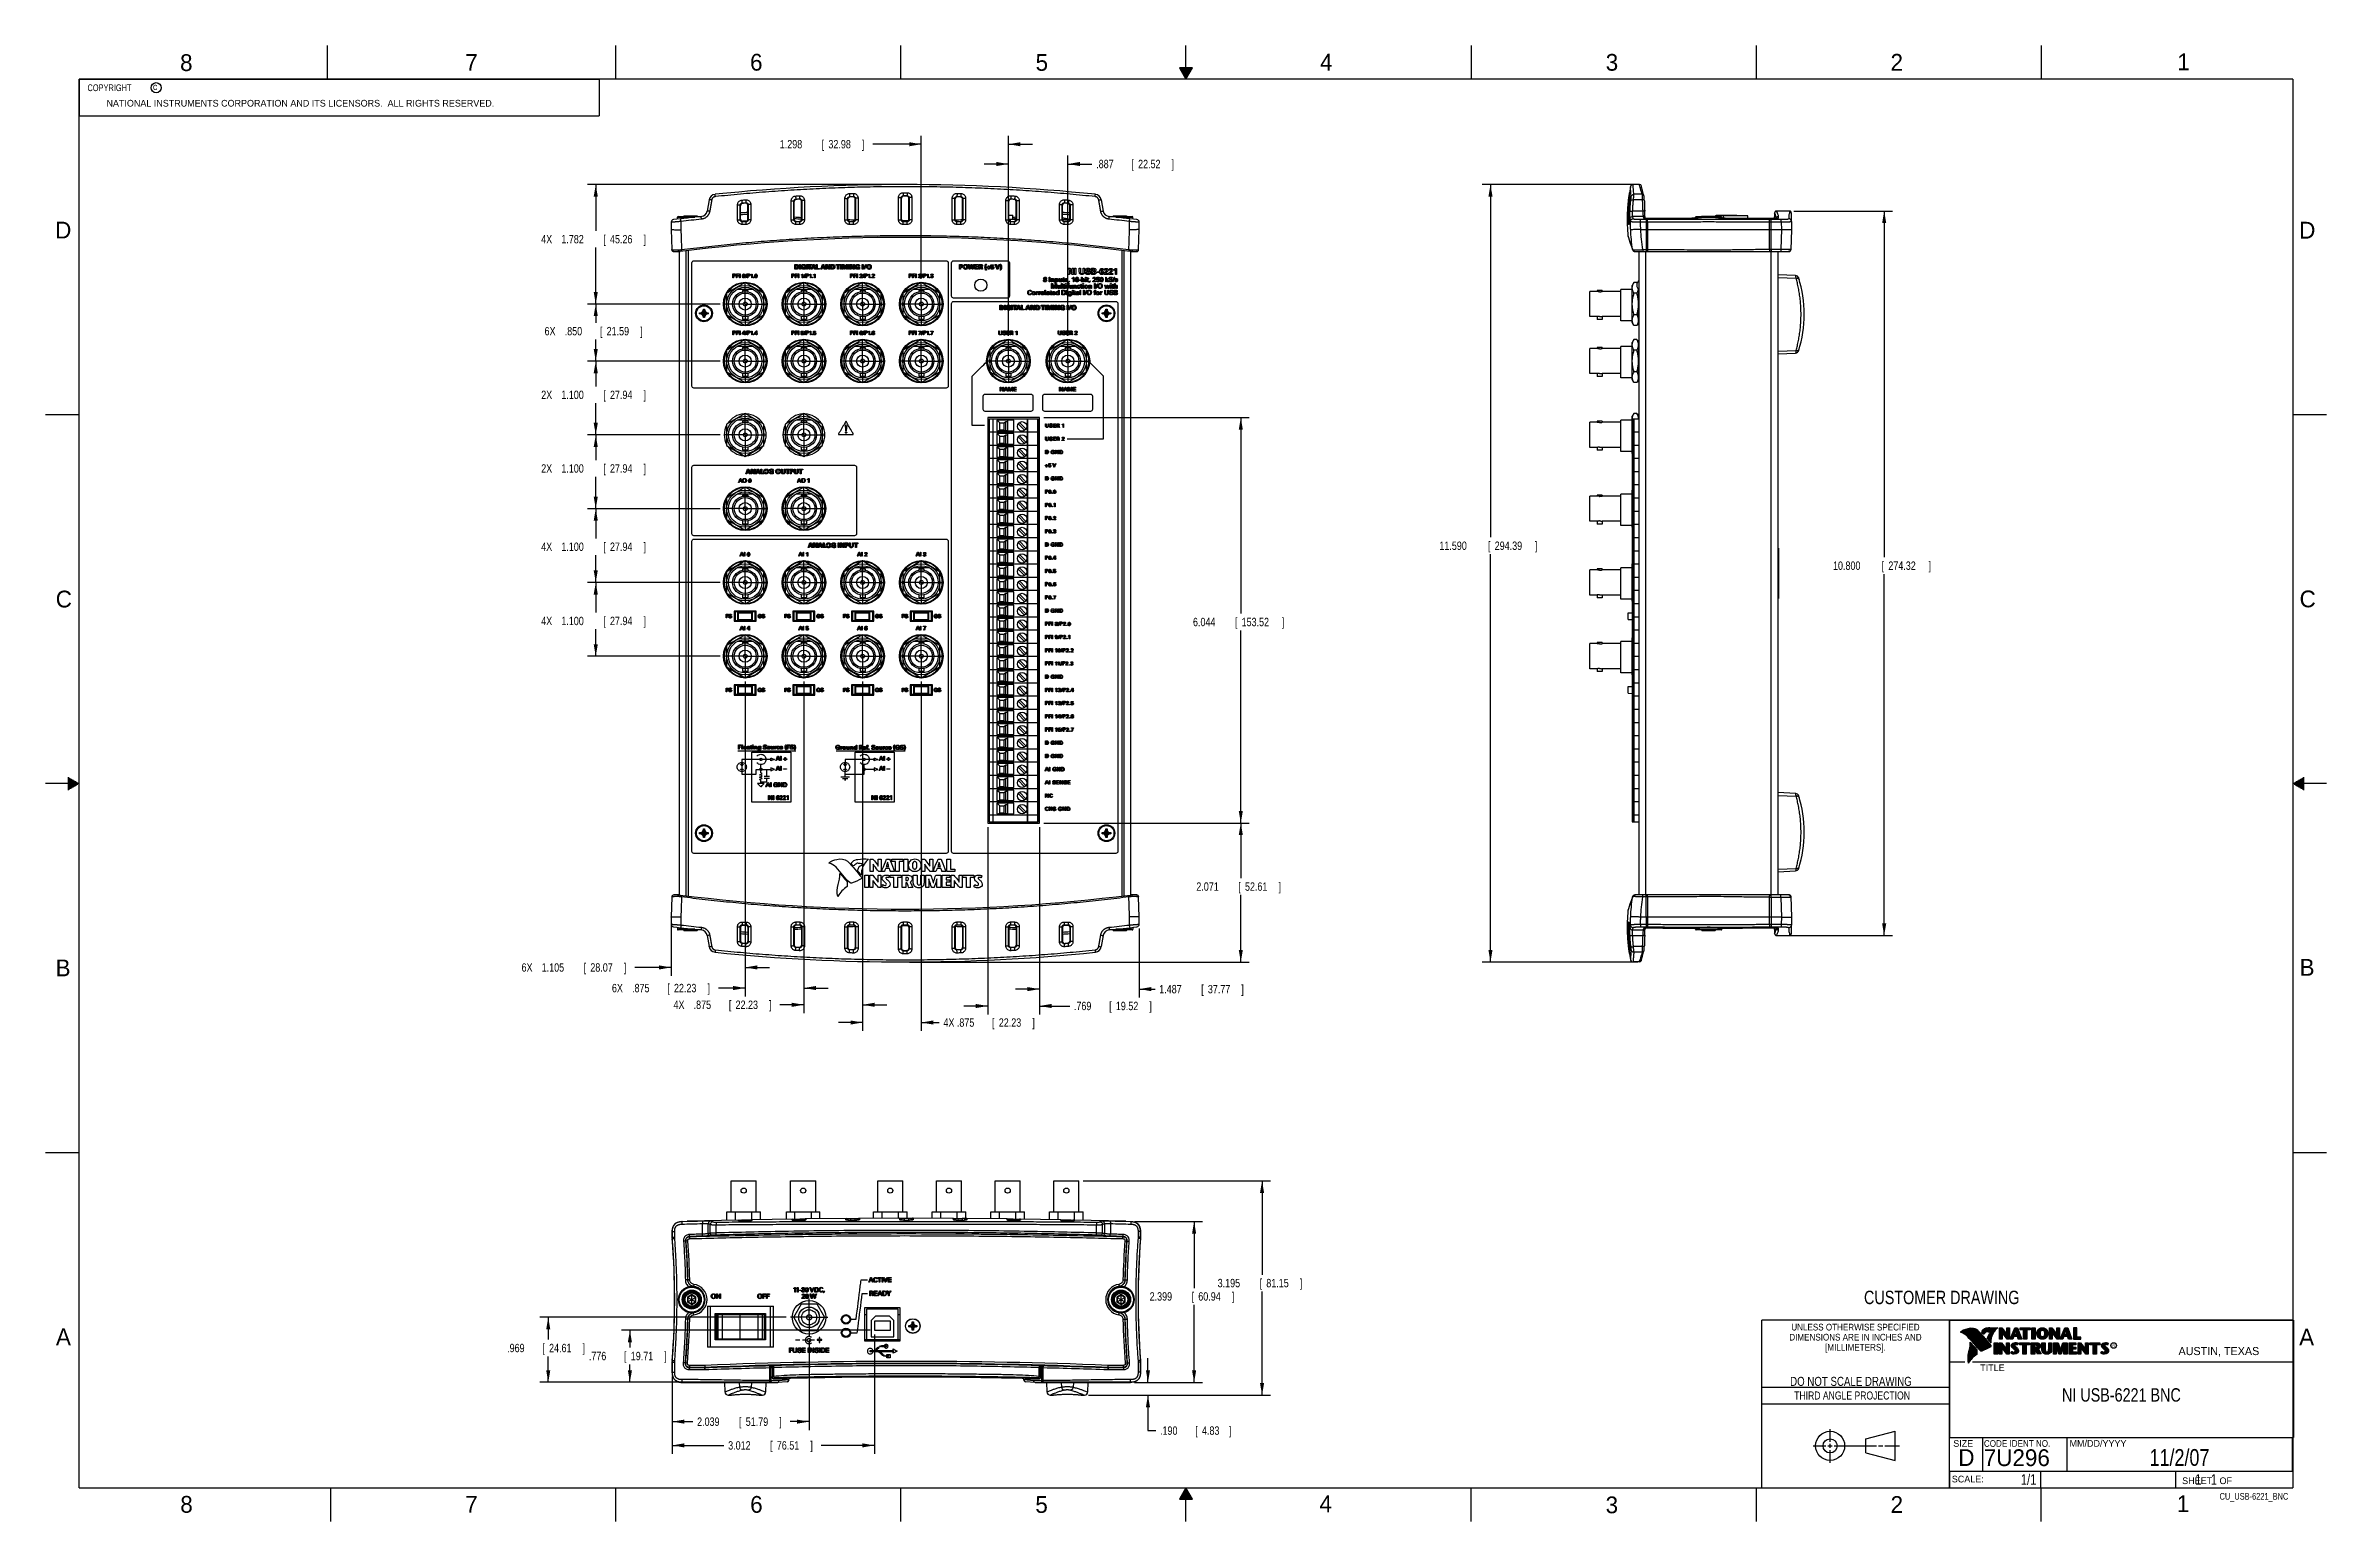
# Model space of a CAD drawing. Header units: inches. Extents: x 0 to 34, y 0 to 22.
import ezdxf
from ezdxf.enums import TextEntityAlignment as Align

# ---------------------------------------------------------------- set-up
doc = ezdxf.new("R2010")
doc.units = ezdxf.units.IN
doc.header["$LTSCALE"] = 1.87
doc.header["$MEASUREMENT"] = 0
doc.linetypes.add('CENTER', pattern=[0.6, 0.375, -0.075, 0.075, -0.075])
doc.layers.get('0').update_dxf_attribs({"linetype": 'CONTINUOUS'})
for name, color, linetype in [('DATUMCURVES', 7, 'CONTINUOUS'), ('DEFAULT_1', 7, 'CENTER'), ('DETAIL', 7, 'CONTINUOUS'), ('DIMENSIONS', 7, 'CONTINUOUS')]:
    doc.layers.add(name, color=color, linetype=linetype)
doc.styles.get("Standard").update_dxf_attribs({"font": 'txt', "width": 0.8})
doc.dimstyles.new('DIMSTYLE_1', dxfattribs={"dimtxt": 0.125, "dimasz": 0.18, "dimexe": 0.18, "dimexo": 0.0625, "dimgap": 0.09, "dimtad": 0, "dimtih": 1, "dimtoh": 1, "dimdec": 3, "dimzin": 4, "dimdsep": 46, "dimtxsty": 'STANDARD', "dimblk": '_FILLED', "dimblk1": '_FILLED', "dimblk2": '_FILLED', "dimcen": 0.09, "dimadec": 0, "dimazin": 0, "dimtp": 0.001, "dimtm": 0.001, "dimtfac": 1, "dimtdec": 3, "dimtofl": 0, "dimtmove": 0, "dimatfit": 3, "dimldrblk": '_FILLED', "dimfxl": 1, "dimtolj": 1, "dimtzin": 4, "dimarcsym": 0})

msp = doc.modelspace()

# ---------------------------------------------------------------- texts
at = {"color": 2, "linetype": 'CONTINUOUS'}
for s, height, p in [('8', 0.25, (2.0046, 21.6213)), ('7', 0.25, (6.2556, 21.6243)), ('6', 0.25, (10.5012, 21.6272)), ('5', 0.25, (14.7577, 21.6247)), ('4', 0.25, (18.9977, 21.6277)), ('3', 0.25, (23.257, 21.6259)), ('2', 0.25, (27.5025, 21.6262)), ('1', 0.25, (31.7781, 21.6326)), ('NATIONAL INSTRUMENTS CORPORATION AND ITS LICENSORS.  ALL RIGHTS RESERVED.', 0.1, (0.9071, 21.0911)), ('c', 0.1, (1.599, 21.3388)), ('D', 0.25, (0.1424, 19.125)), ('D', 0.25, (33.5947, 19.1236)), ('C', 0.25, (0.1508, 13.6246)), ('C', 0.25, (33.6004, 13.6267)), ('B', 0.25, (0.1484, 8.1257)), ('B', 0.25, (33.6006, 8.1345)), ('A', 0.25, (0.1541, 2.6261)), ('A', 0.25, (33.5939, 2.6228)), ('R', 0.042, (30.8076, 2.5994)), ('AUSTIN, TEXAS', 0.12, (31.7957, 2.479)), ('TITLE', 0.1, (28.8397, 2.2397)), ('SIZE', 0.1, (28.4379, 1.1118)), ('MM/DD/YYYY', 0.1, (30.1721, 1.1121)), ('SCALE:', 0.1, (28.4164, 0.5806)), ('8', 0.25, (2.0074, 0.1291)), ('7', 0.25, (6.2553, 0.1287)), ('6', 0.25, (10.5033, 0.1284)), ('5', 0.25, (14.754, 0.1262)), ('4', 0.25, (18.9884, 0.1369)), ('3', 0.25, (23.2555, 0.121)), ('2', 0.25, (27.5035, 0.1263)), ('1', 0.25, (31.7706, 0.139)), ('SHEET   OF', 0.1, (31.8499, 0.5557))]:
    msp.add_text(s, height=height, dxfattribs=at).set_placement(p)
for s, height, width, p in [('DIMENSIONS ARE IN INCHES AND', 0.1, 0.9, (26.9799, 2.6959)), ('UNLESS OTHERWISE SPECIFIED', 0.1, 0.9, (26.9799, 2.8459)), ('[MILLIMETERS].', 0.1, 0.9, (26.9799, 2.5459)), ('THIRD ANGLE PROJECTION', 0.12, 0.8, (26.9296, 1.8168))]:
    msp.add_text(s, height=height, dxfattribs=dict(at, width=width)).set_placement(p, align=Align.CENTER)
at = {"color": 7, "linetype": 'CONTINUOUS', "width": 0.8}
for s, height, p in [('DO NOT SCALE DRAWING', 0.135, (26.9127, 2.0199)), ('11/2/07', 0.25, (31.81, 0.828))]:
    msp.add_text(s, height=height, dxfattribs=at).set_placement(p, align=Align.CENTER)
at = {"color": 7, "linetype": 'CONTINUOUS'}
for s, p in [('D  ', (28.5128, 0.8264)), ('7U296', (28.8928, 0.8245))]:
    msp.add_text(s, height=0.25, dxfattribs=at).set_placement(p)
at = {"color": 2, "linetype": 'CONTINUOUS', "width": 0.9}
msp.add_text('CODE IDENT NO.', height=0.1, dxfattribs=at).set_placement((28.8949, 1.1115))
at = {"color": 7, "linetype": 'CONTINUOUS', "width": 0.8}
msp.add_text('1/1', height=0.15625, dxfattribs=at).set_placement((29.677, 0.5469), align=Align.RIGHT)
at = {"color": 2, "linetype": 'CONTINUOUS', "width": 0.8}
msp.add_text('CU_USB-6221_BNC', height=0.1, dxfattribs=at).set_placement((33.4328, 0.3236), align=Align.RIGHT)
at = {"color": 2, "linetype": 'CONTINUOUS', "insert": (0.5625, 21.4219), "char_height": 0.1, "width": 1.28, "attachment_point": 1}
msp.add_mtext('  COPYRIGHT     ', dxfattribs=at)
at = {"color": 7, "linetype": 'CONTINUOUS'}
for s, insert, char_height, width, attachment_point in [('NI USB-6221 BNC\\P ', (30.9443, 1.9853), 0.2, 2.4, 2), ('     1   1', (31.8125, 0.7031), 0.15625, 1.25, 1)]:
    msp.add_mtext(s, dxfattribs=dict(at, insert=insert, char_height=char_height, width=width, attachment_point=attachment_point))
at = {"layer": 'DETAIL', "color": 2, "linetype": 'CONTINUOUS', "width": 0.8}
msp.add_text('CUSTOMER DRAWING', height=0.2, dxfattribs=at).set_placement((27.1074, 3.2387))

# ---------------------------------------------------------------- blocks, each defined once
blk = doc.blocks.new('_FILLED')
at = {"color": 0, "linetype": 'BYBLOCK'}
blk.add_solid([(0, 0), (-1, 0.17), (-1, -0.17)], dxfattribs=at)
blk = doc.blocks.new('*D0')
at = {"layer": 'DIMENSIONS', "color": 2, "linetype": 'CONTINUOUS'}
for p, q in [((11.04, 3.042), (7.368, 3.042)), ((7.493, 3.042), (7.493, 2.71)), ((7.493, 2.073), (7.493, 2.46)), ((9.43, 2.073), (7.368, 2.073))]:
    blk.add_line(p, q, dxfattribs=at)
at = {"layer": 'DIMENSIONS', "color": 2, "linetype": 'CONTINUOUS', "xscale": 0.18, "yscale": 0.18, "zscale": 0.18}
for p, rotation in [((7.493, 3.042), 90), ((7.493, 2.073), 270)]:
    blk.add_blockref('_FILLED', p, dxfattribs=dict(at, rotation=rotation))
at = {"layer": 'DIMENSIONS', "color": 2, "linetype": 'CONTINUOUS', "width": 0.8}
for s, p in [('.969', (6.88, 2.522)), ('[', (7.405, 2.522)), ('24.61', (7.505, 2.522)), (']', (8.005, 2.522))]:
    blk.add_text(s, height=0.125, dxfattribs=at).set_placement(p)
blk = doc.blocks.new('*D1')
at = {"layer": 'DIMENSIONS', "color": 2, "linetype": 'CONTINUOUS'}
for p, q in [((12.292, 2.849), (8.585, 2.849)), ((8.71, 2.849), (8.71, 2.591)), ((9.43, 2.073), (8.585, 2.073)), ((8.71, 2.073), (8.71, 2.341))]:
    blk.add_line(p, q, dxfattribs=at)
at = {"layer": 'DIMENSIONS', "color": 2, "linetype": 'CONTINUOUS', "xscale": 0.18, "yscale": 0.18, "zscale": 0.18}
for p, rotation in [((8.71, 2.849), 90), ((8.71, 2.073), 270)]:
    blk.add_blockref('_FILLED', p, dxfattribs=dict(at, rotation=rotation))
at = {"layer": 'DIMENSIONS', "color": 2, "linetype": 'CONTINUOUS', "width": 0.8}
for s, p in [('.776', (8.098, 2.403)), ('[', (8.623, 2.403)), ('19.71', (8.723, 2.403)), (']', (9.223, 2.403))]:
    blk.add_text(s, height=0.125, dxfattribs=at).set_placement(p)
blk = doc.blocks.new('*D2')
at = {"layer": 'DIMENSIONS', "color": 2, "linetype": 'CONTINUOUS'}
for p, q in [((11.381, 2.7), (11.381, 1.362)), ((9.342, 2.16), (9.342, 1.362)), ((9.342, 1.487), (9.65, 1.487)), ((11.381, 1.487), (11.1, 1.487))]:
    blk.add_line(p, q, dxfattribs=at)
at = {"layer": 'DIMENSIONS', "color": 2, "linetype": 'CONTINUOUS', "xscale": 0.18, "yscale": 0.18, "zscale": 0.18, "rotation": 180}
blk.add_blockref('_FILLED', (9.342, 1.487), dxfattribs=at)
at = {"layer": 'DIMENSIONS', "color": 2, "linetype": 'CONTINUOUS', "xscale": 0.18, "yscale": 0.18, "zscale": 0.18}
blk.add_blockref('_FILLED', (11.381, 1.487), dxfattribs=at)
at = {"layer": 'DIMENSIONS', "color": 2, "linetype": 'CONTINUOUS', "width": 0.8}
for s, p in [('2.039', (9.712, 1.424)), ('[', (10.337, 1.424)), ('51.79', (10.437, 1.424)), (']', (10.937, 1.424))]:
    blk.add_text(s, height=0.125, dxfattribs=at).set_placement(p)
blk = doc.blocks.new('*D3')
at = {"layer": 'DIMENSIONS', "color": 2, "linetype": 'CONTINUOUS'}
for p, q in [((12.354, 2.786), (12.354, 1.008)), ((9.342, 2.16), (9.342, 1.008)), ((9.342, 1.133), (10.112, 1.133)), ((12.354, 1.133), (11.562, 1.133))]:
    blk.add_line(p, q, dxfattribs=at)
at = {"layer": 'DIMENSIONS', "color": 2, "linetype": 'CONTINUOUS', "xscale": 0.18, "yscale": 0.18, "zscale": 0.18, "rotation": 180}
blk.add_blockref('_FILLED', (9.342, 1.133), dxfattribs=at)
at = {"layer": 'DIMENSIONS', "color": 2, "linetype": 'CONTINUOUS', "xscale": 0.18, "yscale": 0.18, "zscale": 0.18}
blk.add_blockref('_FILLED', (12.354, 1.133), dxfattribs=at)
at = {"layer": 'DIMENSIONS', "color": 2, "linetype": 'CONTINUOUS', "width": 0.8}
for s, p in [('3.012', (10.175, 1.07)), ('[', (10.8, 1.07)), ('76.51', (10.9, 1.07)), (']', (11.4, 1.07))]:
    blk.add_text(s, height=0.125, dxfattribs=at).set_placement(p)
blk = doc.blocks.new('*D4')
at = {"layer": 'DIMENSIONS', "color": 2, "linetype": 'CONTINUOUS'}
for p, q in [((16.433, 2.072), (16.433, 2.432)), ((16.234, 2.072), (16.558, 2.072)), ((15.549, 1.882), (16.558, 1.882)), ((16.433, 1.882), (16.433, 1.354)), ((16.433, 1.354), (16.551, 1.354))]:
    blk.add_line(p, q, dxfattribs=at)
at = {"layer": 'DIMENSIONS', "color": 2, "linetype": 'CONTINUOUS', "xscale": 0.18, "yscale": 0.18, "zscale": 0.18}
for p, rotation in [((16.433, 2.072), 270), ((16.433, 1.882), 90)]:
    blk.add_blockref('_FILLED', p, dxfattribs=dict(at, rotation=rotation))
at = {"layer": 'DIMENSIONS', "color": 2, "linetype": 'CONTINUOUS', "width": 0.8}
for s, p in [('.190', (16.613, 1.291)), ('[', (17.138, 1.291)), ('4.83', (17.238, 1.291)), (']', (17.638, 1.291))]:
    blk.add_text(s, height=0.125, dxfattribs=at).set_placement(p)
blk = doc.blocks.new('*D5')
at = {"layer": 'DIMENSIONS', "color": 2, "linetype": 'CONTINUOUS'}
for p, q in [((15.466, 5.077), (18.259, 5.077)), ((18.134, 5.077), (18.134, 3.677)), ((18.134, 1.882), (18.134, 3.427)), ((15.549, 1.882), (18.259, 1.882))]:
    blk.add_line(p, q, dxfattribs=at)
at = {"layer": 'DIMENSIONS', "color": 2, "linetype": 'CONTINUOUS', "xscale": 0.18, "yscale": 0.18, "zscale": 0.18}
for p, rotation in [((18.134, 5.077), 90), ((18.134, 1.882), 270)]:
    blk.add_blockref('_FILLED', p, dxfattribs=dict(at, rotation=rotation))
at = {"layer": 'DIMENSIONS', "color": 2, "linetype": 'CONTINUOUS', "width": 0.8}
for s, p in [('3.195', (17.472, 3.49)), ('[', (18.097, 3.49)), ('81.15', (18.197, 3.49)), (']', (18.697, 3.49))]:
    blk.add_text(s, height=0.125, dxfattribs=at).set_placement(p)
blk = doc.blocks.new('*D6')
at = {"layer": 'DIMENSIONS', "color": 2, "linetype": 'CONTINUOUS'}
for p, q in [((16.237, 4.471), (17.246, 4.471)), ((17.121, 4.471), (17.121, 3.479)), ((17.121, 2.072), (17.121, 3.229)), ((16.234, 2.072), (17.246, 2.072))]:
    blk.add_line(p, q, dxfattribs=at)
at = {"layer": 'DIMENSIONS', "color": 2, "linetype": 'CONTINUOUS', "xscale": 0.18, "yscale": 0.18, "zscale": 0.18}
for p, rotation in [((17.121, 4.471), 90), ((17.121, 2.072), 270)]:
    blk.add_blockref('_FILLED', p, dxfattribs=dict(at, rotation=rotation))
at = {"layer": 'DIMENSIONS', "color": 2, "linetype": 'CONTINUOUS', "width": 0.8}
for s, p in [('2.399', (16.458, 3.291)), ('[', (17.083, 3.291)), ('60.94', (17.183, 3.291)), (']', (17.683, 3.291))]:
    blk.add_text(s, height=0.125, dxfattribs=at).set_placement(p)
blk = doc.blocks.new('*D7')
at = {"layer": 'DIMENSIONS', "color": 2, "linetype": 'CONTINUOUS'}
for p, q in [((23.736, 19.929), (21.414, 19.929)), ((21.539, 19.929), (21.539, 14.67)), ((21.539, 8.339), (21.539, 14.42)), ((23.736, 8.339), (21.414, 8.339))]:
    blk.add_line(p, q, dxfattribs=at)
at = {"layer": 'DIMENSIONS', "color": 2, "linetype": 'CONTINUOUS', "xscale": 0.18, "yscale": 0.18, "zscale": 0.18}
for p, rotation in [((21.539, 19.929), 90), ((21.539, 8.339), 270)]:
    blk.add_blockref('_FILLED', p, dxfattribs=dict(at, rotation=rotation))
at = {"layer": 'DIMENSIONS', "color": 2, "linetype": 'CONTINUOUS', "width": 0.8}
for s, p in [('11.590', (20.777, 14.482)), ('[', (21.502, 14.482)), ('294.39', (21.602, 14.482)), (']', (22.202, 14.482))]:
    blk.add_text(s, height=0.125, dxfattribs=at).set_placement(p)
blk = doc.blocks.new('*D8')
at = {"layer": 'DIMENSIONS', "color": 2, "linetype": 'CONTINUOUS'}
for p, q in [((26.061, 19.534), (27.533, 19.534)), ((27.408, 19.534), (27.408, 14.373)), ((27.408, 8.734), (27.408, 14.123)), ((25.867, 8.734), (27.533, 8.734))]:
    blk.add_line(p, q, dxfattribs=at)
at = {"layer": 'DIMENSIONS', "color": 2, "linetype": 'CONTINUOUS', "xscale": 0.18, "yscale": 0.18, "zscale": 0.18}
for p, rotation in [((27.408, 19.534), 90), ((27.408, 8.734), 270)]:
    blk.add_blockref('_FILLED', p, dxfattribs=dict(at, rotation=rotation))
at = {"layer": 'DIMENSIONS', "color": 2, "linetype": 'CONTINUOUS', "width": 0.8}
for s, p in [('10.800', (26.645, 14.185)), ('[', (27.37, 14.185)), ('274.32', (27.47, 14.185)), (']', (28.07, 14.185))]:
    blk.add_text(s, height=0.125, dxfattribs=at).set_placement(p)
blk = doc.blocks.new('*D9')
at = {"layer": 'DIMENSIONS', "color": 2, "linetype": 'CONTINUOUS'}
for p, q in [((12.752, 19.929), (8.076, 19.929)), ((8.201, 19.929), (8.201, 19.24)), ((8.201, 18.147), (8.201, 18.99)), ((10.054, 18.147), (8.076, 18.147))]:
    blk.add_line(p, q, dxfattribs=at)
at = {"layer": 'DIMENSIONS', "color": 2, "linetype": 'CONTINUOUS', "xscale": 0.18, "yscale": 0.18, "zscale": 0.18}
for p, rotation in [((8.201, 19.929), 90), ((8.201, 18.147), 270)]:
    blk.add_blockref('_FILLED', p, dxfattribs=dict(at, rotation=rotation))
at = {"layer": 'DIMENSIONS', "color": 2, "linetype": 'CONTINUOUS', "width": 0.8}
for s, p in [('4X ', (7.388, 19.052)), ('1.782', (7.688, 19.052)), ('[', (8.313, 19.052)), ('45.26', (8.413, 19.052)), (']', (8.913, 19.052))]:
    blk.add_text(s, height=0.125, dxfattribs=at).set_placement(p)
blk = doc.blocks.new('*D10')
at = {"layer": 'DIMENSIONS', "color": 2, "linetype": 'CONTINUOUS'}
for p, q in [((10.054, 18.147), (8.076, 18.147)), ((8.201, 18.147), (8.201, 17.868)), ((8.201, 17.297), (8.201, 17.618)), ((10.054, 17.297), (8.076, 17.297))]:
    blk.add_line(p, q, dxfattribs=at)
at = {"layer": 'DIMENSIONS', "color": 2, "linetype": 'CONTINUOUS', "xscale": 0.18, "yscale": 0.18, "zscale": 0.18}
for p, rotation in [((8.201, 18.147), 90), ((8.201, 17.297), 270)]:
    blk.add_blockref('_FILLED', p, dxfattribs=dict(at, rotation=rotation))
at = {"layer": 'DIMENSIONS', "color": 2, "linetype": 'CONTINUOUS', "width": 0.8}
for s, p in [('6X ', (7.438, 17.681)), ('.850', (7.738, 17.681)), ('[', (8.263, 17.681)), ('21.59', (8.363, 17.681)), (']', (8.863, 17.681))]:
    blk.add_text(s, height=0.125, dxfattribs=at).set_placement(p)
blk = doc.blocks.new('*D11')
at = {"layer": 'DIMENSIONS', "color": 2, "linetype": 'CONTINUOUS'}
for p, q in [((10.054, 17.297), (8.076, 17.297)), ((8.201, 17.297), (8.201, 16.918)), ((8.201, 16.197), (8.201, 16.668)), ((10.054, 16.197), (8.076, 16.197))]:
    blk.add_line(p, q, dxfattribs=at)
at = {"layer": 'DIMENSIONS', "color": 2, "linetype": 'CONTINUOUS', "xscale": 0.18, "yscale": 0.18, "zscale": 0.18}
for p, rotation in [((8.201, 17.297), 90), ((8.201, 16.197), 270)]:
    blk.add_blockref('_FILLED', p, dxfattribs=dict(at, rotation=rotation))
at = {"layer": 'DIMENSIONS', "color": 2, "linetype": 'CONTINUOUS', "width": 0.8}
for s, p in [('2X ', (7.388, 16.731)), ('1.100', (7.688, 16.731)), ('[', (8.313, 16.731)), ('27.94', (8.413, 16.731)), (']', (8.913, 16.731))]:
    blk.add_text(s, height=0.125, dxfattribs=at).set_placement(p)
blk = doc.blocks.new('*D12')
at = {"layer": 'DIMENSIONS', "color": 2, "linetype": 'CONTINUOUS'}
for p, q in [((10.054, 16.197), (8.076, 16.197)), ((8.201, 16.197), (8.201, 15.822)), ((8.201, 15.097), (8.201, 15.572)), ((10.054, 15.097), (8.076, 15.097))]:
    blk.add_line(p, q, dxfattribs=at)
at = {"layer": 'DIMENSIONS', "color": 2, "linetype": 'CONTINUOUS', "xscale": 0.18, "yscale": 0.18, "zscale": 0.18}
for p, rotation in [((8.201, 16.197), 90), ((8.201, 15.097), 270)]:
    blk.add_blockref('_FILLED', p, dxfattribs=dict(at, rotation=rotation))
at = {"layer": 'DIMENSIONS', "color": 2, "linetype": 'CONTINUOUS', "width": 0.8}
for s, p in [('2X ', (7.388, 15.634)), ('1.100', (7.688, 15.634)), ('[', (8.313, 15.634)), ('27.94', (8.413, 15.634)), (']', (8.913, 15.634))]:
    blk.add_text(s, height=0.125, dxfattribs=at).set_placement(p)
blk = doc.blocks.new('*D13')
at = {"layer": 'DIMENSIONS', "color": 2, "linetype": 'CONTINUOUS'}
for p, q in [((10.054, 15.097), (8.076, 15.097)), ((8.201, 15.097), (8.201, 14.654)), ((8.201, 13.997), (8.201, 14.404)), ((10.054, 13.997), (8.076, 13.997))]:
    blk.add_line(p, q, dxfattribs=at)
at = {"layer": 'DIMENSIONS', "color": 2, "linetype": 'CONTINUOUS', "xscale": 0.18, "yscale": 0.18, "zscale": 0.18}
for p, rotation in [((8.201, 15.097), 90), ((8.201, 13.997), 270)]:
    blk.add_blockref('_FILLED', p, dxfattribs=dict(at, rotation=rotation))
at = {"layer": 'DIMENSIONS', "color": 2, "linetype": 'CONTINUOUS', "width": 0.8}
for s, p in [('4X ', (7.388, 14.467)), ('1.100', (7.688, 14.467)), ('[', (8.313, 14.467)), ('27.94', (8.413, 14.467)), (']', (8.913, 14.467))]:
    blk.add_text(s, height=0.125, dxfattribs=at).set_placement(p)
blk = doc.blocks.new('*D14')
at = {"layer": 'DIMENSIONS', "color": 2, "linetype": 'CONTINUOUS'}
for p, q in [((10.054, 13.997), (8.076, 13.997)), ((8.201, 13.997), (8.201, 13.549)), ((8.201, 12.897), (8.201, 13.299)), ((10.054, 12.897), (8.076, 12.897))]:
    blk.add_line(p, q, dxfattribs=at)
at = {"layer": 'DIMENSIONS', "color": 2, "linetype": 'CONTINUOUS', "xscale": 0.18, "yscale": 0.18, "zscale": 0.18}
for p, rotation in [((8.201, 13.997), 90), ((8.201, 12.897), 270)]:
    blk.add_blockref('_FILLED', p, dxfattribs=dict(at, rotation=rotation))
at = {"layer": 'DIMENSIONS', "color": 2, "linetype": 'CONTINUOUS', "width": 0.8}
for s, p in [('4X ', (7.388, 13.361)), ('1.100', (7.688, 13.361)), ('[', (8.313, 13.361)), ('27.94', (8.413, 13.361)), (']', (8.913, 13.361))]:
    blk.add_text(s, height=0.125, dxfattribs=at).set_placement(p)
blk = doc.blocks.new('*D15')
at = {"layer": 'DIMENSIONS', "color": 2, "linetype": 'CONTINUOUS'}
for p, q in [((10.429, 12.522), (10.429, 8.133)), ((9.324, 8.947), (9.324, 8.133)), ((9.324, 8.258), (8.783, 8.258)), ((10.429, 8.258), (10.789, 8.258))]:
    blk.add_line(p, q, dxfattribs=at)
at = {"layer": 'DIMENSIONS', "color": 2, "linetype": 'CONTINUOUS', "xscale": 0.18, "yscale": 0.18, "zscale": 0.18}
blk.add_blockref('_FILLED', (9.324, 8.258), dxfattribs=at)
at = {"layer": 'DIMENSIONS', "color": 2, "linetype": 'CONTINUOUS', "xscale": 0.18, "yscale": 0.18, "zscale": 0.18, "rotation": 180}
blk.add_blockref('_FILLED', (10.429, 8.258), dxfattribs=at)
at = {"layer": 'DIMENSIONS', "color": 2, "linetype": 'CONTINUOUS', "width": 0.8}
for s, p in [('6X ', (7.095, 8.195)), ('1.105', (7.395, 8.195)), ('[', (8.02, 8.195)), ('28.07', (8.12, 8.195)), (']', (8.62, 8.195))]:
    blk.add_text(s, height=0.125, dxfattribs=at).set_placement(p)
blk = doc.blocks.new('*D16')
at = {"layer": 'DIMENSIONS', "color": 2, "linetype": 'CONTINUOUS'}
for p, q in [((10.429, 12.522), (10.429, 7.826)), ((11.304, 12.522), (11.304, 7.826)), ((10.429, 7.951), (10.03, 7.951)), ((11.304, 7.951), (11.664, 7.951))]:
    blk.add_line(p, q, dxfattribs=at)
at = {"layer": 'DIMENSIONS', "color": 2, "linetype": 'CONTINUOUS', "xscale": 0.18, "yscale": 0.18, "zscale": 0.18}
blk.add_blockref('_FILLED', (10.429, 7.951), dxfattribs=at)
at = {"layer": 'DIMENSIONS', "color": 2, "linetype": 'CONTINUOUS', "xscale": 0.18, "yscale": 0.18, "zscale": 0.18, "rotation": 180}
blk.add_blockref('_FILLED', (11.304, 7.951), dxfattribs=at)
at = {"layer": 'DIMENSIONS', "color": 2, "linetype": 'CONTINUOUS', "width": 0.8}
for s, p in [('6X ', (8.442, 7.888)), ('.875', (8.742, 7.888)), ('[', (9.267, 7.888)), ('22.23', (9.367, 7.888)), (']', (9.867, 7.888))]:
    blk.add_text(s, height=0.125, dxfattribs=at).set_placement(p)
blk = doc.blocks.new('*D17')
at = {"layer": 'DIMENSIONS', "color": 2, "linetype": 'CONTINUOUS'}
for p, q in [((11.304, 12.522), (11.304, 7.576)), ((12.179, 12.522), (12.179, 7.576)), ((11.304, 7.701), (10.947, 7.701)), ((12.179, 7.701), (12.539, 7.701))]:
    blk.add_line(p, q, dxfattribs=at)
at = {"layer": 'DIMENSIONS', "color": 2, "linetype": 'CONTINUOUS', "xscale": 0.18, "yscale": 0.18, "zscale": 0.18}
blk.add_blockref('_FILLED', (11.304, 7.701), dxfattribs=at)
at = {"layer": 'DIMENSIONS', "color": 2, "linetype": 'CONTINUOUS', "xscale": 0.18, "yscale": 0.18, "zscale": 0.18, "rotation": 180}
blk.add_blockref('_FILLED', (12.179, 7.701), dxfattribs=at)
at = {"layer": 'DIMENSIONS', "color": 2, "linetype": 'CONTINUOUS', "width": 0.8}
for s, p in [('4X ', (9.36, 7.639)), ('.875', (9.66, 7.639)), ('[', (10.185, 7.639)), ('22.23', (10.285, 7.639)), (']', (10.785, 7.639))]:
    blk.add_text(s, height=0.125, dxfattribs=at).set_placement(p)
blk = doc.blocks.new('*D18')
at = {"layer": 'DIMENSIONS', "color": 2, "linetype": 'CONTINUOUS'}
for p, q in [((12.179, 12.522), (12.179, 7.312)), ((13.054, 12.522), (13.054, 7.312)), ((12.179, 7.437), (11.819, 7.437)), ((13.054, 7.437), (13.321, 7.437))]:
    blk.add_line(p, q, dxfattribs=at)
at = {"layer": 'DIMENSIONS', "color": 2, "linetype": 'CONTINUOUS', "xscale": 0.18, "yscale": 0.18, "zscale": 0.18}
blk.add_blockref('_FILLED', (12.179, 7.437), dxfattribs=at)
at = {"layer": 'DIMENSIONS', "color": 2, "linetype": 'CONTINUOUS', "xscale": 0.18, "yscale": 0.18, "zscale": 0.18, "rotation": 180}
blk.add_blockref('_FILLED', (13.054, 7.437), dxfattribs=at)
at = {"layer": 'DIMENSIONS', "color": 2, "linetype": 'CONTINUOUS', "width": 0.8}
for s, p in [('4X', (13.384, 7.374)), ('.875', (13.584, 7.374)), ('[', (14.109, 7.374)), ('22.23', (14.209, 7.374)), (']', (14.709, 7.374))]:
    blk.add_text(s, height=0.125, dxfattribs=at).set_placement(p)
blk = doc.blocks.new('*D19')
at = {"layer": 'DIMENSIONS', "color": 2, "linetype": 'CONTINUOUS'}
for p, q in [((13.054, 20.53), (12.331, 20.53)), ((13.054, 18.522), (13.054, 20.655)), ((14.352, 17.672), (14.352, 20.655)), ((14.352, 20.53), (14.712, 20.53))]:
    blk.add_line(p, q, dxfattribs=at)
at = {"layer": 'DIMENSIONS', "color": 2, "linetype": 'CONTINUOUS', "xscale": 0.18, "yscale": 0.18, "zscale": 0.18}
blk.add_blockref('_FILLED', (13.054, 20.53), dxfattribs=at)
at = {"layer": 'DIMENSIONS', "color": 2, "linetype": 'CONTINUOUS', "xscale": 0.18, "yscale": 0.18, "zscale": 0.18, "rotation": 180}
blk.add_blockref('_FILLED', (14.352, 20.53), dxfattribs=at)
at = {"layer": 'DIMENSIONS', "color": 2, "linetype": 'CONTINUOUS', "width": 0.8}
for s, p in [('1.298', (10.944, 20.468)), ('[', (11.569, 20.468)), ('32.98', (11.669, 20.468)), (']', (12.169, 20.468))]:
    blk.add_text(s, height=0.125, dxfattribs=at).set_placement(p)
blk = doc.blocks.new('*D20')
at = {"layer": 'DIMENSIONS', "color": 2, "linetype": 'CONTINUOUS'}
for p, q in [((14.352, 20.235), (13.992, 20.235)), ((14.352, 17.672), (14.352, 20.36)), ((15.239, 17.672), (15.239, 20.36)), ((15.239, 20.235), (15.598, 20.235))]:
    blk.add_line(p, q, dxfattribs=at)
at = {"layer": 'DIMENSIONS', "color": 2, "linetype": 'CONTINUOUS', "xscale": 0.18, "yscale": 0.18, "zscale": 0.18}
blk.add_blockref('_FILLED', (14.352, 20.235), dxfattribs=at)
at = {"layer": 'DIMENSIONS', "color": 2, "linetype": 'CONTINUOUS', "xscale": 0.18, "yscale": 0.18, "zscale": 0.18, "rotation": 180}
blk.add_blockref('_FILLED', (15.239, 20.235), dxfattribs=at)
at = {"layer": 'DIMENSIONS', "color": 2, "linetype": 'CONTINUOUS', "width": 0.8}
for s, p in [('.887', (15.661, 20.173)), ('[', (16.186, 20.173)), ('22.52', (16.286, 20.173)), (']', (16.786, 20.173))]:
    blk.add_text(s, height=0.125, dxfattribs=at).set_placement(p)
blk = doc.blocks.new('*D21')
at = {"layer": 'DIMENSIONS', "color": 2, "linetype": 'CONTINUOUS'}
for p, q in [((14.816, 10.348), (14.816, 7.81)), ((16.303, 8.84), (16.303, 7.81)), ((14.816, 7.935), (14.456, 7.935)), ((16.303, 7.935), (16.539, 7.935))]:
    blk.add_line(p, q, dxfattribs=at)
at = {"layer": 'DIMENSIONS', "color": 2, "linetype": 'CONTINUOUS', "xscale": 0.18, "yscale": 0.18, "zscale": 0.18}
blk.add_blockref('_FILLED', (14.816, 7.935), dxfattribs=at)
at = {"layer": 'DIMENSIONS', "color": 2, "linetype": 'CONTINUOUS', "xscale": 0.18, "yscale": 0.18, "zscale": 0.18, "rotation": 180}
blk.add_blockref('_FILLED', (16.303, 7.935), dxfattribs=at)
at = {"layer": 'DIMENSIONS', "color": 2, "linetype": 'CONTINUOUS', "width": 0.8}
for s, p in [('1.487', (16.601, 7.872)), ('[', (17.226, 7.872)), ('37.77', (17.326, 7.872)), (']', (17.826, 7.872))]:
    blk.add_text(s, height=0.125, dxfattribs=at).set_placement(p)
blk = doc.blocks.new('*D22')
at = {"layer": 'DIMENSIONS', "color": 2, "linetype": 'CONTINUOUS'}
for p, q in [((14.047, 10.348), (14.047, 7.558)), ((14.816, 10.348), (14.816, 7.558)), ((14.047, 7.683), (13.687, 7.683)), ((14.816, 7.683), (15.267, 7.683))]:
    blk.add_line(p, q, dxfattribs=at)
at = {"layer": 'DIMENSIONS', "color": 2, "linetype": 'CONTINUOUS', "xscale": 0.18, "yscale": 0.18, "zscale": 0.18}
blk.add_blockref('_FILLED', (14.047, 7.683), dxfattribs=at)
at = {"layer": 'DIMENSIONS', "color": 2, "linetype": 'CONTINUOUS', "xscale": 0.18, "yscale": 0.18, "zscale": 0.18, "rotation": 180}
blk.add_blockref('_FILLED', (14.816, 7.683), dxfattribs=at)
at = {"layer": 'DIMENSIONS', "color": 2, "linetype": 'CONTINUOUS', "width": 0.8}
for s, p in [('.769', (15.329, 7.621)), ('[', (15.854, 7.621)), ('19.52', (15.954, 7.621)), (']', (16.454, 7.621))]:
    blk.add_text(s, height=0.125, dxfattribs=at).set_placement(p)
blk = doc.blocks.new('*D23')
at = {"layer": 'DIMENSIONS', "color": 2, "linetype": 'CONTINUOUS'}
for p, q in [((14.879, 16.454), (17.942, 16.454)), ((17.817, 16.454), (17.817, 13.533)), ((17.817, 10.41), (17.817, 13.283)), ((14.879, 10.41), (17.942, 10.41))]:
    blk.add_line(p, q, dxfattribs=at)
at = {"layer": 'DIMENSIONS', "color": 2, "linetype": 'CONTINUOUS', "xscale": 0.18, "yscale": 0.18, "zscale": 0.18}
for p, rotation in [((17.817, 16.454), 90), ((17.817, 10.41), 270)]:
    blk.add_blockref('_FILLED', p, dxfattribs=dict(at, rotation=rotation))
at = {"layer": 'DIMENSIONS', "color": 2, "linetype": 'CONTINUOUS', "width": 0.8}
for s, p in [('6.044', (17.104, 13.345)), ('[', (17.729, 13.345)), ('153.52', (17.829, 13.345)), (']', (18.429, 13.345))]:
    blk.add_text(s, height=0.125, dxfattribs=at).set_placement(p)
blk = doc.blocks.new('*D24')
at = {"layer": 'DIMENSIONS', "color": 2, "linetype": 'CONTINUOUS'}
for p, q in [((14.879, 10.41), (17.942, 10.41)), ((17.817, 10.41), (17.817, 9.589)), ((17.817, 8.339), (17.817, 9.339)), ((12.877, 8.339), (17.942, 8.339))]:
    blk.add_line(p, q, dxfattribs=at)
at = {"layer": 'DIMENSIONS', "color": 2, "linetype": 'CONTINUOUS', "xscale": 0.18, "yscale": 0.18, "zscale": 0.18}
for p, rotation in [((17.817, 10.41), 90), ((17.817, 8.339), 270)]:
    blk.add_blockref('_FILLED', p, dxfattribs=dict(at, rotation=rotation))
at = {"layer": 'DIMENSIONS', "color": 2, "linetype": 'CONTINUOUS', "width": 0.8}
for s, p in [('2.071', (17.154, 9.401)), ('[', (17.779, 9.401)), ('52.61', (17.879, 9.401)), (']', (18.379, 9.401))]:
    blk.add_text(s, height=0.125, dxfattribs=at).set_placement(p)

# ---------------------------------------------------------------- dimensions: what is measured, and where the dimension line sits
at = {"layer": 'DIMENSIONS', "color": 2, "linetype": 'CONTINUOUS'}
for base, p1, p2, angle, picture, middle in [((13.0541, 20.5301), (14.3524, 17.6723), (13.0541, 18.5223), 180, '*D19', (11.6062, 20.5301)), ((14.3524, 20.2352), (15.2391, 17.6723), (14.3524, 17.6723), 180, '*D20', (16.2731, 20.2352)), ((21.5394, 8.3393), (23.736, 19.9293), (23.736, 8.3393), 270, '*D7', (21.5394, 14.5449)), ((27.4077, 8.7344), (26.0609, 19.5343), (25.867, 8.7344), 270, '*D8', (27.4077, 14.248)), ((17.8167, 10.4104), (14.8785, 16.4543), (14.8785, 10.4104), 270, '*D23', (17.8167, 13.4079)), ((17.8167, 8.3393), (14.8785, 10.4104), (12.8766, 8.3393), 270, '*D24', (17.8167, 9.4639)), ((18.1342, 1.8819), (15.4665, 5.0769), (15.5488, 1.8819), 270, '*D5', (18.1342, 3.5522)), ((17.1205, 4.4713), (16.234, 2.0719), (16.2372, 4.4713), 90, '*D6', (17.1205, 3.3535)), ((7.4928, 2.073), (11.04, 3.0419), (9.43, 2.073), 270, '*D0', (7.4928, 2.5845)), ((8.7103, 2.073), (12.292, 2.8489), (9.43, 2.073), 270, '*D1', (8.7103, 2.4658)), ((9.3424, 1.1326), (12.3545, 2.7864), (9.3424, 2.1604), 180, '*D3', (10.8375, 1.1326)), ((9.3424, 1.4867), (11.3815, 2.7004), (9.3424, 2.1604), 180, '*D2', (10.3749, 1.4867)), ((16.4333, 2.0719), (15.5488, 1.8819), (16.234, 2.0719), 90, '*D4', (17.1758, 1.3535))]:
    dim = msp.add_linear_dim(base=base, p1=p1, p2=p2, angle=angle, dimstyle='DIMSTYLE_1', dxfattribs=at)
    dim.commit()
    dim.dimension.update_dxf_attribs({"geometry": picture, "text_midpoint": middle, "dimtype": 160})
for base, p1, p2, angle, text, picture, middle in [((8.2007, 19.9293), (10.0541, 18.1473), (12.7516, 19.9293), 90, '4X <>', '*D9', (8.2007, 19.1149)), ((8.2007, 18.1473), (10.0541, 17.2973), (10.0541, 18.1473), 90, '6X <>', '*D10', (8.2007, 17.7434)), ((8.2007, 17.2973), (10.0541, 16.1973), (10.0541, 17.2973), 90, '2X <>', '*D11', (8.2007, 16.7934)), ((8.2007, 16.1973), (10.0541, 15.0973), (10.0541, 16.1973), 90, '2X <>', '*D12', (8.2007, 15.6967)), ((8.2006, 15.0973), (10.0541, 13.9973), (10.0541, 15.0973), 90, '4X <>', '*D13', (8.2006, 14.5291)), ((8.2006, 13.9973), (10.0541, 12.8973), (10.0541, 13.9973), 90, '4X <>', '*D14', (8.2006, 13.4239)), ((9.3241, 8.2577), (10.4291, 12.5223), (9.3241, 8.9468), 180, '6X <>', '*D15', (7.9077, 8.2577)), ((10.4291, 7.951), (11.3041, 12.5223), (10.4291, 12.5223), 180, '6X <>', '*D16', (9.2049, 7.951)), ((11.3041, 7.7015), (12.1791, 12.5223), (11.3041, 12.5223), 180, '4X <>', '*D17', (10.1223, 7.7015)), ((12.1791, 7.4365), (13.0541, 12.5223), (12.1791, 12.5223), 180, '4X<>', '*D18', (14.0965, 7.4365))]:
    dim = msp.add_linear_dim(base=base, p1=p1, p2=p2, angle=angle, text=text, dimstyle='DIMSTYLE_1', dxfattribs=at)
    dim.commit()
    dim.dimension.update_dxf_attribs({"geometry": picture, "text_midpoint": middle, "dimtype": 160})
for base, p1, p2, picture, middle in [((14.816, 7.6834), (14.0474, 10.3479), (14.816, 10.3479), '*D22', (15.9418, 7.6834)), ((16.3031, 7.9345), (14.816, 10.3479), (16.3031, 8.8398), '*D21', (17.2635, 7.9345))]:
    dim = msp.add_linear_dim(base=base, p1=p1, p2=p2, dimstyle='DIMSTYLE_1', dxfattribs=at)
    dim.commit()
    dim.dimension.update_dxf_attribs({"geometry": picture, "text_midpoint": middle, "dimtype": 160})

# ---------------------------------------------------------------- linework, layer by layer
at = {"color": 2, "linetype": 'CONTINUOUS'}
for p, q in [((4.2, 21.5), (4.2, 22)), ((8.5, 21.5), (8.5, 22)), ((12.75, 21.5), (12.75, 22)), ((17, 21.5), (17, 22)), ((21.25, 22), (21.25, 21.5)), ((25.5, 22), (25.5, 21.5)), ((29.75, 22), (29.75, 21.5)), ((0.5, 21.5), (8.25, 21.5)), ((0.5, 21.5), (0.5, 20.9531)), ((8.25, 21.5), (8.25, 20.9531)), ((16.902, 21.6697), (17, 21.5)), ((17.098, 21.6697), (16.902, 21.6697)), ((16.9076, 21.66), (17.0924, 21.66)), ((16.9134, 21.65), (17.0866, 21.65)), ((16.9192, 21.64), (17.0808, 21.64)), ((16.925, 21.63), (17.0751, 21.63)), ((16.9307, 21.62), (17.0693, 21.62)), ((16.9365, 21.61), (17.0635, 21.61)), ((16.9423, 21.6), (17.0578, 21.6)), ((16.9481, 21.59), (17.052, 21.59)), ((16.9538, 21.58), (17.0462, 21.58)), ((16.9596, 21.57), (17.0404, 21.57)), ((16.9654, 21.56), (17.0347, 21.56)), ((16.9712, 21.55), (17.0289, 21.55)), ((16.9769, 21.54), (17.0231, 21.54)), ((16.9827, 21.53), (17.0173, 21.53)), ((16.9885, 21.52), (17.0116, 21.52)), ((16.9942, 21.51), (17.0058, 21.51)), ((17, 21.5), (17.098, 21.6697)), ((0.5, 20.9531), (8.25, 20.9531)), ((0, 16.5), (0.5, 16.5)), ((33.5, 16.5), (34, 16.5)), ((0.5, 11), (0, 11)), ((0.3303, 11.09), (0.3441, 11.09)), ((0.3303, 11.08), (0.3614, 11.08)), ((0.3303, 11.07), (0.3788, 11.07)), ((0.3303, 11.06), (0.3961, 11.06)), ((0.3303, 11.05), (0.4134, 11.05)), ((0.3303, 11.04), (0.4307, 11.04)), ((0.3303, 11.03), (0.448, 11.03)), ((0.3303, 11.02), (0.4654, 11.02)), ((0.3303, 11.01), (0.4827, 11.01)), ((0.3303, 10.99), (0.4827, 10.99)), ((0.3303, 10.98), (0.4654, 10.98)), ((0.3303, 10.97), (0.448, 10.97)), ((0.3303, 10.96), (0.4307, 10.96)), ((0.3303, 10.95), (0.4134, 10.95)), ((0.3303, 10.94), (0.3961, 10.94)), ((0.3303, 10.93), (0.3788, 10.93)), ((0.3303, 10.92), (0.3614, 10.92)), ((0.3303, 10.91), (0.3441, 10.91)), ((34, 11), (33.5, 11)), ((33.5173, 11.01), (33.6697, 11.01)), ((33.5173, 10.99), (33.6697, 10.99)), ((33.5347, 11.02), (33.6697, 11.02)), ((33.5347, 10.98), (33.6697, 10.98)), ((33.552, 11.03), (33.6697, 11.03)), ((33.552, 10.97), (33.6697, 10.97)), ((33.5693, 11.04), (33.6697, 11.04)), ((33.5693, 10.96), (33.6697, 10.96)), ((33.5866, 11.05), (33.6697, 11.05)), ((33.5866, 10.95), (33.6697, 10.95)), ((33.6039, 11.06), (33.6697, 11.06)), ((33.6039, 10.94), (33.6697, 10.94)), ((33.6213, 11.07), (33.6697, 11.07)), ((33.6213, 10.93), (33.6697, 10.93)), ((33.6386, 11.08), (33.6697, 11.08)), ((33.6386, 10.92), (33.6697, 10.92)), ((33.6559, 11.09), (33.6697, 11.09)), ((33.6559, 10.91), (33.6697, 10.91)), ((0, 5.5), (0.5, 5.5)), ((33.5, 5.5), (34, 5.5)), ((28.3793, 3.0003), (33.5093, 3.0003)), ((28.3793, 3.0003), (28.3793, 1.2503)), ((28.556, 2.8217), (28.556, 2.8246)), ((28.5629, 2.8193), (28.5629, 2.8291)), ((28.5698, 2.8166), (28.5698, 2.8333)), ((28.5766, 2.8137), (28.5766, 2.8374)), ((28.5835, 2.8105), (28.5835, 2.8412)), ((28.5904, 2.8071), (28.5904, 2.8449)), ((28.5972, 2.8034), (28.5972, 2.8479)), ((28.6041, 2.7994), (28.6041, 2.8508)), ((28.6109, 2.7952), (28.6109, 2.8535)), ((28.6178, 2.7906), (28.6178, 2.856)), ((28.6247, 2.7856), (28.6247, 2.8584)), ((28.6315, 2.7803), (28.6315, 2.8606)), ((28.6384, 2.7747), (28.6384, 2.8626)), ((28.6453, 2.7685), (28.6453, 2.8645)), ((28.6521, 2.762), (28.6521, 2.8662)), ((28.659, 2.7548), (28.659, 2.8679)), ((28.6659, 2.7474), (28.6659, 2.8695)), ((28.6727, 2.7398), (28.6727, 2.8708)), ((28.6796, 2.7323), (28.6796, 2.8719)), ((28.6865, 2.7247), (28.6865, 2.8727)), ((28.6933, 2.717), (28.6933, 2.8732)), ((28.7002, 2.7092), (28.7002, 2.8734)), ((28.707, 2.7014), (28.707, 2.8733)), ((28.7139, 2.6936), (28.7139, 2.873)), ((28.7208, 2.6856), (28.7208, 2.8724)), ((28.7276, 2.6776), (28.7276, 2.8716)), ((28.7345, 2.6696), (28.7345, 2.8704)), ((28.7414, 2.6615), (28.7414, 2.869)), ((28.7482, 2.6533), (28.7482, 2.8677)), ((28.7551, 2.6452), (28.7551, 2.8659)), ((28.762, 2.6372), (28.762, 2.8638)), ((28.7688, 2.6293), (28.7688, 2.8611)), ((28.7757, 2.6214), (28.7757, 2.858)), ((28.7826, 2.6137), (28.7826, 2.8543)), ((28.7894, 2.606), (28.7894, 2.8501)), ((28.7963, 2.5985), (28.7963, 2.8451)), ((28.8031, 2.591), (28.8031, 2.8394)), ((28.81, 2.5836), (28.81, 2.8328)), ((28.8169, 2.5762), (28.8169, 2.8253)), ((28.8237, 2.569), (28.8237, 2.8181)), ((28.8306, 2.5618), (28.8306, 2.8109)), ((28.8375, 2.5556), (28.8375, 2.8037)), ((28.8443, 2.5505), (28.8443, 2.7965)), ((28.8512, 2.5472), (28.8512, 2.7893)), ((28.8581, 2.5466), (28.8581, 2.782)), ((28.8865, 2.792), (28.8631, 2.8194)), ((28.8649, 2.5483), (28.8649, 2.7748)), ((28.8878, 2.7979), (28.8682, 2.8209)), ((28.8718, 2.8167), (28.8718, 2.8343)), ((28.8718, 2.5513), (28.8718, 2.7675)), ((28.8786, 2.8086), (28.8786, 2.8464)), ((28.8786, 2.5541), (28.8786, 2.7602)), ((28.8855, 2.8005), (28.8855, 2.854)), ((28.8855, 2.557), (28.8855, 2.7523)), ((28.8924, 2.8003), (28.8924, 2.8594)), ((28.8924, 2.5599), (28.8924, 2.744)), ((28.8992, 2.8044), (28.8992, 2.8634)), ((28.8992, 2.5628), (28.8992, 2.7357)), ((28.9061, 2.8094), (28.9061, 2.8668)), ((28.9061, 2.5659), (28.9061, 2.7274)), ((28.913, 2.8153), (28.913, 2.8696)), ((28.9198, 2.8223), (28.9198, 2.8719)), ((28.9267, 2.8275), (28.9267, 2.8737)), ((28.9336, 2.8311), (28.9336, 2.875)), ((28.9404, 2.8335), (28.9404, 2.8759)), ((28.962, 2.7048), (28.9438, 2.7257)), ((28.9473, 2.834), (28.9473, 2.8769)), ((28.9657, 2.7079), (28.9496, 2.7264)), ((28.9542, 2.8327), (28.9542, 2.8778)), ((28.9542, 2.7212), (28.9542, 2.7362)), ((28.961, 2.8306), (28.961, 2.8785)), ((28.961, 2.7133), (28.961, 2.7519)), ((28.9679, 2.8292), (28.9679, 2.8791)), ((28.9679, 2.7053), (28.9679, 2.7699)), ((28.9747, 2.8285), (28.9747, 2.8796)), ((28.9747, 2.697), (28.9747, 2.7823)), ((28.9816, 2.828), (28.9816, 2.88)), ((28.9816, 2.689), (28.9816, 2.7889)), ((28.9844, 2.885), (29.1009, 2.8868)), ((28.9845, 2.8802), (29.0882, 2.8817)), ((28.9885, 2.8278), (28.9885, 2.8802)), ((28.9885, 2.6813), (28.9885, 2.7921)), ((28.9953, 2.8276), (28.9953, 2.8803)), ((28.9953, 2.6998), (28.9953, 2.7939)), ((29.0022, 2.8263), (29.0022, 2.8804)), ((29.0022, 2.7448), (29.0022, 2.795)), ((29.0091, 2.822), (29.0091, 2.8805)), ((29.0091, 2.7642), (29.0091, 2.7954)), ((29.0159, 2.7805), (29.0159, 2.8806)), ((29.0228, 2.7947), (29.0228, 2.8807)), ((29.0297, 2.8073), (29.0297, 2.8808)), ((29.0365, 2.8188), (29.0365, 2.881)), ((29.0434, 2.8293), (29.0434, 2.8811)), ((29.0502, 2.8389), (29.0502, 2.8812)), ((29.0571, 2.8479), (29.0571, 2.8813)), ((29.064, 2.8562), (29.064, 2.8814)), ((29.0708, 2.8641), (29.0708, 2.8815)), ((29.0777, 2.8714), (29.0777, 2.8816)), ((29.1256, 2.8852), (29.1624, 2.8852)), ((29.1256, 2.7166), (29.1256, 2.8852)), ((29.1305, 2.8804), (29.16, 2.8804)), ((29.1305, 2.7215), (29.1305, 2.8804)), ((29.1604, 2.7215), (29.1305, 2.7215)), ((29.1395, 2.7215), (29.1395, 2.8804)), ((29.1462, 2.7215), (29.1462, 2.8804)), ((29.1529, 2.7215), (29.1529, 2.8804)), ((29.1604, 2.8299), (29.1596, 2.8804)), ((29.16, 2.8804), (29.2402, 2.7746)), ((29.2438, 2.7215), (29.1604, 2.8299)), ((29.1604, 2.8299), (29.1604, 2.7215)), ((29.1624, 2.8852), (29.2354, 2.7891)), ((29.2414, 2.7166), (29.1653, 2.8156)), ((29.1653, 2.8156), (29.1653, 2.7166)), ((29.1663, 2.8222), (29.1663, 2.872)), ((29.173, 2.8135), (29.173, 2.8632)), ((29.1798, 2.8048), (29.1798, 2.8543)), ((29.1865, 2.7961), (29.1865, 2.8455)), ((29.1932, 2.7873), (29.1932, 2.8367)), ((29.1999, 2.7786), (29.1999, 2.8278)), ((29.2066, 2.7699), (29.2066, 2.819)), ((29.2133, 2.7612), (29.2133, 2.8101)), ((29.22, 2.7525), (29.22, 2.8013)), ((29.2267, 2.7437), (29.2267, 2.7924)), ((29.2334, 2.735), (29.2334, 2.7836)), ((29.2354, 2.8852), (29.2754, 2.8852)), ((29.2354, 2.7891), (29.2354, 2.8852)), ((29.2402, 2.8804), (29.2705, 2.8804)), ((29.2402, 2.7746), (29.2402, 2.8804)), ((29.2402, 2.7263), (29.2402, 2.7746)), ((29.2705, 2.7215), (29.2438, 2.7215)), ((29.2469, 2.7215), (29.2469, 2.8804)), ((29.2536, 2.7215), (29.2536, 2.8804)), ((29.2603, 2.7215), (29.2603, 2.8804)), ((29.267, 2.7215), (29.267, 2.8804)), ((29.2705, 2.8804), (29.2705, 2.7215)), ((29.2754, 2.8852), (29.2754, 2.7166)), ((29.2853, 2.7167), (29.3541, 2.8851)), ((29.2926, 2.7216), (29.3574, 2.8802)), ((29.3219, 2.7216), (29.2926, 2.7216)), ((29.3006, 2.7216), (29.3006, 2.7411)), ((29.3073, 2.7216), (29.3073, 2.7575)), ((29.314, 2.7216), (29.314, 2.774)), ((29.3207, 2.7216), (29.3207, 2.7904)), ((29.3381, 2.7618), (29.3219, 2.7216)), ((29.3414, 2.7569), (29.3252, 2.7167)), ((29.3274, 2.7353), (29.3274, 2.8068)), ((29.3341, 2.752), (29.3341, 2.8232)), ((29.3968, 2.7618), (29.3381, 2.7618)), ((29.3408, 2.7618), (29.3408, 2.8396)), ((29.3933, 2.7569), (29.3414, 2.7569)), ((29.3434, 2.7787), (29.365, 2.8486)), ((29.3918, 2.7787), (29.3434, 2.7787)), ((29.3475, 2.7921), (29.3475, 2.8561)), ((29.3475, 2.7618), (29.3475, 2.7787)), ((29.35, 2.7836), (29.3686, 2.8438)), ((29.3854, 2.7836), (29.35, 2.7836)), ((29.3541, 2.8851), (29.3967, 2.8851)), ((29.3543, 2.8139), (29.3543, 2.8725)), ((29.3543, 2.7618), (29.3543, 2.7787)), ((29.3574, 2.8802), (29.3933, 2.8802)), ((29.361, 2.8356), (29.361, 2.8802)), ((29.361, 2.7618), (29.361, 2.7787)), ((29.365, 2.8486), (29.3728, 2.8486)), ((29.3677, 2.8486), (29.3677, 2.8802)), ((29.3677, 2.7618), (29.3677, 2.7787)), ((29.3686, 2.8438), (29.3691, 2.8438)), ((29.3691, 2.8438), (29.3854, 2.7836)), ((29.3728, 2.8486), (29.3918, 2.7787)), ((29.3744, 2.8428), (29.3744, 2.8802)), ((29.3744, 2.7618), (29.3744, 2.7787)), ((29.3811, 2.8181), (29.3811, 2.8802)), ((29.3811, 2.7618), (29.3811, 2.7787)), ((29.3878, 2.7935), (29.3878, 2.8802)), ((29.3878, 2.7618), (29.3878, 2.7787)), ((29.3933, 2.8802), (29.4535, 2.7216)), ((29.4068, 2.7167), (29.3933, 2.7569)), ((29.3945, 2.7618), (29.3945, 2.877)), ((29.3967, 2.8851), (29.4606, 2.7167)), ((29.4103, 2.7216), (29.3968, 2.7618)), ((29.4012, 2.7485), (29.4012, 2.8593)), ((29.4079, 2.7286), (29.4079, 2.8416)), ((29.4535, 2.7216), (29.4103, 2.7216)), ((29.4147, 2.7216), (29.4147, 2.8239)), ((29.4214, 2.7216), (29.4214, 2.8063)), ((29.4281, 2.7216), (29.4281, 2.7886)), ((29.4348, 2.7216), (29.4348, 2.7709)), ((29.4357, 2.8851), (29.584, 2.8851)), ((29.4357, 2.8537), (29.4357, 2.8851)), ((29.4843, 2.8537), (29.4357, 2.8537)), ((29.4406, 2.8802), (29.5791, 2.8802)), ((29.4406, 2.8586), (29.4406, 2.8802)), ((29.4892, 2.8586), (29.4406, 2.8586)), ((29.4415, 2.7216), (29.4415, 2.7532)), ((29.4482, 2.8586), (29.4482, 2.8802)), ((29.4482, 2.7216), (29.4482, 2.7355)), ((29.4549, 2.8586), (29.4549, 2.8802)), ((29.4616, 2.8586), (29.4616, 2.8802)), ((29.4684, 2.8586), (29.4684, 2.8802)), ((29.4751, 2.8586), (29.4751, 2.8802)), ((29.4818, 2.8586), (29.4818, 2.8802)), ((29.4843, 2.7167), (29.4843, 2.8537)), ((29.4892, 2.8586), (29.4885, 2.8802)), ((29.4892, 2.7216), (29.4892, 2.8586)), ((29.5305, 2.7216), (29.4892, 2.7216)), ((29.4952, 2.7216), (29.4952, 2.8802)), ((29.5019, 2.7216), (29.5019, 2.8802)), ((29.5086, 2.7216), (29.5086, 2.8802)), ((29.5153, 2.7216), (29.5153, 2.8802)), ((29.522, 2.7216), (29.522, 2.8802)), ((29.5305, 2.8586), (29.5288, 2.8802)), ((29.5791, 2.8586), (29.5305, 2.8586)), ((29.5305, 2.8586), (29.5305, 2.7216)), ((29.584, 2.8537), (29.5354, 2.8537)), ((29.5354, 2.8537), (29.5354, 2.7167)), ((29.5355, 2.8586), (29.5355, 2.8802)), ((29.5422, 2.8586), (29.5422, 2.8802)), ((29.5489, 2.8586), (29.5489, 2.8802)), ((29.5556, 2.8586), (29.5556, 2.8802)), ((29.5623, 2.8586), (29.5623, 2.8802)), ((29.569, 2.8586), (29.569, 2.8802)), ((29.5757, 2.8586), (29.5757, 2.8802)), ((29.5791, 2.8802), (29.5791, 2.8586)), ((29.584, 2.8851), (29.584, 2.8537)), ((29.6099, 2.8851), (29.6607, 2.8851)), ((29.6099, 2.7167), (29.6099, 2.8851)), ((29.6148, 2.8802), (29.6558, 2.8802)), ((29.6148, 2.7216), (29.6148, 2.8802)), ((29.6558, 2.7216), (29.6148, 2.7216)), ((29.6227, 2.7216), (29.6227, 2.8802)), ((29.6294, 2.7216), (29.6294, 2.8802)), ((29.6361, 2.7216), (29.6361, 2.8802)), ((29.6429, 2.7216), (29.6429, 2.8802)), ((29.6496, 2.7216), (29.6496, 2.8802)), ((29.6558, 2.8802), (29.6558, 2.7216)), ((29.6607, 2.8851), (29.6607, 2.7167)), ((29.6844, 2.806), (29.6846, 2.8095)), ((29.6844, 2.8025), (29.6844, 2.806)), ((29.6844, 2.7989), (29.6844, 2.8025)), ((29.6847, 2.7953), (29.6844, 2.7989)), ((29.6846, 2.8095), (29.6849, 2.813)), ((29.685, 2.7918), (29.6847, 2.7953)), ((29.6849, 2.813), (29.6853, 2.8165)), ((29.6854, 2.7882), (29.685, 2.7918)), ((29.6853, 2.8165), (29.6858, 2.8198)), ((29.686, 2.7847), (29.6854, 2.7882)), ((29.6858, 2.8198), (29.6865, 2.8232)), ((29.6866, 2.7812), (29.686, 2.7847)), ((29.6865, 2.8232), (29.6872, 2.8264)), ((29.6874, 2.7778), (29.6866, 2.7812)), ((29.6872, 2.8264), (29.6881, 2.8296)), ((29.6883, 2.7744), (29.6874, 2.7778)), ((29.6881, 2.8296), (29.6891, 2.8327)), ((29.6893, 2.7711), (29.6883, 2.7744)), ((29.6891, 2.8327), (29.6903, 2.8357)), ((29.6892, 2.8025), (29.6893, 2.8059)), ((29.6893, 2.7991), (29.6892, 2.8025)), ((29.6893, 2.8059), (29.6894, 2.8092)), ((29.6895, 2.7957), (29.6893, 2.7991)), ((29.6904, 2.7679), (29.6893, 2.7711)), ((29.6894, 2.8092), (29.6897, 2.8125)), ((29.6898, 2.7923), (29.6895, 2.7957)), ((29.6897, 2.8125), (29.6901, 2.8158)), ((29.6903, 2.7889), (29.6898, 2.7923)), ((29.6901, 2.8158), (29.6906, 2.819)), ((29.6903, 2.8357), (29.6915, 2.8386)), ((29.6908, 2.7855), (29.6903, 2.7889)), ((29.6915, 2.7647), (29.6904, 2.7679)), ((29.6906, 2.819), (29.6912, 2.8221)), ((29.6914, 2.7822), (29.6908, 2.7855)), ((29.6912, 2.8221), (29.692, 2.8252)), ((29.6922, 2.7789), (29.6914, 2.7822)), ((29.6915, 2.8386), (29.6929, 2.8415)), ((29.6928, 2.7617), (29.6915, 2.7647)), ((29.692, 2.8252), (29.6928, 2.8282)), ((29.693, 2.7757), (29.6922, 2.7789)), ((29.6928, 2.8282), (29.6938, 2.8311)), ((29.6942, 2.7587), (29.6928, 2.7617)), ((29.6929, 2.8415), (29.6944, 2.8443)), ((29.6939, 2.7726), (29.693, 2.7757)), ((29.6938, 2.8311), (29.6948, 2.8339)), ((29.695, 2.7695), (29.6939, 2.7726)), ((29.6957, 2.7558), (29.6942, 2.7587)), ((29.6944, 2.8443), (29.696, 2.847)), ((29.6948, 2.8339), (29.696, 2.8366)), ((29.695, 2.7695), (29.6948, 2.8339)), ((29.6961, 2.7666), (29.695, 2.7695)), ((29.6973, 2.753), (29.6957, 2.7558)), ((29.696, 2.847), (29.6977, 2.8497)), ((29.696, 2.8366), (29.6972, 2.8393)), ((29.6973, 2.7637), (29.6961, 2.7666)), ((29.6972, 2.8393), (29.6986, 2.8419)), ((29.6986, 2.7608), (29.6973, 2.7637)), ((29.699, 2.7502), (29.6973, 2.753)), ((29.6977, 2.8497), (29.6995, 2.8523)), ((29.6986, 2.8419), (29.7001, 2.8445)), ((29.7, 2.7581), (29.6986, 2.7608)), ((29.7008, 2.7475), (29.699, 2.7502)), ((29.6995, 2.8523), (29.7015, 2.8549)), ((29.7015, 2.7555), (29.7, 2.7581)), ((29.7001, 2.8445), (29.7017, 2.847)), ((29.7028, 2.745), (29.7008, 2.7475)), ((29.7015, 2.8549), (29.7035, 2.8574)), ((29.7015, 2.7555), (29.7017, 2.847)), ((29.7031, 2.7529), (29.7015, 2.7555)), ((29.7017, 2.847), (29.7035, 2.8495)), ((29.7048, 2.7425), (29.7028, 2.745)), ((29.7048, 2.7504), (29.7031, 2.7529)), ((29.7035, 2.8574), (29.7057, 2.8599)), ((29.7035, 2.8495), (29.7053, 2.8519)), ((29.7066, 2.7479), (29.7048, 2.7504)), ((29.7069, 2.7401), (29.7048, 2.7425)), ((29.7053, 2.8519), (29.7073, 2.8543)), ((29.7057, 2.8599), (29.708, 2.8623)), ((29.7085, 2.7456), (29.7066, 2.7479)), ((29.7091, 2.7377), (29.7069, 2.7401)), ((29.7073, 2.8543), (29.7093, 2.8566)), ((29.708, 2.8623), (29.7103, 2.8646)), ((29.7085, 2.7456), (29.7093, 2.8566)), ((29.7105, 2.7434), (29.7085, 2.7456)), ((29.7114, 2.7355), (29.7091, 2.7377)), ((29.7093, 2.8566), (29.7115, 2.8589)), ((29.7103, 2.8646), (29.7128, 2.8668)), ((29.7125, 2.7412), (29.7105, 2.7434)), ((29.7138, 2.7334), (29.7114, 2.7355)), ((29.7115, 2.8589), (29.7137, 2.861)), ((29.7147, 2.7391), (29.7125, 2.7412)), ((29.7128, 2.8668), (29.7152, 2.8689)), ((29.7137, 2.861), (29.716, 2.8631)), ((29.7162, 2.7314), (29.7138, 2.7334)), ((29.7147, 2.7391), (29.716, 2.8631)), ((29.7169, 2.7371), (29.7147, 2.7391)), ((29.7152, 2.8689), (29.7178, 2.8709)), ((29.716, 2.8631), (29.7183, 2.8651)), ((29.7188, 2.7295), (29.7162, 2.7314)), ((29.7192, 2.7353), (29.7169, 2.7371)), ((29.7178, 2.8709), (29.7204, 2.8727)), ((29.7183, 2.8651), (29.7207, 2.867)), ((29.7214, 2.7277), (29.7188, 2.7295)), ((29.7216, 2.7335), (29.7192, 2.7353)), ((29.7204, 2.8727), (29.723, 2.8745)), ((29.7207, 2.867), (29.7231, 2.8687)), ((29.7241, 2.726), (29.7214, 2.7277)), ((29.7216, 2.7335), (29.7231, 2.8687)), ((29.7241, 2.7318), (29.7216, 2.7335)), ((29.723, 2.8745), (29.7257, 2.8761)), ((29.7231, 2.8687), (29.7256, 2.8703)), ((29.7266, 2.7302), (29.7241, 2.7318)), ((29.7269, 2.7244), (29.7241, 2.726)), ((29.7256, 2.8703), (29.7281, 2.8718)), ((29.7257, 2.8761), (29.7285, 2.8776)), ((29.7292, 2.7288), (29.7266, 2.7302)), ((29.7299, 2.723), (29.7269, 2.7244)), ((29.7281, 2.8718), (29.7307, 2.8732)), ((29.7292, 2.7288), (29.7281, 2.8718)), ((29.7285, 2.8776), (29.7313, 2.8789)), ((29.7319, 2.7274), (29.7292, 2.7288)), ((29.7329, 2.7217), (29.7299, 2.723)), ((29.7307, 2.8732), (29.7333, 2.8745)), ((29.7313, 2.8789), (29.7342, 2.8802)), ((29.7313, 2.8045), (29.7314, 2.8068)), ((29.7313, 2.8022), (29.7313, 2.8045)), ((29.7313, 2.7999), (29.7313, 2.8022)), ((29.7314, 2.7975), (29.7313, 2.7999)), ((29.7314, 2.8068), (29.7315, 2.8091)), ((29.7315, 2.7952), (29.7314, 2.7975)), ((29.7315, 2.8091), (29.7316, 2.8113)), ((29.7316, 2.7929), (29.7315, 2.7952)), ((29.7316, 2.8113), (29.7318, 2.8135)), ((29.7318, 2.7906), (29.7316, 2.7929)), ((29.7318, 2.8135), (29.732, 2.8157)), ((29.732, 2.7883), (29.7318, 2.7906)), ((29.7347, 2.7262), (29.7319, 2.7274)), ((29.732, 2.8157), (29.7323, 2.8178)), ((29.7323, 2.7861), (29.732, 2.7883)), ((29.7323, 2.8178), (29.7325, 2.8198)), ((29.7326, 2.7839), (29.7323, 2.7861)), ((29.7325, 2.8198), (29.7328, 2.8218)), ((29.7329, 2.7818), (29.7326, 2.7839)), ((29.7328, 2.8218), (29.7332, 2.8237)), ((29.7333, 2.7798), (29.7329, 2.7818)), ((29.736, 2.7205), (29.7329, 2.7217)), ((29.7332, 2.8237), (29.7336, 2.8256)), ((29.7333, 2.8745), (29.736, 2.8757)), ((29.7337, 2.7778), (29.7333, 2.7798)), ((29.7336, 2.8256), (29.734, 2.8274)), ((29.7342, 2.7758), (29.7337, 2.7778)), ((29.734, 2.8274), (29.7345, 2.8291)), ((29.7342, 2.8802), (29.7371, 2.8814)), ((29.7347, 2.7739), (29.7342, 2.7758)), ((29.7345, 2.8291), (29.735, 2.8309)), ((29.7352, 2.7721), (29.7347, 2.7739)), ((29.7347, 2.7262), (29.7351, 2.7723)), ((29.7376, 2.7251), (29.7347, 2.7262)), ((29.735, 2.8309), (29.7356, 2.8326)), ((29.7358, 2.7703), (29.7352, 2.7721)), ((29.7356, 2.8326), (29.7362, 2.8343)), ((29.7357, 2.8328), (29.736, 2.8757)), ((29.7364, 2.7686), (29.7358, 2.7703)), ((29.736, 2.8757), (29.7388, 2.8768)), ((29.7392, 2.7194), (29.736, 2.7205)), ((29.7362, 2.8343), (29.7369, 2.8359)), ((29.7362, 2.8045), (29.7363, 2.8067)), ((29.7362, 2.8022), (29.7362, 2.8045)), ((29.7362, 2.8), (29.7362, 2.8022)), ((29.7363, 2.7977), (29.7362, 2.8)), ((29.7363, 2.8067), (29.7364, 2.8088)), ((29.7364, 2.7955), (29.7363, 2.7977)), ((29.7364, 2.8088), (29.7365, 2.811)), ((29.7365, 2.7932), (29.7364, 2.7955)), ((29.7371, 2.7669), (29.7364, 2.7686)), ((29.7365, 2.811), (29.7367, 2.8131)), ((29.7367, 2.791), (29.7365, 2.7932)), ((29.7367, 2.8131), (29.7369, 2.8152)), ((29.7369, 2.7888), (29.7367, 2.791)), ((29.7369, 2.8359), (29.7376, 2.8375)), ((29.7369, 2.8152), (29.7371, 2.8171)), ((29.7371, 2.7867), (29.7369, 2.7888)), ((29.7371, 2.8814), (29.7402, 2.8824)), ((29.7371, 2.8171), (29.7374, 2.8191)), ((29.7374, 2.7846), (29.7371, 2.7867)), ((29.7378, 2.7652), (29.7371, 2.7669)), ((29.7374, 2.8191), (29.7377, 2.8209)), ((29.7377, 2.7826), (29.7374, 2.7846)), ((29.7376, 2.8375), (29.7384, 2.8391)), ((29.7406, 2.7241), (29.7376, 2.7251)), ((29.7377, 2.8209), (29.738, 2.8228)), ((29.7381, 2.7807), (29.7377, 2.7826)), ((29.7385, 2.7636), (29.7378, 2.7652)), ((29.738, 2.8228), (29.7384, 2.8245)), ((29.7385, 2.7788), (29.7381, 2.7807)), ((29.7384, 2.8391), (29.7392, 2.8407)), ((29.7384, 2.8245), (29.7388, 2.8262)), ((29.7389, 2.777), (29.7385, 2.7788)), ((29.7393, 2.762), (29.7385, 2.7636)), ((29.7388, 2.8768), (29.7417, 2.8778)), ((29.7388, 2.8262), (29.7392, 2.8278)), ((29.7394, 2.7752), (29.7389, 2.777)), ((29.7392, 2.8407), (29.7401, 2.8422)), ((29.7392, 2.8278), (29.7397, 2.8294)), ((29.7402, 2.7605), (29.7393, 2.762)), ((29.7399, 2.7735), (29.7394, 2.7752)), ((29.7397, 2.8294), (29.7402, 2.831)), ((29.7404, 2.7719), (29.7399, 2.7735)), ((29.7401, 2.8422), (29.741, 2.8437)), ((29.7402, 2.8824), (29.7433, 2.8833)), ((29.7402, 2.831), (29.7408, 2.8325)), ((29.7411, 2.759), (29.7402, 2.7605)), ((29.741, 2.7703), (29.7404, 2.7719)), ((29.7438, 2.7232), (29.7406, 2.7241)), ((29.7408, 2.8325), (29.7414, 2.834)), ((29.741, 2.8437), (29.742, 2.8451)), ((29.7416, 2.7687), (29.741, 2.7703)), ((29.7421, 2.7576), (29.7411, 2.759)), ((29.7414, 2.834), (29.742, 2.8355)), ((29.7422, 2.7672), (29.7416, 2.7687)), ((29.7417, 2.8778), (29.7446, 2.8786)), ((29.7421, 2.8451), (29.7417, 2.8778)), ((29.742, 2.8451), (29.7431, 2.8464)), ((29.742, 2.8355), (29.7427, 2.8369)), ((29.7432, 2.7563), (29.7421, 2.7576)), ((29.7429, 2.7658), (29.7422, 2.7672)), ((29.7427, 2.8369), (29.7435, 2.8383)), ((29.7436, 2.7644), (29.7429, 2.7658)), ((29.7431, 2.8464), (29.7442, 2.8477)), ((29.7435, 2.7232), (29.7431, 2.7563)), ((29.7443, 2.7549), (29.7432, 2.7563)), ((29.7433, 2.8833), (29.7465, 2.8842)), ((29.7435, 2.8383), (29.7442, 2.8396)), ((29.7444, 2.763), (29.7436, 2.7644)), ((29.747, 2.7224), (29.7438, 2.7232)), ((29.7442, 2.8477), (29.7454, 2.8489)), ((29.7442, 2.8396), (29.7451, 2.8409)), ((29.7455, 2.7537), (29.7443, 2.7549)), ((29.7452, 2.7617), (29.7444, 2.763)), ((29.7446, 2.8786), (29.7476, 2.8794)), ((29.7451, 2.8409), (29.7459, 2.8421)), ((29.7461, 2.7605), (29.7452, 2.7617)), ((29.7454, 2.8489), (29.7467, 2.85)), ((29.7467, 2.7525), (29.7455, 2.7537)), ((29.7459, 2.8421), (29.7469, 2.8433)), ((29.747, 2.7593), (29.7461, 2.7605)), ((29.7465, 2.8842), (29.7497, 2.8849)), ((29.7467, 2.85), (29.748, 2.851)), ((29.748, 2.7514), (29.7467, 2.7525)), ((29.7469, 2.8433), (29.7478, 2.8444)), ((29.7479, 2.7582), (29.747, 2.7593)), ((29.7503, 2.7217), (29.747, 2.7224)), ((29.7476, 2.8794), (29.7507, 2.8801)), ((29.7478, 2.8444), (29.7488, 2.8454)), ((29.7489, 2.7571), (29.7479, 2.7582)), ((29.748, 2.851), (29.7493, 2.852)), ((29.7493, 2.7504), (29.748, 2.7514)), ((29.7488, 2.8454), (29.7498, 2.8463)), ((29.75, 2.7561), (29.7489, 2.7571)), ((29.7493, 2.852), (29.7507, 2.8529)), ((29.7508, 2.7494), (29.7493, 2.7504)), ((29.7497, 2.8849), (29.753, 2.8855)), ((29.7498, 2.8463), (29.7509, 2.8471)), ((29.7511, 2.7552), (29.75, 2.7561)), ((29.7502, 2.8526), (29.7502, 2.88)), ((29.7502, 2.7218), (29.7502, 2.7498)), ((29.7537, 2.7212), (29.7503, 2.7217)), ((29.7507, 2.8801), (29.7538, 2.8807)), ((29.7507, 2.8529), (29.7521, 2.8537)), ((29.7522, 2.7485), (29.7508, 2.7494)), ((29.7509, 2.8471), (29.752, 2.8479)), ((29.7522, 2.7543), (29.7511, 2.7552)), ((29.752, 2.8479), (29.7532, 2.8487)), ((29.7521, 2.8537), (29.7536, 2.8544)), ((29.7534, 2.7535), (29.7522, 2.7543)), ((29.7538, 2.7477), (29.7522, 2.7485)), ((29.753, 2.8855), (29.7563, 2.886)), ((29.7532, 2.8487), (29.7544, 2.8493)), ((29.7546, 2.7528), (29.7534, 2.7535)), ((29.7536, 2.8544), (29.7551, 2.855)), ((29.7571, 2.7208), (29.7537, 2.7212)), ((29.7538, 2.8807), (29.7569, 2.8811)), ((29.7553, 2.7471), (29.7538, 2.7477)), ((29.7544, 2.8493), (29.7556, 2.8499)), ((29.7559, 2.7522), (29.7546, 2.7528)), ((29.7551, 2.855), (29.7566, 2.8556)), ((29.7569, 2.7465), (29.7553, 2.7471)), ((29.7556, 2.8499), (29.7569, 2.8504)), ((29.7571, 2.7516), (29.7559, 2.7522)), ((29.7563, 2.886), (29.7597, 2.8863)), ((29.7566, 2.8556), (29.7582, 2.856)), ((29.7569, 2.8811), (29.7601, 2.8814)), ((29.7569, 2.8504), (29.7582, 2.8509)), ((29.7586, 2.746), (29.7569, 2.7465)), ((29.757, 2.8556), (29.757, 2.8811)), ((29.757, 2.7208), (29.757, 2.7465)), ((29.7585, 2.7511), (29.7571, 2.7516)), ((29.7605, 2.7205), (29.7571, 2.7208)), ((29.7582, 2.856), (29.7599, 2.8564)), ((29.7582, 2.8509), (29.7595, 2.8513)), ((29.7598, 2.7507), (29.7585, 2.7511)), ((29.7603, 2.7456), (29.7586, 2.746)), ((29.7595, 2.8513), (29.7609, 2.8517)), ((29.7597, 2.8863), (29.763, 2.8865)), ((29.7612, 2.7504), (29.7598, 2.7507)), ((29.7599, 2.8564), (29.7615, 2.8567)), ((29.7601, 2.8814), (29.7633, 2.8816)), ((29.762, 2.7453), (29.7603, 2.7456)), ((29.7639, 2.7203), (29.7605, 2.7205)), ((29.7609, 2.8517), (29.7623, 2.8519)), ((29.7626, 2.7501), (29.7612, 2.7504)), ((29.7615, 2.8567), (29.7632, 2.857)), ((29.7637, 2.7451), (29.762, 2.7453)), ((29.7623, 2.8519), (29.7637, 2.8521)), ((29.764, 2.75), (29.7626, 2.7501)), ((29.763, 2.8865), (29.7664, 2.8866)), ((29.7632, 2.857), (29.7649, 2.8571)), ((29.7633, 2.8816), (29.7665, 2.8817)), ((29.7637, 2.857), (29.7637, 2.8817)), ((29.7637, 2.8521), (29.7651, 2.8522)), ((29.7654, 2.745), (29.7637, 2.7451)), ((29.7637, 2.7203), (29.7637, 2.7451)), ((29.7673, 2.7203), (29.7639, 2.7203)), ((29.7655, 2.7499), (29.764, 2.75)), ((29.7649, 2.8571), (29.7667, 2.8571)), ((29.7651, 2.8522), (29.7666, 2.8522)), ((29.7672, 2.7451), (29.7654, 2.745)), ((29.767, 2.7499), (29.7655, 2.7499)), ((29.7664, 2.8866), (29.7698, 2.8866)), ((29.7665, 2.8817), (29.7696, 2.8817)), ((29.7666, 2.8522), (29.768, 2.8522)), ((29.7667, 2.8571), (29.7684, 2.857)), ((29.7684, 2.75), (29.767, 2.7499)), ((29.7689, 2.7452), (29.7672, 2.7451)), ((29.7707, 2.7203), (29.7673, 2.7203)), ((29.768, 2.8522), (29.7695, 2.852)), ((29.7684, 2.857), (29.7701, 2.8569)), ((29.7699, 2.7502), (29.7684, 2.75)), ((29.7707, 2.7454), (29.7689, 2.7452)), ((29.7695, 2.852), (29.771, 2.8518)), ((29.7696, 2.8817), (29.7728, 2.8815)), ((29.7698, 2.8866), (29.7732, 2.8864)), ((29.7714, 2.7505), (29.7699, 2.7502)), ((29.7701, 2.8569), (29.7718, 2.8566)), ((29.7704, 2.7203), (29.7708, 2.7454)), ((29.7724, 2.7457), (29.7707, 2.7454)), ((29.774, 2.7205), (29.7707, 2.7203)), ((29.771, 2.8518), (29.7724, 2.8515)), ((29.7729, 2.7508), (29.7714, 2.7505)), ((29.7718, 2.8566), (29.7735, 2.8563)), ((29.7724, 2.8565), (29.7728, 2.8815)), ((29.7724, 2.8515), (29.7738, 2.8511)), ((29.7741, 2.7461), (29.7724, 2.7457)), ((29.7728, 2.8815), (29.776, 2.8812)), ((29.7743, 2.7512), (29.7729, 2.7508)), ((29.7732, 2.8864), (29.7765, 2.8861)), ((29.7735, 2.8563), (29.7751, 2.8558)), ((29.7738, 2.8511), (29.7752, 2.8507)), ((29.7773, 2.7208), (29.774, 2.7205)), ((29.7757, 2.7466), (29.7741, 2.7461)), ((29.7757, 2.7517), (29.7743, 2.7512)), ((29.7751, 2.8558), (29.7767, 2.8554)), ((29.7752, 2.8507), (29.7766, 2.8502)), ((29.7771, 2.7522), (29.7757, 2.7517)), ((29.7774, 2.7471), (29.7757, 2.7466)), ((29.776, 2.8812), (29.7791, 2.8808)), ((29.7765, 2.8861), (29.7798, 2.8856)), ((29.7766, 2.8502), (29.7779, 2.8497)), ((29.7767, 2.8554), (29.7783, 2.8548)), ((29.7784, 2.7528), (29.7771, 2.7522)), ((29.7771, 2.7208), (29.7774, 2.7471)), ((29.7805, 2.7212), (29.7773, 2.7208)), ((29.779, 2.7477), (29.7774, 2.7471)), ((29.7779, 2.8497), (29.7791, 2.8491)), ((29.7783, 2.8548), (29.7798, 2.8542)), ((29.7796, 2.7534), (29.7784, 2.7528)), ((29.7788, 2.8546), (29.7791, 2.8808)), ((29.7805, 2.7484), (29.779, 2.7477)), ((29.7791, 2.8808), (29.7822, 2.8803)), ((29.7791, 2.8491), (29.7803, 2.8485)), ((29.7808, 2.7541), (29.7796, 2.7534)), ((29.7798, 2.8856), (29.7831, 2.885)), ((29.7798, 2.8542), (29.7813, 2.8535)), ((29.7803, 2.8485), (29.7814, 2.8478)), ((29.782, 2.7491), (29.7805, 2.7484)), ((29.7837, 2.7218), (29.7805, 2.7212)), ((29.7819, 2.7549), (29.7808, 2.7541)), ((29.7813, 2.8535), (29.7827, 2.8527)), ((29.7814, 2.8478), (29.7825, 2.847)), ((29.783, 2.7557), (29.7819, 2.7549)), ((29.7834, 2.75), (29.782, 2.7491)), ((29.7822, 2.8803), (29.7853, 2.8796)), ((29.7825, 2.847), (29.7835, 2.8462)), ((29.7827, 2.8527), (29.7841, 2.8519)), ((29.784, 2.7565), (29.783, 2.7557)), ((29.7831, 2.885), (29.7864, 2.8843)), ((29.7848, 2.7509), (29.7834, 2.75)), ((29.7835, 2.8462), (29.7845, 2.8454)), ((29.7868, 2.7224), (29.7837, 2.7218)), ((29.7838, 2.7218), (29.7841, 2.7504)), ((29.785, 2.7575), (29.784, 2.7565)), ((29.7841, 2.8519), (29.7854, 2.851)), ((29.7845, 2.8454), (29.7854, 2.8445)), ((29.7861, 2.7519), (29.7848, 2.7509)), ((29.785, 2.8512), (29.7853, 2.8796)), ((29.7859, 2.7585), (29.785, 2.7575)), ((29.7853, 2.8796), (29.7883, 2.8788)), ((29.7854, 2.851), (29.7866, 2.85)), ((29.7854, 2.8445), (29.7863, 2.8436)), ((29.7867, 2.7595), (29.7859, 2.7585)), ((29.7873, 2.7529), (29.7861, 2.7519)), ((29.7863, 2.8436), (29.7871, 2.8426)), ((29.7864, 2.8843), (29.7896, 2.8835)), ((29.7866, 2.85), (29.7878, 2.849)), ((29.7876, 2.7607), (29.7867, 2.7595)), ((29.7899, 2.7232), (29.7868, 2.7224)), ((29.7871, 2.8426), (29.7879, 2.8416)), ((29.7885, 2.7541), (29.7873, 2.7529)), ((29.7884, 2.7619), (29.7876, 2.7607)), ((29.7878, 2.849), (29.7889, 2.848)), ((29.7879, 2.8416), (29.7887, 2.8405)), ((29.7883, 2.8788), (29.7913, 2.8779)), ((29.7891, 2.7632), (29.7884, 2.7619)), ((29.7896, 2.7553), (29.7885, 2.7541)), ((29.7887, 2.8405), (29.7894, 2.8394)), ((29.7889, 2.848), (29.79, 2.8469)), ((29.7898, 2.7645), (29.7891, 2.7632)), ((29.7894, 2.8394), (29.79, 2.8382)), ((29.7896, 2.8835), (29.7928, 2.8826)), ((29.7906, 2.7566), (29.7896, 2.7553)), ((29.7905, 2.766), (29.7898, 2.7645)), ((29.7929, 2.7241), (29.7899, 2.7232)), ((29.79, 2.8469), (29.791, 2.8457)), ((29.79, 2.8382), (29.7907, 2.8369)), ((29.7912, 2.7674), (29.7905, 2.766)), ((29.7916, 2.7579), (29.7906, 2.7566)), ((29.7907, 2.8369), (29.7913, 2.8355)), ((29.791, 2.8457), (29.7919, 2.8445)), ((29.7918, 2.769), (29.7912, 2.7674)), ((29.7913, 2.8779), (29.7942, 2.8769)), ((29.7917, 2.8448), (29.7913, 2.8779)), ((29.7913, 2.8355), (29.7919, 2.8341)), ((29.7925, 2.7593), (29.7916, 2.7579)), ((29.7924, 2.7705), (29.7918, 2.769)), ((29.7919, 2.8445), (29.7928, 2.8432)), ((29.7919, 2.8341), (29.7924, 2.8325)), ((29.7924, 2.8325), (29.793, 2.8309)), ((29.793, 2.7721), (29.7924, 2.7705)), ((29.7934, 2.7608), (29.7925, 2.7593)), ((29.7929, 2.7241), (29.7926, 2.7594)), ((29.7928, 2.8826), (29.7959, 2.8815)), ((29.7928, 2.8432), (29.7936, 2.8418)), ((29.7959, 2.7252), (29.7929, 2.7241)), ((29.793, 2.8309), (29.7935, 2.8292)), ((29.7935, 2.7738), (29.793, 2.7721)), ((29.7942, 2.7623), (29.7934, 2.7608)), ((29.7935, 2.8292), (29.7941, 2.8274)), ((29.794, 2.7755), (29.7935, 2.7738)), ((29.7936, 2.8418), (29.7944, 2.8404)), ((29.7945, 2.7773), (29.794, 2.7755)), ((29.7941, 2.8274), (29.7945, 2.8256)), ((29.7942, 2.8769), (29.7971, 2.8758)), ((29.795, 2.7639), (29.7942, 2.7623)), ((29.7944, 2.8404), (29.7951, 2.839)), ((29.7945, 2.8256), (29.795, 2.8236)), ((29.795, 2.7791), (29.7945, 2.7773)), ((29.7976, 2.7206), (29.7945, 2.7195)), ((29.795, 2.8236), (29.7954, 2.8217)), ((29.7954, 2.781), (29.795, 2.7791)), ((29.7957, 2.7655), (29.795, 2.7639)), ((29.7951, 2.839), (29.7958, 2.8374)), ((29.7954, 2.8217), (29.7958, 2.8196)), ((29.7958, 2.7829), (29.7954, 2.781)), ((29.7963, 2.7672), (29.7957, 2.7655)), ((29.7958, 2.8374), (29.7964, 2.8359)), ((29.7958, 2.8196), (29.7961, 2.8175)), ((29.7961, 2.7849), (29.7958, 2.7829)), ((29.7959, 2.8815), (29.799, 2.8803)), ((29.7989, 2.7264), (29.7959, 2.7252)), ((29.7961, 2.8175), (29.7964, 2.8154)), ((29.7964, 2.7869), (29.7961, 2.7849)), ((29.797, 2.7688), (29.7963, 2.7672)), ((29.7964, 2.8359), (29.797, 2.8342)), ((29.7964, 2.8154), (29.7966, 2.8132)), ((29.7966, 2.789), (29.7964, 2.7869)), ((29.7966, 2.8132), (29.7968, 2.811)), ((29.7968, 2.7911), (29.7966, 2.789)), ((29.7968, 2.811), (29.7969, 2.8088)), ((29.7969, 2.7932), (29.7968, 2.7911)), ((29.7969, 2.8088), (29.797, 2.8066)), ((29.7971, 2.7954), (29.7969, 2.7932)), ((29.797, 2.8342), (29.7976, 2.8324)), ((29.797, 2.8066), (29.7971, 2.8044)), ((29.7976, 2.7706), (29.797, 2.7688)), ((29.7971, 2.8758), (29.8, 2.8746)), ((29.7971, 2.8044), (29.7972, 2.8021)), ((29.7972, 2.7999), (29.7971, 2.7976)), ((29.7971, 2.7976), (29.7971, 2.7954)), ((29.7977, 2.8322), (29.7972, 2.8758)), ((29.7972, 2.8021), (29.7972, 2.7999)), ((29.7976, 2.8324), (29.7982, 2.8306)), ((29.7982, 2.7724), (29.7976, 2.7706)), ((29.8008, 2.7219), (29.7976, 2.7206)), ((29.7982, 2.8306), (29.7988, 2.8287)), ((29.7987, 2.7742), (29.7982, 2.7724)), ((29.7989, 2.7264), (29.7984, 2.7729)), ((29.7993, 2.7761), (29.7987, 2.7742)), ((29.7988, 2.8287), (29.7993, 2.8267)), ((29.8017, 2.7277), (29.7989, 2.7264)), ((29.799, 2.8803), (29.802, 2.879)), ((29.7993, 2.8267), (29.7997, 2.8247)), ((29.7997, 2.778), (29.7993, 2.7761)), ((29.7997, 2.8247), (29.8002, 2.8226)), ((29.8002, 2.78), (29.7997, 2.778)), ((29.8, 2.8746), (29.8027, 2.8732)), ((29.8002, 2.8226), (29.8006, 2.8204)), ((29.8006, 2.782), (29.8002, 2.78)), ((29.8006, 2.8204), (29.8009, 2.8182)), ((29.8009, 2.7841), (29.8006, 2.782)), ((29.8039, 2.7233), (29.8008, 2.7219)), ((29.8009, 2.8182), (29.8012, 2.816)), ((29.8012, 2.7863), (29.8009, 2.7841)), ((29.8012, 2.816), (29.8014, 2.8137)), ((29.8014, 2.7885), (29.8012, 2.7863)), ((29.8014, 2.8137), (29.8016, 2.8114)), ((29.8017, 2.7907), (29.8014, 2.7885)), ((29.8016, 2.8114), (29.8018, 2.8091)), ((29.8018, 2.7929), (29.8017, 2.7907)), ((29.8046, 2.7291), (29.8017, 2.7277)), ((29.8018, 2.8091), (29.8019, 2.8068)), ((29.8019, 2.7952), (29.8018, 2.7929)), ((29.8019, 2.8068), (29.802, 2.8045)), ((29.802, 2.7975), (29.8019, 2.7952)), ((29.802, 2.879), (29.805, 2.8776)), ((29.802, 2.8045), (29.802, 2.8022)), ((29.802, 2.8022), (29.802, 2.7998)), ((29.802, 2.7998), (29.802, 2.7975)), ((29.8027, 2.8732), (29.8054, 2.8718)), ((29.8069, 2.7248), (29.8039, 2.7233)), ((29.8046, 2.7291), (29.8054, 2.8718)), ((29.8073, 2.7306), (29.8046, 2.7291)), ((29.805, 2.8776), (29.8078, 2.876)), ((29.8054, 2.8718), (29.8081, 2.8702)), ((29.8098, 2.7264), (29.8069, 2.7248)), ((29.8099, 2.7323), (29.8073, 2.7306)), ((29.8078, 2.876), (29.8106, 2.8744)), ((29.8081, 2.8702), (29.8106, 2.8686)), ((29.8126, 2.7282), (29.8098, 2.7264)), ((29.8125, 2.734), (29.8099, 2.7323)), ((29.8106, 2.8744), (29.8134, 2.8726)), ((29.8106, 2.8686), (29.8131, 2.8668)), ((29.8125, 2.734), (29.8131, 2.8668)), ((29.8149, 2.7358), (29.8125, 2.734)), ((29.8153, 2.73), (29.8126, 2.7282)), ((29.8131, 2.8668), (29.8155, 2.865)), ((29.8134, 2.8726), (29.816, 2.8708)), ((29.8172, 2.7377), (29.8149, 2.7358)), ((29.8179, 2.732), (29.8153, 2.73)), ((29.8155, 2.865), (29.8179, 2.863)), ((29.816, 2.8708), (29.8186, 2.8688)), ((29.8194, 2.7398), (29.8172, 2.7377)), ((29.8179, 2.863), (29.8201, 2.861)), ((29.8194, 2.7398), (29.8179, 2.863)), ((29.8204, 2.7341), (29.8179, 2.732)), ((29.8186, 2.8688), (29.8211, 2.8667)), ((29.8215, 2.7419), (29.8194, 2.7398)), ((29.8201, 2.861), (29.8222, 2.8589)), ((29.8228, 2.7362), (29.8204, 2.7341)), ((29.8211, 2.8667), (29.8234, 2.8646)), ((29.8235, 2.7441), (29.8215, 2.7419)), ((29.8222, 2.8589), (29.8243, 2.8567)), ((29.825, 2.7385), (29.8228, 2.7362)), ((29.8234, 2.8646), (29.8257, 2.8623)), ((29.8254, 2.7463), (29.8235, 2.7441)), ((29.8243, 2.8567), (29.8263, 2.8544)), ((29.8272, 2.7408), (29.825, 2.7385)), ((29.8254, 2.7463), (29.8263, 2.8544)), ((29.8273, 2.7487), (29.8254, 2.7463)), ((29.8257, 2.8623), (29.8279, 2.86)), ((29.8263, 2.8544), (29.8281, 2.8521)), ((29.8292, 2.7433), (29.8272, 2.7408)), ((29.829, 2.7511), (29.8273, 2.7487)), ((29.8279, 2.86), (29.83, 2.8575)), ((29.8281, 2.8521), (29.8299, 2.8497)), ((29.8307, 2.7536), (29.829, 2.7511)), ((29.8312, 2.7458), (29.8292, 2.7433)), ((29.8299, 2.8497), (29.8315, 2.8472)), ((29.83, 2.8575), (29.832, 2.8551)), ((29.8323, 2.7562), (29.8307, 2.7536)), ((29.833, 2.7484), (29.8312, 2.7458)), ((29.8315, 2.8472), (29.8331, 2.8447)), ((29.832, 2.8551), (29.8339, 2.8525)), ((29.8323, 2.7562), (29.8331, 2.8447)), ((29.8338, 2.7589), (29.8323, 2.7562)), ((29.8348, 2.751), (29.833, 2.7484)), ((29.8331, 2.8447), (29.8345, 2.8421)), ((29.8352, 2.7616), (29.8338, 2.7589)), ((29.8339, 2.8525), (29.8356, 2.8499)), ((29.8345, 2.8421), (29.8359, 2.8395)), ((29.8365, 2.7537), (29.8348, 2.751)), ((29.8365, 2.7643), (29.8352, 2.7616)), ((29.8356, 2.8499), (29.8373, 2.8472)), ((29.8359, 2.8395), (29.8371, 2.8368)), ((29.8377, 2.7671), (29.8365, 2.7643)), ((29.838, 2.7565), (29.8365, 2.7537)), ((29.8371, 2.8368), (29.8383, 2.834)), ((29.8373, 2.8472), (29.8388, 2.8444)), ((29.8388, 2.77), (29.8377, 2.7671)), ((29.8395, 2.7594), (29.838, 2.7565)), ((29.8383, 2.834), (29.8393, 2.8311)), ((29.8388, 2.8444), (29.8403, 2.8416)), ((29.8399, 2.773), (29.8388, 2.77)), ((29.8393, 2.8311), (29.8402, 2.8281)), ((29.8399, 2.773), (29.8393, 2.8311)), ((29.8409, 2.7623), (29.8395, 2.7594)), ((29.8408, 2.776), (29.8399, 2.773)), ((29.8402, 2.8281), (29.8411, 2.825)), ((29.8403, 2.8416), (29.8416, 2.8387)), ((29.8416, 2.779), (29.8408, 2.776)), ((29.8422, 2.7653), (29.8409, 2.7623)), ((29.8411, 2.825), (29.8418, 2.8218)), ((29.8416, 2.8387), (29.8428, 2.8357)), ((29.8423, 2.7821), (29.8416, 2.779)), ((29.8418, 2.8218), (29.8425, 2.8186)), ((29.8434, 2.7683), (29.8422, 2.7653)), ((29.8428, 2.7853), (29.8423, 2.7821)), ((29.8425, 2.8186), (29.843, 2.8153)), ((29.8428, 2.8357), (29.8439, 2.8327)), ((29.8433, 2.7886), (29.8428, 2.7853)), ((29.843, 2.8153), (29.8435, 2.812)), ((29.8437, 2.7918), (29.8433, 2.7886)), ((29.8445, 2.7714), (29.8434, 2.7683)), ((29.8435, 2.812), (29.8438, 2.8086)), ((29.8439, 2.7951), (29.8437, 2.7918)), ((29.8438, 2.8086), (29.844, 2.8052)), ((29.8439, 2.8327), (29.8449, 2.8295)), ((29.8441, 2.7985), (29.8439, 2.7951)), ((29.844, 2.8052), (29.8441, 2.8018)), ((29.8441, 2.8018), (29.8441, 2.7985)), ((29.8455, 2.7746), (29.8445, 2.7714)), ((29.8449, 2.8295), (29.8458, 2.8262)), ((29.8463, 2.7779), (29.8455, 2.7746)), ((29.8458, 2.8262), (29.8466, 2.8229)), ((29.847, 2.7812), (29.8463, 2.7779)), ((29.8466, 2.8229), (29.8473, 2.8195)), ((29.8477, 2.7845), (29.847, 2.7812)), ((29.8473, 2.8195), (29.8479, 2.816)), ((29.8482, 2.7879), (29.8477, 2.7845)), ((29.8479, 2.816), (29.8483, 2.8125)), ((29.8485, 2.7914), (29.8482, 2.7879)), ((29.8483, 2.8125), (29.8486, 2.809)), ((29.8488, 2.7949), (29.8485, 2.7914)), ((29.8486, 2.809), (29.8489, 2.8054)), ((29.8489, 2.7984), (29.8488, 2.7949)), ((29.8489, 2.8054), (29.849, 2.8019)), ((29.849, 2.8019), (29.8489, 2.7984)), ((29.8727, 2.8852), (29.9095, 2.8852)), ((29.8727, 2.7166), (29.8727, 2.8852)), ((29.8775, 2.8804), (29.907, 2.8804)), ((29.8775, 2.7215), (29.8775, 2.8804)), ((29.9074, 2.7215), (29.8775, 2.7215)), ((29.8845, 2.7215), (29.8845, 2.8804)), ((29.8929, 2.7215), (29.8929, 2.8804)), ((29.8996, 2.7215), (29.8996, 2.8804)), ((29.9046, 2.8804), (29.9074, 2.8299)), ((29.907, 2.8804), (29.9873, 2.7746)), ((29.9909, 2.7215), (29.9074, 2.8299)), ((29.9074, 2.8299), (29.9074, 2.7215)), ((29.9095, 2.8852), (29.9824, 2.7891)), ((29.9113, 2.8249), (29.9113, 2.8747)), ((29.9885, 2.7166), (29.9123, 2.8156)), ((29.9123, 2.8156), (29.9123, 2.7166)), ((29.918, 2.8162), (29.918, 2.8659)), ((29.9247, 2.8074), (29.9247, 2.857)), ((29.9315, 2.7987), (29.9315, 2.8482)), ((29.9382, 2.79), (29.9382, 2.8393)), ((29.9449, 2.7813), (29.9449, 2.8305)), ((29.9516, 2.7725), (29.9516, 2.8216)), ((29.9583, 2.7638), (29.9583, 2.8128)), ((29.965, 2.7551), (29.965, 2.804)), ((29.9717, 2.7464), (29.9717, 2.7951)), ((29.9784, 2.7376), (29.9784, 2.7863)), ((29.9824, 2.8852), (30.0224, 2.8852)), ((29.9824, 2.7891), (29.9824, 2.8852)), ((29.9851, 2.7289), (29.9873, 2.7746)), ((29.9873, 2.8804), (30.0175, 2.8804)), ((29.9873, 2.7746), (29.9873, 2.8804)), ((30.0175, 2.7215), (29.9909, 2.7215)), ((29.9919, 2.7202), (29.9919, 2.8804)), ((29.9986, 2.7215), (29.9986, 2.8804)), ((30.0053, 2.7215), (30.0053, 2.8804)), ((30.012, 2.7215), (30.012, 2.8804)), ((30.0175, 2.8804), (30.0175, 2.7215)), ((30.0224, 2.8852), (30.0224, 2.7166)), ((30.0324, 2.7167), (30.1013, 2.8851)), ((30.0397, 2.7216), (30.1045, 2.8802)), ((30.069, 2.7216), (30.0397, 2.7216)), ((30.0456, 2.7216), (30.0456, 2.7359)), ((30.0523, 2.7216), (30.0523, 2.7524)), ((30.059, 2.7216), (30.059, 2.7688)), ((30.0657, 2.7216), (30.0657, 2.7852)), ((30.0852, 2.7618), (30.069, 2.7216)), ((30.0885, 2.7569), (30.0723, 2.7167)), ((30.0724, 2.73), (30.0724, 2.8016)), ((30.0791, 2.7467), (30.0791, 2.818)), ((30.1439, 2.7618), (30.0852, 2.7618)), ((30.0858, 2.7618), (30.0858, 2.8345)), ((30.1404, 2.7569), (30.0885, 2.7569)), ((30.0905, 2.7787), (30.1121, 2.8486)), ((30.1389, 2.7787), (30.0905, 2.7787)), ((30.0925, 2.7618), (30.0925, 2.8509)), ((30.0971, 2.7836), (30.1157, 2.8438)), ((30.1325, 2.7836), (30.0971, 2.7836)), ((30.0992, 2.807), (30.0992, 2.8673)), ((30.0992, 2.7618), (30.0992, 2.7787)), ((30.1013, 2.8851), (30.1438, 2.8851)), ((30.1045, 2.8802), (30.1404, 2.8802)), ((30.106, 2.8287), (30.106, 2.8802)), ((30.106, 2.7618), (30.106, 2.7787)), ((30.1121, 2.8486), (30.1199, 2.8486)), ((30.1127, 2.8486), (30.1127, 2.8802)), ((30.1127, 2.7618), (30.1127, 2.7787)), ((30.1157, 2.8438), (30.1162, 2.8438)), ((30.1162, 2.8438), (30.1325, 2.7836)), ((30.1194, 2.8486), (30.1194, 2.8802)), ((30.1194, 2.7618), (30.1194, 2.7787)), ((30.1199, 2.8486), (30.1389, 2.7787)), ((30.1261, 2.8259), (30.1261, 2.8802)), ((30.1261, 2.7618), (30.1261, 2.7787)), ((30.1328, 2.8013), (30.1328, 2.8802)), ((30.1328, 2.7618), (30.1328, 2.7787)), ((30.1395, 2.7618), (30.1395, 2.8802)), ((30.1404, 2.8802), (30.2006, 2.7216)), ((30.1539, 2.7167), (30.1404, 2.7569)), ((30.1438, 2.8851), (30.2077, 2.7167)), ((30.1574, 2.7216), (30.1439, 2.7618)), ((30.1462, 2.7548), (30.1462, 2.8649)), ((30.1529, 2.7349), (30.1529, 2.8472)), ((30.2006, 2.7216), (30.1574, 2.7216)), ((30.1597, 2.7216), (30.1597, 2.8295)), ((30.1664, 2.7216), (30.1664, 2.8118)), ((30.1731, 2.7216), (30.1731, 2.7942)), ((30.1798, 2.7216), (30.1798, 2.7765)), ((30.1865, 2.7216), (30.1865, 2.7588)), ((30.1932, 2.7216), (30.1932, 2.7411)), ((30.2795, 2.8851), (30.2287, 2.8851)), ((30.2287, 2.8851), (30.2287, 2.7167)), ((30.2747, 2.8802), (30.2336, 2.8802)), ((30.2336, 2.8802), (30.2336, 2.7216)), ((30.2336, 2.7216), (30.3363, 2.7216)), ((30.2402, 2.7216), (30.2402, 2.8802)), ((30.2469, 2.7216), (30.2469, 2.8802)), ((30.2536, 2.7216), (30.2536, 2.8802)), ((30.2603, 2.7216), (30.2603, 2.8802)), ((30.267, 2.7216), (30.267, 2.8802)), ((30.2737, 2.7216), (30.2737, 2.7432)), ((30.2747, 2.7432), (30.2747, 2.8802)), ((30.3363, 2.7432), (30.2747, 2.7432)), ((30.2795, 2.7481), (30.2795, 2.8851)), ((30.3412, 2.7481), (30.2795, 2.7481)), ((30.2805, 2.7216), (30.2805, 2.7432)), ((30.2872, 2.7216), (30.2872, 2.7432)), ((30.2939, 2.7216), (30.2939, 2.7432)), ((30.3006, 2.7216), (30.3006, 2.7432)), ((30.3073, 2.7216), (30.3073, 2.7432)), ((30.314, 2.7216), (30.314, 2.7432)), ((30.3207, 2.7216), (30.3207, 2.7432)), ((30.3274, 2.7216), (30.3274, 2.7432)), ((30.3363, 2.7216), (30.3363, 2.7432)), ((30.3412, 2.7167), (30.3412, 2.7481)), ((33.5093, 3.0003), (33.5093, 1.2503)), ((28.6659, 2.3715), (28.6659, 2.501)), ((28.6727, 2.3817), (28.6727, 2.5223)), ((28.6796, 2.3913), (28.6796, 2.5443)), ((28.6865, 2.4005), (28.6865, 2.5745)), ((28.7934, 2.5573), (28.6909, 2.6738)), ((28.6933, 2.4092), (28.6933, 2.6277)), ((28.7886, 2.5555), (28.6954, 2.6613)), ((28.7002, 2.4174), (28.7002, 2.6559)), ((28.707, 2.4253), (28.707, 2.6481)), ((28.7139, 2.4329), (28.7139, 2.6403)), ((28.7208, 2.4401), (28.7208, 2.6325)), ((28.7276, 2.447), (28.7276, 2.6247)), ((28.7345, 2.4537), (28.7345, 2.6169)), ((28.7414, 2.46), (28.7414, 2.6091)), ((28.7482, 2.4662), (28.7482, 2.6013)), ((28.7551, 2.472), (28.7551, 2.5935)), ((28.762, 2.4777), (28.762, 2.5857)), ((28.7688, 2.4831), (28.7688, 2.5779)), ((28.7757, 2.4884), (28.7757, 2.5701)), ((28.7826, 2.4934), (28.7826, 2.5623)), ((28.7875, 2.4969), (28.7886, 2.5555)), ((28.7923, 2.4943), (28.7934, 2.5573)), ((28.913, 2.5689), (28.913, 2.7191)), ((28.9198, 2.5721), (28.9198, 2.7107)), ((28.9267, 2.5752), (28.9267, 2.7024)), ((28.9336, 2.5784), (28.9336, 2.6941)), ((28.9404, 2.5817), (28.9404, 2.6858)), ((28.9473, 2.585), (28.9473, 2.6775)), ((28.9542, 2.5884), (28.9542, 2.6692)), ((28.961, 2.5918), (28.961, 2.6609)), ((28.9679, 2.5953), (28.9679, 2.6526)), ((28.9747, 2.5988), (28.9747, 2.6443)), ((28.9816, 2.6024), (28.9816, 2.636)), ((28.9885, 2.606), (28.9885, 2.6277)), ((28.9997, 2.6619), (28.9953, 2.6667)), ((28.9953, 2.6099), (28.9953, 2.6194)), ((29.0492, 2.6631), (29.1, 2.6631)), ((29.0492, 2.4947), (29.0492, 2.6631)), ((29.1, 2.4947), (29.0492, 2.4947)), ((29.0541, 2.6583), (29.0951, 2.6583)), ((29.0541, 2.4996), (29.0541, 2.6583)), ((29.0951, 2.4996), (29.0541, 2.4996)), ((29.0587, 2.4996), (29.0587, 2.6583)), ((29.0654, 2.4996), (29.0654, 2.6583)), ((29.0721, 2.4996), (29.0721, 2.6583)), ((29.0788, 2.4996), (29.0788, 2.6583)), ((29.0855, 2.4996), (29.0855, 2.6583)), ((29.0922, 2.4996), (29.0922, 2.6583)), ((29.0951, 2.6583), (29.0951, 2.4996)), ((29.1, 2.6631), (29.1, 2.4947)), ((29.1218, 2.6633), (29.1586, 2.6633)), ((29.1218, 2.4947), (29.1218, 2.6633)), ((29.1615, 2.4947), (29.1218, 2.4947)), ((29.1653, 2.7166), (29.1256, 2.7166)), ((29.1267, 2.6584), (29.1562, 2.6584)), ((29.1267, 2.4996), (29.1267, 2.6584)), ((29.1566, 2.4996), (29.1267, 2.4996)), ((29.1325, 2.4996), (29.1325, 2.6584)), ((29.1392, 2.4996), (29.1392, 2.6584)), ((29.1459, 2.4996), (29.1459, 2.6584)), ((29.1526, 2.4996), (29.1526, 2.6584)), ((29.1562, 2.6584), (29.2364, 2.5527)), ((29.24, 2.4996), (29.1566, 2.608)), ((29.1566, 2.608), (29.1566, 2.4996)), ((29.1586, 2.6633), (29.2315, 2.5672)), ((29.1593, 2.6044), (29.1593, 2.6543)), ((29.2376, 2.4947), (29.1615, 2.5937)), ((29.1615, 2.5937), (29.1615, 2.4947)), ((29.1661, 2.5957), (29.1661, 2.6454)), ((29.1728, 2.587), (29.1728, 2.6366)), ((29.1795, 2.5783), (29.1795, 2.6277)), ((29.1862, 2.5695), (29.1862, 2.6189)), ((29.1929, 2.5608), (29.1929, 2.6101)), ((29.1996, 2.5521), (29.1996, 2.6012)), ((29.2063, 2.5434), (29.2063, 2.5924)), ((29.213, 2.5346), (29.213, 2.5835)), ((29.2197, 2.5259), (29.2197, 2.5747)), ((29.2265, 2.5172), (29.2265, 2.5658)), ((29.2315, 2.6633), (29.2716, 2.6633)), ((29.2315, 2.5672), (29.2315, 2.6633)), ((29.2332, 2.5085), (29.2332, 2.557)), ((29.2364, 2.6584), (29.2667, 2.6584)), ((29.2364, 2.5527), (29.2364, 2.6584)), ((29.2716, 2.4947), (29.2376, 2.4947)), ((29.2399, 2.4996), (29.2399, 2.6584)), ((29.2667, 2.4996), (29.24, 2.4996)), ((29.2754, 2.7166), (29.2414, 2.7166)), ((29.2466, 2.4996), (29.2466, 2.6584)), ((29.2533, 2.4996), (29.2533, 2.6584)), ((29.26, 2.4996), (29.26, 2.6584)), ((29.2667, 2.6584), (29.2667, 2.4996)), ((29.2716, 2.6633), (29.2716, 2.4947)), ((29.3252, 2.7167), (29.2853, 2.7167)), ((29.2954, 2.507), (29.3104, 2.5348)), ((29.3049, 2.5006), (29.2954, 2.507)), ((29.3018, 2.5086), (29.3121, 2.5275)), ((29.3072, 2.5049), (29.3018, 2.5086)), ((29.3032, 2.6208), (29.3061, 2.6352)), ((29.3043, 2.6098), (29.3032, 2.6208)), ((29.3081, 2.5999), (29.3043, 2.6098)), ((29.3142, 2.4968), (29.3049, 2.5006)), ((29.3061, 2.6352), (29.315, 2.6485)), ((29.307, 2.505), (29.307, 2.5182)), ((29.3156, 2.5015), (29.3072, 2.5049)), ((29.3081, 2.6205), (29.3107, 2.6333)), ((29.3091, 2.6109), (29.3081, 2.6205)), ((29.3133, 2.5924), (29.3081, 2.5999)), ((29.3124, 2.6022), (29.3091, 2.6109)), ((29.3104, 2.5348), (29.3168, 2.5301)), ((29.3107, 2.6333), (29.3186, 2.6451)), ((29.3121, 2.5275), (29.3142, 2.526)), ((29.3171, 2.5955), (29.3124, 2.6022)), ((29.3234, 2.5823), (29.3133, 2.5924)), ((29.3137, 2.5989), (29.3137, 2.6378)), ((29.3137, 2.5019), (29.3142, 2.526)), ((29.3142, 2.526), (29.3213, 2.5224)), ((29.3278, 2.4939), (29.3142, 2.4968)), ((29.315, 2.6485), (29.3269, 2.6572)), ((29.3287, 2.4988), (29.3156, 2.5015)), ((29.3168, 2.5301), (29.3232, 2.527)), ((29.3211, 2.5915), (29.3171, 2.5955)), ((29.3186, 2.6451), (29.3293, 2.6529)), ((29.3204, 2.5922), (29.3204, 2.6464)), ((29.3204, 2.5005), (29.3204, 2.5227)), ((29.3267, 2.5859), (29.3211, 2.5915)), ((29.3213, 2.5224), (29.3305, 2.5193)), ((29.3232, 2.527), (29.3316, 2.5241)), ((29.3466, 2.5629), (29.3234, 2.5823)), ((29.3499, 2.5665), (29.3267, 2.5859)), ((29.3269, 2.6572), (29.3437, 2.6639)), ((29.3271, 2.5855), (29.3271, 2.6513)), ((29.3271, 2.499), (29.3271, 2.5204)), ((29.3394, 2.4922), (29.3278, 2.4939)), ((29.3398, 2.4971), (29.3287, 2.4988)), ((29.3293, 2.6529), (29.3449, 2.6591)), ((29.3305, 2.5193), (29.339, 2.5183)), ((29.3316, 2.5241), (29.3391, 2.5232)), ((29.3338, 2.5799), (29.3338, 2.6547)), ((29.3338, 2.498), (29.3338, 2.5189)), ((29.339, 2.5183), (29.3472, 2.519)), ((29.3391, 2.5232), (29.346, 2.5238)), ((29.3478, 2.4919), (29.3394, 2.4922)), ((29.3475, 2.4968), (29.3398, 2.4971)), ((29.3406, 2.5743), (29.3406, 2.6574)), ((29.3406, 2.497), (29.3406, 2.5181)), ((29.3437, 2.6639), (29.3623, 2.6659)), ((29.3449, 2.6591), (29.3624, 2.661)), ((29.346, 2.5238), (29.3513, 2.5258)), ((29.3542, 2.5553), (29.3466, 2.5629)), ((29.3472, 2.519), (29.3536, 2.5215)), ((29.3491, 2.6288), (29.3473, 2.6594)), ((29.3473, 2.5687), (29.3486, 2.6239)), ((29.3473, 2.4968), (29.3473, 2.519)), ((29.3726, 2.5001), (29.3475, 2.4968)), ((29.3741, 2.4954), (29.3478, 2.4919)), ((29.3491, 2.6288), (29.3486, 2.6239)), ((29.3486, 2.6239), (29.3502, 2.6168)), ((29.3523, 2.6337), (29.3491, 2.6288)), ((29.358, 2.5584), (29.3499, 2.5665)), ((29.3502, 2.6168), (29.3573, 2.608)), ((29.3513, 2.5258), (29.3562, 2.5293)), ((29.3569, 2.6371), (29.3523, 2.6337)), ((29.3539, 2.6271), (29.3536, 2.6242)), ((29.3536, 2.6242), (29.3547, 2.619)), ((29.3536, 2.5215), (29.3598, 2.5258)), ((29.3559, 2.6303), (29.3539, 2.6271)), ((29.354, 2.635), (29.354, 2.6601)), ((29.354, 2.5624), (29.354, 2.6122)), ((29.354, 2.4977), (29.354, 2.5216)), ((29.3585, 2.5484), (29.3542, 2.5553)), ((29.3547, 2.619), (29.3608, 2.6115)), ((29.3591, 2.6326), (29.3559, 2.6303)), ((29.3562, 2.5293), (29.3591, 2.5339)), ((29.363, 2.6389), (29.3569, 2.6371)), ((29.3573, 2.608), (29.3798, 2.5894)), ((29.363, 2.5504), (29.358, 2.5584)), ((29.3605, 2.5411), (29.3585, 2.5484)), ((29.364, 2.6341), (29.3591, 2.6326)), ((29.3591, 2.5339), (29.3605, 2.5411)), ((29.3598, 2.5258), (29.3637, 2.5321)), ((29.3607, 2.6382), (29.3607, 2.6608)), ((29.3607, 2.5541), (29.3607, 2.6052)), ((29.3607, 2.4985), (29.3607, 2.5265)), ((29.3608, 2.6115), (29.3831, 2.593)), ((29.3623, 2.6659), (29.3747, 2.665)), ((29.3624, 2.661), (29.374, 2.6602)), ((29.3691, 2.6395), (29.363, 2.6389)), ((29.3655, 2.5413), (29.363, 2.5504)), ((29.3637, 2.5321), (29.3655, 2.5413)), ((29.3692, 2.6347), (29.364, 2.6341)), ((29.3674, 2.6394), (29.3674, 2.6607)), ((29.3674, 2.4994), (29.3674, 2.5997)), ((29.3753, 2.6392), (29.3691, 2.6395)), ((29.3747, 2.6344), (29.3692, 2.6347)), ((29.3896, 2.5097), (29.3726, 2.5001)), ((29.374, 2.6602), (29.387, 2.6574)), ((29.3741, 2.6393), (29.3741, 2.6602)), ((29.3741, 2.5003), (29.3741, 2.5941)), ((29.3927, 2.5058), (29.3741, 2.4954)), ((29.3747, 2.665), (29.3883, 2.6622)), ((29.3834, 2.6326), (29.3747, 2.6344)), ((29.3846, 2.6374), (29.3753, 2.6392)), ((29.3798, 2.5894), (29.3857, 2.5835)), ((29.3808, 2.6381), (29.3808, 2.6588)), ((29.3808, 2.5048), (29.3808, 2.5884)), ((29.3831, 2.593), (29.3892, 2.5869)), ((29.388, 2.6312), (29.3834, 2.6326)), ((29.3901, 2.6357), (29.3846, 2.6374)), ((29.3857, 2.5835), (29.3916, 2.5773)), ((29.387, 2.6574), (29.3949, 2.6547)), ((29.3875, 2.6364), (29.3875, 2.6573)), ((29.3875, 2.5074), (29.3875, 2.5816)), ((29.3927, 2.6283), (29.388, 2.6312)), ((29.3883, 2.6622), (29.3967, 2.6593)), ((29.3892, 2.5869), (29.3953, 2.5805)), ((29.3995, 2.5207), (29.3896, 2.5097)), ((29.3907, 2.6353), (29.3901, 2.6357)), ((29.3994, 2.6526), (29.3907, 2.6353)), ((29.3916, 2.5773), (29.3981, 2.5689)), ((29.406, 2.6549), (29.3927, 2.6283)), ((29.4037, 2.518), (29.3927, 2.5058)), ((29.3942, 2.6423), (29.3942, 2.655)), ((29.3942, 2.5148), (29.3942, 2.5739)), ((29.3949, 2.6547), (29.3994, 2.6526)), ((29.3953, 2.5805), (29.4022, 2.5715)), ((29.3967, 2.6593), (29.406, 2.6549)), ((29.3981, 2.5689), (29.4029, 2.5593)), ((29.4045, 2.5318), (29.3995, 2.5207)), ((29.401, 2.5222), (29.401, 2.5632)), ((29.4022, 2.5715), (29.4074, 2.5611)), ((29.4029, 2.5593), (29.4052, 2.5518)), ((29.4092, 2.5304), (29.4037, 2.518)), ((29.406, 2.5416), (29.4045, 2.5318)), ((29.4052, 2.5518), (29.406, 2.5416)), ((29.4606, 2.7167), (29.4068, 2.7167)), ((29.4074, 2.5611), (29.4101, 2.5527)), ((29.4109, 2.5414), (29.4092, 2.5304)), ((29.4101, 2.5527), (29.4109, 2.5414)), ((29.4272, 2.6631), (29.5755, 2.6631)), ((29.4272, 2.6317), (29.4272, 2.6631)), ((29.4758, 2.6317), (29.4272, 2.6317)), ((29.432, 2.6583), (29.5706, 2.6583)), ((29.432, 2.6366), (29.432, 2.6583)), ((29.4807, 2.6366), (29.432, 2.6366)), ((29.4412, 2.6366), (29.4412, 2.6583)), ((29.4479, 2.6366), (29.4479, 2.6583)), ((29.4547, 2.6366), (29.4547, 2.6583)), ((29.4614, 2.6366), (29.4614, 2.6583)), ((29.4681, 2.6366), (29.4681, 2.6583)), ((29.4748, 2.6366), (29.4748, 2.6583)), ((29.4758, 2.4947), (29.4758, 2.6317)), ((29.5268, 2.4947), (29.4758, 2.4947)), ((29.4807, 2.6366), (29.4815, 2.6583)), ((29.4807, 2.4996), (29.4807, 2.6366)), ((29.522, 2.4996), (29.4807, 2.4996)), ((29.5354, 2.7167), (29.4843, 2.7167)), ((29.4882, 2.4996), (29.4882, 2.6583)), ((29.4949, 2.4996), (29.4949, 2.6583)), ((29.5016, 2.4996), (29.5016, 2.6583)), ((29.5083, 2.4996), (29.5083, 2.6583)), ((29.5151, 2.4996), (29.5151, 2.6583)), ((29.522, 2.6366), (29.5218, 2.6583)), ((29.5706, 2.6366), (29.522, 2.6366)), ((29.522, 2.6366), (29.522, 2.4996)), ((29.5755, 2.6317), (29.5268, 2.6317)), ((29.5268, 2.6317), (29.5268, 2.4947)), ((29.5285, 2.6366), (29.5285, 2.6583)), ((29.5352, 2.6366), (29.5352, 2.6583)), ((29.5419, 2.6366), (29.5419, 2.6583)), ((29.5486, 2.6366), (29.5486, 2.6583)), ((29.5553, 2.6366), (29.5553, 2.6583)), ((29.562, 2.6366), (29.562, 2.6583)), ((29.5706, 2.6583), (29.5706, 2.6366)), ((29.5755, 2.6631), (29.5755, 2.6317)), ((29.6012, 2.6632), (29.6783, 2.6632)), ((29.6012, 2.4947), (29.6012, 2.6632)), ((29.6521, 2.4947), (29.6012, 2.4947)), ((29.6061, 2.6584), (29.678, 2.6584)), ((29.6061, 2.4996), (29.6061, 2.6584)), ((29.6472, 2.4996), (29.6061, 2.4996)), ((29.609, 2.4996), (29.609, 2.6584)), ((29.6607, 2.7167), (29.6099, 2.7167)), ((29.6157, 2.4996), (29.6157, 2.6584)), ((29.6224, 2.4996), (29.6224, 2.6584)), ((29.6292, 2.4996), (29.6292, 2.6584)), ((29.6359, 2.4996), (29.6359, 2.6584)), ((29.6426, 2.4996), (29.6426, 2.6584)), ((29.6472, 2.6365), (29.6493, 2.6584)), ((29.6671, 2.6365), (29.6472, 2.6365)), ((29.6472, 2.4996), (29.6472, 2.6365)), ((29.6472, 2.5852), (29.6678, 2.5853)), ((29.6685, 2.5635), (29.6472, 2.5635)), ((29.6671, 2.6316), (29.6521, 2.6316)), ((29.6521, 2.6316), (29.6521, 2.5901)), ((29.6521, 2.5901), (29.6671, 2.5901)), ((29.6652, 2.5586), (29.6521, 2.5586)), ((29.6521, 2.5586), (29.6521, 2.4947)), ((29.656, 2.6365), (29.656, 2.6584)), ((29.656, 2.5635), (29.656, 2.5852)), ((29.6627, 2.6365), (29.6627, 2.6584)), ((29.6627, 2.5635), (29.6627, 2.5853)), ((29.6923, 2.4915), (29.6652, 2.5586)), ((29.6727, 2.6358), (29.6671, 2.6365)), ((29.672, 2.631), (29.6671, 2.6316)), ((29.6671, 2.5901), (29.673, 2.591)), ((29.6678, 2.5853), (29.6754, 2.5868)), ((29.6955, 2.4967), (29.6685, 2.5635)), ((29.6694, 2.6362), (29.6694, 2.6584)), ((29.6694, 2.5611), (29.6694, 2.5853)), ((29.6777, 2.6288), (29.672, 2.631)), ((29.6794, 2.6333), (29.6727, 2.6358)), ((29.673, 2.591), (29.6795, 2.5948)), ((29.6754, 2.5868), (29.6831, 2.5915)), ((29.6761, 2.6345), (29.6761, 2.6584)), ((29.6761, 2.5445), (29.6761, 2.5869)), ((29.6824, 2.6257), (29.6777, 2.6288)), ((29.678, 2.6584), (29.6972, 2.6564)), ((29.6783, 2.6632), (29.6983, 2.6612)), ((29.6862, 2.629), (29.6794, 2.6333)), ((29.6795, 2.5948), (29.6833, 2.5988)), ((29.6858, 2.6182), (29.6824, 2.6257)), ((29.6828, 2.6311), (29.6828, 2.6579)), ((29.6828, 2.5279), (29.6828, 2.5911)), ((29.6831, 2.5915), (29.6877, 2.5968)), ((29.6833, 2.5988), (29.6858, 2.6044)), ((29.6867, 2.611), (29.6858, 2.6182)), ((29.6858, 2.6044), (29.6867, 2.611)), ((29.6902, 2.6202), (29.6862, 2.629)), ((29.6877, 2.5968), (29.6906, 2.6038)), ((29.6896, 2.5114), (29.6877, 2.5968)), ((29.6902, 2.6202), (29.6896, 2.6572)), ((29.6916, 2.6116), (29.6902, 2.6202)), ((29.6906, 2.6038), (29.6916, 2.6116)), ((29.7464, 2.4974), (29.6923, 2.4915)), ((29.7388, 2.5015), (29.6955, 2.4967)), ((29.6963, 2.4968), (29.6963, 2.6565)), ((29.6972, 2.6564), (29.7127, 2.651)), ((29.6983, 2.6612), (29.7151, 2.6553)), ((29.7147, 2.5787), (29.7028, 2.5712)), ((29.7028, 2.5712), (29.7388, 2.5015)), ((29.703, 2.4976), (29.703, 2.6544)), ((29.7176, 2.5748), (29.7092, 2.5695)), ((29.7092, 2.5695), (29.7464, 2.4974)), ((29.7097, 2.5756), (29.7097, 2.6521)), ((29.7097, 2.4983), (29.7097, 2.5579)), ((29.7127, 2.651), (29.7233, 2.6426)), ((29.7209, 2.5843), (29.7147, 2.5787)), ((29.7151, 2.6553), (29.727, 2.646)), ((29.7164, 2.5798), (29.7164, 2.6481)), ((29.7164, 2.499), (29.7164, 2.5449)), ((29.7242, 2.5807), (29.7176, 2.5748)), ((29.7269, 2.5937), (29.7209, 2.5843)), ((29.7231, 2.5863), (29.7231, 2.6428)), ((29.7231, 2.4998), (29.7231, 2.5318)), ((29.7233, 2.6426), (29.7302, 2.6317)), ((29.7267, 2.5832), (29.7242, 2.5807)), ((29.7314, 2.5917), (29.7267, 2.5832)), ((29.7313, 2.6047), (29.7269, 2.5937)), ((29.727, 2.646), (29.7348, 2.6335)), ((29.7298, 2.601), (29.7298, 2.6322)), ((29.7298, 2.5005), (29.7298, 2.5188)), ((29.7302, 2.6317), (29.7327, 2.618)), ((29.7327, 2.618), (29.7313, 2.6047)), ((29.7361, 2.6035), (29.7314, 2.5917)), ((29.7348, 2.6335), (29.7376, 2.6182)), ((29.7376, 2.6182), (29.7361, 2.6035)), ((29.7425, 2.7184), (29.7392, 2.7194)), ((29.7459, 2.7176), (29.7425, 2.7184)), ((29.7494, 2.7169), (29.7459, 2.7176)), ((29.753, 2.7164), (29.7494, 2.7169)), ((29.7566, 2.7159), (29.753, 2.7164)), ((29.7602, 2.7156), (29.7566, 2.7159)), ((29.7574, 2.6632), (29.8083, 2.6632)), ((29.7574, 2.5588), (29.7574, 2.6632)), ((29.7611, 2.5338), (29.7574, 2.5588)), ((29.7638, 2.7155), (29.7602, 2.7156)), ((29.7714, 2.5146), (29.7611, 2.5338)), ((29.7623, 2.6584), (29.8034, 2.6584)), ((29.7623, 2.5592), (29.7623, 2.6584)), ((29.7658, 2.5353), (29.7623, 2.5592)), ((29.7673, 2.7154), (29.7638, 2.7155)), ((29.7753, 2.5177), (29.7658, 2.5353)), ((29.7709, 2.7155), (29.7673, 2.7154)), ((29.7701, 2.5274), (29.7701, 2.6584)), ((29.7744, 2.7156), (29.7709, 2.7155)), ((29.7877, 2.5006), (29.7714, 2.5146)), ((29.7778, 2.716), (29.7744, 2.7156)), ((29.7901, 2.5049), (29.7753, 2.5177)), ((29.7768, 2.5164), (29.7768, 2.6584)), ((29.7812, 2.7164), (29.7778, 2.716)), ((29.7846, 2.717), (29.7812, 2.7164)), ((29.7835, 2.5106), (29.7835, 2.6584)), ((29.7879, 2.7177), (29.7846, 2.717)), ((29.8076, 2.494), (29.7877, 2.5006)), ((29.7912, 2.7185), (29.7879, 2.7177)), ((29.8086, 2.4988), (29.7901, 2.5049)), ((29.7902, 2.5048), (29.7902, 2.6584)), ((29.7945, 2.7195), (29.7912, 2.7185)), ((29.7969, 2.5027), (29.7969, 2.6584)), ((29.8034, 2.6584), (29.8034, 2.5741)), ((29.8034, 2.5741), (29.8042, 2.5565)), ((29.8037, 2.5004), (29.8042, 2.5565)), ((29.8042, 2.5565), (29.807, 2.5425)), ((29.807, 2.5425), (29.8137, 2.5307)), ((29.8315, 2.4918), (29.8076, 2.494)), ((29.8083, 2.6632), (29.8083, 2.5743)), ((29.8083, 2.5743), (29.809, 2.5574)), ((29.8315, 2.4967), (29.8086, 2.4988)), ((29.809, 2.5574), (29.8113, 2.5448)), ((29.8104, 2.4982), (29.8104, 2.5366)), ((29.8113, 2.5448), (29.8168, 2.5345)), ((29.8137, 2.5307), (29.8233, 2.5238)), ((29.8168, 2.5345), (29.8242, 2.5286)), ((29.8171, 2.498), (29.8171, 2.5283)), ((29.8233, 2.5238), (29.8357, 2.522)), ((29.8238, 2.4974), (29.8238, 2.5235)), ((29.8242, 2.5286), (29.8345, 2.5268)), ((29.8305, 2.4966), (29.8305, 2.5228)), ((29.8543, 2.4995), (29.8315, 2.4967)), ((29.8555, 2.4947), (29.8315, 2.4918)), ((29.8345, 2.5268), (29.8433, 2.529)), ((29.8357, 2.522), (29.8463, 2.5251)), ((29.8372, 2.4974), (29.8372, 2.5218)), ((29.8433, 2.529), (29.8511, 2.5349)), ((29.8439, 2.4982), (29.8439, 2.5231)), ((29.8463, 2.5251), (29.8554, 2.5327)), ((29.8506, 2.499), (29.8506, 2.5287)), ((29.8511, 2.5349), (29.8562, 2.5452)), ((29.8722, 2.5064), (29.8543, 2.4995)), ((29.8554, 2.5327), (29.861, 2.544)), ((29.8747, 2.5021), (29.8555, 2.4947)), ((29.8562, 2.5452), (29.8596, 2.5585)), ((29.8573, 2.5007), (29.8573, 2.5343)), ((29.8596, 2.5585), (29.861, 2.5743)), ((29.861, 2.6632), (29.9045, 2.6632)), ((29.861, 2.5743), (29.861, 2.6632)), ((29.861, 2.544), (29.8644, 2.558)), ((29.8641, 2.5032), (29.8641, 2.5566)), ((29.8644, 2.558), (29.8659, 2.5743)), ((29.8659, 2.6584), (29.8996, 2.6584)), ((29.8659, 2.5743), (29.8659, 2.6584)), ((29.8708, 2.5052), (29.8708, 2.6584)), ((29.8866, 2.5185), (29.8722, 2.5064)), ((29.9123, 2.7166), (29.8727, 2.7166)), ((29.8905, 2.5154), (29.8747, 2.5021)), ((29.8775, 2.5108), (29.8775, 2.6584)), ((29.8842, 2.5164), (29.8842, 2.6584)), ((29.8961, 2.5364), (29.8866, 2.5185)), ((29.9008, 2.5349), (29.8905, 2.5154)), ((29.8909, 2.5265), (29.8909, 2.6584)), ((29.8996, 2.5592), (29.8961, 2.5364)), ((29.8996, 2.6584), (29.8996, 2.5592)), ((29.9045, 2.5588), (29.9008, 2.5349)), ((29.9045, 2.6632), (29.9045, 2.5588)), ((29.9321, 2.6632), (30.001, 2.6632)), ((29.9321, 2.4947), (29.9321, 2.6632)), ((29.9721, 2.4947), (29.9321, 2.4947)), ((29.937, 2.6584), (29.9975, 2.6584)), ((29.937, 2.4996), (29.937, 2.6584)), ((29.9672, 2.4996), (29.937, 2.4996)), ((29.9446, 2.4996), (29.9446, 2.6584)), ((29.9513, 2.4996), (29.9513, 2.6584)), ((29.958, 2.4996), (29.958, 2.6584)), ((29.9672, 2.6414), (29.9647, 2.6584)), ((30.0169, 2.4996), (29.9672, 2.6414)), ((29.9672, 2.6414), (29.9672, 2.4996)), ((29.9714, 2.6293), (29.9714, 2.6584)), ((30.0135, 2.4947), (29.9721, 2.6128)), ((29.9721, 2.6128), (29.9721, 2.4947)), ((29.9782, 2.6102), (29.9782, 2.6584)), ((29.9849, 2.591), (29.9849, 2.6584)), ((30.0224, 2.7166), (29.9885, 2.7166)), ((29.9916, 2.5719), (29.9916, 2.6584)), ((29.9975, 2.6584), (30.0362, 2.5443)), ((29.9983, 2.5527), (29.9983, 2.6559)), ((30.001, 2.6632), (30.0361, 2.5598)), ((30.005, 2.5336), (30.005, 2.6362)), ((30.0117, 2.5145), (30.0117, 2.6164)), ((30.0457, 2.4947), (30.0135, 2.4947)), ((30.0422, 2.4996), (30.0169, 2.4996)), ((30.0184, 2.4996), (30.0184, 2.5967)), ((30.0251, 2.4996), (30.0251, 2.5769)), ((30.0318, 2.4996), (30.0318, 2.5572)), ((30.0723, 2.7167), (30.0324, 2.7167)), ((30.0361, 2.5598), (30.0693, 2.6632)), ((30.0362, 2.5443), (30.0729, 2.6584)), ((30.0386, 2.4996), (30.0386, 2.5515)), ((30.0906, 2.6424), (30.0422, 2.4996)), ((30.0453, 2.5086), (30.0453, 2.5724)), ((30.0857, 2.6128), (30.0457, 2.4947)), ((30.052, 2.5284), (30.052, 2.5933)), ((30.0587, 2.5482), (30.0587, 2.6142)), ((30.0654, 2.568), (30.0654, 2.6351)), ((30.0693, 2.6632), (30.1367, 2.6632)), ((30.0721, 2.5879), (30.0721, 2.656)), ((30.0729, 2.6584), (30.1319, 2.6584)), ((30.0788, 2.6077), (30.0788, 2.6584)), ((30.0855, 2.6275), (30.0855, 2.6584)), ((30.0857, 2.4947), (30.0857, 2.6128)), ((30.1367, 2.4947), (30.0857, 2.4947)), ((30.0906, 2.6424), (30.0923, 2.6584)), ((30.0906, 2.4996), (30.0906, 2.6424)), ((30.1319, 2.4996), (30.0906, 2.4996)), ((30.099, 2.4996), (30.099, 2.6584)), ((30.1057, 2.4996), (30.1057, 2.6584)), ((30.1124, 2.4996), (30.1124, 2.6584)), ((30.1191, 2.4996), (30.1191, 2.6584)), ((30.1258, 2.4996), (30.1258, 2.6584)), ((30.1319, 2.6584), (30.1319, 2.4996)), ((30.1367, 2.6632), (30.1367, 2.4947)), ((30.2077, 2.7167), (30.1539, 2.7167)), ((30.1633, 2.6632), (30.2653, 2.6632)), ((30.1633, 2.4947), (30.1633, 2.6632)), ((30.2759, 2.4947), (30.1633, 2.4947)), ((30.1682, 2.6584), (30.2604, 2.6584)), ((30.1682, 2.4996), (30.1682, 2.6584)), ((30.271, 2.4996), (30.1682, 2.4996)), ((30.1728, 2.4996), (30.1728, 2.6584)), ((30.1795, 2.4996), (30.1795, 2.6584)), ((30.1862, 2.4996), (30.1862, 2.6584)), ((30.1929, 2.4996), (30.1929, 2.6584)), ((30.1996, 2.4996), (30.1996, 2.6584)), ((30.2064, 2.4996), (30.2064, 2.6584)), ((30.2604, 2.6366), (30.209, 2.6366)), ((30.209, 2.6366), (30.209, 2.5936)), ((30.209, 2.5936), (30.2595, 2.5936)), ((30.2595, 2.5718), (30.209, 2.5718)), ((30.209, 2.5718), (30.209, 2.5214)), ((30.209, 2.5214), (30.271, 2.5214)), ((30.2131, 2.6366), (30.2131, 2.6584)), ((30.2131, 2.5718), (30.2131, 2.5936)), ((30.2131, 2.4996), (30.2131, 2.5214)), ((30.2653, 2.6318), (30.2138, 2.6318)), ((30.2138, 2.6318), (30.2138, 2.5985)), ((30.2138, 2.5985), (30.2644, 2.5985)), ((30.2644, 2.5669), (30.2138, 2.5669)), ((30.2138, 2.5669), (30.2138, 2.5263)), ((30.2138, 2.5263), (30.2759, 2.5263)), ((30.2198, 2.6366), (30.2198, 2.6584)), ((30.2198, 2.5718), (30.2198, 2.5936)), ((30.2198, 2.4996), (30.2198, 2.5214)), ((30.2265, 2.6366), (30.2265, 2.6584)), ((30.2265, 2.5718), (30.2265, 2.5936)), ((30.2265, 2.4996), (30.2265, 2.5214)), ((30.2287, 2.7167), (30.3412, 2.7167)), ((30.2332, 2.6366), (30.2332, 2.6584)), ((30.2332, 2.5718), (30.2332, 2.5936)), ((30.2332, 2.4996), (30.2332, 2.5214)), ((30.2399, 2.6366), (30.2399, 2.6584)), ((30.2399, 2.5718), (30.2399, 2.5936)), ((30.2399, 2.4996), (30.2399, 2.5214)), ((30.2466, 2.6366), (30.2466, 2.6584)), ((30.2466, 2.5718), (30.2466, 2.5936)), ((30.2466, 2.4996), (30.2466, 2.5214)), ((30.2533, 2.6366), (30.2533, 2.6584)), ((30.2533, 2.5718), (30.2533, 2.5936)), ((30.2533, 2.4996), (30.2533, 2.5214)), ((30.2595, 2.5936), (30.2595, 2.5718)), ((30.26, 2.4996), (30.26, 2.5214)), ((30.2604, 2.6584), (30.2604, 2.6366)), ((30.2644, 2.5985), (30.2644, 2.5669)), ((30.2653, 2.6632), (30.2653, 2.6318)), ((30.2668, 2.4996), (30.2668, 2.5214)), ((30.271, 2.5214), (30.271, 2.4996)), ((30.2759, 2.5263), (30.2759, 2.4947)), ((30.2995, 2.6633), (30.3363, 2.6633)), ((30.2995, 2.4947), (30.2995, 2.6633)), ((30.3392, 2.4947), (30.2995, 2.4947)), ((30.3044, 2.6584), (30.3339, 2.6584)), ((30.3044, 2.4996), (30.3044, 2.6584)), ((30.3343, 2.4996), (30.3044, 2.4996)), ((30.307, 2.4996), (30.307, 2.6584)), ((30.3137, 2.4996), (30.3137, 2.6584)), ((30.3204, 2.4996), (30.3204, 2.6584)), ((30.3272, 2.4996), (30.3272, 2.6584)), ((30.3339, 2.6584), (30.4141, 2.5527)), ((30.3343, 2.608), (30.3339, 2.6584)), ((30.4177, 2.4996), (30.3343, 2.608)), ((30.3343, 2.608), (30.3343, 2.4996)), ((30.3363, 2.6633), (30.4092, 2.5672)), ((30.4153, 2.4947), (30.3392, 2.5937)), ((30.3392, 2.5937), (30.3392, 2.4947)), ((30.3406, 2.5998), (30.3406, 2.6496)), ((30.3473, 2.5911), (30.3473, 2.6408)), ((30.354, 2.5824), (30.354, 2.6319)), ((30.3607, 2.5737), (30.3607, 2.6231)), ((30.3674, 2.5649), (30.3674, 2.6142)), ((30.3741, 2.5562), (30.3741, 2.6054)), ((30.3809, 2.5475), (30.3809, 2.5966)), ((30.3876, 2.5388), (30.3876, 2.5877)), ((30.3943, 2.5301), (30.3943, 2.5789)), ((30.401, 2.5213), (30.401, 2.57)), ((30.4077, 2.5126), (30.4077, 2.5612)), ((30.4092, 2.6633), (30.4493, 2.6633)), ((30.4092, 2.5672), (30.4092, 2.6633)), ((30.4141, 2.6584), (30.4444, 2.6584)), ((30.4141, 2.5527), (30.4141, 2.6584)), ((30.4144, 2.5039), (30.4144, 2.5523)), ((30.4493, 2.4947), (30.4153, 2.4947)), ((30.4444, 2.4996), (30.4177, 2.4996)), ((30.4211, 2.4996), (30.4211, 2.6584)), ((30.4278, 2.4996), (30.4278, 2.6584)), ((30.4345, 2.4996), (30.4345, 2.6584)), ((30.4413, 2.4996), (30.4413, 2.6584)), ((30.4444, 2.6584), (30.4444, 2.4996)), ((30.4493, 2.6633), (30.4493, 2.4947)), ((30.4728, 2.6631), (30.6211, 2.6631)), ((30.4728, 2.6317), (30.4728, 2.6631)), ((30.5214, 2.6317), (30.4728, 2.6317)), ((30.4776, 2.6583), (30.6162, 2.6583)), ((30.4776, 2.6366), (30.4776, 2.6583)), ((30.5263, 2.6366), (30.4776, 2.6366)), ((30.4815, 2.6366), (30.4815, 2.6583)), ((30.4882, 2.6366), (30.4882, 2.6583)), ((30.495, 2.6366), (30.495, 2.6583)), ((30.5017, 2.6366), (30.5017, 2.6583)), ((30.5084, 2.6366), (30.5084, 2.6583)), ((30.5151, 2.6366), (30.5151, 2.6583)), ((30.5214, 2.4947), (30.5214, 2.6317)), ((30.5724, 2.4947), (30.5214, 2.4947)), ((30.5218, 2.6366), (30.5218, 2.6583)), ((30.5263, 2.6366), (30.5285, 2.6583)), ((30.5263, 2.4996), (30.5263, 2.6366)), ((30.5676, 2.4996), (30.5263, 2.4996)), ((30.5352, 2.4996), (30.5352, 2.6583)), ((30.5419, 2.4996), (30.5419, 2.6583)), ((30.5486, 2.4996), (30.5486, 2.6583)), ((30.5554, 2.4996), (30.5554, 2.6583)), ((30.5621, 2.4996), (30.5621, 2.6583)), ((30.5676, 2.6366), (30.5688, 2.6583)), ((30.6162, 2.6366), (30.5676, 2.6366)), ((30.5676, 2.6366), (30.5676, 2.4996)), ((30.6211, 2.6317), (30.5724, 2.6317)), ((30.5724, 2.6317), (30.5724, 2.4947)), ((30.5755, 2.6366), (30.5755, 2.6583)), ((30.5822, 2.6366), (30.5822, 2.6583)), ((30.5889, 2.6366), (30.5889, 2.6583)), ((30.5956, 2.6366), (30.5956, 2.6583)), ((30.6023, 2.6366), (30.6023, 2.6583)), ((30.609, 2.6366), (30.609, 2.6583)), ((30.6162, 2.6583), (30.6162, 2.6366)), ((30.6211, 2.6631), (30.6211, 2.6317)), ((30.638, 2.5073), (30.653, 2.535)), ((30.6475, 2.5009), (30.638, 2.5073)), ((30.6444, 2.5088), (30.6547, 2.5278)), ((30.6498, 2.5052), (30.6444, 2.5088)), ((30.6458, 2.621), (30.6487, 2.6355)), ((30.6469, 2.61), (30.6458, 2.621)), ((30.6507, 2.6002), (30.6469, 2.61)), ((30.6568, 2.4971), (30.6475, 2.5009)), ((30.6487, 2.6355), (30.6577, 2.6488)), ((30.6493, 2.5054), (30.6493, 2.518)), ((30.6582, 2.5018), (30.6498, 2.5052)), ((30.6507, 2.6208), (30.6533, 2.6336)), ((30.6517, 2.6112), (30.6507, 2.6208)), ((30.6559, 2.5927), (30.6507, 2.6002)), ((30.6551, 2.6025), (30.6517, 2.6112)), ((30.653, 2.535), (30.6594, 2.5304)), ((30.6533, 2.6336), (30.6612, 2.6454)), ((30.6547, 2.5278), (30.6569, 2.5262)), ((30.6597, 2.5958), (30.6551, 2.6025)), ((30.6661, 2.5825), (30.6559, 2.5927)), ((30.656, 2.5999), (30.656, 2.6377)), ((30.656, 2.5023), (30.6569, 2.5262)), ((30.6704, 2.4942), (30.6568, 2.4971)), ((30.6569, 2.5262), (30.6639, 2.5227)), ((30.6577, 2.6488), (30.6695, 2.6575)), ((30.6713, 2.499), (30.6582, 2.5018)), ((30.6594, 2.5304), (30.6658, 2.5272)), ((30.6637, 2.5918), (30.6597, 2.5958)), ((30.6612, 2.6454), (30.6719, 2.6532)), ((30.6627, 2.5927), (30.6627, 2.6465)), ((30.6627, 2.5008), (30.6627, 2.5231)), ((30.6694, 2.5861), (30.6637, 2.5918)), ((30.6639, 2.5227), (30.6731, 2.5196)), ((30.6658, 2.5272), (30.6742, 2.5243)), ((30.6892, 2.5631), (30.6661, 2.5825)), ((30.6925, 2.5667), (30.6694, 2.5861)), ((30.6695, 2.6575), (30.6863, 2.6642)), ((30.6695, 2.586), (30.6695, 2.6514)), ((30.6695, 2.4993), (30.6695, 2.5208)), ((30.682, 2.4925), (30.6704, 2.4942)), ((30.6824, 2.4974), (30.6713, 2.499)), ((30.6719, 2.6532), (30.6875, 2.6594)), ((30.6731, 2.5196), (30.6816, 2.5186)), ((30.6742, 2.5243), (30.6817, 2.5235)), ((30.6762, 2.5804), (30.6762, 2.6549)), ((30.6762, 2.4983), (30.6762, 2.5192)), ((30.6816, 2.5186), (30.6898, 2.5192)), ((30.6817, 2.5235), (30.6887, 2.524)), ((30.6904, 2.4922), (30.682, 2.4925)), ((30.6902, 2.4971), (30.6824, 2.4974)), ((30.6829, 2.5748), (30.6829, 2.6576)), ((30.6829, 2.4973), (30.6829, 2.5184)), ((30.6863, 2.6642), (30.7049, 2.6662)), ((30.6875, 2.6594), (30.705, 2.6613)), ((30.6887, 2.524), (30.6939, 2.5261)), ((30.6968, 2.5556), (30.6892, 2.5631)), ((30.6917, 2.629), (30.6896, 2.6596)), ((30.6896, 2.5692), (30.6912, 2.6242)), ((30.6896, 2.497), (30.6896, 2.5192)), ((30.6898, 2.5192), (30.6962, 2.5217)), ((30.7152, 2.5004), (30.6902, 2.4971)), ((30.7167, 2.4957), (30.6904, 2.4922)), ((30.6917, 2.629), (30.6912, 2.6242)), ((30.6912, 2.6242), (30.6928, 2.6171)), ((30.6949, 2.634), (30.6917, 2.629)), ((30.7006, 2.5587), (30.6925, 2.5667)), ((30.6928, 2.6171), (30.6999, 2.6083)), ((30.6939, 2.5261), (30.6988, 2.5295)), ((30.6995, 2.6373), (30.6949, 2.634)), ((30.6965, 2.6274), (30.6962, 2.6245)), ((30.6962, 2.6245), (30.6973, 2.6193)), ((30.6962, 2.5217), (30.7024, 2.5261)), ((30.6963, 2.635), (30.6963, 2.6604)), ((30.6963, 2.563), (30.6963, 2.6128)), ((30.6963, 2.4979), (30.6963, 2.5218)), ((30.6985, 2.6306), (30.6965, 2.6274)), ((30.7011, 2.5487), (30.6968, 2.5556)), ((30.6973, 2.6193), (30.7034, 2.6118)), ((30.7017, 2.6329), (30.6985, 2.6306)), ((30.6988, 2.5295), (30.7017, 2.5342)), ((30.7056, 2.6392), (30.6995, 2.6373)), ((30.6999, 2.6083), (30.7224, 2.5896)), ((30.7056, 2.5506), (30.7006, 2.5587)), ((30.7031, 2.5414), (30.7011, 2.5487)), ((30.7066, 2.6344), (30.7017, 2.6329)), ((30.7017, 2.5342), (30.7031, 2.5414)), ((30.7024, 2.5261), (30.7063, 2.5323)), ((30.703, 2.6384), (30.703, 2.6611)), ((30.703, 2.5548), (30.703, 2.6058)), ((30.703, 2.4988), (30.703, 2.5266)), ((30.7034, 2.6118), (30.7257, 2.5932)), ((30.7049, 2.6662), (30.7173, 2.6653)), ((30.705, 2.6613), (30.7166, 2.6605)), ((30.7117, 2.6398), (30.7056, 2.6392)), ((30.7081, 2.5416), (30.7056, 2.5506)), ((30.7063, 2.5323), (30.7081, 2.5416)), ((30.7118, 2.6349), (30.7066, 2.6344)), ((30.7097, 2.6396), (30.7097, 2.661)), ((30.7097, 2.4997), (30.7097, 2.6002)), ((30.7179, 2.6395), (30.7117, 2.6398)), ((30.7173, 2.6346), (30.7118, 2.6349)), ((30.7322, 2.51), (30.7152, 2.5004)), ((30.7164, 2.6396), (30.7164, 2.6605)), ((30.7164, 2.5006), (30.7164, 2.5946)), ((30.7166, 2.6605), (30.7296, 2.6577)), ((30.7353, 2.5061), (30.7167, 2.4957)), ((30.7173, 2.6653), (30.7309, 2.6624)), ((30.726, 2.6329), (30.7173, 2.6346)), ((30.7272, 2.6376), (30.7179, 2.6395)), ((30.7224, 2.5896), (30.7283, 2.5837)), ((30.7231, 2.6385), (30.7231, 2.6591)), ((30.7231, 2.5049), (30.7231, 2.5889)), ((30.7257, 2.5932), (30.7318, 2.5872)), ((30.7306, 2.6315), (30.726, 2.6329)), ((30.7327, 2.6359), (30.7272, 2.6376)), ((30.7283, 2.5837), (30.7342, 2.5776)), ((30.7296, 2.6577), (30.7375, 2.655)), ((30.7299, 2.6368), (30.7299, 2.6576)), ((30.7299, 2.5074), (30.7299, 2.5821)), ((30.7353, 2.6286), (30.7306, 2.6315)), ((30.7309, 2.6624), (30.7393, 2.6595)), ((30.7318, 2.5872), (30.7379, 2.5808)), ((30.7421, 2.521), (30.7322, 2.51)), ((30.7333, 2.6355), (30.7327, 2.6359)), ((30.742, 2.6529), (30.7333, 2.6355)), ((30.7342, 2.5776), (30.7407, 2.5692)), ((30.7486, 2.6552), (30.7353, 2.6286)), ((30.7463, 2.5183), (30.7353, 2.5061)), ((30.7366, 2.642), (30.7366, 2.6553)), ((30.7366, 2.5148), (30.7366, 2.5745)), ((30.7375, 2.655), (30.742, 2.6529)), ((30.7379, 2.5808), (30.7448, 2.5718)), ((30.7393, 2.6595), (30.7486, 2.6552)), ((30.7407, 2.5692), (30.7455, 2.5596)), ((30.7471, 2.5321), (30.7421, 2.521)), ((30.7433, 2.5222), (30.7455, 2.5596)), ((30.7448, 2.5718), (30.7501, 2.5614)), ((30.7455, 2.5596), (30.7478, 2.5521)), ((30.7518, 2.5307), (30.7463, 2.5183)), ((30.7486, 2.5419), (30.7471, 2.5321)), ((30.7478, 2.5521), (30.7486, 2.5419)), ((30.7501, 2.5614), (30.7527, 2.553)), ((30.7535, 2.5417), (30.7518, 2.5307)), ((30.7527, 2.553), (30.7535, 2.5417)), ((28.38, 2.38), (28.61, 2.38)), ((28.7231, 2.38), (33.5, 2.38)), ((25.58, 2), (28.38, 2)), ((25.58, 1.75), (28.38, 1.75)), ((26.6016, 1.1882), (26.6016, 1.375)), ((26.3514, 1.1257), (26.5391, 1.1257)), ((26.5703, 1.1257), (26.6328, 1.1257)), ((26.6016, 1.0944), (26.6016, 1.1569)), ((26.6016, 0.8704), (26.6016, 1.0632)), ((26.6641, 1.1257), (27.2943, 1.1257)), ((27.3256, 1.1257), (27.3881, 1.1257)), ((27.4193, 1.1257), (27.6351, 1.1257)), ((28.3793, 1.2503), (33.5093, 1.2503)), ((28.88, 0.75), (28.88, 1.25)), ((30.13, 1.2499), (33.49, 1.2499)), ((30.13, 1.2499), (30.13, 0.7499)), ((33.49, 1.2499), (33.49, 0.7499)), ((28.3795, 0.75), (29.7395, 0.75)), ((28.3795, 0.75), (28.3795, 0.5)), ((28.38, 0.75), (33.5, 0.75)), ((29.7395, 0.75), (29.7395, 0.5)), ((30.13, 0.7499), (33.49, 0.7499)), ((31.75, 0.75), (33.5, 0.75)), ((31.75, 0.75), (31.75, 0.5)), ((33.5, 0.75), (33.5, 0.5)), ((4.25, 0), (4.25, 0.5)), ((8.5, 0), (8.5, 0.5)), ((12.75, 0), (12.75, 0.5)), ((17, 0.5), (16.902, 0.3303)), ((16.9134, 0.35), (17.0866, 0.35)), ((16.9192, 0.36), (17.0808, 0.36)), ((16.925, 0.37), (17.0751, 0.37)), ((16.9307, 0.38), (17.0693, 0.38)), ((16.9365, 0.39), (17.0635, 0.39)), ((16.9423, 0.4), (17.0578, 0.4)), ((16.9481, 0.41), (17.052, 0.41)), ((16.9538, 0.42), (17.0462, 0.42)), ((16.9596, 0.43), (17.0404, 0.43)), ((16.9654, 0.44), (17.0347, 0.44)), ((16.9712, 0.45), (17.0289, 0.45)), ((16.9769, 0.46), (17.0231, 0.46)), ((16.9827, 0.47), (17.0173, 0.47)), ((16.9885, 0.48), (17.0116, 0.48)), ((16.9942, 0.49), (17.0058, 0.49)), ((17.098, 0.3303), (17, 0.5)), ((17, 0), (17, 0.5)), ((21.25, 0), (21.25, 0.5)), ((25.5, 0.5), (25.5, 0)), ((28.3795, 0.5), (29.7395, 0.5)), ((29.75, 0), (29.75, 0.5)), ((31.75, 0.5), (33.5, 0.5)), ((32.4953, 0.5017), (33.4953, 0.5017)), ((32.4953, 0.5017), (32.4953, 0.5012)), ((32.4953, 0.5012), (33.4953, 0.5012)), ((33.4953, 0.5017), (33.4953, 0.5012)), ((16.902, 0.3303), (17.098, 0.3303)), ((16.9076, 0.34), (17.0924, 0.34))]:
    msp.add_line(p, q, dxfattribs=at)
at = {"color": 7, "linetype": 'CONTINUOUS'}
for p, q in [((11.9134, 19.4037), (11.9141, 19.7237)), ((11.9838, 19.7486), (11.989, 19.7436)), ((12.0426, 19.7503), (12.0374, 19.745)), ((12.0738, 19.7207), (12.0682, 19.715)), ((12.1135, 19.7255), (12.1142, 19.4036)), ((12.7136, 19.4036), (12.7143, 19.7366)), ((12.7543, 19.7316), (12.7598, 19.7261)), ((12.7602, 19.4099), (12.7598, 19.7261)), ((12.7846, 19.8072), (12.7846, 19.7612)), ((12.7846, 19.7612), (12.7897, 19.7561)), ((12.8384, 19.7561), (12.7897, 19.7561)), ((12.8435, 19.7612), (12.8384, 19.7561)), ((12.8436, 19.8072), (12.8435, 19.7612)), ((12.8679, 19.4099), (12.8683, 19.7261)), ((12.8738, 19.7316), (12.8683, 19.7261)), ((12.9138, 19.7366), (12.9146, 19.4036)), ((13.5139, 19.4036), (13.5146, 19.7255)), ((13.5544, 19.7207), (13.5599, 19.715)), ((13.5855, 19.7503), (13.5907, 19.745)), ((13.6443, 19.7486), (13.6392, 19.7436)), ((13.714, 19.7237), (13.7147, 19.4037)), ((23.6093, 19.7798), (23.6078, 19.7684)), ((23.6104, 19.788), (23.6093, 19.7798)), ((23.6127, 19.739), (23.6097, 19.7123)), ((23.6252, 19.8967), (23.6101, 19.8072)), ((23.6101, 19.8072), (23.6101, 19.8072)), ((23.6132, 19.7436), (23.6127, 19.739)), ((23.6141, 19.7525), (23.6139, 19.7505)), ((23.614, 19.7518), (23.614, 19.7516)), ((23.761, 19.9293), (23.6646, 19.9293)), ((23.7985, 19.783), (23.676, 19.783)), ((23.7924, 19.8908), (23.788, 19.9072)), ((9.4173, 19.4125), (9.4183, 19.4417)), ((9.4183, 19.4417), (9.6758, 19.4417)), ((9.4283, 19.4513), (9.7675, 19.4513)), ((9.5071, 19.4513), (9.5151, 19.4593)), ((9.7131, 19.4593), (9.5151, 19.4593)), ((9.7211, 19.4513), (9.7131, 19.4593)), ((9.891, 19.7009), (9.8616, 19.5341)), ((10.3137, 19.4045), (10.314, 19.6263)), ((10.3545, 19.4043), (10.3611, 19.4108)), ((10.3549, 19.6229), (10.3608, 19.6174)), ((10.3611, 19.4108), (10.3608, 19.6174)), ((10.3824, 19.6526), (10.3881, 19.6474)), ((10.3845, 19.3742), (10.3911, 19.3809)), ((10.4405, 19.6577), (10.4348, 19.6515)), ((10.4437, 19.3742), (10.4371, 19.3808)), ((10.4671, 19.4108), (10.4674, 19.6216)), ((10.4738, 19.4041), (10.4671, 19.4108)), ((10.4734, 19.6282), (10.4674, 19.6216)), ((10.5126, 19.6317), (10.5129, 19.4044)), ((11.1135, 19.404), (11.114, 19.687)), ((11.154, 19.4038), (11.1606, 19.4103)), ((11.1546, 19.6828), (11.1603, 19.6774)), ((11.1606, 19.4103), (11.1603, 19.6774)), ((11.183, 19.7124), (11.1884, 19.7073)), ((11.184, 19.3738), (11.1906, 19.3804)), ((11.2416, 19.7159), (11.2362, 19.7102)), ((11.2442, 19.3737), (11.2376, 19.3804)), ((11.2676, 19.4103), (11.2679, 19.6802)), ((11.2742, 19.4036), (11.2676, 19.4103)), ((11.2736, 19.6863), (11.2679, 19.6802)), ((11.3131, 19.6906), (11.3137, 19.4039)), ((11.9537, 19.4035), (11.9603, 19.41)), ((11.9544, 19.719), (11.9599, 19.7136)), ((11.9603, 19.41), (11.9599, 19.7136)), ((11.9837, 19.3735), (11.9903, 19.3801)), ((12.0445, 19.3735), (12.0378, 19.3801)), ((12.0679, 19.41), (12.0682, 19.715)), ((12.0745, 19.4034), (12.0679, 19.41)), ((12.7536, 19.4033), (12.7602, 19.4099)), ((12.8745, 19.4033), (12.8679, 19.4099)), ((13.5537, 19.4034), (13.5603, 19.41)), ((13.5603, 19.41), (13.5599, 19.715)), ((13.5837, 19.3735), (13.5903, 19.3801)), ((13.6444, 19.3735), (13.6378, 19.3801)), ((13.6678, 19.41), (13.6682, 19.7136)), ((13.6744, 19.4034), (13.6678, 19.41)), ((13.6737, 19.7189), (13.6682, 19.7136)), ((14.3145, 19.4039), (14.315, 19.6906)), ((14.3539, 19.4037), (14.3605, 19.4103)), ((14.3545, 19.6863), (14.3602, 19.6802)), ((14.3605, 19.4103), (14.3602, 19.6802)), ((14.3605, 19.4743), (14.4181, 19.4743)), ((14.4667, 19.4063), (14.3613, 19.4063)), ((14.3791, 19.4063), (14.3791, 19.3827)), ((14.384, 19.3737), (14.3906, 19.3804)), ((14.3865, 19.7159), (14.3919, 19.7102)), ((14.4181, 19.4063), (14.4181, 19.4743)), ((14.4441, 19.3738), (14.4375, 19.3804)), ((14.4451, 19.7124), (14.4397, 19.7073)), ((14.4675, 19.4103), (14.4679, 19.6774)), ((14.4741, 19.4037), (14.4675, 19.4103)), ((14.4736, 19.6827), (14.4679, 19.6774)), ((14.5141, 19.687), (14.5147, 19.404)), ((15.1152, 19.4044), (15.1156, 19.6317)), ((15.1544, 19.4041), (15.161, 19.4108)), ((15.1547, 19.6282), (15.1608, 19.6216)), ((15.161, 19.4108), (15.1608, 19.6216)), ((15.2665, 19.4086), (15.161, 19.432)), ((15.2665, 19.4083), (15.1615, 19.4083)), ((15.1844, 19.3742), (15.1911, 19.3808)), ((15.1876, 19.6577), (15.1933, 19.6515)), ((15.2437, 19.3742), (15.237, 19.3809)), ((15.2457, 19.6526), (15.24, 19.6474)), ((15.267, 19.4108), (15.2673, 19.6174)), ((15.2736, 19.4042), (15.267, 19.4108)), ((15.2733, 19.6229), (15.2673, 19.6174)), ((15.3141, 19.6263), (15.3144, 19.4045)), ((15.7371, 19.7009), (15.7666, 19.5341)), ((15.8606, 19.4513), (16.1999, 19.4513)), ((15.9071, 19.4513), (15.9151, 19.4593)), ((16.1131, 19.4593), (15.9151, 19.4593)), ((15.9524, 19.4417), (16.2099, 19.4417)), ((16.1211, 19.4513), (16.1131, 19.4593)), ((16.2109, 19.4125), (16.2099, 19.4417)), ((23.5806, 19.4036), (23.582, 19.4036)), ((23.5881, 19.4039), (23.5909, 19.4039)), ((23.5909, 19.404), (23.5909, 19.404)), ((23.6011, 19.4044), (23.6052, 19.4043)), ((23.6052, 19.4045), (23.6052, 19.4045)), ((23.6078, 19.6951), (23.6069, 19.687)), ((23.6069, 19.687), (23.6069, 19.687)), ((23.6154, 19.6263), (23.6154, 19.6263)), ((23.6203, 19.6831), (23.6199, 19.6785)), ((23.6205, 19.7021), (23.6205, 19.6928)), ((23.6205, 19.6928), (23.6208, 19.6902)), ((23.6208, 19.6912), (23.6208, 19.6895)), ((23.8152, 19.4519), (23.658, 19.4519)), ((23.8085, 19.5341), (23.6583, 19.5341)), ((23.802, 19.7009), (23.6713, 19.7009)), ((23.7763, 19.3664), (23.7763, 19.4057)), ((23.8591, 19.4057), (23.7763, 19.4057)), ((23.844, 19.432), (23.8437, 19.4351)), ((23.8458, 19.4244), (23.844, 19.4304)), ((23.8458, 19.4244), (23.8444, 19.4293)), ((23.8493, 19.4239), (23.8458, 19.4244)), ((23.8553, 19.4234), (23.8493, 19.4239)), ((23.8591, 19.4057), (23.8591, 18.9293)), ((23.9197, 19.4215), (23.9199, 19.4213)), ((24.4989, 19.4246), (24.4989, 19.4244)), ((24.5933, 19.4298), (24.583, 19.4286)), ((24.5977, 19.4305), (24.5933, 19.4298)), ((24.5944, 19.4306), (24.5948, 19.4417)), ((24.5948, 19.4417), (24.9864, 19.4417)), ((24.5992, 19.4302), (24.5977, 19.4304)), ((24.6048, 19.4513), (24.9764, 19.4513)), ((24.6836, 19.4513), (24.6916, 19.4593)), ((24.6916, 19.4593), (24.8896, 19.4593)), ((24.8976, 19.4513), (24.8896, 19.4593)), ((24.9016, 19.4513), (24.9016, 19.4743)), ((24.9016, 19.4743), (25.2096, 19.4743)), ((24.9835, 19.4304), (24.982, 19.4302)), ((24.9868, 19.43), (24.9835, 19.4305)), ((24.9868, 19.4306), (24.9864, 19.4417)), ((24.9967, 19.4287), (24.9868, 19.43)), ((25.0116, 19.4273), (25.0116, 19.4623)), ((25.3766, 19.4623), (25.0116, 19.4623)), ((25.0823, 19.4246), (25.0822, 19.4244)), ((25.2096, 19.4623), (25.2096, 19.4743)), ((25.3766, 19.4234), (25.3766, 19.4623)), ((25.722, 19.3664), (25.722, 19.4057)), ((25.8747, 19.4057), (25.722, 19.4057)), ((25.7342, 19.4209), (25.734, 19.4207)), ((25.7618, 19.421), (25.7539, 19.4209)), ((25.7717, 19.4478), (25.7618, 19.421)), ((25.7716, 19.4469), (25.7715, 19.4464)), ((25.7718, 19.4491), (25.7716, 19.4469)), ((25.7747, 19.5055), (25.7731, 19.4706)), ((25.7731, 19.4703), (25.7731, 19.4706)), ((25.7747, 19.505), (25.7747, 19.5055)), ((25.8041, 19.4232), (25.8042, 19.4269)), ((25.8041, 19.4232), (25.8043, 19.4264)), ((25.9984, 19.5343), (25.8045, 19.5343)), ((25.8047, 19.5343), (25.8048, 19.5343)), ((25.805, 19.5343), (25.805, 19.5343)), ((25.9984, 19.5343), (25.805, 19.5343)), ((25.8334, 19.431), (25.8342, 19.4552)), ((25.8747, 19.3664), (25.8747, 19.4057)), ((25.9984, 19.5343), (25.9984, 19.5343)), ((26.0234, 19.5093), (26.0233, 19.5112)), ((26.0234, 19.5093), (26.0256, 19.2593)), ((9.325, 19.3664), (9.3241, 19.2593)), ((9.3241, 19.2593), (9.3346, 18.9583)), ((9.4708, 19.3785), (9.4698, 19.2543)), ((12.7836, 19.3734), (12.7902, 19.38)), ((12.7836, 19.3326), (12.7836, 19.3734)), ((12.8445, 19.3734), (12.8379, 19.38)), ((12.8446, 19.3326), (12.8445, 19.3734)), ((16.1583, 19.2543), (16.1573, 19.3785)), ((16.2936, 18.9583), (16.3041, 19.2593)), ((16.3041, 19.2593), (16.3031, 19.3664)), ((23.579, 19.3326), (23.579, 19.3326)), ((23.5819, 19.3327), (23.5815, 19.3327)), ((23.5866, 19.1696), (23.5878, 19.1631)), ((23.5878, 19.1631), (23.5953, 19.139)), ((23.5903, 19.333), (23.5895, 19.333)), ((23.5906, 19.3385), (23.5905, 19.3373)), ((23.5906, 19.3391), (23.5906, 19.338)), ((23.5953, 19.139), (23.6184, 19.0678)), ((23.6022, 19.1176), (23.6184, 19.0677)), ((23.6042, 19.3335), (23.603, 19.3335)), ((23.6184, 19.0678), (23.6594, 18.9529)), ((23.8591, 19.3664), (23.7763, 19.3664)), ((23.7793, 19.2593), (25.8756, 19.2593)), ((23.8819, 19.2593), (23.8811, 18.9583)), ((23.8818, 19.3664), (23.8819, 19.2593)), ((25.6993, 19.2593), (25.6994, 19.3664)), ((25.7001, 18.9656), (25.6993, 19.2593)), ((25.722, 19.2593), (25.722, 19.3664)), ((25.8747, 19.3664), (25.722, 19.3664)), ((25.722, 18.9657), (25.722, 19.2593)), ((25.8757, 19.2593), (25.8655, 18.9668)), ((25.8747, 19.3664), (25.8756, 19.2593)), ((26.0256, 19.2593), (26.0149, 18.9534)), ((9.3351, 18.9536), (9.3346, 18.9583)), ((9.3646, 18.9293), (9.3588, 18.9299)), ((9.3646, 18.9293), (9.4491, 18.9293)), ((9.3726, 18.9293), (9.3814, 18.9293)), ((9.3814, 18.9293), (9.3928, 18.9293)), ((9.4491, 9.3389), (9.4491, 18.9298)), ((9.5491, 9.3265), (9.5491, 18.9422)), ((9.5791, 18.9448), (9.5791, 9.3238)), ((16.0491, 9.3238), (16.0491, 18.9448)), ((16.0791, 9.3265), (16.0791, 18.9422)), ((16.1791, 9.3389), (16.1791, 18.9298)), ((16.1791, 18.9293), (16.2636, 18.9293)), ((16.2693, 18.9299), (16.2636, 18.9293)), ((23.6573, 18.959), (23.6594, 18.9529)), ((23.6578, 18.9592), (23.6594, 18.9529)), ((23.6594, 18.9529), (23.6594, 18.9528)), ((23.6594, 18.9528), (23.6614, 18.9486)), ((23.6704, 18.9376), (23.6705, 18.9376)), ((23.694, 18.9293), (25.99, 18.9293)), ((23.7536, 9.3393), (23.7536, 18.9293)), ((23.7556, 9.3393), (23.7556, 18.9293)), ((23.8087, 18.9583), (23.8087, 18.9293)), ((23.8556, 9.3393), (23.8556, 18.9293)), ((23.8591, 18.9583), (23.8811, 18.9583)), ((25.7256, 9.3393), (25.7256, 18.9293)), ((25.8256, 9.3393), (25.8256, 18.9293)), ((10.4291, 18.4678), (10.1516, 18.3075)), ((10.5514, 18.3653), (10.3067, 18.3653)), ((10.7066, 18.3075), (10.4291, 18.4678)), ((11.3041, 18.4678), (11.0266, 18.3075)), ((11.4264, 18.3653), (11.1817, 18.3653)), ((11.5816, 18.3075), (11.3041, 18.4678)), ((12.1791, 18.4678), (11.9016, 18.3075)), ((12.3014, 18.3653), (12.0567, 18.3653)), ((12.4566, 18.3075), (12.1791, 18.4678)), ((13.0541, 18.4678), (12.7766, 18.3075)), ((13.1764, 18.3653), (12.9317, 18.3653)), ((13.3316, 18.3075), (13.0541, 18.4678)), ((23.4806, 17.8973), (23.4806, 18.3653)), ((23.6526, 18.3653), (23.4806, 18.3653)), ((23.678, 18.4678), (23.6526, 18.4238)), ((23.6526, 17.8708), (23.6526, 18.4238)), ((23.7212, 18.4678), (23.678, 18.4678)), ((23.7466, 17.8348), (23.7466, 18.3621)), ((26.0883, 18.5711), (25.8256, 18.5849)), ((25.8256, 18.5432), (26.0952, 18.5335)), ((9.7681, 18.0183), (9.7915, 18.0319)), ((9.7915, 18.0319), (9.8051, 18.0553)), ((9.7915, 17.9868), (9.8366, 18.0319)), ((9.8366, 17.9868), (9.7915, 18.0319)), ((9.8051, 17.9453), (9.8231, 18.0733)), ((9.8051, 18.0553), (9.8051, 18.0733)), ((9.8231, 17.9453), (9.8051, 18.0733)), ((9.8051, 18.0733), (9.8231, 18.0733)), ((9.8051, 17.9633), (9.8231, 18.0553)), ((9.8231, 17.9633), (9.8051, 18.0553)), ((9.8231, 18.0733), (9.8231, 18.0553)), ((9.8231, 18.0553), (9.8366, 18.0319)), ((9.8366, 18.0319), (9.8601, 18.0183)), ((10.1516, 18.3075), (10.1516, 17.9871)), ((10.3906, 18.3506), (10.3906, 18.3308)), ((10.4676, 18.3506), (10.3906, 18.3506)), ((10.4676, 18.3506), (10.4676, 18.3308)), ((10.7066, 17.9871), (10.7066, 18.3075)), ((11.0266, 18.3075), (11.0266, 17.9871)), ((11.2656, 18.3506), (11.2656, 18.3308)), ((11.3426, 18.3506), (11.2656, 18.3506)), ((11.3426, 18.3506), (11.3426, 18.3308)), ((11.5816, 17.9871), (11.5816, 18.3075)), ((11.9016, 18.3075), (11.9016, 17.9871)), ((12.1406, 18.3506), (12.1406, 18.3308)), ((12.2176, 18.3506), (12.1406, 18.3506)), ((12.2176, 18.3506), (12.2176, 18.3308)), ((12.4566, 17.9871), (12.4566, 18.3075)), ((12.7766, 18.3075), (12.7766, 17.9871)), ((13.0156, 18.3506), (13.0156, 18.3308)), ((13.0926, 18.3506), (13.0156, 18.3506)), ((13.0926, 18.3506), (13.0926, 18.3308)), ((13.3316, 17.9871), (13.3316, 18.3075)), ((15.7681, 18.0183), (15.7915, 18.0319)), ((15.7915, 18.0319), (15.8051, 18.0553)), ((15.7915, 17.9868), (15.8366, 18.0319)), ((15.8366, 17.9868), (15.7915, 18.0319)), ((15.8051, 17.9453), (15.8231, 18.0733)), ((15.8051, 18.0553), (15.8051, 18.0733)), ((15.8051, 18.0733), (15.8231, 18.0733)), ((15.8231, 17.9453), (15.8051, 18.0733)), ((15.8051, 17.9633), (15.8231, 18.0553)), ((15.8231, 17.9633), (15.8051, 18.0553)), ((15.8231, 18.0733), (15.8231, 18.0553)), ((15.8231, 18.0553), (15.8366, 18.0319)), ((15.8366, 18.0319), (15.8601, 18.0183)), ((23.0206, 17.9598), (23.0206, 18.3348)), ((23.1281, 18.3348), (23.0206, 18.3348)), ((23.1281, 18.3506), (23.1281, 18.3348)), ((23.2051, 18.3506), (23.1281, 18.3506)), ((23.2051, 18.3506), (23.2051, 18.3348)), ((23.4806, 18.3348), (23.2051, 18.3348)), ((23.7212, 18.3075), (23.678, 18.3075)), ((9.7501, 18.0003), (9.7501, 18.0183)), ((9.7501, 18.0183), (9.8781, 18.0003)), ((9.7501, 18.0183), (9.7681, 18.0183)), ((9.7501, 18.0003), (9.8781, 18.0183)), ((9.7681, 18.0003), (9.7501, 18.0003)), ((9.7681, 18.0183), (9.8601, 18.0003)), ((9.7681, 18.0003), (9.8601, 18.0183)), ((9.7915, 17.9868), (9.7681, 18.0003)), ((9.8051, 17.9633), (9.7915, 17.9868)), ((9.8051, 17.9453), (9.8051, 17.9633)), ((9.8231, 17.9453), (9.8051, 17.9453)), ((9.8366, 17.9868), (9.8231, 17.9633)), ((9.8231, 17.9633), (9.8231, 17.9453)), ((9.8601, 18.0003), (9.8366, 17.9868)), ((9.8601, 18.0183), (9.8781, 18.0183)), ((9.8781, 18.0003), (9.8601, 18.0003)), ((9.8781, 18.0183), (9.8781, 18.0003)), ((10.1516, 17.9871), (10.4291, 17.8269)), ((10.3906, 17.9638), (10.3906, 17.9181)), ((10.4676, 17.9181), (10.3906, 17.9181)), ((10.4291, 17.8269), (10.7066, 17.9871)), ((10.4676, 17.9638), (10.4676, 17.9181)), ((11.0266, 17.9871), (11.3041, 17.8269)), ((11.2656, 17.9638), (11.2656, 17.9181)), ((11.3426, 17.9181), (11.2656, 17.9181)), ((11.3041, 17.8269), (11.5816, 17.9871)), ((11.3426, 17.9638), (11.3426, 17.9181)), ((11.9016, 17.9871), (12.1791, 17.8269)), ((12.1406, 17.9638), (12.1406, 17.9181)), ((12.2176, 17.9181), (12.1406, 17.9181)), ((12.1791, 17.8269), (12.4566, 17.9871)), ((12.2176, 17.9638), (12.2176, 17.9181)), ((12.7766, 17.9871), (13.0541, 17.8269)), ((13.0156, 17.9638), (13.0156, 17.9181)), ((13.0926, 17.9181), (13.0156, 17.9181)), ((13.0541, 17.8269), (13.3316, 17.9871)), ((13.0926, 17.9638), (13.0926, 17.9181)), ((15.7501, 18.0003), (15.7501, 18.0183)), ((15.7501, 18.0003), (15.8781, 18.0183)), ((15.7501, 18.0183), (15.7681, 18.0183)), ((15.7501, 18.0183), (15.8781, 18.0003)), ((15.7681, 18.0003), (15.7501, 18.0003)), ((15.7681, 18.0003), (15.8601, 18.0183)), ((15.7681, 18.0183), (15.8601, 18.0003)), ((15.7915, 17.9868), (15.7681, 18.0003)), ((15.8051, 17.9633), (15.7915, 17.9868)), ((15.8051, 17.9453), (15.8051, 17.9633)), ((15.8231, 17.9453), (15.8051, 17.9453)), ((15.8366, 17.9868), (15.8231, 17.9633)), ((15.8231, 17.9633), (15.8231, 17.9453)), ((15.8601, 18.0003), (15.8366, 17.9868)), ((15.8601, 18.0183), (15.8781, 18.0183)), ((15.8781, 18.0003), (15.8601, 18.0003)), ((15.8781, 18.0183), (15.8781, 18.0003)), ((23.1281, 17.9598), (23.0206, 17.9598)), ((23.1281, 17.9599), (23.1281, 17.9181)), ((23.2051, 17.9181), (23.1281, 17.9181)), ((23.2051, 17.9599), (23.2051, 17.9181)), ((23.4806, 17.9598), (23.2051, 17.9598)), ((23.6526, 17.8973), (23.4806, 17.8973)), ((23.678, 17.8269), (23.6526, 17.8708)), ((23.7212, 17.9871), (23.678, 17.9871)), ((23.7212, 17.8269), (23.678, 17.8269)), ((23.7466, 17.8708), (23.7212, 17.8269)), ((23.7536, 17.8348), (23.7466, 17.8348)), ((10.4291, 17.6178), (10.1516, 17.4575)), ((10.1516, 17.4575), (10.1516, 17.1371)), ((10.5514, 17.5153), (10.3067, 17.5153)), ((10.3906, 17.5006), (10.3906, 17.4808)), ((10.4676, 17.5006), (10.3906, 17.5006)), ((10.7066, 17.4575), (10.4291, 17.6178)), ((10.4676, 17.5006), (10.4676, 17.4808)), ((10.7066, 17.1371), (10.7066, 17.4575)), ((11.3041, 17.6178), (11.0266, 17.4575)), ((11.0266, 17.4575), (11.0266, 17.1371)), ((11.4264, 17.5153), (11.1817, 17.5153)), ((11.2656, 17.5006), (11.2656, 17.4808)), ((11.3426, 17.5006), (11.2656, 17.5006)), ((11.5816, 17.4575), (11.3041, 17.6178)), ((11.3426, 17.5006), (11.3426, 17.4808)), ((11.5816, 17.1371), (11.5816, 17.4575)), ((12.1791, 17.6178), (11.9016, 17.4575)), ((11.9016, 17.4575), (11.9016, 17.1371)), ((12.3014, 17.5153), (12.0567, 17.5153)), ((12.1406, 17.5006), (12.1406, 17.4808)), ((12.2176, 17.5006), (12.1406, 17.5006)), ((12.4566, 17.4575), (12.1791, 17.6178)), ((12.2176, 17.5006), (12.2176, 17.4808)), ((12.4566, 17.1371), (12.4566, 17.4575)), ((13.0541, 17.6178), (12.7766, 17.4575)), ((12.7766, 17.4575), (12.7766, 17.1371)), ((13.1764, 17.5153), (12.9317, 17.5153)), ((13.0156, 17.5006), (13.0156, 17.4808)), ((13.0926, 17.5006), (13.0156, 17.5006)), ((13.3316, 17.4575), (13.0541, 17.6178)), ((13.0926, 17.5006), (13.0926, 17.4808)), ((13.3316, 17.1371), (13.3316, 17.4575)), ((14.3524, 17.6178), (14.0749, 17.4575)), ((14.0749, 17.4575), (14.0749, 17.1371)), ((14.4748, 17.5153), (14.23, 17.5153)), ((14.3139, 17.5006), (14.3139, 17.4808)), ((14.3909, 17.5006), (14.3139, 17.5006)), ((14.6299, 17.4575), (14.3524, 17.6178)), ((14.3909, 17.5006), (14.3909, 17.4808)), ((14.6299, 17.1371), (14.6299, 17.4575)), ((15.2391, 17.6178), (14.9616, 17.4575)), ((14.9616, 17.4575), (14.9616, 17.1371)), ((15.3614, 17.5153), (15.1167, 17.5153)), ((15.2006, 17.5006), (15.2006, 17.4808)), ((15.2776, 17.5006), (15.2006, 17.5006)), ((15.5166, 17.4575), (15.2391, 17.6178)), ((15.2776, 17.5006), (15.2776, 17.4808)), ((15.5166, 17.1371), (15.5166, 17.4575)), ((23.0206, 17.1098), (23.0206, 17.4848)), ((23.1281, 17.4848), (23.0206, 17.4848)), ((23.1281, 17.5006), (23.1281, 17.4848)), ((23.2051, 17.5006), (23.1281, 17.5006)), ((23.2051, 17.5006), (23.2051, 17.4848)), ((23.4806, 17.4848), (23.2051, 17.4848)), ((23.4806, 17.0473), (23.4806, 17.5153)), ((23.6526, 17.5153), (23.4806, 17.5153)), ((23.678, 17.6178), (23.6526, 17.5738)), ((23.6526, 17.0208), (23.6526, 17.5738)), ((23.7212, 17.6178), (23.678, 17.6178)), ((23.7212, 17.4575), (23.678, 17.4575)), ((23.7466, 17.5738), (23.7212, 17.6178)), ((23.7466, 16.9848), (23.7466, 17.6098)), ((23.7536, 17.6098), (23.7466, 17.6098)), ((25.8256, 17.4454), (26.0952, 17.4552)), ((25.8256, 17.4038), (26.0883, 17.4175)), ((10.1516, 17.1371), (10.4291, 16.9769)), ((10.3906, 17.1138), (10.3906, 17.0681)), ((10.4676, 17.0681), (10.3906, 17.0681)), ((10.4291, 16.9769), (10.7066, 17.1371)), ((10.4676, 17.1138), (10.4676, 17.0681)), ((11.0266, 17.1371), (11.3041, 16.9769)), ((11.2656, 17.1138), (11.2656, 17.0681)), ((11.3426, 17.0681), (11.2656, 17.0681)), ((11.3041, 16.9769), (11.5816, 17.1371)), ((11.3426, 17.1138), (11.3426, 17.0681)), ((11.9016, 17.1371), (12.1791, 16.9769)), ((12.1406, 17.1138), (12.1406, 17.0681)), ((12.2176, 17.0681), (12.1406, 17.0681)), ((12.1791, 16.9769), (12.4566, 17.1371)), ((12.2176, 17.1138), (12.2176, 17.0681)), ((12.7766, 17.1371), (13.0541, 16.9769)), ((13.0156, 17.1138), (13.0156, 17.0681)), ((13.0926, 17.0681), (13.0156, 17.0681)), ((13.0541, 16.9769), (13.3316, 17.1371)), ((13.0926, 17.1138), (13.0926, 17.0681)), ((14.0749, 17.1371), (14.3524, 16.9769)), ((14.3139, 17.1138), (14.3139, 17.0681)), ((14.3909, 17.0681), (14.3139, 17.0681)), ((14.3524, 16.9769), (14.6299, 17.1371)), ((14.3909, 17.1138), (14.3909, 17.0681)), ((14.9616, 17.1371), (15.2391, 16.9769)), ((15.2006, 17.1138), (15.2006, 17.0681)), ((15.2776, 17.0681), (15.2006, 17.0681)), ((15.2391, 16.9769), (15.5166, 17.1371)), ((15.2776, 17.1138), (15.2776, 17.0681)), ((23.1281, 17.1098), (23.0206, 17.1098)), ((23.1281, 17.1099), (23.1281, 17.0681)), ((23.2051, 17.0681), (23.1281, 17.0681)), ((23.2051, 17.1099), (23.2051, 17.0681)), ((23.4806, 17.1098), (23.2051, 17.1098)), ((23.6526, 17.0473), (23.4806, 17.0473)), ((23.678, 16.9769), (23.6526, 17.0208)), ((23.7212, 17.1371), (23.678, 17.1371)), ((23.7466, 17.0208), (23.7212, 16.9769)), ((23.7212, 16.9769), (23.678, 16.9769)), ((23.7536, 16.9848), (23.7466, 16.9848)), ((10.4291, 16.5178), (10.1516, 16.3575)), ((10.1516, 16.3575), (10.1516, 16.0371)), ((10.5514, 16.4153), (10.3067, 16.4153)), ((10.3906, 16.4006), (10.3906, 16.3808)), ((10.4676, 16.4006), (10.3906, 16.4006)), ((10.7066, 16.3575), (10.4291, 16.5178)), ((10.4676, 16.4006), (10.4676, 16.3808)), ((10.7066, 16.0371), (10.7066, 16.3575)), ((11.3041, 16.5178), (11.0266, 16.3575)), ((11.0266, 16.3575), (11.0266, 16.0371)), ((11.4264, 16.4153), (11.1817, 16.4153)), ((11.2656, 16.4006), (11.2656, 16.3808)), ((11.3426, 16.4006), (11.2656, 16.4006)), ((11.5816, 16.3575), (11.3041, 16.5178)), ((11.3426, 16.4006), (11.3426, 16.3808)), ((11.5816, 16.0371), (11.5816, 16.3575)), ((14.0474, 16.4543), (14.0474, 10.4104)), ((14.816, 16.4543), (14.0474, 16.4543)), ((14.0674, 16.4343), (14.0674, 10.4304)), ((14.0674, 16.4343), (14.7957, 16.4343)), ((14.1264, 10.4304), (14.1264, 16.4343)), ((14.1815, 16.4146), (14.1815, 16.2572)), ((14.4335, 16.4146), (14.1815, 16.4146)), ((14.1855, 16.2572), (14.1855, 16.4146)), ((14.1855, 16.4146), (14.2268, 16.3757)), ((14.2268, 16.265), (14.2268, 16.3757)), ((14.2268, 16.3757), (14.2868, 16.3757)), ((14.2868, 16.3757), (14.3095, 16.3913)), ((14.2868, 16.3757), (14.2868, 16.265)), ((14.3095, 16.3913), (14.3095, 16.2619)), ((14.3449, 16.3913), (14.3095, 16.3913)), ((14.3449, 16.2572), (14.3449, 16.4146)), ((14.4335, 16.2572), (14.4335, 16.4146)), ((14.4976, 16.3627), (14.594, 16.2662)), ((14.5171, 16.3821), (14.6136, 16.2856)), ((14.6304, 16.4343), (14.6304, 10.4304)), ((14.6382, 16.4343), (14.6382, 10.4304)), ((14.7878, 16.4343), (14.7878, 10.4304)), ((14.7957, 16.4343), (14.7957, 10.4304)), ((14.816, 10.4104), (14.816, 16.4543)), ((23.0206, 16.0098), (23.0206, 16.3848)), ((23.1281, 16.3848), (23.0206, 16.3848)), ((23.1281, 16.4006), (23.1281, 16.3848)), ((23.2051, 16.4006), (23.1281, 16.4006)), ((23.2051, 16.4006), (23.2051, 16.3848)), ((23.4806, 16.3848), (23.2051, 16.3848)), ((23.4806, 15.9473), (23.4806, 16.4153)), ((23.6526, 16.4153), (23.4806, 16.4153)), ((23.678, 16.5178), (23.6526, 16.4738)), ((23.6526, 15.9208), (23.6526, 16.4738)), ((23.6529, 16.4343), (23.6529, 10.4304)), ((23.6529, 16.4343), (23.7536, 16.4343)), ((23.6607, 10.4304), (23.6607, 16.4343)), ((23.6726, 16.4343), (23.6726, 10.4304)), ((23.7212, 16.5178), (23.678, 16.5178)), ((23.6804, 10.4304), (23.6804, 16.4343)), ((23.7466, 16.4738), (23.7212, 16.5178)), ((23.7466, 16.4343), (23.7466, 16.5098)), ((23.7536, 16.5098), (23.7466, 16.5098)), ((10.1516, 16.0371), (10.4291, 15.8769)), ((10.3906, 16.0138), (10.3906, 15.9681)), ((10.4291, 15.8769), (10.7066, 16.0371)), ((10.4676, 16.0138), (10.4676, 15.9681)), ((11.0266, 16.0371), (11.3041, 15.8769)), ((11.2656, 16.0138), (11.2656, 15.9681)), ((11.3041, 15.8769), (11.5816, 16.0371)), ((11.3426, 16.0138), (11.3426, 15.9681)), ((14.7957, 16.2375), (14.0674, 16.2375)), ((14.7957, 16.0406), (14.0674, 16.0406)), ((14.1815, 16.2572), (14.4335, 16.2572)), ((14.1815, 16.2178), (14.1815, 16.0603)), ((14.4335, 16.2178), (14.1815, 16.2178)), ((14.1815, 16.0603), (14.4335, 16.0603)), ((14.1815, 16.0209), (14.1815, 15.8635)), ((14.4335, 16.0209), (14.1815, 16.0209)), ((14.1855, 16.2572), (14.2268, 16.265)), ((14.1855, 16.0603), (14.1855, 16.2178)), ((14.1855, 16.2178), (14.2268, 16.1788)), ((14.1855, 16.0603), (14.2268, 16.0682)), ((14.1855, 15.8635), (14.1855, 16.0209)), ((14.1855, 16.0209), (14.2268, 15.982)), ((14.2868, 16.265), (14.2268, 16.265)), ((14.2268, 16.0682), (14.2268, 16.1788)), ((14.2268, 16.1788), (14.2868, 16.1788)), ((14.2868, 16.0682), (14.2268, 16.0682)), ((14.2268, 15.8713), (14.2268, 15.982)), ((14.2268, 15.982), (14.2868, 15.982)), ((14.2868, 16.265), (14.3095, 16.2619)), ((14.2868, 16.1788), (14.3095, 16.1944)), ((14.2868, 16.1788), (14.2868, 16.0682)), ((14.2868, 16.0682), (14.3095, 16.065)), ((14.2868, 15.982), (14.3095, 15.9976)), ((14.2868, 15.982), (14.2868, 15.8713)), ((14.3095, 16.2619), (14.3449, 16.2619)), ((14.3095, 16.1944), (14.3095, 16.065)), ((14.3449, 16.1944), (14.3095, 16.1944)), ((14.3095, 16.065), (14.3449, 16.065)), ((14.3095, 15.9976), (14.3095, 15.8682)), ((14.3449, 15.9976), (14.3095, 15.9976)), ((14.3449, 16.0603), (14.3449, 16.2178)), ((14.3449, 15.8635), (14.3449, 16.0209)), ((14.4335, 16.0603), (14.4335, 16.2178)), ((14.4335, 15.8635), (14.4335, 16.0209)), ((14.4976, 16.1658), (14.594, 16.0693)), ((14.5171, 16.1853), (14.6136, 16.0888)), ((14.5171, 15.9884), (14.6136, 15.8919)), ((23.1281, 16.0098), (23.0206, 16.0098)), ((23.1281, 16.0099), (23.1281, 15.9681)), ((23.2051, 16.0099), (23.2051, 15.9681)), ((23.4806, 16.0098), (23.2051, 16.0098)), ((23.7536, 16.2375), (23.6529, 16.2375)), ((23.7536, 16.0406), (23.6529, 16.0406)), ((10.4676, 15.9681), (10.3906, 15.9681)), ((11.3426, 15.9681), (11.2656, 15.9681)), ((14.7957, 15.8438), (14.0674, 15.8438)), ((14.7957, 15.6469), (14.0674, 15.6469)), ((14.1815, 15.8635), (14.4335, 15.8635)), ((14.1815, 15.8241), (14.1815, 15.6666)), ((14.4335, 15.8241), (14.1815, 15.8241)), ((14.1815, 15.6666), (14.4335, 15.6666)), ((14.1855, 15.8635), (14.2268, 15.8713)), ((14.1855, 15.6666), (14.1855, 15.8241)), ((14.1855, 15.8241), (14.2268, 15.7851)), ((14.1855, 15.6666), (14.2268, 15.6745)), ((14.2868, 15.8713), (14.2268, 15.8713)), ((14.2268, 15.6745), (14.2268, 15.7851)), ((14.2268, 15.7851), (14.2868, 15.7851)), ((14.2868, 15.6745), (14.2268, 15.6745)), ((14.2868, 15.8713), (14.3095, 15.8682)), ((14.2868, 15.7851), (14.3095, 15.8007)), ((14.2868, 15.7851), (14.2868, 15.6745)), ((14.2868, 15.6745), (14.3095, 15.6713)), ((14.3095, 15.8682), (14.3449, 15.8682)), ((14.3095, 15.8007), (14.3095, 15.6713)), ((14.3449, 15.8007), (14.3095, 15.8007)), ((14.3095, 15.6713), (14.3449, 15.6713)), ((14.3449, 15.6666), (14.3449, 15.8241)), ((14.4335, 15.6666), (14.4335, 15.8241)), ((14.4976, 15.969), (14.594, 15.8725)), ((14.4976, 15.7721), (14.594, 15.6756)), ((14.5171, 15.7916), (14.6136, 15.6951)), ((23.2051, 15.9681), (23.1281, 15.9681)), ((23.6526, 15.9473), (23.4806, 15.9473)), ((23.6529, 15.9203), (23.6526, 15.9208)), ((23.7536, 15.8438), (23.6529, 15.8438)), ((23.7536, 15.6469), (23.6529, 15.6469)), ((10.4291, 15.4178), (10.1516, 15.2575)), ((10.5514, 15.3153), (10.3067, 15.3153)), ((10.3906, 15.3006), (10.3906, 15.2808)), ((10.4676, 15.3006), (10.3906, 15.3006)), ((10.7066, 15.2575), (10.4291, 15.4178)), ((10.4676, 15.3006), (10.4676, 15.2808)), ((11.3041, 15.4178), (11.0266, 15.2575)), ((11.4264, 15.3153), (11.1817, 15.3153)), ((11.2656, 15.3006), (11.2656, 15.2808)), ((11.3426, 15.3006), (11.2656, 15.3006)), ((11.5816, 15.2575), (11.3041, 15.4178)), ((11.3426, 15.3006), (11.3426, 15.2808)), ((14.7957, 15.4501), (14.0674, 15.4501)), ((14.1815, 15.6272), (14.1815, 15.4698)), ((14.4335, 15.6272), (14.1815, 15.6272)), ((14.1815, 15.4698), (14.4335, 15.4698)), ((14.1815, 15.4304), (14.1815, 15.2729)), ((14.4335, 15.4304), (14.1815, 15.4304)), ((14.1855, 15.4698), (14.1855, 15.6272)), ((14.1855, 15.6272), (14.2268, 15.5883)), ((14.1855, 15.4698), (14.2268, 15.4776)), ((14.1855, 15.2729), (14.1855, 15.4304)), ((14.1855, 15.4304), (14.2268, 15.3914)), ((14.2268, 15.4776), (14.2268, 15.5883)), ((14.2268, 15.5883), (14.2868, 15.5883)), ((14.2868, 15.4776), (14.2268, 15.4776)), ((14.2268, 15.2808), (14.2268, 15.3914)), ((14.2268, 15.3914), (14.2868, 15.3914)), ((14.2868, 15.5883), (14.3095, 15.6039)), ((14.2868, 15.5883), (14.2868, 15.4776)), ((14.2868, 15.4776), (14.3095, 15.4745)), ((14.2868, 15.3914), (14.3095, 15.407)), ((14.2868, 15.3914), (14.2868, 15.2808)), ((14.3095, 15.6039), (14.3095, 15.4745)), ((14.3449, 15.6039), (14.3095, 15.6039)), ((14.3095, 15.4745), (14.3449, 15.4745)), ((14.3095, 15.407), (14.3095, 15.2776)), ((14.3449, 15.407), (14.3095, 15.407)), ((14.3449, 15.4698), (14.3449, 15.6272)), ((14.3449, 15.2729), (14.3449, 15.4304)), ((14.4335, 15.4698), (14.4335, 15.6272)), ((14.4335, 15.2729), (14.4335, 15.4304)), ((14.4976, 15.5753), (14.594, 15.4788)), ((14.4976, 15.3784), (14.594, 15.2819)), ((14.5171, 15.5947), (14.6136, 15.4982)), ((14.5171, 15.3978), (14.6136, 15.3014)), ((23.1281, 15.3006), (23.1281, 15.2848)), ((23.2051, 15.3006), (23.1281, 15.3006)), ((23.2051, 15.3006), (23.2051, 15.2848)), ((23.4806, 14.8473), (23.4806, 15.3153)), ((23.6526, 15.3153), (23.4806, 15.3153)), ((23.6529, 15.3743), (23.6526, 15.3738)), ((23.6526, 14.8208), (23.6526, 15.3738)), ((23.7536, 15.4501), (23.6529, 15.4501)), ((10.1516, 15.2575), (10.1516, 14.9371)), ((10.7066, 14.9371), (10.7066, 15.2575)), ((11.0266, 15.2575), (11.0266, 14.9371)), ((11.5816, 14.9371), (11.5816, 15.2575)), ((14.7957, 15.2532), (14.0674, 15.2532)), ((14.7957, 15.0564), (14.0674, 15.0564)), ((14.1815, 15.2729), (14.4335, 15.2729)), ((14.1815, 15.2335), (14.1815, 15.0761)), ((14.4335, 15.2335), (14.1815, 15.2335)), ((14.1815, 15.0761), (14.4335, 15.0761)), ((14.4335, 15.0367), (14.1815, 15.0367)), ((14.1815, 15.0367), (14.1815, 14.8792)), ((14.1855, 15.2729), (14.2268, 15.2808)), ((14.1855, 15.0761), (14.1855, 15.2335)), ((14.1855, 15.2335), (14.2268, 15.1946)), ((14.1855, 15.0761), (14.2268, 15.0839)), ((14.1855, 14.8792), (14.1855, 15.0367)), ((14.1855, 15.0367), (14.2268, 14.9977)), ((14.2868, 15.2808), (14.2268, 15.2808)), ((14.2268, 15.0839), (14.2268, 15.1946)), ((14.2268, 15.1946), (14.2868, 15.1946)), ((14.2868, 15.0839), (14.2268, 15.0839)), ((14.2268, 14.9977), (14.2868, 14.9977)), ((14.2268, 14.8871), (14.2268, 14.9977)), ((14.2868, 15.2808), (14.3095, 15.2776)), ((14.2868, 15.1946), (14.3095, 15.2102)), ((14.2868, 15.1946), (14.2868, 15.0839)), ((14.2868, 15.0839), (14.3095, 15.0808)), ((14.2868, 14.9977), (14.3095, 15.0133)), ((14.2868, 14.9977), (14.2868, 14.8871)), ((14.3095, 15.2776), (14.3449, 15.2776)), ((14.3095, 15.2102), (14.3095, 15.0808)), ((14.3449, 15.2102), (14.3095, 15.2102)), ((14.3095, 15.0808), (14.3449, 15.0808)), ((14.3449, 15.0133), (14.3095, 15.0133)), ((14.3095, 15.0133), (14.3095, 14.8839)), ((14.3449, 15.0761), (14.3449, 15.2335)), ((14.3449, 14.8792), (14.3449, 15.0367)), ((14.4335, 15.0761), (14.4335, 15.2335)), ((14.4335, 14.8792), (14.4335, 15.0367)), ((14.4976, 15.1816), (14.594, 15.0851)), ((14.4976, 14.9847), (14.594, 14.8882)), ((14.5171, 15.201), (14.6136, 15.1045)), ((14.5171, 15.0041), (14.6136, 14.9077)), ((23.0206, 14.9098), (23.0206, 15.2848)), ((23.1281, 15.2848), (23.0206, 15.2848)), ((23.4806, 15.2848), (23.2051, 15.2848)), ((23.7536, 15.2532), (23.6529, 15.2532)), ((23.7536, 15.0564), (23.6529, 15.0564)), ((10.1516, 14.9371), (10.4291, 14.7769)), ((10.3906, 14.9138), (10.3906, 14.8681)), ((10.4676, 14.8681), (10.3906, 14.8681)), ((10.4291, 14.7769), (10.7066, 14.9371)), ((10.4676, 14.9138), (10.4676, 14.8681)), ((11.0266, 14.9371), (11.3041, 14.7769)), ((11.2656, 14.9138), (11.2656, 14.8681)), ((11.3426, 14.8681), (11.2656, 14.8681)), ((11.3041, 14.7769), (11.5816, 14.9371)), ((11.3426, 14.9138), (11.3426, 14.8681)), ((14.7957, 14.8595), (14.0674, 14.8595)), ((14.7957, 14.6627), (14.0674, 14.6627)), ((14.1815, 14.8792), (14.4335, 14.8792)), ((14.4335, 14.8398), (14.1815, 14.8398)), ((14.1815, 14.8398), (14.1815, 14.6824)), ((14.1815, 14.6824), (14.4335, 14.6824)), ((14.4335, 14.643), (14.1815, 14.643)), ((14.1815, 14.643), (14.1815, 14.4855)), ((14.1855, 14.8792), (14.2268, 14.8871)), ((14.1855, 14.6824), (14.1855, 14.8398)), ((14.1855, 14.8398), (14.2268, 14.8009)), ((14.1855, 14.6824), (14.2268, 14.6902)), ((14.1855, 14.4855), (14.1855, 14.643)), ((14.1855, 14.643), (14.2268, 14.604)), ((14.2868, 14.8871), (14.2268, 14.8871)), ((14.2268, 14.8009), (14.2868, 14.8009)), ((14.2268, 14.6902), (14.2268, 14.8009)), ((14.2868, 14.6902), (14.2268, 14.6902)), ((14.2868, 14.8871), (14.3095, 14.8839)), ((14.2868, 14.8009), (14.3095, 14.8165)), ((14.2868, 14.8009), (14.2868, 14.6902)), ((14.2868, 14.6902), (14.3095, 14.6871)), ((14.3095, 14.8839), (14.3449, 14.8839)), ((14.3449, 14.8165), (14.3095, 14.8165)), ((14.3095, 14.8165), (14.3095, 14.6871)), ((14.3095, 14.6871), (14.3449, 14.6871)), ((14.3449, 14.6824), (14.3449, 14.8398)), ((14.3449, 14.4855), (14.3449, 14.643)), ((14.4335, 14.6824), (14.4335, 14.8398)), ((14.4335, 14.4855), (14.4335, 14.643)), ((14.4976, 14.7879), (14.594, 14.6914)), ((14.5171, 14.8073), (14.6136, 14.7108)), ((23.1281, 14.9098), (23.0206, 14.9098)), ((23.1281, 14.9099), (23.1281, 14.8681)), ((23.2051, 14.8681), (23.1281, 14.8681)), ((23.2051, 14.9099), (23.2051, 14.8681)), ((23.4806, 14.9098), (23.2051, 14.9098)), ((23.6526, 14.8473), (23.4806, 14.8473)), ((23.6529, 14.8203), (23.6526, 14.8208)), ((23.7536, 14.8595), (23.6529, 14.8595)), ((23.7536, 14.6627), (23.6529, 14.6627)), ((10.4291, 14.3178), (10.1516, 14.1575)), ((10.7066, 14.1575), (10.4291, 14.3178)), ((11.3041, 14.3178), (11.0266, 14.1575)), ((11.5816, 14.1575), (11.3041, 14.3178)), ((12.1791, 14.3178), (11.9016, 14.1575)), ((12.4566, 14.1575), (12.1791, 14.3178)), ((13.0541, 14.3178), (12.7766, 14.1575)), ((13.3316, 14.1575), (13.0541, 14.3178)), ((14.7957, 14.4658), (14.0674, 14.4658)), ((14.1815, 14.4855), (14.4335, 14.4855)), ((14.4335, 14.4461), (14.1815, 14.4461)), ((14.1815, 14.4461), (14.1815, 14.2887)), ((14.1815, 14.2887), (14.4335, 14.2887)), ((14.1855, 14.4855), (14.2268, 14.4934)), ((14.1855, 14.2887), (14.1855, 14.4461)), ((14.1855, 14.4461), (14.2268, 14.4072)), ((14.1855, 14.2887), (14.2268, 14.2965)), ((14.2268, 14.604), (14.2868, 14.604)), ((14.2268, 14.4934), (14.2268, 14.604)), ((14.2868, 14.4934), (14.2268, 14.4934)), ((14.2268, 14.4072), (14.2868, 14.4072)), ((14.2268, 14.2965), (14.2268, 14.4072)), ((14.2868, 14.2965), (14.2268, 14.2965)), ((14.2868, 14.604), (14.3095, 14.6196)), ((14.2868, 14.604), (14.2868, 14.4934)), ((14.2868, 14.4934), (14.3095, 14.4902)), ((14.2868, 14.4072), (14.3095, 14.4228)), ((14.2868, 14.4072), (14.2868, 14.2965)), ((14.2868, 14.2965), (14.3095, 14.2934)), ((14.3449, 14.6196), (14.3095, 14.6196)), ((14.3095, 14.6196), (14.3095, 14.4902)), ((14.3095, 14.4902), (14.3449, 14.4902)), ((14.3449, 14.4228), (14.3095, 14.4228)), ((14.3095, 14.4228), (14.3095, 14.2934)), ((14.3095, 14.2934), (14.3449, 14.2934)), ((14.3449, 14.2887), (14.3449, 14.4461)), ((14.4335, 14.2887), (14.4335, 14.4461)), ((14.4976, 14.591), (14.594, 14.4945)), ((14.4976, 14.3942), (14.594, 14.2977)), ((14.5171, 14.6104), (14.6136, 14.514)), ((14.5171, 14.4136), (14.6136, 14.3171)), ((23.7536, 14.4658), (23.6529, 14.4658)), ((25.8256, 14.5093), (25.8306, 14.5093)), ((25.8306, 14.5093), (25.8306, 13.7593)), ((10.1516, 14.1575), (10.1516, 13.8371)), ((10.5514, 14.2153), (10.3067, 14.2153)), ((10.3906, 14.2006), (10.3906, 14.1808)), ((10.4676, 14.2006), (10.3906, 14.2006)), ((10.4676, 14.2006), (10.4676, 14.1808)), ((10.7066, 13.8371), (10.7066, 14.1575)), ((11.0266, 14.1575), (11.0266, 13.8371)), ((11.4264, 14.2153), (11.1817, 14.2153)), ((11.2656, 14.2006), (11.2656, 14.1808)), ((11.3426, 14.2006), (11.2656, 14.2006)), ((11.3426, 14.2006), (11.3426, 14.1808)), ((11.5816, 13.8371), (11.5816, 14.1575)), ((11.9016, 14.1575), (11.9016, 13.8371)), ((12.3014, 14.2153), (12.0567, 14.2153)), ((12.1406, 14.2006), (12.1406, 14.1808)), ((12.2176, 14.2006), (12.1406, 14.2006)), ((12.2176, 14.2006), (12.2176, 14.1808)), ((12.4566, 13.8371), (12.4566, 14.1575)), ((12.7766, 14.1575), (12.7766, 13.8371)), ((13.1764, 14.2153), (12.9317, 14.2153)), ((13.0156, 14.2006), (13.0156, 14.1808)), ((13.0926, 14.2006), (13.0156, 14.2006)), ((13.0926, 14.2006), (13.0926, 14.1808)), ((13.3316, 13.8371), (13.3316, 14.1575)), ((14.7957, 14.269), (14.0674, 14.269)), ((14.7957, 14.0721), (14.0674, 14.0721)), ((14.4335, 14.2493), (14.1815, 14.2493)), ((14.1815, 14.2493), (14.1815, 14.0918)), ((14.1815, 14.0918), (14.4335, 14.0918)), ((14.4335, 14.0524), (14.1815, 14.0524)), ((14.1815, 14.0524), (14.1815, 13.895)), ((14.1855, 14.2493), (14.2268, 14.2103)), ((14.1855, 14.0918), (14.1855, 14.2493)), ((14.1855, 14.0918), (14.2268, 14.0997)), ((14.1855, 14.0524), (14.2268, 14.0135)), ((14.1855, 13.895), (14.1855, 14.0524)), ((14.2268, 14.2103), (14.2868, 14.2103)), ((14.2268, 14.0997), (14.2268, 14.2103)), ((14.2868, 14.0997), (14.2268, 14.0997)), ((14.2268, 14.0135), (14.2868, 14.0135)), ((14.2268, 13.9028), (14.2268, 14.0135)), ((14.2868, 14.2103), (14.3095, 14.2259)), ((14.2868, 14.2103), (14.2868, 14.0997)), ((14.2868, 14.0997), (14.3095, 14.0965)), ((14.2868, 14.0135), (14.3095, 14.0291)), ((14.2868, 14.0135), (14.2868, 13.9028)), ((14.3449, 14.2259), (14.3095, 14.2259)), ((14.3095, 14.2259), (14.3095, 14.0965)), ((14.3095, 14.0965), (14.3449, 14.0965)), ((14.3449, 14.0291), (14.3095, 14.0291)), ((14.3095, 14.0291), (14.3095, 13.8997)), ((14.3449, 14.0918), (14.3449, 14.2493)), ((14.3449, 13.895), (14.3449, 14.0524)), ((14.4335, 14.0918), (14.4335, 14.2493)), ((14.4335, 13.895), (14.4335, 14.0524)), ((14.4976, 14.1973), (14.594, 14.1008)), ((14.4976, 14.0005), (14.594, 13.904)), ((14.5171, 14.2167), (14.6136, 14.1203)), ((14.5171, 14.0199), (14.6136, 13.9234)), ((23.0206, 13.8098), (23.0206, 14.1848)), ((23.1281, 14.1848), (23.0206, 14.1848)), ((23.1281, 14.2006), (23.1281, 14.1848)), ((23.2051, 14.2006), (23.1281, 14.2006)), ((23.2051, 14.2006), (23.2051, 14.1848)), ((23.4806, 14.1848), (23.2051, 14.1848)), ((23.4806, 13.7473), (23.4806, 14.2153)), ((23.6526, 14.2153), (23.4806, 14.2153)), ((23.6529, 14.2743), (23.6526, 14.2738)), ((23.6526, 13.7208), (23.6526, 14.2738)), ((23.7536, 14.269), (23.6529, 14.269)), ((23.7536, 14.0721), (23.6529, 14.0721)), ((10.1516, 13.8371), (10.4291, 13.6769)), ((10.3906, 13.8138), (10.3906, 13.7681)), ((10.4676, 13.7681), (10.3906, 13.7681)), ((10.4291, 13.6769), (10.7066, 13.8371)), ((10.4676, 13.8138), (10.4676, 13.7681)), ((11.0266, 13.8371), (11.3041, 13.6769)), ((11.2656, 13.8138), (11.2656, 13.7681)), ((11.3426, 13.7681), (11.2656, 13.7681)), ((11.3041, 13.6769), (11.5816, 13.8371)), ((11.3426, 13.8138), (11.3426, 13.7681)), ((11.9016, 13.8371), (12.1791, 13.6769)), ((12.1406, 13.8138), (12.1406, 13.7681)), ((12.2176, 13.7681), (12.1406, 13.7681)), ((12.1791, 13.6769), (12.4566, 13.8371)), ((12.2176, 13.8138), (12.2176, 13.7681)), ((12.7766, 13.8371), (13.0541, 13.6769)), ((13.0156, 13.8138), (13.0156, 13.7681)), ((13.0926, 13.7681), (13.0156, 13.7681)), ((13.0541, 13.6769), (13.3316, 13.8371)), ((13.0926, 13.8138), (13.0926, 13.7681)), ((14.7957, 13.8753), (14.0674, 13.8753)), ((14.7957, 13.6784), (14.0674, 13.6784)), ((14.1815, 13.895), (14.4335, 13.895)), ((14.4335, 13.8556), (14.1815, 13.8556)), ((14.1815, 13.8556), (14.1815, 13.6981)), ((14.1815, 13.6981), (14.4335, 13.6981)), ((14.4335, 13.6587), (14.1815, 13.6587)), ((14.1815, 13.6587), (14.1815, 13.5013)), ((14.1855, 13.895), (14.2268, 13.9028)), ((14.1855, 13.8556), (14.2268, 13.8166)), ((14.1855, 13.6981), (14.1855, 13.8556)), ((14.1855, 13.6981), (14.2268, 13.706)), ((14.1855, 13.6587), (14.2268, 13.6198)), ((14.1855, 13.5013), (14.1855, 13.6587)), ((14.2868, 13.9028), (14.2268, 13.9028)), ((14.2268, 13.8166), (14.2868, 13.8166)), ((14.2268, 13.706), (14.2268, 13.8166)), ((14.2868, 13.706), (14.2268, 13.706)), ((14.2268, 13.6198), (14.2868, 13.6198)), ((14.2268, 13.5091), (14.2268, 13.6198)), ((14.2868, 13.9028), (14.3095, 13.8997)), ((14.2868, 13.8166), (14.3095, 13.8322)), ((14.2868, 13.8166), (14.2868, 13.706)), ((14.2868, 13.706), (14.3095, 13.7028)), ((14.2868, 13.6198), (14.3095, 13.6354)), ((14.2868, 13.6198), (14.2868, 13.5091)), ((14.3095, 13.8997), (14.3449, 13.8997)), ((14.3449, 13.8322), (14.3095, 13.8322)), ((14.3095, 13.8322), (14.3095, 13.7028)), ((14.3095, 13.7028), (14.3449, 13.7028)), ((14.3449, 13.6354), (14.3095, 13.6354)), ((14.3095, 13.6354), (14.3095, 13.506)), ((14.3449, 13.6981), (14.3449, 13.8556)), ((14.3449, 13.5013), (14.3449, 13.6587)), ((14.4335, 13.6981), (14.4335, 13.8556)), ((14.4335, 13.5013), (14.4335, 13.6587)), ((14.4976, 13.8036), (14.594, 13.7071)), ((14.4976, 13.6068), (14.594, 13.5103)), ((14.5171, 13.823), (14.6136, 13.7266)), ((14.5171, 13.6262), (14.6136, 13.5297)), ((23.1281, 13.8098), (23.0206, 13.8098)), ((23.1281, 13.8099), (23.1281, 13.7681)), ((23.2051, 13.7681), (23.1281, 13.7681)), ((23.2051, 13.8099), (23.2051, 13.7681)), ((23.4806, 13.8098), (23.2051, 13.8098)), ((23.6526, 13.7473), (23.4806, 13.7473)), ((23.6529, 13.7203), (23.6526, 13.7208)), ((23.7536, 13.8753), (23.6529, 13.8753)), ((23.7536, 13.6784), (23.6529, 13.6784)), ((25.8256, 13.7593), (25.8306, 13.7593)), ((10.2641, 13.5693), (10.2641, 13.4193)), ((10.5941, 13.5693), (10.2641, 13.5693)), ((10.2641, 13.4193), (10.5941, 13.4193)), ((10.2791, 13.5593), (10.2791, 13.4293)), ((10.5791, 13.5593), (10.2791, 13.5593)), ((10.2791, 13.4293), (10.5791, 13.4293)), ((10.3191, 13.4343), (10.3191, 13.5543)), ((10.3191, 13.5543), (10.3291, 13.5443)), ((10.5391, 13.5543), (10.3191, 13.5543)), ((10.3191, 13.4343), (10.3291, 13.4443)), ((10.5391, 13.4343), (10.3191, 13.4343)), ((10.3291, 13.4443), (10.3291, 13.5443)), ((10.3291, 13.5443), (10.5291, 13.5443)), ((10.3291, 13.4443), (10.5291, 13.4443)), ((10.5291, 13.5443), (10.5391, 13.5543)), ((10.5291, 13.4443), (10.5291, 13.5443)), ((10.5291, 13.4443), (10.5391, 13.4343)), ((10.5391, 13.4343), (10.5391, 13.5543)), ((10.5791, 13.4293), (10.5791, 13.5593)), ((10.5941, 13.4193), (10.5941, 13.5693)), ((11.1391, 13.5693), (11.1391, 13.4193)), ((11.4691, 13.5693), (11.1391, 13.5693)), ((11.1391, 13.4193), (11.4691, 13.4193)), ((11.1541, 13.5593), (11.1541, 13.4293)), ((11.4541, 13.5593), (11.1541, 13.5593)), ((11.1541, 13.4293), (11.4541, 13.4293)), ((11.1941, 13.4343), (11.1941, 13.5543)), ((11.1941, 13.5543), (11.2041, 13.5443)), ((11.4141, 13.5543), (11.1941, 13.5543)), ((11.1941, 13.4343), (11.2041, 13.4443)), ((11.4141, 13.4343), (11.1941, 13.4343)), ((11.2041, 13.4443), (11.2041, 13.5443)), ((11.2041, 13.5443), (11.4041, 13.5443)), ((11.2041, 13.4443), (11.4041, 13.4443)), ((11.4041, 13.5443), (11.4141, 13.5543)), ((11.4041, 13.4443), (11.4041, 13.5443)), ((11.4041, 13.4443), (11.4141, 13.4343)), ((11.4141, 13.4343), (11.4141, 13.5543)), ((11.4541, 13.4293), (11.4541, 13.5593)), ((11.4691, 13.4193), (11.4691, 13.5693)), ((12.0141, 13.5693), (12.0141, 13.4193)), ((12.3441, 13.5693), (12.0141, 13.5693)), ((12.0141, 13.4193), (12.3441, 13.4193)), ((12.0291, 13.5593), (12.0291, 13.4293)), ((12.3291, 13.5593), (12.0291, 13.5593)), ((12.0291, 13.4293), (12.3291, 13.4293)), ((12.0691, 13.5543), (12.0791, 13.5443)), ((12.0691, 13.4343), (12.0691, 13.5543)), ((12.2891, 13.5543), (12.0691, 13.5543)), ((12.0691, 13.4343), (12.0791, 13.4443)), ((12.2891, 13.4343), (12.0691, 13.4343)), ((12.0791, 13.4443), (12.0791, 13.5443)), ((12.0791, 13.5443), (12.2791, 13.5443)), ((12.0791, 13.4443), (12.2791, 13.4443)), ((12.2791, 13.5443), (12.2891, 13.5543)), ((12.2791, 13.4443), (12.2791, 13.5443)), ((12.2791, 13.4443), (12.2891, 13.4343)), ((12.2891, 13.4343), (12.2891, 13.5543)), ((12.3291, 13.4293), (12.3291, 13.5593)), ((12.3441, 13.4193), (12.3441, 13.5693)), ((13.2191, 13.5693), (12.8891, 13.5693)), ((12.8891, 13.5693), (12.8891, 13.4193)), ((12.8891, 13.4193), (13.2191, 13.4193)), ((13.2041, 13.5593), (12.9041, 13.5593)), ((12.9041, 13.5593), (12.9041, 13.4293)), ((12.9041, 13.4293), (13.2041, 13.4293)), ((13.1641, 13.5543), (12.9441, 13.5543)), ((12.9441, 13.5543), (12.9541, 13.5443)), ((12.9441, 13.4343), (12.9441, 13.5543)), ((12.9441, 13.4343), (12.9541, 13.4443)), ((13.1641, 13.4343), (12.9441, 13.4343)), ((12.9541, 13.5443), (13.1541, 13.5443)), ((12.9541, 13.4443), (12.9541, 13.5443)), ((12.9541, 13.4443), (13.1541, 13.4443)), ((13.1541, 13.5443), (13.1641, 13.5543)), ((13.1541, 13.4443), (13.1541, 13.5443)), ((13.1541, 13.4443), (13.1641, 13.4343)), ((13.1641, 13.4343), (13.1641, 13.5543)), ((13.2041, 13.4293), (13.2041, 13.5593)), ((13.2191, 13.4193), (13.2191, 13.5693)), ((14.7957, 13.4816), (14.0674, 13.4816)), ((14.7957, 13.2847), (14.0674, 13.2847)), ((14.1815, 13.5013), (14.4335, 13.5013)), ((14.4335, 13.4619), (14.1815, 13.4619)), ((14.1815, 13.4619), (14.1815, 13.3044)), ((14.1815, 13.3044), (14.4335, 13.3044)), ((14.4335, 13.265), (14.1815, 13.265)), ((14.1815, 13.265), (14.1815, 13.1076)), ((14.1855, 13.5013), (14.2268, 13.5091)), ((14.1855, 13.4619), (14.2268, 13.4229)), ((14.1855, 13.3044), (14.1855, 13.4619)), ((14.1855, 13.3044), (14.2268, 13.3123)), ((14.1855, 13.265), (14.2268, 13.2261)), ((14.1855, 13.1076), (14.1855, 13.265)), ((14.2868, 13.5091), (14.2268, 13.5091)), ((14.2268, 13.4229), (14.2868, 13.4229)), ((14.2268, 13.3123), (14.2268, 13.4229)), ((14.2868, 13.3123), (14.2268, 13.3123)), ((14.2868, 13.5091), (14.3095, 13.506)), ((14.2868, 13.4229), (14.3095, 13.4385)), ((14.2868, 13.4229), (14.2868, 13.3123)), ((14.2868, 13.3123), (14.3095, 13.3091)), ((14.3095, 13.506), (14.3449, 13.506)), ((14.3449, 13.4385), (14.3095, 13.4385)), ((14.3095, 13.4385), (14.3095, 13.3091)), ((14.3095, 13.3091), (14.3449, 13.3091)), ((14.3449, 13.3044), (14.3449, 13.4619)), ((14.3449, 13.1076), (14.3449, 13.265)), ((14.4335, 13.3044), (14.4335, 13.4619)), ((14.4335, 13.1076), (14.4335, 13.265)), ((14.4976, 13.4099), (14.594, 13.3134)), ((14.5171, 13.4293), (14.6136, 13.3329)), ((23.5906, 13.5443), (23.6529, 13.5458)), ((23.5906, 13.4443), (23.5906, 13.5443)), ((23.5906, 13.4443), (23.6529, 13.4429)), ((23.7536, 13.4816), (23.6529, 13.4816)), ((23.7536, 13.2847), (23.6529, 13.2847)), ((10.4291, 13.2178), (10.1516, 13.0575)), ((10.1516, 13.0575), (10.1516, 12.7371)), ((10.5514, 13.1153), (10.3067, 13.1153)), ((10.3906, 13.1006), (10.3906, 13.0808)), ((10.4676, 13.1006), (10.3906, 13.1006)), ((10.7066, 13.0575), (10.4291, 13.2178)), ((10.4676, 13.1006), (10.4676, 13.0808)), ((10.7066, 12.7371), (10.7066, 13.0575)), ((11.3041, 13.2178), (11.0266, 13.0575)), ((11.0266, 13.0575), (11.0266, 12.7371)), ((11.4264, 13.1153), (11.1817, 13.1153)), ((11.2656, 13.1006), (11.2656, 13.0808)), ((11.3426, 13.1006), (11.2656, 13.1006)), ((11.5816, 13.0575), (11.3041, 13.2178)), ((11.3426, 13.1006), (11.3426, 13.0808)), ((11.5816, 12.7371), (11.5816, 13.0575)), ((12.1791, 13.2178), (11.9016, 13.0575)), ((11.9016, 13.0575), (11.9016, 12.7371)), ((12.3014, 13.1153), (12.0567, 13.1153)), ((12.2176, 13.1006), (12.1406, 13.1006)), ((12.1406, 13.1006), (12.1406, 13.0808)), ((12.4566, 13.0575), (12.1791, 13.2178)), ((12.2176, 13.1006), (12.2176, 13.0808)), ((12.4566, 12.7371), (12.4566, 13.0575)), ((13.0541, 13.2178), (12.7766, 13.0575)), ((12.7766, 13.0575), (12.7766, 12.7371)), ((13.1764, 13.1153), (12.9317, 13.1153)), ((13.0926, 13.1006), (13.0156, 13.1006)), ((13.0156, 13.1006), (13.0156, 13.0808)), ((13.3316, 13.0575), (13.0541, 13.2178)), ((13.0926, 13.1006), (13.0926, 13.0808)), ((13.3316, 12.7371), (13.3316, 13.0575)), ((14.7957, 13.0879), (14.0674, 13.0879)), ((14.1815, 13.1076), (14.4335, 13.1076)), ((14.4335, 13.0682), (14.1815, 13.0682)), ((14.1815, 13.0682), (14.1815, 12.9107)), ((14.1855, 13.1076), (14.2268, 13.1154)), ((14.1855, 13.0682), (14.2268, 13.0292)), ((14.1855, 12.9107), (14.1855, 13.0682)), ((14.2268, 13.2261), (14.2868, 13.2261)), ((14.2268, 13.1154), (14.2268, 13.2261)), ((14.2868, 13.1154), (14.2268, 13.1154)), ((14.2268, 13.0292), (14.2868, 13.0292)), ((14.2268, 12.9186), (14.2268, 13.0292)), ((14.2868, 13.2261), (14.3095, 13.2417)), ((14.2868, 13.2261), (14.2868, 13.1154)), ((14.2868, 13.1154), (14.3095, 13.1123)), ((14.2868, 13.0292), (14.3095, 13.0448)), ((14.2868, 13.0292), (14.2868, 12.9186)), ((14.3449, 13.2417), (14.3095, 13.2417)), ((14.3095, 13.2417), (14.3095, 13.1123)), ((14.3095, 13.1123), (14.3449, 13.1123)), ((14.3449, 13.0448), (14.3095, 13.0448)), ((14.3095, 13.0448), (14.3095, 12.9154)), ((14.3449, 12.9107), (14.3449, 13.0682)), ((14.4335, 12.9107), (14.4335, 13.0682)), ((14.4976, 13.2131), (14.594, 13.1166)), ((14.4976, 13.0162), (14.594, 12.9197)), ((14.5171, 13.2325), (14.6136, 13.136)), ((14.5171, 13.0356), (14.6136, 12.9392)), ((23.0206, 12.7098), (23.0206, 13.0848)), ((23.1281, 13.0848), (23.0206, 13.0848)), ((23.1281, 13.1006), (23.1281, 13.0848)), ((23.2051, 13.1006), (23.1281, 13.1006)), ((23.2051, 13.1006), (23.2051, 13.0848)), ((23.4806, 13.0848), (23.2051, 13.0848)), ((23.4806, 12.6473), (23.4806, 13.1153)), ((23.6526, 13.1153), (23.4806, 13.1153)), ((23.6529, 13.1743), (23.6526, 13.1738)), ((23.6526, 12.6208), (23.6526, 13.1738)), ((23.7536, 13.0879), (23.6529, 13.0879)), ((10.1516, 12.7371), (10.4291, 12.5769)), ((10.3906, 12.7138), (10.3906, 12.6681)), ((10.4676, 12.6681), (10.3906, 12.6681)), ((10.4291, 12.5769), (10.7066, 12.7371)), ((10.4676, 12.7138), (10.4676, 12.6681)), ((11.0266, 12.7371), (11.3041, 12.5769)), ((11.2656, 12.7138), (11.2656, 12.6681)), ((11.3426, 12.6681), (11.2656, 12.6681)), ((11.3041, 12.5769), (11.5816, 12.7371)), ((11.3426, 12.7138), (11.3426, 12.6681)), ((11.9016, 12.7371), (12.1791, 12.5769)), ((12.1406, 12.7138), (12.1406, 12.6681)), ((12.2176, 12.6681), (12.1406, 12.6681)), ((12.1791, 12.5769), (12.4566, 12.7371)), ((12.2176, 12.7138), (12.2176, 12.6681)), ((12.7766, 12.7371), (13.0541, 12.5769)), ((13.0156, 12.7138), (13.0156, 12.6681)), ((13.0926, 12.6681), (13.0156, 12.6681)), ((13.0541, 12.5769), (13.3316, 12.7371)), ((13.0926, 12.7138), (13.0926, 12.6681)), ((14.7957, 12.891), (14.0674, 12.891)), ((14.7957, 12.6942), (14.0674, 12.6942)), ((14.1815, 12.9107), (14.4335, 12.9107)), ((14.4335, 12.8713), (14.1815, 12.8713)), ((14.1815, 12.8713), (14.1815, 12.7139)), ((14.1815, 12.7139), (14.4335, 12.7139)), ((14.4335, 12.6745), (14.1815, 12.6745)), ((14.1815, 12.6745), (14.1815, 12.517)), ((14.1855, 12.9107), (14.2268, 12.9186)), ((14.1855, 12.8713), (14.2268, 12.8324)), ((14.1855, 12.7139), (14.1855, 12.8713)), ((14.1855, 12.7139), (14.2268, 12.7217)), ((14.1855, 12.6745), (14.2268, 12.6355)), ((14.1855, 12.517), (14.1855, 12.6745)), ((14.2868, 12.9186), (14.2268, 12.9186)), ((14.2268, 12.8324), (14.2868, 12.8324)), ((14.2268, 12.7217), (14.2268, 12.8324)), ((14.2868, 12.7217), (14.2268, 12.7217)), ((14.2268, 12.6355), (14.2868, 12.6355)), ((14.2268, 12.5249), (14.2268, 12.6355)), ((14.2868, 12.9186), (14.3095, 12.9154)), ((14.2868, 12.8324), (14.3095, 12.8479)), ((14.2868, 12.8324), (14.2868, 12.7217)), ((14.2868, 12.7217), (14.3095, 12.7186)), ((14.2868, 12.6355), (14.3095, 12.6511)), ((14.2868, 12.6355), (14.2868, 12.5249)), ((14.3095, 12.9154), (14.3449, 12.9154)), ((14.3449, 12.8479), (14.3095, 12.8479)), ((14.3095, 12.8479), (14.3095, 12.7186)), ((14.3095, 12.7186), (14.3449, 12.7186)), ((14.3449, 12.6511), (14.3095, 12.6511)), ((14.3095, 12.6511), (14.3095, 12.5217)), ((14.3449, 12.7139), (14.3449, 12.8713)), ((14.3449, 12.517), (14.3449, 12.6745)), ((14.4335, 12.7139), (14.4335, 12.8713)), ((14.4335, 12.517), (14.4335, 12.6745)), ((14.4976, 12.8194), (14.594, 12.7229)), ((14.4976, 12.6225), (14.594, 12.526)), ((14.5171, 12.8388), (14.6136, 12.7423)), ((14.5171, 12.6419), (14.6136, 12.5455)), ((23.1281, 12.7098), (23.0206, 12.7098)), ((23.1281, 12.7099), (23.1281, 12.6681)), ((23.2051, 12.6681), (23.1281, 12.6681)), ((23.2051, 12.7099), (23.2051, 12.6681)), ((23.4806, 12.7098), (23.2051, 12.7098)), ((23.6526, 12.6473), (23.4806, 12.6473)), ((23.6529, 12.6203), (23.6526, 12.6208)), ((23.7536, 12.891), (23.6529, 12.891)), ((23.7536, 12.6942), (23.6529, 12.6942)), ((10.2641, 12.4693), (10.2641, 12.3193)), ((10.5941, 12.4693), (10.2641, 12.4693)), ((10.2641, 12.3193), (10.5941, 12.3193)), ((10.2791, 12.4593), (10.2791, 12.3293)), ((10.5791, 12.4593), (10.2791, 12.4593)), ((10.2791, 12.3293), (10.5791, 12.3293)), ((10.3191, 12.4543), (10.3291, 12.4443)), ((10.3191, 12.3343), (10.3191, 12.4543)), ((10.5391, 12.4543), (10.3191, 12.4543)), ((10.3191, 12.3343), (10.3291, 12.3443)), ((10.5391, 12.3343), (10.3191, 12.3343)), ((10.3291, 12.3443), (10.3291, 12.4443)), ((10.3291, 12.4443), (10.5291, 12.4443)), ((10.3291, 12.3443), (10.5291, 12.3443)), ((10.5291, 12.4443), (10.5391, 12.4543)), ((10.5291, 12.3443), (10.5291, 12.4443)), ((10.5291, 12.3443), (10.5391, 12.3343)), ((10.5391, 12.3343), (10.5391, 12.4543)), ((10.5791, 12.3293), (10.5791, 12.4593)), ((10.5941, 12.3193), (10.5941, 12.4693)), ((11.1391, 12.4693), (11.1391, 12.3193)), ((11.4691, 12.4693), (11.1391, 12.4693)), ((11.1391, 12.3193), (11.4691, 12.3193)), ((11.1541, 12.4593), (11.1541, 12.3293)), ((11.4541, 12.4593), (11.1541, 12.4593)), ((11.1541, 12.3293), (11.4541, 12.3293)), ((11.1941, 12.4543), (11.2041, 12.4443)), ((11.1941, 12.3343), (11.1941, 12.4543)), ((11.4141, 12.4543), (11.1941, 12.4543)), ((11.1941, 12.3343), (11.2041, 12.3443)), ((11.4141, 12.3343), (11.1941, 12.3343)), ((11.2041, 12.3443), (11.2041, 12.4443)), ((11.2041, 12.4443), (11.4041, 12.4443)), ((11.2041, 12.3443), (11.4041, 12.3443)), ((11.4041, 12.4443), (11.4141, 12.4543)), ((11.4041, 12.3443), (11.4041, 12.4443)), ((11.4041, 12.3443), (11.4141, 12.3343)), ((11.4141, 12.3343), (11.4141, 12.4543)), ((11.4541, 12.3293), (11.4541, 12.4593)), ((11.4691, 12.3193), (11.4691, 12.4693)), ((12.3441, 12.4693), (12.0141, 12.4693)), ((12.0141, 12.4693), (12.0141, 12.3193)), ((12.0141, 12.3193), (12.3441, 12.3193)), ((12.3291, 12.4593), (12.0291, 12.4593)), ((12.0291, 12.4593), (12.0291, 12.3293)), ((12.0291, 12.3293), (12.3291, 12.3293)), ((12.2891, 12.4543), (12.0691, 12.4543)), ((12.0691, 12.4543), (12.0791, 12.4443)), ((12.0691, 12.3343), (12.0691, 12.4543)), ((12.0691, 12.3343), (12.0791, 12.3443)), ((12.2891, 12.3343), (12.0691, 12.3343)), ((12.0791, 12.4443), (12.2791, 12.4443)), ((12.0791, 12.3443), (12.0791, 12.4443)), ((12.0791, 12.3443), (12.2791, 12.3443)), ((12.2791, 12.4443), (12.2891, 12.4543)), ((12.2791, 12.3443), (12.2791, 12.4443)), ((12.2791, 12.3443), (12.2891, 12.3343)), ((12.2891, 12.3343), (12.2891, 12.4543)), ((12.3291, 12.3293), (12.3291, 12.4593)), ((12.3441, 12.3193), (12.3441, 12.4693)), ((13.2191, 12.4693), (12.8891, 12.4693)), ((12.8891, 12.4693), (12.8891, 12.3193)), ((12.8891, 12.3193), (13.2191, 12.3193)), ((13.2041, 12.4593), (12.9041, 12.4593)), ((12.9041, 12.4593), (12.9041, 12.3293)), ((12.9041, 12.3293), (13.2041, 12.3293)), ((13.1641, 12.4543), (12.9441, 12.4543)), ((12.9441, 12.4543), (12.9541, 12.4443)), ((12.9441, 12.3343), (12.9441, 12.4543)), ((12.9441, 12.3343), (12.9541, 12.3443)), ((13.1641, 12.3343), (12.9441, 12.3343)), ((12.9541, 12.4443), (13.1541, 12.4443)), ((12.9541, 12.3443), (12.9541, 12.4443)), ((12.9541, 12.3443), (13.1541, 12.3443)), ((13.1541, 12.4443), (13.1641, 12.4543)), ((13.1541, 12.3443), (13.1541, 12.4443)), ((13.1541, 12.3443), (13.1641, 12.3343)), ((13.1641, 12.3343), (13.1641, 12.4543)), ((13.2041, 12.3293), (13.2041, 12.4593)), ((13.2191, 12.3193), (13.2191, 12.4693)), ((14.7957, 12.4973), (14.0674, 12.4973)), ((14.7957, 12.3005), (14.0674, 12.3005)), ((14.1815, 12.517), (14.4335, 12.517)), ((14.4335, 12.4776), (14.1815, 12.4776)), ((14.1815, 12.4776), (14.1815, 12.3202)), ((14.1815, 12.3202), (14.4335, 12.3202)), ((14.4335, 12.2808), (14.1815, 12.2808)), ((14.1815, 12.2808), (14.1815, 12.1233)), ((14.1855, 12.517), (14.2268, 12.5249)), ((14.1855, 12.4776), (14.2268, 12.4387)), ((14.1855, 12.3202), (14.1855, 12.4776)), ((14.1855, 12.3202), (14.2268, 12.328)), ((14.1855, 12.2808), (14.2268, 12.2418)), ((14.1855, 12.1233), (14.1855, 12.2808)), ((14.2868, 12.5249), (14.2268, 12.5249)), ((14.2268, 12.4387), (14.2868, 12.4387)), ((14.2268, 12.328), (14.2268, 12.4387)), ((14.2868, 12.328), (14.2268, 12.328)), ((14.2268, 12.2418), (14.2868, 12.2418)), ((14.2268, 12.1312), (14.2268, 12.2418)), ((14.2868, 12.5249), (14.3095, 12.5217)), ((14.2868, 12.4387), (14.3095, 12.4542)), ((14.2868, 12.4387), (14.2868, 12.328)), ((14.2868, 12.328), (14.3095, 12.3249)), ((14.2868, 12.2418), (14.3095, 12.2574)), ((14.2868, 12.2418), (14.2868, 12.1312)), ((14.3095, 12.5217), (14.3449, 12.5217)), ((14.3449, 12.4542), (14.3095, 12.4542)), ((14.3095, 12.4542), (14.3095, 12.3249)), ((14.3095, 12.3249), (14.3449, 12.3249)), ((14.3449, 12.2574), (14.3095, 12.2574)), ((14.3095, 12.2574), (14.3095, 12.128)), ((14.3449, 12.3202), (14.3449, 12.4776)), ((14.3449, 12.1233), (14.3449, 12.2808)), ((14.4335, 12.3202), (14.4335, 12.4776)), ((14.4335, 12.1233), (14.4335, 12.2808)), ((14.4976, 12.4257), (14.594, 12.3292)), ((14.5171, 12.4451), (14.6136, 12.3486)), ((14.5171, 12.2482), (14.6136, 12.1518)), ((23.5906, 12.4443), (23.6529, 12.4458)), ((23.5906, 12.3443), (23.5906, 12.4443)), ((23.5906, 12.3443), (23.6529, 12.3429)), ((23.7536, 12.4973), (23.6529, 12.4973)), ((23.7536, 12.3005), (23.6529, 12.3005)), ((14.7957, 12.1036), (14.0674, 12.1036)), ((14.7957, 11.9068), (14.0674, 11.9068)), ((14.1815, 12.1233), (14.4335, 12.1233)), ((14.4335, 12.0839), (14.1815, 12.0839)), ((14.1815, 12.0839), (14.1815, 11.9265)), ((14.1815, 11.9265), (14.4335, 11.9265)), ((14.1855, 12.1233), (14.2268, 12.1312)), ((14.1855, 12.0839), (14.2268, 12.045)), ((14.1855, 11.9265), (14.1855, 12.0839)), ((14.1855, 11.9265), (14.2268, 11.9343)), ((14.2868, 12.1312), (14.2268, 12.1312)), ((14.2268, 12.045), (14.2868, 12.045)), ((14.2268, 11.9343), (14.2268, 12.045)), ((14.2868, 11.9343), (14.2268, 11.9343)), ((14.2868, 12.1312), (14.3095, 12.128)), ((14.2868, 12.045), (14.3095, 12.0605)), ((14.2868, 12.045), (14.2868, 11.9343)), ((14.2868, 11.9343), (14.3095, 11.9312)), ((14.3095, 12.128), (14.3449, 12.128)), ((14.3449, 12.0605), (14.3095, 12.0605)), ((14.3095, 12.0605), (14.3095, 11.9312)), ((14.3095, 11.9312), (14.3449, 11.9312)), ((14.3449, 11.9265), (14.3449, 12.0839)), ((14.4335, 11.9265), (14.4335, 12.0839)), ((14.4976, 12.2288), (14.594, 12.1323)), ((14.4976, 12.032), (14.594, 11.9355)), ((14.5171, 12.0514), (14.6136, 11.9549)), ((23.7536, 12.1036), (23.6529, 12.1036)), ((23.7536, 11.9068), (23.6529, 11.9068)), ((14.7957, 11.7099), (14.0674, 11.7099)), ((14.4335, 11.8871), (14.1815, 11.8871)), ((14.1815, 11.8871), (14.1815, 11.7296)), ((14.1815, 11.7296), (14.4335, 11.7296)), ((14.4335, 11.6902), (14.1815, 11.6902)), ((14.1815, 11.6902), (14.1815, 11.5328)), ((14.1855, 11.8871), (14.2268, 11.8481)), ((14.1855, 11.7296), (14.1855, 11.8871)), ((14.1855, 11.7296), (14.2268, 11.7375)), ((14.1855, 11.6902), (14.2268, 11.6513)), ((14.1855, 11.5328), (14.1855, 11.6902)), ((14.2268, 11.8481), (14.2868, 11.8481)), ((14.2268, 11.7375), (14.2268, 11.8481)), ((14.2868, 11.7375), (14.2268, 11.7375)), ((14.2268, 11.6513), (14.2868, 11.6513)), ((14.2268, 11.5406), (14.2268, 11.6513)), ((14.2868, 11.8481), (14.3095, 11.8637)), ((14.2868, 11.8481), (14.2868, 11.7375)), ((14.2868, 11.7375), (14.3095, 11.7343)), ((14.2868, 11.6513), (14.3095, 11.6668)), ((14.2868, 11.6513), (14.2868, 11.5406)), ((14.3449, 11.8637), (14.3095, 11.8637)), ((14.3095, 11.8637), (14.3095, 11.7343)), ((14.3095, 11.7343), (14.3449, 11.7343)), ((14.3449, 11.6668), (14.3095, 11.6668)), ((14.3095, 11.6668), (14.3095, 11.5375)), ((14.3449, 11.7296), (14.3449, 11.8871)), ((14.3449, 11.5328), (14.3449, 11.6902)), ((14.4335, 11.7296), (14.4335, 11.8871)), ((14.4335, 11.5328), (14.4335, 11.6902)), ((14.4976, 11.8351), (14.594, 11.7386)), ((14.4976, 11.6383), (14.594, 11.5418)), ((14.5171, 11.8545), (14.6136, 11.7581)), ((14.5171, 11.6577), (14.6136, 11.5612)), ((23.7536, 11.7099), (23.6529, 11.7099)), ((14.7957, 11.5131), (14.0674, 11.5131)), ((14.7957, 11.3162), (14.0674, 11.3162)), ((14.1815, 11.5328), (14.4335, 11.5328)), ((14.4335, 11.4934), (14.1815, 11.4934)), ((14.1815, 11.4934), (14.1815, 11.3359)), ((14.1815, 11.3359), (14.4335, 11.3359)), ((14.4335, 11.2965), (14.1815, 11.2965)), ((14.1815, 11.2965), (14.1815, 11.1391)), ((14.1855, 11.5328), (14.2268, 11.5406)), ((14.1855, 11.4934), (14.2268, 11.4544)), ((14.1855, 11.3359), (14.1855, 11.4934)), ((14.1855, 11.3359), (14.2268, 11.3438)), ((14.1855, 11.2965), (14.2268, 11.2576)), ((14.1855, 11.1391), (14.1855, 11.2965)), ((14.2868, 11.5406), (14.2268, 11.5406)), ((14.2268, 11.4544), (14.2868, 11.4544)), ((14.2268, 11.3438), (14.2268, 11.4544)), ((14.2868, 11.3438), (14.2268, 11.3438)), ((14.2268, 11.2576), (14.2868, 11.2576)), ((14.2268, 11.1469), (14.2268, 11.2576)), ((14.2868, 11.5406), (14.3095, 11.5375)), ((14.2868, 11.4544), (14.3095, 11.47)), ((14.2868, 11.4544), (14.2868, 11.3438)), ((14.2868, 11.3438), (14.3095, 11.3406)), ((14.2868, 11.2576), (14.3095, 11.2731)), ((14.2868, 11.2576), (14.2868, 11.1469)), ((14.3095, 11.5375), (14.3449, 11.5375)), ((14.3449, 11.47), (14.3095, 11.47)), ((14.3095, 11.47), (14.3095, 11.3406)), ((14.3095, 11.3406), (14.3449, 11.3406)), ((14.3449, 11.2731), (14.3095, 11.2731)), ((14.3095, 11.2731), (14.3095, 11.1438)), ((14.3449, 11.3359), (14.3449, 11.4934)), ((14.3449, 11.1391), (14.3449, 11.2965)), ((14.4335, 11.3359), (14.4335, 11.4934)), ((14.4335, 11.1391), (14.4335, 11.2965)), ((14.4976, 11.4414), (14.594, 11.3449)), ((14.4976, 11.2446), (14.594, 11.1481)), ((14.5171, 11.4608), (14.6136, 11.3644)), ((14.5171, 11.264), (14.6136, 11.1675)), ((23.7536, 11.5131), (23.6529, 11.5131)), ((23.7536, 11.3162), (23.6529, 11.3162)), ((14.7957, 11.1194), (14.0674, 11.1194)), ((14.7957, 10.9225), (14.0674, 10.9225)), ((14.1815, 11.1391), (14.4335, 11.1391)), ((14.4335, 11.0997), (14.1815, 11.0997)), ((14.1815, 11.0997), (14.1815, 10.9422)), ((14.1815, 10.9422), (14.4335, 10.9422)), ((14.4335, 10.9028), (14.1815, 10.9028)), ((14.1815, 10.9028), (14.1815, 10.7454)), ((14.1855, 11.1391), (14.2268, 11.1469)), ((14.1855, 11.0997), (14.2268, 11.0607)), ((14.1855, 10.9422), (14.1855, 11.0997)), ((14.1855, 10.9422), (14.2268, 10.9501)), ((14.1855, 10.9028), (14.2268, 10.8639)), ((14.1855, 10.7454), (14.1855, 10.9028)), ((14.2868, 11.1469), (14.2268, 11.1469)), ((14.2268, 11.0607), (14.2868, 11.0607)), ((14.2268, 10.9501), (14.2268, 11.0607)), ((14.2868, 10.9501), (14.2268, 10.9501)), ((14.2868, 11.1469), (14.3095, 11.1438)), ((14.2868, 11.0607), (14.3095, 11.0763)), ((14.2868, 11.0607), (14.2868, 10.9501)), ((14.2868, 10.9501), (14.3095, 10.9469)), ((14.3095, 11.1438), (14.3449, 11.1438)), ((14.3449, 11.0763), (14.3095, 11.0763)), ((14.3095, 11.0763), (14.3095, 10.9469)), ((14.3095, 10.9469), (14.3449, 10.9469)), ((14.3449, 10.9422), (14.3449, 11.0997)), ((14.3449, 10.7454), (14.3449, 10.9028)), ((14.4335, 10.9422), (14.4335, 11.0997)), ((14.4335, 10.7454), (14.4335, 10.9028)), ((14.4976, 11.0477), (14.594, 10.9512)), ((14.5171, 11.0671), (14.6136, 10.9707)), ((23.7536, 11.1194), (23.6529, 11.1194)), ((23.7536, 10.9225), (23.6529, 10.9225)), ((14.7957, 10.7257), (14.0674, 10.7257)), ((14.1815, 10.7454), (14.4335, 10.7454)), ((14.4335, 10.706), (14.1815, 10.706)), ((14.1815, 10.706), (14.1815, 10.5485)), ((14.1815, 10.5485), (14.4335, 10.5485)), ((14.1855, 10.7454), (14.2268, 10.7532)), ((14.1855, 10.706), (14.2268, 10.667)), ((14.1855, 10.5485), (14.1855, 10.706)), ((14.1855, 10.5485), (14.2268, 10.5564)), ((14.2268, 10.8639), (14.2868, 10.8639)), ((14.2268, 10.7532), (14.2268, 10.8639)), ((14.2868, 10.7532), (14.2268, 10.7532)), ((14.2268, 10.667), (14.2868, 10.667)), ((14.2268, 10.5564), (14.2268, 10.667)), ((14.2868, 10.5564), (14.2268, 10.5564)), ((14.2868, 10.8639), (14.3095, 10.8794)), ((14.2868, 10.8639), (14.2868, 10.7532)), ((14.2868, 10.7532), (14.3095, 10.7501)), ((14.2868, 10.667), (14.3095, 10.6826)), ((14.2868, 10.667), (14.2868, 10.5564)), ((14.2868, 10.5564), (14.3095, 10.5532)), ((14.3449, 10.8794), (14.3095, 10.8794)), ((14.3095, 10.8794), (14.3095, 10.7501)), ((14.3095, 10.7501), (14.3449, 10.7501)), ((14.3449, 10.6826), (14.3095, 10.6826)), ((14.3095, 10.6826), (14.3095, 10.5532)), ((14.3095, 10.5532), (14.3449, 10.5532)), ((14.3449, 10.5485), (14.3449, 10.706)), ((14.4335, 10.5485), (14.4335, 10.706)), ((14.4976, 10.8509), (14.594, 10.7544)), ((14.4976, 10.654), (14.594, 10.5575)), ((14.5171, 10.8703), (14.6136, 10.7738)), ((14.5171, 10.6734), (14.6136, 10.577)), ((23.7536, 10.7257), (23.6529, 10.7257)), ((26.0883, 10.8511), (25.8256, 10.8649)), ((25.8256, 10.8232), (26.0952, 10.8135)), ((9.7501, 10.2683), (9.7681, 10.2683)), ((9.7501, 10.2683), (9.8781, 10.2503)), ((9.7501, 10.2503), (9.8781, 10.2683)), ((9.7501, 10.2503), (9.7501, 10.2683)), ((9.7681, 10.2503), (9.7501, 10.2503)), ((9.7681, 10.2683), (9.7915, 10.2819)), ((9.7681, 10.2683), (9.8601, 10.2503)), ((9.7681, 10.2503), (9.8601, 10.2683)), ((9.7915, 10.2368), (9.7681, 10.2503)), ((9.7915, 10.2819), (9.8051, 10.3053)), ((9.8366, 10.2368), (9.7915, 10.2819)), ((9.7915, 10.2368), (9.8366, 10.2819)), ((9.8051, 10.2133), (9.7915, 10.2368)), ((9.8051, 10.3233), (9.8231, 10.3233)), ((9.8231, 10.1953), (9.8051, 10.3233)), ((9.8051, 10.3053), (9.8051, 10.3233)), ((9.8051, 10.1953), (9.8231, 10.3233)), ((9.8231, 10.2133), (9.8051, 10.3053)), ((9.8051, 10.2133), (9.8231, 10.3053)), ((9.8051, 10.1953), (9.8051, 10.2133)), ((9.8231, 10.3233), (9.8231, 10.3053)), ((9.8231, 10.3053), (9.8366, 10.2819)), ((9.8366, 10.2368), (9.8231, 10.2133)), ((9.8231, 10.2133), (9.8231, 10.1953)), ((9.8366, 10.2819), (9.8601, 10.2683)), ((9.8601, 10.2503), (9.8366, 10.2368)), ((9.8601, 10.2683), (9.8781, 10.2683)), ((9.8781, 10.2503), (9.8601, 10.2503)), ((9.8781, 10.2683), (9.8781, 10.2503)), ((14.0474, 10.4104), (14.816, 10.4104)), ((14.7957, 10.5288), (14.0674, 10.5288)), ((14.0674, 10.4304), (14.7957, 10.4304)), ((15.7501, 10.2503), (15.8781, 10.2683)), ((15.7501, 10.2683), (15.7681, 10.2683)), ((15.7501, 10.2683), (15.8781, 10.2503)), ((15.7501, 10.2503), (15.7501, 10.2683)), ((15.7681, 10.2503), (15.7501, 10.2503)), ((15.7681, 10.2683), (15.7915, 10.2819)), ((15.7681, 10.2503), (15.8601, 10.2683)), ((15.7681, 10.2683), (15.8601, 10.2503)), ((15.7915, 10.2368), (15.7681, 10.2503)), ((15.7915, 10.2819), (15.8051, 10.3053)), ((15.7915, 10.2819), (15.8366, 10.2368)), ((15.7915, 10.2368), (15.8366, 10.2819)), ((15.8051, 10.2133), (15.7915, 10.2368)), ((15.8051, 10.3233), (15.8231, 10.3233)), ((15.8231, 10.1953), (15.8051, 10.3233)), ((15.8051, 10.3053), (15.8051, 10.3233)), ((15.8051, 10.1953), (15.8231, 10.3233)), ((15.8231, 10.2133), (15.8051, 10.3053)), ((15.8051, 10.2133), (15.8231, 10.3053)), ((15.8051, 10.1953), (15.8051, 10.2133)), ((15.8231, 10.3233), (15.8231, 10.3053)), ((15.8231, 10.3053), (15.8366, 10.2819)), ((15.8366, 10.2368), (15.8231, 10.2133)), ((15.8231, 10.2133), (15.8231, 10.1953)), ((15.8366, 10.2819), (15.8601, 10.2683)), ((15.8601, 10.2503), (15.8366, 10.2368)), ((15.8601, 10.2683), (15.8781, 10.2683)), ((15.8781, 10.2503), (15.8601, 10.2503)), ((15.8781, 10.2683), (15.8781, 10.2503)), ((23.7536, 10.5288), (23.6529, 10.5288)), ((23.6529, 10.4304), (23.7536, 10.4304)), ((9.8231, 10.1953), (9.8051, 10.1953)), ((15.8231, 10.1953), (15.8051, 10.1953)), ((25.8256, 9.7254), (26.0952, 9.7352)), ((25.8256, 9.6838), (26.0883, 9.6975)), ((9.3346, 9.3104), (9.3241, 9.0093)), ((9.3588, 9.3388), (9.3646, 9.3393)), ((9.4491, 9.3393), (9.3646, 9.3393)), ((16.2636, 9.3393), (16.1791, 9.3393)), ((16.2468, 9.3393), (16.2353, 9.3393)), ((16.2556, 9.3393), (16.2468, 9.3393)), ((16.2636, 9.3393), (16.2693, 9.3388)), ((16.293, 9.315), (16.2936, 9.3104)), ((16.3041, 9.0093), (16.2936, 9.3104)), ((23.6594, 9.3157), (23.6185, 9.201)), ((23.6594, 9.3157), (23.6573, 9.3097)), ((23.6578, 9.3095), (23.6594, 9.3157)), ((23.6616, 9.3204), (23.6594, 9.3158)), ((23.6594, 9.3157), (23.6594, 9.3158)), ((23.6594, 9.3157), (23.6594, 9.3158)), ((23.6704, 9.331), (23.6676, 9.3284)), ((23.6704, 9.331), (23.6705, 9.3311)), ((25.99, 9.3393), (23.6941, 9.3393)), ((23.8087, 9.3104), (23.8087, 9.3393)), ((23.8591, 9.0093), (23.8591, 9.3393)), ((23.8811, 9.3104), (23.8591, 9.3104)), ((23.8811, 9.3104), (23.8819, 9.0093)), ((25.6993, 9.0093), (25.7001, 9.3031)), ((25.8655, 9.3019), (25.722, 9.3029)), ((25.722, 9.3029), (25.722, 8.8629)), ((25.8655, 9.3019), (25.8757, 9.0093)), ((26.0149, 9.3152), (26.0256, 9.0093)), ((9.3241, 9.0093), (9.325, 8.9023)), ((9.4173, 8.8561), (9.4183, 8.827)), ((9.4698, 9.0144), (9.4708, 8.8901)), ((10.314, 8.6423), (10.3137, 8.8641)), ((10.3545, 8.8644), (10.3611, 8.8578)), ((10.3611, 8.8578), (10.3608, 8.6512)), ((10.3845, 8.8944), (10.3911, 8.8878)), ((10.4437, 8.8944), (10.4371, 8.8878)), ((10.4738, 8.8645), (10.4671, 8.8579)), ((10.4671, 8.8579), (10.4674, 8.647)), ((10.5129, 8.8643), (10.5126, 8.637)), ((11.114, 8.5816), (11.1135, 8.8647)), ((11.154, 8.8649), (11.1606, 8.8583)), ((11.1606, 8.8583), (11.1603, 8.5913)), ((11.184, 8.8949), (11.1906, 8.8883)), ((11.2442, 8.8949), (11.2376, 8.8883)), ((11.2742, 8.865), (11.2676, 8.8584)), ((11.2676, 8.8584), (11.2679, 8.5884)), ((11.3137, 8.8647), (11.3131, 8.578)), ((11.9141, 8.5449), (11.9134, 8.865)), ((11.9537, 8.8652), (11.9603, 8.8586)), ((11.9603, 8.8586), (11.9599, 8.5551)), ((11.9837, 8.8952), (11.9903, 8.8886)), ((12.0445, 8.8952), (12.0378, 8.8886)), ((12.0745, 8.8652), (12.0679, 8.8586)), ((12.0679, 8.8586), (12.0682, 8.5537)), ((12.1142, 8.865), (12.1135, 8.5431)), ((12.7143, 8.5321), (12.7136, 8.8651)), ((12.7536, 8.8654), (12.7602, 8.8587)), ((12.7602, 8.8587), (12.7598, 8.5426)), ((12.7836, 8.936), (12.7836, 8.8953)), ((12.7836, 8.8953), (12.7902, 8.8887)), ((12.8445, 8.8953), (12.8379, 8.8887)), ((12.8446, 8.936), (12.8445, 8.8953)), ((12.8745, 8.8653), (12.8679, 8.8587)), ((12.8679, 8.8587), (12.8683, 8.5426)), ((12.9146, 8.8651), (12.9138, 8.5321)), ((13.5146, 8.5431), (13.5139, 8.865)), ((13.5537, 8.8653), (13.5603, 8.8586)), ((13.5603, 8.8586), (13.5599, 8.5537)), ((13.5837, 8.8952), (13.5903, 8.8886)), ((13.6444, 8.8952), (13.6378, 8.8886)), ((13.6744, 8.8652), (13.6678, 8.8586)), ((13.6678, 8.8586), (13.6682, 8.5551)), ((13.7147, 8.865), (13.714, 8.5449)), ((14.315, 8.578), (14.3145, 8.8647)), ((14.3539, 8.865), (14.3605, 8.8584)), ((14.3605, 8.8584), (14.3602, 8.5884)), ((14.384, 8.8949), (14.3906, 8.8883)), ((14.4441, 8.8949), (14.4375, 8.8883)), ((14.4741, 8.8649), (14.4675, 8.8583)), ((14.4675, 8.8583), (14.4679, 8.5913)), ((14.5147, 8.8647), (14.5141, 8.5816)), ((15.1156, 8.637), (15.1152, 8.8643)), ((15.1544, 8.8646), (15.161, 8.8579)), ((15.161, 8.8579), (15.1608, 8.647)), ((15.1844, 8.8944), (15.1911, 8.8878)), ((15.2437, 8.8944), (15.237, 8.8878)), ((15.2736, 8.8644), (15.267, 8.8578)), ((15.267, 8.8578), (15.2673, 8.6512)), ((15.3144, 8.8641), (15.3141, 8.6423)), ((16.1573, 8.8901), (16.1583, 9.0144)), ((16.2109, 8.8561), (16.2099, 8.827)), ((16.3031, 8.9023), (16.3041, 9.0093)), ((23.579, 8.936), (23.579, 8.936)), ((23.5806, 8.865), (23.582, 8.865)), ((23.5815, 8.9359), (23.5819, 8.9359)), ((23.582, 8.9298), (23.582, 8.9275)), ((23.582, 8.9275), (23.582, 8.921)), ((23.5878, 9.1056), (23.5866, 9.0991)), ((23.5881, 8.8647), (23.5909, 8.8648)), ((23.5895, 8.9357), (23.5903, 8.9356)), ((23.5909, 8.8647), (23.5909, 8.8647)), ((23.6011, 8.8643), (23.6052, 8.8643)), ((23.603, 8.9352), (23.6042, 8.9351)), ((23.6046, 8.9294), (23.6046, 8.9297)), ((23.6046, 8.9297), (23.6046, 8.9293)), ((23.6046, 8.9293), (23.6047, 8.9278)), ((23.6052, 8.8765), (23.6052, 8.8641)), ((23.6052, 8.8641), (23.6052, 8.8641)), ((23.7763, 8.9023), (23.8591, 8.9023)), ((23.7763, 8.9023), (23.7763, 8.8629)), ((23.7763, 8.8629), (23.8591, 8.8629)), ((25.8756, 9.0093), (23.7793, 9.0093)), ((23.8458, 8.8442), (23.844, 8.8382)), ((23.8591, 9.0093), (23.8591, 8.9023)), ((23.8591, 8.9023), (23.8591, 8.8629)), ((23.8819, 9.0093), (23.8818, 8.9022)), ((23.916, 8.8472), (23.9197, 8.8472)), ((23.9197, 8.8472), (23.9199, 8.8474)), ((24.4989, 8.844), (24.4989, 8.8442)), ((24.9879, 8.8388), (24.9981, 8.8401)), ((25.0823, 8.844), (25.0822, 8.8442)), ((25.6994, 8.9022), (25.6993, 9.0093)), ((25.722, 8.9023), (25.8747, 8.9023)), ((25.722, 8.8629), (25.8747, 8.8629)), ((25.7342, 8.8478), (25.734, 8.848)), ((25.7342, 8.8478), (25.7395, 8.8478)), ((25.7395, 8.8478), (25.7495, 8.8478)), ((25.7618, 8.8477), (25.7717, 8.8208)), ((25.8043, 8.8423), (25.8041, 8.8455)), ((25.8042, 8.8417), (25.8041, 8.8455)), ((25.8756, 9.0093), (25.8747, 8.9023)), ((25.8747, 8.9023), (25.8747, 8.8629)), ((26.0256, 9.0093), (26.0234, 8.7593)), ((9.6758, 8.827), (9.4183, 8.827)), ((9.7675, 8.8173), (9.4283, 8.8173)), ((9.5071, 8.8173), (9.5151, 8.8093)), ((9.5151, 8.8093), (9.7131, 8.8093)), ((9.7211, 8.8173), (9.7131, 8.8093)), ((9.8616, 8.7346), (9.891, 8.5677)), ((10.3549, 8.6458), (10.3608, 8.6512)), ((10.3824, 8.6161), (10.3881, 8.6213)), ((10.4405, 8.6109), (10.4348, 8.6171)), ((10.4734, 8.6405), (10.4674, 8.647)), ((11.1546, 8.5859), (11.1603, 8.5913)), ((11.183, 8.5562), (11.1884, 8.5613)), ((11.2416, 8.5528), (11.2362, 8.5585)), ((11.2736, 8.5824), (11.2679, 8.5884)), ((11.9544, 8.5497), (11.9599, 8.5551)), ((11.9838, 8.5201), (11.989, 8.5251)), ((12.0426, 8.5183), (12.0374, 8.5237)), ((12.0738, 8.548), (12.0682, 8.5537)), ((12.7543, 8.5371), (12.7598, 8.5426)), ((12.7846, 8.5075), (12.7897, 8.5125)), ((12.7846, 8.4615), (12.7846, 8.5075)), ((12.7897, 8.5125), (12.8384, 8.5125)), ((12.8435, 8.5075), (12.8384, 8.5125)), ((12.8436, 8.4615), (12.8435, 8.5075)), ((12.8738, 8.5371), (12.8683, 8.5426)), ((13.5544, 8.548), (13.5599, 8.5537)), ((13.5855, 8.5183), (13.5907, 8.5237)), ((13.6443, 8.5201), (13.6392, 8.5251)), ((13.6737, 8.5497), (13.6682, 8.5551)), ((14.3545, 8.5824), (14.3602, 8.5884)), ((14.3865, 8.5528), (14.3919, 8.5585)), ((14.4451, 8.5562), (14.4397, 8.5613)), ((14.4736, 8.5859), (14.4679, 8.5913)), ((15.1547, 8.6405), (15.1608, 8.647)), ((15.1876, 8.6109), (15.1933, 8.6171)), ((15.2457, 8.6161), (15.24, 8.6213)), ((15.2733, 8.6458), (15.2673, 8.6512)), ((15.7666, 8.7346), (15.7371, 8.5677)), ((16.1999, 8.8173), (15.8606, 8.8173)), ((15.9071, 8.8173), (15.9151, 8.8093)), ((15.9151, 8.8093), (16.1131, 8.8093)), ((16.2099, 8.827), (15.9523, 8.827)), ((16.1211, 8.8173), (16.1131, 8.8093)), ((23.6069, 8.5816), (23.6069, 8.5816)), ((23.6069, 8.5816), (23.6075, 8.576)), ((23.614, 8.5171), (23.6142, 8.5154)), ((23.614, 8.5171), (23.614, 8.5167)), ((23.6142, 8.5154), (23.6142, 8.5152)), ((23.6154, 8.6423), (23.6154, 8.6423)), ((23.6208, 8.5784), (23.6205, 8.5758)), ((23.6205, 8.5666), (23.6205, 8.5758)), ((23.6207, 8.58), (23.6208, 8.5778)), ((23.6208, 8.5778), (23.6208, 8.5774)), ((23.658, 8.8167), (23.8152, 8.8167)), ((23.6583, 8.7346), (23.8085, 8.7346)), ((23.802, 8.5677), (23.6713, 8.5677)), ((23.8057, 8.4271), (23.8274, 8.5077)), ((23.8443, 8.8388), (23.8443, 8.8391)), ((24.5845, 8.8399), (24.5944, 8.8387)), ((24.5944, 8.8381), (24.5948, 8.827)), ((24.9864, 8.827), (24.5948, 8.827)), ((24.5977, 8.8382), (24.5992, 8.8385)), ((24.9764, 8.8173), (24.6048, 8.8173)), ((24.6836, 8.8173), (24.6916, 8.8093)), ((24.6916, 8.8093), (24.8896, 8.8093)), ((24.8976, 8.8173), (24.8896, 8.8093)), ((24.9819, 8.8385), (24.9835, 8.8382)), ((24.9835, 8.8382), (24.9879, 8.8388)), ((24.9868, 8.8381), (24.9864, 8.827)), ((25.7716, 8.8217), (25.7718, 8.8197)), ((25.7722, 8.8133), (25.7725, 8.8088)), ((25.7731, 8.7984), (25.7731, 8.798)), ((25.7731, 8.798), (25.7747, 8.7631)), ((25.7747, 8.7631), (25.7747, 8.7637)), ((25.8045, 8.7344), (25.9984, 8.7344)), ((25.8048, 8.7344), (25.8047, 8.7343)), ((25.805, 8.7344), (25.805, 8.7343)), ((25.805, 8.7343), (25.9984, 8.7343)), ((25.8342, 8.8135), (25.8334, 8.8376)), ((25.9984, 8.7343), (25.9984, 8.7344)), ((26.0234, 8.7589), (26.0234, 8.7593)), ((23.6101, 8.4615), (23.6101, 8.4614)), ((23.6101, 8.4614), (23.6252, 8.372)), ((23.761, 8.3393), (23.6646, 8.3393)), ((23.7985, 8.4856), (23.676, 8.4856)), ((23.788, 8.3615), (23.7924, 8.3779)), ((23.7924, 8.3779), (23.8057, 8.4271)), ((10.219, 4.6169), (10.219, 5.0769)), ((10.219, 5.0769), (10.594, 5.0769)), ((10.594, 4.6169), (10.594, 5.0769)), ((11.1057, 4.6169), (11.1057, 5.0769)), ((11.1057, 5.0769), (11.4807, 5.0769)), ((11.4807, 4.6169), (11.4807, 5.0769)), ((12.404, 4.6169), (12.404, 5.0769)), ((12.404, 5.0769), (12.779, 5.0769)), ((12.779, 4.6169), (12.779, 5.0769)), ((13.279, 4.6169), (13.279, 5.0769)), ((13.279, 5.0769), (13.654, 5.0769)), ((13.654, 4.6169), (13.654, 5.0769)), ((14.154, 4.6169), (14.154, 5.0769)), ((14.154, 5.0769), (14.529, 5.0769)), ((14.529, 4.6169), (14.529, 5.0769)), ((15.029, 5.0769), (15.404, 5.0769)), ((15.029, 4.6169), (15.029, 5.0769)), ((15.404, 4.6169), (15.404, 5.0769)), ((9.3864, 4.4387), (9.3687, 4.4196)), ((9.3909, 4.4423), (9.3864, 4.4387)), ((9.4882, 4.4713), (9.5616, 4.4733)), ((10.3332, 4.4924), (9.5616, 4.4733)), ((9.7908, 4.2823), (9.7908, 4.4395)), ((9.879, 4.289), (9.879, 4.4392)), ((9.9084, 4.2955), (9.9084, 4.4262)), ((9.9966, 4.2991), (9.9966, 4.4215)), ((10.1565, 4.488), (10.1565, 4.6169)), ((10.1565, 4.6169), (10.6565, 4.6169)), ((10.2841, 4.4912), (10.2841, 4.6169)), ((10.3311, 4.4923), (10.3332, 4.4924)), ((10.3314, 4.4821), (10.3311, 4.4923)), ((10.3954, 4.4764), (10.3958, 4.4767)), ((10.454, 4.4773), (10.3958, 4.4767)), ((10.401, 4.4933), (10.4014, 4.4768)), ((10.4536, 4.4771), (10.454, 4.4773)), ((10.4603, 4.4945), (10.4607, 4.4774)), ((11.1329, 4.5067), (10.5282, 4.4964)), ((10.5282, 4.4964), (10.5303, 4.4964)), ((10.5288, 4.4964), (10.5288, 4.6169)), ((10.5303, 4.4964), (10.53, 4.4857)), ((10.6565, 4.4986), (10.6565, 4.6169)), ((11.0432, 4.5052), (11.0432, 4.6169)), ((11.0432, 4.6169), (11.5432, 4.6169)), ((11.1314, 4.4906), (11.1309, 4.5067)), ((11.1309, 4.5067), (11.1329, 4.5067)), ((11.1708, 4.5069), (11.1708, 4.6169)), ((11.1975, 4.483), (11.1978, 4.4834)), ((11.2565, 4.4837), (11.1978, 4.4834)), ((11.2008, 4.5072), (11.2012, 4.4834)), ((11.2562, 4.4834), (11.2565, 4.4837)), ((11.261, 4.508), (11.2614, 4.4838)), ((11.9328, 4.5156), (11.3291, 4.5094)), ((11.3291, 4.5094), (11.3311, 4.5094)), ((11.3311, 4.5094), (11.3305, 4.493)), ((11.4155, 4.5103), (11.4155, 4.6169)), ((11.5432, 4.5116), (11.5432, 4.6169)), ((11.9315, 4.4954), (11.9308, 4.5156)), ((11.9308, 4.5156), (11.9328, 4.5156)), ((11.9997, 4.4864), (11.9999, 4.4868)), ((12.0588, 4.487), (11.9999, 4.4868)), ((12.0008, 4.5156), (12.001, 4.4868)), ((12.0586, 4.4865), (12.0588, 4.487)), ((12.0616, 4.516), (12.0618, 4.487)), ((12.7329, 4.519), (12.1297, 4.517)), ((12.1297, 4.517), (12.1316, 4.5169)), ((12.1316, 4.5169), (12.1309, 4.4965)), ((12.3415, 4.5177), (12.3415, 4.6169)), ((12.3415, 4.6169), (12.8415, 4.6169)), ((12.4691, 4.5181), (12.4691, 4.6169)), ((12.7138, 4.519), (12.7138, 4.6169)), ((12.7317, 4.4972), (12.731, 4.519)), ((12.731, 4.519), (12.7329, 4.519)), ((12.801, 4.5186), (12.801, 4.495)), ((12.801, 4.495), (12.801, 4.4879)), ((12.802, 4.4875), (12.802, 4.4879)), ((12.861, 4.4879), (12.802, 4.4879)), ((12.8415, 4.5186), (12.8415, 4.6169)), ((12.861, 4.4875), (12.861, 4.4879)), ((12.862, 4.495), (12.8619, 4.4879)), ((12.862, 4.5186), (12.862, 4.495)), ((13.5332, 4.517), (12.93, 4.519)), ((12.93, 4.519), (12.932, 4.519)), ((12.932, 4.519), (12.9312, 4.4972)), ((13.2165, 4.5181), (13.2165, 4.6169)), ((13.2165, 4.6169), (13.7165, 4.6169)), ((13.3441, 4.5176), (13.3441, 4.6169)), ((13.5313, 4.5169), (13.5333, 4.517)), ((13.532, 4.4965), (13.5313, 4.5169)), ((13.5888, 4.5161), (13.5888, 4.6169)), ((13.6013, 4.516), (13.6011, 4.487)), ((13.6631, 4.4868), (13.6042, 4.487)), ((13.6043, 4.4865), (13.6042, 4.487)), ((13.6621, 4.5156), (13.6619, 4.4868)), ((13.6632, 4.4864), (13.6631, 4.4868)), ((13.7245, 4.5156), (13.7099, 4.5156)), ((13.7165, 4.5156), (13.7165, 4.6169)), ((14.3339, 4.5094), (13.7302, 4.5156)), ((13.7321, 4.5156), (13.7314, 4.4954)), ((14.0915, 4.5119), (14.0915, 4.6169)), ((14.0915, 4.6169), (14.5915, 4.6169)), ((14.2191, 4.5106), (14.2191, 4.6169)), ((14.3319, 4.5094), (14.3339, 4.5094)), ((14.3324, 4.493), (14.3319, 4.5094)), ((14.4019, 4.508), (14.4016, 4.4838)), ((14.4651, 4.4834), (14.4065, 4.4837)), ((14.4068, 4.4834), (14.4065, 4.4837)), ((14.4621, 4.5072), (14.4618, 4.4834)), ((14.4638, 4.5072), (14.4638, 4.6169)), ((14.4654, 4.483), (14.4651, 4.4834)), ((15.1347, 4.4964), (14.5301, 4.5067)), ((14.5301, 4.5067), (14.5321, 4.5067)), ((14.5321, 4.5067), (14.5315, 4.4906)), ((14.5915, 4.5057), (14.5915, 4.6169)), ((14.9665, 4.6169), (15.4665, 4.6169)), ((14.9665, 4.4993), (14.9665, 4.6169)), ((15.0941, 4.4971), (15.0941, 4.6169)), ((15.1326, 4.4964), (15.1347, 4.4964)), ((15.133, 4.4857), (15.1326, 4.4964)), ((15.2026, 4.4945), (15.2023, 4.4774)), ((15.2671, 4.4767), (15.2089, 4.4773)), ((15.2093, 4.4771), (15.2089, 4.4773)), ((15.2619, 4.4933), (15.2615, 4.4768)), ((15.2675, 4.4764), (15.2671, 4.4767)), ((16.1013, 4.4733), (15.3297, 4.4924)), ((15.3297, 4.4924), (15.3318, 4.4923)), ((15.3318, 4.4923), (15.3315, 4.4821)), ((15.3388, 4.4922), (15.3388, 4.6169)), ((15.4665, 4.489), (15.4665, 4.6169)), ((15.6664, 4.2991), (15.6664, 4.4215)), ((15.7545, 4.2955), (15.7545, 4.4262)), ((15.784, 4.4392), (15.784, 4.289)), ((15.8722, 4.4395), (15.8722, 4.2823)), ((16.1013, 4.4733), (16.1747, 4.4713)), ((16.2775, 4.4379), (16.272, 4.4423)), ((16.2948, 4.4188), (16.2775, 4.4379)), ((9.3415, 4.3182), (9.3415, 4.2384)), ((9.3433, 4.2157), (9.3423, 4.2157)), ((9.3424, 4.2384), (9.3424, 4.3212)), ((9.3424, 4.3212), (9.3776, 4.3212)), ((9.3424, 4.2384), (9.3776, 4.2384)), ((9.3572, 4.3999), (9.3504, 4.3822)), ((9.3687, 4.4196), (9.3572, 4.3999)), ((9.3776, 4.2384), (9.3776, 4.3212)), ((9.543, 4.1798), (9.5446, 4.1783)), ((9.5745, 4.1805), (9.5446, 4.1783)), ((9.6027, 4.2465), (9.6047, 4.2447)), ((9.6055, 4.2147), (9.6047, 4.2447)), ((10.3785, 4.2657), (10.3782, 4.2729)), ((10.4082, 4.2746), (10.4085, 4.2652)), ((10.4548, 4.2755), (10.4545, 4.2662)), ((10.4845, 4.2678), (10.4848, 4.2752)), ((11.178, 4.2797), (11.1777, 4.289)), ((11.2076, 4.2905), (11.208, 4.2791)), ((11.2554, 4.2912), (11.255, 4.2797)), ((11.285, 4.2812), (11.2853, 4.2906)), ((11.9777, 4.2883), (11.9773, 4.2989)), ((12.0073, 4.3002), (12.0077, 4.2875)), ((12.0557, 4.3005), (12.0552, 4.2878)), ((12.0853, 4.289), (12.0856, 4.2997)), ((12.7776, 4.2914), (12.7772, 4.3024)), ((12.8072, 4.3035), (12.8076, 4.2904)), ((12.8558, 4.3035), (12.8553, 4.2904)), ((12.8853, 4.2914), (12.8857, 4.3024)), ((13.5777, 4.289), (13.5773, 4.2997)), ((13.6073, 4.3005), (13.6077, 4.2878)), ((13.6557, 4.3002), (13.6552, 4.2875)), ((13.6852, 4.2883), (13.6856, 4.2989)), ((14.378, 4.2812), (14.3776, 4.2906)), ((14.4076, 4.2912), (14.408, 4.2797)), ((14.4553, 4.2905), (14.4549, 4.2791)), ((14.4849, 4.2797), (14.4853, 4.289)), ((15.1784, 4.2678), (15.1782, 4.2752)), ((15.2081, 4.2755), (15.2085, 4.2662)), ((15.2548, 4.2746), (15.2544, 4.2652)), ((15.2844, 4.2657), (15.2847, 4.2729)), ((16.0574, 4.2147), (16.0582, 4.2447)), ((16.0602, 4.2465), (16.0582, 4.2447)), ((16.0884, 4.1805), (16.1183, 4.1783)), ((16.1199, 4.1798), (16.1183, 4.1783)), ((16.3205, 4.3212), (16.2853, 4.3212)), ((16.2853, 4.3212), (16.2853, 4.2384)), ((16.3205, 4.2384), (16.2853, 4.2384)), ((16.3061, 4.3992), (16.2948, 4.4188)), ((16.3128, 4.3816), (16.3061, 4.3992)), ((16.3164, 4.3676), (16.3128, 4.3816)), ((16.3206, 4.2157), (16.3197, 4.2157)), ((16.3205, 4.3212), (16.3205, 4.2384)), ((16.3215, 4.2384), (16.3215, 4.3182)), ((9.5722, 3.6007), (9.5707, 3.5993)), ((9.6022, 3.6014), (9.5722, 3.6007)), ((9.6585, 3.5041), (9.6571, 3.5022)), ((9.6626, 3.5338), (9.6585, 3.5041)), ((16.0003, 3.5338), (16.0044, 3.5041)), ((16.0058, 3.5022), (16.0044, 3.5041)), ((16.0607, 3.6014), (16.0907, 3.6007)), ((16.0923, 3.5993), (16.0907, 3.6007)), ((9.6315, 3.3807), (9.5676, 3.3438)), ((9.5676, 3.3438), (9.5676, 3.2701)), ((9.5676, 3.2701), (9.6315, 3.2332)), ((9.6315, 3.3711), (9.5759, 3.339)), ((9.5759, 3.339), (9.5759, 3.2749)), ((9.5759, 3.339), (9.687, 3.2749)), ((9.5759, 3.2749), (9.687, 3.339)), ((9.5759, 3.2749), (9.6315, 3.2428)), ((9.6954, 3.3438), (9.6315, 3.3807)), ((9.6315, 3.2428), (9.6315, 3.3711)), ((9.687, 3.339), (9.6315, 3.3711)), ((9.6315, 3.2428), (9.687, 3.2749)), ((9.6315, 3.2332), (9.6954, 3.2701)), ((9.6571, 3.1117), (9.6585, 3.1098)), ((9.6626, 3.0801), (9.6585, 3.1098)), ((9.687, 3.2749), (9.687, 3.339)), ((9.6954, 3.2701), (9.6954, 3.3438)), ((9.8645, 3.2064), (9.8645, 2.5994)), ((9.8645, 3.2064), (10.8485, 3.2064)), ((9.9045, 3.2064), (9.9045, 2.5994)), ((9.9805, 2.7054), (9.9805, 3.1004)), ((9.9805, 3.1004), (10.7325, 3.1004)), ((10.0005, 2.7054), (10.0005, 3.1004)), ((10.0215, 2.7119), (10.0215, 3.0819)), ((10.0215, 3.0819), (10.0245, 3.0819)), ((10.0245, 2.7209), (10.0245, 3.0859)), ((10.0245, 3.0859), (10.6885, 3.0859)), ((10.0904, 2.7209), (10.0904, 3.0859)), ((10.1065, 3.1004), (10.1065, 3.0859)), ((10.1265, 3.1004), (10.1265, 3.0859)), ((10.3559, 2.7209), (10.3559, 3.0859)), ((10.6214, 2.7209), (10.6214, 3.0859)), ((10.6885, 2.7209), (10.6885, 3.0859)), ((10.6885, 3.0819), (10.7125, 3.0819)), ((10.7125, 3.1004), (10.7125, 2.7054)), ((10.7325, 3.1004), (10.7325, 2.7054)), ((10.8085, 2.5994), (10.8085, 3.2064)), ((10.8485, 2.5994), (10.8485, 3.2064)), ((11.1515, 3.0419), (11.2665, 3.2411)), ((11.2665, 3.2411), (11.4965, 3.2411)), ((11.4965, 3.2411), (11.6115, 3.0419)), ((12.2075, 3.1859), (12.2075, 2.6909)), ((12.7415, 3.1859), (12.2075, 3.1859)), ((12.2075, 3.0819), (12.2375, 3.0819)), ((12.2375, 3.1649), (12.2375, 2.7119)), ((12.7115, 3.1649), (12.2375, 3.1649)), ((12.7115, 2.7119), (12.7115, 3.1649)), ((12.7115, 3.0819), (12.7415, 3.0819)), ((12.7415, 2.6909), (12.7415, 3.1859)), ((16.0315, 3.3807), (15.9676, 3.3438)), ((15.9676, 3.3438), (15.9676, 3.2701)), ((15.9676, 3.2701), (16.0315, 3.2332)), ((16.0315, 3.3711), (15.9759, 3.339)), ((15.9759, 3.339), (16.087, 3.2749)), ((15.9759, 3.2749), (16.087, 3.339)), ((15.9759, 3.339), (15.9759, 3.2749)), ((15.9759, 3.2749), (16.0315, 3.2428)), ((16.0003, 3.0801), (16.0044, 3.1098)), ((16.0044, 3.1098), (16.0058, 3.1116)), ((16.0954, 3.3438), (16.0315, 3.3807)), ((16.087, 3.339), (16.0315, 3.3711)), ((16.0315, 3.2428), (16.0315, 3.3711)), ((16.0315, 3.2428), (16.087, 3.2749)), ((16.0315, 3.2332), (16.0954, 3.2701)), ((16.087, 3.2749), (16.087, 3.339)), ((16.0954, 3.2701), (16.0954, 3.3438)), ((9.5707, 3.0146), (9.5722, 3.0132)), ((9.6022, 3.0125), (9.5722, 3.0132)), ((10.0215, 2.8619), (10.0245, 2.8619)), ((10.0215, 2.8551), (10.0245, 2.8551)), ((10.0215, 2.7869), (10.0245, 2.7869)), ((10.0245, 2.7209), (10.6885, 2.7209)), ((10.1465, 2.7209), (10.1465, 2.7119)), ((10.1965, 2.7209), (10.1965, 2.7119)), ((10.2325, 2.7209), (10.2325, 2.7119)), ((10.4805, 2.7209), (10.4805, 2.7119)), ((10.5165, 2.7209), (10.5165, 2.7119)), ((10.5665, 2.7209), (10.5665, 2.7119)), ((11.2665, 2.8427), (11.1515, 3.0419)), ((11.4965, 2.8427), (11.2665, 2.8427)), ((11.6115, 3.0419), (11.4965, 2.8427)), ((12.3695, 3.0579), (12.3045, 2.9929)), ((12.3045, 2.9929), (12.3045, 2.7519)), ((12.3045, 2.7519), (12.6445, 2.7519)), ((12.3545, 2.9839), (12.3545, 2.8489)), ((12.5945, 2.9839), (12.3545, 2.9839)), ((12.3545, 2.8489), (12.5945, 2.8489)), ((12.5795, 3.0579), (12.3695, 3.0579)), ((12.6445, 2.9929), (12.5795, 3.0579)), ((12.5945, 2.8489), (12.5945, 2.9839)), ((12.6445, 2.7519), (12.6445, 2.9929)), ((12.8666, 2.9025), (12.9883, 2.9214)), ((12.8666, 2.9214), (12.9883, 2.9025)), ((12.8672, 2.9214), (12.8855, 2.9214)), ((12.8855, 2.9024), (12.8672, 2.9024)), ((12.8855, 2.9214), (12.9061, 2.9333)), ((12.8855, 2.9024), (12.9695, 2.9214)), ((12.8855, 2.9214), (12.9695, 2.9024)), ((12.9061, 2.8905), (12.8855, 2.9024)), ((12.9061, 2.9333), (12.918, 2.9539)), ((12.9061, 2.9333), (12.9489, 2.8905)), ((12.9061, 2.8905), (12.9489, 2.9333)), ((12.918, 2.8699), (12.9061, 2.8905)), ((12.9369, 2.8511), (12.918, 2.9728)), ((12.918, 2.8511), (12.9369, 2.9728)), ((12.918, 2.9539), (12.918, 2.9722)), ((12.937, 2.8699), (12.918, 2.9539)), ((12.918, 2.8699), (12.937, 2.9539)), ((12.918, 2.8517), (12.918, 2.8699)), ((12.937, 2.9722), (12.937, 2.9539)), ((12.937, 2.9539), (12.9489, 2.9333)), ((12.9489, 2.8905), (12.937, 2.8699)), ((12.937, 2.8699), (12.937, 2.8517)), ((12.9489, 2.9333), (12.9695, 2.9214)), ((12.9695, 2.9024), (12.9489, 2.8905)), ((12.9695, 2.9214), (12.9877, 2.9214)), ((12.9877, 2.9024), (12.9695, 2.9024)), ((16.0607, 3.0125), (16.0907, 3.0132)), ((16.0907, 3.0132), (16.0923, 3.0146)), ((9.3423, 2.3982), (9.3433, 2.3981)), ((10.8485, 2.5994), (9.8645, 2.5994)), ((10.7325, 2.7054), (9.9805, 2.7054)), ((10.7125, 2.7119), (10.0005, 2.7119)), ((12.2075, 2.7119), (12.7415, 2.7119)), ((12.2075, 2.6909), (12.7415, 2.6909)), ((16.3197, 2.3981), (16.3206, 2.3982)), ((9.3415, 2.3755), (9.3415, 2.2219)), ((9.3424, 2.2229), (9.3424, 2.3755)), ((9.3424, 2.3755), (9.3776, 2.3755)), ((9.3424, 2.2229), (9.3776, 2.2229)), ((9.3776, 2.2229), (9.3776, 2.3755)), ((9.4925, 2.073), (9.4915, 2.0719)), ((9.4915, 2.0719), (10.9101, 2.0719)), ((9.5392, 2.3627), (9.5376, 2.3612)), ((9.5691, 2.3604), (9.5392, 2.3627)), ((9.5957, 2.2641), (9.8224, 2.2633)), ((9.601, 2.2959), (9.599, 2.2941)), ((9.601, 2.3259), (9.601, 2.2959)), ((9.8255, 2.3259), (9.601, 2.3259)), ((9.8255, 2.2959), (9.601, 2.2959)), ((9.8255, 2.3259), (9.8255, 2.2933)), ((9.8283, 2.326), (9.8296, 2.2933)), ((10.1196, 2.0719), (10.1271, 1.9293)), ((10.3404, 2.0719), (10.3431, 2.0023)), ((10.5225, 2.0719), (10.5199, 2.0023)), ((10.7359, 1.9293), (10.7433, 2.0719)), ((10.9101, 2.0719), (10.7935, 2.0741)), ((10.7954, 2.0991), (10.7954, 2.293)), ((10.8147, 2.2925), (10.7954, 2.2925)), ((10.8147, 2.0991), (10.8147, 2.2925)), ((10.9325, 2.0969), (10.8147, 2.0991)), ((10.8338, 2.2945), (10.8338, 2.1607)), ((10.8503, 2.1607), (10.8338, 2.1607)), ((10.8503, 2.2966), (10.8503, 2.1607)), ((10.9101, 2.0719), (10.9118, 2.072)), ((11.0544, 2.0827), (10.9115, 2.072)), ((11.0781, 2.1078), (10.9325, 2.0969)), ((11.0534, 2.0826), (11.0544, 2.0827)), ((11.0781, 2.1078), (11.0782, 2.1175)), ((11.0781, 2.1078), (11.0801, 2.1078)), ((11.0801, 2.1175), (11.0782, 2.1175)), ((11.0782, 2.1062), (11.08, 2.106)), ((11.0801, 2.1175), (11.0814, 2.1241)), ((11.0801, 2.1175), (11.0811, 2.1233)), ((11.0801, 2.1078), (11.0801, 2.1175)), ((11.0814, 2.1241), (11.0865, 2.131)), ((11.0865, 2.131), (11.0941, 2.1355)), ((11.0936, 2.1354), (11.1034, 2.1374)), ((14.5829, 2.1175), (14.5847, 2.1175)), ((14.5829, 2.1078), (14.5829, 2.1175)), ((14.5829, 2.1078), (14.5847, 2.1078)), ((14.5829, 2.1062), (14.5848, 2.1063)), ((14.5829, 2.1062), (14.5849, 2.0982)), ((14.5829, 2.106), (14.5849, 2.0982)), ((14.5847, 2.1078), (14.5847, 2.1175)), ((14.7304, 2.0969), (14.5847, 2.1078)), ((14.5849, 2.0982), (14.5904, 2.0904)), ((14.5849, 2.0982), (14.5903, 2.0905)), ((14.6085, 2.0827), (14.6085, 2.0827)), ((14.7515, 2.072), (14.6086, 2.0827)), ((14.8482, 2.0991), (14.7304, 2.0969)), ((14.7533, 2.0719), (14.7514, 2.072)), ((14.8694, 2.0741), (14.7528, 2.0719)), ((14.7528, 2.0719), (16.1715, 2.0719)), ((14.8126, 2.1607), (14.8126, 2.2966)), ((14.8291, 2.1607), (14.8126, 2.1607)), ((14.8291, 2.1607), (14.8291, 2.2945)), ((14.8675, 2.2925), (14.8482, 2.2925)), ((14.8482, 2.2925), (14.8482, 2.0991)), ((14.8675, 2.293), (14.8675, 2.0991)), ((14.9196, 2.0719), (14.9271, 1.9293)), ((15.1404, 2.0719), (15.1431, 2.0023)), ((15.3225, 2.0719), (15.3199, 2.0023)), ((15.5359, 1.9293), (15.5433, 2.0719)), ((15.8346, 2.326), (15.8333, 2.2933)), ((16.062, 2.3259), (15.8375, 2.3259)), ((15.8375, 2.2933), (15.8375, 2.3259)), ((16.062, 2.2959), (15.8375, 2.2959)), ((15.8405, 2.2633), (16.0673, 2.2641)), ((16.062, 2.3259), (16.062, 2.2959)), ((16.0639, 2.2941), (16.062, 2.2959)), ((16.0939, 2.3604), (16.1238, 2.3627)), ((16.1253, 2.3612), (16.1238, 2.3627)), ((16.1715, 2.0719), (16.1704, 2.073)), ((16.3205, 2.3755), (16.2853, 2.3755)), ((16.2853, 2.3755), (16.2853, 2.2229)), ((16.3205, 2.2229), (16.2853, 2.2229)), ((16.3205, 2.3755), (16.3205, 2.2229)), ((16.3215, 2.2219), (16.3215, 2.3755)), ((10.1782, 1.8819), (10.2107, 1.8819)), ((10.2107, 1.8819), (10.2112, 1.8819)), ((10.2107, 1.8819), (10.2112, 1.8819)), ((10.2112, 1.8819), (10.2143, 1.8822)), ((10.2112, 1.8819), (10.2143, 1.8822)), ((10.6457, 1.8825), (10.6486, 1.8822)), ((10.6486, 1.8822), (10.6517, 1.8819)), ((10.6486, 1.8822), (10.6517, 1.8819)), ((10.6517, 1.8819), (10.6523, 1.8819)), ((10.6523, 1.8819), (10.6847, 1.8819)), ((14.9782, 1.8819), (15.0107, 1.8819)), ((15.0107, 1.8819), (15.0112, 1.8819)), ((15.0107, 1.8819), (15.0112, 1.8819)), ((15.0112, 1.8819), (15.0143, 1.8822)), ((15.0112, 1.8819), (15.0143, 1.8822)), ((15.4368, 1.8836), (15.4457, 1.8825)), ((15.4457, 1.8825), (15.4486, 1.8822)), ((15.4486, 1.8822), (15.4517, 1.8819)), ((15.4486, 1.8822), (15.4517, 1.8819)), ((15.4517, 1.8819), (15.4523, 1.8819)), ((15.4523, 1.8819), (15.4847, 1.8819)), ((27.1331, 1.23), (27.5726, 1.3428)), ((27.1331, 1.02), (27.1331, 1.23)), ((27.5726, 0.9086), (27.5726, 1.3428)), ((27.1331, 1.02), (27.5726, 0.9086))]:
    msp.add_line(p, q, dxfattribs=at)
at = {"color": 7, "linetype": 'CONTINUOUS', "const_width": 0.02}
for points in [[(0.5, 21.5), (0.5, 0.5)], [(33.5, 21.5), (0.5, 21.5)], [(33.5, 0.5), (33.5, 21.5)], [(25.58, 3), (33.5, 3)], [(25.58, 3), (25.58, 0.5)], [(28.38, 3), (28.38, 0.5)], [(0.5, 0.5), (33.5, 0.5)]]:
    msp.add_lwpolyline(points, dxfattribs=at)
at = {"color": 7, "linetype": 'CONTINUOUS'}
for points in [[(23.6109, 19.7918), (23.6109, 19.7917), (23.6108, 19.791), (23.6106, 19.7897), (23.6104, 19.788)], [(23.6139, 19.7505), (23.6136, 19.7475), (23.6132, 19.7436)], [(23.6142, 19.7536), (23.6142, 19.7536), (23.6141, 19.7525)], [(23.6645, 19.9293), (23.6613, 19.9292), (23.6467, 19.9251), (23.6347, 19.916), (23.6269, 19.903), (23.6252, 19.8967)], [(23.8274, 19.761), (23.8057, 19.8416), (23.7924, 19.8908)], [(23.832, 19.6969), (23.8318, 19.6998), (23.8314, 19.7113), (23.8309, 19.7217), (23.8304, 19.7309), (23.8299, 19.7387), (23.8295, 19.745), (23.8291, 19.75), (23.8287, 19.7539), (23.8282, 19.7573), (23.8274, 19.761)], [(23.582, 19.4037), (23.5819, 19.3995), (23.5819, 19.3913), (23.5819, 19.3834), (23.5819, 19.3759), (23.5819, 19.3689), (23.5819, 19.3624), (23.5819, 19.3566), (23.582, 19.3432)], [(23.5909, 19.404), (23.5908, 19.3981), (23.5908, 19.3893), (23.5908, 19.381), (23.5907, 19.3659)], [(23.6052, 19.4045), (23.6052, 19.3946), (23.6051, 19.3756)], [(23.6154, 19.6263), (23.6104, 19.5579), (23.6066, 19.4755), (23.6052, 19.4045)], [(23.6097, 19.7123), (23.6087, 19.7039), (23.6078, 19.6951)], [(23.6199, 19.6785), (23.6195, 19.6731), (23.6189, 19.6668), (23.6183, 19.6597), (23.6154, 19.6263)], [(23.6208, 19.6895), (23.6206, 19.6868), (23.6203, 19.6831)], [(23.6209, 19.6916), (23.6209, 19.6917), (23.6208, 19.6912)], [(23.9197, 19.4215), (23.9149, 19.4215), (23.8955, 19.4216), (23.8773, 19.422), (23.8614, 19.4228), (23.8489, 19.4239), (23.8403, 19.4252), (23.8382, 19.4256)], [(23.8427, 19.4471), (23.8424, 19.4529), (23.8419, 19.4593), (23.8415, 19.4665), (23.8411, 19.4744), (23.8406, 19.4829), (23.8402, 19.4921), (23.8397, 19.5018), (23.8393, 19.5121), (23.8388, 19.5228), (23.8385, 19.53)], [(23.8435, 19.4379), (23.8431, 19.4421), (23.8427, 19.4471)], [(23.8441, 19.4316), (23.8438, 19.4343), (23.8435, 19.4379)], [(23.8444, 19.4293), (23.8443, 19.4297), (23.8441, 19.4316)], [(23.8778, 19.422), (23.8621, 19.4228), (23.8618, 19.4228)], [(23.9159, 19.4215), (23.8966, 19.4215), (23.896, 19.4215)], [(24.4989, 19.4246), (24.3093, 19.424), (24.1078, 19.4229), (23.9197, 19.4215)], [(24.583, 19.4286), (24.5708, 19.4274), (24.5565, 19.4264), (24.5405, 19.4256), (24.5228, 19.425), (24.5037, 19.4247), (24.4989, 19.4246)], [(25.0823, 19.4246), (25.0762, 19.4247), (25.057, 19.425), (25.0392, 19.4256), (25.0231, 19.4265), (25.0088, 19.4275), (24.9967, 19.4287)], [(25.7342, 19.4209), (25.5208, 19.4225), (25.2951, 19.4238), (25.0823, 19.4246)], [(25.8182, 19.4254), (25.8177, 19.4253), (25.8121, 19.4241), (25.8008, 19.4228), (25.7843, 19.4216), (25.764, 19.421), (25.7415, 19.4208), (25.7342, 19.4209)], [(25.7723, 19.4569), (25.772, 19.4524), (25.7718, 19.4491)], [(25.7731, 19.4706), (25.773, 19.4688), (25.7727, 19.4624), (25.7723, 19.4569)], [(25.8045, 19.5343), (25.7916, 19.5313), (25.7816, 19.5235), (25.7757, 19.512), (25.7747, 19.5055)], [(26.0233, 19.5112), (26.0218, 19.518), (26.0161, 19.5269), (26.0073, 19.5327), (25.9984, 19.5343)], [(23.579, 19.3326), (23.5807, 19.2738), (23.5866, 19.1696)], [(23.582, 19.3432), (23.582, 19.3401), (23.582, 19.3377), (23.582, 19.3361), (23.582, 19.3357)], [(23.5907, 19.3487), (23.5907, 19.3445), (23.5906, 19.3413), (23.5906, 19.3391)], [(23.5907, 19.3659), (23.5907, 19.3594), (23.5907, 19.3537), (23.5907, 19.3487)], [(23.6048, 19.3479), (23.6048, 19.3437), (23.6047, 19.3407), (23.6046, 19.3396)], [(23.6051, 19.3756), (23.605, 19.3672), (23.605, 19.3597), (23.6049, 19.3533), (23.6048, 19.3479)], [(23.6614, 18.9486), (23.6676, 18.9403), (23.6704, 18.9376)], [(23.6705, 18.9376), (23.68, 18.9319), (23.6911, 18.9294), (23.694, 18.9293)], [(23.6185, 9.201), (23.5953, 9.1298), (23.5878, 9.1056)], [(23.6676, 9.3284), (23.6614, 9.32), (23.6594, 9.3158)], [(23.6704, 9.331), (23.6679, 9.3288), (23.6616, 9.3204)], [(23.6941, 9.3393), (23.6916, 9.3393), (23.6803, 9.3368), (23.6705, 9.3311)], [(23.6894, 9.3388), (23.68, 9.3367), (23.6705, 9.3311)], [(23.5866, 9.0991), (23.5807, 8.9949), (23.579, 8.936)], [(23.582, 8.921), (23.5819, 8.9124), (23.5819, 8.9073), (23.5819, 8.8957)], [(23.5819, 8.8957), (23.5819, 8.8892), (23.5819, 8.8824), (23.5819, 8.8753), (23.5819, 8.8679), (23.582, 8.865)], [(23.582, 8.9332), (23.582, 8.9327), (23.582, 8.9316), (23.582, 8.9298)], [(23.5906, 8.9313), (23.5905, 8.9314), (23.5906, 8.9308)], [(23.5906, 8.9308), (23.5906, 8.9293), (23.5906, 8.9269), (23.5907, 8.9238), (23.5907, 8.9201)], [(23.5907, 8.9201), (23.5907, 8.9157), (23.5907, 8.9106)], [(23.5907, 8.9106), (23.5907, 8.8988), (23.5908, 8.8921), (23.5908, 8.885), (23.5908, 8.8774), (23.5908, 8.8696), (23.5909, 8.8647)], [(23.6047, 8.9278), (23.6048, 8.9255), (23.6048, 8.9223), (23.6049, 8.9186)], [(23.6049, 8.9186), (23.6049, 8.9142), (23.605, 8.9092), (23.605, 8.9037), (23.605, 8.8976), (23.6052, 8.8765)], [(23.6052, 8.8641), (23.6065, 8.7942), (23.6103, 8.7119), (23.6154, 8.6423)], [(23.8365, 8.8426), (23.8369, 8.8427), (23.8409, 8.8436), (23.8499, 8.8448), (23.8627, 8.8459), (23.8788, 8.8467), (23.8969, 8.8471), (23.9163, 8.8472)], [(23.9197, 8.8472), (24.1089, 8.8458), (24.3104, 8.8447), (24.4989, 8.844)], [(24.4989, 8.844), (24.505, 8.844), (24.5242, 8.8437), (24.542, 8.843), (24.5581, 8.8422), (24.5724, 8.8411), (24.5845, 8.8399)], [(24.5038, 8.844), (24.5232, 8.8437), (24.5411, 8.8431), (24.5574, 8.8422), (24.5718, 8.8412), (24.5841, 8.84), (24.5942, 8.8387), (24.5977, 8.8382)], [(24.9981, 8.8401), (25.0104, 8.8412), (25.0247, 8.8423), (25.0407, 8.8431), (25.0584, 8.8437), (25.0775, 8.844), (25.0823, 8.844)], [(25.0823, 8.844), (25.2962, 8.8448), (25.5219, 8.8461), (25.7342, 8.8478)], [(25.7342, 8.8478), (25.7427, 8.8478), (25.7651, 8.8477), (25.7851, 8.847), (25.8014, 8.8458), (25.8124, 8.8445), (25.8159, 8.8438)], [(23.6075, 8.576), (23.6084, 8.5674), (23.6094, 8.5591), (23.6103, 8.5512), (23.6111, 8.5439), (23.6118, 8.5374), (23.6125, 8.5316), (23.613, 8.5266)], [(23.613, 8.5266), (23.6135, 8.5225), (23.6138, 8.5192), (23.614, 8.5171)], [(23.6154, 8.6423), (23.6161, 8.634), (23.617, 8.6245), (23.6178, 8.6156)], [(23.6178, 8.6156), (23.6191, 8.5998), (23.6197, 8.5933), (23.6201, 8.5878)], [(23.6201, 8.5878), (23.6205, 8.5834), (23.6207, 8.58)], [(23.8274, 8.5076), (23.8279, 8.5097), (23.8284, 8.5128), (23.8288, 8.5156), (23.8291, 8.5188), (23.8294, 8.5228), (23.8298, 8.5277), (23.8301, 8.5334), (23.8305, 8.54), (23.8309, 8.5473), (23.8313, 8.5553), (23.8316, 8.5638), (23.832, 8.5718)], [(23.8274, 8.5077), (23.8282, 8.5113), (23.8286, 8.5139), (23.8289, 8.5168), (23.8292, 8.5202)], [(23.8385, 8.7386), (23.8391, 8.7517), (23.8396, 8.7644), (23.8402, 8.7765), (23.8407, 8.7877), (23.8413, 8.7979), (23.8418, 8.8071), (23.8423, 8.8152), (23.8428, 8.8222), (23.8432, 8.828), (23.8436, 8.8328), (23.844, 8.8364), (23.8443, 8.8388)], [(25.7715, 8.8226), (25.7715, 8.8226), (25.7716, 8.8217)], [(25.7718, 8.8198), (25.772, 8.817), (25.7722, 8.8133)], [(25.7725, 8.8088), (25.7728, 8.8037), (25.7731, 8.798)], [(25.7747, 8.7631), (25.7757, 8.7567), (25.7817, 8.7452), (25.7916, 8.7373), (25.8045, 8.7343)], [(25.9984, 8.7343), (26.0005, 8.7344), (26.0088, 8.7367), (26.0162, 8.7418), (26.0213, 8.7495), (26.0234, 8.7589)], [(23.609, 8.4916), (23.6092, 8.4898), (23.6097, 8.4862), (23.6101, 8.4833), (23.6104, 8.4809), (23.6106, 8.4789), (23.6108, 8.4776)], [(23.6252, 8.372), (23.6269, 8.3657), (23.6347, 8.3527), (23.6467, 8.3435), (23.6613, 8.3395), (23.6645, 8.3393)], [(9.3909, 4.4423), (9.3855, 4.4379), (9.3681, 4.4188), (9.3569, 4.3992), (9.3502, 4.3816), (9.3465, 4.3675), (9.345, 4.36)], [(10.3958, 4.4767), (10.3884, 4.4767), (10.3762, 4.4768), (10.3656, 4.4772), (10.3571, 4.4778), (10.3507, 4.4784), (10.3468, 4.4789), (10.3459, 4.4791)], [(10.5155, 4.4821), (10.5153, 4.482), (10.5126, 4.4815), (10.5072, 4.4806), (10.4994, 4.4797), (10.4895, 4.4788), (10.4777, 4.4781), (10.4645, 4.4775), (10.454, 4.4773)], [(11.1978, 4.4834), (11.1918, 4.4834), (11.1802, 4.4836), (11.17, 4.4841), (11.1613, 4.4847), (11.1545, 4.4854), (11.1498, 4.4862), (11.1484, 4.4864)], [(11.3134, 4.4881), (11.314, 4.4884), (11.3133, 4.4882), (11.3092, 4.4874), (11.3023, 4.4864), (11.2929, 4.4854), (11.2813, 4.4845), (11.2679, 4.4839), (11.2565, 4.4837)], [(11.9999, 4.4868), (11.99, 4.4869), (11.9769, 4.4874), (11.9659, 4.4882), (11.9573, 4.4891), (11.9515, 4.49), (11.9497, 4.4904)], [(12.1124, 4.4911), (12.1133, 4.4914), (12.1124, 4.4912), (12.1072, 4.4902), (12.0985, 4.489), (12.087, 4.488), (12.073, 4.4872), (12.0588, 4.487)], [(12.802, 4.4879), (12.7918, 4.488), (12.7786, 4.4886), (12.7673, 4.4894), (12.7585, 4.4905), (12.7524, 4.4915), (12.7505, 4.4919)], [(12.9135, 4.4921), (12.913, 4.492), (12.9096, 4.4913), (12.9035, 4.4903), (12.8949, 4.4894), (12.8841, 4.4886), (12.8714, 4.488), (12.861, 4.4879)], [(13.6042, 4.487), (13.5935, 4.4871), (13.58, 4.4877), (13.5684, 4.4886), (13.5592, 4.4897), (13.5528, 4.4907), (13.5507, 4.4912)], [(13.7099, 4.5156), (13.7049, 4.5155), (13.6993, 4.5155), (13.6932, 4.5155), (13.6867, 4.5155), (13.6797, 4.5155), (13.6724, 4.5156), (13.6648, 4.5156), (13.6621, 4.5156)], [(13.7128, 4.4902), (13.7138, 4.4905), (13.713, 4.4904), (13.7081, 4.4895), (13.7, 4.4885), (13.6891, 4.4876), (13.6758, 4.487), (13.6631, 4.4868)], [(14.4065, 4.4837), (14.3971, 4.4839), (14.3838, 4.4844), (14.3721, 4.4852), (14.3625, 4.4862), (14.3551, 4.4872), (14.3504, 4.488), (14.3492, 4.4883)], [(14.5152, 4.4866), (14.5148, 4.4865), (14.5113, 4.4859), (14.5052, 4.4851), (14.4967, 4.4843), (14.4864, 4.4837), (14.4743, 4.4834), (14.4651, 4.4834)], [(15.2089, 4.4773), (15.2045, 4.4774), (15.1928, 4.4777), (15.1818, 4.4782), (15.1719, 4.4789), (15.1633, 4.4797), (15.1563, 4.4806), (15.151, 4.4813), (15.1479, 4.4819), (15.1474, 4.4821)], [(15.3166, 4.479), (15.3171, 4.4791), (15.3151, 4.4788), (15.3099, 4.4781), (15.3018, 4.4775), (15.2912, 4.477), (15.2784, 4.4767), (15.2671, 4.4767)], [(16.318, 4.36), (16.3164, 4.3679), (16.3126, 4.3822), (16.3058, 4.3999), (16.2942, 4.4196), (16.2765, 4.4387), (16.272, 4.4423)], [(9.3504, 4.3822), (9.3466, 4.3679), (9.3465, 4.3676)], [(11.0544, 2.0827), (11.0643, 2.0851), (11.0726, 2.0905)], [(11.0726, 2.0905), (11.078, 2.0982), (11.08, 2.106)], [(11.08, 2.106), (11.0801, 2.1075), (11.0801, 2.1078)], [(11.0811, 2.1233), (11.0858, 2.1303), (11.0936, 2.1354)], [(11.1035, 2.1374), (12.1282, 2.1543), (13.323, 2.1559), (14.5595, 2.1373)], [(14.5595, 2.1374), (14.5684, 2.1357), (14.5765, 2.131)], [(14.5765, 2.131), (14.5815, 2.1241), (14.5829, 2.1175)], [(14.5903, 2.0905), (14.5986, 2.0851), (14.5988, 2.085)], [(14.5904, 2.0904), (14.5989, 2.085), (14.6085, 2.0827)], [(10.2143, 1.8822), (10.2173, 1.8825), (10.2261, 1.8836), (10.2406, 1.8852), (10.2604, 1.8872), (10.2848, 1.8894)], [(10.2172, 1.8825), (10.2261, 1.8836), (10.2406, 1.8852), (10.2603, 1.8872), (10.2848, 1.8894)], [(10.2848, 1.8894), (10.3133, 1.8915), (10.3448, 1.8933), (10.3786, 1.8947)], [(10.3132, 1.8915), (10.3447, 1.8933), (10.3785, 1.8947)], [(10.3785, 1.8947), (10.4137, 1.8954), (10.4493, 1.8954), (10.4844, 1.8947)], [(10.4136, 1.8954), (10.4492, 1.8954), (10.4843, 1.8947)], [(10.4843, 1.8947), (10.5182, 1.8933), (10.5497, 1.8915), (10.5782, 1.8894), (10.6026, 1.8872), (10.6224, 1.8852), (10.6369, 1.8836), (10.6457, 1.8825)], [(10.5181, 1.8933), (10.5497, 1.8915), (10.5781, 1.8894), (10.6026, 1.8872), (10.6223, 1.8852), (10.6368, 1.8836), (10.6457, 1.8825)], [(15.0143, 1.8822), (15.0261, 1.8836), (15.0406, 1.8852), (15.0603, 1.8872), (15.0848, 1.8894)], [(15.0173, 1.8825), (15.0261, 1.8836), (15.0406, 1.8852), (15.0604, 1.8872), (15.0848, 1.8894)], [(15.0848, 1.8894), (15.1133, 1.8915), (15.1448, 1.8933), (15.1786, 1.8947)], [(15.1132, 1.8915), (15.1447, 1.8933), (15.1785, 1.8947)], [(15.1785, 1.8947), (15.2137, 1.8954), (15.2493, 1.8954), (15.2844, 1.8947)], [(15.2136, 1.8954), (15.2492, 1.8954), (15.2843, 1.8947)], [(15.2843, 1.8947), (15.3182, 1.8933), (15.3497, 1.8915), (15.3782, 1.8894), (15.4026, 1.8872), (15.4224, 1.8852), (15.4369, 1.8836)], [(15.3181, 1.8933), (15.3497, 1.8915), (15.3781, 1.8894), (15.4026, 1.8872), (15.4223, 1.8852), (15.4368, 1.8836)]]:
    msp.add_lwpolyline(points, dxfattribs=at)
at = {"color": 2, "linetype": 'CONTINUOUS'}
for centre, radius in [((1.6484, 21.3727), 0.0754), ((30.8277, 2.6214), 0.0416)]:
    msp.add_circle(centre, radius, dxfattribs=at)
at = {"color": 7, "linetype": 'CONTINUOUS'}
for centre, radius in [((10.4291, 18.1473), 0.325), ((10.4291, 18.1473), 0.2765), ((10.4291, 18.1473), 0.25), ((11.3041, 18.1473), 0.325), ((11.3041, 18.1473), 0.2765), ((11.3041, 18.1473), 0.25), ((12.1791, 18.1473), 0.325), ((12.1791, 18.1473), 0.2765), ((12.1791, 18.1473), 0.25), ((13.0541, 18.1473), 0.325), ((13.0541, 18.1473), 0.2765), ((13.0541, 18.1473), 0.25), ((13.9421, 18.4283), 0.09), ((9.8141, 18.0093), 0.125), ((9.8141, 18.0093), 0.1125), ((10.4291, 18.1473), 0.1875), ((10.4291, 18.1473), 0.164), ((10.4291, 18.1473), 0.09), ((10.4291, 18.1473), 0.029), ((11.3041, 18.1473), 0.1875), ((11.3041, 18.1473), 0.164), ((11.3041, 18.1473), 0.09), ((11.3041, 18.1473), 0.029), ((12.1791, 18.1473), 0.1875), ((12.1791, 18.1473), 0.164), ((12.1791, 18.1473), 0.09), ((12.1791, 18.1473), 0.029), ((13.0541, 18.1473), 0.1875), ((13.0541, 18.1473), 0.164), ((13.0541, 18.1473), 0.09), ((13.0541, 18.1473), 0.029), ((15.8141, 18.0093), 0.125), ((15.8141, 18.0093), 0.1125), ((10.4291, 17.2973), 0.325), ((10.4291, 17.2973), 0.2765), ((10.4291, 17.2973), 0.25), ((10.4291, 17.2973), 0.1875), ((10.4291, 17.2973), 0.164), ((10.4291, 17.2973), 0.09), ((11.3041, 17.2973), 0.325), ((11.3041, 17.2973), 0.2765), ((11.3041, 17.2973), 0.25), ((11.3041, 17.2973), 0.1875), ((11.3041, 17.2973), 0.164), ((11.3041, 17.2973), 0.09), ((12.1791, 17.2973), 0.325), ((12.1791, 17.2973), 0.2765), ((12.1791, 17.2973), 0.25), ((12.1791, 17.2973), 0.1875), ((12.1791, 17.2973), 0.164), ((12.1791, 17.2973), 0.09), ((13.0541, 17.2973), 0.325), ((13.0541, 17.2973), 0.2765), ((13.0541, 17.2973), 0.25), ((13.0541, 17.2973), 0.1875), ((13.0541, 17.2973), 0.164), ((13.0541, 17.2973), 0.09), ((14.3524, 17.2973), 0.325), ((14.3524, 17.2973), 0.2765), ((14.3524, 17.2973), 0.25), ((14.3524, 17.2973), 0.1875), ((14.3524, 17.2973), 0.164), ((14.3524, 17.2973), 0.09), ((15.2391, 17.2973), 0.325), ((15.2391, 17.2973), 0.2765), ((15.2391, 17.2973), 0.25), ((15.2391, 17.2973), 0.1875), ((15.2391, 17.2973), 0.164), ((15.2391, 17.2973), 0.09), ((10.4291, 17.2973), 0.029), ((11.3041, 17.2973), 0.029), ((12.1791, 17.2973), 0.029), ((13.0541, 17.2973), 0.029), ((14.3524, 17.2973), 0.029), ((15.2391, 17.2973), 0.029), ((10.4291, 16.1973), 0.2765), ((10.4291, 16.1973), 0.25), ((10.4291, 16.1973), 0.1875), ((10.4291, 16.1973), 0.164), ((11.3041, 16.1973), 0.2765), ((11.3041, 16.1973), 0.25), ((11.3041, 16.1973), 0.1875), ((11.3041, 16.1973), 0.164), ((14.5556, 16.3242), 0.0699), ((10.4291, 16.1973), 0.09), ((10.4291, 16.1973), 0.029), ((11.3041, 16.1973), 0.09), ((11.3041, 16.1973), 0.029), ((14.5556, 16.1273), 0.0699), ((14.5556, 15.9305), 0.0699), ((14.5556, 15.7336), 0.0699), ((10.4291, 15.0973), 0.325), ((10.4291, 15.0973), 0.2765), ((10.4291, 15.0973), 0.25), ((11.3041, 15.0973), 0.325), ((11.3041, 15.0973), 0.2765), ((11.3041, 15.0973), 0.25), ((14.5556, 15.5367), 0.0699), ((14.5556, 15.3399), 0.0699), ((10.4291, 15.0973), 0.1875), ((10.4291, 15.0973), 0.164), ((10.4291, 15.0973), 0.09), ((10.4291, 15.0973), 0.029), ((11.3041, 15.0973), 0.1875), ((11.3041, 15.0973), 0.164), ((11.3041, 15.0973), 0.09), ((11.3041, 15.0973), 0.029), ((14.5556, 15.143), 0.0699), ((14.5556, 14.9462), 0.0699), ((14.5556, 14.7493), 0.0699), ((14.5556, 14.5525), 0.0699), ((10.4291, 13.9973), 0.325), ((11.3041, 13.9973), 0.325), ((12.1791, 13.9973), 0.325), ((13.0541, 13.9973), 0.325), ((14.5556, 14.3556), 0.0699), ((10.4291, 13.9973), 0.2765), ((10.4291, 13.9973), 0.25), ((10.4291, 13.9973), 0.1875), ((10.4291, 13.9973), 0.164), ((10.4291, 13.9973), 0.09), ((10.4291, 13.9973), 0.029), ((11.3041, 13.9973), 0.2765), ((11.3041, 13.9973), 0.25), ((11.3041, 13.9973), 0.1875), ((11.3041, 13.9973), 0.164), ((11.3041, 13.9973), 0.09), ((11.3041, 13.9973), 0.029), ((12.1791, 13.9973), 0.2765), ((12.1791, 13.9973), 0.25), ((12.1791, 13.9973), 0.1875), ((12.1791, 13.9973), 0.164), ((12.1791, 13.9973), 0.09), ((12.1791, 13.9973), 0.029), ((13.0541, 13.9973), 0.2765), ((13.0541, 13.9973), 0.25), ((13.0541, 13.9973), 0.1875), ((13.0541, 13.9973), 0.164), ((13.0541, 13.9973), 0.09), ((13.0541, 13.9973), 0.029), ((14.5556, 14.1588), 0.0699), ((14.5556, 13.9619), 0.0699), ((14.5556, 13.7651), 0.0699), ((14.5556, 13.5682), 0.0699), ((14.5556, 13.3714), 0.0699), ((10.4291, 12.8973), 0.325), ((10.4291, 12.8973), 0.2765), ((10.4291, 12.8973), 0.25), ((10.4291, 12.8973), 0.1875), ((10.4291, 12.8973), 0.164), ((10.4291, 12.8973), 0.09), ((10.4291, 12.8973), 0.029), ((11.3041, 12.8973), 0.325), ((11.3041, 12.8973), 0.2765), ((11.3041, 12.8973), 0.25), ((11.3041, 12.8973), 0.1875), ((11.3041, 12.8973), 0.164), ((11.3041, 12.8973), 0.09), ((11.3041, 12.8973), 0.029), ((12.1791, 12.8973), 0.325), ((12.1791, 12.8973), 0.2765), ((12.1791, 12.8973), 0.25), ((12.1791, 12.8973), 0.1875), ((12.1791, 12.8973), 0.164), ((12.1791, 12.8973), 0.09), ((12.1791, 12.8973), 0.029), ((13.0541, 12.8973), 0.325), ((13.0541, 12.8973), 0.2765), ((13.0541, 12.8973), 0.25), ((13.0541, 12.8973), 0.1875), ((13.0541, 12.8973), 0.164), ((13.0541, 12.8973), 0.09), ((13.0541, 12.8973), 0.029), ((14.5556, 13.1745), 0.0699), ((14.5556, 12.9777), 0.0699), ((14.5556, 12.7808), 0.0699), ((14.5556, 12.584), 0.0699), ((14.5556, 12.3871), 0.0699), ((14.5556, 12.1903), 0.0699), ((14.5556, 11.9934), 0.0699), ((14.5556, 11.7966), 0.0699), ((14.5556, 11.5997), 0.0699), ((14.5556, 11.4029), 0.0699), ((14.5556, 11.206), 0.0699), ((14.5556, 11.0092), 0.0699), ((14.5556, 10.8123), 0.0699), ((14.5556, 10.6155), 0.0699), ((9.8141, 10.2593), 0.125), ((9.8141, 10.2593), 0.1125), ((15.8141, 10.2593), 0.125), ((15.8141, 10.2593), 0.1125), ((10.4065, 4.9309), 0.0385), ((11.2932, 4.9309), 0.0385), ((12.5915, 4.9309), 0.0385), ((13.4665, 4.9309), 0.0385), ((14.3415, 4.9309), 0.0385), ((15.2165, 4.9309), 0.0385), ((9.6315, 3.3069), 0.1958), ((9.6315, 3.3069), 0.1858), ((9.6315, 3.3069), 0.1417), ((9.6315, 3.3069), 0.1317), ((9.6315, 3.3069), 0.1278), ((9.6315, 3.3069), 0.1178), ((9.6315, 3.3069), 0.113), ((9.6315, 3.3069), 0.099), ((16.0315, 3.3069), 0.1958), ((16.0315, 3.3069), 0.1858), ((16.0315, 3.3069), 0.1417), ((16.0315, 3.3069), 0.1317), ((16.0315, 3.3069), 0.1278), ((16.0315, 3.3069), 0.1178), ((16.0315, 3.3069), 0.113), ((16.0315, 3.3069), 0.099), ((11.3815, 3.0419), 0.25), ((11.3815, 3.0419), 0.155), ((11.3815, 3.0419), 0.154), ((11.3815, 3.0419), 0.1125), ((11.3815, 3.0419), 0.038), ((11.9315, 3.0119), 0.07), ((11.9315, 3.0119), 0.056), ((11.9315, 2.8119), 0.07), ((11.9315, 2.8119), 0.056), ((12.9275, 2.9119), 0.1095), ((12.9275, 2.9119), 0.1067), ((26.6016, 1.1257), 0.2171), ((26.601, 1.125), 0.105)]:
    msp.add_circle(centre, radius, dxfattribs=at)
for centre, radius, start, end in [((9.9895, 19.6835), 0.1, 95.90884, 170), ((12.8141, -7.6082), 27.5375, 84.09115, 95.90885), ((12.8141, -7.6082), 27.3694, 89.93838, 90.06163), ((15.6387, 19.6835), 0.1, 10, 84.09116), ((23.759, 19.8993), 0.03, 15.14326, 86.32987), ((9.365, 19.366), 0.04, 96.88085, 179.5), ((12.2355, -4.4214), 24, 95.88837, 96.88085), ((9.4283, 19.4413), 0.01, 90, 178), ((9.7631, 19.5514), 0.1, 275.88819, 350.00003), ((12.2355, -4.4214), 24, 94.21714, 94.47982), ((12.8141, 44.3918), 25, 266.20702, 266.45287), ((12.8141, 44.3918), 25, 268.04273, 268.2892), ((12.7181, 19.2525), 0.1486, 66.0708, 71.12445), ((12.8141, 44.3918), 25, 269.89059, 270.10942), ((12.7181, 19.2525), 0.1489, 59.05311, 65.80894), ((12.8141, 44.3918), 25, 271.7108, 271.95727), ((12.8141, 44.3918), 25, 273.67929, 273.79298), ((13.3926, -4.4214), 24, 85.52018, 85.78285), ((15.865, 19.5514), 0.1, 189.99999, 264.11181), ((13.3926, -4.4214), 24, 83.11915, 84.11163), ((16.1999, 19.4413), 0.01, 2, 90), ((16.2631, 19.366), 0.04, 0.5, 83.11918), ((24.6048, 19.4413), 0.01, 90, 177.99998), ((24.9764, 19.4413), 0.01, 2.00002, 90), ((12.8141, -7.6082), 26.75, 82.80027, 97.19973), ((9.3646, 18.9593), 0.03, 182.00001, 270.00025), ((9.3646, 18.9593), 0.03, 190.93972, 258.98616), ((9.4365, 19.1293), 0.2, 270, 277.19973), ((16.1917, 19.1293), 0.2, 262.80027, 270), ((16.2636, 18.9593), 0.03, 269.99928, 358.00072), ((10.4291, 18.1473), 0.3125, 92.88206, 147.36447), ((10.4291, 18.1473), 0.3125, 32.63553, 87.11794), ((11.3041, 18.1473), 0.3125, 92.88206, 147.36447), ((11.3041, 18.1473), 0.3125, 32.63553, 87.11794), ((12.1791, 18.1473), 0.3125, 92.88206, 147.36447), ((12.1791, 18.1473), 0.3125, 32.63553, 87.11794), ((13.0541, 18.1473), 0.3125, 92.88206, 147.36447), ((13.0541, 18.1473), 0.3125, 32.63553, 87.11794), ((23.8191, 18.4283), 0.0985, 131.80006, 228.19994), ((26.0857, 18.5212), 0.05, 17.23731, 86.99957), ((24.3876, 17.9943), 1.828, 342.76278, 17.23722), ((10.4291, 18.1473), 0.3125, 152.86838, 207.13162), ((10.4291, 18.1473), 0.3125, 332.86838, 27.13162), ((11.3041, 18.1473), 0.3125, 152.86838, 207.13162), ((11.3041, 18.1473), 0.3125, 332.86838, 27.13162), ((12.1791, 18.1473), 0.3125, 152.86838, 207.13162), ((12.1791, 18.1473), 0.3125, 332.86838, 27.13162), ((13.0541, 18.1473), 0.3125, 152.86838, 207.13162), ((13.0541, 18.1473), 0.3125, 332.86838, 27.13162), ((10.4291, 18.1473), 0.3125, 212.63553, 267.11794), ((10.4291, 18.1473), 0.3125, 272.88206, 327.36447), ((11.3041, 18.1473), 0.3125, 212.63553, 267.11794), ((11.3041, 18.1473), 0.3125, 272.88206, 327.36447), ((12.1791, 18.1473), 0.3125, 212.63553, 267.11794), ((12.1791, 18.1473), 0.3125, 272.88206, 327.36447), ((13.0541, 18.1473), 0.3125, 212.63553, 267.11794), ((13.0541, 18.1473), 0.3125, 272.88206, 327.36447), ((10.4291, 17.2973), 0.3125, 152.86838, 207.13162), ((10.4291, 17.2973), 0.3125, 92.88206, 147.36447), ((10.4291, 17.2973), 0.3125, 32.63553, 87.11794), ((10.4291, 17.2973), 0.3125, 332.86838, 27.13162), ((11.3041, 17.2973), 0.3125, 152.86838, 207.13162), ((11.3041, 17.2973), 0.3125, 92.88206, 147.36447), ((11.3041, 17.2973), 0.3125, 32.63553, 87.11794), ((11.3041, 17.2973), 0.3125, 332.86838, 27.13162), ((12.1791, 17.2973), 0.3125, 152.86838, 207.13162), ((12.1791, 17.2973), 0.3125, 92.88206, 147.36447), ((12.1791, 17.2973), 0.3125, 32.63553, 87.11794), ((12.1791, 17.2973), 0.3125, 332.86838, 27.13162), ((13.0541, 17.2973), 0.3125, 152.86838, 207.13162), ((13.0541, 17.2973), 0.3125, 92.88206, 147.36447), ((13.0541, 17.2973), 0.3125, 32.63553, 87.11794), ((13.0541, 17.2973), 0.3125, 332.86838, 27.13162), ((14.3524, 17.2973), 0.3125, 152.86838, 207.13162), ((14.3524, 17.2973), 0.3125, 92.88206, 147.36447), ((14.3524, 17.2973), 0.3125, 32.63553, 87.11794), ((14.3524, 17.2973), 0.3125, 332.86838, 27.13162), ((15.2391, 17.2973), 0.3125, 152.86838, 207.13162), ((15.2391, 17.2973), 0.3125, 92.88206, 147.36447), ((15.2391, 17.2973), 0.3125, 32.63553, 87.11794), ((15.2391, 17.2973), 0.3125, 332.86838, 27.13162), ((26.0857, 17.4675), 0.05, 273.00043, 342.76269), ((10.4291, 17.2973), 0.3125, 212.63553, 267.11794), ((10.4291, 17.2973), 0.3125, 272.88206, 327.36447), ((11.3041, 17.2973), 0.3125, 212.63553, 267.11794), ((11.3041, 17.2973), 0.3125, 272.88206, 327.36447), ((12.1791, 17.2973), 0.3125, 212.63553, 267.11794), ((12.1791, 17.2973), 0.3125, 272.88206, 327.36447), ((13.0541, 17.2973), 0.3125, 212.63553, 267.11794), ((13.0541, 17.2973), 0.3125, 272.88206, 327.36447), ((14.3524, 17.2973), 0.3125, 212.63553, 267.11794), ((14.3524, 17.2973), 0.3125, 272.88206, 327.36447), ((15.2391, 17.2973), 0.3125, 212.63553, 267.11794), ((15.2391, 17.2973), 0.3125, 272.88206, 327.36447), ((10.4291, 16.1973), 0.3125, 152.86838, 207.13162), ((10.4291, 16.1973), 0.3125, 92.88206, 147.36447), ((10.4291, 16.1973), 0.3125, 32.63553, 87.11794), ((10.4291, 16.1973), 0.3125, 332.86838, 27.13162), ((11.3041, 16.1973), 0.3125, 152.86838, 207.13162), ((11.3041, 16.1973), 0.3125, 92.88206, 147.36447), ((11.3041, 16.1973), 0.3125, 32.63553, 87.11794), ((11.3041, 16.1973), 0.3125, 332.86838, 27.13162), ((10.4291, 16.1973), 0.3125, 212.63553, 267.11794), ((10.4291, 16.1973), 0.3125, 272.88206, 327.36447), ((11.3041, 16.1973), 0.3125, 212.63553, 267.11794), ((11.3041, 16.1973), 0.3125, 272.88206, 327.36447), ((10.4291, 15.0973), 0.3125, 92.88206, 147.36447), ((10.4291, 15.0973), 0.3125, 32.63553, 87.11794), ((11.3041, 15.0973), 0.3125, 92.88206, 147.36447), ((11.3041, 15.0973), 0.3125, 32.63553, 87.11794), ((10.4291, 15.0973), 0.3125, 152.86838, 207.13162), ((10.4291, 15.0973), 0.3125, 332.86838, 27.13162), ((11.3041, 15.0973), 0.3125, 152.86838, 207.13162), ((11.3041, 15.0973), 0.3125, 332.86838, 27.13162), ((10.4291, 15.0973), 0.3125, 212.63553, 267.11794), ((10.4291, 15.0973), 0.3125, 272.88206, 327.36447), ((11.3041, 15.0973), 0.3125, 212.63553, 267.11794), ((11.3041, 15.0973), 0.3125, 272.88206, 327.36447), ((10.4291, 13.9973), 0.3125, 92.88206, 147.36447), ((10.4291, 13.9973), 0.3125, 32.63553, 87.11794), ((11.3041, 13.9973), 0.3125, 92.88206, 147.36447), ((11.3041, 13.9973), 0.3125, 32.63553, 87.11794), ((12.1791, 13.9973), 0.3125, 92.88206, 147.36447), ((12.1791, 13.9973), 0.3125, 32.63553, 87.11794), ((13.0541, 13.9973), 0.3125, 92.88206, 147.36447), ((13.0541, 13.9973), 0.3125, 32.63553, 87.11794), ((10.4291, 13.9973), 0.3125, 152.86838, 207.13162), ((10.4291, 13.9973), 0.3125, 332.86838, 27.13162), ((11.3041, 13.9973), 0.3125, 152.86838, 207.13162), ((11.3041, 13.9973), 0.3125, 332.86838, 27.13162), ((12.1791, 13.9973), 0.3125, 152.86838, 207.13162), ((12.1791, 13.9973), 0.3125, 332.86838, 27.13162), ((13.0541, 13.9973), 0.3125, 152.86838, 207.13162), ((13.0541, 13.9973), 0.3125, 332.86838, 27.13162), ((10.4291, 13.9973), 0.3125, 212.63553, 267.11794), ((10.4291, 13.9973), 0.3125, 272.88206, 327.36447), ((11.3041, 13.9973), 0.3125, 212.63553, 267.11794), ((11.3041, 13.9973), 0.3125, 272.88206, 327.36447), ((12.1791, 13.9973), 0.3125, 212.63553, 267.11794), ((12.1791, 13.9973), 0.3125, 272.88206, 327.36447), ((13.0541, 13.9973), 0.3125, 212.63553, 267.11794), ((13.0541, 13.9973), 0.3125, 272.88206, 327.36447), ((10.4291, 12.8973), 0.3125, 152.86838, 207.13162), ((10.4291, 12.8973), 0.3125, 92.88206, 147.36447), ((10.4291, 12.8973), 0.3125, 32.63553, 87.11794), ((10.4291, 12.8973), 0.3125, 332.86838, 27.13162), ((11.3041, 12.8973), 0.3125, 152.86838, 207.13162), ((11.3041, 12.8973), 0.3125, 92.88206, 147.36447), ((11.3041, 12.8973), 0.3125, 32.63553, 87.11794), ((11.3041, 12.8973), 0.3125, 332.86838, 27.13162), ((12.1791, 12.8973), 0.3125, 152.86838, 207.13162), ((12.1791, 12.8973), 0.3125, 92.88206, 147.36447), ((12.1791, 12.8973), 0.3125, 32.63553, 87.11794), ((12.1791, 12.8973), 0.3125, 332.86838, 27.13162), ((13.0541, 12.8973), 0.3125, 152.86838, 207.13162), ((13.0541, 12.8973), 0.3125, 92.88206, 147.36447), ((13.0541, 12.8973), 0.3125, 32.63553, 87.11794), ((13.0541, 12.8973), 0.3125, 332.86838, 27.13162), ((10.4291, 12.8973), 0.3125, 212.63553, 267.11794), ((10.4291, 12.8973), 0.3125, 272.88206, 327.36447), ((11.3041, 12.8973), 0.3125, 212.63553, 267.11794), ((11.3041, 12.8973), 0.3125, 272.88206, 327.36447), ((12.1791, 12.8973), 0.3125, 212.63553, 267.11794), ((12.1791, 12.8973), 0.3125, 272.88206, 327.36447), ((13.0541, 12.8973), 0.3125, 212.63553, 267.11794), ((13.0541, 12.8973), 0.3125, 272.88206, 327.36447), ((26.0857, 10.8012), 0.05, 17.23731, 86.99957), ((24.3876, 10.2743), 1.828, 342.76278, 17.23722), ((26.0857, 9.7475), 0.05, 273.00043, 342.76269), ((9.3646, 9.3093), 0.03, 89.99928, 178.00072), ((9.4365, 9.1393), 0.2, 82.80027, 90), ((12.8141, 35.8768), 26.75, 262.80027, 277.19973), ((16.1917, 9.1393), 0.2, 90, 97.19973), ((16.2636, 9.3093), 0.03, 2.00001, 90.00025), ((16.2636, 9.3093), 0.03, 10.93972, 78.98616), ((9.365, 8.9027), 0.04, 180.5, 263.11918), ((12.2355, 32.6901), 24, 263.11915, 264.11163), ((12.8141, -16.1231), 25, 91.7108, 91.95727), ((12.8141, -16.1231), 25, 89.89059, 90.10942), ((12.8141, -16.1231), 25, 88.04273, 88.2892), ((13.3926, 32.6901), 24, 275.88837, 276.88085), ((16.2631, 8.9027), 0.04, 276.88085, 359.5), ((9.4283, 8.8273), 0.01, 182, 270), ((9.7631, 8.7172), 0.1, 9.99999, 84.11181), ((9.9895, 8.5851), 0.1, 190, 264.09116), ((12.2355, 32.6901), 24, 265.52018, 265.78285), ((12.8141, -16.1231), 25, 93.54713, 93.79298), ((12.8141, 35.8768), 27.3694, 269.93838, 270.06163), ((12.8141, -16.1231), 25, 86.20702, 86.45287), ((13.3926, 32.6901), 24, 274.21714, 274.47982), ((15.6387, 8.5851), 0.1, 275.90884, 350), ((15.865, 8.7172), 0.1, 95.88819, 170.00003), ((16.1999, 8.8273), 0.01, 270, 358), ((24.6048, 8.8273), 0.01, 182.00002, 270), ((24.9764, 8.8273), 0.01, 270, 357.99998), ((12.8141, 35.8768), 27.5375, 264.09115, 275.90885), ((23.759, 8.3693), 0.03, 270, 344.85674), ((9.6415, 4.2384), 0.3, 180, 184.34301), ((-2.6232, 3.3069), 12, 355.65699, 4.34301), ((-2.6232, 3.3069), 12.199, 1.37976, 4.0963), ((-2.6232, 3.3069), 12.229, 1.37976, 4.09627), ((28.2861, 3.3069), 12.229, 175.90373, 178.62024), ((28.2861, 3.3069), 12.199, 175.90373, 178.62024), ((28.2861, 3.3069), 12, 175.65699, 184.34301), ((16.0215, 4.2384), 0.3, 355.65699, 360), ((9.6315, 3.3069), 0.199, 277.82157, 82.17843), ((9.6315, 3.3069), 0.229, 277.82157, 82.17843), ((16.0315, 3.3069), 0.229, 97.82157, 262.17843), ((16.0315, 3.3069), 0.199, 97.82157, 262.17843), ((-2.6232, 3.3069), 12.199, 355.56062, 358.62024), ((-2.6232, 3.3069), 12.229, 355.56063, 358.62024), ((28.2861, 3.3069), 12.229, 181.37976, 184.43937), ((28.2861, 3.3069), 12.199, 181.37976, 184.43938), ((26.6525, 0.9011), 2.7269, 39.91497, 42.76606), ((9.6415, 2.3755), 0.3, 175.65699, 180), ((12.8315, -72.8731), 75.259, 87.713042, 92.286958), ((16.0215, 2.3755), 0.3, 0, 4.34301), ((9.8255, 2.3969), 0.071, 270, 272.28696), ((9.8255, 2.3969), 0.101, 270, 272.28696), ((12.8315, -72.8731), 75.229, 87.713042, 92.286958), ((15.8375, 2.3969), 0.101, 267.71304, 270), ((15.8375, 2.3969), 0.071, 267.71304, 270), ((10.177, 1.9319), 0.05, 183.00002, 270), ((10.6859, 1.9319), 0.05, 270, 356.99998), ((14.977, 1.9319), 0.05, 183.00002, 270), ((15.4859, 1.9319), 0.05, 270, 356.99998)]:
    msp.add_arc(centre, radius, start, end, dxfattribs=at)
at = {"color": 2, "linetype": 'CONTINUOUS'}
for centre, radius, start, end in [((28.5489, 2.822), 0.00299, 121.35241, 265.80295), ((28.7753, 2.4938), 0.4018, 117.93456, 124.56901), ((28.4751, 2.5845), 0.2458, 43.16665, 72.57035), ((28.7753, 2.4938), 0.3969, 117.95333, 124.03672), ((28.4751, 2.5845), 0.2507, 43.16665, 71.84991), ((28.7308, 2.5386), 0.3417, 102.61616, 114.85138), ((28.7308, 2.5386), 0.3369, 102.59854, 114.8293), ((28.7025, 2.6998), 0.1784, 77.28123, 105.0674), ((28.7025, 2.6998), 0.1736, 77.23252, 105.10138), ((26.652, 0.9006), 2.7324, 39.91549, 42.76646), ((28.7213, 2.7479), 0.1227, 40.16477, 80.84234), ((28.7213, 2.7479), 0.1276, 40.23363, 80.77381), ((21.1581, -4.5074), 10.6031, 43.24659, 43.76754), ((21.1581, -4.5074), 10.6079, 43.24574, 43.76673), ((28.9233, 2.8131), 0.0605, 125.03263, 174.04731), ((28.9233, 2.8131), 0.0556, 125.11271, 171.95579), ((129.7875, 86.0025), 130.8121, 219.521915, 219.600266), ((129.7875, 86.0025), 130.8073, 219.521847, 219.600368), ((28.8427, 2.8903), 0.1076, 293.99221, 318.44329), ((28.8427, 2.8903), 0.1028, 295.99548, 318.5906), ((28.9506, 2.7677), 0.1134, 96.30074, 123.16833), ((28.9506, 2.7677), 0.1086, 96.24482, 123.12649), ((28.9521, 2.7868), 0.048, 112.91918, 132.2696), ((28.9521, 2.7868), 0.0432, 112.6635, 131.92934), ((28.9458, 2.807), 0.0271, 72.6167, 117.38928), ((28.9458, 2.807), 0.0222, 72.93864, 117.86399), ((29.0012, 2.475), 0.4104, 92.34774, 98.83694), ((29.0012, 2.475), 0.4056, 92.35648, 98.85215), ((28.547, 2.9226), 0.443, 333.60713, 339.84173), ((28.547, 2.9226), 0.4478, 334.02045, 339.86208), ((28.9776, 2.8958), 0.0722, 249.55533, 263.16741), ((28.9776, 2.8958), 0.0673, 249.44206, 263.13397), ((29.0054, 2.7573), 0.0444, 122.696, 163.50087), ((29.0054, 2.7573), 0.0396, 123.35042, 163.71723), ((28.9951, 3.0772), 0.2544, 264.112, 269.10191), ((28.9951, 3.0772), 0.2495, 264.12125, 269.07042), ((29.0102, 2.7231), 0.0771, 89.6555, 111.87276), ((29.0102, 2.7231), 0.0723, 86.37714, 111.50552), ((28.9924, 2.7937), 0.0341, 64.46566, 92.25069), ((28.9924, 2.7937), 0.0292, 66.31988, 92.50203), ((29.3273, 2.6768), 0.3327, 169.23802, 180.37507), ((29.3273, 2.6768), 0.3279, 169.28062, 182.60745), ((29.3103, 2.6468), 0.3233, 133.40156, 163.45729), ((28.9831, 2.8025), 0.0276, 355.29927, 40.45), ((29.3103, 2.6468), 0.3185, 131.11944, 163.41344), ((28.9831, 2.8025), 0.0325, 347.11859, 42.40459), ((28.9728, 2.4332), 0.3197, 172.35618, 193.79577), ((29.0668, 2.4083), 0.4163, 165.93567, 170.68559), ((28.9728, 2.4332), 0.3149, 172.36898, 191.68679), ((29.0668, 2.4083), 0.4115, 165.97576, 170.67578), ((29.0517, 2.1188), 0.4564, 124.64296, 148.55647), ((28.2599, 2.6636), 0.4315, 339.0707, 346.3663), ((29.0517, 2.1188), 0.4613, 124.95107, 147.09813), ((28.2599, 2.6636), 0.4364, 339.10894, 346.38136), ((28.0416, 2.6849), 0.6494, 349.08552, 359.02075), ((28.0416, 2.6849), 0.6542, 349.0755, 357.93971), ((30.1411, 3.8249), 1.8249, 220.0426, 224.01185), ((30.1411, 3.8249), 1.8201, 220.04277, 224.00772), ((28.9081, 2.6424), 0.1167, 227.09351, 236.92146), ((28.9081, 2.6424), 0.1118, 227.15939, 236.78824), ((28.8564, 2.568), 0.0263, 242.84885, 298.05148), ((28.8564, 2.568), 0.0215, 243.48954, 298.69918), ((28.389, 3.7322), 1.2758, 291.98682, 298.2489), ((28.389, 3.7322), 1.2806, 291.99886, 298.25072), ((29.5269, 3.164), 0.728, 219.10944, 223.08928), ((29.5269, 3.164), 0.7231, 219.10281, 222.59283), ((28.9805, 2.6304), 0.0253, 299.25537, 311.26656), ((28.9805, 2.6304), 0.0301, 299.17127, 314.80636), ((28.9714, 2.6031), 0.0289, 26.36685, 33.89706), ((28.9692, 2.6145), 0.0281, 353.68959, 3.05291), ((28.9714, 2.6031), 0.0338, 24.6833, 34.32084), ((28.9692, 2.6145), 0.033, 350.48075, 4.78094)]:
    msp.add_arc(centre, radius, start, end, dxfattribs=at)
at = {"color": 7, "linetype": 'CONTINUOUS'}
for points, knots in [([(9.9823, 19.7485), (9.9805, 19.7483), (9.9768, 19.7477), (9.9715, 19.7464), (9.9662, 19.7445), (9.9612, 19.7422), (9.9564, 19.7394), (9.9518, 19.7362), (9.9476, 19.7326), (9.9437, 19.7285), (9.9402, 19.7242), (9.9371, 19.7195), (9.9344, 19.7145), (9.9322, 19.7094), (9.9305, 19.704), (9.9297, 19.7003), (9.9294, 19.6985)], [0, 0, 0, 0, 0.0708642, 0.1417659, 0.2127289, 0.2837551, 0.3548708, 0.4260985, 0.49746, 0.5689595, 0.6405569, 0.7122347, 0.7840581, 0.8560058, 0.9279952, 1, 1, 1, 1]), ([(9.9823, 19.7485), (9.9819, 19.753), (9.9813, 19.761), (9.9794, 19.7725), (9.9806, 19.7778), (9.9783, 19.7829), (9.9792, 19.783)], [0, 0, 0, 0, 0.3921347, 0.7146006, 0.9262096, 1, 1, 1, 1]), ([(15.6458, 19.7485), (15.5211, 19.7616), (15.2711, 19.7861), (14.8952, 19.8176), (14.5181, 19.844), (14.1402, 19.8651), (13.7617, 19.881), (13.3828, 19.8916), (13.0037, 19.8969), (12.6245, 19.8969), (12.2454, 19.8916), (11.8665, 19.881), (11.4879, 19.8651), (11.11, 19.844), (10.7329, 19.8176), (10.357, 19.7861), (10.1071, 19.7616), (9.9823, 19.7485)], [0, 0, 0, 0, 0.0663099, 0.1328117, 0.1994459, 0.2661682, 0.3329461, 0.3997566, 0.4665839, 0.5334164, 0.6002437, 0.6670542, 0.7338321, 0.8005544, 0.8671887, 0.9336905, 1, 1, 1, 1]), ([(11.114, 19.687), (11.114, 19.6942), (11.1163, 19.7086), (11.1259, 19.7281), (11.1407, 19.7438), (11.1593, 19.7543), (11.1732, 19.7572), (11.1801, 19.7576)], [0, 0, 0, 0, 0.2031103, 0.405041, 0.6052547, 0.8035557, 1, 1, 1, 1]), ([(11.1801, 19.7576), (11.1899, 19.7582), (11.2094, 19.7594), (11.229, 19.7606), (11.2388, 19.7611)], [0, 0, 0, 0, 0.5000389, 1, 1, 1, 1]), ([(11.1801, 19.7576), (11.1804, 19.7521), (11.1811, 19.7418), (11.1818, 19.728), (11.1827, 19.7185), (11.1827, 19.7137), (11.183, 19.7124)], [0, 0, 0, 0, 0.3647468, 0.6871172, 0.9117269, 1, 1, 1, 1]), ([(11.2388, 19.7611), (11.2463, 19.7616), (11.2615, 19.76), (11.2825, 19.7504), (11.2994, 19.7345), (11.3105, 19.7138), (11.3131, 19.6983), (11.3131, 19.6906)], [0, 0, 0, 0, 0.1972556, 0.395518, 0.5956206, 0.79752, 1, 1, 1, 1]), ([(11.2388, 19.7611), (11.2391, 19.7556), (11.2397, 19.7453), (11.2404, 19.7315), (11.2413, 19.7219), (11.2413, 19.7172), (11.2416, 19.7159)], [0, 0, 0, 0, 0.3646526, 0.6870439, 0.9117069, 1, 1, 1, 1]), ([(11.9141, 19.7237), (11.9142, 19.7311), (11.9165, 19.7457), (11.9264, 19.7655), (11.9418, 19.7813), (11.961, 19.7915), (11.9752, 19.7942), (11.9823, 19.7944)], [0, 0, 0, 0, 0.2031522, 0.4051548, 0.6053921, 0.8036364, 1, 1, 1, 1]), ([(11.9141, 19.7237), (11.9192, 19.7237), (11.9284, 19.7234), (11.9411, 19.7227), (11.9487, 19.7211), (11.954, 19.7202), (11.9544, 19.7189)], [0, 0, 0, 0, 0.3687162, 0.6852287, 0.904449, 1, 1, 1, 1]), ([(11.9544, 19.719), (11.9544, 19.722), (11.9555, 19.7282), (11.9598, 19.7365), (11.9664, 19.7431), (11.9747, 19.7474), (11.9808, 19.7485), (11.9838, 19.7486)], [0, 0, 0, 0, 0.2005214, 0.4015775, 0.6020927, 0.8017228, 1, 1, 1, 1]), ([(11.989, 19.7436), (11.9851, 19.7434), (11.9775, 19.7417), (11.9678, 19.735), (11.9614, 19.7251), (11.9599, 19.7174), (11.9599, 19.7136)], [0, 0, 0, 0, 0.2500305, 0.5002684, 0.7503397, 1, 1, 1, 1]), ([(11.9823, 19.7944), (11.9921, 19.7947), (12.0117, 19.7953), (12.0314, 19.7959), (12.0412, 19.7961)], [0, 0, 0, 0, 0.500024, 1, 1, 1, 1]), ([(11.9823, 19.7944), (11.9825, 19.7888), (11.9828, 19.7784), (11.9832, 19.7644), (11.9836, 19.7547), (11.9836, 19.7499), (11.9838, 19.7486)], [0, 0, 0, 0, 0.3637438, 0.6863277, 0.9115006, 1, 1, 1, 1]), ([(11.9838, 19.7486), (11.9936, 19.7489), (12.0132, 19.7495), (12.0328, 19.75), (12.0426, 19.7503)], [0, 0, 0, 0, 0.5000613, 1, 1, 1, 1]), ([(12.0374, 19.745), (12.0294, 19.7448), (12.0132, 19.7443), (11.997, 19.7438), (11.989, 19.7436)], [0, 0, 0, 0, 0.4999992, 1, 1, 1, 1]), ([(12.0682, 19.715), (12.0682, 19.719), (12.0666, 19.7271), (12.0597, 19.7372), (12.0494, 19.7437), (12.0414, 19.7451), (12.0374, 19.745)], [0, 0, 0, 0, 0.2514283, 0.5023124, 0.752029, 1, 1, 1, 1]), ([(12.0412, 19.7961), (12.0486, 19.7964), (12.0635, 19.7944), (12.0839, 19.7845), (12.1003, 19.7687), (12.111, 19.7483), (12.1135, 19.7331), (12.1135, 19.7255)], [0, 0, 0, 0, 0.197051, 0.3952526, 0.5954156, 0.7974412, 1, 1, 1, 1]), ([(12.0412, 19.7961), (12.0414, 19.7906), (12.0417, 19.7801), (12.042, 19.7662), (12.0425, 19.7565), (12.0425, 19.7517), (12.0426, 19.7503)], [0, 0, 0, 0, 0.3636961, 0.6862907, 0.9114906, 1, 1, 1, 1]), ([(12.0426, 19.7503), (12.0458, 19.7504), (12.0522, 19.7496), (12.0609, 19.7455), (12.068, 19.7388), (12.0726, 19.7303), (12.0737, 19.7239), (12.0738, 19.7207)], [0, 0, 0, 0, 0.198952, 0.3984425, 0.5987175, 0.7995376, 1, 1, 1, 1]), ([(12.1135, 19.7255), (12.1085, 19.7255), (12.0994, 19.7252), (12.0868, 19.7244), (12.0794, 19.7229), (12.0741, 19.7219), (12.0738, 19.7207)], [0, 0, 0, 0, 0.3695322, 0.6857558, 0.9044579, 1, 1, 1, 1]), ([(12.0738, 19.7207), (12.0739, 19.6857), (12.0742, 19.6155), (12.0744, 19.5097), (12.0745, 19.4389), (12.0745, 19.4034)], [0, 0, 0, 0, 0.3305272, 0.6638308, 1, 1, 1, 1]), ([(12.7143, 19.7366), (12.7144, 19.744), (12.7168, 19.759), (12.7271, 19.779), (12.743, 19.7948), (12.7628, 19.8049), (12.7774, 19.8072), (12.7846, 19.8072)], [0, 0, 0, 0, 0.2030994, 0.4050891, 0.6052808, 0.8033915, 1, 1, 1, 1]), ([(12.7143, 19.7366), (12.7193, 19.7365), (12.7285, 19.7363), (12.7412, 19.7354), (12.7487, 19.7339), (12.754, 19.7328), (12.7543, 19.7316)], [0, 0, 0, 0, 0.368752, 0.684865, 0.9038276, 1, 1, 1, 1]), ([(12.7536, 19.4033), (12.7536, 19.4401), (12.7537, 19.5134), (12.7539, 19.6228), (12.7542, 19.6954), (12.7543, 19.7316)], [0, 0, 0, 0, 0.3361799, 0.6695144, 1, 1, 1, 1]), ([(12.7543, 19.7316), (12.7544, 19.7347), (12.7554, 19.741), (12.7599, 19.7494), (12.7668, 19.756), (12.7753, 19.7602), (12.7815, 19.7612), (12.7846, 19.7612)], [0, 0, 0, 0, 0.2010659, 0.4018975, 0.602216, 0.8016002, 1, 1, 1, 1]), ([(12.7897, 19.7561), (12.7858, 19.7561), (12.7779, 19.7545), (12.768, 19.7478), (12.7613, 19.7379), (12.7598, 19.73), (12.7598, 19.7261)], [0, 0, 0, 0, 0.2501539, 0.5003521, 0.7503439, 1, 1, 1, 1]), ([(12.7846, 19.8072), (12.7944, 19.8072), (12.8141, 19.8072), (12.8337, 19.8072), (12.8436, 19.8072)], [0, 0, 0, 0, 0.5000001, 1, 1, 1, 1]), ([(12.8683, 19.7261), (12.8683, 19.73), (12.8668, 19.7379), (12.8601, 19.7479), (12.8502, 19.7546), (12.8423, 19.7561), (12.8384, 19.7561)], [0, 0, 0, 0, 0.2507502, 0.5011202, 0.7509288, 1, 1, 1, 1]), ([(12.8435, 19.7612), (12.8466, 19.7612), (12.8529, 19.7602), (12.8614, 19.756), (12.8682, 19.7494), (12.8727, 19.741), (12.8738, 19.7347), (12.8738, 19.7316)], [0, 0, 0, 0, 0.19884, 0.3982829, 0.5985847, 0.7994943, 1, 1, 1, 1]), ([(12.8436, 19.8072), (12.8508, 19.8072), (12.8654, 19.8049), (12.8852, 19.7948), (12.901, 19.779), (12.9113, 19.7589), (12.9138, 19.744), (12.9138, 19.7366)], [0, 0, 0, 0, 0.1969575, 0.395134, 0.5953198, 0.7973999, 1, 1, 1, 1]), ([(12.9138, 19.7366), (12.9088, 19.7365), (12.8996, 19.7363), (12.887, 19.7354), (12.8794, 19.7339), (12.8741, 19.7328), (12.8738, 19.7316)], [0, 0, 0, 0, 0.368752, 0.6848652, 0.9038279, 1, 1, 1, 1]), ([(12.8738, 19.7316), (12.874, 19.6954), (12.8742, 19.6228), (12.8745, 19.5134), (12.8745, 19.4401), (12.8745, 19.4033)], [0, 0, 0, 0, 0.3304642, 0.6637669, 1, 1, 1, 1]), ([(13.5146, 19.7255), (13.5147, 19.7331), (13.5172, 19.7484), (13.5279, 19.7687), (13.5443, 19.7846), (13.5647, 19.7944), (13.5796, 19.7964), (13.5869, 19.7961)], [0, 0, 0, 0, 0.2030769, 0.405059, 0.605259, 0.8034983, 1, 1, 1, 1]), ([(13.5146, 19.7255), (13.5196, 19.7255), (13.5287, 19.7252), (13.5413, 19.7244), (13.5488, 19.7229), (13.554, 19.7219), (13.5544, 19.7207)], [0, 0, 0, 0, 0.3695323, 0.6857557, 0.9044577, 1, 1, 1, 1]), ([(13.5537, 19.4034), (13.5537, 19.439), (13.5537, 19.5098), (13.554, 19.6155), (13.5542, 19.6857), (13.5544, 19.7207)], [0, 0, 0, 0, 0.3361123, 0.6694465, 1, 1, 1, 1]), ([(13.5544, 19.7207), (13.5544, 19.7239), (13.5555, 19.7303), (13.5602, 19.7389), (13.5672, 19.7455), (13.576, 19.7496), (13.5824, 19.7504), (13.5855, 19.7503)], [0, 0, 0, 0, 0.2010055, 0.4017942, 0.6021182, 0.8016551, 1, 1, 1, 1]), ([(13.5907, 19.745), (13.5867, 19.7451), (13.5787, 19.7437), (13.5684, 19.7371), (13.5615, 19.727), (13.5599, 19.719), (13.5599, 19.715)], [0, 0, 0, 0, 0.2502875, 0.5004451, 0.7503521, 1, 1, 1, 1]), ([(13.5869, 19.7961), (13.5868, 19.7906), (13.5865, 19.7801), (13.5861, 19.7662), (13.5857, 19.7565), (13.5857, 19.7517), (13.5855, 19.7503)], [0, 0, 0, 0, 0.3636955, 0.6862896, 0.9114895, 1, 1, 1, 1]), ([(13.5855, 19.7503), (13.5953, 19.75), (13.6149, 19.7495), (13.6345, 19.7489), (13.6443, 19.7486)], [0, 0, 0, 0, 0.4999974, 1, 1, 1, 1]), ([(13.5869, 19.7961), (13.5967, 19.7959), (13.6164, 19.7953), (13.636, 19.7947), (13.6458, 19.7944)], [0, 0, 0, 0, 0.4999761, 1, 1, 1, 1]), ([(13.6392, 19.7436), (13.6311, 19.7438), (13.6149, 19.7443), (13.5988, 19.7448), (13.5907, 19.745)], [0, 0, 0, 0, 0.5000008, 1, 1, 1, 1]), ([(13.6682, 19.7136), (13.6682, 19.7174), (13.6667, 19.7251), (13.6603, 19.735), (13.6506, 19.7417), (13.643, 19.7434), (13.6392, 19.7436)], [0, 0, 0, 0, 0.250726, 0.5011662, 0.7510726, 1, 1, 1, 1]), ([(13.6458, 19.7944), (13.6457, 19.7888), (13.6453, 19.7784), (13.645, 19.7644), (13.6445, 19.7547), (13.6445, 19.7499), (13.6443, 19.7486)], [0, 0, 0, 0, 0.3637442, 0.6863288, 0.9115017, 1, 1, 1, 1]), ([(13.6443, 19.7486), (13.6474, 19.7485), (13.6535, 19.7474), (13.6617, 19.7431), (13.6684, 19.7365), (13.6727, 19.7282), (13.6737, 19.722), (13.6737, 19.7189)], [0, 0, 0, 0, 0.1988063, 0.3982056, 0.5984835, 0.799421, 1, 1, 1, 1]), ([(13.6458, 19.7944), (13.6529, 19.7942), (13.6672, 19.7915), (13.6864, 19.7812), (13.7017, 19.7655), (13.7117, 19.7457), (13.714, 19.731), (13.714, 19.7237)], [0, 0, 0, 0, 0.1969718, 0.3951631, 0.5953446, 0.7974121, 1, 1, 1, 1]), ([(13.714, 19.7237), (13.709, 19.7237), (13.6998, 19.7234), (13.687, 19.7227), (13.6794, 19.7211), (13.6741, 19.7202), (13.6737, 19.7189)], [0, 0, 0, 0, 0.3687163, 0.685229, 0.9044493, 1, 1, 1, 1]), ([(14.315, 19.6906), (14.3151, 19.6984), (14.3177, 19.7139), (14.3287, 19.7345), (14.3457, 19.7504), (14.3666, 19.76), (14.3819, 19.7616), (14.3894, 19.7611)], [0, 0, 0, 0, 0.202978, 0.4048425, 0.6049726, 0.8032612, 1, 1, 1, 1]), ([(14.3894, 19.7611), (14.3891, 19.7556), (14.3884, 19.7453), (14.3877, 19.7315), (14.3868, 19.7219), (14.3868, 19.7172), (14.3865, 19.7159)], [0, 0, 0, 0, 0.3646519, 0.6870428, 0.9117059, 1, 1, 1, 1]), ([(14.3894, 19.7611), (14.3991, 19.7606), (14.4187, 19.7594), (14.4383, 19.7582), (14.448, 19.7576)], [0, 0, 0, 0, 0.4999611, 1, 1, 1, 1]), ([(14.448, 19.7576), (14.4477, 19.7521), (14.4471, 19.7418), (14.4463, 19.728), (14.4454, 19.7185), (14.4454, 19.7137), (14.4451, 19.7124)], [0, 0, 0, 0, 0.3647472, 0.6871182, 0.9117279, 1, 1, 1, 1]), ([(14.448, 19.7576), (14.455, 19.7572), (14.4689, 19.7542), (14.4875, 19.7437), (14.5023, 19.7281), (14.5119, 19.7086), (14.5141, 19.6942), (14.5141, 19.687)], [0, 0, 0, 0, 0.197076, 0.3953146, 0.5954694, 0.7974706, 1, 1, 1, 1]), ([(15.6458, 19.7485), (15.6463, 19.753), (15.6468, 19.761), (15.6488, 19.7725), (15.6476, 19.7778), (15.6498, 19.7829), (15.6489, 19.783)], [0, 0, 0, 0, 0.3921347, 0.7146006, 0.9262096, 1, 1, 1, 1]), ([(15.6987, 19.6985), (15.6984, 19.7003), (15.6976, 19.704), (15.6959, 19.7094), (15.6937, 19.7145), (15.691, 19.7195), (15.6879, 19.7242), (15.6844, 19.7285), (15.6806, 19.7326), (15.6763, 19.7362), (15.6718, 19.7394), (15.667, 19.7422), (15.6619, 19.7445), (15.6567, 19.7464), (15.6513, 19.7477), (15.6476, 19.7483), (15.6458, 19.7485)], [0, 0, 0, 0, 0.0720372, 0.1440303, 0.2159477, 0.2877489, 0.3594383, 0.4310192, 0.5024981, 0.5738729, 0.6451047, 0.7161999, 0.7872545, 0.858261, 0.929165, 1, 1, 1, 1]), ([(23.6045, 19.6906), (23.6054, 19.6983), (23.6071, 19.713), (23.6094, 19.7314), (23.6115, 19.7456), (23.612, 19.7494)], [0, 0, 0, 0, 0.3881369, 0.7336357, 1, 1, 1, 1]), ([(23.6079, 19.7686), (23.6077, 19.7674), (23.607, 19.7621), (23.6063, 19.7569), (23.6058, 19.7529)], [0, 0, 0, 0, 0.2367772, 1, 1, 1, 1]), ([(23.6131, 19.7429), (23.6126, 19.7378), (23.6112, 19.7262), (23.6094, 19.7096), (23.6081, 19.6981), (23.6075, 19.6931)], [0, 0, 0, 0, 0.3094401, 0.6951913, 1, 1, 1, 1]), ([(23.6101, 19.8072), (23.6099, 19.8061), (23.6092, 19.8016), (23.6086, 19.7972), (23.6081, 19.7939)], [0, 0, 0, 0, 0.2562705, 1, 1, 1, 1]), ([(23.6111, 19.7944), (23.6113, 19.7931), (23.6102, 19.7884), (23.6098, 19.7837), (23.6094, 19.7804)], [0, 0, 0, 0, 0.2783268, 1, 1, 1, 1]), ([(23.611, 19.7961), (23.611, 19.7959), (23.6111, 19.7953), (23.6111, 19.7947), (23.6111, 19.7944)], [0, 0, 0, 0, 0.4907882, 1, 1, 1, 1]), ([(23.6145, 19.7576), (23.6147, 19.7562), (23.6143, 19.7541), (23.6141, 19.7521), (23.614, 19.7515)], [0, 0, 0, 0, 0.7158449, 1, 1, 1, 1]), ([(23.6142, 19.7611), (23.6142, 19.7606), (23.6143, 19.7594), (23.6144, 19.7582), (23.6145, 19.7576)], [0, 0, 0, 0, 0.4953701, 1, 1, 1, 1]), ([(23.6364, 19.7485), (23.6352, 19.7607), (23.633, 19.7834), (23.6304, 19.8149), (23.6285, 19.8415), (23.6271, 19.8621), (23.6261, 19.8792), (23.6257, 19.8873), (23.6252, 19.896), (23.6252, 19.896)], [0, 0, 0, 0, 0.2489844, 0.463031, 0.6417702, 0.7849594, 0.8924463, 0.9641422, 1, 1, 1, 1]), ([(23.6315, 19.6985), (23.6317, 19.7003), (23.6321, 19.7039), (23.6327, 19.7093), (23.6333, 19.7144), (23.6338, 19.7194), (23.6343, 19.724), (23.6348, 19.7284), (23.6352, 19.7324), (23.6355, 19.736), (23.6358, 19.7392), (23.6361, 19.742), (23.6362, 19.7443), (23.6364, 19.7461), (23.6364, 19.7475), (23.6364, 19.7482), (23.6364, 19.7485)], [0, 0, 0, 0, 0.1100176, 0.217285, 0.3208578, 0.4198119, 0.5133256, 0.6006161, 0.6809514, 0.7536446, 0.8180416, 0.8736115, 0.9199532, 0.9566545, 0.9833892, 1, 1, 1, 1]), ([(23.6364, 19.7485), (23.637, 19.7532), (23.64, 19.7624), (23.6491, 19.7738), (23.6617, 19.7813), (23.6713, 19.783), (23.676, 19.783)], [0, 0, 0, 0, 0.2493893, 0.4992185, 0.7494935, 1, 1, 1, 1]), ([(23.676, 19.783), (23.6748, 19.7951), (23.6726, 19.8175), (23.6699, 19.8486), (23.6679, 19.8748), (23.6665, 19.8952), (23.6655, 19.9121), (23.665, 19.9201), (23.6646, 19.9287), (23.6646, 19.9287)], [0, 0, 0, 0, 0.2489662, 0.4630062, 0.6417468, 0.7849419, 0.8924362, 0.9641385, 1, 1, 1, 1]), ([(23.6713, 19.7009), (23.6715, 19.7039), (23.6719, 19.7099), (23.6724, 19.7186), (23.673, 19.7271), (23.6735, 19.7352), (23.674, 19.7429), (23.6744, 19.75), (23.6748, 19.7566), (23.6752, 19.7625), (23.6755, 19.7678), (23.6757, 19.7724), (23.6759, 19.7762), (23.676, 19.7792), (23.6761, 19.7814), (23.6761, 19.7826), (23.676, 19.783)], [0, 0, 0, 0, 0.1099467, 0.2171458, 0.3206574, 0.4195591, 0.5130314, 0.6002938, 0.6806166, 0.7533146, 0.8177348, 0.8733467, 0.9197484, 0.9565235, 0.9833363, 1, 1, 1, 1]), ([(23.7985, 19.783), (23.7908, 19.8115), (23.7821, 19.8436), (23.761, 19.9221), (23.761, 19.9221)], [0, 0, 0, 0, 0.6146786, 1, 1, 1, 1]), ([(23.7985, 19.783), (23.7988, 19.7811), (23.7991, 19.775), (23.7999, 19.7631), (23.8005, 19.7459), (23.8013, 19.7246), (23.8018, 19.7091), (23.802, 19.7009)], [0, 0, 0, 0, 0.0726627, 0.2209101, 0.4350729, 0.7007599, 1, 1, 1, 1]), ([(23.8274, 19.761), (23.827, 19.7625), (23.8252, 19.7676), (23.8198, 19.7752), (23.81, 19.7816), (23.8023, 19.783), (23.7985, 19.783)], [0, 0, 0, 0, 0.11763, 0.4111753, 0.7052827, 1, 1, 1, 1]), ([(9.4708, 19.3785), (9.4702, 19.3836), (9.4695, 19.3927), (9.4674, 19.4059), (9.4685, 19.4122), (9.4663, 19.4183), (9.4674, 19.4184)], [0, 0, 0, 0, 0.3823063, 0.7064417, 0.9231749, 1, 1, 1, 1]), ([(9.7764, 19.4125), (9.7254, 19.4072), (9.6235, 19.3962), (9.5217, 19.3845), (9.4708, 19.3785)], [0, 0, 0, 0, 0.5007144, 1, 1, 1, 1]), ([(9.7764, 19.4125), (9.7759, 19.4175), (9.7753, 19.4266), (9.7733, 19.4397), (9.7745, 19.4459), (9.7724, 19.4518), (9.7734, 19.4519)], [0, 0, 0, 0, 0.3832573, 0.707292, 0.9235662, 1, 1, 1, 1]), ([(9.9, 19.5291), (9.8993, 19.5253), (9.8977, 19.5178), (9.8943, 19.5067), (9.8901, 19.496), (9.8851, 19.4856), (9.8792, 19.4758), (9.8726, 19.4664), (9.8653, 19.4576), (9.8573, 19.4495), (9.8487, 19.442), (9.8395, 19.4353), (9.8298, 19.4293), (9.8197, 19.4242), (9.8093, 19.4199), (9.7985, 19.4165), (9.7875, 19.414), (9.7801, 19.4129), (9.7764, 19.4125)], [0, 0, 0, 0, 0.0634203, 0.126821, 0.1900691, 0.253119, 0.3160315, 0.3788486, 0.4415325, 0.5040403, 0.5664453, 0.6288267, 0.6909447, 0.7529435, 0.8150162, 0.8769944, 0.9387014, 1, 1, 1, 1]), ([(9.9, 19.5291), (9.8951, 19.53), (9.8863, 19.5313), (9.8736, 19.5338), (9.8675, 19.5332), (9.8618, 19.535), (9.8616, 19.5341)], [0, 0, 0, 0, 0.3841215, 0.7073151, 0.9226695, 1, 1, 1, 1]), ([(9.9294, 19.6985), (9.9246, 19.6993), (9.9158, 19.7006), (9.9033, 19.7021), (9.8967, 19.702), (9.8912, 19.702), (9.891, 19.7009)], [0, 0, 0, 0, 0.3804626, 0.7004519, 0.9152248, 1, 1, 1, 1]), ([(9.9294, 19.6985), (9.9262, 19.6798), (9.9196, 19.6422), (9.9098, 19.5858), (9.9033, 19.5481), (9.9, 19.5291)], [0, 0, 0, 0, 0.3314764, 0.6649551, 1, 1, 1, 1]), ([(10.3137, 19.4045), (10.3188, 19.4045), (10.3282, 19.4045), (10.3407, 19.4045), (10.3492, 19.4042), (10.3534, 19.4045), (10.3545, 19.4043)], [0, 0, 0, 0, 0.3733009, 0.6938695, 0.9137319, 1, 1, 1, 1]), ([(10.3836, 19.3335), (10.3764, 19.3335), (10.3617, 19.3359), (10.342, 19.3461), (10.3262, 19.362), (10.316, 19.3821), (10.3137, 19.397), (10.3137, 19.4045)], [0, 0, 0, 0, 0.1976832, 0.3957782, 0.5953616, 0.7968427, 1, 1, 1, 1]), ([(10.314, 19.6263), (10.3141, 19.6334), (10.3162, 19.6475), (10.3254, 19.6667), (10.3397, 19.6823), (10.3577, 19.693), (10.3712, 19.6963), (10.378, 19.6969)], [0, 0, 0, 0, 0.2030389, 0.4048722, 0.6050463, 0.8034227, 1, 1, 1, 1]), ([(10.314, 19.6263), (10.3191, 19.6263), (10.3284, 19.6261), (10.3414, 19.6257), (10.349, 19.6242), (10.3544, 19.6241), (10.3549, 19.6229)], [0, 0, 0, 0, 0.3704398, 0.689009, 0.9087817, 1, 1, 1, 1]), ([(10.3545, 19.4043), (10.3545, 19.4287), (10.3546, 19.4775), (10.3547, 19.5503), (10.3548, 19.5988), (10.3549, 19.6229)], [0, 0, 0, 0, 0.3354499, 0.668784, 1, 1, 1, 1]), ([(10.3845, 19.3742), (10.3814, 19.3742), (10.3751, 19.3752), (10.3666, 19.3795), (10.3599, 19.3862), (10.3555, 19.3948), (10.3545, 19.4011), (10.3545, 19.4043)], [0, 0, 0, 0, 0.199041, 0.3978725, 0.5973781, 0.7980378, 1, 1, 1, 1]), ([(10.3549, 19.6229), (10.3549, 19.6259), (10.3558, 19.6318), (10.3598, 19.6399), (10.3659, 19.6465), (10.3737, 19.651), (10.3795, 19.6523), (10.3824, 19.6526)], [0, 0, 0, 0, 0.201411, 0.4022421, 0.6024367, 0.8018256, 1, 1, 1, 1]), ([(10.3881, 19.6474), (10.3844, 19.647), (10.3772, 19.645), (10.3681, 19.6382), (10.3622, 19.6286), (10.3608, 19.6211), (10.3608, 19.6174)], [0, 0, 0, 0, 0.2498161, 0.5001306, 0.750344, 1, 1, 1, 1]), ([(10.3611, 19.4108), (10.3611, 19.4069), (10.3627, 19.399), (10.3694, 19.3891), (10.3793, 19.3824), (10.3872, 19.3809), (10.3911, 19.3809)], [0, 0, 0, 0, 0.2502332, 0.5006368, 0.7507118, 1, 1, 1, 1]), ([(10.378, 19.6969), (10.3877, 19.6978), (10.4071, 19.6995), (10.4265, 19.7012), (10.4362, 19.7021)], [0, 0, 0, 0, 0.5000352, 1, 1, 1, 1]), ([(10.378, 19.6969), (10.3785, 19.6915), (10.3795, 19.6813), (10.3805, 19.6678), (10.382, 19.6586), (10.3819, 19.6538), (10.3824, 19.6526)], [0, 0, 0, 0, 0.3663703, 0.68838, 0.9120704, 1, 1, 1, 1]), ([(10.3824, 19.6526), (10.3921, 19.6535), (10.4114, 19.6552), (10.4308, 19.6569), (10.4405, 19.6577)], [0, 0, 0, 0, 0.5000629, 1, 1, 1, 1]), ([(10.4348, 19.6515), (10.427, 19.6508), (10.4115, 19.6495), (10.3959, 19.6481), (10.3881, 19.6474)], [0, 0, 0, 0, 0.4999975, 1, 1, 1, 1]), ([(10.4371, 19.3808), (10.4294, 19.3808), (10.4141, 19.3808), (10.3988, 19.3809), (10.3911, 19.3809)], [0, 0, 0, 0, 0.4999991, 1, 1, 1, 1]), ([(10.4674, 19.6216), (10.4674, 19.6258), (10.4656, 19.6342), (10.4581, 19.6445), (10.4472, 19.6509), (10.4388, 19.6519), (10.4348, 19.6515)], [0, 0, 0, 0, 0.2526336, 0.5043825, 0.7535343, 1, 1, 1, 1]), ([(10.4362, 19.7021), (10.4438, 19.7028), (10.4595, 19.7016), (10.481, 19.6922), (10.4985, 19.6762), (10.5099, 19.6553), (10.5126, 19.6395), (10.5126, 19.6317)], [0, 0, 0, 0, 0.1975511, 0.3958873, 0.59588, 0.7975935, 1, 1, 1, 1]), ([(10.4362, 19.7021), (10.4367, 19.6967), (10.4377, 19.6865), (10.4387, 19.6729), (10.4401, 19.6637), (10.44, 19.6589), (10.4405, 19.6577)], [0, 0, 0, 0, 0.3662334, 0.6882749, 0.9120436, 1, 1, 1, 1]), ([(10.4371, 19.3808), (10.441, 19.3808), (10.4489, 19.3824), (10.4589, 19.3891), (10.4656, 19.399), (10.4671, 19.4069), (10.4671, 19.4108)], [0, 0, 0, 0, 0.2506972, 0.5011912, 0.7510735, 1, 1, 1, 1]), ([(10.4405, 19.6577), (10.4438, 19.658), (10.4505, 19.6575), (10.4597, 19.6536), (10.4673, 19.6469), (10.4722, 19.6381), (10.4734, 19.6315), (10.4734, 19.6282)], [0, 0, 0, 0, 0.1994507, 0.3990515, 0.599114, 0.7996174, 1, 1, 1, 1]), ([(10.5129, 19.4044), (10.5129, 19.3969), (10.5106, 19.382), (10.5004, 19.3618), (10.4846, 19.3459), (10.4648, 19.3358), (10.4502, 19.3335), (10.4429, 19.3335)], [0, 0, 0, 0, 0.2026896, 0.4041615, 0.6039026, 0.8023427, 1, 1, 1, 1]), ([(10.4738, 19.4041), (10.4738, 19.401), (10.4728, 19.3946), (10.4684, 19.3861), (10.4616, 19.3794), (10.4531, 19.3752), (10.4468, 19.3742), (10.4437, 19.3742)], [0, 0, 0, 0, 0.2009951, 0.4016149, 0.6013256, 0.8007054, 1, 1, 1, 1]), ([(10.5126, 19.6317), (10.5077, 19.6317), (10.4987, 19.6314), (10.4863, 19.631), (10.479, 19.6296), (10.4738, 19.6293), (10.4734, 19.6282)], [0, 0, 0, 0, 0.3730513, 0.6908309, 0.9090216, 1, 1, 1, 1]), ([(10.4734, 19.6282), (10.4735, 19.6035), (10.4736, 19.5538), (10.4737, 19.4791), (10.4737, 19.4292), (10.4738, 19.4041)], [0, 0, 0, 0, 0.3311539, 0.6644456, 1, 1, 1, 1]), ([(10.5129, 19.4044), (10.508, 19.4044), (10.4989, 19.4043), (10.487, 19.4044), (10.4789, 19.4041), (10.4749, 19.4043), (10.4738, 19.4041)], [0, 0, 0, 0, 0.3761879, 0.6961201, 0.9143803, 1, 1, 1, 1]), ([(11.1135, 19.404), (11.1185, 19.404), (11.1279, 19.404), (11.1403, 19.404), (11.1487, 19.4037), (11.1529, 19.404), (11.154, 19.4038)], [0, 0, 0, 0, 0.373791, 0.6942536, 0.9138447, 1, 1, 1, 1]), ([(11.1834, 19.333), (11.1762, 19.333), (11.1615, 19.3354), (11.1417, 19.3456), (11.126, 19.3615), (11.1158, 19.3816), (11.1135, 19.3965), (11.1135, 19.404)], [0, 0, 0, 0, 0.1977495, 0.3958815, 0.5954588, 0.7969009, 1, 1, 1, 1]), ([(11.114, 19.687), (11.1191, 19.687), (11.1283, 19.6868), (11.1412, 19.6861), (11.1488, 19.6846), (11.1542, 19.684), (11.1546, 19.6827)], [0, 0, 0, 0, 0.3693476, 0.6867233, 0.9062085, 1, 1, 1, 1]), ([(11.154, 19.4038), (11.154, 19.435), (11.1541, 19.4972), (11.1543, 19.5902), (11.1545, 19.652), (11.1546, 19.6828)], [0, 0, 0, 0, 0.3358348, 0.6691338, 1, 1, 1, 1]), ([(11.184, 19.3738), (11.1809, 19.3738), (11.1746, 19.3747), (11.1661, 19.379), (11.1594, 19.3857), (11.155, 19.3943), (11.154, 19.4006), (11.154, 19.4038)], [0, 0, 0, 0, 0.1991409, 0.3980188, 0.5975075, 0.7981088, 1, 1, 1, 1]), ([(11.1546, 19.6828), (11.1546, 19.6858), (11.1556, 19.6918), (11.1597, 19.7), (11.1661, 19.7066), (11.1741, 19.711), (11.1801, 19.7122), (11.183, 19.7124)], [0, 0, 0, 0, 0.2007884, 0.4017799, 0.6021906, 0.8017458, 1, 1, 1, 1]), ([(11.1884, 19.7073), (11.1847, 19.7071), (11.1772, 19.7052), (11.1679, 19.6984), (11.1617, 19.6887), (11.1603, 19.6811), (11.1603, 19.6774)], [0, 0, 0, 0, 0.2499177, 0.5001944, 0.7503397, 1, 1, 1, 1]), ([(11.1606, 19.4103), (11.1606, 19.4064), (11.1622, 19.3986), (11.1689, 19.3886), (11.1788, 19.3819), (11.1867, 19.3804), (11.1906, 19.3804)], [0, 0, 0, 0, 0.2502036, 0.5005859, 0.7506665, 1, 1, 1, 1]), ([(11.183, 19.7124), (11.1928, 19.713), (11.2123, 19.7142), (11.2318, 19.7153), (11.2416, 19.7159)], [0, 0, 0, 0, 0.5000719, 1, 1, 1, 1]), ([(11.2362, 19.7102), (11.2283, 19.7097), (11.2123, 19.7088), (11.1964, 19.7078), (11.1884, 19.7073)], [0, 0, 0, 0, 0.4999983, 1, 1, 1, 1]), ([(11.1906, 19.3804), (11.1984, 19.3804), (11.2141, 19.3804), (11.2297, 19.3804), (11.2376, 19.3804)], [0, 0, 0, 0, 0.5000003, 1, 1, 1, 1]), ([(11.2679, 19.6802), (11.2679, 19.6843), (11.2662, 19.6925), (11.259, 19.7027), (11.2484, 19.7092), (11.2402, 19.7104), (11.2362, 19.7102)], [0, 0, 0, 0, 0.2520613, 0.5034065, 0.7528918, 1, 1, 1, 1]), ([(11.2376, 19.3804), (11.2415, 19.3804), (11.2494, 19.3819), (11.2593, 19.3886), (11.266, 19.3985), (11.2676, 19.4064), (11.2676, 19.4103)], [0, 0, 0, 0, 0.2506314, 0.5011167, 0.7510249, 1, 1, 1, 1]), ([(11.2416, 19.7159), (11.2448, 19.7161), (11.2514, 19.7154), (11.2604, 19.7114), (11.2677, 19.7047), (11.2725, 19.6961), (11.2736, 19.6895), (11.2736, 19.6863)], [0, 0, 0, 0, 0.1991701, 0.3987298, 0.5989379, 0.799626, 1, 1, 1, 1]), ([(11.3137, 19.4039), (11.3137, 19.3965), (11.3113, 19.3815), (11.3011, 19.3614), (11.2854, 19.3455), (11.2656, 19.3353), (11.2509, 19.333), (11.2436, 19.333)], [0, 0, 0, 0, 0.2027221, 0.4042415, 0.6039992, 0.8024051, 1, 1, 1, 1]), ([(11.2742, 19.4036), (11.2742, 19.4005), (11.2732, 19.3942), (11.2688, 19.3857), (11.2621, 19.379), (11.2536, 19.3747), (11.2473, 19.3737), (11.2442, 19.3737)], [0, 0, 0, 0, 0.2010126, 0.4017188, 0.601468, 0.8008063, 1, 1, 1, 1]), ([(11.3131, 19.6906), (11.3082, 19.6906), (11.2991, 19.6903), (11.2866, 19.6897), (11.2793, 19.6882), (11.274, 19.6875), (11.2736, 19.6863)], [0, 0, 0, 0, 0.3710218, 0.6878389, 0.9062798, 1, 1, 1, 1]), ([(11.2736, 19.6863), (11.2738, 19.6551), (11.274, 19.5926), (11.2742, 19.4983), (11.2742, 19.4353), (11.2742, 19.4036)], [0, 0, 0, 0, 0.3307519, 0.6640506, 1, 1, 1, 1]), ([(11.3137, 19.4039), (11.3087, 19.4039), (11.2996, 19.4039), (11.2875, 19.4039), (11.2794, 19.4036), (11.2753, 19.4039), (11.2742, 19.4037)], [0, 0, 0, 0, 0.3757158, 0.695754, 0.9142769, 1, 1, 1, 1]), ([(11.9134, 19.4037), (11.9185, 19.4037), (11.9278, 19.4036), (11.9401, 19.4037), (11.9484, 19.4034), (11.9526, 19.4036), (11.9537, 19.4035)], [0, 0, 0, 0, 0.3742776, 0.6946341, 0.9139556, 1, 1, 1, 1]), ([(11.9834, 19.3327), (11.9761, 19.3327), (11.9615, 19.3351), (11.9417, 19.3453), (11.926, 19.3611), (11.9158, 19.3813), (11.9134, 19.3962), (11.9134, 19.4037)], [0, 0, 0, 0, 0.1978156, 0.395984, 0.5955546, 0.7969559, 1, 1, 1, 1]), ([(11.9537, 19.4035), (11.9537, 19.4388), (11.9538, 19.5092), (11.954, 19.6144), (11.9543, 19.6842), (11.9544, 19.719)], [0, 0, 0, 0, 0.3360599, 0.6693521, 1, 1, 1, 1]), ([(11.9837, 19.3735), (11.9806, 19.3735), (11.9743, 19.3744), (11.9658, 19.3787), (11.9591, 19.3854), (11.9547, 19.394), (11.9537, 19.4003), (11.9537, 19.4035)], [0, 0, 0, 0, 0.1992038, 0.398139, 0.5976201, 0.7981693, 1, 1, 1, 1]), ([(11.9603, 19.41), (11.9603, 19.4061), (11.9619, 19.3983), (11.9686, 19.3883), (11.9785, 19.3816), (11.9864, 19.3801), (11.9903, 19.3801)], [0, 0, 0, 0, 0.2501699, 0.5005303, 0.7506173, 1, 1, 1, 1]), ([(11.9903, 19.3801), (11.9982, 19.3801), (12.0141, 19.3801), (12.0299, 19.3801), (12.0378, 19.3801)], [0, 0, 0, 0, 0.499999, 1, 1, 1, 1]), ([(12.0378, 19.3801), (12.0417, 19.3801), (12.0496, 19.3816), (12.0596, 19.3883), (12.0663, 19.3983), (12.0679, 19.4061), (12.0679, 19.41)], [0, 0, 0, 0, 0.2505695, 0.5010469, 0.7509802, 1, 1, 1, 1]), ([(12.1142, 19.4036), (12.1142, 19.3962), (12.1119, 19.3812), (12.1017, 19.3611), (12.0859, 19.3452), (12.0661, 19.335), (12.0515, 19.3327), (12.0442, 19.3327)], [0, 0, 0, 0, 0.2027651, 0.4043295, 0.6040993, 0.8024696, 1, 1, 1, 1]), ([(12.0745, 19.4034), (12.0745, 19.4002), (12.0735, 19.3939), (12.0691, 19.3854), (12.0623, 19.3787), (12.0538, 19.3744), (12.0476, 19.3734), (12.0445, 19.3735)], [0, 0, 0, 0, 0.2010342, 0.4018138, 0.6015885, 0.8008766, 1, 1, 1, 1]), ([(12.1142, 19.4036), (12.1092, 19.4036), (12.1, 19.4036), (12.0879, 19.4037), (12.0797, 19.4034), (12.0756, 19.4036), (12.0745, 19.4034)], [0, 0, 0, 0, 0.3752399, 0.6953842, 0.9141715, 1, 1, 1, 1]), ([(12.7136, 19.4036), (12.7186, 19.4036), (12.7278, 19.4035), (12.7401, 19.4036), (12.7484, 19.4033), (12.7525, 19.4035), (12.7536, 19.4033)], [0, 0, 0, 0, 0.3747606, 0.6950112, 0.9140647, 1, 1, 1, 1]), ([(12.7836, 19.3326), (12.7763, 19.3326), (12.7616, 19.335), (12.7419, 19.3451), (12.7261, 19.361), (12.7159, 19.3811), (12.7136, 19.3961), (12.7136, 19.4036)], [0, 0, 0, 0, 0.1978831, 0.3960888, 0.5956538, 0.797013, 1, 1, 1, 1]), ([(12.7836, 19.3734), (12.7805, 19.3734), (12.7742, 19.3743), (12.7657, 19.3786), (12.7589, 19.3853), (12.7546, 19.3938), (12.7536, 19.4002), (12.7536, 19.4033)], [0, 0, 0, 0, 0.1993501, 0.3983256, 0.59778, 0.7982544, 1, 1, 1, 1]), ([(12.7602, 19.4099), (12.7602, 19.406), (12.7618, 19.3981), (12.7685, 19.3882), (12.7784, 19.3815), (12.7863, 19.38), (12.7902, 19.38)], [0, 0, 0, 0, 0.2501322, 0.5004699, 0.7505642, 1, 1, 1, 1]), ([(12.7789, 19.388), (12.7788, 19.388), (12.7786, 19.3881), (12.7784, 19.3882), (12.7783, 19.3883)], [0, 0, 0, 0, 0.5004051, 1, 1, 1, 1]), ([(12.7791, 19.3883), (12.7791, 19.3882), (12.779, 19.3882), (12.779, 19.3882), (12.779, 19.3881)], [0, 0, 0, 0, 0.2511812, 1, 1, 1, 1]), ([(12.8379, 19.38), (12.8418, 19.38), (12.8497, 19.3816), (12.8597, 19.3882), (12.8664, 19.3982), (12.8679, 19.406), (12.8679, 19.4099)], [0, 0, 0, 0, 0.2505116, 0.5009818, 0.7509392, 1, 1, 1, 1]), ([(12.8745, 19.4033), (12.8745, 19.4002), (12.8735, 19.3938), (12.8692, 19.3853), (12.8624, 19.3786), (12.8539, 19.3743), (12.8477, 19.3734), (12.8445, 19.3734)], [0, 0, 0, 0, 0.2010732, 0.4018964, 0.6016683, 0.8008179, 1, 1, 1, 1]), ([(12.9146, 19.4036), (12.9146, 19.3961), (12.9122, 19.3812), (12.902, 19.361), (12.8862, 19.3451), (12.8665, 19.335), (12.8518, 19.3326), (12.8446, 19.3326)], [0, 0, 0, 0, 0.202784, 0.4043592, 0.6041073, 0.8023471, 1, 1, 1, 1]), ([(12.9146, 19.4036), (12.9096, 19.4036), (12.9003, 19.4035), (12.8881, 19.4036), (12.8798, 19.4033), (12.8757, 19.4035), (12.8745, 19.4033)], [0, 0, 0, 0, 0.3747604, 0.6950107, 0.9140643, 1, 1, 1, 1]), ([(13.5839, 19.3327), (13.5767, 19.3327), (13.562, 19.3351), (13.5422, 19.3452), (13.5264, 19.3611), (13.5163, 19.3812), (13.5139, 19.3962), (13.5139, 19.4036)], [0, 0, 0, 0, 0.1979519, 0.3961959, 0.5957562, 0.7970718, 1, 1, 1, 1]), ([(13.5139, 19.4036), (13.5189, 19.4036), (13.5281, 19.4036), (13.5402, 19.4037), (13.5485, 19.4034), (13.5525, 19.4036), (13.5537, 19.4034)], [0, 0, 0, 0, 0.3752402, 0.6953847, 0.914172, 1, 1, 1, 1]), ([(13.5837, 19.3735), (13.5806, 19.3734), (13.5743, 19.3744), (13.5658, 19.3787), (13.559, 19.3854), (13.5547, 19.3939), (13.5537, 19.4002), (13.5537, 19.4034)], [0, 0, 0, 0, 0.1994608, 0.3984889, 0.5979276, 0.7983338, 1, 1, 1, 1]), ([(13.5603, 19.41), (13.5603, 19.4061), (13.5619, 19.3982), (13.5686, 19.3883), (13.5785, 19.3816), (13.5864, 19.3801), (13.5903, 19.3801)], [0, 0, 0, 0, 0.2500905, 0.5004047, 0.7505071, 1, 1, 1, 1]), ([(13.5903, 19.3801), (13.5982, 19.3801), (13.6141, 19.3801), (13.6299, 19.3801), (13.6378, 19.3801)], [0, 0, 0, 0, 0.500001, 1, 1, 1, 1]), ([(13.6378, 19.3801), (13.6417, 19.3801), (13.6496, 19.3817), (13.6596, 19.3883), (13.6663, 19.3983), (13.6678, 19.4062), (13.6678, 19.41)], [0, 0, 0, 0, 0.2504577, 0.5009214, 0.7509022, 1, 1, 1, 1]), ([(13.6744, 19.4034), (13.6744, 19.4003), (13.6734, 19.3939), (13.6691, 19.3854), (13.6623, 19.3787), (13.6538, 19.3744), (13.6476, 19.3735), (13.6444, 19.3735)], [0, 0, 0, 0, 0.2011237, 0.4020613, 0.6018974, 0.8011084, 1, 1, 1, 1]), ([(13.7147, 19.4037), (13.7147, 19.3962), (13.7124, 19.3813), (13.7022, 19.3611), (13.6864, 19.3452), (13.6666, 19.3351), (13.652, 19.3327), (13.6447, 19.3327)], [0, 0, 0, 0, 0.2028793, 0.4045276, 0.6043106, 0.8026056, 1, 1, 1, 1]), ([(13.6737, 19.7189), (13.6739, 19.6842), (13.6741, 19.6143), (13.6744, 19.5092), (13.6744, 19.4388), (13.6744, 19.4034)], [0, 0, 0, 0, 0.3305359, 0.663833, 1, 1, 1, 1]), ([(13.7147, 19.4037), (13.7097, 19.4037), (13.7004, 19.4036), (13.6881, 19.4037), (13.6797, 19.4034), (13.6756, 19.4036), (13.6744, 19.4035)], [0, 0, 0, 0, 0.3742774, 0.6946337, 0.9139552, 1, 1, 1, 1]), ([(14.3845, 19.333), (14.3772, 19.333), (14.3625, 19.3353), (14.3428, 19.3455), (14.327, 19.3614), (14.3168, 19.3815), (14.3145, 19.3964), (14.3145, 19.4039)], [0, 0, 0, 0, 0.1980205, 0.3963023, 0.5958574, 0.7971274, 1, 1, 1, 1]), ([(14.3145, 19.4039), (14.3194, 19.4039), (14.3286, 19.4039), (14.3406, 19.4039), (14.3488, 19.4036), (14.3528, 19.4039), (14.3539, 19.4037)], [0, 0, 0, 0, 0.3757161, 0.6957546, 0.9142774, 1, 1, 1, 1]), ([(14.315, 19.6906), (14.32, 19.6906), (14.329, 19.6903), (14.3415, 19.6897), (14.3489, 19.6882), (14.3541, 19.6875), (14.3545, 19.6863)], [0, 0, 0, 0, 0.3710218, 0.6878388, 0.9062796, 1, 1, 1, 1]), ([(14.3539, 19.4037), (14.3539, 19.4353), (14.354, 19.4984), (14.3542, 19.5926), (14.3544, 19.6551), (14.3545, 19.6863)], [0, 0, 0, 0, 0.3358903, 0.6692233, 1, 1, 1, 1]), ([(14.384, 19.3737), (14.3808, 19.3737), (14.3746, 19.3747), (14.3661, 19.379), (14.3593, 19.3857), (14.3549, 19.3942), (14.3539, 19.4005), (14.3539, 19.4037)], [0, 0, 0, 0, 0.199574, 0.3986559, 0.5980782, 0.7984127, 1, 1, 1, 1]), ([(14.3545, 19.6863), (14.3545, 19.6895), (14.3557, 19.6961), (14.3605, 19.7047), (14.3678, 19.7114), (14.3768, 19.7154), (14.3833, 19.7161), (14.3865, 19.7159)], [0, 0, 0, 0, 0.2009293, 0.4015866, 0.6018259, 0.8014127, 1, 1, 1, 1]), ([(14.3919, 19.7102), (14.3879, 19.7104), (14.3796, 19.7092), (14.369, 19.7026), (14.3619, 19.6924), (14.3602, 19.6842), (14.3602, 19.6802)], [0, 0, 0, 0, 0.2504299, 0.5005462, 0.750364, 1, 1, 1, 1]), ([(14.3605, 19.4103), (14.3606, 19.4064), (14.3621, 19.3985), (14.3688, 19.3885), (14.3788, 19.3819), (14.3867, 19.3804), (14.3906, 19.3804)], [0, 0, 0, 0, 0.2500448, 0.5003349, 0.7504462, 1, 1, 1, 1]), ([(14.3865, 19.7159), (14.3963, 19.7153), (14.4158, 19.7142), (14.4353, 19.713), (14.4451, 19.7124)], [0, 0, 0, 0, 0.499981, 1, 1, 1, 1]), ([(14.3906, 19.3804), (14.3984, 19.3804), (14.4141, 19.3804), (14.4297, 19.3804), (14.4375, 19.3804)], [0, 0, 0, 0, 0.4999997, 1, 1, 1, 1]), ([(14.4397, 19.7073), (14.4317, 19.7078), (14.4158, 19.7088), (14.3999, 19.7097), (14.3919, 19.7102)], [0, 0, 0, 0, 0.5000017, 1, 1, 1, 1]), ([(14.4375, 19.3804), (14.4414, 19.3804), (14.4493, 19.382), (14.4593, 19.3886), (14.466, 19.3986), (14.4675, 19.4065), (14.4675, 19.4103)], [0, 0, 0, 0, 0.2504079, 0.5008658, 0.7508691, 1, 1, 1, 1]), ([(14.4679, 19.6774), (14.4679, 19.6811), (14.4664, 19.6887), (14.4602, 19.6985), (14.4509, 19.7052), (14.4434, 19.7071), (14.4397, 19.7073)], [0, 0, 0, 0, 0.2506843, 0.5011745, 0.7511343, 1, 1, 1, 1]), ([(14.4741, 19.4037), (14.4741, 19.4006), (14.4731, 19.3943), (14.4688, 19.3857), (14.462, 19.379), (14.4535, 19.3747), (14.4473, 19.3738), (14.4441, 19.3738)], [0, 0, 0, 0, 0.2011687, 0.4021673, 0.6020162, 0.801177, 1, 1, 1, 1]), ([(14.5147, 19.404), (14.5147, 19.3965), (14.5123, 19.3816), (14.5021, 19.3614), (14.4864, 19.3455), (14.4666, 19.3354), (14.452, 19.333), (14.4447, 19.333)], [0, 0, 0, 0, 0.2029509, 0.4046377, 0.6044213, 0.8026764, 1, 1, 1, 1]), ([(14.4451, 19.7124), (14.4481, 19.7122), (14.454, 19.711), (14.462, 19.7066), (14.4684, 19.7), (14.4726, 19.6918), (14.4735, 19.6858), (14.4736, 19.6827)], [0, 0, 0, 0, 0.1988385, 0.3982009, 0.5984189, 0.7993447, 1, 1, 1, 1]), ([(14.5141, 19.687), (14.5091, 19.687), (14.4998, 19.6868), (14.4869, 19.6861), (14.4794, 19.6846), (14.474, 19.684), (14.4736, 19.6827)], [0, 0, 0, 0, 0.3693479, 0.6867238, 0.9062089, 1, 1, 1, 1]), ([(14.4736, 19.6827), (14.4737, 19.652), (14.4739, 19.5902), (14.4741, 19.4972), (14.4741, 19.435), (14.4741, 19.4037)], [0, 0, 0, 0, 0.3307605, 0.6640494, 1, 1, 1, 1]), ([(14.5147, 19.404), (14.5096, 19.404), (14.5002, 19.404), (14.4879, 19.404), (14.4794, 19.4037), (14.4753, 19.404), (14.4741, 19.4038)], [0, 0, 0, 0, 0.3737908, 0.694253, 0.9138442, 1, 1, 1, 1]), ([(15.1852, 19.3335), (15.178, 19.3335), (15.1633, 19.3358), (15.1435, 19.346), (15.1277, 19.3619), (15.1175, 19.382), (15.1152, 19.3969), (15.1152, 19.4044)], [0, 0, 0, 0, 0.1980891, 0.3964084, 0.5959577, 0.79718, 1, 1, 1, 1]), ([(15.1152, 19.4044), (15.1201, 19.4044), (15.1292, 19.4043), (15.1412, 19.4044), (15.1493, 19.4041), (15.1533, 19.4043), (15.1544, 19.4041)], [0, 0, 0, 0, 0.3761883, 0.6961208, 0.9143809, 1, 1, 1, 1]), ([(15.1156, 19.6317), (15.1156, 19.6396), (15.1183, 19.6553), (15.1297, 19.6763), (15.1472, 19.6922), (15.1687, 19.7016), (15.1843, 19.7028), (15.1919, 19.7021)], [0, 0, 0, 0, 0.2028841, 0.404575, 0.6045839, 0.8029339, 1, 1, 1, 1]), ([(15.1156, 19.6317), (15.1205, 19.6317), (15.1294, 19.6314), (15.1419, 19.631), (15.1491, 19.6296), (15.1543, 19.6293), (15.1547, 19.6282)], [0, 0, 0, 0, 0.3730513, 0.6908307, 0.9090213, 1, 1, 1, 1]), ([(15.1544, 19.4041), (15.1544, 19.4292), (15.1544, 19.4791), (15.1545, 19.5538), (15.1547, 19.6035), (15.1547, 19.6282)], [0, 0, 0, 0, 0.3354828, 0.6688143, 1, 1, 1, 1]), ([(15.1844, 19.3742), (15.1813, 19.3742), (15.175, 19.3752), (15.1665, 19.3794), (15.1597, 19.3861), (15.1554, 19.3946), (15.1544, 19.401), (15.1544, 19.4041)], [0, 0, 0, 0, 0.19969, 0.398827, 0.5982322, 0.7984913, 1, 1, 1, 1]), ([(15.1547, 19.6282), (15.1548, 19.6315), (15.1559, 19.6382), (15.1609, 19.647), (15.1684, 19.6537), (15.1777, 19.6575), (15.1844, 19.658), (15.1876, 19.6577)], [0, 0, 0, 0, 0.200927, 0.4014232, 0.6015165, 0.8011435, 1, 1, 1, 1]), ([(15.1933, 19.6515), (15.1892, 19.6519), (15.1808, 19.6509), (15.1698, 19.6444), (15.1625, 19.6341), (15.1608, 19.6257), (15.1608, 19.6216)], [0, 0, 0, 0, 0.250579, 0.5006536, 0.7503786, 1, 1, 1, 1]), ([(15.161, 19.4108), (15.161, 19.4069), (15.1626, 19.399), (15.1693, 19.389), (15.1793, 19.3824), (15.1872, 19.3808), (15.1911, 19.3808)], [0, 0, 0, 0, 0.2499951, 0.5002604, 0.7503815, 1, 1, 1, 1]), ([(15.1919, 19.7021), (15.1914, 19.6967), (15.1905, 19.6865), (15.1895, 19.6729), (15.188, 19.6637), (15.1881, 19.6589), (15.1876, 19.6577)], [0, 0, 0, 0, 0.3662326, 0.6882738, 0.9120426, 1, 1, 1, 1]), ([(15.1876, 19.6577), (15.1973, 19.6569), (15.2167, 19.6552), (15.2361, 19.6535), (15.2457, 19.6526)], [0, 0, 0, 0, 0.5000069, 1, 1, 1, 1]), ([(15.237, 19.3809), (15.2294, 19.3809), (15.2141, 19.3808), (15.1987, 19.3808), (15.1911, 19.3808)], [0, 0, 0, 0, 0.5000009, 1, 1, 1, 1]), ([(15.1919, 19.7021), (15.2016, 19.7012), (15.221, 19.6995), (15.2404, 19.6978), (15.2501, 19.6969)], [0, 0, 0, 0, 0.4999647, 1, 1, 1, 1]), ([(15.24, 19.6474), (15.2322, 19.6481), (15.2167, 19.6495), (15.2011, 19.6508), (15.1933, 19.6515)], [0, 0, 0, 0, 0.5000025, 1, 1, 1, 1]), ([(15.237, 19.3809), (15.241, 19.3809), (15.2488, 19.3824), (15.2588, 19.3891), (15.2655, 19.3991), (15.267, 19.4069), (15.267, 19.4108)], [0, 0, 0, 0, 0.2503623, 0.5008151, 0.7508399, 1, 1, 1, 1]), ([(15.2673, 19.6174), (15.2673, 19.6211), (15.2659, 19.6286), (15.26, 19.6382), (15.2509, 19.645), (15.2437, 19.647), (15.24, 19.6474)], [0, 0, 0, 0, 0.2506379, 0.5011793, 0.7511925, 1, 1, 1, 1]), ([(15.2736, 19.4042), (15.2736, 19.4011), (15.2726, 19.3948), (15.2683, 19.3862), (15.2615, 19.3795), (15.253, 19.3752), (15.2468, 19.3742), (15.2437, 19.3742)], [0, 0, 0, 0, 0.2012329, 0.402295, 0.6021593, 0.8012767, 1, 1, 1, 1]), ([(15.3144, 19.4045), (15.3144, 19.3971), (15.3121, 19.3821), (15.3019, 19.3619), (15.2861, 19.346), (15.2664, 19.3359), (15.2517, 19.3335), (15.2445, 19.3335)], [0, 0, 0, 0, 0.2030341, 0.4047565, 0.6045364, 0.8027497, 1, 1, 1, 1]), ([(15.2501, 19.6969), (15.2497, 19.6915), (15.2487, 19.6813), (15.2476, 19.6678), (15.2462, 19.6586), (15.2462, 19.6538), (15.2457, 19.6526)], [0, 0, 0, 0, 0.3663706, 0.6883809, 0.9120713, 1, 1, 1, 1]), ([(15.2457, 19.6526), (15.2487, 19.6523), (15.2545, 19.6509), (15.2622, 19.6465), (15.2683, 19.6399), (15.2723, 19.6318), (15.2732, 19.6259), (15.2733, 19.6229)], [0, 0, 0, 0, 0.1988936, 0.3982152, 0.5983531, 0.7992526, 1, 1, 1, 1]), ([(15.2501, 19.6969), (15.2569, 19.6963), (15.2705, 19.6929), (15.2885, 19.6823), (15.3028, 19.6667), (15.3119, 19.6475), (15.3141, 19.6334), (15.3141, 19.6263)], [0, 0, 0, 0, 0.1972301, 0.3955378, 0.5956562, 0.7975616, 1, 1, 1, 1]), ([(15.3141, 19.6263), (15.309, 19.6263), (15.2997, 19.6261), (15.2867, 19.6257), (15.2792, 19.6242), (15.2737, 19.6241), (15.2733, 19.6229)], [0, 0, 0, 0, 0.3704403, 0.6890097, 0.9087822, 1, 1, 1, 1]), ([(15.2733, 19.6229), (15.2733, 19.5988), (15.2735, 19.5503), (15.2736, 19.4774), (15.2736, 19.4287), (15.2736, 19.4042)], [0, 0, 0, 0, 0.3311643, 0.6644373, 1, 1, 1, 1]), ([(15.3144, 19.4045), (15.3094, 19.4045), (15.2999, 19.4045), (15.2875, 19.4045), (15.279, 19.4042), (15.2748, 19.4045), (15.2736, 19.4043)], [0, 0, 0, 0, 0.3733007, 0.6938689, 0.9137313, 1, 1, 1, 1]), ([(15.6987, 19.6985), (15.7036, 19.6993), (15.7123, 19.7006), (15.7248, 19.7021), (15.7315, 19.702), (15.7369, 19.702), (15.7371, 19.7009)], [0, 0, 0, 0, 0.3804626, 0.700452, 0.9152248, 1, 1, 1, 1]), ([(15.7282, 19.5291), (15.7249, 19.5481), (15.7183, 19.5858), (15.7085, 19.6422), (15.702, 19.6798), (15.6987, 19.6985)], [0, 0, 0, 0, 0.3350884, 0.6684908, 1, 1, 1, 1]), ([(15.7282, 19.5291), (15.7331, 19.53), (15.7418, 19.5313), (15.7545, 19.5338), (15.7607, 19.5332), (15.7664, 19.535), (15.7666, 19.5341)], [0, 0, 0, 0, 0.3841215, 0.7073151, 0.9226694, 1, 1, 1, 1]), ([(15.8517, 19.4125), (15.848, 19.4129), (15.8405, 19.414), (15.8295, 19.4165), (15.8187, 19.42), (15.8082, 19.4243), (15.7981, 19.4294), (15.7885, 19.4354), (15.7793, 19.4421), (15.7708, 19.4495), (15.7628, 19.4577), (15.7555, 19.4664), (15.7489, 19.4758), (15.743, 19.4857), (15.738, 19.4961), (15.7337, 19.5069), (15.7304, 19.5179), (15.7288, 19.5254), (15.7282, 19.5291)], [0, 0, 0, 0, 0.0618553, 0.1238326, 0.1859015, 0.2479974, 0.3100443, 0.3721006, 0.4342646, 0.4965281, 0.5588609, 0.6212354, 0.6838777, 0.7470157, 0.8105026, 0.8740202, 0.9372735, 1, 1, 1, 1]), ([(15.8517, 19.4125), (15.8522, 19.4175), (15.8529, 19.4266), (15.8549, 19.4397), (15.8536, 19.4459), (15.8558, 19.4518), (15.8548, 19.4519)], [0, 0, 0, 0, 0.3832573, 0.7072919, 0.9235662, 1, 1, 1, 1]), ([(16.1573, 19.3785), (16.1065, 19.3845), (16.0047, 19.3962), (15.9028, 19.4072), (15.8517, 19.4125)], [0, 0, 0, 0, 0.4993214, 1, 1, 1, 1]), ([(16.1573, 19.3785), (16.1579, 19.3836), (16.1587, 19.3927), (16.1608, 19.4059), (16.1597, 19.4122), (16.1618, 19.4183), (16.1608, 19.4184)], [0, 0, 0, 0, 0.3823003, 0.7064388, 0.9231745, 1, 1, 1, 1]), ([(23.5946, 19.6883), (23.5924, 19.6677), (23.5868, 19.6102), (23.5806, 19.5153), (23.5788, 19.4409), (23.5785, 19.4036)], [0, 0, 0, 0, 0.2177561, 0.6076067, 1, 1, 1, 1]), ([(23.5785, 19.4036), (23.5785, 19.3962), (23.5785, 19.3822), (23.5786, 19.3631), (23.5787, 19.3512), (23.5788, 19.346)], [0, 0, 0, 0, 0.383869, 0.728497, 1, 1, 1, 1]), ([(23.581, 19.3461), (23.5803, 19.3507), (23.581, 19.3635), (23.5804, 19.3822), (23.5805, 19.3963), (23.5806, 19.4036)], [0, 0, 0, 0, 0.2714023, 0.615702, 1, 1, 1, 1]), ([(23.5806, 19.4036), (23.5808, 19.4397), (23.5826, 19.5116), (23.5886, 19.6064), (23.5942, 19.6651), (23.5967, 19.6881)], [0, 0, 0, 0, 0.3796773, 0.7569177, 1, 1, 1, 1]), ([(23.5819, 19.3804), (23.5818, 19.3743), (23.5816, 19.3631), (23.5826, 19.3507), (23.582, 19.3461)], [0, 0, 0, 0, 0.544024, 1, 1, 1, 1]), ([(23.5819, 19.3821), (23.5819, 19.3819), (23.5819, 19.3814), (23.5819, 19.3808), (23.5819, 19.3804)], [0, 0, 0, 0, 0.3011116, 1, 1, 1, 1]), ([(23.598, 19.6879), (23.5955, 19.6646), (23.5899, 19.6058), (23.5839, 19.511), (23.5822, 19.4395), (23.582, 19.4037)], [0, 0, 0, 0, 0.2469544, 0.6222717, 1, 1, 1, 1]), ([(23.5887, 19.3464), (23.588, 19.3509), (23.5886, 19.3638), (23.588, 19.3824), (23.5881, 19.3965), (23.5881, 19.4039)], [0, 0, 0, 0, 0.2714538, 0.6157412, 1, 1, 1, 1]), ([(23.5881, 19.4039), (23.5883, 19.436), (23.5898, 19.5), (23.5952, 19.5945), (23.6009, 19.6568), (23.6042, 19.6873)], [0, 0, 0, 0, 0.3392165, 0.6763665, 1, 1, 1, 1]), ([(23.5909, 19.404), (23.5908, 19.3966), (23.5909, 19.3825), (23.5904, 19.3638), (23.5913, 19.351), (23.5907, 19.3464)], [0, 0, 0, 0, 0.3839583, 0.7285786, 1, 1, 1, 1]), ([(23.6069, 19.687), (23.6035, 19.6559), (23.5978, 19.5933), (23.5925, 19.4989), (23.5911, 19.4357), (23.5909, 19.404)], [0, 0, 0, 0, 0.3315613, 0.664767, 1, 1, 1, 1]), ([(23.6011, 19.4044), (23.6013, 19.4298), (23.6023, 19.4805), (23.6058, 19.5546), (23.6093, 19.6033), (23.6114, 19.6266)], [0, 0, 0, 0, 0.3426921, 0.6835435, 1, 1, 1, 1]), ([(23.602, 19.3469), (23.6013, 19.3514), (23.6017, 19.3643), (23.601, 19.3829), (23.6011, 19.397), (23.6011, 19.4044)], [0, 0, 0, 0, 0.2715155, 0.6157846, 1, 1, 1, 1]), ([(23.6052, 19.4045), (23.6052, 19.3971), (23.6052, 19.383), (23.6047, 19.3643), (23.6054, 19.3515), (23.6049, 19.3469)], [0, 0, 0, 0, 0.3840061, 0.7286043, 1, 1, 1, 1]), ([(23.6102, 19.5552), (23.6102, 19.5544), (23.6087, 19.529), (23.6075, 19.5031), (23.6067, 19.4779), (23.6066, 19.4775)], [0, 0, 0, 0, 0.0297721, 0.9812308, 1, 1, 1, 1]), ([(23.6118, 19.6317), (23.6125, 19.6395), (23.614, 19.6544), (23.6153, 19.6681), (23.6163, 19.6755)], [0, 0, 0, 0, 0.5300913, 1, 1, 1, 1]), ([(23.6118, 19.6317), (23.6128, 19.6314), (23.6142, 19.6314), (23.6155, 19.6313), (23.6159, 19.6313)], [0, 0, 0, 0, 0.7705976, 1, 1, 1, 1]), ([(23.6202, 19.6815), (23.6198, 19.6764), (23.6188, 19.6649), (23.6172, 19.6465), (23.616, 19.6333), (23.6154, 19.6263)], [0, 0, 0, 0, 0.2785904, 0.622365, 1, 1, 1, 1]), ([(23.618, 19.4125), (23.6179, 19.4131), (23.6177, 19.4144), (23.6175, 19.417), (23.6172, 19.4204), (23.617, 19.4247), (23.6168, 19.4298), (23.6167, 19.4358), (23.6166, 19.4425), (23.6165, 19.4499), (23.6165, 19.458), (23.6166, 19.4667), (23.6167, 19.476), (23.6169, 19.4859), (23.6171, 19.4963), (23.6175, 19.507), (23.6179, 19.518), (23.6182, 19.5254), (23.6184, 19.5291)], [0, 0, 0, 0, 0.0141607, 0.0360325, 0.0655304, 0.1024507, 0.1464907, 0.1973807, 0.2548694, 0.3185878, 0.3880972, 0.4629152, 0.5428524, 0.6277525, 0.7169386, 0.8094076, 0.9041096, 1, 1, 1, 1]), ([(23.618, 19.4125), (23.6181, 19.4177), (23.6203, 19.428), (23.6292, 19.4411), (23.6424, 19.4499), (23.6528, 19.4519), (23.658, 19.4519)], [0, 0, 0, 0, 0.2493435, 0.4991961, 0.7495183, 1, 1, 1, 1]), ([(23.6263, 19.3785), (23.6248, 19.3844), (23.6221, 19.3957), (23.6193, 19.407), (23.618, 19.4125)], [0, 0, 0, 0, 0.5141345, 1, 1, 1, 1]), ([(23.6184, 19.5291), (23.6193, 19.5481), (23.6214, 19.5858), (23.6258, 19.6423), (23.6295, 19.6798), (23.6315, 19.6985)], [0, 0, 0, 0, 0.3345738, 0.6679297, 1, 1, 1, 1]), ([(23.6184, 19.5291), (23.6186, 19.5305), (23.6238, 19.5324), (23.6316, 19.5337), (23.6441, 19.5344), (23.6533, 19.5343), (23.6583, 19.5341)], [0, 0, 0, 0, 0.1024217, 0.3204478, 0.6338601, 1, 1, 1, 1]), ([(23.6205, 19.7021), (23.6206, 19.7012), (23.6208, 19.6995), (23.621, 19.6977), (23.6211, 19.6969)], [0, 0, 0, 0, 0.496907, 1, 1, 1, 1]), ([(23.6211, 19.6969), (23.6213, 19.6953), (23.621, 19.693), (23.6209, 19.6907), (23.6208, 19.69)], [0, 0, 0, 0, 0.7115426, 1, 1, 1, 1]), ([(23.6263, 19.3785), (23.6263, 19.3837), (23.6284, 19.3942), (23.6373, 19.4074), (23.6505, 19.4163), (23.661, 19.4184), (23.6662, 19.4184)], [0, 0, 0, 0, 0.2491585, 0.4989715, 0.7493855, 1, 1, 1, 1]), ([(23.6315, 19.6985), (23.6319, 19.6998), (23.637, 19.7013), (23.6448, 19.7021), (23.6573, 19.7021), (23.6664, 19.7014), (23.6713, 19.7009)], [0, 0, 0, 0, 0.1022111, 0.3198261, 0.6331024, 1, 1, 1, 1]), ([(23.658, 19.4519), (23.6579, 19.4523), (23.6577, 19.4533), (23.6574, 19.4551), (23.6572, 19.4575), (23.657, 19.4605), (23.6568, 19.4641), (23.6567, 19.4683), (23.6566, 19.473), (23.6565, 19.4782), (23.6565, 19.4839), (23.6565, 19.4901), (23.6567, 19.4966), (23.6568, 19.5036), (23.6571, 19.5109), (23.6574, 19.5185), (23.6578, 19.5262), (23.6581, 19.5314), (23.6583, 19.5341)], [0, 0, 0, 0, 0.0143497, 0.0363228, 0.0658754, 0.1028198, 0.1468613, 0.1977351, 0.2551938, 0.3188715, 0.3883327, 0.4630984, 0.5429824, 0.6278324, 0.7169756, 0.8094139, 0.9041016, 1, 1, 1, 1]), ([(23.6662, 19.4184), (23.6648, 19.4241), (23.6621, 19.4353), (23.6593, 19.4465), (23.658, 19.4519)], [0, 0, 0, 0, 0.5141321, 1, 1, 1, 1]), ([(23.6583, 19.5341), (23.6592, 19.5527), (23.6613, 19.5899), (23.6656, 19.6455), (23.6693, 19.6825), (23.6713, 19.7009)], [0, 0, 0, 0, 0.3345902, 0.6679566, 1, 1, 1, 1]), ([(23.7763, 19.4057), (23.7724, 19.4057), (23.7648, 19.4057), (23.7537, 19.4058), (23.7432, 19.406), (23.7335, 19.4063), (23.7248, 19.4066), (23.7171, 19.4069), (23.7104, 19.4073), (23.7046, 19.4077), (23.6994, 19.4081), (23.6947, 19.4086), (23.6905, 19.4091), (23.6866, 19.4097), (23.6829, 19.4104), (23.6794, 19.4111), (23.6762, 19.4119), (23.6733, 19.4129), (23.6708, 19.414), (23.6687, 19.4152), (23.6671, 19.4166), (23.6664, 19.4178), (23.6662, 19.4184)], [0, 0, 0, 0, 0.1028273, 0.2018843, 0.2955331, 0.3819549, 0.4595968, 0.5277902, 0.5868517, 0.6382235, 0.6837834, 0.7249415, 0.7627155, 0.7978285, 0.830745, 0.8620053, 0.8917738, 0.919166, 0.9435605, 0.9649824, 0.9835437, 1, 1, 1, 1]), ([(23.832, 19.6969), (23.832, 19.6978), (23.8282, 19.6996), (23.8226, 19.7003), (23.8129, 19.7012), (23.8058, 19.7011), (23.802, 19.7009)], [0, 0, 0, 0, 0.0890653, 0.3042765, 0.6233032, 1, 1, 1, 1]), ([(23.802, 19.7009), (23.8027, 19.6824), (23.8042, 19.6453), (23.8064, 19.5897), (23.8078, 19.5526), (23.8085, 19.5341)], [0, 0, 0, 0, 0.3333388, 0.6666777, 1, 1, 1, 1]), ([(23.8385, 19.53), (23.8385, 19.5309), (23.8348, 19.5327), (23.8292, 19.5335), (23.8195, 19.5343), (23.8124, 19.5342), (23.8085, 19.5341)], [0, 0, 0, 0, 0.0889125, 0.3041124, 0.6231995, 1, 1, 1, 1]), ([(23.8085, 19.5341), (23.809, 19.5259), (23.8098, 19.5104), (23.8112, 19.4891), (23.8125, 19.4718), (23.8139, 19.46), (23.8145, 19.4538), (23.8152, 19.4519)], [0, 0, 0, 0, 0.2980796, 0.5637663, 0.7778569, 0.926504, 1, 1, 1, 1]), ([(23.8361, 19.4436), (23.8333, 19.4463), (23.8267, 19.4505), (23.819, 19.452), (23.8152, 19.4519)], [0, 0, 0, 0, 0.4994796, 1, 1, 1, 1]), ([(23.8152, 19.4519), (23.8162, 19.4486), (23.8181, 19.4418), (23.8201, 19.4349), (23.8211, 19.4313)], [0, 0, 0, 0, 0.4851636, 1, 1, 1, 1]), ([(23.8211, 19.4313), (23.8215, 19.4298), (23.8264, 19.4272), (23.8355, 19.4252), (23.8437, 19.4241), (23.8486, 19.4236)], [0, 0, 0, 0, 0.1616853, 0.4943055, 1, 1, 1, 1]), ([(23.832, 19.6968), (23.8327, 19.6782), (23.8341, 19.6411), (23.8363, 19.5855), (23.8378, 19.5484), (23.8385, 19.5299)], [0, 0, 0, 0, 0.3333333, 0.6666667, 1, 1, 1, 1]), ([(23.844, 19.4304), (23.8436, 19.4317), (23.8419, 19.4366), (23.8388, 19.441), (23.8361, 19.4436)], [0, 0, 0, 0, 0.2623691, 1, 1, 1, 1]), ([(23.8486, 19.4236), (23.8552, 19.4229), (23.8697, 19.422), (23.8935, 19.4212), (23.9107, 19.4212), (23.9199, 19.4213)], [0, 0, 0, 0, 0.2741983, 0.6134655, 1, 1, 1, 1]), ([(23.8788, 19.4058), (23.8753, 19.4058), (23.8688, 19.4057), (23.8623, 19.4057), (23.8591, 19.4057)], [0, 0, 0, 0, 0.5238361, 1, 1, 1, 1]), ([(25.7024, 19.4058), (25.6265, 19.4065), (25.4747, 19.4077), (25.2468, 19.409), (25.0187, 19.4098), (24.7906, 19.41), (24.5624, 19.4098), (24.3344, 19.409), (24.1065, 19.4077), (23.9546, 19.4065), (23.8788, 19.4058)], [0, 0, 0, 0, 0.1248297, 0.2498058, 0.3748787, 0.5, 0.6251212, 0.7501941, 0.8751702, 1, 1, 1, 1]), ([(23.8818, 19.3664), (23.8817, 19.3711), (23.8815, 19.3799), (23.881, 19.3917), (23.88, 19.4), (23.8795, 19.4046), (23.8788, 19.4058)], [0, 0, 0, 0, 0.3561578, 0.6657617, 0.8894593, 1, 1, 1, 1]), ([(23.9199, 19.4213), (24.0164, 19.4221), (24.2094, 19.4234), (24.4024, 19.4242), (24.4989, 19.4244)], [0, 0, 0, 0, 0.4998839, 1, 1, 1, 1]), ([(24.4989, 19.4244), (24.5085, 19.4245), (24.527, 19.4248), (24.5537, 19.4259), (24.5709, 19.4271), (24.579, 19.4278)], [0, 0, 0, 0, 0.3561009, 0.6952286, 1, 1, 1, 1]), ([(24.5992, 19.4302), (24.6037, 19.4279), (24.6164, 19.4246), (24.6395, 19.4205), (24.6701, 19.4172), (24.7068, 19.4145), (24.7476, 19.4129), (24.776, 19.4125), (24.7906, 19.4125)], [0, 0, 0, 0, 0.078612, 0.2019118, 0.3644183, 0.5581731, 0.7735068, 1, 1, 1, 1]), ([(24.7906, 19.4125), (24.8051, 19.4125), (24.8336, 19.4129), (24.8744, 19.4145), (24.911, 19.4172), (24.9417, 19.4205), (24.9647, 19.4246), (24.9774, 19.4279), (24.982, 19.4302)], [0, 0, 0, 0, 0.2264924, 0.4418258, 0.6355788, 0.798084, 0.9213827, 1, 1, 1, 1]), ([(25.0021, 19.4278), (25.0102, 19.4271), (25.0273, 19.4259), (25.054, 19.4248), (25.0727, 19.4245), (25.0822, 19.4244)], [0, 0, 0, 0, 0.3034419, 0.6422676, 1, 1, 1, 1]), ([(25.0822, 19.4244), (25.1909, 19.4242), (25.4081, 19.4232), (25.6254, 19.4216), (25.734, 19.4207)], [0, 0, 0, 0, 0.5002005, 1, 1, 1, 1]), ([(25.6994, 19.3664), (25.6994, 19.3711), (25.6997, 19.3799), (25.7002, 19.3917), (25.7012, 19.4), (25.7016, 19.4046), (25.7024, 19.4058)], [0, 0, 0, 0, 0.3561578, 0.6657617, 0.8894594, 1, 1, 1, 1]), ([(25.722, 19.4057), (25.7186, 19.4057), (25.7121, 19.4057), (25.7055, 19.4058), (25.7024, 19.4058)], [0, 0, 0, 0, 0.5249565, 1, 1, 1, 1]), ([(25.734, 19.4207), (25.7421, 19.4206), (25.7575, 19.4206), (25.7792, 19.4211), (25.7927, 19.4218), (25.7989, 19.4223)], [0, 0, 0, 0, 0.3743115, 0.7138802, 1, 1, 1, 1]), ([(25.7717, 19.448), (25.7717, 19.4478), (25.7716, 19.4468), (25.7715, 19.4453), (25.7714, 19.444), (25.7713, 19.4434)], [0, 0, 0, 0, 0.1555021, 0.6293963, 1, 1, 1, 1]), ([(25.7728, 19.4651), (25.7727, 19.4636), (25.7726, 19.4608), (25.7724, 19.4567), (25.7721, 19.4532), (25.7719, 19.4503), (25.7718, 19.4487), (25.7717, 19.448)], [0, 0, 0, 0, 0.2637493, 0.4979875, 0.705644, 0.887005, 1, 1, 1, 1]), ([(25.7747, 19.505), (25.7744, 19.4992), (25.7739, 19.4876), (25.7733, 19.476), (25.7731, 19.4703)], [0, 0, 0, 0, 0.4999969, 1, 1, 1, 1]), ([(25.7756, 19.5112), (25.7754, 19.5105), (25.7751, 19.5089), (25.7749, 19.5072), (25.7748, 19.5063)], [0, 0, 0, 0, 0.4293988, 1, 1, 1, 1]), ([(25.7819, 19.5237), (25.7817, 19.5235), (25.7807, 19.5223), (25.779, 19.5199), (25.7772, 19.5164), (25.7763, 19.5138), (25.7759, 19.5124), (25.7758, 19.5122)], [0, 0, 0, 0, 0.0736774, 0.3672793, 0.6616576, 0.953309, 1, 1, 1, 1]), ([(25.792, 19.5315), (25.7913, 19.5311), (25.7895, 19.5302), (25.7867, 19.5284), (25.784, 19.5261), (25.7825, 19.5245), (25.7819, 19.5237)], [0, 0, 0, 0, 0.1848396, 0.4839965, 0.778186, 1, 1, 1, 1]), ([(25.8042, 19.4269), (25.7989, 19.4416), (25.793, 19.4579), (25.7868, 19.4741), (25.7862, 19.4758)], [0, 0, 0, 0, 0.8973639, 1, 1, 1, 1]), ([(25.8045, 19.5343), (25.8033, 19.5343), (25.8007, 19.5341), (25.797, 19.5334), (25.7941, 19.5324), (25.7925, 19.5317), (25.792, 19.5315)], [0, 0, 0, 0, 0.2917083, 0.5856197, 0.8839597, 1, 1, 1, 1]), ([(25.7989, 19.4223), (25.8038, 19.4227), (25.8124, 19.4235), (25.8234, 19.4255), (25.8302, 19.4272), (25.8334, 19.4299), (25.8334, 19.431)], [0, 0, 0, 0, 0.4071984, 0.7123491, 0.9053669, 1, 1, 1, 1]), ([(25.8043, 19.4264), (25.8043, 19.4265), (25.8043, 19.4267), (25.8042, 19.4268), (25.8042, 19.4269)], [0, 0, 0, 0, 0.4958802, 1, 1, 1, 1]), ([(25.8043, 19.4286), (25.8046, 19.4318), (25.8065, 19.4388), (25.8129, 19.4479), (25.8227, 19.4542), (25.8303, 19.4557), (25.8342, 19.4557)], [0, 0, 0, 0, 0.2205861, 0.4800958, 0.7400251, 1, 1, 1, 1]), ([(25.8044, 19.4285), (25.8047, 19.4316), (25.8066, 19.4384), (25.8129, 19.4474), (25.8227, 19.4537), (25.8304, 19.4552), (25.8342, 19.4552)], [0, 0, 0, 0, 0.2122719, 0.4743845, 0.7370041, 1, 1, 1, 1]), ([(25.8342, 19.4557), (25.8289, 19.4705), (25.8193, 19.4968), (25.8092, 19.5229), (25.8045, 19.5343)], [0, 0, 0, 0, 0.5603481, 1, 1, 1, 1]), ([(25.8158, 19.4254), (25.8178, 19.4268), (25.8233, 19.4298), (25.8296, 19.431), (25.8334, 19.431)], [0, 0, 0, 0, 0.386942, 1, 1, 1, 1]), ([(25.8342, 19.4552), (25.8342, 19.4553), (25.8342, 19.4555), (25.8342, 19.4556), (25.8342, 19.4557)], [0, 0, 0, 0, 0.4927161, 1, 1, 1, 1]), ([(25.9845, 19.4188), (25.9845, 19.4182), (25.9842, 19.4169), (25.9829, 19.4154), (25.981, 19.4141), (25.9786, 19.413), (25.976, 19.4121), (25.973, 19.4112), (25.9698, 19.4105), (25.9664, 19.4099), (25.9627, 19.4093), (25.9587, 19.4088), (25.9544, 19.4083), (25.9496, 19.4079), (25.9442, 19.4075), (25.9381, 19.4071), (25.9309, 19.4067), (25.9227, 19.4064), (25.913, 19.4061), (25.9019, 19.4059), (25.8889, 19.4057), (25.8796, 19.4057), (25.8747, 19.4057)], [0, 0, 0, 0, 0.0157362, 0.0328507, 0.0528268, 0.0756908, 0.101025, 0.1283343, 0.1572432, 0.1878472, 0.2205043, 0.2555677, 0.2936716, 0.3357832, 0.3831043, 0.4371371, 0.4995185, 0.5719964, 0.6563945, 0.7545645, 0.8683766, 1, 1, 1, 1]), ([(25.9984, 19.5343), (25.9984, 19.5294), (25.9981, 19.5182), (25.9937, 19.4991), (25.9883, 19.4757), (25.984, 19.4482), (25.9844, 19.4288), (25.9845, 19.4188)], [0, 0, 0, 0, 0.1244677, 0.2877557, 0.5025113, 0.7426804, 1, 1, 1, 1]), ([(26.0245, 19.3794), (26.0245, 19.3845), (26.0223, 19.3949), (26.0134, 19.408), (26.0002, 19.4167), (25.9897, 19.4188), (25.9845, 19.4188)], [0, 0, 0, 0, 0.2492311, 0.4989115, 0.7492282, 1, 1, 1, 1]), ([(26.0224, 19.5163), (26.022, 19.5174), (26.0212, 19.5197), (26.0195, 19.5228), (26.0174, 19.5256), (26.0149, 19.5282), (26.012, 19.5303), (26.0089, 19.5321), (26.0055, 19.5333), (26.002, 19.5341), (25.9996, 19.5343), (25.9984, 19.5343)], [0, 0, 0, 0, 0.1102756, 0.2219415, 0.3329761, 0.4417553, 0.5515974, 0.6639964, 0.7771929, 0.8893004, 1, 1, 1, 1]), ([(26.0233, 19.5112), (26.0233, 19.5118), (26.0231, 19.5135), (26.0227, 19.5152), (26.0224, 19.5163)], [0, 0, 0, 0, 0.3336863, 1, 1, 1, 1]), ([(9.3241, 19.2593), (9.3247, 19.259), (9.3279, 19.2578), (9.3367, 19.2577), (9.3523, 19.2565), (9.3756, 19.2559), (9.4048, 19.2552), (9.4261, 19.2549), (9.4374, 19.2547)], [0, 0, 0, 0, 0.0193407, 0.0894083, 0.2272008, 0.4359261, 0.7029747, 1, 1, 1, 1]), ([(9.4708, 19.3785), (9.4662, 19.3781), (9.4569, 19.3772), (9.4433, 19.3758), (9.4302, 19.3746), (9.4177, 19.3735), (9.4061, 19.3725), (9.3955, 19.3716), (9.386, 19.3709), (9.3773, 19.3702), (9.3695, 19.3696), (9.3624, 19.3691), (9.3559, 19.3687), (9.35, 19.3683), (9.3447, 19.3679), (9.3399, 19.3675), (9.3356, 19.3672), (9.332, 19.3669), (9.3291, 19.3667), (9.327, 19.3665), (9.3257, 19.3664), (9.3251, 19.3664), (9.325, 19.3664)], [0, 0, 0, 0, 0.0961458, 0.1901176, 0.280793, 0.3667584, 0.4466214, 0.5193089, 0.5845229, 0.6431623, 0.6964604, 0.7450781, 0.7894054, 0.8297492, 0.8663182, 0.899308, 0.928578, 0.9535601, 0.9736064, 0.988206, 0.9970446, 1, 1, 1, 1]), ([(9.4698, 19.2543), (9.4714, 19.2064), (9.4747, 19.108), (9.4779, 19.0096), (9.4796, 18.9592)], [0, 0, 0, 0, 0.487227, 1, 1, 1, 1]), ([(9.4796, 18.9592), (9.6001, 18.9744), (9.8423, 19.0034), (10.2074, 19.042), (10.5755, 19.0758), (10.9459, 19.1046), (11.3184, 19.1283), (11.6924, 19.1467), (12.0675, 19.16), (12.4433, 19.1679), (12.8194, 19.1705), (13.1956, 19.1677), (13.5714, 19.1597), (13.9464, 19.1463), (14.3204, 19.1277), (14.6928, 19.1038), (15.0632, 19.0749), (15.4313, 19.041), (15.7929, 19.0026), (16.0316, 18.974), (16.1485, 18.9592)], [0, 0, 0, 0, 0.0544963, 0.1094274, 0.1647225, 0.2203158, 0.2761467, 0.3321593, 0.3883029, 0.444531, 0.5008004, 0.5570692, 0.6132956, 0.6694361, 0.7254442, 0.7812691, 0.8368549, 0.8921405, 0.9471013, 1, 1, 1, 1]), ([(10.3836, 19.3335), (10.3836, 19.3386), (10.3838, 19.348), (10.3836, 19.3605), (10.3845, 19.3687), (10.3839, 19.3732), (10.3845, 19.3742)], [0, 0, 0, 0, 0.3733265, 0.6937443, 0.9134983, 1, 1, 1, 1]), ([(10.4429, 19.3335), (10.433, 19.3335), (10.4133, 19.3335), (10.3935, 19.3335), (10.3836, 19.3335)], [0, 0, 0, 0, 0.4999993, 1, 1, 1, 1]), ([(10.4437, 19.3742), (10.4338, 19.3742), (10.4141, 19.3742), (10.3943, 19.3742), (10.3845, 19.3742)], [0, 0, 0, 0, 0.5000343, 1, 1, 1, 1]), ([(10.4429, 19.3335), (10.4429, 19.3385), (10.443, 19.3479), (10.4428, 19.3605), (10.4438, 19.3687), (10.4431, 19.3732), (10.4437, 19.3742)], [0, 0, 0, 0, 0.373334, 0.6937573, 0.9135119, 1, 1, 1, 1]), ([(11.1834, 19.333), (11.1834, 19.3381), (11.1835, 19.3475), (11.1834, 19.36), (11.1841, 19.3683), (11.1836, 19.3727), (11.184, 19.3738)], [0, 0, 0, 0, 0.3734166, 0.6939026, 0.9136634, 1, 1, 1, 1]), ([(11.2436, 19.333), (11.2336, 19.333), (11.2135, 19.333), (11.1935, 19.333), (11.1834, 19.333)], [0, 0, 0, 0, 0.4999995, 1, 1, 1, 1]), ([(11.2442, 19.3737), (11.2341, 19.3737), (11.2141, 19.3738), (11.194, 19.3738), (11.184, 19.3738)], [0, 0, 0, 0, 0.5000341, 1, 1, 1, 1]), ([(11.2436, 19.333), (11.2436, 19.3381), (11.2437, 19.3475), (11.2436, 19.36), (11.2443, 19.3683), (11.2438, 19.3726), (11.2442, 19.3737)], [0, 0, 0, 0, 0.3734215, 0.6939111, 0.9136724, 1, 1, 1, 1]), ([(11.9834, 19.3327), (11.9834, 19.3378), (11.9835, 19.3472), (11.9834, 19.3597), (11.9837, 19.3681), (11.9835, 19.3723), (11.9837, 19.3735)], [0, 0, 0, 0, 0.3734714, 0.6939987, 0.9137638, 1, 1, 1, 1]), ([(12.0442, 19.3327), (12.0341, 19.3327), (12.0138, 19.3327), (11.9935, 19.3327), (11.9834, 19.3327)], [0, 0, 0, 0, 0.4999998, 1, 1, 1, 1]), ([(12.0445, 19.3735), (12.0343, 19.3735), (12.0141, 19.3735), (11.9938, 19.3735), (11.9837, 19.3735)], [0, 0, 0, 0, 0.4999998, 1, 1, 1, 1]), ([(12.0442, 19.3327), (12.0442, 19.3378), (12.0442, 19.3472), (12.0442, 19.3596), (12.0445, 19.3681), (12.0442, 19.3723), (12.0445, 19.3735)], [0, 0, 0, 0, 0.3734736, 0.6940026, 0.913768, 1, 1, 1, 1]), ([(12.8445, 19.3734), (12.8344, 19.3734), (12.8141, 19.3734), (12.7938, 19.3734), (12.7836, 19.3734)], [0, 0, 0, 0, 0.500031, 1, 1, 1, 1]), ([(13.5839, 19.3327), (13.5839, 19.3378), (13.5839, 19.3472), (13.584, 19.3596), (13.5836, 19.3681), (13.5839, 19.3723), (13.5837, 19.3735)], [0, 0, 0, 0, 0.3734741, 0.6940035, 0.9137688, 1, 1, 1, 1]), ([(13.6444, 19.3735), (13.6343, 19.3735), (13.6141, 19.3735), (13.5938, 19.3735), (13.5837, 19.3735)], [0, 0, 0, 0, 0.5000344, 1, 1, 1, 1]), ([(13.6447, 19.3327), (13.6346, 19.3327), (13.6143, 19.3327), (13.5941, 19.3327), (13.5839, 19.3327)], [0, 0, 0, 0, 0.5000002, 1, 1, 1, 1]), ([(13.6447, 19.3327), (13.6447, 19.3378), (13.6447, 19.3472), (13.6448, 19.3597), (13.6444, 19.3681), (13.6447, 19.3723), (13.6444, 19.3735)], [0, 0, 0, 0, 0.3734709, 0.6939978, 0.913763, 1, 1, 1, 1]), ([(14.4441, 19.3738), (14.4341, 19.3738), (14.4141, 19.3738), (14.394, 19.3737), (14.384, 19.3737)], [0, 0, 0, 0, 0.5000197, 1, 1, 1, 1]), ([(14.3845, 19.333), (14.3845, 19.3381), (14.3844, 19.3475), (14.3846, 19.36), (14.3839, 19.3683), (14.3844, 19.3726), (14.384, 19.3737)], [0, 0, 0, 0, 0.373422, 0.693912, 0.9136733, 1, 1, 1, 1]), ([(14.4447, 19.333), (14.4347, 19.333), (14.4146, 19.333), (14.3945, 19.333), (14.3845, 19.333)], [0, 0, 0, 0, 0.5000005, 1, 1, 1, 1]), ([(14.4447, 19.333), (14.4447, 19.3381), (14.4446, 19.3475), (14.4448, 19.36), (14.4441, 19.3683), (14.4446, 19.3727), (14.4441, 19.3738)], [0, 0, 0, 0, 0.3734162, 0.6939017, 0.9136626, 1, 1, 1, 1]), ([(15.1852, 19.3335), (15.1852, 19.3385), (15.1851, 19.3479), (15.1853, 19.3605), (15.1844, 19.3687), (15.185, 19.3732), (15.1844, 19.3742)], [0, 0, 0, 0, 0.3733345, 0.6937583, 0.9135128, 1, 1, 1, 1]), ([(15.2437, 19.3742), (15.2338, 19.3742), (15.214, 19.3742), (15.1943, 19.3742), (15.1844, 19.3742)], [0, 0, 0, 0, 0.5000202, 1, 1, 1, 1]), ([(15.2445, 19.3335), (15.2346, 19.3335), (15.2149, 19.3335), (15.1951, 19.3335), (15.1852, 19.3335)], [0, 0, 0, 0, 0.5000007, 1, 1, 1, 1]), ([(15.2445, 19.3335), (15.2445, 19.3386), (15.2444, 19.348), (15.2446, 19.3605), (15.2436, 19.3687), (15.2443, 19.3732), (15.2437, 19.3742)], [0, 0, 0, 0, 0.3733261, 0.6937435, 0.9134975, 1, 1, 1, 1]), ([(16.1485, 18.9592), (16.1502, 19.0096), (16.1535, 19.108), (16.1567, 19.2064), (16.1583, 19.2543)], [0, 0, 0, 0, 0.5131419, 1, 1, 1, 1]), ([(16.3031, 19.3664), (16.303, 19.3664), (16.3026, 19.3664), (16.3015, 19.3665), (16.2997, 19.3666), (16.297, 19.3669), (16.2937, 19.3671), (16.2896, 19.3674), (16.285, 19.3678), (16.2798, 19.3682), (16.2741, 19.3686), (16.2678, 19.369), (16.2609, 19.3695), (16.2533, 19.37), (16.2449, 19.3706), (16.2357, 19.3714), (16.2254, 19.3722), (16.2142, 19.3731), (16.2019, 19.3742), (16.1884, 19.3755), (16.1734, 19.3769), (16.1629, 19.378), (16.1573, 19.3785)], [0, 0, 0, 0, 0.0022731, 0.0094676, 0.0220226, 0.0401004, 0.0634492, 0.0914648, 0.1233805, 0.158792, 0.197861, 0.2408622, 0.2881006, 0.3399187, 0.3967141, 0.4596446, 0.530066, 0.607368, 0.6911768, 0.7831808, 0.8854201, 1, 1, 1, 1]), ([(16.3041, 19.2593), (16.3034, 19.259), (16.3002, 19.2578), (16.2915, 19.2577), (16.2758, 19.2565), (16.2526, 19.2559), (16.2234, 19.2552), (16.2021, 19.2549), (16.1908, 19.2547)], [0, 0, 0, 0, 0.0194329, 0.0896399, 0.227451, 0.4360284, 0.7028921, 1, 1, 1, 1]), ([(23.5788, 19.346), (23.5788, 19.3427), (23.5789, 19.3382), (23.579, 19.3338), (23.579, 19.3326)], [0, 0, 0, 0, 0.743954, 1, 1, 1, 1]), ([(23.5815, 19.3327), (23.5804, 19.3327), (23.5826, 19.34), (23.5815, 19.3432), (23.581, 19.3461)], [0, 0, 0, 0, 0.2565346, 1, 1, 1, 1]), ([(23.5816, 19.3383), (23.5817, 19.3376), (23.5821, 19.3355), (23.5831, 19.3328), (23.5819, 19.3327)], [0, 0, 0, 0, 0.3242711, 1, 1, 1, 1]), ([(23.5866, 19.1696), (23.5866, 19.1696), (23.5884, 19.1637), (23.5892, 19.1611), (23.5899, 19.1588)], [0, 0, 0, 0, 0.2520341, 1, 1, 1, 1]), ([(23.5895, 19.333), (23.5884, 19.333), (23.5903, 19.3402), (23.5892, 19.3435), (23.5887, 19.3464)], [0, 0, 0, 0, 0.2569218, 1, 1, 1, 1]), ([(23.5901, 19.3406), (23.5901, 19.3394), (23.5904, 19.3368), (23.5915, 19.3331), (23.5903, 19.333)], [0, 0, 0, 0, 0.5050111, 1, 1, 1, 1]), ([(23.594, 19.1454), (23.596, 19.1389), (23.6004, 19.1252), (23.6081, 19.1011), (23.6176, 19.0723), (23.6291, 19.0384), (23.6427, 19.0001), (23.6526, 18.9732), (23.6578, 18.9592)], [0, 0, 0, 0, 0.0992018, 0.2263095, 0.3810529, 0.563076, 0.7720935, 1, 1, 1, 1]), ([(23.603, 19.3335), (23.6018, 19.3334), (23.6035, 19.3407), (23.6024, 19.344), (23.602, 19.3469)], [0, 0, 0, 0, 0.2576231, 1, 1, 1, 1]), ([(23.6049, 19.3469), (23.6045, 19.344), (23.6035, 19.3406), (23.6054, 19.3336), (23.6042, 19.3335)], [0, 0, 0, 0, 0.742654, 1, 1, 1, 1]), ([(23.7763, 19.3664), (23.7718, 19.3663), (23.7627, 19.3664), (23.7494, 19.3664), (23.7363, 19.3666), (23.7238, 19.3668), (23.7121, 19.3671), (23.7014, 19.3674), (23.6916, 19.3677), (23.6828, 19.3681), (23.6748, 19.3685), (23.6674, 19.369), (23.6607, 19.3694), (23.6545, 19.37), (23.6489, 19.3706), (23.6438, 19.3713), (23.6392, 19.3721), (23.6352, 19.373), (23.6319, 19.3741), (23.6292, 19.3753), (23.6273, 19.3767), (23.6264, 19.3779), (23.6263, 19.3785)], [0, 0, 0, 0, 0.0893037, 0.1776038, 0.2637601, 0.3462499, 0.423464, 0.4942564, 0.5581542, 0.6157653, 0.6682584, 0.716406, 0.7606552, 0.8012569, 0.8383388, 0.8722798, 0.903178, 0.9302192, 0.9530484, 0.971978, 0.9873358, 1, 1, 1, 1]), ([(23.6294, 19.2543), (23.6284, 19.2753), (23.6269, 19.3167), (23.6263, 19.3581), (23.6263, 19.3785)], [0, 0, 0, 0, 0.5064778, 1, 1, 1, 1]), ([(23.7466, 19.2585), (23.7353, 19.2582), (23.7138, 19.2577), (23.6841, 19.2569), (23.6603, 19.2561), (23.6437, 19.2555), (23.6344, 19.2548), (23.6303, 19.2547), (23.6294, 19.2543)], [0, 0, 0, 0, 0.289373, 0.5512445, 0.7585637, 0.8989068, 0.9744992, 1, 1, 1, 1]), ([(23.6578, 18.9592), (23.6505, 19.0095), (23.6386, 19.1077), (23.6316, 19.2063), (23.6294, 19.2543)], [0, 0, 0, 0, 0.5143247, 1, 1, 1, 1]), ([(23.7793, 19.2593), (23.7785, 19.2774), (23.7771, 19.313), (23.7764, 19.3487), (23.7763, 19.3664)], [0, 0, 0, 0, 0.5061084, 1, 1, 1, 1]), ([(23.8087, 18.9583), (23.8009, 19.0097), (23.7884, 19.1099), (23.7812, 19.2106), (23.779, 19.2593)], [0, 0, 0, 0, 0.5160598, 1, 1, 1, 1]), ([(23.8818, 19.3664), (23.8778, 19.3664), (23.8703, 19.3664), (23.8627, 19.3664), (23.8591, 19.3664)], [0, 0, 0, 0, 0.5238272, 1, 1, 1, 1]), ([(25.6994, 19.3664), (25.6238, 19.3671), (25.4724, 19.3684), (25.2453, 19.3696), (25.018, 19.3704), (24.7906, 19.3707), (24.5632, 19.3704), (24.3359, 19.3696), (24.1088, 19.3684), (23.9574, 19.3671), (23.8818, 19.3664)], [0, 0, 0, 0, 0.1248306, 0.2498064, 0.374879, 0.5, 0.6251209, 0.7501935, 0.8751693, 1, 1, 1, 1]), ([(25.722, 19.3664), (25.7181, 19.3664), (25.7105, 19.3664), (25.703, 19.3664), (25.6994, 19.3664)], [0, 0, 0, 0, 0.5249566, 1, 1, 1, 1]), ([(26.0245, 19.3794), (26.0245, 19.3788), (26.0241, 19.3775), (26.0224, 19.376), (26.0201, 19.3748), (26.017, 19.3737), (26.0133, 19.3728), (26.0091, 19.372), (26.0043, 19.3713), (25.9991, 19.3706), (25.9933, 19.3701), (25.987, 19.3696), (25.9801, 19.3691), (25.9725, 19.3687), (25.9643, 19.3682), (25.9551, 19.3678), (25.945, 19.3675), (25.9337, 19.3671), (25.9212, 19.3668), (25.9072, 19.3666), (25.8915, 19.3664), (25.8805, 19.3664), (25.8747, 19.3664)], [0, 0, 0, 0, 0.0116584, 0.0253872, 0.0427776, 0.064052, 0.089029, 0.1174, 0.1488625, 0.1834833, 0.221489, 0.2629367, 0.3080423, 0.3572703, 0.4112333, 0.4707749, 0.5367914, 0.6102418, 0.6921491, 0.7835908, 0.8857145, 1, 1, 1, 1]), ([(25.8756, 19.2593), (25.8899, 19.2593), (25.917, 19.259), (25.9545, 19.2589), (25.985, 19.2588), (26.0067, 19.2589), (26.0192, 19.2589), (26.0244, 19.2592), (26.0256, 19.2593)], [0, 0, 0, 0, 0.2852939, 0.5423441, 0.7499782, 0.8953087, 0.976055, 1, 1, 1, 1]), ([(9.3346, 18.9583), (9.3346, 18.9581), (9.3357, 18.9579), (9.337, 18.9576), (9.3396, 18.9573), (9.3414, 18.9571), (9.3425, 18.957)], [0, 0, 0, 0, 0.0823077, 0.2882558, 0.6002686, 1, 1, 1, 1]), ([(9.3425, 18.957), (9.3437, 18.9569), (9.3465, 18.9567), (9.3492, 18.9565), (9.3506, 18.9564)], [0, 0, 0, 0, 0.4667211, 1, 1, 1, 1]), ([(9.3506, 18.9564), (9.3523, 18.9563), (9.3557, 18.9561), (9.3611, 18.9559), (9.367, 18.9556), (9.3735, 18.9554), (9.3806, 18.9553), (9.3885, 18.9551), (9.3971, 18.955), (9.4066, 18.9549), (9.4172, 18.9549), (9.4247, 18.9548), (9.4286, 18.9548)], [0, 0, 0, 0, 0.0626672, 0.1318073, 0.2072259, 0.2899786, 0.3815256, 0.4822801, 0.5924281, 0.7134193, 0.8484828, 1, 1, 1, 1]), ([(9.4286, 18.9548), (9.4313, 18.9548), (9.4369, 18.9549), (9.4453, 18.9554), (9.451, 18.9559), (9.4539, 18.9562)], [0, 0, 0, 0, 0.3226852, 0.6566385, 1, 1, 1, 1]), ([(9.4286, 18.9548), (9.4288, 18.9515), (9.4292, 18.9453), (9.4309, 18.9373), (9.4328, 18.9319), (9.4354, 18.9293), (9.4365, 18.9293)], [0, 0, 0, 0, 0.363477, 0.6668826, 0.8797222, 1, 1, 1, 1]), ([(9.4539, 18.9562), (9.4579, 18.9567), (9.4665, 18.9576), (9.4751, 18.9586), (9.4796, 18.9592)], [0, 0, 0, 0, 0.4767596, 1, 1, 1, 1]), ([(9.4539, 18.9562), (9.4543, 18.9528), (9.4554, 18.9468), (9.4574, 18.9386), (9.4589, 18.9339), (9.4607, 18.9308), (9.4615, 18.9309)], [0, 0, 0, 0, 0.3807846, 0.6958677, 0.9074983, 1, 1, 1, 1]), ([(9.4796, 18.9592), (9.48, 18.9558), (9.481, 18.9499), (9.482, 18.9414), (9.4835, 18.9376), (9.4835, 18.9337), (9.4842, 18.9338)], [0, 0, 0, 0, 0.3913657, 0.7128804, 0.924197, 1, 1, 1, 1]), ([(16.1485, 18.9592), (16.1481, 18.9558), (16.1472, 18.9499), (16.1462, 18.9414), (16.1447, 18.9376), (16.1446, 18.9337), (16.1439, 18.9338)], [0, 0, 0, 0, 0.3915068, 0.7130865, 0.9243421, 1, 1, 1, 1]), ([(16.1485, 18.9592), (16.153, 18.9586), (16.1616, 18.9577), (16.1702, 18.9567), (16.1743, 18.9562)], [0, 0, 0, 0, 0.521247, 1, 1, 1, 1]), ([(16.1743, 18.9562), (16.1738, 18.9528), (16.1728, 18.9468), (16.1708, 18.9386), (16.1692, 18.9339), (16.1674, 18.9308), (16.1666, 18.9309)], [0, 0, 0, 0, 0.3807851, 0.6958682, 0.9074985, 1, 1, 1, 1]), ([(16.1743, 18.9562), (16.1772, 18.9559), (16.1828, 18.9554), (16.1913, 18.9549), (16.1968, 18.9548), (16.1995, 18.9548)], [0, 0, 0, 0, 0.3432796, 0.6775094, 1, 1, 1, 1]), ([(16.1995, 18.9548), (16.1994, 18.9515), (16.1989, 18.9453), (16.1972, 18.9373), (16.1954, 18.9319), (16.1928, 18.9293), (16.1917, 18.9293)], [0, 0, 0, 0, 0.3634769, 0.6668826, 0.8797222, 1, 1, 1, 1]), ([(16.1995, 18.9548), (16.2035, 18.9548), (16.2111, 18.9549), (16.2219, 18.9549), (16.2317, 18.955), (16.2406, 18.9551), (16.2486, 18.9553), (16.2558, 18.9555), (16.2624, 18.9557), (16.2684, 18.9559), (16.2723, 18.9561), (16.2741, 18.9562)], [0, 0, 0, 0, 0.1593743, 0.3053633, 0.436537, 0.55413, 0.6608012, 0.7580218, 0.8465857, 0.9270974, 1, 1, 1, 1]), ([(16.2741, 18.9562), (16.2757, 18.9563), (16.2788, 18.9565), (16.2831, 18.9568), (16.2867, 18.9571), (16.2896, 18.9574), (16.2917, 18.9577), (16.2927, 18.9579), (16.2932, 18.958)], [0, 0, 0, 0, 0.2555016, 0.4819835, 0.674238, 0.8264305, 0.935135, 1, 1, 1, 1]), ([(23.6578, 18.9592), (23.658, 18.9586), (23.6587, 18.9575), (23.6597, 18.9566), (23.6603, 18.9562)], [0, 0, 0, 0, 0.4688483, 1, 1, 1, 1]), ([(23.6603, 18.9562), (23.6607, 18.9527), (23.6629, 18.9458), (23.6675, 18.9401), (23.6703, 18.9377), (23.6704, 18.9376)], [0, 0, 0, 0, 0.4915977, 0.980896, 1, 1, 1, 1]), ([(23.6603, 18.9562), (23.6607, 18.9559), (23.6617, 18.9553), (23.6629, 18.9551), (23.6635, 18.955)], [0, 0, 0, 0, 0.4786073, 1, 1, 1, 1]), ([(23.6655, 18.9548), (23.6668, 18.9548), (23.6695, 18.9549), (23.6739, 18.9549), (23.6789, 18.955), (23.6844, 18.9551), (23.6905, 18.9553), (23.6971, 18.9555), (23.7044, 18.9557), (23.7124, 18.956), (23.7211, 18.9563), (23.7308, 18.9566), (23.7415, 18.9569), (23.7534, 18.9572), (23.7662, 18.9575), (23.7798, 18.9578), (23.7941, 18.958), (23.8038, 18.9582), (23.8087, 18.9583)], [0, 0, 0, 0, 0.026239, 0.0573226, 0.0923519, 0.1308779, 0.1731669, 0.2194858, 0.270096, 0.3254179, 0.3860985, 0.45333, 0.5282692, 0.6111065, 0.7010217, 0.7967292, 0.8968605, 1, 1, 1, 1]), ([(23.6655, 18.9548), (23.666, 18.9514), (23.6682, 18.9445), (23.6748, 18.9361), (23.6838, 18.9306), (23.6906, 18.9293), (23.694, 18.9293)], [0, 0, 0, 0, 0.2545905, 0.5065261, 0.7553271, 1, 1, 1, 1]), ([(23.8087, 18.9583), (23.8172, 18.9583), (23.834, 18.9583), (23.8508, 18.9583), (23.8591, 18.9583)], [0, 0, 0, 0, 0.5020313, 1, 1, 1, 1]), ([(23.8811, 18.9583), (23.8811, 18.9546), (23.8809, 18.9479), (23.8807, 18.9383), (23.8796, 18.9336), (23.8796, 18.9293), (23.8788, 18.9293)], [0, 0, 0, 0, 0.382485, 0.7044425, 0.9196509, 1, 1, 1, 1]), ([(23.8811, 18.9583), (23.9553, 18.9583), (24.0948, 18.9583), (24.2916, 18.9581), (24.468, 18.9588), (24.6382, 18.955), (24.8183, 18.9525), (25.0178, 18.9557), (25.2342, 18.9598), (25.4636, 18.963), (25.6199, 18.9648), (25.7001, 18.9656)], [0, 0, 0, 0, 0.1224105, 0.2300729, 0.3246114, 0.413257, 0.5107792, 0.6216741, 0.7422502, 0.867669, 1, 1, 1, 1]), ([(25.7001, 18.9656), (25.7025, 18.9656), (25.7074, 18.9656), (25.7147, 18.9657), (25.7196, 18.9657), (25.722, 18.9657)], [0, 0, 0, 0, 0.3329833, 0.6663924, 1, 1, 1, 1]), ([(25.7001, 18.9656), (25.7002, 18.9609), (25.7005, 18.9526), (25.7007, 18.9406), (25.7021, 18.9348), (25.702, 18.9293), (25.7029, 18.9293)], [0, 0, 0, 0, 0.3829328, 0.705278, 0.9205929, 1, 1, 1, 1]), ([(25.722, 18.9657), (25.7221, 18.9611), (25.7219, 18.9527), (25.7228, 18.9405), (25.721, 18.935), (25.723, 18.9293), (25.722, 18.9293)], [0, 0, 0, 0, 0.3852599, 0.7091469, 0.9244975, 1, 1, 1, 1]), ([(25.722, 18.9657), (25.7377, 18.9659), (25.7692, 18.9661), (25.817, 18.9664), (25.8492, 18.9666), (25.8655, 18.9668)], [0, 0, 0, 0, 0.3268929, 0.660225, 1, 1, 1, 1]), ([(25.8655, 18.9668), (25.8655, 18.962), (25.8653, 18.9534), (25.8663, 18.9408), (25.8644, 18.9352), (25.8664, 18.9293), (25.8655, 18.9293)], [0, 0, 0, 0, 0.38527, 0.7091657, 0.9245203, 1, 1, 1, 1]), ([(25.8655, 18.9668), (25.8717, 18.9668), (25.8833, 18.9668), (25.8999, 18.9668), (25.9145, 18.9668), (25.9275, 18.9668), (25.939, 18.9668), (25.9492, 18.9668), (25.9584, 18.9668), (25.9667, 18.9668), (25.9742, 18.9668), (25.981, 18.9668), (25.9873, 18.9669), (25.993, 18.9669), (25.9981, 18.967), (26.0027, 18.9671), (26.0068, 18.9672), (26.0101, 18.9674), (26.0129, 18.9674), (26.0142, 18.9677), (26.0154, 18.9675), (26.0154, 18.9678)], [0, 0, 0, 0, 0.1237815, 0.2337051, 0.3310907, 0.4169627, 0.4929315, 0.5606558, 0.6214674, 0.6764239, 0.7263516, 0.7718801, 0.8134643, 0.8513963, 0.8858084, 0.9166604, 0.9437206, 0.9665174, 0.9842322, 0.9957676, 1, 1, 1, 1]), ([(26.0154, 18.9678), (26.0152, 18.9627), (26.0129, 18.9525), (26.004, 18.9398), (25.9909, 18.9313), (25.9807, 18.9293), (25.9756, 18.9293)], [0, 0, 0, 0, 0.2499998, 0.5, 0.7500002, 1, 1, 1, 1]), ([(25.99, 18.9293), (25.9911, 18.9293), (25.9932, 18.9295), (25.9963, 18.9301), (25.9994, 18.9311), (26.0023, 18.9325), (26.0049, 18.9342), (26.0073, 18.9362), (26.0096, 18.9387), (26.0116, 18.9416), (26.0133, 18.945), (26.0145, 18.949), (26.0149, 18.9519), (26.0149, 18.9534)], [0, 0, 0, 0, 0.0817207, 0.165136, 0.2496497, 0.3338283, 0.4161574, 0.4975182, 0.5823442, 0.6742154, 0.7739431, 0.8822044, 1, 1, 1, 1]), ([(23.6552, 18.3653), (23.6549, 18.3673), (23.6537, 18.3747), (23.6529, 18.3854), (23.6533, 18.3941), (23.6536, 18.3973)], [0, 0, 0, 0, 0.194711, 0.7002797, 1, 1, 1, 1]), ([(23.6536, 18.3973), (23.6537, 18.3995), (23.6545, 18.4071), (23.6572, 18.4202), (23.6624, 18.4362), (23.6694, 18.4521), (23.6749, 18.4625), (23.678, 18.4678)], [0, 0, 0, 0, 0.0878732, 0.3063813, 0.5297305, 0.759843, 1, 1, 1, 1]), ([(23.678, 18.3075), (23.6749, 18.3128), (23.6694, 18.3232), (23.6624, 18.3391), (23.6578, 18.3532), (23.6558, 18.3619), (23.6552, 18.3653)], [0, 0, 0, 0, 0.289692, 0.5672677, 0.8366852, 1, 1, 1, 1]), ([(23.7212, 18.3075), (23.7242, 18.3128), (23.7298, 18.3232), (23.7368, 18.3391), (23.7413, 18.3531), (23.7433, 18.3617), (23.7439, 18.365)], [0, 0, 0, 0, 0.2912385, 0.5702959, 0.8411516, 1, 1, 1, 1]), ([(26.0952, 18.5335), (26.0943, 18.5383), (26.0929, 18.5466), (26.0907, 18.5586), (26.0896, 18.5643), (26.0884, 18.5706), (26.0884, 18.5706)], [0, 0, 0, 0, 0.3887199, 0.6900198, 0.8956857, 1, 1, 1, 1]), ([(26.0952, 18.5335), (26.0994, 18.534), (26.1076, 18.5342), (26.1192, 18.5322), (26.1291, 18.5278), (26.1367, 18.5213), (26.1397, 18.5157), (26.1405, 18.5128)], [0, 0, 0, 0, 0.235449, 0.4548173, 0.6537823, 0.8331035, 1, 1, 1, 1]), ([(26.0952, 17.4552), (26.1017, 17.4787), (26.1144, 17.5279), (26.1311, 17.6048), (26.1454, 17.6867), (26.1567, 17.7723), (26.1644, 17.8602), (26.1684, 17.9495), (26.1684, 18.0391), (26.1644, 18.1284), (26.1567, 18.2163), (26.1454, 18.3019), (26.1311, 18.3839), (26.1144, 18.4608), (26.1017, 18.51), (26.0952, 18.5335)], [0, 0, 0, 0, 0.0671223, 0.1396255, 0.2162185, 0.2956785, 0.376834, 0.4587636, 0.5412275, 0.6231572, 0.7043165, 0.7837765, 0.8603685, 0.932873, 1, 1, 1, 1]), ([(23.1666, 18.3308), (23.1635, 18.3308), (23.1576, 18.331), (23.149, 18.3316), (23.1417, 18.3325), (23.1352, 18.3335), (23.132, 18.3341), (23.1284, 18.3348), (23.1284, 18.3348)], [0, 0, 0, 0, 0.2375485, 0.4646162, 0.6648884, 0.8276225, 0.9410176, 1, 1, 1, 1]), ([(23.1666, 18.3308), (23.1696, 18.3308), (23.1756, 18.331), (23.1842, 18.3316), (23.1915, 18.3325), (23.198, 18.3335), (23.2012, 18.3341), (23.2048, 18.3348), (23.2048, 18.3348)], [0, 0, 0, 0, 0.2375485, 0.4646162, 0.6648884, 0.8276225, 0.9410176, 1, 1, 1, 1]), ([(23.678, 17.9871), (23.6749, 17.9977), (23.6693, 18.0188), (23.6623, 18.0507), (23.6571, 18.0827), (23.6539, 18.1149), (23.6528, 18.1473), (23.6539, 18.1797), (23.6571, 18.212), (23.6623, 18.244), (23.6693, 18.2759), (23.6749, 18.297), (23.678, 18.3075)], [0, 0, 0, 0, 0.101415, 0.2012875, 0.3008391, 0.4004023, 0.5, 0.5995977, 0.6991609, 0.7987125, 0.898585, 1, 1, 1, 1]), ([(23.746, 18.1473), (23.746, 18.1581), (23.7453, 18.1797), (23.7421, 18.212), (23.7369, 18.244), (23.7299, 18.2759), (23.7243, 18.297), (23.7212, 18.3075)], [0, 0, 0, 0, 0.1991954, 0.3983218, 0.597425, 0.79717, 1, 1, 1, 1]), ([(23.7212, 17.9871), (23.7243, 17.9977), (23.7299, 18.0188), (23.7369, 18.0507), (23.7421, 18.0827), (23.7453, 18.1149), (23.746, 18.1365), (23.746, 18.1473)], [0, 0, 0, 0, 0.20283, 0.402575, 0.6016782, 0.8008046, 1, 1, 1, 1]), ([(23.1666, 17.9638), (23.1635, 17.9638), (23.1576, 17.9637), (23.149, 17.963), (23.1417, 17.9622), (23.1352, 17.9612), (23.1319, 17.9606), (23.1284, 17.9599), (23.1284, 17.9599)], [0, 0, 0, 0, 0.2373114, 0.4645698, 0.6647655, 0.8277075, 0.9410235, 1, 1, 1, 1]), ([(23.1666, 17.9638), (23.1696, 17.9638), (23.1756, 17.9637), (23.1841, 17.963), (23.1915, 17.9622), (23.198, 17.9612), (23.2012, 17.9606), (23.2048, 17.9599), (23.2048, 17.9599)], [0, 0, 0, 0, 0.2373114, 0.4645698, 0.6647655, 0.8277075, 0.9410235, 1, 1, 1, 1]), ([(23.678, 17.8269), (23.6749, 17.8321), (23.6694, 17.8425), (23.6624, 17.8585), (23.6572, 17.8745), (23.6539, 17.8907), (23.6528, 17.907), (23.6539, 17.9233), (23.6572, 17.9395), (23.6624, 17.9556), (23.6694, 17.9715), (23.6749, 17.9819), (23.678, 17.9871)], [0, 0, 0, 0, 0.1064577, 0.2084629, 0.30747, 0.4043311, 0.5, 0.5956689, 0.69253, 0.7915371, 0.8935423, 1, 1, 1, 1]), ([(23.7452, 17.8929), (23.7457, 17.8976), (23.7463, 17.9077), (23.7453, 17.9233), (23.742, 17.9395), (23.7368, 17.9556), (23.7298, 17.9715), (23.7242, 17.9819), (23.7212, 17.9871)], [0, 0, 0, 0, 0.142632, 0.306679, 0.4727702, 0.6425412, 0.8174531, 1, 1, 1, 1]), ([(23.7212, 17.8269), (23.7242, 17.8321), (23.7298, 17.8425), (23.7368, 17.8585), (23.742, 17.8745), (23.7443, 17.8861), (23.7451, 17.8922), (23.7452, 17.8929)], [0, 0, 0, 0, 0.2554047, 0.500127, 0.7376567, 0.970038, 1, 1, 1, 1]), ([(23.1666, 17.4808), (23.1635, 17.4808), (23.1576, 17.481), (23.149, 17.4816), (23.1417, 17.4825), (23.1352, 17.4835), (23.132, 17.4841), (23.1284, 17.4848), (23.1284, 17.4848)], [0, 0, 0, 0, 0.2375485, 0.4646162, 0.6648884, 0.8276225, 0.9410176, 1, 1, 1, 1]), ([(23.1666, 17.4808), (23.1696, 17.4808), (23.1756, 17.481), (23.1842, 17.4816), (23.1915, 17.4825), (23.198, 17.4835), (23.2012, 17.4841), (23.2048, 17.4848), (23.2048, 17.4848)], [0, 0, 0, 0, 0.2375485, 0.4646162, 0.6648884, 0.8276225, 0.9410176, 1, 1, 1, 1]), ([(23.6552, 17.5153), (23.6549, 17.5173), (23.6537, 17.5247), (23.6529, 17.5354), (23.6533, 17.5441), (23.6536, 17.5473)], [0, 0, 0, 0, 0.194711, 0.7002797, 1, 1, 1, 1]), ([(23.678, 17.1371), (23.6749, 17.1477), (23.6693, 17.1688), (23.6623, 17.2007), (23.6571, 17.2327), (23.6539, 17.2649), (23.6528, 17.2973), (23.6539, 17.3297), (23.6571, 17.362), (23.6623, 17.394), (23.6693, 17.4259), (23.6749, 17.447), (23.678, 17.4575)], [0, 0, 0, 0, 0.101415, 0.2012875, 0.3008391, 0.4004023, 0.5, 0.5995977, 0.6991609, 0.7987125, 0.898585, 1, 1, 1, 1]), ([(23.6536, 17.5473), (23.6537, 17.5495), (23.6545, 17.5571), (23.6572, 17.5702), (23.6624, 17.5862), (23.6694, 17.6021), (23.6749, 17.6125), (23.678, 17.6178)], [0, 0, 0, 0, 0.0878732, 0.3063813, 0.5297305, 0.759843, 1, 1, 1, 1]), ([(23.678, 17.4575), (23.6749, 17.4628), (23.6694, 17.4732), (23.6624, 17.4891), (23.6578, 17.5032), (23.6558, 17.5119), (23.6552, 17.5153)], [0, 0, 0, 0, 0.289692, 0.5672677, 0.8366852, 1, 1, 1, 1]), ([(23.7452, 17.5517), (23.7451, 17.5524), (23.7443, 17.5586), (23.742, 17.5702), (23.7368, 17.5862), (23.7298, 17.6021), (23.7242, 17.6125), (23.7212, 17.6178)], [0, 0, 0, 0, 0.029962, 0.2623433, 0.499873, 0.7445953, 1, 1, 1, 1]), ([(23.7212, 17.4575), (23.7242, 17.4628), (23.7298, 17.4732), (23.7368, 17.4891), (23.7414, 17.5032), (23.7433, 17.5119), (23.7439, 17.5153)], [0, 0, 0, 0, 0.289692, 0.5672677, 0.8366852, 1, 1, 1, 1]), ([(23.746, 17.2973), (23.746, 17.3081), (23.7453, 17.3297), (23.7421, 17.362), (23.7369, 17.394), (23.7299, 17.4259), (23.7243, 17.447), (23.7212, 17.4575)], [0, 0, 0, 0, 0.1991954, 0.3983218, 0.597425, 0.79717, 1, 1, 1, 1]), ([(23.7439, 17.5153), (23.7443, 17.5173), (23.7455, 17.5247), (23.7462, 17.5354), (23.7459, 17.5441), (23.7456, 17.5473)], [0, 0, 0, 0, 0.194711, 0.7002797, 1, 1, 1, 1]), ([(26.0952, 17.4552), (26.0943, 17.4503), (26.0929, 17.4421), (26.0907, 17.4301), (26.0896, 17.4243), (26.0884, 17.418), (26.0884, 17.418)], [0, 0, 0, 0, 0.3887199, 0.6900198, 0.8956857, 1, 1, 1, 1]), ([(26.0952, 17.4552), (26.0994, 17.4547), (26.1076, 17.4544), (26.1192, 17.4565), (26.1291, 17.4608), (26.1367, 17.4673), (26.1397, 17.4729), (26.1405, 17.4758)], [0, 0, 0, 0, 0.2354488, 0.4548168, 0.6537817, 0.833103, 1, 1, 1, 1]), ([(23.1666, 17.1138), (23.1635, 17.1138), (23.1576, 17.1137), (23.149, 17.113), (23.1417, 17.1122), (23.1352, 17.1112), (23.1319, 17.1106), (23.1284, 17.1099), (23.1284, 17.1099)], [0, 0, 0, 0, 0.2373114, 0.4645698, 0.6647655, 0.8277075, 0.9410235, 1, 1, 1, 1]), ([(23.1666, 17.1138), (23.1696, 17.1138), (23.1756, 17.1137), (23.1841, 17.113), (23.1915, 17.1122), (23.198, 17.1112), (23.2012, 17.1106), (23.2048, 17.1099), (23.2048, 17.1099)], [0, 0, 0, 0, 0.2373114, 0.4645698, 0.6647655, 0.8277075, 0.9410235, 1, 1, 1, 1]), ([(23.678, 16.9769), (23.6749, 16.9821), (23.6694, 16.9925), (23.6624, 17.0085), (23.6572, 17.0245), (23.6539, 17.0407), (23.6528, 17.057), (23.6539, 17.0733), (23.6572, 17.0895), (23.6624, 17.1056), (23.6694, 17.1215), (23.6749, 17.1319), (23.678, 17.1371)], [0, 0, 0, 0, 0.1064577, 0.2084629, 0.30747, 0.4043311, 0.5, 0.5956689, 0.69253, 0.7915371, 0.8935423, 1, 1, 1, 1]), ([(23.7212, 17.1371), (23.7243, 17.1477), (23.7299, 17.1688), (23.7369, 17.2007), (23.7421, 17.2327), (23.7453, 17.2649), (23.746, 17.2865), (23.746, 17.2973)], [0, 0, 0, 0, 0.20283, 0.402575, 0.6016782, 0.8008046, 1, 1, 1, 1]), ([(23.7452, 17.0429), (23.7457, 17.0476), (23.7463, 17.0577), (23.7453, 17.0733), (23.742, 17.0895), (23.7368, 17.1056), (23.7298, 17.1215), (23.7242, 17.1319), (23.7212, 17.1371)], [0, 0, 0, 0, 0.142632, 0.306679, 0.4727702, 0.6425412, 0.8174531, 1, 1, 1, 1]), ([(23.7212, 16.9769), (23.7242, 16.9821), (23.7298, 16.9925), (23.7368, 17.0085), (23.742, 17.0245), (23.7443, 17.0361), (23.7451, 17.0422), (23.7452, 17.0429)], [0, 0, 0, 0, 0.2554047, 0.500127, 0.7376567, 0.970038, 1, 1, 1, 1]), ([(23.1666, 16.3808), (23.1635, 16.3808), (23.1576, 16.381), (23.149, 16.3816), (23.1417, 16.3825), (23.1352, 16.3835), (23.132, 16.3841), (23.1284, 16.3848), (23.1284, 16.3848)], [0, 0, 0, 0, 0.2375485, 0.4646162, 0.6648884, 0.8276225, 0.9410176, 1, 1, 1, 1]), ([(23.1666, 16.3808), (23.1696, 16.3808), (23.1756, 16.381), (23.1842, 16.3816), (23.1915, 16.3825), (23.198, 16.3835), (23.2012, 16.3841), (23.2048, 16.3848), (23.2048, 16.3848)], [0, 0, 0, 0, 0.2375485, 0.4646162, 0.6648884, 0.8276225, 0.9410176, 1, 1, 1, 1]), ([(23.6532, 16.4344), (23.6532, 16.4355), (23.6531, 16.4398), (23.6533, 16.4441), (23.6536, 16.4473)], [0, 0, 0, 0, 0.2548677, 1, 1, 1, 1]), ([(23.6536, 16.4473), (23.6537, 16.4495), (23.6545, 16.4571), (23.6572, 16.4702), (23.6624, 16.4862), (23.6694, 16.5021), (23.6749, 16.5125), (23.678, 16.5178)], [0, 0, 0, 0, 0.0878732, 0.3063813, 0.5297305, 0.759843, 1, 1, 1, 1]), ([(23.7452, 16.4517), (23.7451, 16.4524), (23.7443, 16.4586), (23.742, 16.4702), (23.7368, 16.4862), (23.7298, 16.5021), (23.7242, 16.5125), (23.7212, 16.5178)], [0, 0, 0, 0, 0.029962, 0.2623433, 0.499873, 0.7445953, 1, 1, 1, 1]), ([(23.746, 16.4343), (23.746, 16.4354), (23.7461, 16.4397), (23.7459, 16.4441), (23.7456, 16.4473)], [0, 0, 0, 0, 0.2568609, 1, 1, 1, 1]), ([(23.1666, 16.0138), (23.1635, 16.0138), (23.1576, 16.0137), (23.149, 16.013), (23.1417, 16.0122), (23.1352, 16.0112), (23.1319, 16.0106), (23.1284, 16.0099), (23.1284, 16.0099)], [0, 0, 0, 0, 0.2373114, 0.4645698, 0.6647655, 0.8277075, 0.9410235, 1, 1, 1, 1]), ([(23.1666, 16.0138), (23.1696, 16.0138), (23.1756, 16.0137), (23.1841, 16.013), (23.1915, 16.0122), (23.198, 16.0112), (23.2012, 16.0106), (23.2048, 16.0099), (23.2048, 16.0099)], [0, 0, 0, 0, 0.2373114, 0.4645698, 0.6647655, 0.8277075, 0.9410235, 1, 1, 1, 1]), ([(23.1666, 15.2808), (23.1635, 15.2808), (23.1576, 15.281), (23.149, 15.2816), (23.1417, 15.2825), (23.1352, 15.2835), (23.132, 15.2841), (23.1284, 15.2848), (23.1284, 15.2848)], [0, 0, 0, 0, 0.2375485, 0.4646162, 0.6648884, 0.8276225, 0.9410176, 1, 1, 1, 1]), ([(23.1666, 15.2808), (23.1696, 15.2808), (23.1756, 15.281), (23.1842, 15.2816), (23.1915, 15.2825), (23.198, 15.2835), (23.2012, 15.2841), (23.2048, 15.2848), (23.2048, 15.2848)], [0, 0, 0, 0, 0.2375485, 0.4646162, 0.6648884, 0.8276225, 0.9410176, 1, 1, 1, 1]), ([(23.1666, 14.9138), (23.1635, 14.9138), (23.1576, 14.9137), (23.149, 14.913), (23.1417, 14.9122), (23.1352, 14.9112), (23.1319, 14.9106), (23.1284, 14.9099), (23.1284, 14.9099)], [0, 0, 0, 0, 0.2373114, 0.4645698, 0.6647655, 0.8277075, 0.9410235, 1, 1, 1, 1]), ([(23.1666, 14.9138), (23.1696, 14.9138), (23.1756, 14.9137), (23.1841, 14.913), (23.1915, 14.9122), (23.198, 14.9112), (23.2012, 14.9106), (23.2048, 14.9099), (23.2048, 14.9099)], [0, 0, 0, 0, 0.2373114, 0.4645698, 0.6647655, 0.8277075, 0.9410235, 1, 1, 1, 1]), ([(23.1666, 14.1808), (23.1635, 14.1808), (23.1576, 14.181), (23.149, 14.1816), (23.1417, 14.1825), (23.1352, 14.1835), (23.132, 14.1841), (23.1284, 14.1848), (23.1284, 14.1848)], [0, 0, 0, 0, 0.2375485, 0.4646162, 0.6648884, 0.8276225, 0.9410176, 1, 1, 1, 1]), ([(23.1666, 14.1808), (23.1696, 14.1808), (23.1756, 14.181), (23.1842, 14.1816), (23.1915, 14.1825), (23.198, 14.1835), (23.2012, 14.1841), (23.2048, 14.1848), (23.2048, 14.1848)], [0, 0, 0, 0, 0.2375485, 0.4646162, 0.6648884, 0.8276225, 0.9410176, 1, 1, 1, 1]), ([(23.1666, 13.8138), (23.1635, 13.8138), (23.1576, 13.8137), (23.149, 13.813), (23.1417, 13.8122), (23.1352, 13.8112), (23.1319, 13.8106), (23.1284, 13.8099), (23.1284, 13.8099)], [0, 0, 0, 0, 0.2373114, 0.4645698, 0.6647655, 0.8277075, 0.9410235, 1, 1, 1, 1]), ([(23.1666, 13.8138), (23.1696, 13.8138), (23.1756, 13.8137), (23.1841, 13.813), (23.1915, 13.8122), (23.198, 13.8112), (23.2012, 13.8106), (23.2048, 13.8099), (23.2048, 13.8099)], [0, 0, 0, 0, 0.2373114, 0.4645698, 0.6647655, 0.8277075, 0.9410235, 1, 1, 1, 1]), ([(23.1666, 13.0808), (23.1635, 13.0808), (23.1576, 13.081), (23.149, 13.0816), (23.1417, 13.0825), (23.1352, 13.0835), (23.132, 13.0841), (23.1284, 13.0848), (23.1284, 13.0848)], [0, 0, 0, 0, 0.2375485, 0.4646162, 0.6648884, 0.8276225, 0.9410176, 1, 1, 1, 1]), ([(23.1666, 13.0808), (23.1696, 13.0808), (23.1756, 13.081), (23.1842, 13.0816), (23.1915, 13.0825), (23.198, 13.0835), (23.2012, 13.0841), (23.2048, 13.0848), (23.2048, 13.0848)], [0, 0, 0, 0, 0.2375485, 0.4646162, 0.6648884, 0.8276225, 0.9410176, 1, 1, 1, 1]), ([(23.1666, 12.7138), (23.1635, 12.7138), (23.1576, 12.7137), (23.149, 12.713), (23.1417, 12.7122), (23.1352, 12.7112), (23.1319, 12.7106), (23.1284, 12.7099), (23.1284, 12.7099)], [0, 0, 0, 0, 0.2373114, 0.4645698, 0.6647655, 0.8277075, 0.9410235, 1, 1, 1, 1]), ([(23.1666, 12.7138), (23.1696, 12.7138), (23.1756, 12.7137), (23.1841, 12.713), (23.1915, 12.7122), (23.198, 12.7112), (23.2012, 12.7106), (23.2048, 12.7099), (23.2048, 12.7099)], [0, 0, 0, 0, 0.2373114, 0.4645698, 0.6647655, 0.8277075, 0.9410235, 1, 1, 1, 1]), ([(26.0952, 10.8135), (26.0943, 10.8183), (26.0929, 10.8266), (26.0907, 10.8386), (26.0896, 10.8443), (26.0884, 10.8506), (26.0884, 10.8506)], [0, 0, 0, 0, 0.3887199, 0.6900198, 0.8956857, 1, 1, 1, 1]), ([(26.0952, 10.8135), (26.0994, 10.814), (26.1076, 10.8142), (26.1192, 10.8122), (26.1291, 10.8078), (26.1367, 10.8013), (26.1397, 10.7957), (26.1405, 10.7928)], [0, 0, 0, 0, 0.235449, 0.4548173, 0.6537823, 0.8331035, 1, 1, 1, 1]), ([(26.0952, 9.7352), (26.1017, 9.7587), (26.1144, 9.8079), (26.1311, 9.8848), (26.1454, 9.9667), (26.1567, 10.0523), (26.1644, 10.1402), (26.1684, 10.2295), (26.1684, 10.3191), (26.1644, 10.4084), (26.1567, 10.4963), (26.1454, 10.5819), (26.1311, 10.6639), (26.1144, 10.7408), (26.1017, 10.79), (26.0952, 10.8135)], [0, 0, 0, 0, 0.0671223, 0.1396255, 0.2162185, 0.2956785, 0.376834, 0.4587636, 0.5412275, 0.6231572, 0.7043165, 0.7837765, 0.8603685, 0.932873, 1, 1, 1, 1]), ([(26.0952, 9.7352), (26.0943, 9.7303), (26.0929, 9.7221), (26.0907, 9.7101), (26.0896, 9.7043), (26.0884, 9.698), (26.0884, 9.698)], [0, 0, 0, 0, 0.3887199, 0.6900198, 0.8956857, 1, 1, 1, 1]), ([(26.0952, 9.7352), (26.0994, 9.7347), (26.1076, 9.7344), (26.1192, 9.7365), (26.1291, 9.7408), (26.1367, 9.7473), (26.1397, 9.7529), (26.1405, 9.7558)], [0, 0, 0, 0, 0.2354488, 0.4548168, 0.6537817, 0.833103, 1, 1, 1, 1]), ([(9.3541, 9.3124), (9.3524, 9.3123), (9.3494, 9.3121), (9.3451, 9.3118), (9.3414, 9.3115), (9.3386, 9.3112), (9.3364, 9.311), (9.3355, 9.3107), (9.335, 9.3106)], [0, 0, 0, 0, 0.2555016, 0.4819835, 0.674238, 0.8264305, 0.935135, 1, 1, 1, 1]), ([(9.4286, 9.3138), (9.4247, 9.3138), (9.4171, 9.3138), (9.4062, 9.3137), (9.3964, 9.3137), (9.3876, 9.3135), (9.3796, 9.3134), (9.3723, 9.3132), (9.3657, 9.313), (9.3597, 9.3127), (9.3559, 9.3125), (9.3541, 9.3124)], [0, 0, 0, 0, 0.1593743, 0.3053633, 0.436537, 0.55413, 0.6608012, 0.7580218, 0.8465857, 0.9270974, 1, 1, 1, 1]), ([(9.4286, 9.3138), (9.4288, 9.3172), (9.4292, 9.3233), (9.4309, 9.3313), (9.4328, 9.3368), (9.4354, 9.3393), (9.4365, 9.3393)], [0, 0, 0, 0, 0.3634769, 0.6668826, 0.8797222, 1, 1, 1, 1]), ([(9.4539, 9.3124), (9.451, 9.3128), (9.4453, 9.3133), (9.4369, 9.3137), (9.4313, 9.3138), (9.4286, 9.3138)], [0, 0, 0, 0, 0.3432796, 0.6775094, 1, 1, 1, 1]), ([(9.4539, 9.3124), (9.4543, 9.3158), (9.4554, 9.3219), (9.4574, 9.3301), (9.4589, 9.3348), (9.4607, 9.3379), (9.4615, 9.3378)], [0, 0, 0, 0, 0.3807851, 0.6958682, 0.9074985, 1, 1, 1, 1]), ([(9.4796, 9.3095), (9.4751, 9.31), (9.4665, 9.311), (9.458, 9.312), (9.4539, 9.3124)], [0, 0, 0, 0, 0.521247, 1, 1, 1, 1]), ([(9.4796, 9.3095), (9.4779, 9.259), (9.4747, 9.1606), (9.4714, 9.0623), (9.4698, 9.0144)], [0, 0, 0, 0, 0.5131419, 1, 1, 1, 1]), ([(9.4796, 9.3095), (9.48, 9.3128), (9.481, 9.3187), (9.482, 9.3273), (9.4835, 9.3311), (9.4835, 9.335), (9.4842, 9.3349)], [0, 0, 0, 0, 0.3915068, 0.7130865, 0.9243421, 1, 1, 1, 1]), ([(16.1485, 9.3095), (16.028, 9.2942), (15.7859, 9.2652), (15.4207, 9.2266), (15.0527, 9.1928), (14.6822, 9.1641), (14.3097, 9.1404), (13.9358, 9.1219), (13.5607, 9.1087), (13.1849, 9.1008), (12.8087, 9.0982), (12.4326, 9.1009), (12.0568, 9.109), (11.6817, 9.1224), (11.3078, 9.141), (10.9354, 9.1648), (10.5649, 9.1937), (10.1969, 9.2277), (9.8353, 9.266), (9.5966, 9.2947), (9.4796, 9.3095)], [0, 0, 0, 0, 0.0544963, 0.1094274, 0.1647225, 0.2203158, 0.2761467, 0.3321593, 0.3883029, 0.444531, 0.5008004, 0.5570692, 0.6132956, 0.6694361, 0.7254442, 0.7812691, 0.8368549, 0.8921405, 0.9471013, 1, 1, 1, 1]), ([(16.1485, 9.3095), (16.1481, 9.3128), (16.1472, 9.3187), (16.1462, 9.3273), (16.1446, 9.3311), (16.1446, 9.335), (16.1439, 9.3349)], [0, 0, 0, 0, 0.3913657, 0.7128804, 0.924197, 1, 1, 1, 1]), ([(16.1743, 9.3124), (16.1702, 9.312), (16.1616, 9.311), (16.153, 9.31), (16.1485, 9.3095)], [0, 0, 0, 0, 0.4767596, 1, 1, 1, 1]), ([(16.1583, 9.0144), (16.1567, 9.0623), (16.1535, 9.1607), (16.1502, 9.259), (16.1485, 9.3095)], [0, 0, 0, 0, 0.487227, 1, 1, 1, 1]), ([(16.1743, 9.3124), (16.1738, 9.3158), (16.1728, 9.3219), (16.1708, 9.3301), (16.1692, 9.3348), (16.1674, 9.3379), (16.1666, 9.3378)], [0, 0, 0, 0, 0.3807846, 0.6958677, 0.9074983, 1, 1, 1, 1]), ([(16.1995, 9.3138), (16.1968, 9.3138), (16.1913, 9.3137), (16.1828, 9.3133), (16.1772, 9.3128), (16.1743, 9.3124)], [0, 0, 0, 0, 0.3226852, 0.6566385, 1, 1, 1, 1]), ([(16.1995, 9.3138), (16.1994, 9.3172), (16.1989, 9.3233), (16.1972, 9.3313), (16.1954, 9.3368), (16.1928, 9.3393), (16.1917, 9.3393)], [0, 0, 0, 0, 0.363477, 0.6668826, 0.8797222, 1, 1, 1, 1]), ([(16.2775, 9.3122), (16.2759, 9.3123), (16.2725, 9.3125), (16.2671, 9.3128), (16.2612, 9.313), (16.2547, 9.3132), (16.2475, 9.3134), (16.2397, 9.3136), (16.231, 9.3137), (16.2215, 9.3137), (16.2109, 9.3138), (16.2035, 9.3138), (16.1995, 9.3138)], [0, 0, 0, 0, 0.0626672, 0.1318073, 0.2072259, 0.2899786, 0.3815256, 0.4822801, 0.5924281, 0.7134193, 0.8484828, 1, 1, 1, 1]), ([(16.2857, 9.3116), (16.2844, 9.3117), (16.2817, 9.3119), (16.279, 9.3121), (16.2775, 9.3122)], [0, 0, 0, 0, 0.4667211, 1, 1, 1, 1]), ([(16.2936, 9.3104), (16.2935, 9.3106), (16.2925, 9.3107), (16.2912, 9.3111), (16.2886, 9.3113), (16.2867, 9.3115), (16.2857, 9.3116)], [0, 0, 0, 0, 0.0823077, 0.2882558, 0.6002686, 1, 1, 1, 1]), ([(23.6578, 9.3095), (23.6524, 9.2951), (23.6424, 9.2678), (23.6288, 9.2292), (23.6173, 9.1955), (23.6078, 9.1668), (23.6002, 9.1429), (23.5959, 9.1292), (23.5939, 9.1228)], [0, 0, 0, 0, 0.2338161, 0.4414106, 0.6222273, 0.7758187, 0.9018319, 1, 1, 1, 1]), ([(23.6294, 9.0144), (23.6316, 9.0624), (23.6386, 9.161), (23.6505, 9.2592), (23.6578, 9.3095)], [0, 0, 0, 0, 0.4860439, 1, 1, 1, 1]), ([(23.6603, 9.3124), (23.6607, 9.3159), (23.6629, 9.3228), (23.6675, 9.3285), (23.6703, 9.3309), (23.6704, 9.331)], [0, 0, 0, 0, 0.4913944, 0.9804907, 1, 1, 1, 1]), ([(23.6655, 9.3138), (23.6648, 9.3138), (23.6635, 9.3138), (23.662, 9.3134), (23.6612, 9.313), (23.661, 9.3129)], [0, 0, 0, 0, 0.4443544, 0.8352502, 1, 1, 1, 1]), ([(23.6655, 9.3138), (23.666, 9.3173), (23.6682, 9.3241), (23.6748, 9.3325), (23.6838, 9.338), (23.6907, 9.3393), (23.6941, 9.3393)], [0, 0, 0, 0, 0.2540725, 0.5054953, 0.75379, 1, 1, 1, 1]), ([(23.8087, 9.3104), (23.8028, 9.3105), (23.7915, 9.3107), (23.7755, 9.311), (23.7614, 9.3113), (23.7488, 9.3116), (23.7377, 9.3119), (23.7276, 9.3122), (23.7186, 9.3125), (23.7104, 9.3127), (23.7029, 9.313), (23.696, 9.3132), (23.6896, 9.3134), (23.6838, 9.3135), (23.6785, 9.3137), (23.6737, 9.3137), (23.6694, 9.3138), (23.6667, 9.3138), (23.6655, 9.3138)], [0, 0, 0, 0, 0.1251813, 0.2362273, 0.3345153, 0.4214621, 0.4988121, 0.5682503, 0.6312436, 0.6884674, 0.7404815, 0.788338, 0.8327485, 0.8735888, 0.9106335, 0.9440003, 0.9739228, 1, 1, 1, 1]), ([(23.779, 9.0093), (23.7812, 9.0581), (23.7884, 9.1588), (23.8009, 9.259), (23.8087, 9.3104)], [0, 0, 0, 0, 0.4843596, 1, 1, 1, 1]), ([(23.8591, 9.3104), (23.8508, 9.3104), (23.834, 9.3104), (23.8172, 9.3104), (23.8087, 9.3104)], [0, 0, 0, 0, 0.4981475, 1, 1, 1, 1]), ([(23.8811, 9.3104), (23.8811, 9.3141), (23.8809, 9.3208), (23.8807, 9.3303), (23.8796, 9.335), (23.8796, 9.3393), (23.8788, 9.3393)], [0, 0, 0, 0, 0.3824749, 0.7044238, 0.9196297, 1, 1, 1, 1]), ([(25.7001, 9.3031), (25.6196, 9.3039), (25.463, 9.3056), (25.2357, 9.3088), (25.0259, 9.3128), (24.8348, 9.3159), (24.6562, 9.3142), (24.4806, 9.3098), (24.2954, 9.3105), (24.0949, 9.3103), (23.9545, 9.3104), (23.8811, 9.3104)], [0, 0, 0, 0, 0.1327911, 0.2581657, 0.3749312, 0.4788406, 0.573374, 0.6694131, 0.7684938, 0.8788195, 1, 1, 1, 1]), ([(25.7001, 9.3031), (25.7002, 9.3077), (25.7005, 9.3161), (25.7007, 9.3281), (25.7021, 9.3339), (25.702, 9.3393), (25.7029, 9.3393)], [0, 0, 0, 0, 0.3829314, 0.7052754, 0.9205899, 1, 1, 1, 1]), ([(25.722, 9.3029), (25.7196, 9.3029), (25.7147, 9.303), (25.7074, 9.303), (25.7025, 9.3031), (25.7001, 9.3031)], [0, 0, 0, 0, 0.3335832, 0.6670031, 1, 1, 1, 1]), ([(25.722, 9.3029), (25.7221, 9.3076), (25.7219, 9.3159), (25.7228, 9.3281), (25.721, 9.3336), (25.723, 9.3393), (25.722, 9.3393)], [0, 0, 0, 0, 0.385263, 0.7091542, 0.9245045, 1, 1, 1, 1]), ([(25.8655, 9.3019), (25.8655, 9.3067), (25.8653, 9.3153), (25.8663, 9.3278), (25.8644, 9.3335), (25.8664, 9.3393), (25.8655, 9.3393)], [0, 0, 0, 0, 0.38527, 0.7091657, 0.9245204, 1, 1, 1, 1]), ([(26.0154, 9.3009), (26.0154, 9.3011), (26.0142, 9.3009), (26.0129, 9.3013), (26.0101, 9.3013), (26.0068, 9.3015), (26.0027, 9.3015), (25.9981, 9.3016), (25.993, 9.3017), (25.9873, 9.3018), (25.981, 9.3018), (25.9742, 9.3019), (25.9667, 9.3019), (25.9584, 9.3019), (25.9492, 9.3019), (25.939, 9.3019), (25.9275, 9.3019), (25.9146, 9.3019), (25.8999, 9.3019), (25.8834, 9.3019), (25.8717, 9.3019), (25.8655, 9.3019)], [0, 0, 0, 0, 0.004223, 0.0157383, 0.0334426, 0.0562282, 0.0832788, 0.1141243, 0.1485294, 0.1864541, 0.2280301, 0.2735505, 0.3234702, 0.378417, 0.4392175, 0.5069267, 0.5828864, 0.6687445, 0.7660971, 0.876082, 1, 1, 1, 1]), ([(26.0154, 9.3009), (26.0152, 9.306), (26.0129, 9.3161), (26.004, 9.3289), (25.9909, 9.3373), (25.9807, 9.3393), (25.9756, 9.3393)], [0, 0, 0, 0, 0.2499997, 0.5, 0.7500003, 1, 1, 1, 1]), ([(25.99, 9.3393), (25.9911, 9.3393), (25.9924, 9.3392), (25.9938, 9.339), (25.9942, 9.339)], [0, 0, 0, 0, 0.7500333, 1, 1, 1, 1]), ([(26.0149, 9.3152), (26.0149, 9.3168), (26.0145, 9.3197), (26.0132, 9.3238), (26.0115, 9.3272), (26.0094, 9.3302), (26.0071, 9.3326), (26.0046, 9.3347), (26.0018, 9.3364), (25.9985, 9.3379), (25.9945, 9.3391), (25.9916, 9.3393), (25.99, 9.3393)], [0, 0, 0, 0, 0.1199282, 0.2301051, 0.3316113, 0.4249323, 0.5108255, 0.5928874, 0.6777781, 0.7708578, 0.8771837, 1, 1, 1, 1]), ([(25.9942, 9.339), (25.9949, 9.3389), (25.9966, 9.3385), (25.9994, 9.3376), (26.0023, 9.3362), (26.0049, 9.3345), (26.0073, 9.3324), (26.0096, 9.33), (26.0116, 9.3271), (26.0133, 9.3236), (26.014, 9.3211), (26.0143, 9.3198)], [0, 0, 0, 0, 0.0727932, 0.1822989, 0.2913704, 0.3980455, 0.5034659, 0.6133762, 0.7324151, 0.8616338, 1, 1, 1, 1]), ([(26.0143, 9.3198), (26.0143, 9.3198), (26.0147, 9.3183), (26.0149, 9.3168), (26.0149, 9.3153)], [0, 0, 0, 0, 0.0123569, 1, 1, 1, 1]), ([(9.3241, 9.0093), (9.3247, 9.0097), (9.3279, 9.0109), (9.3367, 9.011), (9.3523, 9.0122), (9.3755, 9.0127), (9.4047, 9.0135), (9.4261, 9.0137), (9.4373, 9.0139)], [0, 0, 0, 0, 0.0194329, 0.0896399, 0.227451, 0.4360284, 0.7028921, 1, 1, 1, 1]), ([(9.325, 8.9023), (9.3251, 8.9023), (9.3256, 8.9023), (9.3266, 8.9022), (9.3285, 8.902), (9.3311, 8.9018), (9.3345, 8.9015), (9.3385, 8.9012), (9.3432, 8.9009), (9.3483, 8.9005), (9.3541, 8.9001), (9.3604, 8.8997), (9.3673, 8.8992), (9.3749, 8.8986), (9.3832, 8.898), (9.3924, 8.8973), (9.4027, 8.8965), (9.4139, 8.8955), (9.4262, 8.8944), (9.4397, 8.8932), (9.4547, 8.8917), (9.4653, 8.8907), (9.4708, 8.8901)], [0, 0, 0, 0, 0.0022731, 0.0094676, 0.0220226, 0.0401004, 0.0634492, 0.0914648, 0.1233805, 0.158792, 0.197861, 0.2408622, 0.2881006, 0.3399187, 0.3967141, 0.4596446, 0.530066, 0.607368, 0.6911768, 0.7831808, 0.8854201, 1, 1, 1, 1]), ([(9.4708, 8.8901), (9.4702, 8.885), (9.4695, 8.8759), (9.4674, 8.8627), (9.4685, 8.8564), (9.4663, 8.8504), (9.4674, 8.8503)], [0, 0, 0, 0, 0.3823003, 0.7064388, 0.9231745, 1, 1, 1, 1]), ([(9.4708, 8.8901), (9.5217, 8.8841), (9.6235, 8.8725), (9.7254, 8.8615), (9.7764, 8.8561)], [0, 0, 0, 0, 0.4993214, 1, 1, 1, 1]), ([(9.7764, 8.8561), (9.7759, 8.8511), (9.7753, 8.8421), (9.7733, 8.829), (9.7745, 8.8228), (9.7724, 8.8168), (9.7734, 8.8167)], [0, 0, 0, 0, 0.3832573, 0.7072919, 0.9235662, 1, 1, 1, 1]), ([(9.7764, 8.8561), (9.7802, 8.8557), (9.7876, 8.8547), (9.7986, 8.8521), (9.8094, 8.8487), (9.8199, 8.8444), (9.83, 8.8392), (9.8396, 8.8333), (9.8488, 8.8266), (9.8574, 8.8191), (9.8653, 8.811), (9.8726, 8.8022), (9.8792, 8.7929), (9.8851, 8.783), (9.8902, 8.7726), (9.8944, 8.7618), (9.8977, 8.7508), (9.8993, 8.7433), (9.9, 8.7395)], [0, 0, 0, 0, 0.0618553, 0.1238326, 0.1859015, 0.2479974, 0.3100443, 0.3721006, 0.4342646, 0.4965281, 0.5588609, 0.6212354, 0.6838777, 0.7470157, 0.8105026, 0.8740202, 0.9372735, 1, 1, 1, 1]), ([(10.3137, 8.8641), (10.3137, 8.8716), (10.316, 8.8866), (10.3262, 8.9067), (10.342, 8.9226), (10.3618, 8.9328), (10.3764, 8.9351), (10.3836, 8.9351)], [0, 0, 0, 0, 0.2030341, 0.4047565, 0.6045364, 0.8027497, 1, 1, 1, 1]), ([(10.3137, 8.8641), (10.3188, 8.8641), (10.3282, 8.8642), (10.3407, 8.8641), (10.3492, 8.8644), (10.3534, 8.8642), (10.3545, 8.8644)], [0, 0, 0, 0, 0.3733007, 0.6938689, 0.9137313, 1, 1, 1, 1]), ([(10.3545, 8.8644), (10.3545, 8.8676), (10.3555, 8.8739), (10.3599, 8.8824), (10.3666, 8.8891), (10.3751, 8.8934), (10.3814, 8.8944), (10.3845, 8.8944)], [0, 0, 0, 0, 0.2012329, 0.402295, 0.6021593, 0.8012767, 1, 1, 1, 1]), ([(10.3549, 8.6458), (10.3548, 8.6699), (10.3547, 8.7183), (10.3546, 8.7912), (10.3545, 8.84), (10.3545, 8.8644)], [0, 0, 0, 0, 0.3311643, 0.6644373, 1, 1, 1, 1]), ([(10.3911, 8.8878), (10.3872, 8.8878), (10.3793, 8.8862), (10.3693, 8.8795), (10.3627, 8.8696), (10.3611, 8.8617), (10.3611, 8.8578)], [0, 0, 0, 0, 0.2503623, 0.5008151, 0.7508399, 1, 1, 1, 1]), ([(10.3836, 8.9351), (10.3935, 8.9351), (10.4133, 8.9352), (10.433, 8.9352), (10.4429, 8.9352)], [0, 0, 0, 0, 0.5000007, 1, 1, 1, 1]), ([(10.3836, 8.9351), (10.3836, 8.9301), (10.3838, 8.9207), (10.3836, 8.9081), (10.3845, 8.8999), (10.3839, 8.8954), (10.3845, 8.8944)], [0, 0, 0, 0, 0.3733261, 0.6937435, 0.9134975, 1, 1, 1, 1]), ([(10.3845, 8.8944), (10.3943, 8.8944), (10.4141, 8.8944), (10.4338, 8.8944), (10.4437, 8.8944)], [0, 0, 0, 0, 0.5000202, 1, 1, 1, 1]), ([(10.3911, 8.8878), (10.3988, 8.8878), (10.4141, 8.8878), (10.4294, 8.8878), (10.4371, 8.8878)], [0, 0, 0, 0, 0.5000009, 1, 1, 1, 1]), ([(10.4671, 8.8579), (10.4671, 8.8618), (10.4655, 8.8697), (10.4588, 8.8796), (10.4489, 8.8863), (10.441, 8.8878), (10.4371, 8.8878)], [0, 0, 0, 0, 0.2499951, 0.5002604, 0.7503815, 1, 1, 1, 1]), ([(10.4429, 8.9352), (10.4502, 8.9352), (10.4649, 8.9329), (10.4846, 8.9227), (10.5004, 8.9068), (10.5106, 8.8867), (10.5129, 8.8717), (10.5129, 8.8643)], [0, 0, 0, 0, 0.1980891, 0.3964084, 0.5959577, 0.79718, 1, 1, 1, 1]), ([(10.4429, 8.9352), (10.4429, 8.9301), (10.443, 8.9207), (10.4428, 8.9082), (10.4438, 8.8999), (10.4431, 8.8955), (10.4437, 8.8944)], [0, 0, 0, 0, 0.3733345, 0.6937583, 0.9135128, 1, 1, 1, 1]), ([(10.4437, 8.8944), (10.4468, 8.8945), (10.4531, 8.8935), (10.4616, 8.8892), (10.4684, 8.8825), (10.4728, 8.874), (10.4738, 8.8677), (10.4738, 8.8645)], [0, 0, 0, 0, 0.19969, 0.398827, 0.5982322, 0.7984913, 1, 1, 1, 1]), ([(10.4738, 8.8645), (10.4737, 8.8395), (10.4737, 8.7895), (10.4736, 8.7148), (10.4735, 8.6652), (10.4734, 8.6405)], [0, 0, 0, 0, 0.3354828, 0.6688143, 1, 1, 1, 1]), ([(10.5129, 8.8643), (10.508, 8.8643), (10.4989, 8.8643), (10.487, 8.8643), (10.4789, 8.8646), (10.4749, 8.8643), (10.4738, 8.8645)], [0, 0, 0, 0, 0.3761883, 0.6961208, 0.9143809, 1, 1, 1, 1]), ([(11.1135, 8.8647), (11.1135, 8.8721), (11.1158, 8.8871), (11.126, 8.9072), (11.1418, 8.9231), (11.1615, 8.9333), (11.1762, 8.9356), (11.1834, 8.9356)], [0, 0, 0, 0, 0.2029509, 0.4046377, 0.6044213, 0.8026764, 1, 1, 1, 1]), ([(11.1135, 8.8647), (11.1185, 8.8647), (11.1279, 8.8647), (11.1403, 8.8646), (11.1487, 8.8649), (11.1529, 8.8647), (11.154, 8.8649)], [0, 0, 0, 0, 0.3737908, 0.694253, 0.9138442, 1, 1, 1, 1]), ([(11.154, 8.8649), (11.154, 8.8681), (11.155, 8.8744), (11.1594, 8.8829), (11.1661, 8.8896), (11.1746, 8.8939), (11.1809, 8.8949), (11.184, 8.8949)], [0, 0, 0, 0, 0.2011687, 0.4021673, 0.6020162, 0.801177, 1, 1, 1, 1]), ([(11.1546, 8.5859), (11.1545, 8.6167), (11.1543, 8.6784), (11.1541, 8.7714), (11.154, 8.8337), (11.154, 8.8649)], [0, 0, 0, 0, 0.3307605, 0.6640494, 1, 1, 1, 1]), ([(11.1906, 8.8883), (11.1867, 8.8883), (11.1788, 8.8867), (11.1688, 8.88), (11.1622, 8.8701), (11.1606, 8.8622), (11.1606, 8.8583)], [0, 0, 0, 0, 0.2504079, 0.5008658, 0.7508691, 1, 1, 1, 1]), ([(11.1834, 8.9356), (11.1935, 8.9356), (11.2135, 8.9356), (11.2336, 8.9356), (11.2436, 8.9357)], [0, 0, 0, 0, 0.5000005, 1, 1, 1, 1]), ([(11.1834, 8.9356), (11.1834, 8.9306), (11.1835, 8.9211), (11.1834, 8.9087), (11.1841, 8.9003), (11.1836, 8.896), (11.184, 8.8949)], [0, 0, 0, 0, 0.3734162, 0.6939017, 0.9136626, 1, 1, 1, 1]), ([(11.184, 8.8949), (11.194, 8.8949), (11.2141, 8.8949), (11.2341, 8.8949), (11.2442, 8.8949)], [0, 0, 0, 0, 0.5000197, 1, 1, 1, 1]), ([(11.2376, 8.8883), (11.2297, 8.8883), (11.2141, 8.8883), (11.1984, 8.8883), (11.1906, 8.8883)], [0, 0, 0, 0, 0.4999997, 1, 1, 1, 1]), ([(11.2676, 8.8584), (11.2676, 8.8623), (11.266, 8.8702), (11.2593, 8.8801), (11.2493, 8.8868), (11.2414, 8.8883), (11.2376, 8.8883)], [0, 0, 0, 0, 0.2500448, 0.5003349, 0.7504462, 1, 1, 1, 1]), ([(11.2436, 8.9357), (11.2436, 8.9306), (11.2437, 8.9212), (11.2436, 8.9087), (11.2443, 8.9003), (11.2438, 8.896), (11.2442, 8.8949)], [0, 0, 0, 0, 0.373422, 0.693912, 0.9136733, 1, 1, 1, 1]), ([(11.2436, 8.9357), (11.2509, 8.9357), (11.2656, 8.9333), (11.2854, 8.9232), (11.3012, 8.9073), (11.3113, 8.8872), (11.3137, 8.8722), (11.3137, 8.8647)], [0, 0, 0, 0, 0.1980205, 0.3963023, 0.5958574, 0.7971274, 1, 1, 1, 1]), ([(11.2442, 8.8949), (11.2473, 8.8949), (11.2536, 8.894), (11.2621, 8.8897), (11.2688, 8.883), (11.2732, 8.8745), (11.2742, 8.8681), (11.2742, 8.865)], [0, 0, 0, 0, 0.199574, 0.3986559, 0.5980782, 0.7984127, 1, 1, 1, 1]), ([(11.2742, 8.865), (11.2742, 8.8333), (11.2742, 8.7703), (11.274, 8.6761), (11.2738, 8.6135), (11.2736, 8.5824)], [0, 0, 0, 0, 0.3358903, 0.6692233, 1, 1, 1, 1]), ([(11.3137, 8.8647), (11.3087, 8.8648), (11.2996, 8.8648), (11.2875, 8.8647), (11.2794, 8.865), (11.2753, 8.8648), (11.2742, 8.865)], [0, 0, 0, 0, 0.3757161, 0.6957546, 0.9142774, 1, 1, 1, 1]), ([(11.9134, 8.865), (11.9134, 8.8724), (11.9158, 8.8874), (11.926, 8.9075), (11.9417, 8.9234), (11.9615, 8.9336), (11.9762, 8.9359), (11.9834, 8.9359)], [0, 0, 0, 0, 0.2028793, 0.4045276, 0.6043106, 0.8026056, 1, 1, 1, 1]), ([(11.9134, 8.865), (11.9185, 8.865), (11.9278, 8.865), (11.9401, 8.8649), (11.9484, 8.8652), (11.9526, 8.865), (11.9537, 8.8652)], [0, 0, 0, 0, 0.3742774, 0.6946337, 0.9139552, 1, 1, 1, 1]), ([(11.9537, 8.8652), (11.9537, 8.8684), (11.9547, 8.8747), (11.9591, 8.8832), (11.9658, 8.8899), (11.9743, 8.8942), (11.9806, 8.8952), (11.9837, 8.8952)], [0, 0, 0, 0, 0.2011237, 0.4020613, 0.6018974, 0.8011084, 1, 1, 1, 1]), ([(11.9544, 8.5497), (11.9543, 8.5845), (11.954, 8.6543), (11.9538, 8.7595), (11.9537, 8.8299), (11.9537, 8.8652)], [0, 0, 0, 0, 0.3305359, 0.663833, 1, 1, 1, 1]), ([(11.9903, 8.8886), (11.9864, 8.8886), (11.9785, 8.887), (11.9685, 8.8803), (11.9619, 8.8704), (11.9603, 8.8625), (11.9603, 8.8586)], [0, 0, 0, 0, 0.2504577, 0.5009214, 0.7509022, 1, 1, 1, 1]), ([(11.9834, 8.9359), (11.9935, 8.9359), (12.0138, 8.9359), (12.0341, 8.9359), (12.0442, 8.9359)], [0, 0, 0, 0, 0.5000002, 1, 1, 1, 1]), ([(11.9834, 8.9359), (11.9834, 8.9308), (11.9835, 8.9214), (11.9834, 8.909), (11.9837, 8.9005), (11.9835, 8.8963), (11.9837, 8.8952)], [0, 0, 0, 0, 0.3734709, 0.6939978, 0.913763, 1, 1, 1, 1]), ([(11.9837, 8.8952), (11.9938, 8.8952), (12.0141, 8.8952), (12.0343, 8.8952), (12.0445, 8.8952)], [0, 0, 0, 0, 0.5000344, 1, 1, 1, 1]), ([(12.0378, 8.8886), (12.0299, 8.8886), (12.0141, 8.8886), (11.9982, 8.8886), (11.9903, 8.8886)], [0, 0, 0, 0, 0.500001, 1, 1, 1, 1]), ([(12.0679, 8.8586), (12.0679, 8.8625), (12.0663, 8.8704), (12.0596, 8.8804), (12.0496, 8.887), (12.0417, 8.8886), (12.0378, 8.8886)], [0, 0, 0, 0, 0.2500905, 0.5004047, 0.7505071, 1, 1, 1, 1]), ([(12.0442, 8.9359), (12.0515, 8.9359), (12.0661, 8.9336), (12.0859, 8.9234), (12.1017, 8.9075), (12.1119, 8.8874), (12.1142, 8.8725), (12.1142, 8.865)], [0, 0, 0, 0, 0.1979519, 0.3961959, 0.5957562, 0.7970718, 1, 1, 1, 1]), ([(12.0442, 8.9359), (12.0442, 8.9309), (12.0442, 8.9214), (12.0442, 8.909), (12.0445, 8.9005), (12.0442, 8.8963), (12.0445, 8.8952)], [0, 0, 0, 0, 0.3734741, 0.6940035, 0.9137688, 1, 1, 1, 1]), ([(12.0445, 8.8952), (12.0476, 8.8952), (12.0539, 8.8942), (12.0623, 8.89), (12.0691, 8.8833), (12.0735, 8.8747), (12.0745, 8.8684), (12.0745, 8.8652)], [0, 0, 0, 0, 0.1994608, 0.3984889, 0.5979276, 0.7983338, 1, 1, 1, 1]), ([(12.0745, 8.8652), (12.0745, 8.8297), (12.0744, 8.7589), (12.0742, 8.6531), (12.0739, 8.5829), (12.0738, 8.548)], [0, 0, 0, 0, 0.3361123, 0.6694465, 1, 1, 1, 1]), ([(12.1142, 8.865), (12.1092, 8.865), (12.1, 8.8651), (12.0879, 8.865), (12.0797, 8.8653), (12.0756, 8.8651), (12.0745, 8.8652)], [0, 0, 0, 0, 0.3752402, 0.6953847, 0.914172, 1, 1, 1, 1]), ([(12.7136, 8.8651), (12.7136, 8.8725), (12.7159, 8.8875), (12.7261, 8.9076), (12.7419, 8.9235), (12.7617, 8.9337), (12.7763, 8.936), (12.7836, 8.936)], [0, 0, 0, 0, 0.202784, 0.4043592, 0.6041073, 0.8023471, 1, 1, 1, 1]), ([(12.7136, 8.8651), (12.7186, 8.8651), (12.7278, 8.8651), (12.7401, 8.8651), (12.7484, 8.8654), (12.7525, 8.8651), (12.7536, 8.8653)], [0, 0, 0, 0, 0.3747604, 0.6950107, 0.9140643, 1, 1, 1, 1]), ([(12.7536, 8.8654), (12.7536, 8.8685), (12.7546, 8.8748), (12.7589, 8.8833), (12.7657, 8.89), (12.7742, 8.8943), (12.7805, 8.8953), (12.7836, 8.8953)], [0, 0, 0, 0, 0.2010732, 0.4018964, 0.6016683, 0.8008179, 1, 1, 1, 1]), ([(12.7543, 8.5371), (12.7542, 8.5733), (12.7539, 8.6459), (12.7537, 8.7553), (12.7536, 8.8286), (12.7536, 8.8654)], [0, 0, 0, 0, 0.3304642, 0.6637669, 1, 1, 1, 1]), ([(12.7902, 8.8887), (12.7863, 8.8887), (12.7784, 8.8871), (12.7684, 8.8804), (12.7618, 8.8705), (12.7602, 8.8626), (12.7602, 8.8587)], [0, 0, 0, 0, 0.2505116, 0.5009818, 0.7509392, 1, 1, 1, 1]), ([(12.7836, 8.8953), (12.7937, 8.8953), (12.8141, 8.8953), (12.8344, 8.8953), (12.8445, 8.8953)], [0, 0, 0, 0, 0.500031, 1, 1, 1, 1]), ([(12.8679, 8.8587), (12.8679, 8.8626), (12.8664, 8.8705), (12.8597, 8.8805), (12.8497, 8.8871), (12.8418, 8.8887), (12.8379, 8.8887)], [0, 0, 0, 0, 0.2501322, 0.5004699, 0.7505642, 1, 1, 1, 1]), ([(12.8445, 8.8953), (12.8477, 8.8953), (12.8539, 8.8943), (12.8624, 8.89), (12.8692, 8.8833), (12.8736, 8.8748), (12.8745, 8.8685), (12.8745, 8.8653)], [0, 0, 0, 0, 0.1993501, 0.3983256, 0.59778, 0.7982544, 1, 1, 1, 1]), ([(12.8446, 8.936), (12.8518, 8.936), (12.8665, 8.9337), (12.8863, 8.9235), (12.902, 8.9076), (12.9122, 8.8875), (12.9146, 8.8725), (12.9146, 8.8651)], [0, 0, 0, 0, 0.1978831, 0.3960888, 0.5956538, 0.797013, 1, 1, 1, 1]), ([(12.8745, 8.8653), (12.8745, 8.8285), (12.8745, 8.7553), (12.8742, 8.6459), (12.874, 8.5733), (12.8738, 8.5371)], [0, 0, 0, 0, 0.3361799, 0.6695144, 1, 1, 1, 1]), ([(12.9146, 8.8651), (12.9096, 8.8651), (12.9003, 8.8651), (12.8881, 8.8651), (12.8798, 8.8654), (12.8757, 8.8651), (12.8745, 8.8653)], [0, 0, 0, 0, 0.3747606, 0.6950112, 0.9140647, 1, 1, 1, 1]), ([(13.5139, 8.865), (13.5139, 8.8725), (13.5163, 8.8874), (13.5265, 8.9076), (13.5422, 8.9235), (13.562, 8.9336), (13.5767, 8.9359), (13.5839, 8.9359)], [0, 0, 0, 0, 0.2027651, 0.4043295, 0.6040993, 0.8024696, 1, 1, 1, 1]), ([(13.5139, 8.865), (13.5189, 8.865), (13.5281, 8.8651), (13.5402, 8.865), (13.5485, 8.8653), (13.5525, 8.8651), (13.5537, 8.8652)], [0, 0, 0, 0, 0.3752399, 0.6953842, 0.9141715, 1, 1, 1, 1]), ([(13.5537, 8.8653), (13.5537, 8.8684), (13.5547, 8.8748), (13.559, 8.8833), (13.5658, 8.89), (13.5743, 8.8942), (13.5806, 8.8952), (13.5837, 8.8952)], [0, 0, 0, 0, 0.2010342, 0.4018138, 0.6015885, 0.8008766, 1, 1, 1, 1]), ([(13.5544, 8.548), (13.5542, 8.5829), (13.554, 8.6531), (13.5537, 8.7589), (13.5537, 8.8297), (13.5537, 8.8653)], [0, 0, 0, 0, 0.3305272, 0.6638308, 1, 1, 1, 1]), ([(13.5903, 8.8886), (13.5864, 8.8886), (13.5785, 8.887), (13.5685, 8.8803), (13.5618, 8.8704), (13.5603, 8.8625), (13.5603, 8.8586)], [0, 0, 0, 0, 0.2505695, 0.5010469, 0.7509802, 1, 1, 1, 1]), ([(13.5839, 8.9359), (13.5839, 8.9309), (13.5839, 8.9214), (13.584, 8.909), (13.5836, 8.9005), (13.5839, 8.8963), (13.5837, 8.8952)], [0, 0, 0, 0, 0.3734736, 0.6940026, 0.913768, 1, 1, 1, 1]), ([(13.5837, 8.8952), (13.5938, 8.8952), (13.6141, 8.8952), (13.6343, 8.8952), (13.6444, 8.8952)], [0, 0, 0, 0, 0.4999998, 1, 1, 1, 1]), ([(13.5839, 8.9359), (13.5941, 8.9359), (13.6143, 8.9359), (13.6346, 8.9359), (13.6447, 8.9359)], [0, 0, 0, 0, 0.4999998, 1, 1, 1, 1]), ([(13.6378, 8.8886), (13.6299, 8.8886), (13.6141, 8.8886), (13.5982, 8.8886), (13.5903, 8.8886)], [0, 0, 0, 0, 0.499999, 1, 1, 1, 1]), ([(13.6678, 8.8586), (13.6678, 8.8625), (13.6663, 8.8704), (13.6596, 8.8804), (13.6496, 8.887), (13.6417, 8.8886), (13.6378, 8.8886)], [0, 0, 0, 0, 0.2501699, 0.5005303, 0.7506173, 1, 1, 1, 1]), ([(13.6447, 8.9359), (13.6447, 8.9308), (13.6447, 8.9214), (13.6448, 8.909), (13.6444, 8.9005), (13.6447, 8.8963), (13.6444, 8.8952)], [0, 0, 0, 0, 0.3734714, 0.6939987, 0.9137638, 1, 1, 1, 1]), ([(13.6444, 8.8952), (13.6476, 8.8952), (13.6538, 8.8942), (13.6623, 8.8899), (13.6691, 8.8832), (13.6734, 8.8747), (13.6744, 8.8684), (13.6744, 8.8652)], [0, 0, 0, 0, 0.1992038, 0.398139, 0.5976201, 0.7981693, 1, 1, 1, 1]), ([(13.6447, 8.9359), (13.652, 8.9359), (13.6666, 8.9336), (13.6864, 8.9234), (13.7022, 8.9075), (13.7124, 8.8874), (13.7147, 8.8724), (13.7147, 8.865)], [0, 0, 0, 0, 0.1978156, 0.395984, 0.5955546, 0.7969559, 1, 1, 1, 1]), ([(13.6744, 8.8652), (13.6744, 8.8299), (13.6744, 8.7595), (13.6741, 8.6543), (13.6739, 8.5845), (13.6737, 8.5497)], [0, 0, 0, 0, 0.3360599, 0.6693521, 1, 1, 1, 1]), ([(13.7147, 8.865), (13.7097, 8.865), (13.7004, 8.865), (13.6881, 8.8649), (13.6797, 8.8652), (13.6756, 8.865), (13.6744, 8.8652)], [0, 0, 0, 0, 0.3742776, 0.6946341, 0.9139556, 1, 1, 1, 1]), ([(14.3145, 8.8647), (14.3145, 8.8722), (14.3168, 8.8872), (14.327, 8.9073), (14.3428, 8.9232), (14.3626, 8.9333), (14.3772, 8.9357), (14.3845, 8.9357)], [0, 0, 0, 0, 0.2027221, 0.4042415, 0.6039992, 0.8024051, 1, 1, 1, 1]), ([(14.3145, 8.8647), (14.3194, 8.8648), (14.3286, 8.8648), (14.3406, 8.8647), (14.3488, 8.865), (14.3528, 8.8648), (14.3539, 8.865)], [0, 0, 0, 0, 0.3757158, 0.695754, 0.9142769, 1, 1, 1, 1]), ([(14.3539, 8.865), (14.3539, 8.8682), (14.3549, 8.8745), (14.3593, 8.883), (14.3661, 8.8897), (14.3746, 8.894), (14.3808, 8.8949), (14.384, 8.8949)], [0, 0, 0, 0, 0.2010126, 0.4017188, 0.601468, 0.8008063, 1, 1, 1, 1]), ([(14.3545, 8.5824), (14.3544, 8.6135), (14.3542, 8.6761), (14.354, 8.7703), (14.3539, 8.8334), (14.3539, 8.865)], [0, 0, 0, 0, 0.3307519, 0.6640506, 1, 1, 1, 1]), ([(14.3906, 8.8883), (14.3867, 8.8883), (14.3788, 8.8867), (14.3688, 8.8801), (14.3621, 8.8701), (14.3606, 8.8622), (14.3605, 8.8584)], [0, 0, 0, 0, 0.2506314, 0.5011167, 0.7510249, 1, 1, 1, 1]), ([(14.3845, 8.9357), (14.3845, 8.9306), (14.3844, 8.9212), (14.3846, 8.9087), (14.3839, 8.9003), (14.3844, 8.896), (14.384, 8.8949)], [0, 0, 0, 0, 0.3734215, 0.6939111, 0.9136724, 1, 1, 1, 1]), ([(14.384, 8.8949), (14.394, 8.8949), (14.4141, 8.8949), (14.4341, 8.8949), (14.4441, 8.8949)], [0, 0, 0, 0, 0.5000341, 1, 1, 1, 1]), ([(14.3845, 8.9357), (14.3945, 8.9356), (14.4146, 8.9356), (14.4347, 8.9356), (14.4447, 8.9356)], [0, 0, 0, 0, 0.4999995, 1, 1, 1, 1]), ([(14.4375, 8.8883), (14.4297, 8.8883), (14.4141, 8.8883), (14.3984, 8.8883), (14.3906, 8.8883)], [0, 0, 0, 0, 0.5000003, 1, 1, 1, 1]), ([(14.4675, 8.8583), (14.4675, 8.8622), (14.466, 8.8701), (14.4593, 8.8801), (14.4493, 8.8867), (14.4414, 8.8883), (14.4375, 8.8883)], [0, 0, 0, 0, 0.2502036, 0.5005859, 0.7506665, 1, 1, 1, 1]), ([(14.4447, 8.9356), (14.4447, 8.9306), (14.4446, 8.9211), (14.4448, 8.9087), (14.4441, 8.9003), (14.4446, 8.896), (14.4441, 8.8949)], [0, 0, 0, 0, 0.3734166, 0.6939026, 0.9136634, 1, 1, 1, 1]), ([(14.4441, 8.8949), (14.4473, 8.8949), (14.4535, 8.8939), (14.462, 8.8896), (14.4688, 8.8829), (14.4731, 8.8744), (14.4741, 8.868), (14.4741, 8.8649)], [0, 0, 0, 0, 0.1991409, 0.3980188, 0.5975075, 0.7981088, 1, 1, 1, 1]), ([(14.4447, 8.9356), (14.452, 8.9356), (14.4666, 8.9333), (14.4864, 8.9231), (14.5021, 8.9072), (14.5123, 8.8871), (14.5147, 8.8721), (14.5147, 8.8647)], [0, 0, 0, 0, 0.1977495, 0.3958815, 0.5954588, 0.7969009, 1, 1, 1, 1]), ([(14.4741, 8.8649), (14.4741, 8.8337), (14.4741, 8.7714), (14.4739, 8.6784), (14.4737, 8.6167), (14.4736, 8.5859)], [0, 0, 0, 0, 0.3358348, 0.6691338, 1, 1, 1, 1]), ([(14.5147, 8.8647), (14.5096, 8.8647), (14.5002, 8.8647), (14.4879, 8.8646), (14.4794, 8.8649), (14.4753, 8.8647), (14.4741, 8.8649)], [0, 0, 0, 0, 0.373791, 0.6942536, 0.9138447, 1, 1, 1, 1]), ([(15.1152, 8.8643), (15.1152, 8.8717), (15.1175, 8.8867), (15.1277, 8.9068), (15.1435, 8.9227), (15.1633, 8.9329), (15.178, 8.9352), (15.1852, 8.9352)], [0, 0, 0, 0, 0.2026896, 0.4041615, 0.6039026, 0.8023427, 1, 1, 1, 1]), ([(15.1152, 8.8643), (15.1201, 8.8643), (15.1292, 8.8643), (15.1412, 8.8643), (15.1493, 8.8646), (15.1533, 8.8643), (15.1544, 8.8645)], [0, 0, 0, 0, 0.3761879, 0.6961201, 0.9143803, 1, 1, 1, 1]), ([(15.1544, 8.8646), (15.1544, 8.8677), (15.1554, 8.874), (15.1597, 8.8825), (15.1665, 8.8892), (15.175, 8.8935), (15.1813, 8.8945), (15.1844, 8.8944)], [0, 0, 0, 0, 0.2009951, 0.4016149, 0.6013256, 0.8007054, 1, 1, 1, 1]), ([(15.1547, 8.6405), (15.1547, 8.6652), (15.1545, 8.7148), (15.1544, 8.7895), (15.1544, 8.8395), (15.1544, 8.8646)], [0, 0, 0, 0, 0.3311539, 0.6644456, 1, 1, 1, 1]), ([(15.1911, 8.8878), (15.1871, 8.8878), (15.1792, 8.8863), (15.1693, 8.8796), (15.1626, 8.8696), (15.161, 8.8618), (15.161, 8.8579)], [0, 0, 0, 0, 0.2506972, 0.5011912, 0.7510735, 1, 1, 1, 1]), ([(15.1852, 8.9352), (15.1852, 8.9301), (15.1851, 8.9207), (15.1853, 8.9082), (15.1844, 8.8999), (15.185, 8.8955), (15.1844, 8.8944)], [0, 0, 0, 0, 0.373334, 0.6937573, 0.9135119, 1, 1, 1, 1]), ([(15.1844, 8.8944), (15.1943, 8.8944), (15.214, 8.8944), (15.2338, 8.8944), (15.2437, 8.8944)], [0, 0, 0, 0, 0.5000343, 1, 1, 1, 1]), ([(15.1852, 8.9352), (15.1951, 8.9352), (15.2149, 8.9352), (15.2346, 8.9351), (15.2445, 8.9351)], [0, 0, 0, 0, 0.4999993, 1, 1, 1, 1]), ([(15.1911, 8.8878), (15.1987, 8.8878), (15.2141, 8.8878), (15.2294, 8.8878), (15.237, 8.8878)], [0, 0, 0, 0, 0.4999991, 1, 1, 1, 1]), ([(15.267, 8.8578), (15.267, 8.8617), (15.2655, 8.8696), (15.2588, 8.8796), (15.2488, 8.8862), (15.2409, 8.8878), (15.237, 8.8878)], [0, 0, 0, 0, 0.2502332, 0.5006368, 0.7507118, 1, 1, 1, 1]), ([(15.2445, 8.9351), (15.2445, 8.9301), (15.2444, 8.9207), (15.2446, 8.9081), (15.2436, 8.8999), (15.2443, 8.8954), (15.2437, 8.8944)], [0, 0, 0, 0, 0.3733265, 0.6937443, 0.9134983, 1, 1, 1, 1]), ([(15.2437, 8.8944), (15.2468, 8.8944), (15.253, 8.8934), (15.2615, 8.8891), (15.2683, 8.8824), (15.2726, 8.8739), (15.2736, 8.8675), (15.2736, 8.8644)], [0, 0, 0, 0, 0.199041, 0.3978725, 0.5973781, 0.7980378, 1, 1, 1, 1]), ([(15.2445, 8.9351), (15.2518, 8.9351), (15.2664, 8.9328), (15.2862, 8.9226), (15.3019, 8.9067), (15.3121, 8.8866), (15.3144, 8.8716), (15.3144, 8.8641)], [0, 0, 0, 0, 0.1976832, 0.3957782, 0.5953616, 0.7968427, 1, 1, 1, 1]), ([(15.2736, 8.8644), (15.2736, 8.8399), (15.2736, 8.7912), (15.2735, 8.7183), (15.2733, 8.6699), (15.2733, 8.6458)], [0, 0, 0, 0, 0.3354499, 0.668784, 1, 1, 1, 1]), ([(15.3144, 8.8641), (15.3094, 8.8641), (15.2999, 8.8642), (15.2875, 8.8641), (15.279, 8.8644), (15.2748, 8.8642), (15.2736, 8.8644)], [0, 0, 0, 0, 0.3733009, 0.6938695, 0.9137319, 1, 1, 1, 1]), ([(15.7282, 8.7395), (15.7288, 8.7433), (15.7304, 8.7509), (15.7338, 8.7619), (15.738, 8.7727), (15.743, 8.783), (15.7489, 8.7929), (15.7555, 8.8023), (15.7628, 8.811), (15.7708, 8.8192), (15.7794, 8.8266), (15.7886, 8.8334), (15.7983, 8.8393), (15.8084, 8.8444), (15.8189, 8.8487), (15.8296, 8.8521), (15.8406, 8.8547), (15.848, 8.8557), (15.8517, 8.8561)], [0, 0, 0, 0, 0.0634203, 0.126821, 0.1900691, 0.253119, 0.3160315, 0.3788486, 0.4415325, 0.5040403, 0.5664453, 0.6288267, 0.6909447, 0.7529435, 0.8150162, 0.8769944, 0.9387014, 1, 1, 1, 1]), ([(15.8517, 8.8561), (15.9028, 8.8615), (16.0047, 8.8725), (16.1065, 8.8841), (16.1573, 8.8901)], [0, 0, 0, 0, 0.5007144, 1, 1, 1, 1]), ([(15.8517, 8.8561), (15.8522, 8.8511), (15.8529, 8.8421), (15.8549, 8.829), (15.8536, 8.8228), (15.8558, 8.8168), (15.8548, 8.8167)], [0, 0, 0, 0, 0.3832573, 0.707292, 0.9235662, 1, 1, 1, 1]), ([(16.1573, 8.8901), (16.162, 8.8906), (16.1712, 8.8915), (16.1848, 8.8928), (16.198, 8.8941), (16.2104, 8.8952), (16.222, 8.8962), (16.2326, 8.897), (16.2422, 8.8978), (16.2508, 8.8984), (16.2586, 8.899), (16.2657, 8.8995), (16.2722, 8.9), (16.2781, 8.9004), (16.2835, 8.9008), (16.2883, 8.9011), (16.2925, 8.9014), (16.2961, 8.9017), (16.299, 8.902), (16.3011, 8.9021), (16.3024, 8.9023), (16.303, 8.9023), (16.3031, 8.9023)], [0, 0, 0, 0, 0.0961458, 0.1901176, 0.280793, 0.3667584, 0.4466214, 0.5193089, 0.5845229, 0.6431623, 0.6964604, 0.7450781, 0.7894054, 0.8297492, 0.8663182, 0.899308, 0.928578, 0.9535601, 0.9736064, 0.988206, 0.9970446, 1, 1, 1, 1]), ([(16.1573, 8.8901), (16.1579, 8.885), (16.1587, 8.8759), (16.1608, 8.8627), (16.1597, 8.8564), (16.1618, 8.8504), (16.1608, 8.8503)], [0, 0, 0, 0, 0.3823063, 0.7064417, 0.9231749, 1, 1, 1, 1]), ([(16.3041, 9.0093), (16.3034, 9.0097), (16.3002, 9.0109), (16.2915, 9.011), (16.2759, 9.0122), (16.2526, 9.0127), (16.2233, 9.0135), (16.202, 9.0138), (16.1907, 9.0139)], [0, 0, 0, 0, 0.0193407, 0.0894083, 0.2272008, 0.4359261, 0.7029747, 1, 1, 1, 1]), ([(23.5788, 8.9226), (23.5787, 8.9174), (23.5786, 8.9056), (23.5785, 8.8864), (23.5785, 8.8725), (23.5785, 8.8651)], [0, 0, 0, 0, 0.2713608, 0.6156666, 1, 1, 1, 1]), ([(23.5785, 8.8651), (23.5788, 8.8278), (23.5806, 8.7534), (23.5868, 8.6584), (23.5924, 8.6009), (23.5946, 8.5803)], [0, 0, 0, 0, 0.3924068, 0.7822602, 1, 1, 1, 1]), ([(23.579, 8.936), (23.579, 8.9349), (23.5789, 8.9304), (23.5788, 8.9259), (23.5788, 8.9226)], [0, 0, 0, 0, 0.2564643, 1, 1, 1, 1]), ([(23.5806, 8.865), (23.5806, 8.8724), (23.5804, 8.8865), (23.581, 8.9051), (23.5803, 8.918), (23.581, 8.9225)], [0, 0, 0, 0, 0.3838637, 0.7284877, 1, 1, 1, 1]), ([(23.581, 8.9225), (23.5815, 8.9254), (23.5826, 8.9287), (23.5804, 8.936), (23.5815, 8.9359)], [0, 0, 0, 0, 0.744263, 1, 1, 1, 1]), ([(23.5967, 8.5806), (23.5942, 8.6035), (23.5886, 8.6622), (23.5826, 8.757), (23.5808, 8.8289), (23.5806, 8.865)], [0, 0, 0, 0, 0.2430855, 0.6203289, 1, 1, 1, 1]), ([(23.5819, 8.9359), (23.5831, 8.9359), (23.5822, 8.9334), (23.5817, 8.9314), (23.5817, 8.9309)], [0, 0, 0, 0, 0.7381327, 1, 1, 1, 1]), ([(23.582, 8.9225), (23.5826, 8.9179), (23.5816, 8.9053), (23.5818, 8.8939), (23.5819, 8.8875)], [0, 0, 0, 0, 0.4457241, 1, 1, 1, 1]), ([(23.5819, 8.8875), (23.5819, 8.8873), (23.5819, 8.887), (23.5819, 8.8867), (23.5819, 8.8865)], [0, 0, 0, 0, 0.4128824, 1, 1, 1, 1]), ([(23.582, 8.865), (23.5822, 8.8291), (23.5839, 8.7576), (23.5899, 8.6628), (23.5955, 8.604), (23.598, 8.5807)], [0, 0, 0, 0, 0.37774, 0.7530601, 1, 1, 1, 1]), ([(23.5939, 9.1228), (23.5925, 9.1182), (23.5901, 9.1106), (23.5883, 9.1047), (23.5866, 9.0991), (23.5866, 9.0991)], [0, 0, 0, 0, 0.5568325, 0.8900374, 1, 1, 1, 1]), ([(23.5881, 8.8647), (23.5881, 8.8721), (23.588, 8.8862), (23.5886, 8.9048), (23.588, 8.9177), (23.5887, 8.9223)], [0, 0, 0, 0, 0.3838449, 0.7284519, 1, 1, 1, 1]), ([(23.6042, 8.5814), (23.6009, 8.6118), (23.5952, 8.6741), (23.5898, 8.7686), (23.5883, 8.8326), (23.5881, 8.8647)], [0, 0, 0, 0, 0.3236334, 0.660786, 1, 1, 1, 1]), ([(23.5887, 8.9223), (23.5892, 8.9252), (23.5903, 8.9284), (23.5884, 8.9357), (23.5895, 8.9357)], [0, 0, 0, 0, 0.7438768, 1, 1, 1, 1]), ([(23.5903, 8.9356), (23.5915, 8.9356), (23.5904, 8.9321), (23.5901, 8.9295), (23.5901, 8.9284)], [0, 0, 0, 0, 0.5230325, 1, 1, 1, 1]), ([(23.5907, 8.9222), (23.5913, 8.9176), (23.5904, 8.9048), (23.5909, 8.8861), (23.5908, 8.872), (23.5909, 8.8647)], [0, 0, 0, 0, 0.271322, 0.6156318, 1, 1, 1, 1]), ([(23.5909, 8.8647), (23.5911, 8.833), (23.5925, 8.7698), (23.5978, 8.6754), (23.6035, 8.6128), (23.6069, 8.5816)], [0, 0, 0, 0, 0.3352378, 0.6684434, 1, 1, 1, 1]), ([(23.6011, 8.8643), (23.6011, 8.8716), (23.601, 8.8858), (23.6017, 8.9044), (23.6013, 8.9173), (23.602, 8.9218)], [0, 0, 0, 0, 0.3838344, 0.7284141, 1, 1, 1, 1]), ([(23.6114, 8.642), (23.6093, 8.6654), (23.6058, 8.714), (23.6023, 8.7882), (23.6013, 8.8389), (23.6011, 8.8643)], [0, 0, 0, 0, 0.3164563, 0.6573078, 1, 1, 1, 1]), ([(23.602, 8.9218), (23.6024, 8.9247), (23.6035, 8.928), (23.6019, 8.9352), (23.603, 8.9352)], [0, 0, 0, 0, 0.7431768, 1, 1, 1, 1]), ([(23.6042, 8.9351), (23.6054, 8.9351), (23.6035, 8.928), (23.6045, 8.9246), (23.6049, 8.9217)], [0, 0, 0, 0, 0.2581454, 1, 1, 1, 1]), ([(23.6049, 8.9217), (23.6054, 8.9171), (23.6047, 8.9043), (23.6052, 8.8856), (23.6052, 8.8715), (23.6052, 8.8641)], [0, 0, 0, 0, 0.2713202, 0.6156251, 1, 1, 1, 1]), ([(23.6184, 8.7395), (23.6182, 8.7433), (23.6179, 8.7507), (23.6175, 8.7618), (23.6171, 8.7725), (23.6169, 8.7828), (23.6167, 8.7926), (23.6166, 8.802), (23.6165, 8.8107), (23.6165, 8.8189), (23.6166, 8.8263), (23.6167, 8.833), (23.6168, 8.8389), (23.617, 8.844), (23.6172, 8.8483), (23.6175, 8.8517), (23.6177, 8.8542), (23.6179, 8.8556), (23.618, 8.8561)], [0, 0, 0, 0, 0.0969416, 0.1918363, 0.2838803, 0.3724329, 0.4570285, 0.5371889, 0.6123586, 0.6820206, 0.7458228, 0.8034288, 0.8542661, 0.8981631, 0.9349604, 0.9643096, 0.986001, 1, 1, 1, 1]), ([(23.618, 8.8561), (23.6193, 8.8616), (23.6221, 8.873), (23.6248, 8.8843), (23.6263, 8.8901)], [0, 0, 0, 0, 0.4859014, 1, 1, 1, 1]), ([(23.618, 8.8561), (23.6181, 8.851), (23.6203, 8.8406), (23.6292, 8.8275), (23.6424, 8.8188), (23.6528, 8.8167), (23.658, 8.8167)], [0, 0, 0, 0, 0.2493435, 0.4991962, 0.7495183, 1, 1, 1, 1]), ([(23.6263, 8.8901), (23.6263, 8.9106), (23.6269, 8.952), (23.6284, 8.9934), (23.6294, 9.0144)], [0, 0, 0, 0, 0.4935221, 1, 1, 1, 1]), ([(23.6263, 8.8901), (23.6264, 8.8906), (23.627, 8.8917), (23.6286, 8.893), (23.631, 8.8942), (23.6341, 8.8953), (23.6379, 8.8963), (23.6423, 8.8971), (23.6473, 8.8979), (23.6528, 8.8985), (23.6588, 8.8991), (23.6653, 8.8996), (23.6725, 8.9), (23.6803, 8.9004), (23.6889, 8.9008), (23.6983, 8.9012), (23.7088, 8.9015), (23.7204, 8.9018), (23.733, 8.902), (23.7466, 8.9022), (23.7611, 8.9023), (23.7711, 8.9023), (23.7763, 8.9023)], [0, 0, 0, 0, 0.0104101, 0.0235528, 0.0406182, 0.0621229, 0.0880197, 0.1178134, 0.1508672, 0.1870014, 0.226505, 0.2696186, 0.316595, 0.3678334, 0.4239059, 0.4858132, 0.5545442, 0.6304538, 0.7133921, 0.8029397, 0.8985358, 1, 1, 1, 1]), ([(23.6263, 8.8901), (23.6263, 8.8849), (23.6284, 8.8745), (23.6373, 8.8612), (23.6505, 8.8524), (23.661, 8.8503), (23.6662, 8.8503)], [0, 0, 0, 0, 0.2491634, 0.4989752, 0.7493876, 1, 1, 1, 1]), ([(23.7467, 9.0101), (23.7354, 9.0105), (23.7138, 9.0109), (23.6841, 9.0118), (23.6603, 9.0126), (23.6437, 9.0131), (23.6344, 9.0139), (23.6303, 9.014), (23.6294, 9.0144)], [0, 0, 0, 0, 0.2892984, 0.5513568, 0.7588294, 0.8991633, 0.9746215, 1, 1, 1, 1]), ([(23.658, 8.8167), (23.6593, 8.8221), (23.6621, 8.8333), (23.6648, 8.8445), (23.6662, 8.8503)], [0, 0, 0, 0, 0.4859008, 1, 1, 1, 1]), ([(23.6662, 8.8503), (23.6664, 8.8507), (23.6669, 8.8518), (23.6682, 8.8531), (23.6701, 8.8543), (23.6724, 8.8555), (23.6753, 8.8565), (23.6784, 8.8573), (23.6818, 8.8581), (23.6854, 8.8588), (23.6892, 8.8594), (23.6934, 8.8599), (23.6979, 8.8604), (23.7029, 8.8608), (23.7086, 8.8612), (23.715, 8.8616), (23.7224, 8.862), (23.7309, 8.8623), (23.7406, 8.8626), (23.7515, 8.8628), (23.7635, 8.8629), (23.7719, 8.8629), (23.7763, 8.8629)], [0, 0, 0, 0, 0.0136004, 0.0297413, 0.0494083, 0.0727943, 0.0994638, 0.1286055, 0.1594537, 0.1918631, 0.2262568, 0.2631531, 0.3032319, 0.3474373, 0.3969763, 0.4535408, 0.5189095, 0.5942774, 0.6801985, 0.7766964, 0.8833703, 1, 1, 1, 1]), ([(23.7763, 8.9023), (23.7764, 8.9199), (23.7771, 8.9556), (23.7785, 8.9913), (23.7793, 9.0093)], [0, 0, 0, 0, 0.4938961, 1, 1, 1, 1]), ([(23.8487, 8.845), (23.8438, 8.8445), (23.8356, 8.8434), (23.8265, 8.8414), (23.8215, 8.8388), (23.8211, 8.8373)], [0, 0, 0, 0, 0.5054797, 0.8382879, 1, 1, 1, 1]), ([(23.9199, 8.8474), (23.9107, 8.8474), (23.8935, 8.8474), (23.8698, 8.8467), (23.8553, 8.8457), (23.8487, 8.845)], [0, 0, 0, 0, 0.386182, 0.7254908, 1, 1, 1, 1]), ([(23.8591, 8.9023), (23.8631, 8.9023), (23.8707, 8.9023), (23.8782, 8.9022), (23.8818, 8.9022)], [0, 0, 0, 0, 0.5249567, 1, 1, 1, 1]), ([(23.8591, 8.8629), (23.8626, 8.8629), (23.8691, 8.8629), (23.8757, 8.8629), (23.8788, 8.8628)], [0, 0, 0, 0, 0.5249566, 1, 1, 1, 1]), ([(23.8818, 8.9022), (23.8817, 8.8975), (23.8815, 8.8888), (23.881, 8.877), (23.88, 8.8687), (23.8795, 8.8641), (23.8788, 8.8628)], [0, 0, 0, 0, 0.3561578, 0.6657617, 0.8894594, 1, 1, 1, 1]), ([(23.8788, 8.8628), (23.9546, 8.8622), (24.1065, 8.8609), (24.3344, 8.8596), (24.5624, 8.8589), (24.7906, 8.8586), (25.0187, 8.8589), (25.2468, 8.8596), (25.4747, 8.8609), (25.6265, 8.8622), (25.7024, 8.8628)], [0, 0, 0, 0, 0.1248297, 0.2498059, 0.3748787, 0.5, 0.6251213, 0.7501941, 0.8751703, 1, 1, 1, 1]), ([(23.8818, 8.9022), (23.9574, 8.9015), (24.1088, 8.9003), (24.3359, 8.899), (24.5632, 8.8982), (24.7906, 8.898), (25.018, 8.8982), (25.2453, 8.899), (25.4724, 8.9003), (25.6238, 8.9015), (25.6994, 8.9022)], [0, 0, 0, 0, 0.1248306, 0.2498065, 0.374879, 0.5, 0.6251209, 0.7501935, 0.8751693, 1, 1, 1, 1]), ([(24.4989, 8.8442), (24.4024, 8.8445), (24.2094, 8.8453), (24.0164, 8.8466), (23.9199, 8.8474)], [0, 0, 0, 0, 0.5001163, 1, 1, 1, 1]), ([(24.5791, 8.8408), (24.571, 8.8416), (24.5539, 8.8428), (24.5271, 8.8439), (24.5085, 8.8442), (24.4989, 8.8442)], [0, 0, 0, 0, 0.3034419, 0.6422676, 1, 1, 1, 1]), ([(24.7906, 8.8561), (24.776, 8.8561), (24.7476, 8.8558), (24.7068, 8.8541), (24.6701, 8.8515), (24.6395, 8.8481), (24.6164, 8.8441), (24.6037, 8.8407), (24.5992, 8.8385)], [0, 0, 0, 0, 0.2264924, 0.4418258, 0.6355788, 0.798084, 0.9213827, 1, 1, 1, 1]), ([(24.982, 8.8385), (24.9774, 8.8407), (24.9647, 8.8441), (24.9417, 8.8481), (24.911, 8.8515), (24.8744, 8.8541), (24.8336, 8.8558), (24.8051, 8.8561), (24.7906, 8.8561)], [0, 0, 0, 0, 0.078612, 0.2019118, 0.3644183, 0.5581731, 0.7735068, 1, 1, 1, 1]), ([(25.0822, 8.8442), (25.0727, 8.8442), (25.0541, 8.8439), (25.0274, 8.8428), (25.0103, 8.8416), (25.0022, 8.8408)], [0, 0, 0, 0, 0.3561009, 0.6952286, 1, 1, 1, 1]), ([(25.734, 8.848), (25.6254, 8.847), (25.4081, 8.8454), (25.1909, 8.8445), (25.0822, 8.8442)], [0, 0, 0, 0, 0.4997999, 1, 1, 1, 1]), ([(25.6994, 8.9022), (25.7033, 8.9022), (25.7109, 8.9023), (25.7184, 8.9023), (25.722, 8.9023)], [0, 0, 0, 0, 0.5238273, 1, 1, 1, 1]), ([(25.6994, 8.9022), (25.6994, 8.8975), (25.6997, 8.8888), (25.7002, 8.877), (25.7012, 8.8687), (25.7016, 8.8641), (25.7024, 8.8628)], [0, 0, 0, 0, 0.3561578, 0.6657617, 0.8894593, 1, 1, 1, 1]), ([(25.7024, 8.8628), (25.7058, 8.8629), (25.7124, 8.8629), (25.7189, 8.8629), (25.722, 8.8629)], [0, 0, 0, 0, 0.5238363, 1, 1, 1, 1]), ([(25.799, 8.8463), (25.7928, 8.8468), (25.7793, 8.8476), (25.7576, 8.8481), (25.7421, 8.8481), (25.734, 8.848)], [0, 0, 0, 0, 0.2866971, 0.6257516, 1, 1, 1, 1]), ([(25.7862, 8.7929), (25.7868, 8.7945), (25.793, 8.8108), (25.7989, 8.8271), (25.8042, 8.8417)], [0, 0, 0, 0, 0.1026364, 1, 1, 1, 1]), ([(25.8334, 8.8376), (25.8334, 8.8388), (25.8302, 8.8414), (25.8235, 8.8431), (25.8125, 8.8452), (25.804, 8.846), (25.799, 8.8463)], [0, 0, 0, 0, 0.0946943, 0.2878351, 0.5918045, 1, 1, 1, 1]), ([(25.8042, 8.8417), (25.8042, 8.8418), (25.8043, 8.842), (25.8043, 8.8422), (25.8043, 8.8423)], [0, 0, 0, 0, 0.5041198, 1, 1, 1, 1]), ([(25.8042, 8.8417), (25.8043, 8.8379), (25.8061, 8.8303), (25.8129, 8.8208), (25.8227, 8.8144), (25.8303, 8.8129), (25.8342, 8.8129)], [0, 0, 0, 0, 0.2493824, 0.4993042, 0.7496301, 1, 1, 1, 1]), ([(25.8043, 8.8412), (25.8046, 8.8377), (25.8064, 8.8305), (25.8129, 8.8213), (25.8227, 8.8149), (25.8304, 8.8135), (25.8342, 8.8135)], [0, 0, 0, 0, 0.2309557, 0.4868513, 0.743242, 1, 1, 1, 1]), ([(25.806, 8.8553), (25.8076, 8.8518), (25.8121, 8.8455), (25.8219, 8.8391), (25.8296, 8.8376), (25.8334, 8.8376)], [0, 0, 0, 0, 0.3326296, 0.6660292, 1, 1, 1, 1]), ([(25.8747, 8.9023), (25.8799, 8.9023), (25.8901, 8.9023), (25.9049, 8.9021), (25.9186, 8.9019), (25.9312, 8.9016), (25.9427, 8.9013), (25.9532, 8.9009), (25.9627, 8.9005), (25.9712, 8.9001), (25.979, 8.8996), (25.9861, 8.8991), (25.9926, 8.8986), (25.9985, 8.8981), (26.0039, 8.8975), (26.0087, 8.8967), (26.0131, 8.8959), (26.0168, 8.895), (26.02, 8.8939), (26.0224, 8.8927), (26.0241, 8.8912), (26.0245, 8.8898), (26.0245, 8.8893)], [0, 0, 0, 0, 0.1038342, 0.2004166, 0.2898684, 0.3723729, 0.4480788, 0.5168318, 0.5784883, 0.63419, 0.6850888, 0.7315753, 0.7739885, 0.8127351, 0.8481135, 0.8803538, 0.9093622, 0.9347964, 0.956534, 0.9745803, 0.9886934, 1, 1, 1, 1]), ([(25.8747, 8.8629), (25.8792, 8.8629), (25.8878, 8.8629), (25.9, 8.8628), (25.911, 8.8626), (25.9207, 8.8623), (25.9293, 8.862), (25.9367, 8.8616), (25.9432, 8.8613), (25.9488, 8.8608), (25.9537, 8.8604), (25.9582, 8.8599), (25.9623, 8.8594), (25.966, 8.8588), (25.9695, 8.8582), (25.9728, 8.8575), (25.9758, 8.8566), (25.9785, 8.8557), (25.9809, 8.8546), (25.9829, 8.8533), (25.9842, 8.8517), (25.9845, 8.8505), (25.9845, 8.8499)], [0, 0, 0, 0, 0.1197466, 0.2278723, 0.3246004, 0.4103835, 0.4858056, 0.5513502, 0.6077113, 0.6568194, 0.7004977, 0.7398056, 0.7756537, 0.8088702, 0.8400431, 0.8695629, 0.8973933, 0.9231138, 0.946415, 0.9671174, 0.9847323, 1, 1, 1, 1]), ([(25.8757, 9.0093), (25.8899, 9.0093), (25.917, 9.0096), (25.9545, 9.0097), (25.985, 9.0099), (26.0067, 9.0097), (26.0192, 9.0098), (26.0244, 9.0094), (26.0256, 9.0093)], [0, 0, 0, 0, 0.2851428, 0.5422285, 0.7498353, 0.8951792, 0.9759943, 1, 1, 1, 1]), ([(25.9845, 8.8499), (25.9844, 8.8399), (25.984, 8.8205), (25.9883, 8.793), (25.9937, 8.7696), (25.9981, 8.7505), (25.9984, 8.7392), (25.9984, 8.7344)], [0, 0, 0, 0, 0.2570924, 0.49734, 0.7122598, 0.8755286, 1, 1, 1, 1]), ([(26.0245, 8.8893), (26.0245, 8.8841), (26.0223, 8.8737), (26.0134, 8.8607), (26.0002, 8.8519), (25.9897, 8.8499), (25.9845, 8.8499)], [0, 0, 0, 0, 0.249241, 0.4989186, 0.7492284, 1, 1, 1, 1]), ([(9.9, 8.7395), (9.8951, 8.7387), (9.8863, 8.7374), (9.8736, 8.7349), (9.8675, 8.7354), (9.8618, 8.7336), (9.8616, 8.7346)], [0, 0, 0, 0, 0.3841215, 0.7073151, 0.9226694, 1, 1, 1, 1]), ([(9.9294, 8.5702), (9.9246, 8.5693), (9.9158, 8.568), (9.9033, 8.5666), (9.8967, 8.5667), (9.8912, 8.5667), (9.891, 8.5677)], [0, 0, 0, 0, 0.3804626, 0.700452, 0.9152248, 1, 1, 1, 1]), ([(9.9, 8.7395), (9.9033, 8.7206), (9.9098, 8.6829), (9.9196, 8.6264), (9.9262, 8.5889), (9.9294, 8.5702)], [0, 0, 0, 0, 0.3350884, 0.6684908, 1, 1, 1, 1]), ([(9.9294, 8.5702), (9.9297, 8.5683), (9.9305, 8.5647), (9.9322, 8.5593), (9.9344, 8.5541), (9.9371, 8.5492), (9.9402, 8.5445), (9.9437, 8.5401), (9.9476, 8.5361), (9.9518, 8.5325), (9.9564, 8.5292), (9.9612, 8.5264), (9.9662, 8.5241), (9.9715, 8.5223), (9.9768, 8.5209), (9.9805, 8.5204), (9.9823, 8.5202)], [0, 0, 0, 0, 0.0720372, 0.1440303, 0.2159477, 0.2877489, 0.3594383, 0.4310192, 0.5024981, 0.5738729, 0.6451047, 0.7161999, 0.7872545, 0.858261, 0.929165, 1, 1, 1, 1]), ([(9.9823, 8.5202), (9.9819, 8.5157), (9.9813, 8.5077), (9.9794, 8.4962), (9.9806, 8.4908), (9.9783, 8.4857), (9.9792, 8.4856)], [0, 0, 0, 0, 0.3921347, 0.7146006, 0.9262096, 1, 1, 1, 1]), ([(9.9823, 8.5202), (10.1071, 8.5071), (10.3571, 8.4826), (10.7329, 8.4511), (11.11, 8.4247), (11.4879, 8.4035), (11.8665, 8.3877), (12.2454, 8.3771), (12.6245, 8.3718), (13.0037, 8.3718), (13.3828, 8.3771), (13.7617, 8.3877), (14.1402, 8.4035), (14.5181, 8.4247), (14.8952, 8.4511), (15.2711, 8.4826), (15.5211, 8.5071), (15.6458, 8.5202)], [0, 0, 0, 0, 0.0663099, 0.1328117, 0.1994459, 0.2661682, 0.3329461, 0.3997566, 0.4665839, 0.5334164, 0.6002437, 0.6670542, 0.7338321, 0.8005544, 0.8671887, 0.9336905, 1, 1, 1, 1]), ([(10.314, 8.6423), (10.3191, 8.6423), (10.3284, 8.6426), (10.3414, 8.6429), (10.349, 8.6444), (10.3544, 8.6446), (10.3549, 8.6458)], [0, 0, 0, 0, 0.3704403, 0.6890097, 0.9087822, 1, 1, 1, 1]), ([(10.378, 8.5718), (10.3712, 8.5724), (10.3576, 8.5757), (10.3396, 8.5864), (10.3254, 8.602), (10.3162, 8.6212), (10.3141, 8.6353), (10.314, 8.6423)], [0, 0, 0, 0, 0.1972301, 0.3955378, 0.5956562, 0.7975616, 1, 1, 1, 1]), ([(10.3824, 8.6161), (10.3795, 8.6163), (10.3737, 8.6177), (10.3659, 8.6222), (10.3598, 8.6288), (10.3558, 8.6368), (10.3549, 8.6428), (10.3549, 8.6458)], [0, 0, 0, 0, 0.1988936, 0.3982152, 0.5983531, 0.7992526, 1, 1, 1, 1]), ([(10.3608, 8.6512), (10.3608, 8.6475), (10.3622, 8.6401), (10.3682, 8.6305), (10.3772, 8.6237), (10.3845, 8.6216), (10.3881, 8.6213)], [0, 0, 0, 0, 0.2506379, 0.5011793, 0.7511925, 1, 1, 1, 1]), ([(10.378, 8.5718), (10.3785, 8.5772), (10.3795, 8.5873), (10.3805, 8.6009), (10.382, 8.6101), (10.3819, 8.6149), (10.3824, 8.6161)], [0, 0, 0, 0, 0.3663706, 0.6883809, 0.9120713, 1, 1, 1, 1]), ([(10.4362, 8.5666), (10.4265, 8.5674), (10.4071, 8.5691), (10.3877, 8.5709), (10.378, 8.5718)], [0, 0, 0, 0, 0.4999647, 1, 1, 1, 1]), ([(10.4405, 8.6109), (10.4308, 8.6118), (10.4114, 8.6135), (10.3921, 8.6152), (10.3824, 8.6161)], [0, 0, 0, 0, 0.5000069, 1, 1, 1, 1]), ([(10.3881, 8.6213), (10.3959, 8.6206), (10.4115, 8.6192), (10.427, 8.6178), (10.4348, 8.6171)], [0, 0, 0, 0, 0.5000025, 1, 1, 1, 1]), ([(10.4348, 8.6171), (10.4389, 8.6168), (10.4474, 8.6178), (10.4583, 8.6243), (10.4657, 8.6346), (10.4674, 8.6429), (10.4674, 8.647)], [0, 0, 0, 0, 0.250579, 0.5006536, 0.7503786, 1, 1, 1, 1]), ([(10.5126, 8.637), (10.5125, 8.6291), (10.5099, 8.6133), (10.4984, 8.5924), (10.481, 8.5764), (10.4594, 8.5671), (10.4438, 8.5659), (10.4362, 8.5666)], [0, 0, 0, 0, 0.2028841, 0.404575, 0.6045839, 0.8029339, 1, 1, 1, 1]), ([(10.4362, 8.5666), (10.4367, 8.572), (10.4377, 8.5821), (10.4387, 8.5957), (10.4401, 8.6049), (10.44, 8.6097), (10.4405, 8.6109)], [0, 0, 0, 0, 0.3662326, 0.6882738, 0.9120426, 1, 1, 1, 1]), ([(10.4734, 8.6405), (10.4734, 8.6372), (10.4722, 8.6305), (10.4672, 8.6217), (10.4597, 8.615), (10.4505, 8.6111), (10.4438, 8.6106), (10.4405, 8.6109)], [0, 0, 0, 0, 0.200927, 0.4014232, 0.6015165, 0.8011435, 1, 1, 1, 1]), ([(10.5126, 8.637), (10.5077, 8.637), (10.4987, 8.6372), (10.4863, 8.6377), (10.479, 8.6391), (10.4738, 8.6394), (10.4734, 8.6405)], [0, 0, 0, 0, 0.3730513, 0.6908307, 0.9090213, 1, 1, 1, 1]), ([(11.114, 8.5816), (11.1191, 8.5816), (11.1283, 8.5819), (11.1412, 8.5825), (11.1488, 8.584), (11.1542, 8.5847), (11.1546, 8.5859)], [0, 0, 0, 0, 0.3693479, 0.6867238, 0.9062089, 1, 1, 1, 1]), ([(11.1801, 8.511), (11.1731, 8.5114), (11.1592, 8.5144), (11.1406, 8.5249), (11.1258, 8.5406), (11.1163, 8.5601), (11.114, 8.5745), (11.114, 8.5816)], [0, 0, 0, 0, 0.197076, 0.3953146, 0.5954694, 0.7974706, 1, 1, 1, 1]), ([(11.183, 8.5562), (11.1801, 8.5564), (11.1741, 8.5577), (11.1661, 8.5621), (11.1597, 8.5686), (11.1556, 8.5768), (11.1546, 8.5829), (11.1546, 8.5859)], [0, 0, 0, 0, 0.1988385, 0.3982009, 0.5984189, 0.7993447, 1, 1, 1, 1]), ([(11.1603, 8.5913), (11.1603, 8.5875), (11.1617, 8.5799), (11.1679, 8.5702), (11.1772, 8.5634), (11.1847, 8.5615), (11.1884, 8.5613)], [0, 0, 0, 0, 0.2506843, 0.5011745, 0.7511343, 1, 1, 1, 1]), ([(11.1801, 8.511), (11.1804, 8.5165), (11.1811, 8.5269), (11.1818, 8.5406), (11.1827, 8.5502), (11.1827, 8.5549), (11.183, 8.5562)], [0, 0, 0, 0, 0.3647472, 0.6871182, 0.9117279, 1, 1, 1, 1]), ([(11.2388, 8.5075), (11.229, 8.5081), (11.2094, 8.5092), (11.1899, 8.5104), (11.1801, 8.511)], [0, 0, 0, 0, 0.4999611, 1, 1, 1, 1]), ([(11.2416, 8.5528), (11.2318, 8.5534), (11.2123, 8.5545), (11.1928, 8.5557), (11.183, 8.5562)], [0, 0, 0, 0, 0.499981, 1, 1, 1, 1]), ([(11.1884, 8.5613), (11.1964, 8.5608), (11.2123, 8.5599), (11.2283, 8.559), (11.2362, 8.5585)], [0, 0, 0, 0, 0.5000017, 1, 1, 1, 1]), ([(11.2362, 8.5585), (11.2403, 8.5583), (11.2485, 8.5595), (11.2591, 8.566), (11.2663, 8.5762), (11.2679, 8.5844), (11.2679, 8.5884)], [0, 0, 0, 0, 0.2504299, 0.5005462, 0.750364, 1, 1, 1, 1]), ([(11.3131, 8.578), (11.3131, 8.5703), (11.3105, 8.5548), (11.2994, 8.5342), (11.2825, 8.5182), (11.2615, 8.5087), (11.2462, 8.5071), (11.2388, 8.5075)], [0, 0, 0, 0, 0.202978, 0.4048425, 0.6049726, 0.8032612, 1, 1, 1, 1]), ([(11.2388, 8.5075), (11.2391, 8.513), (11.2397, 8.5234), (11.2404, 8.5372), (11.2413, 8.5467), (11.2413, 8.5515), (11.2416, 8.5528)], [0, 0, 0, 0, 0.3646519, 0.6870428, 0.9117059, 1, 1, 1, 1]), ([(11.2736, 8.5824), (11.2736, 8.5791), (11.2725, 8.5726), (11.2677, 8.5639), (11.2604, 8.5572), (11.2514, 8.5533), (11.2448, 8.5526), (11.2416, 8.5528)], [0, 0, 0, 0, 0.2009293, 0.4015866, 0.6018259, 0.8014127, 1, 1, 1, 1]), ([(11.3131, 8.578), (11.3082, 8.5781), (11.2991, 8.5783), (11.2866, 8.579), (11.2793, 8.5805), (11.274, 8.5812), (11.2736, 8.5824)], [0, 0, 0, 0, 0.3710218, 0.6878388, 0.9062796, 1, 1, 1, 1]), ([(11.9141, 8.5449), (11.9192, 8.5449), (11.9284, 8.5452), (11.9411, 8.546), (11.9487, 8.5475), (11.954, 8.5485), (11.9544, 8.5497)], [0, 0, 0, 0, 0.3687163, 0.685229, 0.9044493, 1, 1, 1, 1]), ([(11.9823, 8.4743), (11.9752, 8.4745), (11.9609, 8.4772), (11.9418, 8.4874), (11.9264, 8.5032), (11.9165, 8.523), (11.9142, 8.5376), (11.9141, 8.5449)], [0, 0, 0, 0, 0.1969718, 0.3951631, 0.5953446, 0.7974121, 1, 1, 1, 1]), ([(11.9838, 8.5201), (11.9807, 8.5202), (11.9746, 8.5213), (11.9664, 8.5256), (11.9598, 8.5322), (11.9555, 8.5405), (11.9544, 8.5467), (11.9544, 8.5497)], [0, 0, 0, 0, 0.1988063, 0.3982056, 0.5984835, 0.799421, 1, 1, 1, 1]), ([(11.9599, 8.5551), (11.9599, 8.5513), (11.9614, 8.5435), (11.9679, 8.5336), (11.9775, 8.5269), (11.9852, 8.5252), (11.989, 8.5251)], [0, 0, 0, 0, 0.250726, 0.5011662, 0.7510726, 1, 1, 1, 1]), ([(11.9823, 8.4743), (11.9825, 8.4798), (11.9828, 8.4903), (11.9832, 8.5042), (11.9836, 8.5139), (11.9836, 8.5187), (11.9838, 8.5201)], [0, 0, 0, 0, 0.3637442, 0.6863288, 0.9115017, 1, 1, 1, 1]), ([(12.0426, 8.5183), (12.0328, 8.5186), (12.0132, 8.5192), (11.9936, 8.5198), (11.9838, 8.5201)], [0, 0, 0, 0, 0.4999974, 1, 1, 1, 1]), ([(11.989, 8.5251), (11.997, 8.5248), (12.0132, 8.5244), (12.0294, 8.5239), (12.0374, 8.5237)], [0, 0, 0, 0, 0.5000008, 1, 1, 1, 1]), ([(12.0374, 8.5237), (12.0414, 8.5235), (12.0495, 8.5249), (12.0598, 8.5316), (12.0666, 8.5417), (12.0682, 8.5497), (12.0682, 8.5537)], [0, 0, 0, 0, 0.2502875, 0.5004451, 0.7503521, 1, 1, 1, 1]), ([(12.1135, 8.5431), (12.1135, 8.5355), (12.111, 8.5203), (12.1002, 8.4999), (12.0838, 8.4841), (12.0635, 8.4743), (12.0485, 8.4723), (12.0412, 8.4725)], [0, 0, 0, 0, 0.2030769, 0.405059, 0.605259, 0.8034983, 1, 1, 1, 1]), ([(12.0412, 8.4725), (12.0414, 8.4781), (12.0417, 8.4886), (12.042, 8.5025), (12.0425, 8.5122), (12.0425, 8.517), (12.0426, 8.5183)], [0, 0, 0, 0, 0.3636955, 0.6862896, 0.9114895, 1, 1, 1, 1]), ([(12.0738, 8.548), (12.0737, 8.5448), (12.0726, 8.5383), (12.068, 8.5298), (12.0609, 8.5232), (12.0521, 8.5191), (12.0457, 8.5183), (12.0426, 8.5183)], [0, 0, 0, 0, 0.2010055, 0.4017942, 0.6021182, 0.8016551, 1, 1, 1, 1]), ([(12.1135, 8.5431), (12.1085, 8.5431), (12.0994, 8.5434), (12.0868, 8.5442), (12.0794, 8.5457), (12.0741, 8.5467), (12.0738, 8.548)], [0, 0, 0, 0, 0.3695323, 0.6857557, 0.9044577, 1, 1, 1, 1]), ([(12.7143, 8.5321), (12.7193, 8.5321), (12.7285, 8.5324), (12.7412, 8.5333), (12.7487, 8.5348), (12.754, 8.5358), (12.7543, 8.5371)], [0, 0, 0, 0, 0.368752, 0.6848652, 0.9038279, 1, 1, 1, 1]), ([(12.7846, 8.4615), (12.7773, 8.4615), (12.7627, 8.4638), (12.743, 8.4739), (12.7271, 8.4897), (12.7168, 8.5097), (12.7144, 8.5247), (12.7143, 8.5321)], [0, 0, 0, 0, 0.1969575, 0.395134, 0.5953198, 0.7973999, 1, 1, 1, 1]), ([(12.7846, 8.5075), (12.7815, 8.5075), (12.7753, 8.5084), (12.7668, 8.5126), (12.7599, 8.5192), (12.7554, 8.5277), (12.7544, 8.534), (12.7543, 8.5371)], [0, 0, 0, 0, 0.19884, 0.3982829, 0.5985847, 0.7994943, 1, 1, 1, 1]), ([(12.7598, 8.5426), (12.7598, 8.5386), (12.7614, 8.5307), (12.768, 8.5208), (12.778, 8.5141), (12.7858, 8.5125), (12.7897, 8.5125)], [0, 0, 0, 0, 0.2507502, 0.5011202, 0.7509288, 1, 1, 1, 1]), ([(12.8384, 8.5125), (12.8423, 8.5125), (12.8502, 8.5141), (12.8602, 8.5208), (12.8668, 8.5308), (12.8683, 8.5387), (12.8683, 8.5426)], [0, 0, 0, 0, 0.2501539, 0.5003521, 0.7503439, 1, 1, 1, 1]), ([(12.8738, 8.5371), (12.8738, 8.534), (12.8727, 8.5277), (12.8682, 8.5192), (12.8613, 8.5126), (12.8529, 8.5084), (12.8466, 8.5075), (12.8435, 8.5075)], [0, 0, 0, 0, 0.2010659, 0.4018975, 0.602216, 0.8016002, 1, 1, 1, 1]), ([(12.9138, 8.5321), (12.9138, 8.5246), (12.9113, 8.5097), (12.901, 8.4896), (12.8851, 8.4738), (12.8654, 8.4638), (12.8508, 8.4615), (12.8436, 8.4615)], [0, 0, 0, 0, 0.2030994, 0.4050891, 0.6052808, 0.8033915, 1, 1, 1, 1]), ([(12.9138, 8.5321), (12.9088, 8.5321), (12.8996, 8.5324), (12.887, 8.5333), (12.8794, 8.5348), (12.8741, 8.5358), (12.8738, 8.5371)], [0, 0, 0, 0, 0.368752, 0.684865, 0.9038276, 1, 1, 1, 1]), ([(13.5146, 8.5431), (13.5196, 8.5431), (13.5287, 8.5434), (13.5413, 8.5442), (13.5488, 8.5457), (13.554, 8.5467), (13.5544, 8.548)], [0, 0, 0, 0, 0.3695322, 0.6857558, 0.9044579, 1, 1, 1, 1]), ([(13.5869, 8.4725), (13.5796, 8.4723), (13.5646, 8.4743), (13.5443, 8.4841), (13.5279, 8.5), (13.5172, 8.5203), (13.5147, 8.5355), (13.5146, 8.5431)], [0, 0, 0, 0, 0.197051, 0.3952526, 0.5954156, 0.7974412, 1, 1, 1, 1]), ([(13.5855, 8.5183), (13.5824, 8.5183), (13.576, 8.5191), (13.5672, 8.5232), (13.5601, 8.5298), (13.5555, 8.5384), (13.5544, 8.5448), (13.5544, 8.548)], [0, 0, 0, 0, 0.198952, 0.3984425, 0.5987175, 0.7995376, 1, 1, 1, 1]), ([(13.5599, 8.5537), (13.5599, 8.5497), (13.5615, 8.5416), (13.5685, 8.5315), (13.5787, 8.5249), (13.5868, 8.5235), (13.5907, 8.5237)], [0, 0, 0, 0, 0.2514283, 0.5023124, 0.752029, 1, 1, 1, 1]), ([(13.6443, 8.5201), (13.6345, 8.5198), (13.6149, 8.5192), (13.5953, 8.5186), (13.5855, 8.5183)], [0, 0, 0, 0, 0.5000613, 1, 1, 1, 1]), ([(13.5869, 8.4725), (13.5868, 8.4781), (13.5865, 8.4886), (13.5861, 8.5025), (13.5857, 8.5122), (13.5857, 8.517), (13.5855, 8.5183)], [0, 0, 0, 0, 0.3636961, 0.6862907, 0.9114906, 1, 1, 1, 1]), ([(13.5907, 8.5237), (13.5988, 8.5239), (13.6149, 8.5244), (13.6311, 8.5248), (13.6392, 8.5251)], [0, 0, 0, 0, 0.4999992, 1, 1, 1, 1]), ([(13.6392, 8.5251), (13.643, 8.5252), (13.6507, 8.5269), (13.6603, 8.5337), (13.6667, 8.5435), (13.6682, 8.5513), (13.6682, 8.5551)], [0, 0, 0, 0, 0.2500305, 0.5002684, 0.7503397, 1, 1, 1, 1]), ([(13.6737, 8.5497), (13.6737, 8.5466), (13.6727, 8.5405), (13.6683, 8.5322), (13.6617, 8.5256), (13.6535, 8.5213), (13.6474, 8.5202), (13.6443, 8.5201)], [0, 0, 0, 0, 0.2005214, 0.4015775, 0.6020927, 0.8017228, 1, 1, 1, 1]), ([(13.6458, 8.4743), (13.6457, 8.4798), (13.6453, 8.4903), (13.645, 8.5042), (13.6445, 8.5139), (13.6445, 8.5187), (13.6443, 8.5201)], [0, 0, 0, 0, 0.3637438, 0.6863277, 0.9115006, 1, 1, 1, 1]), ([(13.714, 8.5449), (13.714, 8.5376), (13.7116, 8.5229), (13.7017, 8.5031), (13.6863, 8.4874), (13.6672, 8.4771), (13.6529, 8.4745), (13.6458, 8.4743)], [0, 0, 0, 0, 0.2031522, 0.4051548, 0.6053921, 0.8036364, 1, 1, 1, 1]), ([(13.714, 8.5449), (13.709, 8.5449), (13.6998, 8.5452), (13.687, 8.546), (13.6794, 8.5475), (13.6741, 8.5485), (13.6737, 8.5497)], [0, 0, 0, 0, 0.3687162, 0.6852287, 0.904449, 1, 1, 1, 1]), ([(14.315, 8.578), (14.32, 8.5781), (14.329, 8.5783), (14.3415, 8.579), (14.3489, 8.5805), (14.3541, 8.5812), (14.3545, 8.5824)], [0, 0, 0, 0, 0.3710218, 0.6878389, 0.9062798, 1, 1, 1, 1]), ([(14.3894, 8.5075), (14.3819, 8.5071), (14.3666, 8.5087), (14.3456, 8.5183), (14.3287, 8.5342), (14.3177, 8.5548), (14.3151, 8.5703), (14.315, 8.578)], [0, 0, 0, 0, 0.1972556, 0.395518, 0.5956206, 0.79752, 1, 1, 1, 1]), ([(14.3865, 8.5528), (14.3833, 8.5526), (14.3768, 8.5533), (14.3678, 8.5573), (14.3604, 8.5639), (14.3557, 8.5726), (14.3545, 8.5791), (14.3545, 8.5824)], [0, 0, 0, 0, 0.1991701, 0.3987298, 0.5989379, 0.799626, 1, 1, 1, 1]), ([(14.3602, 8.5884), (14.3602, 8.5844), (14.3619, 8.5761), (14.3691, 8.5659), (14.3797, 8.5594), (14.3879, 8.5583), (14.3919, 8.5585)], [0, 0, 0, 0, 0.2520613, 0.5034065, 0.7528918, 1, 1, 1, 1]), ([(14.4451, 8.5562), (14.4353, 8.5557), (14.4158, 8.5545), (14.3963, 8.5534), (14.3865, 8.5528)], [0, 0, 0, 0, 0.5000719, 1, 1, 1, 1]), ([(14.3894, 8.5075), (14.3891, 8.513), (14.3884, 8.5234), (14.3877, 8.5372), (14.3868, 8.5467), (14.3868, 8.5515), (14.3865, 8.5528)], [0, 0, 0, 0, 0.3646526, 0.6870439, 0.9117069, 1, 1, 1, 1]), ([(14.448, 8.511), (14.4383, 8.5104), (14.4187, 8.5092), (14.3991, 8.5081), (14.3894, 8.5075)], [0, 0, 0, 0, 0.5000389, 1, 1, 1, 1]), ([(14.3919, 8.5585), (14.3999, 8.559), (14.4158, 8.5599), (14.4317, 8.5608), (14.4397, 8.5613)], [0, 0, 0, 0, 0.4999983, 1, 1, 1, 1]), ([(14.4397, 8.5613), (14.4435, 8.5615), (14.4509, 8.5634), (14.4603, 8.5702), (14.4664, 8.58), (14.4679, 8.5875), (14.4679, 8.5913)], [0, 0, 0, 0, 0.2499177, 0.5001944, 0.7503397, 1, 1, 1, 1]), ([(14.4736, 8.5859), (14.4735, 8.5829), (14.4725, 8.5768), (14.4684, 8.5686), (14.462, 8.562), (14.454, 8.5577), (14.4481, 8.5564), (14.4451, 8.5562)], [0, 0, 0, 0, 0.2007884, 0.4017799, 0.6021906, 0.8017458, 1, 1, 1, 1]), ([(14.448, 8.511), (14.4477, 8.5165), (14.4471, 8.5269), (14.4463, 8.5406), (14.4454, 8.5502), (14.4454, 8.5549), (14.4451, 8.5562)], [0, 0, 0, 0, 0.3647468, 0.6871172, 0.9117269, 1, 1, 1, 1]), ([(14.5141, 8.5816), (14.5141, 8.5744), (14.5118, 8.56), (14.5023, 8.5405), (14.4875, 8.5249), (14.4689, 8.5144), (14.455, 8.5114), (14.448, 8.511)], [0, 0, 0, 0, 0.2031103, 0.405041, 0.6052547, 0.8035557, 1, 1, 1, 1]), ([(14.5141, 8.5816), (14.5091, 8.5816), (14.4998, 8.5819), (14.4869, 8.5825), (14.4794, 8.584), (14.474, 8.5847), (14.4736, 8.5859)], [0, 0, 0, 0, 0.3693476, 0.6867233, 0.9062085, 1, 1, 1, 1]), ([(15.1156, 8.637), (15.1205, 8.637), (15.1294, 8.6372), (15.1419, 8.6377), (15.1491, 8.6391), (15.1543, 8.6394), (15.1547, 8.6405)], [0, 0, 0, 0, 0.3730513, 0.6908309, 0.9090216, 1, 1, 1, 1]), ([(15.1919, 8.5666), (15.1843, 8.5659), (15.1687, 8.5671), (15.1471, 8.5765), (15.1297, 8.5924), (15.1183, 8.6133), (15.1156, 8.6291), (15.1156, 8.637)], [0, 0, 0, 0, 0.1975511, 0.3958873, 0.59588, 0.7975935, 1, 1, 1, 1]), ([(15.1876, 8.6109), (15.1844, 8.6106), (15.1777, 8.6111), (15.1684, 8.615), (15.1609, 8.6217), (15.1559, 8.6305), (15.1548, 8.6372), (15.1547, 8.6405)], [0, 0, 0, 0, 0.1994507, 0.3990515, 0.599114, 0.7996174, 1, 1, 1, 1]), ([(15.1608, 8.647), (15.1608, 8.6429), (15.1625, 8.6345), (15.17, 8.6241), (15.1809, 8.6178), (15.1893, 8.6168), (15.1933, 8.6171)], [0, 0, 0, 0, 0.2526336, 0.5043825, 0.7535343, 1, 1, 1, 1]), ([(15.2457, 8.6161), (15.2361, 8.6152), (15.2167, 8.6135), (15.1973, 8.6118), (15.1876, 8.6109)], [0, 0, 0, 0, 0.5000629, 1, 1, 1, 1]), ([(15.1919, 8.5666), (15.1914, 8.572), (15.1905, 8.5821), (15.1895, 8.5957), (15.188, 8.6049), (15.1881, 8.6097), (15.1876, 8.6109)], [0, 0, 0, 0, 0.3662334, 0.6882749, 0.9120436, 1, 1, 1, 1]), ([(15.2501, 8.5718), (15.2404, 8.5709), (15.221, 8.5691), (15.2016, 8.5674), (15.1919, 8.5666)], [0, 0, 0, 0, 0.5000352, 1, 1, 1, 1]), ([(15.1933, 8.6171), (15.2011, 8.6178), (15.2167, 8.6192), (15.2322, 8.6206), (15.24, 8.6213)], [0, 0, 0, 0, 0.4999975, 1, 1, 1, 1]), ([(15.24, 8.6213), (15.2437, 8.6216), (15.251, 8.6237), (15.26, 8.6305), (15.2659, 8.6401), (15.2673, 8.6475), (15.2673, 8.6512)], [0, 0, 0, 0, 0.2498161, 0.5001306, 0.750344, 1, 1, 1, 1]), ([(15.2733, 8.6458), (15.2732, 8.6428), (15.2723, 8.6368), (15.2683, 8.6287), (15.2622, 8.6222), (15.2545, 8.6177), (15.2487, 8.6163), (15.2457, 8.6161)], [0, 0, 0, 0, 0.201411, 0.4022421, 0.6024367, 0.8018256, 1, 1, 1, 1]), ([(15.2501, 8.5718), (15.2497, 8.5772), (15.2487, 8.5873), (15.2476, 8.6009), (15.2462, 8.6101), (15.2462, 8.6149), (15.2457, 8.6161)], [0, 0, 0, 0, 0.3663703, 0.68838, 0.9120704, 1, 1, 1, 1]), ([(15.3141, 8.6423), (15.3141, 8.6353), (15.3119, 8.6211), (15.3027, 8.602), (15.2885, 8.5864), (15.2705, 8.5757), (15.2569, 8.5724), (15.2501, 8.5718)], [0, 0, 0, 0, 0.2030389, 0.4048722, 0.6050463, 0.8034227, 1, 1, 1, 1]), ([(15.3141, 8.6423), (15.309, 8.6423), (15.2997, 8.6426), (15.2867, 8.6429), (15.2792, 8.6444), (15.2737, 8.6446), (15.2733, 8.6458)], [0, 0, 0, 0, 0.3704398, 0.689009, 0.9087817, 1, 1, 1, 1]), ([(15.6458, 8.5202), (15.6476, 8.5204), (15.6513, 8.5209), (15.6567, 8.5223), (15.6619, 8.5241), (15.667, 8.5264), (15.6718, 8.5292), (15.6763, 8.5325), (15.6806, 8.5361), (15.6844, 8.5401), (15.6879, 8.5445), (15.691, 8.5492), (15.6937, 8.5541), (15.6959, 8.5593), (15.6976, 8.5647), (15.6984, 8.5683), (15.6987, 8.5702)], [0, 0, 0, 0, 0.0708642, 0.1417659, 0.2127289, 0.2837551, 0.3548708, 0.4260985, 0.49746, 0.5689595, 0.6405569, 0.7122347, 0.7840581, 0.8560058, 0.9279952, 1, 1, 1, 1]), ([(15.6458, 8.5202), (15.6463, 8.5157), (15.6468, 8.5077), (15.6488, 8.4962), (15.6476, 8.4908), (15.6498, 8.4857), (15.6489, 8.4856)], [0, 0, 0, 0, 0.3921347, 0.7146006, 0.9262096, 1, 1, 1, 1]), ([(15.6987, 8.5702), (15.702, 8.5889), (15.7085, 8.6264), (15.7183, 8.6829), (15.7249, 8.7206), (15.7282, 8.7395)], [0, 0, 0, 0, 0.3314764, 0.6649551, 1, 1, 1, 1]), ([(15.6987, 8.5702), (15.7036, 8.5693), (15.7123, 8.568), (15.7248, 8.5666), (15.7315, 8.5667), (15.7369, 8.5667), (15.7371, 8.5677)], [0, 0, 0, 0, 0.3804626, 0.7004519, 0.9152248, 1, 1, 1, 1]), ([(15.7282, 8.7395), (15.7331, 8.7387), (15.7418, 8.7374), (15.7545, 8.7349), (15.7607, 8.7354), (15.7664, 8.7336), (15.7666, 8.7346)], [0, 0, 0, 0, 0.3841215, 0.7073151, 0.9226695, 1, 1, 1, 1]), ([(23.6119, 8.52), (23.6113, 8.5239), (23.6094, 8.5376), (23.6071, 8.5557), (23.6054, 8.5704), (23.6045, 8.578)], [0, 0, 0, 0, 0.2542197, 0.6059882, 1, 1, 1, 1]), ([(23.6058, 8.5156), (23.6063, 8.5117), (23.6074, 8.5035), (23.6085, 8.4954), (23.609, 8.4912)], [0, 0, 0, 0, 0.4871494, 1, 1, 1, 1]), ([(23.6066, 8.7918), (23.6066, 8.7911), (23.6075, 8.7658), (23.6086, 8.7398), (23.6102, 8.7146), (23.6102, 8.7141)], [0, 0, 0, 0, 0.0260924, 0.9775528, 1, 1, 1, 1]), ([(23.6075, 8.576), (23.6081, 8.5708), (23.6094, 8.5591), (23.6112, 8.5424), (23.6126, 8.5308), (23.6131, 8.5257)], [0, 0, 0, 0, 0.3109163, 0.6932354, 1, 1, 1, 1]), ([(23.6118, 8.637), (23.6128, 8.6372), (23.6142, 8.6372), (23.6155, 8.6373), (23.6159, 8.6373)], [0, 0, 0, 0, 0.7706965, 1, 1, 1, 1]), ([(23.6163, 8.5932), (23.6153, 8.6006), (23.614, 8.6143), (23.6125, 8.6292), (23.6118, 8.637)], [0, 0, 0, 0, 0.4706078, 1, 1, 1, 1]), ([(23.6142, 8.5075), (23.6141, 8.5067), (23.6126, 8.5151), (23.6124, 8.517), (23.612, 8.5193)], [0, 0, 0, 0, 0.2026092, 1, 1, 1, 1]), ([(23.614, 8.5171), (23.6141, 8.5166), (23.6143, 8.5145), (23.6146, 8.5125), (23.6145, 8.511)], [0, 0, 0, 0, 0.2882095, 1, 1, 1, 1]), ([(23.6154, 8.6423), (23.616, 8.6354), (23.6172, 8.6221), (23.6188, 8.6037), (23.6198, 8.5922), (23.6202, 8.5871)], [0, 0, 0, 0, 0.3784595, 0.7217389, 1, 1, 1, 1]), ([(23.6205, 8.5666), (23.6204, 8.5659), (23.6185, 8.5735), (23.6185, 8.5753), (23.6183, 8.5775)], [0, 0, 0, 0, 0.1700537, 1, 1, 1, 1]), ([(23.6315, 8.5702), (23.6295, 8.5889), (23.6258, 8.6264), (23.6214, 8.6828), (23.6193, 8.7206), (23.6184, 8.7395)], [0, 0, 0, 0, 0.3320375, 0.6654698, 1, 1, 1, 1]), ([(23.6184, 8.7395), (23.6186, 8.7381), (23.6238, 8.7363), (23.6316, 8.735), (23.6441, 8.7342), (23.6533, 8.7344), (23.6583, 8.7346)], [0, 0, 0, 0, 0.1024217, 0.3204477, 0.6338601, 1, 1, 1, 1]), ([(23.6208, 8.5786), (23.6209, 8.5779), (23.621, 8.5757), (23.6213, 8.5734), (23.6211, 8.5718)], [0, 0, 0, 0, 0.2923435, 1, 1, 1, 1]), ([(23.6364, 8.5202), (23.6352, 8.508), (23.633, 8.4852), (23.6304, 8.4537), (23.6285, 8.4272), (23.6271, 8.4066), (23.6261, 8.3894), (23.6257, 8.3814), (23.6252, 8.3727), (23.6252, 8.3727)], [0, 0, 0, 0, 0.2489844, 0.463031, 0.6417702, 0.7849594, 0.8924463, 0.9641422, 1, 1, 1, 1]), ([(23.6364, 8.5202), (23.6364, 8.5205), (23.6364, 8.5212), (23.6364, 8.5225), (23.6362, 8.5244), (23.6361, 8.5267), (23.6358, 8.5294), (23.6355, 8.5327), (23.6352, 8.5363), (23.6348, 8.5403), (23.6343, 8.5446), (23.6338, 8.5493), (23.6333, 8.5542), (23.6327, 8.5594), (23.6321, 8.5647), (23.6317, 8.5683), (23.6315, 8.5702)], [0, 0, 0, 0, 0.0166199, 0.0433577, 0.0800372, 0.1263563, 0.1819378, 0.2463279, 0.3190037, 0.3993591, 0.4866684, 0.5801661, 0.6791505, 0.782768, 0.8900315, 1, 1, 1, 1]), ([(23.6315, 8.5702), (23.6319, 8.5688), (23.637, 8.5673), (23.6448, 8.5665), (23.6573, 8.5665), (23.6664, 8.5672), (23.6713, 8.5677)], [0, 0, 0, 0, 0.1022111, 0.3198261, 0.6331023, 1, 1, 1, 1]), ([(23.6364, 8.5202), (23.637, 8.5155), (23.64, 8.5062), (23.6491, 8.4949), (23.6617, 8.4874), (23.6713, 8.4856), (23.676, 8.4856)], [0, 0, 0, 0, 0.2493893, 0.4992185, 0.7494935, 1, 1, 1, 1]), ([(23.6583, 8.7346), (23.6581, 8.7373), (23.6578, 8.7425), (23.6574, 8.7503), (23.6571, 8.7578), (23.6568, 8.7651), (23.6567, 8.772), (23.6565, 8.7786), (23.6565, 8.7847), (23.6565, 8.7905), (23.6566, 8.7957), (23.6567, 8.8004), (23.6568, 8.8046), (23.657, 8.8082), (23.6572, 8.8112), (23.6574, 8.8136), (23.6577, 8.8154), (23.6579, 8.8163), (23.658, 8.8167)], [0, 0, 0, 0, 0.0969501, 0.19183, 0.2838432, 0.3723532, 0.4568987, 0.5370058, 0.6121229, 0.6817366, 0.745498, 0.803074, 0.8538954, 0.8977941, 0.9346159, 0.9640203, 0.9858131, 1, 1, 1, 1]), ([(23.6713, 8.5677), (23.6693, 8.5862), (23.6656, 8.6231), (23.6613, 8.6787), (23.6592, 8.716), (23.6583, 8.7346)], [0, 0, 0, 0, 0.3320065, 0.6654492, 1, 1, 1, 1]), ([(23.676, 8.4856), (23.6761, 8.4861), (23.6761, 8.4873), (23.676, 8.4895), (23.6759, 8.4925), (23.6757, 8.4963), (23.6755, 8.5009), (23.6752, 8.5061), (23.6748, 8.5121), (23.6744, 8.5187), (23.674, 8.5258), (23.6735, 8.5335), (23.673, 8.5415), (23.6724, 8.55), (23.6719, 8.5588), (23.6715, 8.5647), (23.6713, 8.5677)], [0, 0, 0, 0, 0.016673, 0.0434889, 0.0802423, 0.1266214, 0.1822451, 0.2466585, 0.3193392, 0.3996822, 0.4869637, 0.5804201, 0.6793521, 0.7829085, 0.890104, 1, 1, 1, 1]), ([(23.802, 8.5677), (23.8018, 8.5595), (23.8013, 8.544), (23.8005, 8.5227), (23.7999, 8.5055), (23.7991, 8.4936), (23.7988, 8.4876), (23.7985, 8.4856)], [0, 0, 0, 0, 0.2997104, 0.565337, 0.7793998, 0.9275217, 1, 1, 1, 1]), ([(23.8274, 8.5076), (23.827, 8.5061), (23.8252, 8.5011), (23.8198, 8.4934), (23.81, 8.4871), (23.8023, 8.4856), (23.7985, 8.4856)], [0, 0, 0, 0, 0.1159367, 0.4100503, 0.7047217, 1, 1, 1, 1]), ([(23.8085, 8.7346), (23.8078, 8.7161), (23.8064, 8.679), (23.8042, 8.6234), (23.8027, 8.5863), (23.802, 8.5677)], [0, 0, 0, 0, 0.3333212, 0.6666606, 1, 1, 1, 1]), ([(23.832, 8.5718), (23.832, 8.5709), (23.8282, 8.5691), (23.8226, 8.5683), (23.8129, 8.5675), (23.8058, 8.5676), (23.802, 8.5677)], [0, 0, 0, 0, 0.0890912, 0.3043137, 0.6233287, 1, 1, 1, 1]), ([(23.8152, 8.8167), (23.8145, 8.8148), (23.8139, 8.8087), (23.8125, 8.7969), (23.8112, 8.7797), (23.8098, 8.7583), (23.809, 8.7428), (23.8085, 8.7346)], [0, 0, 0, 0, 0.0730265, 0.2212881, 0.4349922, 0.7006689, 1, 1, 1, 1]), ([(23.8385, 8.7386), (23.8385, 8.7378), (23.8348, 8.7359), (23.8292, 8.7352), (23.8195, 8.7344), (23.8124, 8.7345), (23.8085, 8.7346)], [0, 0, 0, 0, 0.0889345, 0.3041445, 0.6232216, 1, 1, 1, 1]), ([(23.844, 8.8382), (23.8436, 8.8369), (23.8419, 8.832), (23.8366, 8.8245), (23.8267, 8.8182), (23.819, 8.8167), (23.8152, 8.8167)], [0, 0, 0, 0, 0.1046266, 0.4025085, 0.700944, 1, 1, 1, 1]), ([(23.8211, 8.8373), (23.8201, 8.8338), (23.8181, 8.8269), (23.8162, 8.82), (23.8152, 8.8167)], [0, 0, 0, 0, 0.515136, 1, 1, 1, 1]), ([(23.8385, 8.7388), (23.8378, 8.7202), (23.8363, 8.6831), (23.8341, 8.6275), (23.8327, 8.5904), (23.832, 8.5719)], [0, 0, 0, 0, 0.3333333, 0.6666667, 1, 1, 1, 1]), ([(25.771, 8.8271), (25.771, 8.8269), (25.7712, 8.8262), (25.7713, 8.825), (25.7715, 8.8232), (25.7717, 8.8217), (25.7717, 8.8208), (25.7717, 8.8206)], [0, 0, 0, 0, 0.1117757, 0.3050242, 0.5761622, 0.9230864, 1, 1, 1, 1]), ([(25.7717, 8.8206), (25.7718, 8.8199), (25.7719, 8.8181), (25.7722, 8.815), (25.7723, 8.8127), (25.7724, 8.8115)], [0, 0, 0, 0, 0.2469067, 0.599778, 1, 1, 1, 1]), ([(25.7726, 8.8075), (25.7727, 8.806), (25.7728, 8.803), (25.773, 8.8), (25.7731, 8.7984)], [0, 0, 0, 0, 0.483343, 1, 1, 1, 1]), ([(25.7731, 8.7984), (25.7733, 8.7926), (25.7739, 8.781), (25.7744, 8.7695), (25.7747, 8.7637)], [0, 0, 0, 0, 0.500003, 1, 1, 1, 1]), ([(25.7748, 8.7624), (25.7749, 8.7615), (25.775, 8.7598), (25.7754, 8.7581), (25.7756, 8.7574)], [0, 0, 0, 0, 0.5566504, 1, 1, 1, 1]), ([(25.7758, 8.7565), (25.7759, 8.7563), (25.7763, 8.7549), (25.7772, 8.7523), (25.779, 8.7489), (25.7805, 8.7466), (25.7814, 8.7455), (25.7815, 8.7454)], [0, 0, 0, 0, 0.0419982, 0.3468387, 0.6562662, 0.9655011, 1, 1, 1, 1]), ([(25.7815, 8.7454), (25.7822, 8.7445), (25.7838, 8.7428), (25.7866, 8.7404), (25.7891, 8.7387), (25.7907, 8.7378), (25.7912, 8.7376)], [0, 0, 0, 0, 0.2696035, 0.5713516, 0.8775116, 1, 1, 1, 1]), ([(25.7912, 8.7376), (25.7919, 8.7372), (25.7937, 8.7364), (25.7969, 8.7353), (25.8007, 8.7345), (25.8033, 8.7344), (25.8045, 8.7344)], [0, 0, 0, 0, 0.1698032, 0.449592, 0.7256684, 1, 1, 1, 1]), ([(25.8045, 8.7344), (25.8092, 8.7458), (25.8193, 8.7719), (25.8289, 8.7982), (25.8342, 8.8129)], [0, 0, 0, 0, 0.4396519, 1, 1, 1, 1]), ([(25.8342, 8.8129), (25.8342, 8.813), (25.8342, 8.8132), (25.8342, 8.8134), (25.8342, 8.8135)], [0, 0, 0, 0, 0.5072839, 1, 1, 1, 1]), ([(25.9984, 8.7344), (26, 8.7344), (26.0033, 8.7347), (26.008, 8.7361), (26.0123, 8.7385), (26.0161, 8.7416), (26.0193, 8.7454), (26.0216, 8.7497), (26.023, 8.7543), (26.0234, 8.7574), (26.0234, 8.7589)], [0, 0, 0, 0, 0.1262073, 0.2528638, 0.3792034, 0.5053391, 0.6314601, 0.7577481, 0.8842808, 1, 1, 1, 1]), ([(12.0412, 8.4725), (12.0314, 8.4728), (12.0117, 8.4734), (11.9921, 8.474), (11.9823, 8.4743)], [0, 0, 0, 0, 0.4999761, 1, 1, 1, 1]), ([(12.8436, 8.4615), (12.8337, 8.4614), (12.8141, 8.4614), (12.7944, 8.4614), (12.7846, 8.4615)], [0, 0, 0, 0, 0.5000001, 1, 1, 1, 1]), ([(13.6458, 8.4743), (13.636, 8.474), (13.6164, 8.4734), (13.5967, 8.4728), (13.5869, 8.4725)], [0, 0, 0, 0, 0.500024, 1, 1, 1, 1]), ([(23.611, 8.4725), (23.6109, 8.4715), (23.6098, 8.4807), (23.6093, 8.4827), (23.6089, 8.4851)], [0, 0, 0, 0, 0.2312254, 1, 1, 1, 1]), ([(23.609, 8.4912), (23.6092, 8.4902), (23.6097, 8.4859), (23.6101, 8.4815), (23.6107, 8.4782)], [0, 0, 0, 0, 0.2283686, 1, 1, 1, 1]), ([(23.676, 8.4856), (23.6748, 8.4736), (23.6726, 8.4511), (23.6699, 8.42), (23.6679, 8.3938), (23.6665, 8.3735), (23.6655, 8.3566), (23.665, 8.3486), (23.6646, 8.34), (23.6646, 8.34)], [0, 0, 0, 0, 0.2489662, 0.4630062, 0.6417468, 0.7849419, 0.8924362, 0.9641385, 1, 1, 1, 1]), ([(23.7985, 8.4856), (23.7908, 8.4571), (23.7821, 8.425), (23.7565, 8.3302), (23.7634, 8.3554), (23.7666, 8.3673)], [0, 0, 0, 0, 0.5085318, 0.827289, 1, 1, 1, 1]), ([(9.3424, 4.3212), (9.3424, 4.3258), (9.3426, 4.3348), (9.3436, 4.3482), (9.3454, 4.3613), (9.3481, 4.3738), (9.3514, 4.3855), (9.3555, 4.3963), (9.3602, 4.4061), (9.3654, 4.415), (9.3711, 4.423), (9.3774, 4.4304), (9.3841, 4.4368), (9.3887, 4.4406), (9.3909, 4.4423)], [0, 0, 0, 0, 0.100514, 0.2001691, 0.2980448, 0.3928708, 0.4833009, 0.5684585, 0.6481278, 0.7233162, 0.7958142, 0.8670628, 0.9382171, 1, 1, 1, 1]), ([(9.3776, 4.3212), (9.3776, 4.3251), (9.3778, 4.3327), (9.3786, 4.3438), (9.3801, 4.3544), (9.3821, 4.3641), (9.3846, 4.3728), (9.3875, 4.3805), (9.3907, 4.3872), (9.3942, 4.3931), (9.3979, 4.3983), (9.4019, 4.403), (9.4063, 4.4072), (9.4112, 4.4112), (9.4167, 4.4149), (9.4229, 4.4184), (9.4302, 4.4216), (9.4385, 4.4245), (9.4479, 4.4271), (9.4587, 4.4291), (9.4711, 4.4306), (9.48, 4.4311), (9.4848, 4.4313)], [0, 0, 0, 0, 0.0655411, 0.1288499, 0.1890938, 0.2453462, 0.296827, 0.3432592, 0.3849281, 0.4228487, 0.4584149, 0.4928108, 0.527073, 0.5621751, 0.599068, 0.6391384, 0.6838547, 0.7334189, 0.7881298, 0.8495577, 0.9195369, 1, 1, 1, 1]), ([(9.3909, 4.4423), (9.3913, 4.4426), (9.3943, 4.4449), (9.4004, 4.449), (9.4096, 4.4541), (9.4199, 4.4587), (9.4312, 4.4627), (9.4435, 4.4661), (9.4571, 4.4687), (9.4721, 4.4705), (9.4827, 4.4711), (9.4882, 4.4713)], [0, 0, 0, 0, 0.0135018, 0.1105212, 0.2124081, 0.3216111, 0.4375456, 0.5601936, 0.6925486, 0.8379984, 1, 1, 1, 1]), ([(9.4882, 4.4713), (9.4871, 4.4713), (9.4861, 4.4656), (9.485, 4.4587), (9.4846, 4.4456), (9.4846, 4.4364), (9.4848, 4.4313)], [0, 0, 0, 0, 0.0858392, 0.3019664, 0.6224382, 1, 1, 1, 1]), ([(9.4848, 4.4313), (9.5357, 4.4327), (9.6377, 4.4356), (9.7397, 4.4382), (9.7908, 4.4395)], [0, 0, 0, 0, 0.4991572, 1, 1, 1, 1]), ([(9.5616, 4.4733), (9.588, 4.4741), (9.6654, 4.4762), (9.7428, 4.4782), (9.7938, 4.4795)], [0, 0, 0, 0, 0.3409335, 1, 1, 1, 1]), ([(9.7938, 4.4795), (9.7927, 4.4794), (9.7921, 4.4737), (9.7909, 4.4667), (9.7906, 4.4538), (9.7906, 4.4446), (9.7908, 4.4395)], [0, 0, 0, 0, 0.0867244, 0.3037816, 0.6238214, 1, 1, 1, 1]), ([(9.7908, 4.4395), (9.7934, 4.4396), (9.7987, 4.4398), (9.8065, 4.44), (9.8142, 4.4403), (9.8217, 4.4405), (9.8289, 4.4407), (9.8357, 4.4408), (9.8422, 4.441), (9.8483, 4.441), (9.854, 4.441), (9.8592, 4.441), (9.8639, 4.4409), (9.8681, 4.4407), (9.8717, 4.4405), (9.8747, 4.4402), (9.8771, 4.4398), (9.8784, 4.4394), (9.879, 4.4392)], [0, 0, 0, 0, 0.0902202, 0.1792327, 0.2663974, 0.3510404, 0.4325041, 0.5103398, 0.5841601, 0.653466, 0.717772, 0.7766422, 0.8298953, 0.8773049, 0.9183704, 0.9526238, 0.9798235, 1, 1, 1, 1]), ([(9.7938, 4.4795), (9.7975, 4.4796), (9.8049, 4.4798), (9.8159, 4.48), (9.8267, 4.4803), (9.8371, 4.4805), (9.8472, 4.4807), (9.8568, 4.4808), (9.8659, 4.4809), (9.8745, 4.481), (9.8824, 4.481), (9.8897, 4.481), (9.8963, 4.4809), (9.9021, 4.4807), (9.9072, 4.4804), (9.9114, 4.4801), (9.9147, 4.4797), (9.9166, 4.4794), (9.9174, 4.4791)], [0, 0, 0, 0, 0.0902654, 0.1793278, 0.2665439, 0.3512396, 0.4327573, 0.5106481, 0.5845242, 0.6538855, 0.7182446, 0.7771624, 0.8304527, 0.8778811, 0.9189332, 0.9531184, 0.980156, 1, 1, 1, 1]), ([(9.9174, 4.4791), (9.9123, 4.479), (9.9022, 4.4766), (9.8896, 4.4676), (9.8811, 4.4546), (9.879, 4.4443), (9.879, 4.4392)], [0, 0, 0, 0, 0.2481305, 0.4977538, 0.748682, 1, 1, 1, 1]), ([(9.879, 4.4392), (9.8823, 4.4383), (9.889, 4.4362), (9.8989, 4.4318), (9.9052, 4.4282), (9.9084, 4.4262)], [0, 0, 0, 0, 0.3212023, 0.6535636, 1, 1, 1, 1]), ([(9.9468, 4.466), (9.9418, 4.4658), (9.9318, 4.4633), (9.9191, 4.4544), (9.9106, 4.4415), (9.9085, 4.4313), (9.9084, 4.4262)], [0, 0, 0, 0, 0.2483886, 0.4985868, 0.7496025, 1, 1, 1, 1]), ([(9.9084, 4.4262), (9.9091, 4.426), (9.9107, 4.4256), (9.9135, 4.425), (9.9172, 4.4245), (9.9216, 4.424), (9.9267, 4.4235), (9.9325, 4.423), (9.939, 4.4227), (9.946, 4.4223), (9.9535, 4.422), (9.9615, 4.4218), (9.9699, 4.4216), (9.9786, 4.4215), (9.9875, 4.4215), (9.9935, 4.4215), (9.9966, 4.4215)], [0, 0, 0, 0, 0.023844, 0.0567072, 0.0984336, 0.1487032, 0.2071197, 0.2732078, 0.3464246, 0.4261538, 0.5116708, 0.602244, 0.6972193, 0.795774, 0.8969787, 1, 1, 1, 1]), ([(9.9174, 4.4791), (9.9207, 4.4782), (9.9274, 4.476), (9.9373, 4.4716), (9.9436, 4.468), (9.9468, 4.466)], [0, 0, 0, 0, 0.3208612, 0.6531892, 1, 1, 1, 1]), ([(9.9468, 4.466), (9.9472, 4.4657), (9.9482, 4.4653), (9.9499, 4.4647), (9.9521, 4.4642), (9.9547, 4.4637), (9.9578, 4.4632), (9.9613, 4.4627), (9.9652, 4.4623), (9.9694, 4.462), (9.9739, 4.4617), (9.9787, 4.4614), (9.9837, 4.4613), (9.9889, 4.4611), (9.9943, 4.4611), (9.9979, 4.4611), (9.9997, 4.4611)], [0, 0, 0, 0, 0.0253723, 0.0592051, 0.1015375, 0.1521493, 0.2107029, 0.2767615, 0.3498108, 0.4292572, 0.5143959, 0.6045135, 0.6989721, 0.7969653, 0.8975806, 1, 1, 1, 1]), ([(9.9997, 4.4611), (9.9988, 4.4599), (9.9982, 4.4552), (9.9971, 4.4468), (9.9966, 4.4349), (9.9965, 4.4262), (9.9966, 4.4215)], [0, 0, 0, 0, 0.1153424, 0.3399381, 0.647653, 1, 1, 1, 1]), ([(9.9966, 4.4215), (10.1215, 4.4228), (10.372, 4.4252), (10.7482, 4.4278), (11.1257, 4.4298), (11.504, 4.4312), (11.8829, 4.4321), (12.2622, 4.4327), (12.6417, 4.433), (13.0213, 4.433), (13.4008, 4.4327), (13.78, 4.4321), (14.1589, 4.4312), (14.5373, 4.4298), (14.9147, 4.4278), (15.291, 4.4252), (15.5414, 4.4228), (15.6664, 4.4215)], [0, 0, 0, 0, 0.0661161, 0.1325061, 0.1990988, 0.2658376, 0.3326773, 0.3995823, 0.4665237, 0.5334766, 0.600418, 0.667323, 0.7341627, 0.8009016, 0.8674943, 0.9338843, 1, 1, 1, 1]), ([(9.9997, 4.4611), (10.1245, 4.4625), (10.3747, 4.4648), (10.7505, 4.4673), (11.1276, 4.4692), (11.5055, 4.4706), (11.884, 4.4715), (12.2628, 4.4721), (12.6419, 4.4723), (13.021, 4.4723), (13.4001, 4.4721), (13.779, 4.4715), (14.1575, 4.4706), (14.5354, 4.4692), (14.9124, 4.4673), (15.2883, 4.4648), (15.5384, 4.4625), (15.6632, 4.4611)], [0, 0, 0, 0, 0.066116, 0.1325059, 0.1990986, 0.2658374, 0.3326772, 0.3995822, 0.4665236, 0.5334766, 0.600418, 0.6673231, 0.7341629, 0.8009017, 0.8674945, 0.9338844, 1, 1, 1, 1]), ([(10.3311, 4.4923), (10.3363, 4.4924), (10.3467, 4.4906), (10.3557, 4.4849), (10.3594, 4.4814)], [0, 0, 0, 0, 0.5000015, 1, 1, 1, 1]), ([(10.3314, 4.4821), (10.3366, 4.4822), (10.3422, 4.4812), (10.3474, 4.4791), (10.3478, 4.479)], [0, 0, 0, 0, 0.9279033, 1, 1, 1, 1]), ([(10.3577, 4.4773), (10.3529, 4.4776), (10.3447, 4.4782), (10.3373, 4.4798), (10.3315, 4.4809), (10.3314, 4.4821)], [0, 0, 0, 0, 0.5235336, 0.8649703, 1, 1, 1, 1]), ([(10.3333, 4.4927), (10.3337, 4.4926), (10.339, 4.4912), (10.3417, 4.4921), (10.3446, 4.4925)], [0, 0, 0, 0, 0.0810174, 1, 1, 1, 1]), ([(10.3446, 4.4925), (10.3491, 4.4932), (10.3618, 4.4923), (10.3801, 4.493), (10.3939, 4.4932), (10.401, 4.4933)], [0, 0, 0, 0, 0.2750109, 0.6194831, 1, 1, 1, 1]), ([(10.3954, 4.4764), (10.3888, 4.4764), (10.3761, 4.4764), (10.3638, 4.477), (10.3577, 4.4773)], [0, 0, 0, 0, 0.5287675, 1, 1, 1, 1]), ([(10.4536, 4.4771), (10.4439, 4.477), (10.4245, 4.4768), (10.4051, 4.4765), (10.3954, 4.4764)], [0, 0, 0, 0, 0.4999886, 1, 1, 1, 1]), ([(10.401, 4.4933), (10.4109, 4.4935), (10.4307, 4.4939), (10.4504, 4.4943), (10.4603, 4.4945)], [0, 0, 0, 0, 0.500002, 1, 1, 1, 1]), ([(10.4976, 4.4792), (10.4904, 4.4786), (10.476, 4.4775), (10.4612, 4.4771), (10.4536, 4.4771)], [0, 0, 0, 0, 0.4814047, 1, 1, 1, 1]), ([(10.4603, 4.4945), (10.4675, 4.4947), (10.4813, 4.4951), (10.4996, 4.4952), (10.5123, 4.4965), (10.5168, 4.4961)], [0, 0, 0, 0, 0.3814483, 0.7256203, 1, 1, 1, 1]), ([(10.53, 4.4857), (10.5299, 4.4842), (10.5226, 4.4829), (10.5135, 4.4806), (10.5035, 4.4797), (10.4976, 4.4792)], [0, 0, 0, 0, 0.13645, 0.4807983, 1, 1, 1, 1]), ([(10.5303, 4.4964), (10.5253, 4.4963), (10.5152, 4.4941), (10.5067, 4.4884), (10.5031, 4.4849)], [0, 0, 0, 0, 0.5000013, 1, 1, 1, 1]), ([(10.53, 4.4857), (10.525, 4.4856), (10.5194, 4.4844), (10.5143, 4.4822), (10.5138, 4.482)], [0, 0, 0, 0, 0.9065737, 1, 1, 1, 1]), ([(10.5168, 4.4961), (10.5197, 4.4958), (10.5224, 4.495), (10.5277, 4.4966), (10.5281, 4.4967)], [0, 0, 0, 0, 0.9182515, 1, 1, 1, 1]), ([(11.1309, 4.5067), (11.136, 4.5067), (11.1464, 4.5049), (11.1557, 4.4989), (11.1597, 4.495), (11.16, 4.4947)], [0, 0, 0, 0, 0.4789425, 0.9578822, 1, 1, 1, 1]), ([(11.1314, 4.4906), (11.1366, 4.4907), (11.1428, 4.4896), (11.1485, 4.4871), (11.1494, 4.4867)], [0, 0, 0, 0, 0.8362015, 1, 1, 1, 1]), ([(11.1587, 4.4844), (11.1538, 4.4848), (11.1453, 4.4857), (11.1373, 4.4875), (11.1315, 4.4893), (11.1314, 4.4906)], [0, 0, 0, 0, 0.5169507, 0.8576124, 1, 1, 1, 1]), ([(11.133, 4.5071), (11.1334, 4.507), (11.1388, 4.5055), (11.1415, 4.5064), (11.1444, 4.5068)], [0, 0, 0, 0, 0.0881397, 1, 1, 1, 1]), ([(11.1444, 4.5068), (11.1489, 4.5074), (11.1616, 4.5065), (11.1799, 4.5071), (11.1937, 4.5071), (11.2008, 4.5072)], [0, 0, 0, 0, 0.2749828, 0.6194608, 1, 1, 1, 1]), ([(11.1975, 4.483), (11.1907, 4.483), (11.1777, 4.4832), (11.1649, 4.4839), (11.1587, 4.4844)], [0, 0, 0, 0, 0.5268818, 1, 1, 1, 1]), ([(11.2562, 4.4834), (11.2464, 4.4833), (11.2268, 4.4832), (11.2073, 4.4831), (11.1975, 4.483)], [0, 0, 0, 0, 0.4999772, 1, 1, 1, 1]), ([(11.2008, 4.5072), (11.2109, 4.5073), (11.2309, 4.5076), (11.251, 4.5079), (11.261, 4.508)], [0, 0, 0, 0, 0.5000013, 1, 1, 1, 1]), ([(11.2991, 4.4855), (11.2921, 4.4848), (11.278, 4.4838), (11.2636, 4.4834), (11.2562, 4.4834)], [0, 0, 0, 0, 0.4802339, 1, 1, 1, 1]), ([(11.261, 4.508), (11.2682, 4.5081), (11.282, 4.5085), (11.3003, 4.5084), (11.3131, 4.5097), (11.3176, 4.5092)], [0, 0, 0, 0, 0.3814085, 0.7255716, 1, 1, 1, 1]), ([(11.3311, 4.5094), (11.326, 4.5093), (11.3159, 4.5072), (11.3029, 4.4987), (11.297, 4.4902), (11.295, 4.4856)], [0, 0, 0, 0, 0.3333351, 0.6666687, 1, 1, 1, 1]), ([(11.3305, 4.493), (11.3305, 4.4914), (11.3237, 4.4894), (11.3145, 4.4872), (11.3048, 4.4861), (11.2991, 4.4855)], [0, 0, 0, 0, 0.1428588, 0.4855561, 1, 1, 1, 1]), ([(11.3305, 4.493), (11.3255, 4.4929), (11.3193, 4.4917), (11.3137, 4.4891), (11.3127, 4.4886)], [0, 0, 0, 0, 0.8228504, 1, 1, 1, 1]), ([(11.3176, 4.5092), (11.3205, 4.5088), (11.3231, 4.508), (11.3285, 4.5097), (11.329, 4.5098)], [0, 0, 0, 0, 0.9115242, 1, 1, 1, 1]), ([(11.9308, 4.5156), (11.9359, 4.5156), (11.9463, 4.5137), (11.9595, 4.5052), (11.9655, 4.4966), (11.9676, 4.4919)], [0, 0, 0, 0, 0.3333355, 0.666669, 1, 1, 1, 1]), ([(11.9599, 4.4881), (11.9547, 4.4886), (11.946, 4.4898), (11.9375, 4.4917), (11.9316, 4.4939), (11.9315, 4.4954)], [0, 0, 0, 0, 0.512651, 0.8530906, 1, 1, 1, 1]), ([(11.9315, 4.4954), (11.9366, 4.4954), (11.9432, 4.4942), (11.9492, 4.4915), (11.9504, 4.4908)], [0, 0, 0, 0, 0.7857844, 1, 1, 1, 1]), ([(11.9329, 4.516), (11.9333, 4.5159), (11.9387, 4.5143), (11.9414, 4.5152), (11.9443, 4.5156)], [0, 0, 0, 0, 0.0923552, 1, 1, 1, 1]), ([(11.9443, 4.5156), (11.9489, 4.5162), (11.9616, 4.5152), (11.9799, 4.5156), (11.9936, 4.5156), (12.0008, 4.5156)], [0, 0, 0, 0, 0.2749507, 0.6194358, 1, 1, 1, 1]), ([(11.9997, 4.4864), (11.9927, 4.4864), (11.9794, 4.4866), (11.9663, 4.4875), (11.9599, 4.4881)], [0, 0, 0, 0, 0.5250735, 1, 1, 1, 1]), ([(12.0586, 4.4865), (12.0488, 4.4865), (12.0291, 4.4865), (12.0095, 4.4864), (11.9997, 4.4864)], [0, 0, 0, 0, 0.4999842, 1, 1, 1, 1]), ([(12.0008, 4.5156), (12.0109, 4.5157), (12.0312, 4.5158), (12.0515, 4.516), (12.0616, 4.516)], [0, 0, 0, 0, 0.5000007, 1, 1, 1, 1]), ([(12.1005, 4.4886), (12.0937, 4.4879), (12.0799, 4.4869), (12.0659, 4.4866), (12.0586, 4.4865)], [0, 0, 0, 0, 0.4789336, 1, 1, 1, 1]), ([(12.0616, 4.516), (12.0688, 4.5161), (12.0826, 4.5163), (12.1009, 4.5161), (12.1136, 4.5173), (12.1181, 4.5168)], [0, 0, 0, 0, 0.3813732, 0.7255272, 1, 1, 1, 1]), ([(12.1167, 4.514), (12.112, 4.512), (12.1033, 4.5063), (12.0973, 4.4978), (12.0953, 4.4931)], [0, 0, 0, 0, 0.5000016, 1, 1, 1, 1]), ([(12.1309, 4.4965), (12.1309, 4.495), (12.1245, 4.4926), (12.1153, 4.4905), (12.106, 4.4892), (12.1005, 4.4886)], [0, 0, 0, 0, 0.1471568, 0.4885884, 1, 1, 1, 1]), ([(12.1309, 4.4965), (12.1258, 4.4965), (12.1193, 4.4952), (12.1133, 4.4924), (12.112, 4.4917)], [0, 0, 0, 0, 0.7781284, 1, 1, 1, 1]), ([(12.1181, 4.5168), (12.121, 4.5164), (12.1237, 4.5156), (12.1291, 4.5172), (12.1296, 4.5174)], [0, 0, 0, 0, 0.9076133, 1, 1, 1, 1]), ([(12.7317, 4.4972), (12.7368, 4.4973), (12.7435, 4.496), (12.7496, 4.4931), (12.751, 4.4924)], [0, 0, 0, 0, 0.7668478, 1, 1, 1, 1]), ([(12.7611, 4.4894), (12.7558, 4.49), (12.7468, 4.4912), (12.7379, 4.4933), (12.7318, 4.4957), (12.7317, 4.4972)], [0, 0, 0, 0, 0.5109113, 0.8516638, 1, 1, 1, 1]), ([(12.733, 4.5194), (12.7335, 4.5193), (12.7389, 4.5177), (12.7416, 4.5186), (12.7445, 4.5189)], [0, 0, 0, 0, 0.0937884, 1, 1, 1, 1]), ([(12.7445, 4.5189), (12.749, 4.5195), (12.7617, 4.5184), (12.78, 4.5187), (12.7938, 4.5186), (12.801, 4.5186)], [0, 0, 0, 0, 0.2748155, 0.6190811, 1, 1, 1, 1]), ([(12.746, 4.5161), (12.7507, 4.5142), (12.7595, 4.5085), (12.7655, 4.4999), (12.7676, 4.4953)], [0, 0, 0, 0, 0.500002, 1, 1, 1, 1]), ([(12.802, 4.4875), (12.7948, 4.4875), (12.7846, 4.4877), (12.7746, 4.4883), (12.7716, 4.4885)], [0, 0, 0, 0, 0.703872, 1, 1, 1, 1]), ([(12.861, 4.4875), (12.8511, 4.4875), (12.8315, 4.4875), (12.8118, 4.4875), (12.802, 4.4875)], [0, 0, 0, 0, 0.5000001, 1, 1, 1, 1]), ([(12.8913, 4.4885), (12.8883, 4.4883), (12.8783, 4.4877), (12.8681, 4.4875), (12.861, 4.4875)], [0, 0, 0, 0, 0.2973599, 1, 1, 1, 1]), ([(12.862, 4.5186), (12.8691, 4.5186), (12.8829, 4.5187), (12.9012, 4.5184), (12.9139, 4.5195), (12.9184, 4.5189)], [0, 0, 0, 0, 0.3813417, 0.7254869, 1, 1, 1, 1]), ([(12.917, 4.5161), (12.9122, 4.5142), (12.9035, 4.5085), (12.8975, 4.4999), (12.8954, 4.4953)], [0, 0, 0, 0, 0.5000016, 1, 1, 1, 1]), ([(12.9312, 4.4972), (12.9312, 4.4957), (12.9251, 4.4933), (12.9161, 4.4912), (12.9071, 4.49), (12.9018, 4.4894)], [0, 0, 0, 0, 0.1487562, 0.4893648, 1, 1, 1, 1]), ([(12.9312, 4.4972), (12.9261, 4.4973), (12.9194, 4.496), (12.9134, 4.4931), (12.912, 4.4924)], [0, 0, 0, 0, 0.7688908, 1, 1, 1, 1]), ([(12.9184, 4.5189), (12.9214, 4.5186), (12.924, 4.5177), (12.9295, 4.5193), (12.9299, 4.5194)], [0, 0, 0, 0, 0.9063949, 1, 1, 1, 1]), ([(13.5624, 4.4886), (13.5569, 4.4892), (13.5476, 4.4905), (13.5385, 4.4926), (13.5321, 4.495), (13.532, 4.4965)], [0, 0, 0, 0, 0.5116929, 0.8532439, 1, 1, 1, 1]), ([(13.532, 4.4965), (13.5371, 4.4965), (13.5473, 4.4945), (13.556, 4.4889), (13.5597, 4.4853)], [0, 0, 0, 0, 0.5005146, 1, 1, 1, 1]), ([(13.5334, 4.5174), (13.5338, 4.5172), (13.5392, 4.5156), (13.5419, 4.5164), (13.5448, 4.5168)], [0, 0, 0, 0, 0.0926124, 1, 1, 1, 1]), ([(13.5448, 4.5168), (13.5494, 4.5173), (13.5621, 4.5161), (13.5804, 4.5163), (13.5942, 4.5161), (13.6013, 4.516)], [0, 0, 0, 0, 0.2748729, 0.6193762, 1, 1, 1, 1]), ([(13.5462, 4.514), (13.551, 4.512), (13.5596, 4.5063), (13.5656, 4.4978), (13.5677, 4.4931)], [0, 0, 0, 0, 0.500002, 1, 1, 1, 1]), ([(13.6043, 4.4865), (13.597, 4.4866), (13.583, 4.4869), (13.5692, 4.4879), (13.5624, 4.4886)], [0, 0, 0, 0, 0.5218914, 1, 1, 1, 1]), ([(13.6013, 4.516), (13.6115, 4.516), (13.6317, 4.5158), (13.652, 4.5157), (13.6621, 4.5156)], [0, 0, 0, 0, 0.4999993, 1, 1, 1, 1]), ([(13.6632, 4.4864), (13.6534, 4.4864), (13.6338, 4.4865), (13.6141, 4.4865), (13.6043, 4.4865)], [0, 0, 0, 0, 0.5000159, 1, 1, 1, 1]), ([(13.703, 4.4881), (13.6966, 4.4875), (13.6835, 4.4866), (13.6702, 4.4864), (13.6632, 4.4864)], [0, 0, 0, 0, 0.475853, 1, 1, 1, 1]), ([(13.7321, 4.5156), (13.727, 4.5156), (13.7166, 4.5137), (13.7034, 4.5052), (13.6974, 4.4966), (13.6953, 4.4919)], [0, 0, 0, 0, 0.3333351, 0.6666686, 1, 1, 1, 1]), ([(13.7314, 4.4954), (13.7314, 4.4939), (13.7255, 4.4917), (13.7169, 4.4897), (13.7082, 4.4886), (13.703, 4.4881)], [0, 0, 0, 0, 0.1473464, 0.4876179, 1, 1, 1, 1]), ([(13.7314, 4.4954), (13.7263, 4.4954), (13.7197, 4.4942), (13.7138, 4.4915), (13.7125, 4.4908)], [0, 0, 0, 0, 0.7859938, 1, 1, 1, 1]), ([(14.3319, 4.5094), (14.3369, 4.5093), (14.3471, 4.5072), (14.36, 4.4987), (14.3659, 4.4902), (14.3679, 4.4856)], [0, 0, 0, 0, 0.3333357, 0.6666693, 1, 1, 1, 1]), ([(14.3324, 4.493), (14.3375, 4.4929), (14.3437, 4.4917), (14.3493, 4.4891), (14.3503, 4.4886)], [0, 0, 0, 0, 0.8218069, 1, 1, 1, 1]), ([(14.3638, 4.4855), (14.3581, 4.4861), (14.3484, 4.4872), (14.3393, 4.4894), (14.3325, 4.4914), (14.3324, 4.493)], [0, 0, 0, 0, 0.5147379, 0.8575308, 1, 1, 1, 1]), ([(14.334, 4.5098), (14.3344, 4.5097), (14.3398, 4.508), (14.3425, 4.5088), (14.3454, 4.5092)], [0, 0, 0, 0, 0.0886938, 1, 1, 1, 1]), ([(14.3454, 4.5092), (14.3499, 4.5097), (14.3626, 4.5084), (14.3809, 4.5085), (14.3947, 4.5081), (14.4019, 4.508)], [0, 0, 0, 0, 0.2748274, 0.6193427, 1, 1, 1, 1]), ([(14.4068, 4.4834), (14.3993, 4.4834), (14.3849, 4.4838), (14.3708, 4.4848), (14.3638, 4.4855)], [0, 0, 0, 0, 0.5205311, 1, 1, 1, 1]), ([(14.4019, 4.508), (14.4119, 4.5079), (14.432, 4.5076), (14.4521, 4.5073), (14.4621, 4.5072)], [0, 0, 0, 0, 0.4999987, 1, 1, 1, 1]), ([(14.4654, 4.483), (14.4557, 4.4831), (14.4361, 4.4832), (14.4165, 4.4833), (14.4068, 4.4834)], [0, 0, 0, 0, 0.5000228, 1, 1, 1, 1]), ([(14.4621, 4.5072), (14.4693, 4.5071), (14.4831, 4.5071), (14.5014, 4.5065), (14.5141, 4.5074), (14.5186, 4.5068)], [0, 0, 0, 0, 0.3812926, 0.7254205, 1, 1, 1, 1]), ([(14.5042, 4.4844), (14.4979, 4.4839), (14.4852, 4.4832), (14.4722, 4.483), (14.4654, 4.483)], [0, 0, 0, 0, 0.4740887, 1, 1, 1, 1]), ([(14.5321, 4.5067), (14.5269, 4.5067), (14.5165, 4.5049), (14.5074, 4.499), (14.5035, 4.4952), (14.5033, 4.495)], [0, 0, 0, 0, 0.486242, 0.9724816, 1, 1, 1, 1]), ([(14.5315, 4.4906), (14.5315, 4.4893), (14.5256, 4.4875), (14.5176, 4.4857), (14.5091, 4.4848), (14.5042, 4.4844)], [0, 0, 0, 0, 0.1428447, 0.4833276, 1, 1, 1, 1]), ([(14.5315, 4.4906), (14.5264, 4.4907), (14.5202, 4.4896), (14.5145, 4.4872), (14.5136, 4.4867)], [0, 0, 0, 0, 0.8385548, 1, 1, 1, 1]), ([(14.5186, 4.5068), (14.5215, 4.5064), (14.5241, 4.5055), (14.5295, 4.507), (14.53, 4.5071)], [0, 0, 0, 0, 0.9120521, 1, 1, 1, 1]), ([(15.1326, 4.4964), (15.1376, 4.4963), (15.1477, 4.4941), (15.1563, 4.4884), (15.1599, 4.4849)], [0, 0, 0, 0, 0.5000017, 1, 1, 1, 1]), ([(15.133, 4.4857), (15.138, 4.4856), (15.1436, 4.4844), (15.1487, 4.4822), (15.1491, 4.482)], [0, 0, 0, 0, 0.9066529, 1, 1, 1, 1]), ([(15.1653, 4.4792), (15.1594, 4.4797), (15.1494, 4.4806), (15.1403, 4.4829), (15.133, 4.4842), (15.133, 4.4857)], [0, 0, 0, 0, 0.5195163, 0.8639299, 1, 1, 1, 1]), ([(15.1348, 4.4967), (15.1352, 4.4966), (15.1405, 4.4949), (15.1432, 4.4958), (15.1461, 4.4961)], [0, 0, 0, 0, 0.0819511, 1, 1, 1, 1]), ([(15.1461, 4.4961), (15.1506, 4.4965), (15.1633, 4.4952), (15.1817, 4.4951), (15.1955, 4.4947), (15.2026, 4.4945)], [0, 0, 0, 0, 0.2747768, 0.6193056, 1, 1, 1, 1]), ([(15.2093, 4.4771), (15.2017, 4.4771), (15.1869, 4.4775), (15.1725, 4.4786), (15.1653, 4.4792)], [0, 0, 0, 0, 0.5193004, 1, 1, 1, 1]), ([(15.2026, 4.4945), (15.2125, 4.4943), (15.2323, 4.4939), (15.252, 4.4935), (15.2619, 4.4933)], [0, 0, 0, 0, 0.499998, 1, 1, 1, 1]), ([(15.2675, 4.4764), (15.2578, 4.4765), (15.2384, 4.4768), (15.219, 4.477), (15.2093, 4.4771)], [0, 0, 0, 0, 0.5000113, 1, 1, 1, 1]), ([(15.2619, 4.4933), (15.2691, 4.4932), (15.2829, 4.493), (15.3011, 4.4923), (15.3138, 4.4932), (15.3183, 4.4925)], [0, 0, 0, 0, 0.3812742, 0.7253933, 1, 1, 1, 1]), ([(15.3052, 4.4773), (15.2991, 4.477), (15.2868, 4.4764), (15.2742, 4.4764), (15.2675, 4.4764)], [0, 0, 0, 0, 0.4722403, 1, 1, 1, 1]), ([(15.3318, 4.4923), (15.3267, 4.4924), (15.3162, 4.4906), (15.3073, 4.4849), (15.3035, 4.4814)], [0, 0, 0, 0, 0.5000013, 1, 1, 1, 1]), ([(15.3315, 4.4821), (15.3314, 4.4809), (15.3256, 4.4798), (15.3182, 4.4782), (15.31, 4.4776), (15.3052, 4.4773)], [0, 0, 0, 0, 0.1355165, 0.4767747, 1, 1, 1, 1]), ([(15.3315, 4.4821), (15.3263, 4.4822), (15.3207, 4.4812), (15.3155, 4.4791), (15.3151, 4.479)], [0, 0, 0, 0, 0.9257384, 1, 1, 1, 1]), ([(15.3183, 4.4925), (15.3212, 4.4921), (15.3239, 4.4912), (15.3292, 4.4926), (15.3296, 4.4927)], [0, 0, 0, 0, 0.9191565, 1, 1, 1, 1]), ([(15.6632, 4.4611), (15.665, 4.4611), (15.6686, 4.4611), (15.674, 4.4611), (15.6792, 4.4613), (15.6842, 4.4614), (15.689, 4.4617), (15.6936, 4.462), (15.6978, 4.4623), (15.7017, 4.4627), (15.7051, 4.4632), (15.7082, 4.4637), (15.7109, 4.4642), (15.7131, 4.4647), (15.7148, 4.4653), (15.7157, 4.4657), (15.7161, 4.466)], [0, 0, 0, 0, 0.1024613, 0.2030724, 0.3010053, 0.3954278, 0.4855737, 0.5707096, 0.6501442, 0.7232178, 0.7892929, 0.8478382, 0.8984662, 0.9408141, 0.9746411, 1, 1, 1, 1]), ([(15.6632, 4.4611), (15.6641, 4.4599), (15.6648, 4.4552), (15.6659, 4.4468), (15.6663, 4.4349), (15.6664, 4.4262), (15.6664, 4.4215)], [0, 0, 0, 0, 0.1153424, 0.3399381, 0.6476529, 1, 1, 1, 1]), ([(15.6664, 4.4215), (15.6694, 4.4215), (15.6754, 4.4215), (15.6843, 4.4215), (15.693, 4.4216), (15.7014, 4.4218), (15.7094, 4.422), (15.7169, 4.4223), (15.724, 4.4227), (15.7304, 4.423), (15.7362, 4.4235), (15.7414, 4.424), (15.7458, 4.4245), (15.7494, 4.425), (15.7523, 4.4256), (15.7539, 4.426), (15.7545, 4.4262)], [0, 0, 0, 0, 0.103065, 0.2042652, 0.3027591, 0.3976981, 0.4882998, 0.5738138, 0.6535312, 0.7267723, 0.7928768, 0.851285, 0.9015706, 0.9433119, 0.9761691, 1, 1, 1, 1]), ([(15.7161, 4.466), (15.7193, 4.468), (15.7257, 4.4716), (15.7355, 4.476), (15.7422, 4.4782), (15.7456, 4.4791)], [0, 0, 0, 0, 0.3467774, 0.6791812, 1, 1, 1, 1]), ([(15.7161, 4.466), (15.7211, 4.4658), (15.7312, 4.4633), (15.7438, 4.4544), (15.7523, 4.4415), (15.7544, 4.4313), (15.7545, 4.4262)], [0, 0, 0, 0, 0.2483886, 0.4985867, 0.7496025, 1, 1, 1, 1]), ([(15.7456, 4.4791), (15.7464, 4.4794), (15.7483, 4.4797), (15.7516, 4.4801), (15.7558, 4.4804), (15.7608, 4.4807), (15.7667, 4.4809), (15.7733, 4.481), (15.7806, 4.481), (15.7885, 4.481), (15.7971, 4.4809), (15.8063, 4.4808), (15.8159, 4.4807), (15.826, 4.4805), (15.8364, 4.4803), (15.8472, 4.48), (15.8581, 4.4798), (15.8654, 4.4796), (15.8691, 4.4795)], [0, 0, 0, 0, 0.0201023, 0.0472886, 0.081406, 0.1222131, 0.1694743, 0.222913, 0.2821449, 0.3467256, 0.4162947, 0.490487, 0.5685154, 0.6500225, 0.734729, 0.8218494, 0.9105422, 1, 1, 1, 1]), ([(15.7456, 4.4791), (15.7506, 4.479), (15.7607, 4.4766), (15.7734, 4.4676), (15.7819, 4.4546), (15.7839, 4.4443), (15.784, 4.4392)], [0, 0, 0, 0, 0.2481305, 0.4977538, 0.748682, 1, 1, 1, 1]), ([(15.7545, 4.4262), (15.7577, 4.4282), (15.7641, 4.4318), (15.7739, 4.4362), (15.7806, 4.4383), (15.784, 4.4392)], [0, 0, 0, 0, 0.3463988, 0.6788361, 1, 1, 1, 1]), ([(15.784, 4.4392), (15.7845, 4.4394), (15.7859, 4.4398), (15.7883, 4.4402), (15.7913, 4.4405), (15.7949, 4.4407), (15.799, 4.4409), (15.8037, 4.441), (15.809, 4.441), (15.8147, 4.441), (15.8208, 4.441), (15.8273, 4.4408), (15.8342, 4.4407), (15.8414, 4.4405), (15.8488, 4.4403), (15.8565, 4.44), (15.8643, 4.4398), (15.8695, 4.4396), (15.8722, 4.4395)], [0, 0, 0, 0, 0.0204373, 0.0477846, 0.0819691, 0.1227892, 0.1700318, 0.2234331, 0.282617, 0.3471446, 0.4166581, 0.4907945, 0.5687678, 0.650221, 0.7348748, 0.8219439, 0.910587, 1, 1, 1, 1]), ([(15.8691, 4.4795), (15.9201, 4.4782), (15.9976, 4.4762), (16.075, 4.4741), (16.1013, 4.4733)], [0, 0, 0, 0, 0.6591099, 1, 1, 1, 1]), ([(15.8691, 4.4795), (15.8703, 4.4794), (15.8708, 4.4737), (15.872, 4.4667), (15.8723, 4.4538), (15.8723, 4.4446), (15.8722, 4.4395)], [0, 0, 0, 0, 0.0867245, 0.3037817, 0.6238215, 1, 1, 1, 1]), ([(15.8722, 4.4395), (15.9233, 4.4382), (16.0253, 4.4356), (16.1273, 4.4327), (16.1782, 4.4313)], [0, 0, 0, 0, 0.5008757, 1, 1, 1, 1]), ([(16.1747, 4.4713), (16.1794, 4.4711), (16.1886, 4.4706), (16.2023, 4.4692), (16.2155, 4.4669), (16.228, 4.4639), (16.2396, 4.4601), (16.2502, 4.4556), (16.2598, 4.4506), (16.2669, 4.4461), (16.2709, 4.4432), (16.272, 4.4423)], [0, 0, 0, 0, 0.1359088, 0.2693762, 0.3993332, 0.5243783, 0.6431398, 0.7545915, 0.8586709, 0.9570854, 1, 1, 1, 1]), ([(16.1747, 4.4713), (16.1759, 4.4713), (16.1768, 4.4656), (16.1779, 4.4587), (16.1784, 4.4456), (16.1783, 4.4364), (16.1782, 4.4313)], [0, 0, 0, 0, 0.0858401, 0.3019678, 0.6224393, 1, 1, 1, 1]), ([(16.1782, 4.4313), (16.1822, 4.4312), (16.19, 4.4308), (16.2013, 4.4295), (16.2119, 4.4277), (16.2216, 4.4254), (16.2303, 4.4226), (16.2379, 4.4194), (16.2444, 4.416), (16.2501, 4.4124), (16.2552, 4.4085), (16.2597, 4.4043), (16.2639, 4.3998), (16.2677, 4.3947), (16.2712, 4.3891), (16.2745, 4.3826), (16.2775, 4.3752), (16.2802, 4.3667), (16.2824, 4.357), (16.2841, 4.3461), (16.2851, 4.334), (16.2853, 4.3256), (16.2853, 4.3212)], [0, 0, 0, 0, 0.0676565, 0.1323394, 0.1933109, 0.2498097, 0.3012738, 0.3475157, 0.3889374, 0.4267146, 0.4622631, 0.4966884, 0.5309839, 0.5661709, 0.6033202, 0.6437338, 0.6886793, 0.7390059, 0.7951863, 0.8574129, 0.9256512, 1, 1, 1, 1]), ([(16.272, 4.4423), (16.2735, 4.4412), (16.2774, 4.4381), (16.2834, 4.4325), (16.2899, 4.4253), (16.2959, 4.4175), (16.3012, 4.4089), (16.3061, 4.3994), (16.3104, 4.3889), (16.314, 4.3773), (16.3169, 4.3646), (16.319, 4.351), (16.3203, 4.3364), (16.3205, 4.3264), (16.3205, 4.3212)], [0, 0, 0, 0, 0.0398291, 0.1111712, 0.1823679, 0.2545353, 0.3288863, 0.4070568, 0.4905461, 0.5800752, 0.6758455, 0.7778131, 0.8857921, 1, 1, 1, 1]), ([(9.3415, 4.3213), (9.3416, 4.3312), (9.3424, 4.3441), (9.3444, 4.357), (9.345, 4.36)], [0, 0, 0, 0, 0.764078, 1, 1, 1, 1]), ([(9.3433, 4.2157), (9.343, 4.2197), (9.3425, 4.2272), (9.3424, 4.2348), (9.3424, 4.2384)], [0, 0, 0, 0, 0.5241738, 1, 1, 1, 1]), ([(9.3433, 4.2157), (9.3438, 4.2164), (9.348, 4.2155), (9.3544, 4.2173), (9.3656, 4.2176), (9.3738, 4.2184), (9.3784, 4.2188)], [0, 0, 0, 0, 0.0766083, 0.2893597, 0.610941, 1, 1, 1, 1]), ([(9.3433, 2.3981), (9.349, 2.4737), (9.3591, 2.625), (9.3698, 2.8522), (9.3763, 3.0795), (9.3785, 3.3069), (9.3763, 3.5344), (9.3698, 3.7617), (9.3591, 3.9889), (9.349, 4.1402), (9.3433, 4.2157)], [0, 0, 0, 0, 0.1249858, 0.2499839, 0.3749899, 0.5, 0.62501, 0.750016, 0.8750141, 1, 1, 1, 1]), ([(9.3784, 4.2188), (9.3781, 4.2222), (9.3777, 4.2287), (9.3776, 4.2353), (9.3776, 4.2384)], [0, 0, 0, 0, 0.5241827, 1, 1, 1, 1]), ([(9.3784, 2.3951), (9.3841, 2.4709), (9.3942, 2.6227), (9.4051, 2.8506), (9.4116, 3.0787), (9.4137, 3.3069), (9.4116, 3.5351), (9.4051, 3.7632), (9.3942, 3.9912), (9.3841, 4.1429), (9.3784, 4.2188)], [0, 0, 0, 0, 0.1249854, 0.2499839, 0.37499, 0.5, 0.6250099, 0.7500161, 0.8750145, 1, 1, 1, 1]), ([(9.5986, 4.2764), (9.5895, 4.2762), (9.5719, 4.2741), (9.5481, 4.2649), (9.5291, 4.2497), (9.516, 4.2293), (9.5093, 4.2045), (9.509, 4.1868), (9.5097, 4.1776)], [0, 0, 0, 0, 0.180821, 0.346061, 0.4991164, 0.6524251, 0.8182054, 1, 1, 1, 1]), ([(9.543, 4.1798), (9.5421, 4.1799), (9.5386, 4.1794), (9.5316, 4.1792), (9.5214, 4.1784), (9.5138, 4.1779), (9.5097, 4.1776)], [0, 0, 0, 0, 0.0879134, 0.3116444, 0.6336823, 1, 1, 1, 1]), ([(9.5097, 4.1776), (9.5166, 4.0812), (9.5281, 3.8883), (9.535, 3.6951), (9.5373, 3.5986)], [0, 0, 0, 0, 0.5001634, 1, 1, 1, 1]), ([(9.6027, 4.2465), (9.5958, 4.2463), (9.5832, 4.2449), (9.5669, 4.2387), (9.5551, 4.2293), (9.547, 4.2165), (9.5426, 4.1995), (9.5425, 4.1868), (9.543, 4.1798)], [0, 0, 0, 0, 0.2022536, 0.3636839, 0.4986147, 0.6339015, 0.7962297, 1, 1, 1, 1]), ([(9.543, 4.1798), (9.5499, 4.0831), (9.5615, 3.8897), (9.5684, 3.6961), (9.5707, 3.5993)], [0, 0, 0, 0, 0.4999955, 1, 1, 1, 1]), ([(9.5446, 4.1783), (9.5444, 4.182), (9.5441, 4.1891), (9.545, 4.1997), (9.5473, 4.2101), (9.5516, 4.22), (9.5579, 4.2284), (9.5651, 4.2343), (9.5722, 4.2382), (9.5788, 4.2407), (9.5852, 4.2425), (9.5916, 4.2437), (9.5981, 4.2444), (9.6025, 4.2446), (9.6047, 4.2447)], [0, 0, 0, 0, 0.105263, 0.2062852, 0.3073341, 0.4117072, 0.5158574, 0.6062334, 0.6810124, 0.7476831, 0.8108474, 0.873469, 0.9368164, 1, 1, 1, 1]), ([(9.5745, 4.1805), (9.5743, 4.1831), (9.5742, 4.1881), (9.5747, 4.1949), (9.5758, 4.2004), (9.5775, 4.2045), (9.5797, 4.2075), (9.5822, 4.2095), (9.5851, 4.211), (9.5883, 4.2123), (9.592, 4.2133), (9.5962, 4.214), (9.6007, 4.2145), (9.6039, 4.2147), (9.6055, 4.2147)], [0, 0, 0, 0, 0.1447431, 0.2672931, 0.3683402, 0.447706, 0.5092392, 0.5641187, 0.6212453, 0.6835868, 0.7521387, 0.8280118, 0.9114163, 1, 1, 1, 1]), ([(9.7908, 4.2823), (9.7591, 4.2814), (9.695, 4.2795), (9.631, 4.2775), (9.5986, 4.2764)], [0, 0, 0, 0, 0.4945313, 1, 1, 1, 1]), ([(9.6027, 4.2465), (9.6018, 4.2467), (9.6012, 4.2507), (9.5999, 4.2563), (9.5991, 4.2658), (9.5987, 4.2727), (9.5986, 4.2764)], [0, 0, 0, 0, 0.0941063, 0.3131426, 0.6301399, 1, 1, 1, 1]), ([(9.7946, 4.2523), (9.763, 4.2514), (9.699, 4.2495), (9.6351, 4.2475), (9.6027, 4.2465)], [0, 0, 0, 0, 0.4945157, 1, 1, 1, 1]), ([(9.6055, 4.2147), (9.9225, 4.2235), (10.6018, 4.2395), (11.6692, 4.2554), (12.8125, 4.2613), (13.9639, 4.2557), (15.0472, 4.2398), (15.7376, 4.2236), (16.0574, 4.2147)], [0, 0, 0, 0, 0.1474123, 0.3159073, 0.4963309, 0.6789334, 0.8512456, 1, 1, 1, 1]), ([(9.879, 4.289), (9.8765, 4.2883), (9.8693, 4.2873), (9.8559, 4.2859), (9.8374, 4.2846), (9.8151, 4.2833), (9.7992, 4.2826), (9.7908, 4.2823)], [0, 0, 0, 0, 0.0881131, 0.244326, 0.4581084, 0.7156174, 1, 1, 1, 1]), ([(9.7946, 4.2523), (9.7937, 4.2526), (9.7932, 4.2566), (9.7919, 4.2622), (9.7912, 4.2717), (9.7909, 4.2786), (9.7908, 4.2823)], [0, 0, 0, 0, 0.0930213, 0.3120519, 0.6294837, 1, 1, 1, 1]), ([(9.9093, 4.259), (9.906, 4.2583), (9.8967, 4.2574), (9.8792, 4.256), (9.8552, 4.2546), (9.8263, 4.2534), (9.8055, 4.2527), (9.7946, 4.2523)], [0, 0, 0, 0, 0.0876844, 0.2437505, 0.4575715, 0.7152153, 1, 1, 1, 1]), ([(9.9084, 4.2955), (9.9051, 4.2948), (9.8986, 4.2934), (9.8888, 4.2912), (9.8822, 4.2897), (9.879, 4.289)], [0, 0, 0, 0, 0.333333, 0.6666719, 1, 1, 1, 1]), ([(9.9093, 4.259), (9.9054, 4.2589), (9.8975, 4.2604), (9.8874, 4.267), (9.8806, 4.2771), (9.879, 4.285), (9.879, 4.289)], [0, 0, 0, 0, 0.248076, 0.4975937, 0.7485246, 1, 1, 1, 1]), ([(9.9966, 4.2991), (9.9882, 4.2989), (9.9723, 4.2985), (9.95, 4.2979), (9.9316, 4.2972), (9.9181, 4.2964), (9.9109, 4.2959), (9.9084, 4.2955)], [0, 0, 0, 0, 0.2844911, 0.5422462, 0.7563183, 0.9123229, 1, 1, 1, 1]), ([(9.9387, 4.2656), (9.9348, 4.2655), (9.9269, 4.267), (9.9168, 4.2736), (9.9101, 4.2836), (9.9084, 4.2916), (9.9084, 4.2955)], [0, 0, 0, 0, 0.2480739, 0.4975905, 0.7485222, 1, 1, 1, 1]), ([(9.9387, 4.2656), (9.9354, 4.2648), (9.9289, 4.2634), (9.9191, 4.2612), (9.9125, 4.2597), (9.9093, 4.259)], [0, 0, 0, 0, 0.3333275, 0.6666608, 1, 1, 1, 1]), ([(10.0004, 4.2691), (9.9945, 4.2689), (9.9834, 4.2686), (9.9678, 4.2679), (9.9549, 4.2672), (9.9455, 4.2664), (9.9405, 4.266), (9.9387, 4.2656)], [0, 0, 0, 0, 0.2843108, 0.5418618, 0.7559074, 0.9119955, 1, 1, 1, 1]), ([(15.6664, 4.2991), (15.3311, 4.3084), (14.5966, 4.3252), (13.4412, 4.3392), (12.2215, 4.3392), (11.0661, 4.3252), (10.3316, 4.3084), (9.9966, 4.2991)], [0, 0, 0, 0, 0.1774157, 0.3887034, 0.6113326, 0.8226673, 1, 1, 1, 1]), ([(10.0004, 4.2691), (9.9995, 4.2694), (9.999, 4.2734), (9.9977, 4.2789), (9.9971, 4.2884), (9.9967, 4.2953), (9.9966, 4.2991)], [0, 0, 0, 0, 0.0930999, 0.3121333, 0.6295286, 1, 1, 1, 1]), ([(11.9773, 4.305), (11.6529, 4.3022), (10.9939, 4.2935), (10.335, 4.2784), (10.0004, 4.2691)], [0, 0, 0, 0, 0.4921087, 1, 1, 1, 1]), ([(10.3782, 4.2729), (10.3782, 4.2736), (10.3824, 4.2729), (10.3866, 4.2742), (10.3957, 4.2741), (10.402, 4.2744), (10.4055, 4.2745)], [0, 0, 0, 0, 0.0756672, 0.289553, 0.6128013, 1, 1, 1, 1]), ([(10.397, 4.2651), (10.3937, 4.265), (10.3878, 4.2647), (10.3831, 4.2659), (10.3785, 4.2649), (10.3785, 4.2657)], [0, 0, 0, 0, 0.5251708, 0.8755825, 1, 1, 1, 1]), ([(10.4055, 4.2745), (10.4133, 4.2747), (10.4289, 4.275), (10.4444, 4.2754), (10.4522, 4.2756)], [0, 0, 0, 0, 0.4999847, 1, 1, 1, 1]), ([(10.4085, 4.2652), (10.4162, 4.2654), (10.4315, 4.2657), (10.4468, 4.266), (10.4545, 4.2662)], [0, 0, 0, 0, 0.5000019, 1, 1, 1, 1]), ([(10.4522, 4.2756), (10.4563, 4.2757), (10.4637, 4.2756), (10.4746, 4.2763), (10.4796, 4.2749), (10.4848, 4.2761), (10.4848, 4.2752)], [0, 0, 0, 0, 0.3767548, 0.7023903, 0.9220863, 1, 1, 1, 1]), ([(10.4822, 4.2674), (10.4793, 4.2677), (10.4752, 4.2665), (10.4652, 4.2666), (10.4583, 4.2663), (10.4545, 4.2662)], [0, 0, 0, 0, 0.2357654, 0.5871783, 1, 1, 1, 1]), ([(10.4846, 4.2657), (10.5083, 4.2662), (10.7395, 4.2708), (10.9706, 4.2747), (11.178, 4.2776)], [0, 0, 0, 0, 0.1028446, 1, 1, 1, 1]), ([(11.1777, 4.289), (11.1777, 4.2897), (11.182, 4.289), (11.1863, 4.2903), (11.1958, 4.2901), (11.2022, 4.2904), (11.2058, 4.2905)], [0, 0, 0, 0, 0.0761261, 0.2911048, 0.614739, 1, 1, 1, 1]), ([(11.208, 4.2791), (11.2042, 4.279), (11.1973, 4.2791), (11.1873, 4.2787), (11.1826, 4.2799), (11.178, 4.2789), (11.178, 4.2797)], [0, 0, 0, 0, 0.3824693, 0.7067219, 0.9231103, 1, 1, 1, 1]), ([(11.2058, 4.2905), (11.2138, 4.2906), (11.2297, 4.2909), (11.2457, 4.2911), (11.2536, 4.2912)], [0, 0, 0, 0, 0.4999896, 1, 1, 1, 1]), ([(11.255, 4.2797), (11.2471, 4.2796), (11.2315, 4.2794), (11.2158, 4.2792), (11.208, 4.2791)], [0, 0, 0, 0, 0.499999, 1, 1, 1, 1]), ([(11.2536, 4.2912), (11.2576, 4.2913), (11.2648, 4.2912), (11.2755, 4.2917), (11.2803, 4.2904), (11.2853, 4.2914), (11.2853, 4.2906)], [0, 0, 0, 0, 0.3788713, 0.7040913, 0.9226025, 1, 1, 1, 1]), ([(11.285, 4.2812), (11.285, 4.2804), (11.2803, 4.2813), (11.2756, 4.2799), (11.2656, 4.2801), (11.2588, 4.2798), (11.255, 4.2797)], [0, 0, 0, 0, 0.0777768, 0.2951884, 0.6192789, 1, 1, 1, 1]), ([(11.285, 4.2791), (11.4044, 4.2807), (11.6353, 4.2834), (11.8662, 4.2854), (11.9777, 4.2862)], [0, 0, 0, 0, 0.5172223, 1, 1, 1, 1]), ([(11.9773, 4.2989), (11.9773, 4.2996), (11.9819, 4.2988), (11.9863, 4.3001), (11.996, 4.2999), (12.0026, 4.3001), (12.0064, 4.3001)], [0, 0, 0, 0, 0.076601, 0.2927031, 0.616728, 1, 1, 1, 1]), ([(12.0077, 4.2875), (12.0039, 4.2874), (11.997, 4.2876), (11.987, 4.2872), (11.9823, 4.2885), (11.9777, 4.2875), (11.9777, 4.2883)], [0, 0, 0, 0, 0.3824179, 0.7066435, 0.9230476, 1, 1, 1, 1]), ([(12.0064, 4.3001), (12.0144, 4.3002), (12.0306, 4.3003), (12.0468, 4.3005), (12.0548, 4.3005)], [0, 0, 0, 0, 0.4999947, 1, 1, 1, 1]), ([(12.0552, 4.2878), (12.0473, 4.2877), (12.0315, 4.2876), (12.0156, 4.2875), (12.0077, 4.2875)], [0, 0, 0, 0, 0.5000007, 1, 1, 1, 1]), ([(12.0548, 4.3005), (12.0587, 4.3006), (12.0658, 4.3004), (12.0761, 4.3008), (12.0808, 4.2995), (12.0857, 4.3005), (12.0856, 4.2997)], [0, 0, 0, 0, 0.3809293, 0.7057405, 0.9230994, 1, 1, 1, 1]), ([(12.0853, 4.289), (12.0852, 4.2883), (12.0806, 4.2891), (12.0759, 4.2878), (12.0659, 4.2881), (12.0591, 4.2878), (12.0552, 4.2878)], [0, 0, 0, 0, 0.0777219, 0.2951263, 0.6192443, 1, 1, 1, 1]), ([(12.7772, 4.3085), (12.5851, 4.3084), (12.3546, 4.3076), (12.124, 4.3061), (12.0856, 4.3058)], [0, 0, 0, 0, 0.8330786, 1, 1, 1, 1]), ([(12.7772, 4.3024), (12.7772, 4.3032), (12.7819, 4.3023), (12.7865, 4.3036), (12.7965, 4.3033), (12.8033, 4.3035), (12.8071, 4.3035)], [0, 0, 0, 0, 0.0770848, 0.2943114, 0.6186556, 1, 1, 1, 1]), ([(12.8076, 4.2904), (12.8038, 4.2904), (12.7969, 4.2906), (12.7869, 4.2902), (12.7822, 4.2915), (12.7776, 4.2906), (12.7776, 4.2914)], [0, 0, 0, 0, 0.3823727, 0.7065707, 0.9229874, 1, 1, 1, 1]), ([(12.7776, 4.2893), (12.7877, 4.2893), (12.8236, 4.2893), (12.8595, 4.2893), (12.8853, 4.2893)], [0, 0, 0, 0, 0.2801661, 1, 1, 1, 1]), ([(12.8853, 4.2914), (12.8853, 4.2906), (12.8807, 4.2915), (12.876, 4.2902), (12.866, 4.2906), (12.8591, 4.2904), (12.8553, 4.2904)], [0, 0, 0, 0, 0.0776645, 0.2950589, 0.619204, 1, 1, 1, 1]), ([(12.8558, 4.3035), (12.8596, 4.3035), (12.8665, 4.3033), (12.8765, 4.3036), (12.8811, 4.3023), (12.8858, 4.3032), (12.8857, 4.3024)], [0, 0, 0, 0, 0.3829353, 0.7073425, 0.9235784, 1, 1, 1, 1]), ([(13.5774, 4.3058), (13.5388, 4.3061), (13.3083, 4.3076), (13.0777, 4.3084), (12.8857, 4.3085)], [0, 0, 0, 0, 0.1672164, 1, 1, 1, 1]), ([(13.5773, 4.2997), (13.5773, 4.3005), (13.5822, 4.2995), (13.5869, 4.3008), (13.5972, 4.3004), (13.6042, 4.3006), (13.6081, 4.3005)], [0, 0, 0, 0, 0.0779893, 0.297375, 0.6224726, 1, 1, 1, 1]), ([(13.6077, 4.2878), (13.6039, 4.2878), (13.597, 4.2881), (13.587, 4.2878), (13.5823, 4.2891), (13.5777, 4.2883), (13.5777, 4.289)], [0, 0, 0, 0, 0.3823333, 0.7065033, 0.9229297, 1, 1, 1, 1]), ([(13.6552, 4.2875), (13.6473, 4.2875), (13.6315, 4.2876), (13.6156, 4.2877), (13.6077, 4.2878)], [0, 0, 0, 0, 0.4999993, 1, 1, 1, 1]), ([(13.6081, 4.3005), (13.6162, 4.3005), (13.6323, 4.3003), (13.6485, 4.3002), (13.6566, 4.3001)], [0, 0, 0, 0, 0.5000053, 1, 1, 1, 1]), ([(13.6852, 4.2883), (13.6852, 4.2875), (13.6806, 4.2885), (13.6759, 4.2872), (13.6659, 4.2876), (13.659, 4.2874), (13.6552, 4.2875)], [0, 0, 0, 0, 0.0776044, 0.2949861, 0.6191581, 1, 1, 1, 1]), ([(13.6566, 4.3001), (13.6603, 4.3001), (13.667, 4.2999), (13.6767, 4.3001), (13.6811, 4.2988), (13.6856, 4.2996), (13.6856, 4.2989)], [0, 0, 0, 0, 0.3848943, 0.7089012, 0.9240403, 1, 1, 1, 1]), ([(13.6852, 4.2862), (13.7856, 4.2855), (14.0165, 4.2835), (14.2474, 4.2808), (14.3779, 4.2791)], [0, 0, 0, 0, 0.4347059, 1, 1, 1, 1]), ([(15.6625, 4.2691), (15.3278, 4.2784), (14.6689, 4.2935), (14.0098, 4.3022), (13.6857, 4.305)], [0, 0, 0, 0, 0.5081293, 1, 1, 1, 1]), ([(14.3776, 4.2906), (14.3776, 4.2914), (14.3827, 4.2904), (14.3876, 4.2917), (14.3982, 4.2912), (14.4054, 4.2913), (14.4093, 4.2912)], [0, 0, 0, 0, 0.0788938, 0.3003995, 0.6260029, 1, 1, 1, 1]), ([(14.408, 4.2797), (14.4041, 4.2798), (14.3973, 4.2801), (14.3873, 4.2799), (14.3826, 4.2813), (14.378, 4.2804), (14.378, 4.2812)], [0, 0, 0, 0, 0.3822997, 0.7064412, 0.9228745, 1, 1, 1, 1]), ([(14.4549, 4.2791), (14.4471, 4.2792), (14.4315, 4.2794), (14.4158, 4.2796), (14.408, 4.2797)], [0, 0, 0, 0, 0.500001, 1, 1, 1, 1]), ([(14.4093, 4.2912), (14.4173, 4.2911), (14.4332, 4.2909), (14.4491, 4.2906), (14.4571, 4.2905)], [0, 0, 0, 0, 0.5000104, 1, 1, 1, 1]), ([(14.4849, 4.2797), (14.4849, 4.2789), (14.4803, 4.2799), (14.4756, 4.2787), (14.4656, 4.2791), (14.4587, 4.279), (14.4549, 4.2791)], [0, 0, 0, 0, 0.0775418, 0.2949078, 0.6191062, 1, 1, 1, 1]), ([(14.4571, 4.2905), (14.4607, 4.2904), (14.4672, 4.2901), (14.4767, 4.2903), (14.4809, 4.289), (14.4853, 4.2897), (14.4853, 4.289)], [0, 0, 0, 0, 0.3868097, 0.7104192, 0.9244858, 1, 1, 1, 1]), ([(14.4849, 4.2776), (14.6894, 4.2747), (14.9206, 4.2708), (15.1517, 4.2663), (15.1784, 4.2657)], [0, 0, 0, 0, 0.8846664, 1, 1, 1, 1]), ([(15.1782, 4.2752), (15.1781, 4.2761), (15.1835, 4.2749), (15.1885, 4.2763), (15.1994, 4.2756), (15.2067, 4.2757), (15.2107, 4.2756)], [0, 0, 0, 0, 0.0797887, 0.3033635, 0.629275, 1, 1, 1, 1]), ([(15.2085, 4.2662), (15.2046, 4.2663), (15.1977, 4.2666), (15.1877, 4.2665), (15.183, 4.2679), (15.1784, 4.2671), (15.1784, 4.2678)], [0, 0, 0, 0, 0.3822719, 0.7063844, 0.9228217, 1, 1, 1, 1]), ([(15.2085, 4.2662), (15.2161, 4.266), (15.2315, 4.2657), (15.2468, 4.2654), (15.2544, 4.2652)], [0, 0, 0, 0, 0.4999981, 1, 1, 1, 1]), ([(15.2107, 4.2756), (15.2185, 4.2754), (15.2341, 4.275), (15.2496, 4.2747), (15.2574, 4.2745)], [0, 0, 0, 0, 0.5000153, 1, 1, 1, 1]), ([(15.2574, 4.2745), (15.261, 4.2744), (15.2672, 4.2741), (15.2764, 4.2742), (15.2805, 4.2729), (15.2847, 4.2736), (15.2847, 4.2729)], [0, 0, 0, 0, 0.3886847, 0.711899, 0.9249154, 1, 1, 1, 1]), ([(15.2821, 4.2653), (15.2792, 4.2657), (15.2751, 4.2647), (15.2692, 4.265), (15.2659, 4.2651)], [0, 0, 0, 0, 0.4013269, 1, 1, 1, 1]), ([(15.6625, 4.2691), (15.6634, 4.2694), (15.664, 4.2734), (15.6652, 4.2789), (15.6659, 4.2884), (15.6662, 4.2953), (15.6664, 4.2991)], [0, 0, 0, 0, 0.0930667, 0.3120906, 0.6295002, 1, 1, 1, 1]), ([(15.7242, 4.2656), (15.7225, 4.266), (15.7174, 4.2664), (15.708, 4.2672), (15.6951, 4.2679), (15.6795, 4.2686), (15.6684, 4.2689), (15.6625, 4.2691)], [0, 0, 0, 0, 0.0882165, 0.2444202, 0.4585242, 0.7161472, 1, 1, 1, 1]), ([(15.7545, 4.2955), (15.752, 4.2959), (15.7448, 4.2964), (15.7314, 4.2972), (15.7129, 4.2979), (15.6906, 4.2985), (15.6747, 4.2989), (15.6664, 4.2991)], [0, 0, 0, 0, 0.0878799, 0.2439979, 0.4581576, 0.7159619, 1, 1, 1, 1]), ([(15.7242, 4.2656), (15.7281, 4.2655), (15.7361, 4.267), (15.7461, 4.2736), (15.7529, 4.2836), (15.7545, 4.2916), (15.7545, 4.2955)], [0, 0, 0, 0, 0.2480684, 0.4975828, 0.7485168, 1, 1, 1, 1]), ([(15.7537, 4.259), (15.7504, 4.2597), (15.7439, 4.2612), (15.7341, 4.2634), (15.7275, 4.2648), (15.7242, 4.2656)], [0, 0, 0, 0, 0.3333392, 0.6666725, 1, 1, 1, 1]), ([(15.7537, 4.259), (15.7576, 4.2589), (15.7655, 4.2604), (15.7755, 4.267), (15.7823, 4.2771), (15.7839, 4.285), (15.784, 4.289)], [0, 0, 0, 0, 0.2480736, 0.4975903, 0.7485223, 1, 1, 1, 1]), ([(15.8683, 4.2523), (15.8575, 4.2527), (15.8367, 4.2534), (15.8078, 4.2546), (15.7838, 4.2559), (15.7663, 4.2574), (15.757, 4.2583), (15.7537, 4.259)], [0, 0, 0, 0, 0.2836349, 0.5413165, 0.7552925, 0.9117758, 1, 1, 1, 1]), ([(15.784, 4.289), (15.7807, 4.2897), (15.7742, 4.2912), (15.7643, 4.2934), (15.7578, 4.2948), (15.7545, 4.2955)], [0, 0, 0, 0, 0.333327, 0.6666664, 1, 1, 1, 1]), ([(15.8722, 4.2823), (15.8638, 4.2826), (15.8479, 4.2833), (15.8256, 4.2846), (15.8071, 4.2859), (15.7937, 4.2873), (15.7865, 4.2882), (15.784, 4.289)], [0, 0, 0, 0, 0.2832342, 0.5407798, 0.7547161, 0.9113458, 1, 1, 1, 1]), ([(15.8683, 4.2523), (15.8692, 4.2526), (15.8697, 4.2566), (15.871, 4.2622), (15.8717, 4.2717), (15.8721, 4.2786), (15.8722, 4.2823)], [0, 0, 0, 0, 0.0929963, 0.3120199, 0.6294624, 1, 1, 1, 1]), ([(16.0602, 4.2465), (16.0278, 4.2475), (15.9639, 4.2495), (15.8999, 4.2514), (15.8683, 4.2523)], [0, 0, 0, 0, 0.5057921, 1, 1, 1, 1]), ([(16.0643, 4.2764), (16.0319, 4.2775), (15.9679, 4.2795), (15.9038, 4.2814), (15.8722, 4.2823)], [0, 0, 0, 0, 0.5057685, 1, 1, 1, 1]), ([(16.0574, 4.2147), (16.0601, 4.2147), (16.065, 4.2143), (16.0717, 4.2132), (16.0771, 4.2114), (16.0811, 4.2093), (16.0838, 4.2069), (16.0855, 4.2042), (16.0868, 4.2012), (16.0877, 4.1978), (16.0883, 4.1941), (16.0886, 4.1899), (16.0887, 4.1853), (16.0885, 4.1821), (16.0884, 4.1805)], [0, 0, 0, 0, 0.1447457, 0.2672953, 0.3683421, 0.4477077, 0.5092408, 0.5641201, 0.6212465, 0.6835877, 0.7521394, 0.8280124, 0.911417, 1, 1, 1, 1]), ([(16.0582, 4.2447), (16.0619, 4.2446), (16.069, 4.2441), (16.0795, 4.2422), (16.0896, 4.2389), (16.099, 4.2337), (16.1067, 4.2266), (16.1119, 4.2188), (16.115, 4.2114), (16.1169, 4.2045), (16.118, 4.198), (16.1186, 4.1914), (16.1187, 4.1849), (16.1185, 4.1805), (16.1183, 4.1783)], [0, 0, 0, 0, 0.1052643, 0.2062866, 0.3073355, 0.4117085, 0.5158584, 0.6062345, 0.6810134, 0.7476839, 0.8108481, 0.8734696, 0.936817, 1, 1, 1, 1]), ([(16.0602, 4.2465), (16.0611, 4.2467), (16.0618, 4.2507), (16.0631, 4.2563), (16.0638, 4.2658), (16.0642, 4.2727), (16.0643, 4.2764)], [0, 0, 0, 0, 0.0940988, 0.3131416, 0.6301446, 1, 1, 1, 1]), ([(16.1199, 4.1798), (16.1204, 4.1867), (16.1203, 4.1995), (16.116, 4.2164), (16.1079, 4.2292), (16.0961, 4.2387), (16.0798, 4.2449), (16.0672, 4.2463), (16.0602, 4.2465)], [0, 0, 0, 0, 0.2033162, 0.3654028, 0.5005148, 0.6355885, 0.7972711, 1, 1, 1, 1]), ([(16.1532, 4.1776), (16.1539, 4.1868), (16.1537, 4.2045), (16.147, 4.2292), (16.1339, 4.2496), (16.115, 4.2648), (16.0911, 4.2741), (16.0735, 4.2762), (16.0643, 4.2764)], [0, 0, 0, 0, 0.1813417, 0.3468328, 0.4999066, 0.6531607, 0.8187045, 1, 1, 1, 1]), ([(16.0923, 3.5993), (16.0946, 3.6961), (16.1015, 3.8897), (16.113, 4.0831), (16.1199, 4.1798)], [0, 0, 0, 0, 0.5000068, 1, 1, 1, 1]), ([(16.1199, 4.1798), (16.1209, 4.1799), (16.1244, 4.1794), (16.1314, 4.1792), (16.1415, 4.1784), (16.1492, 4.1779), (16.1532, 4.1776)], [0, 0, 0, 0, 0.0879152, 0.3116411, 0.6336751, 1, 1, 1, 1]), ([(16.1256, 3.5986), (16.1279, 3.6951), (16.1348, 3.8883), (16.1463, 4.0812), (16.1532, 4.1776)], [0, 0, 0, 0, 0.4998368, 1, 1, 1, 1]), ([(16.2846, 4.2188), (16.2788, 4.1429), (16.2687, 3.9912), (16.2579, 3.7632), (16.2514, 3.5351), (16.2492, 3.3069), (16.2514, 3.0787), (16.2579, 2.8506), (16.2687, 2.6227), (16.2788, 2.4709), (16.2846, 2.3951)], [0, 0, 0, 0, 0.1249854, 0.2499839, 0.37499, 0.5, 0.62501, 0.7500161, 0.8750145, 1, 1, 1, 1]), ([(16.2853, 4.2384), (16.2853, 4.2349), (16.2852, 4.2284), (16.2848, 4.2219), (16.2846, 4.2188)], [0, 0, 0, 0, 0.5245927, 1, 1, 1, 1]), ([(16.3197, 4.2157), (16.3191, 4.2164), (16.315, 4.2155), (16.3085, 4.2173), (16.2974, 4.2176), (16.2891, 4.2184), (16.2846, 4.2188)], [0, 0, 0, 0, 0.0766083, 0.2893597, 0.610941, 1, 1, 1, 1]), ([(16.3197, 4.2157), (16.3139, 4.1402), (16.3039, 3.9889), (16.2931, 3.7617), (16.2866, 3.5344), (16.2845, 3.3069), (16.2866, 3.0795), (16.2931, 2.8522), (16.3039, 2.625), (16.3139, 2.4737), (16.3197, 2.3981)], [0, 0, 0, 0, 0.1249858, 0.2499839, 0.3749899, 0.5, 0.62501, 0.7500161, 0.8750141, 1, 1, 1, 1]), ([(16.3215, 4.3213), (16.3213, 4.3312), (16.3205, 4.3441), (16.3185, 4.3569), (16.318, 4.36)], [0, 0, 0, 0, 0.7622384, 1, 1, 1, 1]), ([(16.3205, 4.2384), (16.3205, 4.2344), (16.3204, 4.2269), (16.3199, 4.2193), (16.3197, 4.2157)], [0, 0, 0, 0, 0.5245928, 1, 1, 1, 1]), ([(9.5882, 3.4983), (9.5738, 3.4951), (9.5456, 3.4854), (9.5078, 3.4618), (9.4763, 3.4304), (9.4526, 3.3928), (9.438, 3.351), (9.4347, 3.3216), (9.4347, 3.3069)], [0, 0, 0, 0, 0.1672607, 0.3343325, 0.5011049, 0.6676063, 0.8338295, 1, 1, 1, 1]), ([(9.5707, 3.5993), (9.5697, 3.5993), (9.5662, 3.5992), (9.5592, 3.5991), (9.5491, 3.5988), (9.5414, 3.5987), (9.5373, 3.5986)], [0, 0, 0, 0, 0.0878573, 0.3115562, 0.6335992, 1, 1, 1, 1]), ([(9.5373, 3.5986), (9.5375, 3.589), (9.5402, 3.5697), (9.5503, 3.5424), (9.5664, 3.5178), (9.5805, 3.5042), (9.5882, 3.4983)], [0, 0, 0, 0, 0.2482366, 0.4980069, 0.7489058, 1, 1, 1, 1]), ([(9.5707, 3.5993), (9.5709, 3.5915), (9.5731, 3.5759), (9.5817, 3.5538), (9.5953, 3.5343), (9.6131, 3.5184), (9.634, 3.5073), (9.6494, 3.5033), (9.6571, 3.5022)], [0, 0, 0, 0, 0.1653564, 0.3320077, 0.4993422, 0.6665982, 0.8337523, 1, 1, 1, 1]), ([(9.6585, 3.5041), (9.6493, 3.5053), (9.631, 3.5106), (9.6069, 3.5257), (9.5879, 3.5469), (9.5756, 3.5726), (9.5725, 3.5913), (9.5722, 3.6007)], [0, 0, 0, 0, 0.2001437, 0.4001291, 0.6000922, 0.7999803, 1, 1, 1, 1]), ([(9.5882, 3.4983), (9.5933, 3.4994), (9.6041, 3.5014), (9.6209, 3.5033), (9.6388, 3.5037), (9.6509, 3.5029), (9.6571, 3.5022)], [0, 0, 0, 0, 0.2278288, 0.4740451, 0.7299798, 1, 1, 1, 1]), ([(9.6626, 3.5338), (9.6561, 3.5347), (9.6433, 3.5383), (9.6264, 3.5489), (9.6132, 3.5638), (9.6046, 3.5817), (9.6024, 3.5948), (9.6022, 3.6014)], [0, 0, 0, 0, 0.2002846, 0.4002603, 0.6001707, 0.8000535, 1, 1, 1, 1]), ([(16.0607, 3.6014), (16.0606, 3.5948), (16.0584, 3.5817), (16.0498, 3.5638), (16.0365, 3.5489), (16.0196, 3.5383), (16.0068, 3.5347), (16.0003, 3.5338)], [0, 0, 0, 0, 0.199965, 0.3999, 0.599843, 0.799714, 1, 1, 1, 1]), ([(16.0907, 3.6007), (16.0905, 3.5913), (16.0873, 3.5725), (16.075, 3.5469), (16.0561, 3.5257), (16.032, 3.5106), (16.0137, 3.5053), (16.0044, 3.5041)], [0, 0, 0, 0, 0.2000383, 0.3999798, 0.5999753, 0.7998551, 1, 1, 1, 1]), ([(16.0058, 3.5022), (16.0135, 3.5032), (16.0288, 3.5072), (16.0497, 3.5183), (16.0675, 3.5341), (16.0811, 3.5536), (16.0898, 3.5757), (16.0921, 3.5915), (16.0923, 3.5993)], [0, 0, 0, 0, 0.1649871, 0.3317357, 0.4990372, 0.6662476, 0.8333287, 1, 1, 1, 1]), ([(16.0058, 3.5022), (16.0121, 3.5029), (16.0242, 3.5037), (16.0421, 3.5032), (16.0589, 3.5014), (16.0696, 3.4994), (16.0748, 3.4983)], [0, 0, 0, 0, 0.2719699, 0.5272286, 0.7728202, 1, 1, 1, 1]), ([(16.0748, 3.4983), (16.0824, 3.5042), (16.0965, 3.5178), (16.1125, 3.5422), (16.1228, 3.5696), (16.1254, 3.5889), (16.1256, 3.5986)], [0, 0, 0, 0, 0.2504264, 0.5005702, 0.750419, 1, 1, 1, 1]), ([(16.2283, 3.3069), (16.2283, 3.3216), (16.225, 3.351), (16.2103, 3.3928), (16.1866, 3.4304), (16.1551, 3.4618), (16.1173, 3.4854), (16.0892, 3.4951), (16.0748, 3.4983)], [0, 0, 0, 0, 0.1661688, 0.3323907, 0.4988896, 0.6656597, 0.832729, 1, 1, 1, 1]), ([(16.0923, 3.5993), (16.0932, 3.5993), (16.0967, 3.5992), (16.1037, 3.5991), (16.1139, 3.5988), (16.1215, 3.5987), (16.1256, 3.5986)], [0, 0, 0, 0, 0.0878581, 0.3115513, 0.6335903, 1, 1, 1, 1]), ([(9.4347, 3.3069), (9.4347, 3.2923), (9.438, 3.2629), (9.4526, 3.221), (9.4763, 3.1834), (9.5078, 3.152), (9.5456, 3.1285), (9.5738, 3.1188), (9.5882, 3.1156)], [0, 0, 0, 0, 0.1661688, 0.3323907, 0.4988896, 0.6656597, 0.832729, 1, 1, 1, 1]), ([(9.5882, 3.1156), (9.5805, 3.1097), (9.5664, 3.0961), (9.5504, 3.0716), (9.5402, 3.0443), (9.5375, 3.0249), (9.5373, 3.0153)], [0, 0, 0, 0, 0.2504264, 0.5005702, 0.750419, 1, 1, 1, 1]), ([(9.5676, 3.3438), (9.5679, 3.3437), (9.5684, 3.3434), (9.5692, 3.3429), (9.5699, 3.3425), (9.5707, 3.342), (9.5714, 3.3416), (9.572, 3.3413), (9.5726, 3.3409), (9.5732, 3.3406), (9.5737, 3.3403), (9.5742, 3.34), (9.5746, 3.3398), (9.5749, 3.3396), (9.5752, 3.3394), (9.5755, 3.3393), (9.5757, 3.3392), (9.5758, 3.3391), (9.5759, 3.339), (9.5759, 3.339), (9.5759, 3.339)], [0, 0, 0, 0, 0.0951207, 0.1890772, 0.2808363, 0.3694092, 0.4538848, 0.5335164, 0.6076838, 0.6759257, 0.7379053, 0.7933938, 0.8422605, 0.8844589, 0.9200206, 0.9489957, 0.9714221, 0.9873509, 0.9968508, 1, 1, 1, 1]), ([(9.5676, 3.2701), (9.5679, 3.2702), (9.5684, 3.2705), (9.5692, 3.271), (9.5699, 3.2714), (9.5707, 3.2718), (9.5714, 3.2722), (9.572, 3.2726), (9.5726, 3.273), (9.5732, 3.2733), (9.5737, 3.2736), (9.5742, 3.2739), (9.5746, 3.2741), (9.5749, 3.2743), (9.5752, 3.2745), (9.5755, 3.2746), (9.5757, 3.2747), (9.5758, 3.2748), (9.5759, 3.2748), (9.5759, 3.2749), (9.5759, 3.2749)], [0, 0, 0, 0, 0.0951207, 0.1890772, 0.2808363, 0.3694092, 0.4538848, 0.5335164, 0.6076838, 0.6759257, 0.7379053, 0.7933938, 0.8422605, 0.8844589, 0.9200206, 0.9489957, 0.9714221, 0.9873509, 0.9968508, 1, 1, 1, 1]), ([(9.6571, 3.1116), (9.6495, 3.1106), (9.6342, 3.1066), (9.6133, 3.0955), (9.5954, 3.0798), (9.5818, 3.0602), (9.5731, 3.0381), (9.5709, 3.0224), (9.5707, 3.0146)], [0, 0, 0, 0, 0.164987, 0.3317355, 0.499037, 0.6662474, 0.8333284, 1, 1, 1, 1]), ([(9.5722, 3.0132), (9.5725, 3.0226), (9.5756, 3.0413), (9.5879, 3.067), (9.6069, 3.0882), (9.631, 3.1033), (9.6493, 3.1085), (9.6585, 3.1098)], [0, 0, 0, 0, 0.2000383, 0.3999798, 0.5999753, 0.7998551, 1, 1, 1, 1]), ([(9.6571, 3.1117), (9.6509, 3.111), (9.6387, 3.1101), (9.6208, 3.1106), (9.6041, 3.1124), (9.5933, 3.1144), (9.5882, 3.1156)], [0, 0, 0, 0, 0.2719699, 0.5272286, 0.7728202, 1, 1, 1, 1]), ([(9.6022, 3.0125), (9.6024, 3.019), (9.6046, 3.0322), (9.6132, 3.0501), (9.6264, 3.065), (9.6433, 3.0756), (9.6561, 3.0792), (9.6626, 3.0801)], [0, 0, 0, 0, 0.199965, 0.3999, 0.599843, 0.799714, 1, 1, 1, 1]), ([(9.6315, 3.3807), (9.6315, 3.3804), (9.6315, 3.3798), (9.6315, 3.3789), (9.6315, 3.378), (9.6315, 3.3772), (9.6315, 3.3763), (9.6315, 3.3756), (9.6315, 3.3749), (9.6315, 3.3742), (9.6315, 3.3736), (9.6315, 3.3731), (9.6315, 3.3726), (9.6315, 3.3722), (9.6315, 3.3719), (9.6315, 3.3716), (9.6315, 3.3714), (9.6315, 3.3712), (9.6315, 3.3711), (9.6315, 3.3711), (9.6315, 3.3711)], [0, 0, 0, 0, 0.0951207, 0.1890772, 0.2808363, 0.3694092, 0.4538848, 0.5335164, 0.6076838, 0.6759257, 0.7379053, 0.7933938, 0.8422605, 0.8844589, 0.9200206, 0.9489957, 0.9714221, 0.9873509, 0.9968508, 1, 1, 1, 1]), ([(9.6315, 3.2332), (9.6315, 3.2335), (9.6315, 3.2341), (9.6315, 3.235), (9.6315, 3.2359), (9.6315, 3.2367), (9.6315, 3.2375), (9.6315, 3.2383), (9.6315, 3.239), (9.6315, 3.2397), (9.6315, 3.2402), (9.6315, 3.2408), (9.6315, 3.2413), (9.6315, 3.2417), (9.6315, 3.242), (9.6315, 3.2423), (9.6315, 3.2425), (9.6315, 3.2426), (9.6315, 3.2427), (9.6315, 3.2428), (9.6315, 3.2428)], [0, 0, 0, 0, 0.0951207, 0.1890772, 0.2808363, 0.3694092, 0.4538848, 0.5335164, 0.6076838, 0.6759257, 0.7379053, 0.7933938, 0.8422605, 0.8844589, 0.9200206, 0.9489957, 0.9714221, 0.9873509, 0.9968508, 1, 1, 1, 1]), ([(9.6954, 3.3438), (9.6951, 3.3437), (9.6946, 3.3434), (9.6938, 3.3429), (9.693, 3.3425), (9.6923, 3.342), (9.6916, 3.3416), (9.6909, 3.3413), (9.6903, 3.3409), (9.6897, 3.3406), (9.6892, 3.3403), (9.6888, 3.34), (9.6884, 3.3398), (9.688, 3.3396), (9.6877, 3.3394), (9.6875, 3.3393), (9.6873, 3.3392), (9.6871, 3.3391), (9.6871, 3.339), (9.687, 3.339), (9.687, 3.339)], [0, 0, 0, 0, 0.0951207, 0.1890772, 0.2808363, 0.3694092, 0.4538848, 0.5335164, 0.6076838, 0.6759257, 0.7379053, 0.7933938, 0.8422605, 0.8844589, 0.9200206, 0.9489957, 0.9714221, 0.9873509, 0.9968508, 1, 1, 1, 1]), ([(9.6954, 3.2701), (9.6951, 3.2702), (9.6946, 3.2705), (9.6938, 3.271), (9.693, 3.2714), (9.6923, 3.2718), (9.6916, 3.2722), (9.6909, 3.2726), (9.6903, 3.273), (9.6897, 3.2733), (9.6892, 3.2736), (9.6888, 3.2739), (9.6884, 3.2741), (9.688, 3.2743), (9.6877, 3.2745), (9.6875, 3.2746), (9.6873, 3.2747), (9.6871, 3.2748), (9.6871, 3.2748), (9.687, 3.2749), (9.687, 3.2749)], [0, 0, 0, 0, 0.0951207, 0.1890772, 0.2808363, 0.3694092, 0.4538848, 0.5335164, 0.6076838, 0.6759257, 0.7379053, 0.7933938, 0.8422605, 0.8844589, 0.9200206, 0.9489957, 0.9714221, 0.9873509, 0.9968508, 1, 1, 1, 1]), ([(15.9676, 3.3438), (15.9679, 3.3437), (15.9684, 3.3434), (15.9692, 3.3429), (15.9699, 3.3425), (15.9707, 3.342), (15.9714, 3.3416), (15.972, 3.3413), (15.9726, 3.3409), (15.9732, 3.3406), (15.9737, 3.3403), (15.9742, 3.34), (15.9746, 3.3398), (15.9749, 3.3396), (15.9752, 3.3394), (15.9755, 3.3393), (15.9757, 3.3392), (15.9758, 3.3391), (15.9759, 3.339), (15.9759, 3.339), (15.9759, 3.339)], [0, 0, 0, 0, 0.0951207, 0.1890772, 0.2808363, 0.3694092, 0.4538848, 0.5335164, 0.6076838, 0.6759257, 0.7379053, 0.7933938, 0.8422605, 0.8844589, 0.9200206, 0.9489957, 0.9714221, 0.9873509, 0.9968508, 1, 1, 1, 1]), ([(15.9676, 3.2701), (15.9679, 3.2702), (15.9684, 3.2705), (15.9692, 3.271), (15.9699, 3.2714), (15.9707, 3.2718), (15.9714, 3.2722), (15.972, 3.2726), (15.9726, 3.273), (15.9732, 3.2733), (15.9737, 3.2736), (15.9742, 3.2739), (15.9746, 3.2741), (15.9749, 3.2743), (15.9752, 3.2745), (15.9755, 3.2746), (15.9757, 3.2747), (15.9758, 3.2748), (15.9759, 3.2748), (15.9759, 3.2749), (15.9759, 3.2749)], [0, 0, 0, 0, 0.0951207, 0.1890772, 0.2808363, 0.3694092, 0.4538848, 0.5335164, 0.6076838, 0.6759257, 0.7379053, 0.7933938, 0.8422605, 0.8844589, 0.9200206, 0.9489957, 0.9714221, 0.9873509, 0.9968508, 1, 1, 1, 1]), ([(16.0003, 3.0801), (16.0068, 3.0792), (16.0196, 3.0756), (16.0365, 3.065), (16.0498, 3.0501), (16.0584, 3.0322), (16.0606, 3.019), (16.0607, 3.0125)], [0, 0, 0, 0, 0.2002846, 0.4002603, 0.6001707, 0.8000535, 1, 1, 1, 1]), ([(16.0044, 3.1098), (16.0137, 3.1085), (16.032, 3.1033), (16.0561, 3.0882), (16.075, 3.067), (16.0873, 3.0413), (16.0905, 3.0226), (16.0907, 3.0132)], [0, 0, 0, 0, 0.2001437, 0.4001291, 0.6000922, 0.7999803, 1, 1, 1, 1]), ([(16.0748, 3.1156), (16.0696, 3.1144), (16.0588, 3.1124), (16.042, 3.1106), (16.0242, 3.1102), (16.012, 3.111), (16.0058, 3.1116)], [0, 0, 0, 0, 0.2278288, 0.4740451, 0.7299798, 1, 1, 1, 1]), ([(16.0923, 3.0146), (16.0921, 3.0223), (16.0899, 3.038), (16.0812, 3.06), (16.0676, 3.0796), (16.0498, 3.0954), (16.0289, 3.1066), (16.0135, 3.1106), (16.0058, 3.1116)], [0, 0, 0, 0, 0.1653568, 0.3320079, 0.4993424, 0.6665984, 0.8337524, 1, 1, 1, 1]), ([(16.0315, 3.3807), (16.0315, 3.3804), (16.0315, 3.3798), (16.0315, 3.3789), (16.0315, 3.378), (16.0315, 3.3772), (16.0315, 3.3763), (16.0315, 3.3756), (16.0315, 3.3749), (16.0315, 3.3742), (16.0315, 3.3736), (16.0315, 3.3731), (16.0315, 3.3726), (16.0315, 3.3722), (16.0315, 3.3719), (16.0315, 3.3716), (16.0315, 3.3714), (16.0315, 3.3712), (16.0315, 3.3711), (16.0315, 3.3711), (16.0315, 3.3711)], [0, 0, 0, 0, 0.0951207, 0.1890772, 0.2808363, 0.3694092, 0.4538848, 0.5335164, 0.6076838, 0.6759257, 0.7379053, 0.7933938, 0.8422605, 0.8844589, 0.9200206, 0.9489957, 0.9714221, 0.9873509, 0.9968508, 1, 1, 1, 1]), ([(16.0315, 3.2332), (16.0315, 3.2335), (16.0315, 3.2341), (16.0315, 3.235), (16.0315, 3.2359), (16.0315, 3.2367), (16.0315, 3.2375), (16.0315, 3.2383), (16.0315, 3.239), (16.0315, 3.2397), (16.0315, 3.2402), (16.0315, 3.2408), (16.0315, 3.2413), (16.0315, 3.2417), (16.0315, 3.242), (16.0315, 3.2423), (16.0315, 3.2425), (16.0315, 3.2426), (16.0315, 3.2427), (16.0315, 3.2428), (16.0315, 3.2428)], [0, 0, 0, 0, 0.0951207, 0.1890772, 0.2808363, 0.3694092, 0.4538848, 0.5335164, 0.6076838, 0.6759257, 0.7379053, 0.7933938, 0.8422605, 0.8844589, 0.9200206, 0.9489957, 0.9714221, 0.9873509, 0.9968508, 1, 1, 1, 1]), ([(16.0748, 3.1156), (16.0892, 3.1188), (16.1173, 3.1285), (16.1551, 3.152), (16.1866, 3.1834), (16.2103, 3.221), (16.225, 3.2629), (16.2283, 3.2923), (16.2283, 3.3069)], [0, 0, 0, 0, 0.1672607, 0.3343325, 0.5011049, 0.6676063, 0.8338295, 1, 1, 1, 1]), ([(16.1256, 3.0153), (16.1254, 3.0249), (16.1228, 3.0442), (16.1126, 3.0715), (16.0966, 3.096), (16.0825, 3.1096), (16.0748, 3.1156)], [0, 0, 0, 0, 0.2482366, 0.4980069, 0.7489058, 1, 1, 1, 1]), ([(16.0954, 3.3438), (16.0951, 3.3437), (16.0946, 3.3434), (16.0938, 3.3429), (16.093, 3.3425), (16.0923, 3.342), (16.0916, 3.3416), (16.0909, 3.3413), (16.0903, 3.3409), (16.0897, 3.3406), (16.0892, 3.3403), (16.0888, 3.34), (16.0884, 3.3398), (16.088, 3.3396), (16.0877, 3.3394), (16.0875, 3.3393), (16.0873, 3.3392), (16.0871, 3.3391), (16.0871, 3.339), (16.087, 3.339), (16.087, 3.339)], [0, 0, 0, 0, 0.0951207, 0.1890772, 0.2808363, 0.3694092, 0.4538848, 0.5335164, 0.6076838, 0.6759257, 0.7379053, 0.7933938, 0.8422605, 0.8844589, 0.9200206, 0.9489957, 0.9714221, 0.9873509, 0.9968508, 1, 1, 1, 1]), ([(16.0954, 3.2701), (16.0951, 3.2702), (16.0946, 3.2705), (16.0938, 3.271), (16.093, 3.2714), (16.0923, 3.2718), (16.0916, 3.2722), (16.0909, 3.2726), (16.0903, 3.273), (16.0897, 3.2733), (16.0892, 3.2736), (16.0888, 3.2739), (16.0884, 3.2741), (16.088, 3.2743), (16.0877, 3.2745), (16.0875, 3.2746), (16.0873, 3.2747), (16.0871, 3.2748), (16.0871, 3.2748), (16.087, 3.2749), (16.087, 3.2749)], [0, 0, 0, 0, 0.0951207, 0.1890772, 0.2808363, 0.3694092, 0.4538848, 0.5335164, 0.6076838, 0.6759257, 0.7379053, 0.7933938, 0.8422605, 0.8844589, 0.9200206, 0.9489957, 0.9714221, 0.9873509, 0.9968508, 1, 1, 1, 1]), ([(9.5373, 3.0153), (9.5347, 2.9066), (9.5266, 2.6892), (9.5127, 2.472), (9.5043, 2.3636)], [0, 0, 0, 0, 0.4998661, 1, 1, 1, 1]), ([(9.5707, 3.0146), (9.5697, 3.0145), (9.5662, 3.0147), (9.5592, 3.0147), (9.5491, 3.015), (9.5414, 3.0152), (9.5373, 3.0153)], [0, 0, 0, 0, 0.0878579, 0.3115512, 0.6335904, 1, 1, 1, 1]), ([(9.5707, 3.0146), (9.5681, 2.9056), (9.56, 2.6876), (9.546, 2.4699), (9.5376, 2.3612)], [0, 0, 0, 0, 0.5000064, 1, 1, 1, 1]), ([(12.8665, 2.9119), (12.8665, 2.913), (12.8665, 2.9151), (12.8665, 2.9183), (12.8666, 2.9204), (12.8666, 2.9214)], [0, 0, 0, 0, 0.3349341, 0.6681787, 1, 1, 1, 1]), ([(12.8666, 2.9025), (12.8666, 2.9035), (12.8665, 2.9056), (12.8665, 2.9088), (12.8665, 2.9109), (12.8665, 2.9119)], [0, 0, 0, 0, 0.3317416, 0.6649954, 1, 1, 1, 1]), ([(12.8666, 2.9214), (12.8667, 2.9214), (12.8669, 2.9214), (12.8671, 2.9214), (12.8672, 2.9214)], [0, 0, 0, 0, 0.5001653, 1, 1, 1, 1]), ([(12.8672, 2.9024), (12.8671, 2.9024), (12.8669, 2.9024), (12.8667, 2.9025), (12.8666, 2.9025)], [0, 0, 0, 0, 0.4998399, 1, 1, 1, 1]), ([(12.918, 2.9728), (12.9201, 2.9729), (12.9243, 2.9729), (12.9306, 2.9729), (12.9348, 2.9729), (12.9369, 2.9728)], [0, 0, 0, 0, 0.332868, 0.6671321, 1, 1, 1, 1]), ([(12.918, 2.9722), (12.918, 2.9723), (12.918, 2.9725), (12.918, 2.9727), (12.918, 2.9728)], [0, 0, 0, 0, 0.4998399, 1, 1, 1, 1]), ([(12.918, 2.8511), (12.918, 2.8512), (12.918, 2.8514), (12.918, 2.8516), (12.918, 2.8517)], [0, 0, 0, 0, 0.5001653, 1, 1, 1, 1]), ([(12.9369, 2.8511), (12.9348, 2.851), (12.9306, 2.8509), (12.9243, 2.8509), (12.9201, 2.851), (12.918, 2.8511)], [0, 0, 0, 0, 0.332868, 0.6671321, 1, 1, 1, 1]), ([(12.9369, 2.9728), (12.9369, 2.9727), (12.937, 2.9725), (12.937, 2.9723), (12.937, 2.9722)], [0, 0, 0, 0, 0.5001653, 1, 1, 1, 1]), ([(12.937, 2.8517), (12.937, 2.8516), (12.937, 2.8514), (12.9369, 2.8512), (12.9369, 2.8511)], [0, 0, 0, 0, 0.4998399, 1, 1, 1, 1]), ([(12.9877, 2.9214), (12.9878, 2.9214), (12.988, 2.9214), (12.9882, 2.9214), (12.9883, 2.9214)], [0, 0, 0, 0, 0.4998399, 1, 1, 1, 1]), ([(12.9883, 2.9025), (12.9882, 2.9025), (12.988, 2.9024), (12.9878, 2.9024), (12.9877, 2.9024)], [0, 0, 0, 0, 0.5001653, 1, 1, 1, 1]), ([(12.9883, 2.9214), (12.9884, 2.9204), (12.9884, 2.9183), (12.9885, 2.9151), (12.9885, 2.913), (12.9885, 2.9119)], [0, 0, 0, 0, 0.3317416, 0.6649954, 1, 1, 1, 1]), ([(12.9885, 2.9119), (12.9885, 2.9109), (12.9885, 2.9088), (12.9884, 2.9056), (12.9884, 2.9035), (12.9883, 2.9025)], [0, 0, 0, 0, 0.3349341, 0.6681787, 1, 1, 1, 1]), ([(16.0922, 3.0146), (16.0932, 3.0145), (16.0967, 3.0147), (16.1037, 3.0147), (16.1139, 3.015), (16.1215, 3.0152), (16.1256, 3.0153)], [0, 0, 0, 0, 0.0878573, 0.3115562, 0.6335992, 1, 1, 1, 1]), ([(16.1253, 2.3612), (16.1169, 2.4699), (16.103, 2.6876), (16.0949, 2.9056), (16.0923, 3.0146)], [0, 0, 0, 0, 0.4999932, 1, 1, 1, 1]), ([(16.1587, 2.3636), (16.1502, 2.472), (16.1363, 2.6892), (16.1282, 2.9066), (16.1256, 3.0153)], [0, 0, 0, 0, 0.5001343, 1, 1, 1, 1]), ([(9.3424, 2.3755), (9.3424, 2.3795), (9.3426, 2.387), (9.343, 2.3946), (9.3433, 2.3981)], [0, 0, 0, 0, 0.5245927, 1, 1, 1, 1]), ([(9.3433, 2.3981), (9.3438, 2.3974), (9.348, 2.3984), (9.3544, 2.3966), (9.3656, 2.3963), (9.3738, 2.3955), (9.3784, 2.3951)], [0, 0, 0, 0, 0.0766083, 0.2893597, 0.610941, 1, 1, 1, 1]), ([(9.3776, 2.3755), (9.3776, 2.3789), (9.3777, 2.3855), (9.3781, 2.392), (9.3784, 2.3951)], [0, 0, 0, 0, 0.5245926, 1, 1, 1, 1]), ([(16.3197, 2.3981), (16.3191, 2.3974), (16.315, 2.3984), (16.3085, 2.3966), (16.2974, 2.3963), (16.2891, 2.3955), (16.2846, 2.3951)], [0, 0, 0, 0, 0.0766083, 0.2893597, 0.610941, 1, 1, 1, 1]), ([(16.2846, 2.3951), (16.2848, 2.3917), (16.2852, 2.3851), (16.2853, 2.3786), (16.2853, 2.3755)], [0, 0, 0, 0, 0.5241828, 1, 1, 1, 1]), ([(16.3197, 2.3981), (16.32, 2.3942), (16.3204, 2.3866), (16.3205, 2.3791), (16.3205, 2.3755)], [0, 0, 0, 0, 0.5241739, 1, 1, 1, 1]), ([(9.3415, 2.2219), (9.3415, 2.2076), (9.3428, 2.1883), (9.347, 2.1695), (9.3483, 2.1648)], [0, 0, 0, 0, 0.7450588, 1, 1, 1, 1]), ([(9.4925, 2.073), (9.4867, 2.073), (9.4757, 2.0733), (9.4601, 2.0747), (9.446, 2.0771), (9.4334, 2.0801), (9.4221, 2.0838), (9.4119, 2.0881), (9.4027, 2.0929), (9.3944, 2.0981), (9.3868, 2.1039), (9.3798, 2.1103), (9.3735, 2.1172), (9.3677, 2.1248), (9.3624, 2.1331), (9.3576, 2.1422), (9.3533, 2.1524), (9.3496, 2.1637), (9.3466, 2.1762), (9.3442, 2.1903), (9.3427, 2.206), (9.3424, 2.217), (9.3424, 2.2229)], [0, 0, 0, 0, 0.0713266, 0.1354328, 0.1935375, 0.2465043, 0.2951805, 0.3402783, 0.3824511, 0.4226449, 0.4616981, 0.5000971, 0.5383932, 0.5772512, 0.6173561, 0.6594877, 0.7044092, 0.7529029, 0.805791, 0.863942, 0.9282893, 1, 1, 1, 1]), ([(9.351, 2.1558), (9.3527, 2.1506), (9.3563, 2.1417), (9.3609, 2.1333), (9.363, 2.1299)], [0, 0, 0, 0, 0.5744102, 1, 1, 1, 1]), ([(9.3708, 2.1186), (9.3733, 2.1154), (9.3789, 2.1092), (9.3851, 2.1036), (9.3885, 2.101)], [0, 0, 0, 0, 0.49259, 1, 1, 1, 1]), ([(9.4879, 2.113), (9.4829, 2.113), (9.4737, 2.1132), (9.4607, 2.1144), (9.4495, 2.1163), (9.4398, 2.1186), (9.4315, 2.1213), (9.4243, 2.1243), (9.4181, 2.1275), (9.4126, 2.1309), (9.4078, 2.1346), (9.4034, 2.1386), (9.3994, 2.1429), (9.3957, 2.1478), (9.3923, 2.1532), (9.389, 2.1593), (9.386, 2.1665), (9.3833, 2.1748), (9.381, 2.1844), (9.3791, 2.1956), (9.3779, 2.2086), (9.3776, 2.2179), (9.3776, 2.2229)], [0, 0, 0, 0, 0.0821809, 0.1536697, 0.2160984, 0.2707168, 0.3187726, 0.3613881, 0.3996353, 0.4348312, 0.4681543, 0.5004675, 0.5326873, 0.5658209, 0.6008974, 0.6390471, 0.6814142, 0.7291841, 0.7835937, 0.8459282, 0.917533, 1, 1, 1, 1]), ([(9.3987, 2.0939), (9.4024, 2.0916), (9.4125, 2.0861), (9.4233, 2.082), (9.4302, 2.0799)], [0, 0, 0, 0, 0.3761422, 1, 1, 1, 1]), ([(9.4333, 2.079), (9.4384, 2.0776), (9.4575, 2.0733), (9.4771, 2.0719), (9.4915, 2.0719)], [0, 0, 0, 0, 0.2679307, 1, 1, 1, 1]), ([(10.7954, 2.0991), (10.7215, 2.0991), (10.5648, 2.0992), (10.3138, 2.1034), (10.0427, 2.1089), (9.7636, 2.1134), (9.5787, 2.1131), (9.4879, 2.113)], [0, 0, 0, 0, 0.1694885, 0.3595272, 0.5759559, 0.791579, 1, 1, 1, 1]), ([(9.4925, 2.073), (9.4913, 2.0731), (9.4903, 2.0786), (9.4889, 2.0857), (9.4881, 2.0987), (9.4879, 2.1079), (9.4879, 2.113)], [0, 0, 0, 0, 0.0886163, 0.3057315, 0.6250672, 1, 1, 1, 1]), ([(10.7935, 2.0741), (10.7199, 2.0741), (10.5638, 2.074), (10.3139, 2.0738), (10.0443, 2.0735), (9.7667, 2.0732), (9.5829, 2.0731), (9.4925, 2.073)], [0, 0, 0, 0, 0.1697114, 0.3599511, 0.5761971, 0.7915664, 1, 1, 1, 1]), ([(9.5043, 2.3636), (9.5037, 2.3555), (9.5036, 2.3398), (9.5082, 2.3175), (9.5177, 2.2983), (9.5318, 2.2829), (9.5501, 2.2718), (9.5719, 2.2654), (9.5876, 2.2642), (9.5957, 2.2641)], [0, 0, 0, 0, 0.156434, 0.3016369, 0.4353591, 0.5644984, 0.698808, 0.8438146, 1, 1, 1, 1]), ([(9.5376, 2.3612), (9.5366, 2.3611), (9.5331, 2.3617), (9.5261, 2.3618), (9.516, 2.3627), (9.5083, 2.3632), (9.5043, 2.3636)], [0, 0, 0, 0, 0.0879249, 0.3116612, 0.6336974, 1, 1, 1, 1]), ([(9.5376, 2.3612), (9.5371, 2.355), (9.537, 2.3434), (9.5401, 2.3279), (9.546, 2.3157), (9.5545, 2.3063), (9.566, 2.2993), (9.5813, 2.295), (9.5927, 2.2941), (9.599, 2.2941)], [0, 0, 0, 0, 0.1779318, 0.3244118, 0.4450298, 0.5560889, 0.6769425, 0.8227723, 1, 1, 1, 1]), ([(9.601, 2.2959), (9.5976, 2.2959), (9.5911, 2.2962), (9.5814, 2.2974), (9.5722, 2.2998), (9.5632, 2.3036), (9.555, 2.3092), (9.5481, 2.3168), (9.5433, 2.3258), (9.5405, 2.335), (9.5392, 2.3433), (9.5388, 2.3505), (9.5388, 2.3569), (9.539, 2.3608), (9.5392, 2.3627)], [0, 0, 0, 0, 0.0944768, 0.1845042, 0.2735951, 0.3640555, 0.4566002, 0.5524712, 0.6505707, 0.7427731, 0.8214697, 0.8883761, 0.9470768, 1, 1, 1, 1]), ([(9.601, 2.3259), (9.5985, 2.3259), (9.5938, 2.3261), (9.5874, 2.3269), (9.5821, 2.3282), (9.578, 2.3299), (9.575, 2.3319), (9.5727, 2.3344), (9.571, 2.3378), (9.5698, 2.342), (9.569, 2.3468), (9.5688, 2.3515), (9.5688, 2.356), (9.569, 2.3589), (9.5691, 2.3604)], [0, 0, 0, 0, 0.1316447, 0.2445744, 0.3400814, 0.4170478, 0.4764242, 0.5291678, 0.5937067, 0.6758821, 0.7624823, 0.8458236, 0.9248659, 1, 1, 1, 1]), ([(9.599, 2.2941), (9.5981, 2.2938), (9.5975, 2.2898), (9.5964, 2.2842), (9.5959, 2.2747), (9.5957, 2.2679), (9.5957, 2.2641)], [0, 0, 0, 0, 0.0940963, 0.3130225, 0.629961, 1, 1, 1, 1]), ([(9.599, 2.2941), (9.6241, 2.294), (9.6745, 2.2938), (9.75, 2.2935), (9.8003, 2.2934), (9.8255, 2.2933)], [0, 0, 0, 0, 0.3332207, 0.6665545, 1, 1, 1, 1]), ([(9.8255, 2.2933), (9.8246, 2.293), (9.8242, 2.289), (9.8231, 2.2834), (9.8226, 2.2739), (9.8224, 2.267), (9.8224, 2.2633)], [0, 0, 0, 0, 0.0928295, 0.3117588, 0.6292108, 1, 1, 1, 1]), ([(9.8224, 2.2633), (9.8233, 2.2633), (9.8251, 2.2633), (9.8269, 2.2633), (9.8278, 2.2634)], [0, 0, 0, 0, 0.5000055, 1, 1, 1, 1]), ([(9.8255, 2.2933), (9.8262, 2.2933), (9.8275, 2.2933), (9.8289, 2.2933), (9.8296, 2.2933)], [0, 0, 0, 0, 0.4999041, 1, 1, 1, 1]), ([(9.8296, 2.2933), (9.8287, 2.293), (9.8285, 2.289), (9.8276, 2.2834), (9.8276, 2.2739), (9.8276, 2.2671), (9.8278, 2.2634)], [0, 0, 0, 0, 0.0927533, 0.311529, 0.6289254, 1, 1, 1, 1]), ([(9.8278, 2.2634), (9.9889, 2.2692), (10.3114, 2.28), (10.634, 2.289), (10.7954, 2.293)], [0, 0, 0, 0, 0.4996873, 1, 1, 1, 1]), ([(9.8296, 2.2933), (9.9895, 2.2991), (10.3095, 2.3099), (10.6295, 2.3188), (10.7896, 2.3228)], [0, 0, 0, 0, 0.4997227, 1, 1, 1, 1]), ([(10.7896, 2.3228), (10.7923, 2.3231), (10.7977, 2.3236), (10.8031, 2.3242), (10.8058, 2.3245)], [0, 0, 0, 0, 0.4999991, 1, 1, 1, 1]), ([(10.7954, 2.293), (10.7953, 2.2943), (10.7952, 2.2968), (10.795, 2.3005), (10.7947, 2.3041), (10.7943, 2.3075), (10.7939, 2.3107), (10.7934, 2.3136), (10.7928, 2.3161), (10.7922, 2.3183), (10.7916, 2.3201), (10.791, 2.3214), (10.7904, 2.3224), (10.7899, 2.3228), (10.7896, 2.3228)], [0, 0, 0, 0, 0.1218153, 0.2426562, 0.3613955, 0.4745298, 0.5789787, 0.6727444, 0.7572162, 0.8311134, 0.8923413, 0.9398554, 0.9742519, 1, 1, 1, 1]), ([(10.7896, 2.3228), (10.7907, 2.3228), (10.7929, 2.3226), (10.796, 2.3218), (10.799, 2.3206), (10.8018, 2.3189), (10.8045, 2.3168), (10.8069, 2.3144), (10.809, 2.3115), (10.8109, 2.3084), (10.8124, 2.305), (10.8136, 2.3014), (10.8144, 2.2977), (10.8146, 2.2952), (10.8147, 2.2939)], [0, 0, 0, 0, 0.0791414, 0.1527603, 0.228839, 0.3076023, 0.388412, 0.47033, 0.5535214, 0.6402044, 0.7295467, 0.820086, 0.9101911, 1, 1, 1, 1]), ([(10.8147, 2.0991), (10.8147, 2.098), (10.8146, 2.0956), (10.8139, 2.092), (10.8128, 2.0886), (10.8113, 2.0855), (10.8095, 2.0827), (10.8074, 2.0802), (10.805, 2.078), (10.8023, 2.0763), (10.7995, 2.0751), (10.7965, 2.0743), (10.7945, 2.0741), (10.7935, 2.0741)], [0, 0, 0, 0, 0.0981637, 0.1969849, 0.2956681, 0.392082, 0.4843948, 0.5737154, 0.6627122, 0.7501453, 0.8347503, 0.9156907, 1, 1, 1, 1]), ([(10.7935, 2.0741), (10.7937, 2.0741), (10.7939, 2.0746), (10.7941, 2.0753), (10.7943, 2.0766), (10.7946, 2.0782), (10.7948, 2.0803), (10.7949, 2.0828), (10.7951, 2.0856), (10.7952, 2.0887), (10.7953, 2.0921), (10.7954, 2.0956), (10.7954, 2.0979), (10.7954, 2.0991)], [0, 0, 0, 0, 0.0156321, 0.0469439, 0.0970414, 0.1656755, 0.2506, 0.3483946, 0.4599466, 0.585174, 0.7200291, 0.859448, 1, 1, 1, 1]), ([(10.8147, 2.2939), (10.8131, 2.2939), (10.8093, 2.2937), (10.8029, 2.2934), (10.798, 2.293), (10.7954, 2.2928)], [0, 0, 0, 0, 0.2431403, 0.5946739, 1, 1, 1, 1]), ([(10.7954, 2.0991), (10.798, 2.0991), (10.8029, 2.0991), (10.8093, 2.0991), (10.8132, 2.0991), (10.8147, 2.0991)], [0, 0, 0, 0, 0.4053538, 0.7570538, 1, 1, 1, 1]), ([(10.8058, 2.3245), (10.8067, 2.3245), (10.8087, 2.3247), (10.8119, 2.325), (10.8153, 2.3252), (10.8191, 2.3254), (10.8232, 2.3256), (10.8276, 2.3258), (10.8322, 2.326), (10.8371, 2.3262), (10.8421, 2.3264), (10.8455, 2.3265), (10.8472, 2.3266)], [0, 0, 0, 0, 0.0676385, 0.1436276, 0.2278929, 0.3200363, 0.4192934, 0.5251557, 0.6371592, 0.7544643, 0.8758359, 1, 1, 1, 1]), ([(10.8058, 2.3245), (10.8094, 2.3245), (10.8168, 2.3229), (10.826, 2.3162), (10.8322, 2.3062), (10.8337, 2.2984), (10.8338, 2.2945)], [0, 0, 0, 0, 0.2381048, 0.4841589, 0.7394751, 1, 1, 1, 1]), ([(10.8147, 2.2925), (10.8179, 2.2929), (10.8243, 2.2935), (10.8306, 2.2942), (10.8338, 2.2945)], [0, 0, 0, 0, 0.4999988, 1, 1, 1, 1]), ([(10.8147, 2.2939), (10.8147, 2.2937), (10.8147, 2.2932), (10.8147, 2.2928), (10.8147, 2.2925)], [0, 0, 0, 0, 0.4982484, 1, 1, 1, 1]), ([(10.8338, 2.2945), (10.8342, 2.2946), (10.835, 2.2948), (10.8362, 2.295), (10.8376, 2.2952), (10.8391, 2.2954), (10.8408, 2.2957), (10.8425, 2.2959), (10.8444, 2.2961), (10.8463, 2.2963), (10.8483, 2.2964), (10.8497, 2.2965), (10.8503, 2.2966)], [0, 0, 0, 0, 0.0685772, 0.1451574, 0.2297687, 0.3220648, 0.4213086, 0.5270119, 0.638725, 0.7556201, 0.8764737, 1, 1, 1, 1]), ([(10.854, 2.1204), (10.8531, 2.1204), (10.8514, 2.1206), (10.8488, 2.1216), (10.8465, 2.1231), (10.8443, 2.1251), (10.8423, 2.1275), (10.8405, 2.1304), (10.8389, 2.1336), (10.8374, 2.1373), (10.8361, 2.1414), (10.8351, 2.1458), (10.8344, 2.1506), (10.8339, 2.1556), (10.8338, 2.159), (10.8338, 2.1607)], [0, 0, 0, 0, 0.0528379, 0.1069558, 0.1636572, 0.2237521, 0.2877663, 0.3563557, 0.4305638, 0.511207, 0.5987656, 0.6929071, 0.7922932, 0.8952611, 1, 1, 1, 1]), ([(10.8472, 2.3266), (11.1776, 2.3362), (11.8389, 2.3507), (12.8315, 2.3579), (13.824, 2.3507), (14.4854, 2.3362), (14.8158, 2.3266)], [0, 0, 0, 0, 0.2498223, 0.4999996, 0.7501772, 1, 1, 1, 1]), ([(10.8472, 2.3266), (10.848, 2.3262), (10.8482, 2.3222), (10.8494, 2.3167), (10.8499, 2.3072), (10.8502, 2.3003), (10.8503, 2.2966)], [0, 0, 0, 0, 0.0902565, 0.3092858, 0.6278235, 1, 1, 1, 1]), ([(10.8503, 2.2966), (11.1802, 2.3062), (11.8405, 2.3207), (12.8315, 2.3279), (13.8224, 2.3207), (14.4827, 2.3062), (14.8126, 2.2966)], [0, 0, 0, 0, 0.2498226, 0.4999995, 0.7501765, 1, 1, 1, 1]), ([(14.8126, 2.1607), (14.7597, 2.1656), (14.6473, 2.174), (14.4667, 2.1825), (14.2624, 2.1876), (14.0313, 2.1903), (13.7713, 2.194), (13.4797, 2.1969), (13.1566, 2.199), (12.8145, 2.1997), (12.4743, 2.1988), (12.1574, 2.1967), (11.8721, 2.1937), (11.618, 2.1902), (11.3922, 2.1874), (11.1919, 2.1823), (11.0141, 2.1739), (10.9029, 2.1655), (10.8503, 2.1607)], [0, 0, 0, 0, 0.0401617, 0.0853246, 0.1368495, 0.1948165, 0.2602026, 0.3336748, 0.4155135, 0.5047558, 0.5925589, 0.6730017, 0.7446391, 0.8084648, 0.8653012, 0.9155667, 0.9600892, 1, 1, 1, 1]), ([(10.8503, 2.1607), (10.8503, 2.1598), (10.8502, 2.1581), (10.8505, 2.1555), (10.8512, 2.1531), (10.8522, 2.1508), (10.8535, 2.1487), (10.855, 2.1469), (10.8568, 2.1453), (10.8587, 2.1438), (10.8609, 2.1426), (10.8633, 2.1416), (10.8659, 2.1409), (10.8687, 2.1405), (10.8706, 2.1404), (10.8716, 2.1404)], [0, 0, 0, 0, 0.0788391, 0.1560898, 0.2317896, 0.3059955, 0.3787295, 0.4504555, 0.5220545, 0.5946054, 0.6694327, 0.7473745, 0.828679, 0.9131009, 1, 1, 1, 1]), ([(10.8716, 2.1404), (10.8692, 2.1403), (10.8645, 2.1391), (10.8587, 2.1345), (10.8549, 2.128), (10.854, 2.1229), (10.854, 2.1204)], [0, 0, 0, 0, 0.2385445, 0.4842311, 0.7390821, 1, 1, 1, 1]), ([(11.0782, 2.1175), (11.0533, 2.1179), (11.0035, 2.1185), (10.9287, 2.1195), (10.8789, 2.1201), (10.854, 2.1204)], [0, 0, 0, 0, 0.333331, 0.6666637, 1, 1, 1, 1]), ([(14.7913, 2.1404), (14.7387, 2.1416), (14.6266, 2.1442), (14.4468, 2.148), (14.2437, 2.1519), (14.0145, 2.1557), (13.7571, 2.1592), (13.4691, 2.162), (13.1509, 2.164), (12.8145, 2.1647), (12.48, 2.1639), (12.1677, 2.1618), (11.886, 2.1589), (11.6345, 2.1555), (11.4105, 2.1517), (11.2115, 2.1479), (11.0347, 2.1441), (10.9239, 2.1416), (10.8716, 2.1404)], [0, 0, 0, 0, 0.040322, 0.0858173, 0.1376013, 0.1957717, 0.2612239, 0.3345876, 0.4161835, 0.5047617, 0.5920195, 0.6721857, 0.7437589, 0.8076325, 0.8646509, 0.9151978, 0.9599669, 1, 1, 1, 1]), ([(11.1035, 2.1374), (11.0777, 2.1378), (11.0261, 2.1385), (10.9489, 2.1395), (10.8973, 2.1401), (10.8716, 2.1404)], [0, 0, 0, 0, 0.3334373, 0.6667602, 1, 1, 1, 1]), ([(10.9158, 2.0728), (10.9177, 2.0733), (10.9214, 2.075), (10.9262, 2.0791), (10.9298, 2.0843), (10.932, 2.0904), (10.9325, 2.0947), (10.9325, 2.0969)], [0, 0, 0, 0, 0.191193, 0.3858872, 0.5855981, 0.7905724, 1, 1, 1, 1]), ([(11.0544, 2.0827), (11.0553, 2.0828), (11.0575, 2.083), (11.0597, 2.0836), (11.061, 2.084)], [0, 0, 0, 0, 0.3662274, 1, 1, 1, 1]), ([(11.0624, 2.0846), (11.0632, 2.0849), (11.065, 2.0857), (11.0667, 2.0867), (11.0677, 2.0874)], [0, 0, 0, 0, 0.4031613, 1, 1, 1, 1]), ([(11.0677, 2.0874), (11.0686, 2.0881), (11.0702, 2.0894), (11.0724, 2.0917), (11.0743, 2.0942), (11.0759, 2.097), (11.0771, 2.1), (11.0779, 2.1031), (11.0781, 2.1051), (11.0782, 2.1062)], [0, 0, 0, 0, 0.1477928, 0.2887529, 0.4307, 0.5750961, 0.7193941, 0.8612721, 1, 1, 1, 1]), ([(11.0782, 2.1175), (11.0782, 2.1183), (11.0783, 2.12), (11.0789, 2.1225), (11.0796, 2.1241), (11.08, 2.1248)], [0, 0, 0, 0, 0.330776, 0.6634616, 1, 1, 1, 1]), ([(11.0782, 2.1078), (11.0782, 2.1076), (11.0782, 2.107), (11.0782, 2.1064), (11.0782, 2.1062)], [0, 0, 0, 0, 0.5040172, 1, 1, 1, 1]), ([(11.08, 2.1248), (11.0804, 2.1256), (11.0813, 2.1271), (11.083, 2.1291), (11.0849, 2.131), (11.0871, 2.1326), (11.0895, 2.134), (11.092, 2.1352), (11.0947, 2.1361), (11.0966, 2.1366), (11.0975, 2.1368)], [0, 0, 0, 0, 0.1181477, 0.2381718, 0.3602531, 0.4843117, 0.610086, 0.7377492, 0.8675948, 1, 1, 1, 1]), ([(11.0975, 2.1368), (11.0985, 2.1369), (11.1004, 2.1372), (11.1024, 2.1374), (11.1034, 2.1374)], [0, 0, 0, 0, 0.4969782, 1, 1, 1, 1]), ([(12.1206, 2.1542), (12.106, 2.154), (12.0164, 2.1532), (11.8582, 2.1514), (11.6513, 2.1484), (11.4596, 2.145), (11.2787, 2.1413), (11.1612, 2.1387), (11.1035, 2.1374)], [0, 0, 0, 0, 0.043036, 0.2642452, 0.466557, 0.6534134, 0.82957, 1, 1, 1, 1]), ([(13.3033, 2.1561), (13.2526, 2.1564), (13.1043, 2.1572), (12.8639, 2.1577), (12.5872, 2.1573), (12.3466, 2.1561), (12.1982, 2.1549), (12.1368, 2.1543)], [0, 0, 0, 0, 0.1305549, 0.3813465, 0.6183169, 0.8421151, 1, 1, 1, 1]), ([(14.5595, 2.1374), (14.4266, 2.1405), (14.1724, 2.1458), (13.8067, 2.1515), (13.5333, 2.1544), (13.3812, 2.1556), (13.3405, 2.1558)], [0, 0, 0, 0, 0.3271439, 0.6256789, 0.8999929, 1, 1, 1, 1]), ([(14.583, 2.1248), (14.5826, 2.1256), (14.5817, 2.1271), (14.58, 2.1291), (14.578, 2.131), (14.5759, 2.1326), (14.5735, 2.134), (14.5709, 2.1352), (14.5682, 2.1361), (14.5654, 2.1368), (14.5635, 2.1371), (14.5625, 2.1372)], [0, 0, 0, 0, 0.1041058, 0.209865, 0.3174369, 0.4267511, 0.5375779, 0.6500685, 0.7644796, 0.8811435, 1, 1, 1, 1]), ([(14.7913, 2.1404), (14.7656, 2.1401), (14.7141, 2.1395), (14.6412, 2.1385), (14.5941, 2.1379), (14.5728, 2.1376)], [0, 0, 0, 0, 0.3534541, 0.7070149, 1, 1, 1, 1]), ([(14.5847, 2.1175), (14.5847, 2.1183), (14.5846, 2.12), (14.584, 2.1225), (14.5833, 2.1241), (14.583, 2.1248)], [0, 0, 0, 0, 0.330776, 0.6634615, 1, 1, 1, 1]), ([(14.809, 2.1204), (14.7841, 2.1201), (14.7342, 2.1195), (14.6595, 2.1185), (14.6097, 2.1179), (14.5847, 2.1175)], [0, 0, 0, 0, 0.3333362, 0.666669, 1, 1, 1, 1]), ([(14.5847, 2.1078), (14.5847, 2.1076), (14.5847, 2.1071), (14.5848, 2.1065), (14.5848, 2.1063)], [0, 0, 0, 0, 0.4948368, 1, 1, 1, 1]), ([(14.5854, 2.1017), (14.5858, 2.1004), (14.5866, 2.098), (14.5883, 2.0947), (14.5902, 2.092), (14.5924, 2.0897), (14.5941, 2.0883), (14.595, 2.0876)], [0, 0, 0, 0, 0.2329632, 0.4377237, 0.625433, 0.8079052, 1, 1, 1, 1]), ([(14.595, 2.0876), (14.596, 2.0869), (14.5979, 2.0857), (14.5999, 2.0848), (14.6008, 2.0845)], [0, 0, 0, 0, 0.552297, 1, 1, 1, 1]), ([(14.6008, 2.0845), (14.6011, 2.0843), (14.6028, 2.0837), (14.6054, 2.083), (14.6077, 2.0828), (14.6085, 2.0827)], [0, 0, 0, 0, 0.1299333, 0.6777187, 1, 1, 1, 1]), ([(14.7472, 2.0727), (14.7453, 2.0733), (14.7416, 2.075), (14.7368, 2.0791), (14.7331, 2.0843), (14.7309, 2.0904), (14.7304, 2.0948), (14.7304, 2.0969)], [0, 0, 0, 0, 0.1911714, 0.3875311, 0.5890113, 0.7940684, 1, 1, 1, 1]), ([(14.7914, 2.1404), (14.7923, 2.1404), (14.7942, 2.1405), (14.797, 2.1409), (14.7996, 2.1416), (14.802, 2.1426), (14.8042, 2.1438), (14.8062, 2.1453), (14.8079, 2.1469), (14.8095, 2.1487), (14.8107, 2.1508), (14.8117, 2.1531), (14.8124, 2.1555), (14.8127, 2.1581), (14.8127, 2.1598), (14.8126, 2.1607)], [0, 0, 0, 0, 0.0868751, 0.1712754, 0.2525592, 0.3304533, 0.4053185, 0.4779772, 0.5496306, 0.6213574, 0.6940812, 0.7682739, 0.8439552, 0.9211834, 1, 1, 1, 1]), ([(14.809, 2.1204), (14.809, 2.1229), (14.8081, 2.128), (14.8043, 2.1345), (14.7984, 2.1391), (14.7937, 2.1403), (14.7914, 2.1404)], [0, 0, 0, 0, 0.2609162, 0.5157675, 0.7614547, 1, 1, 1, 1]), ([(14.8291, 2.1607), (14.8291, 2.159), (14.829, 2.1556), (14.8286, 2.1506), (14.8278, 2.1458), (14.8268, 2.1414), (14.8255, 2.1373), (14.8241, 2.1336), (14.8224, 2.1304), (14.8206, 2.1275), (14.8186, 2.1251), (14.8164, 2.1231), (14.8141, 2.1216), (14.8116, 2.1206), (14.8098, 2.1204), (14.809, 2.1204)], [0, 0, 0, 0, 0.1047086, 0.2076468, 0.3070103, 0.401139, 0.4886914, 0.5693426, 0.6436122, 0.7123014, 0.7763398, 0.8363906, 0.8930738, 0.9471763, 1, 1, 1, 1]), ([(14.8158, 2.3266), (14.8149, 2.3262), (14.8148, 2.3222), (14.8135, 2.3167), (14.8131, 2.3072), (14.8127, 2.3003), (14.8126, 2.2966)], [0, 0, 0, 0, 0.0902566, 0.3092859, 0.6278235, 1, 1, 1, 1]), ([(14.8126, 2.2966), (14.8133, 2.2965), (14.8147, 2.2964), (14.8167, 2.2963), (14.8187, 2.2961), (14.8206, 2.2959), (14.8224, 2.2956), (14.824, 2.2954), (14.8255, 2.2952), (14.8269, 2.295), (14.8281, 2.2947), (14.8288, 2.2946), (14.8291, 2.2945)], [0, 0, 0, 0, 0.1279203, 0.2512054, 0.3695441, 0.4826843, 0.5900276, 0.6904465, 0.7827186, 0.8657242, 0.9384559, 1, 1, 1, 1]), ([(14.8158, 2.3266), (14.8175, 2.3265), (14.821, 2.3264), (14.8261, 2.3262), (14.8311, 2.326), (14.8357, 2.3258), (14.8402, 2.3256), (14.8443, 2.3254), (14.8481, 2.3252), (14.8515, 2.3249), (14.8545, 2.3247), (14.8563, 2.3245), (14.8571, 2.3245)], [0, 0, 0, 0, 0.1285779, 0.252393, 0.3711464, 0.4845765, 0.5920709, 0.692485, 0.7845776, 0.8672064, 0.9393335, 1, 1, 1, 1]), ([(14.8571, 2.3245), (14.8535, 2.3245), (14.8462, 2.3229), (14.8369, 2.3162), (14.8307, 2.3062), (14.8292, 2.2984), (14.8291, 2.2945)], [0, 0, 0, 0, 0.2381048, 0.4841589, 0.7394751, 1, 1, 1, 1]), ([(14.8291, 2.2945), (14.8323, 2.2942), (14.8387, 2.2935), (14.8451, 2.2929), (14.8482, 2.2925)], [0, 0, 0, 0, 0.4986441, 1, 1, 1, 1]), ([(14.8482, 2.2939), (14.8483, 2.2952), (14.8486, 2.2977), (14.8494, 2.3015), (14.8506, 2.3051), (14.8521, 2.3085), (14.854, 2.3116), (14.8561, 2.3144), (14.8586, 2.3169), (14.8612, 2.319), (14.8641, 2.3207), (14.867, 2.3219), (14.8701, 2.3226), (14.8722, 2.3228), (14.8733, 2.3228)], [0, 0, 0, 0, 0.0905928, 0.1813726, 0.2724308, 0.3621939, 0.4487953, 0.5320901, 0.6138078, 0.6946704, 0.7733301, 0.8488982, 0.921838, 1, 1, 1, 1]), ([(14.8482, 2.2925), (14.8482, 2.2928), (14.8482, 2.2932), (14.8482, 2.2937), (14.8482, 2.2939)], [0, 0, 0, 0, 0.4982834, 1, 1, 1, 1]), ([(14.8675, 2.2928), (14.8649, 2.293), (14.8601, 2.2934), (14.8536, 2.2937), (14.8498, 2.2939), (14.8482, 2.2939)], [0, 0, 0, 0, 0.4053275, 0.7568611, 1, 1, 1, 1]), ([(14.8694, 2.0741), (14.868, 2.0741), (14.8652, 2.0745), (14.8611, 2.0759), (14.8574, 2.0783), (14.8542, 2.0814), (14.8516, 2.0852), (14.8496, 2.0896), (14.8485, 2.0943), (14.8482, 2.0975), (14.8482, 2.0991)], [0, 0, 0, 0, 0.1163569, 0.2337623, 0.3532083, 0.4757798, 0.6020888, 0.7321757, 0.8654799, 1, 1, 1, 1]), ([(14.8482, 2.0991), (14.8498, 2.0991), (14.8536, 2.0991), (14.86, 2.0991), (14.8649, 2.0991), (14.8675, 2.0991)], [0, 0, 0, 0, 0.2428498, 0.5947274, 1, 1, 1, 1]), ([(14.8571, 2.3245), (14.8598, 2.3242), (14.8652, 2.3236), (14.8706, 2.3231), (14.8733, 2.3228)], [0, 0, 0, 0, 0.5000009, 1, 1, 1, 1]), ([(14.8733, 2.3228), (14.8731, 2.3228), (14.8725, 2.3224), (14.8719, 2.3215), (14.8713, 2.3201), (14.8707, 2.3184), (14.8701, 2.3162), (14.8696, 2.3137), (14.8691, 2.3108), (14.8686, 2.3076), (14.8683, 2.3042), (14.8679, 2.3005), (14.8677, 2.2968), (14.8676, 2.2943), (14.8675, 2.293)], [0, 0, 0, 0, 0.0253763, 0.0592539, 0.1061468, 0.1669687, 0.2406268, 0.3246409, 0.4183176, 0.522511, 0.6360603, 0.7554092, 0.8771249, 1, 1, 1, 1]), ([(14.8675, 2.293), (15.0289, 2.289), (15.3515, 2.28), (15.674, 2.2692), (15.8352, 2.2634)], [0, 0, 0, 0, 0.5003127, 1, 1, 1, 1]), ([(16.175, 2.113), (16.0843, 2.1131), (15.8995, 2.1134), (15.6204, 2.1089), (15.3492, 2.1034), (15.0981, 2.0992), (14.9414, 2.0991), (14.8675, 2.0991)], [0, 0, 0, 0, 0.2082268, 0.4239042, 0.6404904, 0.8305068, 1, 1, 1, 1]), ([(14.8675, 2.0991), (14.8675, 2.0975), (14.8676, 2.0943), (14.8678, 2.0897), (14.8681, 2.0854), (14.8684, 2.0817), (14.8686, 2.079), (14.8688, 2.0772), (14.869, 2.0763), (14.8691, 2.0757), (14.8691, 2.0753), (14.8692, 2.0749), (14.8692, 2.0747), (14.8693, 2.0744), (14.8693, 2.0743), (14.8694, 2.0742), (14.8694, 2.0741), (14.8694, 2.0741), (14.8694, 2.0741)], [0, 0, 0, 0, 0.1935436, 0.3804194, 0.5522302, 0.7028003, 0.8267586, 0.8773743, 0.9197279, 0.9376539, 0.953362, 0.9668275, 0.9780268, 0.9869386, 0.9935474, 0.9978563, 0.9991745, 1, 1, 1, 1]), ([(16.1704, 2.073), (16.0801, 2.0731), (15.8964, 2.0732), (15.6188, 2.0735), (15.3491, 2.0738), (15.0991, 2.074), (14.943, 2.0741), (14.8694, 2.0741)], [0, 0, 0, 0, 0.2082377, 0.4236608, 0.6400644, 0.8302833, 1, 1, 1, 1]), ([(14.8733, 2.3228), (15.0334, 2.3188), (15.3535, 2.3099), (15.6734, 2.2991), (15.8333, 2.2933)], [0, 0, 0, 0, 0.5002775, 1, 1, 1, 1]), ([(15.8333, 2.2933), (15.834, 2.2933), (15.8354, 2.2933), (15.8368, 2.2933), (15.8375, 2.2933)], [0, 0, 0, 0, 0.5000958, 1, 1, 1, 1]), ([(15.8333, 2.2933), (15.8342, 2.293), (15.8344, 2.289), (15.8353, 2.2834), (15.8354, 2.2739), (15.8353, 2.2671), (15.8352, 2.2634)], [0, 0, 0, 0, 0.0927533, 0.311529, 0.6289254, 1, 1, 1, 1]), ([(15.8352, 2.2634), (15.836, 2.2633), (15.8378, 2.2633), (15.8396, 2.2633), (15.8405, 2.2633)], [0, 0, 0, 0, 0.4999945, 1, 1, 1, 1]), ([(15.8375, 2.2933), (15.8626, 2.2934), (15.913, 2.2935), (15.9885, 2.2938), (16.0388, 2.294), (16.0639, 2.2941)], [0, 0, 0, 0, 0.3334456, 0.6667793, 1, 1, 1, 1]), ([(15.8375, 2.2933), (15.8383, 2.293), (15.8387, 2.289), (15.8399, 2.2834), (15.8403, 2.2739), (15.8405, 2.267), (15.8405, 2.2633)], [0, 0, 0, 0, 0.0928295, 0.3117588, 0.6292108, 1, 1, 1, 1]), ([(16.1238, 2.3627), (16.124, 2.3592), (16.1243, 2.3523), (16.1237, 2.3422), (16.1218, 2.3322), (16.1182, 2.3226), (16.1127, 2.314), (16.1058, 2.3076), (16.0989, 2.3033), (16.0926, 2.3006), (16.0865, 2.2987), (16.0805, 2.2974), (16.0744, 2.2965), (16.0682, 2.296), (16.0641, 2.2959), (16.062, 2.2959)], [0, 0, 0, 0, 0.0989009, 0.1933647, 0.286914, 0.3832436, 0.4817306, 0.5721518, 0.6458513, 0.7093658, 0.7680732, 0.8250474, 0.8826535, 0.941249, 1, 1, 1, 1]), ([(16.0939, 2.3604), (16.0941, 2.3578), (16.0943, 2.3529), (16.0939, 2.3462), (16.0929, 2.3407), (16.0914, 2.3365), (16.0895, 2.3334), (16.0872, 2.3314), (16.0847, 2.3299), (16.0819, 2.3286), (16.0787, 2.3277), (16.0751, 2.3269), (16.071, 2.3263), (16.0666, 2.326), (16.0636, 2.3259), (16.062, 2.3259)], [0, 0, 0, 0, 0.1375036, 0.254853, 0.3526955, 0.4307687, 0.4904017, 0.5403454, 0.5900769, 0.6436369, 0.7022484, 0.7667124, 0.838378, 0.9167991, 1, 1, 1, 1]), ([(16.0639, 2.2941), (16.0702, 2.2941), (16.0816, 2.295), (16.0968, 2.2993), (16.1084, 2.3063), (16.1169, 2.3156), (16.1229, 2.3278), (16.1259, 2.3434), (16.1258, 2.355), (16.1253, 2.3612)], [0, 0, 0, 0, 0.1768214, 0.3225285, 0.4428226, 0.5539521, 0.6751442, 0.8217081, 1, 1, 1, 1]), ([(16.0639, 2.2941), (16.0649, 2.2938), (16.0654, 2.2898), (16.0665, 2.2842), (16.0671, 2.2747), (16.0673, 2.2679), (16.0673, 2.2641)], [0, 0, 0, 0, 0.0940986, 0.313023, 0.6299599, 1, 1, 1, 1]), ([(16.0673, 2.2641), (16.0753, 2.2642), (16.091, 2.2654), (16.1127, 2.2718), (16.131, 2.2828), (16.1452, 2.2982), (16.1547, 2.3174), (16.1594, 2.3397), (16.1593, 2.3555), (16.1587, 2.3636)], [0, 0, 0, 0, 0.1558047, 0.3006286, 0.434255, 0.5634765, 0.6978909, 0.8432301, 1, 1, 1, 1]), ([(16.1253, 2.3612), (16.1263, 2.3611), (16.1298, 2.3617), (16.1368, 2.3618), (16.147, 2.3627), (16.1546, 2.3632), (16.1587, 2.3636)], [0, 0, 0, 0, 0.0879245, 0.3116628, 0.6337004, 1, 1, 1, 1]), ([(16.3205, 2.2229), (16.3205, 2.2176), (16.3203, 2.2073), (16.319, 2.1926), (16.3169, 2.1789), (16.314, 2.1662), (16.3104, 2.1547), (16.3062, 2.1441), (16.3014, 2.1346), (16.2961, 2.1261), (16.2903, 2.1183), (16.2839, 2.1111), (16.277, 2.1046), (16.2694, 2.0987), (16.261, 2.0933), (16.2518, 2.0884), (16.2415, 2.084), (16.2301, 2.0803), (16.2173, 2.0771), (16.2029, 2.0747), (16.1871, 2.0733), (16.1761, 2.073), (16.1704, 2.073)], [0, 0, 0, 0, 0.0651473, 0.1259542, 0.1827191, 0.2357904, 0.2854991, 0.3319608, 0.3752377, 0.4162548, 0.456027, 0.495076, 0.5339289, 0.573265, 0.6138171, 0.6564812, 0.7020235, 0.750995, 0.8045078, 0.8644557, 0.9306739, 1, 1, 1, 1]), ([(16.1704, 2.073), (16.1716, 2.0731), (16.1726, 2.0786), (16.174, 2.0857), (16.1748, 2.0987), (16.175, 2.1079), (16.175, 2.113)], [0, 0, 0, 0, 0.0885946, 0.3057169, 0.6250541, 1, 1, 1, 1]), ([(16.23, 2.0791), (16.2248, 2.0777), (16.2056, 2.0733), (16.1859, 2.0719), (16.1716, 2.0719)], [0, 0, 0, 0, 0.272222, 1, 1, 1, 1]), ([(16.2853, 2.2229), (16.2853, 2.2183), (16.2851, 2.2097), (16.284, 2.1974), (16.2824, 2.1865), (16.2802, 2.1767), (16.2775, 2.1681), (16.2745, 2.1607), (16.2713, 2.1542), (16.2678, 2.1486), (16.2641, 2.1436), (16.2601, 2.1391), (16.2557, 2.1351), (16.2508, 2.1313), (16.2454, 2.1278), (16.2391, 2.1245), (16.2319, 2.1215), (16.2236, 2.1187), (16.2137, 2.1163), (16.2022, 2.1144), (16.1891, 2.1132), (16.1798, 2.113), (16.175, 2.113)], [0, 0, 0, 0, 0.0750193, 0.1429922, 0.2042813, 0.2593747, 0.3088138, 0.3530248, 0.3925003, 0.4285702, 0.462594, 0.495483, 0.5281546, 0.561649, 0.5970548, 0.6356272, 0.6785412, 0.7267736, 0.7818581, 0.8462299, 0.9201153, 1, 1, 1, 1]), ([(16.264, 2.0937), (16.2604, 2.0915), (16.2506, 2.0861), (16.2401, 2.0822), (16.2335, 2.0801)], [0, 0, 0, 0, 0.3794953, 1, 1, 1, 1]), ([(16.2915, 2.1179), (16.2892, 2.1149), (16.2838, 2.1089), (16.2777, 2.1035), (16.2743, 2.1009)], [0, 0, 0, 0, 0.4667668, 1, 1, 1, 1]), ([(16.3111, 2.1534), (16.3096, 2.1491), (16.3062, 2.1409), (16.3019, 2.1331), (16.2997, 2.1295)], [0, 0, 0, 0, 0.5259009, 1, 1, 1, 1]), ([(16.3215, 2.2218), (16.3215, 2.2075), (16.3201, 2.1887), (16.3161, 2.1703), (16.315, 2.166)], [0, 0, 0, 0, 0.7616954, 1, 1, 1, 1]), ([(10.3431, 2.0023), (10.323, 1.9965), (10.2859, 1.9852), (10.2348, 1.9684), (10.1946, 1.9544), (10.1612, 1.9422), (10.1454, 1.9363), (10.1284, 1.9298), (10.1284, 1.9298)], [0, 0, 0, 0, 0.2768779, 0.5139986, 0.7071213, 0.8533933, 0.9511575, 1, 1, 1, 1]), ([(10.3788, 1.957), (10.36, 1.951), (10.3254, 1.9394), (10.2776, 1.9221), (10.2401, 1.9077), (10.2089, 1.8952), (10.1941, 1.8891), (10.1782, 1.8824), (10.1782, 1.8824)], [0, 0, 0, 0, 0.2765042, 0.5135541, 0.706754, 0.8531732, 0.951076, 1, 1, 1, 1]), ([(10.2143, 1.8824), (10.2171, 1.8827), (10.2249, 1.8836), (10.2393, 1.8853), (10.2592, 1.8874), (10.2839, 1.8896), (10.3125, 1.8918), (10.3443, 1.8936), (10.3783, 1.895), (10.4136, 1.8957), (10.4494, 1.8957), (10.4847, 1.895), (10.5187, 1.8936), (10.5504, 1.8918), (10.5791, 1.8896), (10.6037, 1.8874), (10.6236, 1.8853), (10.6381, 1.8836), (10.6458, 1.8827), (10.6486, 1.8824)], [0, 0, 0, 0, 0.0194898, 0.0536987, 0.1001871, 0.157605, 0.2242083, 0.297941, 0.3767493, 0.4585927, 0.5414549, 0.623295, 0.702099, 0.7758289, 0.8424303, 0.899844, 0.9463251, 0.9805214, 1, 1, 1, 1]), ([(10.3431, 2.0023), (10.3486, 2.0034), (10.3604, 2.0051), (10.3791, 2.0071), (10.3994, 2.0085), (10.4207, 2.0092), (10.4423, 2.0092), (10.4636, 2.0085), (10.4839, 2.0071), (10.5026, 2.0051), (10.5144, 2.0034), (10.5199, 2.0023)], [0, 0, 0, 0, 0.0948107, 0.2016646, 0.3173666, 0.4384757, 0.5615225, 0.682632, 0.7983347, 0.9051889, 1, 1, 1, 1]), ([(10.3431, 2.0023), (10.3439, 1.998), (10.3463, 1.9896), (10.3521, 1.978), (10.3597, 1.9683), (10.3686, 1.9609), (10.3754, 1.9579), (10.3788, 1.957)], [0, 0, 0, 0, 0.217418, 0.4319712, 0.6367279, 0.8266401, 1, 1, 1, 1]), ([(10.3788, 1.957), (10.3821, 1.958), (10.389, 1.9599), (10.4002, 1.9619), (10.4123, 1.9633), (10.425, 1.9641), (10.4379, 1.9641), (10.4506, 1.9633), (10.4628, 1.9619), (10.4739, 1.9599), (10.4809, 1.958), (10.4841, 1.957)], [0, 0, 0, 0, 0.0957457, 0.2028496, 0.3182419, 0.4388, 0.5611979, 0.681757, 0.7971494, 0.9042538, 1, 1, 1, 1]), ([(10.5199, 2.0023), (10.5191, 1.998), (10.5166, 1.9896), (10.5109, 1.978), (10.5032, 1.9683), (10.4943, 1.9609), (10.4875, 1.9579), (10.4841, 1.957)], [0, 0, 0, 0, 0.2174181, 0.4319715, 0.6367282, 0.8266404, 1, 1, 1, 1]), ([(10.4841, 1.957), (10.5029, 1.951), (10.5376, 1.9394), (10.5853, 1.9221), (10.6228, 1.9077), (10.6541, 1.8952), (10.6688, 1.8891), (10.6847, 1.8824), (10.6847, 1.8824)], [0, 0, 0, 0, 0.2765203, 0.5135695, 0.7067623, 0.8531776, 0.9510804, 1, 1, 1, 1]), ([(10.5199, 2.0023), (10.54, 1.9965), (10.577, 1.9852), (10.6281, 1.9684), (10.6683, 1.9544), (10.7017, 1.9422), (10.7175, 1.9363), (10.7346, 1.9298), (10.7346, 1.9298)], [0, 0, 0, 0, 0.2768936, 0.5140133, 0.7071287, 0.8533967, 0.9511607, 1, 1, 1, 1]), ([(15.1431, 2.0023), (15.123, 1.9965), (15.0859, 1.9852), (15.0348, 1.9684), (14.9946, 1.9544), (14.9612, 1.9422), (14.9454, 1.9363), (14.9284, 1.9298), (14.9284, 1.9298)], [0, 0, 0, 0, 0.2768779, 0.5139986, 0.7071213, 0.8533933, 0.9511575, 1, 1, 1, 1]), ([(15.1788, 1.957), (15.16, 1.951), (15.1254, 1.9394), (15.0776, 1.9221), (15.0401, 1.9077), (15.0089, 1.8952), (14.9941, 1.8891), (14.9782, 1.8824), (14.9782, 1.8824)], [0, 0, 0, 0, 0.2765042, 0.5135541, 0.706754, 0.8531732, 0.951076, 1, 1, 1, 1]), ([(15.0143, 1.8824), (15.0171, 1.8827), (15.0249, 1.8836), (15.0393, 1.8853), (15.0592, 1.8874), (15.0839, 1.8896), (15.1125, 1.8918), (15.1443, 1.8936), (15.1783, 1.895), (15.2136, 1.8957), (15.2494, 1.8957), (15.2847, 1.895), (15.3187, 1.8936), (15.3504, 1.8918), (15.3791, 1.8896), (15.4037, 1.8874), (15.4236, 1.8853), (15.4381, 1.8836), (15.4458, 1.8827), (15.4486, 1.8824)], [0, 0, 0, 0, 0.0194898, 0.0536987, 0.1001871, 0.157605, 0.2242083, 0.297941, 0.3767493, 0.4585927, 0.5414549, 0.623295, 0.702099, 0.7758289, 0.8424303, 0.899844, 0.9463251, 0.9805214, 1, 1, 1, 1]), ([(15.1431, 2.0023), (15.1486, 2.0034), (15.1604, 2.0051), (15.1791, 2.0071), (15.1994, 2.0085), (15.2207, 2.0092), (15.2423, 2.0092), (15.2636, 2.0085), (15.2839, 2.0071), (15.3026, 2.0051), (15.3144, 2.0034), (15.3199, 2.0023)], [0, 0, 0, 0, 0.0948107, 0.2016646, 0.3173666, 0.4384757, 0.5615225, 0.682632, 0.7983347, 0.9051889, 1, 1, 1, 1]), ([(15.1431, 2.0023), (15.1439, 1.998), (15.1463, 1.9896), (15.1521, 1.978), (15.1597, 1.9683), (15.1686, 1.9609), (15.1754, 1.9579), (15.1788, 1.957)], [0, 0, 0, 0, 0.217418, 0.4319712, 0.6367279, 0.8266401, 1, 1, 1, 1]), ([(15.1788, 1.957), (15.1821, 1.958), (15.189, 1.9599), (15.2002, 1.9619), (15.2123, 1.9633), (15.225, 1.9641), (15.2379, 1.9641), (15.2506, 1.9633), (15.2628, 1.9619), (15.2739, 1.9599), (15.2809, 1.958), (15.2841, 1.957)], [0, 0, 0, 0, 0.0957457, 0.2028496, 0.3182419, 0.4388, 0.5611979, 0.681757, 0.7971494, 0.9042538, 1, 1, 1, 1]), ([(15.3199, 2.0023), (15.3191, 1.998), (15.3166, 1.9896), (15.3109, 1.978), (15.3032, 1.9683), (15.2943, 1.9609), (15.2875, 1.9579), (15.2841, 1.957)], [0, 0, 0, 0, 0.2174181, 0.4319715, 0.6367282, 0.8266404, 1, 1, 1, 1]), ([(15.2841, 1.957), (15.3029, 1.951), (15.3376, 1.9394), (15.3853, 1.9221), (15.4228, 1.9077), (15.4541, 1.8952), (15.4688, 1.8891), (15.4847, 1.8824), (15.4847, 1.8824)], [0, 0, 0, 0, 0.2765203, 0.5135695, 0.7067623, 0.8531776, 0.9510804, 1, 1, 1, 1]), ([(15.3199, 2.0023), (15.34, 1.9965), (15.377, 1.9852), (15.4281, 1.9684), (15.4683, 1.9544), (15.5017, 1.9422), (15.5175, 1.9363), (15.5346, 1.9298), (15.5346, 1.9298)], [0, 0, 0, 0, 0.2768936, 0.5140133, 0.7071287, 0.8533967, 0.9511607, 1, 1, 1, 1])]:
    msp.add_open_spline(points, degree=3, knots=knots, dxfattribs=at)
for points in [[(23.5987, 19.7241), (23.5973, 19.7122), (23.5959, 19.7003), (23.5946, 19.6883)], [(23.5967, 19.6881), (23.598, 19.7), (23.5993, 19.712), (23.6008, 19.7239)], [(23.6021, 19.7237), (23.6007, 19.7118), (23.5993, 19.6999), (23.598, 19.6879)], [(23.6003, 19.7366), (23.5998, 19.7324), (23.5992, 19.7283), (23.5987, 19.7241)], [(23.6031, 19.7586), (23.6022, 19.7512), (23.6012, 19.7439), (23.6003, 19.7366)], [(23.6008, 19.7239), (23.6009, 19.7244), (23.6009, 19.725), (23.601, 19.7255)], [(23.601, 19.7255), (23.6019, 19.733), (23.6029, 19.7407), (23.6038, 19.748)], [(23.601, 19.7255), (23.6014, 19.7252), (23.6018, 19.7251), (23.6023, 19.7251)], [(23.6048, 19.7454), (23.6039, 19.7382), (23.603, 19.7309), (23.6021, 19.7237)], [(23.6059, 19.7784), (23.6049, 19.7718), (23.604, 19.7652), (23.6031, 19.7586)], [(23.6038, 19.748), (23.6047, 19.7545), (23.6056, 19.7609), (23.6066, 19.768)], [(23.6053, 19.7495), (23.6052, 19.7481), (23.605, 19.7467), (23.6048, 19.7454)], [(23.6058, 19.7529), (23.6056, 19.7517), (23.6055, 19.7506), (23.6053, 19.7495)], [(23.6081, 19.7939), (23.6073, 19.7887), (23.6066, 19.7835), (23.6059, 19.7784)], [(23.6066, 19.768), (23.6074, 19.7736), (23.6082, 19.7798), (23.6089, 19.7836)], [(23.6094, 19.7804), (23.609, 19.7764), (23.6084, 19.7725), (23.6079, 19.7686)], [(23.6089, 19.7836), (23.609, 19.7842), (23.6091, 19.7847), (23.6092, 19.7853)], [(23.6092, 19.7853), (23.6095, 19.787), (23.6099, 19.7889), (23.6104, 19.7933)], [(23.6104, 19.7933), (23.6106, 19.795), (23.6109, 19.7971), (23.611, 19.7961)], [(23.6108, 19.7944), (23.6107, 19.7935), (23.6106, 19.7927), (23.6106, 19.7918)], [(23.611, 19.7961), (23.6109, 19.7956), (23.6108, 19.795), (23.6108, 19.7944)], [(23.6111, 19.7944), (23.611, 19.7935), (23.6109, 19.7927), (23.6108, 19.7918)], [(23.612, 19.7494), (23.6124, 19.7517), (23.6126, 19.7532), (23.6135, 19.7588)], [(23.6135, 19.7467), (23.6134, 19.7455), (23.6132, 19.7442), (23.6131, 19.7429)], [(23.6135, 19.7588), (23.6138, 19.7603), (23.6141, 19.7619), (23.6142, 19.7611)], [(23.6137, 19.7486), (23.6136, 19.748), (23.6135, 19.7474), (23.6135, 19.7467)], [(23.6142, 19.7611), (23.6138, 19.7587), (23.6137, 19.7561), (23.6139, 19.7536)], [(23.614, 19.7515), (23.6139, 19.7506), (23.6138, 19.7496), (23.6137, 19.7486)], [(23.6139, 19.7536), (23.6139, 19.753), (23.6139, 19.7524), (23.614, 19.7518)], [(23.6145, 19.7576), (23.6143, 19.7563), (23.6142, 19.755), (23.6142, 19.7536)], [(10.4671, 19.4844), (10.4317, 19.4818), (10.3963, 19.4791), (10.361, 19.4763)], [(11.2676, 19.4106), (11.2321, 19.4128), (11.1965, 19.4151), (11.161, 19.4174)], [(12.779, 19.3881), (12.779, 19.3881), (12.7789, 19.388), (12.7789, 19.388)], [(14.4671, 19.4174), (14.4509, 19.4164), (14.4346, 19.4153), (14.4184, 19.4143)], [(15.2672, 19.4763), (15.2318, 19.4791), (15.1964, 19.4818), (15.161, 19.4844)], [(23.582, 19.4037), (23.5819, 19.3965), (23.582, 19.3892), (23.5819, 19.3821)], [(23.6042, 19.6873), (23.6043, 19.6884), (23.6044, 19.6895), (23.6045, 19.6906)], [(23.6045, 19.6906), (23.6054, 19.6903), (23.6063, 19.6903), (23.6072, 19.6902)], [(23.6066, 19.4775), (23.6059, 19.4531), (23.6054, 19.4288), (23.6052, 19.4045)], [(23.6075, 19.6931), (23.6073, 19.691), (23.6071, 19.689), (23.6069, 19.687)], [(23.6154, 19.6263), (23.6134, 19.6026), (23.6117, 19.5789), (23.6102, 19.5552)], [(23.6114, 19.6266), (23.6115, 19.6283), (23.6117, 19.63), (23.6118, 19.6317)], [(23.6163, 19.6755), (23.6171, 19.6812), (23.618, 19.6873), (23.6184, 19.6912)], [(23.6184, 19.6912), (23.6185, 19.6934), (23.6185, 19.6949), (23.6198, 19.7003)], [(23.6198, 19.7003), (23.6201, 19.7014), (23.6204, 19.7027), (23.6205, 19.7021)], [(23.6208, 19.69), (23.6206, 19.6872), (23.6204, 19.6843), (23.6202, 19.6815)], [(23.6211, 19.6969), (23.6209, 19.6951), (23.6208, 19.6934), (23.6208, 19.6916)], [(23.8323, 19.4292), (23.8288, 19.4306), (23.8249, 19.4314), (23.8211, 19.4313)], [(24.579, 19.4278), (24.5858, 19.4285), (24.5925, 19.4292), (24.5992, 19.4302)], [(24.982, 19.4302), (24.9887, 19.4292), (24.9954, 19.4285), (25.0021, 19.4278)], [(25.771, 19.4415), (25.7682, 19.434), (25.7658, 19.4276), (25.7634, 19.421)], [(25.771, 19.4415), (25.771, 19.4432), (25.7712, 19.4448), (25.7715, 19.4464)], [(25.7711, 19.4422), (25.7711, 19.442), (25.771, 19.4418), (25.771, 19.4415)], [(25.7713, 19.4434), (25.7712, 19.443), (25.7712, 19.4426), (25.7711, 19.4422)], [(25.7731, 19.4703), (25.773, 19.4685), (25.7729, 19.4668), (25.7728, 19.4651)], [(25.7748, 19.5063), (25.7748, 19.5058), (25.7747, 19.5054), (25.7747, 19.505)], [(25.7862, 19.4758), (25.7825, 19.4855), (25.7787, 19.4953), (25.7747, 19.505)], [(25.7758, 19.5122), (25.7757, 19.5119), (25.7756, 19.5115), (25.7756, 19.5112)], [(25.8042, 19.4269), (25.8042, 19.4275), (25.8043, 19.4281), (25.8043, 19.4286)], [(25.8043, 19.4264), (25.8043, 19.4271), (25.8043, 19.4278), (25.8044, 19.4285)], [(9.4374, 19.2547), (9.4445, 19.2546), (9.4516, 19.2545), (9.4587, 19.2544)], [(9.4587, 19.2544), (9.4624, 19.2544), (9.4661, 19.2543), (9.4698, 19.2543)], [(12.8446, 19.3326), (12.8344, 19.3326), (12.8141, 19.3326), (12.7937, 19.3326), (12.7836, 19.3326)], [(12.7902, 19.38), (12.7982, 19.38), (12.8141, 19.38), (12.83, 19.38), (12.8379, 19.38)], [(16.1694, 19.2544), (16.1657, 19.2544), (16.162, 19.2543), (16.1583, 19.2543)], [(16.1908, 19.2547), (16.1837, 19.2546), (16.1765, 19.2545), (16.1694, 19.2544)], [(23.5818, 19.3451), (23.5815, 19.3431), (23.5811, 19.3411), (23.5816, 19.3383)], [(23.582, 19.3461), (23.5819, 19.3458), (23.5819, 19.3454), (23.5818, 19.3451)], [(23.5895, 19.333), (23.5895, 19.3351), (23.5896, 19.3372), (23.5899, 19.3392)], [(23.5899, 19.1588), (23.5911, 19.1549), (23.5926, 19.15), (23.594, 19.1454)], [(23.5903, 19.3439), (23.5902, 19.3429), (23.5901, 19.3418), (23.5901, 19.3406)], [(23.5907, 19.3464), (23.5906, 19.3456), (23.5904, 19.3447), (23.5903, 19.3439)], [(23.603, 19.3335), (23.6029, 19.3368), (23.6033, 19.3402), (23.6041, 19.3435)], [(23.7653, 19.2591), (23.7591, 19.259), (23.7529, 19.2587), (23.7466, 19.2585)], [(23.779, 19.2593), (23.7745, 19.2593), (23.7699, 19.2592), (23.7653, 19.2591)], [(16.2932, 18.958), (16.2933, 18.9581), (16.2935, 18.9581), (16.2936, 18.9583)], [(23.6635, 18.955), (23.6641, 18.9549), (23.6648, 18.9548), (23.6655, 18.9548)], [(23.7259, 18.4593), (23.7244, 18.4621), (23.7228, 18.465), (23.7212, 18.4678)], [(23.7456, 17.5473), (23.7455, 17.5488), (23.7454, 17.5502), (23.7452, 17.5517)], [(23.7456, 16.4473), (23.7455, 16.4488), (23.7454, 16.4502), (23.7452, 16.4517)], [(9.335, 9.3106), (9.3348, 9.3106), (9.3346, 9.3105), (9.3346, 9.3104)], [(23.6587, 9.311), (23.6584, 9.3106), (23.658, 9.3101), (23.6578, 9.3095)], [(23.6603, 9.3124), (23.6597, 9.312), (23.6592, 9.3116), (23.6587, 9.311)], [(23.661, 9.3129), (23.6607, 9.3128), (23.6605, 9.3126), (23.6603, 9.3124)], [(9.4373, 9.0139), (9.4445, 9.014), (9.4516, 9.0141), (9.4587, 9.0142)], [(9.4587, 9.0142), (9.4624, 9.0143), (9.4661, 9.0143), (9.4698, 9.0144)], [(11.161, 8.8512), (11.1965, 8.8536), (11.2321, 8.8558), (11.2676, 8.858)], [(12.7836, 8.936), (12.7937, 8.936), (12.8141, 8.936), (12.8344, 8.936), (12.8446, 8.936)], [(12.8379, 8.8887), (12.83, 8.8887), (12.8141, 8.8887), (12.7982, 8.8887), (12.7902, 8.8887)], [(14.3605, 8.858), (14.3961, 8.8558), (14.4316, 8.8536), (14.4671, 8.8512)], [(16.1694, 9.0142), (16.1657, 9.0143), (16.162, 9.0143), (16.1583, 9.0144)], [(16.1907, 9.0139), (16.1836, 9.014), (16.1765, 9.0141), (16.1694, 9.0142)], [(23.5817, 8.9309), (23.5811, 8.928), (23.5815, 8.926), (23.5818, 8.924)], [(23.5815, 8.9359), (23.5815, 8.935), (23.5815, 8.9341), (23.5815, 8.9332)], [(23.5818, 8.924), (23.5819, 8.9235), (23.5819, 8.923), (23.582, 8.9225)], [(23.5819, 8.8865), (23.582, 8.8794), (23.5819, 8.8722), (23.582, 8.865)], [(23.5895, 8.9357), (23.5895, 8.9336), (23.5896, 8.9315), (23.5899, 8.9294)], [(23.5901, 8.9284), (23.59, 8.9273), (23.5901, 8.9263), (23.5902, 8.9253)], [(23.5902, 8.9253), (23.5904, 8.9243), (23.5906, 8.9233), (23.5907, 8.9222)], [(23.603, 8.9352), (23.6029, 8.9318), (23.6033, 8.9284), (23.6041, 8.9251)], [(23.6052, 8.8641), (23.6054, 8.84), (23.6058, 8.8159), (23.6066, 8.7918)], [(23.7653, 9.0095), (23.7591, 9.0097), (23.7529, 9.0099), (23.7467, 9.0101)], [(23.7793, 9.0093), (23.7747, 9.0093), (23.77, 9.0094), (23.7653, 9.0095)], [(23.8379, 8.8424), (23.8362, 8.8412), (23.8343, 8.8402), (23.8323, 8.8395)], [(24.5992, 8.8385), (24.5925, 8.8394), (24.5858, 8.8402), (24.5791, 8.8408)], [(25.0022, 8.8408), (24.9954, 8.8402), (24.9887, 8.8394), (24.982, 8.8385)], [(25.771, 8.8271), (25.7682, 8.8346), (25.7658, 8.8411), (25.7634, 8.8477)], [(25.8043, 8.8423), (25.8043, 8.8419), (25.8043, 8.8415), (25.8043, 8.8412)], [(10.361, 8.7924), (10.3963, 8.7896), (10.4317, 8.7869), (10.4671, 8.7843)], [(15.161, 8.7843), (15.1964, 8.7869), (15.2318, 8.7896), (15.2672, 8.7924)], [(23.5946, 8.5803), (23.5959, 8.5684), (23.5973, 8.5565), (23.5987, 8.5446)], [(23.6008, 8.5448), (23.5993, 8.5567), (23.598, 8.5686), (23.5967, 8.5806)], [(23.598, 8.5807), (23.5993, 8.5688), (23.6007, 8.5568), (23.6021, 8.5449)], [(23.5987, 8.5446), (23.5992, 8.5404), (23.5998, 8.5363), (23.6003, 8.5321)], [(23.6003, 8.5321), (23.6012, 8.5247), (23.6022, 8.5174), (23.6031, 8.51)], [(23.601, 8.5431), (23.6009, 8.5437), (23.6009, 8.5442), (23.6008, 8.5448)], [(23.601, 8.5431), (23.6014, 8.5434), (23.6018, 8.5436), (23.6023, 8.5436)], [(23.6038, 8.5207), (23.6029, 8.528), (23.6019, 8.5356), (23.601, 8.5431)], [(23.6021, 8.5449), (23.603, 8.5377), (23.6039, 8.5305), (23.6048, 8.5232)], [(23.6031, 8.51), (23.604, 8.5034), (23.6049, 8.4968), (23.6059, 8.4903)], [(23.6066, 8.5007), (23.6056, 8.5079), (23.6047, 8.5142), (23.6038, 8.5207)], [(23.6045, 8.578), (23.6044, 8.5791), (23.6043, 8.5803), (23.6042, 8.5814)], [(23.6045, 8.578), (23.6054, 8.5784), (23.6063, 8.5784), (23.6072, 8.5784)], [(23.6048, 8.5232), (23.605, 8.5219), (23.6052, 8.5205), (23.6053, 8.5192)], [(23.6053, 8.5192), (23.6055, 8.518), (23.6056, 8.5168), (23.6058, 8.5156)], [(23.6079, 8.4911), (23.6075, 8.4941), (23.607, 8.4975), (23.6066, 8.5007)], [(23.6069, 8.5816), (23.6071, 8.5797), (23.6073, 8.5779), (23.6075, 8.576)], [(23.6102, 8.7141), (23.6116, 8.6901), (23.6134, 8.6662), (23.6154, 8.6423)], [(23.6118, 8.637), (23.6117, 8.6386), (23.6115, 8.6403), (23.6114, 8.642)], [(23.612, 8.5193), (23.612, 8.5195), (23.6119, 8.5198), (23.6119, 8.52)], [(23.6131, 8.5257), (23.6132, 8.5247), (23.6133, 8.5238), (23.6134, 8.5228)], [(23.6134, 8.5228), (23.6135, 8.5221), (23.6135, 8.5213), (23.6136, 8.5206)], [(23.6136, 8.5206), (23.6137, 8.5195), (23.6138, 8.5183), (23.614, 8.5171)], [(23.6142, 8.5075), (23.6138, 8.51), (23.6137, 8.5126), (23.6139, 8.5152)], [(23.6139, 8.5152), (23.6139, 8.5157), (23.6139, 8.5162), (23.614, 8.5167)], [(23.6145, 8.511), (23.6143, 8.5124), (23.6142, 8.5138), (23.6142, 8.5152)], [(23.6143, 8.5092), (23.6143, 8.5087), (23.6142, 8.5081), (23.6142, 8.5075)], [(23.6145, 8.511), (23.6144, 8.5104), (23.6144, 8.5098), (23.6143, 8.5092)], [(23.618, 8.5807), (23.6176, 8.5843), (23.6169, 8.5889), (23.6163, 8.5932)], [(23.6183, 8.5775), (23.6183, 8.5784), (23.6182, 8.5795), (23.618, 8.5807)], [(23.6202, 8.5871), (23.6204, 8.5843), (23.6206, 8.5815), (23.6208, 8.5786)], [(23.6208, 8.5692), (23.6207, 8.5683), (23.6206, 8.5674), (23.6205, 8.5666)], [(23.6208, 8.5759), (23.6208, 8.5764), (23.6208, 8.5769), (23.6209, 8.5774)], [(23.6211, 8.5718), (23.6209, 8.5731), (23.6208, 8.5745), (23.6208, 8.5759)], [(23.6211, 8.5718), (23.621, 8.5709), (23.6209, 8.57), (23.6208, 8.5692)], [(23.8323, 8.8395), (23.8288, 8.838), (23.8249, 8.8373), (23.8211, 8.8373)], [(25.771, 8.8271), (25.771, 8.8256), (25.7712, 8.8241), (25.7715, 8.8226)], [(25.7724, 8.8115), (25.7725, 8.8102), (25.7725, 8.8088), (25.7726, 8.8075)], [(25.7747, 8.7637), (25.7787, 8.7734), (25.7825, 8.7831), (25.7862, 8.7929)], [(25.7747, 8.7637), (25.7747, 8.7633), (25.7748, 8.7629), (25.7748, 8.7624)], [(25.7756, 8.7574), (25.7756, 8.7571), (25.7757, 8.7568), (25.7758, 8.7565)], [(23.6059, 8.4903), (23.6066, 8.4851), (23.6073, 8.4799), (23.6081, 8.4747)], [(23.6089, 8.4851), (23.6086, 8.4867), (23.6083, 8.4888), (23.6079, 8.4911)], [(23.6081, 8.4747), (23.6086, 8.4714), (23.6091, 8.4681), (23.6096, 8.4648)], [(23.6096, 8.4648), (23.6097, 8.4637), (23.6099, 8.4626), (23.6101, 8.4615)], [(23.6108, 8.4742), (23.6107, 8.4752), (23.6106, 8.4762), (23.6106, 8.4771)], [(23.6107, 8.4782), (23.611, 8.4769), (23.6112, 8.4756), (23.6111, 8.4743)], [(23.6111, 8.4743), (23.611, 8.4753), (23.6109, 8.4763), (23.6108, 8.4774)], [(23.611, 8.4725), (23.6109, 8.4731), (23.6108, 8.4737), (23.6108, 8.4742)], [(23.6111, 8.4734), (23.611, 8.4731), (23.611, 8.4728), (23.611, 8.4725)], [(23.6111, 8.4743), (23.6111, 8.474), (23.6111, 8.4737), (23.6111, 8.4734)], [(23.761, 8.3466), (23.761, 8.3466), (23.7634, 8.3554), (23.7666, 8.3673)], [(10.3594, 4.4814), (10.3606, 4.4803), (10.3617, 4.4791), (10.3627, 4.4779)], [(10.5031, 4.4849), (10.5016, 4.4834), (10.5002, 4.4818), (10.4989, 4.4801)], [(11.16, 4.4947), (11.163, 4.4917), (11.1654, 4.4882), (11.1673, 4.4844)], [(11.9332, 4.5159), (11.9331, 4.516), (11.933, 4.516), (11.9329, 4.516)], [(11.9676, 4.4919), (11.9682, 4.4907), (11.9687, 4.4894), (11.9691, 4.4882)], [(12.0953, 4.4931), (12.0947, 4.4917), (12.0941, 4.4903), (12.0937, 4.4888)], [(12.1297, 4.5169), (12.1253, 4.5166), (12.1208, 4.5156), (12.1167, 4.514)], [(12.1296, 4.5174), (12.1295, 4.5173), (12.1293, 4.5173), (12.1292, 4.5173)], [(12.1316, 4.5169), (12.131, 4.5169), (12.1304, 4.5169), (12.1297, 4.5169)], [(12.731, 4.519), (12.7316, 4.519), (12.7322, 4.519), (12.7328, 4.5189)], [(12.7328, 4.5189), (12.7373, 4.5187), (12.7418, 4.5178), (12.746, 4.5161)], [(12.7716, 4.4885), (12.7681, 4.4887), (12.7646, 4.4891), (12.7611, 4.4894)], [(12.7676, 4.4953), (12.7684, 4.4934), (12.7691, 4.4915), (12.7696, 4.4895)], [(12.801, 4.5186), (12.8111, 4.5186), (12.8315, 4.5186), (12.8518, 4.5186), (12.862, 4.5186)], [(12.9018, 4.4894), (12.8983, 4.489), (12.8948, 4.4887), (12.8913, 4.4885)], [(12.8954, 4.4953), (12.8945, 4.4934), (12.8939, 4.4915), (12.8933, 4.4895)], [(12.9301, 4.5189), (12.9256, 4.5187), (12.9211, 4.5178), (12.917, 4.5161)], [(12.9299, 4.5194), (12.9298, 4.5194), (12.9297, 4.5194), (12.9296, 4.5193)], [(12.932, 4.519), (12.9313, 4.519), (12.9307, 4.519), (12.9301, 4.5189)], [(13.5313, 4.5169), (13.5319, 4.5169), (13.5326, 4.5169), (13.5332, 4.5169)], [(13.5332, 4.5169), (13.5376, 4.5166), (13.5421, 4.5156), (13.5462, 4.514)], [(13.5677, 4.4931), (13.5683, 4.4917), (13.5688, 4.4903), (13.5693, 4.4888)], [(13.6953, 4.4919), (13.6947, 4.4907), (13.6943, 4.4894), (13.6938, 4.4882)], [(13.7302, 4.516), (13.7302, 4.516), (13.7301, 4.516), (13.7301, 4.516)], [(13.7301, 4.516), (13.7301, 4.516), (13.7302, 4.516), (13.7302, 4.516)], [(13.7302, 4.516), (13.7313, 4.5163), (13.7321, 4.5163), (13.7321, 4.5156)], [(14.5033, 4.495), (14.5002, 4.4919), (14.4976, 4.4883), (14.4956, 4.4844)], [(15.1599, 4.4849), (15.1614, 4.4834), (15.1628, 4.4818), (15.164, 4.4801)], [(15.3035, 4.4814), (15.3023, 4.4803), (15.3012, 4.4791), (15.3002, 4.4778)], [(9.3415, 4.3185), (9.3415, 4.3194), (9.3415, 4.3204), (9.3415, 4.3213)], [(9.6047, 4.2447), (9.8626, 4.2518), (10.1206, 4.2581), (10.3785, 4.2635)], [(10.3785, 4.2635), (10.4139, 4.2643), (10.4492, 4.265), (10.4846, 4.2657)], [(10.4085, 4.2652), (10.4047, 4.2652), (10.401, 4.2652), (10.397, 4.2651)], [(10.4845, 4.2678), (10.4845, 4.2671), (10.4833, 4.2673), (10.4822, 4.2674)], [(11.178, 4.2776), (11.2137, 4.2781), (11.2494, 4.2786), (11.285, 4.2791)], [(12.0063, 4.3052), (11.9966, 4.3051), (11.9869, 4.305), (11.9773, 4.305)], [(11.9777, 4.2862), (12.0136, 4.2865), (12.0494, 4.2867), (12.0853, 4.2869)], [(12.0548, 4.3056), (12.0386, 4.3054), (12.0225, 4.3053), (12.0063, 4.3052)], [(12.0856, 4.3058), (12.0753, 4.3057), (12.065, 4.3057), (12.0548, 4.3056)], [(12.0853, 4.2869), (12.316, 4.2884), (12.5468, 4.2892), (12.7776, 4.2893)], [(12.8071, 4.3085), (12.7972, 4.3085), (12.7872, 4.3085), (12.7772, 4.3085)], [(12.8558, 4.3085), (12.8396, 4.3085), (12.8234, 4.3085), (12.8071, 4.3085)], [(12.8071, 4.3035), (12.8152, 4.3035), (12.8315, 4.3035), (12.8477, 4.3035), (12.8558, 4.3035)], [(12.8553, 4.2904), (12.8474, 4.2904), (12.8315, 4.2904), (12.8156, 4.2904), (12.8076, 4.2904)], [(12.8857, 4.3085), (12.8758, 4.3085), (12.8658, 4.3085), (12.8558, 4.3085)], [(12.8853, 4.2893), (13.1161, 4.2892), (13.3469, 4.2884), (13.5777, 4.2869)], [(13.6082, 4.3056), (13.5979, 4.3057), (13.5876, 4.3057), (13.5774, 4.3058)], [(13.5777, 4.2869), (13.6135, 4.2867), (13.6494, 4.2865), (13.6852, 4.2862)], [(13.6566, 4.3052), (13.6405, 4.3053), (13.6243, 4.3054), (13.6082, 4.3056)], [(13.6857, 4.305), (13.676, 4.305), (13.6663, 4.3051), (13.6566, 4.3052)], [(14.3779, 4.2791), (14.4136, 4.2786), (14.4492, 4.2781), (14.4849, 4.2776)], [(15.1784, 4.2657), (15.2137, 4.265), (15.2491, 4.2643), (15.2844, 4.2635)], [(15.2659, 4.2651), (15.262, 4.2652), (15.2583, 4.2652), (15.2544, 4.2652)], [(15.2844, 4.2657), (15.2844, 4.2649), (15.2832, 4.2651), (15.2821, 4.2653)], [(15.2844, 4.2635), (15.5424, 4.2581), (15.8003, 4.2518), (16.0582, 4.2447)], [(16.3215, 4.3182), (16.3215, 4.3192), (16.3215, 4.3203), (16.3215, 4.3213)], [(9.3483, 2.1648), (9.3491, 2.1617), (9.35, 2.1588), (9.351, 2.1558)], [(9.363, 2.1299), (9.3654, 2.126), (9.368, 2.1222), (9.3708, 2.1186)], [(9.3885, 2.101), (9.3917, 2.0985), (9.3952, 2.0961), (9.3987, 2.0939)], [(9.4302, 2.0799), (9.4312, 2.0796), (9.4323, 2.0793), (9.4333, 2.079)], [(10.9118, 2.072), (10.9132, 2.0721), (10.9145, 2.0724), (10.9158, 2.0728)], [(11.061, 2.084), (11.0615, 2.0842), (11.062, 2.0844), (11.0624, 2.0846)], [(12.1368, 2.1543), (12.1314, 2.1543), (12.126, 2.1542), (12.1206, 2.1542)], [(13.3405, 2.1558), (13.3281, 2.1559), (13.3157, 2.156), (13.3033, 2.1561)], [(14.5728, 2.1376), (14.5683, 2.1375), (14.5639, 2.1375), (14.5595, 2.1374)], [(14.5613, 2.1373), (14.5607, 2.1373), (14.5601, 2.1374), (14.5595, 2.1374)], [(14.5625, 2.1372), (14.5621, 2.1372), (14.5617, 2.1373), (14.5613, 2.1373)], [(14.5848, 2.1063), (14.5848, 2.1047), (14.5851, 2.1032), (14.5854, 2.1017)], [(14.7514, 2.072), (14.75, 2.0721), (14.7486, 2.0724), (14.7472, 2.0727)], [(16.2335, 2.0801), (16.2323, 2.0798), (16.2312, 2.0794), (16.23, 2.0791)], [(16.2743, 2.1009), (16.271, 2.0983), (16.2676, 2.0959), (16.264, 2.0937)], [(16.2997, 2.1295), (16.2972, 2.1254), (16.2945, 2.1216), (16.2915, 2.1179)], [(16.315, 2.166), (16.3139, 2.1617), (16.3126, 2.1575), (16.3111, 2.1534)], [(10.2107, 1.8819), (10.2117, 1.8821), (10.2127, 1.8822), (10.2137, 1.8823)], [(10.2137, 1.8823), (10.2139, 1.8823), (10.2141, 1.8824), (10.2143, 1.8824)], [(10.6486, 1.8824), (10.6488, 1.8824), (10.649, 1.8823), (10.6492, 1.8823)], [(10.6492, 1.8823), (10.6503, 1.8822), (10.6513, 1.8821), (10.6523, 1.8819)], [(15.0107, 1.8819), (15.0117, 1.8821), (15.0127, 1.8822), (15.0137, 1.8823)], [(15.0137, 1.8823), (15.0139, 1.8823), (15.0141, 1.8824), (15.0143, 1.8824)], [(15.4486, 1.8824), (15.4488, 1.8824), (15.449, 1.8823), (15.4492, 1.8823)], [(15.4492, 1.8823), (15.4503, 1.8822), (15.4513, 1.8821), (15.4523, 1.8819)]]:
    msp.add_open_spline(points, degree=3, dxfattribs=at)
at = {"layer": 'DATUMCURVES', "color": 40, "linetype": 'CONTINUOUS'}
for points in [[(9.6355, 18.7638, 0.8645), (9.6355, 18.7779, 0.8645), (9.6514, 18.7938, 0.8645), (9.6655, 18.7938, 0.8645)], [(11.1899, 18.7255, 0.8645), (11.1877, 18.7255, 0.8645), (11.1855, 18.7254, 0.8645), (11.1834, 18.7253, 0.8645)], [(11.2989, 18.6923, 0.8645), (11.2989, 18.6962, 0.8645), (11.2989, 18.7001, 0.8645), (11.2989, 18.704, 0.8645)], [(11.363, 18.7252, 0.8645), (11.363, 18.7291, 0.8645), (11.363, 18.733, 0.8645), (11.363, 18.7368, 0.8645)], [(11.42, 18.7368, 0.8645), (11.42, 18.733, 0.8645), (11.42, 18.7291, 0.8645), (11.42, 18.7252, 0.8645)], [(11.6807, 18.7368, 0.8645), (11.6853, 18.7368, 0.8645), (11.69, 18.7368, 0.8645), (11.6947, 18.7368, 0.8645)], [(11.7293, 18.7255, 0.8645), (11.7271, 18.7255, 0.8645), (11.7249, 18.7254, 0.8645), (11.7228, 18.7253, 0.8645)], [(11.7852, 18.7252, 0.8645), (11.7852, 18.7291, 0.8645), (11.7852, 18.733, 0.8645), (11.7852, 18.7368, 0.8645)], [(11.8422, 18.7368, 0.8645), (11.8422, 18.733, 0.8645), (11.8422, 18.7291, 0.8645), (11.8422, 18.7252, 0.8645)], [(12.0442, 18.7368, 0.8645), (12.0488, 18.7368, 0.8645), (12.0535, 18.7368, 0.8645), (12.0582, 18.7368, 0.8645)], [(12.1046, 18.6923, 0.8645), (12.1046, 18.6962, 0.8645), (12.1046, 18.7001, 0.8645), (12.1046, 18.704, 0.8645)], [(12.2236, 18.7364, 0.8645), (12.2273, 18.7364, 0.8645), (12.231, 18.7364, 0.8645), (12.2347, 18.7364, 0.8645)], [(12.2574, 18.7012, 0.8645), (12.2574, 18.6943, 0.8645), (12.2585, 18.687, 0.8645), (12.2626, 18.6815, 0.8645)], [(13.4255, 18.7938, 0.8645), (13.4397, 18.7938, 0.8645), (13.4555, 18.7779, 0.8645), (13.4555, 18.7638, 0.8645)], [(13.5055, 18.7638, 0.8645), (13.5055, 18.7779, 0.8645), (13.5214, 18.7938, 0.8645), (13.5355, 18.7938, 0.8645)], [(13.6444, 18.7253, 0.8645), (13.6419, 18.7253, 0.8645), (13.6394, 18.7253, 0.8645), (13.6368, 18.7253, 0.8645)], [(13.6368, 18.7051, 0.8645), (13.6389, 18.7051, 0.8645), (13.6409, 18.7051, 0.8645), (13.6429, 18.7051, 0.8645)], [(13.6949, 18.7012, 0.8645), (13.6949, 18.6943, 0.8645), (13.696, 18.687, 0.8645), (13.7001, 18.6815, 0.8645)], [(13.8982, 18.7086, 0.8645), (13.8982, 18.7048, 0.8645), (13.8982, 18.701, 0.8645), (13.8982, 18.6972, 0.8645)], [(13.9002, 18.7368, 0.8645), (13.9002, 18.733, 0.8645), (13.9002, 18.7292, 0.8645), (13.9002, 18.7254, 0.8645)], [(13.9362, 18.7258, 0.8645), (13.9328, 18.7258, 0.8645), (13.9295, 18.7258, 0.8645), (13.9261, 18.7258, 0.8645)], [(13.9261, 18.7061, 0.8645), (13.9301, 18.7061, 0.8645), (13.9342, 18.7061, 0.8645), (13.9382, 18.7061, 0.8645)], [(13.9382, 18.7061, 0.8645), (13.9409, 18.7061, 0.8645), (13.9439, 18.7064, 0.8645), (13.9459, 18.7081, 0.8645)], [(14.0132, 18.7401, 0.8645), (14.0167, 18.7401, 0.8645), (14.0203, 18.7401, 0.8645), (14.0238, 18.7401, 0.8645)], [(14.0515, 18.7184, 0.8645), (14.0558, 18.7184, 0.8645), (14.0602, 18.7184, 0.8645), (14.0645, 18.7184, 0.8645)], [(14.1327, 18.7343, 0.8645), (14.1327, 18.7306, 0.8645), (14.1327, 18.7269, 0.8645), (14.1327, 18.7232, 0.8645)], [(14.2315, 18.7401, 0.8645), (14.235, 18.7401, 0.8645), (14.2385, 18.7401, 0.8645), (14.242, 18.7401, 0.8645)], [(14.338, 18.7938, 0.8645), (14.3521, 18.7938, 0.8645), (14.368, 18.7779, 0.8645), (14.368, 18.7638, 0.8645)], [(10.2549, 18.5373, 0.8645), (10.2522, 18.5373, 0.8645), (10.2494, 18.5373, 0.8645), (10.2466, 18.5373, 0.8645)], [(10.2666, 18.5907, 0.8645), (10.2627, 18.5907, 0.8645), (10.2588, 18.5907, 0.8645), (10.2549, 18.5907, 0.8645)], [(10.2549, 18.5711, 0.8645), (10.2582, 18.5711, 0.8645), (10.2615, 18.5711, 0.8645), (10.2648, 18.5711, 0.8645)], [(10.2647, 18.5641, 0.8645), (10.2614, 18.5641, 0.8645), (10.2582, 18.5641, 0.8645), (10.2549, 18.5641, 0.8645)], [(10.3066, 18.5373, 0.8645), (10.3038, 18.5373, 0.8645), (10.3009, 18.5373, 0.8645), (10.2981, 18.5373, 0.8645)], [(10.3324, 18.5717, 0.8645), (10.3324, 18.5693, 0.8645), (10.3324, 18.567, 0.8645), (10.3324, 18.5646, 0.8645)], [(10.3339, 18.5975, 0.8645), (10.3339, 18.5951, 0.8645), (10.3339, 18.5928, 0.8645), (10.3339, 18.5904, 0.8645)], [(10.3438, 18.5975, 0.8645), (10.3466, 18.5975, 0.8645), (10.3494, 18.5975, 0.8645), (10.3522, 18.5975, 0.8645)], [(10.3522, 18.5373, 0.8645), (10.3494, 18.5373, 0.8645), (10.3466, 18.5373, 0.8645), (10.3438, 18.5373, 0.8645)], [(10.3865, 18.5655, 0.8645), (10.3865, 18.5741, 0.8645), (10.3875, 18.5962, 0.8645), (10.4059, 18.5962, 0.8645)], [(10.4339, 18.536, 0.8645), (10.4321, 18.536, 0.8645), (10.4303, 18.536, 0.8645), (10.4284, 18.536, 0.8645)], [(10.4479, 18.5967, 0.8645), (10.4497, 18.5967, 0.8645), (10.4515, 18.5967, 0.8645), (10.4533, 18.5967, 0.8645)], [(10.468, 18.5373, 0.8645), (10.4652, 18.5373, 0.8645), (10.4625, 18.5373, 0.8645), (10.4597, 18.5373, 0.8645)], [(10.4797, 18.5907, 0.8645), (10.4758, 18.5907, 0.8645), (10.4719, 18.5907, 0.8645), (10.468, 18.5907, 0.8645)], [(10.468, 18.5711, 0.8645), (10.4713, 18.5711, 0.8645), (10.4746, 18.5711, 0.8645), (10.4779, 18.5711, 0.8645)], [(10.4778, 18.5641, 0.8645), (10.4745, 18.5641, 0.8645), (10.4713, 18.5641, 0.8645), (10.468, 18.5641, 0.8645)], [(10.5124, 18.5859, 0.8645), (10.5174, 18.5885, 0.8645), (10.5222, 18.5914, 0.8645), (10.5264, 18.595, 0.8645)], [(10.5258, 18.5859, 0.8645), (10.5218, 18.5825, 0.8645), (10.5172, 18.5798, 0.8645), (10.5124, 18.5776, 0.8645)], [(10.5124, 18.5776, 0.8645), (10.5124, 18.5803, 0.8645), (10.5124, 18.5831, 0.8645), (10.5124, 18.5859, 0.8645)], [(10.5338, 18.5373, 0.8645), (10.5312, 18.5373, 0.8645), (10.5285, 18.5373, 0.8645), (10.5258, 18.5373, 0.8645)], [(10.5264, 18.595, 0.8645), (10.5289, 18.595, 0.8645), (10.5314, 18.595, 0.8645), (10.5338, 18.595, 0.8645)], [(10.548, 18.5473, 0.8645), (10.5511, 18.5473, 0.8645), (10.5542, 18.5473, 0.8645), (10.5573, 18.5473, 0.8645)], [(10.548, 18.5373, 0.8645), (10.548, 18.5407, 0.8645), (10.548, 18.544, 0.8645), (10.548, 18.5473, 0.8645)], [(10.5573, 18.5373, 0.8645), (10.5542, 18.5373, 0.8645), (10.5511, 18.5373, 0.8645), (10.548, 18.5373, 0.8645)], [(10.5573, 18.5473, 0.8645), (10.5573, 18.544, 0.8645), (10.5573, 18.5407, 0.8645), (10.5573, 18.5373, 0.8645)], [(10.5681, 18.5655, 0.8645), (10.5681, 18.5741, 0.8645), (10.5691, 18.5962, 0.8645), (10.5874, 18.5962, 0.8645)], [(11.1299, 18.5373, 0.8645), (11.1272, 18.5373, 0.8645), (11.1244, 18.5373, 0.8645), (11.1216, 18.5373, 0.8645)], [(11.1416, 18.5907, 0.8645), (11.1377, 18.5907, 0.8645), (11.1338, 18.5907, 0.8645), (11.1299, 18.5907, 0.8645)], [(11.1299, 18.5711, 0.8645), (11.1332, 18.5711, 0.8645), (11.1365, 18.5711, 0.8645), (11.1398, 18.5711, 0.8645)], [(11.1397, 18.5641, 0.8645), (11.1364, 18.5641, 0.8645), (11.1332, 18.5641, 0.8645), (11.1299, 18.5641, 0.8645)], [(11.1816, 18.5373, 0.8645), (11.1788, 18.5373, 0.8645), (11.1759, 18.5373, 0.8645), (11.1731, 18.5373, 0.8645)], [(11.1834, 18.6781, 0.8645), (11.1854, 18.678, 0.8645), (11.1873, 18.6779, 0.8645), (11.1893, 18.6779, 0.8645)], [(11.2074, 18.5717, 0.8645), (11.2074, 18.5693, 0.8645), (11.2074, 18.567, 0.8645), (11.2074, 18.5646, 0.8645)], [(11.2089, 18.5975, 0.8645), (11.2089, 18.5951, 0.8645), (11.2089, 18.5928, 0.8645), (11.2089, 18.5904, 0.8645)], [(11.2188, 18.5975, 0.8645), (11.2216, 18.5975, 0.8645), (11.2244, 18.5975, 0.8645), (11.2272, 18.5975, 0.8645)], [(11.2272, 18.5373, 0.8645), (11.2244, 18.5373, 0.8645), (11.2216, 18.5373, 0.8645), (11.2188, 18.5373, 0.8645)], [(11.267, 18.5859, 0.8645), (11.2719, 18.5885, 0.8645), (11.2768, 18.5914, 0.8645), (11.281, 18.595, 0.8645)], [(11.2804, 18.5859, 0.8645), (11.2764, 18.5825, 0.8645), (11.2718, 18.5798, 0.8645), (11.267, 18.5776, 0.8645)], [(11.267, 18.5776, 0.8645), (11.267, 18.5803, 0.8645), (11.267, 18.5831, 0.8645), (11.267, 18.5859, 0.8645)], [(11.2884, 18.5373, 0.8645), (11.2858, 18.5373, 0.8645), (11.2831, 18.5373, 0.8645), (11.2804, 18.5373, 0.8645)], [(11.281, 18.595, 0.8645), (11.2835, 18.595, 0.8645), (11.286, 18.595, 0.8645), (11.2884, 18.595, 0.8645)], [(11.3125, 18.6923, 0.8645), (11.3079, 18.6923, 0.8645), (11.3034, 18.6923, 0.8645), (11.2989, 18.6923, 0.8645)], [(11.3089, 18.536, 0.8645), (11.3071, 18.536, 0.8645), (11.3053, 18.536, 0.8645), (11.3034, 18.536, 0.8645)], [(11.3229, 18.5967, 0.8645), (11.3247, 18.5967, 0.8645), (11.3265, 18.5967, 0.8645), (11.3283, 18.5967, 0.8645)], [(11.343, 18.5373, 0.8645), (11.3402, 18.5373, 0.8645), (11.3375, 18.5373, 0.8645), (11.3347, 18.5373, 0.8645)], [(11.3547, 18.5907, 0.8645), (11.3508, 18.5907, 0.8645), (11.3469, 18.5907, 0.8645), (11.343, 18.5907, 0.8645)], [(11.343, 18.5711, 0.8645), (11.3463, 18.5711, 0.8645), (11.3496, 18.5711, 0.8645), (11.3529, 18.5711, 0.8645)], [(11.3528, 18.5641, 0.8645), (11.3495, 18.5641, 0.8645), (11.3463, 18.5641, 0.8645), (11.343, 18.5641, 0.8645)], [(11.3874, 18.5859, 0.8645), (11.3924, 18.5885, 0.8645), (11.3972, 18.5914, 0.8645), (11.4014, 18.595, 0.8645)], [(11.4008, 18.5859, 0.8645), (11.3968, 18.5825, 0.8645), (11.3922, 18.5798, 0.8645), (11.3874, 18.5776, 0.8645)], [(11.3874, 18.5776, 0.8645), (11.3874, 18.5803, 0.8645), (11.3874, 18.5831, 0.8645), (11.3874, 18.5859, 0.8645)], [(11.4088, 18.5373, 0.8645), (11.4062, 18.5373, 0.8645), (11.4035, 18.5373, 0.8645), (11.4008, 18.5373, 0.8645)], [(11.4014, 18.595, 0.8645), (11.4039, 18.595, 0.8645), (11.4064, 18.595, 0.8645), (11.4088, 18.595, 0.8645)], [(11.423, 18.5473, 0.8645), (11.4261, 18.5473, 0.8645), (11.4292, 18.5473, 0.8645), (11.4323, 18.5473, 0.8645)], [(11.423, 18.5373, 0.8645), (11.423, 18.5407, 0.8645), (11.423, 18.544, 0.8645), (11.423, 18.5473, 0.8645)], [(11.4323, 18.5373, 0.8645), (11.4292, 18.5373, 0.8645), (11.4261, 18.5373, 0.8645), (11.423, 18.5373, 0.8645)], [(11.4323, 18.5473, 0.8645), (11.4323, 18.544, 0.8645), (11.4323, 18.5407, 0.8645), (11.4323, 18.5373, 0.8645)], [(11.4486, 18.5859, 0.8645), (11.4535, 18.5885, 0.8645), (11.4583, 18.5914, 0.8645), (11.4626, 18.595, 0.8645)], [(11.462, 18.5859, 0.8645), (11.458, 18.5825, 0.8645), (11.4534, 18.5798, 0.8645), (11.4486, 18.5776, 0.8645)], [(11.4486, 18.5776, 0.8645), (11.4486, 18.5803, 0.8645), (11.4486, 18.5831, 0.8645), (11.4486, 18.5859, 0.8645)], [(11.47, 18.5373, 0.8645), (11.4673, 18.5373, 0.8645), (11.4647, 18.5373, 0.8645), (11.462, 18.5373, 0.8645)], [(11.4626, 18.595, 0.8645), (11.4651, 18.595, 0.8645), (11.4675, 18.595, 0.8645), (11.47, 18.595, 0.8645)], [(11.5343, 18.6785, 0.8645), (11.5343, 18.6745, 0.8645), (11.5343, 18.6705, 0.8645), (11.5343, 18.6666, 0.8645)], [(11.7228, 18.6781, 0.8645), (11.7247, 18.678, 0.8645), (11.7267, 18.6779, 0.8645), (11.7287, 18.6779, 0.8645)], [(11.8902, 18.6666, 0.8645), (11.8855, 18.6666, 0.8645), (11.8808, 18.6666, 0.8645), (11.8761, 18.6666, 0.8645)], [(11.9214, 18.6666, 0.8645), (11.9172, 18.6666, 0.8645), (11.9131, 18.6666, 0.8645), (11.9089, 18.6666, 0.8645)], [(12.0049, 18.5373, 0.8645), (12.0022, 18.5373, 0.8645), (11.9994, 18.5373, 0.8645), (11.9966, 18.5373, 0.8645)], [(12.0166, 18.5907, 0.8645), (12.0127, 18.5907, 0.8645), (12.0088, 18.5907, 0.8645), (12.0049, 18.5907, 0.8645)], [(12.0049, 18.5711, 0.8645), (12.0082, 18.5711, 0.8645), (12.0115, 18.5711, 0.8645), (12.0149, 18.5711, 0.8645)], [(12.0147, 18.5641, 0.8645), (12.0114, 18.5641, 0.8645), (12.0082, 18.5641, 0.8645), (12.0049, 18.5641, 0.8645)], [(12.0566, 18.5373, 0.8645), (12.0538, 18.5373, 0.8645), (12.0509, 18.5373, 0.8645), (12.0481, 18.5373, 0.8645)], [(12.0824, 18.5717, 0.8645), (12.0824, 18.5693, 0.8645), (12.0824, 18.567, 0.8645), (12.0824, 18.5646, 0.8645)], [(12.0839, 18.5975, 0.8645), (12.0839, 18.5951, 0.8645), (12.0839, 18.5928, 0.8645), (12.0839, 18.5904, 0.8645)], [(12.0939, 18.5975, 0.8645), (12.0966, 18.5975, 0.8645), (12.0994, 18.5975, 0.8645), (12.1022, 18.5975, 0.8645)], [(12.1022, 18.5373, 0.8645), (12.0994, 18.5373, 0.8645), (12.0966, 18.5373, 0.8645), (12.0939, 18.5373, 0.8645)], [(12.1182, 18.6923, 0.8645), (12.1136, 18.6923, 0.8645), (12.1091, 18.6923, 0.8645), (12.1046, 18.6923, 0.8645)], [(12.1373, 18.5373, 0.8645), (12.1373, 18.5398, 0.8645), (12.1373, 18.5424, 0.8645), (12.1373, 18.5449, 0.8645)], [(12.1469, 18.5792, 0.8645), (12.1439, 18.5792, 0.8645), (12.141, 18.5792, 0.8645), (12.1381, 18.5792, 0.8645)], [(12.1566, 18.5535, 0.8645), (12.1532, 18.5503, 0.8645), (12.1499, 18.5471, 0.8645), (12.1465, 18.5439, 0.8645)], [(12.1673, 18.5648, 0.8645), (12.164, 18.5608, 0.8645), (12.1603, 18.5572, 0.8645), (12.1566, 18.5535, 0.8645)], [(12.1739, 18.5439, 0.8645), (12.1739, 18.5417, 0.8645), (12.1739, 18.5395, 0.8645), (12.1739, 18.5373, 0.8645)], [(12.1839, 18.536, 0.8645), (12.1821, 18.536, 0.8645), (12.1803, 18.536, 0.8645), (12.1784, 18.536, 0.8645)], [(12.2086, 18.6666, 0.8645), (12.2048, 18.6666, 0.8645), (12.201, 18.6666, 0.8645), (12.1972, 18.6666, 0.8645)], [(12.1979, 18.5967, 0.8645), (12.1997, 18.5967, 0.8645), (12.2015, 18.5967, 0.8645), (12.2034, 18.5967, 0.8645)], [(12.218, 18.5373, 0.8645), (12.2152, 18.5373, 0.8645), (12.2125, 18.5373, 0.8645), (12.2097, 18.5373, 0.8645)], [(12.2297, 18.5907, 0.8645), (12.2258, 18.5907, 0.8645), (12.2219, 18.5907, 0.8645), (12.218, 18.5907, 0.8645)], [(12.218, 18.5711, 0.8645), (12.2213, 18.5711, 0.8645), (12.2246, 18.5711, 0.8645), (12.2279, 18.5711, 0.8645)], [(12.2278, 18.5641, 0.8645), (12.2245, 18.5641, 0.8645), (12.2213, 18.5641, 0.8645), (12.218, 18.5641, 0.8645)], [(12.2624, 18.5859, 0.8645), (12.2674, 18.5885, 0.8645), (12.2722, 18.5914, 0.8645), (12.2764, 18.595, 0.8645)], [(12.2759, 18.5859, 0.8645), (12.2718, 18.5825, 0.8645), (12.2672, 18.5798, 0.8645), (12.2624, 18.5776, 0.8645)], [(12.2624, 18.5776, 0.8645), (12.2624, 18.5803, 0.8645), (12.2624, 18.5831, 0.8645), (12.2624, 18.5859, 0.8645)], [(12.2839, 18.5373, 0.8645), (12.2812, 18.5373, 0.8645), (12.2785, 18.5373, 0.8645), (12.2759, 18.5373, 0.8645)], [(12.2764, 18.595, 0.8645), (12.2789, 18.595, 0.8645), (12.2814, 18.595, 0.8645), (12.2839, 18.595, 0.8645)], [(12.298, 18.5473, 0.8645), (12.3011, 18.5473, 0.8645), (12.3042, 18.5473, 0.8645), (12.3073, 18.5473, 0.8645)], [(12.298, 18.5373, 0.8645), (12.298, 18.5407, 0.8645), (12.298, 18.544, 0.8645), (12.298, 18.5473, 0.8645)], [(12.3073, 18.5373, 0.8645), (12.3042, 18.5373, 0.8645), (12.3011, 18.5373, 0.8645), (12.298, 18.5373, 0.8645)], [(12.3073, 18.5473, 0.8645), (12.3073, 18.544, 0.8645), (12.3073, 18.5407, 0.8645), (12.3073, 18.5373, 0.8645)], [(12.3189, 18.5373, 0.8645), (12.3189, 18.5398, 0.8645), (12.3189, 18.5424, 0.8645), (12.3189, 18.5449, 0.8645)], [(12.3284, 18.5792, 0.8645), (12.3255, 18.5792, 0.8645), (12.3226, 18.5792, 0.8645), (12.3197, 18.5792, 0.8645)], [(12.3382, 18.5535, 0.8645), (12.3348, 18.5503, 0.8645), (12.3315, 18.5471, 0.8645), (12.3281, 18.5439, 0.8645)], [(12.3489, 18.5648, 0.8645), (12.3456, 18.5608, 0.8645), (12.3419, 18.5572, 0.8645), (12.3382, 18.5535, 0.8645)], [(12.3555, 18.5439, 0.8645), (12.3555, 18.5417, 0.8645), (12.3555, 18.5395, 0.8645), (12.3555, 18.5373, 0.8645)], [(12.8799, 18.5373, 0.8645), (12.8772, 18.5373, 0.8645), (12.8744, 18.5373, 0.8645), (12.8716, 18.5373, 0.8645)], [(12.8916, 18.5907, 0.8645), (12.8877, 18.5907, 0.8645), (12.8838, 18.5907, 0.8645), (12.8799, 18.5907, 0.8645)], [(12.8799, 18.5711, 0.8645), (12.8832, 18.5711, 0.8645), (12.8866, 18.5711, 0.8645), (12.8899, 18.5711, 0.8645)], [(12.8897, 18.5641, 0.8645), (12.8864, 18.5641, 0.8645), (12.8832, 18.5641, 0.8645), (12.8799, 18.5641, 0.8645)], [(12.9316, 18.5373, 0.8645), (12.9288, 18.5373, 0.8645), (12.9259, 18.5373, 0.8645), (12.9231, 18.5373, 0.8645)], [(12.9574, 18.5717, 0.8645), (12.9574, 18.5693, 0.8645), (12.9574, 18.567, 0.8645), (12.9574, 18.5646, 0.8645)], [(12.9589, 18.5975, 0.8645), (12.9589, 18.5951, 0.8645), (12.9589, 18.5928, 0.8645), (12.9589, 18.5904, 0.8645)], [(12.9689, 18.5975, 0.8645), (12.9716, 18.5975, 0.8645), (12.9744, 18.5975, 0.8645), (12.9772, 18.5975, 0.8645)], [(12.9772, 18.5373, 0.8645), (12.9744, 18.5373, 0.8645), (12.9716, 18.5373, 0.8645), (12.9689, 18.5373, 0.8645)], [(13.011, 18.5522, 0.8645), (13.014, 18.5522, 0.8645), (13.0169, 18.5522, 0.8645), (13.0199, 18.5522, 0.8645)], [(13.0204, 18.5803, 0.8645), (13.0176, 18.5803, 0.8645), (13.0148, 18.5803, 0.8645), (13.0119, 18.5803, 0.8645)], [(13.0256, 18.5636, 0.8645), (13.0256, 18.5658, 0.8645), (13.0256, 18.5681, 0.8645), (13.0256, 18.5703, 0.8645)], [(13.0589, 18.536, 0.8645), (13.0571, 18.536, 0.8645), (13.0553, 18.536, 0.8645), (13.0534, 18.536, 0.8645)], [(13.073, 18.5967, 0.8645), (13.0748, 18.5967, 0.8645), (13.0766, 18.5967, 0.8645), (13.0784, 18.5967, 0.8645)], [(13.093, 18.5373, 0.8645), (13.0902, 18.5373, 0.8645), (13.0875, 18.5373, 0.8645), (13.0847, 18.5373, 0.8645)], [(13.1047, 18.5907, 0.8645), (13.1008, 18.5907, 0.8645), (13.0969, 18.5907, 0.8645), (13.093, 18.5907, 0.8645)], [(13.093, 18.5711, 0.8645), (13.0963, 18.5711, 0.8645), (13.0996, 18.5711, 0.8645), (13.1029, 18.5711, 0.8645)], [(13.1028, 18.5641, 0.8645), (13.0995, 18.5641, 0.8645), (13.0963, 18.5641, 0.8645), (13.093, 18.5641, 0.8645)], [(13.1374, 18.5859, 0.8645), (13.1424, 18.5885, 0.8645), (13.1472, 18.5914, 0.8645), (13.1514, 18.595, 0.8645)], [(13.1509, 18.5859, 0.8645), (13.1468, 18.5825, 0.8645), (13.1422, 18.5798, 0.8645), (13.1374, 18.5776, 0.8645)], [(13.1374, 18.5776, 0.8645), (13.1374, 18.5803, 0.8645), (13.1374, 18.5831, 0.8645), (13.1374, 18.5859, 0.8645)], [(13.1589, 18.5373, 0.8645), (13.1562, 18.5373, 0.8645), (13.1535, 18.5373, 0.8645), (13.1509, 18.5373, 0.8645)], [(13.1514, 18.595, 0.8645), (13.1539, 18.595, 0.8645), (13.1564, 18.595, 0.8645), (13.1589, 18.595, 0.8645)], [(13.173, 18.5473, 0.8645), (13.1761, 18.5473, 0.8645), (13.1792, 18.5473, 0.8645), (13.1823, 18.5473, 0.8645)], [(13.173, 18.5373, 0.8645), (13.173, 18.5407, 0.8645), (13.173, 18.544, 0.8645), (13.173, 18.5473, 0.8645)], [(13.1823, 18.5373, 0.8645), (13.1792, 18.5373, 0.8645), (13.1761, 18.5373, 0.8645), (13.173, 18.5373, 0.8645)], [(13.1823, 18.5473, 0.8645), (13.1823, 18.544, 0.8645), (13.1823, 18.5407, 0.8645), (13.1823, 18.5373, 0.8645)], [(13.1926, 18.5522, 0.8645), (13.1956, 18.5522, 0.8645), (13.1985, 18.5522, 0.8645), (13.2015, 18.5522, 0.8645)], [(13.2019, 18.5803, 0.8645), (13.1991, 18.5803, 0.8645), (13.1963, 18.5803, 0.8645), (13.1935, 18.5803, 0.8645)], [(13.2072, 18.5636, 0.8645), (13.2072, 18.5658, 0.8645), (13.2072, 18.5681, 0.8645), (13.2072, 18.5703, 0.8645)], [(13.6474, 18.6939, 0.8645), (13.644, 18.6939, 0.8645), (13.6406, 18.6939, 0.8645), (13.6372, 18.6939, 0.8645)], [(13.9013, 18.6782, 0.8645), (13.9013, 18.6743, 0.8645), (13.9013, 18.6704, 0.8645), (13.9013, 18.6666, 0.8645)], [(13.9398, 18.6949, 0.8645), (13.9354, 18.6949, 0.8645), (13.931, 18.6949, 0.8645), (13.9266, 18.6949, 0.8645)], [(13.9474, 18.691, 0.8645), (13.9464, 18.6937, 0.8645), (13.9426, 18.6949, 0.8645), (13.9398, 18.6949, 0.8645)], [(14.0237, 18.6546, 0.8645), (14.0202, 18.6546, 0.8645), (14.0166, 18.6546, 0.8645), (14.0131, 18.6546, 0.8645)], [(14.0322, 18.6862, 0.8645), (14.0322, 18.6904, 0.8645), (14.0322, 18.6945, 0.8645), (14.0322, 18.6987, 0.8645)], [(14.0645, 18.6666, 0.8645), (14.0602, 18.6666, 0.8645), (14.0558, 18.6666, 0.8645), (14.0515, 18.6666, 0.8645)], [(14.0839, 18.6987, 0.8645), (14.0839, 18.6945, 0.8645), (14.0839, 18.6904, 0.8645), (14.0839, 18.6862, 0.8645)], [(14.1041, 18.6938, 0.8645), (14.0994, 18.6939, 0.8645), (14.0947, 18.694, 0.8645), (14.09, 18.6942, 0.8645)], [(14.242, 18.6546, 0.8645), (14.2384, 18.6546, 0.8645), (14.2349, 18.6546, 0.8645), (14.2314, 18.6546, 0.8645)], [(14.8914, 18.5143, 0.8645), (14.8825, 18.5162, 0.8645), (14.8779, 18.5225, 0.8645), (14.8779, 18.5292, 0.8645)], [(14.9221, 18.5296, 0.8645), (14.9219, 18.5232, 0.8645), (14.9178, 18.5161, 0.8645), (14.9083, 18.5144, 0.8645)], [(14.9626, 18.549, 0.8645), (14.9658, 18.549, 0.8645), (14.9691, 18.549, 0.8645), (14.9723, 18.549, 0.8645)], [(14.9723, 18.4788, 0.8645), (14.9691, 18.4788, 0.8645), (14.9658, 18.4788, 0.8645), (14.9626, 18.4788, 0.8645)], [(14.9899, 18.5219, 0.8645), (14.9899, 18.5238, 0.8645), (14.9899, 18.5257, 0.8645), (14.9898, 18.5276, 0.8645)], [(14.9898, 18.5276, 0.8645), (14.9929, 18.5276, 0.8645), (14.9959, 18.5276, 0.8645), (14.9989, 18.5276, 0.8645)], [(14.9991, 18.4788, 0.8645), (14.996, 18.4788, 0.8645), (14.993, 18.4788, 0.8645), (14.9899, 18.4788, 0.8645)], [(15.0035, 18.3816, 0.8645), (15.0004, 18.3816, 0.8645), (14.9972, 18.3816, 0.8645), (14.9941, 18.3816, 0.8645)], [(14.9989, 18.5276, 0.8645), (14.999, 18.525, 0.8645), (14.999, 18.5223, 0.8645), (14.9991, 18.5197, 0.8645)], [(15.0324, 18.4788, 0.8645), (15.0293, 18.4788, 0.8645), (15.0262, 18.4788, 0.8645), (15.0231, 18.4788, 0.8645)], [(15.0349, 18.3816, 0.8645), (15.0319, 18.3816, 0.8645), (15.0288, 18.3816, 0.8645), (15.0257, 18.3816, 0.8645)], [(15.0487, 18.5196, 0.8645), (15.0487, 18.5223, 0.8645), (15.0486, 18.5249, 0.8645), (15.0484, 18.5276, 0.8645)], [(15.0484, 18.5276, 0.8645), (15.0515, 18.5276, 0.8645), (15.0546, 18.5276, 0.8645), (15.0577, 18.5276, 0.8645)], [(15.0578, 18.46, 0.8645), (15.0548, 18.46, 0.8645), (15.0517, 18.46, 0.8645), (15.0487, 18.46, 0.8645)], [(15.0575, 18.5017, 0.8645), (15.0575, 18.4958, 0.8645), (15.0584, 18.4836, 0.8645), (15.0712, 18.4836, 0.8645)], [(15.0577, 18.5276, 0.8645), (15.0577, 18.5249, 0.8645), (15.0578, 18.5222, 0.8645), (15.0579, 18.5195, 0.8645)], [(15.0675, 18.3816, 0.8645), (15.0643, 18.3816, 0.8645), (15.0612, 18.3816, 0.8645), (15.058, 18.3816, 0.8645)], [(15.0847, 18.4304, 0.8645), (15.0878, 18.4304, 0.8645), (15.0909, 18.4304, 0.8645), (15.094, 18.4304, 0.8645)], [(15.1075, 18.5276, 0.8645), (15.1106, 18.5276, 0.8645), (15.1137, 18.5276, 0.8645), (15.1168, 18.5276, 0.8645)], [(15.118, 18.4304, 0.8645), (15.1211, 18.4304, 0.8645), (15.1242, 18.4304, 0.8645), (15.1274, 18.4304, 0.8645)], [(15.1182, 18.3816, 0.8645), (15.1181, 18.3843, 0.8645), (15.118, 18.3871, 0.8645), (15.118, 18.3899, 0.8645)], [(15.1277, 18.3816, 0.8645), (15.1245, 18.3816, 0.8645), (15.1213, 18.3816, 0.8645), (15.1182, 18.3816, 0.8645)], [(15.1274, 18.3907, 0.8645), (15.1274, 18.3877, 0.8645), (15.1276, 18.3846, 0.8645), (15.1277, 18.3816, 0.8645)], [(15.1407, 18.5276, 0.8645), (15.1438, 18.5276, 0.8645), (15.147, 18.5276, 0.8645), (15.1501, 18.5276, 0.8645)], [(15.1409, 18.4788, 0.8645), (15.1408, 18.4816, 0.8645), (15.1408, 18.4844, 0.8645), (15.1407, 18.4871, 0.8645)], [(15.1504, 18.4788, 0.8645), (15.1473, 18.4788, 0.8645), (15.1441, 18.4788, 0.8645), (15.1409, 18.4788, 0.8645)], [(15.1453, 18.4517, 0.8645), (15.1483, 18.4517, 0.8645), (15.1514, 18.4517, 0.8645), (15.1544, 18.4517, 0.8645)], [(15.1544, 18.3816, 0.8645), (15.1514, 18.3816, 0.8645), (15.1483, 18.3816, 0.8645), (15.1453, 18.3816, 0.8645)], [(15.1501, 18.4879, 0.8645), (15.1501, 18.4849, 0.8645), (15.1503, 18.4818, 0.8645), (15.1504, 18.4788, 0.8645)], [(15.1603, 18.5278, 0.8645), (15.1632, 18.5278, 0.8645), (15.1661, 18.5278, 0.8645), (15.169, 18.5278, 0.8645)], [(15.1603, 18.5211, 0.8645), (15.1603, 18.5233, 0.8645), (15.1603, 18.5255, 0.8645), (15.1603, 18.5278, 0.8645)], [(15.169, 18.5211, 0.8645), (15.1661, 18.5211, 0.8645), (15.1632, 18.5211, 0.8645), (15.1603, 18.5211, 0.8645)], [(15.1646, 18.4306, 0.8645), (15.1675, 18.4306, 0.8645), (15.1704, 18.4306, 0.8645), (15.1733, 18.4306, 0.8645)], [(15.1646, 18.4238, 0.8645), (15.1646, 18.4261, 0.8645), (15.1646, 18.4283, 0.8645), (15.1646, 18.4306, 0.8645)], [(15.1733, 18.4238, 0.8645), (15.1704, 18.4238, 0.8645), (15.1675, 18.4238, 0.8645), (15.1646, 18.4238, 0.8645)], [(15.169, 18.538, 0.8645), (15.172, 18.539, 0.8645), (15.175, 18.5399, 0.8645), (15.178, 18.5409, 0.8645)], [(15.169, 18.5278, 0.8645), (15.169, 18.5312, 0.8645), (15.169, 18.5346, 0.8645), (15.169, 18.538, 0.8645)], [(15.1733, 18.4408, 0.8645), (15.1763, 18.4417, 0.8645), (15.1793, 18.4427, 0.8645), (15.1823, 18.4437, 0.8645)], [(15.1733, 18.4306, 0.8645), (15.1733, 18.434, 0.8645), (15.1733, 18.4374, 0.8645), (15.1733, 18.4408, 0.8645)], [(15.178, 18.5409, 0.8645), (15.178, 18.5365, 0.8645), (15.178, 18.5322, 0.8645), (15.178, 18.5278, 0.8645)], [(15.178, 18.5278, 0.8645), (15.1817, 18.5278, 0.8645), (15.1853, 18.5278, 0.8645), (15.1889, 18.5278, 0.8645)], [(15.1889, 18.5211, 0.8645), (15.1853, 18.5211, 0.8645), (15.1817, 18.5211, 0.8645), (15.178, 18.5211, 0.8645)], [(15.1823, 18.4437, 0.8645), (15.1823, 18.4393, 0.8645), (15.1823, 18.4349, 0.8645), (15.1823, 18.4306, 0.8645)], [(15.1823, 18.4306, 0.8645), (15.1859, 18.4306, 0.8645), (15.1896, 18.4306, 0.8645), (15.1932, 18.4306, 0.8645)], [(15.1932, 18.4238, 0.8645), (15.1896, 18.4238, 0.8645), (15.1859, 18.4238, 0.8645), (15.1823, 18.4238, 0.8645)], [(15.1889, 18.5278, 0.8645), (15.1889, 18.5255, 0.8645), (15.1889, 18.5233, 0.8645), (15.1889, 18.5211, 0.8645)], [(15.1889, 18.4858, 0.8645), (15.1889, 18.4834, 0.8645), (15.1889, 18.481, 0.8645), (15.1889, 18.4787, 0.8645)], [(15.1932, 18.4306, 0.8645), (15.1932, 18.4283, 0.8645), (15.1932, 18.4261, 0.8645), (15.1932, 18.4238, 0.8645)], [(15.1932, 18.3886, 0.8645), (15.1932, 18.3862, 0.8645), (15.1932, 18.3838, 0.8645), (15.1932, 18.3815, 0.8645)], [(15.1958, 18.4933, 0.8645), (15.199, 18.4933, 0.8645), (15.2022, 18.4933, 0.8645), (15.2055, 18.4933, 0.8645)], [(15.2156, 18.4994, 0.8645), (15.2078, 18.5012, 0.8645), (15.1968, 18.5061, 0.8645), (15.1968, 18.514, 0.8645)], [(15.2036, 18.4516, 0.8645), (15.2073, 18.4516, 0.8645), (15.2109, 18.4516, 0.8645), (15.2146, 18.4516, 0.8645)], [(15.2036, 18.4415, 0.8645), (15.2036, 18.4449, 0.8645), (15.2036, 18.4482, 0.8645), (15.2036, 18.4516, 0.8645)], [(15.2146, 18.4415, 0.8645), (15.2109, 18.4415, 0.8645), (15.2073, 18.4415, 0.8645), (15.2036, 18.4415, 0.8645)], [(15.2046, 18.4304, 0.8645), (15.2076, 18.4304, 0.8645), (15.2107, 18.4304, 0.8645), (15.2137, 18.4304, 0.8645)], [(15.2137, 18.3816, 0.8645), (15.2107, 18.3816, 0.8645), (15.2076, 18.3816, 0.8645), (15.2046, 18.3816, 0.8645)], [(15.2159, 18.522, 0.8645), (15.2119, 18.522, 0.8645), (15.206, 18.5191, 0.8645), (15.206, 18.515, 0.8645)], [(15.206, 18.515, 0.8645), (15.206, 18.5119, 0.8645), (15.2099, 18.5096, 0.8645), (15.2129, 18.5088, 0.8645)], [(15.2146, 18.4516, 0.8645), (15.2146, 18.4482, 0.8645), (15.2146, 18.4449, 0.8645), (15.2146, 18.4415, 0.8645)], [(15.2245, 18.4238, 0.8645), (15.2245, 18.426, 0.8645), (15.2245, 18.4282, 0.8645), (15.2245, 18.4304, 0.8645)], [(15.2245, 18.4304, 0.8645), (15.2277, 18.4304, 0.8645), (15.2309, 18.4304, 0.8645), (15.2341, 18.4304, 0.8645)], [(15.2341, 18.4238, 0.8645), (15.2309, 18.4238, 0.8645), (15.2277, 18.4238, 0.8645), (15.2245, 18.4238, 0.8645)], [(15.2347, 18.5141, 0.8645), (15.2316, 18.5141, 0.8645), (15.2285, 18.5141, 0.8645), (15.2254, 18.5141, 0.8645)], [(15.2341, 18.4304, 0.8645), (15.2341, 18.4322, 0.8645), (15.2341, 18.4341, 0.8645), (15.2341, 18.4359, 0.8645)], [(15.2432, 18.3816, 0.8645), (15.2402, 18.3816, 0.8645), (15.2371, 18.3816, 0.8645), (15.2341, 18.3816, 0.8645)], [(15.2432, 18.438, 0.8645), (15.2432, 18.4355, 0.8645), (15.2432, 18.4329, 0.8645), (15.2432, 18.4304, 0.8645)], [(15.2432, 18.4304, 0.8645), (15.247, 18.4304, 0.8645), (15.2508, 18.4304, 0.8645), (15.2546, 18.4304, 0.8645)], [(15.2546, 18.4238, 0.8645), (15.2508, 18.4238, 0.8645), (15.247, 18.4238, 0.8645), (15.2432, 18.4238, 0.8645)], [(15.2516, 18.4665, 0.8645), (15.2494, 18.4665, 0.8645), (15.2472, 18.4665, 0.8645), (15.245, 18.4665, 0.8645)], [(15.2512, 18.4904, 0.8645), (15.255, 18.4904, 0.8645), (15.2588, 18.4904, 0.8645), (15.2625, 18.4904, 0.8645)], [(15.2546, 18.4304, 0.8645), (15.2546, 18.4282, 0.8645), (15.2546, 18.426, 0.8645), (15.2546, 18.4238, 0.8645)], [(15.2559, 18.4522, 0.8645), (15.2559, 18.4498, 0.8645), (15.2559, 18.4474, 0.8645), (15.2559, 18.4449, 0.8645)], [(15.2629, 18.4304, 0.8645), (15.266, 18.4304, 0.8645), (15.2691, 18.4304, 0.8645), (15.2723, 18.4304, 0.8645)], [(15.2962, 18.4304, 0.8645), (15.2993, 18.4304, 0.8645), (15.3024, 18.4304, 0.8645), (15.3056, 18.4304, 0.8645)], [(15.2964, 18.3816, 0.8645), (15.2963, 18.3843, 0.8645), (15.2962, 18.3871, 0.8645), (15.2962, 18.3899, 0.8645)], [(15.3059, 18.3816, 0.8645), (15.3027, 18.3816, 0.8645), (15.2995, 18.3816, 0.8645), (15.2964, 18.3816, 0.8645)], [(15.305, 18.5355, 0.8645), (15.3108, 18.5385, 0.8645), (15.3164, 18.5419, 0.8645), (15.3213, 18.5461, 0.8645)], [(15.3207, 18.5355, 0.8645), (15.3159, 18.5315, 0.8645), (15.3106, 18.5283, 0.8645), (15.305, 18.5257, 0.8645)], [(15.305, 18.5257, 0.8645), (15.305, 18.529, 0.8645), (15.305, 18.5322, 0.8645), (15.305, 18.5355, 0.8645)], [(15.3056, 18.3907, 0.8645), (15.3056, 18.3877, 0.8645), (15.3058, 18.3846, 0.8645), (15.3059, 18.3816, 0.8645)], [(15.33, 18.4788, 0.8645), (15.3269, 18.4788, 0.8645), (15.3238, 18.4788, 0.8645), (15.3207, 18.4788, 0.8645)], [(15.3213, 18.5461, 0.8645), (15.3242, 18.5461, 0.8645), (15.3271, 18.5461, 0.8645), (15.33, 18.5461, 0.8645)], [(15.3236, 18.4247, 0.8645), (15.3235, 18.4266, 0.8645), (15.3235, 18.4285, 0.8645), (15.3235, 18.4304, 0.8645)], [(15.3235, 18.4304, 0.8645), (15.3265, 18.4304, 0.8645), (15.3296, 18.4304, 0.8645), (15.3326, 18.4304, 0.8645)], [(15.3327, 18.3816, 0.8645), (15.3297, 18.3816, 0.8645), (15.3266, 18.3816, 0.8645), (15.3236, 18.3816, 0.8645)], [(15.3326, 18.4304, 0.8645), (15.3327, 18.4277, 0.8645), (15.3327, 18.4251, 0.8645), (15.3327, 18.4225, 0.8645)], [(15.3661, 18.3816, 0.8645), (15.363, 18.3816, 0.8645), (15.3598, 18.3816, 0.8645), (15.3567, 18.3816, 0.8645)], [(15.3965, 18.5301, 0.8645), (15.3932, 18.5301, 0.8645), (15.3898, 18.5301, 0.8645), (15.3865, 18.5301, 0.8645)], [(15.4051, 18.5007, 0.8645), (15.4051, 18.5031, 0.8645), (15.4051, 18.5056, 0.8645), (15.4051, 18.508, 0.8645)], [(15.4197, 18.4147, 0.8645), (15.4166, 18.4147, 0.8645), (15.4136, 18.4147, 0.8645), (15.4105, 18.4147, 0.8645)], [(15.4109, 18.3978, 0.8645), (15.414, 18.3978, 0.8645), (15.417, 18.3978, 0.8645), (15.4201, 18.3978, 0.8645)], [(15.4238, 18.4306, 0.8645), (15.4267, 18.4306, 0.8645), (15.4296, 18.4306, 0.8645), (15.4325, 18.4306, 0.8645)], [(15.4238, 18.4238, 0.8645), (15.4238, 18.4261, 0.8645), (15.4238, 18.4283, 0.8645), (15.4238, 18.4306, 0.8645)], [(15.4325, 18.4238, 0.8645), (15.4296, 18.4238, 0.8645), (15.4267, 18.4238, 0.8645), (15.4238, 18.4238, 0.8645)], [(15.4295, 18.508, 0.8645), (15.4295, 18.5056, 0.8645), (15.4295, 18.5031, 0.8645), (15.4295, 18.5007, 0.8645)], [(15.4325, 18.4408, 0.8645), (15.4355, 18.4417, 0.8645), (15.4385, 18.4427, 0.8645), (15.4415, 18.4437, 0.8645)], [(15.4325, 18.4306, 0.8645), (15.4325, 18.434, 0.8645), (15.4325, 18.4374, 0.8645), (15.4325, 18.4408, 0.8645)], [(15.4415, 18.4437, 0.8645), (15.4415, 18.4393, 0.8645), (15.4415, 18.4349, 0.8645), (15.4415, 18.4306, 0.8645)], [(15.4415, 18.4306, 0.8645), (15.4451, 18.4306, 0.8645), (15.4488, 18.4306, 0.8645), (15.4524, 18.4306, 0.8645)], [(15.4524, 18.4238, 0.8645), (15.4488, 18.4238, 0.8645), (15.4451, 18.4238, 0.8645), (15.4415, 18.4238, 0.8645)], [(15.4417, 18.4788, 0.8645), (15.4418, 18.4817, 0.8645), (15.4418, 18.4846, 0.8645), (15.4419, 18.4875, 0.8645)], [(15.4506, 18.4788, 0.8645), (15.4476, 18.4788, 0.8645), (15.4446, 18.4788, 0.8645), (15.4417, 18.4788, 0.8645)], [(15.4419, 18.549, 0.8645), (15.4449, 18.549, 0.8645), (15.448, 18.549, 0.8645), (15.451, 18.549, 0.8645)], [(15.4507, 18.4862, 0.8645), (15.4507, 18.4837, 0.8645), (15.4506, 18.4812, 0.8645), (15.4506, 18.4788, 0.8645)], [(15.4524, 18.4306, 0.8645), (15.4524, 18.4283, 0.8645), (15.4524, 18.4261, 0.8645), (15.4524, 18.4238, 0.8645)], [(15.4524, 18.3886, 0.8645), (15.4524, 18.3862, 0.8645), (15.4524, 18.3838, 0.8645), (15.4524, 18.3815, 0.8645)], [(15.4628, 18.4516, 0.8645), (15.4665, 18.4516, 0.8645), (15.4701, 18.4516, 0.8645), (15.4738, 18.4516, 0.8645)], [(15.4628, 18.4415, 0.8645), (15.4628, 18.4449, 0.8645), (15.4628, 18.4482, 0.8645), (15.4628, 18.4516, 0.8645)], [(15.4738, 18.4415, 0.8645), (15.4701, 18.4415, 0.8645), (15.4665, 18.4415, 0.8645), (15.4628, 18.4415, 0.8645)], [(15.4638, 18.4304, 0.8645), (15.4668, 18.4304, 0.8645), (15.4699, 18.4304, 0.8645), (15.4729, 18.4304, 0.8645)], [(15.4729, 18.3816, 0.8645), (15.4699, 18.3816, 0.8645), (15.4668, 18.3816, 0.8645), (15.4638, 18.3816, 0.8645)], [(15.4738, 18.4516, 0.8645), (15.4738, 18.4482, 0.8645), (15.4738, 18.4449, 0.8645), (15.4738, 18.4415, 0.8645)], [(15.5004, 18.5488, 0.8645), (15.5041, 18.5488, 0.8645), (15.5078, 18.5488, 0.8645), (15.5114, 18.5488, 0.8645)], [(15.5004, 18.5388, 0.8645), (15.5004, 18.5421, 0.8645), (15.5004, 18.5454, 0.8645), (15.5004, 18.5488, 0.8645)], [(15.5114, 18.5388, 0.8645), (15.5078, 18.5388, 0.8645), (15.5041, 18.5388, 0.8645), (15.5004, 18.5388, 0.8645)], [(15.5014, 18.5276, 0.8645), (15.5044, 18.5276, 0.8645), (15.5075, 18.5276, 0.8645), (15.5105, 18.5276, 0.8645)], [(15.5105, 18.4788, 0.8645), (15.5075, 18.4788, 0.8645), (15.5044, 18.4788, 0.8645), (15.5014, 18.4788, 0.8645)], [(15.5114, 18.5488, 0.8645), (15.5114, 18.5454, 0.8645), (15.5114, 18.5421, 0.8645), (15.5114, 18.5388, 0.8645)], [(15.5208, 18.5278, 0.8645), (15.5237, 18.5278, 0.8645), (15.5266, 18.5278, 0.8645), (15.5295, 18.5278, 0.8645)], [(15.5208, 18.5211, 0.8645), (15.5208, 18.5233, 0.8645), (15.5208, 18.5255, 0.8645), (15.5208, 18.5278, 0.8645)], [(15.5295, 18.5211, 0.8645), (15.5266, 18.5211, 0.8645), (15.5237, 18.5211, 0.8645), (15.5208, 18.5211, 0.8645)], [(15.5295, 18.538, 0.8645), (15.5325, 18.539, 0.8645), (15.5355, 18.5399, 0.8645), (15.5385, 18.5409, 0.8645)], [(15.5295, 18.5278, 0.8645), (15.5295, 18.5312, 0.8645), (15.5295, 18.5346, 0.8645), (15.5295, 18.538, 0.8645)], [(15.5385, 18.5409, 0.8645), (15.5385, 18.5365, 0.8645), (15.5385, 18.5322, 0.8645), (15.5385, 18.5278, 0.8645)], [(15.5385, 18.5278, 0.8645), (15.5422, 18.5278, 0.8645), (15.5458, 18.5278, 0.8645), (15.5494, 18.5278, 0.8645)], [(15.5494, 18.5211, 0.8645), (15.5458, 18.5211, 0.8645), (15.5422, 18.5211, 0.8645), (15.5385, 18.5211, 0.8645)], [(15.5494, 18.5278, 0.8645), (15.5494, 18.5255, 0.8645), (15.5494, 18.5233, 0.8645), (15.5494, 18.5211, 0.8645)], [(15.5494, 18.4858, 0.8645), (15.5494, 18.4834, 0.8645), (15.5494, 18.481, 0.8645), (15.5494, 18.4787, 0.8645)], [(15.5504, 18.4247, 0.8645), (15.5504, 18.4266, 0.8645), (15.5503, 18.4285, 0.8645), (15.5503, 18.4304, 0.8645)], [(15.5503, 18.4304, 0.8645), (15.5533, 18.4304, 0.8645), (15.5564, 18.4304, 0.8645), (15.5594, 18.4304, 0.8645)], [(15.5595, 18.3816, 0.8645), (15.5565, 18.3816, 0.8645), (15.5534, 18.3816, 0.8645), (15.5504, 18.3816, 0.8645)], [(15.5635, 18.4665, 0.8645), (15.5613, 18.4665, 0.8645), (15.5591, 18.4665, 0.8645), (15.5569, 18.4665, 0.8645)], [(15.5594, 18.4304, 0.8645), (15.5595, 18.4277, 0.8645), (15.5595, 18.4251, 0.8645), (15.5595, 18.4225, 0.8645)], [(15.5631, 18.4904, 0.8645), (15.5669, 18.4904, 0.8645), (15.5706, 18.4904, 0.8645), (15.5744, 18.4904, 0.8645)], [(15.5929, 18.3816, 0.8645), (15.5898, 18.3816, 0.8645), (15.5867, 18.3816, 0.8645), (15.5835, 18.3816, 0.8645)], [(15.6216, 18.6663, 0.8645), (15.6172, 18.6663, 0.8645), (15.6129, 18.6663, 0.8645), (15.6085, 18.6663, 0.8645)], [(15.6085, 18.6434, 0.8645), (15.613, 18.6434, 0.8645), (15.6175, 18.6434, 0.8645), (15.622, 18.6434, 0.8645)], [(15.6196, 18.6294, 0.8645), (15.6159, 18.6294, 0.8645), (15.6122, 18.6294, 0.8645), (15.6085, 18.6294, 0.8645)], [(15.6085, 18.6044, 0.8645), (15.6129, 18.6044, 0.8645), (15.6172, 18.6044, 0.8645), (15.6216, 18.6044, 0.8645)], [(15.6113, 18.4788, 0.8645), (15.6113, 18.4817, 0.8645), (15.6113, 18.4847, 0.8645), (15.6113, 18.4876, 0.8645)], [(15.6225, 18.5277, 0.8645), (15.6191, 18.5277, 0.8645), (15.6157, 18.5277, 0.8645), (15.6123, 18.5277, 0.8645)], [(15.6464, 18.5109, 0.8645), (15.6426, 18.5061, 0.8645), (15.6382, 18.5019, 0.8645), (15.6339, 18.4976, 0.8645)], [(15.6365, 18.4518, 0.8645), (15.6398, 18.4518, 0.8645), (15.643, 18.4518, 0.8645), (15.6463, 18.4518, 0.8645)], [(15.6463, 18.3816, 0.8645), (15.643, 18.3816, 0.8645), (15.6398, 18.3816, 0.8645), (15.6365, 18.3816, 0.8645)], [(15.6406, 18.637, 0.8645), (15.6406, 18.6369, 0.8645), (15.6406, 18.6368, 0.8645), (15.6406, 18.6368, 0.8645)], [(15.6561, 18.6566, 0.8645), (15.6561, 18.6518, 0.8645), (15.6544, 18.6464, 0.8645), (15.6509, 18.6431, 0.8645)], [(15.6541, 18.4865, 0.8645), (15.6541, 18.4839, 0.8645), (15.6541, 18.4813, 0.8645), (15.6541, 18.4788, 0.8645)], [(15.6605, 18.38, 0.8645), (15.6584, 18.38, 0.8645), (15.6563, 18.38, 0.8645), (15.6541, 18.38, 0.8645)], [(15.6657, 18.4947, 0.8645), (15.6691, 18.4947, 0.8645), (15.6724, 18.4947, 0.8645), (15.6758, 18.4947, 0.8645)], [(15.6754, 18.506, 0.8645), (15.6725, 18.506, 0.8645), (15.6695, 18.506, 0.8645), (15.6666, 18.506, 0.8645)], [(15.6704, 18.6159, 0.8645), (15.6704, 18.6206, 0.8645), (15.6704, 18.6253, 0.8645), (15.6704, 18.63, 0.8645)], [(15.6769, 18.4509, 0.8645), (15.679, 18.4509, 0.8645), (15.6811, 18.4509, 0.8645), (15.6832, 18.4509, 0.8645)], [(15.698, 18.4157, 0.8645), (15.6981, 18.4081, 0.8645), (15.6996, 18.4003, 0.8645), (15.7042, 18.3946, 0.8645)], [(15.7014, 18.63, 0.8645), (15.7014, 18.6253, 0.8645), (15.7014, 18.6206, 0.8645), (15.7014, 18.6159, 0.8645)], [(15.7061, 18.5461, 0.8645), (15.7061, 18.5434, 0.8645), (15.7061, 18.5408, 0.8645), (15.7061, 18.5382, 0.8645)], [(15.7186, 18.5116, 0.8645), (15.7186, 18.5217, 0.8645), (15.7198, 18.5474, 0.8645), (15.7412, 18.5474, 0.8645)], [(15.7424, 18.6021, 0.8645), (15.7451, 18.6021, 0.8645), (15.751, 18.604, 0.8645), (15.7544, 18.6118, 0.8645), (15.7544, 18.6178, 0.8645)], [(15.7544, 18.6178, 0.8645), (15.7544, 18.6274, 0.8645), (15.7494, 18.6328, 0.8645), (15.7431, 18.6328, 0.8645)], [(15.7859, 18.4304, 0.8645), (15.7892, 18.4304, 0.8645), (15.7925, 18.4304, 0.8645), (15.7959, 18.4304, 0.8645)], [(15.8128, 18.3816, 0.8645), (15.8092, 18.3816, 0.8645), (15.8056, 18.3816, 0.8645), (15.802, 18.3816, 0.8645)], [(15.8033, 18.5495, 0.8645), (15.8063, 18.5495, 0.8645), (15.8093, 18.5495, 0.8645), (15.8123, 18.5495, 0.8645)], [(15.8123, 18.4788, 0.8645), (15.8093, 18.4788, 0.8645), (15.8063, 18.4788, 0.8645), (15.8033, 18.4788, 0.8645)], [(15.82, 18.4304, 0.8645), (15.824, 18.4304, 0.8645), (15.828, 18.4304, 0.8645), (15.832, 18.4304, 0.8645)], [(15.8306, 18.5276, 0.8645), (15.8346, 18.5276, 0.8645), (15.8386, 18.5276, 0.8645), (15.8426, 18.5276, 0.8645)], [(15.8438, 18.4788, 0.8645), (15.8398, 18.4788, 0.8645), (15.8358, 18.4788, 0.8645), (15.8318, 18.4788, 0.8645)], [(15.8475, 18.3816, 0.8645), (15.844, 18.3816, 0.8645), (15.8405, 18.3816, 0.8645), (15.837, 18.3816, 0.8645)], [(15.8495, 18.4993, 0.8645), (15.8528, 18.4993, 0.8645), (15.8562, 18.4993, 0.8645), (15.8596, 18.4993, 0.8645)], [(15.8553, 18.4304, 0.8645), (15.8584, 18.4304, 0.8645), (15.8616, 18.4304, 0.8645), (15.8647, 18.4304, 0.8645)], [(15.8734, 18.4516, 0.8645), (15.877, 18.4516, 0.8645), (15.8807, 18.4516, 0.8645), (15.8844, 18.4516, 0.8645)], [(15.8734, 18.4415, 0.8645), (15.8734, 18.4449, 0.8645), (15.8734, 18.4482, 0.8645), (15.8734, 18.4516, 0.8645)], [(15.8844, 18.4415, 0.8645), (15.8807, 18.4415, 0.8645), (15.877, 18.4415, 0.8645), (15.8734, 18.4415, 0.8645)], [(15.8743, 18.4304, 0.8645), (15.8774, 18.4304, 0.8645), (15.8804, 18.4304, 0.8645), (15.8835, 18.4304, 0.8645)], [(15.8835, 18.3816, 0.8645), (15.8804, 18.3816, 0.8645), (15.8774, 18.3816, 0.8645), (15.8743, 18.3816, 0.8645)], [(15.8844, 18.4516, 0.8645), (15.8844, 18.4482, 0.8645), (15.8844, 18.4449, 0.8645), (15.8844, 18.4415, 0.8645)], [(15.9012, 18.5315, 0.8645), (15.8978, 18.5315, 0.8645), (15.8944, 18.5315, 0.8645), (15.8911, 18.5315, 0.8645)], [(15.8938, 18.4306, 0.8645), (15.8967, 18.4306, 0.8645), (15.8995, 18.4306, 0.8645), (15.9024, 18.4306, 0.8645)], [(15.8938, 18.4238, 0.8645), (15.8938, 18.4261, 0.8645), (15.8938, 18.4283, 0.8645), (15.8938, 18.4306, 0.8645)], [(15.9024, 18.4238, 0.8645), (15.8995, 18.4238, 0.8645), (15.8967, 18.4238, 0.8645), (15.8938, 18.4238, 0.8645)], [(15.9024, 18.4408, 0.8645), (15.9054, 18.4417, 0.8645), (15.9085, 18.4427, 0.8645), (15.9115, 18.4437, 0.8645)], [(15.9024, 18.4306, 0.8645), (15.9024, 18.434, 0.8645), (15.9024, 18.4374, 0.8645), (15.9024, 18.4408, 0.8645)], [(15.9144, 18.4772, 0.8645), (15.9123, 18.4772, 0.8645), (15.9101, 18.4772, 0.8645), (15.908, 18.4772, 0.8645)], [(15.9115, 18.4437, 0.8645), (15.9115, 18.4393, 0.8645), (15.9115, 18.4349, 0.8645), (15.9115, 18.4306, 0.8645)], [(15.9115, 18.4306, 0.8645), (15.9151, 18.4306, 0.8645), (15.9187, 18.4306, 0.8645), (15.9224, 18.4306, 0.8645)], [(15.9224, 18.4238, 0.8645), (15.9187, 18.4238, 0.8645), (15.9151, 18.4238, 0.8645), (15.9115, 18.4238, 0.8645)], [(15.9224, 18.4306, 0.8645), (15.9224, 18.4283, 0.8645), (15.9224, 18.4261, 0.8645), (15.9224, 18.4238, 0.8645)], [(15.9224, 18.3886, 0.8645), (15.9224, 18.3862, 0.8645), (15.9224, 18.3838, 0.8645), (15.9224, 18.3815, 0.8645)], [(15.9269, 18.664, 0.8645), (15.935, 18.6675, 0.8645), (15.9428, 18.6719, 0.8645), (15.95, 18.6771, 0.8645)], [(15.9307, 18.5481, 0.8645), (15.9328, 18.5481, 0.8645), (15.9349, 18.5481, 0.8645), (15.937, 18.5481, 0.8645)], [(15.9336, 18.4517, 0.8645), (15.9367, 18.4517, 0.8645), (15.9398, 18.4517, 0.8645), (15.9429, 18.4517, 0.8645)], [(15.9429, 18.3816, 0.8645), (15.9398, 18.3816, 0.8645), (15.9367, 18.3816, 0.8645), (15.9336, 18.3816, 0.8645)], [(15.9401, 18.4933, 0.8645), (15.9433, 18.4933, 0.8645), (15.9465, 18.4933, 0.8645), (15.9497, 18.4933, 0.8645)], [(15.9598, 18.4994, 0.8645), (15.9521, 18.5012, 0.8645), (15.941, 18.5061, 0.8645), (15.941, 18.514, 0.8645)], [(15.9602, 18.522, 0.8645), (15.9561, 18.522, 0.8645), (15.9503, 18.5191, 0.8645), (15.9503, 18.515, 0.8645)], [(15.9503, 18.515, 0.8645), (15.9503, 18.5119, 0.8645), (15.9542, 18.5096, 0.8645), (15.9572, 18.5088, 0.8645)], [(15.9757, 18.3816, 0.8645), (15.9726, 18.3816, 0.8645), (15.9695, 18.3816, 0.8645), (15.9664, 18.3816, 0.8645)], [(15.9789, 18.5141, 0.8645), (15.9758, 18.5141, 0.8645), (15.9727, 18.5141, 0.8645), (15.9696, 18.5141, 0.8645)], [(13.5355, 18.236, 0.8645), (13.5214, 18.236, 0.8645), (13.5055, 18.2518, 0.8645), (13.5055, 18.266, 0.8645)], [(13.5055, 18.156, 0.8645), (13.5055, 18.1701, 0.8645), (13.5214, 18.186, 0.8645), (13.5355, 18.186, 0.8645)], [(14.2441, 18.1177, 0.8645), (14.2419, 18.1177, 0.8645), (14.2397, 18.1176, 0.8645), (14.2376, 18.1175, 0.8645)], [(14.2376, 18.0703, 0.8645), (14.2395, 18.0702, 0.8645), (14.2415, 18.0701, 0.8645), (14.2435, 18.0701, 0.8645)], [(14.368, 18.266, 0.8645), (14.368, 18.2518, 0.8645), (14.3521, 18.236, 0.8645), (14.338, 18.236, 0.8645)], [(14.3531, 18.0845, 0.8645), (14.3531, 18.0884, 0.8645), (14.3531, 18.0923, 0.8645), (14.3531, 18.0962, 0.8645)], [(14.3667, 18.0845, 0.8645), (14.3621, 18.0845, 0.8645), (14.3576, 18.0845, 0.8645), (14.3531, 18.0845, 0.8645)], [(14.4172, 18.1174, 0.8645), (14.4172, 18.1213, 0.8645), (14.4172, 18.1252, 0.8645), (14.4172, 18.1291, 0.8645)], [(14.4742, 18.1291, 0.8645), (14.4742, 18.1252, 0.8645), (14.4742, 18.1213, 0.8645), (14.4742, 18.1174, 0.8645)], [(14.5884, 18.0707, 0.8645), (14.5884, 18.0667, 0.8645), (14.5884, 18.0628, 0.8645), (14.5884, 18.0588, 0.8645)], [(14.6866, 18.3028, 0.8645), (14.6901, 18.3028, 0.8645), (14.6937, 18.3028, 0.8645), (14.6973, 18.3028, 0.8645)], [(14.6975, 18.3356, 0.8645), (14.694, 18.3356, 0.8645), (14.6905, 18.3356, 0.8645), (14.6871, 18.3356, 0.8645)], [(14.7348, 18.1291, 0.8645), (14.7395, 18.1291, 0.8645), (14.7442, 18.1291, 0.8645), (14.7489, 18.1291, 0.8645)], [(14.7695, 18.3232, 0.8645), (14.7695, 18.3265, 0.8645), (14.7693, 18.3298, 0.8645), (14.769, 18.3331, 0.8645)], [(14.769, 18.3331, 0.8645), (14.7721, 18.3331, 0.8645), (14.7752, 18.3331, 0.8645), (14.7783, 18.3331, 0.8645)], [(14.7787, 18.2843, 0.8645), (14.7757, 18.2843, 0.8645), (14.7726, 18.2843, 0.8645), (14.7695, 18.2843, 0.8645)], [(14.7835, 18.1177, 0.8645), (14.7813, 18.1177, 0.8645), (14.7791, 18.1176, 0.8645), (14.7769, 18.1175, 0.8645)], [(14.7769, 18.0703, 0.8645), (14.7789, 18.0702, 0.8645), (14.7809, 18.0701, 0.8645), (14.7829, 18.0701, 0.8645)], [(14.7783, 18.3331, 0.8645), (14.7783, 18.33, 0.8645), (14.7784, 18.3269, 0.8645), (14.7785, 18.3237, 0.8645)], [(14.7964, 18.3335, 0.8645), (14.7964, 18.3305, 0.8645), (14.7964, 18.3276, 0.8645), (14.7964, 18.3246, 0.8645)], [(14.8049, 18.3232, 0.8645), (14.8049, 18.3265, 0.8645), (14.8047, 18.3298, 0.8645), (14.8044, 18.3331, 0.8645)], [(14.8044, 18.3331, 0.8645), (14.8075, 18.3331, 0.8645), (14.8106, 18.3331, 0.8645), (14.8136, 18.3331, 0.8645)], [(14.8141, 18.2843, 0.8645), (14.8111, 18.2843, 0.8645), (14.808, 18.2843, 0.8645), (14.8049, 18.2843, 0.8645)], [(14.8136, 18.3331, 0.8645), (14.8137, 18.33, 0.8645), (14.8138, 18.3269, 0.8645), (14.8139, 18.3237, 0.8645)], [(14.8318, 18.3335, 0.8645), (14.8318, 18.3305, 0.8645), (14.8318, 18.3276, 0.8645), (14.8318, 18.3246, 0.8645)], [(14.8394, 18.1174, 0.8645), (14.8394, 18.1213, 0.8645), (14.8394, 18.1252, 0.8645), (14.8394, 18.1291, 0.8645)], [(14.8618, 18.2895, 0.8645), (14.8669, 18.2895, 0.8645), (14.8727, 18.2945, 0.8645), (14.8732, 18.2996, 0.8645)], [(14.8732, 18.2996, 0.8645), (14.8763, 18.2996, 0.8645), (14.8793, 18.2996, 0.8645), (14.8824, 18.2996, 0.8645)], [(14.8963, 18.1291, 0.8645), (14.8963, 18.1252, 0.8645), (14.8963, 18.1213, 0.8645), (14.8963, 18.1174, 0.8645)], [(14.8965, 18.3544, 0.8645), (14.8995, 18.3544, 0.8645), (14.9026, 18.3544, 0.8645), (14.9056, 18.3544, 0.8645)], [(14.9056, 18.2843, 0.8645), (14.9026, 18.2843, 0.8645), (14.8995, 18.2843, 0.8645), (14.8965, 18.2843, 0.8645)], [(14.932, 18.3201, 0.8645), (14.9289, 18.3201, 0.8645), (14.9259, 18.3201, 0.8645), (14.9228, 18.3201, 0.8645)], [(14.9467, 18.3083, 0.8645), (14.9431, 18.3083, 0.8645), (14.9292, 18.3083, 0.8645), (14.9292, 18.2984, 0.8645)], [(14.9444, 18.0588, 0.8645), (14.9397, 18.0588, 0.8645), (14.935, 18.0588, 0.8645), (14.9303, 18.0588, 0.8645)], [(14.952, 18.3081, 0.8645), (14.9504, 18.3083, 0.8645), (14.949, 18.3083, 0.8645), (14.9467, 18.3083, 0.8645)], [(14.9531, 18.2843, 0.8645), (14.9524, 18.2867, 0.8645), (14.9522, 18.2892, 0.8645), (14.9522, 18.2916, 0.8645)], [(14.9613, 18.2843, 0.8645), (14.9586, 18.2843, 0.8645), (14.9558, 18.2843, 0.8645), (14.9531, 18.2843, 0.8645)], [(14.9756, 18.0588, 0.8645), (14.9714, 18.0588, 0.8645), (14.9673, 18.0588, 0.8645), (14.9631, 18.0588, 0.8645)], [(14.9699, 18.3333, 0.8645), (14.9728, 18.3333, 0.8645), (14.9757, 18.3333, 0.8645), (14.9785, 18.3333, 0.8645)], [(14.9699, 18.3266, 0.8645), (14.9699, 18.3289, 0.8645), (14.9699, 18.3311, 0.8645), (14.9699, 18.3333, 0.8645)], [(14.9785, 18.3266, 0.8645), (14.9757, 18.3266, 0.8645), (14.9728, 18.3266, 0.8645), (14.9699, 18.3266, 0.8645)], [(14.9785, 18.3435, 0.8645), (14.9816, 18.3445, 0.8645), (14.9846, 18.3455, 0.8645), (14.9876, 18.3465, 0.8645)], [(14.9785, 18.3333, 0.8645), (14.9785, 18.3367, 0.8645), (14.9785, 18.3401, 0.8645), (14.9785, 18.3435, 0.8645)], [(14.9876, 18.3465, 0.8645), (14.9876, 18.3421, 0.8645), (14.9876, 18.3377, 0.8645), (14.9876, 18.3333, 0.8645)], [(14.9876, 18.3333, 0.8645), (14.9912, 18.3333, 0.8645), (14.9948, 18.3333, 0.8645), (14.9985, 18.3333, 0.8645)], [(14.9985, 18.3266, 0.8645), (14.9948, 18.3266, 0.8645), (14.9912, 18.3266, 0.8645), (14.9876, 18.3266, 0.8645)], [(14.9985, 18.3333, 0.8645), (14.9985, 18.3311, 0.8645), (14.9985, 18.3289, 0.8645), (14.9985, 18.3266, 0.8645)], [(14.9985, 18.2913, 0.8645), (14.9985, 18.289, 0.8645), (14.9985, 18.2866, 0.8645), (14.9985, 18.2842, 0.8645)], [(15.0293, 18.2895, 0.8645), (15.0344, 18.2895, 0.8645), (15.0402, 18.2945, 0.8645), (15.0408, 18.2996, 0.8645)], [(15.0408, 18.2996, 0.8645), (15.0438, 18.2996, 0.8645), (15.0469, 18.2996, 0.8645), (15.0499, 18.2996, 0.8645)], [(15.0979, 18.3094, 0.8645), (15.0979, 18.3165, 0.8645), (15.0963, 18.3204, 0.8645), (15.0942, 18.323, 0.8645)], [(15.0976, 18.3544, 0.8645), (15.1007, 18.3544, 0.8645), (15.1037, 18.3544, 0.8645), (15.1068, 18.3544, 0.8645)], [(15.098, 18.2843, 0.8645), (15.098, 18.2869, 0.8645), (15.0979, 18.2895, 0.8645), (15.0978, 18.2921, 0.8645)], [(15.1072, 18.2843, 0.8645), (15.1041, 18.2843, 0.8645), (15.1011, 18.2843, 0.8645), (15.098, 18.2843, 0.8645)], [(15.0984, 18.1291, 0.8645), (15.103, 18.1291, 0.8645), (15.1077, 18.1291, 0.8645), (15.1124, 18.1291, 0.8645)], [(15.1068, 18.2921, 0.8645), (15.1068, 18.2895, 0.8645), (15.107, 18.2869, 0.8645), (15.1072, 18.2843, 0.8645)], [(15.1587, 18.0845, 0.8645), (15.1587, 18.0884, 0.8645), (15.1587, 18.0923, 0.8645), (15.1587, 18.0962, 0.8645)], [(15.1723, 18.0845, 0.8645), (15.1678, 18.0845, 0.8645), (15.1633, 18.0845, 0.8645), (15.1587, 18.0845, 0.8645)], [(15.1716, 18.3465, 0.8645), (15.1677, 18.3465, 0.8645), (15.1638, 18.3465, 0.8645), (15.16, 18.3465, 0.8645)], [(15.16, 18.2923, 0.8645), (15.1631, 18.2923, 0.8645), (15.1663, 18.2923, 0.8645), (15.1695, 18.2923, 0.8645)], [(15.2196, 18.3543, 0.8645), (15.2232, 18.3543, 0.8645), (15.2269, 18.3543, 0.8645), (15.2305, 18.3543, 0.8645)], [(15.2196, 18.3443, 0.8645), (15.2196, 18.3477, 0.8645), (15.2196, 18.351, 0.8645), (15.2196, 18.3543, 0.8645)], [(15.2305, 18.3443, 0.8645), (15.2269, 18.3443, 0.8645), (15.2232, 18.3443, 0.8645), (15.2196, 18.3443, 0.8645)], [(15.2205, 18.3331, 0.8645), (15.2236, 18.3331, 0.8645), (15.2266, 18.3331, 0.8645), (15.2297, 18.3331, 0.8645)], [(15.2297, 18.2843, 0.8645), (15.2266, 18.2843, 0.8645), (15.2236, 18.2843, 0.8645), (15.2205, 18.2843, 0.8645)], [(15.2305, 18.3543, 0.8645), (15.2305, 18.351, 0.8645), (15.2305, 18.3477, 0.8645), (15.2305, 18.3443, 0.8645)], [(15.2465, 18.2805, 0.8645), (15.2497, 18.2805, 0.8645), (15.253, 18.2805, 0.8645), (15.2562, 18.2805, 0.8645)], [(15.2628, 18.0588, 0.8645), (15.259, 18.0588, 0.8645), (15.2552, 18.0588, 0.8645), (15.2514, 18.0588, 0.8645)], [(15.2775, 18.2969, 0.8645), (15.2794, 18.2994, 0.8645), (15.2808, 18.302, 0.8645), (15.2808, 18.3109, 0.8645)], [(15.2777, 18.1286, 0.8645), (15.2815, 18.1286, 0.8645), (15.2852, 18.1286, 0.8645), (15.2889, 18.1286, 0.8645)], [(15.281, 18.3264, 0.8645), (15.281, 18.3287, 0.8645), (15.2811, 18.3309, 0.8645), (15.2811, 18.3331, 0.8645)], [(15.2811, 18.3331, 0.8645), (15.284, 18.3331, 0.8645), (15.287, 18.3331, 0.8645), (15.2899, 18.3331, 0.8645)], [(15.2899, 18.3331, 0.8645), (15.2899, 18.3302, 0.8645), (15.2898, 18.3272, 0.8645), (15.2897, 18.3243, 0.8645)], [(15.306, 18.3543, 0.8645), (15.3096, 18.3543, 0.8645), (15.3133, 18.3543, 0.8645), (15.317, 18.3543, 0.8645)], [(15.306, 18.3443, 0.8645), (15.306, 18.3477, 0.8645), (15.306, 18.351, 0.8645), (15.306, 18.3543, 0.8645)], [(15.317, 18.3443, 0.8645), (15.3133, 18.3443, 0.8645), (15.3096, 18.3443, 0.8645), (15.306, 18.3443, 0.8645)], [(15.307, 18.3331, 0.8645), (15.31, 18.3331, 0.8645), (15.313, 18.3331, 0.8645), (15.3161, 18.3331, 0.8645)], [(15.3161, 18.2843, 0.8645), (15.313, 18.2843, 0.8645), (15.31, 18.2843, 0.8645), (15.307, 18.2843, 0.8645)], [(15.3116, 18.0934, 0.8645), (15.3116, 18.0866, 0.8645), (15.3126, 18.0792, 0.8645), (15.3168, 18.0737, 0.8645)], [(15.317, 18.3543, 0.8645), (15.317, 18.351, 0.8645), (15.317, 18.3477, 0.8645), (15.317, 18.3443, 0.8645)], [(15.3264, 18.3333, 0.8645), (15.3293, 18.3333, 0.8645), (15.3322, 18.3333, 0.8645), (15.335, 18.3333, 0.8645)], [(15.3264, 18.3266, 0.8645), (15.3264, 18.3289, 0.8645), (15.3264, 18.3311, 0.8645), (15.3264, 18.3333, 0.8645)], [(15.335, 18.3266, 0.8645), (15.3322, 18.3266, 0.8645), (15.3293, 18.3266, 0.8645), (15.3264, 18.3266, 0.8645)], [(15.335, 18.3435, 0.8645), (15.3381, 18.3445, 0.8645), (15.3411, 18.3455, 0.8645), (15.3441, 18.3465, 0.8645)], [(15.335, 18.3333, 0.8645), (15.335, 18.3367, 0.8645), (15.335, 18.3401, 0.8645), (15.335, 18.3435, 0.8645)], [(15.3441, 18.3465, 0.8645), (15.3441, 18.3421, 0.8645), (15.3441, 18.3377, 0.8645), (15.3441, 18.3333, 0.8645)], [(15.3441, 18.3333, 0.8645), (15.3477, 18.3333, 0.8645), (15.3514, 18.3333, 0.8645), (15.355, 18.3333, 0.8645)], [(15.355, 18.3266, 0.8645), (15.3514, 18.3266, 0.8645), (15.3477, 18.3266, 0.8645), (15.3441, 18.3266, 0.8645)], [(15.355, 18.3333, 0.8645), (15.355, 18.3311, 0.8645), (15.355, 18.3289, 0.8645), (15.355, 18.3266, 0.8645)], [(15.355, 18.2913, 0.8645), (15.355, 18.289, 0.8645), (15.355, 18.2866, 0.8645), (15.355, 18.2842, 0.8645)], [(15.3749, 18.3201, 0.8645), (15.3719, 18.3201, 0.8645), (15.3688, 18.3201, 0.8645), (15.3658, 18.3201, 0.8645)], [(15.3897, 18.3083, 0.8645), (15.386, 18.3083, 0.8645), (15.3721, 18.3083, 0.8645), (15.3721, 18.2984, 0.8645)], [(15.3949, 18.3081, 0.8645), (15.3933, 18.3083, 0.8645), (15.3919, 18.3083, 0.8645), (15.3897, 18.3083, 0.8645)], [(15.396, 18.2843, 0.8645), (15.3953, 18.2867, 0.8645), (15.3951, 18.2892, 0.8645), (15.3951, 18.2916, 0.8645)], [(15.4043, 18.2843, 0.8645), (15.4015, 18.2843, 0.8645), (15.3988, 18.2843, 0.8645), (15.396, 18.2843, 0.8645)], [(15.4205, 18.3544, 0.8645), (15.4236, 18.3544, 0.8645), (15.4266, 18.3544, 0.8645), (15.4296, 18.3544, 0.8645)], [(15.4296, 18.2843, 0.8645), (15.4266, 18.2843, 0.8645), (15.4236, 18.2843, 0.8645), (15.4205, 18.2843, 0.8645)], [(15.4744, 18.3545, 0.8645), (15.4776, 18.3545, 0.8645), (15.4809, 18.3545, 0.8645), (15.4841, 18.3545, 0.8645)], [(15.4841, 18.2843, 0.8645), (15.4809, 18.2843, 0.8645), (15.4776, 18.2843, 0.8645), (15.4744, 18.2843, 0.8645)], [(15.4984, 18.2828, 0.8645), (15.4962, 18.2828, 0.8645), (15.4941, 18.2828, 0.8645), (15.492, 18.2828, 0.8645)], [(15.5147, 18.3537, 0.8645), (15.5168, 18.3537, 0.8645), (15.5189, 18.3537, 0.8645), (15.521, 18.3537, 0.8645)], [(15.5358, 18.3185, 0.8645), (15.5359, 18.3109, 0.8645), (15.5374, 18.3031, 0.8645), (15.542, 18.2974, 0.8645)], [(15.6241, 18.3265, 0.8645), (15.6241, 18.3287, 0.8645), (15.6241, 18.3309, 0.8645), (15.6241, 18.3331, 0.8645)], [(15.6241, 18.3331, 0.8645), (15.6273, 18.3331, 0.8645), (15.6305, 18.3331, 0.8645), (15.6337, 18.3331, 0.8645)], [(15.6337, 18.3265, 0.8645), (15.6305, 18.3265, 0.8645), (15.6273, 18.3265, 0.8645), (15.6241, 18.3265, 0.8645)], [(15.6337, 18.3331, 0.8645), (15.6337, 18.335, 0.8645), (15.6337, 18.3368, 0.8645), (15.6337, 18.3387, 0.8645)], [(15.6428, 18.2843, 0.8645), (15.6397, 18.2843, 0.8645), (15.6367, 18.2843, 0.8645), (15.6337, 18.2843, 0.8645)], [(15.6428, 18.3408, 0.8645), (15.6428, 18.3383, 0.8645), (15.6428, 18.3357, 0.8645), (15.6428, 18.3331, 0.8645)], [(15.6428, 18.3331, 0.8645), (15.6466, 18.3331, 0.8645), (15.6503, 18.3331, 0.8645), (15.6541, 18.3331, 0.8645)], [(15.6541, 18.3265, 0.8645), (15.6503, 18.3265, 0.8645), (15.6466, 18.3265, 0.8645), (15.6428, 18.3265, 0.8645)], [(15.6541, 18.3331, 0.8645), (15.6541, 18.3309, 0.8645), (15.6541, 18.3287, 0.8645), (15.6541, 18.3265, 0.8645)], [(15.6555, 18.355, 0.8645), (15.6555, 18.3526, 0.8645), (15.6555, 18.3502, 0.8645), (15.6555, 18.3477, 0.8645)], [(15.7234, 18.3232, 0.8645), (15.7234, 18.3265, 0.8645), (15.7232, 18.3298, 0.8645), (15.7229, 18.3331, 0.8645)], [(15.7229, 18.3331, 0.8645), (15.7259, 18.3331, 0.8645), (15.729, 18.3331, 0.8645), (15.7321, 18.3331, 0.8645)], [(15.7326, 18.2843, 0.8645), (15.7295, 18.2843, 0.8645), (15.7264, 18.2843, 0.8645), (15.7234, 18.2843, 0.8645)], [(15.7321, 18.3331, 0.8645), (15.7322, 18.33, 0.8645), (15.7322, 18.3269, 0.8645), (15.7323, 18.3237, 0.8645)], [(15.7503, 18.3335, 0.8645), (15.7503, 18.3305, 0.8645), (15.7503, 18.3276, 0.8645), (15.7503, 18.3246, 0.8645)], [(15.7882, 18.3545, 0.8645), (15.7914, 18.3545, 0.8645), (15.7947, 18.3545, 0.8645), (15.7979, 18.3545, 0.8645)], [(15.836, 18.3545, 0.8645), (15.8392, 18.3545, 0.8645), (15.8423, 18.3545, 0.8645), (15.8455, 18.3545, 0.8645)], [(15.8602, 18.3049, 0.8645), (15.8636, 18.3049, 0.8645), (15.867, 18.3049, 0.8645), (15.8704, 18.3049, 0.8645)], [(15.912, 18.337, 0.8645), (15.9086, 18.337, 0.8645), (15.9052, 18.337, 0.8645), (15.9018, 18.337, 0.8645)], [(15.9523, 18.3466, 0.8645), (15.9476, 18.3466, 0.8645), (15.943, 18.3466, 0.8645), (15.9383, 18.3466, 0.8645)], [(15.9383, 18.3249, 0.8645), (15.9428, 18.3249, 0.8645), (15.9474, 18.3249, 0.8645), (15.9519, 18.3249, 0.8645)], [(15.9545, 18.186, 0.8645), (15.9686, 18.186, 0.8645), (15.9845, 18.1701, 0.8645), (15.9845, 18.156, 0.8645)], [(10.2549, 17.6873, 0.8645), (10.2522, 17.6873, 0.8645), (10.2494, 17.6873, 0.8645), (10.2466, 17.6873, 0.8645)], [(10.2666, 17.7407, 0.8645), (10.2627, 17.7407, 0.8645), (10.2588, 17.7407, 0.8645), (10.2549, 17.7407, 0.8645)], [(10.2549, 17.7211, 0.8645), (10.2582, 17.7211, 0.8645), (10.2615, 17.7211, 0.8645), (10.2648, 17.7211, 0.8645)], [(10.2647, 17.7141, 0.8645), (10.2614, 17.7141, 0.8645), (10.2582, 17.7141, 0.8645), (10.2549, 17.7141, 0.8645)], [(10.3066, 17.6873, 0.8645), (10.3038, 17.6873, 0.8645), (10.3009, 17.6873, 0.8645), (10.2981, 17.6873, 0.8645)], [(10.3324, 17.7217, 0.8645), (10.3324, 17.7193, 0.8645), (10.3324, 17.717, 0.8645), (10.3324, 17.7147, 0.8645)], [(10.3339, 17.7475, 0.8645), (10.3339, 17.7451, 0.8645), (10.3339, 17.7428, 0.8645), (10.3339, 17.7404, 0.8645)], [(10.3438, 17.7475, 0.8645), (10.3466, 17.7475, 0.8645), (10.3494, 17.7475, 0.8645), (10.3522, 17.7475, 0.8645)], [(10.3522, 17.6873, 0.8645), (10.3494, 17.6873, 0.8645), (10.3466, 17.6873, 0.8645), (10.3438, 17.6873, 0.8645)], [(10.3852, 17.6998, 0.8645), (10.3852, 17.7031, 0.8645), (10.3852, 17.7064, 0.8645), (10.3852, 17.7097, 0.8645)], [(10.4102, 17.7457, 0.8645), (10.4132, 17.7457, 0.8645), (10.4162, 17.7457, 0.8645), (10.4192, 17.7457, 0.8645)], [(10.4112, 17.6873, 0.8645), (10.4112, 17.6915, 0.8645), (10.4112, 17.6957, 0.8645), (10.4112, 17.6998, 0.8645)], [(10.4192, 17.6873, 0.8645), (10.4165, 17.6873, 0.8645), (10.4138, 17.6873, 0.8645), (10.4112, 17.6873, 0.8645)], [(10.4192, 17.7066, 0.8645), (10.422, 17.7066, 0.8645), (10.4248, 17.7066, 0.8645), (10.4276, 17.7066, 0.8645)], [(10.4276, 17.6998, 0.8645), (10.4248, 17.6998, 0.8645), (10.422, 17.6998, 0.8645), (10.4192, 17.6998, 0.8645)], [(10.4192, 17.6998, 0.8645), (10.4192, 17.6957, 0.8645), (10.4192, 17.6915, 0.8645), (10.4192, 17.6873, 0.8645)], [(10.4276, 17.7066, 0.8645), (10.4276, 17.7043, 0.8645), (10.4276, 17.7021, 0.8645), (10.4276, 17.6998, 0.8645)], [(10.4339, 17.686, 0.8645), (10.4321, 17.686, 0.8645), (10.4303, 17.686, 0.8645), (10.4284, 17.686, 0.8645)], [(10.4479, 17.7467, 0.8645), (10.4497, 17.7467, 0.8645), (10.4515, 17.7467, 0.8645), (10.4533, 17.7467, 0.8645)], [(10.468, 17.6873, 0.8645), (10.4652, 17.6873, 0.8645), (10.4625, 17.6873, 0.8645), (10.4597, 17.6873, 0.8645)], [(10.4797, 17.7407, 0.8645), (10.4758, 17.7407, 0.8645), (10.4719, 17.7407, 0.8645), (10.468, 17.7407, 0.8645)], [(10.468, 17.7211, 0.8645), (10.4713, 17.7211, 0.8645), (10.4746, 17.7211, 0.8645), (10.4779, 17.7211, 0.8645)], [(10.4778, 17.7141, 0.8645), (10.4745, 17.7141, 0.8645), (10.4713, 17.7141, 0.8645), (10.468, 17.7141, 0.8645)], [(10.5124, 17.7359, 0.8645), (10.5174, 17.7385, 0.8645), (10.5222, 17.7414, 0.8645), (10.5264, 17.745, 0.8645)], [(10.5258, 17.7359, 0.8645), (10.5218, 17.7325, 0.8645), (10.5172, 17.7298, 0.8645), (10.5124, 17.7276, 0.8645)], [(10.5124, 17.7276, 0.8645), (10.5124, 17.7303, 0.8645), (10.5124, 17.7331, 0.8645), (10.5124, 17.7359, 0.8645)], [(10.5338, 17.6873, 0.8645), (10.5312, 17.6873, 0.8645), (10.5285, 17.6873, 0.8645), (10.5258, 17.6873, 0.8645)], [(10.5264, 17.745, 0.8645), (10.5289, 17.745, 0.8645), (10.5314, 17.745, 0.8645), (10.5338, 17.745, 0.8645)], [(10.548, 17.6973, 0.8645), (10.5511, 17.6973, 0.8645), (10.5542, 17.6973, 0.8645), (10.5573, 17.6973, 0.8645)], [(10.548, 17.6873, 0.8645), (10.548, 17.6907, 0.8645), (10.548, 17.694, 0.8645), (10.548, 17.6973, 0.8645)], [(10.5573, 17.6873, 0.8645), (10.5542, 17.6873, 0.8645), (10.5511, 17.6873, 0.8645), (10.548, 17.6873, 0.8645)], [(10.5573, 17.6973, 0.8645), (10.5573, 17.694, 0.8645), (10.5573, 17.6907, 0.8645), (10.5573, 17.6873, 0.8645)], [(10.5668, 17.6998, 0.8645), (10.5668, 17.7031, 0.8645), (10.5668, 17.7064, 0.8645), (10.5668, 17.7097, 0.8645)], [(10.5918, 17.7457, 0.8645), (10.5948, 17.7457, 0.8645), (10.5978, 17.7457, 0.8645), (10.6008, 17.7457, 0.8645)], [(10.5928, 17.6873, 0.8645), (10.5928, 17.6915, 0.8645), (10.5928, 17.6957, 0.8645), (10.5928, 17.6998, 0.8645)], [(10.6008, 17.6873, 0.8645), (10.5981, 17.6873, 0.8645), (10.5954, 17.6873, 0.8645), (10.5928, 17.6873, 0.8645)], [(10.6008, 17.7066, 0.8645), (10.6036, 17.7066, 0.8645), (10.6064, 17.7066, 0.8645), (10.6092, 17.7066, 0.8645)], [(10.6092, 17.6998, 0.8645), (10.6064, 17.6998, 0.8645), (10.6036, 17.6998, 0.8645), (10.6008, 17.6998, 0.8645)], [(10.6008, 17.6998, 0.8645), (10.6008, 17.6957, 0.8645), (10.6008, 17.6915, 0.8645), (10.6008, 17.6873, 0.8645)], [(10.6092, 17.7066, 0.8645), (10.6092, 17.7043, 0.8645), (10.6092, 17.7021, 0.8645), (10.6092, 17.6998, 0.8645)], [(11.1299, 17.6873, 0.8645), (11.1272, 17.6873, 0.8645), (11.1244, 17.6873, 0.8645), (11.1216, 17.6873, 0.8645)], [(11.1416, 17.7407, 0.8645), (11.1377, 17.7407, 0.8645), (11.1338, 17.7407, 0.8645), (11.1299, 17.7407, 0.8645)], [(11.1299, 17.7211, 0.8645), (11.1332, 17.7211, 0.8645), (11.1365, 17.7211, 0.8645), (11.1398, 17.7211, 0.8645)], [(11.1397, 17.7141, 0.8645), (11.1364, 17.7141, 0.8645), (11.1332, 17.7141, 0.8645), (11.1299, 17.7141, 0.8645)], [(11.1816, 17.6873, 0.8645), (11.1788, 17.6873, 0.8645), (11.1759, 17.6873, 0.8645), (11.1731, 17.6873, 0.8645)], [(11.2074, 17.7217, 0.8645), (11.2074, 17.7193, 0.8645), (11.2074, 17.717, 0.8645), (11.2074, 17.7147, 0.8645)], [(11.2089, 17.7475, 0.8645), (11.2089, 17.7451, 0.8645), (11.2089, 17.7428, 0.8645), (11.2089, 17.7404, 0.8645)], [(11.2188, 17.7475, 0.8645), (11.2216, 17.7475, 0.8645), (11.2244, 17.7475, 0.8645), (11.2272, 17.7475, 0.8645)], [(11.2272, 17.6873, 0.8645), (11.2244, 17.6873, 0.8645), (11.2216, 17.6873, 0.8645), (11.2188, 17.6873, 0.8645)], [(11.2625, 17.701, 0.8645), (11.2654, 17.701, 0.8645), (11.2683, 17.701, 0.8645), (11.2712, 17.701, 0.8645)], [(11.2708, 17.7107, 0.8645), (11.2683, 17.7107, 0.8645), (11.2658, 17.7107, 0.8645), (11.2633, 17.7107, 0.8645)], [(11.2972, 17.745, 0.8645), (11.2972, 17.7427, 0.8645), (11.2972, 17.7405, 0.8645), (11.2972, 17.7382, 0.8645)], [(11.3089, 17.686, 0.8645), (11.3071, 17.686, 0.8645), (11.3053, 17.686, 0.8645), (11.3034, 17.686, 0.8645)], [(11.3229, 17.7467, 0.8645), (11.3247, 17.7467, 0.8645), (11.3265, 17.7467, 0.8645), (11.3283, 17.7467, 0.8645)], [(11.343, 17.6873, 0.8645), (11.3402, 17.6873, 0.8645), (11.3375, 17.6873, 0.8645), (11.3347, 17.6873, 0.8645)], [(11.3547, 17.7407, 0.8645), (11.3508, 17.7407, 0.8645), (11.3469, 17.7407, 0.8645), (11.343, 17.7407, 0.8645)], [(11.343, 17.7211, 0.8645), (11.3463, 17.7211, 0.8645), (11.3496, 17.7211, 0.8645), (11.3529, 17.7211, 0.8645)], [(11.3528, 17.7141, 0.8645), (11.3495, 17.7141, 0.8645), (11.3463, 17.7141, 0.8645), (11.343, 17.7141, 0.8645)], [(11.3874, 17.7359, 0.8645), (11.3924, 17.7385, 0.8645), (11.3972, 17.7414, 0.8645), (11.4014, 17.745, 0.8645)], [(11.4008, 17.7359, 0.8645), (11.3968, 17.7325, 0.8645), (11.3922, 17.7298, 0.8645), (11.3874, 17.7276, 0.8645)], [(11.3874, 17.7276, 0.8645), (11.3874, 17.7303, 0.8645), (11.3874, 17.7331, 0.8645), (11.3874, 17.7359, 0.8645)], [(11.4088, 17.6873, 0.8645), (11.4062, 17.6873, 0.8645), (11.4035, 17.6873, 0.8645), (11.4008, 17.6873, 0.8645)], [(11.4014, 17.745, 0.8645), (11.4039, 17.745, 0.8645), (11.4064, 17.745, 0.8645), (11.4088, 17.745, 0.8645)], [(11.423, 17.6973, 0.8645), (11.4261, 17.6973, 0.8645), (11.4292, 17.6973, 0.8645), (11.4323, 17.6973, 0.8645)], [(11.423, 17.6873, 0.8645), (11.423, 17.6907, 0.8645), (11.423, 17.694, 0.8645), (11.423, 17.6973, 0.8645)], [(11.4323, 17.6873, 0.8645), (11.4292, 17.6873, 0.8645), (11.4261, 17.6873, 0.8645), (11.423, 17.6873, 0.8645)], [(11.4323, 17.6973, 0.8645), (11.4323, 17.694, 0.8645), (11.4323, 17.6907, 0.8645), (11.4323, 17.6873, 0.8645)], [(11.4441, 17.701, 0.8645), (11.447, 17.701, 0.8645), (11.4499, 17.701, 0.8645), (11.4528, 17.701, 0.8645)], [(11.4524, 17.7107, 0.8645), (11.4499, 17.7107, 0.8645), (11.4474, 17.7107, 0.8645), (11.4448, 17.7107, 0.8645)], [(11.4788, 17.745, 0.8645), (11.4788, 17.7427, 0.8645), (11.4788, 17.7405, 0.8645), (11.4788, 17.7382, 0.8645)], [(12.0049, 17.6873, 0.8645), (12.0022, 17.6873, 0.8645), (11.9994, 17.6873, 0.8645), (11.9966, 17.6873, 0.8645)], [(12.0166, 17.7407, 0.8645), (12.0127, 17.7407, 0.8645), (12.0088, 17.7407, 0.8645), (12.0049, 17.7407, 0.8645)], [(12.0049, 17.7211, 0.8645), (12.0082, 17.7211, 0.8645), (12.0115, 17.7211, 0.8645), (12.0149, 17.7211, 0.8645)], [(12.0147, 17.7141, 0.8645), (12.0114, 17.7141, 0.8645), (12.0082, 17.7141, 0.8645), (12.0049, 17.7141, 0.8645)], [(12.0566, 17.6873, 0.8645), (12.0538, 17.6873, 0.8645), (12.0509, 17.6873, 0.8645), (12.0481, 17.6873, 0.8645)], [(12.0824, 17.7217, 0.8645), (12.0824, 17.7193, 0.8645), (12.0824, 17.717, 0.8645), (12.0824, 17.7147, 0.8645)], [(12.0839, 17.7475, 0.8645), (12.0839, 17.7451, 0.8645), (12.0839, 17.7428, 0.8645), (12.0839, 17.7404, 0.8645)], [(12.0939, 17.7475, 0.8645), (12.0966, 17.7475, 0.8645), (12.0994, 17.7475, 0.8645), (12.1022, 17.7475, 0.8645)], [(12.1022, 17.6873, 0.8645), (12.0994, 17.6873, 0.8645), (12.0966, 17.6873, 0.8645), (12.0939, 17.6873, 0.8645)], [(12.1754, 17.7313, 0.8645), (12.1725, 17.7313, 0.8645), (12.1696, 17.7313, 0.8645), (12.1668, 17.7313, 0.8645)], [(12.1839, 17.686, 0.8645), (12.1821, 17.686, 0.8645), (12.1803, 17.686, 0.8645), (12.1784, 17.686, 0.8645)], [(12.1979, 17.7467, 0.8645), (12.1997, 17.7467, 0.8645), (12.2015, 17.7467, 0.8645), (12.2034, 17.7467, 0.8645)], [(12.218, 17.6873, 0.8645), (12.2152, 17.6873, 0.8645), (12.2125, 17.6873, 0.8645), (12.2097, 17.6873, 0.8645)], [(12.2297, 17.7407, 0.8645), (12.2258, 17.7407, 0.8645), (12.2219, 17.7407, 0.8645), (12.218, 17.7407, 0.8645)], [(12.218, 17.7211, 0.8645), (12.2213, 17.7211, 0.8645), (12.2246, 17.7211, 0.8645), (12.2279, 17.7211, 0.8645)], [(12.2278, 17.7141, 0.8645), (12.2245, 17.7141, 0.8645), (12.2213, 17.7141, 0.8645), (12.218, 17.7141, 0.8645)], [(12.2624, 17.7359, 0.8645), (12.2674, 17.7385, 0.8645), (12.2722, 17.7414, 0.8645), (12.2764, 17.745, 0.8645)], [(12.2759, 17.7359, 0.8645), (12.2718, 17.7325, 0.8645), (12.2672, 17.7298, 0.8645), (12.2624, 17.7276, 0.8645)], [(12.2624, 17.7276, 0.8645), (12.2624, 17.7303, 0.8645), (12.2624, 17.7331, 0.8645), (12.2624, 17.7359, 0.8645)], [(12.2839, 17.6873, 0.8645), (12.2812, 17.6873, 0.8645), (12.2785, 17.6873, 0.8645), (12.2759, 17.6873, 0.8645)], [(12.2764, 17.745, 0.8645), (12.2789, 17.745, 0.8645), (12.2814, 17.745, 0.8645), (12.2839, 17.745, 0.8645)], [(12.298, 17.6973, 0.8645), (12.3011, 17.6973, 0.8645), (12.3042, 17.6973, 0.8645), (12.3073, 17.6973, 0.8645)], [(12.298, 17.6873, 0.8645), (12.298, 17.6907, 0.8645), (12.298, 17.694, 0.8645), (12.298, 17.6973, 0.8645)], [(12.3073, 17.6873, 0.8645), (12.3042, 17.6873, 0.8645), (12.3011, 17.6873, 0.8645), (12.298, 17.6873, 0.8645)], [(12.3073, 17.6973, 0.8645), (12.3073, 17.694, 0.8645), (12.3073, 17.6907, 0.8645), (12.3073, 17.6873, 0.8645)], [(12.3569, 17.7313, 0.8645), (12.3541, 17.7313, 0.8645), (12.3512, 17.7313, 0.8645), (12.3484, 17.7313, 0.8645)], [(12.8799, 17.6873, 0.8645), (12.8772, 17.6873, 0.8645), (12.8744, 17.6873, 0.8645), (12.8716, 17.6873, 0.8645)], [(12.8916, 17.7407, 0.8645), (12.8877, 17.7407, 0.8645), (12.8838, 17.7407, 0.8645), (12.8799, 17.7407, 0.8645)], [(12.8799, 17.7211, 0.8645), (12.8832, 17.7211, 0.8645), (12.8866, 17.7211, 0.8645), (12.8899, 17.7211, 0.8645)], [(12.8897, 17.7141, 0.8645), (12.8864, 17.7141, 0.8645), (12.8832, 17.7141, 0.8645), (12.8799, 17.7141, 0.8645)], [(12.9316, 17.6873, 0.8645), (12.9288, 17.6873, 0.8645), (12.9259, 17.6873, 0.8645), (12.9231, 17.6873, 0.8645)], [(12.9574, 17.7217, 0.8645), (12.9574, 17.7193, 0.8645), (12.9574, 17.717, 0.8645), (12.9574, 17.7147, 0.8645)], [(12.9589, 17.7475, 0.8645), (12.9589, 17.7451, 0.8645), (12.9589, 17.7428, 0.8645), (12.9589, 17.7404, 0.8645)], [(12.9689, 17.7475, 0.8645), (12.9716, 17.7475, 0.8645), (12.9744, 17.7475, 0.8645), (12.9772, 17.7475, 0.8645)], [(12.9772, 17.6873, 0.8645), (12.9744, 17.6873, 0.8645), (12.9716, 17.6873, 0.8645), (12.9689, 17.6873, 0.8645)], [(13.0108, 17.7381, 0.8645), (13.0108, 17.7404, 0.8645), (13.0108, 17.7427, 0.8645), (13.0108, 17.745, 0.8645)], [(13.0277, 17.6873, 0.8645), (13.0246, 17.6873, 0.8645), (13.0214, 17.6873, 0.8645), (13.0183, 17.6873, 0.8645)], [(13.0489, 17.745, 0.8645), (13.0489, 17.7427, 0.8645), (13.0489, 17.7403, 0.8645), (13.0489, 17.738, 0.8645)], [(13.0589, 17.686, 0.8645), (13.0571, 17.686, 0.8645), (13.0553, 17.686, 0.8645), (13.0534, 17.686, 0.8645)], [(13.073, 17.7467, 0.8645), (13.0748, 17.7467, 0.8645), (13.0766, 17.7467, 0.8645), (13.0784, 17.7467, 0.8645)], [(13.093, 17.6873, 0.8645), (13.0902, 17.6873, 0.8645), (13.0875, 17.6873, 0.8645), (13.0847, 17.6873, 0.8645)], [(13.1047, 17.7407, 0.8645), (13.1008, 17.7407, 0.8645), (13.0969, 17.7407, 0.8645), (13.093, 17.7407, 0.8645)], [(13.093, 17.7211, 0.8645), (13.0963, 17.7211, 0.8645), (13.0996, 17.7211, 0.8645), (13.1029, 17.7211, 0.8645)], [(13.1028, 17.7141, 0.8645), (13.0995, 17.7141, 0.8645), (13.0963, 17.7141, 0.8645), (13.093, 17.7141, 0.8645)], [(13.1374, 17.7359, 0.8645), (13.1424, 17.7385, 0.8645), (13.1472, 17.7414, 0.8645), (13.1514, 17.745, 0.8645)], [(13.1509, 17.7359, 0.8645), (13.1468, 17.7325, 0.8645), (13.1422, 17.7298, 0.8645), (13.1374, 17.7276, 0.8645)], [(13.1374, 17.7276, 0.8645), (13.1374, 17.7303, 0.8645), (13.1374, 17.7331, 0.8645), (13.1374, 17.7359, 0.8645)], [(13.1589, 17.6873, 0.8645), (13.1562, 17.6873, 0.8645), (13.1535, 17.6873, 0.8645), (13.1509, 17.6873, 0.8645)], [(13.1514, 17.745, 0.8645), (13.1539, 17.745, 0.8645), (13.1564, 17.745, 0.8645), (13.1589, 17.745, 0.8645)], [(13.173, 17.6973, 0.8645), (13.1761, 17.6973, 0.8645), (13.1792, 17.6973, 0.8645), (13.1823, 17.6973, 0.8645)], [(13.173, 17.6873, 0.8645), (13.173, 17.6907, 0.8645), (13.173, 17.694, 0.8645), (13.173, 17.6973, 0.8645)], [(13.1823, 17.6873, 0.8645), (13.1792, 17.6873, 0.8645), (13.1761, 17.6873, 0.8645), (13.173, 17.6873, 0.8645)], [(13.1823, 17.6973, 0.8645), (13.1823, 17.694, 0.8645), (13.1823, 17.6907, 0.8645), (13.1823, 17.6873, 0.8645)], [(13.1924, 17.7381, 0.8645), (13.1924, 17.7404, 0.8645), (13.1924, 17.7427, 0.8645), (13.1924, 17.745, 0.8645)], [(13.2093, 17.6873, 0.8645), (13.2061, 17.6873, 0.8645), (13.203, 17.6873, 0.8645), (13.1999, 17.6873, 0.8645)], [(13.2304, 17.745, 0.8645), (13.2304, 17.7427, 0.8645), (13.2304, 17.7403, 0.8645), (13.2304, 17.738, 0.8645)], [(14.2079, 17.7475, 0.8645), (14.2107, 17.7475, 0.8645), (14.2134, 17.7475, 0.8645), (14.2162, 17.7475, 0.8645)], [(14.2489, 17.7475, 0.8645), (14.2516, 17.7475, 0.8645), (14.2543, 17.7475, 0.8645), (14.257, 17.7475, 0.8645)], [(14.2696, 17.7049, 0.8645), (14.2725, 17.7049, 0.8645), (14.2754, 17.7049, 0.8645), (14.2783, 17.7049, 0.8645)], [(14.3069, 17.7037, 0.8645), (14.3069, 17.7095, 0.8645), (14.2986, 17.7125, 0.8645), (14.2931, 17.7139, 0.8645)], [(14.314, 17.7325, 0.8645), (14.3111, 17.7325, 0.8645), (14.3082, 17.7325, 0.8645), (14.3053, 17.7325, 0.8645)], [(14.3632, 17.7217, 0.8645), (14.3632, 17.7193, 0.8645), (14.3632, 17.717, 0.8645), (14.3632, 17.7147, 0.8645)], [(14.3646, 17.7475, 0.8645), (14.3646, 17.7451, 0.8645), (14.3646, 17.7428, 0.8645), (14.3646, 17.7404, 0.8645)], [(14.3653, 17.6947, 0.8645), (14.3653, 17.6922, 0.8645), (14.3653, 17.6898, 0.8645), (14.3653, 17.6873, 0.8645)], [(14.3869, 17.6873, 0.8645), (14.3841, 17.6873, 0.8645), (14.3814, 17.6873, 0.8645), (14.3786, 17.6873, 0.8645)], [(14.3999, 17.7405, 0.8645), (14.3955, 17.7405, 0.8645), (14.3911, 17.7405, 0.8645), (14.3867, 17.7405, 0.8645)], [(14.3867, 17.7216, 0.8645), (14.3911, 17.7216, 0.8645), (14.3955, 17.7216, 0.8645), (14.3999, 17.7216, 0.8645)], [(14.3974, 17.7145, 0.8645), (14.3939, 17.7145, 0.8645), (14.3904, 17.7145, 0.8645), (14.3869, 17.7145, 0.8645)], [(14.3999, 17.7216, 0.8645), (14.4026, 17.7216, 0.8645), (14.4055, 17.7215, 0.8645), (14.4078, 17.7229, 0.8645)], [(14.4078, 17.7229, 0.8645), (14.4104, 17.7244, 0.8645), (14.4119, 17.7278, 0.8645), (14.4119, 17.7307, 0.8645)], [(14.4222, 17.6873, 0.8645), (14.4192, 17.6873, 0.8645), (14.4163, 17.6873, 0.8645), (14.4133, 17.6873, 0.8645)], [(14.4594, 17.7359, 0.8645), (14.4643, 17.7385, 0.8645), (14.4691, 17.7414, 0.8645), (14.4734, 17.745, 0.8645)], [(14.4728, 17.7359, 0.8645), (14.4688, 17.7325, 0.8645), (14.4641, 17.7298, 0.8645), (14.4594, 17.7276, 0.8645)], [(14.4594, 17.7276, 0.8645), (14.4594, 17.7304, 0.8645), (14.4594, 17.7331, 0.8645), (14.4594, 17.7359, 0.8645)], [(14.4808, 17.6873, 0.8645), (14.4781, 17.6873, 0.8645), (14.4755, 17.6873, 0.8645), (14.4728, 17.6873, 0.8645)], [(14.4734, 17.745, 0.8645), (14.4759, 17.745, 0.8645), (14.4783, 17.745, 0.8645), (14.4808, 17.745, 0.8645)], [(15.0946, 17.7475, 0.8645), (15.0974, 17.7475, 0.8645), (15.1001, 17.7475, 0.8645), (15.1029, 17.7475, 0.8645)], [(15.1356, 17.7475, 0.8645), (15.1383, 17.7475, 0.8645), (15.141, 17.7475, 0.8645), (15.1437, 17.7475, 0.8645)], [(15.1563, 17.7049, 0.8645), (15.1592, 17.7049, 0.8645), (15.1621, 17.7049, 0.8645), (15.165, 17.7049, 0.8645)], [(15.1936, 17.7037, 0.8645), (15.1936, 17.7095, 0.8645), (15.1853, 17.7125, 0.8645), (15.1797, 17.7139, 0.8645)], [(15.2007, 17.7325, 0.8645), (15.1978, 17.7325, 0.8645), (15.1949, 17.7325, 0.8645), (15.192, 17.7325, 0.8645)], [(15.2499, 17.7217, 0.8645), (15.2499, 17.7193, 0.8645), (15.2499, 17.717, 0.8645), (15.2499, 17.7147, 0.8645)], [(15.2513, 17.7475, 0.8645), (15.2513, 17.7451, 0.8645), (15.2513, 17.7428, 0.8645), (15.2513, 17.7404, 0.8645)], [(15.252, 17.6947, 0.8645), (15.252, 17.6922, 0.8645), (15.252, 17.6898, 0.8645), (15.252, 17.6873, 0.8645)], [(15.2736, 17.6873, 0.8645), (15.2708, 17.6873, 0.8645), (15.2681, 17.6873, 0.8645), (15.2653, 17.6873, 0.8645)], [(15.2866, 17.7405, 0.8645), (15.2822, 17.7405, 0.8645), (15.2778, 17.7405, 0.8645), (15.2734, 17.7405, 0.8645)], [(15.2734, 17.7216, 0.8645), (15.2778, 17.7216, 0.8645), (15.2822, 17.7216, 0.8645), (15.2866, 17.7216, 0.8645)], [(15.2841, 17.7145, 0.8645), (15.2806, 17.7145, 0.8645), (15.2771, 17.7145, 0.8645), (15.2736, 17.7145, 0.8645)], [(15.2866, 17.7216, 0.8645), (15.2893, 17.7216, 0.8645), (15.2922, 17.7215, 0.8645), (15.2945, 17.7229, 0.8645)], [(15.2945, 17.7229, 0.8645), (15.2971, 17.7244, 0.8645), (15.2986, 17.7278, 0.8645), (15.2986, 17.7307, 0.8645)], [(15.3089, 17.6873, 0.8645), (15.3059, 17.6873, 0.8645), (15.303, 17.6873, 0.8645), (15.3, 17.6873, 0.8645)], [(15.3413, 17.6873, 0.8645), (15.3413, 17.6899, 0.8645), (15.3413, 17.6924, 0.8645), (15.3413, 17.6949, 0.8645)], [(15.3509, 17.7292, 0.8645), (15.348, 17.7292, 0.8645), (15.3451, 17.7292, 0.8645), (15.3422, 17.7292, 0.8645)], [(15.3607, 17.7035, 0.8645), (15.3573, 17.7003, 0.8645), (15.3539, 17.6971, 0.8645), (15.3506, 17.6939, 0.8645)], [(15.3713, 17.7148, 0.8645), (15.3681, 17.7108, 0.8645), (15.3643, 17.7072, 0.8645), (15.3607, 17.7035, 0.8645)], [(15.378, 17.6939, 0.8645), (15.378, 17.6917, 0.8645), (15.378, 17.6895, 0.8645), (15.378, 17.6873, 0.8645)], [(14.0286, 17.2876, 0.8645), (14.0319, 17.2909, 0.8645), (14.0351, 17.2941, 0.8645), (14.0383, 17.2973, 0.8645)], [(15.5619, 17.2805, 0.8645), (15.5583, 17.2841, 0.8645), (15.5547, 17.2877, 0.8645), (15.5511, 17.2912, 0.8645)], [(9.6655, 16.8938, 0.8645), (9.6514, 16.8938, 0.8645), (9.6355, 16.9096, 0.8645), (9.6355, 16.9238, 0.8645)], [(13.4555, 16.9238, 0.8645), (13.4555, 16.9096, 0.8645), (13.4397, 16.8938, 0.8645), (13.4255, 16.8938, 0.8645)], [(14.0033, 16.801, 0.8645), (13.9892, 16.801, 0.8645), (13.9733, 16.7851, 0.8645), (13.9733, 16.771, 0.8645)], [(14.229, 16.9086, 0.8645), (14.2328, 16.9086, 0.8645), (14.2367, 16.9086, 0.8645), (14.2406, 16.9086, 0.8645)], [(14.2366, 16.8484, 0.8645), (14.234, 16.8484, 0.8645), (14.2315, 16.8484, 0.8645), (14.229, 16.8484, 0.8645)], [(14.2778, 16.8484, 0.8645), (14.2742, 16.8484, 0.8645), (14.2707, 16.8484, 0.8645), (14.2671, 16.8484, 0.8645)], [(14.2701, 16.9086, 0.8645), (14.2727, 16.9086, 0.8645), (14.2752, 16.9086, 0.8645), (14.2778, 16.9086, 0.8645)], [(14.2952, 16.8484, 0.8645), (14.2924, 16.8484, 0.8645), (14.2895, 16.8484, 0.8645), (14.2866, 16.8484, 0.8645)], [(14.312, 16.9086, 0.8645), (14.3149, 16.9086, 0.8645), (14.3179, 16.9086, 0.8645), (14.3209, 16.9086, 0.8645)], [(14.3452, 16.8484, 0.8645), (14.3422, 16.8484, 0.8645), (14.3392, 16.8484, 0.8645), (14.3361, 16.8484, 0.8645)], [(14.3616, 16.8484, 0.8645), (14.3589, 16.8484, 0.8645), (14.3562, 16.8484, 0.8645), (14.3536, 16.8484, 0.8645)], [(14.3885, 16.8484, 0.8645), (14.3859, 16.8484, 0.8645), (14.3833, 16.8484, 0.8645), (14.3806, 16.8484, 0.8645)], [(14.4027, 16.9086, 0.8645), (14.4073, 16.9086, 0.8645), (14.4119, 16.9086, 0.8645), (14.4165, 16.9086, 0.8645)], [(14.4165, 16.8484, 0.8645), (14.4137, 16.8484, 0.8645), (14.411, 16.8484, 0.8645), (14.4083, 16.8484, 0.8645)], [(14.4674, 16.8828, 0.8645), (14.4674, 16.8804, 0.8645), (14.4674, 16.8781, 0.8645), (14.4674, 16.8758, 0.8645)], [(14.4688, 16.9086, 0.8645), (14.4688, 16.9062, 0.8645), (14.4688, 16.9039, 0.8645), (14.4688, 16.9015, 0.8645)], [(14.4695, 16.8558, 0.8645), (14.4695, 16.8533, 0.8645), (14.4695, 16.8509, 0.8645), (14.4695, 16.8484, 0.8645)], [(14.7233, 16.771, 0.8645), (14.7233, 16.7851, 0.8645), (14.7075, 16.801, 0.8645), (14.6933, 16.801, 0.8645)], [(14.89, 16.801, 0.8645), (14.8759, 16.801, 0.8645), (14.86, 16.7851, 0.8645), (14.86, 16.771, 0.8645)], [(15.1157, 16.9086, 0.8645), (15.1195, 16.9086, 0.8645), (15.1234, 16.9086, 0.8645), (15.1272, 16.9086, 0.8645)], [(15.1232, 16.8484, 0.8645), (15.1207, 16.8484, 0.8645), (15.1182, 16.8484, 0.8645), (15.1157, 16.8484, 0.8645)], [(15.1645, 16.8484, 0.8645), (15.1609, 16.8484, 0.8645), (15.1574, 16.8484, 0.8645), (15.1538, 16.8484, 0.8645)], [(15.1568, 16.9086, 0.8645), (15.1594, 16.9086, 0.8645), (15.1619, 16.9086, 0.8645), (15.1645, 16.9086, 0.8645)], [(15.1819, 16.8484, 0.8645), (15.179, 16.8484, 0.8645), (15.1762, 16.8484, 0.8645), (15.1733, 16.8484, 0.8645)], [(15.1987, 16.9086, 0.8645), (15.2016, 16.9086, 0.8645), (15.2046, 16.9086, 0.8645), (15.2076, 16.9086, 0.8645)], [(15.2319, 16.8484, 0.8645), (15.2289, 16.8484, 0.8645), (15.2259, 16.8484, 0.8645), (15.2228, 16.8484, 0.8645)], [(15.2483, 16.8484, 0.8645), (15.2456, 16.8484, 0.8645), (15.2429, 16.8484, 0.8645), (15.2402, 16.8484, 0.8645)], [(15.2752, 16.8484, 0.8645), (15.2726, 16.8484, 0.8645), (15.27, 16.8484, 0.8645), (15.2673, 16.8484, 0.8645)], [(15.2894, 16.9086, 0.8645), (15.294, 16.9086, 0.8645), (15.2986, 16.9086, 0.8645), (15.3032, 16.9086, 0.8645)], [(15.3032, 16.8484, 0.8645), (15.3004, 16.8484, 0.8645), (15.2977, 16.8484, 0.8645), (15.295, 16.8484, 0.8645)], [(15.3541, 16.8828, 0.8645), (15.3541, 16.8804, 0.8645), (15.3541, 16.8781, 0.8645), (15.3541, 16.8758, 0.8645)], [(15.3555, 16.9086, 0.8645), (15.3555, 16.9062, 0.8645), (15.3555, 16.9039, 0.8645), (15.3555, 16.9015, 0.8645)], [(15.3562, 16.8558, 0.8645), (15.3562, 16.8533, 0.8645), (15.3562, 16.8509, 0.8645), (15.3562, 16.8484, 0.8645)], [(15.61, 16.771, 0.8645), (15.61, 16.7851, 0.8645), (15.5942, 16.801, 0.8645), (15.58, 16.801, 0.8645)], [(11.923, 16.3317, 0.8645), (11.923, 16.3376, 0.8645), (11.9264, 16.3468, 0.8645), (11.9324, 16.3468, 0.8645)], [(13.9733, 16.581, 0.8645), (13.9733, 16.5669, 0.8645), (13.9892, 16.551, 0.8645), (14.0033, 16.551, 0.8645)], [(14.6933, 16.551, 0.8645), (14.7075, 16.551, 0.8645), (14.7233, 16.5669, 0.8645), (14.7233, 16.581, 0.8645)], [(14.86, 16.581, 0.8645), (14.86, 16.5669, 0.8645), (14.8759, 16.551, 0.8645), (14.89, 16.551, 0.8645)], [(14.9058, 16.3634, 0.8645), (14.9084, 16.3634, 0.8645), (14.9109, 16.3634, 0.8645), (14.9135, 16.3634, 0.8645)], [(14.9434, 16.3634, 0.8645), (14.9459, 16.3634, 0.8645), (14.9483, 16.3634, 0.8645), (14.9508, 16.3634, 0.8645)], [(14.9662, 16.3243, 0.8645), (14.9689, 16.3243, 0.8645), (14.9715, 16.3243, 0.8645), (14.9742, 16.3243, 0.8645)], [(15.0069, 16.3496, 0.8645), (15.0042, 16.3496, 0.8645), (15.0016, 16.3496, 0.8645), (14.9989, 16.3496, 0.8645)], [(15.0558, 16.3397, 0.8645), (15.0558, 16.3376, 0.8645), (15.0558, 16.3354, 0.8645), (15.0558, 16.3333, 0.8645)], [(15.0571, 16.3634, 0.8645), (15.0571, 16.3612, 0.8645), (15.0571, 16.3591, 0.8645), (15.0571, 16.3569, 0.8645)], [(15.0933, 16.357, 0.8645), (15.0893, 16.357, 0.8645), (15.0852, 16.357, 0.8645), (15.0812, 16.357, 0.8645)], [(15.0812, 16.3396, 0.8645), (15.0852, 16.3396, 0.8645), (15.0893, 16.3396, 0.8645), (15.0933, 16.3396, 0.8645)], [(15.091, 16.3331, 0.8645), (15.0878, 16.3331, 0.8645), (15.0846, 16.3331, 0.8645), (15.0814, 16.3331, 0.8645)], [(15.0933, 16.3396, 0.8645), (15.0957, 16.3396, 0.8645), (15.0984, 16.3396, 0.8645), (15.1005, 16.3408, 0.8645)], [(15.1005, 16.3408, 0.8645), (15.1029, 16.3422, 0.8645), (15.1043, 16.3453, 0.8645), (15.1043, 16.348, 0.8645)], [(15.1555, 16.3528, 0.8645), (15.16, 16.3551, 0.8645), (15.1644, 16.3578, 0.8645), (15.1683, 16.3611, 0.8645)], [(15.1678, 16.3528, 0.8645), (15.1641, 16.3497, 0.8645), (15.1598, 16.3472, 0.8645), (15.1555, 16.3451, 0.8645)], [(15.1555, 16.3451, 0.8645), (15.1555, 16.3477, 0.8645), (15.1555, 16.3502, 0.8645), (15.1555, 16.3528, 0.8645)], [(15.1683, 16.3611, 0.8645), (15.1706, 16.3611, 0.8645), (15.1728, 16.3611, 0.8645), (15.1751, 16.3611, 0.8645)], [(15.58, 16.551, 0.8645), (15.5942, 16.551, 0.8645), (15.61, 16.5669, 0.8645), (15.61, 16.581, 0.8645)], [(11.9336, 16.2568, 0.8645), (11.9328, 16.2568, 0.8645), (11.9321, 16.2568, 0.8645), (11.9313, 16.2568, 0.8645)], [(14.9058, 16.1664, 0.8645), (14.9084, 16.1664, 0.8645), (14.9109, 16.1664, 0.8645), (14.9135, 16.1664, 0.8645)], [(14.9434, 16.1664, 0.8645), (14.9459, 16.1664, 0.8645), (14.9483, 16.1664, 0.8645), (14.9508, 16.1664, 0.8645)], [(14.9662, 16.1273, 0.8645), (14.9689, 16.1273, 0.8645), (14.9715, 16.1273, 0.8645), (14.9742, 16.1273, 0.8645)], [(15.0069, 16.1526, 0.8645), (15.0042, 16.1526, 0.8645), (15.0016, 16.1526, 0.8645), (14.9989, 16.1526, 0.8645)], [(15.0558, 16.1427, 0.8645), (15.0558, 16.1406, 0.8645), (15.0558, 16.1384, 0.8645), (15.0558, 16.1363, 0.8645)], [(15.0571, 16.1664, 0.8645), (15.0571, 16.1642, 0.8645), (15.0571, 16.1621, 0.8645), (15.0571, 16.1599, 0.8645)], [(15.0578, 16.3149, 0.8645), (15.0578, 16.3127, 0.8645), (15.0578, 16.3105, 0.8645), (15.0578, 16.3082, 0.8645)], [(15.0578, 16.1179, 0.8645), (15.0578, 16.1157, 0.8645), (15.0578, 16.1135, 0.8645), (15.0578, 16.1112, 0.8645)], [(15.0814, 16.3082, 0.8645), (15.0788, 16.3082, 0.8645), (15.0763, 16.3082, 0.8645), (15.0738, 16.3082, 0.8645)], [(15.0814, 16.1112, 0.8645), (15.0788, 16.1112, 0.8645), (15.0763, 16.1112, 0.8645), (15.0738, 16.1112, 0.8645)], [(15.0933, 16.16, 0.8645), (15.0893, 16.16, 0.8645), (15.0852, 16.16, 0.8645), (15.0812, 16.16, 0.8645)], [(15.0812, 16.1426, 0.8645), (15.0852, 16.1426, 0.8645), (15.0893, 16.1426, 0.8645), (15.0933, 16.1426, 0.8645)], [(15.091, 16.1361, 0.8645), (15.0878, 16.1361, 0.8645), (15.0846, 16.1361, 0.8645), (15.0814, 16.1361, 0.8645)], [(15.0933, 16.1426, 0.8645), (15.0957, 16.1426, 0.8645), (15.0984, 16.1426, 0.8645), (15.1005, 16.1438, 0.8645)], [(15.1005, 16.1438, 0.8645), (15.1029, 16.1452, 0.8645), (15.1043, 16.1483, 0.8645), (15.1043, 16.151, 0.8645)], [(15.1137, 16.3082, 0.8645), (15.111, 16.3082, 0.8645), (15.1083, 16.3082, 0.8645), (15.1056, 16.3082, 0.8645)], [(15.1137, 16.1112, 0.8645), (15.111, 16.1112, 0.8645), (15.1083, 16.1112, 0.8645), (15.1056, 16.1112, 0.8645)], [(15.1511, 16.1112, 0.8645), (15.1511, 16.1135, 0.8645), (15.1511, 16.1159, 0.8645), (15.1511, 16.1182, 0.8645)], [(15.1599, 16.1497, 0.8645), (15.1572, 16.1497, 0.8645), (15.1545, 16.1497, 0.8645), (15.1519, 16.1497, 0.8645)], [(15.1688, 16.126, 0.8645), (15.1657, 16.1231, 0.8645), (15.1627, 16.1202, 0.8645), (15.1596, 16.1173, 0.8645)], [(15.1751, 16.3082, 0.8645), (15.1726, 16.3082, 0.8645), (15.1702, 16.3082, 0.8645), (15.1678, 16.3082, 0.8645)], [(15.1786, 16.1364, 0.8645), (15.1756, 16.1327, 0.8645), (15.1722, 16.1294, 0.8645), (15.1688, 16.126, 0.8645)], [(15.1847, 16.1173, 0.8645), (15.1847, 16.1152, 0.8645), (15.1847, 16.1132, 0.8645), (15.1847, 16.1112, 0.8645)], [(15.2293, 16.1391, 0.8645), (15.4092, 16.1391, 0.8645), (15.589, 16.1391, 0.8645), (15.7689, 16.1391, 0.8645)], [(9.6355, 15.7138, 0.8645), (9.6355, 15.7279, 0.8645), (9.6514, 15.7438, 0.8645), (9.6655, 15.7438, 0.8645)], [(10.5635, 15.6868, 0.8645), (10.5682, 15.6868, 0.8645), (10.5728, 15.6868, 0.8645), (10.5775, 15.6868, 0.8645)], [(10.7233, 15.6512, 0.8645), (10.7233, 15.6443, 0.8645), (10.7243, 15.637, 0.8645), (10.7285, 15.6315, 0.8645)], [(10.8189, 15.6423, 0.8645), (10.8189, 15.6462, 0.8645), (10.8189, 15.6501, 0.8645), (10.8189, 15.654, 0.8645)], [(10.8325, 15.6423, 0.8645), (10.828, 15.6423, 0.8645), (10.8235, 15.6423, 0.8645), (10.8189, 15.6423, 0.8645)], [(10.9016, 15.6512, 0.8645), (10.9016, 15.6443, 0.8645), (10.9026, 15.637, 0.8645), (10.9068, 15.6315, 0.8645)], [(11.0344, 15.6752, 0.8645), (11.0344, 15.6791, 0.8645), (11.0344, 15.6829, 0.8645), (11.0344, 15.6868, 0.8645)], [(11.0913, 15.6868, 0.8645), (11.0913, 15.6829, 0.8645), (11.0913, 15.6791, 0.8645), (11.0913, 15.6752, 0.8645)], [(11.1212, 15.6753, 0.8645), (11.1187, 15.6753, 0.8645), (11.1161, 15.6753, 0.8645), (11.1136, 15.6753, 0.8645)], [(11.1136, 15.655, 0.8645), (11.1156, 15.655, 0.8645), (11.1176, 15.655, 0.8645), (11.1196, 15.655, 0.8645)], [(11.1242, 15.6439, 0.8645), (11.1208, 15.6439, 0.8645), (11.1174, 15.6439, 0.8645), (11.114, 15.6439, 0.8645)], [(11.2288, 15.6752, 0.8645), (11.2288, 15.6791, 0.8645), (11.2288, 15.6829, 0.8645), (11.2288, 15.6868, 0.8645)], [(11.2858, 15.6868, 0.8645), (11.2858, 15.6829, 0.8645), (11.2858, 15.6791, 0.8645), (11.2858, 15.6752, 0.8645)], [(12.0595, 15.7438, 0.8645), (12.0736, 15.7438, 0.8645), (12.0895, 15.7279, 0.8645), (12.0895, 15.7138, 0.8645)], [(14.9015, 15.7335, 0.8645), (14.9015, 15.7355, 0.8645), (14.9015, 15.7374, 0.8645), (14.9015, 15.7394, 0.8645)], [(14.9222, 15.963, 0.8645), (14.9192, 15.963, 0.8645), (14.9161, 15.963, 0.8645), (14.9131, 15.963, 0.8645)], [(14.9131, 15.9205, 0.8645), (14.9156, 15.9205, 0.8645), (14.9181, 15.9205, 0.8645), (14.9206, 15.9205, 0.8645)], [(14.9178, 15.7556, 0.8645), (14.92, 15.7556, 0.8645), (14.9221, 15.7556, 0.8645), (14.9242, 15.7556, 0.8645)], [(14.9242, 15.7172, 0.8645), (14.9221, 15.7172, 0.8645), (14.92, 15.7172, 0.8645), (14.9178, 15.7172, 0.8645)], [(14.9405, 15.7394, 0.8645), (14.9405, 15.7374, 0.8645), (14.9405, 15.7355, 0.8645), (14.9405, 15.7335, 0.8645)], [(14.9514, 15.7298, 0.8645), (14.9541, 15.7298, 0.8645), (14.9567, 15.7298, 0.8645), (14.9594, 15.7298, 0.8645)], [(14.9591, 15.7386, 0.8645), (14.9567, 15.7386, 0.8645), (14.9544, 15.7386, 0.8645), (14.9521, 15.7386, 0.8645)], [(14.9832, 15.7701, 0.8645), (14.9832, 15.768, 0.8645), (14.9832, 15.766, 0.8645), (14.9832, 15.7639, 0.8645)], [(15.0119, 15.7724, 0.8645), (15.0148, 15.7724, 0.8645), (15.0176, 15.7724, 0.8645), (15.0204, 15.7724, 0.8645)], [(15.0151, 15.9372, 0.8645), (15.0151, 15.9393, 0.8645), (15.0151, 15.9414, 0.8645), (15.0151, 15.9436, 0.8645)], [(15.0277, 15.9372, 0.8645), (15.0235, 15.9372, 0.8645), (15.0193, 15.9372, 0.8645), (15.0151, 15.9372, 0.8645)], [(15.0352, 15.9556, 0.8645), (15.0324, 15.9556, 0.8645), (15.0296, 15.9556, 0.8645), (15.0268, 15.9556, 0.8645)], [(15.04, 15.7172, 0.8645), (15.0372, 15.7172, 0.8645), (15.0344, 15.7172, 0.8645), (15.0316, 15.7172, 0.8645)], [(15.0526, 15.7724, 0.8645), (15.0551, 15.7724, 0.8645), (15.0577, 15.7724, 0.8645), (15.0603, 15.7724, 0.8645)], [(15.0532, 15.9694, 0.8645), (15.0568, 15.9694, 0.8645), (15.0603, 15.9694, 0.8645), (15.0639, 15.9694, 0.8645)], [(15.0602, 15.9142, 0.8645), (15.0579, 15.9142, 0.8645), (15.0556, 15.9142, 0.8645), (15.0532, 15.9142, 0.8645)], [(15.098, 15.9142, 0.8645), (15.0948, 15.9142, 0.8645), (15.0915, 15.9142, 0.8645), (15.0882, 15.9142, 0.8645)], [(15.091, 15.9694, 0.8645), (15.0933, 15.9694, 0.8645), (15.0957, 15.9694, 0.8645), (15.098, 15.9694, 0.8645)], [(15.1328, 15.963, 0.8645), (15.1297, 15.963, 0.8645), (15.1267, 15.963, 0.8645), (15.1236, 15.963, 0.8645)], [(15.1236, 15.9205, 0.8645), (15.1261, 15.9205, 0.8645), (15.1286, 15.9205, 0.8645), (15.1311, 15.9205, 0.8645)], [(10.3379, 15.4873, 0.8645), (10.3351, 15.4873, 0.8645), (10.3322, 15.4873, 0.8645), (10.3293, 15.4873, 0.8645)], [(10.3547, 15.5475, 0.8645), (10.3577, 15.5475, 0.8645), (10.3606, 15.5475, 0.8645), (10.3636, 15.5475, 0.8645)], [(10.3879, 15.4873, 0.8645), (10.3849, 15.4873, 0.8645), (10.3819, 15.4873, 0.8645), (10.3788, 15.4873, 0.8645)], [(10.4008, 15.5166, 0.8645), (10.4009, 15.5101, 0.8645), (10.4021, 15.5034, 0.8645), (10.4061, 15.4985, 0.8645)], [(10.4788, 15.5155, 0.8645), (10.4788, 15.5241, 0.8645), (10.4798, 15.5461, 0.8645), (10.4981, 15.5461, 0.8645)], [(10.7064, 15.6285, 0.8645), (10.7064, 15.6245, 0.8645), (10.7064, 15.6205, 0.8645), (10.7064, 15.6165, 0.8645)], [(11.2129, 15.4873, 0.8645), (11.2101, 15.4873, 0.8645), (11.2072, 15.4873, 0.8645), (11.2043, 15.4873, 0.8645)], [(11.2297, 15.5475, 0.8645), (11.2327, 15.5475, 0.8645), (11.2356, 15.5475, 0.8645), (11.2386, 15.5475, 0.8645)], [(11.2629, 15.4873, 0.8645), (11.2599, 15.4873, 0.8645), (11.2569, 15.4873, 0.8645), (11.2538, 15.4873, 0.8645)], [(11.2758, 15.5166, 0.8645), (11.2759, 15.5101, 0.8645), (11.2771, 15.5034, 0.8645), (11.2811, 15.4985, 0.8645)], [(11.3593, 15.5359, 0.8645), (11.3642, 15.5385, 0.8645), (11.369, 15.5414, 0.8645), (11.3733, 15.545, 0.8645)], [(11.3727, 15.5359, 0.8645), (11.3686, 15.5325, 0.8645), (11.364, 15.5298, 0.8645), (11.3593, 15.5276, 0.8645)], [(11.3593, 15.5276, 0.8645), (11.3593, 15.5303, 0.8645), (11.3593, 15.5331, 0.8645), (11.3593, 15.5359, 0.8645)], [(11.3807, 15.4873, 0.8645), (11.378, 15.4873, 0.8645), (11.3753, 15.4873, 0.8645), (11.3727, 15.4873, 0.8645)], [(11.3733, 15.545, 0.8645), (11.3757, 15.545, 0.8645), (11.3782, 15.545, 0.8645), (11.3807, 15.545, 0.8645)], [(14.9131, 15.3232, 0.8645), (14.9105, 15.3232, 0.8645), (14.908, 15.3232, 0.8645), (14.9054, 15.3232, 0.8645)], [(14.9222, 15.569, 0.8645), (14.9192, 15.569, 0.8645), (14.9161, 15.569, 0.8645), (14.9131, 15.569, 0.8645)], [(14.9131, 15.5265, 0.8645), (14.9156, 15.5265, 0.8645), (14.9181, 15.5265, 0.8645), (14.9206, 15.5265, 0.8645)], [(14.9238, 15.3722, 0.8645), (14.9202, 15.3722, 0.8645), (14.9166, 15.3722, 0.8645), (14.9131, 15.3722, 0.8645)], [(14.9131, 15.3542, 0.8645), (14.9161, 15.3542, 0.8645), (14.9191, 15.3542, 0.8645), (14.9222, 15.3542, 0.8645)], [(14.922, 15.3478, 0.8645), (14.919, 15.3478, 0.8645), (14.9161, 15.3478, 0.8645), (14.9131, 15.3478, 0.8645)], [(14.9526, 15.349, 0.8645), (14.9526, 15.3569, 0.8645), (14.9535, 15.3772, 0.8645), (14.9703, 15.3772, 0.8645)], [(15.0017, 15.3324, 0.8645), (15.0045, 15.3324, 0.8645), (15.0073, 15.3324, 0.8645), (15.0102, 15.3324, 0.8645)], [(15.0017, 15.3232, 0.8645), (15.0017, 15.3263, 0.8645), (15.0017, 15.3293, 0.8645), (15.0017, 15.3324, 0.8645)], [(15.0102, 15.3232, 0.8645), (15.0073, 15.3232, 0.8645), (15.0045, 15.3232, 0.8645), (15.0017, 15.3232, 0.8645)], [(15.0102, 15.3324, 0.8645), (15.0102, 15.3293, 0.8645), (15.0102, 15.3263, 0.8645), (15.0102, 15.3232, 0.8645)], [(15.0151, 15.5432, 0.8645), (15.0151, 15.5453, 0.8645), (15.0151, 15.5474, 0.8645), (15.0151, 15.5496, 0.8645)], [(15.0277, 15.5432, 0.8645), (15.0235, 15.5432, 0.8645), (15.0193, 15.5432, 0.8645), (15.0151, 15.5432, 0.8645)], [(15.0239, 15.349, 0.8645), (15.0239, 15.3569, 0.8645), (15.0248, 15.3772, 0.8645), (15.0416, 15.3772, 0.8645)], [(15.0352, 15.5616, 0.8645), (15.0324, 15.5616, 0.8645), (15.0296, 15.5616, 0.8645), (15.0268, 15.5616, 0.8645)], [(15.0532, 15.5754, 0.8645), (15.0568, 15.5754, 0.8645), (15.0603, 15.5754, 0.8645), (15.0639, 15.5754, 0.8645)], [(15.0602, 15.5202, 0.8645), (15.0579, 15.5202, 0.8645), (15.0556, 15.5202, 0.8645), (15.0532, 15.5202, 0.8645)], [(15.098, 15.5202, 0.8645), (15.0948, 15.5202, 0.8645), (15.0915, 15.5202, 0.8645), (15.0882, 15.5202, 0.8645)], [(15.091, 15.5754, 0.8645), (15.0933, 15.5754, 0.8645), (15.0957, 15.5754, 0.8645), (15.098, 15.5754, 0.8645)], [(15.1328, 15.569, 0.8645), (15.1297, 15.569, 0.8645), (15.1267, 15.569, 0.8645), (15.1236, 15.569, 0.8645)], [(15.1236, 15.5265, 0.8645), (15.1261, 15.5265, 0.8645), (15.1286, 15.5265, 0.8645), (15.1311, 15.5265, 0.8645)], [(14.9131, 15.1262, 0.8645), (14.9105, 15.1262, 0.8645), (14.908, 15.1262, 0.8645), (14.9054, 15.1262, 0.8645)], [(14.9238, 15.1752, 0.8645), (14.9202, 15.1752, 0.8645), (14.9166, 15.1752, 0.8645), (14.9131, 15.1752, 0.8645)], [(14.9131, 15.1572, 0.8645), (14.9161, 15.1572, 0.8645), (14.9191, 15.1572, 0.8645), (14.9222, 15.1572, 0.8645)], [(14.922, 15.1508, 0.8645), (14.919, 15.1508, 0.8645), (14.9161, 15.1508, 0.8645), (14.9131, 15.1508, 0.8645)], [(14.9238, 14.9782, 0.8645), (14.9202, 14.9782, 0.8645), (14.9166, 14.9782, 0.8645), (14.9131, 14.9782, 0.8645)], [(14.9131, 14.9602, 0.8645), (14.9161, 14.9602, 0.8645), (14.9191, 14.9602, 0.8645), (14.9222, 14.9602, 0.8645)], [(14.9526, 15.152, 0.8645), (14.9526, 15.1599, 0.8645), (14.9535, 15.1802, 0.8645), (14.9703, 15.1802, 0.8645)], [(14.9526, 14.955, 0.8645), (14.9526, 14.9629, 0.8645), (14.9535, 14.9832, 0.8645), (14.9703, 14.9832, 0.8645)], [(15.0017, 15.1354, 0.8645), (15.0045, 15.1354, 0.8645), (15.0073, 15.1354, 0.8645), (15.0102, 15.1354, 0.8645)], [(15.0017, 15.1262, 0.8645), (15.0017, 15.1293, 0.8645), (15.0017, 15.1323, 0.8645), (15.0017, 15.1354, 0.8645)], [(15.0102, 15.1262, 0.8645), (15.0073, 15.1262, 0.8645), (15.0045, 15.1262, 0.8645), (15.0017, 15.1262, 0.8645)], [(15.0102, 15.1354, 0.8645), (15.0102, 15.1323, 0.8645), (15.0102, 15.1293, 0.8645), (15.0102, 15.1262, 0.8645)], [(15.0334, 14.9677, 0.8645), (15.0307, 14.9677, 0.8645), (15.028, 14.9677, 0.8645), (15.0254, 14.9677, 0.8645)], [(15.029, 15.1708, 0.8645), (15.0335, 15.1731, 0.8645), (15.0379, 15.1758, 0.8645), (15.0418, 15.1791, 0.8645)], [(15.0413, 15.1708, 0.8645), (15.0376, 15.1677, 0.8645), (15.0333, 15.1652, 0.8645), (15.029, 15.1631, 0.8645)], [(15.029, 15.1631, 0.8645), (15.029, 15.1657, 0.8645), (15.029, 15.1682, 0.8645), (15.029, 15.1708, 0.8645)], [(15.0486, 15.1262, 0.8645), (15.0461, 15.1262, 0.8645), (15.0437, 15.1262, 0.8645), (15.0413, 15.1262, 0.8645)], [(15.0418, 15.1791, 0.8645), (15.0441, 15.1791, 0.8645), (15.0463, 15.1791, 0.8645), (15.0486, 15.1791, 0.8645)], [(9.6655, 14.6937, 0.8645), (9.6514, 14.6937, 0.8645), (9.6355, 14.7096, 0.8645), (9.6355, 14.7237, 0.8645)], [(9.6355, 14.6138, 0.8645), (9.6355, 14.6279, 0.8645), (9.6514, 14.6438, 0.8645), (9.6655, 14.6438, 0.8645)], [(12.0895, 14.7237, 0.8645), (12.0895, 14.7096, 0.8645), (12.0736, 14.6937, 0.8645), (12.0595, 14.6937, 0.8645)], [(13.4255, 14.6438, 0.8645), (13.4397, 14.6438, 0.8645), (13.4555, 14.6279, 0.8645), (13.4555, 14.6138, 0.8645)], [(14.9131, 14.9292, 0.8645), (14.9105, 14.9292, 0.8645), (14.908, 14.9292, 0.8645), (14.9054, 14.9292, 0.8645)], [(14.9131, 14.7322, 0.8645), (14.9105, 14.7322, 0.8645), (14.908, 14.7322, 0.8645), (14.9054, 14.7322, 0.8645)], [(14.922, 14.9537, 0.8645), (14.919, 14.9537, 0.8645), (14.9161, 14.9537, 0.8645), (14.9131, 14.9537, 0.8645)], [(14.9238, 14.7812, 0.8645), (14.9202, 14.7812, 0.8645), (14.9166, 14.7812, 0.8645), (14.9131, 14.7812, 0.8645)], [(14.9131, 14.7632, 0.8645), (14.9161, 14.7632, 0.8645), (14.9191, 14.7632, 0.8645), (14.9222, 14.7632, 0.8645)], [(14.922, 14.7567, 0.8645), (14.919, 14.7567, 0.8645), (14.9161, 14.7567, 0.8645), (14.9131, 14.7567, 0.8645)], [(14.9526, 14.758, 0.8645), (14.9526, 14.7659, 0.8645), (14.9535, 14.7862, 0.8645), (14.9703, 14.7862, 0.8645)], [(15.0017, 14.9384, 0.8645), (15.0045, 14.9384, 0.8645), (15.0073, 14.9384, 0.8645), (15.0102, 14.9384, 0.8645)], [(15.0017, 14.9292, 0.8645), (15.0017, 14.9323, 0.8645), (15.0017, 14.9353, 0.8645), (15.0017, 14.9384, 0.8645)], [(15.0102, 14.9292, 0.8645), (15.0073, 14.9292, 0.8645), (15.0045, 14.9292, 0.8645), (15.0017, 14.9292, 0.8645)], [(15.0017, 14.7414, 0.8645), (15.0045, 14.7414, 0.8645), (15.0073, 14.7414, 0.8645), (15.0102, 14.7414, 0.8645)], [(15.0017, 14.7322, 0.8645), (15.0017, 14.7353, 0.8645), (15.0017, 14.7383, 0.8645), (15.0017, 14.7414, 0.8645)], [(15.0102, 14.7322, 0.8645), (15.0073, 14.7322, 0.8645), (15.0045, 14.7322, 0.8645), (15.0017, 14.7322, 0.8645)], [(15.0102, 14.9384, 0.8645), (15.0102, 14.9353, 0.8645), (15.0102, 14.9323, 0.8645), (15.0102, 14.9292, 0.8645)], [(15.0102, 14.7414, 0.8645), (15.0102, 14.7383, 0.8645), (15.0102, 14.7353, 0.8645), (15.0102, 14.7322, 0.8645)], [(15.0235, 14.7458, 0.8645), (15.0262, 14.7458, 0.8645), (15.0289, 14.7458, 0.8645), (15.0316, 14.7458, 0.8645)], [(15.032, 14.7716, 0.8645), (15.0294, 14.7716, 0.8645), (15.0269, 14.7716, 0.8645), (15.0243, 14.7716, 0.8645)], [(15.0246, 14.9292, 0.8645), (15.0246, 14.9315, 0.8645), (15.0246, 14.9339, 0.8645), (15.0246, 14.9362, 0.8645)], [(15.0423, 14.944, 0.8645), (15.0392, 14.9411, 0.8645), (15.0362, 14.9382, 0.8645), (15.0331, 14.9353, 0.8645)], [(15.0368, 14.7563, 0.8645), (15.0368, 14.7584, 0.8645), (15.0368, 14.7604, 0.8645), (15.0368, 14.7625, 0.8645)], [(15.0521, 14.9544, 0.8645), (15.0491, 14.9507, 0.8645), (15.0457, 14.9474, 0.8645), (15.0423, 14.944, 0.8645)], [(15.0582, 14.9353, 0.8645), (15.0582, 14.9332, 0.8645), (15.0582, 14.9312, 0.8645), (15.0582, 14.9292, 0.8645)], [(10.3579, 14.3873, 0.8645), (10.3551, 14.3873, 0.8645), (10.3522, 14.3873, 0.8645), (10.3494, 14.3873, 0.8645)], [(10.3747, 14.4475, 0.8645), (10.3777, 14.4475, 0.8645), (10.3806, 14.4475, 0.8645), (10.3836, 14.4475, 0.8645)], [(10.4079, 14.3873, 0.8645), (10.4049, 14.3873, 0.8645), (10.4019, 14.3873, 0.8645), (10.3989, 14.3873, 0.8645)], [(10.4161, 14.4475, 0.8645), (10.4189, 14.4475, 0.8645), (10.4217, 14.4475, 0.8645), (10.4244, 14.4475, 0.8645)], [(10.4244, 14.3873, 0.8645), (10.4217, 14.3873, 0.8645), (10.4189, 14.3873, 0.8645), (10.4161, 14.3873, 0.8645)], [(10.4588, 14.4155, 0.8645), (10.4588, 14.4241, 0.8645), (10.4598, 14.4462, 0.8645), (10.4781, 14.4462, 0.8645)], [(11.233, 14.3873, 0.8645), (11.2301, 14.3873, 0.8645), (11.2272, 14.3873, 0.8645), (11.2244, 14.3873, 0.8645)], [(11.2497, 14.4475, 0.8645), (11.2527, 14.4475, 0.8645), (11.2557, 14.4475, 0.8645), (11.2586, 14.4475, 0.8645)], [(11.283, 14.3873, 0.8645), (11.2799, 14.3873, 0.8645), (11.2769, 14.3873, 0.8645), (11.2739, 14.3873, 0.8645)], [(11.2911, 14.4475, 0.8645), (11.2939, 14.4475, 0.8645), (11.2967, 14.4475, 0.8645), (11.2995, 14.4475, 0.8645)], [(11.2995, 14.3873, 0.8645), (11.2967, 14.3873, 0.8645), (11.2939, 14.3873, 0.8645), (11.2911, 14.3873, 0.8645)], [(11.3393, 14.4359, 0.8645), (11.3442, 14.4385, 0.8645), (11.349, 14.4414, 0.8645), (11.3533, 14.445, 0.8645)], [(11.3527, 14.4359, 0.8645), (11.3487, 14.4325, 0.8645), (11.3441, 14.4298, 0.8645), (11.3393, 14.4276, 0.8645)], [(11.3393, 14.4276, 0.8645), (11.3393, 14.4303, 0.8645), (11.3393, 14.4331, 0.8645), (11.3393, 14.4359, 0.8645)], [(11.3607, 14.3873, 0.8645), (11.358, 14.3873, 0.8645), (11.3554, 14.3873, 0.8645), (11.3527, 14.3873, 0.8645)], [(11.3533, 14.445, 0.8645), (11.3558, 14.445, 0.8645), (11.3582, 14.445, 0.8645), (11.3607, 14.445, 0.8645)], [(11.4925, 14.5868, 0.8645), (11.4972, 14.5868, 0.8645), (11.5019, 14.5868, 0.8645), (11.5065, 14.5868, 0.8645)], [(11.6354, 14.5285, 0.8645), (11.6354, 14.5245, 0.8645), (11.6354, 14.5205, 0.8645), (11.6354, 14.5165, 0.8645)], [(11.6523, 14.5511, 0.8645), (11.6523, 14.5443, 0.8645), (11.6533, 14.537, 0.8645), (11.6575, 14.5315, 0.8645)], [(11.7479, 14.5423, 0.8645), (11.7479, 14.5462, 0.8645), (11.7479, 14.5501, 0.8645), (11.7479, 14.554, 0.8645)], [(11.7615, 14.5423, 0.8645), (11.757, 14.5423, 0.8645), (11.7525, 14.5423, 0.8645), (11.7479, 14.5423, 0.8645)], [(11.8929, 14.5868, 0.8645), (11.8975, 14.5868, 0.8645), (11.9022, 14.5868, 0.8645), (11.9069, 14.5868, 0.8645)], [(11.9422, 14.5753, 0.8645), (11.9396, 14.5753, 0.8645), (11.9371, 14.5753, 0.8645), (11.9346, 14.5753, 0.8645)], [(11.9346, 14.555, 0.8645), (11.9366, 14.555, 0.8645), (11.9386, 14.555, 0.8645), (11.9406, 14.555, 0.8645)], [(11.9452, 14.5439, 0.8645), (11.9418, 14.5439, 0.8645), (11.9384, 14.5439, 0.8645), (11.935, 14.5439, 0.8645)], [(12.0498, 14.5752, 0.8645), (12.0498, 14.579, 0.8645), (12.0498, 14.5829, 0.8645), (12.0498, 14.5868, 0.8645)], [(12.108, 14.3873, 0.8645), (12.1051, 14.3873, 0.8645), (12.1022, 14.3873, 0.8645), (12.0994, 14.3873, 0.8645)], [(12.1068, 14.5868, 0.8645), (12.1068, 14.5829, 0.8645), (12.1068, 14.579, 0.8645), (12.1068, 14.5752, 0.8645)], [(12.1247, 14.4475, 0.8645), (12.1277, 14.4475, 0.8645), (12.1307, 14.4475, 0.8645), (12.1336, 14.4475, 0.8645)], [(12.158, 14.3873, 0.8645), (12.1549, 14.3873, 0.8645), (12.1519, 14.3873, 0.8645), (12.1489, 14.3873, 0.8645)], [(12.1661, 14.4475, 0.8645), (12.1689, 14.4475, 0.8645), (12.1717, 14.4475, 0.8645), (12.1745, 14.4475, 0.8645)], [(12.1745, 14.3873, 0.8645), (12.1717, 14.3873, 0.8645), (12.1689, 14.3873, 0.8645), (12.1661, 14.3873, 0.8645)], [(12.2095, 14.3873, 0.8645), (12.2095, 14.3898, 0.8645), (12.2095, 14.3924, 0.8645), (12.2095, 14.3949, 0.8645)], [(12.2191, 14.4292, 0.8645), (12.2162, 14.4292, 0.8645), (12.2133, 14.4292, 0.8645), (12.2104, 14.4292, 0.8645)], [(12.2289, 14.4035, 0.8645), (12.2255, 14.4003, 0.8645), (12.2222, 14.3971, 0.8645), (12.2188, 14.3939, 0.8645)], [(12.2396, 14.4148, 0.8645), (12.2363, 14.4108, 0.8645), (12.2326, 14.4072, 0.8645), (12.2289, 14.4035, 0.8645)], [(12.2462, 14.3939, 0.8645), (12.2462, 14.3917, 0.8645), (12.2462, 14.3895, 0.8645), (12.2462, 14.3873, 0.8645)], [(12.983, 14.3873, 0.8645), (12.9801, 14.3873, 0.8645), (12.9773, 14.3873, 0.8645), (12.9744, 14.3873, 0.8645)], [(12.9997, 14.4475, 0.8645), (13.0027, 14.4475, 0.8645), (13.0057, 14.4475, 0.8645), (13.0086, 14.4475, 0.8645)], [(13.033, 14.3873, 0.8645), (13.0299, 14.3873, 0.8645), (13.0269, 14.3873, 0.8645), (13.0239, 14.3873, 0.8645)], [(13.0411, 14.4475, 0.8645), (13.0439, 14.4475, 0.8645), (13.0467, 14.4475, 0.8645), (13.0495, 14.4475, 0.8645)], [(13.0495, 14.3873, 0.8645), (13.0467, 14.3873, 0.8645), (13.0439, 14.3873, 0.8645), (13.0411, 14.3873, 0.8645)], [(13.0833, 14.4022, 0.8645), (13.0862, 14.4022, 0.8645), (13.0892, 14.4022, 0.8645), (13.0921, 14.4022, 0.8645)], [(13.0926, 14.4303, 0.8645), (13.0898, 14.4303, 0.8645), (13.087, 14.4303, 0.8645), (13.0842, 14.4303, 0.8645)], [(13.0979, 14.4136, 0.8645), (13.0979, 14.4158, 0.8645), (13.0979, 14.4181, 0.8645), (13.0979, 14.4203, 0.8645)], [(14.9131, 14.3382, 0.8645), (14.9105, 14.3382, 0.8645), (14.908, 14.3382, 0.8645), (14.9054, 14.3382, 0.8645)], [(14.9222, 14.584, 0.8645), (14.9192, 14.584, 0.8645), (14.9161, 14.584, 0.8645), (14.9131, 14.584, 0.8645)], [(14.9131, 14.5415, 0.8645), (14.9156, 14.5415, 0.8645), (14.9181, 14.5415, 0.8645), (14.9206, 14.5415, 0.8645)], [(14.9238, 14.3872, 0.8645), (14.9202, 14.3872, 0.8645), (14.9166, 14.3872, 0.8645), (14.9131, 14.3872, 0.8645)], [(14.9131, 14.3692, 0.8645), (14.9161, 14.3692, 0.8645), (14.9191, 14.3692, 0.8645), (14.9222, 14.3692, 0.8645)], [(14.922, 14.3627, 0.8645), (14.919, 14.3627, 0.8645), (14.9161, 14.3627, 0.8645), (14.9131, 14.3627, 0.8645)], [(14.9526, 14.364, 0.8645), (14.9526, 14.3719, 0.8645), (14.9535, 14.3922, 0.8645), (14.9703, 14.3922, 0.8645)], [(15.0017, 14.3474, 0.8645), (15.0045, 14.3474, 0.8645), (15.0073, 14.3474, 0.8645), (15.0102, 14.3474, 0.8645)], [(15.0017, 14.3382, 0.8645), (15.0017, 14.3413, 0.8645), (15.0017, 14.3443, 0.8645), (15.0017, 14.3474, 0.8645)], [(15.0102, 14.3382, 0.8645), (15.0073, 14.3382, 0.8645), (15.0045, 14.3382, 0.8645), (15.0017, 14.3382, 0.8645)], [(15.0102, 14.3474, 0.8645), (15.0102, 14.3443, 0.8645), (15.0102, 14.3413, 0.8645), (15.0102, 14.3382, 0.8645)], [(15.0151, 14.5582, 0.8645), (15.0151, 14.5603, 0.8645), (15.0151, 14.5624, 0.8645), (15.0151, 14.5646, 0.8645)], [(15.0277, 14.5582, 0.8645), (15.0235, 14.5582, 0.8645), (15.0193, 14.5582, 0.8645), (15.0151, 14.5582, 0.8645)], [(15.0227, 14.3497, 0.8645), (15.0227, 14.3527, 0.8645), (15.0227, 14.3557, 0.8645), (15.0227, 14.3588, 0.8645)], [(15.0352, 14.5766, 0.8645), (15.0324, 14.5766, 0.8645), (15.0296, 14.5766, 0.8645), (15.0268, 14.5766, 0.8645)], [(15.0456, 14.3918, 0.8645), (15.0484, 14.3918, 0.8645), (15.0511, 14.3918, 0.8645), (15.0539, 14.3918, 0.8645)], [(15.0465, 14.3382, 0.8645), (15.0465, 14.342, 0.8645), (15.0465, 14.3459, 0.8645), (15.0465, 14.3497, 0.8645)], [(15.0539, 14.3382, 0.8645), (15.0514, 14.3382, 0.8645), (15.049, 14.3382, 0.8645), (15.0465, 14.3382, 0.8645)], [(15.0532, 14.5904, 0.8645), (15.0568, 14.5904, 0.8645), (15.0603, 14.5904, 0.8645), (15.0639, 14.5904, 0.8645)], [(15.0602, 14.5352, 0.8645), (15.0579, 14.5352, 0.8645), (15.0556, 14.5352, 0.8645), (15.0532, 14.5352, 0.8645)], [(15.0539, 14.3559, 0.8645), (15.0564, 14.3559, 0.8645), (15.059, 14.3559, 0.8645), (15.0616, 14.3559, 0.8645)], [(15.0616, 14.3497, 0.8645), (15.059, 14.3497, 0.8645), (15.0564, 14.3497, 0.8645), (15.0539, 14.3497, 0.8645)], [(15.0539, 14.3497, 0.8645), (15.0539, 14.3459, 0.8645), (15.0539, 14.342, 0.8645), (15.0539, 14.3382, 0.8645)], [(15.0616, 14.3559, 0.8645), (15.0616, 14.3538, 0.8645), (15.0616, 14.3517, 0.8645), (15.0616, 14.3497, 0.8645)], [(15.098, 14.5352, 0.8645), (15.0948, 14.5352, 0.8645), (15.0915, 14.5352, 0.8645), (15.0882, 14.5352, 0.8645)], [(15.091, 14.5904, 0.8645), (15.0933, 14.5904, 0.8645), (15.0957, 14.5904, 0.8645), (15.098, 14.5904, 0.8645)], [(15.1328, 14.584, 0.8645), (15.1297, 14.584, 0.8645), (15.1267, 14.584, 0.8645), (15.1236, 14.584, 0.8645)], [(15.1236, 14.5415, 0.8645), (15.1261, 14.5415, 0.8645), (15.1286, 14.5415, 0.8645), (15.1311, 14.5415, 0.8645)], [(14.9131, 14.1412, 0.8645), (14.9105, 14.1412, 0.8645), (14.908, 14.1412, 0.8645), (14.9054, 14.1412, 0.8645)], [(14.9131, 13.9442, 0.8645), (14.9105, 13.9442, 0.8645), (14.908, 13.9442, 0.8645), (14.9054, 13.9442, 0.8645)], [(14.9238, 14.1902, 0.8645), (14.9202, 14.1902, 0.8645), (14.9166, 14.1902, 0.8645), (14.9131, 14.1902, 0.8645)], [(14.9131, 14.1722, 0.8645), (14.9161, 14.1722, 0.8645), (14.9191, 14.1722, 0.8645), (14.9222, 14.1722, 0.8645)], [(14.922, 14.1658, 0.8645), (14.919, 14.1658, 0.8645), (14.9161, 14.1658, 0.8645), (14.9131, 14.1658, 0.8645)], [(14.9238, 13.9932, 0.8645), (14.9202, 13.9932, 0.8645), (14.9166, 13.9932, 0.8645), (14.9131, 13.9932, 0.8645)], [(14.9131, 13.9752, 0.8645), (14.9161, 13.9752, 0.8645), (14.9191, 13.9752, 0.8645), (14.9222, 13.9752, 0.8645)], [(14.922, 13.9688, 0.8645), (14.919, 13.9688, 0.8645), (14.9161, 13.9688, 0.8645), (14.9131, 13.9688, 0.8645)], [(14.9526, 14.167, 0.8645), (14.9526, 14.1749, 0.8645), (14.9535, 14.1952, 0.8645), (14.9703, 14.1952, 0.8645)], [(14.9526, 13.9701, 0.8645), (14.9526, 13.9779, 0.8645), (14.9535, 13.9982, 0.8645), (14.9703, 13.9982, 0.8645)], [(15.0017, 14.1504, 0.8645), (15.0045, 14.1504, 0.8645), (15.0073, 14.1504, 0.8645), (15.0102, 14.1504, 0.8645)], [(15.0017, 14.1412, 0.8645), (15.0017, 14.1443, 0.8645), (15.0017, 14.1473, 0.8645), (15.0017, 14.1504, 0.8645)], [(15.0102, 14.1412, 0.8645), (15.0073, 14.1412, 0.8645), (15.0045, 14.1412, 0.8645), (15.0017, 14.1412, 0.8645)], [(15.0017, 13.9534, 0.8645), (15.0045, 13.9534, 0.8645), (15.0073, 13.9534, 0.8645), (15.0102, 13.9534, 0.8645)], [(15.0017, 13.9442, 0.8645), (15.0017, 13.9473, 0.8645), (15.0017, 13.9503, 0.8645), (15.0017, 13.9534, 0.8645)], [(15.0102, 13.9442, 0.8645), (15.0073, 13.9442, 0.8645), (15.0045, 13.9442, 0.8645), (15.0017, 13.9442, 0.8645)], [(15.0102, 14.1504, 0.8645), (15.0102, 14.1473, 0.8645), (15.0102, 14.1443, 0.8645), (15.0102, 14.1412, 0.8645)], [(15.0102, 13.9534, 0.8645), (15.0102, 13.9503, 0.8645), (15.0102, 13.9473, 0.8645), (15.0102, 13.9442, 0.8645)], [(15.0248, 14.1538, 0.8645), (15.0275, 14.1538, 0.8645), (15.0301, 14.1538, 0.8645), (15.0328, 14.1538, 0.8645)], [(15.0325, 14.1626, 0.8645), (15.0302, 14.1626, 0.8645), (15.0278, 14.1626, 0.8645), (15.0255, 14.1626, 0.8645)], [(15.0595, 13.9846, 0.8645), (15.0569, 13.9846, 0.8645), (15.0543, 13.9846, 0.8645), (15.0516, 13.9846, 0.8645)], [(15.0566, 14.1941, 0.8645), (15.0566, 14.192, 0.8645), (15.0566, 14.19, 0.8645), (15.0566, 14.1879, 0.8645)], [(14.9131, 13.7472, 0.8645), (14.9105, 13.7472, 0.8645), (14.908, 13.7472, 0.8645), (14.9054, 13.7472, 0.8645)], [(14.9238, 13.7962, 0.8645), (14.9202, 13.7962, 0.8645), (14.9166, 13.7962, 0.8645), (14.9131, 13.7962, 0.8645)], [(14.9131, 13.7782, 0.8645), (14.9161, 13.7782, 0.8645), (14.9191, 13.7782, 0.8645), (14.9222, 13.7782, 0.8645)], [(14.922, 13.7717, 0.8645), (14.919, 13.7717, 0.8645), (14.9161, 13.7717, 0.8645), (14.9131, 13.7717, 0.8645)], [(14.9526, 13.773, 0.8645), (14.9526, 13.7809, 0.8645), (14.9535, 13.8012, 0.8645), (14.9703, 13.8012, 0.8645)], [(15.0017, 13.7564, 0.8645), (15.0045, 13.7564, 0.8645), (15.0073, 13.7564, 0.8645), (15.0102, 13.7564, 0.8645)], [(15.0017, 13.7472, 0.8645), (15.0017, 13.7503, 0.8645), (15.0017, 13.7533, 0.8645), (15.0017, 13.7564, 0.8645)], [(15.0102, 13.7472, 0.8645), (15.0073, 13.7472, 0.8645), (15.0045, 13.7472, 0.8645), (15.0017, 13.7472, 0.8645)], [(15.0102, 13.7564, 0.8645), (15.0102, 13.7533, 0.8645), (15.0102, 13.7503, 0.8645), (15.0102, 13.7472, 0.8645)], [(15.0232, 13.7937, 0.8645), (15.0232, 13.7959, 0.8645), (15.0232, 13.798, 0.8645), (15.0232, 13.8001, 0.8645)], [(15.0387, 13.7472, 0.8645), (15.0359, 13.7472, 0.8645), (15.033, 13.7472, 0.8645), (15.0301, 13.7472, 0.8645)], [(15.0532, 13.6054, 0.8645), (15.0568, 13.6054, 0.8645), (15.0603, 13.6054, 0.8645), (15.0639, 13.6054, 0.8645)], [(15.0581, 13.8001, 0.8645), (15.0581, 13.798, 0.8645), (15.0581, 13.7958, 0.8645), (15.0581, 13.7937, 0.8645)], [(15.091, 13.6054, 0.8645), (15.0933, 13.6054, 0.8645), (15.0957, 13.6054, 0.8645), (15.098, 13.6054, 0.8645)], [(10.1536, 13.4679, 0.8645), (10.151, 13.4679, 0.8645), (10.1484, 13.4679, 0.8645), (10.1458, 13.4679, 0.8645)], [(10.1772, 13.4994, 0.8645), (10.1772, 13.4973, 0.8645), (10.1772, 13.4951, 0.8645), (10.1772, 13.493, 0.8645)], [(10.1786, 13.5231, 0.8645), (10.1786, 13.5209, 0.8645), (10.1786, 13.5188, 0.8645), (10.1786, 13.5166, 0.8645)], [(10.1853, 13.4841, 0.8645), (10.1879, 13.4841, 0.8645), (10.1906, 13.4841, 0.8645), (10.1932, 13.4841, 0.8645)], [(10.2259, 13.5094, 0.8645), (10.2233, 13.5094, 0.8645), (10.2206, 13.5094, 0.8645), (10.218, 13.5094, 0.8645)], [(10.3579, 13.2873, 0.8645), (10.3551, 13.2873, 0.8645), (10.3522, 13.2873, 0.8645), (10.3494, 13.2873, 0.8645)], [(10.3747, 13.3475, 0.8645), (10.3777, 13.3475, 0.8645), (10.3806, 13.3475, 0.8645), (10.3836, 13.3475, 0.8645)], [(10.4079, 13.2873, 0.8645), (10.4049, 13.2873, 0.8645), (10.4019, 13.2873, 0.8645), (10.3989, 13.2873, 0.8645)], [(10.4161, 13.3475, 0.8645), (10.4189, 13.3475, 0.8645), (10.4217, 13.3475, 0.8645), (10.4244, 13.3475, 0.8645)], [(10.4244, 13.2873, 0.8645), (10.4217, 13.2873, 0.8645), (10.4189, 13.2873, 0.8645), (10.4161, 13.2873, 0.8645)], [(10.4574, 13.2998, 0.8645), (10.4574, 13.3031, 0.8645), (10.4574, 13.3064, 0.8645), (10.4574, 13.3097, 0.8645)], [(10.4824, 13.3457, 0.8645), (10.4854, 13.3457, 0.8645), (10.4884, 13.3457, 0.8645), (10.4914, 13.3457, 0.8645)], [(10.4834, 13.2873, 0.8645), (10.4834, 13.2915, 0.8645), (10.4834, 13.2957, 0.8645), (10.4834, 13.2998, 0.8645)], [(10.4914, 13.2873, 0.8645), (10.4888, 13.2873, 0.8645), (10.4861, 13.2873, 0.8645), (10.4834, 13.2873, 0.8645)], [(10.4914, 13.3066, 0.8645), (10.4942, 13.3066, 0.8645), (10.497, 13.3066, 0.8645), (10.4998, 13.3066, 0.8645)], [(10.4998, 13.2998, 0.8645), (10.497, 13.2998, 0.8645), (10.4942, 13.2998, 0.8645), (10.4914, 13.2998, 0.8645)], [(10.4914, 13.2998, 0.8645), (10.4914, 13.2957, 0.8645), (10.4914, 13.2915, 0.8645), (10.4914, 13.2873, 0.8645)], [(10.4998, 13.3066, 0.8645), (10.4998, 13.3043, 0.8645), (10.4998, 13.3021, 0.8645), (10.4998, 13.2998, 0.8645)], [(10.6466, 13.4909, 0.8645), (10.6466, 13.4931, 0.8645), (10.6466, 13.4952, 0.8645), (10.6466, 13.4973, 0.8645)], [(10.6592, 13.4909, 0.8645), (10.655, 13.4909, 0.8645), (10.6508, 13.4909, 0.8645), (10.6466, 13.4909, 0.8645)], [(10.6666, 13.5094, 0.8645), (10.6638, 13.5094, 0.8645), (10.661, 13.5094, 0.8645), (10.6583, 13.5094, 0.8645)], [(10.6779, 13.4841, 0.8645), (10.6805, 13.4841, 0.8645), (10.6832, 13.4841, 0.8645), (10.6858, 13.4841, 0.8645)], [(10.7185, 13.5094, 0.8645), (10.7159, 13.5094, 0.8645), (10.7132, 13.5094, 0.8645), (10.7106, 13.5094, 0.8645)], [(11.0286, 13.4679, 0.8645), (11.026, 13.4679, 0.8645), (11.0234, 13.4679, 0.8645), (11.0208, 13.4679, 0.8645)], [(11.0522, 13.4994, 0.8645), (11.0522, 13.4973, 0.8645), (11.0522, 13.4951, 0.8645), (11.0522, 13.493, 0.8645)], [(11.0536, 13.5231, 0.8645), (11.0536, 13.5209, 0.8645), (11.0536, 13.5188, 0.8645), (11.0536, 13.5166, 0.8645)], [(11.0603, 13.4841, 0.8645), (11.0629, 13.4841, 0.8645), (11.0656, 13.4841, 0.8645), (11.0682, 13.4841, 0.8645)], [(11.1009, 13.5094, 0.8645), (11.0983, 13.5094, 0.8645), (11.0956, 13.5094, 0.8645), (11.093, 13.5094, 0.8645)], [(11.233, 13.2873, 0.8645), (11.2301, 13.2873, 0.8645), (11.2272, 13.2873, 0.8645), (11.2244, 13.2873, 0.8645)], [(11.2497, 13.3475, 0.8645), (11.2527, 13.3475, 0.8645), (11.2557, 13.3475, 0.8645), (11.2586, 13.3475, 0.8645)], [(11.283, 13.2873, 0.8645), (11.2799, 13.2873, 0.8645), (11.2769, 13.2873, 0.8645), (11.2739, 13.2873, 0.8645)], [(11.2911, 13.3475, 0.8645), (11.2939, 13.3475, 0.8645), (11.2967, 13.3475, 0.8645), (11.2995, 13.3475, 0.8645)], [(11.2995, 13.2873, 0.8645), (11.2967, 13.2873, 0.8645), (11.2939, 13.2873, 0.8645), (11.2911, 13.2873, 0.8645)], [(11.3348, 13.301, 0.8645), (11.3377, 13.301, 0.8645), (11.3406, 13.301, 0.8645), (11.3435, 13.301, 0.8645)], [(11.3431, 13.3107, 0.8645), (11.3406, 13.3107, 0.8645), (11.3381, 13.3107, 0.8645), (11.3355, 13.3107, 0.8645)], [(11.3695, 13.345, 0.8645), (11.3695, 13.3427, 0.8645), (11.3695, 13.3405, 0.8645), (11.3695, 13.3382, 0.8645)], [(11.5216, 13.4909, 0.8645), (11.5216, 13.4931, 0.8645), (11.5216, 13.4952, 0.8645), (11.5216, 13.4973, 0.8645)], [(11.5342, 13.4909, 0.8645), (11.53, 13.4909, 0.8645), (11.5258, 13.4909, 0.8645), (11.5216, 13.4909, 0.8645)], [(11.5416, 13.5094, 0.8645), (11.5388, 13.5094, 0.8645), (11.536, 13.5094, 0.8645), (11.5333, 13.5094, 0.8645)], [(11.5529, 13.4841, 0.8645), (11.5555, 13.4841, 0.8645), (11.5582, 13.4841, 0.8645), (11.5608, 13.4841, 0.8645)], [(11.5935, 13.5094, 0.8645), (11.5909, 13.5094, 0.8645), (11.5882, 13.5094, 0.8645), (11.5856, 13.5094, 0.8645)], [(11.9036, 13.4679, 0.8645), (11.901, 13.4679, 0.8645), (11.8984, 13.4679, 0.8645), (11.8958, 13.4679, 0.8645)], [(11.9272, 13.4994, 0.8645), (11.9272, 13.4973, 0.8645), (11.9272, 13.4951, 0.8645), (11.9272, 13.493, 0.8645)], [(11.9286, 13.5231, 0.8645), (11.9286, 13.5209, 0.8645), (11.9286, 13.5188, 0.8645), (11.9286, 13.5166, 0.8645)], [(11.9353, 13.4841, 0.8645), (11.9379, 13.4841, 0.8645), (11.9405, 13.4841, 0.8645), (11.9432, 13.4841, 0.8645)], [(11.9759, 13.5094, 0.8645), (11.9732, 13.5094, 0.8645), (11.9706, 13.5094, 0.8645), (11.968, 13.5094, 0.8645)], [(12.108, 13.2873, 0.8645), (12.1051, 13.2873, 0.8645), (12.1022, 13.2873, 0.8645), (12.0994, 13.2873, 0.8645)], [(12.1247, 13.3475, 0.8645), (12.1277, 13.3475, 0.8645), (12.1307, 13.3475, 0.8645), (12.1336, 13.3475, 0.8645)], [(12.158, 13.2873, 0.8645), (12.1549, 13.2873, 0.8645), (12.1519, 13.2873, 0.8645), (12.1489, 13.2873, 0.8645)], [(12.1661, 13.3475, 0.8645), (12.1689, 13.3475, 0.8645), (12.1717, 13.3475, 0.8645), (12.1745, 13.3475, 0.8645)], [(12.1745, 13.2873, 0.8645), (12.1717, 13.2873, 0.8645), (12.1689, 13.2873, 0.8645), (12.1661, 13.2873, 0.8645)], [(12.2476, 13.3313, 0.8645), (12.2448, 13.3313, 0.8645), (12.2419, 13.3313, 0.8645), (12.239, 13.3313, 0.8645)], [(12.3966, 13.4909, 0.8645), (12.3966, 13.4931, 0.8645), (12.3966, 13.4952, 0.8645), (12.3966, 13.4973, 0.8645)], [(12.4092, 13.4909, 0.8645), (12.405, 13.4909, 0.8645), (12.4008, 13.4909, 0.8645), (12.3966, 13.4909, 0.8645)], [(12.4166, 13.5094, 0.8645), (12.4138, 13.5094, 0.8645), (12.411, 13.5094, 0.8645), (12.4083, 13.5094, 0.8645)], [(12.4279, 13.4841, 0.8645), (12.4305, 13.4841, 0.8645), (12.4332, 13.4841, 0.8645), (12.4358, 13.4841, 0.8645)], [(12.4685, 13.5094, 0.8645), (12.4659, 13.5094, 0.8645), (12.4632, 13.5094, 0.8645), (12.4606, 13.5094, 0.8645)], [(12.7786, 13.4679, 0.8645), (12.776, 13.4679, 0.8645), (12.7734, 13.4679, 0.8645), (12.7708, 13.4679, 0.8645)], [(12.8022, 13.4994, 0.8645), (12.8022, 13.4973, 0.8645), (12.8022, 13.4951, 0.8645), (12.8022, 13.493, 0.8645)], [(12.8036, 13.5231, 0.8645), (12.8036, 13.5209, 0.8645), (12.8036, 13.5188, 0.8645), (12.8036, 13.5166, 0.8645)], [(12.8103, 13.4841, 0.8645), (12.8129, 13.4841, 0.8645), (12.8156, 13.4841, 0.8645), (12.8182, 13.4841, 0.8645)], [(12.8509, 13.5094, 0.8645), (12.8483, 13.5094, 0.8645), (12.8456, 13.5094, 0.8645), (12.843, 13.5094, 0.8645)], [(12.983, 13.2873, 0.8645), (12.9801, 13.2873, 0.8645), (12.9773, 13.2873, 0.8645), (12.9744, 13.2873, 0.8645)], [(12.9997, 13.3475, 0.8645), (13.0027, 13.3475, 0.8645), (13.0057, 13.3475, 0.8645), (13.0086, 13.3475, 0.8645)], [(13.033, 13.2873, 0.8645), (13.0299, 13.2873, 0.8645), (13.0269, 13.2873, 0.8645), (13.0239, 13.2873, 0.8645)], [(13.0411, 13.3475, 0.8645), (13.0439, 13.3475, 0.8645), (13.0467, 13.3475, 0.8645), (13.0495, 13.3475, 0.8645)], [(13.0495, 13.2873, 0.8645), (13.0467, 13.2873, 0.8645), (13.0439, 13.2873, 0.8645), (13.0411, 13.2873, 0.8645)], [(13.0831, 13.3381, 0.8645), (13.0831, 13.3404, 0.8645), (13.0831, 13.3427, 0.8645), (13.0831, 13.345, 0.8645)], [(13.1, 13.2873, 0.8645), (13.0968, 13.2873, 0.8645), (13.0937, 13.2873, 0.8645), (13.0906, 13.2873, 0.8645)], [(13.1211, 13.345, 0.8645), (13.1211, 13.3427, 0.8645), (13.1211, 13.3403, 0.8645), (13.1211, 13.338, 0.8645)], [(13.2716, 13.4909, 0.8645), (13.2716, 13.4931, 0.8645), (13.2716, 13.4952, 0.8645), (13.2716, 13.4973, 0.8645)], [(13.2842, 13.4909, 0.8645), (13.28, 13.4909, 0.8645), (13.2758, 13.4909, 0.8645), (13.2716, 13.4909, 0.8645)], [(13.2916, 13.5094, 0.8645), (13.2888, 13.5094, 0.8645), (13.286, 13.5094, 0.8645), (13.2833, 13.5094, 0.8645)], [(13.3029, 13.4841, 0.8645), (13.3055, 13.4841, 0.8645), (13.3082, 13.4841, 0.8645), (13.3108, 13.4841, 0.8645)], [(13.3435, 13.5094, 0.8645), (13.3409, 13.5094, 0.8645), (13.3382, 13.5094, 0.8645), (13.3356, 13.5094, 0.8645)], [(14.9131, 13.3532, 0.8645), (14.9105, 13.3532, 0.8645), (14.908, 13.3532, 0.8645), (14.9054, 13.3532, 0.8645)], [(14.9222, 13.599, 0.8645), (14.9192, 13.599, 0.8645), (14.9161, 13.599, 0.8645), (14.9131, 13.599, 0.8645)], [(14.9131, 13.5565, 0.8645), (14.9156, 13.5565, 0.8645), (14.9181, 13.5565, 0.8645), (14.9206, 13.5565, 0.8645)], [(14.9238, 13.4022, 0.8645), (14.9202, 13.4022, 0.8645), (14.9166, 13.4022, 0.8645), (14.9131, 13.4022, 0.8645)], [(14.9131, 13.3842, 0.8645), (14.9161, 13.3842, 0.8645), (14.9191, 13.3842, 0.8645), (14.9222, 13.3842, 0.8645)], [(14.922, 13.3778, 0.8645), (14.919, 13.3778, 0.8645), (14.9161, 13.3778, 0.8645), (14.9131, 13.3778, 0.8645)], [(14.9643, 13.3532, 0.8645), (14.9617, 13.3532, 0.8645), (14.9591, 13.3532, 0.8645), (14.9565, 13.3532, 0.8645)], [(14.9879, 13.3847, 0.8645), (14.9879, 13.3826, 0.8645), (14.9879, 13.3804, 0.8645), (14.9879, 13.3783, 0.8645)], [(14.9893, 13.4084, 0.8645), (14.9893, 13.4062, 0.8645), (14.9893, 13.404, 0.8645), (14.9893, 13.4019, 0.8645)], [(15.0022, 13.4084, 0.8645), (15.0048, 13.4084, 0.8645), (15.0073, 13.4084, 0.8645), (15.0099, 13.4084, 0.8645)], [(15.0099, 13.3532, 0.8645), (15.0073, 13.3532, 0.8645), (15.0048, 13.3532, 0.8645), (15.0022, 13.3532, 0.8645)], [(15.0151, 13.5732, 0.8645), (15.0151, 13.5753, 0.8645), (15.0151, 13.5774, 0.8645), (15.0151, 13.5796, 0.8645)], [(15.0277, 13.5732, 0.8645), (15.0235, 13.5732, 0.8645), (15.0193, 13.5732, 0.8645), (15.0151, 13.5732, 0.8645)], [(15.0352, 13.5916, 0.8645), (15.0324, 13.5916, 0.8645), (15.0296, 13.5916, 0.8645), (15.0268, 13.5916, 0.8645)], [(15.0601, 13.3811, 0.8645), (15.0531, 13.3826, 0.8645), (15.0495, 13.3876, 0.8645), (15.0495, 13.3929, 0.8645)], [(15.0602, 13.5502, 0.8645), (15.0579, 13.5502, 0.8645), (15.0556, 13.5502, 0.8645), (15.0532, 13.5502, 0.8645)], [(15.0842, 13.3932, 0.8645), (15.084, 13.3881, 0.8645), (15.0808, 13.3826, 0.8645), (15.0734, 13.3812, 0.8645)], [(15.098, 13.5502, 0.8645), (15.0948, 13.5502, 0.8645), (15.0915, 13.5502, 0.8645), (15.0882, 13.5502, 0.8645)], [(15.0963, 13.352, 0.8645), (15.0946, 13.352, 0.8645), (15.0929, 13.352, 0.8645), (15.0912, 13.352, 0.8645)], [(15.1091, 13.4077, 0.8645), (15.1107, 13.4077, 0.8645), (15.1124, 13.4077, 0.8645), (15.1141, 13.4077, 0.8645)], [(15.1328, 13.599, 0.8645), (15.1297, 13.599, 0.8645), (15.1267, 13.599, 0.8645), (15.1236, 13.599, 0.8645)], [(15.1236, 13.5565, 0.8645), (15.1261, 13.5565, 0.8645), (15.1286, 13.5565, 0.8645), (15.1311, 13.5565, 0.8645)], [(15.1313, 13.3532, 0.8645), (15.1288, 13.3532, 0.8645), (15.1262, 13.3532, 0.8645), (15.1237, 13.3532, 0.8645)], [(15.142, 13.4022, 0.8645), (15.1384, 13.4022, 0.8645), (15.1349, 13.4022, 0.8645), (15.1313, 13.4022, 0.8645)], [(15.1313, 13.3842, 0.8645), (15.1343, 13.3842, 0.8645), (15.1374, 13.3842, 0.8645), (15.1404, 13.3842, 0.8645)], [(15.1403, 13.3778, 0.8645), (15.1373, 13.3778, 0.8645), (15.1343, 13.3778, 0.8645), (15.1313, 13.3778, 0.8645)], [(15.1715, 13.3532, 0.8645), (15.1715, 13.3555, 0.8645), (15.1715, 13.3579, 0.8645), (15.1715, 13.3602, 0.8645)], [(15.1803, 13.3917, 0.8645), (15.1776, 13.3917, 0.8645), (15.1749, 13.3917, 0.8645), (15.1723, 13.3917, 0.8645)], [(15.1892, 13.368, 0.8645), (15.1861, 13.3651, 0.8645), (15.1831, 13.3622, 0.8645), (15.18, 13.3593, 0.8645)], [(15.199, 13.3784, 0.8645), (15.196, 13.3747, 0.8645), (15.1926, 13.3714, 0.8645), (15.1892, 13.368, 0.8645)], [(15.2051, 13.3593, 0.8645), (15.2051, 13.3573, 0.8645), (15.2051, 13.3552, 0.8645), (15.2051, 13.3532, 0.8645)], [(15.2199, 13.3624, 0.8645), (15.2228, 13.3624, 0.8645), (15.2256, 13.3624, 0.8645), (15.2284, 13.3624, 0.8645)], [(15.2199, 13.3532, 0.8645), (15.2199, 13.3563, 0.8645), (15.2199, 13.3593, 0.8645), (15.2199, 13.3624, 0.8645)], [(15.2284, 13.3532, 0.8645), (15.2256, 13.3532, 0.8645), (15.2228, 13.3532, 0.8645), (15.2199, 13.3532, 0.8645)], [(15.2284, 13.3624, 0.8645), (15.2284, 13.3593, 0.8645), (15.2284, 13.3563, 0.8645), (15.2284, 13.3532, 0.8645)], [(15.2422, 13.379, 0.8645), (15.2422, 13.3869, 0.8645), (15.2431, 13.4072, 0.8645), (15.2599, 13.4072, 0.8645)], [(14.9131, 13.1562, 0.8645), (14.9105, 13.1562, 0.8645), (14.908, 13.1562, 0.8645), (14.9054, 13.1562, 0.8645)], [(14.9131, 12.9592, 0.8645), (14.9105, 12.9592, 0.8645), (14.908, 12.9592, 0.8645), (14.9054, 12.9592, 0.8645)], [(14.9238, 13.2052, 0.8645), (14.9202, 13.2052, 0.8645), (14.9166, 13.2052, 0.8645), (14.9131, 13.2052, 0.8645)], [(14.9131, 13.1872, 0.8645), (14.9161, 13.1872, 0.8645), (14.9191, 13.1872, 0.8645), (14.9222, 13.1872, 0.8645)], [(14.922, 13.1807, 0.8645), (14.919, 13.1807, 0.8645), (14.9161, 13.1807, 0.8645), (14.9131, 13.1807, 0.8645)], [(14.9238, 13.0082, 0.8645), (14.9202, 13.0082, 0.8645), (14.9166, 13.0082, 0.8645), (14.9131, 13.0082, 0.8645)], [(14.9131, 12.9902, 0.8645), (14.9161, 12.9902, 0.8645), (14.9191, 12.9902, 0.8645), (14.9222, 12.9902, 0.8645)], [(14.922, 12.9838, 0.8645), (14.919, 12.9838, 0.8645), (14.9161, 12.9838, 0.8645), (14.9131, 12.9838, 0.8645)], [(14.9643, 13.1562, 0.8645), (14.9617, 13.1562, 0.8645), (14.9591, 13.1562, 0.8645), (14.9565, 13.1562, 0.8645)], [(14.9643, 12.9592, 0.8645), (14.9617, 12.9592, 0.8645), (14.9591, 12.9592, 0.8645), (14.9565, 12.9592, 0.8645)], [(14.9879, 13.1877, 0.8645), (14.9879, 13.1856, 0.8645), (14.9879, 13.1834, 0.8645), (14.9879, 13.1813, 0.8645)], [(14.9879, 12.9907, 0.8645), (14.9879, 12.9886, 0.8645), (14.9879, 12.9864, 0.8645), (14.9879, 12.9843, 0.8645)], [(14.9893, 13.2114, 0.8645), (14.9893, 13.2092, 0.8645), (14.9893, 13.2071, 0.8645), (14.9893, 13.2049, 0.8645)], [(14.9893, 13.0144, 0.8645), (14.9893, 13.0122, 0.8645), (14.9893, 13.01, 0.8645), (14.9893, 13.0079, 0.8645)], [(15.0022, 13.2114, 0.8645), (15.0048, 13.2114, 0.8645), (15.0073, 13.2114, 0.8645), (15.0099, 13.2114, 0.8645)], [(15.0099, 13.1562, 0.8645), (15.0073, 13.1562, 0.8645), (15.0048, 13.1562, 0.8645), (15.0022, 13.1562, 0.8645)], [(15.0022, 13.0144, 0.8645), (15.0048, 13.0144, 0.8645), (15.0073, 13.0144, 0.8645), (15.0099, 13.0144, 0.8645)], [(15.0099, 12.9592, 0.8645), (15.0073, 12.9592, 0.8645), (15.0048, 12.9592, 0.8645), (15.0022, 12.9592, 0.8645)], [(15.0491, 13.1688, 0.8645), (15.0518, 13.1688, 0.8645), (15.0545, 13.1688, 0.8645), (15.0571, 13.1688, 0.8645)], [(15.054, 13.0038, 0.8645), (15.0585, 13.0061, 0.8645), (15.063, 13.0088, 0.8645), (15.0668, 13.0121, 0.8645)], [(15.0663, 13.0038, 0.8645), (15.0626, 13.0007, 0.8645), (15.0584, 12.9982, 0.8645), (15.054, 12.9961, 0.8645)], [(15.054, 12.9961, 0.8645), (15.054, 12.9987, 0.8645), (15.054, 13.0012, 0.8645), (15.054, 13.0038, 0.8645)], [(15.0736, 12.9592, 0.8645), (15.0712, 12.9592, 0.8645), (15.0688, 12.9592, 0.8645), (15.0663, 12.9592, 0.8645)], [(15.0668, 13.0121, 0.8645), (15.0691, 13.0121, 0.8645), (15.0714, 13.0121, 0.8645), (15.0736, 13.0121, 0.8645)], [(15.0911, 12.985, 0.8645), (15.0911, 12.9929, 0.8645), (15.092, 13.0132, 0.8645), (15.1088, 13.0132, 0.8645)], [(15.0963, 13.155, 0.8645), (15.0946, 13.155, 0.8645), (15.0929, 13.155, 0.8645), (15.0912, 13.155, 0.8645)], [(15.1091, 13.2107, 0.8645), (15.1107, 13.2107, 0.8645), (15.1124, 13.2107, 0.8645), (15.1141, 13.2107, 0.8645)], [(15.1313, 13.1562, 0.8645), (15.1288, 13.1562, 0.8645), (15.1262, 13.1562, 0.8645), (15.1237, 13.1562, 0.8645)], [(15.142, 13.2052, 0.8645), (15.1384, 13.2052, 0.8645), (15.1349, 13.2052, 0.8645), (15.1313, 13.2052, 0.8645)], [(15.1313, 13.1872, 0.8645), (15.1343, 13.1872, 0.8645), (15.1374, 13.1872, 0.8645), (15.1404, 13.1872, 0.8645)], [(15.1403, 13.1807, 0.8645), (15.1373, 13.1807, 0.8645), (15.1343, 13.1807, 0.8645), (15.1313, 13.1807, 0.8645)], [(15.1384, 12.958, 0.8645), (15.1367, 12.958, 0.8645), (15.135, 12.958, 0.8645), (15.1333, 12.958, 0.8645)], [(15.1512, 13.0137, 0.8645), (15.1528, 13.0137, 0.8645), (15.1545, 13.0137, 0.8645), (15.1561, 13.0137, 0.8645)], [(15.1734, 12.9592, 0.8645), (15.1709, 12.9592, 0.8645), (15.1683, 12.9592, 0.8645), (15.1658, 12.9592, 0.8645)], [(15.1715, 13.1562, 0.8645), (15.1715, 13.1585, 0.8645), (15.1715, 13.1609, 0.8645), (15.1715, 13.1632, 0.8645)], [(15.1803, 13.1946, 0.8645), (15.1776, 13.1946, 0.8645), (15.1749, 13.1946, 0.8645), (15.1723, 13.1946, 0.8645)], [(15.1841, 13.0082, 0.8645), (15.1805, 13.0082, 0.8645), (15.177, 13.0082, 0.8645), (15.1734, 13.0082, 0.8645)], [(15.1734, 12.9902, 0.8645), (15.1764, 12.9902, 0.8645), (15.1795, 12.9902, 0.8645), (15.1825, 12.9902, 0.8645)], [(15.1824, 12.9838, 0.8645), (15.1794, 12.9838, 0.8645), (15.1764, 12.9838, 0.8645), (15.1734, 12.9838, 0.8645)], [(15.1892, 13.171, 0.8645), (15.1861, 13.1681, 0.8645), (15.1831, 13.1652, 0.8645), (15.18, 13.1623, 0.8645)], [(15.199, 13.1814, 0.8645), (15.196, 13.1777, 0.8645), (15.1926, 13.1744, 0.8645), (15.1892, 13.171, 0.8645)], [(15.2051, 13.1623, 0.8645), (15.2051, 13.1602, 0.8645), (15.2051, 13.1582, 0.8645), (15.2051, 13.1562, 0.8645)], [(15.2136, 12.9592, 0.8645), (15.2136, 12.9615, 0.8645), (15.2136, 12.9639, 0.8645), (15.2136, 12.9662, 0.8645)], [(15.2224, 12.9977, 0.8645), (15.2197, 12.9977, 0.8645), (15.217, 12.9977, 0.8645), (15.2143, 12.9977, 0.8645)], [(15.2199, 13.1654, 0.8645), (15.2228, 13.1654, 0.8645), (15.2256, 13.1654, 0.8645), (15.2284, 13.1654, 0.8645)], [(15.2199, 13.1562, 0.8645), (15.2199, 13.1593, 0.8645), (15.2199, 13.1623, 0.8645), (15.2199, 13.1654, 0.8645)], [(15.2284, 13.1562, 0.8645), (15.2256, 13.1562, 0.8645), (15.2228, 13.1562, 0.8645), (15.2199, 13.1562, 0.8645)], [(15.2313, 12.9741, 0.8645), (15.2282, 12.9711, 0.8645), (15.2252, 12.9682, 0.8645), (15.2221, 12.9653, 0.8645)], [(15.2284, 13.1654, 0.8645), (15.2284, 13.1623, 0.8645), (15.2284, 13.1593, 0.8645), (15.2284, 13.1562, 0.8645)], [(15.2411, 12.9844, 0.8645), (15.2381, 12.9807, 0.8645), (15.2347, 12.9774, 0.8645), (15.2313, 12.9741, 0.8645)], [(15.2472, 13.2008, 0.8645), (15.2517, 13.2031, 0.8645), (15.2561, 13.2058, 0.8645), (15.26, 13.2091, 0.8645)], [(15.2595, 13.2008, 0.8645), (15.2558, 13.1977, 0.8645), (15.2516, 13.1952, 0.8645), (15.2472, 13.1931, 0.8645)], [(15.2472, 13.1931, 0.8645), (15.2472, 13.1957, 0.8645), (15.2472, 13.1982, 0.8645), (15.2472, 13.2008, 0.8645)], [(15.2472, 12.9653, 0.8645), (15.2472, 12.9633, 0.8645), (15.2472, 12.9612, 0.8645), (15.2472, 12.9592, 0.8645)], [(15.2668, 13.1562, 0.8645), (15.2644, 13.1562, 0.8645), (15.2619, 13.1562, 0.8645), (15.2595, 13.1562, 0.8645)], [(15.26, 13.2091, 0.8645), (15.2623, 13.2091, 0.8645), (15.2646, 13.2091, 0.8645), (15.2668, 13.2091, 0.8645)], [(15.262, 12.9684, 0.8645), (15.2648, 12.9684, 0.8645), (15.2677, 12.9684, 0.8645), (15.2705, 12.9684, 0.8645)], [(15.262, 12.9592, 0.8645), (15.262, 12.9623, 0.8645), (15.262, 12.9653, 0.8645), (15.262, 12.9684, 0.8645)], [(15.2705, 12.9592, 0.8645), (15.2677, 12.9592, 0.8645), (15.2648, 12.9592, 0.8645), (15.262, 12.9592, 0.8645)], [(15.2705, 12.9684, 0.8645), (15.2705, 12.9653, 0.8645), (15.2705, 12.9623, 0.8645), (15.2705, 12.9592, 0.8645)], [(15.2849, 12.9592, 0.8645), (15.2849, 12.9615, 0.8645), (15.2849, 12.9639, 0.8645), (15.2849, 12.9662, 0.8645)], [(15.2937, 12.9977, 0.8645), (15.291, 12.9977, 0.8645), (15.2884, 12.9977, 0.8645), (15.2857, 12.9977, 0.8645)], [(15.3027, 12.9741, 0.8645), (15.2996, 12.9711, 0.8645), (15.2965, 12.9682, 0.8645), (15.2934, 12.9653, 0.8645)], [(15.3124, 12.9844, 0.8645), (15.3095, 12.9807, 0.8645), (15.306, 12.9774, 0.8645), (15.3027, 12.9741, 0.8645)], [(15.3185, 12.9653, 0.8645), (15.3185, 12.9633, 0.8645), (15.3185, 12.9612, 0.8645), (15.3185, 12.9592, 0.8645)], [(14.9131, 12.7622, 0.8645), (14.9105, 12.7622, 0.8645), (14.908, 12.7622, 0.8645), (14.9054, 12.7622, 0.8645)], [(14.9238, 12.8112, 0.8645), (14.9202, 12.8112, 0.8645), (14.9166, 12.8112, 0.8645), (14.9131, 12.8112, 0.8645)], [(14.9131, 12.7932, 0.8645), (14.9161, 12.7932, 0.8645), (14.9191, 12.7932, 0.8645), (14.9222, 12.7932, 0.8645)], [(14.922, 12.7867, 0.8645), (14.919, 12.7867, 0.8645), (14.9161, 12.7867, 0.8645), (14.9131, 12.7867, 0.8645)], [(14.9222, 12.614, 0.8645), (14.9192, 12.614, 0.8645), (14.9161, 12.614, 0.8645), (14.9131, 12.614, 0.8645)], [(14.9643, 12.7622, 0.8645), (14.9617, 12.7622, 0.8645), (14.9591, 12.7622, 0.8645), (14.9565, 12.7622, 0.8645)], [(14.9879, 12.7937, 0.8645), (14.9879, 12.7916, 0.8645), (14.9879, 12.7894, 0.8645), (14.9879, 12.7873, 0.8645)], [(14.9893, 12.8174, 0.8645), (14.9893, 12.8152, 0.8645), (14.9893, 12.8131, 0.8645), (14.9893, 12.8109, 0.8645)], [(15.0022, 12.8174, 0.8645), (15.0048, 12.8174, 0.8645), (15.0073, 12.8174, 0.8645), (15.0099, 12.8174, 0.8645)], [(15.0099, 12.7622, 0.8645), (15.0073, 12.7622, 0.8645), (15.0048, 12.7622, 0.8645), (15.0022, 12.7622, 0.8645)], [(15.0151, 12.5882, 0.8645), (15.0151, 12.5903, 0.8645), (15.0151, 12.5924, 0.8645), (15.0151, 12.5946, 0.8645)], [(15.0277, 12.5882, 0.8645), (15.0235, 12.5882, 0.8645), (15.0193, 12.5882, 0.8645), (15.0151, 12.5882, 0.8645)], [(15.0352, 12.6066, 0.8645), (15.0324, 12.6066, 0.8645), (15.0296, 12.6066, 0.8645), (15.0268, 12.6066, 0.8645)], [(15.0532, 12.6204, 0.8645), (15.0568, 12.6204, 0.8645), (15.0603, 12.6204, 0.8645), (15.0639, 12.6204, 0.8645)], [(15.054, 12.8068, 0.8645), (15.0585, 12.8091, 0.8645), (15.063, 12.8118, 0.8645), (15.0668, 12.8151, 0.8645)], [(15.0663, 12.8068, 0.8645), (15.0626, 12.8037, 0.8645), (15.0584, 12.8012, 0.8645), (15.054, 12.7991, 0.8645)], [(15.054, 12.7991, 0.8645), (15.054, 12.8017, 0.8645), (15.054, 12.8042, 0.8645), (15.054, 12.8068, 0.8645)], [(15.0736, 12.7622, 0.8645), (15.0712, 12.7622, 0.8645), (15.0688, 12.7622, 0.8645), (15.0663, 12.7622, 0.8645)], [(15.0668, 12.8151, 0.8645), (15.0691, 12.8151, 0.8645), (15.0714, 12.8151, 0.8645), (15.0736, 12.8151, 0.8645)], [(15.09, 12.8068, 0.8645), (15.0945, 12.8091, 0.8645), (15.0989, 12.8118, 0.8645), (15.1028, 12.8151, 0.8645)], [(15.1023, 12.8068, 0.8645), (15.0986, 12.8037, 0.8645), (15.0944, 12.8012, 0.8645), (15.09, 12.7991, 0.8645)], [(15.09, 12.7991, 0.8645), (15.09, 12.8017, 0.8645), (15.09, 12.8042, 0.8645), (15.09, 12.8068, 0.8645)], [(15.091, 12.6204, 0.8645), (15.0933, 12.6204, 0.8645), (15.0957, 12.6204, 0.8645), (15.098, 12.6204, 0.8645)], [(15.1096, 12.7622, 0.8645), (15.1072, 12.7622, 0.8645), (15.1047, 12.7622, 0.8645), (15.1023, 12.7622, 0.8645)], [(15.1028, 12.8151, 0.8645), (15.1051, 12.8151, 0.8645), (15.1074, 12.8151, 0.8645), (15.1096, 12.8151, 0.8645)], [(15.1328, 12.614, 0.8645), (15.1297, 12.614, 0.8645), (15.1267, 12.614, 0.8645), (15.1236, 12.614, 0.8645)], [(15.1322, 12.761, 0.8645), (15.1306, 12.761, 0.8645), (15.1289, 12.761, 0.8645), (15.1272, 12.761, 0.8645)], [(15.1451, 12.8167, 0.8645), (15.1467, 12.8167, 0.8645), (15.1484, 12.8167, 0.8645), (15.15, 12.8167, 0.8645)], [(15.1673, 12.7622, 0.8645), (15.1648, 12.7622, 0.8645), (15.1622, 12.7622, 0.8645), (15.1597, 12.7622, 0.8645)], [(15.178, 12.8112, 0.8645), (15.1744, 12.8112, 0.8645), (15.1709, 12.8112, 0.8645), (15.1673, 12.8112, 0.8645)], [(15.1673, 12.7932, 0.8645), (15.1703, 12.7932, 0.8645), (15.1734, 12.7932, 0.8645), (15.1764, 12.7932, 0.8645)], [(15.1762, 12.7867, 0.8645), (15.1733, 12.7867, 0.8645), (15.1703, 12.7867, 0.8645), (15.1673, 12.7867, 0.8645)], [(15.2075, 12.7622, 0.8645), (15.2075, 12.7645, 0.8645), (15.2075, 12.7669, 0.8645), (15.2075, 12.7692, 0.8645)], [(15.2163, 12.8006, 0.8645), (15.2136, 12.8006, 0.8645), (15.2109, 12.8006, 0.8645), (15.2082, 12.8006, 0.8645)], [(15.2252, 12.777, 0.8645), (15.2221, 12.7741, 0.8645), (15.219, 12.7712, 0.8645), (15.216, 12.7683, 0.8645)], [(15.235, 12.7874, 0.8645), (15.232, 12.7837, 0.8645), (15.2286, 12.7804, 0.8645), (15.2252, 12.777, 0.8645)], [(15.2411, 12.7683, 0.8645), (15.2411, 12.7662, 0.8645), (15.2411, 12.7642, 0.8645), (15.2411, 12.7622, 0.8645)], [(15.2559, 12.7714, 0.8645), (15.2587, 12.7714, 0.8645), (15.2616, 12.7714, 0.8645), (15.2644, 12.7714, 0.8645)], [(15.2559, 12.7622, 0.8645), (15.2559, 12.7653, 0.8645), (15.2559, 12.7683, 0.8645), (15.2559, 12.7714, 0.8645)], [(15.2644, 12.7622, 0.8645), (15.2616, 12.7622, 0.8645), (15.2587, 12.7622, 0.8645), (15.2559, 12.7622, 0.8645)], [(15.2644, 12.7714, 0.8645), (15.2644, 12.7683, 0.8645), (15.2644, 12.7653, 0.8645), (15.2644, 12.7622, 0.8645)], [(15.2777, 12.7758, 0.8645), (15.2804, 12.7758, 0.8645), (15.2831, 12.7758, 0.8645), (15.2858, 12.7758, 0.8645)], [(15.2862, 12.8016, 0.8645), (15.2837, 12.8016, 0.8645), (15.2811, 12.8016, 0.8645), (15.2785, 12.8016, 0.8645)], [(15.291, 12.7863, 0.8645), (15.291, 12.7884, 0.8645), (15.291, 12.7904, 0.8645), (15.291, 12.7925, 0.8645)], [(10.1536, 12.3679, 0.8645), (10.151, 12.3679, 0.8645), (10.1484, 12.3679, 0.8645), (10.1458, 12.3679, 0.8645)], [(10.1772, 12.3994, 0.8645), (10.1772, 12.3973, 0.8645), (10.1772, 12.3951, 0.8645), (10.1772, 12.393, 0.8645)], [(10.1786, 12.4231, 0.8645), (10.1786, 12.4209, 0.8645), (10.1786, 12.4188, 0.8645), (10.1786, 12.4166, 0.8645)], [(10.1853, 12.3841, 0.8645), (10.1879, 12.3841, 0.8645), (10.1906, 12.3841, 0.8645), (10.1932, 12.3841, 0.8645)], [(10.2259, 12.4094, 0.8645), (10.2233, 12.4094, 0.8645), (10.2206, 12.4094, 0.8645), (10.218, 12.4094, 0.8645)], [(10.6466, 12.3909, 0.8645), (10.6466, 12.3931, 0.8645), (10.6466, 12.3952, 0.8645), (10.6466, 12.3973, 0.8645)], [(10.6592, 12.3909, 0.8645), (10.655, 12.3909, 0.8645), (10.6508, 12.3909, 0.8645), (10.6466, 12.3909, 0.8645)], [(10.6666, 12.4094, 0.8645), (10.6638, 12.4094, 0.8645), (10.661, 12.4094, 0.8645), (10.6583, 12.4094, 0.8645)], [(10.6779, 12.3841, 0.8645), (10.6805, 12.3841, 0.8645), (10.6832, 12.3841, 0.8645), (10.6858, 12.3841, 0.8645)], [(10.7185, 12.4094, 0.8645), (10.7159, 12.4094, 0.8645), (10.7132, 12.4094, 0.8645), (10.7106, 12.4094, 0.8645)], [(11.0286, 12.3679, 0.8645), (11.026, 12.3679, 0.8645), (11.0234, 12.3679, 0.8645), (11.0208, 12.3679, 0.8645)], [(11.0522, 12.3994, 0.8645), (11.0522, 12.3973, 0.8645), (11.0522, 12.3951, 0.8645), (11.0522, 12.393, 0.8645)], [(11.0536, 12.4231, 0.8645), (11.0536, 12.4209, 0.8645), (11.0536, 12.4188, 0.8645), (11.0536, 12.4166, 0.8645)], [(11.0603, 12.3841, 0.8645), (11.0629, 12.3841, 0.8645), (11.0656, 12.3841, 0.8645), (11.0682, 12.3841, 0.8645)], [(11.1009, 12.4094, 0.8645), (11.0983, 12.4094, 0.8645), (11.0956, 12.4094, 0.8645), (11.093, 12.4094, 0.8645)], [(11.5216, 12.3909, 0.8645), (11.5216, 12.3931, 0.8645), (11.5216, 12.3952, 0.8645), (11.5216, 12.3973, 0.8645)], [(11.5342, 12.3909, 0.8645), (11.53, 12.3909, 0.8645), (11.5258, 12.3909, 0.8645), (11.5216, 12.3909, 0.8645)], [(11.5416, 12.4094, 0.8645), (11.5388, 12.4094, 0.8645), (11.536, 12.4094, 0.8645), (11.5333, 12.4094, 0.8645)], [(11.5529, 12.3841, 0.8645), (11.5555, 12.3841, 0.8645), (11.5582, 12.3841, 0.8645), (11.5608, 12.3841, 0.8645)], [(11.5935, 12.4094, 0.8645), (11.5909, 12.4094, 0.8645), (11.5882, 12.4094, 0.8645), (11.5856, 12.4094, 0.8645)], [(11.9036, 12.3679, 0.8645), (11.901, 12.3679, 0.8645), (11.8984, 12.3679, 0.8645), (11.8958, 12.3679, 0.8645)], [(11.9272, 12.3994, 0.8645), (11.9272, 12.3973, 0.8645), (11.9272, 12.3951, 0.8645), (11.9272, 12.393, 0.8645)], [(11.9286, 12.4231, 0.8645), (11.9286, 12.4209, 0.8645), (11.9286, 12.4188, 0.8645), (11.9286, 12.4166, 0.8645)], [(11.9353, 12.3841, 0.8645), (11.9379, 12.3841, 0.8645), (11.9405, 12.3841, 0.8645), (11.9432, 12.3841, 0.8645)], [(11.9759, 12.4094, 0.8645), (11.9732, 12.4094, 0.8645), (11.9706, 12.4094, 0.8645), (11.968, 12.4094, 0.8645)], [(12.3966, 12.3909, 0.8645), (12.3966, 12.3931, 0.8645), (12.3966, 12.3952, 0.8645), (12.3966, 12.3973, 0.8645)], [(12.4092, 12.3909, 0.8645), (12.405, 12.3909, 0.8645), (12.4008, 12.3909, 0.8645), (12.3966, 12.3909, 0.8645)], [(12.4166, 12.4094, 0.8645), (12.4138, 12.4094, 0.8645), (12.411, 12.4094, 0.8645), (12.4083, 12.4094, 0.8645)], [(12.4279, 12.3841, 0.8645), (12.4305, 12.3841, 0.8645), (12.4332, 12.3841, 0.8645), (12.4358, 12.3841, 0.8645)], [(12.4685, 12.4094, 0.8645), (12.4659, 12.4094, 0.8645), (12.4632, 12.4094, 0.8645), (12.4606, 12.4094, 0.8645)], [(12.7786, 12.3679, 0.8645), (12.776, 12.3679, 0.8645), (12.7734, 12.3679, 0.8645), (12.7708, 12.3679, 0.8645)], [(12.8022, 12.3994, 0.8645), (12.8022, 12.3973, 0.8645), (12.8022, 12.3951, 0.8645), (12.8022, 12.393, 0.8645)], [(12.8036, 12.4231, 0.8645), (12.8036, 12.4209, 0.8645), (12.8036, 12.4188, 0.8645), (12.8036, 12.4166, 0.8645)], [(12.8103, 12.3841, 0.8645), (12.8129, 12.3841, 0.8645), (12.8156, 12.3841, 0.8645), (12.8182, 12.3841, 0.8645)], [(12.8509, 12.4094, 0.8645), (12.8483, 12.4094, 0.8645), (12.8456, 12.4094, 0.8645), (12.843, 12.4094, 0.8645)], [(13.2716, 12.3909, 0.8645), (13.2716, 12.3931, 0.8645), (13.2716, 12.3952, 0.8645), (13.2716, 12.3973, 0.8645)], [(13.2842, 12.3909, 0.8645), (13.28, 12.3909, 0.8645), (13.2758, 12.3909, 0.8645), (13.2716, 12.3909, 0.8645)], [(13.2916, 12.4094, 0.8645), (13.2888, 12.4094, 0.8645), (13.286, 12.4094, 0.8645), (13.2833, 12.4094, 0.8645)], [(13.3029, 12.3841, 0.8645), (13.3055, 12.3841, 0.8645), (13.3082, 12.3841, 0.8645), (13.3108, 12.3841, 0.8645)], [(13.3435, 12.4094, 0.8645), (13.3409, 12.4094, 0.8645), (13.3382, 12.4094, 0.8645), (13.3356, 12.4094, 0.8645)], [(14.9131, 12.3682, 0.8645), (14.9105, 12.3682, 0.8645), (14.908, 12.3682, 0.8645), (14.9054, 12.3682, 0.8645)], [(14.9131, 12.5715, 0.8645), (14.9156, 12.5715, 0.8645), (14.9181, 12.5715, 0.8645), (14.9206, 12.5715, 0.8645)], [(14.9238, 12.4172, 0.8645), (14.9202, 12.4172, 0.8645), (14.9166, 12.4172, 0.8645), (14.9131, 12.4172, 0.8645)], [(14.9131, 12.3992, 0.8645), (14.9161, 12.3992, 0.8645), (14.9191, 12.3992, 0.8645), (14.9222, 12.3992, 0.8645)], [(14.922, 12.3928, 0.8645), (14.919, 12.3928, 0.8645), (14.9161, 12.3928, 0.8645), (14.9131, 12.3928, 0.8645)], [(14.9643, 12.3682, 0.8645), (14.9617, 12.3682, 0.8645), (14.9591, 12.3682, 0.8645), (14.9565, 12.3682, 0.8645)], [(14.9879, 12.3997, 0.8645), (14.9879, 12.3976, 0.8645), (14.9879, 12.3954, 0.8645), (14.9879, 12.3933, 0.8645)], [(14.9893, 12.4234, 0.8645), (14.9893, 12.4212, 0.8645), (14.9893, 12.419, 0.8645), (14.9893, 12.4169, 0.8645)], [(15.0022, 12.4234, 0.8645), (15.0048, 12.4234, 0.8645), (15.0073, 12.4234, 0.8645), (15.0099, 12.4234, 0.8645)], [(15.0099, 12.3682, 0.8645), (15.0073, 12.3682, 0.8645), (15.0048, 12.3682, 0.8645), (15.0022, 12.3682, 0.8645)], [(15.0602, 12.5652, 0.8645), (15.0579, 12.5652, 0.8645), (15.0556, 12.5652, 0.8645), (15.0532, 12.5652, 0.8645)], [(15.054, 12.4128, 0.8645), (15.0585, 12.4151, 0.8645), (15.063, 12.4178, 0.8645), (15.0668, 12.4211, 0.8645)], [(15.0663, 12.4128, 0.8645), (15.0626, 12.4097, 0.8645), (15.0584, 12.4072, 0.8645), (15.054, 12.4051, 0.8645)], [(15.054, 12.4051, 0.8645), (15.054, 12.4077, 0.8645), (15.054, 12.4102, 0.8645), (15.054, 12.4128, 0.8645)], [(15.0736, 12.3682, 0.8645), (15.0712, 12.3682, 0.8645), (15.0688, 12.3682, 0.8645), (15.0663, 12.3682, 0.8645)], [(15.0668, 12.4211, 0.8645), (15.0691, 12.4211, 0.8645), (15.0714, 12.4211, 0.8645), (15.0736, 12.4211, 0.8645)], [(15.098, 12.5652, 0.8645), (15.0948, 12.5652, 0.8645), (15.0915, 12.5652, 0.8645), (15.0882, 12.5652, 0.8645)], [(15.0948, 12.3682, 0.8645), (15.0948, 12.3705, 0.8645), (15.0948, 12.3729, 0.8645), (15.0948, 12.3752, 0.8645)], [(15.1036, 12.4067, 0.8645), (15.1009, 12.4067, 0.8645), (15.0982, 12.4067, 0.8645), (15.0956, 12.4067, 0.8645)], [(15.1125, 12.383, 0.8645), (15.1094, 12.3801, 0.8645), (15.1064, 12.3772, 0.8645), (15.1033, 12.3743, 0.8645)], [(15.1223, 12.3934, 0.8645), (15.1193, 12.3897, 0.8645), (15.1159, 12.3864, 0.8645), (15.1125, 12.383, 0.8645)], [(15.1236, 12.5715, 0.8645), (15.1261, 12.5715, 0.8645), (15.1286, 12.5715, 0.8645), (15.1311, 12.5715, 0.8645)], [(15.1284, 12.3743, 0.8645), (15.1284, 12.3723, 0.8645), (15.1284, 12.3702, 0.8645), (15.1284, 12.3682, 0.8645)], [(15.1414, 12.367, 0.8645), (15.1397, 12.367, 0.8645), (15.138, 12.367, 0.8645), (15.1364, 12.367, 0.8645)], [(15.1542, 12.4227, 0.8645), (15.1559, 12.4227, 0.8645), (15.1575, 12.4227, 0.8645), (15.1592, 12.4227, 0.8645)], [(15.1765, 12.3682, 0.8645), (15.1739, 12.3682, 0.8645), (15.1714, 12.3682, 0.8645), (15.1688, 12.3682, 0.8645)], [(15.1872, 12.4172, 0.8645), (15.1836, 12.4172, 0.8645), (15.18, 12.4172, 0.8645), (15.1765, 12.4172, 0.8645)], [(15.1765, 12.3992, 0.8645), (15.1795, 12.3992, 0.8645), (15.1825, 12.3992, 0.8645), (15.1856, 12.3992, 0.8645)], [(15.1854, 12.3928, 0.8645), (15.1824, 12.3928, 0.8645), (15.1794, 12.3928, 0.8645), (15.1765, 12.3928, 0.8645)], [(15.2166, 12.3682, 0.8645), (15.2166, 12.3705, 0.8645), (15.2166, 12.3729, 0.8645), (15.2166, 12.3752, 0.8645)], [(15.2254, 12.4067, 0.8645), (15.2228, 12.4067, 0.8645), (15.2201, 12.4067, 0.8645), (15.2174, 12.4067, 0.8645)], [(15.2344, 12.383, 0.8645), (15.2313, 12.3801, 0.8645), (15.2282, 12.3772, 0.8645), (15.2251, 12.3743, 0.8645)], [(15.2441, 12.3934, 0.8645), (15.2412, 12.3897, 0.8645), (15.2377, 12.3864, 0.8645), (15.2344, 12.383, 0.8645)], [(15.2503, 12.3743, 0.8645), (15.2503, 12.3723, 0.8645), (15.2503, 12.3702, 0.8645), (15.2503, 12.3682, 0.8645)], [(15.2651, 12.3774, 0.8645), (15.2679, 12.3774, 0.8645), (15.2707, 12.3774, 0.8645), (15.2736, 12.3774, 0.8645)], [(15.2651, 12.3682, 0.8645), (15.2651, 12.3713, 0.8645), (15.2651, 12.3743, 0.8645), (15.2651, 12.3774, 0.8645)], [(15.2736, 12.3682, 0.8645), (15.2707, 12.3682, 0.8645), (15.2679, 12.3682, 0.8645), (15.2651, 12.3682, 0.8645)], [(15.2736, 12.3774, 0.8645), (15.2736, 12.3743, 0.8645), (15.2736, 12.3713, 0.8645), (15.2736, 12.3682, 0.8645)], [(15.2861, 12.3797, 0.8645), (15.2861, 12.3827, 0.8645), (15.2861, 12.3857, 0.8645), (15.2861, 12.3888, 0.8645)], [(15.309, 12.4218, 0.8645), (15.3117, 12.4218, 0.8645), (15.3145, 12.4218, 0.8645), (15.3173, 12.4218, 0.8645)], [(15.3099, 12.3682, 0.8645), (15.3099, 12.372, 0.8645), (15.3099, 12.3759, 0.8645), (15.3099, 12.3797, 0.8645)], [(15.3173, 12.3682, 0.8645), (15.3148, 12.3682, 0.8645), (15.3124, 12.3682, 0.8645), (15.3099, 12.3682, 0.8645)], [(15.3173, 12.3859, 0.8645), (15.3198, 12.3859, 0.8645), (15.3224, 12.3859, 0.8645), (15.325, 12.3859, 0.8645)], [(15.325, 12.3797, 0.8645), (15.3224, 12.3797, 0.8645), (15.3198, 12.3797, 0.8645), (15.3173, 12.3797, 0.8645)], [(15.3173, 12.3797, 0.8645), (15.3173, 12.3759, 0.8645), (15.3173, 12.372, 0.8645), (15.3173, 12.3682, 0.8645)], [(15.325, 12.3859, 0.8645), (15.325, 12.3838, 0.8645), (15.325, 12.3817, 0.8645), (15.325, 12.3797, 0.8645)], [(14.9131, 12.1712, 0.8645), (14.9105, 12.1712, 0.8645), (14.908, 12.1712, 0.8645), (14.9054, 12.1712, 0.8645)], [(14.9131, 11.9742, 0.8645), (14.9105, 11.9742, 0.8645), (14.908, 11.9742, 0.8645), (14.9054, 11.9742, 0.8645)], [(14.9238, 12.2202, 0.8645), (14.9202, 12.2202, 0.8645), (14.9166, 12.2202, 0.8645), (14.9131, 12.2202, 0.8645)], [(14.9131, 12.2022, 0.8645), (14.9161, 12.2022, 0.8645), (14.9191, 12.2022, 0.8645), (14.9222, 12.2022, 0.8645)], [(14.922, 12.1957, 0.8645), (14.919, 12.1957, 0.8645), (14.9161, 12.1957, 0.8645), (14.9131, 12.1957, 0.8645)], [(14.9238, 12.0232, 0.8645), (14.9202, 12.0232, 0.8645), (14.9166, 12.0232, 0.8645), (14.9131, 12.0232, 0.8645)], [(14.9131, 12.0052, 0.8645), (14.9161, 12.0052, 0.8645), (14.9191, 12.0052, 0.8645), (14.9222, 12.0052, 0.8645)], [(14.922, 11.9988, 0.8645), (14.919, 11.9988, 0.8645), (14.9161, 11.9988, 0.8645), (14.9131, 11.9988, 0.8645)], [(14.9643, 12.1712, 0.8645), (14.9617, 12.1712, 0.8645), (14.9591, 12.1712, 0.8645), (14.9565, 12.1712, 0.8645)], [(14.9643, 11.9742, 0.8645), (14.9617, 11.9742, 0.8645), (14.9591, 11.9742, 0.8645), (14.9565, 11.9742, 0.8645)], [(14.9879, 12.2027, 0.8645), (14.9879, 12.2006, 0.8645), (14.9879, 12.1984, 0.8645), (14.9879, 12.1963, 0.8645)], [(14.9879, 12.0057, 0.8645), (14.9879, 12.0036, 0.8645), (14.9879, 12.0014, 0.8645), (14.9879, 11.9993, 0.8645)], [(14.9893, 12.2264, 0.8645), (14.9893, 12.2242, 0.8645), (14.9893, 12.2221, 0.8645), (14.9893, 12.2199, 0.8645)], [(14.9893, 12.0294, 0.8645), (14.9893, 12.0272, 0.8645), (14.9893, 12.025, 0.8645), (14.9893, 12.0229, 0.8645)], [(15.0022, 12.2264, 0.8645), (15.0048, 12.2264, 0.8645), (15.0073, 12.2264, 0.8645), (15.0099, 12.2264, 0.8645)], [(15.0099, 12.1712, 0.8645), (15.0073, 12.1712, 0.8645), (15.0048, 12.1712, 0.8645), (15.0022, 12.1712, 0.8645)], [(15.0022, 12.0294, 0.8645), (15.0048, 12.0294, 0.8645), (15.0073, 12.0294, 0.8645), (15.0099, 12.0294, 0.8645)], [(15.0099, 11.9742, 0.8645), (15.0073, 11.9742, 0.8645), (15.0048, 11.9742, 0.8645), (15.0022, 11.9742, 0.8645)], [(15.054, 12.2158, 0.8645), (15.0585, 12.2181, 0.8645), (15.063, 12.2208, 0.8645), (15.0668, 12.2241, 0.8645)], [(15.0663, 12.2158, 0.8645), (15.0626, 12.2127, 0.8645), (15.0584, 12.2102, 0.8645), (15.054, 12.2081, 0.8645)], [(15.054, 12.2081, 0.8645), (15.054, 12.2107, 0.8645), (15.054, 12.2132, 0.8645), (15.054, 12.2158, 0.8645)], [(15.054, 12.0188, 0.8645), (15.0585, 12.0211, 0.8645), (15.063, 12.0238, 0.8645), (15.0668, 12.0271, 0.8645)], [(15.0663, 12.0188, 0.8645), (15.0626, 12.0157, 0.8645), (15.0584, 12.0132, 0.8645), (15.054, 12.0111, 0.8645)], [(15.054, 12.0111, 0.8645), (15.054, 12.0137, 0.8645), (15.054, 12.0162, 0.8645), (15.054, 12.0188, 0.8645)], [(15.0736, 12.1712, 0.8645), (15.0712, 12.1712, 0.8645), (15.0688, 12.1712, 0.8645), (15.0663, 12.1712, 0.8645)], [(15.0736, 11.9742, 0.8645), (15.0712, 11.9742, 0.8645), (15.0688, 11.9742, 0.8645), (15.0663, 11.9742, 0.8645)], [(15.0668, 12.2241, 0.8645), (15.0691, 12.2241, 0.8645), (15.0714, 12.2241, 0.8645), (15.0736, 12.2241, 0.8645)], [(15.0668, 12.0271, 0.8645), (15.0691, 12.0271, 0.8645), (15.0714, 12.0271, 0.8645), (15.0736, 12.0271, 0.8645)], [(15.0914, 11.9857, 0.8645), (15.0914, 11.9887, 0.8645), (15.0914, 11.9917, 0.8645), (15.0914, 11.9948, 0.8645)], [(15.0937, 12.1848, 0.8645), (15.0964, 12.1848, 0.8645), (15.0991, 12.1848, 0.8645), (15.1018, 12.1848, 0.8645)], [(15.1022, 12.2106, 0.8645), (15.0996, 12.2106, 0.8645), (15.0971, 12.2106, 0.8645), (15.0945, 12.2106, 0.8645)], [(15.107, 12.1953, 0.8645), (15.107, 12.1974, 0.8645), (15.107, 12.1994, 0.8645), (15.107, 12.2015, 0.8645)], [(15.1143, 12.0278, 0.8645), (15.117, 12.0278, 0.8645), (15.1198, 12.0278, 0.8645), (15.1225, 12.0278, 0.8645)], [(15.1152, 11.9742, 0.8645), (15.1152, 11.978, 0.8645), (15.1152, 11.9819, 0.8645), (15.1152, 11.9857, 0.8645)], [(15.1225, 11.9742, 0.8645), (15.1201, 11.9742, 0.8645), (15.1176, 11.9742, 0.8645), (15.1152, 11.9742, 0.8645)], [(15.1225, 11.9919, 0.8645), (15.1251, 11.9919, 0.8645), (15.1277, 11.9919, 0.8645), (15.1303, 11.9919, 0.8645)], [(15.1303, 11.9857, 0.8645), (15.1277, 11.9857, 0.8645), (15.1251, 11.9857, 0.8645), (15.1225, 11.9857, 0.8645)], [(15.1225, 11.9857, 0.8645), (15.1225, 11.9819, 0.8645), (15.1225, 11.978, 0.8645), (15.1225, 11.9742, 0.8645)], [(15.1303, 11.9919, 0.8645), (15.1303, 11.9898, 0.8645), (15.1303, 11.9878, 0.8645), (15.1303, 11.9857, 0.8645)], [(15.1399, 11.973, 0.8645), (15.1382, 11.973, 0.8645), (15.1365, 11.973, 0.8645), (15.1348, 11.973, 0.8645)], [(15.1414, 12.17, 0.8645), (15.1397, 12.17, 0.8645), (15.138, 12.17, 0.8645), (15.1364, 12.17, 0.8645)], [(15.1527, 12.0287, 0.8645), (15.1544, 12.0287, 0.8645), (15.156, 12.0287, 0.8645), (15.1577, 12.0287, 0.8645)], [(15.1542, 12.2257, 0.8645), (15.1559, 12.2257, 0.8645), (15.1575, 12.2257, 0.8645), (15.1592, 12.2257, 0.8645)], [(15.1749, 11.9742, 0.8645), (15.1724, 11.9742, 0.8645), (15.1698, 11.9742, 0.8645), (15.1673, 11.9742, 0.8645)], [(15.1765, 12.1712, 0.8645), (15.1739, 12.1712, 0.8645), (15.1714, 12.1712, 0.8645), (15.1688, 12.1712, 0.8645)], [(15.1856, 12.0232, 0.8645), (15.1821, 12.0232, 0.8645), (15.1785, 12.0232, 0.8645), (15.1749, 12.0232, 0.8645)], [(15.1749, 12.0052, 0.8645), (15.178, 12.0052, 0.8645), (15.181, 12.0052, 0.8645), (15.184, 12.0052, 0.8645)], [(15.1839, 11.9988, 0.8645), (15.1809, 11.9988, 0.8645), (15.1779, 11.9988, 0.8645), (15.1749, 11.9988, 0.8645)], [(15.1872, 12.2202, 0.8645), (15.1836, 12.2202, 0.8645), (15.18, 12.2202, 0.8645), (15.1765, 12.2202, 0.8645)], [(15.1765, 12.2022, 0.8645), (15.1795, 12.2022, 0.8645), (15.1825, 12.2022, 0.8645), (15.1856, 12.2022, 0.8645)], [(15.1854, 12.1957, 0.8645), (15.1824, 12.1957, 0.8645), (15.1794, 12.1957, 0.8645), (15.1765, 12.1957, 0.8645)], [(15.2151, 11.9742, 0.8645), (15.2151, 11.9765, 0.8645), (15.2151, 11.9789, 0.8645), (15.2151, 11.9812, 0.8645)], [(15.2239, 12.0127, 0.8645), (15.2212, 12.0127, 0.8645), (15.2186, 12.0127, 0.8645), (15.2159, 12.0127, 0.8645)], [(15.2166, 12.1712, 0.8645), (15.2166, 12.1735, 0.8645), (15.2166, 12.1759, 0.8645), (15.2166, 12.1782, 0.8645)], [(15.2254, 12.2096, 0.8645), (15.2228, 12.2096, 0.8645), (15.2201, 12.2096, 0.8645), (15.2174, 12.2096, 0.8645)], [(15.2328, 11.989, 0.8645), (15.2298, 11.9861, 0.8645), (15.2267, 11.9832, 0.8645), (15.2236, 11.9803, 0.8645)], [(15.2344, 12.186, 0.8645), (15.2313, 12.1831, 0.8645), (15.2282, 12.1802, 0.8645), (15.2251, 12.1773, 0.8645)], [(15.2426, 11.9994, 0.8645), (15.2396, 11.9957, 0.8645), (15.2362, 11.9924, 0.8645), (15.2328, 11.989, 0.8645)], [(15.2441, 12.1964, 0.8645), (15.2412, 12.1927, 0.8645), (15.2377, 12.1894, 0.8645), (15.2344, 12.186, 0.8645)], [(15.2487, 11.9803, 0.8645), (15.2487, 11.9783, 0.8645), (15.2487, 11.9762, 0.8645), (15.2487, 11.9742, 0.8645)], [(15.2503, 12.1773, 0.8645), (15.2503, 12.1752, 0.8645), (15.2503, 12.1732, 0.8645), (15.2503, 12.1712, 0.8645)], [(15.2635, 11.9834, 0.8645), (15.2664, 11.9834, 0.8645), (15.2692, 11.9834, 0.8645), (15.272, 11.9834, 0.8645)], [(15.2635, 11.9742, 0.8645), (15.2635, 11.9773, 0.8645), (15.2635, 11.9803, 0.8645), (15.2635, 11.9834, 0.8645)], [(15.272, 11.9742, 0.8645), (15.2692, 11.9742, 0.8645), (15.2664, 11.9742, 0.8645), (15.2635, 11.9742, 0.8645)], [(15.2651, 12.1804, 0.8645), (15.2679, 12.1804, 0.8645), (15.2707, 12.1804, 0.8645), (15.2736, 12.1804, 0.8645)], [(15.2651, 12.1712, 0.8645), (15.2651, 12.1743, 0.8645), (15.2651, 12.1773, 0.8645), (15.2651, 12.1804, 0.8645)], [(15.2736, 12.1712, 0.8645), (15.2707, 12.1712, 0.8645), (15.2679, 12.1712, 0.8645), (15.2651, 12.1712, 0.8645)], [(15.272, 11.9834, 0.8645), (15.272, 11.9803, 0.8645), (15.272, 11.9773, 0.8645), (15.272, 11.9742, 0.8645)], [(15.2736, 12.1804, 0.8645), (15.2736, 12.1773, 0.8645), (15.2736, 12.1743, 0.8645), (15.2736, 12.1712, 0.8645)], [(15.2882, 12.1838, 0.8645), (15.2909, 12.1838, 0.8645), (15.2935, 12.1838, 0.8645), (15.2962, 12.1838, 0.8645)], [(15.2959, 12.1926, 0.8645), (15.2935, 12.1926, 0.8645), (15.2912, 12.1926, 0.8645), (15.2889, 12.1926, 0.8645)], [(15.3214, 12.0146, 0.8645), (15.3188, 12.0146, 0.8645), (15.3161, 12.0146, 0.8645), (15.3135, 12.0146, 0.8645)], [(15.32, 12.2241, 0.8645), (15.32, 12.222, 0.8645), (15.32, 12.22, 0.8645), (15.32, 12.2179, 0.8645)], [(10.3699, 11.576, 0.8645), (10.3699, 11.5734, 0.8645), (10.3699, 11.5709, 0.8645), (10.3699, 11.5683, 0.8645)], [(10.3808, 11.5759, 0.8645), (10.3836, 11.5759, 0.8645), (10.3864, 11.5759, 0.8645), (10.3892, 11.5759, 0.8645)], [(10.5117, 11.5658, 0.8645), (10.5145, 11.5667, 0.8645), (10.5173, 11.5676, 0.8645), (10.5201, 11.5685, 0.8645)], [(10.5117, 11.5564, 0.8645), (10.5117, 11.5595, 0.8645), (10.5117, 11.5627, 0.8645), (10.5117, 11.5658, 0.8645)], [(10.5201, 11.5685, 0.8645), (10.5201, 11.5645, 0.8645), (10.5201, 11.5604, 0.8645), (10.5201, 11.5564, 0.8645)], [(10.5398, 11.5665, 0.8645), (10.5398, 11.5696, 0.8645), (10.5398, 11.5727, 0.8645), (10.5398, 11.5758, 0.8645)], [(10.5398, 11.5758, 0.8645), (10.5432, 11.5758, 0.8645), (10.5466, 11.5758, 0.8645), (10.55, 11.5758, 0.8645)], [(10.55, 11.5665, 0.8645), (10.5466, 11.5665, 0.8645), (10.5432, 11.5665, 0.8645), (10.5398, 11.5665, 0.8645)], [(10.55, 11.5758, 0.8645), (10.55, 11.5727, 0.8645), (10.55, 11.5696, 0.8645), (10.55, 11.5665, 0.8645)], [(11.0326, 11.5787, 0.8645), (11.0346, 11.5787, 0.8645), (11.0366, 11.5787, 0.8645), (11.0386, 11.5787, 0.8645)], [(11.0932, 11.576, 0.8645), (11.0932, 11.5734, 0.8645), (11.0932, 11.5709, 0.8645), (11.0932, 11.5683, 0.8645)], [(11.1629, 11.5787, 0.8645), (11.1648, 11.5787, 0.8645), (11.1668, 11.5787, 0.8645), (11.1687, 11.5787, 0.8645)], [(11.8312, 11.5654, 0.8645), (11.8337, 11.5627, 0.8645), (11.8352, 11.5588, 0.8645), (11.8355, 11.5551, 0.8645)], [(12.083, 11.5712, 0.8645), (12.0858, 11.5712, 0.8645), (12.0886, 11.5712, 0.8645), (12.0914, 11.5712, 0.8645)], [(12.2625, 11.5717, 0.8645), (12.2625, 11.5695, 0.8645), (12.2625, 11.5672, 0.8645), (12.2625, 11.565, 0.8645)], [(12.6497, 11.574, 0.8645), (12.6517, 11.574, 0.8645), (12.6537, 11.574, 0.8645), (12.6556, 11.574, 0.8645)], [(12.7204, 11.5654, 0.8645), (12.723, 11.5627, 0.8645), (12.7245, 11.5588, 0.8645), (12.7248, 11.5551, 0.8645)], [(12.7999, 11.574, 0.8645), (12.8019, 11.574, 0.8645), (12.8038, 11.574, 0.8645), (12.8058, 11.574, 0.8645)], [(14.9131, 11.7772, 0.8645), (14.9105, 11.7772, 0.8645), (14.908, 11.7772, 0.8645), (14.9054, 11.7772, 0.8645)], [(14.9238, 11.8262, 0.8645), (14.9202, 11.8262, 0.8645), (14.9166, 11.8262, 0.8645), (14.9131, 11.8262, 0.8645)], [(14.9131, 11.8082, 0.8645), (14.9161, 11.8082, 0.8645), (14.9191, 11.8082, 0.8645), (14.9222, 11.8082, 0.8645)], [(14.922, 11.8017, 0.8645), (14.919, 11.8017, 0.8645), (14.9161, 11.8017, 0.8645), (14.9131, 11.8017, 0.8645)], [(14.9222, 11.629, 0.8645), (14.9192, 11.629, 0.8645), (14.9161, 11.629, 0.8645), (14.9131, 11.629, 0.8645)], [(14.9131, 11.5865, 0.8645), (14.9156, 11.5865, 0.8645), (14.9181, 11.5865, 0.8645), (14.9206, 11.5865, 0.8645)], [(14.9643, 11.7772, 0.8645), (14.9617, 11.7772, 0.8645), (14.9591, 11.7772, 0.8645), (14.9565, 11.7772, 0.8645)], [(14.9879, 11.8087, 0.8645), (14.9879, 11.8066, 0.8645), (14.9879, 11.8044, 0.8645), (14.9879, 11.8023, 0.8645)], [(14.9893, 11.8324, 0.8645), (14.9893, 11.8302, 0.8645), (14.9893, 11.8281, 0.8645), (14.9893, 11.8259, 0.8645)], [(15.0022, 11.8324, 0.8645), (15.0048, 11.8324, 0.8645), (15.0073, 11.8324, 0.8645), (15.0099, 11.8324, 0.8645)], [(15.0099, 11.7772, 0.8645), (15.0073, 11.7772, 0.8645), (15.0048, 11.7772, 0.8645), (15.0022, 11.7772, 0.8645)], [(15.0151, 11.6032, 0.8645), (15.0151, 11.6053, 0.8645), (15.0151, 11.6074, 0.8645), (15.0151, 11.6096, 0.8645)], [(15.0277, 11.6032, 0.8645), (15.0235, 11.6032, 0.8645), (15.0193, 11.6032, 0.8645), (15.0151, 11.6032, 0.8645)], [(15.0352, 11.6216, 0.8645), (15.0324, 11.6216, 0.8645), (15.0296, 11.6216, 0.8645), (15.0268, 11.6216, 0.8645)], [(15.0532, 11.6354, 0.8645), (15.0568, 11.6354, 0.8645), (15.0603, 11.6354, 0.8645), (15.0639, 11.6354, 0.8645)], [(15.0602, 11.5802, 0.8645), (15.0579, 11.5802, 0.8645), (15.0556, 11.5802, 0.8645), (15.0532, 11.5802, 0.8645)], [(15.054, 11.8218, 0.8645), (15.0585, 11.8241, 0.8645), (15.063, 11.8268, 0.8645), (15.0668, 11.8301, 0.8645)], [(15.0663, 11.8218, 0.8645), (15.0626, 11.8187, 0.8645), (15.0584, 11.8162, 0.8645), (15.054, 11.8141, 0.8645)], [(15.054, 11.8141, 0.8645), (15.054, 11.8167, 0.8645), (15.054, 11.8192, 0.8645), (15.054, 11.8218, 0.8645)], [(15.0736, 11.7772, 0.8645), (15.0712, 11.7772, 0.8645), (15.0688, 11.7772, 0.8645), (15.0663, 11.7772, 0.8645)], [(15.0668, 11.8301, 0.8645), (15.0691, 11.8301, 0.8645), (15.0714, 11.8301, 0.8645), (15.0736, 11.8301, 0.8645)], [(15.098, 11.5802, 0.8645), (15.0948, 11.5802, 0.8645), (15.0915, 11.5802, 0.8645), (15.0882, 11.5802, 0.8645)], [(15.091, 11.6354, 0.8645), (15.0933, 11.6354, 0.8645), (15.0957, 11.6354, 0.8645), (15.098, 11.6354, 0.8645)], [(15.095, 11.7898, 0.8645), (15.0977, 11.7898, 0.8645), (15.1003, 11.7898, 0.8645), (15.103, 11.7898, 0.8645)], [(15.1027, 11.7986, 0.8645), (15.1004, 11.7986, 0.8645), (15.098, 11.7986, 0.8645), (15.0957, 11.7986, 0.8645)], [(15.1328, 11.629, 0.8645), (15.1297, 11.629, 0.8645), (15.1267, 11.629, 0.8645), (15.1236, 11.629, 0.8645)], [(15.1236, 11.5865, 0.8645), (15.1261, 11.5865, 0.8645), (15.1286, 11.5865, 0.8645), (15.1311, 11.5865, 0.8645)], [(15.1268, 11.8301, 0.8645), (15.1268, 11.828, 0.8645), (15.1268, 11.826, 0.8645), (15.1268, 11.8239, 0.8645)], [(15.1414, 11.776, 0.8645), (15.1397, 11.776, 0.8645), (15.138, 11.776, 0.8645), (15.1364, 11.776, 0.8645)], [(15.1542, 11.8317, 0.8645), (15.1559, 11.8317, 0.8645), (15.1575, 11.8317, 0.8645), (15.1592, 11.8317, 0.8645)], [(15.1765, 11.7772, 0.8645), (15.1739, 11.7772, 0.8645), (15.1714, 11.7772, 0.8645), (15.1688, 11.7772, 0.8645)], [(15.1872, 11.8262, 0.8645), (15.1836, 11.8262, 0.8645), (15.18, 11.8262, 0.8645), (15.1765, 11.8262, 0.8645)], [(15.1765, 11.8082, 0.8645), (15.1795, 11.8082, 0.8645), (15.1825, 11.8082, 0.8645), (15.1856, 11.8082, 0.8645)], [(15.1854, 11.8017, 0.8645), (15.1824, 11.8017, 0.8645), (15.1794, 11.8017, 0.8645), (15.1765, 11.8017, 0.8645)], [(15.2166, 11.7772, 0.8645), (15.2166, 11.7795, 0.8645), (15.2166, 11.7819, 0.8645), (15.2166, 11.7842, 0.8645)], [(15.2254, 11.8156, 0.8645), (15.2228, 11.8156, 0.8645), (15.2201, 11.8156, 0.8645), (15.2174, 11.8156, 0.8645)], [(15.2344, 11.792, 0.8645), (15.2313, 11.7891, 0.8645), (15.2282, 11.7862, 0.8645), (15.2251, 11.7833, 0.8645)], [(15.2441, 11.8024, 0.8645), (15.2412, 11.7987, 0.8645), (15.2377, 11.7954, 0.8645), (15.2344, 11.792, 0.8645)], [(15.2503, 11.7833, 0.8645), (15.2503, 11.7812, 0.8645), (15.2503, 11.7792, 0.8645), (15.2503, 11.7772, 0.8645)], [(15.2651, 11.7864, 0.8645), (15.2679, 11.7864, 0.8645), (15.2707, 11.7864, 0.8645), (15.2736, 11.7864, 0.8645)], [(15.2651, 11.7772, 0.8645), (15.2651, 11.7803, 0.8645), (15.2651, 11.7833, 0.8645), (15.2651, 11.7864, 0.8645)], [(15.2736, 11.7772, 0.8645), (15.2707, 11.7772, 0.8645), (15.2679, 11.7772, 0.8645), (15.2651, 11.7772, 0.8645)], [(15.2736, 11.7864, 0.8645), (15.2736, 11.7833, 0.8645), (15.2736, 11.7803, 0.8645), (15.2736, 11.7772, 0.8645)], [(15.2866, 11.8237, 0.8645), (15.2866, 11.8259, 0.8645), (15.2866, 11.828, 0.8645), (15.2866, 11.8301, 0.8645)], [(15.3021, 11.7772, 0.8645), (15.2992, 11.7772, 0.8645), (15.2964, 11.7772, 0.8645), (15.2935, 11.7772, 0.8645)], [(15.3215, 11.8301, 0.8645), (15.3215, 11.828, 0.8645), (15.3215, 11.8258, 0.8645), (15.3215, 11.8237, 0.8645)], [(10.3185, 11.4883, 0.8645), (10.6066, 11.4883, 0.8645), (10.8948, 11.4883, 0.8645), (11.183, 11.4883, 0.8645)], [(10.3404, 11.511, 0.8645), (10.3373, 11.511, 0.8645), (10.3342, 11.511, 0.8645), (10.3312, 11.511, 0.8645)], [(10.3609, 11.2774, 0.8645), (10.3609, 11.2792, 0.8645), (10.3609, 11.2809, 0.8645), (10.3609, 11.2827, 0.8645)], [(10.3682, 11.5481, 0.8645), (10.3682, 11.5456, 0.8645), (10.3682, 11.543, 0.8645), (10.3682, 11.5405, 0.8645)], [(10.3766, 11.2982, 0.8645), (10.3783, 11.2982, 0.8645), (10.3801, 11.2982, 0.8645), (10.3818, 11.2982, 0.8645)], [(10.3818, 11.2619, 0.8645), (10.3801, 11.2619, 0.8645), (10.3783, 11.2619, 0.8645), (10.3766, 11.2619, 0.8645)], [(10.3783, 11.3589, 0.8645), (10.3783, 11.3587, 0.8645), (10.3783, 11.3586, 0.8645), (10.3783, 11.3585, 0.8645)], [(10.3892, 11.511, 0.8645), (10.3864, 11.511, 0.8645), (10.3836, 11.511, 0.8645), (10.3808, 11.511, 0.8645)], [(10.3974, 11.2827, 0.8645), (10.3974, 11.2809, 0.8645), (10.3974, 11.2792, 0.8645), (10.3974, 11.2774, 0.8645)], [(10.4686, 11.5441, 0.8645), (10.4658, 11.5441, 0.8645), (10.463, 11.5441, 0.8645), (10.4601, 11.5441, 0.8645)], [(10.4823, 11.5332, 0.8645), (10.4789, 11.5332, 0.8645), (10.466, 11.5332, 0.8645), (10.466, 11.524, 0.8645)], [(10.4871, 11.533, 0.8645), (10.4856, 11.5331, 0.8645), (10.4844, 11.5332, 0.8645), (10.4823, 11.5332, 0.8645)], [(10.4881, 11.511, 0.8645), (10.4875, 11.5132, 0.8645), (10.4873, 11.5155, 0.8645), (10.4873, 11.5178, 0.8645)], [(10.4958, 11.511, 0.8645), (10.4932, 11.511, 0.8645), (10.4907, 11.511, 0.8645), (10.4881, 11.511, 0.8645)], [(10.5037, 11.5501, 0.8645), (10.5037, 11.5522, 0.8645), (10.5037, 11.5543, 0.8645), (10.5037, 11.5564, 0.8645)], [(10.5037, 11.5564, 0.8645), (10.5064, 11.5564, 0.8645), (10.509, 11.5564, 0.8645), (10.5117, 11.5564, 0.8645)], [(10.5117, 11.5501, 0.8645), (10.509, 11.5501, 0.8645), (10.5064, 11.5501, 0.8645), (10.5037, 11.5501, 0.8645)], [(10.5201, 11.5564, 0.8645), (10.5234, 11.5564, 0.8645), (10.5268, 11.5564, 0.8645), (10.5302, 11.5564, 0.8645)], [(10.5302, 11.5501, 0.8645), (10.5268, 11.5501, 0.8645), (10.5234, 11.5501, 0.8645), (10.5201, 11.5501, 0.8645)], [(10.5302, 11.5564, 0.8645), (10.5302, 11.5543, 0.8645), (10.5302, 11.5522, 0.8645), (10.5302, 11.5501, 0.8645)], [(10.5302, 11.5175, 0.8645), (10.5302, 11.5153, 0.8645), (10.5302, 11.5131, 0.8645), (10.5302, 11.5109, 0.8645)], [(10.5407, 11.5562, 0.8645), (10.5435, 11.5562, 0.8645), (10.5463, 11.5562, 0.8645), (10.5492, 11.5562, 0.8645)], [(10.5492, 11.511, 0.8645), (10.5463, 11.511, 0.8645), (10.5435, 11.511, 0.8645), (10.5407, 11.511, 0.8645)], [(10.5658, 11.5562, 0.8645), (10.5686, 11.5562, 0.8645), (10.5714, 11.5562, 0.8645), (10.5743, 11.5562, 0.8645)], [(10.5659, 11.551, 0.8645), (10.5659, 11.5527, 0.8645), (10.5658, 11.5544, 0.8645), (10.5658, 11.5562, 0.8645)], [(10.5744, 11.511, 0.8645), (10.5715, 11.511, 0.8645), (10.5687, 11.511, 0.8645), (10.5659, 11.511, 0.8645)], [(10.5743, 11.5562, 0.8645), (10.5743, 11.5538, 0.8645), (10.5743, 11.5513, 0.8645), (10.5744, 11.5489, 0.8645)], [(10.6052, 11.511, 0.8645), (10.6023, 11.511, 0.8645), (10.5995, 11.511, 0.8645), (10.5966, 11.511, 0.8645)], [(10.6197, 11.5075, 0.8645), (10.6227, 11.5075, 0.8645), (10.6257, 11.5075, 0.8645), (10.6287, 11.5075, 0.8645)], [(10.6484, 11.5226, 0.8645), (10.6502, 11.525, 0.8645), (10.6515, 11.5274, 0.8645), (10.6515, 11.5356, 0.8645)], [(10.6517, 11.55, 0.8645), (10.6517, 11.552, 0.8645), (10.6517, 11.5541, 0.8645), (10.6518, 11.5562, 0.8645)], [(10.6518, 11.5562, 0.8645), (10.6545, 11.5562, 0.8645), (10.6572, 11.5562, 0.8645), (10.6599, 11.5562, 0.8645)], [(10.6599, 11.5562, 0.8645), (10.6599, 11.5534, 0.8645), (10.6598, 11.5507, 0.8645), (10.6598, 11.548, 0.8645)], [(10.819, 11.3587, 0.8645), (10.7701, 11.3588, 0.8645), (10.7212, 11.3588, 0.8645), (10.6723, 11.3588, 0.8645)], [(10.6977, 11.53, 0.8645), (10.7009, 11.53, 0.8645), (10.704, 11.53, 0.8645), (10.7071, 11.53, 0.8645)], [(10.738, 11.5287, 0.8645), (10.738, 11.5349, 0.8645), (10.729, 11.5382, 0.8645), (10.723, 11.5397, 0.8645)], [(10.7456, 11.5598, 0.8645), (10.7425, 11.5598, 0.8645), (10.7394, 11.5598, 0.8645), (10.7363, 11.5598, 0.8645)], [(10.8129, 11.5562, 0.8645), (10.8158, 11.5562, 0.8645), (10.8187, 11.5562, 0.8645), (10.8216, 11.5562, 0.8645)], [(10.8437, 11.5562, 0.8645), (10.8466, 11.5562, 0.8645), (10.8495, 11.5562, 0.8645), (10.8525, 11.5562, 0.8645)], [(10.8439, 11.511, 0.8645), (10.8438, 11.5136, 0.8645), (10.8438, 11.5162, 0.8645), (10.8437, 11.5187, 0.8645)], [(10.8527, 11.511, 0.8645), (10.8498, 11.511, 0.8645), (10.8468, 11.511, 0.8645), (10.8439, 11.511, 0.8645)], [(10.8525, 11.5195, 0.8645), (10.8525, 11.5166, 0.8645), (10.8526, 11.5138, 0.8645), (10.8527, 11.511, 0.8645)], [(10.8688, 11.5562, 0.8645), (10.8717, 11.5562, 0.8645), (10.8745, 11.5562, 0.8645), (10.8774, 11.5562, 0.8645)], [(10.8693, 11.547, 0.8645), (10.8693, 11.5501, 0.8645), (10.8691, 11.5531, 0.8645), (10.8688, 11.5562, 0.8645)], [(10.8778, 11.511, 0.8645), (10.875, 11.511, 0.8645), (10.8721, 11.511, 0.8645), (10.8693, 11.511, 0.8645)], [(10.8774, 11.5562, 0.8645), (10.8774, 11.5533, 0.8645), (10.8775, 11.5504, 0.8645), (10.8776, 11.5474, 0.8645)], [(10.8935, 11.3405, 0.8645), (10.8904, 11.3405, 0.8645), (10.8873, 11.3405, 0.8645), (10.8842, 11.3405, 0.8645)], [(10.8942, 11.5565, 0.8645), (10.8942, 11.5538, 0.8645), (10.8942, 11.551, 0.8645), (10.8942, 11.5483, 0.8645)], [(10.9116, 11.4055, 0.8645), (10.9148, 11.4055, 0.8645), (10.918, 11.4055, 0.8645), (10.9212, 11.4055, 0.8645)], [(10.9117, 11.258, 0.8645), (10.9149, 11.258, 0.8645), (10.9182, 11.258, 0.8645), (10.9214, 11.258, 0.8645)], [(10.9381, 11.5417, 0.8645), (10.9353, 11.5417, 0.8645), (10.9324, 11.5417, 0.8645), (10.9296, 11.5417, 0.8645)], [(10.9299, 11.526, 0.8645), (10.9328, 11.526, 0.8645), (10.9356, 11.526, 0.8645), (10.9385, 11.526, 0.8645)], [(10.9475, 11.3405, 0.8645), (10.9442, 11.3405, 0.8645), (10.941, 11.3405, 0.8645), (10.9377, 11.3405, 0.8645)], [(10.9563, 11.4055, 0.8645), (10.9593, 11.4055, 0.8645), (10.9623, 11.4055, 0.8645), (10.9653, 11.4055, 0.8645)], [(10.9653, 11.3405, 0.8645), (10.9623, 11.3405, 0.8645), (10.9593, 11.3405, 0.8645), (10.9563, 11.3405, 0.8645)], [(10.9565, 11.258, 0.8645), (10.9595, 11.258, 0.8645), (10.9625, 11.258, 0.8645), (10.9655, 11.258, 0.8645)], [(10.9776, 11.5251, 0.8645), (10.9804, 11.5251, 0.8645), (10.9832, 11.5251, 0.8645), (10.986, 11.5251, 0.8645)], [(10.9986, 11.2138, 0.8645), (10.9986, 11.216, 0.8645), (10.9986, 11.2181, 0.8645), (10.9986, 11.2203, 0.8645)], [(11.0018, 11.3597, 0.8645), (11.0018, 11.362, 0.8645), (11.0018, 11.3643, 0.8645), (11.0018, 11.3666, 0.8645)], [(11.0209, 11.3858, 0.8645), (11.0235, 11.3858, 0.8645), (11.026, 11.3858, 0.8645), (11.0285, 11.3858, 0.8645)], [(11.0285, 11.3405, 0.8645), (11.026, 11.3405, 0.8645), (11.0235, 11.3405, 0.8645), (11.0209, 11.3405, 0.8645)], [(11.0391, 11.4999, 0.8645), (11.0372, 11.4999, 0.8645), (11.0352, 11.4999, 0.8645), (11.0333, 11.4999, 0.8645)], [(11.0436, 11.2203, 0.8645), (11.0436, 11.2181, 0.8645), (11.0436, 11.216, 0.8645), (11.0436, 11.2138, 0.8645)], [(11.0477, 11.3666, 0.8645), (11.0477, 11.3643, 0.8645), (11.0477, 11.362, 0.8645), (11.0477, 11.3597, 0.8645)], [(11.0637, 11.511, 0.8645), (11.0606, 11.511, 0.8645), (11.0576, 11.511, 0.8645), (11.0545, 11.511, 0.8645)], [(11.0915, 11.5481, 0.8645), (11.0915, 11.5456, 0.8645), (11.0915, 11.543, 0.8645), (11.0915, 11.5405, 0.8645)], [(11.101, 11.53, 0.8645), (11.1041, 11.53, 0.8645), (11.1073, 11.53, 0.8645), (11.1104, 11.53, 0.8645)], [(11.1413, 11.5287, 0.8645), (11.1413, 11.5349, 0.8645), (11.1323, 11.5382, 0.8645), (11.1263, 11.5397, 0.8645)], [(11.1489, 11.5598, 0.8645), (11.1458, 11.5598, 0.8645), (11.1427, 11.5598, 0.8645), (11.1395, 11.5598, 0.8645)], [(11.1693, 11.4999, 0.8645), (11.1674, 11.4999, 0.8645), (11.1654, 11.4999, 0.8645), (11.1634, 11.4999, 0.8645)], [(11.7856, 11.4883, 0.8645), (12.1275, 11.4883, 0.8645), (12.4693, 11.4883, 0.8645), (12.8112, 11.4883, 0.8645)], [(11.8119, 11.5334, 0.8645), (11.8119, 11.5359, 0.8645), (11.8119, 11.5384, 0.8645), (11.8119, 11.5409, 0.8645)], [(11.8355, 11.5551, 0.8645), (11.8322, 11.5551, 0.8645), (11.8289, 11.5551, 0.8645), (11.8257, 11.5551, 0.8645)], [(11.8521, 11.5423, 0.8645), (11.8521, 11.5454, 0.8645), (11.852, 11.5484, 0.8645), (11.8517, 11.5515, 0.8645)], [(11.8517, 11.5515, 0.8645), (11.8545, 11.5515, 0.8645), (11.8574, 11.5515, 0.8645), (11.8602, 11.5515, 0.8645)], [(11.8607, 11.5063, 0.8645), (11.8578, 11.5063, 0.8645), (11.855, 11.5063, 0.8645), (11.8521, 11.5063, 0.8645)], [(11.8602, 11.5515, 0.8645), (11.8603, 11.5486, 0.8645), (11.8603, 11.5456, 0.8645), (11.8604, 11.5427, 0.8645)], [(11.8771, 11.5518, 0.8645), (11.8771, 11.5491, 0.8645), (11.8771, 11.5463, 0.8645), (11.8771, 11.5436, 0.8645)], [(11.9008, 11.2774, 0.8645), (11.9008, 11.2792, 0.8645), (11.9008, 11.2809, 0.8645), (11.9008, 11.2827, 0.8645)], [(11.9165, 11.2982, 0.8645), (11.9182, 11.2982, 0.8645), (11.92, 11.2982, 0.8645), (11.9217, 11.2982, 0.8645)], [(11.9217, 11.2619, 0.8645), (11.92, 11.2619, 0.8645), (11.9182, 11.2619, 0.8645), (11.9165, 11.2619, 0.8645)], [(11.9182, 11.3589, 0.8645), (11.9182, 11.3587, 0.8645), (11.9182, 11.3586, 0.8645), (11.9182, 11.3585, 0.8645)], [(11.9373, 11.2827, 0.8645), (11.9373, 11.2809, 0.8645), (11.9373, 11.2792, 0.8645), (11.9373, 11.2774, 0.8645)], [(11.9408, 11.5515, 0.8645), (11.9437, 11.5515, 0.8645), (11.9465, 11.5515, 0.8645), (11.9494, 11.5515, 0.8645)], [(11.9716, 11.5515, 0.8645), (11.9745, 11.5515, 0.8645), (11.9774, 11.5515, 0.8645), (11.9803, 11.5515, 0.8645)], [(11.9717, 11.5063, 0.8645), (11.9717, 11.5089, 0.8645), (11.9716, 11.5115, 0.8645), (11.9716, 11.514, 0.8645)], [(11.9806, 11.5063, 0.8645), (11.9776, 11.5063, 0.8645), (11.9747, 11.5063, 0.8645), (11.9717, 11.5063, 0.8645)], [(11.9803, 11.5148, 0.8645), (11.9803, 11.5119, 0.8645), (11.9805, 11.5091, 0.8645), (11.9806, 11.5063, 0.8645)], [(11.9969, 11.5463, 0.8645), (11.9969, 11.548, 0.8645), (11.9969, 11.5497, 0.8645), (11.9968, 11.5515, 0.8645)], [(11.9968, 11.5515, 0.8645), (11.9997, 11.5515, 0.8645), (12.0025, 11.5515, 0.8645), (12.0053, 11.5515, 0.8645)], [(12.0054, 11.5063, 0.8645), (12.0026, 11.5063, 0.8645), (11.9998, 11.5063, 0.8645), (11.9969, 11.5063, 0.8645)], [(12.0053, 11.5515, 0.8645), (12.0053, 11.549, 0.8645), (12.0054, 11.5466, 0.8645), (12.0054, 11.5442, 0.8645)], [(12.0363, 11.5063, 0.8645), (12.0334, 11.5063, 0.8645), (12.0305, 11.5063, 0.8645), (12.0276, 11.5063, 0.8645)], [(12.0832, 11.5295, 0.8645), (12.0832, 11.5361, 0.8645), (12.0817, 11.5397, 0.8645), (12.0798, 11.5421, 0.8645)], [(12.0833, 11.5063, 0.8645), (12.0833, 11.5087, 0.8645), (12.0832, 11.5111, 0.8645), (12.0832, 11.5135, 0.8645)], [(12.0918, 11.5063, 0.8645), (12.089, 11.5063, 0.8645), (12.0862, 11.5063, 0.8645), (12.0833, 11.5063, 0.8645)], [(12.0914, 11.5135, 0.8645), (12.0914, 11.5111, 0.8645), (12.0916, 11.5087, 0.8645), (12.0918, 11.5063, 0.8645)], [(12.1404, 11.5063, 0.8645), (12.1374, 11.5063, 0.8645), (12.1345, 11.5063, 0.8645), (12.1315, 11.5063, 0.8645)], [(12.1517, 11.5356, 0.8645), (12.148, 11.5356, 0.8645), (12.1442, 11.5356, 0.8645), (12.1404, 11.5356, 0.8645)], [(12.1544, 11.5433, 0.8645), (12.1573, 11.5433, 0.8645), (12.1605, 11.5432, 0.8645), (12.163, 11.5447, 0.8645)], [(12.163, 11.5447, 0.8645), (12.1657, 11.5463, 0.8645), (12.1674, 11.55, 0.8645), (12.1674, 11.5532, 0.8645)], [(12.1786, 11.5063, 0.8645), (12.1753, 11.5063, 0.8645), (12.1721, 11.5063, 0.8645), (12.1689, 11.5063, 0.8645)], [(12.2186, 11.5204, 0.8645), (12.2214, 11.5204, 0.8645), (12.2242, 11.5204, 0.8645), (12.2271, 11.5204, 0.8645)], [(12.3589, 11.3587, 0.8645), (12.3125, 11.3588, 0.8645), (12.2661, 11.3588, 0.8645), (12.2196, 11.3588, 0.8645)], [(12.2335, 11.5454, 0.8645), (12.2335, 11.5474, 0.8645), (12.2335, 11.5494, 0.8645), (12.2335, 11.5515, 0.8645)], [(12.2335, 11.5515, 0.8645), (12.2364, 11.5515, 0.8645), (12.2394, 11.5515, 0.8645), (12.2424, 11.5515, 0.8645)], [(12.2424, 11.5454, 0.8645), (12.2394, 11.5454, 0.8645), (12.2364, 11.5454, 0.8645), (12.2335, 11.5454, 0.8645)], [(12.2424, 11.5515, 0.8645), (12.2424, 11.5532, 0.8645), (12.2424, 11.5549, 0.8645), (12.2424, 11.5566, 0.8645)], [(12.2507, 11.5063, 0.8645), (12.2479, 11.5063, 0.8645), (12.2452, 11.5063, 0.8645), (12.2424, 11.5063, 0.8645)], [(12.2507, 11.5586, 0.8645), (12.2507, 11.5562, 0.8645), (12.2507, 11.5538, 0.8645), (12.2507, 11.5515, 0.8645)], [(12.2507, 11.5515, 0.8645), (12.2542, 11.5515, 0.8645), (12.2578, 11.5515, 0.8645), (12.2613, 11.5515, 0.8645)], [(12.2613, 11.5454, 0.8645), (12.2578, 11.5454, 0.8645), (12.2542, 11.5454, 0.8645), (12.2507, 11.5454, 0.8645)], [(12.2613, 11.5515, 0.8645), (12.2613, 11.5494, 0.8645), (12.2613, 11.5474, 0.8645), (12.2613, 11.5454, 0.8645)], [(12.267, 11.5171, 0.8645), (12.2704, 11.5171, 0.8645), (12.2737, 11.5171, 0.8645), (12.277, 11.5171, 0.8645)], [(12.267, 11.5063, 0.8645), (12.267, 11.5099, 0.8645), (12.267, 11.5135, 0.8645), (12.267, 11.5171, 0.8645)], [(12.277, 11.5063, 0.8645), (12.2737, 11.5063, 0.8645), (12.2704, 11.5063, 0.8645), (12.267, 11.5063, 0.8645)], [(12.277, 11.5171, 0.8645), (12.277, 11.5135, 0.8645), (12.277, 11.5099, 0.8645), (12.277, 11.5063, 0.8645)], [(12.3148, 11.5253, 0.8645), (12.3179, 11.5253, 0.8645), (12.3211, 11.5253, 0.8645), (12.3242, 11.5253, 0.8645)], [(12.355, 11.524, 0.8645), (12.355, 11.5302, 0.8645), (12.3461, 11.5335, 0.8645), (12.3401, 11.535, 0.8645)], [(12.3627, 11.5551, 0.8645), (12.3596, 11.5551, 0.8645), (12.3565, 11.5551, 0.8645), (12.3533, 11.5551, 0.8645)], [(12.4334, 11.3405, 0.8645), (12.4303, 11.3405, 0.8645), (12.4272, 11.3405, 0.8645), (12.4241, 11.3405, 0.8645)], [(12.43, 11.5515, 0.8645), (12.4329, 11.5515, 0.8645), (12.4358, 11.5515, 0.8645), (12.4387, 11.5515, 0.8645)], [(12.4515, 11.4055, 0.8645), (12.4547, 11.4055, 0.8645), (12.4579, 11.4055, 0.8645), (12.4611, 11.4055, 0.8645)], [(12.4516, 11.258, 0.8645), (12.4548, 11.258, 0.8645), (12.458, 11.258, 0.8645), (12.4613, 11.258, 0.8645)], [(12.4608, 11.5515, 0.8645), (12.4637, 11.5515, 0.8645), (12.4666, 11.5515, 0.8645), (12.4695, 11.5515, 0.8645)], [(12.461, 11.5063, 0.8645), (12.4609, 11.5089, 0.8645), (12.4609, 11.5115, 0.8645), (12.4608, 11.514, 0.8645)], [(12.4698, 11.5063, 0.8645), (12.4669, 11.5063, 0.8645), (12.4639, 11.5063, 0.8645), (12.461, 11.5063, 0.8645)], [(12.4695, 11.5148, 0.8645), (12.4695, 11.5119, 0.8645), (12.4697, 11.5091, 0.8645), (12.4698, 11.5063, 0.8645)], [(12.4874, 11.3405, 0.8645), (12.4841, 11.3405, 0.8645), (12.4809, 11.3405, 0.8645), (12.4776, 11.3405, 0.8645)], [(12.4863, 11.5423, 0.8645), (12.4863, 11.5454, 0.8645), (12.4862, 11.5484, 0.8645), (12.4859, 11.5515, 0.8645)], [(12.4859, 11.5515, 0.8645), (12.4888, 11.5515, 0.8645), (12.4916, 11.5515, 0.8645), (12.4945, 11.5515, 0.8645)], [(12.4949, 11.5063, 0.8645), (12.492, 11.5063, 0.8645), (12.4892, 11.5063, 0.8645), (12.4863, 11.5063, 0.8645)], [(12.4945, 11.5515, 0.8645), (12.4945, 11.5486, 0.8645), (12.4946, 11.5456, 0.8645), (12.4946, 11.5427, 0.8645)], [(12.4962, 11.4055, 0.8645), (12.4992, 11.4055, 0.8645), (12.5022, 11.4055, 0.8645), (12.5052, 11.4055, 0.8645)], [(12.5052, 11.3405, 0.8645), (12.5022, 11.3405, 0.8645), (12.4992, 11.3405, 0.8645), (12.4962, 11.3405, 0.8645)], [(12.4964, 11.258, 0.8645), (12.4994, 11.258, 0.8645), (12.5024, 11.258, 0.8645), (12.5054, 11.258, 0.8645)], [(12.5113, 11.5518, 0.8645), (12.5113, 11.5491, 0.8645), (12.5113, 11.5463, 0.8645), (12.5113, 11.5436, 0.8645)], [(12.5385, 11.2138, 0.8645), (12.5385, 11.216, 0.8645), (12.5385, 11.2181, 0.8645), (12.5385, 11.2203, 0.8645)], [(12.5417, 11.3597, 0.8645), (12.5417, 11.362, 0.8645), (12.5417, 11.3643, 0.8645), (12.5417, 11.3666, 0.8645)], [(12.5552, 11.537, 0.8645), (12.5524, 11.537, 0.8645), (12.5495, 11.537, 0.8645), (12.5467, 11.537, 0.8645)], [(12.547, 11.5213, 0.8645), (12.5499, 11.5213, 0.8645), (12.5527, 11.5213, 0.8645), (12.5556, 11.5213, 0.8645)], [(12.5608, 11.3858, 0.8645), (12.5634, 11.3858, 0.8645), (12.5659, 11.3858, 0.8645), (12.5684, 11.3858, 0.8645)], [(12.5684, 11.3405, 0.8645), (12.5659, 11.3405, 0.8645), (12.5634, 11.3405, 0.8645), (12.5608, 11.3405, 0.8645)], [(12.5835, 11.2203, 0.8645), (12.5835, 11.2181, 0.8645), (12.5835, 11.216, 0.8645), (12.5835, 11.2138, 0.8645)], [(12.5876, 11.3666, 0.8645), (12.5876, 11.3643, 0.8645), (12.5876, 11.362, 0.8645), (12.5876, 11.3597, 0.8645)], [(12.5946, 11.5204, 0.8645), (12.5974, 11.5204, 0.8645), (12.6003, 11.5204, 0.8645), (12.6031, 11.5204, 0.8645)], [(12.6562, 11.4952, 0.8645), (12.6542, 11.4952, 0.8645), (12.6523, 11.4952, 0.8645), (12.6503, 11.4952, 0.8645)], [(12.7012, 11.5334, 0.8645), (12.7012, 11.5359, 0.8645), (12.7012, 11.5384, 0.8645), (12.7012, 11.5409, 0.8645)], [(12.7248, 11.5551, 0.8645), (12.7215, 11.5551, 0.8645), (12.7182, 11.5551, 0.8645), (12.715, 11.5551, 0.8645)], [(12.7381, 11.5253, 0.8645), (12.7412, 11.5253, 0.8645), (12.7443, 11.5253, 0.8645), (12.7474, 11.5253, 0.8645)], [(12.7783, 11.524, 0.8645), (12.7783, 11.5302, 0.8645), (12.7694, 11.5335, 0.8645), (12.7634, 11.535, 0.8645)], [(12.786, 11.5551, 0.8645), (12.7828, 11.5551, 0.8645), (12.7797, 11.5551, 0.8645), (12.7766, 11.5551, 0.8645)], [(12.8064, 11.4952, 0.8645), (12.8044, 11.4952, 0.8645), (12.8024, 11.4952, 0.8645), (12.8004, 11.4952, 0.8645)], [(14.9222, 11.432, 0.8645), (14.9192, 11.432, 0.8645), (14.9161, 11.432, 0.8645), (14.9131, 11.432, 0.8645)], [(14.9131, 11.3895, 0.8645), (14.9156, 11.3895, 0.8645), (14.9181, 11.3895, 0.8645), (14.9206, 11.3895, 0.8645)], [(14.9226, 11.2414, 0.8645), (14.9253, 11.2414, 0.8645), (14.9281, 11.2414, 0.8645), (14.9308, 11.2414, 0.8645)], [(14.9644, 11.2414, 0.8645), (14.967, 11.2414, 0.8645), (14.9695, 11.2414, 0.8645), (14.9721, 11.2414, 0.8645)], [(15.0151, 11.4062, 0.8645), (15.0151, 11.4083, 0.8645), (15.0151, 11.4104, 0.8645), (15.0151, 11.4126, 0.8645)], [(15.0277, 11.4062, 0.8645), (15.0235, 11.4062, 0.8645), (15.0193, 11.4062, 0.8645), (15.0151, 11.4062, 0.8645)], [(15.0352, 11.4246, 0.8645), (15.0324, 11.4246, 0.8645), (15.0296, 11.4246, 0.8645), (15.0268, 11.4246, 0.8645)], [(15.0602, 11.2276, 0.8645), (15.0574, 11.2276, 0.8645), (15.0546, 11.2276, 0.8645), (15.0519, 11.2276, 0.8645)], [(15.0532, 11.4384, 0.8645), (15.0568, 11.4384, 0.8645), (15.0603, 11.4384, 0.8645), (15.0639, 11.4384, 0.8645)], [(15.0602, 11.3832, 0.8645), (15.0579, 11.3832, 0.8645), (15.0556, 11.3832, 0.8645), (15.0532, 11.3832, 0.8645)], [(15.0783, 11.2414, 0.8645), (15.0818, 11.2414, 0.8645), (15.0854, 11.2414, 0.8645), (15.0889, 11.2414, 0.8645)], [(15.098, 11.3832, 0.8645), (15.0948, 11.3832, 0.8645), (15.0915, 11.3832, 0.8645), (15.0882, 11.3832, 0.8645)], [(15.091, 11.4384, 0.8645), (15.0933, 11.4384, 0.8645), (15.0957, 11.4384, 0.8645), (15.098, 11.4384, 0.8645)], [(15.116, 11.2414, 0.8645), (15.1184, 11.2414, 0.8645), (15.1207, 11.2414, 0.8645), (15.1231, 11.2414, 0.8645)], [(15.1328, 11.432, 0.8645), (15.1297, 11.432, 0.8645), (15.1267, 11.432, 0.8645), (15.1236, 11.432, 0.8645)], [(15.1236, 11.3895, 0.8645), (15.1261, 11.3895, 0.8645), (15.1286, 11.3895, 0.8645), (15.1311, 11.3895, 0.8645)], [(15.1578, 11.235, 0.8645), (15.1548, 11.235, 0.8645), (15.1517, 11.235, 0.8645), (15.1487, 11.235, 0.8645)], [(10.3593, 11.2063, 0.8645), (10.3593, 11.208, 0.8645), (10.3593, 11.2098, 0.8645), (10.3593, 11.2115, 0.8645)], [(10.3994, 11.2115, 0.8645), (10.3994, 11.2098, 0.8645), (10.3994, 11.208, 0.8645), (10.3994, 11.2063, 0.8645)], [(10.6521, 11.2109, 0.8645), (10.7053, 11.2109, 0.8645), (10.7585, 11.2109, 0.8645), (10.8117, 11.2109, 0.8645)], [(10.7128, 11.1088, 0.8645), (10.7392, 11.1088, 0.8645), (10.7656, 11.1088, 0.8645), (10.792, 11.1088, 0.8645)], [(10.7128, 11.0801, 0.8645), (10.7392, 11.0801, 0.8645), (10.7656, 11.0801, 0.8645), (10.792, 11.0801, 0.8645)], [(10.7425, 10.9495, 0.8645), (10.7394, 10.9495, 0.8645), (10.7363, 10.9495, 0.8645), (10.7332, 10.9495, 0.8645)], [(10.7524, 11.1088, 0.8645), (10.7524, 11.1429, 0.8645), (10.7524, 11.1769, 0.8645), (10.7524, 11.2109, 0.8645)], [(10.7606, 11.0145, 0.8645), (10.7638, 11.0145, 0.8645), (10.767, 11.0145, 0.8645), (10.7702, 11.0145, 0.8645)], [(10.7965, 10.9495, 0.8645), (10.7932, 10.9495, 0.8645), (10.79, 10.9495, 0.8645), (10.7867, 10.9495, 0.8645)], [(10.8053, 11.0145, 0.8645), (10.8083, 11.0145, 0.8645), (10.8113, 11.0145, 0.8645), (10.8143, 11.0145, 0.8645)], [(10.8143, 10.9495, 0.8645), (10.8113, 10.9495, 0.8645), (10.8083, 10.9495, 0.8645), (10.8053, 10.9495, 0.8645)], [(10.8936, 11.193, 0.8645), (10.8906, 11.193, 0.8645), (10.8875, 11.193, 0.8645), (10.8844, 11.193, 0.8645)], [(10.8856, 10.9766, 0.8645), (10.8856, 10.9791, 0.8645), (10.8856, 10.9816, 0.8645), (10.8856, 10.984, 0.8645)], [(10.9092, 10.9983, 0.8645), (10.9059, 10.9983, 0.8645), (10.9026, 10.9983, 0.8645), (10.8994, 10.9983, 0.8645)], [(10.9049, 11.0086, 0.8645), (10.9075, 11.0059, 0.8645), (10.9089, 11.002, 0.8645), (10.9092, 10.9983, 0.8645)], [(10.926, 11.0145, 0.8645), (10.9302, 11.0145, 0.8645), (10.9344, 11.0145, 0.8645), (10.9385, 11.0145, 0.8645)], [(10.9342, 10.9495, 0.8645), (10.9315, 10.9495, 0.8645), (10.9287, 10.9495, 0.8645), (10.926, 10.9495, 0.8645)], [(10.9476, 11.193, 0.8645), (10.9444, 11.193, 0.8645), (10.9411, 11.193, 0.8645), (10.9378, 11.193, 0.8645)], [(10.9655, 11.193, 0.8645), (10.9625, 11.193, 0.8645), (10.9595, 11.193, 0.8645), (10.9565, 11.193, 0.8645)], [(10.9788, 10.9495, 0.8645), (10.9749, 10.9495, 0.8645), (10.9711, 10.9495, 0.8645), (10.9672, 10.9495, 0.8645)], [(10.9705, 11.0145, 0.8645), (10.9732, 11.0145, 0.8645), (10.976, 11.0145, 0.8645), (10.9788, 11.0145, 0.8645)], [(11.0152, 11.007, 0.8645), (11.0116, 11.007, 0.8645), (11.008, 11.007, 0.8645), (11.0044, 11.007, 0.8645)], [(11.0044, 10.9569, 0.8645), (11.0073, 10.9569, 0.8645), (11.0103, 10.9569, 0.8645), (11.0132, 10.9569, 0.8645)], [(11.8534, 11.0984, 0.8645), (11.8966, 11.0984, 0.8645), (11.9397, 11.0984, 0.8645), (11.9829, 11.0984, 0.8645)], [(11.8785, 11.0759, 0.8645), (11.9049, 11.0759, 0.8645), (11.9313, 11.0759, 0.8645), (11.9577, 11.0759, 0.8645)], [(11.8992, 11.2063, 0.8645), (11.8992, 11.208, 0.8645), (11.8992, 11.2098, 0.8645), (11.8992, 11.2115, 0.8645)], [(11.9074, 11.0543, 0.8645), (11.9146, 11.0543, 0.8645), (11.9218, 11.0543, 0.8645), (11.929, 11.0543, 0.8645)], [(11.9182, 11.0984, 0.8645), (11.9182, 11.1245, 0.8645), (11.9182, 11.1506, 0.8645), (11.9182, 11.1767, 0.8645)], [(11.9392, 11.2115, 0.8645), (11.9392, 11.2098, 0.8645), (11.9392, 11.208, 0.8645), (11.9392, 11.2063, 0.8645)], [(12.3516, 11.2109, 0.8645), (12.3018, 11.211, 0.8645), (12.252, 11.211, 0.8645), (12.2022, 11.211, 0.8645)], [(12.4335, 11.193, 0.8645), (12.4304, 11.193, 0.8645), (12.4274, 11.193, 0.8645), (12.4243, 11.193, 0.8645)], [(12.4875, 11.193, 0.8645), (12.4843, 11.193, 0.8645), (12.481, 11.193, 0.8645), (12.4777, 11.193, 0.8645)], [(12.5054, 11.193, 0.8645), (12.5024, 11.193, 0.8645), (12.4994, 11.193, 0.8645), (12.4964, 11.193, 0.8645)], [(14.9073, 11.1862, 0.8645), (14.9047, 11.1862, 0.8645), (14.902, 11.1862, 0.8645), (14.8994, 11.1862, 0.8645)], [(14.9073, 10.9892, 0.8645), (14.9047, 10.9892, 0.8645), (14.902, 10.9892, 0.8645), (14.8994, 10.9892, 0.8645)], [(14.9226, 11.0444, 0.8645), (14.9253, 11.0444, 0.8645), (14.9281, 11.0444, 0.8645), (14.9308, 11.0444, 0.8645)], [(14.9531, 11.1862, 0.8645), (14.9503, 11.1862, 0.8645), (14.9476, 11.1862, 0.8645), (14.9448, 11.1862, 0.8645)], [(14.9531, 10.9892, 0.8645), (14.9503, 10.9892, 0.8645), (14.9476, 10.9892, 0.8645), (14.9448, 10.9892, 0.8645)], [(14.9721, 11.1862, 0.8645), (14.9695, 11.1862, 0.8645), (14.967, 11.1862, 0.8645), (14.9644, 11.1862, 0.8645)], [(14.9644, 11.0444, 0.8645), (14.967, 11.0444, 0.8645), (14.9695, 11.0444, 0.8645), (14.9721, 11.0444, 0.8645)], [(14.9721, 10.9892, 0.8645), (14.9695, 10.9892, 0.8645), (14.967, 10.9892, 0.8645), (14.9644, 10.9892, 0.8645)], [(15.0121, 11.0053, 0.8645), (15.0147, 11.0053, 0.8645), (15.0174, 11.0053, 0.8645), (15.02, 11.0053, 0.8645)], [(15.0402, 11.2092, 0.8645), (15.0402, 11.2113, 0.8645), (15.0402, 11.2134, 0.8645), (15.0402, 11.2156, 0.8645)], [(15.0528, 11.2092, 0.8645), (15.0486, 11.2092, 0.8645), (15.0444, 11.2092, 0.8645), (15.0402, 11.2092, 0.8645)], [(15.0527, 11.0306, 0.8645), (15.0501, 11.0306, 0.8645), (15.0474, 11.0306, 0.8645), (15.0448, 11.0306, 0.8645)], [(15.0853, 11.1862, 0.8645), (15.0829, 11.1862, 0.8645), (15.0806, 11.1862, 0.8645), (15.0783, 11.1862, 0.8645)], [(15.1017, 11.0207, 0.8645), (15.1017, 11.0186, 0.8645), (15.1017, 11.0164, 0.8645), (15.1017, 11.0143, 0.8645)], [(15.103, 11.0444, 0.8645), (15.103, 11.0422, 0.8645), (15.103, 11.04, 0.8645), (15.103, 11.0379, 0.8645)], [(15.1036, 10.9959, 0.8645), (15.1036, 10.9937, 0.8645), (15.1036, 10.9915, 0.8645), (15.1036, 10.9892, 0.8645)], [(15.1231, 11.1862, 0.8645), (15.1198, 11.1862, 0.8645), (15.1165, 11.1862, 0.8645), (15.1133, 11.1862, 0.8645)], [(15.1203, 11.0444, 0.8645), (15.1239, 11.0444, 0.8645), (15.1274, 11.0444, 0.8645), (15.1309, 11.0444, 0.8645)], [(15.1273, 10.9892, 0.8645), (15.125, 10.9892, 0.8645), (15.1226, 10.9892, 0.8645), (15.1203, 10.9892, 0.8645)], [(15.1487, 11.1925, 0.8645), (15.1512, 11.1925, 0.8645), (15.1537, 11.1925, 0.8645), (15.1561, 11.1925, 0.8645)], [(15.1651, 10.9892, 0.8645), (15.1618, 10.9892, 0.8645), (15.1586, 10.9892, 0.8645), (15.1553, 10.9892, 0.8645)], [(15.158, 11.0444, 0.8645), (15.1604, 11.0444, 0.8645), (15.1627, 11.0444, 0.8645), (15.1651, 11.0444, 0.8645)], [(15.1806, 11.0053, 0.8645), (15.1832, 11.0053, 0.8645), (15.1859, 11.0053, 0.8645), (15.1885, 11.0053, 0.8645)], [(15.2212, 11.0306, 0.8645), (15.2186, 11.0306, 0.8645), (15.2159, 11.0306, 0.8645), (15.2133, 11.0306, 0.8645)], [(15.2702, 11.0207, 0.8645), (15.2702, 11.0186, 0.8645), (15.2702, 11.0164, 0.8645), (15.2702, 11.0143, 0.8645)], [(15.2715, 11.0444, 0.8645), (15.2715, 11.0422, 0.8645), (15.2715, 11.04, 0.8645), (15.2715, 11.0379, 0.8645)], [(15.2721, 10.9959, 0.8645), (15.2721, 10.9937, 0.8645), (15.2721, 10.9915, 0.8645), (15.2721, 10.9892, 0.8645)], [(10.777, 10.8224, 0.8645), (10.7811, 10.8224, 0.8645), (10.7853, 10.8224, 0.8645), (10.7895, 10.8224, 0.8645)], [(10.7851, 10.7574, 0.8645), (10.7824, 10.7574, 0.8645), (10.7797, 10.7574, 0.8645), (10.777, 10.7574, 0.8645)], [(10.8297, 10.7574, 0.8645), (10.8259, 10.7574, 0.8645), (10.822, 10.7574, 0.8645), (10.8182, 10.7574, 0.8645)], [(10.8214, 10.8224, 0.8645), (10.8242, 10.8224, 0.8645), (10.8269, 10.8224, 0.8645), (10.8297, 10.8224, 0.8645)], [(10.8463, 10.8224, 0.8645), (10.8493, 10.8224, 0.8645), (10.8523, 10.8224, 0.8645), (10.8553, 10.8224, 0.8645)], [(10.8553, 10.7574, 0.8645), (10.8523, 10.7574, 0.8645), (10.8493, 10.7574, 0.8645), (10.8463, 10.7574, 0.8645)], [(10.9344, 10.8049, 0.8645), (10.9313, 10.8049, 0.8645), (10.9282, 10.8049, 0.8645), (10.9251, 10.8049, 0.8645)], [(10.9433, 10.7574, 0.8645), (10.9433, 10.7601, 0.8645), (10.9433, 10.7629, 0.8645), (10.9433, 10.7656, 0.8645)], [(10.9536, 10.8027, 0.8645), (10.9505, 10.8027, 0.8645), (10.9473, 10.8027, 0.8645), (10.9442, 10.8027, 0.8645)], [(10.9757, 10.7871, 0.8645), (10.9722, 10.7827, 0.8645), (10.9681, 10.7788, 0.8645), (10.9642, 10.7748, 0.8645)], [(10.9829, 10.7645, 0.8645), (10.9829, 10.7621, 0.8645), (10.9829, 10.7598, 0.8645), (10.9829, 10.7574, 0.8645)], [(10.9933, 10.7574, 0.8645), (10.9933, 10.7601, 0.8645), (10.9933, 10.7629, 0.8645), (10.9933, 10.7656, 0.8645)], [(11.0037, 10.8027, 0.8645), (11.0005, 10.8027, 0.8645), (10.9974, 10.8027, 0.8645), (10.9942, 10.8027, 0.8645)], [(11.0257, 10.7871, 0.8645), (11.0222, 10.7827, 0.8645), (11.0182, 10.7788, 0.8645), (11.0142, 10.7748, 0.8645)], [(11.0329, 10.7645, 0.8645), (11.0329, 10.7621, 0.8645), (11.0329, 10.7598, 0.8645), (11.0329, 10.7574, 0.8645)], [(11.0485, 10.8099, 0.8645), (11.0538, 10.8126, 0.8645), (11.059, 10.8158, 0.8645), (11.0636, 10.8197, 0.8645)], [(11.063, 10.8099, 0.8645), (11.0586, 10.8062, 0.8645), (11.0536, 10.8033, 0.8645), (11.0485, 10.8009, 0.8645)], [(11.0485, 10.8009, 0.8645), (11.0485, 10.8039, 0.8645), (11.0485, 10.8069, 0.8645), (11.0485, 10.8099, 0.8645)], [(11.0716, 10.7574, 0.8645), (11.0687, 10.7574, 0.8645), (11.0659, 10.7574, 0.8645), (11.063, 10.7574, 0.8645)], [(11.0636, 10.8197, 0.8645), (11.0663, 10.8197, 0.8645), (11.0689, 10.8197, 0.8645), (11.0716, 10.8197, 0.8645)], [(12.3169, 10.8224, 0.8645), (12.321, 10.8224, 0.8645), (12.3252, 10.8224, 0.8645), (12.3294, 10.8224, 0.8645)], [(12.325, 10.7574, 0.8645), (12.3223, 10.7574, 0.8645), (12.3196, 10.7574, 0.8645), (12.3169, 10.7574, 0.8645)], [(12.3696, 10.7574, 0.8645), (12.3658, 10.7574, 0.8645), (12.3619, 10.7574, 0.8645), (12.3581, 10.7574, 0.8645)], [(12.3613, 10.8224, 0.8645), (12.3641, 10.8224, 0.8645), (12.3668, 10.8224, 0.8645), (12.3696, 10.8224, 0.8645)], [(12.3862, 10.8224, 0.8645), (12.3892, 10.8224, 0.8645), (12.3922, 10.8224, 0.8645), (12.3952, 10.8224, 0.8645)], [(12.3952, 10.7574, 0.8645), (12.3922, 10.7574, 0.8645), (12.3892, 10.7574, 0.8645), (12.3862, 10.7574, 0.8645)], [(12.4743, 10.8049, 0.8645), (12.4712, 10.8049, 0.8645), (12.4681, 10.8049, 0.8645), (12.465, 10.8049, 0.8645)], [(12.4832, 10.7574, 0.8645), (12.4832, 10.7601, 0.8645), (12.4832, 10.7628, 0.8645), (12.4832, 10.7656, 0.8645)], [(12.4935, 10.8027, 0.8645), (12.4904, 10.8027, 0.8645), (12.4872, 10.8027, 0.8645), (12.4841, 10.8027, 0.8645)], [(12.5156, 10.7871, 0.8645), (12.5121, 10.7827, 0.8645), (12.508, 10.7788, 0.8645), (12.504, 10.7748, 0.8645)], [(12.5228, 10.7645, 0.8645), (12.5228, 10.7621, 0.8645), (12.5228, 10.7597, 0.8645), (12.5228, 10.7574, 0.8645)], [(12.5332, 10.7574, 0.8645), (12.5332, 10.7601, 0.8645), (12.5332, 10.7628, 0.8645), (12.5332, 10.7656, 0.8645)], [(12.5436, 10.8027, 0.8645), (12.5404, 10.8027, 0.8645), (12.5373, 10.8027, 0.8645), (12.5341, 10.8027, 0.8645)], [(12.5656, 10.7871, 0.8645), (12.5621, 10.7827, 0.8645), (12.5581, 10.7788, 0.8645), (12.5541, 10.7748, 0.8645)], [(12.5728, 10.7645, 0.8645), (12.5728, 10.7621, 0.8645), (12.5728, 10.7597, 0.8645), (12.5728, 10.7574, 0.8645)], [(12.5884, 10.8099, 0.8645), (12.5937, 10.8126, 0.8645), (12.5989, 10.8158, 0.8645), (12.6035, 10.8197, 0.8645)], [(12.5884, 10.8008, 0.8645), (12.5884, 10.8039, 0.8645), (12.5884, 10.8069, 0.8645), (12.5884, 10.8099, 0.8645)], [(12.6029, 10.8099, 0.8645), (12.5985, 10.8062, 0.8645), (12.5935, 10.8033, 0.8645), (12.5884, 10.8008, 0.8645)], [(12.6115, 10.7574, 0.8645), (12.6086, 10.7574, 0.8645), (12.6058, 10.7574, 0.8645), (12.6029, 10.7574, 0.8645)], [(12.6035, 10.8197, 0.8645), (12.6062, 10.8197, 0.8645), (12.6088, 10.8197, 0.8645), (12.6115, 10.8197, 0.8645)], [(14.906, 10.8474, 0.8645), (14.9095, 10.8474, 0.8645), (14.9131, 10.8474, 0.8645), (14.9166, 10.8474, 0.8645)], [(14.9129, 10.7922, 0.8645), (14.9106, 10.7922, 0.8645), (14.9083, 10.7922, 0.8645), (14.906, 10.7922, 0.8645)], [(14.9383, 10.6097, 0.8645), (14.9411, 10.6097, 0.8645), (14.9439, 10.6097, 0.8645), (14.9467, 10.6097, 0.8645)], [(14.9468, 10.6355, 0.8645), (14.9441, 10.6355, 0.8645), (14.9414, 10.6355, 0.8645), (14.9387, 10.6355, 0.8645)], [(14.9507, 10.7922, 0.8645), (14.9475, 10.7922, 0.8645), (14.9442, 10.7922, 0.8645), (14.941, 10.7922, 0.8645)], [(14.9437, 10.8474, 0.8645), (14.946, 10.8474, 0.8645), (14.9484, 10.8474, 0.8645), (14.9507, 10.8474, 0.8645)], [(14.9602, 10.6504, 0.8645), (14.9628, 10.6504, 0.8645), (14.9653, 10.6504, 0.8645), (14.9678, 10.6504, 0.8645)], [(14.9678, 10.5952, 0.8645), (14.9653, 10.5952, 0.8645), (14.9628, 10.5952, 0.8645), (14.9602, 10.5952, 0.8645)], [(14.9941, 10.6504, 0.8645), (14.9966, 10.6504, 0.8645), (14.9991, 10.6504, 0.8645), (15.0017, 10.6504, 0.8645)], [(15.0017, 10.5952, 0.8645), (14.9991, 10.5952, 0.8645), (14.9966, 10.5952, 0.8645), (14.9941, 10.5952, 0.8645)], [(15.0015, 10.8067, 0.8645), (15.0043, 10.8067, 0.8645), (15.0071, 10.8067, 0.8645), (15.0099, 10.8067, 0.8645)], [(15.0101, 10.8325, 0.8645), (15.0074, 10.8325, 0.8645), (15.0046, 10.8325, 0.8645), (15.0019, 10.8325, 0.8645)], [(15.0167, 10.6113, 0.8645), (15.0194, 10.6113, 0.8645), (15.022, 10.6113, 0.8645), (15.0247, 10.6113, 0.8645)], [(15.0574, 10.6366, 0.8645), (15.0547, 10.6366, 0.8645), (15.0521, 10.6366, 0.8645), (15.0494, 10.6366, 0.8645)], [(15.1247, 10.6182, 0.8645), (15.1247, 10.6203, 0.8645), (15.1247, 10.6224, 0.8645), (15.1247, 10.6246, 0.8645)], [(15.1373, 10.6182, 0.8645), (15.1331, 10.6182, 0.8645), (15.1289, 10.6182, 0.8645), (15.1247, 10.6182, 0.8645)], [(15.1447, 10.6366, 0.8645), (15.1419, 10.6366, 0.8645), (15.1391, 10.6366, 0.8645), (15.1364, 10.6366, 0.8645)], [(15.1628, 10.6504, 0.8645), (15.1663, 10.6504, 0.8645), (15.1699, 10.6504, 0.8645), (15.1734, 10.6504, 0.8645)], [(15.1697, 10.5952, 0.8645), (15.1674, 10.5952, 0.8645), (15.1651, 10.5952, 0.8645), (15.1628, 10.5952, 0.8645)], [(15.2076, 10.5952, 0.8645), (15.2043, 10.5952, 0.8645), (15.201, 10.5952, 0.8645), (15.1978, 10.5952, 0.8645)], [(15.2005, 10.6504, 0.8645), (15.2029, 10.6504, 0.8645), (15.2052, 10.6504, 0.8645), (15.2076, 10.6504, 0.8645)], [(15.2423, 10.644, 0.8645), (15.2393, 10.644, 0.8645), (15.2362, 10.644, 0.8645), (15.2331, 10.644, 0.8645)], [(15.2331, 10.6015, 0.8645), (15.2356, 10.6015, 0.8645), (15.2381, 10.6015, 0.8645), (15.2406, 10.6015, 0.8645)], [(9.6655, 9.9581, 0.8645), (9.6514, 9.9581, 0.8645), (9.6355, 9.974, 0.8645), (9.6355, 9.9881, 0.8645)], [(11.6776, 9.8183, 0.8645), (11.715, 9.8438, 0.8645), (11.7511, 9.8614, 0.8645), (11.7955, 9.8695, 0.8645)], [(11.7955, 9.8695, 0.8645), (11.8513, 9.8797, 0.8645), (11.9119, 9.8805, 0.8645), (11.9536, 9.8403, 0.8645)], [(13.4555, 9.9881, 0.8645), (13.4555, 9.974, 0.8645), (13.4397, 9.9581, 0.8645), (13.4255, 9.9581, 0.8645)], [(13.5355, 9.9581, 0.8645), (13.5214, 9.9581, 0.8645), (13.5055, 9.974, 0.8645), (13.5055, 9.9881, 0.8645)], [(15.9845, 9.9881, 0.8645), (15.9845, 9.974, 0.8645), (15.9686, 9.9581, 0.8645), (15.9545, 9.9581, 0.8645)], [(11.6796, 9.8121, 0.8645), (11.6764, 9.8131, 0.8645), (11.6759, 9.8171, 0.8645), (11.6776, 9.8183, 0.8645)], [(11.7829, 9.7507, 0.8645), (11.7537, 9.7794, 0.8645), (11.7187, 9.8, 0.8645), (11.6796, 9.8121, 0.8645)], [(11.9913, 9.5188, 0.8645), (11.9125, 9.5904, 0.8645), (11.8585, 9.6762, 0.8645), (11.7829, 9.7507, 0.8645)], [(11.8145, 9.4936, 0.8645), (11.8334, 9.5466, 0.8645), (11.8381, 9.6042, 0.8645), (11.8407, 9.6605, 0.8645)], [(11.8407, 9.6605, 0.8645), (11.8777, 9.6178, 0.8645), (11.9155, 9.5757, 0.8645), (11.9511, 9.5318, 0.8645)], [(11.9536, 9.8403, 0.8645), (12.0324, 9.7643, 0.8645), (12.0962, 9.6846, 0.8645), (12.1654, 9.5979, 0.8645)], [(12.0151, 9.8015, 0.8645), (12.0166, 9.8269, 0.8645), (12.0405, 9.8524, 0.8645), (12.0649, 9.8594, 0.8645)], [(12.1655, 9.5838, 0.8645), (12.1164, 9.5558, 0.8645), (12.0678, 9.5328, 0.8645), (12.0154, 9.5135, 0.8645)], [(12.0885, 9.8072, 0.8645), (12.0707, 9.7981, 0.8645), (12.0586, 9.7784, 0.8645), (12.0395, 9.7725, 0.8645)], [(12.1092, 9.8111, 0.8645), (12.1026, 9.8136, 0.8645), (12.0948, 9.8103, 0.8645), (12.0885, 9.8072, 0.8645)], [(12.1019, 9.7016, 0.8645), (12.1095, 9.7164, 0.8645), (12.1174, 9.7315, 0.8645), (12.1217, 9.7476, 0.8645)], [(12.1619, 9.6326, 0.8645), (12.1383, 9.6519, 0.8645), (12.1226, 9.6792, 0.8645), (12.1019, 9.7016, 0.8645)], [(12.1654, 9.5979, 0.8645), (12.1681, 9.5945, 0.8645), (12.1679, 9.5852, 0.8645), (12.1655, 9.5838, 0.8645)], [(12.3333, 9.5562, 0.8645), (12.3331, 9.5562, 0.8645), (12.3329, 9.5562, 0.8645), (12.3327, 9.5562, 0.8645)], [(12.3369, 9.797, 0.8645), (12.3368, 9.797, 0.8645), (12.3366, 9.797, 0.8645), (12.3364, 9.797, 0.8645)], [(12.4086, 9.5271, 0.8645), (12.4088, 9.5271, 0.8645), (12.409, 9.5271, 0.8645), (12.4092, 9.5271, 0.8645)], [(12.4123, 9.7678, 0.8645), (12.4125, 9.7678, 0.8645), (12.4127, 9.7678, 0.8645), (12.4128, 9.7678, 0.8645)], [(12.5342, 9.499, 0.8645), (12.5342, 9.5156, 0.8645), (12.5144, 9.5261, 0.8645), (12.5019, 9.537, 0.8645)], [(12.552, 9.8279, 0.8645), (12.5519, 9.8279, 0.8645), (12.5517, 9.8279, 0.8645), (12.5515, 9.8279, 0.8645)], [(13.1052, 9.797, 0.8645), (13.105, 9.797, 0.8645), (13.1048, 9.797, 0.8645), (13.1046, 9.797, 0.8645)], [(13.1645, 9.5772, 0.8645), (13.1643, 9.5772, 0.8645), (13.1642, 9.5772, 0.8645), (13.164, 9.5772, 0.8645)], [(13.1805, 9.7678, 0.8645), (13.1807, 9.7678, 0.8645), (13.1809, 9.7678, 0.8645), (13.1811, 9.7678, 0.8645)], [(13.2879, 9.5772, 0.8645), (13.2878, 9.5772, 0.8645), (13.2876, 9.5772, 0.8645), (13.2874, 9.5772, 0.8645)], [(13.3202, 9.8279, 0.8645), (13.3201, 9.8279, 0.8645), (13.3199, 9.8279, 0.8645), (13.3197, 9.8279, 0.8645)], [(13.544, 9.5562, 0.8645), (13.5438, 9.5562, 0.8645), (13.5437, 9.5562, 0.8645), (13.5435, 9.5562, 0.8645)], [(13.6194, 9.5271, 0.8645), (13.6196, 9.5271, 0.8645), (13.6197, 9.5271, 0.8645), (13.6199, 9.5271, 0.8645)], [(13.908, 9.499, 0.8645), (13.908, 9.5156, 0.8645), (13.8883, 9.5261, 0.8645), (13.8757, 9.537, 0.8645)], [(11.8088, 9.3162, 0.8645), (11.7953, 9.3738, 0.8645), (11.7946, 9.4379, 0.8645), (11.8145, 9.4936, 0.8645)], [(11.9502, 9.4669, 0.8645), (11.8941, 9.427, 0.8645), (11.8444, 9.3752, 0.8645), (11.8088, 9.3162, 0.8645)], [(12.0154, 9.5135, 0.8645), (12.0071, 9.5104, 0.8645), (11.9966, 9.5141, 0.8645), (11.9913, 9.5188, 0.8645)], [(13.2331, 9.5192, 0.8645), (13.2332, 9.5192, 0.8645), (13.2334, 9.5192, 0.8645), (13.2336, 9.5192, 0.8645)], [(11.1533, 3.4753, 5.187), (11.1591, 3.4783, 5.187), (11.1647, 3.4817, 5.187), (11.1697, 3.4859, 5.187)], [(11.169, 3.4753, 5.187), (11.1643, 3.4713, 5.187), (11.1589, 3.4682, 5.187), (11.1533, 3.4655, 5.187)], [(11.1697, 3.4859, 5.187), (11.1725, 3.4859, 5.187), (11.1754, 3.4859, 5.187), (11.1783, 3.4859, 5.187)], [(11.1943, 3.4753, 5.187), (11.2, 3.4783, 5.187), (11.2056, 3.4817, 5.187), (11.2106, 3.4859, 5.187)], [(11.2099, 3.4753, 5.187), (11.2052, 3.4713, 5.187), (11.1998, 3.4681, 5.187), (11.1943, 3.4655, 5.187)], [(11.2106, 3.4859, 5.187), (11.2135, 3.4859, 5.187), (11.2164, 3.4859, 5.187), (11.2193, 3.4859, 5.187)], [(11.2378, 3.4405, 5.187), (11.2378, 3.4429, 5.187), (11.2378, 3.4454, 5.187), (11.2378, 3.4478, 5.187)], [(11.2622, 3.4478, 5.187), (11.2622, 3.4454, 5.187), (11.2622, 3.4429, 5.187), (11.2622, 3.4405, 5.187)], [(11.2868, 3.4492, 5.187), (11.2868, 3.4518, 5.187), (11.2868, 3.4545, 5.187), (11.2868, 3.4571, 5.187)], [(11.3244, 3.4514, 5.187), (11.3244, 3.4615, 5.187), (11.3256, 3.4872, 5.187), (11.347, 3.4872, 5.187)], [(11.347, 3.4872, 5.187), (11.3671, 3.4872, 5.187), (11.3696, 3.4656, 5.187), (11.3696, 3.453, 5.187)], [(11.4842, 3.4266, 5.187), (11.4904, 3.4266, 5.187), (11.4975, 3.4267, 5.187), (11.5026, 3.4304, 5.187)], [(11.6028, 3.4063, 5.187), (11.6006, 3.4063, 5.187), (11.5984, 3.4063, 5.187), (11.5962, 3.4063, 5.187)], [(12.3937, 3.4047, 5.187), (12.3937, 3.402, 5.187), (12.3937, 3.3993, 5.187), (12.3937, 3.3966, 5.187)], [(12.3953, 3.4349, 5.187), (12.3953, 3.4321, 5.187), (12.3953, 3.4294, 5.187), (12.3953, 3.4266, 5.187)], [(12.4044, 3.628, 5.187), (12.4044, 3.6307, 5.187), (12.4044, 3.6335, 5.187), (12.4044, 3.6363, 5.187)], [(12.4611, 3.6363, 5.187), (12.4611, 3.6335, 5.187), (12.4611, 3.6307, 5.187), (12.4611, 3.628, 5.187)], [(12.6034, 3.6061, 5.187), (12.6034, 3.6034, 5.187), (12.6034, 3.6007, 5.187), (12.6034, 3.5979, 5.187)], [(12.605, 3.6363, 5.187), (12.605, 3.6335, 5.187), (12.605, 3.6307, 5.187), (12.605, 3.628, 5.187)], [(12.6058, 3.5746, 5.187), (12.6058, 3.5718, 5.187), (12.6058, 3.5689, 5.187), (12.6058, 3.5661, 5.187)], [(9.9331, 3.3569, 5.187), (9.9331, 3.3531, 5.187), (9.9338, 3.3451, 5.187), (9.9369, 3.3378, 5.187), (9.9394, 3.3348, 5.187)], [(10.625, 3.3569, 5.187), (10.625, 3.3531, 5.187), (10.6256, 3.3451, 5.187), (10.6288, 3.3378, 5.187), (10.6312, 3.3348, 5.187)], [(10.7338, 3.3618, 5.187), (10.7338, 3.3591, 5.187), (10.7338, 3.3564, 5.187), (10.7338, 3.3536, 5.187)], [(10.7357, 3.3919, 5.187), (10.7357, 3.3892, 5.187), (10.7357, 3.3864, 5.187), (10.7357, 3.3837, 5.187)], [(10.7879, 3.3618, 5.187), (10.7879, 3.3591, 5.187), (10.7879, 3.3564, 5.187), (10.7879, 3.3536, 5.187)], [(10.7897, 3.3919, 5.187), (10.7897, 3.3892, 5.187), (10.7897, 3.3864, 5.187), (10.7897, 3.3837, 5.187)], [(11.3172, 3.329, 5.187), (11.3172, 3.3265, 5.187), (11.3172, 3.3239, 5.187), (11.3172, 3.3214, 5.187)], [(11.3276, 3.3542, 5.187), (11.3276, 3.3642, 5.187), (11.3287, 3.39, 5.187), (11.3501, 3.39, 5.187)], [(11.3501, 3.39, 5.187), (11.3702, 3.39, 5.187), (11.3727, 3.3684, 5.187), (11.3727, 3.3558, 5.187)], [(12.3339, 3.3867, 5.187), (12.3348, 3.3793, 5.187), (12.3358, 3.3717, 5.187), (12.3383, 3.3647, 5.187)], [(12.3961, 3.3732, 5.187), (12.3961, 3.3704, 5.187), (12.3961, 3.3675, 5.187), (12.3961, 3.3647, 5.187)], [(12.5013, 3.3726, 5.187), (12.5076, 3.3726, 5.187), (12.5147, 3.3728, 5.187), (12.5197, 3.3765, 5.187)], [(11.3298, 2.7209, 5.187), (11.3291, 2.7183, 5.187), (11.3283, 2.7158, 5.187), (11.3276, 2.7132, 5.187)], [(11.3329, 2.7282, 5.187), (11.3319, 2.7257, 5.187), (11.3308, 2.7233, 5.187), (11.3298, 2.7209, 5.187)], [(11.3374, 2.7345, 5.187), (11.3359, 2.7324, 5.187), (11.3344, 2.7303, 5.187), (11.3329, 2.7282, 5.187)], [(11.3425, 2.7405, 5.187), (11.3408, 2.7385, 5.187), (11.3391, 2.7365, 5.187), (11.3374, 2.7345, 5.187)], [(11.3485, 2.7456, 5.187), (11.3465, 2.7439, 5.187), (11.3445, 2.7422, 5.187), (11.3425, 2.7405, 5.187)], [(11.3551, 2.7497, 5.187), (11.3529, 2.7483, 5.187), (11.3507, 2.747, 5.187), (11.3485, 2.7456, 5.187)], [(11.3624, 2.7529, 5.187), (11.36, 2.7518, 5.187), (11.3576, 2.7508, 5.187), (11.3551, 2.7497, 5.187)], [(11.3701, 2.7551, 5.187), (11.3675, 2.7544, 5.187), (11.365, 2.7536, 5.187), (11.3624, 2.7529, 5.187)], [(11.378, 2.7561, 5.187), (11.3753, 2.7557, 5.187), (11.3727, 2.7554, 5.187), (11.3701, 2.7551, 5.187)], [(11.378, 2.7561, 5.187), (11.378, 2.7561, 5.187), (11.378, 2.7561, 5.187), (11.378, 2.7561, 5.187)], [(11.3859, 2.7557, 5.187), (11.3833, 2.7558, 5.187), (11.3806, 2.756, 5.187), (11.378, 2.7561, 5.187)], [(11.3935, 2.7545, 5.187), (11.391, 2.7549, 5.187), (11.3885, 2.7553, 5.187), (11.3859, 2.7557, 5.187)], [(11.4011, 2.7519, 5.187), (11.3986, 2.7528, 5.187), (11.3961, 2.7536, 5.187), (11.3935, 2.7545, 5.187)], [(11.4081, 2.7485, 5.187), (11.4058, 2.7496, 5.187), (11.4035, 2.7508, 5.187), (11.4011, 2.7519, 5.187)], [(11.4148, 2.744, 5.187), (11.4126, 2.7455, 5.187), (11.4103, 2.747, 5.187), (11.4081, 2.7485, 5.187)], [(11.1272, 2.5568, 5.187), (11.1272, 2.554, 5.187), (11.1272, 2.5513, 5.187), (11.1272, 2.5486, 5.187)], [(11.129, 2.5869, 5.187), (11.129, 2.5841, 5.187), (11.129, 2.5814, 5.187), (11.129, 2.5786, 5.187)], [(11.2413, 2.7014, 5.187), (11.2197, 2.7014, 5.187), (11.1982, 2.7014, 5.187), (11.1766, 2.7014, 5.187)], [(11.2207, 2.5197, 5.187), (11.2194, 2.5207, 5.187), (11.2182, 2.5218, 5.187), (11.2172, 2.523, 5.187)], [(11.3263, 2.7015, 5.187), (11.3115, 2.7015, 5.187), (11.2967, 2.7015, 5.187), (11.2819, 2.7015, 5.187)], [(11.3223, 2.5568, 5.187), (11.3223, 2.554, 5.187), (11.3223, 2.5513, 5.187), (11.3223, 2.5486, 5.187)], [(11.324, 2.5869, 5.187), (11.324, 2.5841, 5.187), (11.324, 2.5814, 5.187), (11.324, 2.5786, 5.187)], [(11.3247, 2.5253, 5.187), (11.3247, 2.5224, 5.187), (11.3247, 2.5196, 5.187), (11.3247, 2.5167, 5.187)], [(11.3276, 2.7132, 5.187), (11.3271, 2.7107, 5.187), (11.3267, 2.7081, 5.187), (11.3263, 2.7056, 5.187)], [(11.3263, 2.7056, 5.187), (11.3263, 2.7029, 5.187), (11.3263, 2.7003, 5.187), (11.3263, 2.6977, 5.187)], [(11.3263, 2.6977, 5.187), (11.3267, 2.695, 5.187), (11.3271, 2.6924, 5.187), (11.3276, 2.6897, 5.187)], [(11.3276, 2.6897, 5.187), (11.3283, 2.6872, 5.187), (11.3291, 2.6847, 5.187), (11.3298, 2.6822, 5.187)], [(11.3298, 2.6822, 5.187), (11.3309, 2.6798, 5.187), (11.3319, 2.6775, 5.187), (11.333, 2.6752, 5.187)], [(11.333, 2.6752, 5.187), (11.3345, 2.673, 5.187), (11.3359, 2.6708, 5.187), (11.3374, 2.6685, 5.187)], [(11.3374, 2.6685, 5.187), (11.3391, 2.6666, 5.187), (11.3408, 2.6647, 5.187), (11.3425, 2.6628, 5.187)], [(11.3425, 2.6628, 5.187), (11.3445, 2.6611, 5.187), (11.3465, 2.6594, 5.187), (11.3485, 2.6578, 5.187)], [(11.3485, 2.6578, 5.187), (11.3507, 2.6563, 5.187), (11.353, 2.6548, 5.187), (11.3552, 2.6533, 5.187)], [(11.3552, 2.6533, 5.187), (11.3576, 2.6524, 5.187), (11.3601, 2.6514, 5.187), (11.3625, 2.6505, 5.187)], [(11.3625, 2.6505, 5.187), (11.365, 2.6497, 5.187), (11.3676, 2.649, 5.187), (11.3701, 2.6482, 5.187)], [(11.3701, 2.6482, 5.187), (11.3727, 2.6479, 5.187), (11.3754, 2.6476, 5.187), (11.378, 2.6473, 5.187)], [(11.378, 2.6473, 5.187), (11.3807, 2.6474, 5.187), (11.3833, 2.6475, 5.187), (11.386, 2.6476, 5.187)], [(11.386, 2.6476, 5.187), (11.3885, 2.648, 5.187), (11.391, 2.6484, 5.187), (11.3936, 2.6489, 5.187)], [(11.463, 2.7015, 5.187), (11.4384, 2.7015, 5.187), (11.4137, 2.7015, 5.187), (11.3891, 2.7015, 5.187)], [(11.3936, 2.6489, 5.187), (11.3961, 2.6497, 5.187), (11.3986, 2.6506, 5.187), (11.4012, 2.6514, 5.187)], [(11.4012, 2.6514, 5.187), (11.4035, 2.6526, 5.187), (11.4058, 2.6537, 5.187), (11.4082, 2.6549, 5.187)], [(11.4082, 2.6549, 5.187), (11.4104, 2.6564, 5.187), (11.4126, 2.6579, 5.187), (11.4148, 2.6593, 5.187)], [(11.4747, 2.5197, 5.187), (11.4733, 2.5207, 5.187), (11.4721, 2.5218, 5.187), (11.4711, 2.523, 5.187)], [(11.5813, 2.5247, 5.187), (11.5876, 2.5247, 5.187), (11.5947, 2.5248, 5.187), (11.5997, 2.5286, 5.187)], [(11.6735, 2.5568, 5.187), (11.6735, 2.554, 5.187), (11.6735, 2.5513, 5.187), (11.6735, 2.5486, 5.187)], [(11.6751, 2.5869, 5.187), (11.6751, 2.5841, 5.187), (11.6751, 2.5814, 5.187), (11.6751, 2.5786, 5.187)], [(11.6759, 2.5253, 5.187), (11.6759, 2.5224, 5.187), (11.6759, 2.5196, 5.187), (11.6759, 2.5167, 5.187)], [(12.3462, 2.5485, 5.187), (12.3481, 2.5428, 5.187), (12.35, 2.537, 5.187), (12.3519, 2.5313, 5.187)], [(12.3552, 2.5521, 5.187), (12.3579, 2.5467, 5.187), (12.3607, 2.5413, 5.187), (12.3634, 2.5359, 5.187)], [(12.3742, 2.542, 5.187), (12.3707, 2.5471, 5.187), (12.3672, 2.5521, 5.187), (12.3638, 2.5571, 5.187)], [(12.3717, 2.5632, 5.187), (12.3757, 2.5586, 5.187), (12.3798, 2.5541, 5.187), (12.3838, 2.5496, 5.187)], [(12.3932, 2.5288, 5.187), (12.3935, 2.5348, 5.187), (12.3939, 2.5407, 5.187), (12.3942, 2.5467, 5.187)], [(12.4039, 2.5456, 5.187), (12.4029, 2.5397, 5.187), (12.402, 2.5337, 5.187), (12.401, 2.5277, 5.187)], [(12.4086, 2.5259, 5.187), (12.4102, 2.5318, 5.187), (12.4119, 2.5376, 5.187), (12.4136, 2.5435, 5.187)], [(12.41, 2.6005, 5.187), (12.4141, 2.5959, 5.187), (12.4181, 2.5914, 5.187), (12.4222, 2.5868, 5.187)], [(12.4161, 2.5234, 5.187), (12.4185, 2.529, 5.187), (12.4208, 2.5346, 5.187), (12.4232, 2.5403, 5.187)], [(12.4179, 2.6069, 5.187), (12.4214, 2.6017, 5.187), (12.4248, 2.5966, 5.187), (12.4283, 2.5915, 5.187)], [(12.4232, 2.5198, 5.187), (12.4262, 2.5252, 5.187), (12.4292, 2.5306, 5.187), (12.4322, 2.5359, 5.187)], [(12.4268, 2.6119, 5.187), (12.4295, 2.6064, 5.187), (12.4321, 2.6009, 5.187), (12.4347, 2.5954, 5.187)], [(12.4404, 2.5306, 5.187), (12.437, 2.5257, 5.187), (12.4335, 2.5208, 5.187), (12.43, 2.5159, 5.187)], [(12.4419, 2.5983, 5.187), (12.44, 2.604, 5.187), (12.4381, 2.6097, 5.187), (12.4361, 2.6155, 5.187)], [(12.4483, 2.5245, 5.187), (12.4443, 2.52, 5.187), (12.4402, 2.5154, 5.187), (12.4361, 2.5109, 5.187)], [(12.4458, 2.6184, 5.187), (12.447, 2.6124, 5.187), (12.4482, 2.6064, 5.187), (12.4494, 2.6005, 5.187)], [(12.4558, 2.6194, 5.187), (12.4562, 2.6134, 5.187), (12.4566, 2.6075, 5.187), (12.4569, 2.6015, 5.187)], [(12.4845, 2.489, 5.187), (12.4805, 2.4845, 5.187), (12.4764, 2.4799, 5.187), (12.4723, 2.4754, 5.187)], [(12.4802, 2.4693, 5.187), (12.4837, 2.4743, 5.187), (12.4871, 2.4793, 5.187), (12.4906, 2.4844, 5.187)], [(12.497, 2.4804, 5.187), (12.4944, 2.475, 5.187), (12.4918, 2.4697, 5.187), (12.4892, 2.4643, 5.187)], [(12.4985, 2.4604, 5.187), (12.5004, 2.4661, 5.187), (12.5023, 2.4718, 5.187), (12.5042, 2.4776, 5.187)], [(12.5081, 2.4578, 5.187), (12.5093, 2.4637, 5.187), (12.5105, 2.4695, 5.187), (12.5117, 2.4754, 5.187)], [(12.5193, 2.4747, 5.187), (12.5189, 2.4686, 5.187), (12.5185, 2.4625, 5.187), (12.5182, 2.4564, 5.187)], [(12.5665, 2.4654, 5.187), (12.5521, 2.4654, 5.187), (12.5376, 2.4654, 5.187), (12.5232, 2.4654, 5.187)]]:
    msp.add_open_spline(points, degree=3, dxfattribs=at)
for points, knots in [([(9.6355, 16.9238, 0.8645), (9.6355, 17.0196, 0.8645), (9.6355, 17.6329, 0.8645), (9.6355, 18.2463, 0.8645), (9.6355, 18.7638, 0.8645)], [0, 0, 0, 0, 0.15625, 1, 1, 1, 1]), ([(9.6655, 18.7938, 0.8645), (9.8614, 18.7938, 0.8645), (11.1147, 18.7938, 0.8645), (12.368, 18.7938, 0.8645), (13.4255, 18.7938, 0.8645)], [0, 0, 0, 0, 0.15625, 1, 1, 1, 1]), ([(11.1681, 18.7366, 0.8645), (11.1693, 18.7366, 0.8645), (11.1771, 18.7366, 0.8645), (11.1848, 18.7366, 0.8645), (11.1914, 18.7366, 0.8645)], [0, 0, 0, 0, 0.15625, 1, 1, 1, 1]), ([(11.1681, 18.6666, 0.8645), (11.1681, 18.6702, 0.8645), (11.1681, 18.6936, 0.8645), (11.1681, 18.7169, 0.8645), (11.1681, 18.7366, 0.8645)], [0, 0, 0, 0, 0.15625, 1, 1, 1, 1]), ([(11.1834, 18.7253, 0.8645), (11.1834, 18.7228, 0.8645), (11.1834, 18.7071, 0.8645), (11.1834, 18.6914, 0.8645), (11.1834, 18.6781, 0.8645)], [0, 0, 0, 0, 0.15625, 1, 1, 1, 1]), ([(11.1893, 18.6779, 0.8645), (11.1923, 18.6779, 0.8645), (11.1982, 18.678, 0.8645), (11.2074, 18.6828, 0.8645), (11.2108, 18.6914, 0.8645), (11.2118, 18.6984, 0.8645), (11.2121, 18.7038, 0.8645), (11.2116, 18.7097, 0.8645), (11.2095, 18.7162, 0.8645), (11.2054, 18.7217, 0.8645), (11.1984, 18.725, 0.8645), (11.193, 18.7255, 0.8645), (11.1899, 18.7255, 0.8645)], [0, 0, 0, 0, 0.1196064, 0.2322749, 0.3940775, 0.4651349, 0.514555, 0.6110603, 0.7010145, 0.7862443, 0.876131, 1, 1, 1, 1]), ([(11.1914, 18.7366, 0.8645), (11.1948, 18.7366, 0.8645), (11.2032, 18.736, 0.8645), (11.2167, 18.7315, 0.8645), (11.226, 18.7181, 0.8645), (11.2287, 18.6992, 0.8645), (11.224, 18.6773, 0.8645), (11.2053, 18.6664, 0.8645), (11.1942, 18.6666, 0.8645), (11.19, 18.6666, 0.8645)], [0, 0, 0, 0, 0.0905131, 0.2197003, 0.3549258, 0.4882354, 0.7133854, 0.8900094, 1, 1, 1, 1]), ([(11.2378, 18.737, 0.8645), (11.2386, 18.737, 0.8645), (11.2436, 18.737, 0.8645), (11.2487, 18.737, 0.8645), (11.2529, 18.737, 0.8645)], [0, 0, 0, 0, 0.15625, 1, 1, 1, 1]), ([(11.2378, 18.6666, 0.8645), (11.2378, 18.6702, 0.8645), (11.2378, 18.6937, 0.8645), (11.2378, 18.7172, 0.8645), (11.2378, 18.737, 0.8645)], [0, 0, 0, 0, 0.15625, 1, 1, 1, 1]), ([(11.2529, 18.737, 0.8645), (11.2529, 18.7334, 0.8645), (11.2529, 18.7099, 0.8645), (11.2529, 18.6864, 0.8645), (11.2529, 18.6666, 0.8645)], [0, 0, 0, 0, 0.15625, 1, 1, 1, 1]), ([(11.3019, 18.665, 0.8645), (11.2915, 18.665, 0.8645), (11.2736, 18.6681, 0.8645), (11.2637, 18.6867, 0.8645), (11.2621, 18.7017, 0.8645), (11.2641, 18.7166, 0.8645), (11.2748, 18.734, 0.8645), (11.2905, 18.7388, 0.8645), (11.3006, 18.7388, 0.8645), (11.3011, 18.7388, 0.8645)], [0, 0, 0, 0, 0.2600567, 0.387063, 0.4962667, 0.6351513, 0.7533934, 0.9875942, 1, 1, 1, 1]), ([(11.2992, 18.7278, 0.8645), (11.2928, 18.7278, 0.8645), (11.2826, 18.7221, 0.8645), (11.2792, 18.71, 0.8645), (11.2784, 18.7009, 0.8645), (11.2792, 18.6913, 0.8645), (11.2844, 18.6791, 0.8645), (11.2952, 18.6762, 0.8645), (11.301, 18.6762, 0.8645)], [0, 0, 0, 0, 0.2556143, 0.3787752, 0.4961468, 0.6191499, 0.7645536, 1, 1, 1, 1]), ([(11.2989, 18.704, 0.8645), (11.3004, 18.704, 0.8645), (11.3099, 18.704, 0.8645), (11.3195, 18.704, 0.8645), (11.3276, 18.704, 0.8645)], [0, 0, 0, 0, 0.15625, 1, 1, 1, 1]), ([(11.3129, 18.7153, 0.8645), (11.3127, 18.7177, 0.8645), (11.3118, 18.7228, 0.8645), (11.3057, 18.7273, 0.8645), (11.3012, 18.7278, 0.8645), (11.2992, 18.7278, 0.8645)], [0, 0, 0, 0, 0.3548836, 0.7055238, 1, 1, 1, 1]), ([(11.3011, 18.7388, 0.8645), (11.3051, 18.7387, 0.8645), (11.3132, 18.7374, 0.8645), (11.3234, 18.7315, 0.8645), (11.3281, 18.7228, 0.8645), (11.3285, 18.7175, 0.8645), (11.3285, 18.7153, 0.8645)], [0, 0, 0, 0, 0.2956957, 0.6085841, 0.8313292, 1, 1, 1, 1]), ([(11.3285, 18.7153, 0.8645), (11.3277, 18.7153, 0.8645), (11.3225, 18.7153, 0.8645), (11.3173, 18.7153, 0.8645), (11.3129, 18.7153, 0.8645)], [0, 0, 0, 0, 0.15625, 1, 1, 1, 1]), ([(11.3276, 18.704, 0.8645), (11.3276, 18.7022, 0.8645), (11.3276, 18.6905, 0.8645), (11.3276, 18.6788, 0.8645), (11.3276, 18.6689, 0.8645)], [0, 0, 0, 0, 0.15625, 1, 1, 1, 1]), ([(11.3405, 18.737, 0.8645), (11.3413, 18.737, 0.8645), (11.3463, 18.737, 0.8645), (11.3513, 18.737, 0.8645), (11.3556, 18.737, 0.8645)], [0, 0, 0, 0, 0.15625, 1, 1, 1, 1]), ([(11.3405, 18.6666, 0.8645), (11.3405, 18.6702, 0.8645), (11.3405, 18.6937, 0.8645), (11.3405, 18.7172, 0.8645), (11.3405, 18.737, 0.8645)], [0, 0, 0, 0, 0.15625, 1, 1, 1, 1]), ([(11.3556, 18.737, 0.8645), (11.3556, 18.7334, 0.8645), (11.3556, 18.7099, 0.8645), (11.3556, 18.6864, 0.8645), (11.3556, 18.6666, 0.8645)], [0, 0, 0, 0, 0.15625, 1, 1, 1, 1]), ([(11.363, 18.7368, 0.8645), (11.366, 18.7368, 0.8645), (11.385, 18.7368, 0.8645), (11.404, 18.7368, 0.8645), (11.42, 18.7368, 0.8645)], [0, 0, 0, 0, 0.15625, 1, 1, 1, 1]), ([(11.3839, 18.7252, 0.8645), (11.3829, 18.7252, 0.8645), (11.3759, 18.7252, 0.8645), (11.3689, 18.7252, 0.8645), (11.363, 18.7252, 0.8645)], [0, 0, 0, 0, 0.15625, 1, 1, 1, 1]), ([(11.3839, 18.6666, 0.8645), (11.3839, 18.6696, 0.8645), (11.3839, 18.6891, 0.8645), (11.3839, 18.7087, 0.8645), (11.3839, 18.7252, 0.8645)], [0, 0, 0, 0, 0.15625, 1, 1, 1, 1]), ([(11.42, 18.7252, 0.8645), (11.4189, 18.7252, 0.8645), (11.412, 18.7252, 0.8645), (11.405, 18.7252, 0.8645), (11.3991, 18.7252, 0.8645)], [0, 0, 0, 0, 0.15625, 1, 1, 1, 1]), ([(11.3991, 18.7252, 0.8645), (11.3991, 18.7221, 0.8645), (11.3991, 18.7026, 0.8645), (11.3991, 18.683, 0.8645), (11.3991, 18.6666, 0.8645)], [0, 0, 0, 0, 0.15625, 1, 1, 1, 1]), ([(11.4123, 18.6666, 0.8645), (11.4137, 18.6702, 0.8645), (11.4221, 18.6936, 0.8645), (11.4306, 18.7171, 0.8645), (11.4377, 18.7368, 0.8645)], [0, 0, 0, 0, 0.15625, 1, 1, 1, 1]), ([(11.4463, 18.723, 0.8645), (11.4457, 18.7215, 0.8645), (11.4423, 18.7115, 0.8645), (11.4388, 18.7015, 0.8645), (11.4359, 18.6931, 0.8645)], [0, 0, 0, 0, 0.15625, 1, 1, 1, 1]), ([(11.4377, 18.7368, 0.8645), (11.4386, 18.7368, 0.8645), (11.4446, 18.7368, 0.8645), (11.4506, 18.7368, 0.8645), (11.4556, 18.7368, 0.8645)], [0, 0, 0, 0, 0.15625, 1, 1, 1, 1]), ([(11.456, 18.6931, 0.8645), (11.4555, 18.6947, 0.8645), (11.4522, 18.7046, 0.8645), (11.449, 18.7146, 0.8645), (11.4463, 18.723, 0.8645)], [0, 0, 0, 0, 0.15625, 1, 1, 1, 1]), ([(11.4556, 18.7368, 0.8645), (11.4569, 18.7332, 0.8645), (11.465, 18.7098, 0.8645), (11.4731, 18.6863, 0.8645), (11.48, 18.6666, 0.8645)], [0, 0, 0, 0, 0.15625, 1, 1, 1, 1]), ([(11.4887, 18.7367, 0.8645), (11.4895, 18.7367, 0.8645), (11.4947, 18.7367, 0.8645), (11.4998, 18.7367, 0.8645), (11.5041, 18.7367, 0.8645)], [0, 0, 0, 0, 0.15625, 1, 1, 1, 1]), ([(11.4887, 18.6666, 0.8645), (11.4887, 18.6702, 0.8645), (11.4887, 18.6936, 0.8645), (11.4887, 18.717, 0.8645), (11.4887, 18.7367, 0.8645)], [0, 0, 0, 0, 0.15625, 1, 1, 1, 1]), ([(11.5041, 18.7367, 0.8645), (11.5041, 18.7337, 0.8645), (11.5041, 18.7143, 0.8645), (11.5041, 18.6949, 0.8645), (11.5041, 18.6785, 0.8645)], [0, 0, 0, 0, 0.15625, 1, 1, 1, 1]), ([(11.5558, 18.6666, 0.8645), (11.5572, 18.6702, 0.8645), (11.5656, 18.6936, 0.8645), (11.5741, 18.7171, 0.8645), (11.5812, 18.7368, 0.8645)], [0, 0, 0, 0, 0.15625, 1, 1, 1, 1]), ([(11.5898, 18.723, 0.8645), (11.5892, 18.7215, 0.8645), (11.5858, 18.7115, 0.8645), (11.5823, 18.7015, 0.8645), (11.5794, 18.6931, 0.8645)], [0, 0, 0, 0, 0.15625, 1, 1, 1, 1]), ([(11.5812, 18.7368, 0.8645), (11.5821, 18.7368, 0.8645), (11.5881, 18.7368, 0.8645), (11.5941, 18.7368, 0.8645), (11.5991, 18.7368, 0.8645)], [0, 0, 0, 0, 0.15625, 1, 1, 1, 1]), ([(11.5995, 18.6931, 0.8645), (11.599, 18.6947, 0.8645), (11.5957, 18.7046, 0.8645), (11.5925, 18.7146, 0.8645), (11.5898, 18.723, 0.8645)], [0, 0, 0, 0, 0.15625, 1, 1, 1, 1]), ([(11.5991, 18.7368, 0.8645), (11.6004, 18.7332, 0.8645), (11.6085, 18.7098, 0.8645), (11.6166, 18.6863, 0.8645), (11.6235, 18.6666, 0.8645)], [0, 0, 0, 0, 0.15625, 1, 1, 1, 1]), ([(11.6325, 18.7368, 0.8645), (11.6337, 18.7368, 0.8645), (11.6409, 18.7368, 0.8645), (11.6482, 18.7368, 0.8645), (11.6543, 18.7368, 0.8645)], [0, 0, 0, 0, 0.15625, 1, 1, 1, 1]), ([(11.6325, 18.6666, 0.8645), (11.6325, 18.6702, 0.8645), (11.6325, 18.6936, 0.8645), (11.6325, 18.7171, 0.8645), (11.6325, 18.7368, 0.8645)], [0, 0, 0, 0, 0.15625, 1, 1, 1, 1]), ([(11.674, 18.6666, 0.8645), (11.6725, 18.6696, 0.8645), (11.6635, 18.689, 0.8645), (11.6544, 18.7085, 0.8645), (11.6467, 18.7249, 0.8645)], [0, 0, 0, 0, 0.15625, 1, 1, 1, 1]), ([(11.6467, 18.7249, 0.8645), (11.6467, 18.7218, 0.8645), (11.6467, 18.7024, 0.8645), (11.6467, 18.683, 0.8645), (11.6467, 18.6666, 0.8645)], [0, 0, 0, 0, 0.15625, 1, 1, 1, 1]), ([(11.6543, 18.7368, 0.8645), (11.6557, 18.734, 0.8645), (11.6645, 18.7155, 0.8645), (11.6733, 18.6971, 0.8645), (11.6807, 18.6815, 0.8645)], [0, 0, 0, 0, 0.15625, 1, 1, 1, 1]), ([(11.6807, 18.6815, 0.8645), (11.6807, 18.6844, 0.8645), (11.6807, 18.7028, 0.8645), (11.6807, 18.7213, 0.8645), (11.6807, 18.7368, 0.8645)], [0, 0, 0, 0, 0.15625, 1, 1, 1, 1]), ([(11.6947, 18.7368, 0.8645), (11.6947, 18.7332, 0.8645), (11.6947, 18.7098, 0.8645), (11.6947, 18.6863, 0.8645), (11.6947, 18.6666, 0.8645)], [0, 0, 0, 0, 0.15625, 1, 1, 1, 1]), ([(11.7075, 18.7366, 0.8645), (11.7087, 18.7366, 0.8645), (11.7165, 18.7366, 0.8645), (11.7242, 18.7366, 0.8645), (11.7307, 18.7366, 0.8645)], [0, 0, 0, 0, 0.15625, 1, 1, 1, 1]), ([(11.7075, 18.6666, 0.8645), (11.7075, 18.6702, 0.8645), (11.7075, 18.6936, 0.8645), (11.7075, 18.7169, 0.8645), (11.7075, 18.7366, 0.8645)], [0, 0, 0, 0, 0.15625, 1, 1, 1, 1]), ([(11.7228, 18.7253, 0.8645), (11.7228, 18.7228, 0.8645), (11.7228, 18.7071, 0.8645), (11.7228, 18.6914, 0.8645), (11.7228, 18.6781, 0.8645)], [0, 0, 0, 0, 0.15625, 1, 1, 1, 1]), ([(11.7287, 18.6779, 0.8645), (11.7317, 18.6779, 0.8645), (11.7376, 18.678, 0.8645), (11.7468, 18.6828, 0.8645), (11.7502, 18.6914, 0.8645), (11.7512, 18.6984, 0.8645), (11.7515, 18.7038, 0.8645), (11.751, 18.7097, 0.8645), (11.7489, 18.7162, 0.8645), (11.7447, 18.7217, 0.8645), (11.7378, 18.725, 0.8645), (11.7324, 18.7255, 0.8645), (11.7293, 18.7255, 0.8645)], [0, 0, 0, 0, 0.1196073, 0.2322886, 0.3940861, 0.4651433, 0.5145629, 0.6110673, 0.7010225, 0.7862552, 0.8761434, 1, 1, 1, 1]), ([(11.7307, 18.7366, 0.8645), (11.7342, 18.7366, 0.8645), (11.7426, 18.736, 0.8645), (11.7561, 18.7315, 0.8645), (11.7654, 18.7181, 0.8645), (11.7681, 18.6992, 0.8645), (11.7634, 18.6773, 0.8645), (11.7447, 18.6664, 0.8645), (11.7336, 18.6666, 0.8645), (11.7294, 18.6666, 0.8645)], [0, 0, 0, 0, 0.0905066, 0.2196463, 0.3549049, 0.4882173, 0.71337, 0.889996, 1, 1, 1, 1]), ([(11.7852, 18.7368, 0.8645), (11.7882, 18.7368, 0.8645), (11.8071, 18.7368, 0.8645), (11.8261, 18.7368, 0.8645), (11.8422, 18.7368, 0.8645)], [0, 0, 0, 0, 0.15625, 1, 1, 1, 1]), ([(11.8061, 18.7252, 0.8645), (11.805, 18.7252, 0.8645), (11.798, 18.7252, 0.8645), (11.7911, 18.7252, 0.8645), (11.7852, 18.7252, 0.8645)], [0, 0, 0, 0, 0.15625, 1, 1, 1, 1]), ([(11.8061, 18.6666, 0.8645), (11.8061, 18.6696, 0.8645), (11.8061, 18.6891, 0.8645), (11.8061, 18.7087, 0.8645), (11.8061, 18.7252, 0.8645)], [0, 0, 0, 0, 0.15625, 1, 1, 1, 1]), ([(11.8422, 18.7252, 0.8645), (11.8411, 18.7252, 0.8645), (11.8341, 18.7252, 0.8645), (11.8271, 18.7252, 0.8645), (11.8212, 18.7252, 0.8645)], [0, 0, 0, 0, 0.15625, 1, 1, 1, 1]), ([(11.8212, 18.7252, 0.8645), (11.8212, 18.7221, 0.8645), (11.8212, 18.7026, 0.8645), (11.8212, 18.683, 0.8645), (11.8212, 18.6666, 0.8645)], [0, 0, 0, 0, 0.15625, 1, 1, 1, 1]), ([(11.8491, 18.737, 0.8645), (11.8498, 18.737, 0.8645), (11.8549, 18.737, 0.8645), (11.8599, 18.737, 0.8645), (11.8641, 18.737, 0.8645)], [0, 0, 0, 0, 0.15625, 1, 1, 1, 1]), ([(11.8491, 18.6666, 0.8645), (11.8491, 18.6702, 0.8645), (11.8491, 18.6937, 0.8645), (11.8491, 18.7172, 0.8645), (11.8491, 18.737, 0.8645)], [0, 0, 0, 0, 0.15625, 1, 1, 1, 1]), ([(11.8641, 18.737, 0.8645), (11.8641, 18.7334, 0.8645), (11.8641, 18.7099, 0.8645), (11.8641, 18.6864, 0.8645), (11.8641, 18.6666, 0.8645)], [0, 0, 0, 0, 0.15625, 1, 1, 1, 1]), ([(11.8761, 18.7368, 0.8645), (11.8774, 18.7368, 0.8645), (11.8856, 18.7368, 0.8645), (11.8938, 18.7368, 0.8645), (11.9007, 18.7368, 0.8645)], [0, 0, 0, 0, 0.15625, 1, 1, 1, 1]), ([(11.8761, 18.6666, 0.8645), (11.8761, 18.6702, 0.8645), (11.8761, 18.6936, 0.8645), (11.8761, 18.7171, 0.8645), (11.8761, 18.7368, 0.8645)], [0, 0, 0, 0, 0.15625, 1, 1, 1, 1]), ([(11.9089, 18.6666, 0.8645), (11.908, 18.6697, 0.8645), (11.9017, 18.6898, 0.8645), (11.8955, 18.7099, 0.8645), (11.8902, 18.7268, 0.8645)], [0, 0, 0, 0, 0.15625, 1, 1, 1, 1]), ([(11.8902, 18.7268, 0.8645), (11.8902, 18.7237, 0.8645), (11.8902, 18.7036, 0.8645), (11.8902, 18.6835, 0.8645), (11.8902, 18.6666, 0.8645)], [0, 0, 0, 0, 0.15625, 1, 1, 1, 1]), ([(11.9007, 18.7368, 0.8645), (11.9015, 18.7342, 0.8645), (11.9064, 18.7171, 0.8645), (11.9114, 18.7001, 0.8645), (11.9156, 18.6857, 0.8645)], [0, 0, 0, 0, 0.15625, 1, 1, 1, 1]), ([(11.9156, 18.6857, 0.8645), (11.9164, 18.6884, 0.8645), (11.9217, 18.7054, 0.8645), (11.9271, 18.7225, 0.8645), (11.9316, 18.7368, 0.8645)], [0, 0, 0, 0, 0.15625, 1, 1, 1, 1]), ([(11.9405, 18.7268, 0.8645), (11.9395, 18.7237, 0.8645), (11.9332, 18.7036, 0.8645), (11.9268, 18.6835, 0.8645), (11.9214, 18.6666, 0.8645)], [0, 0, 0, 0, 0.15625, 1, 1, 1, 1]), ([(11.9316, 18.7368, 0.8645), (11.9328, 18.7368, 0.8645), (11.9408, 18.7368, 0.8645), (11.9488, 18.7368, 0.8645), (11.9555, 18.7368, 0.8645)], [0, 0, 0, 0, 0.15625, 1, 1, 1, 1]), ([(11.9405, 18.6666, 0.8645), (11.9405, 18.6697, 0.8645), (11.9405, 18.6898, 0.8645), (11.9405, 18.7099, 0.8645), (11.9405, 18.7268, 0.8645)], [0, 0, 0, 0, 0.15625, 1, 1, 1, 1]), ([(11.9555, 18.7368, 0.8645), (11.9555, 18.7332, 0.8645), (11.9555, 18.7098, 0.8645), (11.9555, 18.6863, 0.8645), (11.9555, 18.6666, 0.8645)], [0, 0, 0, 0, 0.15625, 1, 1, 1, 1]), ([(11.9679, 18.737, 0.8645), (11.9686, 18.737, 0.8645), (11.9737, 18.737, 0.8645), (11.9787, 18.737, 0.8645), (11.9829, 18.737, 0.8645)], [0, 0, 0, 0, 0.15625, 1, 1, 1, 1]), ([(11.9679, 18.6666, 0.8645), (11.9679, 18.6702, 0.8645), (11.9679, 18.6937, 0.8645), (11.9679, 18.7172, 0.8645), (11.9679, 18.737, 0.8645)], [0, 0, 0, 0, 0.15625, 1, 1, 1, 1]), ([(11.9829, 18.737, 0.8645), (11.9829, 18.7334, 0.8645), (11.9829, 18.7099, 0.8645), (11.9829, 18.6864, 0.8645), (11.9829, 18.6666, 0.8645)], [0, 0, 0, 0, 0.15625, 1, 1, 1, 1]), ([(11.9961, 18.7368, 0.8645), (11.9972, 18.7368, 0.8645), (12.0044, 18.7368, 0.8645), (12.0117, 18.7368, 0.8645), (12.0178, 18.7368, 0.8645)], [0, 0, 0, 0, 0.15625, 1, 1, 1, 1]), ([(11.9961, 18.6666, 0.8645), (11.9961, 18.6702, 0.8645), (11.9961, 18.6936, 0.8645), (11.9961, 18.7171, 0.8645), (11.9961, 18.7368, 0.8645)], [0, 0, 0, 0, 0.15625, 1, 1, 1, 1]), ([(12.0375, 18.6666, 0.8645), (12.0361, 18.6696, 0.8645), (12.027, 18.689, 0.8645), (12.0179, 18.7085, 0.8645), (12.0102, 18.7249, 0.8645)], [0, 0, 0, 0, 0.15625, 1, 1, 1, 1]), ([(12.0102, 18.7249, 0.8645), (12.0102, 18.7218, 0.8645), (12.0102, 18.7024, 0.8645), (12.0102, 18.683, 0.8645), (12.0102, 18.6666, 0.8645)], [0, 0, 0, 0, 0.15625, 1, 1, 1, 1]), ([(12.0178, 18.7368, 0.8645), (12.0192, 18.734, 0.8645), (12.028, 18.7155, 0.8645), (12.0368, 18.6971, 0.8645), (12.0442, 18.6815, 0.8645)], [0, 0, 0, 0, 0.15625, 1, 1, 1, 1]), ([(12.0442, 18.6815, 0.8645), (12.0442, 18.6844, 0.8645), (12.0442, 18.7028, 0.8645), (12.0442, 18.7213, 0.8645), (12.0442, 18.7368, 0.8645)], [0, 0, 0, 0, 0.15625, 1, 1, 1, 1]), ([(12.0582, 18.7368, 0.8645), (12.0582, 18.7332, 0.8645), (12.0582, 18.7098, 0.8645), (12.0582, 18.6863, 0.8645), (12.0582, 18.6666, 0.8645)], [0, 0, 0, 0, 0.15625, 1, 1, 1, 1]), ([(12.1076, 18.665, 0.8645), (12.0971, 18.665, 0.8645), (12.0793, 18.6681, 0.8645), (12.0694, 18.6867, 0.8645), (12.0678, 18.7017, 0.8645), (12.0698, 18.7166, 0.8645), (12.0805, 18.734, 0.8645), (12.0962, 18.7388, 0.8645), (12.1063, 18.7388, 0.8645), (12.1068, 18.7388, 0.8645)], [0, 0, 0, 0, 0.260059, 0.3870665, 0.4962712, 0.635157, 0.7533995, 0.987593, 1, 1, 1, 1]), ([(12.1048, 18.7278, 0.8645), (12.0985, 18.7278, 0.8645), (12.0883, 18.7221, 0.8645), (12.0849, 18.71, 0.8645), (12.0841, 18.7009, 0.8645), (12.0849, 18.6913, 0.8645), (12.0901, 18.6791, 0.8645), (12.1008, 18.6762, 0.8645), (12.1067, 18.6762, 0.8645)], [0, 0, 0, 0, 0.2556221, 0.3787778, 0.4961358, 0.6191269, 0.7644964, 1, 1, 1, 1]), ([(12.1046, 18.704, 0.8645), (12.106, 18.704, 0.8645), (12.1156, 18.704, 0.8645), (12.1252, 18.704, 0.8645), (12.1332, 18.704, 0.8645)], [0, 0, 0, 0, 0.15625, 1, 1, 1, 1]), ([(12.1186, 18.7153, 0.8645), (12.1184, 18.7177, 0.8645), (12.1175, 18.7228, 0.8645), (12.1114, 18.7273, 0.8645), (12.1069, 18.7278, 0.8645), (12.1048, 18.7278, 0.8645)], [0, 0, 0, 0, 0.3548836, 0.7055238, 1, 1, 1, 1]), ([(12.1068, 18.7388, 0.8645), (12.1108, 18.7387, 0.8645), (12.1189, 18.7374, 0.8645), (12.1291, 18.7315, 0.8645), (12.1337, 18.7228, 0.8645), (12.1341, 18.7175, 0.8645), (12.1342, 18.7153, 0.8645)], [0, 0, 0, 0, 0.2957267, 0.6086235, 0.8313112, 1, 1, 1, 1]), ([(12.1342, 18.7153, 0.8645), (12.1334, 18.7153, 0.8645), (12.1282, 18.7153, 0.8645), (12.123, 18.7153, 0.8645), (12.1186, 18.7153, 0.8645)], [0, 0, 0, 0, 0.15625, 1, 1, 1, 1]), ([(12.1332, 18.704, 0.8645), (12.1332, 18.7022, 0.8645), (12.1332, 18.6905, 0.8645), (12.1332, 18.6788, 0.8645), (12.1332, 18.6689, 0.8645)], [0, 0, 0, 0, 0.15625, 1, 1, 1, 1]), ([(12.1732, 18.737, 0.8645), (12.174, 18.737, 0.8645), (12.179, 18.737, 0.8645), (12.184, 18.737, 0.8645), (12.1883, 18.737, 0.8645)], [0, 0, 0, 0, 0.15625, 1, 1, 1, 1]), ([(12.1732, 18.6666, 0.8645), (12.1732, 18.6702, 0.8645), (12.1732, 18.6937, 0.8645), (12.1732, 18.7172, 0.8645), (12.1732, 18.737, 0.8645)], [0, 0, 0, 0, 0.15625, 1, 1, 1, 1]), ([(12.1883, 18.737, 0.8645), (12.1883, 18.7334, 0.8645), (12.1883, 18.7099, 0.8645), (12.1883, 18.6864, 0.8645), (12.1883, 18.6666, 0.8645)], [0, 0, 0, 0, 0.15625, 1, 1, 1, 1]), ([(12.1972, 18.6666, 0.8645), (12.1986, 18.6702, 0.8645), (12.2074, 18.6935, 0.8645), (12.2161, 18.7167, 0.8645), (12.2236, 18.7364, 0.8645)], [0, 0, 0, 0, 0.15625, 1, 1, 1, 1]), ([(12.2347, 18.7364, 0.8645), (12.2334, 18.7327, 0.8645), (12.2247, 18.7095, 0.8645), (12.2159, 18.6862, 0.8645), (12.2086, 18.6666, 0.8645)], [0, 0, 0, 0, 0.15625, 1, 1, 1, 1]), ([(12.2741, 18.6648, 0.8645), (12.272, 18.6649, 0.8645), (12.268, 18.6653, 0.8645), (12.2593, 18.6674, 0.8645), (12.2485, 18.6741, 0.8645), (12.242, 18.6886, 0.8645), (12.2415, 18.7003, 0.8645), (12.2419, 18.7076, 0.8645), (12.2432, 18.7145, 0.8645), (12.2455, 18.7209, 0.8645), (12.2488, 18.7266, 0.8645), (12.2534, 18.7315, 0.8645), (12.2582, 18.7346, 0.8645), (12.2628, 18.7365, 0.8645), (12.266, 18.7373, 0.8645), (12.2687, 18.7378, 0.8645), (12.2708, 18.7381, 0.8645), (12.2727, 18.7382, 0.8645), (12.2739, 18.7383, 0.8645), (12.2749, 18.7383, 0.8645), (12.2749, 18.7383, 0.8645), (12.2754, 18.7383, 0.8645)], [0, 0, 0, 0, 0.0376829, 0.0816462, 0.1695729, 0.2757908, 0.3820088, 0.4592577, 0.5365066, 0.6137555, 0.6910044, 0.7682533, 0.8455022, 0.8841266, 0.9227511, 0.9420633, 0.9613755, 0.9806878, 0.9903439, 0.9951719, 1, 1, 1, 1]), ([(12.2933, 18.7025, 0.8645), (12.2933, 18.7059, 0.8645), (12.2924, 18.716, 0.8645), (12.2857, 18.7257, 0.8645), (12.2762, 18.7282, 0.8645), (12.2675, 18.7263, 0.8645), (12.2591, 18.7193, 0.8645), (12.2573, 18.7093, 0.8645), (12.2574, 18.7012, 0.8645)], [0, 0, 0, 0, 0.1474209, 0.2963363, 0.4452518, 0.5620555, 0.6788593, 1, 1, 1, 1]), ([(12.2626, 18.6815, 0.8645), (12.2637, 18.6801, 0.8645), (12.2664, 18.6773, 0.8645), (12.2748, 18.6753, 0.8645), (12.2838, 18.677, 0.8645), (12.2895, 18.6827, 0.8645), (12.2933, 18.6913, 0.8645), (12.2933, 18.7025, 0.8645)], [0, 0, 0, 0, 0.1935678, 0.3871355, 0.5566609, 0.7261863, 1, 1, 1, 1]), ([(12.2754, 18.7383, 0.8645), (12.2759, 18.7383, 0.8645), (12.2784, 18.7383, 0.8645), (12.2823, 18.7379, 0.8645), (12.2902, 18.7363, 0.8645), (12.3015, 18.7296, 0.8645), (12.3083, 18.7144, 0.8645), (12.3095, 18.7, 0.8645), (12.3075, 18.6869, 0.8645), (12.2999, 18.6721, 0.8645), (12.2865, 18.6655, 0.8645), (12.278, 18.6648, 0.8645), (12.2745, 18.6648, 0.8645), (12.2741, 18.6648, 0.8645)], [0, 0, 0, 0, 0.0206988, 0.0413976, 0.0827952, 0.1655904, 0.2561018, 0.3466132, 0.4806305, 0.6146479, 0.7970079, 0.9793679, 1, 1, 1, 1]), ([(13.4555, 18.7638, 0.8645), (13.4555, 18.6679, 0.8645), (13.4555, 18.0546, 0.8645), (13.4555, 17.4413, 0.8645), (13.4555, 16.9238, 0.8645)], [0, 0, 0, 0, 0.15625, 1, 1, 1, 1]), ([(13.5055, 18.266, 0.8645), (13.5055, 18.2919, 0.8645), (13.5055, 18.4578, 0.8645), (13.5055, 18.6238, 0.8645), (13.5055, 18.7638, 0.8645)], [0, 0, 0, 0, 0.15625, 1, 1, 1, 1]), ([(13.5355, 18.7938, 0.8645), (13.5773, 18.7938, 0.8645), (13.8448, 18.7938, 0.8645), (14.1123, 18.7938, 0.8645), (14.338, 18.7938, 0.8645)], [0, 0, 0, 0, 0.15625, 1, 1, 1, 1]), ([(13.622, 18.7366, 0.8645), (13.6231, 18.7366, 0.8645), (13.6303, 18.7366, 0.8645), (13.6376, 18.7366, 0.8645), (13.6437, 18.7366, 0.8645)], [0, 0, 0, 0, 0.15625, 1, 1, 1, 1]), ([(13.622, 18.6666, 0.8645), (13.622, 18.6702, 0.8645), (13.622, 18.6936, 0.8645), (13.622, 18.7169, 0.8645), (13.622, 18.7366, 0.8645)], [0, 0, 0, 0, 0.15625, 1, 1, 1, 1]), ([(13.6368, 18.7253, 0.8645), (13.6368, 18.7242, 0.8645), (13.6368, 18.7175, 0.8645), (13.6368, 18.7107, 0.8645), (13.6368, 18.7051, 0.8645)], [0, 0, 0, 0, 0.15625, 1, 1, 1, 1]), ([(13.6429, 18.7051, 0.8645), (13.6458, 18.7051, 0.8645), (13.6507, 18.7051, 0.8645), (13.6562, 18.7097, 0.8645), (13.6571, 18.7155, 0.8645), (13.6562, 18.7212, 0.8645), (13.6514, 18.7252, 0.8645), (13.6471, 18.7253, 0.8645), (13.6444, 18.7253, 0.8645)], [0, 0, 0, 0, 0.234266, 0.3616656, 0.5294541, 0.6789748, 0.7924967, 1, 1, 1, 1]), ([(13.6437, 18.7366, 0.8645), (13.6483, 18.7366, 0.8645), (13.6571, 18.7367, 0.8645), (13.6678, 18.7308, 0.8645), (13.6719, 18.7226, 0.8645), (13.6727, 18.7142, 0.8645), (13.671, 18.7048, 0.8645), (13.6625, 18.6945, 0.8645), (13.6529, 18.6939, 0.8645), (13.6474, 18.6939, 0.8645)], [0, 0, 0, 0, 0.1778027, 0.3370959, 0.436412, 0.517024, 0.6620654, 0.7909393, 1, 1, 1, 1]), ([(13.7116, 18.6648, 0.8645), (13.7095, 18.6649, 0.8645), (13.7055, 18.6653, 0.8645), (13.6968, 18.6674, 0.8645), (13.686, 18.6741, 0.8645), (13.6796, 18.6886, 0.8645), (13.679, 18.7003, 0.8645), (13.6794, 18.7076, 0.8645), (13.6807, 18.7145, 0.8645), (13.683, 18.7209, 0.8645), (13.6863, 18.7266, 0.8645), (13.6909, 18.7315, 0.8645), (13.6957, 18.7346, 0.8645), (13.7003, 18.7365, 0.8645), (13.7035, 18.7373, 0.8645), (13.7062, 18.7378, 0.8645), (13.7083, 18.7381, 0.8645), (13.7102, 18.7382, 0.8645), (13.7114, 18.7383, 0.8645), (13.7124, 18.7383, 0.8645), (13.7124, 18.7383, 0.8645), (13.7129, 18.7383, 0.8645)], [0, 0, 0, 0, 0.0376961, 0.081675, 0.1696327, 0.275843, 0.3820533, 0.4592966, 0.53654, 0.6137833, 0.6910266, 0.76827, 0.8455133, 0.884135, 0.9227567, 0.9420675, 0.9613783, 0.9806892, 0.9903446, 0.9951723, 1, 1, 1, 1]), ([(13.7308, 18.7025, 0.8645), (13.7308, 18.7059, 0.8645), (13.7299, 18.716, 0.8645), (13.7232, 18.7257, 0.8645), (13.7137, 18.7282, 0.8645), (13.705, 18.7263, 0.8645), (13.6966, 18.7193, 0.8645), (13.6948, 18.7093, 0.8645), (13.6949, 18.7012, 0.8645)], [0, 0, 0, 0, 0.1477638, 0.2969516, 0.4461395, 0.5627563, 0.6793732, 1, 1, 1, 1]), ([(13.7001, 18.6815, 0.8645), (13.7012, 18.6801, 0.8645), (13.7039, 18.6773, 0.8645), (13.7123, 18.6753, 0.8645), (13.7213, 18.677, 0.8645), (13.727, 18.6827, 0.8645), (13.7308, 18.6913, 0.8645), (13.7308, 18.7025, 0.8645)], [0, 0, 0, 0, 0.1935678, 0.3871355, 0.5566609, 0.7261863, 1, 1, 1, 1]), ([(13.7129, 18.7383, 0.8645), (13.7134, 18.7383, 0.8645), (13.7159, 18.7383, 0.8645), (13.7198, 18.7379, 0.8645), (13.7277, 18.7363, 0.8645), (13.739, 18.7296, 0.8645), (13.7458, 18.7144, 0.8645), (13.747, 18.7, 0.8645), (13.745, 18.6869, 0.8645), (13.7374, 18.6721, 0.8645), (13.724, 18.6655, 0.8645), (13.7155, 18.6648, 0.8645), (13.712, 18.6648, 0.8645), (13.7116, 18.6648, 0.8645)], [0, 0, 0, 0, 0.0207013, 0.0414026, 0.0828053, 0.1656105, 0.2561329, 0.3466553, 0.4806889, 0.6147225, 0.7970472, 0.9793719, 1, 1, 1, 1]), ([(13.7673, 18.6664, 0.8645), (13.7664, 18.67, 0.8645), (13.7607, 18.6934, 0.8645), (13.755, 18.7168, 0.8645), (13.7502, 18.7366, 0.8645)], [0, 0, 0, 0, 0.15625, 1, 1, 1, 1]), ([(13.7502, 18.7366, 0.8645), (13.751, 18.7366, 0.8645), (13.7562, 18.7366, 0.8645), (13.7614, 18.7366, 0.8645), (13.7658, 18.7366, 0.8645)], [0, 0, 0, 0, 0.15625, 1, 1, 1, 1]), ([(13.7658, 18.7366, 0.8645), (13.7663, 18.7338, 0.8645), (13.77, 18.7163, 0.8645), (13.7736, 18.6987, 0.8645), (13.7766, 18.684, 0.8645)], [0, 0, 0, 0, 0.15625, 1, 1, 1, 1]), ([(13.7766, 18.684, 0.8645), (13.7774, 18.6867, 0.8645), (13.7819, 18.7042, 0.8645), (13.7865, 18.7218, 0.8645), (13.7904, 18.7366, 0.8645)], [0, 0, 0, 0, 0.15625, 1, 1, 1, 1]), ([(13.7981, 18.72, 0.8645), (13.7974, 18.7172, 0.8645), (13.7929, 18.6993, 0.8645), (13.7883, 18.6814, 0.8645), (13.7844, 18.6664, 0.8645)], [0, 0, 0, 0, 0.15625, 1, 1, 1, 1]), ([(13.7904, 18.7366, 0.8645), (13.7912, 18.7366, 0.8645), (13.7969, 18.7366, 0.8645), (13.8026, 18.7366, 0.8645), (13.8074, 18.7366, 0.8645)], [0, 0, 0, 0, 0.15625, 1, 1, 1, 1]), ([(13.8109, 18.6664, 0.8645), (13.8102, 18.6691, 0.8645), (13.806, 18.687, 0.8645), (13.8017, 18.7049, 0.8645), (13.7981, 18.72, 0.8645)], [0, 0, 0, 0, 0.15625, 1, 1, 1, 1]), ([(13.8074, 18.7366, 0.8645), (13.808, 18.7338, 0.8645), (13.8121, 18.7163, 0.8645), (13.8163, 18.6987, 0.8645), (13.8197, 18.684, 0.8645)], [0, 0, 0, 0, 0.15625, 1, 1, 1, 1]), ([(13.8197, 18.684, 0.8645), (13.8203, 18.6867, 0.8645), (13.8241, 18.7042, 0.8645), (13.8279, 18.7218, 0.8645), (13.8311, 18.7366, 0.8645)], [0, 0, 0, 0, 0.15625, 1, 1, 1, 1]), ([(13.8455, 18.7366, 0.8645), (13.8445, 18.7329, 0.8645), (13.8386, 18.7095, 0.8645), (13.8326, 18.6861, 0.8645), (13.8276, 18.6664, 0.8645)], [0, 0, 0, 0, 0.15625, 1, 1, 1, 1]), ([(13.8311, 18.7366, 0.8645), (13.8319, 18.7366, 0.8645), (13.8366, 18.7366, 0.8645), (13.8414, 18.7366, 0.8645), (13.8455, 18.7366, 0.8645)], [0, 0, 0, 0, 0.15625, 1, 1, 1, 1]), ([(13.8532, 18.7368, 0.8645), (13.8556, 18.7368, 0.8645), (13.8713, 18.7368, 0.8645), (13.887, 18.7368, 0.8645), (13.9002, 18.7368, 0.8645)], [0, 0, 0, 0, 0.15625, 1, 1, 1, 1]), ([(13.8532, 18.6666, 0.8645), (13.8532, 18.6702, 0.8645), (13.8532, 18.6936, 0.8645), (13.8532, 18.7171, 0.8645), (13.8532, 18.7368, 0.8645)], [0, 0, 0, 0, 0.15625, 1, 1, 1, 1]), ([(13.9002, 18.7254, 0.8645), (13.8986, 18.7254, 0.8645), (13.8879, 18.7254, 0.8645), (13.8772, 18.7254, 0.8645), (13.8682, 18.7254, 0.8645)], [0, 0, 0, 0, 0.15625, 1, 1, 1, 1]), ([(13.8682, 18.7254, 0.8645), (13.8682, 18.7245, 0.8645), (13.8682, 18.7189, 0.8645), (13.8682, 18.7133, 0.8645), (13.8682, 18.7086, 0.8645)], [0, 0, 0, 0, 0.15625, 1, 1, 1, 1]), ([(13.8682, 18.7086, 0.8645), (13.8698, 18.7086, 0.8645), (13.8798, 18.7086, 0.8645), (13.8898, 18.7086, 0.8645), (13.8982, 18.7086, 0.8645)], [0, 0, 0, 0, 0.15625, 1, 1, 1, 1]), ([(13.9112, 18.7368, 0.8645), (13.9126, 18.7368, 0.8645), (13.9216, 18.7368, 0.8645), (13.9306, 18.7368, 0.8645), (13.9381, 18.7368, 0.8645)], [0, 0, 0, 0, 0.15625, 1, 1, 1, 1]), ([(13.9112, 18.6666, 0.8645), (13.9112, 18.6702, 0.8645), (13.9112, 18.6936, 0.8645), (13.9112, 18.7171, 0.8645), (13.9112, 18.7368, 0.8645)], [0, 0, 0, 0, 0.15625, 1, 1, 1, 1]), ([(13.9261, 18.7258, 0.8645), (13.9261, 18.7247, 0.8645), (13.9261, 18.7182, 0.8645), (13.9261, 18.7116, 0.8645), (13.9261, 18.7061, 0.8645)], [0, 0, 0, 0, 0.15625, 1, 1, 1, 1]), ([(13.9459, 18.7081, 0.8645), (13.9468, 18.7087, 0.8645), (13.949, 18.7111, 0.8645), (13.9502, 18.7161, 0.8645), (13.9492, 18.7212, 0.8645), (13.946, 18.7246, 0.8645), (13.9415, 18.7259, 0.8645), (13.9381, 18.7258, 0.8645), (13.9362, 18.7258, 0.8645)], [0, 0, 0, 0, 0.1210249, 0.3269351, 0.5222319, 0.6426576, 0.7936827, 1, 1, 1, 1]), ([(13.9381, 18.7368, 0.8645), (13.942, 18.7369, 0.8645), (13.9494, 18.7371, 0.8645), (13.9593, 18.7334, 0.8645), (13.9645, 18.726, 0.8645), (13.9666, 18.7162, 0.8645), (13.9618, 18.7051, 0.8645), (13.9539, 18.7022, 0.8645), (13.9509, 18.7014, 0.8645)], [0, 0, 0, 0, 0.1867464, 0.3613586, 0.4915977, 0.6087115, 0.8448402, 1, 1, 1, 1]), ([(13.9509, 18.7014, 0.8645), (13.9545, 18.701, 0.8645), (13.9628, 18.6974, 0.8645), (13.963, 18.689, 0.8645), (13.9635, 18.6852, 0.8645)], [0, 0, 0, 0, 0.4899283, 1, 1, 1, 1]), ([(14.0131, 18.6546, 0.8645), (14.0076, 18.668, 0.8645), (13.9989, 18.6972, 0.8645), (14.0078, 18.7263, 0.8645), (14.0132, 18.7401, 0.8645)], [0, 0, 0, 0, 0.4934437, 1, 1, 1, 1]), ([(14.0238, 18.7401, 0.8645), (14.0218, 18.734, 0.8645), (14.0174, 18.7201, 0.8645), (14.0143, 18.6992, 0.8645), (14.0171, 18.6764, 0.8645), (14.0214, 18.6625, 0.8645), (14.0237, 18.6546, 0.8645)], [0, 0, 0, 0, 0.2211346, 0.5013141, 0.716943, 1, 1, 1, 1]), ([(14.0515, 18.6987, 0.8645), (14.0515, 18.6998, 0.8645), (14.0515, 18.7063, 0.8645), (14.0515, 18.7128, 0.8645), (14.0515, 18.7184, 0.8645)], [0, 0, 0, 0, 0.15625, 1, 1, 1, 1]), ([(14.0645, 18.7184, 0.8645), (14.0645, 18.7173, 0.8645), (14.0645, 18.7108, 0.8645), (14.0645, 18.7043, 0.8645), (14.0645, 18.6987, 0.8645)], [0, 0, 0, 0, 0.15625, 1, 1, 1, 1]), ([(14.09, 18.6942, 0.8645), (14.0901, 18.6963, 0.8645), (14.0906, 18.7096, 0.8645), (14.0911, 18.723, 0.8645), (14.0915, 18.7343, 0.8645)], [0, 0, 0, 0, 0.15625, 1, 1, 1, 1]), ([(14.0915, 18.7343, 0.8645), (14.0937, 18.7343, 0.8645), (14.1074, 18.7343, 0.8645), (14.1211, 18.7343, 0.8645), (14.1327, 18.7343, 0.8645)], [0, 0, 0, 0, 0.15625, 1, 1, 1, 1]), ([(14.1044, 18.7232, 0.8645), (14.1043, 18.7224, 0.8645), (14.1041, 18.7168, 0.8645), (14.1038, 18.7111, 0.8645), (14.1035, 18.7064, 0.8645)], [0, 0, 0, 0, 0.15625, 1, 1, 1, 1]), ([(14.1035, 18.7064, 0.8645), (14.1058, 18.7084, 0.8645), (14.11, 18.711, 0.8645), (14.1147, 18.7113, 0.8645), (14.1163, 18.7113, 0.8645)], [0, 0, 0, 0, 0.650184, 1, 1, 1, 1]), ([(14.1218, 18.6875, 0.8645), (14.1218, 18.6878, 0.8645), (14.1219, 18.6912, 0.8645), (14.1212, 18.6958, 0.8645), (14.117, 18.7, 0.8645), (14.1128, 18.7008, 0.8645), (14.1089, 18.7001, 0.8645), (14.1056, 18.6976, 0.8645), (14.1045, 18.6952, 0.8645), (14.1041, 18.6938, 0.8645)], [0, 0, 0, 0, 0.0298973, 0.3258604, 0.456122, 0.6003892, 0.7393819, 0.8484103, 1, 1, 1, 1]), ([(14.1327, 18.7232, 0.8645), (14.1312, 18.7232, 0.8645), (14.1218, 18.7232, 0.8645), (14.1123, 18.7232, 0.8645), (14.1044, 18.7232, 0.8645)], [0, 0, 0, 0, 0.15625, 1, 1, 1, 1]), ([(14.1163, 18.7113, 0.8645), (14.1214, 18.7113, 0.8645), (14.1329, 18.7069, 0.8645), (14.1382, 18.6895, 0.8645), (14.1326, 18.6703, 0.8645), (14.1183, 18.6651, 0.8645), (14.1107, 18.6651, 0.8645), (14.11, 18.6651, 0.8645)], [0, 0, 0, 0, 0.2109305, 0.4463197, 0.6897593, 0.970821, 1, 1, 1, 1]), ([(14.1824, 18.6666, 0.8645), (14.181, 18.6702, 0.8645), (14.1724, 18.6935, 0.8645), (14.1638, 18.7169, 0.8645), (14.1565, 18.7366, 0.8645)], [0, 0, 0, 0, 0.15625, 1, 1, 1, 1]), ([(14.1565, 18.7366, 0.8645), (14.1574, 18.7366, 0.8645), (14.1628, 18.7366, 0.8645), (14.1683, 18.7366, 0.8645), (14.1729, 18.7366, 0.8645)], [0, 0, 0, 0, 0.15625, 1, 1, 1, 1]), ([(14.1729, 18.7366, 0.8645), (14.1739, 18.7337, 0.8645), (14.18, 18.7153, 0.8645), (14.1861, 18.6969, 0.8645), (14.1913, 18.6814, 0.8645)], [0, 0, 0, 0, 0.15625, 1, 1, 1, 1]), ([(14.1913, 18.6814, 0.8645), (14.1923, 18.6843, 0.8645), (14.1984, 18.7027, 0.8645), (14.2046, 18.721, 0.8645), (14.2098, 18.7366, 0.8645)], [0, 0, 0, 0, 0.15625, 1, 1, 1, 1]), ([(14.2246, 18.7366, 0.8645), (14.2233, 18.7329, 0.8645), (14.2147, 18.7096, 0.8645), (14.2061, 18.6862, 0.8645), (14.1988, 18.6666, 0.8645)], [0, 0, 0, 0, 0.15625, 1, 1, 1, 1]), ([(14.2098, 18.7366, 0.8645), (14.2106, 18.7366, 0.8645), (14.2155, 18.7366, 0.8645), (14.2205, 18.7366, 0.8645), (14.2246, 18.7366, 0.8645)], [0, 0, 0, 0, 0.15625, 1, 1, 1, 1]), ([(14.2314, 18.6546, 0.8645), (14.2334, 18.6607, 0.8645), (14.2378, 18.6747, 0.8645), (14.2409, 18.6956, 0.8645), (14.2381, 18.7183, 0.8645), (14.2337, 18.7322, 0.8645), (14.2315, 18.7401, 0.8645)], [0, 0, 0, 0, 0.221141, 0.50131, 0.7173342, 1, 1, 1, 1]), ([(14.242, 18.7401, 0.8645), (14.2476, 18.7268, 0.8645), (14.2563, 18.6976, 0.8645), (14.2473, 18.6684, 0.8645), (14.242, 18.6546, 0.8645)], [0, 0, 0, 0, 0.4923185, 1, 1, 1, 1]), ([(14.368, 18.7638, 0.8645), (14.368, 18.7378, 0.8645), (14.368, 18.5719, 0.8645), (14.368, 18.406, 0.8645), (14.368, 18.266, 0.8645)], [0, 0, 0, 0, 0.15625, 1, 1, 1, 1]), ([(10.2466, 18.5975, 0.8645), (10.2476, 18.5975, 0.8645), (10.2544, 18.5975, 0.8645), (10.2611, 18.5975, 0.8645), (10.2668, 18.5975, 0.8645)], [0, 0, 0, 0, 0.15625, 1, 1, 1, 1]), ([(10.2466, 18.5373, 0.8645), (10.2466, 18.5405, 0.8645), (10.2466, 18.5605, 0.8645), (10.2466, 18.5806, 0.8645), (10.2466, 18.5975, 0.8645)], [0, 0, 0, 0, 0.15625, 1, 1, 1, 1]), ([(10.2549, 18.5907, 0.8645), (10.2549, 18.5897, 0.8645), (10.2549, 18.5832, 0.8645), (10.2549, 18.5766, 0.8645), (10.2549, 18.5711, 0.8645)], [0, 0, 0, 0, 0.15625, 1, 1, 1, 1]), ([(10.2549, 18.5641, 0.8645), (10.2549, 18.5627, 0.8645), (10.2549, 18.5538, 0.8645), (10.2549, 18.5448, 0.8645), (10.2549, 18.5373, 0.8645)], [0, 0, 0, 0, 0.15625, 1, 1, 1, 1]), ([(10.2668, 18.5975, 0.8645), (10.2725, 18.5975, 0.8645), (10.284, 18.5959, 0.8645), (10.2892, 18.5809, 0.8645), (10.2833, 18.5655, 0.8645), (10.271, 18.5641, 0.8645), (10.2647, 18.5641, 0.8645)], [0, 0, 0, 0, 0.2798955, 0.4838497, 0.6911221, 1, 1, 1, 1]), ([(10.2648, 18.5711, 0.8645), (10.2679, 18.5711, 0.8645), (10.2728, 18.5711, 0.8645), (10.2781, 18.5756, 0.8645), (10.2791, 18.5812, 0.8645), (10.2782, 18.5867, 0.8645), (10.2735, 18.5907, 0.8645), (10.2692, 18.5907, 0.8645), (10.2666, 18.5907, 0.8645)], [0, 0, 0, 0, 0.2447692, 0.3692687, 0.5278442, 0.6778363, 0.7910485, 1, 1, 1, 1]), ([(10.2981, 18.5975, 0.8645), (10.3, 18.5975, 0.8645), (10.3119, 18.5975, 0.8645), (10.3239, 18.5975, 0.8645), (10.3339, 18.5975, 0.8645)], [0, 0, 0, 0, 0.15625, 1, 1, 1, 1]), ([(10.2981, 18.5373, 0.8645), (10.2981, 18.5405, 0.8645), (10.2981, 18.5605, 0.8645), (10.2981, 18.5806, 0.8645), (10.2981, 18.5975, 0.8645)], [0, 0, 0, 0, 0.15625, 1, 1, 1, 1]), ([(10.3339, 18.5904, 0.8645), (10.3325, 18.5904, 0.8645), (10.3234, 18.5904, 0.8645), (10.3143, 18.5904, 0.8645), (10.3066, 18.5904, 0.8645)], [0, 0, 0, 0, 0.15625, 1, 1, 1, 1]), ([(10.3066, 18.5904, 0.8645), (10.3066, 18.5894, 0.8645), (10.3066, 18.5832, 0.8645), (10.3066, 18.5769, 0.8645), (10.3066, 18.5717, 0.8645)], [0, 0, 0, 0, 0.15625, 1, 1, 1, 1]), ([(10.3066, 18.5717, 0.8645), (10.3079, 18.5717, 0.8645), (10.3165, 18.5717, 0.8645), (10.3251, 18.5717, 0.8645), (10.3324, 18.5717, 0.8645)], [0, 0, 0, 0, 0.15625, 1, 1, 1, 1]), ([(10.3324, 18.5646, 0.8645), (10.331, 18.5646, 0.8645), (10.3224, 18.5646, 0.8645), (10.3138, 18.5646, 0.8645), (10.3066, 18.5646, 0.8645)], [0, 0, 0, 0, 0.15625, 1, 1, 1, 1]), ([(10.3066, 18.5646, 0.8645), (10.3066, 18.5632, 0.8645), (10.3066, 18.5541, 0.8645), (10.3066, 18.545, 0.8645), (10.3066, 18.5373, 0.8645)], [0, 0, 0, 0, 0.15625, 1, 1, 1, 1]), ([(10.3438, 18.5373, 0.8645), (10.3438, 18.5405, 0.8645), (10.3438, 18.5605, 0.8645), (10.3438, 18.5806, 0.8645), (10.3438, 18.5975, 0.8645)], [0, 0, 0, 0, 0.15625, 1, 1, 1, 1]), ([(10.3522, 18.5975, 0.8645), (10.3522, 18.5944, 0.8645), (10.3522, 18.5743, 0.8645), (10.3522, 18.5542, 0.8645), (10.3522, 18.5373, 0.8645)], [0, 0, 0, 0, 0.15625, 1, 1, 1, 1]), ([(10.405, 18.5362, 0.8645), (10.4032, 18.5362, 0.8645), (10.4002, 18.5368, 0.8645), (10.3943, 18.5396, 0.8645), (10.3891, 18.5464, 0.8645), (10.3865, 18.5552, 0.8645), (10.3865, 18.5655, 0.8645)], [0, 0, 0, 0, 0.1298845, 0.2742006, 0.5628328, 1, 1, 1, 1]), ([(10.4053, 18.5895, 0.8645), (10.4033, 18.5893, 0.8645), (10.3992, 18.5877, 0.8645), (10.3951, 18.5799, 0.8645), (10.3943, 18.5675, 0.8645), (10.3948, 18.5566, 0.8645), (10.3966, 18.5493, 0.8645), (10.3995, 18.5452, 0.8645), (10.4022, 18.5436, 0.8645), (10.4043, 18.5432, 0.8645), (10.405, 18.543, 0.8645), (10.4058, 18.5431, 0.8645)], [0, 0, 0, 0, 0.1023622, 0.2149606, 0.4401575, 0.5801181, 0.7200787, 0.8600394, 0.9300197, 0.9650098, 1, 1, 1, 1]), ([(10.4059, 18.5962, 0.8645), (10.4145, 18.5962, 0.8645), (10.4242, 18.5867, 0.8645), (10.4258, 18.5636, 0.8645), (10.4238, 18.5496, 0.8645), (10.4182, 18.5403, 0.8645), (10.4106, 18.5364, 0.8645), (10.4069, 18.5361, 0.8645), (10.4053, 18.5362, 0.8645), (10.405, 18.5362, 0.8645)], [0, 0, 0, 0, 0.150746, 0.301492, 0.4916933, 0.6818946, 0.8299654, 0.9780362, 1, 1, 1, 1]), ([(10.4058, 18.5431, 0.8645), (10.4066, 18.5431, 0.8645), (10.4093, 18.5434, 0.8645), (10.4125, 18.5456, 0.8645), (10.4165, 18.5523, 0.8645), (10.4173, 18.5648, 0.8645), (10.4168, 18.5759, 0.8645), (10.415, 18.5834, 0.8645), (10.4118, 18.5883, 0.8645), (10.4077, 18.5896, 0.8645), (10.4055, 18.5895, 0.8645), (10.4053, 18.5895, 0.8645)], [0, 0, 0, 0, 0.0526434, 0.1052867, 0.2105734, 0.4211468, 0.5621662, 0.7031855, 0.8442049, 0.9852242, 1, 1, 1, 1]), ([(10.4284, 18.536, 0.8645), (10.4294, 18.5391, 0.8645), (10.4359, 18.5594, 0.8645), (10.4424, 18.5796, 0.8645), (10.4479, 18.5967, 0.8645)], [0, 0, 0, 0, 0.15625, 1, 1, 1, 1]), ([(10.4533, 18.5967, 0.8645), (10.4523, 18.5936, 0.8645), (10.4459, 18.5733, 0.8645), (10.4394, 18.5531, 0.8645), (10.4339, 18.536, 0.8645)], [0, 0, 0, 0, 0.15625, 1, 1, 1, 1]), ([(10.4597, 18.5975, 0.8645), (10.4607, 18.5975, 0.8645), (10.4675, 18.5975, 0.8645), (10.4742, 18.5975, 0.8645), (10.4798, 18.5975, 0.8645)], [0, 0, 0, 0, 0.15625, 1, 1, 1, 1]), ([(10.4597, 18.5373, 0.8645), (10.4597, 18.5405, 0.8645), (10.4597, 18.5605, 0.8645), (10.4597, 18.5806, 0.8645), (10.4597, 18.5975, 0.8645)], [0, 0, 0, 0, 0.15625, 1, 1, 1, 1]), ([(10.468, 18.5907, 0.8645), (10.468, 18.5897, 0.8645), (10.468, 18.5832, 0.8645), (10.468, 18.5766, 0.8645), (10.468, 18.5711, 0.8645)], [0, 0, 0, 0, 0.15625, 1, 1, 1, 1]), ([(10.468, 18.5641, 0.8645), (10.468, 18.5627, 0.8645), (10.468, 18.5538, 0.8645), (10.468, 18.5448, 0.8645), (10.468, 18.5373, 0.8645)], [0, 0, 0, 0, 0.15625, 1, 1, 1, 1]), ([(10.4798, 18.5975, 0.8645), (10.4855, 18.5975, 0.8645), (10.4971, 18.5959, 0.8645), (10.5023, 18.5809, 0.8645), (10.4964, 18.5655, 0.8645), (10.4841, 18.5641, 0.8645), (10.4778, 18.5641, 0.8645)], [0, 0, 0, 0, 0.2798955, 0.4838497, 0.6911221, 1, 1, 1, 1]), ([(10.4779, 18.5711, 0.8645), (10.481, 18.5711, 0.8645), (10.4859, 18.5711, 0.8645), (10.4912, 18.5756, 0.8645), (10.4922, 18.5812, 0.8645), (10.4913, 18.5867, 0.8645), (10.4865, 18.5907, 0.8645), (10.4823, 18.5907, 0.8645), (10.4797, 18.5907, 0.8645)], [0, 0, 0, 0, 0.2447692, 0.3692687, 0.5278442, 0.6778363, 0.7910485, 1, 1, 1, 1]), ([(10.5258, 18.5373, 0.8645), (10.5258, 18.5399, 0.8645), (10.5258, 18.556, 0.8645), (10.5258, 18.5722, 0.8645), (10.5258, 18.5859, 0.8645)], [0, 0, 0, 0, 0.15625, 1, 1, 1, 1]), ([(10.5338, 18.595, 0.8645), (10.5338, 18.592, 0.8645), (10.5338, 18.5728, 0.8645), (10.5338, 18.5535, 0.8645), (10.5338, 18.5373, 0.8645)], [0, 0, 0, 0, 0.15625, 1, 1, 1, 1]), ([(10.5866, 18.5362, 0.8645), (10.5848, 18.5362, 0.8645), (10.5818, 18.5368, 0.8645), (10.5759, 18.5396, 0.8645), (10.5707, 18.5464, 0.8645), (10.5681, 18.5552, 0.8645), (10.5681, 18.5655, 0.8645)], [0, 0, 0, 0, 0.1299564, 0.2743524, 0.5631444, 1, 1, 1, 1]), ([(10.5869, 18.5895, 0.8645), (10.5849, 18.5893, 0.8645), (10.5808, 18.5877, 0.8645), (10.5767, 18.5799, 0.8645), (10.5758, 18.5675, 0.8645), (10.5764, 18.5566, 0.8645), (10.5782, 18.5493, 0.8645), (10.581, 18.5452, 0.8645), (10.5838, 18.5436, 0.8645), (10.5859, 18.5432, 0.8645), (10.5865, 18.543, 0.8645), (10.5873, 18.5431, 0.8645)], [0, 0, 0, 0, 0.1023622, 0.2149606, 0.4401575, 0.5801181, 0.7200787, 0.8600394, 0.9300197, 0.9650098, 1, 1, 1, 1]), ([(10.5874, 18.5962, 0.8645), (10.5961, 18.5962, 0.8645), (10.6057, 18.5867, 0.8645), (10.6074, 18.5636, 0.8645), (10.6054, 18.5496, 0.8645), (10.5997, 18.5403, 0.8645), (10.5922, 18.5364, 0.8645), (10.5885, 18.5361, 0.8645), (10.5868, 18.5362, 0.8645), (10.5866, 18.5362, 0.8645)], [0, 0, 0, 0, 0.1507504, 0.3015007, 0.4917075, 0.6819143, 0.8299685, 0.9780227, 1, 1, 1, 1]), ([(10.5873, 18.5431, 0.8645), (10.5882, 18.5431, 0.8645), (10.5909, 18.5434, 0.8645), (10.5941, 18.5456, 0.8645), (10.5981, 18.5523, 0.8645), (10.5989, 18.5648, 0.8645), (10.5984, 18.5759, 0.8645), (10.5966, 18.5834, 0.8645), (10.5934, 18.5883, 0.8645), (10.5892, 18.5896, 0.8645), (10.5871, 18.5895, 0.8645), (10.5869, 18.5895, 0.8645)], [0, 0, 0, 0, 0.0526431, 0.1052862, 0.2105725, 0.421145, 0.5621637, 0.7031824, 0.8442012, 0.9852199, 1, 1, 1, 1]), ([(11.1216, 18.5975, 0.8645), (11.1226, 18.5975, 0.8645), (11.1294, 18.5975, 0.8645), (11.1361, 18.5975, 0.8645), (11.1418, 18.5975, 0.8645)], [0, 0, 0, 0, 0.15625, 1, 1, 1, 1]), ([(11.1216, 18.5373, 0.8645), (11.1216, 18.5405, 0.8645), (11.1216, 18.5605, 0.8645), (11.1216, 18.5806, 0.8645), (11.1216, 18.5975, 0.8645)], [0, 0, 0, 0, 0.15625, 1, 1, 1, 1]), ([(11.1299, 18.5907, 0.8645), (11.1299, 18.5897, 0.8645), (11.1299, 18.5832, 0.8645), (11.1299, 18.5766, 0.8645), (11.1299, 18.5711, 0.8645)], [0, 0, 0, 0, 0.15625, 1, 1, 1, 1]), ([(11.1299, 18.5641, 0.8645), (11.1299, 18.5627, 0.8645), (11.1299, 18.5538, 0.8645), (11.1299, 18.5448, 0.8645), (11.1299, 18.5373, 0.8645)], [0, 0, 0, 0, 0.15625, 1, 1, 1, 1]), ([(11.1418, 18.5975, 0.8645), (11.1475, 18.5975, 0.8645), (11.159, 18.5959, 0.8645), (11.1642, 18.5809, 0.8645), (11.1583, 18.5655, 0.8645), (11.146, 18.5641, 0.8645), (11.1397, 18.5641, 0.8645)], [0, 0, 0, 0, 0.2798955, 0.4838497, 0.6911221, 1, 1, 1, 1]), ([(11.1398, 18.5711, 0.8645), (11.1429, 18.5711, 0.8645), (11.1478, 18.5711, 0.8645), (11.1531, 18.5756, 0.8645), (11.1541, 18.5812, 0.8645), (11.1532, 18.5867, 0.8645), (11.1485, 18.5907, 0.8645), (11.1442, 18.5907, 0.8645), (11.1416, 18.5907, 0.8645)], [0, 0, 0, 0, 0.2447692, 0.3692687, 0.5278442, 0.6778363, 0.7910485, 1, 1, 1, 1]), ([(11.19, 18.6666, 0.8645), (11.1889, 18.6666, 0.8645), (11.1816, 18.6666, 0.8645), (11.1743, 18.6666, 0.8645), (11.1681, 18.6666, 0.8645)], [0, 0, 0, 0, 0.15625, 1, 1, 1, 1]), ([(11.1731, 18.5975, 0.8645), (11.175, 18.5975, 0.8645), (11.1869, 18.5975, 0.8645), (11.1989, 18.5975, 0.8645), (11.2089, 18.5975, 0.8645)], [0, 0, 0, 0, 0.15625, 1, 1, 1, 1]), ([(11.1731, 18.5373, 0.8645), (11.1731, 18.5405, 0.8645), (11.1731, 18.5605, 0.8645), (11.1731, 18.5806, 0.8645), (11.1731, 18.5975, 0.8645)], [0, 0, 0, 0, 0.15625, 1, 1, 1, 1]), ([(11.2089, 18.5904, 0.8645), (11.2075, 18.5904, 0.8645), (11.1984, 18.5904, 0.8645), (11.1893, 18.5904, 0.8645), (11.1816, 18.5904, 0.8645)], [0, 0, 0, 0, 0.15625, 1, 1, 1, 1]), ([(11.1816, 18.5904, 0.8645), (11.1816, 18.5894, 0.8645), (11.1816, 18.5832, 0.8645), (11.1816, 18.5769, 0.8645), (11.1816, 18.5717, 0.8645)], [0, 0, 0, 0, 0.15625, 1, 1, 1, 1]), ([(11.1816, 18.5717, 0.8645), (11.1829, 18.5717, 0.8645), (11.1915, 18.5717, 0.8645), (11.2001, 18.5717, 0.8645), (11.2074, 18.5717, 0.8645)], [0, 0, 0, 0, 0.15625, 1, 1, 1, 1]), ([(11.2074, 18.5646, 0.8645), (11.206, 18.5646, 0.8645), (11.1974, 18.5646, 0.8645), (11.1888, 18.5646, 0.8645), (11.1816, 18.5646, 0.8645)], [0, 0, 0, 0, 0.15625, 1, 1, 1, 1]), ([(11.1816, 18.5646, 0.8645), (11.1816, 18.5632, 0.8645), (11.1816, 18.5541, 0.8645), (11.1816, 18.545, 0.8645), (11.1816, 18.5373, 0.8645)], [0, 0, 0, 0, 0.15625, 1, 1, 1, 1]), ([(11.2188, 18.5373, 0.8645), (11.2188, 18.5405, 0.8645), (11.2188, 18.5605, 0.8645), (11.2188, 18.5806, 0.8645), (11.2188, 18.5975, 0.8645)], [0, 0, 0, 0, 0.15625, 1, 1, 1, 1]), ([(11.2272, 18.5975, 0.8645), (11.2272, 18.5944, 0.8645), (11.2272, 18.5743, 0.8645), (11.2272, 18.5542, 0.8645), (11.2272, 18.5373, 0.8645)], [0, 0, 0, 0, 0.15625, 1, 1, 1, 1]), ([(11.2529, 18.6666, 0.8645), (11.2521, 18.6666, 0.8645), (11.2471, 18.6666, 0.8645), (11.2421, 18.6666, 0.8645), (11.2378, 18.6666, 0.8645)], [0, 0, 0, 0, 0.15625, 1, 1, 1, 1]), ([(11.2804, 18.5373, 0.8645), (11.2804, 18.5399, 0.8645), (11.2804, 18.556, 0.8645), (11.2804, 18.5722, 0.8645), (11.2804, 18.5859, 0.8645)], [0, 0, 0, 0, 0.15625, 1, 1, 1, 1]), ([(11.2884, 18.595, 0.8645), (11.2884, 18.592, 0.8645), (11.2884, 18.5728, 0.8645), (11.2884, 18.5535, 0.8645), (11.2884, 18.5373, 0.8645)], [0, 0, 0, 0, 0.15625, 1, 1, 1, 1]), ([(11.301, 18.6762, 0.8645), (11.3026, 18.6762, 0.8645), (11.3064, 18.6762, 0.8645), (11.3103, 18.6769, 0.8645), (11.3125, 18.6775, 0.8645)], [0, 0, 0, 0, 0.4005838, 1, 1, 1, 1]), ([(11.3276, 18.6689, 0.8645), (11.3263, 18.6685, 0.8645), (11.318, 18.6658, 0.8645), (11.3092, 18.665, 0.8645), (11.3019, 18.665, 0.8645)], [0, 0, 0, 0, 0.1562211, 1, 1, 1, 1]), ([(11.3034, 18.536, 0.8645), (11.3044, 18.5391, 0.8645), (11.3109, 18.5594, 0.8645), (11.3174, 18.5796, 0.8645), (11.3229, 18.5967, 0.8645)], [0, 0, 0, 0, 0.15625, 1, 1, 1, 1]), ([(11.3283, 18.5967, 0.8645), (11.3273, 18.5936, 0.8645), (11.3209, 18.5733, 0.8645), (11.3144, 18.5531, 0.8645), (11.3089, 18.536, 0.8645)], [0, 0, 0, 0, 0.15625, 1, 1, 1, 1]), ([(11.3125, 18.6775, 0.8645), (11.3125, 18.6783, 0.8645), (11.3125, 18.6832, 0.8645), (11.3125, 18.6882, 0.8645), (11.3125, 18.6923, 0.8645)], [0, 0, 0, 0, 0.15625, 1, 1, 1, 1]), ([(11.3347, 18.5975, 0.8645), (11.3357, 18.5975, 0.8645), (11.3425, 18.5975, 0.8645), (11.3492, 18.5975, 0.8645), (11.3548, 18.5975, 0.8645)], [0, 0, 0, 0, 0.15625, 1, 1, 1, 1]), ([(11.3347, 18.5373, 0.8645), (11.3347, 18.5405, 0.8645), (11.3347, 18.5605, 0.8645), (11.3347, 18.5806, 0.8645), (11.3347, 18.5975, 0.8645)], [0, 0, 0, 0, 0.15625, 1, 1, 1, 1]), ([(11.3556, 18.6666, 0.8645), (11.3548, 18.6666, 0.8645), (11.3497, 18.6666, 0.8645), (11.3447, 18.6666, 0.8645), (11.3405, 18.6666, 0.8645)], [0, 0, 0, 0, 0.15625, 1, 1, 1, 1]), ([(11.343, 18.5907, 0.8645), (11.343, 18.5897, 0.8645), (11.343, 18.5832, 0.8645), (11.343, 18.5766, 0.8645), (11.343, 18.5711, 0.8645)], [0, 0, 0, 0, 0.15625, 1, 1, 1, 1]), ([(11.343, 18.5641, 0.8645), (11.343, 18.5627, 0.8645), (11.343, 18.5538, 0.8645), (11.343, 18.5448, 0.8645), (11.343, 18.5373, 0.8645)], [0, 0, 0, 0, 0.15625, 1, 1, 1, 1]), ([(11.3548, 18.5975, 0.8645), (11.3605, 18.5975, 0.8645), (11.3721, 18.5959, 0.8645), (11.3773, 18.5809, 0.8645), (11.3714, 18.5655, 0.8645), (11.3591, 18.5641, 0.8645), (11.3528, 18.5641, 0.8645)], [0, 0, 0, 0, 0.2798955, 0.4838497, 0.6911221, 1, 1, 1, 1]), ([(11.3529, 18.5711, 0.8645), (11.356, 18.5711, 0.8645), (11.3609, 18.5711, 0.8645), (11.3662, 18.5756, 0.8645), (11.3672, 18.5812, 0.8645), (11.3663, 18.5867, 0.8645), (11.3615, 18.5907, 0.8645), (11.3573, 18.5907, 0.8645), (11.3547, 18.5907, 0.8645)], [0, 0, 0, 0, 0.2447692, 0.3692687, 0.5278442, 0.6778363, 0.7910485, 1, 1, 1, 1]), ([(11.3991, 18.6666, 0.8645), (11.3983, 18.6666, 0.8645), (11.3933, 18.6666, 0.8645), (11.3882, 18.6666, 0.8645), (11.3839, 18.6666, 0.8645)], [0, 0, 0, 0, 0.15625, 1, 1, 1, 1]), ([(11.4008, 18.5373, 0.8645), (11.4008, 18.5399, 0.8645), (11.4008, 18.556, 0.8645), (11.4008, 18.5722, 0.8645), (11.4008, 18.5859, 0.8645)], [0, 0, 0, 0, 0.15625, 1, 1, 1, 1]), ([(11.4088, 18.595, 0.8645), (11.4088, 18.592, 0.8645), (11.4088, 18.5728, 0.8645), (11.4088, 18.5535, 0.8645), (11.4088, 18.5373, 0.8645)], [0, 0, 0, 0, 0.15625, 1, 1, 1, 1]), ([(11.4267, 18.6666, 0.8645), (11.426, 18.6666, 0.8645), (11.4212, 18.6666, 0.8645), (11.4164, 18.6666, 0.8645), (11.4123, 18.6666, 0.8645)], [0, 0, 0, 0, 0.15625, 1, 1, 1, 1]), ([(11.432, 18.6817, 0.8645), (11.4317, 18.6809, 0.8645), (11.4299, 18.6759, 0.8645), (11.4282, 18.6708, 0.8645), (11.4267, 18.6666, 0.8645)], [0, 0, 0, 0, 0.15625, 1, 1, 1, 1]), ([(11.4598, 18.6817, 0.8645), (11.4583, 18.6817, 0.8645), (11.4491, 18.6817, 0.8645), (11.4398, 18.6817, 0.8645), (11.432, 18.6817, 0.8645)], [0, 0, 0, 0, 0.15625, 1, 1, 1, 1]), ([(11.4359, 18.6931, 0.8645), (11.4369, 18.6931, 0.8645), (11.4436, 18.6931, 0.8645), (11.4503, 18.6931, 0.8645), (11.456, 18.6931, 0.8645)], [0, 0, 0, 0, 0.15625, 1, 1, 1, 1]), ([(11.4648, 18.6666, 0.8645), (11.4646, 18.6673, 0.8645), (11.4629, 18.6724, 0.8645), (11.4612, 18.6774, 0.8645), (11.4598, 18.6817, 0.8645)], [0, 0, 0, 0, 0.15625, 1, 1, 1, 1]), ([(11.462, 18.5373, 0.8645), (11.462, 18.5399, 0.8645), (11.462, 18.556, 0.8645), (11.462, 18.5722, 0.8645), (11.462, 18.5859, 0.8645)], [0, 0, 0, 0, 0.15625, 1, 1, 1, 1]), ([(11.48, 18.6666, 0.8645), (11.4792, 18.6666, 0.8645), (11.4742, 18.6666, 0.8645), (11.4691, 18.6666, 0.8645), (11.4648, 18.6666, 0.8645)], [0, 0, 0, 0, 0.15625, 1, 1, 1, 1]), ([(11.47, 18.595, 0.8645), (11.47, 18.592, 0.8645), (11.47, 18.5728, 0.8645), (11.47, 18.5535, 0.8645), (11.47, 18.5373, 0.8645)], [0, 0, 0, 0, 0.15625, 1, 1, 1, 1]), ([(11.5343, 18.6666, 0.8645), (11.5319, 18.6666, 0.8645), (11.5167, 18.6666, 0.8645), (11.5015, 18.6666, 0.8645), (11.4887, 18.6666, 0.8645)], [0, 0, 0, 0, 0.15625, 1, 1, 1, 1]), ([(11.5041, 18.6785, 0.8645), (11.5057, 18.6785, 0.8645), (11.5157, 18.6785, 0.8645), (11.5258, 18.6785, 0.8645), (11.5343, 18.6785, 0.8645)], [0, 0, 0, 0, 0.15625, 1, 1, 1, 1]), ([(11.5702, 18.6666, 0.8645), (11.5695, 18.6666, 0.8645), (11.5647, 18.6666, 0.8645), (11.5599, 18.6666, 0.8645), (11.5558, 18.6666, 0.8645)], [0, 0, 0, 0, 0.15625, 1, 1, 1, 1]), ([(11.5755, 18.6817, 0.8645), (11.5752, 18.6809, 0.8645), (11.5735, 18.6759, 0.8645), (11.5717, 18.6708, 0.8645), (11.5702, 18.6666, 0.8645)], [0, 0, 0, 0, 0.15625, 1, 1, 1, 1]), ([(11.6033, 18.6817, 0.8645), (11.6018, 18.6817, 0.8645), (11.5926, 18.6817, 0.8645), (11.5833, 18.6817, 0.8645), (11.5755, 18.6817, 0.8645)], [0, 0, 0, 0, 0.15625, 1, 1, 1, 1]), ([(11.5794, 18.6931, 0.8645), (11.5804, 18.6931, 0.8645), (11.5871, 18.6931, 0.8645), (11.5938, 18.6931, 0.8645), (11.5995, 18.6931, 0.8645)], [0, 0, 0, 0, 0.15625, 1, 1, 1, 1]), ([(11.6083, 18.6666, 0.8645), (11.6081, 18.6673, 0.8645), (11.6064, 18.6724, 0.8645), (11.6047, 18.6774, 0.8645), (11.6033, 18.6817, 0.8645)], [0, 0, 0, 0, 0.15625, 1, 1, 1, 1]), ([(11.6235, 18.6666, 0.8645), (11.6227, 18.6666, 0.8645), (11.6177, 18.6666, 0.8645), (11.6126, 18.6666, 0.8645), (11.6083, 18.6666, 0.8645)], [0, 0, 0, 0, 0.15625, 1, 1, 1, 1]), ([(11.6467, 18.6666, 0.8645), (11.646, 18.6666, 0.8645), (11.6413, 18.6666, 0.8645), (11.6365, 18.6666, 0.8645), (11.6325, 18.6666, 0.8645)], [0, 0, 0, 0, 0.15625, 1, 1, 1, 1]), ([(11.6947, 18.6666, 0.8645), (11.6936, 18.6666, 0.8645), (11.6867, 18.6666, 0.8645), (11.6798, 18.6666, 0.8645), (11.674, 18.6666, 0.8645)], [0, 0, 0, 0, 0.15625, 1, 1, 1, 1]), ([(11.7294, 18.6666, 0.8645), (11.7282, 18.6666, 0.8645), (11.7209, 18.6666, 0.8645), (11.7137, 18.6666, 0.8645), (11.7075, 18.6666, 0.8645)], [0, 0, 0, 0, 0.15625, 1, 1, 1, 1]), ([(11.8212, 18.6666, 0.8645), (11.8205, 18.6666, 0.8645), (11.8154, 18.6666, 0.8645), (11.8103, 18.6666, 0.8645), (11.8061, 18.6666, 0.8645)], [0, 0, 0, 0, 0.15625, 1, 1, 1, 1]), ([(11.8641, 18.6666, 0.8645), (11.8633, 18.6666, 0.8645), (11.8583, 18.6666, 0.8645), (11.8533, 18.6666, 0.8645), (11.8491, 18.6666, 0.8645)], [0, 0, 0, 0, 0.15625, 1, 1, 1, 1]), ([(11.9555, 18.6666, 0.8645), (11.9547, 18.6666, 0.8645), (11.9497, 18.6666, 0.8645), (11.9448, 18.6666, 0.8645), (11.9405, 18.6666, 0.8645)], [0, 0, 0, 0, 0.15625, 1, 1, 1, 1]), ([(11.9829, 18.6666, 0.8645), (11.9821, 18.6666, 0.8645), (11.9771, 18.6666, 0.8645), (11.9721, 18.6666, 0.8645), (11.9679, 18.6666, 0.8645)], [0, 0, 0, 0, 0.15625, 1, 1, 1, 1]), ([(12.0102, 18.6666, 0.8645), (12.0095, 18.6666, 0.8645), (12.0048, 18.6666, 0.8645), (12, 18.6666, 0.8645), (11.9961, 18.6666, 0.8645)], [0, 0, 0, 0, 0.15625, 1, 1, 1, 1]), ([(11.9966, 18.5975, 0.8645), (11.9977, 18.5975, 0.8645), (12.0044, 18.5975, 0.8645), (12.0111, 18.5975, 0.8645), (12.0168, 18.5975, 0.8645)], [0, 0, 0, 0, 0.15625, 1, 1, 1, 1]), ([(11.9966, 18.5373, 0.8645), (11.9966, 18.5405, 0.8645), (11.9966, 18.5605, 0.8645), (11.9966, 18.5806, 0.8645), (11.9966, 18.5975, 0.8645)], [0, 0, 0, 0, 0.15625, 1, 1, 1, 1]), ([(12.0049, 18.5907, 0.8645), (12.0049, 18.5897, 0.8645), (12.0049, 18.5832, 0.8645), (12.0049, 18.5766, 0.8645), (12.0049, 18.5711, 0.8645)], [0, 0, 0, 0, 0.15625, 1, 1, 1, 1]), ([(12.0049, 18.5641, 0.8645), (12.0049, 18.5627, 0.8645), (12.0049, 18.5538, 0.8645), (12.0049, 18.5448, 0.8645), (12.0049, 18.5373, 0.8645)], [0, 0, 0, 0, 0.15625, 1, 1, 1, 1]), ([(12.0168, 18.5975, 0.8645), (12.0225, 18.5975, 0.8645), (12.034, 18.5959, 0.8645), (12.0392, 18.5809, 0.8645), (12.0333, 18.5655, 0.8645), (12.021, 18.5641, 0.8645), (12.0147, 18.5641, 0.8645)], [0, 0, 0, 0, 0.2798775, 0.4838426, 0.6911179, 1, 1, 1, 1]), ([(12.0149, 18.5711, 0.8645), (12.0179, 18.5711, 0.8645), (12.0228, 18.5711, 0.8645), (12.0282, 18.5756, 0.8645), (12.0291, 18.5812, 0.8645), (12.0283, 18.5867, 0.8645), (12.0235, 18.5907, 0.8645), (12.0192, 18.5907, 0.8645), (12.0166, 18.5907, 0.8645)], [0, 0, 0, 0, 0.2448325, 0.3693656, 0.5279295, 0.6779101, 0.7911419, 1, 1, 1, 1]), ([(12.0582, 18.6666, 0.8645), (12.0571, 18.6666, 0.8645), (12.0502, 18.6666, 0.8645), (12.0433, 18.6666, 0.8645), (12.0375, 18.6666, 0.8645)], [0, 0, 0, 0, 0.15625, 1, 1, 1, 1]), ([(12.0481, 18.5975, 0.8645), (12.05, 18.5975, 0.8645), (12.0619, 18.5975, 0.8645), (12.0739, 18.5975, 0.8645), (12.0839, 18.5975, 0.8645)], [0, 0, 0, 0, 0.15625, 1, 1, 1, 1]), ([(12.0481, 18.5373, 0.8645), (12.0481, 18.5405, 0.8645), (12.0481, 18.5605, 0.8645), (12.0481, 18.5806, 0.8645), (12.0481, 18.5975, 0.8645)], [0, 0, 0, 0, 0.15625, 1, 1, 1, 1]), ([(12.0839, 18.5904, 0.8645), (12.0825, 18.5904, 0.8645), (12.0734, 18.5904, 0.8645), (12.0643, 18.5904, 0.8645), (12.0566, 18.5904, 0.8645)], [0, 0, 0, 0, 0.15625, 1, 1, 1, 1]), ([(12.0566, 18.5904, 0.8645), (12.0566, 18.5894, 0.8645), (12.0566, 18.5832, 0.8645), (12.0566, 18.5769, 0.8645), (12.0566, 18.5717, 0.8645)], [0, 0, 0, 0, 0.15625, 1, 1, 1, 1]), ([(12.0566, 18.5717, 0.8645), (12.0579, 18.5717, 0.8645), (12.0665, 18.5717, 0.8645), (12.0751, 18.5717, 0.8645), (12.0824, 18.5717, 0.8645)], [0, 0, 0, 0, 0.15625, 1, 1, 1, 1]), ([(12.0824, 18.5646, 0.8645), (12.081, 18.5646, 0.8645), (12.0724, 18.5646, 0.8645), (12.0638, 18.5646, 0.8645), (12.0566, 18.5646, 0.8645)], [0, 0, 0, 0, 0.15625, 1, 1, 1, 1]), ([(12.0566, 18.5646, 0.8645), (12.0566, 18.5632, 0.8645), (12.0566, 18.5541, 0.8645), (12.0566, 18.545, 0.8645), (12.0566, 18.5373, 0.8645)], [0, 0, 0, 0, 0.15625, 1, 1, 1, 1]), ([(12.0939, 18.5373, 0.8645), (12.0939, 18.5405, 0.8645), (12.0939, 18.5605, 0.8645), (12.0939, 18.5806, 0.8645), (12.0939, 18.5975, 0.8645)], [0, 0, 0, 0, 0.15625, 1, 1, 1, 1]), ([(12.1022, 18.5975, 0.8645), (12.1022, 18.5944, 0.8645), (12.1022, 18.5743, 0.8645), (12.1022, 18.5542, 0.8645), (12.1022, 18.5373, 0.8645)], [0, 0, 0, 0, 0.15625, 1, 1, 1, 1]), ([(12.1067, 18.6762, 0.8645), (12.1082, 18.6762, 0.8645), (12.1121, 18.6762, 0.8645), (12.1159, 18.6769, 0.8645), (12.1182, 18.6775, 0.8645)], [0, 0, 0, 0, 0.4005838, 1, 1, 1, 1]), ([(12.1332, 18.6689, 0.8645), (12.1319, 18.6685, 0.8645), (12.1237, 18.6658, 0.8645), (12.1149, 18.665, 0.8645), (12.1076, 18.665, 0.8645)], [0, 0, 0, 0, 0.1561504, 1, 1, 1, 1]), ([(12.1182, 18.6775, 0.8645), (12.1182, 18.6783, 0.8645), (12.1182, 18.6832, 0.8645), (12.1182, 18.6882, 0.8645), (12.1182, 18.6923, 0.8645)], [0, 0, 0, 0, 0.15625, 1, 1, 1, 1]), ([(12.1373, 18.5449, 0.8645), (12.1381, 18.5457, 0.8645), (12.1431, 18.5506, 0.8645), (12.1481, 18.5556, 0.8645), (12.1524, 18.5597, 0.8645)], [0, 0, 0, 0, 0.15625, 1, 1, 1, 1]), ([(12.1739, 18.5373, 0.8645), (12.172, 18.5373, 0.8645), (12.1598, 18.5373, 0.8645), (12.1476, 18.5373, 0.8645), (12.1373, 18.5373, 0.8645)], [0, 0, 0, 0, 0.15625, 1, 1, 1, 1]), ([(12.1381, 18.5792, 0.8645), (12.1382, 18.5812, 0.8645), (12.1386, 18.5859, 0.8645), (12.1427, 18.5922, 0.8645), (12.1494, 18.5956, 0.8645), (12.1581, 18.5966, 0.8645), (12.17, 18.5939, 0.8645), (12.1738, 18.584, 0.8645), (12.1738, 18.5792, 0.8645)], [0, 0, 0, 0, 0.1070779, 0.258419, 0.3907587, 0.5041924, 0.7393364, 1, 1, 1, 1]), ([(12.1465, 18.5439, 0.8645), (12.1479, 18.5439, 0.8645), (12.1571, 18.5439, 0.8645), (12.1662, 18.5439, 0.8645), (12.1739, 18.5439, 0.8645)], [0, 0, 0, 0, 0.15625, 1, 1, 1, 1]), ([(12.1496, 18.5871, 0.8645), (12.149, 18.5865, 0.8645), (12.1472, 18.5842, 0.8645), (12.1469, 18.5812, 0.8645), (12.1469, 18.5792, 0.8645)], [0, 0, 0, 0, 0.290134, 1, 1, 1, 1]), ([(12.1524, 18.5597, 0.8645), (12.1555, 18.5628, 0.8645), (12.1601, 18.5677, 0.8645), (12.1648, 18.5746, 0.8645), (12.1659, 18.5803, 0.8645), (12.1648, 18.5853, 0.8645), (12.161, 18.5888, 0.8645), (12.1561, 18.5896, 0.8645), (12.1519, 18.5889, 0.8645), (12.15, 18.5874, 0.8645), (12.1496, 18.5871, 0.8645)], [0, 0, 0, 0, 0.2864378, 0.4284793, 0.5282393, 0.6565081, 0.7380766, 0.8463787, 0.9649845, 1, 1, 1, 1]), ([(12.1738, 18.5792, 0.8645), (12.1738, 18.576, 0.8645), (12.1719, 18.5706, 0.8645), (12.1686, 18.5665, 0.8645), (12.1673, 18.5648, 0.8645)], [0, 0, 0, 0, 0.6096209, 1, 1, 1, 1]), ([(12.1883, 18.6666, 0.8645), (12.1875, 18.6666, 0.8645), (12.1825, 18.6666, 0.8645), (12.1774, 18.6666, 0.8645), (12.1732, 18.6666, 0.8645)], [0, 0, 0, 0, 0.15625, 1, 1, 1, 1]), ([(12.1784, 18.536, 0.8645), (12.1795, 18.5391, 0.8645), (12.186, 18.5594, 0.8645), (12.1925, 18.5796, 0.8645), (12.1979, 18.5967, 0.8645)], [0, 0, 0, 0, 0.15625, 1, 1, 1, 1]), ([(12.2034, 18.5967, 0.8645), (12.2023, 18.5936, 0.8645), (12.1959, 18.5733, 0.8645), (12.1894, 18.5531, 0.8645), (12.1839, 18.536, 0.8645)], [0, 0, 0, 0, 0.15625, 1, 1, 1, 1]), ([(12.2097, 18.5975, 0.8645), (12.2107, 18.5975, 0.8645), (12.2175, 18.5975, 0.8645), (12.2242, 18.5975, 0.8645), (12.2299, 18.5975, 0.8645)], [0, 0, 0, 0, 0.15625, 1, 1, 1, 1]), ([(12.2097, 18.5373, 0.8645), (12.2097, 18.5405, 0.8645), (12.2097, 18.5605, 0.8645), (12.2097, 18.5806, 0.8645), (12.2097, 18.5975, 0.8645)], [0, 0, 0, 0, 0.15625, 1, 1, 1, 1]), ([(12.218, 18.5907, 0.8645), (12.218, 18.5897, 0.8645), (12.218, 18.5832, 0.8645), (12.218, 18.5766, 0.8645), (12.218, 18.5711, 0.8645)], [0, 0, 0, 0, 0.15625, 1, 1, 1, 1]), ([(12.218, 18.5641, 0.8645), (12.218, 18.5627, 0.8645), (12.218, 18.5538, 0.8645), (12.218, 18.5448, 0.8645), (12.218, 18.5373, 0.8645)], [0, 0, 0, 0, 0.15625, 1, 1, 1, 1]), ([(12.2299, 18.5975, 0.8645), (12.2356, 18.5975, 0.8645), (12.2471, 18.5959, 0.8645), (12.2523, 18.5809, 0.8645), (12.2464, 18.5655, 0.8645), (12.2341, 18.5641, 0.8645), (12.2278, 18.5641, 0.8645)], [0, 0, 0, 0, 0.2798775, 0.4838426, 0.6911179, 1, 1, 1, 1]), ([(12.2279, 18.5711, 0.8645), (12.231, 18.5711, 0.8645), (12.2359, 18.5711, 0.8645), (12.2412, 18.5756, 0.8645), (12.2422, 18.5812, 0.8645), (12.2413, 18.5867, 0.8645), (12.2366, 18.5907, 0.8645), (12.2323, 18.5907, 0.8645), (12.2297, 18.5907, 0.8645)], [0, 0, 0, 0, 0.2447692, 0.3692687, 0.5278442, 0.6778363, 0.7910485, 1, 1, 1, 1]), ([(12.2759, 18.5373, 0.8645), (12.2759, 18.5399, 0.8645), (12.2759, 18.556, 0.8645), (12.2759, 18.5722, 0.8645), (12.2759, 18.5859, 0.8645)], [0, 0, 0, 0, 0.15625, 1, 1, 1, 1]), ([(12.2839, 18.595, 0.8645), (12.2839, 18.592, 0.8645), (12.2839, 18.5728, 0.8645), (12.2839, 18.5535, 0.8645), (12.2839, 18.5373, 0.8645)], [0, 0, 0, 0, 0.15625, 1, 1, 1, 1]), ([(12.3189, 18.5449, 0.8645), (12.3196, 18.5457, 0.8645), (12.3247, 18.5506, 0.8645), (12.3297, 18.5556, 0.8645), (12.3339, 18.5597, 0.8645)], [0, 0, 0, 0, 0.15625, 1, 1, 1, 1]), ([(12.3555, 18.5373, 0.8645), (12.3536, 18.5373, 0.8645), (12.3414, 18.5373, 0.8645), (12.3292, 18.5373, 0.8645), (12.3189, 18.5373, 0.8645)], [0, 0, 0, 0, 0.15625, 1, 1, 1, 1]), ([(12.3197, 18.5792, 0.8645), (12.3197, 18.5812, 0.8645), (12.3202, 18.5859, 0.8645), (12.3243, 18.5922, 0.8645), (12.331, 18.5956, 0.8645), (12.3397, 18.5966, 0.8645), (12.3516, 18.5939, 0.8645), (12.3554, 18.584, 0.8645), (12.3554, 18.5792, 0.8645)], [0, 0, 0, 0, 0.1070726, 0.2583955, 0.3907646, 0.5041732, 0.7393487, 1, 1, 1, 1]), ([(12.3281, 18.5439, 0.8645), (12.3295, 18.5439, 0.8645), (12.3387, 18.5439, 0.8645), (12.3478, 18.5439, 0.8645), (12.3555, 18.5439, 0.8645)], [0, 0, 0, 0, 0.15625, 1, 1, 1, 1]), ([(12.3312, 18.5871, 0.8645), (12.3306, 18.5865, 0.8645), (12.3288, 18.5842, 0.8645), (12.3284, 18.5812, 0.8645), (12.3284, 18.5792, 0.8645)], [0, 0, 0, 0, 0.2901791, 1, 1, 1, 1]), ([(12.3339, 18.5597, 0.8645), (12.3371, 18.5628, 0.8645), (12.3417, 18.5677, 0.8645), (12.3463, 18.5746, 0.8645), (12.3475, 18.5803, 0.8645), (12.3464, 18.5853, 0.8645), (12.3426, 18.5888, 0.8645), (12.3377, 18.5896, 0.8645), (12.3335, 18.5889, 0.8645), (12.3316, 18.5874, 0.8645), (12.3312, 18.5871, 0.8645)], [0, 0, 0, 0, 0.2865069, 0.4285145, 0.5282814, 0.6565597, 0.7381303, 0.8463668, 0.9649742, 1, 1, 1, 1]), ([(12.3554, 18.5792, 0.8645), (12.3554, 18.576, 0.8645), (12.3534, 18.5706, 0.8645), (12.3501, 18.5665, 0.8645), (12.3489, 18.5648, 0.8645)], [0, 0, 0, 0, 0.6096722, 1, 1, 1, 1]), ([(12.8716, 18.5975, 0.8645), (12.8727, 18.5975, 0.8645), (12.8794, 18.5975, 0.8645), (12.8861, 18.5975, 0.8645), (12.8918, 18.5975, 0.8645)], [0, 0, 0, 0, 0.15625, 1, 1, 1, 1]), ([(12.8716, 18.5373, 0.8645), (12.8716, 18.5405, 0.8645), (12.8716, 18.5605, 0.8645), (12.8716, 18.5806, 0.8645), (12.8716, 18.5975, 0.8645)], [0, 0, 0, 0, 0.15625, 1, 1, 1, 1]), ([(12.8799, 18.5907, 0.8645), (12.8799, 18.5897, 0.8645), (12.8799, 18.5832, 0.8645), (12.8799, 18.5766, 0.8645), (12.8799, 18.5711, 0.8645)], [0, 0, 0, 0, 0.15625, 1, 1, 1, 1]), ([(12.8799, 18.5641, 0.8645), (12.8799, 18.5627, 0.8645), (12.8799, 18.5538, 0.8645), (12.8799, 18.5448, 0.8645), (12.8799, 18.5373, 0.8645)], [0, 0, 0, 0, 0.15625, 1, 1, 1, 1]), ([(12.8918, 18.5975, 0.8645), (12.8975, 18.5975, 0.8645), (12.909, 18.5959, 0.8645), (12.9142, 18.5809, 0.8645), (12.9084, 18.5655, 0.8645), (12.896, 18.5641, 0.8645), (12.8897, 18.5641, 0.8645)], [0, 0, 0, 0, 0.2798775, 0.4838426, 0.6911179, 1, 1, 1, 1]), ([(12.8899, 18.5711, 0.8645), (12.8929, 18.5711, 0.8645), (12.8978, 18.5711, 0.8645), (12.9032, 18.5756, 0.8645), (12.9041, 18.5812, 0.8645), (12.9033, 18.5867, 0.8645), (12.8985, 18.5907, 0.8645), (12.8942, 18.5907, 0.8645), (12.8916, 18.5907, 0.8645)], [0, 0, 0, 0, 0.2447692, 0.3692687, 0.5278442, 0.6778363, 0.7910485, 1, 1, 1, 1]), ([(12.9231, 18.5975, 0.8645), (12.925, 18.5975, 0.8645), (12.9369, 18.5975, 0.8645), (12.9489, 18.5975, 0.8645), (12.9589, 18.5975, 0.8645)], [0, 0, 0, 0, 0.15625, 1, 1, 1, 1]), ([(12.9231, 18.5373, 0.8645), (12.9231, 18.5405, 0.8645), (12.9231, 18.5605, 0.8645), (12.9231, 18.5806, 0.8645), (12.9231, 18.5975, 0.8645)], [0, 0, 0, 0, 0.15625, 1, 1, 1, 1]), ([(12.9589, 18.5904, 0.8645), (12.9575, 18.5904, 0.8645), (12.9484, 18.5904, 0.8645), (12.9393, 18.5904, 0.8645), (12.9316, 18.5904, 0.8645)], [0, 0, 0, 0, 0.15625, 1, 1, 1, 1]), ([(12.9316, 18.5904, 0.8645), (12.9316, 18.5894, 0.8645), (12.9316, 18.5832, 0.8645), (12.9316, 18.5769, 0.8645), (12.9316, 18.5717, 0.8645)], [0, 0, 0, 0, 0.15625, 1, 1, 1, 1]), ([(12.9316, 18.5717, 0.8645), (12.933, 18.5717, 0.8645), (12.9415, 18.5717, 0.8645), (12.9501, 18.5717, 0.8645), (12.9574, 18.5717, 0.8645)], [0, 0, 0, 0, 0.15625, 1, 1, 1, 1]), ([(12.9574, 18.5646, 0.8645), (12.956, 18.5646, 0.8645), (12.9474, 18.5646, 0.8645), (12.9389, 18.5646, 0.8645), (12.9316, 18.5646, 0.8645)], [0, 0, 0, 0, 0.15625, 1, 1, 1, 1]), ([(12.9316, 18.5646, 0.8645), (12.9316, 18.5632, 0.8645), (12.9316, 18.5541, 0.8645), (12.9316, 18.545, 0.8645), (12.9316, 18.5373, 0.8645)], [0, 0, 0, 0, 0.15625, 1, 1, 1, 1]), ([(12.9689, 18.5373, 0.8645), (12.9689, 18.5405, 0.8645), (12.9689, 18.5605, 0.8645), (12.9689, 18.5806, 0.8645), (12.9689, 18.5975, 0.8645)], [0, 0, 0, 0, 0.15625, 1, 1, 1, 1]), ([(12.9772, 18.5975, 0.8645), (12.9772, 18.5944, 0.8645), (12.9772, 18.5743, 0.8645), (12.9772, 18.5542, 0.8645), (12.9772, 18.5373, 0.8645)], [0, 0, 0, 0, 0.15625, 1, 1, 1, 1]), ([(13.0503, 18.5529, 0.8645), (13.0503, 18.5487, 0.8645), (13.0458, 18.5388, 0.8645), (13.0302, 18.5343, 0.8645), (13.0139, 18.5386, 0.8645), (13.0112, 18.5486, 0.8645), (13.011, 18.5522, 0.8645)], [0, 0, 0, 0, 0.2230694, 0.5071654, 0.8081594, 1, 1, 1, 1]), ([(13.0119, 18.5803, 0.8645), (13.012, 18.5833, 0.8645), (13.0142, 18.5926, 0.8645), (13.0247, 18.5961, 0.8645), (13.0306, 18.5961, 0.8645)], [0, 0, 0, 0, 0.3330603, 1, 1, 1, 1]), ([(13.0199, 18.5522, 0.8645), (13.0198, 18.5497, 0.8645), (13.0218, 18.544, 0.8645), (13.0295, 18.5423, 0.8645), (13.0354, 18.5432, 0.8645), (13.0404, 18.5463, 0.8645), (13.0419, 18.5504, 0.8645), (13.0419, 18.553, 0.8645)], [0, 0, 0, 0, 0.2215036, 0.4781327, 0.6394668, 0.7698274, 1, 1, 1, 1]), ([(13.0326, 18.5894, 0.8645), (13.0321, 18.5895, 0.8645), (13.0265, 18.5894, 0.8645), (13.0208, 18.5849, 0.8645), (13.0204, 18.5803, 0.8645)], [0, 0, 0, 0, 0.1076476, 1, 1, 1, 1]), ([(13.0256, 18.5703, 0.8645), (13.0289, 18.57, 0.8645), (13.0342, 18.5703, 0.8645), (13.0401, 18.5746, 0.8645), (13.0413, 18.5798, 0.8645), (13.0407, 18.5844, 0.8645), (13.0378, 18.5881, 0.8645), (13.0347, 18.5893, 0.8645), (13.0326, 18.5894, 0.8645)], [0, 0, 0, 0, 0.289095, 0.4353215, 0.6038257, 0.7267984, 0.8296809, 1, 1, 1, 1]), ([(13.0419, 18.553, 0.8645), (13.042, 18.5556, 0.8645), (13.0403, 18.5605, 0.8645), (13.0332, 18.5639, 0.8645), (13.0283, 18.5636, 0.8645), (13.0256, 18.5636, 0.8645)], [0, 0, 0, 0, 0.3390904, 0.6365563, 1, 1, 1, 1]), ([(13.0306, 18.5961, 0.8645), (13.0356, 18.5961, 0.8645), (13.0452, 18.5937, 0.8645), (13.0526, 18.5784, 0.8645), (13.0437, 18.5682, 0.8645), (13.0379, 18.5669, 0.8645)], [0, 0, 0, 0, 0.3354944, 0.600004, 1, 1, 1, 1]), ([(13.0379, 18.5669, 0.8645), (13.0405, 18.5665, 0.8645), (13.0472, 18.5644, 0.8645), (13.0503, 18.557, 0.8645), (13.0503, 18.5529, 0.8645)], [0, 0, 0, 0, 0.3816964, 1, 1, 1, 1]), ([(13.0534, 18.536, 0.8645), (13.0545, 18.5391, 0.8645), (13.061, 18.5594, 0.8645), (13.0675, 18.5796, 0.8645), (13.073, 18.5967, 0.8645)], [0, 0, 0, 0, 0.15625, 1, 1, 1, 1]), ([(13.0784, 18.5967, 0.8645), (13.0774, 18.5936, 0.8645), (13.0709, 18.5733, 0.8645), (13.0644, 18.5531, 0.8645), (13.0589, 18.536, 0.8645)], [0, 0, 0, 0, 0.15625, 1, 1, 1, 1]), ([(13.0847, 18.5975, 0.8645), (13.0857, 18.5975, 0.8645), (13.0925, 18.5975, 0.8645), (13.0992, 18.5975, 0.8645), (13.1049, 18.5975, 0.8645)], [0, 0, 0, 0, 0.15625, 1, 1, 1, 1]), ([(13.0847, 18.5373, 0.8645), (13.0847, 18.5405, 0.8645), (13.0847, 18.5605, 0.8645), (13.0847, 18.5806, 0.8645), (13.0847, 18.5975, 0.8645)], [0, 0, 0, 0, 0.15625, 1, 1, 1, 1]), ([(13.093, 18.5907, 0.8645), (13.093, 18.5897, 0.8645), (13.093, 18.5832, 0.8645), (13.093, 18.5766, 0.8645), (13.093, 18.5711, 0.8645)], [0, 0, 0, 0, 0.15625, 1, 1, 1, 1]), ([(13.093, 18.5641, 0.8645), (13.093, 18.5627, 0.8645), (13.093, 18.5538, 0.8645), (13.093, 18.5448, 0.8645), (13.093, 18.5373, 0.8645)], [0, 0, 0, 0, 0.15625, 1, 1, 1, 1]), ([(13.1049, 18.5975, 0.8645), (13.1106, 18.5975, 0.8645), (13.1221, 18.5959, 0.8645), (13.1273, 18.5809, 0.8645), (13.1214, 18.5655, 0.8645), (13.1091, 18.5641, 0.8645), (13.1028, 18.5641, 0.8645)], [0, 0, 0, 0, 0.2797945, 0.4838188, 0.6911984, 1, 1, 1, 1]), ([(13.1029, 18.5711, 0.8645), (13.106, 18.5711, 0.8645), (13.1109, 18.5711, 0.8645), (13.1162, 18.5756, 0.8645), (13.1172, 18.5812, 0.8645), (13.1163, 18.5867, 0.8645), (13.1116, 18.5907, 0.8645), (13.1073, 18.5907, 0.8645), (13.1047, 18.5907, 0.8645)], [0, 0, 0, 0, 0.2448234, 0.3692826, 0.5278423, 0.6778194, 0.7909921, 1, 1, 1, 1]), ([(13.1509, 18.5373, 0.8645), (13.1509, 18.5399, 0.8645), (13.1509, 18.556, 0.8645), (13.1509, 18.5722, 0.8645), (13.1509, 18.5859, 0.8645)], [0, 0, 0, 0, 0.15625, 1, 1, 1, 1]), ([(13.1589, 18.595, 0.8645), (13.1589, 18.592, 0.8645), (13.1589, 18.5728, 0.8645), (13.1589, 18.5535, 0.8645), (13.1589, 18.5373, 0.8645)], [0, 0, 0, 0, 0.15625, 1, 1, 1, 1]), ([(13.2319, 18.5529, 0.8645), (13.2319, 18.5487, 0.8645), (13.2274, 18.5388, 0.8645), (13.2118, 18.5343, 0.8645), (13.1955, 18.5386, 0.8645), (13.1927, 18.5486, 0.8645), (13.1926, 18.5522, 0.8645)], [0, 0, 0, 0, 0.2230572, 0.5071376, 0.808092, 1, 1, 1, 1]), ([(13.1935, 18.5803, 0.8645), (13.1936, 18.5833, 0.8645), (13.1958, 18.5926, 0.8645), (13.2063, 18.5961, 0.8645), (13.2122, 18.5961, 0.8645)], [0, 0, 0, 0, 0.3330603, 1, 1, 1, 1]), ([(13.2015, 18.5522, 0.8645), (13.2014, 18.5497, 0.8645), (13.2034, 18.544, 0.8645), (13.2111, 18.5423, 0.8645), (13.217, 18.5432, 0.8645), (13.222, 18.5463, 0.8645), (13.2235, 18.5504, 0.8645), (13.2235, 18.553, 0.8645)], [0, 0, 0, 0, 0.2214335, 0.4781768, 0.6394973, 0.7698468, 1, 1, 1, 1]), ([(13.2142, 18.5894, 0.8645), (13.2136, 18.5895, 0.8645), (13.2081, 18.5894, 0.8645), (13.2024, 18.5849, 0.8645), (13.2019, 18.5803, 0.8645)], [0, 0, 0, 0, 0.1075749, 1, 1, 1, 1]), ([(13.2072, 18.5703, 0.8645), (13.2105, 18.57, 0.8645), (13.2158, 18.5703, 0.8645), (13.2217, 18.5746, 0.8645), (13.2229, 18.5798, 0.8645), (13.2222, 18.5844, 0.8645), (13.2193, 18.5881, 0.8645), (13.2163, 18.5893, 0.8645), (13.2142, 18.5894, 0.8645)], [0, 0, 0, 0, 0.2889385, 0.4352502, 0.6037865, 0.7267714, 0.829664, 1, 1, 1, 1]), ([(13.2235, 18.553, 0.8645), (13.2235, 18.5556, 0.8645), (13.2219, 18.5605, 0.8645), (13.2148, 18.5639, 0.8645), (13.2099, 18.5636, 0.8645), (13.2072, 18.5636, 0.8645)], [0, 0, 0, 0, 0.3391789, 0.6371825, 1, 1, 1, 1]), ([(13.2122, 18.5961, 0.8645), (13.2172, 18.5961, 0.8645), (13.2268, 18.5937, 0.8645), (13.2342, 18.5784, 0.8645), (13.2253, 18.5682, 0.8645), (13.2195, 18.5669, 0.8645)], [0, 0, 0, 0, 0.3354944, 0.600004, 1, 1, 1, 1]), ([(13.2195, 18.5669, 0.8645), (13.2221, 18.5665, 0.8645), (13.2288, 18.5644, 0.8645), (13.2319, 18.557, 0.8645), (13.2319, 18.5529, 0.8645)], [0, 0, 0, 0, 0.3816964, 1, 1, 1, 1]), ([(13.6372, 18.6666, 0.8645), (13.6364, 18.6666, 0.8645), (13.6314, 18.6666, 0.8645), (13.6263, 18.6666, 0.8645), (13.622, 18.6666, 0.8645)], [0, 0, 0, 0, 0.15625, 1, 1, 1, 1]), ([(13.6372, 18.6939, 0.8645), (13.6372, 18.6924, 0.8645), (13.6372, 18.6833, 0.8645), (13.6372, 18.6742, 0.8645), (13.6372, 18.6666, 0.8645)], [0, 0, 0, 0, 0.15625, 1, 1, 1, 1]), ([(13.7844, 18.6664, 0.8645), (13.7835, 18.6664, 0.8645), (13.7778, 18.6664, 0.8645), (13.7721, 18.6664, 0.8645), (13.7673, 18.6664, 0.8645)], [0, 0, 0, 0, 0.15625, 1, 1, 1, 1]), ([(13.8276, 18.6664, 0.8645), (13.8267, 18.6664, 0.8645), (13.8211, 18.6664, 0.8645), (13.8156, 18.6664, 0.8645), (13.8109, 18.6664, 0.8645)], [0, 0, 0, 0, 0.15625, 1, 1, 1, 1]), ([(13.9013, 18.6666, 0.8645), (13.8988, 18.6666, 0.8645), (13.8827, 18.6666, 0.8645), (13.8667, 18.6666, 0.8645), (13.8532, 18.6666, 0.8645)], [0, 0, 0, 0, 0.15625, 1, 1, 1, 1]), ([(13.8982, 18.6972, 0.8645), (13.8966, 18.6972, 0.8645), (13.8866, 18.6972, 0.8645), (13.8767, 18.6972, 0.8645), (13.8682, 18.6972, 0.8645)], [0, 0, 0, 0, 0.15625, 1, 1, 1, 1]), ([(13.8682, 18.6972, 0.8645), (13.8682, 18.6962, 0.8645), (13.8682, 18.6899, 0.8645), (13.8682, 18.6835, 0.8645), (13.8682, 18.6782, 0.8645)], [0, 0, 0, 0, 0.15625, 1, 1, 1, 1]), ([(13.8682, 18.6782, 0.8645), (13.87, 18.6782, 0.8645), (13.881, 18.6782, 0.8645), (13.892, 18.6782, 0.8645), (13.9013, 18.6782, 0.8645)], [0, 0, 0, 0, 0.15625, 1, 1, 1, 1]), ([(13.9266, 18.6666, 0.8645), (13.9258, 18.6666, 0.8645), (13.9206, 18.6666, 0.8645), (13.9155, 18.6666, 0.8645), (13.9112, 18.6666, 0.8645)], [0, 0, 0, 0, 0.15625, 1, 1, 1, 1]), ([(13.9266, 18.6949, 0.8645), (13.9266, 18.6935, 0.8645), (13.9266, 18.684, 0.8645), (13.9266, 18.6745, 0.8645), (13.9266, 18.6666, 0.8645)], [0, 0, 0, 0, 0.15625, 1, 1, 1, 1]), ([(13.9512, 18.6666, 0.8645), (13.95, 18.6732, 0.8645), (13.949, 18.6813, 0.8645), (13.9479, 18.6895, 0.8645), (13.9474, 18.691, 0.8645)], [0, 0, 0, 0, 0.8175562, 1, 1, 1, 1]), ([(13.9678, 18.6666, 0.8645), (13.9669, 18.6666, 0.8645), (13.9614, 18.6666, 0.8645), (13.9558, 18.6666, 0.8645), (13.9512, 18.6666, 0.8645)], [0, 0, 0, 0, 0.15625, 1, 1, 1, 1]), ([(13.9635, 18.6852, 0.8645), (13.9641, 18.6807, 0.8645), (13.9646, 18.6742, 0.8645), (13.9668, 18.6681, 0.8645), (13.9678, 18.6666, 0.8645)], [0, 0, 0, 0, 0.7152859, 1, 1, 1, 1]), ([(14.0322, 18.6987, 0.8645), (14.0332, 18.6987, 0.8645), (14.0396, 18.6987, 0.8645), (14.0461, 18.6987, 0.8645), (14.0515, 18.6987, 0.8645)], [0, 0, 0, 0, 0.15625, 1, 1, 1, 1]), ([(14.0515, 18.6862, 0.8645), (14.0505, 18.6862, 0.8645), (14.044, 18.6862, 0.8645), (14.0376, 18.6862, 0.8645), (14.0322, 18.6862, 0.8645)], [0, 0, 0, 0, 0.15625, 1, 1, 1, 1]), ([(14.0515, 18.6666, 0.8645), (14.0515, 18.6676, 0.8645), (14.0515, 18.6741, 0.8645), (14.0515, 18.6807, 0.8645), (14.0515, 18.6862, 0.8645)], [0, 0, 0, 0, 0.15625, 1, 1, 1, 1]), ([(14.0645, 18.6987, 0.8645), (14.0655, 18.6987, 0.8645), (14.072, 18.6987, 0.8645), (14.0784, 18.6987, 0.8645), (14.0839, 18.6987, 0.8645)], [0, 0, 0, 0, 0.15625, 1, 1, 1, 1]), ([(14.0839, 18.6862, 0.8645), (14.0829, 18.6862, 0.8645), (14.0764, 18.6862, 0.8645), (14.07, 18.6862, 0.8645), (14.0645, 18.6862, 0.8645)], [0, 0, 0, 0, 0.15625, 1, 1, 1, 1]), ([(14.0645, 18.6862, 0.8645), (14.0645, 18.6852, 0.8645), (14.0645, 18.6786, 0.8645), (14.0645, 18.6721, 0.8645), (14.0645, 18.6666, 0.8645)], [0, 0, 0, 0, 0.15625, 1, 1, 1, 1]), ([(14.0894, 18.6833, 0.8645), (14.0902, 18.6833, 0.8645), (14.095, 18.6833, 0.8645), (14.0998, 18.6833, 0.8645), (14.1038, 18.6833, 0.8645)], [0, 0, 0, 0, 0.15625, 1, 1, 1, 1]), ([(14.11, 18.6651, 0.8645), (14.1072, 18.6652, 0.8645), (14.101, 18.6664, 0.8645), (14.0934, 18.6711, 0.8645), (14.0899, 18.6778, 0.8645), (14.0895, 18.6817, 0.8645), (14.0894, 18.6833, 0.8645)], [0, 0, 0, 0, 0.2771698, 0.6176676, 0.8399838, 1, 1, 1, 1]), ([(14.1038, 18.6833, 0.8645), (14.1037, 18.6817, 0.8645), (14.1051, 18.6776, 0.8645), (14.1119, 18.6745, 0.8645), (14.1202, 18.6783, 0.8645), (14.1216, 18.6842, 0.8645), (14.1218, 18.6875, 0.8645)], [0, 0, 0, 0, 0.1594288, 0.4132163, 0.6771208, 1, 1, 1, 1]), ([(14.1988, 18.6666, 0.8645), (14.1979, 18.6666, 0.8645), (14.1925, 18.6666, 0.8645), (14.187, 18.6666, 0.8645), (14.1824, 18.6666, 0.8645)], [0, 0, 0, 0, 0.15625, 1, 1, 1, 1]), ([(14.8909, 18.4788, 0.8645), (14.8878, 18.4796, 0.8645), (14.8806, 18.4831, 0.8645), (14.8743, 18.4958, 0.8645), (14.8807, 18.5107, 0.8645), (14.8884, 18.5133, 0.8645), (14.8914, 18.5143, 0.8645)], [0, 0, 0, 0, 0.1997328, 0.4950347, 0.7515042, 1, 1, 1, 1]), ([(14.8779, 18.5292, 0.8645), (14.8779, 18.5322, 0.8645), (14.8795, 18.5391, 0.8645), (14.888, 18.5461, 0.8645), (14.8987, 18.5482, 0.8645), (14.9097, 18.5466, 0.8645), (14.9189, 18.5416, 0.8645), (14.9222, 18.5346, 0.8645), (14.9221, 18.5296, 0.8645)], [0, 0, 0, 0, 0.2775382, 0.4163073, 0.5550764, 0.6663073, 0.7775382, 1, 1, 1, 1]), ([(14.8995, 18.5103, 0.8645), (14.8959, 18.5101, 0.8645), (14.8889, 18.5073, 0.8645), (14.8852, 18.4991, 0.8645), (14.8883, 18.4888, 0.8645), (14.8947, 18.4852, 0.8645), (14.8999, 18.4853, 0.8645)], [0, 0, 0, 0, 0.2759406, 0.5681129, 0.7840565, 1, 1, 1, 1]), ([(14.9001, 18.5404, 0.8645), (14.8963, 18.5405, 0.8645), (14.8902, 18.5384, 0.8645), (14.886, 18.5296, 0.8645), (14.89, 18.5206, 0.8645), (14.8965, 18.5186, 0.8645), (14.8998, 18.5185, 0.8645)], [0, 0, 0, 0, 0.2537039, 0.5074078, 0.7537039, 1, 1, 1, 1]), ([(14.9083, 18.5144, 0.8645), (14.9103, 18.5138, 0.8645), (14.9176, 18.5121, 0.8645), (14.9251, 18.5003, 0.8645), (14.9199, 18.4827, 0.8645), (14.9062, 18.4767, 0.8645), (14.8939, 18.4779, 0.8645), (14.8909, 18.4788, 0.8645)], [0, 0, 0, 0, 0.2731392, 0.5462783, 0.7399218, 0.9335652, 1, 1, 1, 1]), ([(14.8999, 18.4853, 0.8645), (14.9021, 18.4854, 0.8645), (14.9072, 18.4862, 0.8645), (14.9122, 18.4905, 0.8645), (14.9138, 18.4976, 0.8645), (14.9127, 18.5034, 0.8645), (14.9089, 18.5084, 0.8645), (14.9034, 18.5103, 0.8645), (14.8997, 18.5103, 0.8645), (14.8995, 18.5103, 0.8645)], [0, 0, 0, 0, 0.0989458, 0.1978917, 0.3957833, 0.5424473, 0.6891113, 0.9824393, 1, 1, 1, 1]), ([(14.8998, 18.5185, 0.8645), (14.9032, 18.5185, 0.8645), (14.9101, 18.5206, 0.8645), (14.914, 18.5291, 0.8645), (14.9109, 18.5366, 0.8645), (14.9058, 18.5399, 0.8645), (14.9019, 18.5404, 0.8645), (14.9001, 18.5404, 0.8645)], [0, 0, 0, 0, 0.2595965, 0.519193, 0.7595965, 0.8797983, 1, 1, 1, 1]), ([(14.9626, 18.4788, 0.8645), (14.9626, 18.4824, 0.8645), (14.9626, 18.5058, 0.8645), (14.9626, 18.5292, 0.8645), (14.9626, 18.549, 0.8645)], [0, 0, 0, 0, 0.15625, 1, 1, 1, 1]), ([(14.9723, 18.549, 0.8645), (14.9723, 18.5453, 0.8645), (14.9723, 18.5219, 0.8645), (14.9723, 18.4985, 0.8645), (14.9723, 18.4788, 0.8645)], [0, 0, 0, 0, 0.15625, 1, 1, 1, 1]), ([(14.9899, 18.4788, 0.8645), (14.9899, 18.481, 0.8645), (14.9899, 18.4954, 0.8645), (14.9899, 18.5098, 0.8645), (14.9899, 18.5219, 0.8645)], [0, 0, 0, 0, 0.15625, 1, 1, 1, 1]), ([(14.9941, 18.4518, 0.8645), (14.995, 18.4518, 0.8645), (15.0007, 18.4518, 0.8645), (15.0065, 18.4518, 0.8645), (15.0113, 18.4518, 0.8645)], [0, 0, 0, 0, 0.15625, 1, 1, 1, 1]), ([(14.9941, 18.3816, 0.8645), (14.9941, 18.3852, 0.8645), (14.9941, 18.4086, 0.8645), (14.9941, 18.432, 0.8645), (14.9941, 18.4518, 0.8645)], [0, 0, 0, 0, 0.15625, 1, 1, 1, 1]), ([(14.9991, 18.5197, 0.8645), (14.9995, 18.5205, 0.8645), (15.0025, 18.5259, 0.8645), (15.0095, 18.5286, 0.8645), (15.0147, 18.5286, 0.8645)], [0, 0, 0, 0, 0.1421031, 1, 1, 1, 1]), ([(15.0231, 18.5098, 0.8645), (15.0231, 18.5127, 0.8645), (15.0216, 18.5193, 0.8645), (15.0079, 18.5244, 0.8645), (14.9991, 18.5133, 0.8645), (14.9991, 18.5069, 0.8645)], [0, 0, 0, 0, 0.2343802, 0.4821524, 1, 1, 1, 1]), ([(14.9991, 18.5069, 0.8645), (14.9991, 18.5054, 0.8645), (14.9991, 18.496, 0.8645), (14.9991, 18.4867, 0.8645), (14.9991, 18.4788, 0.8645)], [0, 0, 0, 0, 0.15625, 1, 1, 1, 1]), ([(15.0257, 18.3816, 0.8645), (15.0245, 18.3848, 0.8645), (15.0172, 18.4058, 0.8645), (15.0098, 18.4267, 0.8645), (15.0035, 18.4444, 0.8645)], [0, 0, 0, 0, 0.15625, 1, 1, 1, 1]), ([(15.0035, 18.4444, 0.8645), (15.0035, 18.4411, 0.8645), (15.0035, 18.4202, 0.8645), (15.0035, 18.3992, 0.8645), (15.0035, 18.3816, 0.8645)], [0, 0, 0, 0, 0.15625, 1, 1, 1, 1]), ([(15.0113, 18.4518, 0.8645), (15.0123, 18.4487, 0.8645), (15.0189, 18.4295, 0.8645), (15.0256, 18.4102, 0.8645), (15.0311, 18.3939, 0.8645)], [0, 0, 0, 0, 0.15625, 1, 1, 1, 1]), ([(15.0147, 18.5286, 0.8645), (15.0163, 18.5286, 0.8645), (15.0247, 18.528, 0.8645), (15.0324, 18.5189, 0.8645), (15.0324, 18.5119, 0.8645)], [0, 0, 0, 0, 0.182365, 1, 1, 1, 1]), ([(15.0231, 18.4788, 0.8645), (15.0231, 18.4804, 0.8645), (15.0231, 18.4907, 0.8645), (15.0231, 18.5011, 0.8645), (15.0231, 18.5098, 0.8645)], [0, 0, 0, 0, 0.15625, 1, 1, 1, 1]), ([(15.0311, 18.3939, 0.8645), (15.0322, 18.3969, 0.8645), (15.039, 18.4162, 0.8645), (15.0457, 18.4355, 0.8645), (15.0515, 18.4518, 0.8645)], [0, 0, 0, 0, 0.15625, 1, 1, 1, 1]), ([(15.0324, 18.5119, 0.8645), (15.0324, 18.5102, 0.8645), (15.0324, 18.4992, 0.8645), (15.0324, 18.4881, 0.8645), (15.0324, 18.4788, 0.8645)], [0, 0, 0, 0, 0.15625, 1, 1, 1, 1]), ([(15.058, 18.4447, 0.8645), (15.0568, 18.4415, 0.8645), (15.0491, 18.4204, 0.8645), (15.0414, 18.3993, 0.8645), (15.0349, 18.3816, 0.8645)], [0, 0, 0, 0, 0.15625, 1, 1, 1, 1]), ([(15.0487, 18.46, 0.8645), (15.0487, 18.4631, 0.8645), (15.0487, 18.483, 0.8645), (15.0487, 18.5029, 0.8645), (15.0487, 18.5196, 0.8645)], [0, 0, 0, 0, 0.15625, 1, 1, 1, 1]), ([(15.0515, 18.4518, 0.8645), (15.0523, 18.4518, 0.8645), (15.0576, 18.4518, 0.8645), (15.063, 18.4518, 0.8645), (15.0675, 18.4518, 0.8645)], [0, 0, 0, 0, 0.15625, 1, 1, 1, 1]), ([(15.0721, 18.5216, 0.8645), (15.0689, 18.5216, 0.8645), (15.0628, 18.5196, 0.8645), (15.0576, 18.5114, 0.8645), (15.0575, 18.5039, 0.8645), (15.0575, 18.5017, 0.8645)], [0, 0, 0, 0, 0.25, 0.5, 1, 1, 1, 1]), ([(15.0909, 18.4866, 0.8645), (15.0902, 18.4854, 0.8645), (15.0858, 18.4798, 0.8645), (15.0752, 18.4758, 0.8645), (15.0638, 18.478, 0.8645), (15.0591, 18.482, 0.8645), (15.0578, 18.4842, 0.8645)], [0, 0, 0, 0, 0.1129583, 0.5499386, 0.7952617, 1, 1, 1, 1]), ([(15.0578, 18.4842, 0.8645), (15.0578, 18.483, 0.8645), (15.0578, 18.4749, 0.8645), (15.0578, 18.4668, 0.8645), (15.0578, 18.46, 0.8645)], [0, 0, 0, 0, 0.15625, 1, 1, 1, 1]), ([(15.0579, 18.5195, 0.8645), (15.0598, 18.5227, 0.8645), (15.0652, 18.5273, 0.8645), (15.0743, 18.5288, 0.8645), (15.0824, 18.5275, 0.8645), (15.0895, 18.5227, 0.8645), (15.0942, 18.514, 0.8645), (15.0955, 18.503, 0.8645), (15.0943, 18.4934, 0.8645), (15.0918, 18.4881, 0.8645), (15.0909, 18.4866, 0.8645)], [0, 0, 0, 0, 0.1537693, 0.266615, 0.3728857, 0.481398, 0.6057932, 0.7660663, 0.9289951, 1, 1, 1, 1]), ([(15.058, 18.3816, 0.8645), (15.058, 18.3848, 0.8645), (15.058, 18.4059, 0.8645), (15.058, 18.427, 0.8645), (15.058, 18.4447, 0.8645)], [0, 0, 0, 0, 0.15625, 1, 1, 1, 1]), ([(15.0675, 18.4518, 0.8645), (15.0675, 18.4481, 0.8645), (15.0675, 18.4247, 0.8645), (15.0675, 18.4013, 0.8645), (15.0675, 18.3816, 0.8645)], [0, 0, 0, 0, 0.15625, 1, 1, 1, 1]), ([(15.0712, 18.4836, 0.8645), (15.0724, 18.4836, 0.8645), (15.0759, 18.4838, 0.8645), (15.0823, 18.4879, 0.8645), (15.0853, 18.4969, 0.8645), (15.0856, 18.5046, 0.8645), (15.0852, 18.5101, 0.8645), (15.0831, 18.5162, 0.8645), (15.0793, 18.5204, 0.8645), (15.0744, 18.5215, 0.8645), (15.0721, 18.5216, 0.8645)], [0, 0, 0, 0, 0.1016462, 0.2032925, 0.3170885, 0.4308845, 0.5731634, 0.7154422, 0.8577211, 1, 1, 1, 1]), ([(15.0847, 18.3976, 0.8645), (15.0847, 18.3993, 0.8645), (15.0847, 18.4102, 0.8645), (15.0847, 18.4211, 0.8645), (15.0847, 18.4304, 0.8645)], [0, 0, 0, 0, 0.15625, 1, 1, 1, 1]), ([(15.118, 18.3899, 0.8645), (15.1168, 18.3878, 0.8645), (15.1144, 18.3843, 0.8645), (15.1085, 18.3815, 0.8645), (15.102, 18.3808, 0.8645), (15.0949, 18.3817, 0.8645), (15.0868, 18.3864, 0.8645), (15.0847, 18.3934, 0.8645), (15.0847, 18.3976, 0.8645)], [0, 0, 0, 0, 0.1579133, 0.2661962, 0.4113311, 0.5841174, 0.7252809, 1, 1, 1, 1]), ([(15.094, 18.4304, 0.8645), (15.094, 18.4287, 0.8645), (15.094, 18.4183, 0.8645), (15.094, 18.4078, 0.8645), (15.094, 18.399, 0.8645)], [0, 0, 0, 0, 0.15625, 1, 1, 1, 1]), ([(15.094, 18.399, 0.8645), (15.094, 18.3965, 0.8645), (15.0948, 18.3902, 0.8645), (15.1057, 18.3867, 0.8645), (15.1171, 18.3915, 0.8645), (15.118, 18.3996, 0.8645), (15.118, 18.4028, 0.8645)], [0, 0, 0, 0, 0.1898765, 0.4322915, 0.759162, 1, 1, 1, 1]), ([(15.1075, 18.4948, 0.8645), (15.1075, 18.4965, 0.8645), (15.1075, 18.5074, 0.8645), (15.1075, 18.5184, 0.8645), (15.1075, 18.5276, 0.8645)], [0, 0, 0, 0, 0.15625, 1, 1, 1, 1]), ([(15.1407, 18.4871, 0.8645), (15.1396, 18.485, 0.8645), (15.1371, 18.4815, 0.8645), (15.1313, 18.4787, 0.8645), (15.1247, 18.478, 0.8645), (15.1176, 18.4789, 0.8645), (15.1095, 18.4836, 0.8645), (15.1075, 18.4906, 0.8645), (15.1075, 18.4948, 0.8645)], [0, 0, 0, 0, 0.1578502, 0.2661318, 0.4114146, 0.5840629, 0.7252352, 1, 1, 1, 1]), ([(15.1168, 18.5276, 0.8645), (15.1168, 18.526, 0.8645), (15.1168, 18.5155, 0.8645), (15.1168, 18.505, 0.8645), (15.1168, 18.4962, 0.8645)], [0, 0, 0, 0, 0.15625, 1, 1, 1, 1]), ([(15.1168, 18.4962, 0.8645), (15.1168, 18.4937, 0.8645), (15.1175, 18.4874, 0.8645), (15.1284, 18.4839, 0.8645), (15.1398, 18.4888, 0.8645), (15.1407, 18.4969, 0.8645), (15.1407, 18.5, 0.8645)], [0, 0, 0, 0, 0.1898765, 0.4322915, 0.759162, 1, 1, 1, 1]), ([(15.118, 18.4028, 0.8645), (15.118, 18.4042, 0.8645), (15.118, 18.4134, 0.8645), (15.118, 18.4226, 0.8645), (15.118, 18.4304, 0.8645)], [0, 0, 0, 0, 0.15625, 1, 1, 1, 1]), ([(15.1274, 18.4304, 0.8645), (15.1274, 18.4283, 0.8645), (15.1274, 18.4151, 0.8645), (15.1274, 18.4019, 0.8645), (15.1274, 18.3907, 0.8645)], [0, 0, 0, 0, 0.15625, 1, 1, 1, 1]), ([(15.1407, 18.5, 0.8645), (15.1407, 18.5014, 0.8645), (15.1407, 18.5106, 0.8645), (15.1407, 18.5198, 0.8645), (15.1407, 18.5276, 0.8645)], [0, 0, 0, 0, 0.15625, 1, 1, 1, 1]), ([(15.1453, 18.3816, 0.8645), (15.1453, 18.3852, 0.8645), (15.1453, 18.4086, 0.8645), (15.1453, 18.4319, 0.8645), (15.1453, 18.4517, 0.8645)], [0, 0, 0, 0, 0.15625, 1, 1, 1, 1]), ([(15.1501, 18.5276, 0.8645), (15.1501, 18.5255, 0.8645), (15.1501, 18.5123, 0.8645), (15.1501, 18.4991, 0.8645), (15.1501, 18.4879, 0.8645)], [0, 0, 0, 0, 0.15625, 1, 1, 1, 1]), ([(15.1544, 18.4517, 0.8645), (15.1544, 18.448, 0.8645), (15.1544, 18.4246, 0.8645), (15.1544, 18.4013, 0.8645), (15.1544, 18.3816, 0.8645)], [0, 0, 0, 0, 0.15625, 1, 1, 1, 1]), ([(15.169, 18.4885, 0.8645), (15.169, 18.4902, 0.8645), (15.169, 18.5011, 0.8645), (15.169, 18.5119, 0.8645), (15.169, 18.5211, 0.8645)], [0, 0, 0, 0, 0.15625, 1, 1, 1, 1]), ([(15.1889, 18.4787, 0.8645), (15.1864, 18.4782, 0.8645), (15.1809, 18.4779, 0.8645), (15.171, 18.4784, 0.8645), (15.169, 18.4856, 0.8645), (15.169, 18.4885, 0.8645)], [0, 0, 0, 0, 0.2939335, 0.662892, 1, 1, 1, 1]), ([(15.1733, 18.3913, 0.8645), (15.1733, 18.393, 0.8645), (15.1733, 18.4038, 0.8645), (15.1733, 18.4147, 0.8645), (15.1733, 18.4238, 0.8645)], [0, 0, 0, 0, 0.15625, 1, 1, 1, 1]), ([(15.1932, 18.3815, 0.8645), (15.1907, 18.381, 0.8645), (15.1852, 18.3807, 0.8645), (15.1753, 18.3812, 0.8645), (15.1733, 18.3884, 0.8645), (15.1733, 18.3913, 0.8645)], [0, 0, 0, 0, 0.2935561, 0.6627118, 1, 1, 1, 1]), ([(15.178, 18.5211, 0.8645), (15.178, 18.5195, 0.8645), (15.178, 18.5098, 0.8645), (15.178, 18.5, 0.8645), (15.178, 18.4918, 0.8645)], [0, 0, 0, 0, 0.15625, 1, 1, 1, 1]), ([(15.178, 18.4918, 0.8645), (15.178, 18.4904, 0.8645), (15.1782, 18.4864, 0.8645), (15.1841, 18.485, 0.8645), (15.1875, 18.4854, 0.8645), (15.1889, 18.4858, 0.8645)], [0, 0, 0, 0, 0.286535, 0.7024746, 1, 1, 1, 1]), ([(15.1823, 18.4238, 0.8645), (15.1823, 18.4223, 0.8645), (15.1823, 18.4126, 0.8645), (15.1823, 18.4028, 0.8645), (15.1823, 18.3946, 0.8645)], [0, 0, 0, 0, 0.15625, 1, 1, 1, 1]), ([(15.1823, 18.3946, 0.8645), (15.1823, 18.3932, 0.8645), (15.1825, 18.3892, 0.8645), (15.1884, 18.3877, 0.8645), (15.1918, 18.3882, 0.8645), (15.1932, 18.3886, 0.8645)], [0, 0, 0, 0, 0.2866208, 0.7033388, 1, 1, 1, 1]), ([(15.2092, 18.478, 0.8645), (15.2064, 18.4785, 0.8645), (15.1995, 18.4809, 0.8645), (15.1958, 18.4888, 0.8645), (15.1958, 18.4933, 0.8645)], [0, 0, 0, 0, 0.3805285, 1, 1, 1, 1]), ([(15.1968, 18.514, 0.8645), (15.1968, 18.518, 0.8645), (15.2016, 18.5271, 0.8645), (15.2146, 18.5293, 0.8645), (15.2258, 18.528, 0.8645), (15.2343, 18.5225, 0.8645), (15.2347, 18.5165, 0.8645), (15.2347, 18.5141, 0.8645)], [0, 0, 0, 0, 0.2246941, 0.493547, 0.6835219, 0.864808, 1, 1, 1, 1]), ([(15.2046, 18.3816, 0.8645), (15.2046, 18.3841, 0.8645), (15.2046, 18.4004, 0.8645), (15.2046, 18.4166, 0.8645), (15.2046, 18.4304, 0.8645)], [0, 0, 0, 0, 0.15625, 1, 1, 1, 1]), ([(15.2055, 18.4933, 0.8645), (15.2054, 18.4901, 0.8645), (15.2091, 18.4847, 0.8645), (15.2143, 18.4844, 0.8645), (15.2162, 18.4844, 0.8645)], [0, 0, 0, 0, 0.6355404, 1, 1, 1, 1]), ([(15.2129, 18.5088, 0.8645), (15.2196, 18.5072, 0.8645), (15.2295, 18.5068, 0.8645), (15.2355, 18.498, 0.8645), (15.2368, 18.49, 0.8645), (15.2303, 18.4783, 0.8645), (15.2182, 18.4771, 0.8645), (15.211, 18.4776, 0.8645), (15.2092, 18.478, 0.8645)], [0, 0, 0, 0, 0.3157509, 0.3955843, 0.4698392, 0.6858375, 0.9150275, 1, 1, 1, 1]), ([(15.2137, 18.4304, 0.8645), (15.2137, 18.4278, 0.8645), (15.2137, 18.4116, 0.8645), (15.2137, 18.3953, 0.8645), (15.2137, 18.3816, 0.8645)], [0, 0, 0, 0, 0.15625, 1, 1, 1, 1]), ([(15.2162, 18.4844, 0.8645), (15.2192, 18.4844, 0.8645), (15.2246, 18.4855, 0.8645), (15.2281, 18.4953, 0.8645), (15.2198, 18.4984, 0.8645), (15.2156, 18.4994, 0.8645)], [0, 0, 0, 0, 0.3384079, 0.518135, 1, 1, 1, 1]), ([(15.2254, 18.5141, 0.8645), (15.2254, 18.5156, 0.8645), (15.2248, 18.5206, 0.8645), (15.219, 18.522, 0.8645), (15.2159, 18.522, 0.8645)], [0, 0, 0, 0, 0.324186, 1, 1, 1, 1]), ([(15.2341, 18.4359, 0.8645), (15.2341, 18.4399, 0.8645), (15.2339, 18.4496, 0.8645), (15.2467, 18.4537, 0.8645), (15.2534, 18.4526, 0.8645), (15.2559, 18.4522, 0.8645)], [0, 0, 0, 0, 0.3618261, 0.7706533, 1, 1, 1, 1]), ([(15.2341, 18.3816, 0.8645), (15.2341, 18.3838, 0.8645), (15.2341, 18.3978, 0.8645), (15.2341, 18.4119, 0.8645), (15.2341, 18.4238, 0.8645)], [0, 0, 0, 0, 0.15625, 1, 1, 1, 1]), ([(15.2431, 18.6803, 0.8645), (15.2446, 18.6803, 0.8645), (15.2539, 18.6803, 0.8645), (15.2632, 18.6803, 0.8645), (15.2711, 18.6803, 0.8645)], [0, 0, 0, 0, 0.15625, 1, 1, 1, 1]), ([(15.2431, 18.5899, 0.8645), (15.2431, 18.5946, 0.8645), (15.2431, 18.6247, 0.8645), (15.2431, 18.6548, 0.8645), (15.2431, 18.6803, 0.8645)], [0, 0, 0, 0, 0.15625, 1, 1, 1, 1]), ([(15.2614, 18.5899, 0.8645), (15.2604, 18.5899, 0.8645), (15.2543, 18.5899, 0.8645), (15.2483, 18.5899, 0.8645), (15.2431, 18.5899, 0.8645)], [0, 0, 0, 0, 0.15625, 1, 1, 1, 1]), ([(15.2559, 18.4449, 0.8645), (15.2541, 18.4451, 0.8645), (15.2491, 18.4462, 0.8645), (15.2432, 18.4415, 0.8645), (15.2432, 18.438, 0.8645)], [0, 0, 0, 0, 0.3428827, 1, 1, 1, 1]), ([(15.2432, 18.4238, 0.8645), (15.2432, 18.4216, 0.8645), (15.2432, 18.4075, 0.8645), (15.2432, 18.3934, 0.8645), (15.2432, 18.3816, 0.8645)], [0, 0, 0, 0, 0.15625, 1, 1, 1, 1]), ([(15.245, 18.4665, 0.8645), (15.2453, 18.4678, 0.8645), (15.2474, 18.4757, 0.8645), (15.2495, 18.4837, 0.8645), (15.2512, 18.4904, 0.8645)], [0, 0, 0, 0, 0.15625, 1, 1, 1, 1]), ([(15.2625, 18.4904, 0.8645), (15.262, 18.4892, 0.8645), (15.2583, 18.4812, 0.8645), (15.2547, 18.4733, 0.8645), (15.2516, 18.4665, 0.8645)], [0, 0, 0, 0, 0.15625, 1, 1, 1, 1]), ([(15.2964, 18.5899, 0.8645), (15.2945, 18.5938, 0.8645), (15.2829, 18.6188, 0.8645), (15.2712, 18.6438, 0.8645), (15.2614, 18.6649, 0.8645)], [0, 0, 0, 0, 0.15625, 1, 1, 1, 1]), ([(15.2614, 18.6649, 0.8645), (15.2614, 18.661, 0.8645), (15.2614, 18.636, 0.8645), (15.2614, 18.611, 0.8645), (15.2614, 18.5899, 0.8645)], [0, 0, 0, 0, 0.15625, 1, 1, 1, 1]), ([(15.2629, 18.3976, 0.8645), (15.2629, 18.3993, 0.8645), (15.2629, 18.4102, 0.8645), (15.2629, 18.4211, 0.8645), (15.2629, 18.4304, 0.8645)], [0, 0, 0, 0, 0.15625, 1, 1, 1, 1]), ([(15.2962, 18.3899, 0.8645), (15.2951, 18.3878, 0.8645), (15.2926, 18.3843, 0.8645), (15.2868, 18.3815, 0.8645), (15.2802, 18.3808, 0.8645), (15.2731, 18.3817, 0.8645), (15.265, 18.3864, 0.8645), (15.2629, 18.3934, 0.8645), (15.2629, 18.3976, 0.8645)], [0, 0, 0, 0, 0.1579085, 0.2661917, 0.4113413, 0.5841254, 0.7252822, 1, 1, 1, 1]), ([(15.2711, 18.6803, 0.8645), (15.2729, 18.6766, 0.8645), (15.2842, 18.6529, 0.8645), (15.2955, 18.6291, 0.8645), (15.305, 18.6091, 0.8645)], [0, 0, 0, 0, 0.15625, 1, 1, 1, 1]), ([(15.2723, 18.4304, 0.8645), (15.2723, 18.4287, 0.8645), (15.2723, 18.4183, 0.8645), (15.2723, 18.4078, 0.8645), (15.2723, 18.399, 0.8645)], [0, 0, 0, 0, 0.15625, 1, 1, 1, 1]), ([(15.2723, 18.399, 0.8645), (15.2723, 18.3965, 0.8645), (15.2727, 18.3923, 0.8645), (15.2774, 18.3885, 0.8645), (15.2849, 18.3875, 0.8645), (15.2953, 18.3915, 0.8645), (15.2962, 18.3996, 0.8645), (15.2962, 18.4028, 0.8645)], [0, 0, 0, 0, 0.1883917, 0.2923533, 0.4369025, 0.7609421, 1, 1, 1, 1]), ([(15.2962, 18.4028, 0.8645), (15.2962, 18.4042, 0.8645), (15.2962, 18.4134, 0.8645), (15.2962, 18.4226, 0.8645), (15.2962, 18.4304, 0.8645)], [0, 0, 0, 0, 0.15625, 1, 1, 1, 1]), ([(15.323, 18.5899, 0.8645), (15.3216, 18.5899, 0.8645), (15.3127, 18.5899, 0.8645), (15.3039, 18.5899, 0.8645), (15.2964, 18.5899, 0.8645)], [0, 0, 0, 0, 0.15625, 1, 1, 1, 1]), ([(15.305, 18.6091, 0.8645), (15.305, 18.6128, 0.8645), (15.305, 18.6366, 0.8645), (15.305, 18.6603, 0.8645), (15.305, 18.6803, 0.8645)], [0, 0, 0, 0, 0.15625, 1, 1, 1, 1]), ([(15.305, 18.6803, 0.8645), (15.3059, 18.6803, 0.8645), (15.3119, 18.6803, 0.8645), (15.3179, 18.6803, 0.8645), (15.323, 18.6803, 0.8645)], [0, 0, 0, 0, 0.15625, 1, 1, 1, 1]), ([(15.3056, 18.4304, 0.8645), (15.3056, 18.4283, 0.8645), (15.3056, 18.4151, 0.8645), (15.3056, 18.4019, 0.8645), (15.3056, 18.3907, 0.8645)], [0, 0, 0, 0, 0.15625, 1, 1, 1, 1]), ([(15.3207, 18.4788, 0.8645), (15.3207, 18.4817, 0.8645), (15.3207, 18.5006, 0.8645), (15.3207, 18.5195, 0.8645), (15.3207, 18.5355, 0.8645)], [0, 0, 0, 0, 0.15625, 1, 1, 1, 1]), ([(15.323, 18.6803, 0.8645), (15.323, 18.6756, 0.8645), (15.323, 18.6454, 0.8645), (15.323, 18.6153, 0.8645), (15.323, 18.5899, 0.8645)], [0, 0, 0, 0, 0.15625, 1, 1, 1, 1]), ([(15.3236, 18.3816, 0.8645), (15.3236, 18.3838, 0.8645), (15.3236, 18.3982, 0.8645), (15.3236, 18.4126, 0.8645), (15.3236, 18.4247, 0.8645)], [0, 0, 0, 0, 0.15625, 1, 1, 1, 1]), ([(15.33, 18.5461, 0.8645), (15.33, 18.5426, 0.8645), (15.33, 18.5201, 0.8645), (15.33, 18.4977, 0.8645), (15.33, 18.4788, 0.8645)], [0, 0, 0, 0, 0.15625, 1, 1, 1, 1]), ([(15.3327, 18.4225, 0.8645), (15.3331, 18.4233, 0.8645), (15.3361, 18.4286, 0.8645), (15.3431, 18.4313, 0.8645), (15.3484, 18.4313, 0.8645)], [0, 0, 0, 0, 0.1423353, 1, 1, 1, 1]), ([(15.3567, 18.4126, 0.8645), (15.3567, 18.4155, 0.8645), (15.3553, 18.4221, 0.8645), (15.3416, 18.4272, 0.8645), (15.3327, 18.4161, 0.8645), (15.3327, 18.4097, 0.8645)], [0, 0, 0, 0, 0.234482, 0.4821978, 1, 1, 1, 1]), ([(15.3327, 18.4097, 0.8645), (15.3327, 18.4082, 0.8645), (15.3327, 18.3988, 0.8645), (15.3327, 18.3895, 0.8645), (15.3327, 18.3816, 0.8645)], [0, 0, 0, 0, 0.15625, 1, 1, 1, 1]), ([(15.3389, 18.6805, 0.8645), (15.3399, 18.6805, 0.8645), (15.3463, 18.6805, 0.8645), (15.3528, 18.6805, 0.8645), (15.3582, 18.6805, 0.8645)], [0, 0, 0, 0, 0.15625, 1, 1, 1, 1]), ([(15.3389, 18.5899, 0.8645), (15.3389, 18.5946, 0.8645), (15.3389, 18.6248, 0.8645), (15.3389, 18.655, 0.8645), (15.3389, 18.6805, 0.8645)], [0, 0, 0, 0, 0.15625, 1, 1, 1, 1]), ([(15.3582, 18.5899, 0.8645), (15.3572, 18.5899, 0.8645), (15.3508, 18.5899, 0.8645), (15.3443, 18.5899, 0.8645), (15.3389, 18.5899, 0.8645)], [0, 0, 0, 0, 0.15625, 1, 1, 1, 1]), ([(15.3484, 18.4313, 0.8645), (15.3499, 18.4313, 0.8645), (15.3584, 18.4308, 0.8645), (15.3661, 18.4216, 0.8645), (15.3661, 18.4147, 0.8645)], [0, 0, 0, 0, 0.1825954, 1, 1, 1, 1]), ([(15.3933, 18.4866, 0.8645), (15.3924, 18.4854, 0.8645), (15.3877, 18.4799, 0.8645), (15.3743, 18.475, 0.8645), (15.3573, 18.4818, 0.8645), (15.3525, 18.4965, 0.8645), (15.3516, 18.509, 0.8645), (15.3524, 18.5218, 0.8645), (15.355, 18.532, 0.8645), (15.3583, 18.5376, 0.8645), (15.3595, 18.5392, 0.8645)], [0, 0, 0, 0, 0.0464396, 0.2205322, 0.4087091, 0.5400603, 0.6767725, 0.8029488, 0.936541, 1, 1, 1, 1]), ([(15.3567, 18.3816, 0.8645), (15.3567, 18.3832, 0.8645), (15.3567, 18.3935, 0.8645), (15.3567, 18.4038, 0.8645), (15.3567, 18.4126, 0.8645)], [0, 0, 0, 0, 0.15625, 1, 1, 1, 1]), ([(15.3582, 18.6805, 0.8645), (15.3582, 18.6758, 0.8645), (15.3582, 18.6456, 0.8645), (15.3582, 18.6154, 0.8645), (15.3582, 18.5899, 0.8645)], [0, 0, 0, 0, 0.15625, 1, 1, 1, 1]), ([(15.3595, 18.5392, 0.8645), (15.3608, 18.5409, 0.8645), (15.3654, 18.5456, 0.8645), (15.3743, 18.5479, 0.8645), (15.3824, 18.5471, 0.8645), (15.388, 18.5451, 0.8645), (15.3933, 18.5415, 0.8645), (15.3962, 18.5357, 0.8645), (15.3964, 18.5318, 0.8645), (15.3965, 18.5301, 0.8645)], [0, 0, 0, 0, 0.1247887, 0.3989485, 0.5204914, 0.6196485, 0.7623481, 0.8987182, 1, 1, 1, 1]), ([(15.3865, 18.5301, 0.8645), (15.3864, 18.5349, 0.8645), (15.369, 18.5495, 0.8645), (15.3619, 18.5239, 0.8645), (15.3614, 18.5139, 0.8645)], [0, 0, 0, 0, 0.3216187, 1, 1, 1, 1]), ([(15.3614, 18.5139, 0.8645), (15.3628, 18.5159, 0.8645), (15.3668, 18.5209, 0.8645), (15.376, 18.5231, 0.8645), (15.3849, 18.5216, 0.8645), (15.3919, 18.5173, 0.8645), (15.3965, 18.51, 0.8645), (15.3979, 18.5005, 0.8645), (15.3966, 18.4923, 0.8645), (15.3941, 18.4879, 0.8645), (15.3933, 18.4866, 0.8645)], [0, 0, 0, 0, 0.1104954, 0.2778985, 0.3968825, 0.5115876, 0.6325908, 0.7758284, 0.9327972, 1, 1, 1, 1]), ([(15.3621, 18.4999, 0.8645), (15.362, 18.4957, 0.8645), (15.3641, 18.4898, 0.8645), (15.3697, 18.4855, 0.8645), (15.3746, 18.4844, 0.8645), (15.3796, 18.4853, 0.8645), (15.3839, 18.4879, 0.8645), (15.3866, 18.4918, 0.8645), (15.3877, 18.4956, 0.8645), (15.388, 18.4979, 0.8645), (15.388, 18.4995, 0.8645), (15.388, 18.5, 0.8645)], [0, 0, 0, 0, 0.2771152, 0.4156729, 0.5542305, 0.6656729, 0.7771152, 0.8885576, 0.9442788, 0.9721394, 1, 1, 1, 1]), ([(15.388, 18.5, 0.8645), (15.3881, 18.5006, 0.8645), (15.388, 18.5007, 0.8645), (15.3879, 18.5024, 0.8645), (15.3876, 18.505, 0.8645), (15.3863, 18.5094, 0.8645), (15.3828, 18.5137, 0.8645), (15.3761, 18.5155, 0.8645), (15.3692, 18.514, 0.8645), (15.3638, 18.5094, 0.8645), (15.3621, 18.5036, 0.8645), (15.3621, 18.4999, 0.8645)], [0, 0, 0, 0, 0.0345424, 0.0690848, 0.1381696, 0.2763393, 0.4145089, 0.5526786, 0.6645089, 0.7763393, 1, 1, 1, 1]), ([(15.3661, 18.4147, 0.8645), (15.3661, 18.413, 0.8645), (15.3661, 18.4019, 0.8645), (15.3661, 18.3909, 0.8645), (15.3661, 18.3816, 0.8645)], [0, 0, 0, 0, 0.15625, 1, 1, 1, 1]), ([(15.4201, 18.3978, 0.8645), (15.4198, 18.3933, 0.8645), (15.4168, 18.3862, 0.8645), (15.4096, 18.3818, 0.8645), (15.4046, 18.3805, 0.8645), (15.3993, 18.3801, 0.8645), (15.392, 18.3811, 0.8645), (15.3842, 18.3855, 0.8645), (15.3804, 18.3925, 0.8645), (15.3788, 18.399, 0.8645), (15.3784, 18.4045, 0.8645), (15.3786, 18.4082, 0.8645), (15.3787, 18.4096, 0.8645)], [0, 0, 0, 0, 0.1911098, 0.2923391, 0.3480362, 0.4088358, 0.5134992, 0.6574495, 0.7692791, 0.844377, 0.9394042, 1, 1, 1, 1]), ([(15.3787, 18.4096, 0.8645), (15.379, 18.4125, 0.8645), (15.3802, 18.4185, 0.8645), (15.3851, 18.4263, 0.8645), (15.3927, 18.4308, 0.8645), (15.4005, 18.432, 0.8645), (15.4086, 18.4309, 0.8645), (15.4156, 18.4267, 0.8645), (15.4192, 18.4203, 0.8645), (15.4196, 18.4164, 0.8645), (15.4197, 18.4147, 0.8645)], [0, 0, 0, 0, 0.1369633, 0.2920274, 0.4254489, 0.547879, 0.6611683, 0.8114494, 0.9208597, 1, 1, 1, 1]), ([(15.4105, 18.4147, 0.8645), (15.4103, 18.4168, 0.8645), (15.4097, 18.4203, 0.8645), (15.4059, 18.4243, 0.8645), (15.4, 18.4254, 0.8645), (15.3932, 18.4235, 0.8645), (15.3886, 18.416, 0.8645), (15.3881, 18.4101, 0.8645), (15.3881, 18.4065, 0.8645)], [0, 0, 0, 0, 0.1513468, 0.2533334, 0.3855287, 0.574315, 0.7370546, 1, 1, 1, 1]), ([(15.3881, 18.4065, 0.8645), (15.3881, 18.402, 0.8645), (15.3885, 18.3952, 0.8645), (15.394, 18.3881, 0.8645), (15.3999, 18.3868, 0.8645), (15.4051, 18.3877, 0.8645), (15.4096, 18.3912, 0.8645), (15.4108, 18.3953, 0.8645), (15.4109, 18.3978, 0.8645)], [0, 0, 0, 0, 0.3236701, 0.4586469, 0.6060734, 0.724806, 0.8221424, 1, 1, 1, 1]), ([(15.4051, 18.508, 0.8645), (15.4063, 18.508, 0.8645), (15.4145, 18.508, 0.8645), (15.4226, 18.508, 0.8645), (15.4295, 18.508, 0.8645)], [0, 0, 0, 0, 0.15625, 1, 1, 1, 1]), ([(15.4295, 18.5007, 0.8645), (15.4282, 18.5007, 0.8645), (15.42, 18.5007, 0.8645), (15.4119, 18.5007, 0.8645), (15.4051, 18.5007, 0.8645)], [0, 0, 0, 0, 0.15625, 1, 1, 1, 1]), ([(15.4099, 18.626, 0.8645), (15.4099, 18.6288, 0.8645), (15.4099, 18.6468, 0.8645), (15.4099, 18.6648, 0.8645), (15.4099, 18.68, 0.8645)], [0, 0, 0, 0, 0.15625, 1, 1, 1, 1]), ([(15.4099, 18.68, 0.8645), (15.4109, 18.68, 0.8645), (15.4173, 18.68, 0.8645), (15.4238, 18.68, 0.8645), (15.4292, 18.68, 0.8645)], [0, 0, 0, 0, 0.15625, 1, 1, 1, 1]), ([(15.4881, 18.6236, 0.8645), (15.4881, 18.6134, 0.8645), (15.4811, 18.5969, 0.8645), (15.4625, 18.5893, 0.8645), (15.4505, 18.5878, 0.8645), (15.44, 18.5885, 0.8645), (15.4309, 18.5906, 0.8645), (15.4215, 18.5952, 0.8645), (15.4138, 18.6034, 0.8645), (15.4098, 18.6144, 0.8645), (15.4099, 18.6221, 0.8645), (15.4099, 18.626, 0.8645)], [0, 0, 0, 0, 0.2543061, 0.3707892, 0.486737, 0.5524498, 0.6313474, 0.716886, 0.8096156, 0.9030367, 1, 1, 1, 1]), ([(15.4292, 18.68, 0.8645), (15.4292, 18.6771, 0.8645), (15.4292, 18.6588, 0.8645), (15.4292, 18.6405, 0.8645), (15.4292, 18.625, 0.8645)], [0, 0, 0, 0, 0.15625, 1, 1, 1, 1]), ([(15.4292, 18.625, 0.8645), (15.4292, 18.62, 0.8645), (15.4293, 18.6072, 0.8645), (15.4427, 18.6028, 0.8645), (15.4489, 18.6028, 0.8645)], [0, 0, 0, 0, 0.4496899, 1, 1, 1, 1]), ([(15.4325, 18.3913, 0.8645), (15.4325, 18.393, 0.8645), (15.4325, 18.4038, 0.8645), (15.4325, 18.4147, 0.8645), (15.4325, 18.4238, 0.8645)], [0, 0, 0, 0, 0.15625, 1, 1, 1, 1]), ([(15.4524, 18.3815, 0.8645), (15.4499, 18.381, 0.8645), (15.4444, 18.3807, 0.8645), (15.4344, 18.3812, 0.8645), (15.4325, 18.3884, 0.8645), (15.4325, 18.3913, 0.8645)], [0, 0, 0, 0, 0.2934153, 0.6628502, 1, 1, 1, 1]), ([(15.4415, 18.4238, 0.8645), (15.4415, 18.4223, 0.8645), (15.4415, 18.4126, 0.8645), (15.4415, 18.4028, 0.8645), (15.4415, 18.3946, 0.8645)], [0, 0, 0, 0, 0.15625, 1, 1, 1, 1]), ([(15.4415, 18.3946, 0.8645), (15.4415, 18.3932, 0.8645), (15.4417, 18.3892, 0.8645), (15.4476, 18.3877, 0.8645), (15.451, 18.3882, 0.8645), (15.4524, 18.3886, 0.8645)], [0, 0, 0, 0, 0.2865551, 0.7024514, 1, 1, 1, 1]), ([(15.4419, 18.4875, 0.8645), (15.4419, 18.4907, 0.8645), (15.4419, 18.5112, 0.8645), (15.4419, 18.5317, 0.8645), (15.4419, 18.549, 0.8645)], [0, 0, 0, 0, 0.15625, 1, 1, 1, 1]), ([(15.4489, 18.6028, 0.8645), (15.4553, 18.6028, 0.8645), (15.4691, 18.6076, 0.8645), (15.4692, 18.6208, 0.8645), (15.4692, 18.626, 0.8645)], [0, 0, 0, 0, 0.5509598, 1, 1, 1, 1]), ([(15.4845, 18.488, 0.8645), (15.4842, 18.4875, 0.8645), (15.482, 18.4842, 0.8645), (15.4776, 18.4805, 0.8645), (15.4714, 18.4784, 0.8645), (15.4665, 18.4779, 0.8645), (15.461, 18.4785, 0.8645), (15.4561, 18.4805, 0.8645), (15.4526, 18.4835, 0.8645), (15.4513, 18.4854, 0.8645), (15.4507, 18.4862, 0.8645)], [0, 0, 0, 0, 0.0459321, 0.2909123, 0.4142131, 0.5391835, 0.6591082, 0.8264116, 0.9271972, 1, 1, 1, 1]), ([(15.4648, 18.5226, 0.8645), (15.4637, 18.5227, 0.8645), (15.4624, 18.5225, 0.8645), (15.4594, 18.5218, 0.8645), (15.4555, 18.5196, 0.8645), (15.4521, 18.5142, 0.8645), (15.4508, 18.507, 0.8645), (15.4508, 18.5031, 0.8645), (15.4508, 18.4995, 0.8645), (15.4522, 18.4926, 0.8645), (15.4557, 18.4868, 0.8645), (15.461, 18.4849, 0.8645), (15.4638, 18.4847, 0.8645)], [0, 0, 0, 0, 0.0310796, 0.0621592, 0.1243183, 0.2486366, 0.3729549, 0.4972732, 0.6254193, 0.7535653, 0.8817113, 1, 1, 1, 1]), ([(15.451, 18.549, 0.8645), (15.451, 18.5475, 0.8645), (15.451, 18.538, 0.8645), (15.451, 18.5285, 0.8645), (15.451, 18.5205, 0.8645)], [0, 0, 0, 0, 0.15625, 1, 1, 1, 1]), ([(15.451, 18.5205, 0.8645), (15.4521, 18.5224, 0.8645), (15.4562, 18.5275, 0.8645), (15.4657, 18.5294, 0.8645), (15.4754, 18.5281, 0.8645), (15.4825, 18.5235, 0.8645), (15.4863, 18.5171, 0.8645), (15.4879, 18.5107, 0.8645), (15.4883, 18.5045, 0.8645), (15.488, 18.4984, 0.8645), (15.4869, 18.4928, 0.8645), (15.4855, 18.4896, 0.8645), (15.4845, 18.488, 0.8645)], [0, 0, 0, 0, 0.0914492, 0.2591888, 0.3694168, 0.4951851, 0.5960812, 0.6700029, 0.7669773, 0.8544233, 0.9240031, 1, 1, 1, 1]), ([(15.4638, 18.4847, 0.8645), (15.464, 18.4847, 0.8645), (15.4667, 18.4847, 0.8645), (15.472, 18.4861, 0.8645), (15.476, 18.4909, 0.8645), (15.4782, 18.4975, 0.8645), (15.4787, 18.5025, 0.8645), (15.4784, 18.5084, 0.8645), (15.4769, 18.5151, 0.8645), (15.4735, 18.5199, 0.8645), (15.4694, 18.5222, 0.8645), (15.466, 18.5226, 0.8645), (15.4648, 18.5226, 0.8645)], [0, 0, 0, 0, 0.0142292, 0.1673261, 0.3204229, 0.4735197, 0.6266165, 0.7199624, 0.8133083, 0.9066541, 0.9533271, 1, 1, 1, 1]), ([(15.4638, 18.3816, 0.8645), (15.4638, 18.3841, 0.8645), (15.4638, 18.4004, 0.8645), (15.4638, 18.4166, 0.8645), (15.4638, 18.4304, 0.8645)], [0, 0, 0, 0, 0.15625, 1, 1, 1, 1]), ([(15.4692, 18.626, 0.8645), (15.4692, 18.6288, 0.8645), (15.4692, 18.6468, 0.8645), (15.4692, 18.6648, 0.8645), (15.4692, 18.68, 0.8645)], [0, 0, 0, 0, 0.15625, 1, 1, 1, 1]), ([(15.4692, 18.68, 0.8645), (15.4702, 18.68, 0.8645), (15.4765, 18.68, 0.8645), (15.4828, 18.68, 0.8645), (15.4881, 18.68, 0.8645)], [0, 0, 0, 0, 0.15625, 1, 1, 1, 1]), ([(15.4729, 18.4304, 0.8645), (15.4729, 18.4278, 0.8645), (15.4729, 18.4116, 0.8645), (15.4729, 18.3953, 0.8645), (15.4729, 18.3816, 0.8645)], [0, 0, 0, 0, 0.15625, 1, 1, 1, 1]), ([(15.51, 18.3799, 0.8645), (15.5066, 18.38, 0.8645), (15.4997, 18.3815, 0.8645), (15.4901, 18.3887, 0.8645), (15.4854, 18.4036, 0.8645), (15.4892, 18.4213, 0.8645), (15.4993, 18.4298, 0.8645), (15.5069, 18.4317, 0.8645), (15.5119, 18.4316, 0.8645)], [0, 0, 0, 0, 0.123708, 0.2611614, 0.5360681, 0.7680341, 0.884017, 1, 1, 1, 1]), ([(15.4881, 18.68, 0.8645), (15.4881, 18.6771, 0.8645), (15.4881, 18.6583, 0.8645), (15.4881, 18.6395, 0.8645), (15.4881, 18.6236, 0.8645)], [0, 0, 0, 0, 0.15625, 1, 1, 1, 1]), ([(15.5126, 18.4249, 0.8645), (15.5124, 18.4249, 0.8645), (15.5091, 18.4249, 0.8645), (15.5033, 18.4235, 0.8645), (15.4978, 18.4161, 0.8645), (15.4958, 18.4052, 0.8645), (15.4983, 18.3937, 0.8645), (15.5035, 18.3886, 0.8645), (15.5072, 18.3872, 0.8645), (15.5093, 18.3868, 0.8645), (15.5109, 18.3867, 0.8645), (15.5113, 18.3867, 0.8645)], [0, 0, 0, 0, 0.02276, 0.3178706, 0.4654259, 0.6129812, 0.8064906, 0.9032453, 0.9516226, 0.9758113, 1, 1, 1, 1]), ([(15.5014, 18.4788, 0.8645), (15.5014, 18.4813, 0.8645), (15.5014, 18.4976, 0.8645), (15.5014, 18.5139, 0.8645), (15.5014, 18.5276, 0.8645)], [0, 0, 0, 0, 0.15625, 1, 1, 1, 1]), ([(15.5025, 18.6188, 0.8645), (15.5035, 18.6188, 0.8645), (15.5101, 18.6188, 0.8645), (15.5167, 18.6188, 0.8645), (15.5222, 18.6188, 0.8645)], [0, 0, 0, 0, 0.15625, 1, 1, 1, 1]), ([(15.5235, 18.5893, 0.8645), (15.5214, 18.5898, 0.8645), (15.5151, 18.5919, 0.8645), (15.5065, 18.5986, 0.8645), (15.5028, 18.6094, 0.8645), (15.5025, 18.6159, 0.8645), (15.5025, 18.6188, 0.8645)], [0, 0, 0, 0, 0.1632125, 0.5049564, 0.7829567, 1, 1, 1, 1]), ([(15.5386, 18.6264, 0.8645), (15.53, 18.6285, 0.8645), (15.5176, 18.6315, 0.8645), (15.5066, 18.6434, 0.8645), (15.5047, 18.654, 0.8645), (15.5067, 18.6648, 0.8645), (15.5169, 18.6789, 0.8645), (15.5357, 18.6826, 0.8645), (15.5491, 18.6814, 0.8645), (15.5529, 18.6805, 0.8645)], [0, 0, 0, 0, 0.2440455, 0.3339549, 0.4289215, 0.5284859, 0.6293391, 0.891594, 1, 1, 1, 1]), ([(15.5119, 18.4316, 0.8645), (15.5141, 18.4316, 0.8645), (15.5189, 18.4312, 0.8645), (15.5258, 18.4286, 0.8645), (15.5318, 18.423, 0.8645), (15.5352, 18.4145, 0.8645), (15.5362, 18.4047, 0.8645), (15.5348, 18.3957, 0.8645), (15.5302, 18.3872, 0.8645), (15.5227, 18.3814, 0.8645), (15.5146, 18.3798, 0.8645), (15.5104, 18.3799, 0.8645), (15.51, 18.3799, 0.8645)], [0, 0, 0, 0, 0.0513394, 0.1026787, 0.2053574, 0.3080361, 0.4107148, 0.554546, 0.6983773, 0.8422085, 0.9860397, 1, 1, 1, 1]), ([(15.5105, 18.5276, 0.8645), (15.5105, 18.525, 0.8645), (15.5105, 18.5088, 0.8645), (15.5105, 18.4925, 0.8645), (15.5105, 18.4788, 0.8645)], [0, 0, 0, 0, 0.15625, 1, 1, 1, 1]), ([(15.5113, 18.3867, 0.8645), (15.5119, 18.3867, 0.8645), (15.5118, 18.3867, 0.8645), (15.5129, 18.3868, 0.8645), (15.5143, 18.387, 0.8645), (15.5166, 18.3876, 0.8645), (15.5191, 18.389, 0.8645), (15.5213, 18.3909, 0.8645), (15.5233, 18.3935, 0.8645), (15.5254, 18.3981, 0.8645), (15.5265, 18.4057, 0.8645), (15.5254, 18.4149, 0.8645), (15.5215, 18.4222, 0.8645), (15.5168, 18.4248, 0.8645), (15.5126, 18.4249, 0.8645)], [0, 0, 0, 0, 0.0173046, 0.0346092, 0.0692184, 0.1384369, 0.2076553, 0.2768737, 0.3460921, 0.4153106, 0.5537474, 0.6683258, 0.7829041, 1, 1, 1, 1]), ([(15.5222, 18.6188, 0.8645), (15.5222, 18.6153, 0.8645), (15.5227, 18.6092, 0.8645), (15.5295, 18.6024, 0.8645), (15.5378, 18.6013, 0.8645), (15.5454, 18.6021, 0.8645), (15.5528, 18.6052, 0.8645), (15.5557, 18.6108, 0.8645), (15.5557, 18.6143, 0.8645)], [0, 0, 0, 0, 0.2051203, 0.3417461, 0.536069, 0.6780636, 0.7963671, 1, 1, 1, 1]), ([(15.545, 18.6428, 0.8645), (15.5523, 18.641, 0.8645), (15.5634, 18.6387, 0.8645), (15.5745, 18.6283, 0.8645), (15.5768, 18.6169, 0.8645), (15.5743, 18.6053, 0.8645), (15.5662, 18.5952, 0.8645), (15.556, 18.5902, 0.8645), (15.546, 18.5881, 0.8645), (15.5366, 18.5875, 0.8645), (15.529, 18.5881, 0.8645), (15.5244, 18.5891, 0.8645), (15.5235, 18.5893, 0.8645)], [0, 0, 0, 0, 0.2025988, 0.2916745, 0.3920222, 0.4967008, 0.6030016, 0.7245449, 0.7952841, 0.8743796, 0.9769855, 1, 1, 1, 1]), ([(15.5549, 18.6544, 0.8645), (15.5546, 18.6572, 0.8645), (15.5536, 18.6621, 0.8645), (15.5478, 18.6674, 0.8645), (15.5408, 18.6685, 0.8645), (15.5343, 18.6677, 0.8645), (15.5293, 18.6652, 0.8645), (15.526, 18.661, 0.8645), (15.5253, 18.6572, 0.8645), (15.5254, 18.655, 0.8645), (15.5254, 18.6545, 0.8645)], [0, 0, 0, 0, 0.1856963, 0.3161952, 0.4949485, 0.631647, 0.749007, 0.8572648, 0.9708279, 1, 1, 1, 1]), ([(15.5254, 18.6545, 0.8645), (15.5256, 18.6532, 0.8645), (15.5264, 18.6502, 0.8645), (15.5331, 18.6449, 0.8645), (15.54, 18.644, 0.8645), (15.545, 18.6428, 0.8645)], [0, 0, 0, 0, 0.1624284, 0.367487, 1, 1, 1, 1]), ([(15.5295, 18.4885, 0.8645), (15.5295, 18.4902, 0.8645), (15.5295, 18.5011, 0.8645), (15.5295, 18.5119, 0.8645), (15.5295, 18.5211, 0.8645)], [0, 0, 0, 0, 0.15625, 1, 1, 1, 1]), ([(15.5494, 18.4787, 0.8645), (15.5469, 18.4782, 0.8645), (15.5414, 18.4779, 0.8645), (15.5315, 18.4784, 0.8645), (15.5295, 18.4856, 0.8645), (15.5295, 18.4885, 0.8645)], [0, 0, 0, 0, 0.293542, 0.6627256, 1, 1, 1, 1]), ([(15.5385, 18.5211, 0.8645), (15.5385, 18.5195, 0.8645), (15.5385, 18.5098, 0.8645), (15.5385, 18.5, 0.8645), (15.5385, 18.4918, 0.8645)], [0, 0, 0, 0, 0.15625, 1, 1, 1, 1]), ([(15.5385, 18.4918, 0.8645), (15.5385, 18.4904, 0.8645), (15.5387, 18.4864, 0.8645), (15.5446, 18.485, 0.8645), (15.548, 18.4854, 0.8645), (15.5494, 18.4858, 0.8645)], [0, 0, 0, 0, 0.2865941, 0.7032732, 1, 1, 1, 1]), ([(15.5557, 18.6143, 0.8645), (15.5557, 18.6189, 0.8645), (15.548, 18.6248, 0.8645), (15.5411, 18.6258, 0.8645), (15.5386, 18.6264, 0.8645)], [0, 0, 0, 0, 0.6430757, 1, 1, 1, 1]), ([(15.5504, 18.3816, 0.8645), (15.5504, 18.3838, 0.8645), (15.5504, 18.3982, 0.8645), (15.5504, 18.4126, 0.8645), (15.5504, 18.4247, 0.8645)], [0, 0, 0, 0, 0.15625, 1, 1, 1, 1]), ([(15.5529, 18.6805, 0.8645), (15.5538, 18.6802, 0.8645), (15.5597, 18.6785, 0.8645), (15.5684, 18.6732, 0.8645), (15.5731, 18.6627, 0.8645), (15.5735, 18.6568, 0.8645), (15.5735, 18.6544, 0.8645)], [0, 0, 0, 0, 0.0821077, 0.5058218, 0.8028107, 1, 1, 1, 1]), ([(15.5735, 18.6544, 0.8645), (15.5725, 18.6544, 0.8645), (15.5663, 18.6544, 0.8645), (15.5601, 18.6544, 0.8645), (15.5549, 18.6544, 0.8645)], [0, 0, 0, 0, 0.15625, 1, 1, 1, 1]), ([(15.5569, 18.4665, 0.8645), (15.5572, 18.4678, 0.8645), (15.5593, 18.4757, 0.8645), (15.5614, 18.4837, 0.8645), (15.5631, 18.4904, 0.8645)], [0, 0, 0, 0, 0.15625, 1, 1, 1, 1]), ([(15.5595, 18.4225, 0.8645), (15.5599, 18.4233, 0.8645), (15.5629, 18.4286, 0.8645), (15.5699, 18.4313, 0.8645), (15.5752, 18.4313, 0.8645)], [0, 0, 0, 0, 0.1423443, 1, 1, 1, 1]), ([(15.5835, 18.4126, 0.8645), (15.5835, 18.4155, 0.8645), (15.5821, 18.4221, 0.8645), (15.5684, 18.4272, 0.8645), (15.5595, 18.4161, 0.8645), (15.5595, 18.4097, 0.8645)], [0, 0, 0, 0, 0.2343802, 0.4821524, 1, 1, 1, 1]), ([(15.5595, 18.4097, 0.8645), (15.5595, 18.4082, 0.8645), (15.5595, 18.3988, 0.8645), (15.5595, 18.3895, 0.8645), (15.5595, 18.3816, 0.8645)], [0, 0, 0, 0, 0.15625, 1, 1, 1, 1]), ([(15.5744, 18.4904, 0.8645), (15.5738, 18.4892, 0.8645), (15.5702, 18.4812, 0.8645), (15.5666, 18.4733, 0.8645), (15.5635, 18.4665, 0.8645)], [0, 0, 0, 0, 0.15625, 1, 1, 1, 1]), ([(15.5752, 18.4313, 0.8645), (15.5767, 18.4313, 0.8645), (15.5852, 18.4308, 0.8645), (15.5929, 18.4216, 0.8645), (15.5929, 18.4147, 0.8645)], [0, 0, 0, 0, 0.1823815, 1, 1, 1, 1]), ([(15.5835, 18.3816, 0.8645), (15.5835, 18.3832, 0.8645), (15.5835, 18.3935, 0.8645), (15.5835, 18.4038, 0.8645), (15.5835, 18.4126, 0.8645)], [0, 0, 0, 0, 0.15625, 1, 1, 1, 1]), ([(15.59, 18.6801, 0.8645), (15.5917, 18.6801, 0.8645), (15.603, 18.6801, 0.8645), (15.6143, 18.6801, 0.8645), (15.6237, 18.6801, 0.8645)], [0, 0, 0, 0, 0.15625, 1, 1, 1, 1]), ([(15.59, 18.5899, 0.8645), (15.59, 18.5946, 0.8645), (15.59, 18.6247, 0.8645), (15.59, 18.6548, 0.8645), (15.59, 18.6801, 0.8645)], [0, 0, 0, 0, 0.15625, 1, 1, 1, 1]), ([(15.6237, 18.5899, 0.8645), (15.622, 18.5899, 0.8645), (15.6107, 18.5899, 0.8645), (15.5995, 18.5899, 0.8645), (15.59, 18.5899, 0.8645)], [0, 0, 0, 0, 0.15625, 1, 1, 1, 1]), ([(15.5929, 18.4147, 0.8645), (15.5929, 18.413, 0.8645), (15.5929, 18.4019, 0.8645), (15.5929, 18.3909, 0.8645), (15.5929, 18.3816, 0.8645)], [0, 0, 0, 0, 0.15625, 1, 1, 1, 1]), ([(15.6085, 18.6663, 0.8645), (15.6085, 18.6651, 0.8645), (15.6085, 18.6574, 0.8645), (15.6085, 18.6498, 0.8645), (15.6085, 18.6434, 0.8645)], [0, 0, 0, 0, 0.15625, 1, 1, 1, 1]), ([(15.6085, 18.6294, 0.8645), (15.6085, 18.6281, 0.8645), (15.6085, 18.6198, 0.8645), (15.6085, 18.6114, 0.8645), (15.6085, 18.6044, 0.8645)], [0, 0, 0, 0, 0.15625, 1, 1, 1, 1]), ([(15.6113, 18.4876, 0.8645), (15.6123, 18.4885, 0.8645), (15.6181, 18.4943, 0.8645), (15.624, 18.5001, 0.8645), (15.629, 18.5049, 0.8645)], [0, 0, 0, 0, 0.15625, 1, 1, 1, 1]), ([(15.6541, 18.4788, 0.8645), (15.6519, 18.4788, 0.8645), (15.6376, 18.4788, 0.8645), (15.6234, 18.4788, 0.8645), (15.6113, 18.4788, 0.8645)], [0, 0, 0, 0, 0.15625, 1, 1, 1, 1]), ([(15.6123, 18.5277, 0.8645), (15.6124, 18.5299, 0.8645), (15.6129, 18.5355, 0.8645), (15.6177, 18.5428, 0.8645), (15.6255, 18.5467, 0.8645), (15.6356, 18.5479, 0.8645), (15.6495, 18.5448, 0.8645), (15.6539, 18.5332, 0.8645), (15.6539, 18.5277, 0.8645)], [0, 0, 0, 0, 0.1070493, 0.2583835, 0.3907769, 0.5041626, 0.7393122, 1, 1, 1, 1]), ([(15.6216, 18.6044, 0.8645), (15.6259, 18.6044, 0.8645), (15.6325, 18.6039, 0.8645), (15.6398, 18.6095, 0.8645), (15.6409, 18.6167, 0.8645), (15.6396, 18.6241, 0.8645), (15.6314, 18.6298, 0.8645), (15.6243, 18.6294, 0.8645), (15.6196, 18.6294, 0.8645)], [0, 0, 0, 0, 0.2391616, 0.3450727, 0.4792627, 0.6224216, 0.7395973, 1, 1, 1, 1]), ([(15.622, 18.6434, 0.8645), (15.6253, 18.6434, 0.8645), (15.6307, 18.6434, 0.8645), (15.6368, 18.6484, 0.8645), (15.6379, 18.6549, 0.8645), (15.6368, 18.6615, 0.8645), (15.6306, 18.6664, 0.8645), (15.6251, 18.6663, 0.8645), (15.6216, 18.6663, 0.8645)], [0, 0, 0, 0, 0.2230457, 0.3425584, 0.4982619, 0.6488988, 0.7654941, 1, 1, 1, 1]), ([(15.6339, 18.4976, 0.8645), (15.6333, 18.4971, 0.8645), (15.6294, 18.4933, 0.8645), (15.6255, 18.4896, 0.8645), (15.6221, 18.4865, 0.8645)], [0, 0, 0, 0, 0.15625, 1, 1, 1, 1]), ([(15.6221, 18.4865, 0.8645), (15.6238, 18.4865, 0.8645), (15.6345, 18.4865, 0.8645), (15.6451, 18.4865, 0.8645), (15.6541, 18.4865, 0.8645)], [0, 0, 0, 0, 0.15625, 1, 1, 1, 1]), ([(15.6257, 18.5368, 0.8645), (15.625, 18.5361, 0.8645), (15.623, 18.5335, 0.8645), (15.6225, 18.53, 0.8645), (15.6225, 18.5277, 0.8645)], [0, 0, 0, 0, 0.2900823, 1, 1, 1, 1]), ([(15.6237, 18.6801, 0.8645), (15.6313, 18.6801, 0.8645), (15.6443, 18.6798, 0.8645), (15.6547, 18.6675, 0.8645), (15.6561, 18.6599, 0.8645), (15.6561, 18.6566, 0.8645)], [0, 0, 0, 0, 0.5022931, 0.7821201, 1, 1, 1, 1]), ([(15.6406, 18.6368, 0.8645), (15.6462, 18.6358, 0.8645), (15.6566, 18.6304, 0.8645), (15.6611, 18.6149, 0.8645), (15.6572, 18.6012, 0.8645), (15.6467, 18.5924, 0.8645), (15.6348, 18.5902, 0.8645), (15.6271, 18.5899, 0.8645), (15.6237, 18.5899, 0.8645)], [0, 0, 0, 0, 0.2104242, 0.3883344, 0.5608509, 0.712397, 0.8748742, 1, 1, 1, 1]), ([(15.629, 18.5049, 0.8645), (15.6327, 18.5086, 0.8645), (15.638, 18.5142, 0.8645), (15.6434, 18.5223, 0.8645), (15.6447, 18.5289, 0.8645), (15.6435, 18.5348, 0.8645), (15.6391, 18.5389, 0.8645), (15.6333, 18.5398, 0.8645), (15.6284, 18.539, 0.8645), (15.6262, 18.5372, 0.8645), (15.6257, 18.5368, 0.8645)], [0, 0, 0, 0, 0.2864705, 0.4285061, 0.5283481, 0.6565774, 0.7381196, 0.8463122, 0.964976, 1, 1, 1, 1]), ([(15.6365, 18.3816, 0.8645), (15.6365, 18.3852, 0.8645), (15.6365, 18.4086, 0.8645), (15.6365, 18.432, 0.8645), (15.6365, 18.4518, 0.8645)], [0, 0, 0, 0, 0.15625, 1, 1, 1, 1]), ([(15.6509, 18.6431, 0.8645), (15.6505, 18.6427, 0.8645), (15.6475, 18.6401, 0.8645), (15.644, 18.6379, 0.8645), (15.6406, 18.637, 0.8645)], [0, 0, 0, 0, 0.1306749, 1, 1, 1, 1]), ([(15.6463, 18.4518, 0.8645), (15.6463, 18.4481, 0.8645), (15.6463, 18.4247, 0.8645), (15.6463, 18.4013, 0.8645), (15.6463, 18.3816, 0.8645)], [0, 0, 0, 0, 0.15625, 1, 1, 1, 1]), ([(15.6539, 18.5277, 0.8645), (15.6539, 18.5266, 0.8645), (15.6538, 18.5203, 0.8645), (15.6496, 18.5149, 0.8645), (15.6464, 18.5109, 0.8645)], [0, 0, 0, 0, 0.1677812, 1, 1, 1, 1]), ([(15.6541, 18.38, 0.8645), (15.6553, 18.3837, 0.8645), (15.6629, 18.4073, 0.8645), (15.6705, 18.4309, 0.8645), (15.6769, 18.4509, 0.8645)], [0, 0, 0, 0, 0.15625, 1, 1, 1, 1]), ([(15.6832, 18.4509, 0.8645), (15.682, 18.4472, 0.8645), (15.6745, 18.4236, 0.8645), (15.6669, 18.3999, 0.8645), (15.6605, 18.38, 0.8645)], [0, 0, 0, 0, 0.15625, 1, 1, 1, 1]), ([(15.7032, 18.4839, 0.8645), (15.7011, 18.4817, 0.8645), (15.6955, 18.4783, 0.8645), (15.6843, 18.4764, 0.8645), (15.6704, 18.4797, 0.8645), (15.6659, 18.4899, 0.8645), (15.6657, 18.4947, 0.8645)], [0, 0, 0, 0, 0.1871226, 0.3969463, 0.7005267, 1, 1, 1, 1]), ([(15.6666, 18.506, 0.8645), (15.6667, 18.5081, 0.8645), (15.6673, 18.5214, 0.8645), (15.6678, 18.5348, 0.8645), (15.6683, 18.5461, 0.8645)], [0, 0, 0, 0, 0.15625, 1, 1, 1, 1]), ([(15.6683, 18.5461, 0.8645), (15.6703, 18.5461, 0.8645), (15.6829, 18.5461, 0.8645), (15.6955, 18.5461, 0.8645), (15.7061, 18.5461, 0.8645)], [0, 0, 0, 0, 0.15625, 1, 1, 1, 1]), ([(15.6704, 18.63, 0.8645), (15.672, 18.63, 0.8645), (15.6823, 18.63, 0.8645), (15.6926, 18.63, 0.8645), (15.7014, 18.63, 0.8645)], [0, 0, 0, 0, 0.15625, 1, 1, 1, 1]), ([(15.7014, 18.6159, 0.8645), (15.6998, 18.6159, 0.8645), (15.6894, 18.6159, 0.8645), (15.6791, 18.6159, 0.8645), (15.6704, 18.6159, 0.8645)], [0, 0, 0, 0, 0.15625, 1, 1, 1, 1]), ([(15.6767, 18.5382, 0.8645), (15.6766, 18.537, 0.8645), (15.6762, 18.5298, 0.8645), (15.6758, 18.5225, 0.8645), (15.6754, 18.5164, 0.8645)], [0, 0, 0, 0, 0.15625, 1, 1, 1, 1]), ([(15.6754, 18.5164, 0.8645), (15.6769, 18.5179, 0.8645), (15.681, 18.5214, 0.8645), (15.6894, 18.5233, 0.8645), (15.6984, 18.5216, 0.8645), (15.7074, 18.5145, 0.8645), (15.7116, 18.4999, 0.8645), (15.7074, 18.4881, 0.8645), (15.7032, 18.4839, 0.8645)], [0, 0, 0, 0, 0.0936144, 0.2368964, 0.3719782, 0.4912155, 0.7336756, 1, 1, 1, 1]), ([(15.7003, 18.5007, 0.8645), (15.7003, 18.5044, 0.8645), (15.6985, 18.5123, 0.8645), (15.6877, 18.5164, 0.8645), (15.6785, 18.5132, 0.8645), (15.6761, 18.508, 0.8645), (15.6754, 18.506, 0.8645)], [0, 0, 0, 0, 0.2999068, 0.5683281, 0.8277668, 1, 1, 1, 1]), ([(15.6758, 18.4947, 0.8645), (15.676, 18.4898, 0.8645), (15.6866, 18.4818, 0.8645), (15.6991, 18.4897, 0.8645), (15.7003, 18.4974, 0.8645), (15.7003, 18.5007, 0.8645)], [0, 0, 0, 0, 0.3973726, 0.7391802, 1, 1, 1, 1]), ([(15.7061, 18.5382, 0.8645), (15.7046, 18.5382, 0.8645), (15.6948, 18.5382, 0.8645), (15.685, 18.5382, 0.8645), (15.6767, 18.5382, 0.8645)], [0, 0, 0, 0, 0.15625, 1, 1, 1, 1]), ([(15.7426, 18.3886, 0.8645), (15.7405, 18.3864, 0.8645), (15.7362, 18.3832, 0.8645), (15.7284, 18.3805, 0.8645), (15.7196, 18.3796, 0.8645), (15.7109, 18.3804, 0.8645), (15.702, 18.3834, 0.8645), (15.6939, 18.3902, 0.8645), (15.6887, 18.4022, 0.8645), (15.6874, 18.4147, 0.8645), (15.6884, 18.4299, 0.8645), (15.693, 18.44, 0.8645), (15.6968, 18.4442, 0.8645)], [0, 0, 0, 0, 0.0984106, 0.1687038, 0.2389971, 0.3062775, 0.3735578, 0.5081185, 0.6426793, 0.77724, 0.88862, 1, 1, 1, 1]), ([(15.6968, 18.4442, 0.8645), (15.7005, 18.4481, 0.8645), (15.709, 18.4528, 0.8645), (15.7226, 18.4541, 0.8645), (15.7338, 18.452, 0.8645), (15.744, 18.4451, 0.8645), (15.7504, 18.4339, 0.8645), (15.7525, 18.4189, 0.8645), (15.751, 18.4033, 0.8645), (15.7471, 18.3939, 0.8645), (15.7435, 18.3896, 0.8645), (15.7426, 18.3886, 0.8645)], [0, 0, 0, 0, 0.0939455, 0.187891, 0.3278391, 0.4677873, 0.6077355, 0.7476836, 0.8573864, 0.9670892, 1, 1, 1, 1]), ([(15.7416, 18.4174, 0.8645), (15.7416, 18.4254, 0.8645), (15.7395, 18.4359, 0.8645), (15.7312, 18.4439, 0.8645), (15.7199, 18.4463, 0.8645), (15.7084, 18.4437, 0.8645), (15.6998, 18.4347, 0.8645), (15.6979, 18.4238, 0.8645), (15.698, 18.416, 0.8645), (15.698, 18.4157, 0.8645)], [0, 0, 0, 0, 0.2339852, 0.3509778, 0.4679704, 0.5978248, 0.7276792, 0.987388, 1, 1, 1, 1]), ([(15.7042, 18.3946, 0.8645), (15.7082, 18.3896, 0.8645), (15.7172, 18.3874, 0.8645), (15.7283, 18.3889, 0.8645), (15.737, 18.3946, 0.8645), (15.7414, 18.4072, 0.8645), (15.7416, 18.415, 0.8645), (15.7416, 18.4174, 0.8645)], [0, 0, 0, 0, 0.2851428, 0.4326046, 0.5800664, 0.7900332, 1, 1, 1, 1]), ([(15.7111, 18.6278, 0.8645), (15.7111, 18.6363, 0.8645), (15.7116, 18.6522, 0.8645), (15.7215, 18.6718, 0.8645), (15.7354, 18.6776, 0.8645), (15.7425, 18.6783, 0.8645), (15.7454, 18.6783, 0.8645)], [0, 0, 0, 0, 0.3708573, 0.691556, 0.8765636, 1, 1, 1, 1]), ([(15.7727, 18.619, 0.8645), (15.7727, 18.6147, 0.8645), (15.7717, 18.6061, 0.8645), (15.7642, 18.5959, 0.8645), (15.7557, 18.5904, 0.8645), (15.7478, 18.5884, 0.8645), (15.7376, 18.5877, 0.8645), (15.7237, 18.5905, 0.8645), (15.7118, 18.6065, 0.8645), (15.7111, 18.6198, 0.8645), (15.7111, 18.6278, 0.8645)], [0, 0, 0, 0, 0.1216764, 0.2381242, 0.3457575, 0.4028533, 0.4670882, 0.6376914, 0.7731039, 1, 1, 1, 1]), ([(15.7402, 18.4774, 0.8645), (15.7381, 18.4775, 0.8645), (15.7346, 18.4781, 0.8645), (15.7277, 18.4815, 0.8645), (15.7216, 18.4894, 0.8645), (15.7186, 18.4996, 0.8645), (15.7186, 18.5116, 0.8645)], [0, 0, 0, 0, 0.1300078, 0.2744609, 0.5633672, 1, 1, 1, 1]), ([(15.7405, 18.5396, 0.8645), (15.7382, 18.5395, 0.8645), (15.7334, 18.5375, 0.8645), (15.7286, 18.5284, 0.8645), (15.7276, 18.514, 0.8645), (15.7283, 18.5012, 0.8645), (15.7303, 18.4927, 0.8645), (15.7337, 18.4879, 0.8645), (15.7369, 18.4861, 0.8645), (15.7393, 18.4856, 0.8645), (15.7401, 18.4854, 0.8645), (15.741, 18.4855, 0.8645)], [0, 0, 0, 0, 0.1024195, 0.215081, 0.4404039, 0.5803029, 0.720202, 0.860101, 0.9300505, 0.9650252, 1, 1, 1, 1]), ([(15.7431, 18.6328, 0.8645), (15.7416, 18.6328, 0.8645), (15.7368, 18.632, 0.8645), (15.7317, 18.6262, 0.8645), (15.73, 18.6181, 0.8645), (15.7312, 18.61, 0.8645), (15.7349, 18.6039, 0.8645), (15.7392, 18.6021, 0.8645), (15.7424, 18.6021, 0.8645)], [0, 0, 0, 0, 0.2783918, 0.4175878, 0.5567837, 0.6675878, 0.7783918, 1, 1, 1, 1]), ([(15.7529, 18.6555, 0.8645), (15.7527, 18.6579, 0.8645), (15.7508, 18.6629, 0.8645), (15.7433, 18.6648, 0.8645), (15.7358, 18.6624, 0.8645), (15.7309, 18.6527, 0.8645), (15.7308, 18.6449, 0.8645), (15.7306, 18.6396, 0.8645)], [0, 0, 0, 0, 0.1632683, 0.3081005, 0.4812816, 0.6471406, 1, 1, 1, 1]), ([(15.7306, 18.6396, 0.8645), (15.7325, 18.6414, 0.8645), (15.7376, 18.6454, 0.8645), (15.7501, 18.648, 0.8645), (15.7681, 18.6414, 0.8645), (15.7727, 18.6265, 0.8645), (15.7727, 18.619, 0.8645)], [0, 0, 0, 0, 0.1309253, 0.3168887, 0.62418, 1, 1, 1, 1]), ([(15.7412, 18.5474, 0.8645), (15.7512, 18.5474, 0.8645), (15.7625, 18.5365, 0.8645), (15.7644, 18.5094, 0.8645), (15.7621, 18.4931, 0.8645), (15.7555, 18.4822, 0.8645), (15.7467, 18.4777, 0.8645), (15.7423, 18.4774, 0.8645), (15.7404, 18.4774, 0.8645), (15.7402, 18.4774, 0.8645)], [0, 0, 0, 0, 0.1508403, 0.3016806, 0.491913, 0.6821455, 0.8300943, 0.9780431, 1, 1, 1, 1]), ([(15.741, 18.4855, 0.8645), (15.742, 18.4855, 0.8645), (15.7452, 18.4859, 0.8645), (15.7489, 18.4885, 0.8645), (15.7523, 18.494, 0.8645), (15.754, 18.5029, 0.8645), (15.7544, 18.5136, 0.8645), (15.7539, 18.5238, 0.8645), (15.7519, 18.5325, 0.8645), (15.7481, 18.5382, 0.8645), (15.7433, 18.5397, 0.8645), (15.7408, 18.5396, 0.8645), (15.7405, 18.5396, 0.8645)], [0, 0, 0, 0, 0.052662, 0.1053241, 0.2106482, 0.3159722, 0.4212963, 0.5622743, 0.7032523, 0.8442303, 0.9852083, 1, 1, 1, 1]), ([(15.7454, 18.6783, 0.8645), (15.7516, 18.6783, 0.8645), (15.7652, 18.6754, 0.8645), (15.7712, 18.6619, 0.8645), (15.7714, 18.6555, 0.8645)], [0, 0, 0, 0, 0.4913928, 1, 1, 1, 1]), ([(15.7714, 18.6555, 0.8645), (15.7704, 18.6555, 0.8645), (15.7642, 18.6555, 0.8645), (15.7581, 18.6555, 0.8645), (15.7529, 18.6555, 0.8645)], [0, 0, 0, 0, 0.15625, 1, 1, 1, 1]), ([(15.7791, 18.6075, 0.8645), (15.7803, 18.6086, 0.8645), (15.7878, 18.6155, 0.8645), (15.7954, 18.6223, 0.8645), (15.8017, 18.6281, 0.8645)], [0, 0, 0, 0, 0.15625, 1, 1, 1, 1]), ([(15.7791, 18.5899, 0.8645), (15.7791, 18.5908, 0.8645), (15.7791, 18.5967, 0.8645), (15.7791, 18.6026, 0.8645), (15.7791, 18.6075, 0.8645)], [0, 0, 0, 0, 0.15625, 1, 1, 1, 1]), ([(15.8404, 18.5899, 0.8645), (15.8372, 18.5899, 0.8645), (15.8168, 18.5899, 0.8645), (15.7963, 18.5899, 0.8645), (15.7791, 18.5899, 0.8645)], [0, 0, 0, 0, 0.15625, 1, 1, 1, 1]), ([(15.7804, 18.6524, 0.8645), (15.7804, 18.6548, 0.8645), (15.7807, 18.6606, 0.8645), (15.7851, 18.6701, 0.8645), (15.7962, 18.6771, 0.8645), (15.8097, 18.6788, 0.8645), (15.8224, 18.6773, 0.8645), (15.8353, 18.671, 0.8645), (15.8399, 18.6607, 0.8645), (15.8399, 18.6545, 0.8645)], [0, 0, 0, 0, 0.0824535, 0.2013819, 0.3461948, 0.5165224, 0.6638979, 0.7853854, 1, 1, 1, 1]), ([(15.7995, 18.6524, 0.8645), (15.7985, 18.6524, 0.8645), (15.7921, 18.6524, 0.8645), (15.7857, 18.6524, 0.8645), (15.7804, 18.6524, 0.8645)], [0, 0, 0, 0, 0.15625, 1, 1, 1, 1]), ([(15.802, 18.3816, 0.8645), (15.8012, 18.3841, 0.8645), (15.7958, 18.4004, 0.8645), (15.7904, 18.4166, 0.8645), (15.7859, 18.4304, 0.8645)], [0, 0, 0, 0, 0.15625, 1, 1, 1, 1]), ([(15.7959, 18.4304, 0.8645), (15.7965, 18.4283, 0.8645), (15.8004, 18.4154, 0.8645), (15.8043, 18.4024, 0.8645), (15.8077, 18.3915, 0.8645)], [0, 0, 0, 0, 0.15625, 1, 1, 1, 1]), ([(15.8399, 18.6545, 0.8645), (15.8399, 18.6483, 0.8645), (15.8293, 18.627, 0.8645), (15.8112, 18.6136, 0.8645), (15.7986, 18.6035, 0.8645)], [0, 0, 0, 0, 0.2784811, 1, 1, 1, 1]), ([(15.7986, 18.6035, 0.8645), (15.8012, 18.6036, 0.8645), (15.8092, 18.6037, 0.8645), (15.8172, 18.6039, 0.8645), (15.8226, 18.604, 0.8645)], [0, 0, 0, 0, 0.3204214, 1, 1, 1, 1]), ([(15.8038, 18.6629, 0.8645), (15.8028, 18.662, 0.8645), (15.8004, 18.6588, 0.8645), (15.7996, 18.6549, 0.8645), (15.7995, 18.6524, 0.8645)], [0, 0, 0, 0, 0.3477857, 1, 1, 1, 1]), ([(15.8017, 18.6281, 0.8645), (15.8039, 18.6301, 0.8645), (15.8085, 18.6342, 0.8645), (15.8146, 18.6409, 0.8645), (15.8198, 18.6473, 0.8645), (15.8215, 18.6549, 0.8645), (15.8192, 18.663, 0.8645), (15.8112, 18.6659, 0.8645), (15.8059, 18.6646, 0.8645), (15.804, 18.6631, 0.8645), (15.8038, 18.6629, 0.8645)], [0, 0, 0, 0, 0.1521199, 0.3287717, 0.4787019, 0.5795581, 0.7293741, 0.8741749, 0.9823222, 1, 1, 1, 1]), ([(15.8033, 18.4788, 0.8645), (15.8033, 18.4825, 0.8645), (15.8033, 18.506, 0.8645), (15.8033, 18.5296, 0.8645), (15.8033, 18.5495, 0.8645)], [0, 0, 0, 0, 0.15625, 1, 1, 1, 1]), ([(15.8077, 18.3915, 0.8645), (15.8083, 18.3935, 0.8645), (15.8124, 18.4065, 0.8645), (15.8165, 18.4194, 0.8645), (15.82, 18.4304, 0.8645)], [0, 0, 0, 0, 0.15625, 1, 1, 1, 1]), ([(15.8123, 18.5495, 0.8645), (15.8123, 18.5473, 0.8645), (15.8123, 18.5333, 0.8645), (15.8123, 18.5194, 0.8645), (15.8123, 18.5077, 0.8645)], [0, 0, 0, 0, 0.15625, 1, 1, 1, 1]), ([(15.8123, 18.5077, 0.8645), (15.8133, 18.5087, 0.8645), (15.8194, 18.5153, 0.8645), (15.8254, 18.522, 0.8645), (15.8306, 18.5276, 0.8645)], [0, 0, 0, 0, 0.15625, 1, 1, 1, 1]), ([(15.8318, 18.4788, 0.8645), (15.8308, 18.4802, 0.8645), (15.8243, 18.4889, 0.8645), (15.8178, 18.4977, 0.8645), (15.8123, 18.5051, 0.8645)], [0, 0, 0, 0, 0.15625, 1, 1, 1, 1]), ([(15.8123, 18.5051, 0.8645), (15.8123, 18.5038, 0.8645), (15.8123, 18.495, 0.8645), (15.8123, 18.4862, 0.8645), (15.8123, 18.4788, 0.8645)], [0, 0, 0, 0, 0.15625, 1, 1, 1, 1]), ([(15.8255, 18.4217, 0.8645), (15.8249, 18.4196, 0.8645), (15.8206, 18.4062, 0.8645), (15.8164, 18.3929, 0.8645), (15.8128, 18.3816, 0.8645)], [0, 0, 0, 0, 0.15625, 1, 1, 1, 1]), ([(15.8426, 18.5276, 0.8645), (15.8415, 18.5265, 0.8645), (15.8346, 18.5196, 0.8645), (15.8277, 18.5127, 0.8645), (15.8219, 18.5069, 0.8645)], [0, 0, 0, 0, 0.15625, 1, 1, 1, 1]), ([(15.8219, 18.5069, 0.8645), (15.8231, 18.5054, 0.8645), (15.8304, 18.496, 0.8645), (15.8377, 18.4867, 0.8645), (15.8438, 18.4788, 0.8645)], [0, 0, 0, 0, 0.15625, 1, 1, 1, 1]), ([(15.8226, 18.604, 0.8645), (15.8253, 18.6041, 0.8645), (15.8312, 18.6042, 0.8645), (15.8371, 18.6043, 0.8645), (15.8404, 18.6044, 0.8645)], [0, 0, 0, 0, 0.4512372, 1, 1, 1, 1]), ([(15.837, 18.3816, 0.8645), (15.8364, 18.3836, 0.8645), (15.8326, 18.397, 0.8645), (15.8288, 18.4104, 0.8645), (15.8255, 18.4217, 0.8645)], [0, 0, 0, 0, 0.15625, 1, 1, 1, 1]), ([(15.832, 18.4304, 0.8645), (15.8325, 18.4284, 0.8645), (15.8362, 18.4155, 0.8645), (15.8399, 18.4027, 0.8645), (15.843, 18.3919, 0.8645)], [0, 0, 0, 0, 0.15625, 1, 1, 1, 1]), ([(15.8404, 18.6044, 0.8645), (15.8404, 18.6036, 0.8645), (15.8404, 18.5988, 0.8645), (15.8404, 18.594, 0.8645), (15.8404, 18.5899, 0.8645)], [0, 0, 0, 0, 0.15625, 1, 1, 1, 1]), ([(15.843, 18.3919, 0.8645), (15.8437, 18.3939, 0.8645), (15.8478, 18.4067, 0.8645), (15.8518, 18.4195, 0.8645), (15.8553, 18.4304, 0.8645)], [0, 0, 0, 0, 0.15625, 1, 1, 1, 1]), ([(15.8647, 18.4304, 0.8645), (15.8638, 18.4278, 0.8645), (15.8581, 18.4116, 0.8645), (15.8523, 18.3953, 0.8645), (15.8475, 18.3816, 0.8645)], [0, 0, 0, 0, 0.15625, 1, 1, 1, 1]), ([(15.8486, 18.6075, 0.8645), (15.8498, 18.6086, 0.8645), (15.8573, 18.6155, 0.8645), (15.8649, 18.6223, 0.8645), (15.8712, 18.6281, 0.8645)], [0, 0, 0, 0, 0.15625, 1, 1, 1, 1]), ([(15.8486, 18.5899, 0.8645), (15.8486, 18.5908, 0.8645), (15.8486, 18.5967, 0.8645), (15.8486, 18.6026, 0.8645), (15.8486, 18.6075, 0.8645)], [0, 0, 0, 0, 0.15625, 1, 1, 1, 1]), ([(15.9099, 18.5899, 0.8645), (15.9067, 18.5899, 0.8645), (15.8863, 18.5899, 0.8645), (15.8658, 18.5899, 0.8645), (15.8486, 18.5899, 0.8645)], [0, 0, 0, 0, 0.15625, 1, 1, 1, 1]), ([(15.8573, 18.4817, 0.8645), (15.8559, 18.4826, 0.8645), (15.8525, 18.4857, 0.8645), (15.8497, 18.4921, 0.8645), (15.8495, 18.4971, 0.8645), (15.8495, 18.4993, 0.8645)], [0, 0, 0, 0, 0.2548829, 0.6786039, 1, 1, 1, 1]), ([(15.8499, 18.6524, 0.8645), (15.8499, 18.6548, 0.8645), (15.8502, 18.6606, 0.8645), (15.8546, 18.6701, 0.8645), (15.8657, 18.6771, 0.8645), (15.8792, 18.6788, 0.8645), (15.8919, 18.6773, 0.8645), (15.9048, 18.671, 0.8645), (15.9094, 18.6607, 0.8645), (15.9094, 18.6545, 0.8645)], [0, 0, 0, 0, 0.0824532, 0.2013812, 0.3461936, 0.5165206, 0.6639022, 0.7853887, 1, 1, 1, 1]), ([(15.869, 18.6524, 0.8645), (15.868, 18.6524, 0.8645), (15.8616, 18.6524, 0.8645), (15.8552, 18.6524, 0.8645), (15.8499, 18.6524, 0.8645)], [0, 0, 0, 0, 0.15625, 1, 1, 1, 1]), ([(15.8929, 18.4979, 0.8645), (15.8929, 18.501, 0.8645), (15.8899, 18.5061, 0.8645), (15.883, 18.5082, 0.8645), (15.8767, 18.5098, 0.8645), (15.8704, 18.5114, 0.8645), (15.8639, 18.5131, 0.8645), (15.857, 18.5157, 0.8645), (15.8514, 18.5219, 0.8645), (15.8492, 18.5333, 0.8645), (15.8558, 18.5452, 0.8645), (15.8675, 18.5496, 0.8645), (15.8767, 18.5506, 0.8645), (15.8827, 18.5501, 0.8645), (15.8855, 18.5495, 0.8645)], [0, 0, 0, 0, 0.0883156, 0.1418002, 0.2087264, 0.2785964, 0.3310366, 0.4038868, 0.4892149, 0.5605098, 0.732682, 0.8233181, 0.9187307, 1, 1, 1, 1]), ([(15.896, 18.513, 0.8645), (15.8987, 18.5112, 0.8645), (15.9023, 18.5066, 0.8645), (15.9032, 18.4997, 0.8645), (15.9027, 18.4945, 0.8645), (15.9009, 18.4889, 0.8645), (15.8961, 18.4826, 0.8645), (15.8886, 18.4789, 0.8645), (15.8815, 18.4774, 0.8645), (15.8738, 18.4769, 0.8645), (15.8655, 18.4777, 0.8645), (15.8595, 18.4802, 0.8645), (15.8573, 18.4817, 0.8645)], [0, 0, 0, 0, 0.1289317, 0.2174341, 0.2785056, 0.3373258, 0.4549562, 0.5872782, 0.6640135, 0.7497671, 0.8964624, 1, 1, 1, 1]), ([(15.8596, 18.4993, 0.8645), (15.8597, 18.4963, 0.8645), (15.8612, 18.4872, 0.8645), (15.8714, 18.4854, 0.8645), (15.8765, 18.4854, 0.8645)], [0, 0, 0, 0, 0.3732645, 1, 1, 1, 1]), ([(15.8911, 18.5315, 0.8645), (15.8907, 18.5375, 0.8645), (15.8781, 18.544, 0.8645), (15.8648, 18.541, 0.8645), (15.8606, 18.5338, 0.8645), (15.8607, 18.5305, 0.8645), (15.8607, 18.5303, 0.8645)], [0, 0, 0, 0, 0.4581911, 0.7552293, 0.9883064, 1, 1, 1, 1]), ([(15.8607, 18.5303, 0.8645), (15.8609, 18.5279, 0.8645), (15.8638, 18.5221, 0.8645), (15.8701, 18.5212, 0.8645), (15.8734, 18.5204, 0.8645)], [0, 0, 0, 0, 0.4064948, 1, 1, 1, 1]), ([(15.9094, 18.6545, 0.8645), (15.9094, 18.6483, 0.8645), (15.8988, 18.627, 0.8645), (15.8807, 18.6136, 0.8645), (15.8681, 18.6035, 0.8645)], [0, 0, 0, 0, 0.2784811, 1, 1, 1, 1]), ([(15.8681, 18.6035, 0.8645), (15.8707, 18.6036, 0.8645), (15.8787, 18.6037, 0.8645), (15.8867, 18.6039, 0.8645), (15.8921, 18.604, 0.8645)], [0, 0, 0, 0, 0.3204214, 1, 1, 1, 1]), ([(15.8733, 18.6629, 0.8645), (15.8723, 18.662, 0.8645), (15.8699, 18.6588, 0.8645), (15.8691, 18.6549, 0.8645), (15.869, 18.6524, 0.8645)], [0, 0, 0, 0, 0.3477705, 1, 1, 1, 1]), ([(15.8712, 18.6281, 0.8645), (15.8734, 18.6301, 0.8645), (15.878, 18.6342, 0.8645), (15.8841, 18.6409, 0.8645), (15.8893, 18.6473, 0.8645), (15.891, 18.6549, 0.8645), (15.8887, 18.663, 0.8645), (15.8807, 18.6659, 0.8645), (15.8754, 18.6646, 0.8645), (15.8735, 18.6631, 0.8645), (15.8733, 18.6629, 0.8645)], [0, 0, 0, 0, 0.1521098, 0.3287499, 0.4786771, 0.5795292, 0.7293095, 0.8741971, 0.982324, 1, 1, 1, 1]), ([(15.8734, 18.5204, 0.8645), (15.8767, 18.5195, 0.8645), (15.8843, 18.5176, 0.8645), (15.8923, 18.5155, 0.8645), (15.896, 18.513, 0.8645)], [0, 0, 0, 0, 0.4335553, 1, 1, 1, 1]), ([(15.8743, 18.3816, 0.8645), (15.8743, 18.3841, 0.8645), (15.8743, 18.4004, 0.8645), (15.8743, 18.4166, 0.8645), (15.8743, 18.4304, 0.8645)], [0, 0, 0, 0, 0.15625, 1, 1, 1, 1]), ([(15.8765, 18.4854, 0.8645), (15.8794, 18.4854, 0.8645), (15.8871, 18.4858, 0.8645), (15.8929, 18.4934, 0.8645), (15.8929, 18.4979, 0.8645)], [0, 0, 0, 0, 0.3960201, 1, 1, 1, 1]), ([(15.8835, 18.4304, 0.8645), (15.8835, 18.4278, 0.8645), (15.8835, 18.4116, 0.8645), (15.8835, 18.3953, 0.8645), (15.8835, 18.3816, 0.8645)], [0, 0, 0, 0, 0.15625, 1, 1, 1, 1]), ([(15.8855, 18.5495, 0.8645), (15.8859, 18.5494, 0.8645), (15.8901, 18.5483, 0.8645), (15.8966, 18.5452, 0.8645), (15.9007, 18.5376, 0.8645), (15.9011, 18.5333, 0.8645), (15.9012, 18.5315, 0.8645)], [0, 0, 0, 0, 0.0463038, 0.5006804, 0.7863251, 1, 1, 1, 1]), ([(15.8921, 18.604, 0.8645), (15.8948, 18.6041, 0.8645), (15.9007, 18.6042, 0.8645), (15.9066, 18.6043, 0.8645), (15.9099, 18.6044, 0.8645)], [0, 0, 0, 0, 0.4512372, 1, 1, 1, 1]), ([(15.9024, 18.3913, 0.8645), (15.9024, 18.393, 0.8645), (15.9024, 18.4038, 0.8645), (15.9024, 18.4147, 0.8645), (15.9024, 18.4238, 0.8645)], [0, 0, 0, 0, 0.15625, 1, 1, 1, 1]), ([(15.9224, 18.3815, 0.8645), (15.9199, 18.381, 0.8645), (15.9144, 18.3807, 0.8645), (15.9044, 18.3812, 0.8645), (15.9024, 18.3884, 0.8645), (15.9024, 18.3913, 0.8645)], [0, 0, 0, 0, 0.2934153, 0.6628502, 1, 1, 1, 1]), ([(15.908, 18.4772, 0.8645), (15.9092, 18.4809, 0.8645), (15.9167, 18.5045, 0.8645), (15.9243, 18.5282, 0.8645), (15.9307, 18.5481, 0.8645)], [0, 0, 0, 0, 0.15625, 1, 1, 1, 1]), ([(15.9099, 18.6044, 0.8645), (15.9099, 18.6036, 0.8645), (15.9099, 18.5988, 0.8645), (15.9099, 18.594, 0.8645), (15.9099, 18.5899, 0.8645)], [0, 0, 0, 0, 0.15625, 1, 1, 1, 1]), ([(15.9115, 18.4238, 0.8645), (15.9115, 18.4223, 0.8645), (15.9115, 18.4126, 0.8645), (15.9115, 18.4028, 0.8645), (15.9115, 18.3946, 0.8645)], [0, 0, 0, 0, 0.15625, 1, 1, 1, 1]), ([(15.9115, 18.3946, 0.8645), (15.9115, 18.3932, 0.8645), (15.9117, 18.3892, 0.8645), (15.9176, 18.3877, 0.8645), (15.9209, 18.3882, 0.8645), (15.9224, 18.3886, 0.8645)], [0, 0, 0, 0, 0.2865551, 0.7024514, 1, 1, 1, 1]), ([(15.937, 18.5481, 0.8645), (15.9359, 18.5444, 0.8645), (15.9283, 18.5208, 0.8645), (15.9208, 18.4972, 0.8645), (15.9144, 18.4772, 0.8645)], [0, 0, 0, 0, 0.15625, 1, 1, 1, 1]), ([(15.9269, 18.6466, 0.8645), (15.9269, 18.6475, 0.8645), (15.9269, 18.6533, 0.8645), (15.9269, 18.6591, 0.8645), (15.9269, 18.664, 0.8645)], [0, 0, 0, 0, 0.15625, 1, 1, 1, 1]), ([(15.9472, 18.6578, 0.8645), (15.9462, 18.6569, 0.8645), (15.9397, 18.6526, 0.8645), (15.9328, 18.649, 0.8645), (15.9269, 18.6466, 0.8645)], [0, 0, 0, 0, 0.1771651, 1, 1, 1, 1]), ([(15.9336, 18.3816, 0.8645), (15.9336, 18.3852, 0.8645), (15.9336, 18.4086, 0.8645), (15.9336, 18.4319, 0.8645), (15.9336, 18.4517, 0.8645)], [0, 0, 0, 0, 0.15625, 1, 1, 1, 1]), ([(15.9534, 18.478, 0.8645), (15.9506, 18.4785, 0.8645), (15.9438, 18.4809, 0.8645), (15.94, 18.4888, 0.8645), (15.9401, 18.4933, 0.8645)], [0, 0, 0, 0, 0.380519, 1, 1, 1, 1]), ([(15.941, 18.514, 0.8645), (15.941, 18.518, 0.8645), (15.9458, 18.5271, 0.8645), (15.9588, 18.5293, 0.8645), (15.97, 18.528, 0.8645), (15.9785, 18.5225, 0.8645), (15.9789, 18.5165, 0.8645), (15.9789, 18.5141, 0.8645)], [0, 0, 0, 0, 0.2246542, 0.493605, 0.6834863, 0.8648518, 1, 1, 1, 1]), ([(15.9429, 18.4517, 0.8645), (15.9429, 18.4502, 0.8645), (15.9429, 18.4407, 0.8645), (15.9429, 18.4312, 0.8645), (15.9429, 18.4232, 0.8645)], [0, 0, 0, 0, 0.15625, 1, 1, 1, 1]), ([(15.9429, 18.4232, 0.8645), (15.9459, 18.4283, 0.8645), (15.9583, 18.4341, 0.8645), (15.9759, 18.4265, 0.8645), (15.9757, 18.4159, 0.8645), (15.9757, 18.4121, 0.8645)], [0, 0, 0, 0, 0.382591, 0.7527286, 1, 1, 1, 1]), ([(15.9664, 18.4104, 0.8645), (15.9664, 18.4133, 0.8645), (15.9663, 18.418, 0.8645), (15.9619, 18.4235, 0.8645), (15.9564, 18.4245, 0.8645), (15.9516, 18.4238, 0.8645), (15.9475, 18.4217, 0.8645), (15.944, 18.418, 0.8645), (15.9429, 18.4127, 0.8645), (15.9429, 18.4092, 0.8645), (15.9429, 18.4074, 0.8645)], [0, 0, 0, 0, 0.196217, 0.306387, 0.4485593, 0.5516706, 0.6364714, 0.7617342, 0.8803433, 1, 1, 1, 1]), ([(15.9429, 18.4074, 0.8645), (15.9429, 18.4061, 0.8645), (15.9429, 18.3974, 0.8645), (15.9429, 18.3888, 0.8645), (15.9429, 18.3816, 0.8645)], [0, 0, 0, 0, 0.15625, 1, 1, 1, 1]), ([(15.9472, 18.5899, 0.8645), (15.9472, 18.5934, 0.8645), (15.9472, 18.616, 0.8645), (15.9472, 18.6387, 0.8645), (15.9472, 18.6578, 0.8645)], [0, 0, 0, 0, 0.15625, 1, 1, 1, 1]), ([(15.9661, 18.5899, 0.8645), (15.9651, 18.5899, 0.8645), (15.9588, 18.5899, 0.8645), (15.9526, 18.5899, 0.8645), (15.9472, 18.5899, 0.8645)], [0, 0, 0, 0, 0.15625, 1, 1, 1, 1]), ([(15.9497, 18.4933, 0.8645), (15.9496, 18.4901, 0.8645), (15.9534, 18.4847, 0.8645), (15.9585, 18.4844, 0.8645), (15.9604, 18.4844, 0.8645)], [0, 0, 0, 0, 0.635782, 1, 1, 1, 1]), ([(15.95, 18.6771, 0.8645), (15.9508, 18.6771, 0.8645), (15.9562, 18.6771, 0.8645), (15.9616, 18.6771, 0.8645), (15.9661, 18.6771, 0.8645)], [0, 0, 0, 0, 0.15625, 1, 1, 1, 1]), ([(15.9572, 18.5088, 0.8645), (15.9638, 18.5072, 0.8645), (15.9737, 18.5068, 0.8645), (15.9797, 18.498, 0.8645), (15.981, 18.49, 0.8645), (15.9745, 18.4783, 0.8645), (15.9624, 18.4771, 0.8645), (15.9552, 18.4776, 0.8645), (15.9534, 18.478, 0.8645)], [0, 0, 0, 0, 0.3157512, 0.3955847, 0.4698396, 0.6858482, 0.9150384, 1, 1, 1, 1]), ([(15.9604, 18.4844, 0.8645), (15.9634, 18.4844, 0.8645), (15.9688, 18.4855, 0.8645), (15.9724, 18.4953, 0.8645), (15.964, 18.4984, 0.8645), (15.9598, 18.4994, 0.8645)], [0, 0, 0, 0, 0.3387291, 0.518369, 1, 1, 1, 1]), ([(15.9696, 18.5141, 0.8645), (15.9697, 18.5156, 0.8645), (15.9691, 18.5206, 0.8645), (15.9633, 18.522, 0.8645), (15.9602, 18.522, 0.8645)], [0, 0, 0, 0, 0.324186, 1, 1, 1, 1]), ([(15.9661, 18.6771, 0.8645), (15.9661, 18.6726, 0.8645), (15.9661, 18.6435, 0.8645), (15.9661, 18.6144, 0.8645), (15.9661, 18.5899, 0.8645)], [0, 0, 0, 0, 0.15625, 1, 1, 1, 1]), ([(15.9664, 18.3816, 0.8645), (15.9664, 18.3831, 0.8645), (15.9664, 18.3927, 0.8645), (15.9664, 18.4023, 0.8645), (15.9664, 18.4104, 0.8645)], [0, 0, 0, 0, 0.15625, 1, 1, 1, 1]), ([(15.9757, 18.4121, 0.8645), (15.9757, 18.4105, 0.8645), (15.9757, 18.4003, 0.8645), (15.9757, 18.3901, 0.8645), (15.9757, 18.3816, 0.8645)], [0, 0, 0, 0, 0.15625, 1, 1, 1, 1]), ([(13.5055, 9.9881, 0.8645), (13.5055, 10.4135, 0.8645), (13.5055, 13.1361, 0.8645), (13.5055, 15.8588, 0.8645), (13.5055, 18.156, 0.8645)], [0, 0, 0, 0, 0.15625, 1, 1, 1, 1]), ([(14.338, 18.236, 0.8645), (14.2962, 18.236, 0.8645), (14.0287, 18.236, 0.8645), (13.7612, 18.236, 0.8645), (13.5355, 18.236, 0.8645)], [0, 0, 0, 0, 0.15625, 1, 1, 1, 1]), ([(13.5355, 18.186, 0.8645), (13.6615, 18.186, 0.8645), (14.4678, 18.186, 0.8645), (15.2742, 18.186, 0.8645), (15.9545, 18.186, 0.8645)], [0, 0, 0, 0, 0.15625, 1, 1, 1, 1]), ([(14.2223, 18.1289, 0.8645), (14.2235, 18.1289, 0.8645), (14.2313, 18.1288, 0.8645), (14.239, 18.1288, 0.8645), (14.2455, 18.1288, 0.8645)], [0, 0, 0, 0, 0.15625, 1, 1, 1, 1]), ([(14.2223, 18.0588, 0.8645), (14.2223, 18.0624, 0.8645), (14.2223, 18.0858, 0.8645), (14.2223, 18.1092, 0.8645), (14.2223, 18.1289, 0.8645)], [0, 0, 0, 0, 0.15625, 1, 1, 1, 1]), ([(14.2442, 18.0588, 0.8645), (14.243, 18.0588, 0.8645), (14.2357, 18.0588, 0.8645), (14.2285, 18.0588, 0.8645), (14.2223, 18.0588, 0.8645)], [0, 0, 0, 0, 0.15625, 1, 1, 1, 1]), ([(14.2376, 18.1175, 0.8645), (14.2376, 18.115, 0.8645), (14.2376, 18.0993, 0.8645), (14.2376, 18.0836, 0.8645), (14.2376, 18.0703, 0.8645)], [0, 0, 0, 0, 0.15625, 1, 1, 1, 1]), ([(14.2435, 18.0701, 0.8645), (14.2465, 18.0701, 0.8645), (14.2524, 18.0702, 0.8645), (14.2616, 18.075, 0.8645), (14.265, 18.0836, 0.8645), (14.266, 18.0906, 0.8645), (14.2662, 18.096, 0.8645), (14.2658, 18.1019, 0.8645), (14.2637, 18.1085, 0.8645), (14.2595, 18.1139, 0.8645), (14.2526, 18.1172, 0.8645), (14.2472, 18.1177, 0.8645), (14.2441, 18.1177, 0.8645)], [0, 0, 0, 0, 0.1196991, 0.2323987, 0.3941573, 0.4652029, 0.5146203, 0.6110803, 0.7009949, 0.7862345, 0.8762137, 1, 1, 1, 1]), ([(14.2455, 18.1288, 0.8645), (14.249, 18.1288, 0.8645), (14.2574, 18.1282, 0.8645), (14.2709, 18.1237, 0.8645), (14.2802, 18.1103, 0.8645), (14.2829, 18.0915, 0.8645), (14.2782, 18.0695, 0.8645), (14.2595, 18.0586, 0.8645), (14.2484, 18.0588, 0.8645), (14.2442, 18.0588, 0.8645)], [0, 0, 0, 0, 0.0905436, 0.2197173, 0.3549404, 0.4882521, 0.7134063, 0.8899996, 1, 1, 1, 1]), ([(14.292, 18.1293, 0.8645), (14.2928, 18.1293, 0.8645), (14.2978, 18.1293, 0.8645), (14.3028, 18.1293, 0.8645), (14.3071, 18.1293, 0.8645)], [0, 0, 0, 0, 0.15625, 1, 1, 1, 1]), ([(14.292, 18.0588, 0.8645), (14.292, 18.0624, 0.8645), (14.292, 18.0859, 0.8645), (14.292, 18.1094, 0.8645), (14.292, 18.1293, 0.8645)], [0, 0, 0, 0, 0.15625, 1, 1, 1, 1]), ([(14.3071, 18.0588, 0.8645), (14.3063, 18.0588, 0.8645), (14.3013, 18.0588, 0.8645), (14.2962, 18.0588, 0.8645), (14.292, 18.0588, 0.8645)], [0, 0, 0, 0, 0.15625, 1, 1, 1, 1]), ([(14.3071, 18.1293, 0.8645), (14.3071, 18.1256, 0.8645), (14.3071, 18.1021, 0.8645), (14.3071, 18.0786, 0.8645), (14.3071, 18.0588, 0.8645)], [0, 0, 0, 0, 0.15625, 1, 1, 1, 1]), ([(14.3561, 18.0572, 0.8645), (14.3456, 18.0572, 0.8645), (14.3278, 18.0603, 0.8645), (14.3179, 18.0789, 0.8645), (14.3163, 18.094, 0.8645), (14.3183, 18.1088, 0.8645), (14.329, 18.1262, 0.8645), (14.3447, 18.131, 0.8645), (14.3548, 18.131, 0.8645), (14.3553, 18.131, 0.8645)], [0, 0, 0, 0, 0.2601087, 0.3870774, 0.4962818, 0.6351646, 0.7534046, 0.9875932, 1, 1, 1, 1]), ([(14.3533, 18.12, 0.8645), (14.347, 18.12, 0.8645), (14.3368, 18.1143, 0.8645), (14.3334, 18.1022, 0.8645), (14.3326, 18.0931, 0.8645), (14.3334, 18.0836, 0.8645), (14.3386, 18.0713, 0.8645), (14.3493, 18.0684, 0.8645), (14.3552, 18.0684, 0.8645)], [0, 0, 0, 0, 0.2556202, 0.3788033, 0.4961799, 0.619196, 0.764618, 1, 1, 1, 1]), ([(14.3531, 18.0962, 0.8645), (14.3546, 18.0962, 0.8645), (14.3641, 18.0962, 0.8645), (14.3737, 18.0962, 0.8645), (14.3817, 18.0962, 0.8645)], [0, 0, 0, 0, 0.15625, 1, 1, 1, 1]), ([(14.3671, 18.1075, 0.8645), (14.3669, 18.1099, 0.8645), (14.366, 18.1151, 0.8645), (14.3599, 18.1195, 0.8645), (14.3554, 18.12, 0.8645), (14.3533, 18.12, 0.8645)], [0, 0, 0, 0, 0.3547668, 0.7054317, 1, 1, 1, 1]), ([(14.3552, 18.0684, 0.8645), (14.3567, 18.0684, 0.8645), (14.3606, 18.0685, 0.8645), (14.3644, 18.0691, 0.8645), (14.3667, 18.0698, 0.8645)], [0, 0, 0, 0, 0.4006163, 1, 1, 1, 1]), ([(14.3553, 18.131, 0.8645), (14.3593, 18.1309, 0.8645), (14.3674, 18.1296, 0.8645), (14.3776, 18.1238, 0.8645), (14.3822, 18.1151, 0.8645), (14.3827, 18.1097, 0.8645), (14.3827, 18.1075, 0.8645)], [0, 0, 0, 0, 0.2957164, 0.6085936, 0.8313056, 1, 1, 1, 1]), ([(14.3817, 18.0611, 0.8645), (14.3805, 18.0607, 0.8645), (14.3722, 18.058, 0.8645), (14.3634, 18.0572, 0.8645), (14.3561, 18.0572, 0.8645)], [0, 0, 0, 0, 0.1560495, 1, 1, 1, 1]), ([(14.3667, 18.0698, 0.8645), (14.3667, 18.0705, 0.8645), (14.3667, 18.0755, 0.8645), (14.3667, 18.0804, 0.8645), (14.3667, 18.0845, 0.8645)], [0, 0, 0, 0, 0.15625, 1, 1, 1, 1]), ([(14.3827, 18.1075, 0.8645), (14.3819, 18.1075, 0.8645), (14.3767, 18.1075, 0.8645), (14.3715, 18.1075, 0.8645), (14.3671, 18.1075, 0.8645)], [0, 0, 0, 0, 0.15625, 1, 1, 1, 1]), ([(14.3817, 18.0962, 0.8645), (14.3817, 18.0944, 0.8645), (14.3817, 18.0827, 0.8645), (14.3817, 18.071, 0.8645), (14.3817, 18.0611, 0.8645)], [0, 0, 0, 0, 0.15625, 1, 1, 1, 1]), ([(14.3947, 18.1293, 0.8645), (14.3955, 18.1293, 0.8645), (14.4005, 18.1293, 0.8645), (14.4055, 18.1293, 0.8645), (14.4097, 18.1293, 0.8645)], [0, 0, 0, 0, 0.15625, 1, 1, 1, 1]), ([(14.3947, 18.0588, 0.8645), (14.3947, 18.0624, 0.8645), (14.3947, 18.0859, 0.8645), (14.3947, 18.1094, 0.8645), (14.3947, 18.1293, 0.8645)], [0, 0, 0, 0, 0.15625, 1, 1, 1, 1]), ([(14.4097, 18.0588, 0.8645), (14.409, 18.0588, 0.8645), (14.4039, 18.0588, 0.8645), (14.3989, 18.0588, 0.8645), (14.3947, 18.0588, 0.8645)], [0, 0, 0, 0, 0.15625, 1, 1, 1, 1]), ([(14.4097, 18.1293, 0.8645), (14.4097, 18.1256, 0.8645), (14.4097, 18.1021, 0.8645), (14.4097, 18.0786, 0.8645), (14.4097, 18.0588, 0.8645)], [0, 0, 0, 0, 0.15625, 1, 1, 1, 1]), ([(14.4172, 18.1291, 0.8645), (14.4202, 18.1291, 0.8645), (14.4392, 18.1291, 0.8645), (14.4582, 18.1291, 0.8645), (14.4742, 18.1291, 0.8645)], [0, 0, 0, 0, 0.15625, 1, 1, 1, 1]), ([(14.4381, 18.1174, 0.8645), (14.437, 18.1174, 0.8645), (14.4301, 18.1174, 0.8645), (14.4231, 18.1174, 0.8645), (14.4172, 18.1174, 0.8645)], [0, 0, 0, 0, 0.15625, 1, 1, 1, 1]), ([(14.4381, 18.0588, 0.8645), (14.4381, 18.0618, 0.8645), (14.4381, 18.0814, 0.8645), (14.4381, 18.1009, 0.8645), (14.4381, 18.1174, 0.8645)], [0, 0, 0, 0, 0.15625, 1, 1, 1, 1]), ([(14.4533, 18.0588, 0.8645), (14.4525, 18.0588, 0.8645), (14.4475, 18.0588, 0.8645), (14.4424, 18.0588, 0.8645), (14.4381, 18.0588, 0.8645)], [0, 0, 0, 0, 0.15625, 1, 1, 1, 1]), ([(14.4742, 18.1174, 0.8645), (14.4731, 18.1174, 0.8645), (14.4661, 18.1174, 0.8645), (14.4592, 18.1174, 0.8645), (14.4533, 18.1174, 0.8645)], [0, 0, 0, 0, 0.15625, 1, 1, 1, 1]), ([(14.4533, 18.1174, 0.8645), (14.4533, 18.1143, 0.8645), (14.4533, 18.0948, 0.8645), (14.4533, 18.0753, 0.8645), (14.4533, 18.0588, 0.8645)], [0, 0, 0, 0, 0.15625, 1, 1, 1, 1]), ([(14.4665, 18.0588, 0.8645), (14.4678, 18.0624, 0.8645), (14.4763, 18.0859, 0.8645), (14.4848, 18.1093, 0.8645), (14.4919, 18.1291, 0.8645)], [0, 0, 0, 0, 0.15625, 1, 1, 1, 1]), ([(14.4809, 18.0588, 0.8645), (14.4802, 18.0588, 0.8645), (14.4754, 18.0588, 0.8645), (14.4706, 18.0588, 0.8645), (14.4665, 18.0588, 0.8645)], [0, 0, 0, 0, 0.15625, 1, 1, 1, 1]), ([(14.4862, 18.0739, 0.8645), (14.4859, 18.0731, 0.8645), (14.4841, 18.0681, 0.8645), (14.4824, 18.063, 0.8645), (14.4809, 18.0588, 0.8645)], [0, 0, 0, 0, 0.15625, 1, 1, 1, 1]), ([(14.514, 18.0739, 0.8645), (14.5125, 18.0739, 0.8645), (14.5032, 18.0739, 0.8645), (14.494, 18.0739, 0.8645), (14.4862, 18.0739, 0.8645)], [0, 0, 0, 0, 0.15625, 1, 1, 1, 1]), ([(14.5004, 18.1153, 0.8645), (14.4999, 18.1137, 0.8645), (14.4964, 18.1037, 0.8645), (14.493, 18.0937, 0.8645), (14.49, 18.0853, 0.8645)], [0, 0, 0, 0, 0.15625, 1, 1, 1, 1]), ([(14.49, 18.0853, 0.8645), (14.4911, 18.0853, 0.8645), (14.4978, 18.0853, 0.8645), (14.5045, 18.0853, 0.8645), (14.5102, 18.0853, 0.8645)], [0, 0, 0, 0, 0.15625, 1, 1, 1, 1]), ([(14.4919, 18.1291, 0.8645), (14.4928, 18.1291, 0.8645), (14.4988, 18.1291, 0.8645), (14.5048, 18.1291, 0.8645), (14.5098, 18.1291, 0.8645)], [0, 0, 0, 0, 0.15625, 1, 1, 1, 1]), ([(14.5102, 18.0853, 0.8645), (14.5097, 18.0869, 0.8645), (14.5064, 18.0969, 0.8645), (14.5032, 18.1068, 0.8645), (14.5004, 18.1153, 0.8645)], [0, 0, 0, 0, 0.15625, 1, 1, 1, 1]), ([(14.5098, 18.1291, 0.8645), (14.5111, 18.1254, 0.8645), (14.5192, 18.102, 0.8645), (14.5273, 18.0785, 0.8645), (14.5342, 18.0588, 0.8645)], [0, 0, 0, 0, 0.15625, 1, 1, 1, 1]), ([(14.519, 18.0588, 0.8645), (14.5188, 18.0596, 0.8645), (14.5171, 18.0646, 0.8645), (14.5154, 18.0697, 0.8645), (14.514, 18.0739, 0.8645)], [0, 0, 0, 0, 0.15625, 1, 1, 1, 1]), ([(14.5342, 18.0588, 0.8645), (14.5334, 18.0588, 0.8645), (14.5283, 18.0588, 0.8645), (14.5233, 18.0588, 0.8645), (14.519, 18.0588, 0.8645)], [0, 0, 0, 0, 0.15625, 1, 1, 1, 1]), ([(14.5429, 18.129, 0.8645), (14.5437, 18.129, 0.8645), (14.5489, 18.129, 0.8645), (14.554, 18.129, 0.8645), (14.5583, 18.129, 0.8645)], [0, 0, 0, 0, 0.15625, 1, 1, 1, 1]), ([(14.5429, 18.0588, 0.8645), (14.5429, 18.0624, 0.8645), (14.5429, 18.0858, 0.8645), (14.5429, 18.1092, 0.8645), (14.5429, 18.129, 0.8645)], [0, 0, 0, 0, 0.15625, 1, 1, 1, 1]), ([(14.5884, 18.0588, 0.8645), (14.5861, 18.0588, 0.8645), (14.5709, 18.0588, 0.8645), (14.5557, 18.0588, 0.8645), (14.5429, 18.0588, 0.8645)], [0, 0, 0, 0, 0.15625, 1, 1, 1, 1]), ([(14.5583, 18.129, 0.8645), (14.5583, 18.1259, 0.8645), (14.5583, 18.1065, 0.8645), (14.5583, 18.0871, 0.8645), (14.5583, 18.0707, 0.8645)], [0, 0, 0, 0, 0.15625, 1, 1, 1, 1]), ([(14.5583, 18.0707, 0.8645), (14.5599, 18.0707, 0.8645), (14.5699, 18.0707, 0.8645), (14.58, 18.0707, 0.8645), (14.5884, 18.0707, 0.8645)], [0, 0, 0, 0, 0.15625, 1, 1, 1, 1]), ([(14.61, 18.0588, 0.8645), (14.6113, 18.0624, 0.8645), (14.6198, 18.0859, 0.8645), (14.6283, 18.1093, 0.8645), (14.6354, 18.1291, 0.8645)], [0, 0, 0, 0, 0.15625, 1, 1, 1, 1]), ([(14.6244, 18.0588, 0.8645), (14.6237, 18.0588, 0.8645), (14.6189, 18.0588, 0.8645), (14.6141, 18.0588, 0.8645), (14.61, 18.0588, 0.8645)], [0, 0, 0, 0, 0.15625, 1, 1, 1, 1]), ([(14.6297, 18.0739, 0.8645), (14.6294, 18.0731, 0.8645), (14.6276, 18.0681, 0.8645), (14.6259, 18.063, 0.8645), (14.6244, 18.0588, 0.8645)], [0, 0, 0, 0, 0.15625, 1, 1, 1, 1]), ([(14.6575, 18.0739, 0.8645), (14.656, 18.0739, 0.8645), (14.6467, 18.0739, 0.8645), (14.6375, 18.0739, 0.8645), (14.6297, 18.0739, 0.8645)], [0, 0, 0, 0, 0.15625, 1, 1, 1, 1]), ([(14.6439, 18.1153, 0.8645), (14.6434, 18.1137, 0.8645), (14.6399, 18.1037, 0.8645), (14.6365, 18.0937, 0.8645), (14.6335, 18.0853, 0.8645)], [0, 0, 0, 0, 0.15625, 1, 1, 1, 1]), ([(14.6335, 18.0853, 0.8645), (14.6346, 18.0853, 0.8645), (14.6413, 18.0853, 0.8645), (14.648, 18.0853, 0.8645), (14.6537, 18.0853, 0.8645)], [0, 0, 0, 0, 0.15625, 1, 1, 1, 1]), ([(14.6354, 18.1291, 0.8645), (14.6363, 18.1291, 0.8645), (14.6423, 18.1291, 0.8645), (14.6483, 18.1291, 0.8645), (14.6533, 18.1291, 0.8645)], [0, 0, 0, 0, 0.15625, 1, 1, 1, 1]), ([(14.6973, 18.3028, 0.8645), (14.6967, 18.297, 0.8645), (14.6893, 18.2855, 0.8645), (14.6718, 18.2822, 0.8645), (14.6561, 18.2851, 0.8645), (14.6463, 18.2953, 0.8645), (14.6423, 18.307, 0.8645), (14.6413, 18.3176, 0.8645), (14.6418, 18.324, 0.8645), (14.6421, 18.3267, 0.8645)], [0, 0, 0, 0, 0.1843608, 0.3706224, 0.533179, 0.6666666, 0.796243, 0.9154197, 1, 1, 1, 1]), ([(14.6421, 18.3267, 0.8645), (14.6423, 18.328, 0.8645), (14.6433, 18.3336, 0.8645), (14.6482, 18.3482, 0.8645), (14.6684, 18.3577, 0.8645), (14.69, 18.3534, 0.8645), (14.697, 18.3417, 0.8645), (14.6975, 18.3356, 0.8645)], [0, 0, 0, 0, 0.050504, 0.2121122, 0.5624017, 0.7691794, 1, 1, 1, 1]), ([(14.6537, 18.0853, 0.8645), (14.6532, 18.0869, 0.8645), (14.6499, 18.0969, 0.8645), (14.6467, 18.1068, 0.8645), (14.6439, 18.1153, 0.8645)], [0, 0, 0, 0, 0.15625, 1, 1, 1, 1]), ([(14.6871, 18.3356, 0.8645), (14.6867, 18.338, 0.8645), (14.6853, 18.3425, 0.8645), (14.6794, 18.3471, 0.8645), (14.6711, 18.3483, 0.8645), (14.6613, 18.3461, 0.8645), (14.6549, 18.3377, 0.8645), (14.6524, 18.3283, 0.8645), (14.6518, 18.3188, 0.8645), (14.652, 18.3121, 0.8645), (14.6526, 18.3089, 0.8645)], [0, 0, 0, 0, 0.1062641, 0.1880978, 0.3041152, 0.455535, 0.5895544, 0.7294699, 0.8641516, 1, 1, 1, 1]), ([(14.6526, 18.3089, 0.8645), (14.6531, 18.3057, 0.8645), (14.656, 18.2969, 0.8645), (14.6695, 18.2891, 0.8645), (14.6834, 18.2933, 0.8645), (14.6861, 18.3001, 0.8645), (14.6866, 18.3028, 0.8645)], [0, 0, 0, 0, 0.1990817, 0.5780238, 0.8305125, 1, 1, 1, 1]), ([(14.6533, 18.1291, 0.8645), (14.6546, 18.1254, 0.8645), (14.6627, 18.102, 0.8645), (14.6708, 18.0785, 0.8645), (14.6777, 18.0588, 0.8645)], [0, 0, 0, 0, 0.15625, 1, 1, 1, 1]), ([(14.6625, 18.0588, 0.8645), (14.6622, 18.0596, 0.8645), (14.6606, 18.0646, 0.8645), (14.6589, 18.0697, 0.8645), (14.6575, 18.0739, 0.8645)], [0, 0, 0, 0, 0.15625, 1, 1, 1, 1]), ([(14.6777, 18.0588, 0.8645), (14.6769, 18.0588, 0.8645), (14.6718, 18.0588, 0.8645), (14.6668, 18.0588, 0.8645), (14.6625, 18.0588, 0.8645)], [0, 0, 0, 0, 0.15625, 1, 1, 1, 1]), ([(14.6867, 18.1291, 0.8645), (14.6879, 18.1291, 0.8645), (14.6951, 18.1291, 0.8645), (14.7024, 18.1291, 0.8645), (14.7085, 18.1291, 0.8645)], [0, 0, 0, 0, 0.15625, 1, 1, 1, 1]), ([(14.6867, 18.0588, 0.8645), (14.6867, 18.0624, 0.8645), (14.6867, 18.0859, 0.8645), (14.6867, 18.1093, 0.8645), (14.6867, 18.1291, 0.8645)], [0, 0, 0, 0, 0.15625, 1, 1, 1, 1]), ([(14.7009, 18.0588, 0.8645), (14.7002, 18.0588, 0.8645), (14.6954, 18.0588, 0.8645), (14.6907, 18.0588, 0.8645), (14.6867, 18.0588, 0.8645)], [0, 0, 0, 0, 0.15625, 1, 1, 1, 1]), ([(14.7281, 18.0588, 0.8645), (14.7267, 18.0618, 0.8645), (14.7177, 18.0813, 0.8645), (14.7086, 18.1007, 0.8645), (14.7009, 18.1171, 0.8645)], [0, 0, 0, 0, 0.15625, 1, 1, 1, 1]), ([(14.7009, 18.1171, 0.8645), (14.7009, 18.1141, 0.8645), (14.7009, 18.0946, 0.8645), (14.7009, 18.0752, 0.8645), (14.7009, 18.0588, 0.8645)], [0, 0, 0, 0, 0.15625, 1, 1, 1, 1]), ([(14.7289, 18.2827, 0.8645), (14.7256, 18.2828, 0.8645), (14.7186, 18.2843, 0.8645), (14.7091, 18.2915, 0.8645), (14.7044, 18.3064, 0.8645), (14.7081, 18.324, 0.8645), (14.7182, 18.3326, 0.8645), (14.7258, 18.3345, 0.8645), (14.7308, 18.3344, 0.8645)], [0, 0, 0, 0, 0.123708, 0.2611614, 0.5360681, 0.7680341, 0.884017, 1, 1, 1, 1]), ([(14.7085, 18.1291, 0.8645), (14.7099, 18.1262, 0.8645), (14.7187, 18.1077, 0.8645), (14.7274, 18.0893, 0.8645), (14.7348, 18.0737, 0.8645)], [0, 0, 0, 0, 0.15625, 1, 1, 1, 1]), ([(14.7315, 18.3277, 0.8645), (14.7313, 18.3277, 0.8645), (14.728, 18.3277, 0.8645), (14.7222, 18.3263, 0.8645), (14.7167, 18.3189, 0.8645), (14.7148, 18.308, 0.8645), (14.7172, 18.2965, 0.8645), (14.7224, 18.2913, 0.8645), (14.7261, 18.29, 0.8645), (14.7282, 18.2896, 0.8645), (14.7298, 18.2895, 0.8645), (14.7302, 18.2895, 0.8645)], [0, 0, 0, 0, 0.0227961, 0.3178958, 0.4654456, 0.6129955, 0.8064977, 0.9032489, 0.9516244, 0.9758122, 1, 1, 1, 1]), ([(14.7489, 18.0588, 0.8645), (14.7478, 18.0588, 0.8645), (14.7409, 18.0588, 0.8645), (14.734, 18.0588, 0.8645), (14.7281, 18.0588, 0.8645)], [0, 0, 0, 0, 0.15625, 1, 1, 1, 1]), ([(14.7308, 18.3344, 0.8645), (14.733, 18.3344, 0.8645), (14.7378, 18.3339, 0.8645), (14.7447, 18.3313, 0.8645), (14.7507, 18.3257, 0.8645), (14.7542, 18.3173, 0.8645), (14.7551, 18.3075, 0.8645), (14.7537, 18.2985, 0.8645), (14.7491, 18.2899, 0.8645), (14.7416, 18.2842, 0.8645), (14.7335, 18.2826, 0.8645), (14.7293, 18.2827, 0.8645), (14.7289, 18.2827, 0.8645)], [0, 0, 0, 0, 0.0513393, 0.1026786, 0.2053572, 0.3080357, 0.4107143, 0.5545454, 0.6983765, 0.8422075, 0.9860386, 1, 1, 1, 1]), ([(14.7302, 18.2895, 0.8645), (14.7308, 18.2895, 0.8645), (14.7307, 18.2895, 0.8645), (14.7318, 18.2896, 0.8645), (14.7332, 18.2898, 0.8645), (14.7355, 18.2904, 0.8645), (14.738, 18.2918, 0.8645), (14.7403, 18.2937, 0.8645), (14.7422, 18.2963, 0.8645), (14.7443, 18.3008, 0.8645), (14.7454, 18.3085, 0.8645), (14.7443, 18.3176, 0.8645), (14.7405, 18.325, 0.8645), (14.7357, 18.3276, 0.8645), (14.7315, 18.3277, 0.8645)], [0, 0, 0, 0, 0.0173046, 0.0346092, 0.0692184, 0.1384369, 0.2076553, 0.2768737, 0.3460921, 0.4153106, 0.5537474, 0.6683258, 0.7829041, 1, 1, 1, 1]), ([(14.7348, 18.0737, 0.8645), (14.7348, 18.0766, 0.8645), (14.7348, 18.0951, 0.8645), (14.7348, 18.1135, 0.8645), (14.7348, 18.1291, 0.8645)], [0, 0, 0, 0, 0.15625, 1, 1, 1, 1]), ([(14.7489, 18.1291, 0.8645), (14.7489, 18.1254, 0.8645), (14.7489, 18.102, 0.8645), (14.7489, 18.0785, 0.8645), (14.7489, 18.0588, 0.8645)], [0, 0, 0, 0, 0.15625, 1, 1, 1, 1]), ([(14.7617, 18.1289, 0.8645), (14.7629, 18.1289, 0.8645), (14.7706, 18.1288, 0.8645), (14.7784, 18.1288, 0.8645), (14.7849, 18.1288, 0.8645)], [0, 0, 0, 0, 0.15625, 1, 1, 1, 1]), ([(14.7617, 18.0588, 0.8645), (14.7617, 18.0624, 0.8645), (14.7617, 18.0858, 0.8645), (14.7617, 18.1092, 0.8645), (14.7617, 18.1289, 0.8645)], [0, 0, 0, 0, 0.15625, 1, 1, 1, 1]), ([(14.7836, 18.0588, 0.8645), (14.7824, 18.0588, 0.8645), (14.7751, 18.0588, 0.8645), (14.7678, 18.0588, 0.8645), (14.7617, 18.0588, 0.8645)], [0, 0, 0, 0, 0.15625, 1, 1, 1, 1]), ([(14.7695, 18.2843, 0.8645), (14.7695, 18.2864, 0.8645), (14.7695, 18.2993, 0.8645), (14.7695, 18.3123, 0.8645), (14.7695, 18.3232, 0.8645)], [0, 0, 0, 0, 0.15625, 1, 1, 1, 1]), ([(14.7769, 18.1175, 0.8645), (14.7769, 18.115, 0.8645), (14.7769, 18.0993, 0.8645), (14.7769, 18.0836, 0.8645), (14.7769, 18.0703, 0.8645)], [0, 0, 0, 0, 0.15625, 1, 1, 1, 1]), ([(14.7785, 18.3237, 0.8645), (14.7797, 18.3286, 0.8645), (14.7873, 18.3339, 0.8645), (14.7943, 18.3337, 0.8645), (14.7964, 18.3335, 0.8645)], [0, 0, 0, 0, 0.7051779, 1, 1, 1, 1]), ([(14.7921, 18.3251, 0.8645), (14.7882, 18.3251, 0.8645), (14.7795, 18.3225, 0.8645), (14.7787, 18.3139, 0.8645), (14.7787, 18.3103, 0.8645)], [0, 0, 0, 0, 0.5150599, 1, 1, 1, 1]), ([(14.7787, 18.3103, 0.8645), (14.7787, 18.3089, 0.8645), (14.7787, 18.3003, 0.8645), (14.7787, 18.2916, 0.8645), (14.7787, 18.2843, 0.8645)], [0, 0, 0, 0, 0.15625, 1, 1, 1, 1]), ([(14.7829, 18.0701, 0.8645), (14.7859, 18.0701, 0.8645), (14.7917, 18.0702, 0.8645), (14.801, 18.075, 0.8645), (14.8044, 18.0836, 0.8645), (14.8054, 18.0906, 0.8645), (14.8056, 18.096, 0.8645), (14.8052, 18.1019, 0.8645), (14.803, 18.1085, 0.8645), (14.7989, 18.1139, 0.8645), (14.792, 18.1172, 0.8645), (14.7866, 18.1177, 0.8645), (14.7835, 18.1177, 0.8645)], [0, 0, 0, 0, 0.119639, 0.2324074, 0.3941585, 0.4652037, 0.5146211, 0.6110809, 0.7009953, 0.7862348, 0.8762138, 1, 1, 1, 1]), ([(14.7849, 18.1288, 0.8645), (14.7884, 18.1288, 0.8645), (14.7968, 18.1282, 0.8645), (14.8103, 18.1237, 0.8645), (14.8196, 18.1103, 0.8645), (14.8223, 18.0915, 0.8645), (14.8176, 18.0695, 0.8645), (14.7989, 18.0586, 0.8645), (14.7878, 18.0588, 0.8645), (14.7836, 18.0588, 0.8645)], [0, 0, 0, 0, 0.0905373, 0.2197156, 0.3549487, 0.4882676, 0.7134496, 0.8901029, 1, 1, 1, 1]), ([(14.7964, 18.3246, 0.8645), (14.7959, 18.3248, 0.8645), (14.7944, 18.3251, 0.8645), (14.7929, 18.3251, 0.8645), (14.7921, 18.3251, 0.8645)], [0, 0, 0, 0, 0.4047192, 1, 1, 1, 1]), ([(14.8049, 18.2843, 0.8645), (14.8049, 18.2864, 0.8645), (14.8049, 18.2993, 0.8645), (14.8049, 18.3123, 0.8645), (14.8049, 18.3232, 0.8645)], [0, 0, 0, 0, 0.15625, 1, 1, 1, 1]), ([(14.8139, 18.3237, 0.8645), (14.8151, 18.3286, 0.8645), (14.8226, 18.3339, 0.8645), (14.8297, 18.3337, 0.8645), (14.8318, 18.3335, 0.8645)], [0, 0, 0, 0, 0.7051176, 1, 1, 1, 1]), ([(14.8275, 18.3251, 0.8645), (14.8236, 18.3251, 0.8645), (14.8149, 18.3225, 0.8645), (14.8141, 18.3139, 0.8645), (14.8141, 18.3103, 0.8645)], [0, 0, 0, 0, 0.5150599, 1, 1, 1, 1]), ([(14.8141, 18.3103, 0.8645), (14.8141, 18.3089, 0.8645), (14.8141, 18.3003, 0.8645), (14.8141, 18.2916, 0.8645), (14.8141, 18.2843, 0.8645)], [0, 0, 0, 0, 0.15625, 1, 1, 1, 1]), ([(14.8318, 18.3246, 0.8645), (14.8313, 18.3248, 0.8645), (14.8298, 18.3251, 0.8645), (14.8283, 18.3251, 0.8645), (14.8275, 18.3251, 0.8645)], [0, 0, 0, 0, 0.4050286, 1, 1, 1, 1]), ([(14.8387, 18.3079, 0.8645), (14.8387, 18.3123, 0.8645), (14.8394, 18.3211, 0.8645), (14.8466, 18.3307, 0.8645), (14.855, 18.3341, 0.8645), (14.8621, 18.3346, 0.8645), (14.8685, 18.334, 0.8645), (14.8757, 18.3311, 0.8645), (14.8829, 18.3221, 0.8645), (14.883, 18.3127, 0.8645), (14.8829, 18.3071, 0.8645)], [0, 0, 0, 0, 0.1665207, 0.3240866, 0.4243334, 0.4997619, 0.5910767, 0.6646493, 0.7882937, 1, 1, 1, 1]), ([(14.8824, 18.2996, 0.8645), (14.8822, 18.2981, 0.8645), (14.8817, 18.2943, 0.8645), (14.8784, 18.289, 0.8645), (14.8734, 18.2852, 0.8645), (14.8674, 18.2832, 0.8645), (14.8602, 18.2826, 0.8645), (14.8516, 18.2837, 0.8645), (14.8407, 18.2912, 0.8645), (14.8387, 18.3015, 0.8645), (14.8387, 18.3079, 0.8645)], [0, 0, 0, 0, 0.0691789, 0.1654432, 0.2678129, 0.3432104, 0.4393711, 0.5897247, 0.7174016, 1, 1, 1, 1]), ([(14.8394, 18.1291, 0.8645), (14.8423, 18.1291, 0.8645), (14.8613, 18.1291, 0.8645), (14.8803, 18.1291, 0.8645), (14.8963, 18.1291, 0.8645)], [0, 0, 0, 0, 0.15625, 1, 1, 1, 1]), ([(14.8603, 18.1174, 0.8645), (14.8592, 18.1174, 0.8645), (14.8522, 18.1174, 0.8645), (14.8452, 18.1174, 0.8645), (14.8394, 18.1174, 0.8645)], [0, 0, 0, 0, 0.15625, 1, 1, 1, 1]), ([(14.8478, 18.3071, 0.8645), (14.8477, 18.3028, 0.8645), (14.8487, 18.2934, 0.8645), (14.8578, 18.2895, 0.8645), (14.8618, 18.2895, 0.8645)], [0, 0, 0, 0, 0.5210556, 1, 1, 1, 1]), ([(14.8829, 18.3071, 0.8645), (14.881, 18.3071, 0.8645), (14.8693, 18.3071, 0.8645), (14.8576, 18.3071, 0.8645), (14.8478, 18.3071, 0.8645)], [0, 0, 0, 0, 0.15625, 1, 1, 1, 1]), ([(14.8735, 18.3135, 0.8645), (14.8736, 18.3165, 0.8645), (14.8731, 18.324, 0.8645), (14.8584, 18.332, 0.8645), (14.8483, 18.32, 0.8645), (14.8482, 18.3135, 0.8645)], [0, 0, 0, 0, 0.2258312, 0.5143298, 1, 1, 1, 1]), ([(14.8482, 18.3135, 0.8645), (14.8495, 18.3135, 0.8645), (14.8579, 18.3135, 0.8645), (14.8664, 18.3135, 0.8645), (14.8735, 18.3135, 0.8645)], [0, 0, 0, 0, 0.15625, 1, 1, 1, 1]), ([(14.8603, 18.0588, 0.8645), (14.8603, 18.0618, 0.8645), (14.8603, 18.0814, 0.8645), (14.8603, 18.1009, 0.8645), (14.8603, 18.1174, 0.8645)], [0, 0, 0, 0, 0.15625, 1, 1, 1, 1]), ([(14.8754, 18.0588, 0.8645), (14.8746, 18.0588, 0.8645), (14.8696, 18.0588, 0.8645), (14.8645, 18.0588, 0.8645), (14.8603, 18.0588, 0.8645)], [0, 0, 0, 0, 0.15625, 1, 1, 1, 1]), ([(14.8963, 18.1174, 0.8645), (14.8952, 18.1174, 0.8645), (14.8883, 18.1174, 0.8645), (14.8813, 18.1174, 0.8645), (14.8754, 18.1174, 0.8645)], [0, 0, 0, 0, 0.15625, 1, 1, 1, 1]), ([(14.8754, 18.1174, 0.8645), (14.8754, 18.1143, 0.8645), (14.8754, 18.0948, 0.8645), (14.8754, 18.0753, 0.8645), (14.8754, 18.0588, 0.8645)], [0, 0, 0, 0, 0.15625, 1, 1, 1, 1]), ([(14.8965, 18.2843, 0.8645), (14.8965, 18.288, 0.8645), (14.8965, 18.3114, 0.8645), (14.8965, 18.3347, 0.8645), (14.8965, 18.3544, 0.8645)], [0, 0, 0, 0, 0.15625, 1, 1, 1, 1]), ([(14.9032, 18.1293, 0.8645), (14.904, 18.1293, 0.8645), (14.909, 18.1293, 0.8645), (14.9141, 18.1293, 0.8645), (14.9183, 18.1293, 0.8645)], [0, 0, 0, 0, 0.15625, 1, 1, 1, 1]), ([(14.9032, 18.0588, 0.8645), (14.9032, 18.0624, 0.8645), (14.9032, 18.0859, 0.8645), (14.9032, 18.1094, 0.8645), (14.9032, 18.1293, 0.8645)], [0, 0, 0, 0, 0.15625, 1, 1, 1, 1]), ([(14.9183, 18.0588, 0.8645), (14.9175, 18.0588, 0.8645), (14.9125, 18.0588, 0.8645), (14.9075, 18.0588, 0.8645), (14.9032, 18.0588, 0.8645)], [0, 0, 0, 0, 0.15625, 1, 1, 1, 1]), ([(14.9056, 18.3544, 0.8645), (14.9056, 18.3508, 0.8645), (14.9056, 18.3274, 0.8645), (14.9056, 18.304, 0.8645), (14.9056, 18.2843, 0.8645)], [0, 0, 0, 0, 0.15625, 1, 1, 1, 1]), ([(14.9183, 18.1293, 0.8645), (14.9183, 18.1256, 0.8645), (14.9183, 18.1021, 0.8645), (14.9183, 18.0786, 0.8645), (14.9183, 18.0588, 0.8645)], [0, 0, 0, 0, 0.15625, 1, 1, 1, 1]), ([(14.9522, 18.2916, 0.8645), (14.9494, 18.2865, 0.8645), (14.9404, 18.2817, 0.8645), (14.93, 18.2834, 0.8645), (14.9225, 18.2873, 0.8645), (14.919, 18.2959, 0.8645), (14.9205, 18.3023, 0.8645), (14.9217, 18.3046, 0.8645), (14.9218, 18.3048, 0.8645)], [0, 0, 0, 0, 0.3478983, 0.4970854, 0.620459, 0.8420442, 0.9856796, 1, 1, 1, 1]), ([(14.9218, 18.3048, 0.8645), (14.9234, 18.3076, 0.8645), (14.9281, 18.3123, 0.8645), (14.937, 18.3143, 0.8645), (14.9449, 18.3148, 0.8645), (14.9498, 18.3145, 0.8645), (14.952, 18.3144, 0.8645)], [0, 0, 0, 0, 0.2808649, 0.5621103, 0.801377, 1, 1, 1, 1]), ([(14.9228, 18.3201, 0.8645), (14.9232, 18.3234, 0.8645), (14.9249, 18.3299, 0.8645), (14.9336, 18.334, 0.8645), (14.9426, 18.3349, 0.8645), (14.952, 18.3339, 0.8645), (14.9601, 18.3284, 0.8645), (14.9609, 18.3225, 0.8645), (14.9609, 18.3199, 0.8645)], [0, 0, 0, 0, 0.1831152, 0.3397626, 0.4977401, 0.6925534, 0.8573551, 1, 1, 1, 1]), ([(14.9292, 18.2984, 0.8645), (14.9292, 18.2969, 0.8645), (14.9299, 18.2926, 0.8645), (14.9374, 18.2892, 0.8645), (14.9458, 18.2908, 0.8645), (14.9514, 18.2965, 0.8645), (14.9518, 18.3012, 0.8645), (14.952, 18.3081, 0.8645)], [0, 0, 0, 0, 0.2357816, 0.4715631, 0.6066793, 0.7417955, 1, 1, 1, 1]), ([(14.9303, 18.1291, 0.8645), (14.9315, 18.1291, 0.8645), (14.9397, 18.1291, 0.8645), (14.9479, 18.1291, 0.8645), (14.9549, 18.1291, 0.8645)], [0, 0, 0, 0, 0.15625, 1, 1, 1, 1]), ([(14.9303, 18.0588, 0.8645), (14.9303, 18.0624, 0.8645), (14.9303, 18.0859, 0.8645), (14.9303, 18.1093, 0.8645), (14.9303, 18.1291, 0.8645)], [0, 0, 0, 0, 0.15625, 1, 1, 1, 1]), ([(14.9418, 18.3284, 0.8645), (14.94, 18.3284, 0.8645), (14.935, 18.328, 0.8645), (14.9321, 18.3229, 0.8645), (14.932, 18.3201, 0.8645)], [0, 0, 0, 0, 0.3941154, 1, 1, 1, 1]), ([(14.952, 18.3144, 0.8645), (14.952, 18.318, 0.8645), (14.9528, 18.3262, 0.8645), (14.9448, 18.3284, 0.8645), (14.9418, 18.3284, 0.8645)], [0, 0, 0, 0, 0.5474022, 1, 1, 1, 1]), ([(14.9631, 18.0588, 0.8645), (14.9622, 18.0619, 0.8645), (14.9559, 18.082, 0.8645), (14.9496, 18.1021, 0.8645), (14.9444, 18.119, 0.8645)], [0, 0, 0, 0, 0.15625, 1, 1, 1, 1]), ([(14.9444, 18.119, 0.8645), (14.9444, 18.1159, 0.8645), (14.9444, 18.0958, 0.8645), (14.9444, 18.0757, 0.8645), (14.9444, 18.0588, 0.8645)], [0, 0, 0, 0, 0.15625, 1, 1, 1, 1]), ([(14.9549, 18.1291, 0.8645), (14.9556, 18.1264, 0.8645), (14.9606, 18.1094, 0.8645), (14.9655, 18.0923, 0.8645), (14.9697, 18.0779, 0.8645)], [0, 0, 0, 0, 0.15625, 1, 1, 1, 1]), ([(14.9609, 18.3199, 0.8645), (14.9609, 18.3187, 0.8645), (14.9608, 18.3109, 0.8645), (14.9607, 18.3031, 0.8645), (14.9606, 18.2966, 0.8645)], [0, 0, 0, 0, 0.15625, 1, 1, 1, 1]), ([(14.9606, 18.2966, 0.8645), (14.9606, 18.2961, 0.8645), (14.9606, 18.292, 0.8645), (14.9608, 18.2879, 0.8645), (14.9613, 18.2843, 0.8645)], [0, 0, 0, 0, 0.1257074, 1, 1, 1, 1]), ([(14.9697, 18.0779, 0.8645), (14.9706, 18.0806, 0.8645), (14.9759, 18.0976, 0.8645), (14.9813, 18.1147, 0.8645), (14.9858, 18.1291, 0.8645)], [0, 0, 0, 0, 0.15625, 1, 1, 1, 1]), ([(14.9947, 18.119, 0.8645), (14.9937, 18.1159, 0.8645), (14.9873, 18.0958, 0.8645), (14.981, 18.0757, 0.8645), (14.9756, 18.0588, 0.8645)], [0, 0, 0, 0, 0.15625, 1, 1, 1, 1]), ([(14.9785, 18.2941, 0.8645), (14.9785, 18.2958, 0.8645), (14.9785, 18.3066, 0.8645), (14.9785, 18.3175, 0.8645), (14.9785, 18.3266, 0.8645)], [0, 0, 0, 0, 0.15625, 1, 1, 1, 1]), ([(14.9985, 18.2842, 0.8645), (14.996, 18.2838, 0.8645), (14.9905, 18.2835, 0.8645), (14.9805, 18.284, 0.8645), (14.9785, 18.2911, 0.8645), (14.9785, 18.2941, 0.8645)], [0, 0, 0, 0, 0.2934153, 0.6628502, 1, 1, 1, 1]), ([(14.9858, 18.1291, 0.8645), (14.987, 18.1291, 0.8645), (14.995, 18.1291, 0.8645), (15.003, 18.1291, 0.8645), (15.0097, 18.1291, 0.8645)], [0, 0, 0, 0, 0.15625, 1, 1, 1, 1]), ([(14.9876, 18.3266, 0.8645), (14.9876, 18.3251, 0.8645), (14.9876, 18.3153, 0.8645), (14.9876, 18.3056, 0.8645), (14.9876, 18.2974, 0.8645)], [0, 0, 0, 0, 0.15625, 1, 1, 1, 1]), ([(14.9876, 18.2974, 0.8645), (14.9876, 18.2959, 0.8645), (14.9878, 18.292, 0.8645), (14.9937, 18.2905, 0.8645), (14.997, 18.291, 0.8645), (14.9985, 18.2913, 0.8645)], [0, 0, 0, 0, 0.2865551, 0.7024514, 1, 1, 1, 1]), ([(14.9947, 18.0588, 0.8645), (14.9947, 18.0619, 0.8645), (14.9947, 18.082, 0.8645), (14.9947, 18.1021, 0.8645), (14.9947, 18.119, 0.8645)], [0, 0, 0, 0, 0.15625, 1, 1, 1, 1]), ([(15.0097, 18.0588, 0.8645), (15.0089, 18.0588, 0.8645), (15.0039, 18.0588, 0.8645), (14.9989, 18.0588, 0.8645), (14.9947, 18.0588, 0.8645)], [0, 0, 0, 0, 0.15625, 1, 1, 1, 1]), ([(15.0062, 18.3079, 0.8645), (15.0062, 18.3123, 0.8645), (15.0069, 18.3211, 0.8645), (15.0141, 18.3307, 0.8645), (15.0225, 18.3341, 0.8645), (15.0296, 18.3346, 0.8645), (15.036, 18.334, 0.8645), (15.0432, 18.3311, 0.8645), (15.0504, 18.3221, 0.8645), (15.0505, 18.3127, 0.8645), (15.0504, 18.3071, 0.8645)], [0, 0, 0, 0, 0.1665291, 0.3241536, 0.4243227, 0.4998122, 0.591124, 0.6646923, 0.7883209, 1, 1, 1, 1]), ([(15.0499, 18.2996, 0.8645), (15.0497, 18.2981, 0.8645), (15.0492, 18.2943, 0.8645), (15.0459, 18.289, 0.8645), (15.0409, 18.2852, 0.8645), (15.035, 18.2832, 0.8645), (15.0277, 18.2826, 0.8645), (15.0191, 18.2837, 0.8645), (15.0082, 18.2912, 0.8645), (15.0062, 18.3015, 0.8645), (15.0062, 18.3079, 0.8645)], [0, 0, 0, 0, 0.0692126, 0.1654976, 0.2677963, 0.3432315, 0.4394164, 0.5896943, 0.7173823, 1, 1, 1, 1]), ([(15.0097, 18.1291, 0.8645), (15.0097, 18.1254, 0.8645), (15.0097, 18.102, 0.8645), (15.0097, 18.0785, 0.8645), (15.0097, 18.0588, 0.8645)], [0, 0, 0, 0, 0.15625, 1, 1, 1, 1]), ([(15.0153, 18.3071, 0.8645), (15.0152, 18.3028, 0.8645), (15.0162, 18.2934, 0.8645), (15.0253, 18.2895, 0.8645), (15.0293, 18.2895, 0.8645)], [0, 0, 0, 0, 0.5211302, 1, 1, 1, 1]), ([(15.0504, 18.3071, 0.8645), (15.0486, 18.3071, 0.8645), (15.0369, 18.3071, 0.8645), (15.0252, 18.3071, 0.8645), (15.0153, 18.3071, 0.8645)], [0, 0, 0, 0, 0.15625, 1, 1, 1, 1]), ([(15.0411, 18.3135, 0.8645), (15.0411, 18.3165, 0.8645), (15.0406, 18.324, 0.8645), (15.0259, 18.332, 0.8645), (15.0158, 18.32, 0.8645), (15.0157, 18.3135, 0.8645)], [0, 0, 0, 0, 0.2258259, 0.5143178, 1, 1, 1, 1]), ([(15.0157, 18.3135, 0.8645), (15.017, 18.3135, 0.8645), (15.0255, 18.3135, 0.8645), (15.0339, 18.3135, 0.8645), (15.0411, 18.3135, 0.8645)], [0, 0, 0, 0, 0.15625, 1, 1, 1, 1]), ([(15.022, 18.1293, 0.8645), (15.0228, 18.1293, 0.8645), (15.0278, 18.1293, 0.8645), (15.0329, 18.1293, 0.8645), (15.0371, 18.1293, 0.8645)], [0, 0, 0, 0, 0.15625, 1, 1, 1, 1]), ([(15.022, 18.0588, 0.8645), (15.022, 18.0624, 0.8645), (15.022, 18.0859, 0.8645), (15.022, 18.1094, 0.8645), (15.022, 18.1293, 0.8645)], [0, 0, 0, 0, 0.15625, 1, 1, 1, 1]), ([(15.0371, 18.0588, 0.8645), (15.0363, 18.0588, 0.8645), (15.0313, 18.0588, 0.8645), (15.0263, 18.0588, 0.8645), (15.022, 18.0588, 0.8645)], [0, 0, 0, 0, 0.15625, 1, 1, 1, 1]), ([(15.0371, 18.1293, 0.8645), (15.0371, 18.1256, 0.8645), (15.0371, 18.1021, 0.8645), (15.0371, 18.0786, 0.8645), (15.0371, 18.0588, 0.8645)], [0, 0, 0, 0, 0.15625, 1, 1, 1, 1]), ([(15.0502, 18.1291, 0.8645), (15.0514, 18.1291, 0.8645), (15.0586, 18.1291, 0.8645), (15.0659, 18.1291, 0.8645), (15.072, 18.1291, 0.8645)], [0, 0, 0, 0, 0.15625, 1, 1, 1, 1]), ([(15.0502, 18.0588, 0.8645), (15.0502, 18.0624, 0.8645), (15.0502, 18.0859, 0.8645), (15.0502, 18.1093, 0.8645), (15.0502, 18.1291, 0.8645)], [0, 0, 0, 0, 0.15625, 1, 1, 1, 1]), ([(15.0644, 18.0588, 0.8645), (15.0637, 18.0588, 0.8645), (15.059, 18.0588, 0.8645), (15.0542, 18.0588, 0.8645), (15.0502, 18.0588, 0.8645)], [0, 0, 0, 0, 0.15625, 1, 1, 1, 1]), ([(15.0978, 18.2921, 0.8645), (15.0967, 18.2902, 0.8645), (15.0938, 18.2864, 0.8645), (15.0876, 18.284, 0.8645), (15.0813, 18.2831, 0.8645), (15.0747, 18.284, 0.8645), (15.0676, 18.2875, 0.8645), (15.0614, 18.2961, 0.8645), (15.0599, 18.3079, 0.8645), (15.0611, 18.3179, 0.8645), (15.0634, 18.3232, 0.8645), (15.0643, 18.3246, 0.8645)], [0, 0, 0, 0, 0.0928067, 0.1873962, 0.2674409, 0.3510786, 0.457553, 0.5870826, 0.7671996, 0.9338935, 1, 1, 1, 1]), ([(15.0643, 18.3246, 0.8645), (15.0651, 18.3259, 0.8645), (15.0677, 18.3296, 0.8645), (15.0739, 18.3338, 0.8645), (15.0819, 18.3352, 0.8645), (15.0887, 18.3343, 0.8645), (15.0942, 18.3315, 0.8645), (15.0966, 18.3284, 0.8645), (15.0976, 18.3265, 0.8645)], [0, 0, 0, 0, 0.1206294, 0.3344438, 0.545828, 0.7140048, 0.8402103, 1, 1, 1, 1]), ([(15.0917, 18.0588, 0.8645), (15.0902, 18.0618, 0.8645), (15.0812, 18.0813, 0.8645), (15.0721, 18.1007, 0.8645), (15.0644, 18.1171, 0.8645)], [0, 0, 0, 0, 0.15625, 1, 1, 1, 1]), ([(15.0644, 18.1171, 0.8645), (15.0644, 18.1141, 0.8645), (15.0644, 18.0946, 0.8645), (15.0644, 18.0752, 0.8645), (15.0644, 18.0588, 0.8645)], [0, 0, 0, 0, 0.15625, 1, 1, 1, 1]), ([(15.0942, 18.323, 0.8645), (15.0933, 18.3243, 0.8645), (15.0906, 18.3268, 0.8645), (15.0827, 18.3288, 0.8645), (15.075, 18.326, 0.8645), (15.0702, 18.3174, 0.8645), (15.0701, 18.3101, 0.8645), (15.0701, 18.3084, 0.8645)], [0, 0, 0, 0, 0.1387912, 0.2775825, 0.4581869, 0.6387912, 1, 1, 1, 1]), ([(15.0701, 18.3084, 0.8645), (15.0701, 18.3041, 0.8645), (15.0711, 18.2971, 0.8645), (15.0761, 18.291, 0.8645), (15.0843, 18.289, 0.8645), (15.0927, 18.2918, 0.8645), (15.0978, 18.3002, 0.8645), (15.0979, 18.3075, 0.8645), (15.0979, 18.3094, 0.8645)], [0, 0, 0, 0, 0.2186991, 0.3280486, 0.4373982, 0.5780486, 0.7186991, 1, 1, 1, 1]), ([(15.072, 18.1291, 0.8645), (15.0734, 18.1262, 0.8645), (15.0822, 18.1077, 0.8645), (15.0909, 18.0893, 0.8645), (15.0984, 18.0737, 0.8645)], [0, 0, 0, 0, 0.15625, 1, 1, 1, 1]), ([(15.1124, 18.0588, 0.8645), (15.1113, 18.0588, 0.8645), (15.1044, 18.0588, 0.8645), (15.0975, 18.0588, 0.8645), (15.0917, 18.0588, 0.8645)], [0, 0, 0, 0, 0.15625, 1, 1, 1, 1]), ([(15.0976, 18.3265, 0.8645), (15.0976, 18.328, 0.8645), (15.0976, 18.3373, 0.8645), (15.0976, 18.3466, 0.8645), (15.0976, 18.3544, 0.8645)], [0, 0, 0, 0, 0.15625, 1, 1, 1, 1]), ([(15.0984, 18.0737, 0.8645), (15.0984, 18.0766, 0.8645), (15.0984, 18.0951, 0.8645), (15.0984, 18.1135, 0.8645), (15.0984, 18.1291, 0.8645)], [0, 0, 0, 0, 0.15625, 1, 1, 1, 1]), ([(15.1068, 18.3544, 0.8645), (15.1068, 18.3512, 0.8645), (15.1068, 18.3304, 0.8645), (15.1068, 18.3096, 0.8645), (15.1068, 18.2921, 0.8645)], [0, 0, 0, 0, 0.15625, 1, 1, 1, 1]), ([(15.1124, 18.1291, 0.8645), (15.1124, 18.1254, 0.8645), (15.1124, 18.102, 0.8645), (15.1124, 18.0785, 0.8645), (15.1124, 18.0588, 0.8645)], [0, 0, 0, 0, 0.15625, 1, 1, 1, 1]), ([(15.1618, 18.0572, 0.8645), (15.1513, 18.0572, 0.8645), (15.1335, 18.0603, 0.8645), (15.1236, 18.0789, 0.8645), (15.122, 18.094, 0.8645), (15.124, 18.1088, 0.8645), (15.1347, 18.1262, 0.8645), (15.1504, 18.131, 0.8645), (15.1604, 18.131, 0.8645), (15.1609, 18.131, 0.8645)], [0, 0, 0, 0, 0.2601087, 0.3870774, 0.4962818, 0.6351646, 0.7534046, 0.9875932, 1, 1, 1, 1]), ([(15.159, 18.12, 0.8645), (15.1527, 18.12, 0.8645), (15.1425, 18.1143, 0.8645), (15.1391, 18.1022, 0.8645), (15.1382, 18.0931, 0.8645), (15.1391, 18.0836, 0.8645), (15.1443, 18.0713, 0.8645), (15.155, 18.0684, 0.8645), (15.1609, 18.0684, 0.8645)], [0, 0, 0, 0, 0.2556202, 0.3788033, 0.4961799, 0.619196, 0.764618, 1, 1, 1, 1]), ([(15.1502, 18.3545, 0.8645), (15.1513, 18.3545, 0.8645), (15.1581, 18.3545, 0.8645), (15.1648, 18.3545, 0.8645), (15.1706, 18.3545, 0.8645)], [0, 0, 0, 0, 0.15625, 1, 1, 1, 1]), ([(15.1502, 18.2843, 0.8645), (15.1502, 18.288, 0.8645), (15.1502, 18.3114, 0.8645), (15.1502, 18.3348, 0.8645), (15.1502, 18.3545, 0.8645)], [0, 0, 0, 0, 0.15625, 1, 1, 1, 1]), ([(15.17, 18.2843, 0.8645), (15.1689, 18.2843, 0.8645), (15.1624, 18.2843, 0.8645), (15.1558, 18.2843, 0.8645), (15.1502, 18.2843, 0.8645)], [0, 0, 0, 0, 0.15625, 1, 1, 1, 1]), ([(15.1587, 18.0962, 0.8645), (15.1602, 18.0962, 0.8645), (15.1698, 18.0962, 0.8645), (15.1793, 18.0962, 0.8645), (15.1874, 18.0962, 0.8645)], [0, 0, 0, 0, 0.15625, 1, 1, 1, 1]), ([(15.1727, 18.1075, 0.8645), (15.1726, 18.1099, 0.8645), (15.1716, 18.115, 0.8645), (15.1656, 18.1195, 0.8645), (15.1611, 18.12, 0.8645), (15.159, 18.12, 0.8645)], [0, 0, 0, 0, 0.355092, 0.7056392, 1, 1, 1, 1]), ([(15.16, 18.3465, 0.8645), (15.16, 18.3436, 0.8645), (15.16, 18.3256, 0.8645), (15.16, 18.3075, 0.8645), (15.16, 18.2923, 0.8645)], [0, 0, 0, 0, 0.15625, 1, 1, 1, 1]), ([(15.1609, 18.131, 0.8645), (15.165, 18.1309, 0.8645), (15.1731, 18.1296, 0.8645), (15.1833, 18.1238, 0.8645), (15.1879, 18.1151, 0.8645), (15.1883, 18.1097, 0.8645), (15.1884, 18.1075, 0.8645)], [0, 0, 0, 0, 0.2957164, 0.6085936, 0.8313056, 1, 1, 1, 1]), ([(15.1609, 18.0684, 0.8645), (15.1624, 18.0684, 0.8645), (15.1663, 18.0685, 0.8645), (15.1701, 18.0691, 0.8645), (15.1723, 18.0698, 0.8645)], [0, 0, 0, 0, 0.4005995, 1, 1, 1, 1]), ([(15.1874, 18.0611, 0.8645), (15.1861, 18.0607, 0.8645), (15.1779, 18.058, 0.8645), (15.1691, 18.0572, 0.8645), (15.1618, 18.0572, 0.8645)], [0, 0, 0, 0, 0.1560282, 1, 1, 1, 1]), ([(15.1695, 18.2923, 0.8645), (15.1757, 18.2923, 0.8645), (15.1883, 18.2929, 0.8645), (15.1964, 18.3068, 0.8645), (15.1971, 18.3151, 0.8645), (15.1971, 18.3185, 0.8645)], [0, 0, 0, 0, 0.4316963, 0.7649691, 1, 1, 1, 1]), ([(15.1706, 18.3545, 0.8645), (15.1755, 18.3545, 0.8645), (15.1858, 18.3547, 0.8645), (15.1997, 18.3468, 0.8645), (15.2063, 18.3331, 0.8645), (15.2083, 18.3174, 0.8645), (15.2056, 18.3018, 0.8645), (15.1967, 18.2891, 0.8645), (15.1837, 18.284, 0.8645), (15.1747, 18.2843, 0.8645), (15.17, 18.2843, 0.8645)], [0, 0, 0, 0, 0.1258884, 0.2595404, 0.3791796, 0.5006667, 0.6610415, 0.7711213, 0.8790304, 1, 1, 1, 1]), ([(15.1971, 18.3185, 0.8645), (15.1971, 18.3215, 0.8645), (15.1964, 18.3292, 0.8645), (15.1923, 18.34, 0.8645), (15.1822, 18.3463, 0.8645), (15.1753, 18.3465, 0.8645), (15.1716, 18.3465, 0.8645)], [0, 0, 0, 0, 0.2128478, 0.5352783, 0.7480125, 1, 1, 1, 1]), ([(15.1723, 18.0698, 0.8645), (15.1723, 18.0705, 0.8645), (15.1723, 18.0755, 0.8645), (15.1723, 18.0804, 0.8645), (15.1723, 18.0845, 0.8645)], [0, 0, 0, 0, 0.15625, 1, 1, 1, 1]), ([(15.1884, 18.1075, 0.8645), (15.1876, 18.1075, 0.8645), (15.1824, 18.1075, 0.8645), (15.1771, 18.1075, 0.8645), (15.1727, 18.1075, 0.8645)], [0, 0, 0, 0, 0.15625, 1, 1, 1, 1]), ([(15.1874, 18.0962, 0.8645), (15.1874, 18.0944, 0.8645), (15.1874, 18.0827, 0.8645), (15.1874, 18.071, 0.8645), (15.1874, 18.0611, 0.8645)], [0, 0, 0, 0, 0.15625, 1, 1, 1, 1]), ([(15.2205, 18.2843, 0.8645), (15.2205, 18.2869, 0.8645), (15.2205, 18.3031, 0.8645), (15.2205, 18.3194, 0.8645), (15.2205, 18.3331, 0.8645)], [0, 0, 0, 0, 0.15625, 1, 1, 1, 1]), ([(15.2274, 18.1293, 0.8645), (15.2282, 18.1293, 0.8645), (15.2332, 18.1293, 0.8645), (15.2382, 18.1293, 0.8645), (15.2424, 18.1293, 0.8645)], [0, 0, 0, 0, 0.15625, 1, 1, 1, 1]), ([(15.2274, 18.0588, 0.8645), (15.2274, 18.0624, 0.8645), (15.2274, 18.0859, 0.8645), (15.2274, 18.1094, 0.8645), (15.2274, 18.1293, 0.8645)], [0, 0, 0, 0, 0.15625, 1, 1, 1, 1]), ([(15.2424, 18.0588, 0.8645), (15.2417, 18.0588, 0.8645), (15.2366, 18.0588, 0.8645), (15.2316, 18.0588, 0.8645), (15.2274, 18.0588, 0.8645)], [0, 0, 0, 0, 0.15625, 1, 1, 1, 1]), ([(15.2297, 18.3331, 0.8645), (15.2297, 18.3306, 0.8645), (15.2297, 18.3143, 0.8645), (15.2297, 18.2981, 0.8645), (15.2297, 18.2843, 0.8645)], [0, 0, 0, 0, 0.15625, 1, 1, 1, 1]), ([(15.2424, 18.1293, 0.8645), (15.2424, 18.1256, 0.8645), (15.2424, 18.1021, 0.8645), (15.2424, 18.0786, 0.8645), (15.2424, 18.0588, 0.8645)], [0, 0, 0, 0, 0.15625, 1, 1, 1, 1]), ([(15.2645, 18.2852, 0.8645), (15.2591, 18.2852, 0.8645), (15.2463, 18.2899, 0.8645), (15.2424, 18.3096, 0.8645), (15.2465, 18.326, 0.8645), (15.2571, 18.3329, 0.8645), (15.2631, 18.3339, 0.8645), (15.2662, 18.3338, 0.8645), (15.2665, 18.3338, 0.8645)], [0, 0, 0, 0, 0.22339, 0.4838029, 0.7544722, 0.868988, 0.9875057, 1, 1, 1, 1]), ([(15.2897, 18.2938, 0.8645), (15.2897, 18.287, 0.8645), (15.2914, 18.2748, 0.8645), (15.2784, 18.2651, 0.8645), (15.2651, 18.2644, 0.8645), (15.2487, 18.266, 0.8645), (15.2467, 18.277, 0.8645), (15.2465, 18.2805, 0.8645)], [0, 0, 0, 0, 0.281275, 0.4432339, 0.5984832, 0.8507522, 1, 1, 1, 1]), ([(15.2514, 18.0588, 0.8645), (15.2528, 18.0624, 0.8645), (15.2615, 18.0857, 0.8645), (15.2703, 18.1089, 0.8645), (15.2777, 18.1286, 0.8645)], [0, 0, 0, 0, 0.15625, 1, 1, 1, 1]), ([(15.2808, 18.3109, 0.8645), (15.2808, 18.317, 0.8645), (15.2788, 18.3222, 0.8645), (15.2727, 18.3265, 0.8645), (15.2625, 18.3284, 0.8645), (15.2539, 18.3213, 0.8645), (15.2534, 18.3129, 0.8645), (15.2534, 18.3094, 0.8645)], [0, 0, 0, 0, 0.2064827, 0.3117181, 0.4169534, 0.7084767, 1, 1, 1, 1]), ([(15.2534, 18.3094, 0.8645), (15.2534, 18.3073, 0.8645), (15.2536, 18.3036, 0.8645), (15.2556, 18.2977, 0.8645), (15.2594, 18.2933, 0.8645), (15.2667, 18.2915, 0.8645), (15.2739, 18.293, 0.8645), (15.2764, 18.2954, 0.8645), (15.2775, 18.2969, 0.8645)], [0, 0, 0, 0, 0.1691399, 0.3382798, 0.5074197, 0.6765596, 0.8382798, 1, 1, 1, 1]), ([(15.2562, 18.2805, 0.8645), (15.2564, 18.2781, 0.8645), (15.2575, 18.274, 0.8645), (15.2626, 18.2713, 0.8645), (15.2682, 18.2708, 0.8645), (15.275, 18.2716, 0.8645), (15.2815, 18.2801, 0.8645), (15.2805, 18.2881, 0.8645), (15.2805, 18.2935, 0.8645)], [0, 0, 0, 0, 0.1565497, 0.2415818, 0.3581088, 0.5209138, 0.6501517, 1, 1, 1, 1]), ([(15.2889, 18.1286, 0.8645), (15.2876, 18.1249, 0.8645), (15.2788, 18.1017, 0.8645), (15.2701, 18.0784, 0.8645), (15.2628, 18.0588, 0.8645)], [0, 0, 0, 0, 0.15625, 1, 1, 1, 1]), ([(15.2805, 18.2935, 0.8645), (15.2796, 18.2917, 0.8645), (15.2756, 18.2865, 0.8645), (15.2687, 18.2852, 0.8645), (15.2645, 18.2852, 0.8645)], [0, 0, 0, 0, 0.3190173, 1, 1, 1, 1]), ([(15.2665, 18.3338, 0.8645), (15.2684, 18.3338, 0.8645), (15.2717, 18.3333, 0.8645), (15.277, 18.3311, 0.8645), (15.2796, 18.3282, 0.8645), (15.281, 18.3264, 0.8645)], [0, 0, 0, 0, 0.3219082, 0.6059287, 1, 1, 1, 1]), ([(15.2897, 18.3243, 0.8645), (15.2897, 18.3227, 0.8645), (15.2897, 18.3125, 0.8645), (15.2897, 18.3024, 0.8645), (15.2897, 18.2938, 0.8645)], [0, 0, 0, 0, 0.15625, 1, 1, 1, 1]), ([(15.3283, 18.057, 0.8645), (15.3262, 18.0571, 0.8645), (15.3222, 18.0575, 0.8645), (15.3135, 18.0597, 0.8645), (15.3027, 18.0664, 0.8645), (15.2962, 18.0809, 0.8645), (15.2956, 18.0925, 0.8645), (15.2961, 18.0998, 0.8645), (15.2974, 18.1067, 0.8645), (15.2996, 18.1131, 0.8645), (15.303, 18.1188, 0.8645), (15.3076, 18.1237, 0.8645), (15.3124, 18.1268, 0.8645), (15.317, 18.1287, 0.8645), (15.3202, 18.1296, 0.8645), (15.3229, 18.13, 0.8645), (15.325, 18.1303, 0.8645), (15.3269, 18.1305, 0.8645), (15.3281, 18.1305, 0.8645), (15.3291, 18.1305, 0.8645), (15.3291, 18.1305, 0.8645), (15.3296, 18.1305, 0.8645)], [0, 0, 0, 0, 0.0376918, 0.0816655, 0.1696129, 0.2758199, 0.3820268, 0.4592735, 0.5365201, 0.6137668, 0.6910134, 0.7682601, 0.8455067, 0.88413, 0.9227534, 0.942065, 0.9613767, 0.9806883, 0.9903442, 0.9951721, 1, 1, 1, 1]), ([(15.307, 18.2843, 0.8645), (15.307, 18.2869, 0.8645), (15.307, 18.3031, 0.8645), (15.307, 18.3194, 0.8645), (15.307, 18.3331, 0.8645)], [0, 0, 0, 0, 0.15625, 1, 1, 1, 1]), ([(15.3474, 18.0947, 0.8645), (15.3474, 18.0981, 0.8645), (15.3466, 18.1082, 0.8645), (15.3399, 18.1179, 0.8645), (15.3304, 18.1205, 0.8645), (15.3217, 18.1186, 0.8645), (15.3133, 18.1115, 0.8645), (15.3115, 18.1015, 0.8645), (15.3116, 18.0934, 0.8645)], [0, 0, 0, 0, 0.1473851, 0.2962946, 0.4452042, 0.5621161, 0.6790281, 1, 1, 1, 1]), ([(15.3161, 18.3331, 0.8645), (15.3161, 18.3306, 0.8645), (15.3161, 18.3143, 0.8645), (15.3161, 18.2981, 0.8645), (15.3161, 18.2843, 0.8645)], [0, 0, 0, 0, 0.15625, 1, 1, 1, 1]), ([(15.3168, 18.0737, 0.8645), (15.3179, 18.0723, 0.8645), (15.3206, 18.0695, 0.8645), (15.329, 18.0675, 0.8645), (15.338, 18.0692, 0.8645), (15.3437, 18.0749, 0.8645), (15.3474, 18.0836, 0.8645), (15.3474, 18.0947, 0.8645)], [0, 0, 0, 0, 0.1937599, 0.3875198, 0.5569012, 0.7262825, 1, 1, 1, 1]), ([(15.3296, 18.1305, 0.8645), (15.3301, 18.1305, 0.8645), (15.3326, 18.1305, 0.8645), (15.3365, 18.1301, 0.8645), (15.3444, 18.1285, 0.8645), (15.3557, 18.1218, 0.8645), (15.3625, 18.1066, 0.8645), (15.3637, 18.0922, 0.8645), (15.3617, 18.0791, 0.8645), (15.3541, 18.0643, 0.8645), (15.3407, 18.0577, 0.8645), (15.3322, 18.057, 0.8645), (15.3286, 18.057, 0.8645), (15.3283, 18.057, 0.8645)], [0, 0, 0, 0, 0.0206938, 0.0413876, 0.0827751, 0.1655502, 0.2560486, 0.3465471, 0.4804556, 0.6143642, 0.7968584, 0.9793527, 1, 1, 1, 1]), ([(15.335, 18.2941, 0.8645), (15.335, 18.2958, 0.8645), (15.335, 18.3066, 0.8645), (15.335, 18.3175, 0.8645), (15.335, 18.3266, 0.8645)], [0, 0, 0, 0, 0.15625, 1, 1, 1, 1]), ([(15.355, 18.2842, 0.8645), (15.3525, 18.2838, 0.8645), (15.347, 18.2835, 0.8645), (15.337, 18.284, 0.8645), (15.335, 18.2911, 0.8645), (15.335, 18.2941, 0.8645)], [0, 0, 0, 0, 0.2939194, 0.6629058, 1, 1, 1, 1]), ([(15.3441, 18.3266, 0.8645), (15.3441, 18.3251, 0.8645), (15.3441, 18.3153, 0.8645), (15.3441, 18.3056, 0.8645), (15.3441, 18.2974, 0.8645)], [0, 0, 0, 0, 0.15625, 1, 1, 1, 1]), ([(15.3441, 18.2974, 0.8645), (15.3441, 18.2959, 0.8645), (15.3443, 18.292, 0.8645), (15.3502, 18.2905, 0.8645), (15.3536, 18.291, 0.8645), (15.355, 18.2913, 0.8645)], [0, 0, 0, 0, 0.2865284, 0.7023859, 1, 1, 1, 1]), ([(15.3951, 18.2916, 0.8645), (15.3924, 18.2865, 0.8645), (15.3833, 18.2817, 0.8645), (15.373, 18.2834, 0.8645), (15.3654, 18.2873, 0.8645), (15.3619, 18.2959, 0.8645), (15.3634, 18.3023, 0.8645), (15.3647, 18.3046, 0.8645), (15.3648, 18.3048, 0.8645)], [0, 0, 0, 0, 0.3478983, 0.4970854, 0.620459, 0.8420442, 0.9856796, 1, 1, 1, 1]), ([(15.3648, 18.3048, 0.8645), (15.3663, 18.3076, 0.8645), (15.371, 18.3123, 0.8645), (15.3799, 18.3143, 0.8645), (15.3879, 18.3148, 0.8645), (15.3927, 18.3145, 0.8645), (15.3949, 18.3144, 0.8645)], [0, 0, 0, 0, 0.2807595, 0.5618996, 0.8010765, 1, 1, 1, 1]), ([(15.3658, 18.3201, 0.8645), (15.3662, 18.3234, 0.8645), (15.3678, 18.3299, 0.8645), (15.3765, 18.334, 0.8645), (15.3856, 18.3349, 0.8645), (15.3949, 18.3339, 0.8645), (15.4031, 18.3284, 0.8645), (15.4039, 18.3225, 0.8645), (15.4039, 18.3199, 0.8645)], [0, 0, 0, 0, 0.1831117, 0.339756, 0.4977305, 0.6926356, 0.8573578, 1, 1, 1, 1]), ([(15.3721, 18.2984, 0.8645), (15.3721, 18.2969, 0.8645), (15.3728, 18.2926, 0.8645), (15.3803, 18.2892, 0.8645), (15.3887, 18.2908, 0.8645), (15.3944, 18.2965, 0.8645), (15.3947, 18.3012, 0.8645), (15.3949, 18.3081, 0.8645)], [0, 0, 0, 0, 0.2363055, 0.472611, 0.6074593, 0.7423075, 1, 1, 1, 1]), ([(15.3847, 18.3284, 0.8645), (15.3829, 18.3284, 0.8645), (15.3779, 18.328, 0.8645), (15.3751, 18.3229, 0.8645), (15.3749, 18.3201, 0.8645)], [0, 0, 0, 0, 0.3941154, 1, 1, 1, 1]), ([(15.3949, 18.3144, 0.8645), (15.3949, 18.318, 0.8645), (15.3957, 18.3262, 0.8645), (15.3877, 18.3284, 0.8645), (15.3847, 18.3284, 0.8645)], [0, 0, 0, 0, 0.5474477, 1, 1, 1, 1]), ([(15.4039, 18.3199, 0.8645), (15.4039, 18.3187, 0.8645), (15.4037, 18.3109, 0.8645), (15.4036, 18.3031, 0.8645), (15.4035, 18.2966, 0.8645)], [0, 0, 0, 0, 0.15625, 1, 1, 1, 1]), ([(15.4035, 18.2966, 0.8645), (15.4035, 18.2961, 0.8645), (15.4036, 18.292, 0.8645), (15.4038, 18.2879, 0.8645), (15.4043, 18.2843, 0.8645)], [0, 0, 0, 0, 0.1257074, 1, 1, 1, 1]), ([(15.4205, 18.2843, 0.8645), (15.4205, 18.288, 0.8645), (15.4205, 18.3114, 0.8645), (15.4205, 18.3347, 0.8645), (15.4205, 18.3544, 0.8645)], [0, 0, 0, 0, 0.15625, 1, 1, 1, 1]), ([(15.4296, 18.3544, 0.8645), (15.4296, 18.3508, 0.8645), (15.4296, 18.3274, 0.8645), (15.4296, 18.304, 0.8645), (15.4296, 18.2843, 0.8645)], [0, 0, 0, 0, 0.15625, 1, 1, 1, 1]), ([(15.4744, 18.2843, 0.8645), (15.4744, 18.288, 0.8645), (15.4744, 18.3114, 0.8645), (15.4744, 18.3348, 0.8645), (15.4744, 18.3545, 0.8645)], [0, 0, 0, 0, 0.15625, 1, 1, 1, 1]), ([(15.4841, 18.3545, 0.8645), (15.4841, 18.3509, 0.8645), (15.4841, 18.3275, 0.8645), (15.4841, 18.3041, 0.8645), (15.4841, 18.2843, 0.8645)], [0, 0, 0, 0, 0.15625, 1, 1, 1, 1]), ([(15.492, 18.2828, 0.8645), (15.4931, 18.2865, 0.8645), (15.5007, 18.3101, 0.8645), (15.5083, 18.3337, 0.8645), (15.5147, 18.3537, 0.8645)], [0, 0, 0, 0, 0.15625, 1, 1, 1, 1]), ([(15.521, 18.3537, 0.8645), (15.5199, 18.35, 0.8645), (15.5123, 18.3263, 0.8645), (15.5048, 18.3027, 0.8645), (15.4984, 18.2828, 0.8645)], [0, 0, 0, 0, 0.15625, 1, 1, 1, 1]), ([(15.5804, 18.2914, 0.8645), (15.5783, 18.2892, 0.8645), (15.5741, 18.286, 0.8645), (15.5662, 18.2833, 0.8645), (15.5574, 18.2824, 0.8645), (15.5488, 18.2832, 0.8645), (15.5398, 18.2862, 0.8645), (15.5317, 18.293, 0.8645), (15.5266, 18.3049, 0.8645), (15.5252, 18.3175, 0.8645), (15.5263, 18.3327, 0.8645), (15.5308, 18.3428, 0.8645), (15.5346, 18.3469, 0.8645)], [0, 0, 0, 0, 0.0984106, 0.1687038, 0.2389971, 0.3062775, 0.3735578, 0.5081185, 0.6426793, 0.77724, 0.88862, 1, 1, 1, 1]), ([(15.5346, 18.3469, 0.8645), (15.5383, 18.3509, 0.8645), (15.5469, 18.3556, 0.8645), (15.5604, 18.3569, 0.8645), (15.5716, 18.3548, 0.8645), (15.5819, 18.3479, 0.8645), (15.5882, 18.3366, 0.8645), (15.5904, 18.3217, 0.8645), (15.5888, 18.306, 0.8645), (15.5849, 18.2967, 0.8645), (15.5813, 18.2923, 0.8645), (15.5804, 18.2914, 0.8645)], [0, 0, 0, 0, 0.0937286, 0.1874571, 0.3274801, 0.467503, 0.6075259, 0.7475488, 0.8573102, 0.9670716, 1, 1, 1, 1]), ([(15.5795, 18.3202, 0.8645), (15.5795, 18.3282, 0.8645), (15.5774, 18.3387, 0.8645), (15.569, 18.3467, 0.8645), (15.5577, 18.349, 0.8645), (15.5463, 18.3464, 0.8645), (15.5376, 18.3374, 0.8645), (15.5358, 18.3266, 0.8645), (15.5358, 18.3188, 0.8645), (15.5358, 18.3185, 0.8645)], [0, 0, 0, 0, 0.2339755, 0.3509632, 0.467951, 0.5978101, 0.7276693, 0.9873875, 1, 1, 1, 1]), ([(15.542, 18.2974, 0.8645), (15.546, 18.2924, 0.8645), (15.555, 18.2902, 0.8645), (15.5661, 18.2917, 0.8645), (15.5748, 18.2974, 0.8645), (15.5792, 18.31, 0.8645), (15.5795, 18.3178, 0.8645), (15.5795, 18.3202, 0.8645)], [0, 0, 0, 0, 0.2855036, 0.4327946, 0.5800855, 0.7900428, 1, 1, 1, 1]), ([(15.6337, 18.3387, 0.8645), (15.6337, 18.3426, 0.8645), (15.6335, 18.3524, 0.8645), (15.6463, 18.3565, 0.8645), (15.653, 18.3554, 0.8645), (15.6555, 18.355, 0.8645)], [0, 0, 0, 0, 0.3618606, 0.7702551, 1, 1, 1, 1]), ([(15.6337, 18.2843, 0.8645), (15.6337, 18.2865, 0.8645), (15.6337, 18.3006, 0.8645), (15.6337, 18.3147, 0.8645), (15.6337, 18.3265, 0.8645)], [0, 0, 0, 0, 0.15625, 1, 1, 1, 1]), ([(15.6555, 18.3477, 0.8645), (15.6537, 18.3478, 0.8645), (15.6487, 18.349, 0.8645), (15.6428, 18.3442, 0.8645), (15.6428, 18.3408, 0.8645)], [0, 0, 0, 0, 0.3428827, 1, 1, 1, 1]), ([(15.6428, 18.3265, 0.8645), (15.6428, 18.3243, 0.8645), (15.6428, 18.3103, 0.8645), (15.6428, 18.2962, 0.8645), (15.6428, 18.2843, 0.8645)], [0, 0, 0, 0, 0.15625, 1, 1, 1, 1]), ([(15.6828, 18.2827, 0.8645), (15.6794, 18.2828, 0.8645), (15.6724, 18.2843, 0.8645), (15.6629, 18.2915, 0.8645), (15.6582, 18.3064, 0.8645), (15.6619, 18.324, 0.8645), (15.6721, 18.3326, 0.8645), (15.6797, 18.3345, 0.8645), (15.6847, 18.3344, 0.8645)], [0, 0, 0, 0, 0.123708, 0.2611614, 0.5360681, 0.7680341, 0.884017, 1, 1, 1, 1]), ([(15.6854, 18.3277, 0.8645), (15.6851, 18.3277, 0.8645), (15.6818, 18.3277, 0.8645), (15.6761, 18.3263, 0.8645), (15.6706, 18.3189, 0.8645), (15.6686, 18.308, 0.8645), (15.671, 18.2965, 0.8645), (15.6762, 18.2913, 0.8645), (15.6799, 18.29, 0.8645), (15.6821, 18.2896, 0.8645), (15.6836, 18.2895, 0.8645), (15.6841, 18.2895, 0.8645)], [0, 0, 0, 0, 0.0227925, 0.3178933, 0.4654437, 0.6129941, 0.806497, 0.9032485, 0.9516243, 0.9758121, 1, 1, 1, 1]), ([(15.6847, 18.3344, 0.8645), (15.6868, 18.3344, 0.8645), (15.6916, 18.3339, 0.8645), (15.6985, 18.3313, 0.8645), (15.7046, 18.3257, 0.8645), (15.708, 18.3173, 0.8645), (15.7089, 18.3075, 0.8645), (15.7076, 18.2985, 0.8645), (15.7029, 18.2899, 0.8645), (15.6954, 18.2842, 0.8645), (15.6874, 18.2826, 0.8645), (15.6831, 18.2827, 0.8645), (15.6828, 18.2827, 0.8645)], [0, 0, 0, 0, 0.0513388, 0.1026775, 0.205355, 0.3080325, 0.41071, 0.5545396, 0.6983691, 0.8421987, 0.9860282, 1, 1, 1, 1]), ([(15.6841, 18.2895, 0.8645), (15.6847, 18.2895, 0.8645), (15.6846, 18.2895, 0.8645), (15.6857, 18.2896, 0.8645), (15.6871, 18.2898, 0.8645), (15.6893, 18.2904, 0.8645), (15.6918, 18.2918, 0.8645), (15.6941, 18.2937, 0.8645), (15.6961, 18.2963, 0.8645), (15.6981, 18.3008, 0.8645), (15.6993, 18.3085, 0.8645), (15.6982, 18.3176, 0.8645), (15.6943, 18.325, 0.8645), (15.6896, 18.3276, 0.8645), (15.6854, 18.3277, 0.8645)], [0, 0, 0, 0, 0.0173046, 0.0346092, 0.0692184, 0.1384369, 0.2076553, 0.2768737, 0.3460921, 0.4153106, 0.5537474, 0.6683258, 0.7829041, 1, 1, 1, 1]), ([(15.7234, 18.2843, 0.8645), (15.7234, 18.2864, 0.8645), (15.7234, 18.2993, 0.8645), (15.7234, 18.3123, 0.8645), (15.7234, 18.3232, 0.8645)], [0, 0, 0, 0, 0.15625, 1, 1, 1, 1]), ([(15.7323, 18.3237, 0.8645), (15.7335, 18.3286, 0.8645), (15.7411, 18.3339, 0.8645), (15.7482, 18.3337, 0.8645), (15.7503, 18.3335, 0.8645)], [0, 0, 0, 0, 0.7057214, 1, 1, 1, 1]), ([(15.7459, 18.3251, 0.8645), (15.7421, 18.3251, 0.8645), (15.7334, 18.3225, 0.8645), (15.7326, 18.3139, 0.8645), (15.7326, 18.3103, 0.8645)], [0, 0, 0, 0, 0.5151938, 1, 1, 1, 1]), ([(15.7326, 18.3103, 0.8645), (15.7326, 18.3089, 0.8645), (15.7326, 18.3003, 0.8645), (15.7326, 18.2916, 0.8645), (15.7326, 18.2843, 0.8645)], [0, 0, 0, 0, 0.15625, 1, 1, 1, 1]), ([(15.7503, 18.3246, 0.8645), (15.7497, 18.3248, 0.8645), (15.7482, 18.3251, 0.8645), (15.7468, 18.3251, 0.8645), (15.7459, 18.3251, 0.8645)], [0, 0, 0, 0, 0.4063031, 1, 1, 1, 1]), ([(15.7882, 18.3118, 0.8645), (15.7882, 18.314, 0.8645), (15.7882, 18.3282, 0.8645), (15.7882, 18.3425, 0.8645), (15.7882, 18.3545, 0.8645)], [0, 0, 0, 0, 0.15625, 1, 1, 1, 1]), ([(15.8455, 18.3113, 0.8645), (15.8455, 18.3085, 0.8645), (15.8451, 18.3019, 0.8645), (15.8401, 18.2911, 0.8645), (15.8305, 18.2849, 0.8645), (15.8222, 18.2831, 0.8645), (15.8167, 18.2828, 0.8645), (15.8109, 18.2832, 0.8645), (15.8019, 18.2853, 0.8645), (15.7896, 18.2935, 0.8645), (15.7882, 18.3057, 0.8645), (15.7882, 18.3118, 0.8645)], [0, 0, 0, 0, 0.0894625, 0.2171721, 0.3760176, 0.4425878, 0.4942229, 0.5574229, 0.6329097, 0.8010261, 1, 1, 1, 1]), ([(15.7979, 18.3545, 0.8645), (15.7979, 18.3523, 0.8645), (15.7979, 18.3378, 0.8645), (15.7979, 18.3233, 0.8645), (15.7979, 18.3111, 0.8645)], [0, 0, 0, 0, 0.15625, 1, 1, 1, 1]), ([(15.7979, 18.3111, 0.8645), (15.7979, 18.3067, 0.8645), (15.799, 18.2984, 0.8645), (15.8083, 18.2923, 0.8645), (15.8202, 18.2905, 0.8645), (15.8352, 18.2962, 0.8645), (15.836, 18.3074, 0.8645), (15.836, 18.3115, 0.8645)], [0, 0, 0, 0, 0.2114829, 0.3684735, 0.5034498, 0.803356, 1, 1, 1, 1]), ([(15.836, 18.3115, 0.8645), (15.836, 18.3137, 0.8645), (15.836, 18.3281, 0.8645), (15.836, 18.3424, 0.8645), (15.836, 18.3545, 0.8645)], [0, 0, 0, 0, 0.15625, 1, 1, 1, 1]), ([(15.8455, 18.3545, 0.8645), (15.8455, 18.3523, 0.8645), (15.8455, 18.3379, 0.8645), (15.8455, 18.3234, 0.8645), (15.8455, 18.3113, 0.8645)], [0, 0, 0, 0, 0.15625, 1, 1, 1, 1]), ([(15.8681, 18.2872, 0.8645), (15.8667, 18.2882, 0.8645), (15.8632, 18.2912, 0.8645), (15.8605, 18.2977, 0.8645), (15.8602, 18.3027, 0.8645), (15.8602, 18.3049, 0.8645)], [0, 0, 0, 0, 0.2550476, 0.678622, 1, 1, 1, 1]), ([(15.9037, 18.3035, 0.8645), (15.9037, 18.3065, 0.8645), (15.9007, 18.3116, 0.8645), (15.8938, 18.3138, 0.8645), (15.8875, 18.3154, 0.8645), (15.8812, 18.3169, 0.8645), (15.8747, 18.3186, 0.8645), (15.8678, 18.3212, 0.8645), (15.8622, 18.3274, 0.8645), (15.86, 18.3389, 0.8645), (15.8665, 18.3507, 0.8645), (15.8783, 18.3551, 0.8645), (15.8875, 18.3562, 0.8645), (15.8935, 18.3557, 0.8645), (15.8963, 18.355, 0.8645)], [0, 0, 0, 0, 0.0882975, 0.1417472, 0.2086565, 0.278538, 0.3309898, 0.403856, 0.4891956, 0.5605001, 0.732666, 0.8232725, 0.9186714, 1, 1, 1, 1]), ([(15.9068, 18.3186, 0.8645), (15.9095, 18.3168, 0.8645), (15.9131, 18.3122, 0.8645), (15.914, 18.3052, 0.8645), (15.9135, 18.3001, 0.8645), (15.9117, 18.2944, 0.8645), (15.9069, 18.2882, 0.8645), (15.8994, 18.2845, 0.8645), (15.8923, 18.2829, 0.8645), (15.8846, 18.2825, 0.8645), (15.8763, 18.2832, 0.8645), (15.8703, 18.2858, 0.8645), (15.8681, 18.2872, 0.8645)], [0, 0, 0, 0, 0.1289237, 0.2174163, 0.278482, 0.3372965, 0.4549157, 0.5872249, 0.6639528, 0.7496981, 0.8963932, 1, 1, 1, 1]), ([(15.8704, 18.3049, 0.8645), (15.8705, 18.3018, 0.8645), (15.872, 18.2928, 0.8645), (15.8822, 18.2909, 0.8645), (15.8873, 18.2909, 0.8645)], [0, 0, 0, 0, 0.3730642, 1, 1, 1, 1]), ([(15.9018, 18.337, 0.8645), (15.9015, 18.3431, 0.8645), (15.8889, 18.3496, 0.8645), (15.8756, 18.3466, 0.8645), (15.8714, 18.3394, 0.8645), (15.8715, 18.336, 0.8645), (15.8715, 18.3359, 0.8645)], [0, 0, 0, 0, 0.4580531, 0.7551667, 0.9883029, 1, 1, 1, 1]), ([(15.8715, 18.3359, 0.8645), (15.8717, 18.3335, 0.8645), (15.8746, 18.3277, 0.8645), (15.8809, 18.3267, 0.8645), (15.8842, 18.3259, 0.8645)], [0, 0, 0, 0, 0.4064889, 1, 1, 1, 1]), ([(15.8842, 18.3259, 0.8645), (15.8875, 18.3251, 0.8645), (15.8951, 18.3231, 0.8645), (15.9031, 18.3211, 0.8645), (15.9068, 18.3186, 0.8645)], [0, 0, 0, 0, 0.433578, 1, 1, 1, 1]), ([(15.8873, 18.2909, 0.8645), (15.8902, 18.2909, 0.8645), (15.8979, 18.2914, 0.8645), (15.9037, 18.299, 0.8645), (15.9037, 18.3035, 0.8645)], [0, 0, 0, 0, 0.3958808, 1, 1, 1, 1]), ([(15.8963, 18.355, 0.8645), (15.8967, 18.3549, 0.8645), (15.9009, 18.3539, 0.8645), (15.9074, 18.3508, 0.8645), (15.9115, 18.3432, 0.8645), (15.9118, 18.3389, 0.8645), (15.912, 18.337, 0.8645)], [0, 0, 0, 0, 0.046331, 0.5005115, 0.7862924, 1, 1, 1, 1]), ([(15.9289, 18.3545, 0.8645), (15.9302, 18.3545, 0.8645), (15.9385, 18.3545, 0.8645), (15.9469, 18.3545, 0.8645), (15.954, 18.3545, 0.8645)], [0, 0, 0, 0, 0.15625, 1, 1, 1, 1]), ([(15.9289, 18.2843, 0.8645), (15.9289, 18.288, 0.8645), (15.9289, 18.3114, 0.8645), (15.9289, 18.3348, 0.8645), (15.9289, 18.3545, 0.8645)], [0, 0, 0, 0, 0.15625, 1, 1, 1, 1]), ([(15.9544, 18.2843, 0.8645), (15.9531, 18.2843, 0.8645), (15.9446, 18.2843, 0.8645), (15.9361, 18.2843, 0.8645), (15.9289, 18.2843, 0.8645)], [0, 0, 0, 0, 0.15625, 1, 1, 1, 1]), ([(15.9383, 18.3466, 0.8645), (15.9383, 18.3454, 0.8645), (15.9383, 18.3382, 0.8645), (15.9383, 18.331, 0.8645), (15.9383, 18.3249, 0.8645)], [0, 0, 0, 0, 0.15625, 1, 1, 1, 1]), ([(15.9553, 18.3165, 0.8645), (15.9544, 18.3165, 0.8645), (15.9488, 18.3165, 0.8645), (15.9431, 18.3165, 0.8645), (15.9383, 18.3165, 0.8645)], [0, 0, 0, 0, 0.15625, 1, 1, 1, 1]), ([(15.9383, 18.3165, 0.8645), (15.9383, 18.3152, 0.8645), (15.9383, 18.3071, 0.8645), (15.9383, 18.299, 0.8645), (15.9383, 18.2922, 0.8645)], [0, 0, 0, 0, 0.15625, 1, 1, 1, 1]), ([(15.9383, 18.2922, 0.8645), (15.9392, 18.2922, 0.8645), (15.9447, 18.2922, 0.8645), (15.9503, 18.2922, 0.8645), (15.9549, 18.2922, 0.8645)], [0, 0, 0, 0, 0.15625, 1, 1, 1, 1]), ([(15.9519, 18.3249, 0.8645), (15.9548, 18.3249, 0.8645), (15.9596, 18.3252, 0.8645), (15.9656, 18.3295, 0.8645), (15.9669, 18.3358, 0.8645), (15.9659, 18.342, 0.8645), (15.9603, 18.3466, 0.8645), (15.9554, 18.3466, 0.8645), (15.9523, 18.3466, 0.8645)], [0, 0, 0, 0, 0.2108369, 0.3418139, 0.5043239, 0.6581172, 0.7753009, 1, 1, 1, 1]), ([(15.954, 18.3545, 0.8645), (15.9601, 18.3545, 0.8645), (15.9697, 18.3532, 0.8645), (15.9759, 18.3439, 0.8645), (15.977, 18.3369, 0.8645), (15.9759, 18.33, 0.8645), (15.9717, 18.324, 0.8645), (15.9673, 18.3219, 0.8645), (15.9648, 18.321, 0.8645)], [0, 0, 0, 0, 0.3449289, 0.4646331, 0.6027827, 0.7395367, 0.8453282, 1, 1, 1, 1]), ([(15.9788, 18.3035, 0.8645), (15.9788, 18.2997, 0.8645), (15.9769, 18.2933, 0.8645), (15.9713, 18.2878, 0.8645), (15.9667, 18.2856, 0.8645), (15.9613, 18.2843, 0.8645), (15.9572, 18.2843, 0.8645), (15.9544, 18.2843, 0.8645)], [0, 0, 0, 0, 0.3274634, 0.5311181, 0.6506785, 0.7659778, 1, 1, 1, 1]), ([(15.9549, 18.2922, 0.8645), (15.9584, 18.2922, 0.8645), (15.9658, 18.2938, 0.8645), (15.9701, 18.3042, 0.8645), (15.9661, 18.3146, 0.8645), (15.9588, 18.3165, 0.8645), (15.9553, 18.3165, 0.8645)], [0, 0, 0, 0, 0.2556955, 0.5040516, 0.738107, 1, 1, 1, 1]), ([(15.9648, 18.321, 0.8645), (15.9661, 18.3206, 0.8645), (15.9735, 18.3185, 0.8645), (15.9788, 18.3098, 0.8645), (15.9788, 18.3035, 0.8645)], [0, 0, 0, 0, 0.1782255, 1, 1, 1, 1]), ([(15.9845, 18.156, 0.8645), (15.9845, 17.7306, 0.8645), (15.9845, 15.0079, 0.8645), (15.9845, 12.2853, 0.8645), (15.9845, 9.9881, 0.8645)], [0, 0, 0, 0, 0.15625, 1, 1, 1, 1]), ([(10.2466, 17.7475, 0.8645), (10.2476, 17.7475, 0.8645), (10.2544, 17.7475, 0.8645), (10.2611, 17.7475, 0.8645), (10.2668, 17.7475, 0.8645)], [0, 0, 0, 0, 0.15625, 1, 1, 1, 1]), ([(10.2466, 17.6873, 0.8645), (10.2466, 17.6905, 0.8645), (10.2466, 17.7105, 0.8645), (10.2466, 17.7306, 0.8645), (10.2466, 17.7475, 0.8645)], [0, 0, 0, 0, 0.15625, 1, 1, 1, 1]), ([(10.2549, 17.7407, 0.8645), (10.2549, 17.7397, 0.8645), (10.2549, 17.7332, 0.8645), (10.2549, 17.7266, 0.8645), (10.2549, 17.7211, 0.8645)], [0, 0, 0, 0, 0.15625, 1, 1, 1, 1]), ([(10.2549, 17.7141, 0.8645), (10.2549, 17.7127, 0.8645), (10.2549, 17.7038, 0.8645), (10.2549, 17.6948, 0.8645), (10.2549, 17.6873, 0.8645)], [0, 0, 0, 0, 0.15625, 1, 1, 1, 1]), ([(10.2668, 17.7475, 0.8645), (10.2725, 17.7475, 0.8645), (10.284, 17.7459, 0.8645), (10.2892, 17.7309, 0.8645), (10.2833, 17.7155, 0.8645), (10.271, 17.7141, 0.8645), (10.2647, 17.7141, 0.8645)], [0, 0, 0, 0, 0.2798827, 0.4839313, 0.6911079, 1, 1, 1, 1]), ([(10.2648, 17.7211, 0.8645), (10.2679, 17.7211, 0.8645), (10.2728, 17.7211, 0.8645), (10.2781, 17.7256, 0.8645), (10.2791, 17.7312, 0.8645), (10.2782, 17.7367, 0.8645), (10.2735, 17.7407, 0.8645), (10.2692, 17.7407, 0.8645), (10.2666, 17.7407, 0.8645)], [0, 0, 0, 0, 0.2447692, 0.3692687, 0.5278442, 0.6778363, 0.7910485, 1, 1, 1, 1]), ([(10.2981, 17.7475, 0.8645), (10.3, 17.7475, 0.8645), (10.3119, 17.7475, 0.8645), (10.3239, 17.7475, 0.8645), (10.3339, 17.7475, 0.8645)], [0, 0, 0, 0, 0.15625, 1, 1, 1, 1]), ([(10.2981, 17.6873, 0.8645), (10.2981, 17.6905, 0.8645), (10.2981, 17.7105, 0.8645), (10.2981, 17.7306, 0.8645), (10.2981, 17.7475, 0.8645)], [0, 0, 0, 0, 0.15625, 1, 1, 1, 1]), ([(10.3339, 17.7404, 0.8645), (10.3325, 17.7404, 0.8645), (10.3234, 17.7404, 0.8645), (10.3143, 17.7404, 0.8645), (10.3066, 17.7404, 0.8645)], [0, 0, 0, 0, 0.15625, 1, 1, 1, 1]), ([(10.3066, 17.7404, 0.8645), (10.3066, 17.7394, 0.8645), (10.3066, 17.7332, 0.8645), (10.3066, 17.7269, 0.8645), (10.3066, 17.7217, 0.8645)], [0, 0, 0, 0, 0.15625, 1, 1, 1, 1]), ([(10.3066, 17.7217, 0.8645), (10.3079, 17.7217, 0.8645), (10.3165, 17.7217, 0.8645), (10.3251, 17.7217, 0.8645), (10.3324, 17.7217, 0.8645)], [0, 0, 0, 0, 0.15625, 1, 1, 1, 1]), ([(10.3324, 17.7147, 0.8645), (10.331, 17.7147, 0.8645), (10.3224, 17.7147, 0.8645), (10.3138, 17.7147, 0.8645), (10.3066, 17.7147, 0.8645)], [0, 0, 0, 0, 0.15625, 1, 1, 1, 1]), ([(10.3066, 17.7147, 0.8645), (10.3066, 17.7132, 0.8645), (10.3066, 17.7041, 0.8645), (10.3066, 17.695, 0.8645), (10.3066, 17.6873, 0.8645)], [0, 0, 0, 0, 0.15625, 1, 1, 1, 1]), ([(10.3438, 17.6873, 0.8645), (10.3438, 17.6905, 0.8645), (10.3438, 17.7105, 0.8645), (10.3438, 17.7306, 0.8645), (10.3438, 17.7475, 0.8645)], [0, 0, 0, 0, 0.15625, 1, 1, 1, 1]), ([(10.3522, 17.7475, 0.8645), (10.3522, 17.7444, 0.8645), (10.3522, 17.7243, 0.8645), (10.3522, 17.7042, 0.8645), (10.3522, 17.6873, 0.8645)], [0, 0, 0, 0, 0.15625, 1, 1, 1, 1]), ([(10.3852, 17.7097, 0.8645), (10.3865, 17.7116, 0.8645), (10.3948, 17.7236, 0.8645), (10.4032, 17.7356, 0.8645), (10.4102, 17.7457, 0.8645)], [0, 0, 0, 0, 0.15625, 1, 1, 1, 1]), ([(10.4112, 17.6998, 0.8645), (10.4098, 17.6998, 0.8645), (10.4012, 17.6998, 0.8645), (10.3925, 17.6998, 0.8645), (10.3852, 17.6998, 0.8645)], [0, 0, 0, 0, 0.15625, 1, 1, 1, 1]), ([(10.4114, 17.737, 0.8645), (10.4104, 17.7354, 0.8645), (10.4038, 17.7253, 0.8645), (10.3971, 17.7151, 0.8645), (10.3915, 17.7066, 0.8645)], [0, 0, 0, 0, 0.15625, 1, 1, 1, 1]), ([(10.3915, 17.7066, 0.8645), (10.3926, 17.7066, 0.8645), (10.3992, 17.7066, 0.8645), (10.4058, 17.7066, 0.8645), (10.4114, 17.7066, 0.8645)], [0, 0, 0, 0, 0.15625, 1, 1, 1, 1]), ([(10.4114, 17.7066, 0.8645), (10.4114, 17.7082, 0.8645), (10.4114, 17.7183, 0.8645), (10.4114, 17.7284, 0.8645), (10.4114, 17.737, 0.8645)], [0, 0, 0, 0, 0.15625, 1, 1, 1, 1]), ([(10.4192, 17.7457, 0.8645), (10.4192, 17.7437, 0.8645), (10.4192, 17.7306, 0.8645), (10.4192, 17.7176, 0.8645), (10.4192, 17.7066, 0.8645)], [0, 0, 0, 0, 0.15625, 1, 1, 1, 1]), ([(10.4284, 17.686, 0.8645), (10.4294, 17.6892, 0.8645), (10.4359, 17.7094, 0.8645), (10.4424, 17.7297, 0.8645), (10.4479, 17.7467, 0.8645)], [0, 0, 0, 0, 0.15625, 1, 1, 1, 1]), ([(10.4533, 17.7467, 0.8645), (10.4523, 17.7436, 0.8645), (10.4459, 17.7233, 0.8645), (10.4394, 17.7031, 0.8645), (10.4339, 17.686, 0.8645)], [0, 0, 0, 0, 0.15625, 1, 1, 1, 1]), ([(10.4597, 17.7475, 0.8645), (10.4607, 17.7475, 0.8645), (10.4675, 17.7475, 0.8645), (10.4742, 17.7475, 0.8645), (10.4798, 17.7475, 0.8645)], [0, 0, 0, 0, 0.15625, 1, 1, 1, 1]), ([(10.4597, 17.6873, 0.8645), (10.4597, 17.6905, 0.8645), (10.4597, 17.7105, 0.8645), (10.4597, 17.7306, 0.8645), (10.4597, 17.7475, 0.8645)], [0, 0, 0, 0, 0.15625, 1, 1, 1, 1]), ([(10.468, 17.7407, 0.8645), (10.468, 17.7397, 0.8645), (10.468, 17.7332, 0.8645), (10.468, 17.7266, 0.8645), (10.468, 17.7211, 0.8645)], [0, 0, 0, 0, 0.15625, 1, 1, 1, 1]), ([(10.468, 17.7141, 0.8645), (10.468, 17.7127, 0.8645), (10.468, 17.7038, 0.8645), (10.468, 17.6948, 0.8645), (10.468, 17.6873, 0.8645)], [0, 0, 0, 0, 0.15625, 1, 1, 1, 1]), ([(10.4798, 17.7475, 0.8645), (10.4855, 17.7475, 0.8645), (10.4971, 17.7459, 0.8645), (10.5023, 17.7309, 0.8645), (10.4964, 17.7155, 0.8645), (10.4841, 17.7141, 0.8645), (10.4778, 17.7141, 0.8645)], [0, 0, 0, 0, 0.2798827, 0.4839313, 0.6911079, 1, 1, 1, 1]), ([(10.4779, 17.7211, 0.8645), (10.481, 17.7211, 0.8645), (10.4859, 17.7211, 0.8645), (10.4912, 17.7256, 0.8645), (10.4922, 17.7312, 0.8645), (10.4913, 17.7367, 0.8645), (10.4865, 17.7407, 0.8645), (10.4823, 17.7407, 0.8645), (10.4797, 17.7407, 0.8645)], [0, 0, 0, 0, 0.2447692, 0.3692687, 0.5278442, 0.6778363, 0.7910485, 1, 1, 1, 1]), ([(10.5258, 17.6873, 0.8645), (10.5258, 17.6898, 0.8645), (10.5258, 17.706, 0.8645), (10.5258, 17.7222, 0.8645), (10.5258, 17.7359, 0.8645)], [0, 0, 0, 0, 0.15625, 1, 1, 1, 1]), ([(10.5338, 17.745, 0.8645), (10.5338, 17.742, 0.8645), (10.5338, 17.7228, 0.8645), (10.5338, 17.7035, 0.8645), (10.5338, 17.6873, 0.8645)], [0, 0, 0, 0, 0.15625, 1, 1, 1, 1]), ([(10.5668, 17.7097, 0.8645), (10.5681, 17.7116, 0.8645), (10.5764, 17.7236, 0.8645), (10.5847, 17.7356, 0.8645), (10.5918, 17.7457, 0.8645)], [0, 0, 0, 0, 0.15625, 1, 1, 1, 1]), ([(10.5928, 17.6998, 0.8645), (10.5914, 17.6998, 0.8645), (10.5827, 17.6998, 0.8645), (10.5741, 17.6998, 0.8645), (10.5668, 17.6998, 0.8645)], [0, 0, 0, 0, 0.15625, 1, 1, 1, 1]), ([(10.593, 17.737, 0.8645), (10.592, 17.7354, 0.8645), (10.5853, 17.7253, 0.8645), (10.5787, 17.7151, 0.8645), (10.5731, 17.7066, 0.8645)], [0, 0, 0, 0, 0.15625, 1, 1, 1, 1]), ([(10.5731, 17.7066, 0.8645), (10.5741, 17.7066, 0.8645), (10.5808, 17.7066, 0.8645), (10.5874, 17.7066, 0.8645), (10.593, 17.7066, 0.8645)], [0, 0, 0, 0, 0.15625, 1, 1, 1, 1]), ([(10.593, 17.7066, 0.8645), (10.593, 17.7082, 0.8645), (10.593, 17.7183, 0.8645), (10.593, 17.7284, 0.8645), (10.593, 17.737, 0.8645)], [0, 0, 0, 0, 0.15625, 1, 1, 1, 1]), ([(10.6008, 17.7457, 0.8645), (10.6008, 17.7437, 0.8645), (10.6008, 17.7306, 0.8645), (10.6008, 17.7176, 0.8645), (10.6008, 17.7066, 0.8645)], [0, 0, 0, 0, 0.15625, 1, 1, 1, 1]), ([(11.1216, 17.7475, 0.8645), (11.1226, 17.7475, 0.8645), (11.1294, 17.7475, 0.8645), (11.1361, 17.7475, 0.8645), (11.1418, 17.7475, 0.8645)], [0, 0, 0, 0, 0.15625, 1, 1, 1, 1]), ([(11.1216, 17.6873, 0.8645), (11.1216, 17.6905, 0.8645), (11.1216, 17.7105, 0.8645), (11.1216, 17.7306, 0.8645), (11.1216, 17.7475, 0.8645)], [0, 0, 0, 0, 0.15625, 1, 1, 1, 1]), ([(11.1299, 17.7407, 0.8645), (11.1299, 17.7397, 0.8645), (11.1299, 17.7332, 0.8645), (11.1299, 17.7266, 0.8645), (11.1299, 17.7211, 0.8645)], [0, 0, 0, 0, 0.15625, 1, 1, 1, 1]), ([(11.1299, 17.7141, 0.8645), (11.1299, 17.7127, 0.8645), (11.1299, 17.7038, 0.8645), (11.1299, 17.6948, 0.8645), (11.1299, 17.6873, 0.8645)], [0, 0, 0, 0, 0.15625, 1, 1, 1, 1]), ([(11.1418, 17.7475, 0.8645), (11.1475, 17.7475, 0.8645), (11.159, 17.7459, 0.8645), (11.1642, 17.7309, 0.8645), (11.1583, 17.7155, 0.8645), (11.146, 17.7141, 0.8645), (11.1397, 17.7141, 0.8645)], [0, 0, 0, 0, 0.2798827, 0.4839313, 0.6911079, 1, 1, 1, 1]), ([(11.1398, 17.7211, 0.8645), (11.1429, 17.7211, 0.8645), (11.1478, 17.7211, 0.8645), (11.1531, 17.7256, 0.8645), (11.1541, 17.7312, 0.8645), (11.1532, 17.7367, 0.8645), (11.1485, 17.7407, 0.8645), (11.1442, 17.7407, 0.8645), (11.1416, 17.7407, 0.8645)], [0, 0, 0, 0, 0.2447692, 0.3692687, 0.5278442, 0.6778363, 0.7910485, 1, 1, 1, 1]), ([(11.1731, 17.7475, 0.8645), (11.175, 17.7475, 0.8645), (11.1869, 17.7475, 0.8645), (11.1989, 17.7475, 0.8645), (11.2089, 17.7475, 0.8645)], [0, 0, 0, 0, 0.15625, 1, 1, 1, 1]), ([(11.1731, 17.6873, 0.8645), (11.1731, 17.6905, 0.8645), (11.1731, 17.7105, 0.8645), (11.1731, 17.7306, 0.8645), (11.1731, 17.7475, 0.8645)], [0, 0, 0, 0, 0.15625, 1, 1, 1, 1]), ([(11.2089, 17.7404, 0.8645), (11.2075, 17.7404, 0.8645), (11.1984, 17.7404, 0.8645), (11.1893, 17.7404, 0.8645), (11.1816, 17.7404, 0.8645)], [0, 0, 0, 0, 0.15625, 1, 1, 1, 1]), ([(11.1816, 17.7404, 0.8645), (11.1816, 17.7394, 0.8645), (11.1816, 17.7332, 0.8645), (11.1816, 17.7269, 0.8645), (11.1816, 17.7217, 0.8645)], [0, 0, 0, 0, 0.15625, 1, 1, 1, 1]), ([(11.1816, 17.7217, 0.8645), (11.1829, 17.7217, 0.8645), (11.1915, 17.7217, 0.8645), (11.2001, 17.7217, 0.8645), (11.2074, 17.7217, 0.8645)], [0, 0, 0, 0, 0.15625, 1, 1, 1, 1]), ([(11.2074, 17.7147, 0.8645), (11.206, 17.7147, 0.8645), (11.1974, 17.7147, 0.8645), (11.1888, 17.7147, 0.8645), (11.1816, 17.7147, 0.8645)], [0, 0, 0, 0, 0.15625, 1, 1, 1, 1]), ([(11.1816, 17.7147, 0.8645), (11.1816, 17.7132, 0.8645), (11.1816, 17.7041, 0.8645), (11.1816, 17.695, 0.8645), (11.1816, 17.6873, 0.8645)], [0, 0, 0, 0, 0.15625, 1, 1, 1, 1]), ([(11.2188, 17.6873, 0.8645), (11.2188, 17.6905, 0.8645), (11.2188, 17.7105, 0.8645), (11.2188, 17.7306, 0.8645), (11.2188, 17.7475, 0.8645)], [0, 0, 0, 0, 0.15625, 1, 1, 1, 1]), ([(11.2272, 17.7475, 0.8645), (11.2272, 17.7444, 0.8645), (11.2272, 17.7243, 0.8645), (11.2272, 17.7042, 0.8645), (11.2272, 17.6873, 0.8645)], [0, 0, 0, 0, 0.15625, 1, 1, 1, 1]), ([(11.2947, 17.6917, 0.8645), (11.2909, 17.6879, 0.8645), (11.2809, 17.6846, 0.8645), (11.2666, 17.6881, 0.8645), (11.2627, 17.6969, 0.8645), (11.2625, 17.701, 0.8645)], [0, 0, 0, 0, 0.3922468, 0.6982054, 1, 1, 1, 1]), ([(11.2633, 17.7107, 0.8645), (11.2633, 17.7124, 0.8645), (11.2638, 17.7239, 0.8645), (11.2643, 17.7353, 0.8645), (11.2648, 17.745, 0.8645)], [0, 0, 0, 0, 0.15625, 1, 1, 1, 1]), ([(11.2648, 17.745, 0.8645), (11.2665, 17.745, 0.8645), (11.2773, 17.745, 0.8645), (11.2881, 17.745, 0.8645), (11.2972, 17.745, 0.8645)], [0, 0, 0, 0, 0.15625, 1, 1, 1, 1]), ([(11.2719, 17.7382, 0.8645), (11.2719, 17.7373, 0.8645), (11.2715, 17.731, 0.8645), (11.2712, 17.7248, 0.8645), (11.2708, 17.7196, 0.8645)], [0, 0, 0, 0, 0.15625, 1, 1, 1, 1]), ([(11.2708, 17.7196, 0.8645), (11.2721, 17.7208, 0.8645), (11.2756, 17.7238, 0.8645), (11.2829, 17.7255, 0.8645), (11.2906, 17.724, 0.8645), (11.2983, 17.7179, 0.8645), (11.3019, 17.7054, 0.8645), (11.2983, 17.6953, 0.8645), (11.2947, 17.6917, 0.8645)], [0, 0, 0, 0, 0.0935552, 0.236771, 0.3719112, 0.4911871, 0.7336264, 1, 1, 1, 1]), ([(11.2922, 17.7061, 0.8645), (11.2922, 17.7093, 0.8645), (11.2907, 17.7161, 0.8645), (11.2814, 17.7196, 0.8645), (11.2735, 17.7168, 0.8645), (11.2714, 17.7124, 0.8645), (11.2708, 17.7107, 0.8645)], [0, 0, 0, 0, 0.2999114, 0.568403, 0.827708, 1, 1, 1, 1]), ([(11.2712, 17.701, 0.8645), (11.2713, 17.6968, 0.8645), (11.2804, 17.6899, 0.8645), (11.2911, 17.6967, 0.8645), (11.2922, 17.7033, 0.8645), (11.2922, 17.7061, 0.8645)], [0, 0, 0, 0, 0.3974246, 0.7392911, 1, 1, 1, 1]), ([(11.2972, 17.7382, 0.8645), (11.2959, 17.7382, 0.8645), (11.2874, 17.7382, 0.8645), (11.279, 17.7382, 0.8645), (11.2719, 17.7382, 0.8645)], [0, 0, 0, 0, 0.15625, 1, 1, 1, 1]), ([(11.3034, 17.686, 0.8645), (11.3044, 17.6892, 0.8645), (11.3109, 17.7094, 0.8645), (11.3174, 17.7297, 0.8645), (11.3229, 17.7467, 0.8645)], [0, 0, 0, 0, 0.15625, 1, 1, 1, 1]), ([(11.3283, 17.7467, 0.8645), (11.3273, 17.7436, 0.8645), (11.3209, 17.7233, 0.8645), (11.3144, 17.7031, 0.8645), (11.3089, 17.686, 0.8645)], [0, 0, 0, 0, 0.15625, 1, 1, 1, 1]), ([(11.3347, 17.7475, 0.8645), (11.3357, 17.7475, 0.8645), (11.3425, 17.7475, 0.8645), (11.3492, 17.7475, 0.8645), (11.3548, 17.7475, 0.8645)], [0, 0, 0, 0, 0.15625, 1, 1, 1, 1]), ([(11.3347, 17.6873, 0.8645), (11.3347, 17.6905, 0.8645), (11.3347, 17.7105, 0.8645), (11.3347, 17.7306, 0.8645), (11.3347, 17.7475, 0.8645)], [0, 0, 0, 0, 0.15625, 1, 1, 1, 1]), ([(11.343, 17.7407, 0.8645), (11.343, 17.7397, 0.8645), (11.343, 17.7332, 0.8645), (11.343, 17.7266, 0.8645), (11.343, 17.7211, 0.8645)], [0, 0, 0, 0, 0.15625, 1, 1, 1, 1]), ([(11.343, 17.7141, 0.8645), (11.343, 17.7127, 0.8645), (11.343, 17.7038, 0.8645), (11.343, 17.6948, 0.8645), (11.343, 17.6873, 0.8645)], [0, 0, 0, 0, 0.15625, 1, 1, 1, 1]), ([(11.3548, 17.7475, 0.8645), (11.3605, 17.7475, 0.8645), (11.3721, 17.7459, 0.8645), (11.3773, 17.7309, 0.8645), (11.3714, 17.7155, 0.8645), (11.3591, 17.7141, 0.8645), (11.3528, 17.7141, 0.8645)], [0, 0, 0, 0, 0.2798827, 0.4839313, 0.6911079, 1, 1, 1, 1]), ([(11.3529, 17.7211, 0.8645), (11.356, 17.7211, 0.8645), (11.3609, 17.7211, 0.8645), (11.3662, 17.7256, 0.8645), (11.3672, 17.7312, 0.8645), (11.3663, 17.7367, 0.8645), (11.3615, 17.7407, 0.8645), (11.3573, 17.7407, 0.8645), (11.3547, 17.7407, 0.8645)], [0, 0, 0, 0, 0.2447692, 0.3692687, 0.5278442, 0.6778363, 0.7910485, 1, 1, 1, 1]), ([(11.4008, 17.6873, 0.8645), (11.4008, 17.6898, 0.8645), (11.4008, 17.706, 0.8645), (11.4008, 17.7222, 0.8645), (11.4008, 17.7359, 0.8645)], [0, 0, 0, 0, 0.15625, 1, 1, 1, 1]), ([(11.4088, 17.745, 0.8645), (11.4088, 17.742, 0.8645), (11.4088, 17.7228, 0.8645), (11.4088, 17.7035, 0.8645), (11.4088, 17.6873, 0.8645)], [0, 0, 0, 0, 0.15625, 1, 1, 1, 1]), ([(11.4763, 17.6917, 0.8645), (11.4725, 17.6879, 0.8645), (11.4625, 17.6846, 0.8645), (11.4482, 17.6881, 0.8645), (11.4443, 17.6969, 0.8645), (11.4441, 17.701, 0.8645)], [0, 0, 0, 0, 0.3923437, 0.698214, 1, 1, 1, 1]), ([(11.4448, 17.7107, 0.8645), (11.4449, 17.7124, 0.8645), (11.4454, 17.7239, 0.8645), (11.4459, 17.7353, 0.8645), (11.4464, 17.745, 0.8645)], [0, 0, 0, 0, 0.15625, 1, 1, 1, 1]), ([(11.4464, 17.745, 0.8645), (11.448, 17.745, 0.8645), (11.4588, 17.745, 0.8645), (11.4696, 17.745, 0.8645), (11.4788, 17.745, 0.8645)], [0, 0, 0, 0, 0.15625, 1, 1, 1, 1]), ([(11.4535, 17.7382, 0.8645), (11.4535, 17.7373, 0.8645), (11.4531, 17.731, 0.8645), (11.4527, 17.7248, 0.8645), (11.4524, 17.7196, 0.8645)], [0, 0, 0, 0, 0.15625, 1, 1, 1, 1]), ([(11.4524, 17.7196, 0.8645), (11.4537, 17.7208, 0.8645), (11.4572, 17.7238, 0.8645), (11.4645, 17.7255, 0.8645), (11.4721, 17.724, 0.8645), (11.4799, 17.7179, 0.8645), (11.4835, 17.7054, 0.8645), (11.4799, 17.6953, 0.8645), (11.4763, 17.6917, 0.8645)], [0, 0, 0, 0, 0.0935346, 0.2368146, 0.3719342, 0.4911852, 0.7336229, 1, 1, 1, 1]), ([(11.4738, 17.7061, 0.8645), (11.4738, 17.7093, 0.8645), (11.4722, 17.7161, 0.8645), (11.463, 17.7196, 0.8645), (11.4551, 17.7168, 0.8645), (11.453, 17.7124, 0.8645), (11.4524, 17.7107, 0.8645)], [0, 0, 0, 0, 0.2999181, 0.5683454, 0.827685, 1, 1, 1, 1]), ([(11.4528, 17.701, 0.8645), (11.4529, 17.6968, 0.8645), (11.462, 17.6899, 0.8645), (11.4727, 17.6967, 0.8645), (11.4738, 17.7033, 0.8645), (11.4738, 17.7061, 0.8645)], [0, 0, 0, 0, 0.3975069, 0.7392859, 1, 1, 1, 1]), ([(11.4788, 17.7382, 0.8645), (11.4775, 17.7382, 0.8645), (11.469, 17.7382, 0.8645), (11.4606, 17.7382, 0.8645), (11.4535, 17.7382, 0.8645)], [0, 0, 0, 0, 0.15625, 1, 1, 1, 1]), ([(11.9966, 17.7475, 0.8645), (11.9977, 17.7475, 0.8645), (12.0044, 17.7475, 0.8645), (12.0111, 17.7475, 0.8645), (12.0168, 17.7475, 0.8645)], [0, 0, 0, 0, 0.15625, 1, 1, 1, 1]), ([(11.9966, 17.6873, 0.8645), (11.9966, 17.6905, 0.8645), (11.9966, 17.7105, 0.8645), (11.9966, 17.7306, 0.8645), (11.9966, 17.7475, 0.8645)], [0, 0, 0, 0, 0.15625, 1, 1, 1, 1]), ([(12.0049, 17.7407, 0.8645), (12.0049, 17.7397, 0.8645), (12.0049, 17.7332, 0.8645), (12.0049, 17.7266, 0.8645), (12.0049, 17.7211, 0.8645)], [0, 0, 0, 0, 0.15625, 1, 1, 1, 1]), ([(12.0049, 17.7141, 0.8645), (12.0049, 17.7127, 0.8645), (12.0049, 17.7038, 0.8645), (12.0049, 17.6948, 0.8645), (12.0049, 17.6873, 0.8645)], [0, 0, 0, 0, 0.15625, 1, 1, 1, 1]), ([(12.0168, 17.7475, 0.8645), (12.0225, 17.7475, 0.8645), (12.034, 17.7459, 0.8645), (12.0392, 17.7309, 0.8645), (12.0333, 17.7155, 0.8645), (12.021, 17.7141, 0.8645), (12.0147, 17.7141, 0.8645)], [0, 0, 0, 0, 0.2798647, 0.4839242, 0.6911037, 1, 1, 1, 1]), ([(12.0149, 17.7211, 0.8645), (12.0179, 17.7211, 0.8645), (12.0228, 17.7211, 0.8645), (12.0282, 17.7256, 0.8645), (12.0291, 17.7312, 0.8645), (12.0283, 17.7367, 0.8645), (12.0235, 17.7407, 0.8645), (12.0192, 17.7407, 0.8645), (12.0166, 17.7407, 0.8645)], [0, 0, 0, 0, 0.2448325, 0.3693656, 0.5279295, 0.6779101, 0.7911419, 1, 1, 1, 1]), ([(12.0481, 17.7475, 0.8645), (12.05, 17.7475, 0.8645), (12.0619, 17.7475, 0.8645), (12.0739, 17.7475, 0.8645), (12.0839, 17.7475, 0.8645)], [0, 0, 0, 0, 0.15625, 1, 1, 1, 1]), ([(12.0481, 17.6873, 0.8645), (12.0481, 17.6905, 0.8645), (12.0481, 17.7105, 0.8645), (12.0481, 17.7306, 0.8645), (12.0481, 17.7475, 0.8645)], [0, 0, 0, 0, 0.15625, 1, 1, 1, 1]), ([(12.0839, 17.7404, 0.8645), (12.0825, 17.7404, 0.8645), (12.0734, 17.7404, 0.8645), (12.0643, 17.7404, 0.8645), (12.0566, 17.7404, 0.8645)], [0, 0, 0, 0, 0.15625, 1, 1, 1, 1]), ([(12.0566, 17.7404, 0.8645), (12.0566, 17.7394, 0.8645), (12.0566, 17.7332, 0.8645), (12.0566, 17.7269, 0.8645), (12.0566, 17.7217, 0.8645)], [0, 0, 0, 0, 0.15625, 1, 1, 1, 1]), ([(12.0566, 17.7217, 0.8645), (12.0579, 17.7217, 0.8645), (12.0665, 17.7217, 0.8645), (12.0751, 17.7217, 0.8645), (12.0824, 17.7217, 0.8645)], [0, 0, 0, 0, 0.15625, 1, 1, 1, 1]), ([(12.0824, 17.7147, 0.8645), (12.081, 17.7147, 0.8645), (12.0724, 17.7147, 0.8645), (12.0638, 17.7147, 0.8645), (12.0566, 17.7147, 0.8645)], [0, 0, 0, 0, 0.15625, 1, 1, 1, 1]), ([(12.0566, 17.7147, 0.8645), (12.0566, 17.7132, 0.8645), (12.0566, 17.7041, 0.8645), (12.0566, 17.695, 0.8645), (12.0566, 17.6873, 0.8645)], [0, 0, 0, 0, 0.15625, 1, 1, 1, 1]), ([(12.0939, 17.6873, 0.8645), (12.0939, 17.6905, 0.8645), (12.0939, 17.7105, 0.8645), (12.0939, 17.7306, 0.8645), (12.0939, 17.7475, 0.8645)], [0, 0, 0, 0, 0.15625, 1, 1, 1, 1]), ([(12.1022, 17.7475, 0.8645), (12.1022, 17.7444, 0.8645), (12.1022, 17.7243, 0.8645), (12.1022, 17.7042, 0.8645), (12.1022, 17.6873, 0.8645)], [0, 0, 0, 0, 0.15625, 1, 1, 1, 1]), ([(12.1726, 17.694, 0.8645), (12.1719, 17.693, 0.8645), (12.1678, 17.6883, 0.8645), (12.1563, 17.6841, 0.8645), (12.1418, 17.6899, 0.8645), (12.1376, 17.7025, 0.8645), (12.1369, 17.7133, 0.8645), (12.1376, 17.7242, 0.8645), (12.1398, 17.7329, 0.8645), (12.1426, 17.7377, 0.8645), (12.1437, 17.7391, 0.8645)], [0, 0, 0, 0, 0.0464352, 0.2205181, 0.408778, 0.5400699, 0.6767403, 0.8029329, 0.9365382, 1, 1, 1, 1]), ([(12.1437, 17.7391, 0.8645), (12.1447, 17.7406, 0.8645), (12.1487, 17.7446, 0.8645), (12.1563, 17.7466, 0.8645), (12.1633, 17.7458, 0.8645), (12.1681, 17.7442, 0.8645), (12.1726, 17.7411, 0.8645), (12.1751, 17.7361, 0.8645), (12.1753, 17.7327, 0.8645), (12.1754, 17.7313, 0.8645)], [0, 0, 0, 0, 0.1248075, 0.3989614, 0.5205073, 0.6196241, 0.7622358, 0.8986587, 1, 1, 1, 1]), ([(12.1668, 17.7313, 0.8645), (12.1667, 17.7354, 0.8645), (12.1518, 17.7479, 0.8645), (12.1457, 17.726, 0.8645), (12.1453, 17.7174, 0.8645)], [0, 0, 0, 0, 0.3215647, 1, 1, 1, 1]), ([(12.1453, 17.7174, 0.8645), (12.1465, 17.7191, 0.8645), (12.1499, 17.7234, 0.8645), (12.1578, 17.7253, 0.8645), (12.1654, 17.724, 0.8645), (12.1714, 17.7204, 0.8645), (12.1754, 17.7141, 0.8645), (12.1765, 17.706, 0.8645), (12.1754, 17.6989, 0.8645), (12.1733, 17.6951, 0.8645), (12.1726, 17.694, 0.8645)], [0, 0, 0, 0, 0.11043, 0.2777701, 0.3967955, 0.5115497, 0.6325741, 0.7757736, 0.9327931, 1, 1, 1, 1]), ([(12.1459, 17.7054, 0.8645), (12.1458, 17.7018, 0.8645), (12.1476, 17.6968, 0.8645), (12.1524, 17.6931, 0.8645), (12.1578, 17.6919, 0.8645), (12.1637, 17.6937, 0.8645), (12.1669, 17.6986, 0.8645), (12.1679, 17.7019, 0.8645), (12.1681, 17.7048, 0.8645), (12.1681, 17.7055, 0.8645)], [0, 0, 0, 0, 0.2769185, 0.4153777, 0.5538369, 0.7769185, 0.8884592, 0.9442296, 1, 1, 1, 1]), ([(12.1681, 17.7055, 0.8645), (12.1681, 17.7059, 0.8645), (12.1681, 17.7062, 0.8645), (12.168, 17.7076, 0.8645), (12.1677, 17.7098, 0.8645), (12.1666, 17.7136, 0.8645), (12.1636, 17.7172, 0.8645), (12.1579, 17.7188, 0.8645), (12.152, 17.7175, 0.8645), (12.1473, 17.7136, 0.8645), (12.1459, 17.7086, 0.8645), (12.1459, 17.7054, 0.8645)], [0, 0, 0, 0, 0.0345503, 0.0691006, 0.1382011, 0.2764022, 0.4146034, 0.5528045, 0.6646034, 0.7764022, 1, 1, 1, 1]), ([(12.1784, 17.686, 0.8645), (12.1795, 17.6892, 0.8645), (12.186, 17.7094, 0.8645), (12.1925, 17.7297, 0.8645), (12.1979, 17.7467, 0.8645)], [0, 0, 0, 0, 0.15625, 1, 1, 1, 1]), ([(12.2034, 17.7467, 0.8645), (12.2023, 17.7436, 0.8645), (12.1959, 17.7233, 0.8645), (12.1894, 17.7031, 0.8645), (12.1839, 17.686, 0.8645)], [0, 0, 0, 0, 0.15625, 1, 1, 1, 1]), ([(12.2097, 17.7475, 0.8645), (12.2107, 17.7475, 0.8645), (12.2175, 17.7475, 0.8645), (12.2242, 17.7475, 0.8645), (12.2299, 17.7475, 0.8645)], [0, 0, 0, 0, 0.15625, 1, 1, 1, 1]), ([(12.2097, 17.6873, 0.8645), (12.2097, 17.6905, 0.8645), (12.2097, 17.7105, 0.8645), (12.2097, 17.7306, 0.8645), (12.2097, 17.7475, 0.8645)], [0, 0, 0, 0, 0.15625, 1, 1, 1, 1]), ([(12.218, 17.7407, 0.8645), (12.218, 17.7397, 0.8645), (12.218, 17.7332, 0.8645), (12.218, 17.7266, 0.8645), (12.218, 17.7211, 0.8645)], [0, 0, 0, 0, 0.15625, 1, 1, 1, 1]), ([(12.218, 17.7141, 0.8645), (12.218, 17.7127, 0.8645), (12.218, 17.7038, 0.8645), (12.218, 17.6948, 0.8645), (12.218, 17.6873, 0.8645)], [0, 0, 0, 0, 0.15625, 1, 1, 1, 1]), ([(12.2299, 17.7475, 0.8645), (12.2356, 17.7475, 0.8645), (12.2471, 17.7459, 0.8645), (12.2523, 17.7309, 0.8645), (12.2464, 17.7155, 0.8645), (12.2341, 17.7141, 0.8645), (12.2278, 17.7141, 0.8645)], [0, 0, 0, 0, 0.2798647, 0.4839242, 0.6911037, 1, 1, 1, 1]), ([(12.2279, 17.7211, 0.8645), (12.231, 17.7211, 0.8645), (12.2359, 17.7211, 0.8645), (12.2412, 17.7256, 0.8645), (12.2422, 17.7312, 0.8645), (12.2413, 17.7367, 0.8645), (12.2366, 17.7407, 0.8645), (12.2323, 17.7407, 0.8645), (12.2297, 17.7407, 0.8645)], [0, 0, 0, 0, 0.2447692, 0.3692687, 0.5278442, 0.6778363, 0.7910485, 1, 1, 1, 1]), ([(12.2759, 17.6873, 0.8645), (12.2759, 17.6898, 0.8645), (12.2759, 17.706, 0.8645), (12.2759, 17.7222, 0.8645), (12.2759, 17.7359, 0.8645)], [0, 0, 0, 0, 0.15625, 1, 1, 1, 1]), ([(12.2839, 17.745, 0.8645), (12.2839, 17.742, 0.8645), (12.2839, 17.7228, 0.8645), (12.2839, 17.7035, 0.8645), (12.2839, 17.6873, 0.8645)], [0, 0, 0, 0, 0.15625, 1, 1, 1, 1]), ([(12.3542, 17.694, 0.8645), (12.3534, 17.693, 0.8645), (12.3494, 17.6883, 0.8645), (12.3379, 17.6841, 0.8645), (12.3234, 17.6899, 0.8645), (12.3192, 17.7025, 0.8645), (12.3184, 17.7133, 0.8645), (12.3192, 17.7242, 0.8645), (12.3214, 17.7329, 0.8645), (12.3242, 17.7377, 0.8645), (12.3252, 17.7391, 0.8645)], [0, 0, 0, 0, 0.0464336, 0.2204614, 0.4087297, 0.5400438, 0.6767242, 0.8029227, 0.9365351, 1, 1, 1, 1]), ([(12.3252, 17.7391, 0.8645), (12.3263, 17.7406, 0.8645), (12.3303, 17.7446, 0.8645), (12.3379, 17.7466, 0.8645), (12.3448, 17.7458, 0.8645), (12.3497, 17.7442, 0.8645), (12.3542, 17.7411, 0.8645), (12.3567, 17.7361, 0.8645), (12.3569, 17.7327, 0.8645), (12.3569, 17.7313, 0.8645)], [0, 0, 0, 0, 0.1247935, 0.3989023, 0.5204598, 0.6196187, 0.7622803, 0.8986648, 1, 1, 1, 1]), ([(12.3484, 17.7313, 0.8645), (12.3483, 17.7354, 0.8645), (12.3334, 17.7479, 0.8645), (12.3273, 17.726, 0.8645), (12.3269, 17.7174, 0.8645)], [0, 0, 0, 0, 0.3215413, 1, 1, 1, 1]), ([(12.3269, 17.7174, 0.8645), (12.328, 17.7191, 0.8645), (12.3314, 17.7234, 0.8645), (12.3394, 17.7253, 0.8645), (12.347, 17.724, 0.8645), (12.353, 17.7204, 0.8645), (12.357, 17.7141, 0.8645), (12.3581, 17.706, 0.8645), (12.357, 17.6989, 0.8645), (12.3549, 17.6951, 0.8645), (12.3542, 17.694, 0.8645)], [0, 0, 0, 0, 0.1104396, 0.2777942, 0.3968112, 0.5115399, 0.6325519, 0.7757606, 0.9327927, 1, 1, 1, 1]), ([(12.3497, 17.7055, 0.8645), (12.3497, 17.7059, 0.8645), (12.3497, 17.7062, 0.8645), (12.3496, 17.7076, 0.8645), (12.3493, 17.7098, 0.8645), (12.3482, 17.7136, 0.8645), (12.3452, 17.7172, 0.8645), (12.3394, 17.7188, 0.8645), (12.3335, 17.7175, 0.8645), (12.3289, 17.7136, 0.8645), (12.3275, 17.7086, 0.8645), (12.3274, 17.7054, 0.8645)], [0, 0, 0, 0, 0.0345664, 0.0691327, 0.1382655, 0.2765309, 0.4147964, 0.5530619, 0.6647964, 0.7765309, 1, 1, 1, 1]), ([(12.3274, 17.7054, 0.8645), (12.3274, 17.7018, 0.8645), (12.3292, 17.6968, 0.8645), (12.334, 17.6931, 0.8645), (12.3393, 17.6919, 0.8645), (12.3453, 17.6937, 0.8645), (12.3485, 17.6986, 0.8645), (12.3495, 17.7019, 0.8645), (12.3497, 17.7048, 0.8645), (12.3497, 17.7055, 0.8645)], [0, 0, 0, 0, 0.2769185, 0.4153777, 0.5538369, 0.7769185, 0.8884592, 0.9442296, 1, 1, 1, 1]), ([(12.8716, 17.7475, 0.8645), (12.8727, 17.7475, 0.8645), (12.8794, 17.7475, 0.8645), (12.8861, 17.7475, 0.8645), (12.8918, 17.7475, 0.8645)], [0, 0, 0, 0, 0.15625, 1, 1, 1, 1]), ([(12.8716, 17.6873, 0.8645), (12.8716, 17.6905, 0.8645), (12.8716, 17.7105, 0.8645), (12.8716, 17.7306, 0.8645), (12.8716, 17.7475, 0.8645)], [0, 0, 0, 0, 0.15625, 1, 1, 1, 1]), ([(12.8799, 17.7407, 0.8645), (12.8799, 17.7397, 0.8645), (12.8799, 17.7332, 0.8645), (12.8799, 17.7266, 0.8645), (12.8799, 17.7211, 0.8645)], [0, 0, 0, 0, 0.15625, 1, 1, 1, 1]), ([(12.8799, 17.7141, 0.8645), (12.8799, 17.7127, 0.8645), (12.8799, 17.7038, 0.8645), (12.8799, 17.6948, 0.8645), (12.8799, 17.6873, 0.8645)], [0, 0, 0, 0, 0.15625, 1, 1, 1, 1]), ([(12.8918, 17.7475, 0.8645), (12.8975, 17.7475, 0.8645), (12.909, 17.7459, 0.8645), (12.9142, 17.7309, 0.8645), (12.9083, 17.7155, 0.8645), (12.896, 17.7141, 0.8645), (12.8897, 17.7141, 0.8645)], [0, 0, 0, 0, 0.2798647, 0.4839242, 0.6911037, 1, 1, 1, 1]), ([(12.8899, 17.7211, 0.8645), (12.8929, 17.7211, 0.8645), (12.8978, 17.7211, 0.8645), (12.9032, 17.7256, 0.8645), (12.9041, 17.7312, 0.8645), (12.9033, 17.7367, 0.8645), (12.8985, 17.7407, 0.8645), (12.8942, 17.7407, 0.8645), (12.8916, 17.7407, 0.8645)], [0, 0, 0, 0, 0.2447692, 0.3692687, 0.5278442, 0.6778363, 0.7910485, 1, 1, 1, 1]), ([(12.9231, 17.7475, 0.8645), (12.925, 17.7475, 0.8645), (12.9369, 17.7475, 0.8645), (12.9489, 17.7475, 0.8645), (12.9589, 17.7475, 0.8645)], [0, 0, 0, 0, 0.15625, 1, 1, 1, 1]), ([(12.9231, 17.6873, 0.8645), (12.9231, 17.6905, 0.8645), (12.9231, 17.7105, 0.8645), (12.9231, 17.7306, 0.8645), (12.9231, 17.7475, 0.8645)], [0, 0, 0, 0, 0.15625, 1, 1, 1, 1]), ([(12.9589, 17.7404, 0.8645), (12.9575, 17.7404, 0.8645), (12.9484, 17.7404, 0.8645), (12.9393, 17.7404, 0.8645), (12.9316, 17.7404, 0.8645)], [0, 0, 0, 0, 0.15625, 1, 1, 1, 1]), ([(12.9316, 17.7404, 0.8645), (12.9316, 17.7394, 0.8645), (12.9316, 17.7332, 0.8645), (12.9316, 17.7269, 0.8645), (12.9316, 17.7217, 0.8645)], [0, 0, 0, 0, 0.15625, 1, 1, 1, 1]), ([(12.9316, 17.7217, 0.8645), (12.933, 17.7217, 0.8645), (12.9415, 17.7217, 0.8645), (12.9501, 17.7217, 0.8645), (12.9574, 17.7217, 0.8645)], [0, 0, 0, 0, 0.15625, 1, 1, 1, 1]), ([(12.9574, 17.7147, 0.8645), (12.956, 17.7147, 0.8645), (12.9474, 17.7147, 0.8645), (12.9389, 17.7147, 0.8645), (12.9316, 17.7147, 0.8645)], [0, 0, 0, 0, 0.15625, 1, 1, 1, 1]), ([(12.9316, 17.7147, 0.8645), (12.9316, 17.7132, 0.8645), (12.9316, 17.7041, 0.8645), (12.9316, 17.695, 0.8645), (12.9316, 17.6873, 0.8645)], [0, 0, 0, 0, 0.15625, 1, 1, 1, 1]), ([(12.9689, 17.6873, 0.8645), (12.9689, 17.6905, 0.8645), (12.9689, 17.7105, 0.8645), (12.9689, 17.7306, 0.8645), (12.9689, 17.7475, 0.8645)], [0, 0, 0, 0, 0.15625, 1, 1, 1, 1]), ([(12.9772, 17.7475, 0.8645), (12.9772, 17.7444, 0.8645), (12.9772, 17.7243, 0.8645), (12.9772, 17.7042, 0.8645), (12.9772, 17.6873, 0.8645)], [0, 0, 0, 0, 0.15625, 1, 1, 1, 1]), ([(13.0108, 17.745, 0.8645), (13.0128, 17.745, 0.8645), (13.0255, 17.745, 0.8645), (13.0382, 17.745, 0.8645), (13.0489, 17.745, 0.8645)], [0, 0, 0, 0, 0.15625, 1, 1, 1, 1]), ([(13.0404, 17.7381, 0.8645), (13.0389, 17.7381, 0.8645), (13.029, 17.7381, 0.8645), (13.0191, 17.7381, 0.8645), (13.0108, 17.7381, 0.8645)], [0, 0, 0, 0, 0.15625, 1, 1, 1, 1]), ([(13.0183, 17.6873, 0.8645), (13.0194, 17.69, 0.8645), (13.0268, 17.7069, 0.8645), (13.0342, 17.7238, 0.8645), (13.0404, 17.7381, 0.8645)], [0, 0, 0, 0, 0.15625, 1, 1, 1, 1]), ([(13.0489, 17.738, 0.8645), (13.0478, 17.7353, 0.8645), (13.0407, 17.7185, 0.8645), (13.0336, 17.7016, 0.8645), (13.0277, 17.6873, 0.8645)], [0, 0, 0, 0, 0.15625, 1, 1, 1, 1]), ([(13.0534, 17.686, 0.8645), (13.0545, 17.6892, 0.8645), (13.061, 17.7094, 0.8645), (13.0675, 17.7297, 0.8645), (13.073, 17.7467, 0.8645)], [0, 0, 0, 0, 0.15625, 1, 1, 1, 1]), ([(13.0784, 17.7467, 0.8645), (13.0774, 17.7436, 0.8645), (13.0709, 17.7233, 0.8645), (13.0644, 17.7031, 0.8645), (13.0589, 17.686, 0.8645)], [0, 0, 0, 0, 0.15625, 1, 1, 1, 1]), ([(13.0847, 17.7475, 0.8645), (13.0857, 17.7475, 0.8645), (13.0925, 17.7475, 0.8645), (13.0992, 17.7475, 0.8645), (13.1049, 17.7475, 0.8645)], [0, 0, 0, 0, 0.15625, 1, 1, 1, 1]), ([(13.0847, 17.6873, 0.8645), (13.0847, 17.6905, 0.8645), (13.0847, 17.7105, 0.8645), (13.0847, 17.7306, 0.8645), (13.0847, 17.7475, 0.8645)], [0, 0, 0, 0, 0.15625, 1, 1, 1, 1]), ([(13.093, 17.7407, 0.8645), (13.093, 17.7397, 0.8645), (13.093, 17.7332, 0.8645), (13.093, 17.7266, 0.8645), (13.093, 17.7211, 0.8645)], [0, 0, 0, 0, 0.15625, 1, 1, 1, 1]), ([(13.093, 17.7141, 0.8645), (13.093, 17.7127, 0.8645), (13.093, 17.7038, 0.8645), (13.093, 17.6948, 0.8645), (13.093, 17.6873, 0.8645)], [0, 0, 0, 0, 0.15625, 1, 1, 1, 1]), ([(13.1049, 17.7475, 0.8645), (13.1106, 17.7475, 0.8645), (13.1221, 17.7459, 0.8645), (13.1273, 17.7309, 0.8645), (13.1214, 17.7155, 0.8645), (13.1091, 17.7141, 0.8645), (13.1028, 17.7141, 0.8645)], [0, 0, 0, 0, 0.2797817, 0.4839003, 0.6911843, 1, 1, 1, 1]), ([(13.1029, 17.7211, 0.8645), (13.106, 17.7211, 0.8645), (13.1109, 17.7211, 0.8645), (13.1162, 17.7256, 0.8645), (13.1172, 17.7312, 0.8645), (13.1163, 17.7367, 0.8645), (13.1116, 17.7407, 0.8645), (13.1073, 17.7407, 0.8645), (13.1047, 17.7407, 0.8645)], [0, 0, 0, 0, 0.2448234, 0.3692826, 0.5278423, 0.6778194, 0.7909921, 1, 1, 1, 1]), ([(13.1509, 17.6873, 0.8645), (13.1509, 17.6898, 0.8645), (13.1509, 17.706, 0.8645), (13.1509, 17.7222, 0.8645), (13.1509, 17.7359, 0.8645)], [0, 0, 0, 0, 0.15625, 1, 1, 1, 1]), ([(13.1589, 17.745, 0.8645), (13.1589, 17.742, 0.8645), (13.1589, 17.7228, 0.8645), (13.1589, 17.7035, 0.8645), (13.1589, 17.6873, 0.8645)], [0, 0, 0, 0, 0.15625, 1, 1, 1, 1]), ([(13.1924, 17.745, 0.8645), (13.1943, 17.745, 0.8645), (13.207, 17.745, 0.8645), (13.2197, 17.745, 0.8645), (13.2304, 17.745, 0.8645)], [0, 0, 0, 0, 0.15625, 1, 1, 1, 1]), ([(13.222, 17.7381, 0.8645), (13.2205, 17.7381, 0.8645), (13.2106, 17.7381, 0.8645), (13.2007, 17.7381, 0.8645), (13.1924, 17.7381, 0.8645)], [0, 0, 0, 0, 0.15625, 1, 1, 1, 1]), ([(13.1999, 17.6873, 0.8645), (13.201, 17.69, 0.8645), (13.2084, 17.7069, 0.8645), (13.2158, 17.7238, 0.8645), (13.222, 17.7381, 0.8645)], [0, 0, 0, 0, 0.15625, 1, 1, 1, 1]), ([(13.2304, 17.738, 0.8645), (13.2293, 17.7353, 0.8645), (13.2223, 17.7185, 0.8645), (13.2152, 17.7016, 0.8645), (13.2093, 17.6873, 0.8645)], [0, 0, 0, 0, 0.15625, 1, 1, 1, 1]), ([(14.2079, 17.7108, 0.8645), (14.2079, 17.7127, 0.8645), (14.2079, 17.725, 0.8645), (14.2079, 17.7372, 0.8645), (14.2079, 17.7475, 0.8645)], [0, 0, 0, 0, 0.15625, 1, 1, 1, 1]), ([(14.257, 17.7104, 0.8645), (14.257, 17.7081, 0.8645), (14.2566, 17.7024, 0.8645), (14.2524, 17.6931, 0.8645), (14.243, 17.687, 0.8645), (14.2341, 17.6858, 0.8645), (14.2274, 17.6864, 0.8645), (14.2196, 17.6882, 0.8645), (14.2091, 17.6952, 0.8645), (14.2079, 17.7056, 0.8645), (14.2079, 17.7108, 0.8645)], [0, 0, 0, 0, 0.0895106, 0.2172889, 0.3761996, 0.494113, 0.5572953, 0.6327873, 0.8009937, 1, 1, 1, 1]), ([(14.2162, 17.7475, 0.8645), (14.2162, 17.7456, 0.8645), (14.2162, 17.7331, 0.8645), (14.2162, 17.7207, 0.8645), (14.2162, 17.7102, 0.8645)], [0, 0, 0, 0, 0.15625, 1, 1, 1, 1]), ([(14.2162, 17.7102, 0.8645), (14.2162, 17.7065, 0.8645), (14.2171, 17.6994, 0.8645), (14.2251, 17.6941, 0.8645), (14.2354, 17.6926, 0.8645), (14.2482, 17.6975, 0.8645), (14.2489, 17.7071, 0.8645), (14.2489, 17.7106, 0.8645)], [0, 0, 0, 0, 0.2115113, 0.3686111, 0.5034983, 0.803367, 1, 1, 1, 1]), ([(14.2489, 17.7106, 0.8645), (14.2489, 17.7125, 0.8645), (14.2489, 17.7248, 0.8645), (14.2489, 17.7371, 0.8645), (14.2489, 17.7475, 0.8645)], [0, 0, 0, 0, 0.15625, 1, 1, 1, 1]), ([(14.257, 17.7475, 0.8645), (14.257, 17.7456, 0.8645), (14.257, 17.7332, 0.8645), (14.257, 17.7208, 0.8645), (14.257, 17.7104, 0.8645)], [0, 0, 0, 0, 0.15625, 1, 1, 1, 1]), ([(14.2764, 17.6898, 0.8645), (14.2752, 17.6906, 0.8645), (14.2722, 17.6932, 0.8645), (14.2698, 17.6988, 0.8645), (14.2696, 17.7031, 0.8645), (14.2696, 17.7049, 0.8645)], [0, 0, 0, 0, 0.2549163, 0.6785851, 1, 1, 1, 1]), ([(14.2931, 17.7139, 0.8645), (14.2875, 17.7153, 0.8645), (14.2788, 17.7162, 0.8645), (14.2713, 17.7243, 0.8645), (14.2694, 17.7341, 0.8645), (14.275, 17.7442, 0.8645), (14.2851, 17.748, 0.8645), (14.293, 17.7489, 0.8645), (14.2982, 17.7485, 0.8645), (14.3005, 17.7479, 0.8645)], [0, 0, 0, 0, 0.2461467, 0.3540546, 0.444247, 0.661919, 0.776523, 0.8971899, 1, 1, 1, 1]), ([(14.3096, 17.7167, 0.8645), (14.3118, 17.7152, 0.8645), (14.3149, 17.7112, 0.8645), (14.3157, 17.7052, 0.8645), (14.3153, 17.7008, 0.8645), (14.3138, 17.696, 0.8645), (14.3096, 17.6906, 0.8645), (14.3032, 17.6874, 0.8645), (14.2971, 17.6861, 0.8645), (14.2905, 17.6857, 0.8645), (14.2834, 17.6864, 0.8645), (14.2783, 17.6886, 0.8645), (14.2764, 17.6898, 0.8645)], [0, 0, 0, 0, 0.128889, 0.2174268, 0.2785014, 0.3373169, 0.454918, 0.5872149, 0.6639535, 0.7497266, 0.8964498, 1, 1, 1, 1]), ([(14.2783, 17.7049, 0.8645), (14.2784, 17.7023, 0.8645), (14.2797, 17.6946, 0.8645), (14.2884, 17.693, 0.8645), (14.2928, 17.693, 0.8645)], [0, 0, 0, 0, 0.3730754, 1, 1, 1, 1]), ([(14.3053, 17.7325, 0.8645), (14.305, 17.7377, 0.8645), (14.2942, 17.7432, 0.8645), (14.2828, 17.7407, 0.8645), (14.2792, 17.7345, 0.8645), (14.2793, 17.7316, 0.8645), (14.2793, 17.7315, 0.8645)], [0, 0, 0, 0, 0.4581449, 0.7552084, 0.9883099, 1, 1, 1, 1]), ([(14.2793, 17.7315, 0.8645), (14.2795, 17.7295, 0.8645), (14.282, 17.7245, 0.8645), (14.2873, 17.7237, 0.8645), (14.2901, 17.723, 0.8645)], [0, 0, 0, 0, 0.4066481, 1, 1, 1, 1]), ([(14.2901, 17.723, 0.8645), (14.293, 17.7223, 0.8645), (14.2995, 17.7206, 0.8645), (14.3063, 17.7188, 0.8645), (14.3096, 17.7167, 0.8645)], [0, 0, 0, 0, 0.4334837, 1, 1, 1, 1]), ([(14.2928, 17.693, 0.8645), (14.2953, 17.693, 0.8645), (14.3019, 17.6934, 0.8645), (14.3069, 17.6999, 0.8645), (14.3069, 17.7037, 0.8645)], [0, 0, 0, 0, 0.3959914, 1, 1, 1, 1]), ([(14.3005, 17.7479, 0.8645), (14.3009, 17.7478, 0.8645), (14.3045, 17.7469, 0.8645), (14.3101, 17.7443, 0.8645), (14.3136, 17.7378, 0.8645), (14.3139, 17.7341, 0.8645), (14.314, 17.7325, 0.8645)], [0, 0, 0, 0, 0.0463194, 0.5005284, 0.7862386, 1, 1, 1, 1]), ([(14.3269, 17.7475, 0.8645), (14.3288, 17.7475, 0.8645), (14.3414, 17.7475, 0.8645), (14.354, 17.7475, 0.8645), (14.3646, 17.7475, 0.8645)], [0, 0, 0, 0, 0.15625, 1, 1, 1, 1]), ([(14.3269, 17.6873, 0.8645), (14.3269, 17.6905, 0.8645), (14.3269, 17.7105, 0.8645), (14.3269, 17.7306, 0.8645), (14.3269, 17.7475, 0.8645)], [0, 0, 0, 0, 0.15625, 1, 1, 1, 1]), ([(14.3653, 17.6873, 0.8645), (14.3633, 17.6873, 0.8645), (14.3505, 17.6873, 0.8645), (14.3377, 17.6873, 0.8645), (14.3269, 17.6873, 0.8645)], [0, 0, 0, 0, 0.15625, 1, 1, 1, 1]), ([(14.3646, 17.7404, 0.8645), (14.3631, 17.7404, 0.8645), (14.3533, 17.7404, 0.8645), (14.3435, 17.7404, 0.8645), (14.3352, 17.7404, 0.8645)], [0, 0, 0, 0, 0.15625, 1, 1, 1, 1]), ([(14.3352, 17.7404, 0.8645), (14.3352, 17.7394, 0.8645), (14.3352, 17.7332, 0.8645), (14.3352, 17.7269, 0.8645), (14.3352, 17.7217, 0.8645)], [0, 0, 0, 0, 0.15625, 1, 1, 1, 1]), ([(14.3352, 17.7217, 0.8645), (14.3367, 17.7217, 0.8645), (14.346, 17.7217, 0.8645), (14.3553, 17.7217, 0.8645), (14.3632, 17.7217, 0.8645)], [0, 0, 0, 0, 0.15625, 1, 1, 1, 1]), ([(14.3632, 17.7147, 0.8645), (14.3618, 17.7147, 0.8645), (14.3524, 17.7147, 0.8645), (14.3431, 17.7147, 0.8645), (14.3352, 17.7147, 0.8645)], [0, 0, 0, 0, 0.15625, 1, 1, 1, 1]), ([(14.3352, 17.7147, 0.8645), (14.3352, 17.7136, 0.8645), (14.3352, 17.7069, 0.8645), (14.3352, 17.7003, 0.8645), (14.3352, 17.6947, 0.8645)], [0, 0, 0, 0, 0.15625, 1, 1, 1, 1]), ([(14.3352, 17.6947, 0.8645), (14.3368, 17.6947, 0.8645), (14.3468, 17.6947, 0.8645), (14.3568, 17.6947, 0.8645), (14.3653, 17.6947, 0.8645)], [0, 0, 0, 0, 0.15625, 1, 1, 1, 1]), ([(14.3786, 17.7475, 0.8645), (14.3797, 17.7475, 0.8645), (14.3869, 17.7475, 0.8645), (14.3941, 17.7475, 0.8645), (14.4001, 17.7475, 0.8645)], [0, 0, 0, 0, 0.15625, 1, 1, 1, 1]), ([(14.3786, 17.6873, 0.8645), (14.3786, 17.6905, 0.8645), (14.3786, 17.7105, 0.8645), (14.3786, 17.7306, 0.8645), (14.3786, 17.7475, 0.8645)], [0, 0, 0, 0, 0.15625, 1, 1, 1, 1]), ([(14.3867, 17.7405, 0.8645), (14.3867, 17.7395, 0.8645), (14.3867, 17.7332, 0.8645), (14.3867, 17.7269, 0.8645), (14.3867, 17.7216, 0.8645)], [0, 0, 0, 0, 0.15625, 1, 1, 1, 1]), ([(14.3869, 17.7145, 0.8645), (14.3869, 17.7131, 0.8645), (14.3869, 17.704, 0.8645), (14.3869, 17.695, 0.8645), (14.3869, 17.6873, 0.8645)], [0, 0, 0, 0, 0.15625, 1, 1, 1, 1]), ([(14.4133, 17.6873, 0.8645), (14.4116, 17.6924, 0.8645), (14.4111, 17.7005, 0.8645), (14.4089, 17.7141, 0.8645), (14.4008, 17.7145, 0.8645), (14.3974, 17.7145, 0.8645)], [0, 0, 0, 0, 0.4503992, 0.7139758, 1, 1, 1, 1]), ([(14.4119, 17.7307, 0.8645), (14.4119, 17.7327, 0.8645), (14.4108, 17.7389, 0.8645), (14.4037, 17.7405, 0.8645), (14.3999, 17.7405, 0.8645)], [0, 0, 0, 0, 0.3382594, 1, 1, 1, 1]), ([(14.4001, 17.7475, 0.8645), (14.4048, 17.7475, 0.8645), (14.4152, 17.747, 0.8645), (14.4227, 17.7332, 0.8645), (14.418, 17.7217, 0.8645), (14.4119, 17.7185, 0.8645), (14.4093, 17.7178, 0.8645)], [0, 0, 0, 0, 0.2963821, 0.5890838, 0.8301524, 1, 1, 1, 1]), ([(14.4093, 17.7178, 0.8645), (14.4117, 17.7172, 0.8645), (14.4171, 17.7148, 0.8645), (14.4187, 17.7057, 0.8645), (14.4195, 17.6967, 0.8645), (14.4212, 17.6903, 0.8645), (14.4222, 17.6873, 0.8645)], [0, 0, 0, 0, 0.2088403, 0.4504869, 0.7264832, 1, 1, 1, 1]), ([(14.4728, 17.6873, 0.8645), (14.4728, 17.6899, 0.8645), (14.4728, 17.706, 0.8645), (14.4728, 17.7222, 0.8645), (14.4728, 17.7359, 0.8645)], [0, 0, 0, 0, 0.15625, 1, 1, 1, 1]), ([(14.4808, 17.745, 0.8645), (14.4808, 17.742, 0.8645), (14.4808, 17.7228, 0.8645), (14.4808, 17.7035, 0.8645), (14.4808, 17.6873, 0.8645)], [0, 0, 0, 0, 0.15625, 1, 1, 1, 1]), ([(15.0946, 17.7108, 0.8645), (15.0946, 17.7127, 0.8645), (15.0946, 17.725, 0.8645), (15.0946, 17.7372, 0.8645), (15.0946, 17.7475, 0.8645)], [0, 0, 0, 0, 0.15625, 1, 1, 1, 1]), ([(15.1437, 17.7104, 0.8645), (15.1437, 17.7081, 0.8645), (15.1433, 17.7024, 0.8645), (15.1391, 17.6931, 0.8645), (15.1297, 17.687, 0.8645), (15.1207, 17.6858, 0.8645), (15.1141, 17.6864, 0.8645), (15.1063, 17.6882, 0.8645), (15.0958, 17.6952, 0.8645), (15.0946, 17.7056, 0.8645), (15.0946, 17.7108, 0.8645)], [0, 0, 0, 0, 0.0895106, 0.2172889, 0.3761996, 0.494113, 0.5572953, 0.6327873, 0.8009937, 1, 1, 1, 1]), ([(15.1029, 17.7475, 0.8645), (15.1029, 17.7456, 0.8645), (15.1029, 17.7331, 0.8645), (15.1029, 17.7207, 0.8645), (15.1029, 17.7102, 0.8645)], [0, 0, 0, 0, 0.15625, 1, 1, 1, 1]), ([(15.1029, 17.7102, 0.8645), (15.1029, 17.7065, 0.8645), (15.1038, 17.6994, 0.8645), (15.1118, 17.6941, 0.8645), (15.122, 17.6926, 0.8645), (15.1349, 17.6975, 0.8645), (15.1356, 17.7071, 0.8645), (15.1356, 17.7106, 0.8645)], [0, 0, 0, 0, 0.2115113, 0.3686111, 0.5034983, 0.803367, 1, 1, 1, 1]), ([(15.1356, 17.7106, 0.8645), (15.1356, 17.7125, 0.8645), (15.1356, 17.7248, 0.8645), (15.1356, 17.7371, 0.8645), (15.1356, 17.7475, 0.8645)], [0, 0, 0, 0, 0.15625, 1, 1, 1, 1]), ([(15.1437, 17.7475, 0.8645), (15.1437, 17.7456, 0.8645), (15.1437, 17.7332, 0.8645), (15.1437, 17.7208, 0.8645), (15.1437, 17.7104, 0.8645)], [0, 0, 0, 0, 0.15625, 1, 1, 1, 1]), ([(15.1631, 17.6898, 0.8645), (15.1619, 17.6906, 0.8645), (15.1589, 17.6932, 0.8645), (15.1565, 17.6988, 0.8645), (15.1563, 17.7031, 0.8645), (15.1563, 17.7049, 0.8645)], [0, 0, 0, 0, 0.2549163, 0.6785851, 1, 1, 1, 1]), ([(15.1797, 17.7139, 0.8645), (15.1742, 17.7153, 0.8645), (15.1655, 17.7162, 0.8645), (15.158, 17.7243, 0.8645), (15.1561, 17.7341, 0.8645), (15.1617, 17.7442, 0.8645), (15.1718, 17.748, 0.8645), (15.1797, 17.7489, 0.8645), (15.1849, 17.7485, 0.8645), (15.1872, 17.7479, 0.8645)], [0, 0, 0, 0, 0.2461467, 0.3540546, 0.444247, 0.661919, 0.776523, 0.8971899, 1, 1, 1, 1]), ([(15.1962, 17.7167, 0.8645), (15.1985, 17.7152, 0.8645), (15.2016, 17.7112, 0.8645), (15.2024, 17.7052, 0.8645), (15.202, 17.7008, 0.8645), (15.2004, 17.696, 0.8645), (15.1963, 17.6906, 0.8645), (15.1899, 17.6874, 0.8645), (15.1838, 17.6861, 0.8645), (15.1772, 17.6857, 0.8645), (15.1701, 17.6864, 0.8645), (15.1649, 17.6886, 0.8645), (15.1631, 17.6898, 0.8645)], [0, 0, 0, 0, 0.128889, 0.2174268, 0.2785014, 0.3373169, 0.454918, 0.5872149, 0.6639535, 0.7497266, 0.8964498, 1, 1, 1, 1]), ([(15.165, 17.7049, 0.8645), (15.1651, 17.7023, 0.8645), (15.1664, 17.6946, 0.8645), (15.1751, 17.693, 0.8645), (15.1795, 17.693, 0.8645)], [0, 0, 0, 0, 0.3730754, 1, 1, 1, 1]), ([(15.192, 17.7325, 0.8645), (15.1917, 17.7377, 0.8645), (15.1809, 17.7432, 0.8645), (15.1694, 17.7407, 0.8645), (15.1659, 17.7345, 0.8645), (15.166, 17.7316, 0.8645), (15.166, 17.7315, 0.8645)], [0, 0, 0, 0, 0.4581449, 0.7552084, 0.9883099, 1, 1, 1, 1]), ([(15.166, 17.7315, 0.8645), (15.1662, 17.7295, 0.8645), (15.1687, 17.7245, 0.8645), (15.174, 17.7237, 0.8645), (15.1768, 17.723, 0.8645)], [0, 0, 0, 0, 0.4066481, 1, 1, 1, 1]), ([(15.1768, 17.723, 0.8645), (15.1797, 17.7223, 0.8645), (15.1862, 17.7206, 0.8645), (15.193, 17.7188, 0.8645), (15.1962, 17.7167, 0.8645)], [0, 0, 0, 0, 0.4334837, 1, 1, 1, 1]), ([(15.1795, 17.693, 0.8645), (15.182, 17.693, 0.8645), (15.1886, 17.6934, 0.8645), (15.1936, 17.6999, 0.8645), (15.1936, 17.7037, 0.8645)], [0, 0, 0, 0, 0.3959914, 1, 1, 1, 1]), ([(15.1872, 17.7479, 0.8645), (15.1875, 17.7478, 0.8645), (15.1912, 17.7469, 0.8645), (15.1967, 17.7443, 0.8645), (15.2002, 17.7378, 0.8645), (15.2006, 17.7341, 0.8645), (15.2007, 17.7325, 0.8645)], [0, 0, 0, 0, 0.04632, 0.500534, 0.7862438, 1, 1, 1, 1]), ([(15.2136, 17.7475, 0.8645), (15.2155, 17.7475, 0.8645), (15.2281, 17.7475, 0.8645), (15.2407, 17.7475, 0.8645), (15.2513, 17.7475, 0.8645)], [0, 0, 0, 0, 0.15625, 1, 1, 1, 1]), ([(15.2136, 17.6873, 0.8645), (15.2136, 17.6905, 0.8645), (15.2136, 17.7105, 0.8645), (15.2136, 17.7306, 0.8645), (15.2136, 17.7475, 0.8645)], [0, 0, 0, 0, 0.15625, 1, 1, 1, 1]), ([(15.252, 17.6873, 0.8645), (15.25, 17.6873, 0.8645), (15.2372, 17.6873, 0.8645), (15.2244, 17.6873, 0.8645), (15.2136, 17.6873, 0.8645)], [0, 0, 0, 0, 0.15625, 1, 1, 1, 1]), ([(15.2513, 17.7404, 0.8645), (15.2498, 17.7404, 0.8645), (15.24, 17.7404, 0.8645), (15.2302, 17.7404, 0.8645), (15.2219, 17.7404, 0.8645)], [0, 0, 0, 0, 0.15625, 1, 1, 1, 1]), ([(15.2219, 17.7404, 0.8645), (15.2219, 17.7394, 0.8645), (15.2219, 17.7332, 0.8645), (15.2219, 17.7269, 0.8645), (15.2219, 17.7217, 0.8645)], [0, 0, 0, 0, 0.15625, 1, 1, 1, 1]), ([(15.2219, 17.7217, 0.8645), (15.2234, 17.7217, 0.8645), (15.2327, 17.7217, 0.8645), (15.242, 17.7217, 0.8645), (15.2499, 17.7217, 0.8645)], [0, 0, 0, 0, 0.15625, 1, 1, 1, 1]), ([(15.2499, 17.7147, 0.8645), (15.2485, 17.7147, 0.8645), (15.2391, 17.7147, 0.8645), (15.2298, 17.7147, 0.8645), (15.2219, 17.7147, 0.8645)], [0, 0, 0, 0, 0.15625, 1, 1, 1, 1]), ([(15.2219, 17.7147, 0.8645), (15.2219, 17.7136, 0.8645), (15.2219, 17.7069, 0.8645), (15.2219, 17.7003, 0.8645), (15.2219, 17.6947, 0.8645)], [0, 0, 0, 0, 0.15625, 1, 1, 1, 1]), ([(15.2219, 17.6947, 0.8645), (15.2235, 17.6947, 0.8645), (15.2335, 17.6947, 0.8645), (15.2435, 17.6947, 0.8645), (15.252, 17.6947, 0.8645)], [0, 0, 0, 0, 0.15625, 1, 1, 1, 1]), ([(15.2653, 17.7475, 0.8645), (15.2664, 17.7475, 0.8645), (15.2736, 17.7475, 0.8645), (15.2808, 17.7475, 0.8645), (15.2868, 17.7475, 0.8645)], [0, 0, 0, 0, 0.15625, 1, 1, 1, 1]), ([(15.2653, 17.6873, 0.8645), (15.2653, 17.6905, 0.8645), (15.2653, 17.7105, 0.8645), (15.2653, 17.7306, 0.8645), (15.2653, 17.7475, 0.8645)], [0, 0, 0, 0, 0.15625, 1, 1, 1, 1]), ([(15.2734, 17.7405, 0.8645), (15.2734, 17.7395, 0.8645), (15.2734, 17.7332, 0.8645), (15.2734, 17.7269, 0.8645), (15.2734, 17.7216, 0.8645)], [0, 0, 0, 0, 0.15625, 1, 1, 1, 1]), ([(15.2736, 17.7145, 0.8645), (15.2736, 17.7131, 0.8645), (15.2736, 17.704, 0.8645), (15.2736, 17.695, 0.8645), (15.2736, 17.6873, 0.8645)], [0, 0, 0, 0, 0.15625, 1, 1, 1, 1]), ([(15.3, 17.6873, 0.8645), (15.2983, 17.6924, 0.8645), (15.2978, 17.7005, 0.8645), (15.2956, 17.7141, 0.8645), (15.2875, 17.7145, 0.8645), (15.2841, 17.7145, 0.8645)], [0, 0, 0, 0, 0.4503992, 0.7139758, 1, 1, 1, 1]), ([(15.2986, 17.7307, 0.8645), (15.2986, 17.7327, 0.8645), (15.2975, 17.7389, 0.8645), (15.2904, 17.7405, 0.8645), (15.2866, 17.7405, 0.8645)], [0, 0, 0, 0, 0.3382594, 1, 1, 1, 1]), ([(15.2868, 17.7475, 0.8645), (15.2915, 17.7475, 0.8645), (15.3018, 17.747, 0.8645), (15.3094, 17.7332, 0.8645), (15.3047, 17.7217, 0.8645), (15.2986, 17.7185, 0.8645), (15.296, 17.7178, 0.8645)], [0, 0, 0, 0, 0.2963821, 0.5890838, 0.8301524, 1, 1, 1, 1]), ([(15.296, 17.7178, 0.8645), (15.2984, 17.7172, 0.8645), (15.3038, 17.7148, 0.8645), (15.3054, 17.7057, 0.8645), (15.3062, 17.6967, 0.8645), (15.3079, 17.6903, 0.8645), (15.3089, 17.6873, 0.8645)], [0, 0, 0, 0, 0.2088403, 0.4504869, 0.7264832, 1, 1, 1, 1]), ([(15.3413, 17.6949, 0.8645), (15.3421, 17.6957, 0.8645), (15.3471, 17.7006, 0.8645), (15.3522, 17.7056, 0.8645), (15.3564, 17.7097, 0.8645)], [0, 0, 0, 0, 0.15625, 1, 1, 1, 1]), ([(15.378, 17.6873, 0.8645), (15.3761, 17.6873, 0.8645), (15.3639, 17.6873, 0.8645), (15.3516, 17.6873, 0.8645), (15.3413, 17.6873, 0.8645)], [0, 0, 0, 0, 0.15625, 1, 1, 1, 1]), ([(15.3422, 17.7292, 0.8645), (15.3422, 17.7312, 0.8645), (15.3427, 17.7359, 0.8645), (15.3468, 17.7422, 0.8645), (15.3535, 17.7456, 0.8645), (15.3621, 17.7466, 0.8645), (15.3741, 17.7439, 0.8645), (15.3778, 17.734, 0.8645), (15.3778, 17.7292, 0.8645)], [0, 0, 0, 0, 0.1070717, 0.2583434, 0.3906884, 0.5042252, 0.7393537, 1, 1, 1, 1]), ([(15.3506, 17.6939, 0.8645), (15.352, 17.6939, 0.8645), (15.3611, 17.6939, 0.8645), (15.3703, 17.6939, 0.8645), (15.378, 17.6939, 0.8645)], [0, 0, 0, 0, 0.15625, 1, 1, 1, 1]), ([(15.3536, 17.7371, 0.8645), (15.353, 17.7365, 0.8645), (15.3513, 17.7342, 0.8645), (15.3509, 17.7312, 0.8645), (15.3509, 17.7292, 0.8645)], [0, 0, 0, 0, 0.290134, 1, 1, 1, 1]), ([(15.3564, 17.7097, 0.8645), (15.3596, 17.7128, 0.8645), (15.3641, 17.7177, 0.8645), (15.3688, 17.7246, 0.8645), (15.3699, 17.7303, 0.8645), (15.3689, 17.7353, 0.8645), (15.3651, 17.7389, 0.8645), (15.3602, 17.7396, 0.8645), (15.356, 17.7389, 0.8645), (15.354, 17.7374, 0.8645), (15.3536, 17.7371, 0.8645)], [0, 0, 0, 0, 0.2864407, 0.4284455, 0.5281926, 0.6564483, 0.7380125, 0.8463771, 0.9649842, 1, 1, 1, 1]), ([(15.3778, 17.7292, 0.8645), (15.3778, 17.726, 0.8645), (15.3759, 17.7206, 0.8645), (15.3726, 17.7165, 0.8645), (15.3713, 17.7148, 0.8645)], [0, 0, 0, 0, 0.6096213, 1, 1, 1, 1]), ([(13.8145, 17.0735, 0.8645), (13.8261, 17.0851, 0.8645), (13.8975, 17.1565, 0.8645), (13.9689, 17.2279, 0.8645), (14.0286, 17.2876, 0.8645)], [0, 0, 0, 0, 0.1633165, 1, 1, 1, 1]), ([(13.8145, 16.3359, 0.8645), (13.8145, 16.3743, 0.8645), (13.8145, 16.6202, 0.8645), (13.8145, 16.866, 0.8645), (13.8145, 17.0735, 0.8645)], [0, 0, 0, 0, 0.15625, 1, 1, 1, 1]), ([(15.7689, 17.0735, 0.8645), (15.7572, 17.0851, 0.8645), (15.6882, 17.1541, 0.8645), (15.6192, 17.2232, 0.8645), (15.5619, 17.2805, 0.8645)], [0, 0, 0, 0, 0.1689413, 1, 1, 1, 1]), ([(15.7689, 16.1391, 0.8645), (15.7689, 16.1877, 0.8645), (15.7689, 16.4992, 0.8645), (15.7689, 16.8107, 0.8645), (15.7689, 17.0735, 0.8645)], [0, 0, 0, 0, 0.15625, 1, 1, 1, 1]), ([(13.4255, 16.8938, 0.8645), (13.2297, 16.8938, 0.8645), (11.9764, 16.8938, 0.8645), (10.723, 16.8938, 0.8645), (9.6655, 16.8938, 0.8645)], [0, 0, 0, 0, 0.15625, 1, 1, 1, 1]), ([(13.9733, 16.771, 0.8645), (13.9733, 16.7611, 0.8645), (13.9733, 16.6978, 0.8645), (13.9733, 16.6344, 0.8645), (13.9733, 16.581, 0.8645)], [0, 0, 0, 0, 0.15625, 1, 1, 1, 1]), ([(14.6933, 16.801, 0.8645), (14.6574, 16.801, 0.8645), (14.4274, 16.801, 0.8645), (14.1974, 16.801, 0.8645), (14.0033, 16.801, 0.8645)], [0, 0, 0, 0, 0.15625, 1, 1, 1, 1]), ([(14.229, 16.8484, 0.8645), (14.229, 16.8516, 0.8645), (14.229, 16.8716, 0.8645), (14.229, 16.8917, 0.8645), (14.229, 16.9086, 0.8645)], [0, 0, 0, 0, 0.15625, 1, 1, 1, 1]), ([(14.2671, 16.8484, 0.8645), (14.2655, 16.8511, 0.8645), (14.2553, 16.8681, 0.8645), (14.2452, 16.8852, 0.8645), (14.2366, 16.8995, 0.8645)], [0, 0, 0, 0, 0.15625, 1, 1, 1, 1]), ([(14.2366, 16.8995, 0.8645), (14.2366, 16.8969, 0.8645), (14.2366, 16.8798, 0.8645), (14.2366, 16.8628, 0.8645), (14.2366, 16.8484, 0.8645)], [0, 0, 0, 0, 0.15625, 1, 1, 1, 1]), ([(14.2406, 16.9086, 0.8645), (14.2421, 16.906, 0.8645), (14.252, 16.8894, 0.8645), (14.2618, 16.8729, 0.8645), (14.2701, 16.8589, 0.8645)], [0, 0, 0, 0, 0.15625, 1, 1, 1, 1]), ([(14.2701, 16.8589, 0.8645), (14.2701, 16.8614, 0.8645), (14.2701, 16.878, 0.8645), (14.2701, 16.8946, 0.8645), (14.2701, 16.9086, 0.8645)], [0, 0, 0, 0, 0.15625, 1, 1, 1, 1]), ([(14.2778, 16.9086, 0.8645), (14.2778, 16.9055, 0.8645), (14.2778, 16.8854, 0.8645), (14.2778, 16.8654, 0.8645), (14.2778, 16.8484, 0.8645)], [0, 0, 0, 0, 0.15625, 1, 1, 1, 1]), ([(14.2866, 16.8484, 0.8645), (14.2879, 16.8516, 0.8645), (14.2964, 16.8716, 0.8645), (14.3048, 16.8917, 0.8645), (14.312, 16.9086, 0.8645)], [0, 0, 0, 0, 0.15625, 1, 1, 1, 1]), ([(14.3017, 16.8641, 0.8645), (14.3014, 16.8633, 0.8645), (14.2992, 16.8581, 0.8645), (14.297, 16.8528, 0.8645), (14.2952, 16.8484, 0.8645)], [0, 0, 0, 0, 0.15625, 1, 1, 1, 1]), ([(14.3296, 16.8641, 0.8645), (14.3282, 16.8641, 0.8645), (14.3189, 16.8641, 0.8645), (14.3096, 16.8641, 0.8645), (14.3017, 16.8641, 0.8645)], [0, 0, 0, 0, 0.15625, 1, 1, 1, 1]), ([(14.316, 16.9004, 0.8645), (14.3154, 16.8988, 0.8645), (14.3116, 16.889, 0.8645), (14.3077, 16.8792, 0.8645), (14.3044, 16.8709, 0.8645)], [0, 0, 0, 0, 0.15625, 1, 1, 1, 1]), ([(14.3044, 16.8709, 0.8645), (14.3056, 16.8709, 0.8645), (14.3131, 16.8709, 0.8645), (14.3207, 16.8709, 0.8645), (14.3271, 16.8709, 0.8645)], [0, 0, 0, 0, 0.15625, 1, 1, 1, 1]), ([(14.3271, 16.8709, 0.8645), (14.3266, 16.8724, 0.8645), (14.3229, 16.8822, 0.8645), (14.3192, 16.8921, 0.8645), (14.316, 16.9004, 0.8645)], [0, 0, 0, 0, 0.15625, 1, 1, 1, 1]), ([(14.3209, 16.9086, 0.8645), (14.3222, 16.9055, 0.8645), (14.3303, 16.8854, 0.8645), (14.3384, 16.8654, 0.8645), (14.3452, 16.8484, 0.8645)], [0, 0, 0, 0, 0.15625, 1, 1, 1, 1]), ([(14.3361, 16.8484, 0.8645), (14.3358, 16.8493, 0.8645), (14.3336, 16.8545, 0.8645), (14.3315, 16.8597, 0.8645), (14.3296, 16.8641, 0.8645)], [0, 0, 0, 0, 0.15625, 1, 1, 1, 1]), ([(14.3536, 16.9086, 0.8645), (14.3543, 16.9086, 0.8645), (14.3592, 16.9086, 0.8645), (14.3641, 16.9086, 0.8645), (14.3683, 16.9086, 0.8645)], [0, 0, 0, 0, 0.15625, 1, 1, 1, 1]), ([(14.3536, 16.8484, 0.8645), (14.3536, 16.8516, 0.8645), (14.3536, 16.8716, 0.8645), (14.3536, 16.8917, 0.8645), (14.3536, 16.9086, 0.8645)], [0, 0, 0, 0, 0.15625, 1, 1, 1, 1]), ([(14.3806, 16.8484, 0.8645), (14.3796, 16.8512, 0.8645), (14.3733, 16.8692, 0.8645), (14.367, 16.8871, 0.8645), (14.3616, 16.9023, 0.8645)], [0, 0, 0, 0, 0.15625, 1, 1, 1, 1]), ([(14.3616, 16.9023, 0.8645), (14.3616, 16.8995, 0.8645), (14.3616, 16.8815, 0.8645), (14.3616, 16.8636, 0.8645), (14.3616, 16.8484, 0.8645)], [0, 0, 0, 0, 0.15625, 1, 1, 1, 1]), ([(14.3683, 16.9086, 0.8645), (14.3692, 16.906, 0.8645), (14.3748, 16.8895, 0.8645), (14.3805, 16.873, 0.8645), (14.3853, 16.859, 0.8645)], [0, 0, 0, 0, 0.15625, 1, 1, 1, 1]), ([(14.3853, 16.859, 0.8645), (14.3862, 16.8616, 0.8645), (14.392, 16.8781, 0.8645), (14.3978, 16.8947, 0.8645), (14.4027, 16.9086, 0.8645)], [0, 0, 0, 0, 0.15625, 1, 1, 1, 1]), ([(14.4083, 16.9026, 0.8645), (14.4073, 16.8998, 0.8645), (14.4007, 16.8817, 0.8645), (14.3941, 16.8637, 0.8645), (14.3885, 16.8484, 0.8645)], [0, 0, 0, 0, 0.15625, 1, 1, 1, 1]), ([(14.4083, 16.8484, 0.8645), (14.4083, 16.8513, 0.8645), (14.4083, 16.8693, 0.8645), (14.4083, 16.8874, 0.8645), (14.4083, 16.9026, 0.8645)], [0, 0, 0, 0, 0.15625, 1, 1, 1, 1]), ([(14.4165, 16.9086, 0.8645), (14.4165, 16.9055, 0.8645), (14.4165, 16.8854, 0.8645), (14.4165, 16.8654, 0.8645), (14.4165, 16.8484, 0.8645)], [0, 0, 0, 0, 0.15625, 1, 1, 1, 1]), ([(14.4311, 16.9086, 0.8645), (14.433, 16.9086, 0.8645), (14.4456, 16.9086, 0.8645), (14.4582, 16.9086, 0.8645), (14.4688, 16.9086, 0.8645)], [0, 0, 0, 0, 0.15625, 1, 1, 1, 1]), ([(14.4311, 16.8484, 0.8645), (14.4311, 16.8516, 0.8645), (14.4311, 16.8716, 0.8645), (14.4311, 16.8917, 0.8645), (14.4311, 16.9086, 0.8645)], [0, 0, 0, 0, 0.15625, 1, 1, 1, 1]), ([(14.4695, 16.8484, 0.8645), (14.4675, 16.8484, 0.8645), (14.4547, 16.8484, 0.8645), (14.4419, 16.8484, 0.8645), (14.4311, 16.8484, 0.8645)], [0, 0, 0, 0, 0.15625, 1, 1, 1, 1]), ([(14.4688, 16.9015, 0.8645), (14.4673, 16.9015, 0.8645), (14.4575, 16.9015, 0.8645), (14.4477, 16.9015, 0.8645), (14.4394, 16.9015, 0.8645)], [0, 0, 0, 0, 0.15625, 1, 1, 1, 1]), ([(14.4394, 16.9015, 0.8645), (14.4394, 16.9005, 0.8645), (14.4394, 16.8943, 0.8645), (14.4394, 16.8881, 0.8645), (14.4394, 16.8828, 0.8645)], [0, 0, 0, 0, 0.15625, 1, 1, 1, 1]), ([(14.4394, 16.8828, 0.8645), (14.4408, 16.8828, 0.8645), (14.4502, 16.8828, 0.8645), (14.4595, 16.8828, 0.8645), (14.4674, 16.8828, 0.8645)], [0, 0, 0, 0, 0.15625, 1, 1, 1, 1]), ([(14.4674, 16.8758, 0.8645), (14.4659, 16.8758, 0.8645), (14.4566, 16.8758, 0.8645), (14.4473, 16.8758, 0.8645), (14.4394, 16.8758, 0.8645)], [0, 0, 0, 0, 0.15625, 1, 1, 1, 1]), ([(14.4394, 16.8758, 0.8645), (14.4394, 16.8747, 0.8645), (14.4394, 16.8681, 0.8645), (14.4394, 16.8614, 0.8645), (14.4394, 16.8558, 0.8645)], [0, 0, 0, 0, 0.15625, 1, 1, 1, 1]), ([(14.4394, 16.8558, 0.8645), (14.4409, 16.8558, 0.8645), (14.451, 16.8558, 0.8645), (14.461, 16.8558, 0.8645), (14.4695, 16.8558, 0.8645)], [0, 0, 0, 0, 0.15625, 1, 1, 1, 1]), ([(14.7233, 16.581, 0.8645), (14.7233, 16.5909, 0.8645), (14.7233, 16.6542, 0.8645), (14.7233, 16.7176, 0.8645), (14.7233, 16.771, 0.8645)], [0, 0, 0, 0, 0.15625, 1, 1, 1, 1]), ([(14.86, 16.771, 0.8645), (14.86, 16.7611, 0.8645), (14.86, 16.6978, 0.8645), (14.86, 16.6344, 0.8645), (14.86, 16.581, 0.8645)], [0, 0, 0, 0, 0.15625, 1, 1, 1, 1]), ([(15.58, 16.801, 0.8645), (15.5441, 16.801, 0.8645), (15.3141, 16.801, 0.8645), (15.0841, 16.801, 0.8645), (14.89, 16.801, 0.8645)], [0, 0, 0, 0, 0.15625, 1, 1, 1, 1]), ([(15.1157, 16.8484, 0.8645), (15.1157, 16.8516, 0.8645), (15.1157, 16.8716, 0.8645), (15.1157, 16.8917, 0.8645), (15.1157, 16.9086, 0.8645)], [0, 0, 0, 0, 0.15625, 1, 1, 1, 1]), ([(15.1538, 16.8484, 0.8645), (15.1522, 16.8511, 0.8645), (15.142, 16.8681, 0.8645), (15.1318, 16.8852, 0.8645), (15.1232, 16.8995, 0.8645)], [0, 0, 0, 0, 0.15625, 1, 1, 1, 1]), ([(15.1232, 16.8995, 0.8645), (15.1232, 16.8969, 0.8645), (15.1232, 16.8798, 0.8645), (15.1232, 16.8628, 0.8645), (15.1232, 16.8484, 0.8645)], [0, 0, 0, 0, 0.15625, 1, 1, 1, 1]), ([(15.1272, 16.9086, 0.8645), (15.1288, 16.906, 0.8645), (15.1386, 16.8894, 0.8645), (15.1485, 16.8729, 0.8645), (15.1568, 16.8589, 0.8645)], [0, 0, 0, 0, 0.15625, 1, 1, 1, 1]), ([(15.1568, 16.8589, 0.8645), (15.1568, 16.8614, 0.8645), (15.1568, 16.878, 0.8645), (15.1568, 16.8946, 0.8645), (15.1568, 16.9086, 0.8645)], [0, 0, 0, 0, 0.15625, 1, 1, 1, 1]), ([(15.1645, 16.9086, 0.8645), (15.1645, 16.9055, 0.8645), (15.1645, 16.8854, 0.8645), (15.1645, 16.8654, 0.8645), (15.1645, 16.8484, 0.8645)], [0, 0, 0, 0, 0.15625, 1, 1, 1, 1]), ([(15.1733, 16.8484, 0.8645), (15.1746, 16.8516, 0.8645), (15.1831, 16.8716, 0.8645), (15.1915, 16.8917, 0.8645), (15.1987, 16.9086, 0.8645)], [0, 0, 0, 0, 0.15625, 1, 1, 1, 1]), ([(15.1884, 16.8641, 0.8645), (15.1881, 16.8633, 0.8645), (15.1859, 16.8581, 0.8645), (15.1837, 16.8528, 0.8645), (15.1819, 16.8484, 0.8645)], [0, 0, 0, 0, 0.15625, 1, 1, 1, 1]), ([(15.2163, 16.8641, 0.8645), (15.2149, 16.8641, 0.8645), (15.2056, 16.8641, 0.8645), (15.1963, 16.8641, 0.8645), (15.1884, 16.8641, 0.8645)], [0, 0, 0, 0, 0.15625, 1, 1, 1, 1]), ([(15.2027, 16.9004, 0.8645), (15.2021, 16.8988, 0.8645), (15.1982, 16.889, 0.8645), (15.1944, 16.8792, 0.8645), (15.1911, 16.8709, 0.8645)], [0, 0, 0, 0, 0.15625, 1, 1, 1, 1]), ([(15.1911, 16.8709, 0.8645), (15.1923, 16.8709, 0.8645), (15.1998, 16.8709, 0.8645), (15.2074, 16.8709, 0.8645), (15.2138, 16.8709, 0.8645)], [0, 0, 0, 0, 0.15625, 1, 1, 1, 1]), ([(15.2138, 16.8709, 0.8645), (15.2132, 16.8724, 0.8645), (15.2095, 16.8822, 0.8645), (15.2059, 16.8921, 0.8645), (15.2027, 16.9004, 0.8645)], [0, 0, 0, 0, 0.15625, 1, 1, 1, 1]), ([(15.2076, 16.9086, 0.8645), (15.2088, 16.9055, 0.8645), (15.217, 16.8854, 0.8645), (15.2251, 16.8654, 0.8645), (15.2319, 16.8484, 0.8645)], [0, 0, 0, 0, 0.15625, 1, 1, 1, 1]), ([(15.2228, 16.8484, 0.8645), (15.2225, 16.8493, 0.8645), (15.2203, 16.8545, 0.8645), (15.2182, 16.8597, 0.8645), (15.2163, 16.8641, 0.8645)], [0, 0, 0, 0, 0.15625, 1, 1, 1, 1]), ([(15.2402, 16.9086, 0.8645), (15.241, 16.9086, 0.8645), (15.2459, 16.9086, 0.8645), (15.2508, 16.9086, 0.8645), (15.255, 16.9086, 0.8645)], [0, 0, 0, 0, 0.15625, 1, 1, 1, 1]), ([(15.2402, 16.8484, 0.8645), (15.2402, 16.8516, 0.8645), (15.2402, 16.8716, 0.8645), (15.2402, 16.8917, 0.8645), (15.2402, 16.9086, 0.8645)], [0, 0, 0, 0, 0.15625, 1, 1, 1, 1]), ([(15.2673, 16.8484, 0.8645), (15.2663, 16.8512, 0.8645), (15.26, 16.8692, 0.8645), (15.2537, 16.8871, 0.8645), (15.2483, 16.9023, 0.8645)], [0, 0, 0, 0, 0.15625, 1, 1, 1, 1]), ([(15.2483, 16.9023, 0.8645), (15.2483, 16.8995, 0.8645), (15.2483, 16.8815, 0.8645), (15.2483, 16.8636, 0.8645), (15.2483, 16.8484, 0.8645)], [0, 0, 0, 0, 0.15625, 1, 1, 1, 1]), ([(15.255, 16.9086, 0.8645), (15.2559, 16.906, 0.8645), (15.2615, 16.8895, 0.8645), (15.2672, 16.873, 0.8645), (15.272, 16.859, 0.8645)], [0, 0, 0, 0, 0.15625, 1, 1, 1, 1]), ([(15.272, 16.859, 0.8645), (15.2729, 16.8616, 0.8645), (15.2787, 16.8781, 0.8645), (15.2845, 16.8947, 0.8645), (15.2894, 16.9086, 0.8645)], [0, 0, 0, 0, 0.15625, 1, 1, 1, 1]), ([(15.295, 16.9026, 0.8645), (15.294, 16.8998, 0.8645), (15.2874, 16.8817, 0.8645), (15.2808, 16.8637, 0.8645), (15.2752, 16.8484, 0.8645)], [0, 0, 0, 0, 0.15625, 1, 1, 1, 1]), ([(15.295, 16.8484, 0.8645), (15.295, 16.8513, 0.8645), (15.295, 16.8693, 0.8645), (15.295, 16.8874, 0.8645), (15.295, 16.9026, 0.8645)], [0, 0, 0, 0, 0.15625, 1, 1, 1, 1]), ([(15.3032, 16.9086, 0.8645), (15.3032, 16.9055, 0.8645), (15.3032, 16.8854, 0.8645), (15.3032, 16.8654, 0.8645), (15.3032, 16.8484, 0.8645)], [0, 0, 0, 0, 0.15625, 1, 1, 1, 1]), ([(15.3177, 16.9086, 0.8645), (15.3197, 16.9086, 0.8645), (15.3323, 16.9086, 0.8645), (15.3449, 16.9086, 0.8645), (15.3555, 16.9086, 0.8645)], [0, 0, 0, 0, 0.15625, 1, 1, 1, 1]), ([(15.3177, 16.8484, 0.8645), (15.3177, 16.8516, 0.8645), (15.3177, 16.8716, 0.8645), (15.3177, 16.8917, 0.8645), (15.3177, 16.9086, 0.8645)], [0, 0, 0, 0, 0.15625, 1, 1, 1, 1]), ([(15.3562, 16.8484, 0.8645), (15.3542, 16.8484, 0.8645), (15.3413, 16.8484, 0.8645), (15.3285, 16.8484, 0.8645), (15.3177, 16.8484, 0.8645)], [0, 0, 0, 0, 0.15625, 1, 1, 1, 1]), ([(15.3555, 16.9015, 0.8645), (15.354, 16.9015, 0.8645), (15.3442, 16.9015, 0.8645), (15.3343, 16.9015, 0.8645), (15.3261, 16.9015, 0.8645)], [0, 0, 0, 0, 0.15625, 1, 1, 1, 1]), ([(15.3261, 16.9015, 0.8645), (15.3261, 16.9005, 0.8645), (15.3261, 16.8943, 0.8645), (15.3261, 16.8881, 0.8645), (15.3261, 16.8828, 0.8645)], [0, 0, 0, 0, 0.15625, 1, 1, 1, 1]), ([(15.3261, 16.8828, 0.8645), (15.3275, 16.8828, 0.8645), (15.3369, 16.8828, 0.8645), (15.3462, 16.8828, 0.8645), (15.3541, 16.8828, 0.8645)], [0, 0, 0, 0, 0.15625, 1, 1, 1, 1]), ([(15.3541, 16.8758, 0.8645), (15.3526, 16.8758, 0.8645), (15.3433, 16.8758, 0.8645), (15.3339, 16.8758, 0.8645), (15.3261, 16.8758, 0.8645)], [0, 0, 0, 0, 0.15625, 1, 1, 1, 1]), ([(15.3261, 16.8758, 0.8645), (15.3261, 16.8747, 0.8645), (15.3261, 16.8681, 0.8645), (15.3261, 16.8614, 0.8645), (15.3261, 16.8558, 0.8645)], [0, 0, 0, 0, 0.15625, 1, 1, 1, 1]), ([(15.3261, 16.8558, 0.8645), (15.3276, 16.8558, 0.8645), (15.3377, 16.8558, 0.8645), (15.3477, 16.8558, 0.8645), (15.3562, 16.8558, 0.8645)], [0, 0, 0, 0, 0.15625, 1, 1, 1, 1]), ([(15.61, 16.581, 0.8645), (15.61, 16.5909, 0.8645), (15.61, 16.6542, 0.8645), (15.61, 16.7176, 0.8645), (15.61, 16.771, 0.8645)], [0, 0, 0, 0, 0.15625, 1, 1, 1, 1]), ([(11.925, 16.3913, 0.8645), (11.9196, 16.3819, 0.8645), (11.8847, 16.3219, 0.8645), (11.8498, 16.262, 0.8645), (11.8204, 16.2114, 0.8645)], [0, 0, 0, 0, 0.15625, 1, 1, 1, 1]), ([(11.9297, 16.2762, 0.8645), (11.9284, 16.2914, 0.8645), (11.9253, 16.3097, 0.8645), (11.923, 16.3282, 0.8645), (11.923, 16.3317, 0.8645)], [0, 0, 0, 0, 0.8147108, 1, 1, 1, 1]), ([(11.937, 16.3912, 0.8645), (11.9357, 16.3933, 0.8645), (11.931, 16.3977, 0.8645), (11.9262, 16.3934, 0.8645), (11.925, 16.3913, 0.8645)], [0, 0, 0, 0, 0.5016748, 1, 1, 1, 1]), ([(11.9324, 16.3468, 0.8645), (11.9377, 16.3468, 0.8645), (11.9433, 16.3361, 0.8645), (11.9421, 16.3285, 0.8645), (11.9417, 16.3258, 0.8645)], [0, 0, 0, 0, 0.6588903, 1, 1, 1, 1]), ([(11.9417, 16.3258, 0.8645), (11.9413, 16.3222, 0.8645), (11.9386, 16.2992, 0.8645), (11.9359, 16.2762, 0.8645), (11.9336, 16.2568, 0.8645)], [0, 0, 0, 0, 0.15625, 1, 1, 1, 1]), ([(12.039, 16.2114, 0.8645), (12.0337, 16.2208, 0.8645), (11.9997, 16.2807, 0.8645), (11.9657, 16.3406, 0.8645), (11.937, 16.3912, 0.8645)], [0, 0, 0, 0, 0.15625, 1, 1, 1, 1]), ([(13.9955, 16.3359, 0.8645), (13.9861, 16.3359, 0.8645), (13.9257, 16.3359, 0.8645), (13.8654, 16.3359, 0.8645), (13.8145, 16.3359, 0.8645)], [0, 0, 0, 0, 0.15625, 1, 1, 1, 1]), ([(14.0033, 16.551, 0.8645), (14.0393, 16.551, 0.8645), (14.2693, 16.551, 0.8645), (14.4993, 16.551, 0.8645), (14.6933, 16.551, 0.8645)], [0, 0, 0, 0, 0.15625, 1, 1, 1, 1]), ([(14.89, 16.551, 0.8645), (14.926, 16.551, 0.8645), (15.156, 16.551, 0.8645), (15.386, 16.551, 0.8645), (15.58, 16.551, 0.8645)], [0, 0, 0, 0, 0.15625, 1, 1, 1, 1]), ([(14.9058, 16.3298, 0.8645), (14.9058, 16.3315, 0.8645), (14.9058, 16.3427, 0.8645), (14.9058, 16.3539, 0.8645), (14.9058, 16.3634, 0.8645)], [0, 0, 0, 0, 0.15625, 1, 1, 1, 1]), ([(14.9508, 16.3294, 0.8645), (14.9508, 16.3272, 0.8645), (14.9505, 16.322, 0.8645), (14.9466, 16.3135, 0.8645), (14.938, 16.308, 0.8645), (14.9298, 16.3069, 0.8645), (14.9237, 16.3073, 0.8645), (14.9166, 16.309, 0.8645), (14.9069, 16.3154, 0.8645), (14.9058, 16.325, 0.8645), (14.9058, 16.3298, 0.8645)], [0, 0, 0, 0, 0.0895146, 0.2172622, 0.3762117, 0.4941878, 0.5573377, 0.6327946, 0.8009679, 1, 1, 1, 1]), ([(14.9135, 16.3634, 0.8645), (14.9135, 16.3616, 0.8645), (14.9135, 16.3502, 0.8645), (14.9135, 16.3388, 0.8645), (14.9135, 16.3292, 0.8645)], [0, 0, 0, 0, 0.15625, 1, 1, 1, 1]), ([(14.9135, 16.3292, 0.8645), (14.9135, 16.3258, 0.8645), (14.9143, 16.3193, 0.8645), (14.9216, 16.3145, 0.8645), (14.931, 16.3131, 0.8645), (14.9428, 16.3175, 0.8645), (14.9434, 16.3264, 0.8645), (14.9434, 16.3295, 0.8645)], [0, 0, 0, 0, 0.211642, 0.36864, 0.5033708, 0.8033903, 1, 1, 1, 1]), ([(14.9434, 16.3295, 0.8645), (14.9434, 16.3313, 0.8645), (14.9434, 16.3426, 0.8645), (14.9434, 16.3539, 0.8645), (14.9434, 16.3634, 0.8645)], [0, 0, 0, 0, 0.15625, 1, 1, 1, 1]), ([(14.9508, 16.3634, 0.8645), (14.9508, 16.3616, 0.8645), (14.9508, 16.3503, 0.8645), (14.9508, 16.3389, 0.8645), (14.9508, 16.3294, 0.8645)], [0, 0, 0, 0, 0.15625, 1, 1, 1, 1]), ([(14.9724, 16.3105, 0.8645), (14.9713, 16.3113, 0.8645), (14.9686, 16.3136, 0.8645), (14.9664, 16.3187, 0.8645), (14.9662, 16.3227, 0.8645), (14.9662, 16.3243, 0.8645)], [0, 0, 0, 0, 0.2549276, 0.6784543, 1, 1, 1, 1]), ([(15.0004, 16.3233, 0.8645), (15.0004, 16.3257, 0.8645), (14.9968, 16.3313, 0.8645), (14.9889, 16.3321, 0.8645), (14.9827, 16.3338, 0.8645), (14.9776, 16.3352, 0.8645), (14.9722, 16.3372, 0.8645), (14.9678, 16.3421, 0.8645), (14.966, 16.3511, 0.8645), (14.9712, 16.3604, 0.8645), (14.9804, 16.3638, 0.8645), (14.9873, 16.3647, 0.8645), (14.9918, 16.3643, 0.8645), (14.9936, 16.364, 0.8645)], [0, 0, 0, 0, 0.0893806, 0.2109887, 0.2816293, 0.3346887, 0.4085255, 0.4948768, 0.5670637, 0.7412521, 0.8329698, 0.9295207, 1, 1, 1, 1]), ([(15.0028, 16.3351, 0.8645), (15.0049, 16.3337, 0.8645), (15.0078, 16.3301, 0.8645), (15.0085, 16.3246, 0.8645), (15.0081, 16.3206, 0.8645), (15.0067, 16.3162, 0.8645), (15.0029, 16.3112, 0.8645), (14.997, 16.3083, 0.8645), (14.9914, 16.3071, 0.8645), (14.9854, 16.3068, 0.8645), (14.9788, 16.3074, 0.8645), (14.9741, 16.3094, 0.8645), (14.9724, 16.3105, 0.8645)], [0, 0, 0, 0, 0.1290157, 0.2175162, 0.2785798, 0.3373808, 0.4549515, 0.5872192, 0.6639393, 0.7496878, 0.8964463, 1, 1, 1, 1]), ([(14.9742, 16.3243, 0.8645), (14.9743, 16.3206, 0.8645), (14.9782, 16.3135, 0.8645), (14.985, 16.3134, 0.8645), (14.9875, 16.3134, 0.8645)], [0, 0, 0, 0, 0.6031967, 1, 1, 1, 1]), ([(14.9989, 16.3496, 0.8645), (14.9987, 16.3544, 0.8645), (14.9887, 16.3595, 0.8645), (14.9783, 16.3571, 0.8645), (14.975, 16.3515, 0.8645), (14.9751, 16.3488, 0.8645), (14.9751, 16.3487, 0.8645)], [0, 0, 0, 0, 0.458127, 0.7551313, 0.9883075, 1, 1, 1, 1]), ([(14.9751, 16.3487, 0.8645), (14.9753, 16.3469, 0.8645), (14.9776, 16.3423, 0.8645), (14.9824, 16.3415, 0.8645), (14.985, 16.3409, 0.8645)], [0, 0, 0, 0, 0.406554, 1, 1, 1, 1]), ([(14.985, 16.3409, 0.8645), (14.9877, 16.3402, 0.8645), (14.9937, 16.3387, 0.8645), (14.9999, 16.3371, 0.8645), (15.0028, 16.3351, 0.8645)], [0, 0, 0, 0, 0.4337192, 1, 1, 1, 1]), ([(14.9875, 16.3134, 0.8645), (14.9898, 16.3134, 0.8645), (14.9958, 16.3138, 0.8645), (15.0004, 16.3197, 0.8645), (15.0004, 16.3233, 0.8645)], [0, 0, 0, 0, 0.3959378, 1, 1, 1, 1]), ([(14.9936, 16.364, 0.8645), (14.9942, 16.3638, 0.8645), (14.9979, 16.363, 0.8645), (15.0033, 16.3604, 0.8645), (15.0065, 16.3545, 0.8645), (15.0068, 16.3511, 0.8645), (15.0069, 16.3496, 0.8645)], [0, 0, 0, 0, 0.0884599, 0.5225191, 0.7957689, 1, 1, 1, 1]), ([(15.0225, 16.3634, 0.8645), (15.0243, 16.3634, 0.8645), (15.0359, 16.3634, 0.8645), (15.0474, 16.3634, 0.8645), (15.0571, 16.3634, 0.8645)], [0, 0, 0, 0, 0.15625, 1, 1, 1, 1]), ([(15.0225, 16.3082, 0.8645), (15.0225, 16.3111, 0.8645), (15.0225, 16.3295, 0.8645), (15.0225, 16.3479, 0.8645), (15.0225, 16.3634, 0.8645)], [0, 0, 0, 0, 0.15625, 1, 1, 1, 1]), ([(15.0571, 16.3569, 0.8645), (15.0557, 16.3569, 0.8645), (15.0468, 16.3569, 0.8645), (15.0378, 16.3569, 0.8645), (15.0302, 16.3569, 0.8645)], [0, 0, 0, 0, 0.15625, 1, 1, 1, 1]), ([(15.0302, 16.3569, 0.8645), (15.0302, 16.356, 0.8645), (15.0302, 16.3503, 0.8645), (15.0302, 16.3445, 0.8645), (15.0302, 16.3397, 0.8645)], [0, 0, 0, 0, 0.15625, 1, 1, 1, 1]), ([(15.0302, 16.3397, 0.8645), (15.0315, 16.3397, 0.8645), (15.0401, 16.3397, 0.8645), (15.0486, 16.3397, 0.8645), (15.0558, 16.3397, 0.8645)], [0, 0, 0, 0, 0.15625, 1, 1, 1, 1]), ([(15.0558, 16.3333, 0.8645), (15.0545, 16.3333, 0.8645), (15.046, 16.3333, 0.8645), (15.0374, 16.3333, 0.8645), (15.0302, 16.3333, 0.8645)], [0, 0, 0, 0, 0.15625, 1, 1, 1, 1]), ([(15.0302, 16.3333, 0.8645), (15.0302, 16.3323, 0.8645), (15.0302, 16.3262, 0.8645), (15.0302, 16.3201, 0.8645), (15.0302, 16.3149, 0.8645)], [0, 0, 0, 0, 0.15625, 1, 1, 1, 1]), ([(15.0738, 16.3634, 0.8645), (15.0748, 16.3634, 0.8645), (15.0814, 16.3634, 0.8645), (15.088, 16.3634, 0.8645), (15.0935, 16.3634, 0.8645)], [0, 0, 0, 0, 0.15625, 1, 1, 1, 1]), ([(15.0738, 16.3082, 0.8645), (15.0738, 16.3111, 0.8645), (15.0738, 16.3295, 0.8645), (15.0738, 16.3479, 0.8645), (15.0738, 16.3634, 0.8645)], [0, 0, 0, 0, 0.15625, 1, 1, 1, 1]), ([(15.0812, 16.357, 0.8645), (15.0812, 16.3561, 0.8645), (15.0812, 16.3503, 0.8645), (15.0812, 16.3445, 0.8645), (15.0812, 16.3396, 0.8645)], [0, 0, 0, 0, 0.15625, 1, 1, 1, 1]), ([(15.0814, 16.3331, 0.8645), (15.0814, 16.3318, 0.8645), (15.0814, 16.3235, 0.8645), (15.0814, 16.3152, 0.8645), (15.0814, 16.3082, 0.8645)], [0, 0, 0, 0, 0.15625, 1, 1, 1, 1]), ([(15.1056, 16.3082, 0.8645), (15.104, 16.3129, 0.8645), (15.1036, 16.3203, 0.8645), (15.1015, 16.3329, 0.8645), (15.0941, 16.3331, 0.8645), (15.091, 16.3331, 0.8645)], [0, 0, 0, 0, 0.4494725, 0.7204091, 1, 1, 1, 1]), ([(15.1043, 16.348, 0.8645), (15.1043, 16.3498, 0.8645), (15.1033, 16.3555, 0.8645), (15.0968, 16.357, 0.8645), (15.0933, 16.357, 0.8645)], [0, 0, 0, 0, 0.3381537, 1, 1, 1, 1]), ([(15.0935, 16.3634, 0.8645), (15.0978, 16.3634, 0.8645), (15.1073, 16.3629, 0.8645), (15.1142, 16.3503, 0.8645), (15.1099, 16.3397, 0.8645), (15.1043, 16.3368, 0.8645), (15.1019, 16.3362, 0.8645)], [0, 0, 0, 0, 0.2963614, 0.5891301, 0.8300869, 1, 1, 1, 1]), ([(15.1019, 16.3362, 0.8645), (15.1041, 16.3356, 0.8645), (15.109, 16.3334, 0.8645), (15.1105, 16.3251, 0.8645), (15.1113, 16.3168, 0.8645), (15.1128, 16.311, 0.8645), (15.1137, 16.3082, 0.8645)], [0, 0, 0, 0, 0.2087814, 0.4504849, 0.7264446, 1, 1, 1, 1]), ([(15.1678, 16.3082, 0.8645), (15.1678, 16.3105, 0.8645), (15.1678, 16.3254, 0.8645), (15.1678, 16.3402, 0.8645), (15.1678, 16.3528, 0.8645)], [0, 0, 0, 0, 0.15625, 1, 1, 1, 1]), ([(15.1751, 16.3611, 0.8645), (15.1751, 16.3583, 0.8645), (15.1751, 16.3407, 0.8645), (15.1751, 16.3231, 0.8645), (15.1751, 16.3082, 0.8645)], [0, 0, 0, 0, 0.15625, 1, 1, 1, 1]), ([(11.8204, 16.2114, 0.8645), (11.8191, 16.2093, 0.8645), (11.8177, 16.203, 0.8645), (11.8239, 16.201, 0.8645), (11.8263, 16.201, 0.8645)], [0, 0, 0, 0, 0.4997703, 1, 1, 1, 1]), ([(11.8263, 16.201, 0.8645), (11.8371, 16.201, 0.8645), (11.906, 16.201, 0.8645), (11.9748, 16.201, 0.8645), (12.0329, 16.201, 0.8645)], [0, 0, 0, 0, 0.15625, 1, 1, 1, 1]), ([(11.923, 16.2327, 0.8645), (11.923, 16.2353, 0.8645), (11.9253, 16.2404, 0.8645), (11.9327, 16.2434, 0.8645), (11.9404, 16.2403, 0.8645), (11.9425, 16.2349, 0.8645), (11.9424, 16.2324, 0.8645), (11.9424, 16.2323, 0.8645)], [0, 0, 0, 0, 0.2380711, 0.4761422, 0.730549, 0.9849558, 1, 1, 1, 1]), ([(11.9424, 16.2323, 0.8645), (11.9423, 16.2295, 0.8645), (11.9394, 16.2247, 0.8645), (11.933, 16.2229, 0.8645), (11.9271, 16.2244, 0.8645), (11.9237, 16.228, 0.8645), (11.923, 16.2312, 0.8645), (11.923, 16.2327, 0.8645)], [0, 0, 0, 0, 0.2572906, 0.5274457, 0.7637229, 0.8818614, 1, 1, 1, 1]), ([(11.9313, 16.2568, 0.8645), (11.9312, 16.2578, 0.8645), (11.9307, 16.2643, 0.8645), (11.9301, 16.2708, 0.8645), (11.9297, 16.2762, 0.8645)], [0, 0, 0, 0, 0.15625, 1, 1, 1, 1]), ([(12.0329, 16.201, 0.8645), (12.0354, 16.201, 0.8645), (12.0415, 16.203, 0.8645), (12.0402, 16.2093, 0.8645), (12.039, 16.2114, 0.8645)], [0, 0, 0, 0, 0.4995843, 1, 1, 1, 1]), ([(14.9058, 16.1328, 0.8645), (14.9058, 16.1345, 0.8645), (14.9058, 16.1457, 0.8645), (14.9058, 16.1569, 0.8645), (14.9058, 16.1664, 0.8645)], [0, 0, 0, 0, 0.15625, 1, 1, 1, 1]), ([(14.9508, 16.1324, 0.8645), (14.9508, 16.1302, 0.8645), (14.9505, 16.125, 0.8645), (14.9466, 16.1165, 0.8645), (14.938, 16.111, 0.8645), (14.9298, 16.1099, 0.8645), (14.9237, 16.1103, 0.8645), (14.9166, 16.112, 0.8645), (14.9069, 16.1184, 0.8645), (14.9058, 16.128, 0.8645), (14.9058, 16.1328, 0.8645)], [0, 0, 0, 0, 0.0894655, 0.2171679, 0.3761633, 0.49414, 0.5572894, 0.6327481, 0.8009699, 1, 1, 1, 1]), ([(14.9135, 16.1664, 0.8645), (14.9135, 16.1646, 0.8645), (14.9135, 16.1532, 0.8645), (14.9135, 16.1418, 0.8645), (14.9135, 16.1322, 0.8645)], [0, 0, 0, 0, 0.15625, 1, 1, 1, 1]), ([(14.9135, 16.1322, 0.8645), (14.9135, 16.1288, 0.8645), (14.9143, 16.1223, 0.8645), (14.9216, 16.1175, 0.8645), (14.931, 16.1161, 0.8645), (14.9428, 16.1205, 0.8645), (14.9434, 16.1294, 0.8645), (14.9434, 16.1325, 0.8645)], [0, 0, 0, 0, 0.2116469, 0.3686172, 0.5033593, 0.8033858, 1, 1, 1, 1]), ([(14.9434, 16.1325, 0.8645), (14.9434, 16.1343, 0.8645), (14.9434, 16.1456, 0.8645), (14.9434, 16.1569, 0.8645), (14.9434, 16.1664, 0.8645)], [0, 0, 0, 0, 0.15625, 1, 1, 1, 1]), ([(14.9508, 16.1664, 0.8645), (14.9508, 16.1646, 0.8645), (14.9508, 16.1533, 0.8645), (14.9508, 16.1419, 0.8645), (14.9508, 16.1324, 0.8645)], [0, 0, 0, 0, 0.15625, 1, 1, 1, 1]), ([(14.9724, 16.1135, 0.8645), (14.9713, 16.1142, 0.8645), (14.9686, 16.1166, 0.8645), (14.9664, 16.1217, 0.8645), (14.9662, 16.1257, 0.8645), (14.9662, 16.1273, 0.8645)], [0, 0, 0, 0, 0.2549313, 0.6786139, 1, 1, 1, 1]), ([(15.0004, 16.1263, 0.8645), (15.0004, 16.1287, 0.8645), (14.9968, 16.1343, 0.8645), (14.9889, 16.1351, 0.8645), (14.9827, 16.1369, 0.8645), (14.9776, 16.1382, 0.8645), (14.9722, 16.1402, 0.8645), (14.9678, 16.1451, 0.8645), (14.966, 16.1541, 0.8645), (14.9712, 16.1634, 0.8645), (14.9804, 16.1668, 0.8645), (14.9873, 16.1677, 0.8645), (14.9918, 16.1673, 0.8645), (14.9936, 16.167, 0.8645)], [0, 0, 0, 0, 0.0894068, 0.2110015, 0.2816519, 0.3347143, 0.4085229, 0.4948718, 0.5670568, 0.7412693, 0.8329765, 0.9295234, 1, 1, 1, 1]), ([(15.0028, 16.1381, 0.8645), (15.0049, 16.1367, 0.8645), (15.0078, 16.1331, 0.8645), (15.0085, 16.1276, 0.8645), (15.0081, 16.1236, 0.8645), (15.0067, 16.1192, 0.8645), (15.0029, 16.1142, 0.8645), (14.997, 16.1113, 0.8645), (14.9914, 16.1101, 0.8645), (14.9854, 16.1098, 0.8645), (14.9788, 16.1104, 0.8645), (14.9741, 16.1124, 0.8645), (14.9724, 16.1135, 0.8645)], [0, 0, 0, 0, 0.1290157, 0.2175162, 0.2785798, 0.3373808, 0.4549515, 0.5872192, 0.6639393, 0.7496878, 0.8964463, 1, 1, 1, 1]), ([(14.9742, 16.1273, 0.8645), (14.9743, 16.1236, 0.8645), (14.9782, 16.1165, 0.8645), (14.985, 16.1164, 0.8645), (14.9875, 16.1164, 0.8645)], [0, 0, 0, 0, 0.6031967, 1, 1, 1, 1]), ([(14.9989, 16.1526, 0.8645), (14.9987, 16.1574, 0.8645), (14.9887, 16.1625, 0.8645), (14.9783, 16.1601, 0.8645), (14.975, 16.1545, 0.8645), (14.9751, 16.1518, 0.8645), (14.9751, 16.1517, 0.8645)], [0, 0, 0, 0, 0.4581271, 0.7551315, 0.9883078, 1, 1, 1, 1]), ([(14.9751, 16.1517, 0.8645), (14.9753, 16.1499, 0.8645), (14.9776, 16.1453, 0.8645), (14.9824, 16.1445, 0.8645), (14.985, 16.1439, 0.8645)], [0, 0, 0, 0, 0.4065605, 1, 1, 1, 1]), ([(14.985, 16.1439, 0.8645), (14.9877, 16.1433, 0.8645), (14.9937, 16.1417, 0.8645), (14.9999, 16.1401, 0.8645), (15.0028, 16.1381, 0.8645)], [0, 0, 0, 0, 0.4336589, 1, 1, 1, 1]), ([(14.9875, 16.1164, 0.8645), (14.9898, 16.1164, 0.8645), (14.9958, 16.1168, 0.8645), (15.0004, 16.1227, 0.8645), (15.0004, 16.1263, 0.8645)], [0, 0, 0, 0, 0.3959378, 1, 1, 1, 1]), ([(14.9936, 16.167, 0.8645), (14.9942, 16.1668, 0.8645), (14.9979, 16.166, 0.8645), (15.0033, 16.1634, 0.8645), (15.0065, 16.1575, 0.8645), (15.0068, 16.1541, 0.8645), (15.0069, 16.1526, 0.8645)], [0, 0, 0, 0, 0.0884553, 0.5224805, 0.7957693, 1, 1, 1, 1]), ([(15.0578, 16.3082, 0.8645), (15.0559, 16.3082, 0.8645), (15.0442, 16.3082, 0.8645), (15.0324, 16.3082, 0.8645), (15.0225, 16.3082, 0.8645)], [0, 0, 0, 0, 0.15625, 1, 1, 1, 1]), ([(15.0225, 16.1664, 0.8645), (15.0243, 16.1664, 0.8645), (15.0359, 16.1664, 0.8645), (15.0474, 16.1664, 0.8645), (15.0571, 16.1664, 0.8645)], [0, 0, 0, 0, 0.15625, 1, 1, 1, 1]), ([(15.0225, 16.1112, 0.8645), (15.0225, 16.1141, 0.8645), (15.0225, 16.1325, 0.8645), (15.0225, 16.1509, 0.8645), (15.0225, 16.1664, 0.8645)], [0, 0, 0, 0, 0.15625, 1, 1, 1, 1]), ([(15.0578, 16.1112, 0.8645), (15.0559, 16.1112, 0.8645), (15.0442, 16.1112, 0.8645), (15.0324, 16.1112, 0.8645), (15.0225, 16.1112, 0.8645)], [0, 0, 0, 0, 0.15625, 1, 1, 1, 1]), ([(15.0302, 16.3149, 0.8645), (15.0316, 16.3149, 0.8645), (15.0408, 16.3149, 0.8645), (15.05, 16.3149, 0.8645), (15.0578, 16.3149, 0.8645)], [0, 0, 0, 0, 0.15625, 1, 1, 1, 1]), ([(15.0571, 16.1599, 0.8645), (15.0557, 16.1599, 0.8645), (15.0468, 16.1599, 0.8645), (15.0378, 16.1599, 0.8645), (15.0302, 16.1599, 0.8645)], [0, 0, 0, 0, 0.15625, 1, 1, 1, 1]), ([(15.0302, 16.1599, 0.8645), (15.0302, 16.159, 0.8645), (15.0302, 16.1533, 0.8645), (15.0302, 16.1475, 0.8645), (15.0302, 16.1427, 0.8645)], [0, 0, 0, 0, 0.15625, 1, 1, 1, 1]), ([(15.0302, 16.1427, 0.8645), (15.0315, 16.1427, 0.8645), (15.0401, 16.1427, 0.8645), (15.0486, 16.1427, 0.8645), (15.0558, 16.1427, 0.8645)], [0, 0, 0, 0, 0.15625, 1, 1, 1, 1]), ([(15.0558, 16.1363, 0.8645), (15.0545, 16.1363, 0.8645), (15.046, 16.1363, 0.8645), (15.0374, 16.1363, 0.8645), (15.0302, 16.1363, 0.8645)], [0, 0, 0, 0, 0.15625, 1, 1, 1, 1]), ([(15.0302, 16.1363, 0.8645), (15.0302, 16.1353, 0.8645), (15.0302, 16.1292, 0.8645), (15.0302, 16.1231, 0.8645), (15.0302, 16.1179, 0.8645)], [0, 0, 0, 0, 0.15625, 1, 1, 1, 1]), ([(15.0302, 16.1179, 0.8645), (15.0316, 16.1179, 0.8645), (15.0408, 16.1179, 0.8645), (15.05, 16.1179, 0.8645), (15.0578, 16.1179, 0.8645)], [0, 0, 0, 0, 0.15625, 1, 1, 1, 1]), ([(15.0738, 16.1664, 0.8645), (15.0748, 16.1664, 0.8645), (15.0814, 16.1664, 0.8645), (15.088, 16.1664, 0.8645), (15.0935, 16.1664, 0.8645)], [0, 0, 0, 0, 0.15625, 1, 1, 1, 1]), ([(15.0738, 16.1112, 0.8645), (15.0738, 16.1141, 0.8645), (15.0738, 16.1325, 0.8645), (15.0738, 16.1509, 0.8645), (15.0738, 16.1664, 0.8645)], [0, 0, 0, 0, 0.15625, 1, 1, 1, 1]), ([(15.0812, 16.16, 0.8645), (15.0812, 16.1591, 0.8645), (15.0812, 16.1533, 0.8645), (15.0812, 16.1475, 0.8645), (15.0812, 16.1426, 0.8645)], [0, 0, 0, 0, 0.15625, 1, 1, 1, 1]), ([(15.0814, 16.1361, 0.8645), (15.0814, 16.1348, 0.8645), (15.0814, 16.1265, 0.8645), (15.0814, 16.1182, 0.8645), (15.0814, 16.1112, 0.8645)], [0, 0, 0, 0, 0.15625, 1, 1, 1, 1]), ([(15.1056, 16.1112, 0.8645), (15.104, 16.1159, 0.8645), (15.1036, 16.1233, 0.8645), (15.1015, 16.1359, 0.8645), (15.0941, 16.1361, 0.8645), (15.091, 16.1361, 0.8645)], [0, 0, 0, 0, 0.4496747, 0.7203475, 1, 1, 1, 1]), ([(15.1043, 16.151, 0.8645), (15.1043, 16.1528, 0.8645), (15.1033, 16.1585, 0.8645), (15.0968, 16.16, 0.8645), (15.0933, 16.16, 0.8645)], [0, 0, 0, 0, 0.3382947, 1, 1, 1, 1]), ([(15.0935, 16.1664, 0.8645), (15.0978, 16.1664, 0.8645), (15.1073, 16.1659, 0.8645), (15.1142, 16.1533, 0.8645), (15.1099, 16.1427, 0.8645), (15.1043, 16.1398, 0.8645), (15.1019, 16.1392, 0.8645)], [0, 0, 0, 0, 0.2963614, 0.5891301, 0.8300869, 1, 1, 1, 1]), ([(15.1019, 16.1392, 0.8645), (15.1041, 16.1386, 0.8645), (15.109, 16.1364, 0.8645), (15.1105, 16.128, 0.8645), (15.1113, 16.1198, 0.8645), (15.1128, 16.114, 0.8645), (15.1137, 16.1112, 0.8645)], [0, 0, 0, 0, 0.2087901, 0.4505037, 0.7264696, 1, 1, 1, 1]), ([(15.1511, 16.1182, 0.8645), (15.1518, 16.1189, 0.8645), (15.1564, 16.1234, 0.8645), (15.161, 16.1279, 0.8645), (15.1649, 16.1318, 0.8645)], [0, 0, 0, 0, 0.15625, 1, 1, 1, 1]), ([(15.1847, 16.1112, 0.8645), (15.183, 16.1112, 0.8645), (15.1718, 16.1112, 0.8645), (15.1606, 16.1112, 0.8645), (15.1511, 16.1112, 0.8645)], [0, 0, 0, 0, 0.15625, 1, 1, 1, 1]), ([(15.1519, 16.1497, 0.8645), (15.1519, 16.1514, 0.8645), (15.1523, 16.1558, 0.8645), (15.1561, 16.1616, 0.8645), (15.1622, 16.1646, 0.8645), (15.1702, 16.1655, 0.8645), (15.1811, 16.1631, 0.8645), (15.1846, 16.154, 0.8645), (15.1846, 16.1497, 0.8645)], [0, 0, 0, 0, 0.1070402, 0.2583873, 0.390744, 0.504264, 0.7393639, 1, 1, 1, 1]), ([(15.1596, 16.1173, 0.8645), (15.1609, 16.1173, 0.8645), (15.1693, 16.1173, 0.8645), (15.1776, 16.1173, 0.8645), (15.1847, 16.1173, 0.8645)], [0, 0, 0, 0, 0.15625, 1, 1, 1, 1]), ([(15.1624, 16.1568, 0.8645), (15.1619, 16.1563, 0.8645), (15.1602, 16.1542, 0.8645), (15.1599, 16.1515, 0.8645), (15.1599, 16.1497, 0.8645)], [0, 0, 0, 0, 0.2900503, 1, 1, 1, 1]), ([(15.1649, 16.1318, 0.8645), (15.1678, 16.1346, 0.8645), (15.172, 16.1391, 0.8645), (15.1763, 16.1454, 0.8645), (15.1773, 16.1506, 0.8645), (15.1764, 16.1552, 0.8645), (15.1729, 16.1585, 0.8645), (15.1684, 16.1592, 0.8645), (15.1645, 16.1585, 0.8645), (15.1628, 16.1572, 0.8645), (15.1624, 16.1568, 0.8645)], [0, 0, 0, 0, 0.2865946, 0.428539, 0.5283218, 0.6565543, 0.7381041, 0.8464276, 0.9649967, 1, 1, 1, 1]), ([(15.1846, 16.1497, 0.8645), (15.1846, 16.1467, 0.8645), (15.1828, 16.1418, 0.8645), (15.1798, 16.1379, 0.8645), (15.1786, 16.1364, 0.8645)], [0, 0, 0, 0, 0.6095505, 1, 1, 1, 1]), ([(9.6355, 14.7237, 0.8645), (9.6355, 14.7753, 0.8645), (9.6355, 15.1053, 0.8645), (9.6355, 15.4353, 0.8645), (9.6355, 15.7138, 0.8645)], [0, 0, 0, 0, 0.15625, 1, 1, 1, 1]), ([(9.6655, 15.7438, 0.8645), (9.7902, 15.7438, 0.8645), (10.5882, 15.7438, 0.8645), (11.3862, 15.7438, 0.8645), (12.0595, 15.7438, 0.8645)], [0, 0, 0, 0, 0.15625, 1, 1, 1, 1]), ([(10.4387, 15.6165, 0.8645), (10.44, 15.6202, 0.8645), (10.4485, 15.6436, 0.8645), (10.4569, 15.6671, 0.8645), (10.4641, 15.6868, 0.8645)], [0, 0, 0, 0, 0.15625, 1, 1, 1, 1]), ([(10.4726, 15.673, 0.8645), (10.4721, 15.6715, 0.8645), (10.4686, 15.6615, 0.8645), (10.4651, 15.6515, 0.8645), (10.4622, 15.6431, 0.8645)], [0, 0, 0, 0, 0.15625, 1, 1, 1, 1]), ([(10.4622, 15.6431, 0.8645), (10.4633, 15.6431, 0.8645), (10.47, 15.6431, 0.8645), (10.4767, 15.6431, 0.8645), (10.4823, 15.6431, 0.8645)], [0, 0, 0, 0, 0.15625, 1, 1, 1, 1]), ([(10.4641, 15.6868, 0.8645), (10.465, 15.6868, 0.8645), (10.471, 15.6868, 0.8645), (10.4769, 15.6868, 0.8645), (10.4819, 15.6868, 0.8645)], [0, 0, 0, 0, 0.15625, 1, 1, 1, 1]), ([(10.4823, 15.6431, 0.8645), (10.4818, 15.6446, 0.8645), (10.4786, 15.6546, 0.8645), (10.4753, 15.6646, 0.8645), (10.4726, 15.673, 0.8645)], [0, 0, 0, 0, 0.15625, 1, 1, 1, 1]), ([(10.4819, 15.6868, 0.8645), (10.4832, 15.6832, 0.8645), (10.4914, 15.6597, 0.8645), (10.4995, 15.6363, 0.8645), (10.5063, 15.6165, 0.8645)], [0, 0, 0, 0, 0.15625, 1, 1, 1, 1]), ([(10.5154, 15.6868, 0.8645), (10.5165, 15.6868, 0.8645), (10.5238, 15.6868, 0.8645), (10.531, 15.6868, 0.8645), (10.5372, 15.6868, 0.8645)], [0, 0, 0, 0, 0.15625, 1, 1, 1, 1]), ([(10.5154, 15.6165, 0.8645), (10.5154, 15.6202, 0.8645), (10.5154, 15.6436, 0.8645), (10.5154, 15.6671, 0.8645), (10.5154, 15.6868, 0.8645)], [0, 0, 0, 0, 0.15625, 1, 1, 1, 1]), ([(10.5568, 15.6165, 0.8645), (10.5554, 15.6196, 0.8645), (10.5463, 15.639, 0.8645), (10.5372, 15.6585, 0.8645), (10.5296, 15.6749, 0.8645)], [0, 0, 0, 0, 0.15625, 1, 1, 1, 1]), ([(10.5296, 15.6749, 0.8645), (10.5296, 15.6718, 0.8645), (10.5296, 15.6524, 0.8645), (10.5296, 15.6329, 0.8645), (10.5296, 15.6165, 0.8645)], [0, 0, 0, 0, 0.15625, 1, 1, 1, 1]), ([(10.5372, 15.6868, 0.8645), (10.5385, 15.6839, 0.8645), (10.5473, 15.6655, 0.8645), (10.5561, 15.6471, 0.8645), (10.5635, 15.6315, 0.8645)], [0, 0, 0, 0, 0.15625, 1, 1, 1, 1]), ([(10.5635, 15.6315, 0.8645), (10.5635, 15.6344, 0.8645), (10.5635, 15.6528, 0.8645), (10.5635, 15.6713, 0.8645), (10.5635, 15.6868, 0.8645)], [0, 0, 0, 0, 0.15625, 1, 1, 1, 1]), ([(10.5775, 15.6868, 0.8645), (10.5775, 15.6832, 0.8645), (10.5775, 15.6597, 0.8645), (10.5775, 15.6363, 0.8645), (10.5775, 15.6165, 0.8645)], [0, 0, 0, 0, 0.15625, 1, 1, 1, 1]), ([(10.5845, 15.6165, 0.8645), (10.5858, 15.6202, 0.8645), (10.5943, 15.6436, 0.8645), (10.6028, 15.6671, 0.8645), (10.6099, 15.6868, 0.8645)], [0, 0, 0, 0, 0.15625, 1, 1, 1, 1]), ([(10.6184, 15.673, 0.8645), (10.6179, 15.6715, 0.8645), (10.6144, 15.6615, 0.8645), (10.611, 15.6515, 0.8645), (10.608, 15.6431, 0.8645)], [0, 0, 0, 0, 0.15625, 1, 1, 1, 1]), ([(10.608, 15.6431, 0.8645), (10.6091, 15.6431, 0.8645), (10.6158, 15.6431, 0.8645), (10.6225, 15.6431, 0.8645), (10.6282, 15.6431, 0.8645)], [0, 0, 0, 0, 0.15625, 1, 1, 1, 1]), ([(10.6099, 15.6868, 0.8645), (10.6108, 15.6868, 0.8645), (10.6168, 15.6868, 0.8645), (10.6227, 15.6868, 0.8645), (10.6278, 15.6868, 0.8645)], [0, 0, 0, 0, 0.15625, 1, 1, 1, 1]), ([(10.6282, 15.6431, 0.8645), (10.6277, 15.6446, 0.8645), (10.6244, 15.6546, 0.8645), (10.6212, 15.6646, 0.8645), (10.6184, 15.673, 0.8645)], [0, 0, 0, 0, 0.15625, 1, 1, 1, 1]), ([(10.6278, 15.6868, 0.8645), (10.6291, 15.6832, 0.8645), (10.6372, 15.6597, 0.8645), (10.6453, 15.6363, 0.8645), (10.6522, 15.6165, 0.8645)], [0, 0, 0, 0, 0.15625, 1, 1, 1, 1]), ([(10.6609, 15.6867, 0.8645), (10.6617, 15.6867, 0.8645), (10.6668, 15.6867, 0.8645), (10.672, 15.6867, 0.8645), (10.6763, 15.6867, 0.8645)], [0, 0, 0, 0, 0.15625, 1, 1, 1, 1]), ([(10.6609, 15.6165, 0.8645), (10.6609, 15.6202, 0.8645), (10.6609, 15.6436, 0.8645), (10.6609, 15.667, 0.8645), (10.6609, 15.6867, 0.8645)], [0, 0, 0, 0, 0.15625, 1, 1, 1, 1]), ([(10.6763, 15.6867, 0.8645), (10.6763, 15.6837, 0.8645), (10.6763, 15.6643, 0.8645), (10.6763, 15.6449, 0.8645), (10.6763, 15.6285, 0.8645)], [0, 0, 0, 0, 0.15625, 1, 1, 1, 1]), ([(10.74, 15.6148, 0.8645), (10.7378, 15.6148, 0.8645), (10.7339, 15.6152, 0.8645), (10.7252, 15.6174, 0.8645), (10.7144, 15.6241, 0.8645), (10.7079, 15.6386, 0.8645), (10.7073, 15.6502, 0.8645), (10.7078, 15.6576, 0.8645), (10.7091, 15.6645, 0.8645), (10.7113, 15.6709, 0.8645), (10.7147, 15.6766, 0.8645), (10.7192, 15.6815, 0.8645), (10.7241, 15.6846, 0.8645), (10.7287, 15.6865, 0.8645), (10.7318, 15.6873, 0.8645), (10.7346, 15.6878, 0.8645), (10.7367, 15.6881, 0.8645), (10.7386, 15.6882, 0.8645), (10.7398, 15.6883, 0.8645), (10.7408, 15.6883, 0.8645), (10.7408, 15.6883, 0.8645), (10.7412, 15.6883, 0.8645)], [0, 0, 0, 0, 0.0376918, 0.0816655, 0.1696129, 0.2758199, 0.3820268, 0.4592735, 0.5365201, 0.6137668, 0.6910134, 0.7682601, 0.8455067, 0.88413, 0.9227534, 0.942065, 0.9613767, 0.9806883, 0.9903442, 0.9951721, 1, 1, 1, 1]), ([(10.7591, 15.6525, 0.8645), (10.7591, 15.6559, 0.8645), (10.7583, 15.666, 0.8645), (10.7515, 15.6757, 0.8645), (10.7421, 15.6782, 0.8645), (10.7334, 15.6763, 0.8645), (10.725, 15.6693, 0.8645), (10.7232, 15.6593, 0.8645), (10.7233, 15.6512, 0.8645)], [0, 0, 0, 0, 0.1475757, 0.2966256, 0.4456755, 0.5624409, 0.6792062, 1, 1, 1, 1]), ([(10.7285, 15.6315, 0.8645), (10.7296, 15.6301, 0.8645), (10.7322, 15.6272, 0.8645), (10.7407, 15.6253, 0.8645), (10.7497, 15.627, 0.8645), (10.7554, 15.6327, 0.8645), (10.7591, 15.6413, 0.8645), (10.7591, 15.6525, 0.8645)], [0, 0, 0, 0, 0.1936518, 0.3873035, 0.5567825, 0.7262614, 1, 1, 1, 1]), ([(10.7412, 15.6883, 0.8645), (10.7418, 15.6883, 0.8645), (10.7443, 15.6882, 0.8645), (10.7482, 15.6879, 0.8645), (10.7561, 15.6863, 0.8645), (10.7674, 15.6796, 0.8645), (10.7742, 15.6644, 0.8645), (10.7754, 15.65, 0.8645), (10.7733, 15.6369, 0.8645), (10.7658, 15.6221, 0.8645), (10.7524, 15.6155, 0.8645), (10.7439, 15.6148, 0.8645), (10.7403, 15.6148, 0.8645), (10.74, 15.6148, 0.8645)], [0, 0, 0, 0, 0.0207042, 0.0414084, 0.0828167, 0.1656335, 0.2561857, 0.346738, 0.480681, 0.614624, 0.7969953, 0.9793667, 1, 1, 1, 1]), ([(10.8219, 15.615, 0.8645), (10.8115, 15.615, 0.8645), (10.7937, 15.6181, 0.8645), (10.7837, 15.6367, 0.8645), (10.7822, 15.6517, 0.8645), (10.7842, 15.6666, 0.8645), (10.7949, 15.684, 0.8645), (10.8106, 15.6888, 0.8645), (10.8206, 15.6888, 0.8645), (10.8211, 15.6888, 0.8645)], [0, 0, 0, 0, 0.2600555, 0.387068, 0.4962784, 0.6351624, 0.7534016, 0.987593, 1, 1, 1, 1]), ([(10.8192, 15.6778, 0.8645), (10.8128, 15.6778, 0.8645), (10.8026, 15.6721, 0.8645), (10.7992, 15.6599, 0.8645), (10.7984, 15.6509, 0.8645), (10.7993, 15.6413, 0.8645), (10.8045, 15.6291, 0.8645), (10.8152, 15.6262, 0.8645), (10.8211, 15.6262, 0.8645)], [0, 0, 0, 0, 0.2556352, 0.3787972, 0.4961611, 0.6191459, 0.7645717, 1, 1, 1, 1]), ([(10.8189, 15.654, 0.8645), (10.8204, 15.654, 0.8645), (10.83, 15.654, 0.8645), (10.8395, 15.654, 0.8645), (10.8476, 15.654, 0.8645)], [0, 0, 0, 0, 0.15625, 1, 1, 1, 1]), ([(10.8329, 15.6652, 0.8645), (10.8328, 15.6677, 0.8645), (10.8318, 15.6728, 0.8645), (10.8258, 15.6773, 0.8645), (10.8212, 15.6778, 0.8645), (10.8192, 15.6778, 0.8645)], [0, 0, 0, 0, 0.3548836, 0.7055238, 1, 1, 1, 1]), ([(10.8211, 15.6888, 0.8645), (10.8251, 15.6887, 0.8645), (10.8332, 15.6874, 0.8645), (10.8434, 15.6815, 0.8645), (10.8481, 15.6728, 0.8645), (10.8485, 15.6675, 0.8645), (10.8486, 15.6652, 0.8645)], [0, 0, 0, 0, 0.295729, 0.6086282, 0.831294, 1, 1, 1, 1]), ([(10.8325, 15.6275, 0.8645), (10.8325, 15.6283, 0.8645), (10.8325, 15.6332, 0.8645), (10.8325, 15.6381, 0.8645), (10.8325, 15.6423, 0.8645)], [0, 0, 0, 0, 0.15625, 1, 1, 1, 1]), ([(10.8486, 15.6652, 0.8645), (10.8478, 15.6652, 0.8645), (10.8425, 15.6652, 0.8645), (10.8373, 15.6652, 0.8645), (10.8329, 15.6652, 0.8645)], [0, 0, 0, 0, 0.15625, 1, 1, 1, 1]), ([(10.8476, 15.654, 0.8645), (10.8476, 15.6521, 0.8645), (10.8476, 15.6404, 0.8645), (10.8476, 15.6287, 0.8645), (10.8476, 15.6189, 0.8645)], [0, 0, 0, 0, 0.15625, 1, 1, 1, 1]), ([(10.9183, 15.6148, 0.8645), (10.9162, 15.6148, 0.8645), (10.9122, 15.6152, 0.8645), (10.9035, 15.6174, 0.8645), (10.8927, 15.6241, 0.8645), (10.8862, 15.6386, 0.8645), (10.8856, 15.6502, 0.8645), (10.8861, 15.6576, 0.8645), (10.8874, 15.6645, 0.8645), (10.8896, 15.6709, 0.8645), (10.893, 15.6766, 0.8645), (10.8975, 15.6815, 0.8645), (10.9024, 15.6846, 0.8645), (10.907, 15.6865, 0.8645), (10.9101, 15.6873, 0.8645), (10.9129, 15.6878, 0.8645), (10.915, 15.6881, 0.8645), (10.9169, 15.6882, 0.8645), (10.9181, 15.6883, 0.8645), (10.9191, 15.6883, 0.8645), (10.9191, 15.6883, 0.8645), (10.9195, 15.6883, 0.8645)], [0, 0, 0, 0, 0.0377079, 0.0817006, 0.1696858, 0.2758834, 0.382081, 0.4593209, 0.5365608, 0.6138006, 0.6910405, 0.7682804, 0.8455203, 0.8841402, 0.9227601, 0.9420701, 0.9613801, 0.98069, 0.990345, 0.9951725, 1, 1, 1, 1]), ([(10.9374, 15.6525, 0.8645), (10.9374, 15.6559, 0.8645), (10.9366, 15.666, 0.8645), (10.9298, 15.6757, 0.8645), (10.9204, 15.6782, 0.8645), (10.9117, 15.6763, 0.8645), (10.9033, 15.6693, 0.8645), (10.9015, 15.6593, 0.8645), (10.9016, 15.6512, 0.8645)], [0, 0, 0, 0, 0.1474983, 0.2964699, 0.4454416, 0.5621456, 0.6788496, 1, 1, 1, 1]), ([(10.9068, 15.6315, 0.8645), (10.9079, 15.6301, 0.8645), (10.9105, 15.6272, 0.8645), (10.919, 15.6253, 0.8645), (10.928, 15.627, 0.8645), (10.9337, 15.6327, 0.8645), (10.9374, 15.6413, 0.8645), (10.9374, 15.6525, 0.8645)], [0, 0, 0, 0, 0.193623, 0.387246, 0.5566613, 0.7260766, 1, 1, 1, 1]), ([(10.9195, 15.6883, 0.8645), (10.9201, 15.6883, 0.8645), (10.9226, 15.6882, 0.8645), (10.9265, 15.6879, 0.8645), (10.9344, 15.6863, 0.8645), (10.9457, 15.6796, 0.8645), (10.9525, 15.6644, 0.8645), (10.9537, 15.65, 0.8645), (10.9517, 15.6369, 0.8645), (10.9441, 15.6221, 0.8645), (10.9307, 15.6155, 0.8645), (10.9222, 15.6148, 0.8645), (10.9186, 15.6148, 0.8645), (10.9183, 15.6148, 0.8645)], [0, 0, 0, 0, 0.0207013, 0.0414027, 0.0828053, 0.1656106, 0.2561905, 0.3467704, 0.4807543, 0.6147382, 0.7970671, 0.979396, 1, 1, 1, 1]), ([(10.9644, 15.6446, 0.8645), (10.9644, 15.6468, 0.8645), (10.9644, 15.6608, 0.8645), (10.9644, 15.6748, 0.8645), (10.9644, 15.6866, 0.8645)], [0, 0, 0, 0, 0.15625, 1, 1, 1, 1]), ([(10.9644, 15.6866, 0.8645), (10.9651, 15.6866, 0.8645), (10.9702, 15.6866, 0.8645), (10.9752, 15.6866, 0.8645), (10.9794, 15.6866, 0.8645)], [0, 0, 0, 0, 0.15625, 1, 1, 1, 1]), ([(11.0252, 15.6428, 0.8645), (11.0252, 15.6348, 0.8645), (11.0198, 15.622, 0.8645), (11.0053, 15.6161, 0.8645), (10.9935, 15.6147, 0.8645), (10.9798, 15.6164, 0.8645), (10.9683, 15.6245, 0.8645), (10.9644, 15.6356, 0.8645), (10.9644, 15.6416, 0.8645), (10.9644, 15.6446, 0.8645)], [0, 0, 0, 0, 0.2551107, 0.371953, 0.4882773, 0.6328498, 0.8090349, 0.9027627, 1, 1, 1, 1]), ([(10.9794, 15.6866, 0.8645), (10.9794, 15.6844, 0.8645), (10.9794, 15.6701, 0.8645), (10.9794, 15.6559, 0.8645), (10.9794, 15.6439, 0.8645)], [0, 0, 0, 0, 0.15625, 1, 1, 1, 1]), ([(10.9794, 15.6439, 0.8645), (10.9794, 15.6399, 0.8645), (10.9794, 15.63, 0.8645), (10.9899, 15.6266, 0.8645), (10.9947, 15.6266, 0.8645)], [0, 0, 0, 0, 0.4496207, 1, 1, 1, 1]), ([(10.9947, 15.6266, 0.8645), (10.9997, 15.6266, 0.8645), (11.0105, 15.6303, 0.8645), (11.0105, 15.6406, 0.8645), (11.0105, 15.6446, 0.8645)], [0, 0, 0, 0, 0.5509561, 1, 1, 1, 1]), ([(11.0105, 15.6446, 0.8645), (11.0105, 15.6468, 0.8645), (11.0105, 15.6608, 0.8645), (11.0105, 15.6748, 0.8645), (11.0105, 15.6866, 0.8645)], [0, 0, 0, 0, 0.15625, 1, 1, 1, 1]), ([(11.0105, 15.6866, 0.8645), (11.0113, 15.6866, 0.8645), (11.0162, 15.6866, 0.8645), (11.0211, 15.6866, 0.8645), (11.0252, 15.6866, 0.8645)], [0, 0, 0, 0, 0.15625, 1, 1, 1, 1]), ([(11.0252, 15.6866, 0.8645), (11.0252, 15.6843, 0.8645), (11.0252, 15.6697, 0.8645), (11.0252, 15.6551, 0.8645), (11.0252, 15.6428, 0.8645)], [0, 0, 0, 0, 0.15625, 1, 1, 1, 1]), ([(11.0344, 15.6868, 0.8645), (11.0373, 15.6868, 0.8645), (11.0563, 15.6868, 0.8645), (11.0753, 15.6868, 0.8645), (11.0913, 15.6868, 0.8645)], [0, 0, 0, 0, 0.15625, 1, 1, 1, 1]), ([(11.0553, 15.6752, 0.8645), (11.0542, 15.6752, 0.8645), (11.0472, 15.6752, 0.8645), (11.0402, 15.6752, 0.8645), (11.0344, 15.6752, 0.8645)], [0, 0, 0, 0, 0.15625, 1, 1, 1, 1]), ([(11.0553, 15.6165, 0.8645), (11.0553, 15.6196, 0.8645), (11.0553, 15.6391, 0.8645), (11.0553, 15.6587, 0.8645), (11.0553, 15.6752, 0.8645)], [0, 0, 0, 0, 0.15625, 1, 1, 1, 1]), ([(11.0913, 15.6752, 0.8645), (11.0902, 15.6752, 0.8645), (11.0833, 15.6752, 0.8645), (11.0763, 15.6752, 0.8645), (11.0704, 15.6752, 0.8645)], [0, 0, 0, 0, 0.15625, 1, 1, 1, 1]), ([(11.0704, 15.6752, 0.8645), (11.0704, 15.6721, 0.8645), (11.0704, 15.6526, 0.8645), (11.0704, 15.633, 0.8645), (11.0704, 15.6165, 0.8645)], [0, 0, 0, 0, 0.15625, 1, 1, 1, 1]), ([(11.0987, 15.6866, 0.8645), (11.0999, 15.6866, 0.8645), (11.1071, 15.6866, 0.8645), (11.1143, 15.6866, 0.8645), (11.1204, 15.6866, 0.8645)], [0, 0, 0, 0, 0.15625, 1, 1, 1, 1]), ([(11.0987, 15.6165, 0.8645), (11.0987, 15.6202, 0.8645), (11.0987, 15.6436, 0.8645), (11.0987, 15.6669, 0.8645), (11.0987, 15.6866, 0.8645)], [0, 0, 0, 0, 0.15625, 1, 1, 1, 1]), ([(11.1136, 15.6753, 0.8645), (11.1136, 15.6742, 0.8645), (11.1136, 15.6675, 0.8645), (11.1136, 15.6607, 0.8645), (11.1136, 15.655, 0.8645)], [0, 0, 0, 0, 0.15625, 1, 1, 1, 1]), ([(11.114, 15.6439, 0.8645), (11.114, 15.6424, 0.8645), (11.114, 15.6333, 0.8645), (11.114, 15.6242, 0.8645), (11.114, 15.6165, 0.8645)], [0, 0, 0, 0, 0.15625, 1, 1, 1, 1]), ([(11.1196, 15.655, 0.8645), (11.1226, 15.655, 0.8645), (11.1274, 15.6551, 0.8645), (11.1329, 15.6597, 0.8645), (11.1339, 15.6655, 0.8645), (11.133, 15.6711, 0.8645), (11.1281, 15.6752, 0.8645), (11.1238, 15.6753, 0.8645), (11.1212, 15.6753, 0.8645)], [0, 0, 0, 0, 0.2341988, 0.3616379, 0.529453, 0.6789471, 0.7924295, 1, 1, 1, 1]), ([(11.1204, 15.6866, 0.8645), (11.125, 15.6866, 0.8645), (11.1339, 15.6867, 0.8645), (11.1446, 15.6808, 0.8645), (11.1486, 15.6726, 0.8645), (11.1495, 15.6642, 0.8645), (11.1477, 15.6548, 0.8645), (11.1393, 15.6445, 0.8645), (11.1296, 15.6439, 0.8645), (11.1242, 15.6439, 0.8645)], [0, 0, 0, 0, 0.1778505, 0.33712, 0.4364646, 0.5170839, 0.6621244, 0.7910461, 1, 1, 1, 1]), ([(11.1588, 15.6446, 0.8645), (11.1588, 15.6468, 0.8645), (11.1588, 15.6608, 0.8645), (11.1588, 15.6748, 0.8645), (11.1588, 15.6866, 0.8645)], [0, 0, 0, 0, 0.15625, 1, 1, 1, 1]), ([(11.1588, 15.6866, 0.8645), (11.1596, 15.6866, 0.8645), (11.1646, 15.6866, 0.8645), (11.1696, 15.6866, 0.8645), (11.1739, 15.6866, 0.8645)], [0, 0, 0, 0, 0.15625, 1, 1, 1, 1]), ([(11.2197, 15.6428, 0.8645), (11.2197, 15.6348, 0.8645), (11.2142, 15.622, 0.8645), (11.1998, 15.6161, 0.8645), (11.188, 15.6147, 0.8645), (11.1743, 15.6164, 0.8645), (11.1627, 15.6245, 0.8645), (11.1588, 15.6356, 0.8645), (11.1588, 15.6416, 0.8645), (11.1588, 15.6446, 0.8645)], [0, 0, 0, 0, 0.2551073, 0.371948, 0.4882706, 0.6328687, 0.8090294, 0.9027656, 1, 1, 1, 1]), ([(11.1739, 15.6866, 0.8645), (11.1739, 15.6844, 0.8645), (11.1739, 15.6701, 0.8645), (11.1739, 15.6559, 0.8645), (11.1739, 15.6439, 0.8645)], [0, 0, 0, 0, 0.15625, 1, 1, 1, 1]), ([(11.1739, 15.6439, 0.8645), (11.1739, 15.6399, 0.8645), (11.1739, 15.63, 0.8645), (11.1844, 15.6266, 0.8645), (11.1891, 15.6266, 0.8645)], [0, 0, 0, 0, 0.4496207, 1, 1, 1, 1]), ([(11.1891, 15.6266, 0.8645), (11.1941, 15.6266, 0.8645), (11.2049, 15.6303, 0.8645), (11.205, 15.6406, 0.8645), (11.205, 15.6446, 0.8645)], [0, 0, 0, 0, 0.5509821, 1, 1, 1, 1]), ([(11.205, 15.6446, 0.8645), (11.205, 15.6468, 0.8645), (11.205, 15.6608, 0.8645), (11.205, 15.6748, 0.8645), (11.205, 15.6866, 0.8645)], [0, 0, 0, 0, 0.15625, 1, 1, 1, 1]), ([(11.205, 15.6866, 0.8645), (11.2057, 15.6866, 0.8645), (11.2106, 15.6866, 0.8645), (11.2155, 15.6866, 0.8645), (11.2197, 15.6866, 0.8645)], [0, 0, 0, 0, 0.15625, 1, 1, 1, 1]), ([(11.2197, 15.6866, 0.8645), (11.2197, 15.6843, 0.8645), (11.2197, 15.6697, 0.8645), (11.2197, 15.6551, 0.8645), (11.2197, 15.6428, 0.8645)], [0, 0, 0, 0, 0.15625, 1, 1, 1, 1]), ([(11.2288, 15.6868, 0.8645), (11.2318, 15.6868, 0.8645), (11.2508, 15.6868, 0.8645), (11.2698, 15.6868, 0.8645), (11.2858, 15.6868, 0.8645)], [0, 0, 0, 0, 0.15625, 1, 1, 1, 1]), ([(11.2497, 15.6752, 0.8645), (11.2486, 15.6752, 0.8645), (11.2417, 15.6752, 0.8645), (11.2347, 15.6752, 0.8645), (11.2288, 15.6752, 0.8645)], [0, 0, 0, 0, 0.15625, 1, 1, 1, 1]), ([(11.2497, 15.6165, 0.8645), (11.2497, 15.6196, 0.8645), (11.2497, 15.6391, 0.8645), (11.2497, 15.6587, 0.8645), (11.2497, 15.6752, 0.8645)], [0, 0, 0, 0, 0.15625, 1, 1, 1, 1]), ([(11.2858, 15.6752, 0.8645), (11.2847, 15.6752, 0.8645), (11.2777, 15.6752, 0.8645), (11.2708, 15.6752, 0.8645), (11.2649, 15.6752, 0.8645)], [0, 0, 0, 0, 0.15625, 1, 1, 1, 1]), ([(11.2649, 15.6752, 0.8645), (11.2649, 15.6721, 0.8645), (11.2649, 15.6526, 0.8645), (11.2649, 15.633, 0.8645), (11.2649, 15.6165, 0.8645)], [0, 0, 0, 0, 0.15625, 1, 1, 1, 1]), ([(12.0895, 15.7138, 0.8645), (12.0895, 15.6622, 0.8645), (12.0895, 15.3322, 0.8645), (12.0895, 15.0022, 0.8645), (12.0895, 14.7237, 0.8645)], [0, 0, 0, 0, 0.15625, 1, 1, 1, 1]), ([(14.9015, 15.7394, 0.8645), (14.9024, 15.7394, 0.8645), (14.9078, 15.7394, 0.8645), (14.9132, 15.7394, 0.8645), (14.9178, 15.7394, 0.8645)], [0, 0, 0, 0, 0.15625, 1, 1, 1, 1]), ([(14.9178, 15.7335, 0.8645), (14.917, 15.7335, 0.8645), (14.9115, 15.7335, 0.8645), (14.9061, 15.7335, 0.8645), (14.9015, 15.7335, 0.8645)], [0, 0, 0, 0, 0.15625, 1, 1, 1, 1]), ([(14.9054, 15.9694, 0.8645), (14.9063, 15.9694, 0.8645), (14.9116, 15.9694, 0.8645), (14.9169, 15.9694, 0.8645), (14.9214, 15.9694, 0.8645)], [0, 0, 0, 0, 0.15625, 1, 1, 1, 1]), ([(14.9054, 15.9142, 0.8645), (14.9054, 15.9171, 0.8645), (14.9054, 15.9355, 0.8645), (14.9054, 15.9539, 0.8645), (14.9054, 15.9694, 0.8645)], [0, 0, 0, 0, 0.15625, 1, 1, 1, 1]), ([(14.9209, 15.9142, 0.8645), (14.9201, 15.9142, 0.8645), (14.915, 15.9142, 0.8645), (14.9098, 15.9142, 0.8645), (14.9054, 15.9142, 0.8645)], [0, 0, 0, 0, 0.15625, 1, 1, 1, 1]), ([(14.9131, 15.963, 0.8645), (14.9131, 15.9608, 0.8645), (14.9131, 15.9466, 0.8645), (14.9131, 15.9325, 0.8645), (14.9131, 15.9205, 0.8645)], [0, 0, 0, 0, 0.15625, 1, 1, 1, 1]), ([(14.9178, 15.7394, 0.8645), (14.9178, 15.7402, 0.8645), (14.9178, 15.7457, 0.8645), (14.9178, 15.7511, 0.8645), (14.9178, 15.7556, 0.8645)], [0, 0, 0, 0, 0.15625, 1, 1, 1, 1]), ([(14.9178, 15.7172, 0.8645), (14.9178, 15.7181, 0.8645), (14.9178, 15.7235, 0.8645), (14.9178, 15.7289, 0.8645), (14.9178, 15.7335, 0.8645)], [0, 0, 0, 0, 0.15625, 1, 1, 1, 1]), ([(14.9206, 15.9205, 0.8645), (14.9255, 15.9205, 0.8645), (14.9353, 15.921, 0.8645), (14.9417, 15.9319, 0.8645), (14.9423, 15.9384, 0.8645), (14.9423, 15.941, 0.8645)], [0, 0, 0, 0, 0.4316053, 0.7649742, 1, 1, 1, 1]), ([(14.9214, 15.9694, 0.8645), (14.9253, 15.9694, 0.8645), (14.9334, 15.9695, 0.8645), (14.9476, 15.9613, 0.8645), (14.9517, 15.9435, 0.8645), (14.9489, 15.928, 0.8645), (14.9419, 15.918, 0.8645), (14.9318, 15.914, 0.8645), (14.9247, 15.9142, 0.8645), (14.9209, 15.9142, 0.8645)], [0, 0, 0, 0, 0.1263692, 0.2605267, 0.4987795, 0.6597648, 0.7702936, 0.8786056, 1, 1, 1, 1]), ([(14.9423, 15.941, 0.8645), (14.9423, 15.9435, 0.8645), (14.9417, 15.9494, 0.8645), (14.9376, 15.9609, 0.8645), (14.9274, 15.963, 0.8645), (14.9222, 15.963, 0.8645)], [0, 0, 0, 0, 0.2154761, 0.5416795, 1, 1, 1, 1]), ([(14.9242, 15.7556, 0.8645), (14.9242, 15.7548, 0.8645), (14.9242, 15.7494, 0.8645), (14.9242, 15.744, 0.8645), (14.9242, 15.7394, 0.8645)], [0, 0, 0, 0, 0.15625, 1, 1, 1, 1]), ([(14.9242, 15.7394, 0.8645), (14.9251, 15.7394, 0.8645), (14.9305, 15.7394, 0.8645), (14.9359, 15.7394, 0.8645), (14.9405, 15.7394, 0.8645)], [0, 0, 0, 0, 0.15625, 1, 1, 1, 1]), ([(14.9405, 15.7335, 0.8645), (14.9397, 15.7335, 0.8645), (14.9342, 15.7335, 0.8645), (14.9288, 15.7335, 0.8645), (14.9242, 15.7335, 0.8645)], [0, 0, 0, 0, 0.15625, 1, 1, 1, 1]), ([(14.9242, 15.7335, 0.8645), (14.9242, 15.7327, 0.8645), (14.9242, 15.7272, 0.8645), (14.9242, 15.7218, 0.8645), (14.9242, 15.7172, 0.8645)], [0, 0, 0, 0, 0.15625, 1, 1, 1, 1]), ([(14.9809, 15.7212, 0.8645), (14.9775, 15.7178, 0.8645), (14.9683, 15.7147, 0.8645), (14.9552, 15.718, 0.8645), (14.9516, 15.726, 0.8645), (14.9514, 15.7298, 0.8645)], [0, 0, 0, 0, 0.3923455, 0.6982399, 1, 1, 1, 1]), ([(14.9521, 15.7386, 0.8645), (14.9522, 15.7403, 0.8645), (14.9526, 15.7507, 0.8645), (14.9531, 15.7612, 0.8645), (14.9535, 15.7701, 0.8645)], [0, 0, 0, 0, 0.15625, 1, 1, 1, 1]), ([(14.9535, 15.7701, 0.8645), (14.955, 15.7701, 0.8645), (14.9649, 15.7701, 0.8645), (14.9748, 15.7701, 0.8645), (14.9832, 15.7701, 0.8645)], [0, 0, 0, 0, 0.15625, 1, 1, 1, 1]), ([(14.96, 15.7639, 0.8645), (14.96, 15.763, 0.8645), (14.9597, 15.7573, 0.8645), (14.9593, 15.7516, 0.8645), (14.9591, 15.7468, 0.8645)], [0, 0, 0, 0, 0.15625, 1, 1, 1, 1]), ([(14.9591, 15.7468, 0.8645), (14.9602, 15.7479, 0.8645), (14.9634, 15.7507, 0.8645), (14.9701, 15.7522, 0.8645), (14.9771, 15.7509, 0.8645), (14.9842, 15.7453, 0.8645), (14.9875, 15.7338, 0.8645), (14.9842, 15.7245, 0.8645), (14.9809, 15.7212, 0.8645)], [0, 0, 0, 0, 0.0936315, 0.2369749, 0.3719674, 0.4911883, 0.733696, 1, 1, 1, 1]), ([(14.9786, 15.7344, 0.8645), (14.9786, 15.7374, 0.8645), (14.9772, 15.7436, 0.8645), (14.9687, 15.7468, 0.8645), (14.9615, 15.7443, 0.8645), (14.9596, 15.7402, 0.8645), (14.9591, 15.7386, 0.8645)], [0, 0, 0, 0, 0.2998387, 0.5683687, 0.8276664, 1, 1, 1, 1]), ([(14.9594, 15.7298, 0.8645), (14.9595, 15.7259, 0.8645), (14.9678, 15.7196, 0.8645), (14.9776, 15.7258, 0.8645), (14.9786, 15.7319, 0.8645), (14.9786, 15.7344, 0.8645)], [0, 0, 0, 0, 0.3972157, 0.7392611, 1, 1, 1, 1]), ([(14.9832, 15.7639, 0.8645), (14.982, 15.7639, 0.8645), (14.9743, 15.7639, 0.8645), (14.9666, 15.7639, 0.8645), (14.96, 15.7639, 0.8645)], [0, 0, 0, 0, 0.15625, 1, 1, 1, 1]), ([(14.988, 15.9409, 0.8645), (14.988, 15.945, 0.8645), (14.9894, 15.9546, 0.8645), (14.9971, 15.9662, 0.8645), (15.0076, 15.9699, 0.8645), (15.0142, 15.9704, 0.8645), (15.0191, 15.9702, 0.8645), (15.0249, 15.9692, 0.8645), (15.031, 15.9659, 0.8645), (15.0346, 15.9602, 0.8645), (15.035, 15.9569, 0.8645), (15.0352, 15.9556, 0.8645)], [0, 0, 0, 0, 0.1708079, 0.4001127, 0.5286686, 0.6213409, 0.6717195, 0.7301434, 0.8658406, 0.9451377, 1, 1, 1, 1]), ([(15.0354, 15.9164, 0.8645), (15.0329, 15.9155, 0.8645), (15.0265, 15.9137, 0.8645), (15.0157, 15.9126, 0.8645), (15.0042, 15.9138, 0.8645), (14.9946, 15.9198, 0.8645), (14.9891, 15.9294, 0.8645), (14.988, 15.937, 0.8645), (14.988, 15.9409, 0.8645)], [0, 0, 0, 0, 0.1208733, 0.3103998, 0.5045729, 0.6458935, 0.8213884, 1, 1, 1, 1]), ([(15.0268, 15.9556, 0.8645), (15.0264, 15.958, 0.8645), (15.0233, 15.9633, 0.8645), (15.0149, 15.9646, 0.8645), (15.0074, 15.9638, 0.8645), (15.0005, 15.9592, 0.8645), (14.9968, 15.9512, 0.8645), (14.9957, 15.9424, 0.8645), (14.9963, 15.9369, 0.8645), (14.9968, 15.9345, 0.8645)], [0, 0, 0, 0, 0.1290356, 0.2895262, 0.416814, 0.5311262, 0.710472, 0.8680662, 1, 1, 1, 1]), ([(14.9968, 15.9345, 0.8645), (14.9968, 15.9341, 0.8645), (14.9976, 15.9305, 0.8645), (14.9999, 15.9243, 0.8645), (15.0076, 15.9197, 0.8645), (15.0171, 15.9187, 0.8645), (15.0239, 15.9197, 0.8645), (15.0277, 15.9209, 0.8645)], [0, 0, 0, 0, 0.0317799, 0.2786052, 0.4804294, 0.6890839, 1, 1, 1, 1]), ([(15.0316, 15.7172, 0.8645), (15.0305, 15.7201, 0.8645), (15.024, 15.7385, 0.8645), (15.0174, 15.7569, 0.8645), (15.0119, 15.7724, 0.8645)], [0, 0, 0, 0, 0.15625, 1, 1, 1, 1]), ([(15.0151, 15.9436, 0.8645), (15.0162, 15.9436, 0.8645), (15.0229, 15.9436, 0.8645), (15.0297, 15.9436, 0.8645), (15.0354, 15.9436, 0.8645)], [0, 0, 0, 0, 0.15625, 1, 1, 1, 1]), ([(15.0204, 15.7724, 0.8645), (15.0212, 15.7699, 0.8645), (15.0264, 15.7542, 0.8645), (15.0317, 15.7385, 0.8645), (15.0361, 15.7252, 0.8645)], [0, 0, 0, 0, 0.15625, 1, 1, 1, 1]), ([(15.0277, 15.9209, 0.8645), (15.0277, 15.9217, 0.8645), (15.0277, 15.9272, 0.8645), (15.0277, 15.9326, 0.8645), (15.0277, 15.9372, 0.8645)], [0, 0, 0, 0, 0.15625, 1, 1, 1, 1]), ([(15.0354, 15.9436, 0.8645), (15.0354, 15.9421, 0.8645), (15.0354, 15.9331, 0.8645), (15.0354, 15.924, 0.8645), (15.0354, 15.9164, 0.8645)], [0, 0, 0, 0, 0.15625, 1, 1, 1, 1]), ([(15.0361, 15.7252, 0.8645), (15.0369, 15.7277, 0.8645), (15.0424, 15.7434, 0.8645), (15.0479, 15.7591, 0.8645), (15.0526, 15.7724, 0.8645)], [0, 0, 0, 0, 0.15625, 1, 1, 1, 1]), ([(15.0603, 15.7724, 0.8645), (15.0592, 15.7695, 0.8645), (15.0525, 15.7511, 0.8645), (15.0457, 15.7327, 0.8645), (15.04, 15.7172, 0.8645)], [0, 0, 0, 0, 0.15625, 1, 1, 1, 1]), ([(15.0532, 15.9142, 0.8645), (15.0532, 15.9171, 0.8645), (15.0532, 15.9355, 0.8645), (15.0532, 15.9539, 0.8645), (15.0532, 15.9694, 0.8645)], [0, 0, 0, 0, 0.15625, 1, 1, 1, 1]), ([(15.0882, 15.9142, 0.8645), (15.0868, 15.9167, 0.8645), (15.0774, 15.9323, 0.8645), (15.0681, 15.9479, 0.8645), (15.0602, 15.9611, 0.8645)], [0, 0, 0, 0, 0.15625, 1, 1, 1, 1]), ([(15.0602, 15.9611, 0.8645), (15.0602, 15.9586, 0.8645), (15.0602, 15.943, 0.8645), (15.0602, 15.9274, 0.8645), (15.0602, 15.9142, 0.8645)], [0, 0, 0, 0, 0.15625, 1, 1, 1, 1]), ([(15.0639, 15.9694, 0.8645), (15.0653, 15.967, 0.8645), (15.0743, 15.9518, 0.8645), (15.0834, 15.9366, 0.8645), (15.091, 15.9238, 0.8645)], [0, 0, 0, 0, 0.15625, 1, 1, 1, 1]), ([(15.091, 15.9238, 0.8645), (15.091, 15.9261, 0.8645), (15.091, 15.9414, 0.8645), (15.091, 15.9566, 0.8645), (15.091, 15.9694, 0.8645)], [0, 0, 0, 0, 0.15625, 1, 1, 1, 1]), ([(15.098, 15.9694, 0.8645), (15.098, 15.9665, 0.8645), (15.098, 15.9481, 0.8645), (15.098, 15.9297, 0.8645), (15.098, 15.9142, 0.8645)], [0, 0, 0, 0, 0.15625, 1, 1, 1, 1]), ([(15.116, 15.9694, 0.8645), (15.1168, 15.9694, 0.8645), (15.1221, 15.9694, 0.8645), (15.1274, 15.9694, 0.8645), (15.1319, 15.9694, 0.8645)], [0, 0, 0, 0, 0.15625, 1, 1, 1, 1]), ([(15.116, 15.9142, 0.8645), (15.116, 15.9171, 0.8645), (15.116, 15.9355, 0.8645), (15.116, 15.9539, 0.8645), (15.116, 15.9694, 0.8645)], [0, 0, 0, 0, 0.15625, 1, 1, 1, 1]), ([(15.1315, 15.9142, 0.8645), (15.1307, 15.9142, 0.8645), (15.1255, 15.9142, 0.8645), (15.1203, 15.9142, 0.8645), (15.116, 15.9142, 0.8645)], [0, 0, 0, 0, 0.15625, 1, 1, 1, 1]), ([(15.1236, 15.963, 0.8645), (15.1236, 15.9608, 0.8645), (15.1236, 15.9466, 0.8645), (15.1236, 15.9325, 0.8645), (15.1236, 15.9205, 0.8645)], [0, 0, 0, 0, 0.15625, 1, 1, 1, 1]), ([(15.1311, 15.9205, 0.8645), (15.136, 15.9205, 0.8645), (15.1458, 15.921, 0.8645), (15.1522, 15.9319, 0.8645), (15.1528, 15.9384, 0.8645), (15.1528, 15.941, 0.8645)], [0, 0, 0, 0, 0.4318312, 0.7650676, 1, 1, 1, 1]), ([(15.1319, 15.9694, 0.8645), (15.1358, 15.9694, 0.8645), (15.1439, 15.9695, 0.8645), (15.1581, 15.9613, 0.8645), (15.1622, 15.9435, 0.8645), (15.1595, 15.928, 0.8645), (15.1525, 15.918, 0.8645), (15.1423, 15.914, 0.8645), (15.1352, 15.9142, 0.8645), (15.1315, 15.9142, 0.8645)], [0, 0, 0, 0, 0.1264767, 0.2605312, 0.4988209, 0.6598099, 0.7703032, 0.8786106, 1, 1, 1, 1]), ([(15.1528, 15.941, 0.8645), (15.1528, 15.9435, 0.8645), (15.1522, 15.9494, 0.8645), (15.1481, 15.9609, 0.8645), (15.1379, 15.963, 0.8645), (15.1328, 15.963, 0.8645)], [0, 0, 0, 0, 0.2154001, 0.5414885, 1, 1, 1, 1]), ([(10.3293, 15.4873, 0.8645), (10.3307, 15.4905, 0.8645), (10.3391, 15.5105, 0.8645), (10.3476, 15.5306, 0.8645), (10.3547, 15.5475, 0.8645)], [0, 0, 0, 0, 0.15625, 1, 1, 1, 1]), ([(10.3444, 15.503, 0.8645), (10.3441, 15.5022, 0.8645), (10.3419, 15.4969, 0.8645), (10.3398, 15.4917, 0.8645), (10.3379, 15.4873, 0.8645)], [0, 0, 0, 0, 0.15625, 1, 1, 1, 1]), ([(10.3723, 15.503, 0.8645), (10.3709, 15.503, 0.8645), (10.3616, 15.503, 0.8645), (10.3523, 15.503, 0.8645), (10.3444, 15.503, 0.8645)], [0, 0, 0, 0, 0.15625, 1, 1, 1, 1]), ([(10.3588, 15.5392, 0.8645), (10.3582, 15.5377, 0.8645), (10.3543, 15.5279, 0.8645), (10.3504, 15.518, 0.8645), (10.3471, 15.5097, 0.8645)], [0, 0, 0, 0, 0.15625, 1, 1, 1, 1]), ([(10.3471, 15.5097, 0.8645), (10.3483, 15.5097, 0.8645), (10.3559, 15.5097, 0.8645), (10.3634, 15.5097, 0.8645), (10.3698, 15.5097, 0.8645)], [0, 0, 0, 0, 0.15625, 1, 1, 1, 1]), ([(10.3698, 15.5097, 0.8645), (10.3693, 15.5113, 0.8645), (10.3656, 15.5211, 0.8645), (10.3619, 15.5309, 0.8645), (10.3588, 15.5392, 0.8645)], [0, 0, 0, 0, 0.15625, 1, 1, 1, 1]), ([(10.3636, 15.5475, 0.8645), (10.3649, 15.5444, 0.8645), (10.373, 15.5243, 0.8645), (10.3811, 15.5042, 0.8645), (10.3879, 15.4873, 0.8645)], [0, 0, 0, 0, 0.15625, 1, 1, 1, 1]), ([(10.3788, 15.4873, 0.8645), (10.3785, 15.4881, 0.8645), (10.3763, 15.4934, 0.8645), (10.3742, 15.4986, 0.8645), (10.3723, 15.503, 0.8645)], [0, 0, 0, 0, 0.15625, 1, 1, 1, 1]), ([(10.4386, 15.4929, 0.8645), (10.4369, 15.4912, 0.8645), (10.4319, 15.4875, 0.8645), (10.4194, 15.4849, 0.8645), (10.4053, 15.4877, 0.8645), (10.3973, 15.4947, 0.8645), (10.3928, 15.505, 0.8645), (10.3917, 15.5157, 0.8645), (10.3926, 15.5287, 0.8645), (10.3965, 15.5374, 0.8645), (10.3998, 15.541, 0.8645)], [0, 0, 0, 0, 0.0902371, 0.2320381, 0.3677699, 0.5035017, 0.6392335, 0.7749653, 0.8874826, 1, 1, 1, 1]), ([(10.3998, 15.541, 0.8645), (10.4029, 15.5444, 0.8645), (10.4102, 15.5484, 0.8645), (10.4219, 15.5495, 0.8645), (10.4315, 15.5477, 0.8645), (10.4402, 15.5418, 0.8645), (10.4457, 15.5321, 0.8645), (10.4475, 15.5193, 0.8645), (10.4462, 15.5059, 0.8645), (10.4427, 15.4977, 0.8645), (10.4395, 15.4938, 0.8645), (10.4386, 15.4929, 0.8645)], [0, 0, 0, 0, 0.0931206, 0.1862413, 0.325285, 0.4643288, 0.6033726, 0.7424164, 0.8513941, 0.9603717, 1, 1, 1, 1]), ([(10.4382, 15.5181, 0.8645), (10.4382, 15.5249, 0.8645), (10.4364, 15.5339, 0.8645), (10.4292, 15.5408, 0.8645), (10.4196, 15.5428, 0.8645), (10.4097, 15.5405, 0.8645), (10.4023, 15.5328, 0.8645), (10.4007, 15.5235, 0.8645), (10.4008, 15.5169, 0.8645), (10.4008, 15.5166, 0.8645)], [0, 0, 0, 0, 0.2341415, 0.3512123, 0.4682831, 0.5980635, 0.7278439, 0.9874048, 1, 1, 1, 1]), ([(10.4061, 15.4985, 0.8645), (10.4095, 15.4942, 0.8645), (10.4197, 15.4915, 0.8645), (10.4367, 15.4969, 0.8645), (10.4382, 15.514, 0.8645), (10.4382, 15.5181, 0.8645)], [0, 0, 0, 0, 0.285164, 0.5800751, 1, 1, 1, 1]), ([(10.4531, 15.6165, 0.8645), (10.4523, 15.6165, 0.8645), (10.4475, 15.6165, 0.8645), (10.4427, 15.6165, 0.8645), (10.4387, 15.6165, 0.8645)], [0, 0, 0, 0, 0.15625, 1, 1, 1, 1]), ([(10.4583, 15.6317, 0.8645), (10.458, 15.6309, 0.8645), (10.4563, 15.6259, 0.8645), (10.4545, 15.6208, 0.8645), (10.4531, 15.6165, 0.8645)], [0, 0, 0, 0, 0.15625, 1, 1, 1, 1]), ([(10.4861, 15.6317, 0.8645), (10.4847, 15.6317, 0.8645), (10.4754, 15.6317, 0.8645), (10.4661, 15.6317, 0.8645), (10.4583, 15.6317, 0.8645)], [0, 0, 0, 0, 0.15625, 1, 1, 1, 1]), ([(10.4973, 15.4862, 0.8645), (10.4955, 15.4862, 0.8645), (10.4925, 15.4868, 0.8645), (10.4866, 15.4896, 0.8645), (10.4813, 15.4964, 0.8645), (10.4788, 15.5052, 0.8645), (10.4788, 15.5155, 0.8645)], [0, 0, 0, 0, 0.1298845, 0.2742006, 0.5628328, 1, 1, 1, 1]), ([(10.4912, 15.6165, 0.8645), (10.4909, 15.6173, 0.8645), (10.4892, 15.6224, 0.8645), (10.4875, 15.6274, 0.8645), (10.4861, 15.6317, 0.8645)], [0, 0, 0, 0, 0.15625, 1, 1, 1, 1]), ([(10.4976, 15.5395, 0.8645), (10.4956, 15.5393, 0.8645), (10.4915, 15.5377, 0.8645), (10.4873, 15.5299, 0.8645), (10.4865, 15.5175, 0.8645), (10.4871, 15.5066, 0.8645), (10.4888, 15.4993, 0.8645), (10.4917, 15.4952, 0.8645), (10.4945, 15.4936, 0.8645), (10.4965, 15.4932, 0.8645), (10.4972, 15.493, 0.8645), (10.498, 15.4931, 0.8645)], [0, 0, 0, 0, 0.1023622, 0.2149606, 0.4401575, 0.5801181, 0.7200787, 0.8600394, 0.9300197, 0.9650098, 1, 1, 1, 1]), ([(10.5063, 15.6165, 0.8645), (10.5056, 15.6165, 0.8645), (10.5005, 15.6165, 0.8645), (10.4954, 15.6165, 0.8645), (10.4912, 15.6165, 0.8645)], [0, 0, 0, 0, 0.15625, 1, 1, 1, 1]), ([(10.4981, 15.5461, 0.8645), (10.5067, 15.5461, 0.8645), (10.5164, 15.5367, 0.8645), (10.518, 15.5136, 0.8645), (10.5161, 15.4996, 0.8645), (10.5104, 15.4903, 0.8645), (10.5028, 15.4864, 0.8645), (10.4991, 15.4861, 0.8645), (10.4975, 15.4862, 0.8645), (10.4973, 15.4862, 0.8645)], [0, 0, 0, 0, 0.1507343, 0.3014686, 0.4916552, 0.6818418, 0.8299279, 0.978014, 1, 1, 1, 1]), ([(10.498, 15.4931, 0.8645), (10.4989, 15.4931, 0.8645), (10.5016, 15.4934, 0.8645), (10.5047, 15.4956, 0.8645), (10.5088, 15.5023, 0.8645), (10.5096, 15.5148, 0.8645), (10.509, 15.5259, 0.8645), (10.5073, 15.5334, 0.8645), (10.5041, 15.5383, 0.8645), (10.4999, 15.5396, 0.8645), (10.4978, 15.5395, 0.8645), (10.4976, 15.5395, 0.8645)], [0, 0, 0, 0, 0.0526434, 0.1052867, 0.2105734, 0.4211468, 0.5621662, 0.7031855, 0.8442049, 0.9852242, 1, 1, 1, 1]), ([(10.5296, 15.6165, 0.8645), (10.5288, 15.6165, 0.8645), (10.5241, 15.6165, 0.8645), (10.5194, 15.6165, 0.8645), (10.5154, 15.6165, 0.8645)], [0, 0, 0, 0, 0.15625, 1, 1, 1, 1]), ([(10.5775, 15.6165, 0.8645), (10.5764, 15.6165, 0.8645), (10.5695, 15.6165, 0.8645), (10.5626, 15.6165, 0.8645), (10.5568, 15.6165, 0.8645)], [0, 0, 0, 0, 0.15625, 1, 1, 1, 1]), ([(10.5989, 15.6165, 0.8645), (10.5982, 15.6165, 0.8645), (10.5934, 15.6165, 0.8645), (10.5886, 15.6165, 0.8645), (10.5845, 15.6165, 0.8645)], [0, 0, 0, 0, 0.15625, 1, 1, 1, 1]), ([(10.6042, 15.6317, 0.8645), (10.6039, 15.6309, 0.8645), (10.6021, 15.6259, 0.8645), (10.6004, 15.6208, 0.8645), (10.5989, 15.6165, 0.8645)], [0, 0, 0, 0, 0.15625, 1, 1, 1, 1]), ([(10.632, 15.6317, 0.8645), (10.6305, 15.6317, 0.8645), (10.6212, 15.6317, 0.8645), (10.612, 15.6317, 0.8645), (10.6042, 15.6317, 0.8645)], [0, 0, 0, 0, 0.15625, 1, 1, 1, 1]), ([(10.637, 15.6165, 0.8645), (10.6368, 15.6173, 0.8645), (10.6351, 15.6224, 0.8645), (10.6334, 15.6274, 0.8645), (10.632, 15.6317, 0.8645)], [0, 0, 0, 0, 0.15625, 1, 1, 1, 1]), ([(10.6522, 15.6165, 0.8645), (10.6514, 15.6165, 0.8645), (10.6463, 15.6165, 0.8645), (10.6413, 15.6165, 0.8645), (10.637, 15.6165, 0.8645)], [0, 0, 0, 0, 0.15625, 1, 1, 1, 1]), ([(10.7064, 15.6165, 0.8645), (10.7041, 15.6165, 0.8645), (10.6889, 15.6165, 0.8645), (10.6737, 15.6165, 0.8645), (10.6609, 15.6165, 0.8645)], [0, 0, 0, 0, 0.15625, 1, 1, 1, 1]), ([(10.6763, 15.6285, 0.8645), (10.6779, 15.6285, 0.8645), (10.6879, 15.6285, 0.8645), (10.698, 15.6285, 0.8645), (10.7064, 15.6285, 0.8645)], [0, 0, 0, 0, 0.15625, 1, 1, 1, 1]), ([(10.8211, 15.6262, 0.8645), (10.8226, 15.6262, 0.8645), (10.8265, 15.6262, 0.8645), (10.8303, 15.6269, 0.8645), (10.8325, 15.6275, 0.8645)], [0, 0, 0, 0, 0.4005671, 1, 1, 1, 1]), ([(10.8476, 15.6189, 0.8645), (10.8463, 15.6184, 0.8645), (10.8381, 15.6157, 0.8645), (10.8293, 15.615, 0.8645), (10.8219, 15.615, 0.8645)], [0, 0, 0, 0, 0.1561288, 1, 1, 1, 1]), ([(11.0704, 15.6165, 0.8645), (11.0696, 15.6165, 0.8645), (11.0646, 15.6165, 0.8645), (11.0595, 15.6165, 0.8645), (11.0553, 15.6165, 0.8645)], [0, 0, 0, 0, 0.15625, 1, 1, 1, 1]), ([(11.114, 15.6165, 0.8645), (11.1132, 15.6165, 0.8645), (11.1081, 15.6165, 0.8645), (11.103, 15.6165, 0.8645), (11.0987, 15.6165, 0.8645)], [0, 0, 0, 0, 0.15625, 1, 1, 1, 1]), ([(11.2043, 15.4873, 0.8645), (11.2057, 15.4905, 0.8645), (11.2141, 15.5105, 0.8645), (11.2226, 15.5306, 0.8645), (11.2297, 15.5475, 0.8645)], [0, 0, 0, 0, 0.15625, 1, 1, 1, 1]), ([(11.2194, 15.503, 0.8645), (11.2191, 15.5022, 0.8645), (11.2169, 15.4969, 0.8645), (11.2148, 15.4917, 0.8645), (11.2129, 15.4873, 0.8645)], [0, 0, 0, 0, 0.15625, 1, 1, 1, 1]), ([(11.2473, 15.503, 0.8645), (11.2459, 15.503, 0.8645), (11.2366, 15.503, 0.8645), (11.2273, 15.503, 0.8645), (11.2194, 15.503, 0.8645)], [0, 0, 0, 0, 0.15625, 1, 1, 1, 1]), ([(11.2338, 15.5392, 0.8645), (11.2332, 15.5377, 0.8645), (11.2293, 15.5279, 0.8645), (11.2254, 15.518, 0.8645), (11.2221, 15.5097, 0.8645)], [0, 0, 0, 0, 0.15625, 1, 1, 1, 1]), ([(11.2221, 15.5097, 0.8645), (11.2233, 15.5097, 0.8645), (11.2309, 15.5097, 0.8645), (11.2384, 15.5097, 0.8645), (11.2448, 15.5097, 0.8645)], [0, 0, 0, 0, 0.15625, 1, 1, 1, 1]), ([(11.2448, 15.5097, 0.8645), (11.2443, 15.5113, 0.8645), (11.2406, 15.5211, 0.8645), (11.2369, 15.5309, 0.8645), (11.2338, 15.5392, 0.8645)], [0, 0, 0, 0, 0.15625, 1, 1, 1, 1]), ([(11.2386, 15.5475, 0.8645), (11.2399, 15.5444, 0.8645), (11.248, 15.5243, 0.8645), (11.2561, 15.5042, 0.8645), (11.2629, 15.4873, 0.8645)], [0, 0, 0, 0, 0.15625, 1, 1, 1, 1]), ([(11.2538, 15.4873, 0.8645), (11.2535, 15.4881, 0.8645), (11.2513, 15.4934, 0.8645), (11.2492, 15.4986, 0.8645), (11.2473, 15.503, 0.8645)], [0, 0, 0, 0, 0.15625, 1, 1, 1, 1]), ([(11.2649, 15.6165, 0.8645), (11.2641, 15.6165, 0.8645), (11.259, 15.6165, 0.8645), (11.254, 15.6165, 0.8645), (11.2497, 15.6165, 0.8645)], [0, 0, 0, 0, 0.15625, 1, 1, 1, 1]), ([(11.3136, 15.4929, 0.8645), (11.3119, 15.4912, 0.8645), (11.3069, 15.4875, 0.8645), (11.2944, 15.4849, 0.8645), (11.2803, 15.4877, 0.8645), (11.2723, 15.4947, 0.8645), (11.2678, 15.505, 0.8645), (11.2667, 15.5157, 0.8645), (11.2676, 15.5287, 0.8645), (11.2715, 15.5374, 0.8645), (11.2748, 15.541, 0.8645)], [0, 0, 0, 0, 0.0902371, 0.2320381, 0.3677699, 0.5035017, 0.6392335, 0.7749653, 0.8874826, 1, 1, 1, 1]), ([(11.2748, 15.541, 0.8645), (11.2779, 15.5444, 0.8645), (11.2852, 15.5484, 0.8645), (11.2969, 15.5495, 0.8645), (11.3065, 15.5477, 0.8645), (11.3152, 15.5418, 0.8645), (11.3207, 15.5321, 0.8645), (11.3225, 15.5193, 0.8645), (11.3212, 15.5059, 0.8645), (11.3177, 15.4977, 0.8645), (11.3145, 15.4938, 0.8645), (11.3136, 15.4929, 0.8645)], [0, 0, 0, 0, 0.0931206, 0.1862413, 0.325285, 0.4643288, 0.6033726, 0.7424164, 0.8513941, 0.9603717, 1, 1, 1, 1]), ([(11.3132, 15.5181, 0.8645), (11.3132, 15.5249, 0.8645), (11.3114, 15.5339, 0.8645), (11.3042, 15.5408, 0.8645), (11.2946, 15.5428, 0.8645), (11.2847, 15.5405, 0.8645), (11.2773, 15.5328, 0.8645), (11.2757, 15.5235, 0.8645), (11.2758, 15.5169, 0.8645), (11.2758, 15.5166, 0.8645)], [0, 0, 0, 0, 0.2341415, 0.3512123, 0.4682831, 0.5980635, 0.7278439, 0.9874048, 1, 1, 1, 1]), ([(11.2811, 15.4985, 0.8645), (11.2845, 15.4942, 0.8645), (11.2947, 15.4915, 0.8645), (11.3117, 15.4969, 0.8645), (11.3132, 15.514, 0.8645), (11.3132, 15.5181, 0.8645)], [0, 0, 0, 0, 0.285164, 0.5800751, 1, 1, 1, 1]), ([(11.3727, 15.4873, 0.8645), (11.3727, 15.4898, 0.8645), (11.3727, 15.506, 0.8645), (11.3727, 15.5222, 0.8645), (11.3727, 15.5359, 0.8645)], [0, 0, 0, 0, 0.15625, 1, 1, 1, 1]), ([(11.3807, 15.545, 0.8645), (11.3807, 15.542, 0.8645), (11.3807, 15.5228, 0.8645), (11.3807, 15.5035, 0.8645), (11.3807, 15.4873, 0.8645)], [0, 0, 0, 0, 0.15625, 1, 1, 1, 1]), ([(14.9054, 15.5754, 0.8645), (14.9063, 15.5754, 0.8645), (14.9116, 15.5754, 0.8645), (14.9169, 15.5754, 0.8645), (14.9214, 15.5754, 0.8645)], [0, 0, 0, 0, 0.15625, 1, 1, 1, 1]), ([(14.9054, 15.5202, 0.8645), (14.9054, 15.5231, 0.8645), (14.9054, 15.5415, 0.8645), (14.9054, 15.5599, 0.8645), (14.9054, 15.5754, 0.8645)], [0, 0, 0, 0, 0.15625, 1, 1, 1, 1]), ([(14.9209, 15.5202, 0.8645), (14.9201, 15.5202, 0.8645), (14.915, 15.5202, 0.8645), (14.9098, 15.5202, 0.8645), (14.9054, 15.5202, 0.8645)], [0, 0, 0, 0, 0.15625, 1, 1, 1, 1]), ([(14.9054, 15.3784, 0.8645), (14.9064, 15.3784, 0.8645), (14.9126, 15.3784, 0.8645), (14.9187, 15.3784, 0.8645), (14.9239, 15.3784, 0.8645)], [0, 0, 0, 0, 0.15625, 1, 1, 1, 1]), ([(14.9054, 15.3232, 0.8645), (14.9054, 15.3261, 0.8645), (14.9054, 15.3445, 0.8645), (14.9054, 15.3629, 0.8645), (14.9054, 15.3784, 0.8645)], [0, 0, 0, 0, 0.15625, 1, 1, 1, 1]), ([(14.9131, 15.569, 0.8645), (14.9131, 15.5668, 0.8645), (14.9131, 15.5526, 0.8645), (14.9131, 15.5385, 0.8645), (14.9131, 15.5265, 0.8645)], [0, 0, 0, 0, 0.15625, 1, 1, 1, 1]), ([(14.9131, 15.3722, 0.8645), (14.9131, 15.3713, 0.8645), (14.9131, 15.3652, 0.8645), (14.9131, 15.3592, 0.8645), (14.9131, 15.3542, 0.8645)], [0, 0, 0, 0, 0.15625, 1, 1, 1, 1]), ([(14.9131, 15.3478, 0.8645), (14.9131, 15.3465, 0.8645), (14.9131, 15.3383, 0.8645), (14.9131, 15.3301, 0.8645), (14.9131, 15.3232, 0.8645)], [0, 0, 0, 0, 0.15625, 1, 1, 1, 1]), ([(14.9206, 15.5265, 0.8645), (14.9255, 15.5265, 0.8645), (14.9353, 15.527, 0.8645), (14.9417, 15.5379, 0.8645), (14.9423, 15.5444, 0.8645), (14.9423, 15.547, 0.8645)], [0, 0, 0, 0, 0.4315834, 0.7649462, 1, 1, 1, 1]), ([(14.9214, 15.5754, 0.8645), (14.9253, 15.5754, 0.8645), (14.9334, 15.5755, 0.8645), (14.9476, 15.5673, 0.8645), (14.9517, 15.5495, 0.8645), (14.9489, 15.534, 0.8645), (14.9419, 15.524, 0.8645), (14.9318, 15.52, 0.8645), (14.9247, 15.5202, 0.8645), (14.9209, 15.5202, 0.8645)], [0, 0, 0, 0, 0.1263725, 0.2605336, 0.4987928, 0.6597824, 0.7703141, 0.8786028, 1, 1, 1, 1]), ([(14.9239, 15.3784, 0.8645), (14.9292, 15.3784, 0.8645), (14.9397, 15.3769, 0.8645), (14.9445, 15.3632, 0.8645), (14.9391, 15.3491, 0.8645), (14.9278, 15.3478, 0.8645), (14.922, 15.3478, 0.8645)], [0, 0, 0, 0, 0.2797664, 0.4838381, 0.6910524, 1, 1, 1, 1]), ([(14.9423, 15.547, 0.8645), (14.9423, 15.5495, 0.8645), (14.9417, 15.5554, 0.8645), (14.9376, 15.5669, 0.8645), (14.9274, 15.569, 0.8645), (14.9222, 15.569, 0.8645)], [0, 0, 0, 0, 0.2154597, 0.5418005, 1, 1, 1, 1]), ([(14.9222, 15.3542, 0.8645), (14.925, 15.3542, 0.8645), (14.9294, 15.3542, 0.8645), (14.9344, 15.3583, 0.8645), (14.9352, 15.3635, 0.8645), (14.9344, 15.3685, 0.8645), (14.9301, 15.3722, 0.8645), (14.9262, 15.3722, 0.8645), (14.9238, 15.3722, 0.8645)], [0, 0, 0, 0, 0.2448209, 0.3692948, 0.5278016, 0.6777171, 0.790941, 1, 1, 1, 1]), ([(14.9696, 15.3222, 0.8645), (14.9679, 15.3222, 0.8645), (14.9651, 15.3227, 0.8645), (14.9597, 15.3254, 0.8645), (14.9549, 15.3315, 0.8645), (14.9526, 15.3396, 0.8645), (14.9526, 15.349, 0.8645)], [0, 0, 0, 0, 0.1299972, 0.2744386, 0.5633213, 1, 1, 1, 1]), ([(14.9698, 15.371, 0.8645), (14.968, 15.3709, 0.8645), (14.9642, 15.3694, 0.8645), (14.9604, 15.3623, 0.8645), (14.9597, 15.3509, 0.8645), (14.9602, 15.3409, 0.8645), (14.9618, 15.3342, 0.8645), (14.9644, 15.3304, 0.8645), (14.9669, 15.329, 0.8645), (14.9689, 15.3286, 0.8645), (14.9695, 15.3285, 0.8645), (14.9702, 15.3285, 0.8645)], [0, 0, 0, 0, 0.1024555, 0.2151566, 0.4405587, 0.580419, 0.7202793, 0.8601397, 0.9300698, 0.9650349, 1, 1, 1, 1]), ([(14.9703, 15.3772, 0.8645), (14.9782, 15.3772, 0.8645), (14.9871, 15.3685, 0.8645), (14.9886, 15.3473, 0.8645), (14.9868, 15.3345, 0.8645), (14.9816, 15.3259, 0.8645), (14.9746, 15.3224, 0.8645), (14.9712, 15.3221, 0.8645), (14.9697, 15.3222, 0.8645), (14.9696, 15.3222, 0.8645)], [0, 0, 0, 0, 0.1508149, 0.3016299, 0.4917879, 0.6819458, 0.829955, 0.9779641, 1, 1, 1, 1]), ([(14.9702, 15.3285, 0.8645), (14.971, 15.3285, 0.8645), (14.9735, 15.3288, 0.8645), (14.9764, 15.3308, 0.8645), (14.9801, 15.3369, 0.8645), (14.9808, 15.3484, 0.8645), (14.9803, 15.3586, 0.8645), (14.9787, 15.3655, 0.8645), (14.9758, 15.3699, 0.8645), (14.972, 15.3711, 0.8645), (14.97, 15.371, 0.8645), (14.9698, 15.371, 0.8645)], [0, 0, 0, 0, 0.0526633, 0.1053266, 0.2106532, 0.4213064, 0.5622822, 0.7032581, 0.8442339, 0.9852098, 1, 1, 1, 1]), ([(14.988, 15.5469, 0.8645), (14.988, 15.551, 0.8645), (14.9894, 15.5606, 0.8645), (14.9971, 15.5722, 0.8645), (15.0076, 15.5759, 0.8645), (15.0142, 15.5764, 0.8645), (15.0191, 15.5762, 0.8645), (15.0249, 15.5752, 0.8645), (15.031, 15.5719, 0.8645), (15.0346, 15.5662, 0.8645), (15.035, 15.5629, 0.8645), (15.0352, 15.5616, 0.8645)], [0, 0, 0, 0, 0.1708232, 0.4000969, 0.5286861, 0.6213701, 0.6717561, 0.7301848, 0.8659133, 0.945219, 1, 1, 1, 1]), ([(15.0354, 15.5224, 0.8645), (15.0329, 15.5215, 0.8645), (15.0265, 15.5197, 0.8645), (15.0157, 15.5186, 0.8645), (15.0042, 15.5197, 0.8645), (14.9946, 15.5258, 0.8645), (14.9891, 15.5354, 0.8645), (14.988, 15.5431, 0.8645), (14.988, 15.5469, 0.8645)], [0, 0, 0, 0, 0.1208587, 0.3103664, 0.5045195, 0.6458255, 0.8213137, 1, 1, 1, 1]), ([(15.0268, 15.5616, 0.8645), (15.0264, 15.564, 0.8645), (15.0233, 15.5693, 0.8645), (15.0149, 15.5706, 0.8645), (15.0074, 15.5698, 0.8645), (15.0005, 15.5652, 0.8645), (14.9968, 15.5572, 0.8645), (14.9957, 15.5483, 0.8645), (14.9963, 15.5429, 0.8645), (14.9968, 15.5405, 0.8645)], [0, 0, 0, 0, 0.1289779, 0.2894804, 0.4167709, 0.5311432, 0.7104895, 0.8680841, 1, 1, 1, 1]), ([(14.9968, 15.5405, 0.8645), (14.9968, 15.5401, 0.8645), (14.9976, 15.5365, 0.8645), (14.9999, 15.5303, 0.8645), (15.0076, 15.5257, 0.8645), (15.0171, 15.5247, 0.8645), (15.0239, 15.5257, 0.8645), (15.0277, 15.5269, 0.8645)], [0, 0, 0, 0, 0.0317771, 0.2786112, 0.4804145, 0.6890678, 1, 1, 1, 1]), ([(15.0151, 15.5496, 0.8645), (15.0162, 15.5496, 0.8645), (15.0229, 15.5496, 0.8645), (15.0297, 15.5496, 0.8645), (15.0354, 15.5496, 0.8645)], [0, 0, 0, 0, 0.15625, 1, 1, 1, 1]), ([(15.0409, 15.3222, 0.8645), (15.0392, 15.3222, 0.8645), (15.0365, 15.3227, 0.8645), (15.0311, 15.3254, 0.8645), (15.0263, 15.3315, 0.8645), (15.0239, 15.3396, 0.8645), (15.0239, 15.349, 0.8645)], [0, 0, 0, 0, 0.130087, 0.274628, 0.5637102, 1, 1, 1, 1]), ([(15.0277, 15.5269, 0.8645), (15.0277, 15.5277, 0.8645), (15.0277, 15.5332, 0.8645), (15.0277, 15.5386, 0.8645), (15.0277, 15.5432, 0.8645)], [0, 0, 0, 0, 0.15625, 1, 1, 1, 1]), ([(15.0412, 15.371, 0.8645), (15.0393, 15.3709, 0.8645), (15.0356, 15.3694, 0.8645), (15.0318, 15.3623, 0.8645), (15.031, 15.3509, 0.8645), (15.0315, 15.3409, 0.8645), (15.0331, 15.3342, 0.8645), (15.0358, 15.3304, 0.8645), (15.0383, 15.329, 0.8645), (15.0402, 15.3286, 0.8645), (15.0408, 15.3285, 0.8645), (15.0416, 15.3285, 0.8645)], [0, 0, 0, 0, 0.1024555, 0.2151566, 0.4405587, 0.580419, 0.7202793, 0.8601397, 0.9300698, 0.9650349, 1, 1, 1, 1]), ([(15.0354, 15.5496, 0.8645), (15.0354, 15.5481, 0.8645), (15.0354, 15.5391, 0.8645), (15.0354, 15.53, 0.8645), (15.0354, 15.5224, 0.8645)], [0, 0, 0, 0, 0.15625, 1, 1, 1, 1]), ([(15.0416, 15.3772, 0.8645), (15.0495, 15.3772, 0.8645), (15.0584, 15.3685, 0.8645), (15.0599, 15.3473, 0.8645), (15.0581, 15.3345, 0.8645), (15.0529, 15.3259, 0.8645), (15.046, 15.3224, 0.8645), (15.0426, 15.3221, 0.8645), (15.0411, 15.3222, 0.8645), (15.0409, 15.3222, 0.8645)], [0, 0, 0, 0, 0.1508445, 0.301689, 0.4918843, 0.6820795, 0.8300885, 0.9780974, 1, 1, 1, 1]), ([(15.0416, 15.3285, 0.8645), (15.0423, 15.3285, 0.8645), (15.0448, 15.3288, 0.8645), (15.0477, 15.3308, 0.8645), (15.0514, 15.3369, 0.8645), (15.0522, 15.3484, 0.8645), (15.0517, 15.3586, 0.8645), (15.0501, 15.3655, 0.8645), (15.0471, 15.3699, 0.8645), (15.0433, 15.3711, 0.8645), (15.0413, 15.371, 0.8645), (15.0412, 15.371, 0.8645)], [0, 0, 0, 0, 0.0526646, 0.1053292, 0.2106584, 0.4213168, 0.5622962, 0.7032755, 0.8442548, 0.9852342, 1, 1, 1, 1]), ([(15.0532, 15.5202, 0.8645), (15.0532, 15.5231, 0.8645), (15.0532, 15.5415, 0.8645), (15.0532, 15.5599, 0.8645), (15.0532, 15.5754, 0.8645)], [0, 0, 0, 0, 0.15625, 1, 1, 1, 1]), ([(15.0882, 15.5202, 0.8645), (15.0868, 15.5227, 0.8645), (15.0774, 15.5383, 0.8645), (15.0681, 15.5539, 0.8645), (15.0602, 15.5671, 0.8645)], [0, 0, 0, 0, 0.15625, 1, 1, 1, 1]), ([(15.0602, 15.5671, 0.8645), (15.0602, 15.5646, 0.8645), (15.0602, 15.549, 0.8645), (15.0602, 15.5334, 0.8645), (15.0602, 15.5202, 0.8645)], [0, 0, 0, 0, 0.15625, 1, 1, 1, 1]), ([(15.0639, 15.5754, 0.8645), (15.0653, 15.573, 0.8645), (15.0743, 15.5578, 0.8645), (15.0834, 15.5426, 0.8645), (15.091, 15.5298, 0.8645)], [0, 0, 0, 0, 0.15625, 1, 1, 1, 1]), ([(15.091, 15.5298, 0.8645), (15.091, 15.5322, 0.8645), (15.091, 15.5474, 0.8645), (15.091, 15.5626, 0.8645), (15.091, 15.5754, 0.8645)], [0, 0, 0, 0, 0.15625, 1, 1, 1, 1]), ([(15.098, 15.5754, 0.8645), (15.098, 15.5725, 0.8645), (15.098, 15.5541, 0.8645), (15.098, 15.5357, 0.8645), (15.098, 15.5202, 0.8645)], [0, 0, 0, 0, 0.15625, 1, 1, 1, 1]), ([(15.116, 15.5754, 0.8645), (15.1168, 15.5754, 0.8645), (15.1221, 15.5754, 0.8645), (15.1274, 15.5754, 0.8645), (15.1319, 15.5754, 0.8645)], [0, 0, 0, 0, 0.15625, 1, 1, 1, 1]), ([(15.116, 15.5202, 0.8645), (15.116, 15.5231, 0.8645), (15.116, 15.5415, 0.8645), (15.116, 15.5599, 0.8645), (15.116, 15.5754, 0.8645)], [0, 0, 0, 0, 0.15625, 1, 1, 1, 1]), ([(15.1315, 15.5202, 0.8645), (15.1307, 15.5202, 0.8645), (15.1255, 15.5202, 0.8645), (15.1203, 15.5202, 0.8645), (15.116, 15.5202, 0.8645)], [0, 0, 0, 0, 0.15625, 1, 1, 1, 1]), ([(15.1236, 15.569, 0.8645), (15.1236, 15.5668, 0.8645), (15.1236, 15.5526, 0.8645), (15.1236, 15.5385, 0.8645), (15.1236, 15.5265, 0.8645)], [0, 0, 0, 0, 0.15625, 1, 1, 1, 1]), ([(15.1311, 15.5265, 0.8645), (15.136, 15.5265, 0.8645), (15.1458, 15.527, 0.8645), (15.1522, 15.5379, 0.8645), (15.1528, 15.5444, 0.8645), (15.1528, 15.547, 0.8645)], [0, 0, 0, 0, 0.4318093, 0.7650396, 1, 1, 1, 1]), ([(15.1319, 15.5754, 0.8645), (15.1358, 15.5754, 0.8645), (15.1439, 15.5755, 0.8645), (15.1581, 15.5673, 0.8645), (15.1622, 15.5495, 0.8645), (15.1595, 15.534, 0.8645), (15.1525, 15.524, 0.8645), (15.1423, 15.52, 0.8645), (15.1352, 15.5202, 0.8645), (15.1315, 15.5202, 0.8645)], [0, 0, 0, 0, 0.1264801, 0.2605382, 0.4988342, 0.6598274, 0.7703237, 0.8786079, 1, 1, 1, 1]), ([(15.1528, 15.547, 0.8645), (15.1528, 15.5495, 0.8645), (15.1522, 15.5554, 0.8645), (15.1481, 15.5669, 0.8645), (15.1379, 15.569, 0.8645), (15.1328, 15.569, 0.8645)], [0, 0, 0, 0, 0.2153837, 0.5416095, 1, 1, 1, 1]), ([(14.9054, 15.1814, 0.8645), (14.9064, 15.1814, 0.8645), (14.9126, 15.1814, 0.8645), (14.9187, 15.1814, 0.8645), (14.9239, 15.1814, 0.8645)], [0, 0, 0, 0, 0.15625, 1, 1, 1, 1]), ([(14.9054, 15.1262, 0.8645), (14.9054, 15.1291, 0.8645), (14.9054, 15.1475, 0.8645), (14.9054, 15.1659, 0.8645), (14.9054, 15.1814, 0.8645)], [0, 0, 0, 0, 0.15625, 1, 1, 1, 1]), ([(14.9054, 14.9844, 0.8645), (14.9064, 14.9844, 0.8645), (14.9126, 14.9844, 0.8645), (14.9187, 14.9844, 0.8645), (14.9239, 14.9844, 0.8645)], [0, 0, 0, 0, 0.15625, 1, 1, 1, 1]), ([(14.9054, 14.9292, 0.8645), (14.9054, 14.9321, 0.8645), (14.9054, 14.9505, 0.8645), (14.9054, 14.9689, 0.8645), (14.9054, 14.9844, 0.8645)], [0, 0, 0, 0, 0.15625, 1, 1, 1, 1]), ([(14.9131, 15.1752, 0.8645), (14.9131, 15.1743, 0.8645), (14.9131, 15.1682, 0.8645), (14.9131, 15.1622, 0.8645), (14.9131, 15.1572, 0.8645)], [0, 0, 0, 0, 0.15625, 1, 1, 1, 1]), ([(14.9131, 15.1508, 0.8645), (14.9131, 15.1495, 0.8645), (14.9131, 15.1413, 0.8645), (14.9131, 15.1331, 0.8645), (14.9131, 15.1262, 0.8645)], [0, 0, 0, 0, 0.15625, 1, 1, 1, 1]), ([(14.9131, 14.9782, 0.8645), (14.9131, 14.9773, 0.8645), (14.9131, 14.9712, 0.8645), (14.9131, 14.9652, 0.8645), (14.9131, 14.9602, 0.8645)], [0, 0, 0, 0, 0.15625, 1, 1, 1, 1]), ([(14.9239, 15.1814, 0.8645), (14.9292, 15.1814, 0.8645), (14.9397, 15.1799, 0.8645), (14.9445, 15.1662, 0.8645), (14.9391, 15.1521, 0.8645), (14.9278, 15.1508, 0.8645), (14.922, 15.1508, 0.8645)], [0, 0, 0, 0, 0.2797935, 0.4838364, 0.6910678, 1, 1, 1, 1]), ([(14.9239, 14.9844, 0.8645), (14.9292, 14.9844, 0.8645), (14.9397, 14.9829, 0.8645), (14.9445, 14.9692, 0.8645), (14.9391, 14.9551, 0.8645), (14.9278, 14.9537, 0.8645), (14.922, 14.9537, 0.8645)], [0, 0, 0, 0, 0.2797935, 0.4838364, 0.6910678, 1, 1, 1, 1]), ([(14.9222, 15.1572, 0.8645), (14.925, 15.1572, 0.8645), (14.9294, 15.1572, 0.8645), (14.9344, 15.1613, 0.8645), (14.9352, 15.1665, 0.8645), (14.9344, 15.1715, 0.8645), (14.9301, 15.1752, 0.8645), (14.9262, 15.1752, 0.8645), (14.9238, 15.1752, 0.8645)], [0, 0, 0, 0, 0.2448209, 0.3692948, 0.5278016, 0.6777171, 0.790941, 1, 1, 1, 1]), ([(14.9222, 14.9602, 0.8645), (14.925, 14.9602, 0.8645), (14.9294, 14.9602, 0.8645), (14.9344, 14.9643, 0.8645), (14.9352, 14.9695, 0.8645), (14.9344, 14.9745, 0.8645), (14.9301, 14.9782, 0.8645), (14.9262, 14.9782, 0.8645), (14.9238, 14.9782, 0.8645)], [0, 0, 0, 0, 0.244825, 0.3693385, 0.5279593, 0.6777607, 0.7909448, 1, 1, 1, 1]), ([(14.9696, 15.1252, 0.8645), (14.9679, 15.1252, 0.8645), (14.9651, 15.1257, 0.8645), (14.9597, 15.1284, 0.8645), (14.9549, 15.1345, 0.8645), (14.9526, 15.1426, 0.8645), (14.9526, 15.152, 0.8645)], [0, 0, 0, 0, 0.1299291, 0.2742948, 0.5630262, 1, 1, 1, 1]), ([(14.9698, 15.174, 0.8645), (14.968, 15.1739, 0.8645), (14.9642, 15.1724, 0.8645), (14.9604, 15.1653, 0.8645), (14.9597, 15.1539, 0.8645), (14.9602, 15.1439, 0.8645), (14.9618, 15.1372, 0.8645), (14.9644, 15.1334, 0.8645), (14.9669, 15.132, 0.8645), (14.9689, 15.1316, 0.8645), (14.9695, 15.1315, 0.8645), (14.9702, 15.1315, 0.8645)], [0, 0, 0, 0, 0.1023796, 0.2149973, 0.4402325, 0.5801744, 0.7201162, 0.8600581, 0.9300291, 0.9650145, 1, 1, 1, 1]), ([(14.9698, 14.977, 0.8645), (14.968, 14.9769, 0.8645), (14.9642, 14.9754, 0.8645), (14.9604, 14.9682, 0.8645), (14.9597, 14.9569, 0.8645), (14.9602, 14.9469, 0.8645), (14.9618, 14.9402, 0.8645), (14.9644, 14.9364, 0.8645), (14.9669, 14.935, 0.8645), (14.9689, 14.9346, 0.8645), (14.9695, 14.9345, 0.8645), (14.9702, 14.9345, 0.8645)], [0, 0, 0, 0, 0.1023645, 0.2149654, 0.4401672, 0.5801254, 0.7200836, 0.8600418, 0.9300209, 0.9650105, 1, 1, 1, 1]), ([(14.9703, 15.1802, 0.8645), (14.9782, 15.1802, 0.8645), (14.9871, 15.1715, 0.8645), (14.9886, 15.1503, 0.8645), (14.9868, 15.1375, 0.8645), (14.9816, 15.1289, 0.8645), (14.9746, 15.1254, 0.8645), (14.9712, 15.1251, 0.8645), (14.9697, 15.1252, 0.8645), (14.9696, 15.1252, 0.8645)], [0, 0, 0, 0, 0.1508355, 0.301671, 0.4918338, 0.6819966, 0.8299821, 0.9779677, 1, 1, 1, 1]), ([(14.9703, 14.9832, 0.8645), (14.9782, 14.9832, 0.8645), (14.9871, 14.9745, 0.8645), (14.9886, 14.9533, 0.8645), (14.9868, 14.9405, 0.8645), (14.9816, 14.9319, 0.8645), (14.9746, 14.9284, 0.8645), (14.9712, 14.9281, 0.8645), (14.9697, 14.9282, 0.8645), (14.9696, 14.9282, 0.8645)], [0, 0, 0, 0, 0.1506393, 0.3012787, 0.4914058, 0.6815329, 0.8297342, 0.9779355, 1, 1, 1, 1]), ([(14.9702, 15.1315, 0.8645), (14.971, 15.1315, 0.8645), (14.9735, 15.1318, 0.8645), (14.9764, 15.1338, 0.8645), (14.9801, 15.1399, 0.8645), (14.9808, 15.1514, 0.8645), (14.9803, 15.1616, 0.8645), (14.9787, 15.1685, 0.8645), (14.9758, 15.1729, 0.8645), (14.972, 15.1741, 0.8645), (14.97, 15.174, 0.8645), (14.9698, 15.174, 0.8645)], [0, 0, 0, 0, 0.0526588, 0.1053177, 0.2106353, 0.4212707, 0.5622552, 0.7032398, 0.8442243, 0.9852088, 1, 1, 1, 1]), ([(14.9702, 14.9345, 0.8645), (14.971, 14.9345, 0.8645), (14.9735, 14.9348, 0.8645), (14.9764, 14.9368, 0.8645), (14.9801, 14.9429, 0.8645), (14.9808, 14.9544, 0.8645), (14.9803, 14.9646, 0.8645), (14.9787, 14.9715, 0.8645), (14.9758, 14.9759, 0.8645), (14.972, 14.9771, 0.8645), (14.97, 14.977, 0.8645), (14.9698, 14.977, 0.8645)], [0, 0, 0, 0, 0.0526365, 0.105273, 0.2105459, 0.4210919, 0.56212, 0.7031481, 0.8441762, 0.9852043, 1, 1, 1, 1]), ([(15.0254, 14.9677, 0.8645), (15.0254, 14.9694, 0.8645), (15.0258, 14.9738, 0.8645), (15.0296, 14.9796, 0.8645), (15.0357, 14.9826, 0.8645), (15.0437, 14.9835, 0.8645), (15.0546, 14.9811, 0.8645), (15.0581, 14.972, 0.8645), (15.0581, 14.9677, 0.8645)], [0, 0, 0, 0, 0.1070128, 0.2583506, 0.3908081, 0.504232, 0.7393471, 1, 1, 1, 1]), ([(15.0359, 14.9748, 0.8645), (15.0354, 14.9743, 0.8645), (15.0337, 14.9722, 0.8645), (15.0334, 14.9695, 0.8645), (15.0334, 14.9677, 0.8645)], [0, 0, 0, 0, 0.2901932, 1, 1, 1, 1]), ([(15.0384, 14.9498, 0.8645), (15.0413, 14.9526, 0.8645), (15.0455, 14.9571, 0.8645), (15.0498, 14.9634, 0.8645), (15.0508, 14.9686, 0.8645), (15.0499, 14.9732, 0.8645), (15.0464, 14.9765, 0.8645), (15.0419, 14.9772, 0.8645), (15.038, 14.9765, 0.8645), (15.0363, 14.9752, 0.8645), (15.0359, 14.9748, 0.8645)], [0, 0, 0, 0, 0.2863617, 0.4284439, 0.5282291, 0.656486, 0.7380426, 0.8462262, 0.964972, 1, 1, 1, 1]), ([(15.0413, 15.1262, 0.8645), (15.0413, 15.1285, 0.8645), (15.0413, 15.1434, 0.8645), (15.0413, 15.1582, 0.8645), (15.0413, 15.1708, 0.8645)], [0, 0, 0, 0, 0.15625, 1, 1, 1, 1]), ([(15.0486, 15.1791, 0.8645), (15.0486, 15.1763, 0.8645), (15.0486, 15.1587, 0.8645), (15.0486, 15.1411, 0.8645), (15.0486, 15.1262, 0.8645)], [0, 0, 0, 0, 0.15625, 1, 1, 1, 1]), ([(15.0581, 14.9677, 0.8645), (15.0581, 14.9647, 0.8645), (15.0563, 14.9598, 0.8645), (15.0533, 14.9559, 0.8645), (15.0521, 14.9544, 0.8645)], [0, 0, 0, 0, 0.6096997, 1, 1, 1, 1]), ([(12.0595, 14.6937, 0.8645), (11.9348, 14.6937, 0.8645), (11.1368, 14.6937, 0.8645), (10.3388, 14.6937, 0.8645), (9.6655, 14.6937, 0.8645)], [0, 0, 0, 0, 0.15625, 1, 1, 1, 1]), ([(9.6655, 14.6438, 0.8645), (9.8614, 14.6438, 0.8645), (11.1147, 14.6438, 0.8645), (12.368, 14.6438, 0.8645), (13.4255, 14.6438, 0.8645)], [0, 0, 0, 0, 0.15625, 1, 1, 1, 1]), ([(14.9054, 14.7874, 0.8645), (14.9064, 14.7874, 0.8645), (14.9126, 14.7874, 0.8645), (14.9187, 14.7874, 0.8645), (14.9239, 14.7874, 0.8645)], [0, 0, 0, 0, 0.15625, 1, 1, 1, 1]), ([(14.9054, 14.7322, 0.8645), (14.9054, 14.7351, 0.8645), (14.9054, 14.7535, 0.8645), (14.9054, 14.7719, 0.8645), (14.9054, 14.7874, 0.8645)], [0, 0, 0, 0, 0.15625, 1, 1, 1, 1]), ([(14.9131, 14.9537, 0.8645), (14.9131, 14.9525, 0.8645), (14.9131, 14.9443, 0.8645), (14.9131, 14.9361, 0.8645), (14.9131, 14.9292, 0.8645)], [0, 0, 0, 0, 0.15625, 1, 1, 1, 1]), ([(14.9131, 14.7812, 0.8645), (14.9131, 14.7803, 0.8645), (14.9131, 14.7742, 0.8645), (14.9131, 14.7682, 0.8645), (14.9131, 14.7632, 0.8645)], [0, 0, 0, 0, 0.15625, 1, 1, 1, 1]), ([(14.9131, 14.7567, 0.8645), (14.9131, 14.7555, 0.8645), (14.9131, 14.7473, 0.8645), (14.9131, 14.7391, 0.8645), (14.9131, 14.7322, 0.8645)], [0, 0, 0, 0, 0.15625, 1, 1, 1, 1]), ([(14.9239, 14.7874, 0.8645), (14.9292, 14.7874, 0.8645), (14.9397, 14.7859, 0.8645), (14.9445, 14.7722, 0.8645), (14.9391, 14.7581, 0.8645), (14.9278, 14.7567, 0.8645), (14.922, 14.7567, 0.8645)], [0, 0, 0, 0, 0.2797412, 0.4837663, 0.6910946, 1, 1, 1, 1]), ([(14.9222, 14.7632, 0.8645), (14.925, 14.7632, 0.8645), (14.9294, 14.7632, 0.8645), (14.9344, 14.7673, 0.8645), (14.9352, 14.7725, 0.8645), (14.9344, 14.7775, 0.8645), (14.9301, 14.7812, 0.8645), (14.9262, 14.7812, 0.8645), (14.9238, 14.7812, 0.8645)], [0, 0, 0, 0, 0.244815, 0.3693312, 0.5278769, 0.6777557, 0.7909611, 1, 1, 1, 1]), ([(14.9696, 14.9282, 0.8645), (14.9679, 14.9282, 0.8645), (14.9651, 14.9287, 0.8645), (14.9597, 14.9314, 0.8645), (14.9549, 14.9375, 0.8645), (14.9526, 14.9456, 0.8645), (14.9526, 14.955, 0.8645)], [0, 0, 0, 0, 0.1299155, 0.2742661, 0.5629672, 1, 1, 1, 1]), ([(14.9696, 14.7312, 0.8645), (14.9679, 14.7312, 0.8645), (14.9651, 14.7317, 0.8645), (14.9597, 14.7344, 0.8645), (14.9549, 14.7405, 0.8645), (14.9526, 14.7486, 0.8645), (14.9526, 14.758, 0.8645)], [0, 0, 0, 0, 0.1298976, 0.2742282, 0.5628895, 1, 1, 1, 1]), ([(14.9698, 14.78, 0.8645), (14.968, 14.7799, 0.8645), (14.9642, 14.7784, 0.8645), (14.9604, 14.7713, 0.8645), (14.9597, 14.7599, 0.8645), (14.9602, 14.7499, 0.8645), (14.9618, 14.7432, 0.8645), (14.9644, 14.7394, 0.8645), (14.9669, 14.738, 0.8645), (14.9689, 14.7376, 0.8645), (14.9695, 14.7375, 0.8645), (14.9702, 14.7375, 0.8645)], [0, 0, 0, 0, 0.1024065, 0.2150537, 0.440348, 0.580261, 0.720174, 0.860087, 0.9300435, 0.9650217, 1, 1, 1, 1]), ([(14.9703, 14.7862, 0.8645), (14.9782, 14.7862, 0.8645), (14.9871, 14.7775, 0.8645), (14.9886, 14.7563, 0.8645), (14.9868, 14.7435, 0.8645), (14.9816, 14.7349, 0.8645), (14.9746, 14.7314, 0.8645), (14.9712, 14.7311, 0.8645), (14.9697, 14.7312, 0.8645), (14.9696, 14.7312, 0.8645)], [0, 0, 0, 0, 0.1507421, 0.3014842, 0.4916355, 0.6817869, 0.82987, 0.9779531, 1, 1, 1, 1]), ([(14.9702, 14.7375, 0.8645), (14.971, 14.7375, 0.8645), (14.9735, 14.7378, 0.8645), (14.9764, 14.7398, 0.8645), (14.9801, 14.7459, 0.8645), (14.9808, 14.7574, 0.8645), (14.9803, 14.7676, 0.8645), (14.9787, 14.7745, 0.8645), (14.9758, 14.7789, 0.8645), (14.972, 14.7801, 0.8645), (14.97, 14.78, 0.8645), (14.9698, 14.78, 0.8645)], [0, 0, 0, 0, 0.0526365, 0.105273, 0.2105459, 0.4210919, 0.56212, 0.7031481, 0.8441762, 0.9852043, 1, 1, 1, 1]), ([(15.0594, 14.7465, 0.8645), (15.0594, 14.7427, 0.8645), (15.0553, 14.7336, 0.8645), (15.041, 14.7294, 0.8645), (15.0261, 14.7334, 0.8645), (15.0236, 14.7425, 0.8645), (15.0235, 14.7458, 0.8645)], [0, 0, 0, 0, 0.2231006, 0.5073105, 0.8081094, 1, 1, 1, 1]), ([(15.0243, 14.7716, 0.8645), (15.0244, 14.7744, 0.8645), (15.0264, 14.7829, 0.8645), (15.036, 14.7861, 0.8645), (15.0414, 14.7861, 0.8645)], [0, 0, 0, 0, 0.3331254, 1, 1, 1, 1]), ([(15.0246, 14.9362, 0.8645), (15.0253, 14.9369, 0.8645), (15.0299, 14.9414, 0.8645), (15.0345, 14.9459, 0.8645), (15.0384, 14.9498, 0.8645)], [0, 0, 0, 0, 0.15625, 1, 1, 1, 1]), ([(15.0582, 14.9292, 0.8645), (15.0565, 14.9292, 0.8645), (15.0453, 14.9292, 0.8645), (15.0341, 14.9292, 0.8645), (15.0246, 14.9292, 0.8645)], [0, 0, 0, 0, 0.15625, 1, 1, 1, 1]), ([(15.0316, 14.7458, 0.8645), (15.0315, 14.7436, 0.8645), (15.0334, 14.7384, 0.8645), (15.0416, 14.7364, 0.8645), (15.0498, 14.7388, 0.8645), (15.0518, 14.7442, 0.8645), (15.0518, 14.7466, 0.8645)], [0, 0, 0, 0, 0.2228074, 0.4810092, 0.7684752, 1, 1, 1, 1]), ([(15.0433, 14.78, 0.8645), (15.0427, 14.78, 0.8645), (15.0377, 14.7799, 0.8645), (15.0325, 14.7759, 0.8645), (15.032, 14.7716, 0.8645)], [0, 0, 0, 0, 0.1077539, 1, 1, 1, 1]), ([(15.0331, 14.9353, 0.8645), (15.0344, 14.9353, 0.8645), (15.0428, 14.9353, 0.8645), (15.0512, 14.9353, 0.8645), (15.0582, 14.9353, 0.8645)], [0, 0, 0, 0, 0.15625, 1, 1, 1, 1]), ([(15.0368, 14.7625, 0.8645), (15.0399, 14.7622, 0.8645), (15.0447, 14.7625, 0.8645), (15.0501, 14.7664, 0.8645), (15.0512, 14.7712, 0.8645), (15.0506, 14.7754, 0.8645), (15.048, 14.7788, 0.8645), (15.0451, 14.7799, 0.8645), (15.0433, 14.78, 0.8645)], [0, 0, 0, 0, 0.2889559, 0.4352014, 0.6036855, 0.7266732, 0.8295686, 1, 1, 1, 1]), ([(15.0518, 14.7466, 0.8645), (15.0518, 14.749, 0.8645), (15.0503, 14.7534, 0.8645), (15.0438, 14.7566, 0.8645), (15.0393, 14.7564, 0.8645), (15.0368, 14.7563, 0.8645)], [0, 0, 0, 0, 0.339217, 0.6369152, 1, 1, 1, 1]), ([(15.0414, 14.7861, 0.8645), (15.046, 14.7861, 0.8645), (15.0548, 14.7839, 0.8645), (15.0616, 14.7699, 0.8645), (15.0534, 14.7605, 0.8645), (15.0481, 14.7593, 0.8645)], [0, 0, 0, 0, 0.335545, 0.6000166, 1, 1, 1, 1]), ([(15.0481, 14.7593, 0.8645), (15.0504, 14.759, 0.8645), (15.0566, 14.757, 0.8645), (15.0594, 14.7503, 0.8645), (15.0594, 14.7465, 0.8645)], [0, 0, 0, 0, 0.3818417, 1, 1, 1, 1]), ([(9.6355, 9.9881, 0.8645), (9.6355, 10.229, 0.8645), (9.6355, 11.7709, 0.8645), (9.6355, 13.3128, 0.8645), (9.6355, 14.6138, 0.8645)], [0, 0, 0, 0, 0.15625, 1, 1, 1, 1]), ([(10.3494, 14.3873, 0.8645), (10.3507, 14.3905, 0.8645), (10.3591, 14.4105, 0.8645), (10.3676, 14.4306, 0.8645), (10.3747, 14.4475, 0.8645)], [0, 0, 0, 0, 0.15625, 1, 1, 1, 1]), ([(10.3644, 14.403, 0.8645), (10.3641, 14.4022, 0.8645), (10.3619, 14.397, 0.8645), (10.3598, 14.3917, 0.8645), (10.3579, 14.3873, 0.8645)], [0, 0, 0, 0, 0.15625, 1, 1, 1, 1]), ([(10.3923, 14.403, 0.8645), (10.3909, 14.403, 0.8645), (10.3816, 14.403, 0.8645), (10.3723, 14.403, 0.8645), (10.3644, 14.403, 0.8645)], [0, 0, 0, 0, 0.15625, 1, 1, 1, 1]), ([(10.3788, 14.4392, 0.8645), (10.3782, 14.4377, 0.8645), (10.3743, 14.4279, 0.8645), (10.3704, 14.418, 0.8645), (10.3671, 14.4097, 0.8645)], [0, 0, 0, 0, 0.15625, 1, 1, 1, 1]), ([(10.3671, 14.4097, 0.8645), (10.3683, 14.4097, 0.8645), (10.3759, 14.4097, 0.8645), (10.3834, 14.4097, 0.8645), (10.3898, 14.4097, 0.8645)], [0, 0, 0, 0, 0.15625, 1, 1, 1, 1]), ([(10.3898, 14.4097, 0.8645), (10.3893, 14.4113, 0.8645), (10.3856, 14.4211, 0.8645), (10.3819, 14.4309, 0.8645), (10.3788, 14.4392, 0.8645)], [0, 0, 0, 0, 0.15625, 1, 1, 1, 1]), ([(10.3836, 14.4475, 0.8645), (10.3849, 14.4444, 0.8645), (10.393, 14.4243, 0.8645), (10.4011, 14.4042, 0.8645), (10.4079, 14.3873, 0.8645)], [0, 0, 0, 0, 0.15625, 1, 1, 1, 1]), ([(10.3989, 14.3873, 0.8645), (10.3985, 14.3881, 0.8645), (10.3963, 14.3934, 0.8645), (10.3942, 14.3986, 0.8645), (10.3923, 14.403, 0.8645)], [0, 0, 0, 0, 0.15625, 1, 1, 1, 1]), ([(10.4161, 14.3873, 0.8645), (10.4161, 14.3905, 0.8645), (10.4161, 14.4105, 0.8645), (10.4161, 14.4306, 0.8645), (10.4161, 14.4475, 0.8645)], [0, 0, 0, 0, 0.15625, 1, 1, 1, 1]), ([(10.4244, 14.4475, 0.8645), (10.4244, 14.4444, 0.8645), (10.4244, 14.4243, 0.8645), (10.4244, 14.4042, 0.8645), (10.4244, 14.3873, 0.8645)], [0, 0, 0, 0, 0.15625, 1, 1, 1, 1]), ([(10.4773, 14.3862, 0.8645), (10.4755, 14.3862, 0.8645), (10.4725, 14.3868, 0.8645), (10.4666, 14.3897, 0.8645), (10.4613, 14.3964, 0.8645), (10.4588, 14.4052, 0.8645), (10.4588, 14.4155, 0.8645)], [0, 0, 0, 0, 0.1299564, 0.2743524, 0.5631444, 1, 1, 1, 1]), ([(10.4776, 14.4395, 0.8645), (10.4756, 14.4393, 0.8645), (10.4715, 14.4377, 0.8645), (10.4673, 14.4299, 0.8645), (10.4665, 14.4175, 0.8645), (10.4671, 14.4066, 0.8645), (10.4688, 14.3993, 0.8645), (10.4717, 14.3952, 0.8645), (10.4745, 14.3936, 0.8645), (10.4765, 14.3932, 0.8645), (10.4772, 14.393, 0.8645), (10.478, 14.3931, 0.8645)], [0, 0, 0, 0, 0.102356, 0.2149476, 0.4401308, 0.5800981, 0.7200654, 0.8600327, 0.9300164, 0.9650082, 1, 1, 1, 1]), ([(10.4781, 14.4462, 0.8645), (10.4867, 14.4462, 0.8645), (10.4964, 14.4368, 0.8645), (10.498, 14.4136, 0.8645), (10.4961, 14.3996, 0.8645), (10.4904, 14.3903, 0.8645), (10.4828, 14.3864, 0.8645), (10.4791, 14.3861, 0.8645), (10.4775, 14.3862, 0.8645), (10.4773, 14.3862, 0.8645)], [0, 0, 0, 0, 0.1507786, 0.3015573, 0.4917997, 0.6820422, 0.8300424, 0.9780425, 1, 1, 1, 1]), ([(10.478, 14.3931, 0.8645), (10.4789, 14.3931, 0.8645), (10.4816, 14.3934, 0.8645), (10.4847, 14.3956, 0.8645), (10.4888, 14.4023, 0.8645), (10.4896, 14.4148, 0.8645), (10.489, 14.4259, 0.8645), (10.4873, 14.4334, 0.8645), (10.4841, 14.4383, 0.8645), (10.4799, 14.4396, 0.8645), (10.4778, 14.4395, 0.8645), (10.4776, 14.4395, 0.8645)], [0, 0, 0, 0, 0.0526432, 0.1052865, 0.210573, 0.421146, 0.562165, 0.7031841, 0.8442031, 0.9852222, 1, 1, 1, 1]), ([(11.2244, 14.3873, 0.8645), (11.2257, 14.3905, 0.8645), (11.2341, 14.4105, 0.8645), (11.2426, 14.4306, 0.8645), (11.2497, 14.4475, 0.8645)], [0, 0, 0, 0, 0.15625, 1, 1, 1, 1]), ([(11.2395, 14.403, 0.8645), (11.2391, 14.4022, 0.8645), (11.237, 14.397, 0.8645), (11.2348, 14.3917, 0.8645), (11.233, 14.3873, 0.8645)], [0, 0, 0, 0, 0.15625, 1, 1, 1, 1]), ([(11.2674, 14.403, 0.8645), (11.2659, 14.403, 0.8645), (11.2566, 14.403, 0.8645), (11.2473, 14.403, 0.8645), (11.2395, 14.403, 0.8645)], [0, 0, 0, 0, 0.15625, 1, 1, 1, 1]), ([(11.2538, 14.4392, 0.8645), (11.2532, 14.4377, 0.8645), (11.2493, 14.4279, 0.8645), (11.2454, 14.418, 0.8645), (11.2421, 14.4097, 0.8645)], [0, 0, 0, 0, 0.15625, 1, 1, 1, 1]), ([(11.2421, 14.4097, 0.8645), (11.2433, 14.4097, 0.8645), (11.2509, 14.4097, 0.8645), (11.2585, 14.4097, 0.8645), (11.2649, 14.4097, 0.8645)], [0, 0, 0, 0, 0.15625, 1, 1, 1, 1]), ([(11.2649, 14.4097, 0.8645), (11.2643, 14.4113, 0.8645), (11.2606, 14.4211, 0.8645), (11.2569, 14.4309, 0.8645), (11.2538, 14.4392, 0.8645)], [0, 0, 0, 0, 0.15625, 1, 1, 1, 1]), ([(11.2586, 14.4475, 0.8645), (11.2599, 14.4444, 0.8645), (11.268, 14.4243, 0.8645), (11.2761, 14.4042, 0.8645), (11.283, 14.3873, 0.8645)], [0, 0, 0, 0, 0.15625, 1, 1, 1, 1]), ([(11.2739, 14.3873, 0.8645), (11.2735, 14.3881, 0.8645), (11.2714, 14.3934, 0.8645), (11.2692, 14.3986, 0.8645), (11.2674, 14.403, 0.8645)], [0, 0, 0, 0, 0.15625, 1, 1, 1, 1]), ([(11.2911, 14.3873, 0.8645), (11.2911, 14.3905, 0.8645), (11.2911, 14.4105, 0.8645), (11.2911, 14.4306, 0.8645), (11.2911, 14.4475, 0.8645)], [0, 0, 0, 0, 0.15625, 1, 1, 1, 1]), ([(11.2995, 14.4475, 0.8645), (11.2995, 14.4444, 0.8645), (11.2995, 14.4243, 0.8645), (11.2995, 14.4042, 0.8645), (11.2995, 14.3873, 0.8645)], [0, 0, 0, 0, 0.15625, 1, 1, 1, 1]), ([(11.3527, 14.3873, 0.8645), (11.3527, 14.3899, 0.8645), (11.3527, 14.406, 0.8645), (11.3527, 14.4222, 0.8645), (11.3527, 14.4359, 0.8645)], [0, 0, 0, 0, 0.15625, 1, 1, 1, 1]), ([(11.3607, 14.445, 0.8645), (11.3607, 14.442, 0.8645), (11.3607, 14.4228, 0.8645), (11.3607, 14.4035, 0.8645), (11.3607, 14.3873, 0.8645)], [0, 0, 0, 0, 0.15625, 1, 1, 1, 1]), ([(11.3677, 14.5165, 0.8645), (11.369, 14.5202, 0.8645), (11.3775, 14.5436, 0.8645), (11.3859, 14.5671, 0.8645), (11.3931, 14.5868, 0.8645)], [0, 0, 0, 0, 0.15625, 1, 1, 1, 1]), ([(11.3821, 14.5165, 0.8645), (11.3813, 14.5165, 0.8645), (11.3765, 14.5165, 0.8645), (11.3717, 14.5165, 0.8645), (11.3677, 14.5165, 0.8645)], [0, 0, 0, 0, 0.15625, 1, 1, 1, 1]), ([(11.3873, 14.5317, 0.8645), (11.3871, 14.5309, 0.8645), (11.3853, 14.5259, 0.8645), (11.3836, 14.5208, 0.8645), (11.3821, 14.5165, 0.8645)], [0, 0, 0, 0, 0.15625, 1, 1, 1, 1]), ([(11.4151, 14.5317, 0.8645), (11.4137, 14.5317, 0.8645), (11.4044, 14.5317, 0.8645), (11.3951, 14.5317, 0.8645), (11.3873, 14.5317, 0.8645)], [0, 0, 0, 0, 0.15625, 1, 1, 1, 1]), ([(11.4016, 14.573, 0.8645), (11.4011, 14.5715, 0.8645), (11.3976, 14.5615, 0.8645), (11.3941, 14.5515, 0.8645), (11.3912, 14.5431, 0.8645)], [0, 0, 0, 0, 0.15625, 1, 1, 1, 1]), ([(11.3912, 14.5431, 0.8645), (11.3923, 14.5431, 0.8645), (11.399, 14.5431, 0.8645), (11.4057, 14.5431, 0.8645), (11.4113, 14.5431, 0.8645)], [0, 0, 0, 0, 0.15625, 1, 1, 1, 1]), ([(11.3931, 14.5868, 0.8645), (11.394, 14.5868, 0.8645), (11.4, 14.5868, 0.8645), (11.4059, 14.5868, 0.8645), (11.411, 14.5868, 0.8645)], [0, 0, 0, 0, 0.15625, 1, 1, 1, 1]), ([(11.4113, 14.5431, 0.8645), (11.4108, 14.5446, 0.8645), (11.4076, 14.5546, 0.8645), (11.4044, 14.5646, 0.8645), (11.4016, 14.573, 0.8645)], [0, 0, 0, 0, 0.15625, 1, 1, 1, 1]), ([(11.411, 14.5868, 0.8645), (11.4122, 14.5832, 0.8645), (11.4204, 14.5597, 0.8645), (11.4285, 14.5363, 0.8645), (11.4354, 14.5165, 0.8645)], [0, 0, 0, 0, 0.15625, 1, 1, 1, 1]), ([(11.4202, 14.5165, 0.8645), (11.4199, 14.5173, 0.8645), (11.4182, 14.5224, 0.8645), (11.4166, 14.5274, 0.8645), (11.4151, 14.5317, 0.8645)], [0, 0, 0, 0, 0.15625, 1, 1, 1, 1]), ([(11.4354, 14.5165, 0.8645), (11.4346, 14.5165, 0.8645), (11.4295, 14.5165, 0.8645), (11.4245, 14.5165, 0.8645), (11.4202, 14.5165, 0.8645)], [0, 0, 0, 0, 0.15625, 1, 1, 1, 1]), ([(11.4444, 14.5868, 0.8645), (11.4455, 14.5868, 0.8645), (11.4528, 14.5868, 0.8645), (11.46, 14.5868, 0.8645), (11.4662, 14.5868, 0.8645)], [0, 0, 0, 0, 0.15625, 1, 1, 1, 1]), ([(11.4444, 14.5165, 0.8645), (11.4444, 14.5202, 0.8645), (11.4444, 14.5436, 0.8645), (11.4444, 14.5671, 0.8645), (11.4444, 14.5868, 0.8645)], [0, 0, 0, 0, 0.15625, 1, 1, 1, 1]), ([(11.4586, 14.5165, 0.8645), (11.4579, 14.5165, 0.8645), (11.4531, 14.5165, 0.8645), (11.4484, 14.5165, 0.8645), (11.4444, 14.5165, 0.8645)], [0, 0, 0, 0, 0.15625, 1, 1, 1, 1]), ([(11.4858, 14.5165, 0.8645), (11.4844, 14.5196, 0.8645), (11.4753, 14.539, 0.8645), (11.4662, 14.5585, 0.8645), (11.4586, 14.5749, 0.8645)], [0, 0, 0, 0, 0.15625, 1, 1, 1, 1]), ([(11.4586, 14.5749, 0.8645), (11.4586, 14.5718, 0.8645), (11.4586, 14.5524, 0.8645), (11.4586, 14.5329, 0.8645), (11.4586, 14.5165, 0.8645)], [0, 0, 0, 0, 0.15625, 1, 1, 1, 1]), ([(11.4662, 14.5868, 0.8645), (11.4675, 14.5839, 0.8645), (11.4763, 14.5655, 0.8645), (11.4851, 14.5471, 0.8645), (11.4925, 14.5315, 0.8645)], [0, 0, 0, 0, 0.15625, 1, 1, 1, 1]), ([(11.5065, 14.5165, 0.8645), (11.5054, 14.5165, 0.8645), (11.4985, 14.5165, 0.8645), (11.4916, 14.5165, 0.8645), (11.4858, 14.5165, 0.8645)], [0, 0, 0, 0, 0.15625, 1, 1, 1, 1]), ([(11.4925, 14.5315, 0.8645), (11.4925, 14.5344, 0.8645), (11.4925, 14.5528, 0.8645), (11.4925, 14.5713, 0.8645), (11.4925, 14.5868, 0.8645)], [0, 0, 0, 0, 0.15625, 1, 1, 1, 1]), ([(11.5065, 14.5868, 0.8645), (11.5065, 14.5832, 0.8645), (11.5065, 14.5597, 0.8645), (11.5065, 14.5363, 0.8645), (11.5065, 14.5165, 0.8645)], [0, 0, 0, 0, 0.15625, 1, 1, 1, 1]), ([(11.5135, 14.5165, 0.8645), (11.5148, 14.5202, 0.8645), (11.5233, 14.5436, 0.8645), (11.5318, 14.5671, 0.8645), (11.5389, 14.5868, 0.8645)], [0, 0, 0, 0, 0.15625, 1, 1, 1, 1]), ([(11.5279, 14.5165, 0.8645), (11.5272, 14.5165, 0.8645), (11.5224, 14.5165, 0.8645), (11.5176, 14.5165, 0.8645), (11.5135, 14.5165, 0.8645)], [0, 0, 0, 0, 0.15625, 1, 1, 1, 1]), ([(11.5332, 14.5317, 0.8645), (11.5329, 14.5309, 0.8645), (11.5311, 14.5259, 0.8645), (11.5294, 14.5208, 0.8645), (11.5279, 14.5165, 0.8645)], [0, 0, 0, 0, 0.15625, 1, 1, 1, 1]), ([(11.561, 14.5317, 0.8645), (11.5595, 14.5317, 0.8645), (11.5503, 14.5317, 0.8645), (11.541, 14.5317, 0.8645), (11.5332, 14.5317, 0.8645)], [0, 0, 0, 0, 0.15625, 1, 1, 1, 1]), ([(11.5475, 14.573, 0.8645), (11.5469, 14.5715, 0.8645), (11.5434, 14.5615, 0.8645), (11.54, 14.5515, 0.8645), (11.537, 14.5431, 0.8645)], [0, 0, 0, 0, 0.15625, 1, 1, 1, 1]), ([(11.537, 14.5431, 0.8645), (11.5381, 14.5431, 0.8645), (11.5448, 14.5431, 0.8645), (11.5515, 14.5431, 0.8645), (11.5572, 14.5431, 0.8645)], [0, 0, 0, 0, 0.15625, 1, 1, 1, 1]), ([(11.5389, 14.5868, 0.8645), (11.5398, 14.5868, 0.8645), (11.5458, 14.5868, 0.8645), (11.5518, 14.5868, 0.8645), (11.5568, 14.5868, 0.8645)], [0, 0, 0, 0, 0.15625, 1, 1, 1, 1]), ([(11.5572, 14.5431, 0.8645), (11.5567, 14.5446, 0.8645), (11.5534, 14.5546, 0.8645), (11.5502, 14.5646, 0.8645), (11.5475, 14.573, 0.8645)], [0, 0, 0, 0, 0.15625, 1, 1, 1, 1]), ([(11.5568, 14.5868, 0.8645), (11.5581, 14.5832, 0.8645), (11.5662, 14.5597, 0.8645), (11.5743, 14.5363, 0.8645), (11.5812, 14.5165, 0.8645)], [0, 0, 0, 0, 0.15625, 1, 1, 1, 1]), ([(11.566, 14.5165, 0.8645), (11.5658, 14.5173, 0.8645), (11.5641, 14.5224, 0.8645), (11.5624, 14.5274, 0.8645), (11.561, 14.5317, 0.8645)], [0, 0, 0, 0, 0.15625, 1, 1, 1, 1]), ([(11.5812, 14.5165, 0.8645), (11.5804, 14.5165, 0.8645), (11.5753, 14.5165, 0.8645), (11.5703, 14.5165, 0.8645), (11.566, 14.5165, 0.8645)], [0, 0, 0, 0, 0.15625, 1, 1, 1, 1]), ([(11.5899, 14.5867, 0.8645), (11.5907, 14.5867, 0.8645), (11.5959, 14.5867, 0.8645), (11.601, 14.5867, 0.8645), (11.6053, 14.5867, 0.8645)], [0, 0, 0, 0, 0.15625, 1, 1, 1, 1]), ([(11.5899, 14.5165, 0.8645), (11.5899, 14.5202, 0.8645), (11.5899, 14.5436, 0.8645), (11.5899, 14.567, 0.8645), (11.5899, 14.5867, 0.8645)], [0, 0, 0, 0, 0.15625, 1, 1, 1, 1]), ([(11.6354, 14.5165, 0.8645), (11.6331, 14.5165, 0.8645), (11.6179, 14.5165, 0.8645), (11.6027, 14.5165, 0.8645), (11.5899, 14.5165, 0.8645)], [0, 0, 0, 0, 0.15625, 1, 1, 1, 1]), ([(11.6053, 14.5867, 0.8645), (11.6053, 14.5837, 0.8645), (11.6053, 14.5643, 0.8645), (11.6053, 14.5449, 0.8645), (11.6053, 14.5285, 0.8645)], [0, 0, 0, 0, 0.15625, 1, 1, 1, 1]), ([(11.6053, 14.5285, 0.8645), (11.6069, 14.5285, 0.8645), (11.6169, 14.5285, 0.8645), (11.627, 14.5285, 0.8645), (11.6354, 14.5285, 0.8645)], [0, 0, 0, 0, 0.15625, 1, 1, 1, 1]), ([(11.669, 14.5148, 0.8645), (11.6669, 14.5148, 0.8645), (11.6629, 14.5152, 0.8645), (11.6542, 14.5174, 0.8645), (11.6434, 14.5241, 0.8645), (11.6369, 14.5386, 0.8645), (11.6363, 14.5502, 0.8645), (11.6368, 14.5576, 0.8645), (11.6381, 14.5645, 0.8645), (11.6403, 14.5709, 0.8645), (11.6437, 14.5766, 0.8645), (11.6482, 14.5815, 0.8645), (11.6531, 14.5846, 0.8645), (11.6577, 14.5865, 0.8645), (11.6608, 14.5873, 0.8645), (11.6636, 14.5878, 0.8645), (11.6657, 14.5881, 0.8645), (11.6676, 14.5882, 0.8645), (11.6688, 14.5883, 0.8645), (11.6698, 14.5883, 0.8645), (11.6698, 14.5883, 0.8645), (11.6702, 14.5883, 0.8645)], [0, 0, 0, 0, 0.0376785, 0.0816367, 0.1695531, 0.2757677, 0.3819823, 0.4592345, 0.5364867, 0.613739, 0.6909912, 0.7682434, 0.8454956, 0.8841217, 0.9227478, 0.9420608, 0.9613739, 0.9806869, 0.9903435, 0.9951717, 1, 1, 1, 1]), ([(11.6881, 14.5525, 0.8645), (11.6881, 14.5559, 0.8645), (11.6873, 14.566, 0.8645), (11.6805, 14.5757, 0.8645), (11.6711, 14.5782, 0.8645), (11.6624, 14.5763, 0.8645), (11.654, 14.5693, 0.8645), (11.6522, 14.5593, 0.8645), (11.6523, 14.5511, 0.8645)], [0, 0, 0, 0, 0.1474778, 0.2964287, 0.4453797, 0.56216, 0.6789403, 1, 1, 1, 1]), ([(11.6575, 14.5315, 0.8645), (11.6586, 14.53, 0.8645), (11.6613, 14.5272, 0.8645), (11.6697, 14.5253, 0.8645), (11.6787, 14.527, 0.8645), (11.6844, 14.5327, 0.8645), (11.6881, 14.5413, 0.8645), (11.6881, 14.5525, 0.8645)], [0, 0, 0, 0, 0.1935149, 0.3870299, 0.5565427, 0.7260555, 1, 1, 1, 1]), ([(11.6702, 14.5883, 0.8645), (11.6708, 14.5883, 0.8645), (11.6733, 14.5882, 0.8645), (11.6772, 14.5879, 0.8645), (11.6851, 14.5863, 0.8645), (11.6964, 14.5796, 0.8645), (11.7032, 14.5644, 0.8645), (11.7044, 14.55, 0.8645), (11.7024, 14.5369, 0.8645), (11.6948, 14.5221, 0.8645), (11.6814, 14.5155, 0.8645), (11.6729, 14.5148, 0.8645), (11.6693, 14.5148, 0.8645), (11.669, 14.5148, 0.8645)], [0, 0, 0, 0, 0.0207027, 0.0414055, 0.082811, 0.165622, 0.2561749, 0.3467279, 0.4807171, 0.6147064, 0.7970425, 0.9793787, 1, 1, 1, 1]), ([(11.7509, 14.515, 0.8645), (11.7405, 14.515, 0.8645), (11.7227, 14.5181, 0.8645), (11.7128, 14.5367, 0.8645), (11.7112, 14.5517, 0.8645), (11.7132, 14.5666, 0.8645), (11.7239, 14.584, 0.8645), (11.7396, 14.5888, 0.8645), (11.7496, 14.5888, 0.8645), (11.7501, 14.5888, 0.8645)], [0, 0, 0, 0, 0.2600732, 0.3870728, 0.4962854, 0.6351804, 0.7534275, 0.9875894, 1, 1, 1, 1]), ([(11.7482, 14.5778, 0.8645), (11.7418, 14.5778, 0.8645), (11.7316, 14.5721, 0.8645), (11.7283, 14.5599, 0.8645), (11.7274, 14.5509, 0.8645), (11.7283, 14.5413, 0.8645), (11.7335, 14.5291, 0.8645), (11.7442, 14.5262, 0.8645), (11.7501, 14.5262, 0.8645)], [0, 0, 0, 0, 0.2556499, 0.3788129, 0.4961771, 0.6191579, 0.7645601, 1, 1, 1, 1]), ([(11.7479, 14.554, 0.8645), (11.7494, 14.554, 0.8645), (11.759, 14.554, 0.8645), (11.7685, 14.554, 0.8645), (11.7766, 14.554, 0.8645)], [0, 0, 0, 0, 0.15625, 1, 1, 1, 1]), ([(11.7619, 14.5652, 0.8645), (11.7618, 14.5677, 0.8645), (11.7608, 14.5728, 0.8645), (11.7548, 14.5772, 0.8645), (11.7503, 14.5778, 0.8645), (11.7482, 14.5778, 0.8645)], [0, 0, 0, 0, 0.354875, 0.7057284, 1, 1, 1, 1]), ([(11.7501, 14.5888, 0.8645), (11.7542, 14.5887, 0.8645), (11.7623, 14.5874, 0.8645), (11.7724, 14.5815, 0.8645), (11.7771, 14.5728, 0.8645), (11.7775, 14.5675, 0.8645), (11.7776, 14.5652, 0.8645)], [0, 0, 0, 0, 0.2957585, 0.6087111, 0.8313368, 1, 1, 1, 1]), ([(11.7501, 14.5262, 0.8645), (11.7516, 14.5262, 0.8645), (11.7555, 14.5262, 0.8645), (11.7593, 14.5269, 0.8645), (11.7615, 14.5275, 0.8645)], [0, 0, 0, 0, 0.400598, 1, 1, 1, 1]), ([(11.7766, 14.5189, 0.8645), (11.7753, 14.5184, 0.8645), (11.7671, 14.5157, 0.8645), (11.7583, 14.515, 0.8645), (11.7509, 14.515, 0.8645)], [0, 0, 0, 0, 0.1560989, 1, 1, 1, 1]), ([(11.7615, 14.5275, 0.8645), (11.7615, 14.5283, 0.8645), (11.7615, 14.5332, 0.8645), (11.7615, 14.5381, 0.8645), (11.7615, 14.5423, 0.8645)], [0, 0, 0, 0, 0.15625, 1, 1, 1, 1]), ([(11.7776, 14.5652, 0.8645), (11.7768, 14.5652, 0.8645), (11.7715, 14.5652, 0.8645), (11.7663, 14.5652, 0.8645), (11.7619, 14.5652, 0.8645)], [0, 0, 0, 0, 0.15625, 1, 1, 1, 1]), ([(11.7766, 14.554, 0.8645), (11.7766, 14.5521, 0.8645), (11.7766, 14.5404, 0.8645), (11.7766, 14.5287, 0.8645), (11.7766, 14.5189, 0.8645)], [0, 0, 0, 0, 0.15625, 1, 1, 1, 1]), ([(11.8166, 14.587, 0.8645), (11.8173, 14.587, 0.8645), (11.8224, 14.587, 0.8645), (11.8274, 14.587, 0.8645), (11.8316, 14.587, 0.8645)], [0, 0, 0, 0, 0.15625, 1, 1, 1, 1]), ([(11.8166, 14.5165, 0.8645), (11.8166, 14.5202, 0.8645), (11.8166, 14.5437, 0.8645), (11.8166, 14.5672, 0.8645), (11.8166, 14.587, 0.8645)], [0, 0, 0, 0, 0.15625, 1, 1, 1, 1]), ([(11.8316, 14.5165, 0.8645), (11.8308, 14.5165, 0.8645), (11.8258, 14.5165, 0.8645), (11.8208, 14.5165, 0.8645), (11.8166, 14.5165, 0.8645)], [0, 0, 0, 0, 0.15625, 1, 1, 1, 1]), ([(11.8316, 14.587, 0.8645), (11.8316, 14.5834, 0.8645), (11.8316, 14.5599, 0.8645), (11.8316, 14.5364, 0.8645), (11.8316, 14.5165, 0.8645)], [0, 0, 0, 0, 0.15625, 1, 1, 1, 1]), ([(11.8448, 14.5868, 0.8645), (11.8459, 14.5868, 0.8645), (11.8532, 14.5868, 0.8645), (11.8604, 14.5868, 0.8645), (11.8665, 14.5868, 0.8645)], [0, 0, 0, 0, 0.15625, 1, 1, 1, 1]), ([(11.8448, 14.5165, 0.8645), (11.8448, 14.5202, 0.8645), (11.8448, 14.5436, 0.8645), (11.8448, 14.5671, 0.8645), (11.8448, 14.5868, 0.8645)], [0, 0, 0, 0, 0.15625, 1, 1, 1, 1]), ([(11.859, 14.5165, 0.8645), (11.8582, 14.5165, 0.8645), (11.8535, 14.5165, 0.8645), (11.8488, 14.5165, 0.8645), (11.8448, 14.5165, 0.8645)], [0, 0, 0, 0, 0.15625, 1, 1, 1, 1]), ([(11.8862, 14.5165, 0.8645), (11.8848, 14.5196, 0.8645), (11.8757, 14.539, 0.8645), (11.8666, 14.5585, 0.8645), (11.859, 14.5749, 0.8645)], [0, 0, 0, 0, 0.15625, 1, 1, 1, 1]), ([(11.859, 14.5749, 0.8645), (11.859, 14.5718, 0.8645), (11.859, 14.5524, 0.8645), (11.859, 14.5329, 0.8645), (11.859, 14.5165, 0.8645)], [0, 0, 0, 0, 0.15625, 1, 1, 1, 1]), ([(11.8665, 14.5868, 0.8645), (11.8679, 14.5839, 0.8645), (11.8767, 14.5655, 0.8645), (11.8855, 14.5471, 0.8645), (11.8929, 14.5315, 0.8645)], [0, 0, 0, 0, 0.15625, 1, 1, 1, 1]), ([(11.9069, 14.5165, 0.8645), (11.9058, 14.5165, 0.8645), (11.8989, 14.5165, 0.8645), (11.892, 14.5165, 0.8645), (11.8862, 14.5165, 0.8645)], [0, 0, 0, 0, 0.15625, 1, 1, 1, 1]), ([(11.8929, 14.5315, 0.8645), (11.8929, 14.5344, 0.8645), (11.8929, 14.5528, 0.8645), (11.8929, 14.5713, 0.8645), (11.8929, 14.5868, 0.8645)], [0, 0, 0, 0, 0.15625, 1, 1, 1, 1]), ([(11.9069, 14.5868, 0.8645), (11.9069, 14.5832, 0.8645), (11.9069, 14.5597, 0.8645), (11.9069, 14.5363, 0.8645), (11.9069, 14.5165, 0.8645)], [0, 0, 0, 0, 0.15625, 1, 1, 1, 1]), ([(11.9197, 14.5866, 0.8645), (11.9208, 14.5866, 0.8645), (11.9281, 14.5866, 0.8645), (11.9353, 14.5866, 0.8645), (11.9414, 14.5866, 0.8645)], [0, 0, 0, 0, 0.15625, 1, 1, 1, 1]), ([(11.9197, 14.5165, 0.8645), (11.9197, 14.5202, 0.8645), (11.9197, 14.5435, 0.8645), (11.9197, 14.5669, 0.8645), (11.9197, 14.5866, 0.8645)], [0, 0, 0, 0, 0.15625, 1, 1, 1, 1]), ([(11.935, 14.5165, 0.8645), (11.9342, 14.5165, 0.8645), (11.9291, 14.5165, 0.8645), (11.924, 14.5165, 0.8645), (11.9197, 14.5165, 0.8645)], [0, 0, 0, 0, 0.15625, 1, 1, 1, 1]), ([(11.9346, 14.5753, 0.8645), (11.9346, 14.5742, 0.8645), (11.9346, 14.5675, 0.8645), (11.9346, 14.5607, 0.8645), (11.9346, 14.555, 0.8645)], [0, 0, 0, 0, 0.15625, 1, 1, 1, 1]), ([(11.935, 14.5439, 0.8645), (11.935, 14.5424, 0.8645), (11.935, 14.5333, 0.8645), (11.935, 14.5242, 0.8645), (11.935, 14.5165, 0.8645)], [0, 0, 0, 0, 0.15625, 1, 1, 1, 1]), ([(11.9406, 14.555, 0.8645), (11.9436, 14.555, 0.8645), (11.9484, 14.5551, 0.8645), (11.9539, 14.5597, 0.8645), (11.9549, 14.5655, 0.8645), (11.954, 14.5711, 0.8645), (11.9491, 14.5752, 0.8645), (11.9448, 14.5753, 0.8645), (11.9422, 14.5753, 0.8645)], [0, 0, 0, 0, 0.2341709, 0.361588, 0.529363, 0.6788464, 0.7923631, 1, 1, 1, 1]), ([(11.9414, 14.5866, 0.8645), (11.946, 14.5866, 0.8645), (11.9549, 14.5867, 0.8645), (11.9656, 14.5808, 0.8645), (11.9696, 14.5726, 0.8645), (11.9705, 14.5642, 0.8645), (11.9687, 14.5548, 0.8645), (11.9603, 14.5445, 0.8645), (11.9506, 14.5439, 0.8645), (11.9452, 14.5439, 0.8645)], [0, 0, 0, 0, 0.1778044, 0.337103, 0.4364492, 0.5170696, 0.6621119, 0.7910255, 1, 1, 1, 1]), ([(11.9798, 14.5446, 0.8645), (11.9798, 14.5468, 0.8645), (11.9798, 14.5608, 0.8645), (11.9798, 14.5748, 0.8645), (11.9798, 14.5866, 0.8645)], [0, 0, 0, 0, 0.15625, 1, 1, 1, 1]), ([(11.9798, 14.5866, 0.8645), (11.9806, 14.5866, 0.8645), (11.9856, 14.5866, 0.8645), (11.9906, 14.5866, 0.8645), (11.9949, 14.5866, 0.8645)], [0, 0, 0, 0, 0.15625, 1, 1, 1, 1]), ([(12.0407, 14.5428, 0.8645), (12.0407, 14.5348, 0.8645), (12.0352, 14.522, 0.8645), (12.0207, 14.516, 0.8645), (12.009, 14.5147, 0.8645), (11.9952, 14.5164, 0.8645), (11.9837, 14.5245, 0.8645), (11.9798, 14.5356, 0.8645), (11.9798, 14.5416, 0.8645), (11.9798, 14.5446, 0.8645)], [0, 0, 0, 0, 0.2551178, 0.3719638, 0.4882985, 0.6328616, 0.8090062, 0.9027583, 1, 1, 1, 1]), ([(11.9949, 14.5866, 0.8645), (11.9949, 14.5844, 0.8645), (11.9949, 14.5701, 0.8645), (11.9949, 14.5559, 0.8645), (11.9949, 14.5439, 0.8645)], [0, 0, 0, 0, 0.15625, 1, 1, 1, 1]), ([(11.9949, 14.5439, 0.8645), (11.9949, 14.5399, 0.8645), (11.9949, 14.53, 0.8645), (12.0053, 14.5266, 0.8645), (12.0101, 14.5266, 0.8645)], [0, 0, 0, 0, 0.4496392, 1, 1, 1, 1]), ([(12.0101, 14.5266, 0.8645), (12.0151, 14.5266, 0.8645), (12.0259, 14.5303, 0.8645), (12.026, 14.5406, 0.8645), (12.026, 14.5446, 0.8645)], [0, 0, 0, 0, 0.5509823, 1, 1, 1, 1]), ([(12.026, 14.5446, 0.8645), (12.026, 14.5468, 0.8645), (12.026, 14.5608, 0.8645), (12.026, 14.5748, 0.8645), (12.026, 14.5866, 0.8645)], [0, 0, 0, 0, 0.15625, 1, 1, 1, 1]), ([(12.026, 14.5866, 0.8645), (12.0267, 14.5866, 0.8645), (12.0316, 14.5866, 0.8645), (12.0365, 14.5866, 0.8645), (12.0407, 14.5866, 0.8645)], [0, 0, 0, 0, 0.15625, 1, 1, 1, 1]), ([(12.0407, 14.5866, 0.8645), (12.0407, 14.5843, 0.8645), (12.0407, 14.5697, 0.8645), (12.0407, 14.5551, 0.8645), (12.0407, 14.5428, 0.8645)], [0, 0, 0, 0, 0.15625, 1, 1, 1, 1]), ([(12.0498, 14.5868, 0.8645), (12.0528, 14.5868, 0.8645), (12.0718, 14.5868, 0.8645), (12.0907, 14.5868, 0.8645), (12.1068, 14.5868, 0.8645)], [0, 0, 0, 0, 0.15625, 1, 1, 1, 1]), ([(12.0707, 14.5752, 0.8645), (12.0696, 14.5752, 0.8645), (12.0626, 14.5752, 0.8645), (12.0557, 14.5752, 0.8645), (12.0498, 14.5752, 0.8645)], [0, 0, 0, 0, 0.15625, 1, 1, 1, 1]), ([(12.0707, 14.5165, 0.8645), (12.0707, 14.5196, 0.8645), (12.0707, 14.5391, 0.8645), (12.0707, 14.5587, 0.8645), (12.0707, 14.5752, 0.8645)], [0, 0, 0, 0, 0.15625, 1, 1, 1, 1]), ([(12.0859, 14.5165, 0.8645), (12.0851, 14.5165, 0.8645), (12.08, 14.5165, 0.8645), (12.075, 14.5165, 0.8645), (12.0707, 14.5165, 0.8645)], [0, 0, 0, 0, 0.15625, 1, 1, 1, 1]), ([(12.1068, 14.5752, 0.8645), (12.1057, 14.5752, 0.8645), (12.0987, 14.5752, 0.8645), (12.0917, 14.5752, 0.8645), (12.0859, 14.5752, 0.8645)], [0, 0, 0, 0, 0.15625, 1, 1, 1, 1]), ([(12.0859, 14.5752, 0.8645), (12.0859, 14.5721, 0.8645), (12.0859, 14.5526, 0.8645), (12.0859, 14.533, 0.8645), (12.0859, 14.5165, 0.8645)], [0, 0, 0, 0, 0.15625, 1, 1, 1, 1]), ([(12.0994, 14.3873, 0.8645), (12.1007, 14.3905, 0.8645), (12.1091, 14.4105, 0.8645), (12.1176, 14.4306, 0.8645), (12.1247, 14.4475, 0.8645)], [0, 0, 0, 0, 0.15625, 1, 1, 1, 1]), ([(12.1145, 14.403, 0.8645), (12.1141, 14.4022, 0.8645), (12.112, 14.397, 0.8645), (12.1098, 14.3917, 0.8645), (12.108, 14.3873, 0.8645)], [0, 0, 0, 0, 0.15625, 1, 1, 1, 1]), ([(12.1424, 14.403, 0.8645), (12.1409, 14.403, 0.8645), (12.1316, 14.403, 0.8645), (12.1223, 14.403, 0.8645), (12.1145, 14.403, 0.8645)], [0, 0, 0, 0, 0.15625, 1, 1, 1, 1]), ([(12.1288, 14.4392, 0.8645), (12.1282, 14.4377, 0.8645), (12.1243, 14.4279, 0.8645), (12.1204, 14.418, 0.8645), (12.1171, 14.4097, 0.8645)], [0, 0, 0, 0, 0.15625, 1, 1, 1, 1]), ([(12.1171, 14.4097, 0.8645), (12.1183, 14.4097, 0.8645), (12.1259, 14.4097, 0.8645), (12.1335, 14.4097, 0.8645), (12.1399, 14.4097, 0.8645)], [0, 0, 0, 0, 0.15625, 1, 1, 1, 1]), ([(12.1399, 14.4097, 0.8645), (12.1393, 14.4113, 0.8645), (12.1356, 14.4211, 0.8645), (12.1319, 14.4309, 0.8645), (12.1288, 14.4392, 0.8645)], [0, 0, 0, 0, 0.15625, 1, 1, 1, 1]), ([(12.1336, 14.4475, 0.8645), (12.1349, 14.4444, 0.8645), (12.143, 14.4243, 0.8645), (12.1511, 14.4042, 0.8645), (12.158, 14.3873, 0.8645)], [0, 0, 0, 0, 0.15625, 1, 1, 1, 1]), ([(12.1489, 14.3873, 0.8645), (12.1485, 14.3881, 0.8645), (12.1464, 14.3934, 0.8645), (12.1442, 14.3986, 0.8645), (12.1424, 14.403, 0.8645)], [0, 0, 0, 0, 0.15625, 1, 1, 1, 1]), ([(12.1661, 14.3873, 0.8645), (12.1661, 14.3905, 0.8645), (12.1661, 14.4105, 0.8645), (12.1661, 14.4306, 0.8645), (12.1661, 14.4475, 0.8645)], [0, 0, 0, 0, 0.15625, 1, 1, 1, 1]), ([(12.1745, 14.4475, 0.8645), (12.1745, 14.4444, 0.8645), (12.1745, 14.4243, 0.8645), (12.1745, 14.4042, 0.8645), (12.1745, 14.3873, 0.8645)], [0, 0, 0, 0, 0.15625, 1, 1, 1, 1]), ([(12.2095, 14.3949, 0.8645), (12.2103, 14.3957, 0.8645), (12.2154, 14.4006, 0.8645), (12.2204, 14.4056, 0.8645), (12.2246, 14.4097, 0.8645)], [0, 0, 0, 0, 0.15625, 1, 1, 1, 1]), ([(12.2462, 14.3873, 0.8645), (12.2443, 14.3873, 0.8645), (12.2321, 14.3873, 0.8645), (12.2199, 14.3873, 0.8645), (12.2095, 14.3873, 0.8645)], [0, 0, 0, 0, 0.15625, 1, 1, 1, 1]), ([(12.2104, 14.4292, 0.8645), (12.2104, 14.4312, 0.8645), (12.2109, 14.4359, 0.8645), (12.215, 14.4422, 0.8645), (12.2217, 14.4456, 0.8645), (12.2303, 14.4466, 0.8645), (12.2423, 14.4439, 0.8645), (12.246, 14.434, 0.8645), (12.246, 14.4292, 0.8645)], [0, 0, 0, 0, 0.10707, 0.2583778, 0.3907752, 0.5042733, 0.7393589, 1, 1, 1, 1]), ([(12.2188, 14.3939, 0.8645), (12.2202, 14.3939, 0.8645), (12.2294, 14.3939, 0.8645), (12.2385, 14.3939, 0.8645), (12.2462, 14.3939, 0.8645)], [0, 0, 0, 0, 0.15625, 1, 1, 1, 1]), ([(12.2219, 14.4371, 0.8645), (12.2213, 14.4365, 0.8645), (12.2195, 14.4342, 0.8645), (12.2191, 14.4312, 0.8645), (12.2191, 14.4292, 0.8645)], [0, 0, 0, 0, 0.2901922, 1, 1, 1, 1]), ([(12.2246, 14.4097, 0.8645), (12.2278, 14.4128, 0.8645), (12.2323, 14.4177, 0.8645), (12.237, 14.4246, 0.8645), (12.2382, 14.4303, 0.8645), (12.2371, 14.4353, 0.8645), (12.2333, 14.4388, 0.8645), (12.2284, 14.4396, 0.8645), (12.2242, 14.4389, 0.8645), (12.2223, 14.4374, 0.8645), (12.2219, 14.4371, 0.8645)], [0, 0, 0, 0, 0.2865104, 0.4285385, 0.5282891, 0.6565601, 0.738126, 0.8463564, 0.9649737, 1, 1, 1, 1]), ([(12.246, 14.4292, 0.8645), (12.246, 14.426, 0.8645), (12.2441, 14.4206, 0.8645), (12.2408, 14.4165, 0.8645), (12.2396, 14.4148, 0.8645)], [0, 0, 0, 0, 0.6096722, 1, 1, 1, 1]), ([(12.9744, 14.3873, 0.8645), (12.9757, 14.3905, 0.8645), (12.9842, 14.4105, 0.8645), (12.9926, 14.4306, 0.8645), (12.9997, 14.4475, 0.8645)], [0, 0, 0, 0, 0.15625, 1, 1, 1, 1]), ([(12.9895, 14.403, 0.8645), (12.9891, 14.4022, 0.8645), (12.987, 14.397, 0.8645), (12.9848, 14.3917, 0.8645), (12.983, 14.3873, 0.8645)], [0, 0, 0, 0, 0.15625, 1, 1, 1, 1]), ([(13.0174, 14.403, 0.8645), (13.0159, 14.403, 0.8645), (13.0066, 14.403, 0.8645), (12.9973, 14.403, 0.8645), (12.9895, 14.403, 0.8645)], [0, 0, 0, 0, 0.15625, 1, 1, 1, 1]), ([(13.0038, 14.4392, 0.8645), (13.0032, 14.4377, 0.8645), (12.9993, 14.4279, 0.8645), (12.9954, 14.418, 0.8645), (12.9921, 14.4097, 0.8645)], [0, 0, 0, 0, 0.15625, 1, 1, 1, 1]), ([(12.9921, 14.4097, 0.8645), (12.9933, 14.4097, 0.8645), (13.0009, 14.4097, 0.8645), (13.0085, 14.4097, 0.8645), (13.0149, 14.4097, 0.8645)], [0, 0, 0, 0, 0.15625, 1, 1, 1, 1]), ([(13.0149, 14.4097, 0.8645), (13.0143, 14.4113, 0.8645), (13.0106, 14.4211, 0.8645), (13.0069, 14.4309, 0.8645), (13.0038, 14.4392, 0.8645)], [0, 0, 0, 0, 0.15625, 1, 1, 1, 1]), ([(13.0086, 14.4475, 0.8645), (13.0099, 14.4444, 0.8645), (13.018, 14.4243, 0.8645), (13.0261, 14.4042, 0.8645), (13.033, 14.3873, 0.8645)], [0, 0, 0, 0, 0.15625, 1, 1, 1, 1]), ([(13.0239, 14.3873, 0.8645), (13.0236, 14.3881, 0.8645), (13.0214, 14.3934, 0.8645), (13.0192, 14.3986, 0.8645), (13.0174, 14.403, 0.8645)], [0, 0, 0, 0, 0.15625, 1, 1, 1, 1]), ([(13.0411, 14.3873, 0.8645), (13.0411, 14.3905, 0.8645), (13.0411, 14.4105, 0.8645), (13.0411, 14.4306, 0.8645), (13.0411, 14.4475, 0.8645)], [0, 0, 0, 0, 0.15625, 1, 1, 1, 1]), ([(13.0495, 14.4475, 0.8645), (13.0495, 14.4444, 0.8645), (13.0495, 14.4243, 0.8645), (13.0495, 14.4042, 0.8645), (13.0495, 14.3873, 0.8645)], [0, 0, 0, 0, 0.15625, 1, 1, 1, 1]), ([(13.1226, 14.4029, 0.8645), (13.1226, 14.3987, 0.8645), (13.1181, 14.3888, 0.8645), (13.1025, 14.3843, 0.8645), (13.0862, 14.3886, 0.8645), (13.0834, 14.3986, 0.8645), (13.0833, 14.4022, 0.8645)], [0, 0, 0, 0, 0.2230538, 0.5071299, 0.8081028, 1, 1, 1, 1]), ([(13.0842, 14.4303, 0.8645), (13.0843, 14.4333, 0.8645), (13.0865, 14.4426, 0.8645), (13.097, 14.4461, 0.8645), (13.1029, 14.4461, 0.8645)], [0, 0, 0, 0, 0.3330603, 1, 1, 1, 1]), ([(13.0921, 14.4022, 0.8645), (13.0921, 14.3997, 0.8645), (13.0941, 14.394, 0.8645), (13.1018, 14.3923, 0.8645), (13.1077, 14.3932, 0.8645), (13.1127, 14.3963, 0.8645), (13.1142, 14.4004, 0.8645), (13.1142, 14.403, 0.8645)], [0, 0, 0, 0, 0.2215036, 0.4781327, 0.6394668, 0.7698274, 1, 1, 1, 1]), ([(13.1049, 14.4394, 0.8645), (13.1043, 14.4395, 0.8645), (13.0988, 14.4394, 0.8645), (13.0931, 14.4349, 0.8645), (13.0926, 14.4303, 0.8645)], [0, 0, 0, 0, 0.1076476, 1, 1, 1, 1]), ([(13.0979, 14.4203, 0.8645), (13.1012, 14.42, 0.8645), (13.1065, 14.4203, 0.8645), (13.1124, 14.4246, 0.8645), (13.1136, 14.4298, 0.8645), (13.1129, 14.4344, 0.8645), (13.11, 14.4381, 0.8645), (13.107, 14.4393, 0.8645), (13.1049, 14.4394, 0.8645)], [0, 0, 0, 0, 0.289095, 0.4353215, 0.6038257, 0.7267984, 0.8296809, 1, 1, 1, 1]), ([(13.1142, 14.403, 0.8645), (13.1142, 14.4056, 0.8645), (13.1126, 14.4105, 0.8645), (13.1055, 14.4139, 0.8645), (13.1006, 14.4136, 0.8645), (13.0979, 14.4136, 0.8645)], [0, 0, 0, 0, 0.3391576, 0.6371425, 1, 1, 1, 1]), ([(13.1029, 14.4461, 0.8645), (13.1079, 14.4461, 0.8645), (13.1175, 14.4437, 0.8645), (13.1249, 14.4284, 0.8645), (13.116, 14.4182, 0.8645), (13.1102, 14.4169, 0.8645)], [0, 0, 0, 0, 0.3354944, 0.600004, 1, 1, 1, 1]), ([(13.1102, 14.4169, 0.8645), (13.1127, 14.4165, 0.8645), (13.1195, 14.4144, 0.8645), (13.1226, 14.407, 0.8645), (13.1226, 14.4029, 0.8645)], [0, 0, 0, 0, 0.3816964, 1, 1, 1, 1]), ([(13.4555, 14.6138, 0.8645), (13.4555, 14.3728, 0.8645), (13.4555, 12.831, 0.8645), (13.4555, 11.2891, 0.8645), (13.4555, 9.9881, 0.8645)], [0, 0, 0, 0, 0.15625, 1, 1, 1, 1]), ([(14.9054, 14.5904, 0.8645), (14.9063, 14.5904, 0.8645), (14.9116, 14.5904, 0.8645), (14.9169, 14.5904, 0.8645), (14.9214, 14.5904, 0.8645)], [0, 0, 0, 0, 0.15625, 1, 1, 1, 1]), ([(14.9054, 14.5352, 0.8645), (14.9054, 14.5381, 0.8645), (14.9054, 14.5565, 0.8645), (14.9054, 14.5749, 0.8645), (14.9054, 14.5904, 0.8645)], [0, 0, 0, 0, 0.15625, 1, 1, 1, 1]), ([(14.9209, 14.5352, 0.8645), (14.9201, 14.5352, 0.8645), (14.915, 14.5352, 0.8645), (14.9098, 14.5352, 0.8645), (14.9054, 14.5352, 0.8645)], [0, 0, 0, 0, 0.15625, 1, 1, 1, 1]), ([(14.9054, 14.3934, 0.8645), (14.9064, 14.3934, 0.8645), (14.9126, 14.3934, 0.8645), (14.9187, 14.3934, 0.8645), (14.9239, 14.3934, 0.8645)], [0, 0, 0, 0, 0.15625, 1, 1, 1, 1]), ([(14.9054, 14.3382, 0.8645), (14.9054, 14.3411, 0.8645), (14.9054, 14.3595, 0.8645), (14.9054, 14.3779, 0.8645), (14.9054, 14.3934, 0.8645)], [0, 0, 0, 0, 0.15625, 1, 1, 1, 1]), ([(14.9131, 14.584, 0.8645), (14.9131, 14.5818, 0.8645), (14.9131, 14.5676, 0.8645), (14.9131, 14.5535, 0.8645), (14.9131, 14.5415, 0.8645)], [0, 0, 0, 0, 0.15625, 1, 1, 1, 1]), ([(14.9131, 14.3872, 0.8645), (14.9131, 14.3863, 0.8645), (14.9131, 14.3802, 0.8645), (14.9131, 14.3742, 0.8645), (14.9131, 14.3692, 0.8645)], [0, 0, 0, 0, 0.15625, 1, 1, 1, 1]), ([(14.9131, 14.3627, 0.8645), (14.9131, 14.3615, 0.8645), (14.9131, 14.3533, 0.8645), (14.9131, 14.3451, 0.8645), (14.9131, 14.3382, 0.8645)], [0, 0, 0, 0, 0.15625, 1, 1, 1, 1]), ([(14.9206, 14.5415, 0.8645), (14.9255, 14.5415, 0.8645), (14.9353, 14.542, 0.8645), (14.9417, 14.5529, 0.8645), (14.9423, 14.5594, 0.8645), (14.9423, 14.562, 0.8645)], [0, 0, 0, 0, 0.4316005, 0.7649722, 1, 1, 1, 1]), ([(14.9214, 14.5904, 0.8645), (14.9253, 14.5904, 0.8645), (14.9334, 14.5905, 0.8645), (14.9476, 14.5823, 0.8645), (14.9517, 14.5645, 0.8645), (14.9489, 14.549, 0.8645), (14.9419, 14.539, 0.8645), (14.9318, 14.535, 0.8645), (14.9247, 14.5352, 0.8645), (14.9209, 14.5352, 0.8645)], [0, 0, 0, 0, 0.1263725, 0.2605336, 0.4987928, 0.6597824, 0.7703141, 0.8786028, 1, 1, 1, 1]), ([(14.9239, 14.3934, 0.8645), (14.9292, 14.3934, 0.8645), (14.9397, 14.3919, 0.8645), (14.9445, 14.3782, 0.8645), (14.9391, 14.3641, 0.8645), (14.9278, 14.3627, 0.8645), (14.922, 14.3627, 0.8645)], [0, 0, 0, 0, 0.2797639, 0.4838055, 0.6910357, 1, 1, 1, 1]), ([(14.9423, 14.562, 0.8645), (14.9423, 14.5645, 0.8645), (14.9417, 14.5704, 0.8645), (14.9376, 14.5819, 0.8645), (14.9274, 14.584, 0.8645), (14.9222, 14.584, 0.8645)], [0, 0, 0, 0, 0.2154748, 0.5418011, 1, 1, 1, 1]), ([(14.9222, 14.3692, 0.8645), (14.925, 14.3692, 0.8645), (14.9294, 14.3692, 0.8645), (14.9344, 14.3733, 0.8645), (14.9352, 14.3785, 0.8645), (14.9344, 14.3835, 0.8645), (14.9301, 14.3872, 0.8645), (14.9262, 14.3872, 0.8645), (14.9238, 14.3872, 0.8645)], [0, 0, 0, 0, 0.2448196, 0.3693003, 0.5278103, 0.6777231, 0.7909449, 1, 1, 1, 1]), ([(14.9696, 14.3372, 0.8645), (14.9679, 14.3372, 0.8645), (14.9651, 14.3377, 0.8645), (14.9597, 14.3404, 0.8645), (14.9549, 14.3465, 0.8645), (14.9526, 14.3546, 0.8645), (14.9526, 14.364, 0.8645)], [0, 0, 0, 0, 0.1298395, 0.2741056, 0.5626379, 1, 1, 1, 1]), ([(14.9698, 14.386, 0.8645), (14.968, 14.3859, 0.8645), (14.9642, 14.3844, 0.8645), (14.9604, 14.3773, 0.8645), (14.9597, 14.3659, 0.8645), (14.9602, 14.3559, 0.8645), (14.9618, 14.3492, 0.8645), (14.9644, 14.3454, 0.8645), (14.9669, 14.344, 0.8645), (14.9689, 14.3436, 0.8645), (14.9695, 14.3435, 0.8645), (14.9702, 14.3435, 0.8645)], [0, 0, 0, 0, 0.1024487, 0.2151424, 0.4405296, 0.5803972, 0.7202648, 0.8601324, 0.9300662, 0.9650331, 1, 1, 1, 1]), ([(14.9703, 14.3922, 0.8645), (14.9782, 14.3922, 0.8645), (14.9871, 14.3835, 0.8645), (14.9886, 14.3623, 0.8645), (14.9868, 14.3495, 0.8645), (14.9816, 14.3409, 0.8645), (14.9746, 14.3374, 0.8645), (14.9712, 14.3371, 0.8645), (14.9697, 14.3372, 0.8645), (14.9696, 14.3372, 0.8645)], [0, 0, 0, 0, 0.1507571, 0.3015142, 0.4917321, 0.6819501, 0.8299573, 0.9779644, 1, 1, 1, 1]), ([(14.9702, 14.3435, 0.8645), (14.971, 14.3435, 0.8645), (14.9735, 14.3438, 0.8645), (14.9764, 14.3458, 0.8645), (14.9801, 14.3519, 0.8645), (14.9808, 14.3634, 0.8645), (14.9803, 14.3736, 0.8645), (14.9787, 14.3805, 0.8645), (14.9758, 14.3849, 0.8645), (14.972, 14.3861, 0.8645), (14.97, 14.386, 0.8645), (14.9698, 14.386, 0.8645)], [0, 0, 0, 0, 0.0526666, 0.1053333, 0.2106666, 0.4213331, 0.5623024, 0.7032718, 0.8442411, 0.9852104, 1, 1, 1, 1]), ([(14.988, 14.5619, 0.8645), (14.988, 14.566, 0.8645), (14.9894, 14.5756, 0.8645), (14.9971, 14.5872, 0.8645), (15.0076, 14.5909, 0.8645), (15.0142, 14.5914, 0.8645), (15.0191, 14.5912, 0.8645), (15.0249, 14.5902, 0.8645), (15.031, 14.5869, 0.8645), (15.0346, 14.5812, 0.8645), (15.035, 14.5779, 0.8645), (15.0352, 14.5766, 0.8645)], [0, 0, 0, 0, 0.1708241, 0.4000992, 0.5286762, 0.6213638, 0.6717507, 0.7301838, 0.8658949, 0.9452092, 1, 1, 1, 1]), ([(15.0354, 14.5374, 0.8645), (15.0329, 14.5365, 0.8645), (15.0265, 14.5347, 0.8645), (15.0157, 14.5336, 0.8645), (15.0042, 14.5348, 0.8645), (14.9946, 14.5408, 0.8645), (14.9891, 14.5504, 0.8645), (14.988, 14.5581, 0.8645), (14.988, 14.5619, 0.8645)], [0, 0, 0, 0, 0.1208607, 0.3103673, 0.5045201, 0.6458259, 0.8213139, 1, 1, 1, 1]), ([(15.0268, 14.5766, 0.8645), (15.0264, 14.579, 0.8645), (15.0233, 14.5843, 0.8645), (15.0149, 14.5856, 0.8645), (15.0074, 14.5848, 0.8645), (15.0005, 14.5802, 0.8645), (14.9968, 14.5722, 0.8645), (14.9957, 14.5633, 0.8645), (14.9963, 14.5579, 0.8645), (14.9968, 14.5555, 0.8645)], [0, 0, 0, 0, 0.1289535, 0.289453, 0.4167439, 0.531091, 0.7104512, 0.8680581, 1, 1, 1, 1]), ([(14.9968, 14.5555, 0.8645), (14.9968, 14.5551, 0.8645), (14.9976, 14.5515, 0.8645), (14.9999, 14.5453, 0.8645), (15.0076, 14.5407, 0.8645), (15.0171, 14.5397, 0.8645), (15.0239, 14.5407, 0.8645), (15.0277, 14.5419, 0.8645)], [0, 0, 0, 0, 0.0317796, 0.2785794, 0.4804228, 0.6890804, 1, 1, 1, 1]), ([(15.0151, 14.5646, 0.8645), (15.0162, 14.5646, 0.8645), (15.0229, 14.5646, 0.8645), (15.0297, 14.5646, 0.8645), (15.0354, 14.5646, 0.8645)], [0, 0, 0, 0, 0.15625, 1, 1, 1, 1]), ([(15.0227, 14.3588, 0.8645), (15.0239, 14.3605, 0.8645), (15.0315, 14.3715, 0.8645), (15.0392, 14.3825, 0.8645), (15.0456, 14.3918, 0.8645)], [0, 0, 0, 0, 0.15625, 1, 1, 1, 1]), ([(15.0465, 14.3497, 0.8645), (15.0453, 14.3497, 0.8645), (15.0373, 14.3497, 0.8645), (15.0294, 14.3497, 0.8645), (15.0227, 14.3497, 0.8645)], [0, 0, 0, 0, 0.15625, 1, 1, 1, 1]), ([(15.0277, 14.5419, 0.8645), (15.0277, 14.5427, 0.8645), (15.0277, 14.5482, 0.8645), (15.0277, 14.5536, 0.8645), (15.0277, 14.5582, 0.8645)], [0, 0, 0, 0, 0.15625, 1, 1, 1, 1]), ([(15.0468, 14.3838, 0.8645), (15.0458, 14.3823, 0.8645), (15.0397, 14.373, 0.8645), (15.0336, 14.3637, 0.8645), (15.0285, 14.3559, 0.8645)], [0, 0, 0, 0, 0.15625, 1, 1, 1, 1]), ([(15.0285, 14.3559, 0.8645), (15.0295, 14.3559, 0.8645), (15.0355, 14.3559, 0.8645), (15.0416, 14.3559, 0.8645), (15.0468, 14.3559, 0.8645)], [0, 0, 0, 0, 0.15625, 1, 1, 1, 1]), ([(15.0354, 14.5646, 0.8645), (15.0354, 14.5631, 0.8645), (15.0354, 14.5541, 0.8645), (15.0354, 14.545, 0.8645), (15.0354, 14.5374, 0.8645)], [0, 0, 0, 0, 0.15625, 1, 1, 1, 1]), ([(15.0468, 14.3559, 0.8645), (15.0468, 14.3573, 0.8645), (15.0468, 14.3666, 0.8645), (15.0468, 14.3759, 0.8645), (15.0468, 14.3838, 0.8645)], [0, 0, 0, 0, 0.15625, 1, 1, 1, 1]), ([(15.0532, 14.5352, 0.8645), (15.0532, 14.5381, 0.8645), (15.0532, 14.5565, 0.8645), (15.0532, 14.5749, 0.8645), (15.0532, 14.5904, 0.8645)], [0, 0, 0, 0, 0.15625, 1, 1, 1, 1]), ([(15.0539, 14.3918, 0.8645), (15.0539, 14.3899, 0.8645), (15.0539, 14.3779, 0.8645), (15.0539, 14.366, 0.8645), (15.0539, 14.3559, 0.8645)], [0, 0, 0, 0, 0.15625, 1, 1, 1, 1]), ([(15.0882, 14.5352, 0.8645), (15.0868, 14.5377, 0.8645), (15.0774, 14.5533, 0.8645), (15.0681, 14.5689, 0.8645), (15.0602, 14.5821, 0.8645)], [0, 0, 0, 0, 0.15625, 1, 1, 1, 1]), ([(15.0602, 14.5821, 0.8645), (15.0602, 14.5796, 0.8645), (15.0602, 14.564, 0.8645), (15.0602, 14.5484, 0.8645), (15.0602, 14.5352, 0.8645)], [0, 0, 0, 0, 0.15625, 1, 1, 1, 1]), ([(15.0639, 14.5904, 0.8645), (15.0653, 14.588, 0.8645), (15.0743, 14.5728, 0.8645), (15.0834, 14.5576, 0.8645), (15.091, 14.5448, 0.8645)], [0, 0, 0, 0, 0.15625, 1, 1, 1, 1]), ([(15.091, 14.5448, 0.8645), (15.091, 14.5472, 0.8645), (15.091, 14.5624, 0.8645), (15.091, 14.5776, 0.8645), (15.091, 14.5904, 0.8645)], [0, 0, 0, 0, 0.15625, 1, 1, 1, 1]), ([(15.098, 14.5904, 0.8645), (15.098, 14.5875, 0.8645), (15.098, 14.5691, 0.8645), (15.098, 14.5507, 0.8645), (15.098, 14.5352, 0.8645)], [0, 0, 0, 0, 0.15625, 1, 1, 1, 1]), ([(15.116, 14.5904, 0.8645), (15.1168, 14.5904, 0.8645), (15.1221, 14.5904, 0.8645), (15.1274, 14.5904, 0.8645), (15.1319, 14.5904, 0.8645)], [0, 0, 0, 0, 0.15625, 1, 1, 1, 1]), ([(15.116, 14.5352, 0.8645), (15.116, 14.5381, 0.8645), (15.116, 14.5565, 0.8645), (15.116, 14.5749, 0.8645), (15.116, 14.5904, 0.8645)], [0, 0, 0, 0, 0.15625, 1, 1, 1, 1]), ([(15.1315, 14.5352, 0.8645), (15.1307, 14.5352, 0.8645), (15.1255, 14.5352, 0.8645), (15.1203, 14.5352, 0.8645), (15.116, 14.5352, 0.8645)], [0, 0, 0, 0, 0.15625, 1, 1, 1, 1]), ([(15.1236, 14.584, 0.8645), (15.1236, 14.5818, 0.8645), (15.1236, 14.5676, 0.8645), (15.1236, 14.5535, 0.8645), (15.1236, 14.5415, 0.8645)], [0, 0, 0, 0, 0.15625, 1, 1, 1, 1]), ([(15.1311, 14.5415, 0.8645), (15.136, 14.5415, 0.8645), (15.1458, 14.542, 0.8645), (15.1522, 14.5529, 0.8645), (15.1528, 14.5594, 0.8645), (15.1528, 14.562, 0.8645)], [0, 0, 0, 0, 0.4318264, 0.7650656, 1, 1, 1, 1]), ([(15.1319, 14.5904, 0.8645), (15.1358, 14.5904, 0.8645), (15.1439, 14.5905, 0.8645), (15.1581, 14.5823, 0.8645), (15.1622, 14.5645, 0.8645), (15.1595, 14.549, 0.8645), (15.1525, 14.539, 0.8645), (15.1423, 14.535, 0.8645), (15.1352, 14.5352, 0.8645), (15.1315, 14.5352, 0.8645)], [0, 0, 0, 0, 0.1264801, 0.2605382, 0.4988342, 0.6598274, 0.7703237, 0.8786079, 1, 1, 1, 1]), ([(15.1528, 14.562, 0.8645), (15.1528, 14.5645, 0.8645), (15.1522, 14.5704, 0.8645), (15.1481, 14.5819, 0.8645), (15.1379, 14.584, 0.8645), (15.1328, 14.584, 0.8645)], [0, 0, 0, 0, 0.2153988, 0.5416101, 1, 1, 1, 1]), ([(25.8306, 13.7594, 1.9049), (25.8306, 13.7984, 1.9049), (25.8306, 14.0484, 1.9049), (25.8306, 14.2984, 1.9049), (25.8306, 14.5094, 1.9049)], [0, 0, 0, 0, 0.15625, 1, 1, 1, 1]), ([(14.9054, 14.1964, 0.8645), (14.9064, 14.1964, 0.8645), (14.9126, 14.1964, 0.8645), (14.9187, 14.1964, 0.8645), (14.9239, 14.1964, 0.8645)], [0, 0, 0, 0, 0.15625, 1, 1, 1, 1]), ([(14.9054, 14.1412, 0.8645), (14.9054, 14.1441, 0.8645), (14.9054, 14.1625, 0.8645), (14.9054, 14.1809, 0.8645), (14.9054, 14.1964, 0.8645)], [0, 0, 0, 0, 0.15625, 1, 1, 1, 1]), ([(14.9054, 13.9994, 0.8645), (14.9064, 13.9994, 0.8645), (14.9126, 13.9994, 0.8645), (14.9187, 13.9994, 0.8645), (14.9239, 13.9994, 0.8645)], [0, 0, 0, 0, 0.15625, 1, 1, 1, 1]), ([(14.9054, 13.9442, 0.8645), (14.9054, 13.9471, 0.8645), (14.9054, 13.9655, 0.8645), (14.9054, 13.9839, 0.8645), (14.9054, 13.9994, 0.8645)], [0, 0, 0, 0, 0.15625, 1, 1, 1, 1]), ([(14.9131, 14.1902, 0.8645), (14.9131, 14.1893, 0.8645), (14.9131, 14.1832, 0.8645), (14.9131, 14.1772, 0.8645), (14.9131, 14.1722, 0.8645)], [0, 0, 0, 0, 0.15625, 1, 1, 1, 1]), ([(14.9131, 14.1658, 0.8645), (14.9131, 14.1645, 0.8645), (14.9131, 14.1563, 0.8645), (14.9131, 14.1481, 0.8645), (14.9131, 14.1412, 0.8645)], [0, 0, 0, 0, 0.15625, 1, 1, 1, 1]), ([(14.9131, 13.9932, 0.8645), (14.9131, 13.9923, 0.8645), (14.9131, 13.9862, 0.8645), (14.9131, 13.9802, 0.8645), (14.9131, 13.9752, 0.8645)], [0, 0, 0, 0, 0.15625, 1, 1, 1, 1]), ([(14.9131, 13.9688, 0.8645), (14.9131, 13.9675, 0.8645), (14.9131, 13.9593, 0.8645), (14.9131, 13.9511, 0.8645), (14.9131, 13.9442, 0.8645)], [0, 0, 0, 0, 0.15625, 1, 1, 1, 1]), ([(14.9239, 14.1964, 0.8645), (14.9292, 14.1964, 0.8645), (14.9397, 14.1949, 0.8645), (14.9445, 14.1812, 0.8645), (14.9391, 14.1671, 0.8645), (14.9278, 14.1658, 0.8645), (14.922, 14.1658, 0.8645)], [0, 0, 0, 0, 0.2797664, 0.4838381, 0.6910524, 1, 1, 1, 1]), ([(14.9239, 13.9994, 0.8645), (14.9292, 13.9994, 0.8645), (14.9397, 13.9979, 0.8645), (14.9445, 13.9842, 0.8645), (14.9391, 13.9701, 0.8645), (14.9278, 13.9688, 0.8645), (14.922, 13.9688, 0.8645)], [0, 0, 0, 0, 0.2797107, 0.4838601, 0.691082, 1, 1, 1, 1]), ([(14.9222, 14.1722, 0.8645), (14.925, 14.1722, 0.8645), (14.9294, 14.1722, 0.8645), (14.9344, 14.1763, 0.8645), (14.9352, 14.1815, 0.8645), (14.9344, 14.1865, 0.8645), (14.9301, 14.1902, 0.8645), (14.9262, 14.1902, 0.8645), (14.9238, 14.1902, 0.8645)], [0, 0, 0, 0, 0.2448196, 0.3693003, 0.5278103, 0.6777231, 0.7909449, 1, 1, 1, 1]), ([(14.9222, 13.9752, 0.8645), (14.925, 13.9752, 0.8645), (14.9294, 13.9752, 0.8645), (14.9344, 13.9793, 0.8645), (14.9352, 13.9845, 0.8645), (14.9344, 13.9895, 0.8645), (14.9301, 13.9932, 0.8645), (14.9262, 13.9932, 0.8645), (14.9238, 13.9932, 0.8645)], [0, 0, 0, 0, 0.244825, 0.3693385, 0.5279593, 0.6777607, 0.7909448, 1, 1, 1, 1]), ([(14.9696, 14.1402, 0.8645), (14.9679, 14.1402, 0.8645), (14.9651, 14.1407, 0.8645), (14.9597, 14.1434, 0.8645), (14.9549, 14.1495, 0.8645), (14.9526, 14.1576, 0.8645), (14.9526, 14.167, 0.8645)], [0, 0, 0, 0, 0.1298395, 0.2741056, 0.5626379, 1, 1, 1, 1]), ([(14.9696, 13.9432, 0.8645), (14.9679, 13.9432, 0.8645), (14.9651, 13.9437, 0.8645), (14.9597, 13.9464, 0.8645), (14.9549, 13.9525, 0.8645), (14.9526, 13.9606, 0.8645), (14.9526, 13.9701, 0.8645)], [0, 0, 0, 0, 0.1299836, 0.2744098, 0.5632623, 1, 1, 1, 1]), ([(14.9698, 14.189, 0.8645), (14.968, 14.1889, 0.8645), (14.9642, 14.1874, 0.8645), (14.9604, 14.1803, 0.8645), (14.9597, 14.1689, 0.8645), (14.9602, 14.1589, 0.8645), (14.9618, 14.1522, 0.8645), (14.9644, 14.1484, 0.8645), (14.9669, 14.147, 0.8645), (14.9689, 14.1466, 0.8645), (14.9695, 14.1465, 0.8645), (14.9702, 14.1465, 0.8645)], [0, 0, 0, 0, 0.1024555, 0.2151566, 0.4405587, 0.580419, 0.7202793, 0.8601397, 0.9300698, 0.9650349, 1, 1, 1, 1]), ([(14.9698, 13.992, 0.8645), (14.968, 13.9919, 0.8645), (14.9642, 13.9904, 0.8645), (14.9604, 13.9833, 0.8645), (14.9597, 13.9719, 0.8645), (14.9602, 13.9619, 0.8645), (14.9618, 13.9552, 0.8645), (14.9644, 13.9514, 0.8645), (14.9669, 13.95, 0.8645), (14.9689, 13.9496, 0.8645), (14.9695, 13.9495, 0.8645), (14.9702, 13.9495, 0.8645)], [0, 0, 0, 0, 0.1023458, 0.2149262, 0.4400871, 0.5800653, 0.7200435, 0.8600218, 0.9300109, 0.9650054, 1, 1, 1, 1]), ([(14.9703, 14.1952, 0.8645), (14.9782, 14.1952, 0.8645), (14.9871, 14.1865, 0.8645), (14.9886, 14.1653, 0.8645), (14.9868, 14.1525, 0.8645), (14.9816, 14.1439, 0.8645), (14.9746, 14.1404, 0.8645), (14.9712, 14.1401, 0.8645), (14.9697, 14.1402, 0.8645), (14.9696, 14.1402, 0.8645)], [0, 0, 0, 0, 0.1508149, 0.3016299, 0.4917879, 0.6819458, 0.829955, 0.9779641, 1, 1, 1, 1]), ([(14.9703, 13.9982, 0.8645), (14.9782, 13.9982, 0.8645), (14.9871, 13.9895, 0.8645), (14.9886, 13.9683, 0.8645), (14.9868, 13.9555, 0.8645), (14.9816, 13.947, 0.8645), (14.9746, 13.9434, 0.8645), (14.9712, 13.9431, 0.8645), (14.9697, 13.9432, 0.8645), (14.9696, 13.9432, 0.8645)], [0, 0, 0, 0, 0.1506485, 0.3012969, 0.4914832, 0.6816695, 0.8298073, 0.977945, 1, 1, 1, 1]), ([(14.9702, 14.1465, 0.8645), (14.971, 14.1465, 0.8645), (14.9735, 14.1468, 0.8645), (14.9764, 14.1488, 0.8645), (14.9801, 14.1549, 0.8645), (14.9808, 14.1664, 0.8645), (14.9803, 14.1766, 0.8645), (14.9787, 14.1835, 0.8645), (14.9758, 14.1879, 0.8645), (14.972, 14.1891, 0.8645), (14.97, 14.189, 0.8645), (14.9698, 14.189, 0.8645)], [0, 0, 0, 0, 0.0526633, 0.1053266, 0.2106532, 0.4213064, 0.5622822, 0.7032581, 0.8442339, 0.9852098, 1, 1, 1, 1]), ([(14.9702, 13.9495, 0.8645), (14.971, 13.9495, 0.8645), (14.9735, 13.9498, 0.8645), (14.9764, 13.9518, 0.8645), (14.9801, 13.9579, 0.8645), (14.9808, 13.9694, 0.8645), (14.9803, 13.9796, 0.8645), (14.9787, 13.9865, 0.8645), (14.9758, 13.991, 0.8645), (14.972, 13.9921, 0.8645), (14.97, 13.992, 0.8645), (14.9698, 13.992, 0.8645)], [0, 0, 0, 0, 0.052641, 0.1052819, 0.2105638, 0.4211277, 0.562147, 0.7031664, 0.8441858, 0.9852052, 1, 1, 1, 1]), ([(15.057, 13.9504, 0.8645), (15.0563, 13.9494, 0.8645), (15.0526, 13.9451, 0.8645), (15.042, 13.9413, 0.8645), (15.0287, 13.9466, 0.8645), (15.0249, 13.9581, 0.8645), (15.0242, 13.968, 0.8645), (15.0249, 13.9781, 0.8645), (15.0269, 13.986, 0.8645), (15.0295, 13.9904, 0.8645), (15.0305, 13.9917, 0.8645)], [0, 0, 0, 0, 0.0464182, 0.2204626, 0.4087148, 0.5400059, 0.6767084, 0.8029324, 0.9365392, 1, 1, 1, 1]), ([(15.0543, 14.1452, 0.8645), (15.0509, 14.1418, 0.8645), (15.0417, 14.1387, 0.8645), (15.0286, 14.142, 0.8645), (15.025, 14.15, 0.8645), (15.0248, 14.1538, 0.8645)], [0, 0, 0, 0, 0.3922244, 0.6981561, 1, 1, 1, 1]), ([(15.0255, 14.1626, 0.8645), (15.0256, 14.1643, 0.8645), (15.026, 14.1747, 0.8645), (15.0265, 14.1852, 0.8645), (15.0269, 14.1941, 0.8645)], [0, 0, 0, 0, 0.15625, 1, 1, 1, 1]), ([(15.0269, 14.1941, 0.8645), (15.0284, 14.1941, 0.8645), (15.0383, 14.1941, 0.8645), (15.0482, 14.1941, 0.8645), (15.0566, 14.1941, 0.8645)], [0, 0, 0, 0, 0.15625, 1, 1, 1, 1]), ([(15.0305, 13.9917, 0.8645), (15.0315, 13.993, 0.8645), (15.0351, 13.9967, 0.8645), (15.0433, 13.9989, 0.8645), (15.0515, 13.9972, 0.8645), (15.057, 13.9935, 0.8645), (15.0593, 13.9889, 0.8645), (15.0595, 13.9859, 0.8645), (15.0595, 13.9846, 0.8645)], [0, 0, 0, 0, 0.1250048, 0.3995836, 0.6192065, 0.7622134, 0.8985859, 1, 1, 1, 1]), ([(15.0516, 13.9846, 0.8645), (15.0516, 13.9883, 0.8645), (15.0379, 13.9998, 0.8645), (15.0323, 13.9797, 0.8645), (15.0319, 13.9718, 0.8645)], [0, 0, 0, 0, 0.3214233, 1, 1, 1, 1]), ([(15.0319, 13.9718, 0.8645), (15.033, 13.9734, 0.8645), (15.0362, 13.9773, 0.8645), (15.0454, 13.9796, 0.8645), (15.0548, 13.9763, 0.8645), (15.0595, 13.9687, 0.8645), (15.0606, 13.9613, 0.8645), (15.0596, 13.9548, 0.8645), (15.0577, 13.9514, 0.8645), (15.057, 13.9504, 0.8645)], [0, 0, 0, 0, 0.1109456, 0.2791121, 0.5094246, 0.6310435, 0.7749478, 0.9325229, 1, 1, 1, 1]), ([(15.0335, 14.1879, 0.8645), (15.0334, 14.187, 0.8645), (15.0331, 14.1813, 0.8645), (15.0328, 14.1756, 0.8645), (15.0325, 14.1708, 0.8645)], [0, 0, 0, 0, 0.15625, 1, 1, 1, 1]), ([(15.0325, 14.1708, 0.8645), (15.0336, 14.172, 0.8645), (15.0368, 14.1747, 0.8645), (15.0435, 14.1762, 0.8645), (15.0505, 14.1749, 0.8645), (15.0576, 14.1693, 0.8645), (15.0609, 14.1578, 0.8645), (15.0576, 14.1485, 0.8645), (15.0543, 14.1452, 0.8645)], [0, 0, 0, 0, 0.0935521, 0.2367608, 0.3719228, 0.4912092, 0.7336494, 1, 1, 1, 1]), ([(15.052, 14.1584, 0.8645), (15.052, 14.1614, 0.8645), (15.0506, 14.1676, 0.8645), (15.0421, 14.1708, 0.8645), (15.0349, 14.1683, 0.8645), (15.033, 14.1642, 0.8645), (15.0325, 14.1626, 0.8645)], [0, 0, 0, 0, 0.3000512, 0.5683281, 0.8278086, 1, 1, 1, 1]), ([(15.0529, 13.9609, 0.8645), (15.0529, 13.9619, 0.8645), (15.0528, 13.9622, 0.8645), (15.0525, 13.965, 0.8645), (15.0515, 13.9682, 0.8645), (15.0487, 13.9716, 0.8645), (15.0435, 13.9731, 0.8645), (15.0381, 13.9719, 0.8645), (15.0339, 13.9684, 0.8645), (15.0326, 13.9641, 0.8645), (15.0325, 13.9613, 0.8645)], [0, 0, 0, 0, 0.0699794, 0.1399587, 0.2799174, 0.4198762, 0.5598349, 0.6732107, 0.7865866, 1, 1, 1, 1]), ([(15.0325, 13.9613, 0.8645), (15.0325, 13.9611, 0.8645), (15.0324, 13.9577, 0.8645), (15.0341, 13.9529, 0.8645), (15.0385, 13.9495, 0.8645), (15.0434, 13.9484, 0.8645), (15.0488, 13.9501, 0.8645), (15.0517, 13.9545, 0.8645), (15.0527, 13.9577, 0.8645), (15.0528, 13.9601, 0.8645), (15.0529, 13.9609, 0.8645)], [0, 0, 0, 0, 0.0141083, 0.2873367, 0.4239509, 0.5605651, 0.7802826, 0.8901413, 0.9450706, 1, 1, 1, 1]), ([(15.0328, 14.1538, 0.8645), (15.0329, 14.1499, 0.8645), (15.0413, 14.1436, 0.8645), (15.051, 14.1498, 0.8645), (15.052, 14.1559, 0.8645), (15.052, 14.1584, 0.8645)], [0, 0, 0, 0, 0.397613, 0.7392868, 1, 1, 1, 1]), ([(15.0566, 14.1879, 0.8645), (15.0554, 14.1879, 0.8645), (15.0477, 14.1879, 0.8645), (15.04, 14.1879, 0.8645), (15.0335, 14.1879, 0.8645)], [0, 0, 0, 0, 0.15625, 1, 1, 1, 1]), ([(14.9054, 13.8024, 0.8645), (14.9064, 13.8024, 0.8645), (14.9126, 13.8024, 0.8645), (14.9187, 13.8024, 0.8645), (14.9239, 13.8024, 0.8645)], [0, 0, 0, 0, 0.15625, 1, 1, 1, 1]), ([(14.9054, 13.7472, 0.8645), (14.9054, 13.7501, 0.8645), (14.9054, 13.7685, 0.8645), (14.9054, 13.7869, 0.8645), (14.9054, 13.8024, 0.8645)], [0, 0, 0, 0, 0.15625, 1, 1, 1, 1]), ([(14.9054, 13.6054, 0.8645), (14.9063, 13.6054, 0.8645), (14.9116, 13.6054, 0.8645), (14.9169, 13.6054, 0.8645), (14.9214, 13.6054, 0.8645)], [0, 0, 0, 0, 0.15625, 1, 1, 1, 1]), ([(14.9054, 13.5502, 0.8645), (14.9054, 13.5531, 0.8645), (14.9054, 13.5715, 0.8645), (14.9054, 13.5899, 0.8645), (14.9054, 13.6054, 0.8645)], [0, 0, 0, 0, 0.15625, 1, 1, 1, 1]), ([(14.9131, 13.7962, 0.8645), (14.9131, 13.7953, 0.8645), (14.9131, 13.7892, 0.8645), (14.9131, 13.7832, 0.8645), (14.9131, 13.7782, 0.8645)], [0, 0, 0, 0, 0.15625, 1, 1, 1, 1]), ([(14.9131, 13.7717, 0.8645), (14.9131, 13.7705, 0.8645), (14.9131, 13.7623, 0.8645), (14.9131, 13.7541, 0.8645), (14.9131, 13.7472, 0.8645)], [0, 0, 0, 0, 0.15625, 1, 1, 1, 1]), ([(14.9214, 13.6054, 0.8645), (14.9253, 13.6054, 0.8645), (14.9334, 13.6055, 0.8645), (14.9476, 13.5973, 0.8645), (14.9517, 13.5795, 0.8645), (14.9489, 13.564, 0.8645), (14.9419, 13.554, 0.8645), (14.9318, 13.55, 0.8645), (14.9247, 13.5502, 0.8645), (14.9209, 13.5502, 0.8645)], [0, 0, 0, 0, 0.1263676, 0.2604907, 0.4986703, 0.6597561, 0.7703217, 0.8786068, 1, 1, 1, 1]), ([(14.9239, 13.8024, 0.8645), (14.9292, 13.8024, 0.8645), (14.9397, 13.8009, 0.8645), (14.9445, 13.7872, 0.8645), (14.9391, 13.7731, 0.8645), (14.9278, 13.7717, 0.8645), (14.922, 13.7717, 0.8645)], [0, 0, 0, 0, 0.279807, 0.4837438, 0.6909851, 1, 1, 1, 1]), ([(14.9222, 13.7782, 0.8645), (14.925, 13.7782, 0.8645), (14.9294, 13.7782, 0.8645), (14.9344, 13.7823, 0.8645), (14.9352, 13.7875, 0.8645), (14.9344, 13.7925, 0.8645), (14.9301, 13.7962, 0.8645), (14.9262, 13.7962, 0.8645), (14.9238, 13.7962, 0.8645)], [0, 0, 0, 0, 0.2448177, 0.3692598, 0.5276754, 0.6776822, 0.790938, 1, 1, 1, 1]), ([(14.9696, 13.7462, 0.8645), (14.9679, 13.7462, 0.8645), (14.9651, 13.7467, 0.8645), (14.9597, 13.7494, 0.8645), (14.9549, 13.7555, 0.8645), (14.9526, 13.7636, 0.8645), (14.9526, 13.773, 0.8645)], [0, 0, 0, 0, 0.1298294, 0.2740843, 0.5625941, 1, 1, 1, 1]), ([(14.9698, 13.795, 0.8645), (14.968, 13.7949, 0.8645), (14.9642, 13.7934, 0.8645), (14.9604, 13.7863, 0.8645), (14.9597, 13.7749, 0.8645), (14.9602, 13.7649, 0.8645), (14.9618, 13.7582, 0.8645), (14.9644, 13.7544, 0.8645), (14.9669, 13.753, 0.8645), (14.9689, 13.7526, 0.8645), (14.9695, 13.7525, 0.8645), (14.9702, 13.7525, 0.8645)], [0, 0, 0, 0, 0.1024823, 0.2152129, 0.440674, 0.5805055, 0.720337, 0.8601685, 0.9300843, 0.9650421, 1, 1, 1, 1]), ([(14.9703, 13.8012, 0.8645), (14.9782, 13.8012, 0.8645), (14.9871, 13.7925, 0.8645), (14.9886, 13.7713, 0.8645), (14.9868, 13.7585, 0.8645), (14.9816, 13.7499, 0.8645), (14.9746, 13.7464, 0.8645), (14.9712, 13.7461, 0.8645), (14.9697, 13.7462, 0.8645), (14.9696, 13.7462, 0.8645)], [0, 0, 0, 0, 0.1508695, 0.301739, 0.4919456, 0.6821522, 0.8300653, 0.9779784, 1, 1, 1, 1]), ([(14.9702, 13.7525, 0.8645), (14.971, 13.7525, 0.8645), (14.9735, 13.7528, 0.8645), (14.9764, 13.7548, 0.8645), (14.9801, 13.7609, 0.8645), (14.9808, 13.7724, 0.8645), (14.9803, 13.7826, 0.8645), (14.9787, 13.7895, 0.8645), (14.9758, 13.7939, 0.8645), (14.972, 13.7951, 0.8645), (14.97, 13.795, 0.8645), (14.9698, 13.795, 0.8645)], [0, 0, 0, 0, 0.0526812, 0.1053623, 0.2107247, 0.4214493, 0.5623903, 0.7033314, 0.8442724, 0.9852134, 1, 1, 1, 1]), ([(14.988, 13.5769, 0.8645), (14.988, 13.581, 0.8645), (14.9894, 13.5906, 0.8645), (14.9971, 13.6022, 0.8645), (15.0076, 13.6059, 0.8645), (15.0142, 13.6064, 0.8645), (15.0191, 13.6062, 0.8645), (15.0249, 13.6052, 0.8645), (15.0309, 13.6018, 0.8645), (15.0346, 13.5962, 0.8645), (15.035, 13.5929, 0.8645), (15.0352, 13.5916, 0.8645)], [0, 0, 0, 0, 0.1707894, 0.4001097, 0.5286927, 0.6213846, 0.6717732, 0.7302072, 0.8659936, 0.9452564, 1, 1, 1, 1]), ([(15.0268, 13.5916, 0.8645), (15.0264, 13.594, 0.8645), (15.0233, 13.5993, 0.8645), (15.0149, 13.6006, 0.8645), (15.0074, 13.5998, 0.8645), (15.0005, 13.5952, 0.8645), (14.9968, 13.5872, 0.8645), (14.9957, 13.5783, 0.8645), (14.9963, 13.5729, 0.8645), (14.9968, 13.5705, 0.8645)], [0, 0, 0, 0, 0.1289373, 0.2894166, 0.4166897, 0.5309747, 0.7104294, 0.8679829, 1, 1, 1, 1]), ([(15.0232, 13.8001, 0.8645), (15.025, 13.8001, 0.8645), (15.0367, 13.8001, 0.8645), (15.0483, 13.8001, 0.8645), (15.0581, 13.8001, 0.8645)], [0, 0, 0, 0, 0.15625, 1, 1, 1, 1]), ([(15.0504, 13.7937, 0.8645), (15.049, 13.7937, 0.8645), (15.0399, 13.7937, 0.8645), (15.0309, 13.7937, 0.8645), (15.0232, 13.7937, 0.8645)], [0, 0, 0, 0, 0.15625, 1, 1, 1, 1]), ([(15.0301, 13.7472, 0.8645), (15.0312, 13.7497, 0.8645), (15.0379, 13.7652, 0.8645), (15.0447, 13.7807, 0.8645), (15.0504, 13.7937, 0.8645)], [0, 0, 0, 0, 0.15625, 1, 1, 1, 1]), ([(15.0581, 13.7937, 0.8645), (15.0571, 13.7913, 0.8645), (15.0507, 13.7758, 0.8645), (15.0442, 13.7603, 0.8645), (15.0387, 13.7472, 0.8645)], [0, 0, 0, 0, 0.15625, 1, 1, 1, 1]), ([(15.0532, 13.5502, 0.8645), (15.0532, 13.5531, 0.8645), (15.0532, 13.5715, 0.8645), (15.0532, 13.5899, 0.8645), (15.0532, 13.6054, 0.8645)], [0, 0, 0, 0, 0.15625, 1, 1, 1, 1]), ([(15.0639, 13.6054, 0.8645), (15.0653, 13.603, 0.8645), (15.0743, 13.5878, 0.8645), (15.0834, 13.5726, 0.8645), (15.091, 13.5598, 0.8645)], [0, 0, 0, 0, 0.15625, 1, 1, 1, 1]), ([(15.091, 13.5598, 0.8645), (15.091, 13.5621, 0.8645), (15.091, 13.5773, 0.8645), (15.091, 13.5925, 0.8645), (15.091, 13.6054, 0.8645)], [0, 0, 0, 0, 0.15625, 1, 1, 1, 1]), ([(15.098, 13.6054, 0.8645), (15.098, 13.6025, 0.8645), (15.098, 13.5841, 0.8645), (15.098, 13.5657, 0.8645), (15.098, 13.5502, 0.8645)], [0, 0, 0, 0, 0.15625, 1, 1, 1, 1]), ([(15.116, 13.6054, 0.8645), (15.1168, 13.6054, 0.8645), (15.1221, 13.6054, 0.8645), (15.1274, 13.6054, 0.8645), (15.1319, 13.6054, 0.8645)], [0, 0, 0, 0, 0.15625, 1, 1, 1, 1]), ([(15.116, 13.5502, 0.8645), (15.116, 13.5531, 0.8645), (15.116, 13.5715, 0.8645), (15.116, 13.5899, 0.8645), (15.116, 13.6054, 0.8645)], [0, 0, 0, 0, 0.15625, 1, 1, 1, 1]), ([(15.1319, 13.6054, 0.8645), (15.1358, 13.6054, 0.8645), (15.1439, 13.6055, 0.8645), (15.1581, 13.5973, 0.8645), (15.1622, 13.5795, 0.8645), (15.1595, 13.564, 0.8645), (15.1525, 13.554, 0.8645), (15.1423, 13.55, 0.8645), (15.1352, 13.5502, 0.8645), (15.1315, 13.5502, 0.8645)], [0, 0, 0, 0, 0.1264752, 0.2604952, 0.4987117, 0.6598011, 0.7703313, 0.8786119, 1, 1, 1, 1]), ([(10.1458, 13.5231, 0.8645), (10.1475, 13.5231, 0.8645), (10.1584, 13.5231, 0.8645), (10.1694, 13.5231, 0.8645), (10.1786, 13.5231, 0.8645)], [0, 0, 0, 0, 0.15625, 1, 1, 1, 1]), ([(10.1458, 13.4679, 0.8645), (10.1458, 13.4708, 0.8645), (10.1458, 13.4892, 0.8645), (10.1458, 13.5076, 0.8645), (10.1458, 13.5231, 0.8645)], [0, 0, 0, 0, 0.15625, 1, 1, 1, 1]), ([(10.1786, 13.5166, 0.8645), (10.1773, 13.5166, 0.8645), (10.169, 13.5166, 0.8645), (10.1606, 13.5166, 0.8645), (10.1536, 13.5166, 0.8645)], [0, 0, 0, 0, 0.15625, 1, 1, 1, 1]), ([(10.1536, 13.5166, 0.8645), (10.1536, 13.5157, 0.8645), (10.1536, 13.51, 0.8645), (10.1536, 13.5043, 0.8645), (10.1536, 13.4994, 0.8645)], [0, 0, 0, 0, 0.15625, 1, 1, 1, 1]), ([(10.1536, 13.4994, 0.8645), (10.1548, 13.4994, 0.8645), (10.1627, 13.4994, 0.8645), (10.1705, 13.4994, 0.8645), (10.1772, 13.4994, 0.8645)], [0, 0, 0, 0, 0.15625, 1, 1, 1, 1]), ([(10.1772, 13.493, 0.8645), (10.1759, 13.493, 0.8645), (10.1681, 13.493, 0.8645), (10.1602, 13.493, 0.8645), (10.1536, 13.493, 0.8645)], [0, 0, 0, 0, 0.15625, 1, 1, 1, 1]), ([(10.1536, 13.493, 0.8645), (10.1536, 13.4917, 0.8645), (10.1536, 13.4833, 0.8645), (10.1536, 13.475, 0.8645), (10.1536, 13.4679, 0.8645)], [0, 0, 0, 0, 0.15625, 1, 1, 1, 1]), ([(10.1915, 13.4702, 0.8645), (10.1903, 13.471, 0.8645), (10.1876, 13.4734, 0.8645), (10.1855, 13.4784, 0.8645), (10.1853, 13.4824, 0.8645), (10.1853, 13.4841, 0.8645)], [0, 0, 0, 0, 0.2550414, 0.6788492, 1, 1, 1, 1]), ([(10.2194, 13.483, 0.8645), (10.2194, 13.4854, 0.8645), (10.2158, 13.491, 0.8645), (10.208, 13.4919, 0.8645), (10.2017, 13.4936, 0.8645), (10.1966, 13.4949, 0.8645), (10.1912, 13.4969, 0.8645), (10.1868, 13.5018, 0.8645), (10.185, 13.5108, 0.8645), (10.1902, 13.5201, 0.8645), (10.1994, 13.5236, 0.8645), (10.2063, 13.5244, 0.8645), (10.2108, 13.524, 0.8645), (10.2126, 13.5237, 0.8645)], [0, 0, 0, 0, 0.0893553, 0.2109676, 0.2816525, 0.3347215, 0.4084953, 0.4947976, 0.5670483, 0.741245, 0.8329273, 0.9294633, 1, 1, 1, 1]), ([(10.2218, 13.4948, 0.8645), (10.2239, 13.4935, 0.8645), (10.2268, 13.4898, 0.8645), (10.2275, 13.4844, 0.8645), (10.2271, 13.4803, 0.8645), (10.2257, 13.4759, 0.8645), (10.2219, 13.471, 0.8645), (10.216, 13.4681, 0.8645), (10.2104, 13.4668, 0.8645), (10.2044, 13.4665, 0.8645), (10.1979, 13.4671, 0.8645), (10.1932, 13.4691, 0.8645), (10.1915, 13.4702, 0.8645)], [0, 0, 0, 0, 0.1289108, 0.2175121, 0.2785191, 0.3373005, 0.4549005, 0.5872128, 0.6639466, 0.749704, 0.8964145, 1, 1, 1, 1]), ([(10.1932, 13.4841, 0.8645), (10.1934, 13.4803, 0.8645), (10.1973, 13.4732, 0.8645), (10.204, 13.4731, 0.8645), (10.2065, 13.4731, 0.8645)], [0, 0, 0, 0, 0.6030222, 1, 1, 1, 1]), ([(10.218, 13.5094, 0.8645), (10.2177, 13.5141, 0.8645), (10.2077, 13.5192, 0.8645), (10.1973, 13.5168, 0.8645), (10.194, 13.5112, 0.8645), (10.1941, 13.5086, 0.8645), (10.1941, 13.5084, 0.8645)], [0, 0, 0, 0, 0.4580344, 0.7550986, 0.9883131, 1, 1, 1, 1]), ([(10.1941, 13.5084, 0.8645), (10.1943, 13.5066, 0.8645), (10.1966, 13.502, 0.8645), (10.2015, 13.5013, 0.8645), (10.2041, 13.5006, 0.8645)], [0, 0, 0, 0, 0.4062841, 1, 1, 1, 1]), ([(10.2041, 13.5006, 0.8645), (10.2067, 13.5, 0.8645), (10.2127, 13.4984, 0.8645), (10.2189, 13.4968, 0.8645), (10.2218, 13.4948, 0.8645)], [0, 0, 0, 0, 0.433463, 1, 1, 1, 1]), ([(10.2065, 13.4731, 0.8645), (10.2088, 13.4731, 0.8645), (10.2148, 13.4735, 0.8645), (10.2194, 13.4795, 0.8645), (10.2194, 13.483, 0.8645)], [0, 0, 0, 0, 0.3958119, 1, 1, 1, 1]), ([(10.2126, 13.5237, 0.8645), (10.2133, 13.5236, 0.8645), (10.2169, 13.5227, 0.8645), (10.2223, 13.5201, 0.8645), (10.2255, 13.5142, 0.8645), (10.2258, 13.5108, 0.8645), (10.2259, 13.5094, 0.8645)], [0, 0, 0, 0, 0.088572, 0.5229754, 0.796261, 1, 1, 1, 1]), ([(10.3494, 13.2873, 0.8645), (10.3507, 13.2905, 0.8645), (10.3591, 13.3105, 0.8645), (10.3676, 13.3306, 0.8645), (10.3747, 13.3475, 0.8645)], [0, 0, 0, 0, 0.15625, 1, 1, 1, 1]), ([(10.3644, 13.303, 0.8645), (10.3641, 13.3022, 0.8645), (10.3619, 13.297, 0.8645), (10.3598, 13.2917, 0.8645), (10.3579, 13.2873, 0.8645)], [0, 0, 0, 0, 0.15625, 1, 1, 1, 1]), ([(10.3923, 13.303, 0.8645), (10.3909, 13.303, 0.8645), (10.3816, 13.303, 0.8645), (10.3723, 13.303, 0.8645), (10.3644, 13.303, 0.8645)], [0, 0, 0, 0, 0.15625, 1, 1, 1, 1]), ([(10.3788, 13.3392, 0.8645), (10.3782, 13.3377, 0.8645), (10.3743, 13.3279, 0.8645), (10.3704, 13.318, 0.8645), (10.3671, 13.3097, 0.8645)], [0, 0, 0, 0, 0.15625, 1, 1, 1, 1]), ([(10.3671, 13.3097, 0.8645), (10.3683, 13.3097, 0.8645), (10.3759, 13.3097, 0.8645), (10.3834, 13.3097, 0.8645), (10.3898, 13.3097, 0.8645)], [0, 0, 0, 0, 0.15625, 1, 1, 1, 1]), ([(10.3898, 13.3097, 0.8645), (10.3893, 13.3113, 0.8645), (10.3856, 13.3211, 0.8645), (10.3819, 13.3309, 0.8645), (10.3788, 13.3392, 0.8645)], [0, 0, 0, 0, 0.15625, 1, 1, 1, 1]), ([(10.3836, 13.3475, 0.8645), (10.3849, 13.3444, 0.8645), (10.393, 13.3243, 0.8645), (10.4011, 13.3042, 0.8645), (10.4079, 13.2873, 0.8645)], [0, 0, 0, 0, 0.15625, 1, 1, 1, 1]), ([(10.3989, 13.2873, 0.8645), (10.3985, 13.2881, 0.8645), (10.3963, 13.2934, 0.8645), (10.3942, 13.2986, 0.8645), (10.3923, 13.303, 0.8645)], [0, 0, 0, 0, 0.15625, 1, 1, 1, 1]), ([(10.4161, 13.2873, 0.8645), (10.4161, 13.2905, 0.8645), (10.4161, 13.3105, 0.8645), (10.4161, 13.3306, 0.8645), (10.4161, 13.3475, 0.8645)], [0, 0, 0, 0, 0.15625, 1, 1, 1, 1]), ([(10.4244, 13.3475, 0.8645), (10.4244, 13.3444, 0.8645), (10.4244, 13.3243, 0.8645), (10.4244, 13.3042, 0.8645), (10.4244, 13.2873, 0.8645)], [0, 0, 0, 0, 0.15625, 1, 1, 1, 1]), ([(10.4574, 13.3097, 0.8645), (10.4587, 13.3116, 0.8645), (10.4671, 13.3236, 0.8645), (10.4754, 13.3356, 0.8645), (10.4824, 13.3457, 0.8645)], [0, 0, 0, 0, 0.15625, 1, 1, 1, 1]), ([(10.4834, 13.2998, 0.8645), (10.4821, 13.2998, 0.8645), (10.4734, 13.2998, 0.8645), (10.4647, 13.2998, 0.8645), (10.4574, 13.2998, 0.8645)], [0, 0, 0, 0, 0.15625, 1, 1, 1, 1]), ([(10.4837, 13.337, 0.8645), (10.4826, 13.3354, 0.8645), (10.476, 13.3253, 0.8645), (10.4694, 13.3151, 0.8645), (10.4638, 13.3066, 0.8645)], [0, 0, 0, 0, 0.15625, 1, 1, 1, 1]), ([(10.4638, 13.3066, 0.8645), (10.4648, 13.3066, 0.8645), (10.4714, 13.3066, 0.8645), (10.4781, 13.3066, 0.8645), (10.4837, 13.3066, 0.8645)], [0, 0, 0, 0, 0.15625, 1, 1, 1, 1]), ([(10.4837, 13.3066, 0.8645), (10.4837, 13.3082, 0.8645), (10.4837, 13.3183, 0.8645), (10.4837, 13.3284, 0.8645), (10.4837, 13.337, 0.8645)], [0, 0, 0, 0, 0.15625, 1, 1, 1, 1]), ([(10.4914, 13.3457, 0.8645), (10.4914, 13.3437, 0.8645), (10.4914, 13.3306, 0.8645), (10.4914, 13.3176, 0.8645), (10.4914, 13.3066, 0.8645)], [0, 0, 0, 0, 0.15625, 1, 1, 1, 1]), ([(10.6195, 13.4946, 0.8645), (10.6195, 13.4987, 0.8645), (10.6209, 13.5084, 0.8645), (10.6285, 13.5199, 0.8645), (10.6391, 13.5236, 0.8645), (10.6456, 13.5241, 0.8645), (10.6505, 13.5239, 0.8645), (10.6563, 13.5229, 0.8645), (10.6624, 13.5196, 0.8645), (10.6661, 13.5139, 0.8645), (10.6665, 13.5107, 0.8645), (10.6666, 13.5094, 0.8645)], [0, 0, 0, 0, 0.1707149, 0.4000595, 0.5286498, 0.6213149, 0.671705, 0.7301635, 0.8660466, 0.9452974, 1, 1, 1, 1]), ([(10.6668, 13.4701, 0.8645), (10.6644, 13.4693, 0.8645), (10.6579, 13.4674, 0.8645), (10.6471, 13.4663, 0.8645), (10.6356, 13.4675, 0.8645), (10.6261, 13.4735, 0.8645), (10.6205, 13.4831, 0.8645), (10.6195, 13.4908, 0.8645), (10.6195, 13.4946, 0.8645)], [0, 0, 0, 0, 0.1207576, 0.3102416, 0.5044114, 0.6458231, 0.8212259, 1, 1, 1, 1]), ([(10.6583, 13.5094, 0.8645), (10.6579, 13.5117, 0.8645), (10.6547, 13.517, 0.8645), (10.6464, 13.5184, 0.8645), (10.6388, 13.5175, 0.8645), (10.6319, 13.5129, 0.8645), (10.6282, 13.5049, 0.8645), (10.6272, 13.4961, 0.8645), (10.6277, 13.4907, 0.8645), (10.6282, 13.4882, 0.8645)], [0, 0, 0, 0, 0.1289243, 0.2894926, 0.4167308, 0.5311734, 0.7104134, 0.8679766, 1, 1, 1, 1]), ([(10.6282, 13.4882, 0.8645), (10.6283, 13.4878, 0.8645), (10.6291, 13.4842, 0.8645), (10.6314, 13.4781, 0.8645), (10.6391, 13.4734, 0.8645), (10.6485, 13.4724, 0.8645), (10.6553, 13.4734, 0.8645), (10.6592, 13.4746, 0.8645)], [0, 0, 0, 0, 0.031793, 0.2785622, 0.4803575, 0.6889727, 1, 1, 1, 1]), ([(10.6466, 13.4973, 0.8645), (10.6476, 13.4973, 0.8645), (10.6544, 13.4973, 0.8645), (10.6611, 13.4973, 0.8645), (10.6668, 13.4973, 0.8645)], [0, 0, 0, 0, 0.15625, 1, 1, 1, 1]), ([(10.6592, 13.4746, 0.8645), (10.6592, 13.4754, 0.8645), (10.6592, 13.4809, 0.8645), (10.6592, 13.4863, 0.8645), (10.6592, 13.4909, 0.8645)], [0, 0, 0, 0, 0.15625, 1, 1, 1, 1]), ([(10.6668, 13.4973, 0.8645), (10.6668, 13.4959, 0.8645), (10.6668, 13.4868, 0.8645), (10.6668, 13.4777, 0.8645), (10.6668, 13.4701, 0.8645)], [0, 0, 0, 0, 0.15625, 1, 1, 1, 1]), ([(10.6841, 13.4702, 0.8645), (10.683, 13.471, 0.8645), (10.6802, 13.4734, 0.8645), (10.6781, 13.4784, 0.8645), (10.6779, 13.4824, 0.8645), (10.6779, 13.4841, 0.8645)], [0, 0, 0, 0, 0.255086, 0.6788367, 1, 1, 1, 1]), ([(10.712, 13.483, 0.8645), (10.712, 13.4854, 0.8645), (10.7085, 13.491, 0.8645), (10.7006, 13.4919, 0.8645), (10.6943, 13.4936, 0.8645), (10.6892, 13.4949, 0.8645), (10.6839, 13.4969, 0.8645), (10.6795, 13.5018, 0.8645), (10.6777, 13.5108, 0.8645), (10.6828, 13.5201, 0.8645), (10.6921, 13.5236, 0.8645), (10.699, 13.5244, 0.8645), (10.7034, 13.524, 0.8645), (10.7053, 13.5237, 0.8645)], [0, 0, 0, 0, 0.0893481, 0.2108961, 0.2816173, 0.3346812, 0.4084122, 0.4947658, 0.5670197, 0.7412362, 0.8329463, 0.9295044, 1, 1, 1, 1]), ([(10.7145, 13.4948, 0.8645), (10.7166, 13.4935, 0.8645), (10.7194, 13.4898, 0.8645), (10.7201, 13.4844, 0.8645), (10.7198, 13.4803, 0.8645), (10.7183, 13.4759, 0.8645), (10.7145, 13.471, 0.8645), (10.7071, 13.4673, 0.8645), (10.6985, 13.4663, 0.8645), (10.6905, 13.4671, 0.8645), (10.6858, 13.4691, 0.8645), (10.6841, 13.4702, 0.8645)], [0, 0, 0, 0, 0.1289312, 0.2175781, 0.278611, 0.3374207, 0.4550882, 0.5874669, 0.7495237, 0.8963515, 1, 1, 1, 1]), ([(10.6858, 13.4841, 0.8645), (10.686, 13.4803, 0.8645), (10.6899, 13.4732, 0.8645), (10.6966, 13.4731, 0.8645), (10.6991, 13.4731, 0.8645)], [0, 0, 0, 0, 0.6029666, 1, 1, 1, 1]), ([(10.7106, 13.5094, 0.8645), (10.7103, 13.5141, 0.8645), (10.7004, 13.5192, 0.8645), (10.6899, 13.5168, 0.8645), (10.6866, 13.5112, 0.8645), (10.6868, 13.5086, 0.8645), (10.6868, 13.5084, 0.8645)], [0, 0, 0, 0, 0.458035, 0.7550426, 0.9883128, 1, 1, 1, 1]), ([(10.6868, 13.5084, 0.8645), (10.6869, 13.5066, 0.8645), (10.6892, 13.502, 0.8645), (10.6941, 13.5013, 0.8645), (10.6967, 13.5006, 0.8645)], [0, 0, 0, 0, 0.4062916, 1, 1, 1, 1]), ([(10.6967, 13.5006, 0.8645), (10.6993, 13.5, 0.8645), (10.7053, 13.4984, 0.8645), (10.7115, 13.4968, 0.8645), (10.7145, 13.4948, 0.8645)], [0, 0, 0, 0, 0.4334883, 1, 1, 1, 1]), ([(10.6991, 13.4731, 0.8645), (10.7014, 13.4731, 0.8645), (10.7075, 13.4735, 0.8645), (10.712, 13.4795, 0.8645), (10.712, 13.483, 0.8645)], [0, 0, 0, 0, 0.3957134, 1, 1, 1, 1]), ([(10.7053, 13.5237, 0.8645), (10.7059, 13.5236, 0.8645), (10.7095, 13.5227, 0.8645), (10.7149, 13.5201, 0.8645), (10.7182, 13.5142, 0.8645), (10.7184, 13.5108, 0.8645), (10.7185, 13.5094, 0.8645)], [0, 0, 0, 0, 0.0885253, 0.5228588, 0.7962179, 1, 1, 1, 1]), ([(11.0208, 13.5231, 0.8645), (11.0225, 13.5231, 0.8645), (11.0334, 13.5231, 0.8645), (11.0444, 13.5231, 0.8645), (11.0536, 13.5231, 0.8645)], [0, 0, 0, 0, 0.15625, 1, 1, 1, 1]), ([(11.0208, 13.4679, 0.8645), (11.0208, 13.4708, 0.8645), (11.0208, 13.4892, 0.8645), (11.0208, 13.5076, 0.8645), (11.0208, 13.5231, 0.8645)], [0, 0, 0, 0, 0.15625, 1, 1, 1, 1]), ([(11.0536, 13.5166, 0.8645), (11.0523, 13.5166, 0.8645), (11.044, 13.5166, 0.8645), (11.0356, 13.5166, 0.8645), (11.0286, 13.5166, 0.8645)], [0, 0, 0, 0, 0.15625, 1, 1, 1, 1]), ([(11.0286, 13.5166, 0.8645), (11.0286, 13.5157, 0.8645), (11.0286, 13.51, 0.8645), (11.0286, 13.5043, 0.8645), (11.0286, 13.4994, 0.8645)], [0, 0, 0, 0, 0.15625, 1, 1, 1, 1]), ([(11.0286, 13.4994, 0.8645), (11.0298, 13.4994, 0.8645), (11.0377, 13.4994, 0.8645), (11.0455, 13.4994, 0.8645), (11.0522, 13.4994, 0.8645)], [0, 0, 0, 0, 0.15625, 1, 1, 1, 1]), ([(11.0522, 13.493, 0.8645), (11.0509, 13.493, 0.8645), (11.0431, 13.493, 0.8645), (11.0352, 13.493, 0.8645), (11.0286, 13.493, 0.8645)], [0, 0, 0, 0, 0.15625, 1, 1, 1, 1]), ([(11.0286, 13.493, 0.8645), (11.0286, 13.4917, 0.8645), (11.0286, 13.4833, 0.8645), (11.0286, 13.475, 0.8645), (11.0286, 13.4679, 0.8645)], [0, 0, 0, 0, 0.15625, 1, 1, 1, 1]), ([(11.0665, 13.4702, 0.8645), (11.0653, 13.471, 0.8645), (11.0626, 13.4734, 0.8645), (11.0605, 13.4784, 0.8645), (11.0603, 13.4824, 0.8645), (11.0603, 13.4841, 0.8645)], [0, 0, 0, 0, 0.2550414, 0.6788492, 1, 1, 1, 1]), ([(11.0944, 13.483, 0.8645), (11.0944, 13.4854, 0.8645), (11.0908, 13.491, 0.8645), (11.083, 13.4919, 0.8645), (11.0767, 13.4936, 0.8645), (11.0716, 13.4949, 0.8645), (11.0662, 13.4969, 0.8645), (11.0618, 13.5018, 0.8645), (11.06, 13.5108, 0.8645), (11.0652, 13.5201, 0.8645), (11.0744, 13.5236, 0.8645), (11.0813, 13.5244, 0.8645), (11.0858, 13.524, 0.8645), (11.0876, 13.5237, 0.8645)], [0, 0, 0, 0, 0.0893553, 0.2109676, 0.2816525, 0.3347215, 0.4084953, 0.4947976, 0.5670483, 0.741245, 0.8329273, 0.9294633, 1, 1, 1, 1]), ([(11.0968, 13.4948, 0.8645), (11.0989, 13.4935, 0.8645), (11.1018, 13.4898, 0.8645), (11.1025, 13.4844, 0.8645), (11.1021, 13.4803, 0.8645), (11.1007, 13.4759, 0.8645), (11.0969, 13.471, 0.8645), (11.091, 13.4681, 0.8645), (11.0854, 13.4668, 0.8645), (11.0794, 13.4665, 0.8645), (11.0729, 13.4671, 0.8645), (11.0682, 13.4691, 0.8645), (11.0665, 13.4702, 0.8645)], [0, 0, 0, 0, 0.1289108, 0.2175121, 0.2785191, 0.3373005, 0.4549005, 0.5872128, 0.6639466, 0.749704, 0.8964145, 1, 1, 1, 1]), ([(11.0682, 13.4841, 0.8645), (11.0684, 13.4803, 0.8645), (11.0723, 13.4732, 0.8645), (11.079, 13.4731, 0.8645), (11.0815, 13.4731, 0.8645)], [0, 0, 0, 0, 0.6030222, 1, 1, 1, 1]), ([(11.093, 13.5094, 0.8645), (11.0927, 13.5141, 0.8645), (11.0827, 13.5192, 0.8645), (11.0723, 13.5168, 0.8645), (11.069, 13.5112, 0.8645), (11.0691, 13.5086, 0.8645), (11.0691, 13.5084, 0.8645)], [0, 0, 0, 0, 0.4580344, 0.7550986, 0.9883131, 1, 1, 1, 1]), ([(11.0691, 13.5084, 0.8645), (11.0693, 13.5066, 0.8645), (11.0716, 13.502, 0.8645), (11.0765, 13.5013, 0.8645), (11.0791, 13.5006, 0.8645)], [0, 0, 0, 0, 0.4062841, 1, 1, 1, 1]), ([(11.0791, 13.5006, 0.8645), (11.0817, 13.5, 0.8645), (11.0877, 13.4984, 0.8645), (11.0939, 13.4968, 0.8645), (11.0968, 13.4948, 0.8645)], [0, 0, 0, 0, 0.433463, 1, 1, 1, 1]), ([(11.0815, 13.4731, 0.8645), (11.0838, 13.4731, 0.8645), (11.0898, 13.4735, 0.8645), (11.0944, 13.4795, 0.8645), (11.0944, 13.483, 0.8645)], [0, 0, 0, 0, 0.3958119, 1, 1, 1, 1]), ([(11.0876, 13.5237, 0.8645), (11.0883, 13.5236, 0.8645), (11.0919, 13.5227, 0.8645), (11.0973, 13.5201, 0.8645), (11.1005, 13.5142, 0.8645), (11.1008, 13.5108, 0.8645), (11.1009, 13.5094, 0.8645)], [0, 0, 0, 0, 0.088572, 0.5229754, 0.796261, 1, 1, 1, 1]), ([(11.2244, 13.2873, 0.8645), (11.2257, 13.2905, 0.8645), (11.2341, 13.3105, 0.8645), (11.2426, 13.3306, 0.8645), (11.2497, 13.3475, 0.8645)], [0, 0, 0, 0, 0.15625, 1, 1, 1, 1]), ([(11.2395, 13.303, 0.8645), (11.2391, 13.3022, 0.8645), (11.237, 13.297, 0.8645), (11.2348, 13.2917, 0.8645), (11.233, 13.2873, 0.8645)], [0, 0, 0, 0, 0.15625, 1, 1, 1, 1]), ([(11.2674, 13.303, 0.8645), (11.2659, 13.303, 0.8645), (11.2566, 13.303, 0.8645), (11.2473, 13.303, 0.8645), (11.2395, 13.303, 0.8645)], [0, 0, 0, 0, 0.15625, 1, 1, 1, 1]), ([(11.2538, 13.3392, 0.8645), (11.2532, 13.3377, 0.8645), (11.2493, 13.3279, 0.8645), (11.2454, 13.318, 0.8645), (11.2421, 13.3097, 0.8645)], [0, 0, 0, 0, 0.15625, 1, 1, 1, 1]), ([(11.2421, 13.3097, 0.8645), (11.2433, 13.3097, 0.8645), (11.2509, 13.3097, 0.8645), (11.2585, 13.3097, 0.8645), (11.2649, 13.3097, 0.8645)], [0, 0, 0, 0, 0.15625, 1, 1, 1, 1]), ([(11.2649, 13.3097, 0.8645), (11.2643, 13.3113, 0.8645), (11.2606, 13.3211, 0.8645), (11.2569, 13.3309, 0.8645), (11.2538, 13.3392, 0.8645)], [0, 0, 0, 0, 0.15625, 1, 1, 1, 1]), ([(11.2586, 13.3475, 0.8645), (11.2599, 13.3444, 0.8645), (11.268, 13.3243, 0.8645), (11.2761, 13.3042, 0.8645), (11.283, 13.2873, 0.8645)], [0, 0, 0, 0, 0.15625, 1, 1, 1, 1]), ([(11.2739, 13.2873, 0.8645), (11.2735, 13.2881, 0.8645), (11.2714, 13.2934, 0.8645), (11.2692, 13.2986, 0.8645), (11.2674, 13.303, 0.8645)], [0, 0, 0, 0, 0.15625, 1, 1, 1, 1]), ([(11.2911, 13.2873, 0.8645), (11.2911, 13.2905, 0.8645), (11.2911, 13.3105, 0.8645), (11.2911, 13.3306, 0.8645), (11.2911, 13.3475, 0.8645)], [0, 0, 0, 0, 0.15625, 1, 1, 1, 1]), ([(11.2995, 13.3475, 0.8645), (11.2995, 13.3444, 0.8645), (11.2995, 13.3243, 0.8645), (11.2995, 13.3042, 0.8645), (11.2995, 13.2873, 0.8645)], [0, 0, 0, 0, 0.15625, 1, 1, 1, 1]), ([(11.367, 13.2917, 0.8645), (11.3632, 13.2879, 0.8645), (11.3532, 13.2846, 0.8645), (11.3389, 13.2881, 0.8645), (11.335, 13.2969, 0.8645), (11.3348, 13.301, 0.8645)], [0, 0, 0, 0, 0.3923386, 0.6982074, 1, 1, 1, 1]), ([(11.3355, 13.3107, 0.8645), (11.3356, 13.3124, 0.8645), (11.3361, 13.3239, 0.8645), (11.3366, 13.3353, 0.8645), (11.337, 13.345, 0.8645)], [0, 0, 0, 0, 0.15625, 1, 1, 1, 1]), ([(11.337, 13.345, 0.8645), (11.3387, 13.345, 0.8645), (11.3495, 13.345, 0.8645), (11.3603, 13.345, 0.8645), (11.3695, 13.345, 0.8645)], [0, 0, 0, 0, 0.15625, 1, 1, 1, 1]), ([(11.3442, 13.3382, 0.8645), (11.3441, 13.3373, 0.8645), (11.3438, 13.331, 0.8645), (11.3434, 13.3248, 0.8645), (11.3431, 13.3196, 0.8645)], [0, 0, 0, 0, 0.15625, 1, 1, 1, 1]), ([(11.3431, 13.3196, 0.8645), (11.3444, 13.3208, 0.8645), (11.3479, 13.3238, 0.8645), (11.3551, 13.3255, 0.8645), (11.3628, 13.324, 0.8645), (11.3706, 13.3179, 0.8645), (11.3742, 13.3054, 0.8645), (11.3705, 13.2953, 0.8645), (11.367, 13.2917, 0.8645)], [0, 0, 0, 0, 0.0935788, 0.2368439, 0.3719465, 0.4911949, 0.7336319, 1, 1, 1, 1]), ([(11.3645, 13.3061, 0.8645), (11.3645, 13.3093, 0.8645), (11.3629, 13.3161, 0.8645), (11.3536, 13.3196, 0.8645), (11.3458, 13.3168, 0.8645), (11.3437, 13.3124, 0.8645), (11.3431, 13.3107, 0.8645)], [0, 0, 0, 0, 0.3000513, 0.5684465, 0.8279019, 1, 1, 1, 1]), ([(11.3435, 13.301, 0.8645), (11.3436, 13.2968, 0.8645), (11.3527, 13.2899, 0.8645), (11.3634, 13.2967, 0.8645), (11.3645, 13.3033, 0.8645), (11.3645, 13.3061, 0.8645)], [0, 0, 0, 0, 0.3974204, 0.7393247, 1, 1, 1, 1]), ([(11.3695, 13.3382, 0.8645), (11.3681, 13.3382, 0.8645), (11.3597, 13.3382, 0.8645), (11.3513, 13.3382, 0.8645), (11.3442, 13.3382, 0.8645)], [0, 0, 0, 0, 0.15625, 1, 1, 1, 1]), ([(11.4945, 13.4946, 0.8645), (11.4945, 13.4987, 0.8645), (11.4959, 13.5084, 0.8645), (11.5035, 13.5199, 0.8645), (11.5141, 13.5236, 0.8645), (11.5206, 13.5241, 0.8645), (11.5255, 13.5239, 0.8645), (11.5313, 13.5229, 0.8645), (11.5374, 13.5196, 0.8645), (11.5411, 13.5139, 0.8645), (11.5415, 13.5107, 0.8645), (11.5416, 13.5094, 0.8645)], [0, 0, 0, 0, 0.1707149, 0.4000595, 0.5286498, 0.6213149, 0.671705, 0.7301635, 0.8660466, 0.9452974, 1, 1, 1, 1]), ([(11.5418, 13.4701, 0.8645), (11.5394, 13.4693, 0.8645), (11.5329, 13.4674, 0.8645), (11.5221, 13.4663, 0.8645), (11.5106, 13.4675, 0.8645), (11.5011, 13.4735, 0.8645), (11.4955, 13.4831, 0.8645), (11.4945, 13.4908, 0.8645), (11.4945, 13.4946, 0.8645)], [0, 0, 0, 0, 0.1207576, 0.3102416, 0.5044114, 0.6458231, 0.8212259, 1, 1, 1, 1]), ([(11.5333, 13.5094, 0.8645), (11.5329, 13.5117, 0.8645), (11.5297, 13.517, 0.8645), (11.5214, 13.5184, 0.8645), (11.5138, 13.5175, 0.8645), (11.5069, 13.5129, 0.8645), (11.5032, 13.5049, 0.8645), (11.5022, 13.4961, 0.8645), (11.5027, 13.4907, 0.8645), (11.5032, 13.4882, 0.8645)], [0, 0, 0, 0, 0.1289243, 0.2894926, 0.4167308, 0.5311734, 0.7104134, 0.8679766, 1, 1, 1, 1]), ([(11.5032, 13.4882, 0.8645), (11.5033, 13.4878, 0.8645), (11.5041, 13.4842, 0.8645), (11.5064, 13.4781, 0.8645), (11.5141, 13.4734, 0.8645), (11.5235, 13.4724, 0.8645), (11.5303, 13.4734, 0.8645), (11.5342, 13.4746, 0.8645)], [0, 0, 0, 0, 0.031793, 0.2785622, 0.4803575, 0.6889727, 1, 1, 1, 1]), ([(11.5216, 13.4973, 0.8645), (11.5226, 13.4973, 0.8645), (11.5294, 13.4973, 0.8645), (11.5361, 13.4973, 0.8645), (11.5418, 13.4973, 0.8645)], [0, 0, 0, 0, 0.15625, 1, 1, 1, 1]), ([(11.5342, 13.4746, 0.8645), (11.5342, 13.4754, 0.8645), (11.5342, 13.4809, 0.8645), (11.5342, 13.4863, 0.8645), (11.5342, 13.4909, 0.8645)], [0, 0, 0, 0, 0.15625, 1, 1, 1, 1]), ([(11.5418, 13.4973, 0.8645), (11.5418, 13.4959, 0.8645), (11.5418, 13.4868, 0.8645), (11.5418, 13.4777, 0.8645), (11.5418, 13.4701, 0.8645)], [0, 0, 0, 0, 0.15625, 1, 1, 1, 1]), ([(11.5591, 13.4702, 0.8645), (11.558, 13.471, 0.8645), (11.5552, 13.4734, 0.8645), (11.5531, 13.4784, 0.8645), (11.5529, 13.4824, 0.8645), (11.5529, 13.4841, 0.8645)], [0, 0, 0, 0, 0.255086, 0.6788367, 1, 1, 1, 1]), ([(11.587, 13.483, 0.8645), (11.587, 13.4854, 0.8645), (11.5835, 13.491, 0.8645), (11.5756, 13.4919, 0.8645), (11.5693, 13.4936, 0.8645), (11.5642, 13.4949, 0.8645), (11.5589, 13.4969, 0.8645), (11.5545, 13.5018, 0.8645), (11.5527, 13.5108, 0.8645), (11.5578, 13.5201, 0.8645), (11.5671, 13.5236, 0.8645), (11.574, 13.5244, 0.8645), (11.5784, 13.524, 0.8645), (11.5803, 13.5237, 0.8645)], [0, 0, 0, 0, 0.0893481, 0.2108961, 0.2816173, 0.3346812, 0.4084122, 0.4947658, 0.5670197, 0.7412362, 0.8329463, 0.9295044, 1, 1, 1, 1]), ([(11.5895, 13.4948, 0.8645), (11.5916, 13.4935, 0.8645), (11.5944, 13.4898, 0.8645), (11.5951, 13.4844, 0.8645), (11.5948, 13.4803, 0.8645), (11.5933, 13.4759, 0.8645), (11.5895, 13.471, 0.8645), (11.5821, 13.4673, 0.8645), (11.5735, 13.4663, 0.8645), (11.5655, 13.4671, 0.8645), (11.5608, 13.4691, 0.8645), (11.5591, 13.4702, 0.8645)], [0, 0, 0, 0, 0.1289312, 0.2175781, 0.278611, 0.3374207, 0.4550882, 0.5874669, 0.7495237, 0.8963515, 1, 1, 1, 1]), ([(11.5608, 13.4841, 0.8645), (11.561, 13.4803, 0.8645), (11.5649, 13.4732, 0.8645), (11.5716, 13.4731, 0.8645), (11.5741, 13.4731, 0.8645)], [0, 0, 0, 0, 0.6029666, 1, 1, 1, 1]), ([(11.5856, 13.5094, 0.8645), (11.5853, 13.5141, 0.8645), (11.5754, 13.5192, 0.8645), (11.5649, 13.5168, 0.8645), (11.5616, 13.5112, 0.8645), (11.5618, 13.5086, 0.8645), (11.5618, 13.5084, 0.8645)], [0, 0, 0, 0, 0.458035, 0.7550426, 0.9883128, 1, 1, 1, 1]), ([(11.5618, 13.5084, 0.8645), (11.5619, 13.5066, 0.8645), (11.5642, 13.502, 0.8645), (11.5691, 13.5013, 0.8645), (11.5717, 13.5006, 0.8645)], [0, 0, 0, 0, 0.4062916, 1, 1, 1, 1]), ([(11.5717, 13.5006, 0.8645), (11.5743, 13.5, 0.8645), (11.5803, 13.4984, 0.8645), (11.5865, 13.4968, 0.8645), (11.5895, 13.4948, 0.8645)], [0, 0, 0, 0, 0.4334883, 1, 1, 1, 1]), ([(11.5741, 13.4731, 0.8645), (11.5764, 13.4731, 0.8645), (11.5825, 13.4735, 0.8645), (11.587, 13.4795, 0.8645), (11.587, 13.483, 0.8645)], [0, 0, 0, 0, 0.3957134, 1, 1, 1, 1]), ([(11.5803, 13.5237, 0.8645), (11.5809, 13.5236, 0.8645), (11.5845, 13.5227, 0.8645), (11.5899, 13.5201, 0.8645), (11.5932, 13.5142, 0.8645), (11.5934, 13.5108, 0.8645), (11.5935, 13.5094, 0.8645)], [0, 0, 0, 0, 0.0885253, 0.5228588, 0.7962179, 1, 1, 1, 1]), ([(11.8958, 13.5231, 0.8645), (11.8975, 13.5231, 0.8645), (11.9084, 13.5231, 0.8645), (11.9194, 13.5231, 0.8645), (11.9286, 13.5231, 0.8645)], [0, 0, 0, 0, 0.15625, 1, 1, 1, 1]), ([(11.8958, 13.4679, 0.8645), (11.8958, 13.4708, 0.8645), (11.8958, 13.4892, 0.8645), (11.8958, 13.5076, 0.8645), (11.8958, 13.5231, 0.8645)], [0, 0, 0, 0, 0.15625, 1, 1, 1, 1]), ([(11.9286, 13.5166, 0.8645), (11.9273, 13.5166, 0.8645), (11.919, 13.5166, 0.8645), (11.9106, 13.5166, 0.8645), (11.9036, 13.5166, 0.8645)], [0, 0, 0, 0, 0.15625, 1, 1, 1, 1]), ([(11.9036, 13.5166, 0.8645), (11.9036, 13.5157, 0.8645), (11.9036, 13.51, 0.8645), (11.9036, 13.5043, 0.8645), (11.9036, 13.4994, 0.8645)], [0, 0, 0, 0, 0.15625, 1, 1, 1, 1]), ([(11.9036, 13.4994, 0.8645), (11.9048, 13.4994, 0.8645), (11.9127, 13.4994, 0.8645), (11.9205, 13.4994, 0.8645), (11.9272, 13.4994, 0.8645)], [0, 0, 0, 0, 0.15625, 1, 1, 1, 1]), ([(11.9272, 13.493, 0.8645), (11.9259, 13.493, 0.8645), (11.9181, 13.493, 0.8645), (11.9102, 13.493, 0.8645), (11.9036, 13.493, 0.8645)], [0, 0, 0, 0, 0.15625, 1, 1, 1, 1]), ([(11.9036, 13.493, 0.8645), (11.9036, 13.4917, 0.8645), (11.9036, 13.4833, 0.8645), (11.9036, 13.475, 0.8645), (11.9036, 13.4679, 0.8645)], [0, 0, 0, 0, 0.15625, 1, 1, 1, 1]), ([(11.9415, 13.4702, 0.8645), (11.9403, 13.471, 0.8645), (11.9376, 13.4734, 0.8645), (11.9354, 13.4784, 0.8645), (11.9353, 13.4824, 0.8645), (11.9353, 13.4841, 0.8645)], [0, 0, 0, 0, 0.2550414, 0.6788492, 1, 1, 1, 1]), ([(11.9694, 13.483, 0.8645), (11.9694, 13.4854, 0.8645), (11.9658, 13.491, 0.8645), (11.958, 13.4919, 0.8645), (11.9517, 13.4936, 0.8645), (11.9466, 13.4949, 0.8645), (11.9412, 13.4969, 0.8645), (11.9368, 13.5018, 0.8645), (11.935, 13.5108, 0.8645), (11.9402, 13.5201, 0.8645), (11.9494, 13.5236, 0.8645), (11.9563, 13.5244, 0.8645), (11.9608, 13.524, 0.8645), (11.9626, 13.5237, 0.8645)], [0, 0, 0, 0, 0.0893553, 0.2109675, 0.2816521, 0.3347193, 0.4084791, 0.4947914, 0.5670425, 0.7412401, 0.8329271, 0.9294731, 1, 1, 1, 1]), ([(11.9718, 13.4948, 0.8645), (11.9739, 13.4935, 0.8645), (11.9768, 13.4898, 0.8645), (11.9775, 13.4844, 0.8645), (11.9771, 13.4803, 0.8645), (11.9757, 13.4759, 0.8645), (11.9719, 13.471, 0.8645), (11.966, 13.4681, 0.8645), (11.9604, 13.4668, 0.8645), (11.9544, 13.4665, 0.8645), (11.9479, 13.4671, 0.8645), (11.9432, 13.4691, 0.8645), (11.9415, 13.4702, 0.8645)], [0, 0, 0, 0, 0.1289108, 0.2175121, 0.2785191, 0.3373005, 0.4549005, 0.5872128, 0.6639466, 0.749704, 0.8964145, 1, 1, 1, 1]), ([(11.9432, 13.4841, 0.8645), (11.9434, 13.4803, 0.8645), (11.9472, 13.4732, 0.8645), (11.954, 13.4731, 0.8645), (11.9565, 13.4731, 0.8645)], [0, 0, 0, 0, 0.6031465, 1, 1, 1, 1]), ([(11.968, 13.5094, 0.8645), (11.9677, 13.5141, 0.8645), (11.9577, 13.5192, 0.8645), (11.9473, 13.5168, 0.8645), (11.944, 13.5112, 0.8645), (11.9441, 13.5086, 0.8645), (11.9441, 13.5084, 0.8645)], [0, 0, 0, 0, 0.458049, 0.7551012, 0.9883133, 1, 1, 1, 1]), ([(11.9441, 13.5084, 0.8645), (11.9443, 13.5066, 0.8645), (11.9466, 13.502, 0.8645), (11.9515, 13.5013, 0.8645), (11.954, 13.5006, 0.8645)], [0, 0, 0, 0, 0.4062916, 1, 1, 1, 1]), ([(11.954, 13.5006, 0.8645), (11.9567, 13.5, 0.8645), (11.9627, 13.4984, 0.8645), (11.9689, 13.4968, 0.8645), (11.9718, 13.4948, 0.8645)], [0, 0, 0, 0, 0.433463, 1, 1, 1, 1]), ([(11.9565, 13.4731, 0.8645), (11.9588, 13.4731, 0.8645), (11.9648, 13.4735, 0.8645), (11.9694, 13.4795, 0.8645), (11.9694, 13.483, 0.8645)], [0, 0, 0, 0, 0.3958119, 1, 1, 1, 1]), ([(11.9626, 13.5237, 0.8645), (11.9633, 13.5236, 0.8645), (11.9669, 13.5227, 0.8645), (11.9723, 13.5201, 0.8645), (11.9755, 13.5142, 0.8645), (11.9758, 13.5108, 0.8645), (11.9759, 13.5094, 0.8645)], [0, 0, 0, 0, 0.0885586, 0.5229987, 0.7962571, 1, 1, 1, 1]), ([(12.0994, 13.2873, 0.8645), (12.1007, 13.2905, 0.8645), (12.1091, 13.3105, 0.8645), (12.1176, 13.3306, 0.8645), (12.1247, 13.3475, 0.8645)], [0, 0, 0, 0, 0.15625, 1, 1, 1, 1]), ([(12.1145, 13.303, 0.8645), (12.1141, 13.3022, 0.8645), (12.112, 13.297, 0.8645), (12.1098, 13.2917, 0.8645), (12.108, 13.2873, 0.8645)], [0, 0, 0, 0, 0.15625, 1, 1, 1, 1]), ([(12.1424, 13.303, 0.8645), (12.1409, 13.303, 0.8645), (12.1316, 13.303, 0.8645), (12.1223, 13.303, 0.8645), (12.1145, 13.303, 0.8645)], [0, 0, 0, 0, 0.15625, 1, 1, 1, 1]), ([(12.1288, 13.3392, 0.8645), (12.1282, 13.3377, 0.8645), (12.1243, 13.3279, 0.8645), (12.1204, 13.318, 0.8645), (12.1171, 13.3097, 0.8645)], [0, 0, 0, 0, 0.15625, 1, 1, 1, 1]), ([(12.1171, 13.3097, 0.8645), (12.1183, 13.3097, 0.8645), (12.1259, 13.3097, 0.8645), (12.1335, 13.3097, 0.8645), (12.1399, 13.3097, 0.8645)], [0, 0, 0, 0, 0.15625, 1, 1, 1, 1]), ([(12.1399, 13.3097, 0.8645), (12.1393, 13.3113, 0.8645), (12.1356, 13.3211, 0.8645), (12.1319, 13.3309, 0.8645), (12.1288, 13.3392, 0.8645)], [0, 0, 0, 0, 0.15625, 1, 1, 1, 1]), ([(12.1336, 13.3475, 0.8645), (12.1349, 13.3444, 0.8645), (12.143, 13.3243, 0.8645), (12.1511, 13.3042, 0.8645), (12.158, 13.2873, 0.8645)], [0, 0, 0, 0, 0.15625, 1, 1, 1, 1]), ([(12.1489, 13.2873, 0.8645), (12.1485, 13.2881, 0.8645), (12.1464, 13.2934, 0.8645), (12.1442, 13.2986, 0.8645), (12.1424, 13.303, 0.8645)], [0, 0, 0, 0, 0.15625, 1, 1, 1, 1]), ([(12.1661, 13.2873, 0.8645), (12.1661, 13.2905, 0.8645), (12.1661, 13.3105, 0.8645), (12.1661, 13.3306, 0.8645), (12.1661, 13.3475, 0.8645)], [0, 0, 0, 0, 0.15625, 1, 1, 1, 1]), ([(12.1745, 13.3475, 0.8645), (12.1745, 13.3444, 0.8645), (12.1745, 13.3243, 0.8645), (12.1745, 13.3042, 0.8645), (12.1745, 13.2873, 0.8645)], [0, 0, 0, 0, 0.15625, 1, 1, 1, 1]), ([(12.2449, 13.294, 0.8645), (12.2441, 13.293, 0.8645), (12.2401, 13.2883, 0.8645), (12.2286, 13.2841, 0.8645), (12.2141, 13.2899, 0.8645), (12.2099, 13.3025, 0.8645), (12.2091, 13.3133, 0.8645), (12.2099, 13.3242, 0.8645), (12.2121, 13.3329, 0.8645), (12.2149, 13.3377, 0.8645), (12.2159, 13.3391, 0.8645)], [0, 0, 0, 0, 0.0464169, 0.2204468, 0.4086698, 0.5400218, 0.6767562, 0.8029556, 0.9365479, 1, 1, 1, 1]), ([(12.2159, 13.3391, 0.8645), (12.217, 13.3406, 0.8645), (12.221, 13.3446, 0.8645), (12.2286, 13.3466, 0.8645), (12.2355, 13.3458, 0.8645), (12.2404, 13.3442, 0.8645), (12.2449, 13.3411, 0.8645), (12.2474, 13.3361, 0.8645), (12.2476, 13.3327, 0.8645), (12.2476, 13.3313, 0.8645)], [0, 0, 0, 0, 0.1247892, 0.3989442, 0.5205315, 0.6196896, 0.7623724, 0.8987166, 1, 1, 1, 1]), ([(12.239, 13.3313, 0.8645), (12.239, 13.3354, 0.8645), (12.224, 13.348, 0.8645), (12.218, 13.326, 0.8645), (12.2176, 13.3174, 0.8645)], [0, 0, 0, 0, 0.3215647, 1, 1, 1, 1]), ([(12.2176, 13.3174, 0.8645), (12.2187, 13.3191, 0.8645), (12.2221, 13.3234, 0.8645), (12.2301, 13.3253, 0.8645), (12.2377, 13.324, 0.8645), (12.2437, 13.3204, 0.8645), (12.2476, 13.3141, 0.8645), (12.2488, 13.306, 0.8645), (12.2477, 13.2989, 0.8645), (12.2456, 13.2951, 0.8645), (12.2449, 13.294, 0.8645)], [0, 0, 0, 0, 0.1103075, 0.2776921, 0.3967307, 0.5114556, 0.6324859, 0.7758287, 0.9328092, 1, 1, 1, 1]), ([(12.2404, 13.3055, 0.8645), (12.2404, 13.306, 0.8645), (12.2404, 13.3062, 0.8645), (12.2403, 13.3076, 0.8645), (12.24, 13.3098, 0.8645), (12.2389, 13.3136, 0.8645), (12.2359, 13.3172, 0.8645), (12.2301, 13.3188, 0.8645), (12.2242, 13.3175, 0.8645), (12.2196, 13.3136, 0.8645), (12.2182, 13.3086, 0.8645), (12.2181, 13.3054, 0.8645)], [0, 0, 0, 0, 0.0345503, 0.0691006, 0.1382011, 0.2764022, 0.4146034, 0.5528045, 0.6646034, 0.7764022, 1, 1, 1, 1]), ([(12.2181, 13.3054, 0.8645), (12.2181, 13.3018, 0.8645), (12.2199, 13.2968, 0.8645), (12.2247, 13.293, 0.8645), (12.23, 13.2919, 0.8645), (12.236, 13.2937, 0.8645), (12.2392, 13.2986, 0.8645), (12.2402, 13.3019, 0.8645), (12.2404, 13.3048, 0.8645), (12.2404, 13.3055, 0.8645)], [0, 0, 0, 0, 0.2769185, 0.4153777, 0.5538369, 0.7769185, 0.8884592, 0.9442296, 1, 1, 1, 1]), ([(12.3694, 13.4946, 0.8645), (12.3694, 13.4987, 0.8645), (12.3708, 13.5084, 0.8645), (12.3785, 13.5199, 0.8645), (12.3891, 13.5236, 0.8645), (12.3956, 13.5241, 0.8645), (12.4005, 13.5239, 0.8645), (12.4063, 13.5229, 0.8645), (12.4124, 13.5196, 0.8645), (12.4161, 13.5139, 0.8645), (12.4165, 13.5107, 0.8645), (12.4166, 13.5094, 0.8645)], [0, 0, 0, 0, 0.170715, 0.4000597, 0.5286567, 0.6213148, 0.6717048, 0.7301634, 0.8660466, 0.9452974, 1, 1, 1, 1]), ([(12.4168, 13.4701, 0.8645), (12.4143, 13.4693, 0.8645), (12.4079, 13.4674, 0.8645), (12.3971, 13.4663, 0.8645), (12.3856, 13.4675, 0.8645), (12.376, 13.4735, 0.8645), (12.3705, 13.4831, 0.8645), (12.3694, 13.4908, 0.8645), (12.3694, 13.4946, 0.8645)], [0, 0, 0, 0, 0.1207579, 0.3102424, 0.5044499, 0.645812, 0.8212251, 1, 1, 1, 1]), ([(12.4083, 13.5094, 0.8645), (12.4079, 13.5117, 0.8645), (12.4047, 13.517, 0.8645), (12.3964, 13.5184, 0.8645), (12.3888, 13.5175, 0.8645), (12.3819, 13.5129, 0.8645), (12.3782, 13.5049, 0.8645), (12.3772, 13.4961, 0.8645), (12.3777, 13.4907, 0.8645), (12.3782, 13.4882, 0.8645)], [0, 0, 0, 0, 0.1289219, 0.2894686, 0.4167639, 0.5311776, 0.7104166, 0.8679788, 1, 1, 1, 1]), ([(12.3782, 13.4882, 0.8645), (12.3783, 13.4878, 0.8645), (12.3791, 13.4842, 0.8645), (12.3813, 13.4781, 0.8645), (12.3891, 13.4734, 0.8645), (12.3985, 13.4724, 0.8645), (12.4053, 13.4734, 0.8645), (12.4092, 13.4746, 0.8645)], [0, 0, 0, 0, 0.0317898, 0.278472, 0.4803808, 0.6889999, 1, 1, 1, 1]), ([(12.3966, 13.4973, 0.8645), (12.3976, 13.4973, 0.8645), (12.4044, 13.4973, 0.8645), (12.4111, 13.4973, 0.8645), (12.4168, 13.4973, 0.8645)], [0, 0, 0, 0, 0.15625, 1, 1, 1, 1]), ([(12.4092, 13.4746, 0.8645), (12.4092, 13.4754, 0.8645), (12.4092, 13.4809, 0.8645), (12.4092, 13.4863, 0.8645), (12.4092, 13.4909, 0.8645)], [0, 0, 0, 0, 0.15625, 1, 1, 1, 1]), ([(12.4168, 13.4973, 0.8645), (12.4168, 13.4959, 0.8645), (12.4168, 13.4868, 0.8645), (12.4168, 13.4777, 0.8645), (12.4168, 13.4701, 0.8645)], [0, 0, 0, 0, 0.15625, 1, 1, 1, 1]), ([(12.4341, 13.4702, 0.8645), (12.433, 13.471, 0.8645), (12.4302, 13.4734, 0.8645), (12.4281, 13.4784, 0.8645), (12.4279, 13.4824, 0.8645), (12.4279, 13.4841, 0.8645)], [0, 0, 0, 0, 0.2550524, 0.6788223, 1, 1, 1, 1]), ([(12.462, 13.483, 0.8645), (12.462, 13.4854, 0.8645), (12.4585, 13.491, 0.8645), (12.4506, 13.4919, 0.8645), (12.4443, 13.4936, 0.8645), (12.4392, 13.4949, 0.8645), (12.4338, 13.4969, 0.8645), (12.4295, 13.5018, 0.8645), (12.4277, 13.5108, 0.8645), (12.4328, 13.5201, 0.8645), (12.4421, 13.5236, 0.8645), (12.449, 13.5244, 0.8645), (12.4534, 13.524, 0.8645), (12.4553, 13.5237, 0.8645)], [0, 0, 0, 0, 0.0893479, 0.2108954, 0.2815809, 0.3346486, 0.4084092, 0.4947625, 0.5670162, 0.7412321, 0.832942, 0.9294998, 1, 1, 1, 1]), ([(12.4645, 13.4948, 0.8645), (12.4666, 13.4935, 0.8645), (12.4694, 13.4898, 0.8645), (12.4701, 13.4844, 0.8645), (12.4698, 13.4803, 0.8645), (12.4683, 13.4759, 0.8645), (12.4645, 13.471, 0.8645), (12.4587, 13.4681, 0.8645), (12.453, 13.4668, 0.8645), (12.447, 13.4665, 0.8645), (12.4405, 13.4671, 0.8645), (12.4358, 13.4691, 0.8645), (12.4341, 13.4702, 0.8645)], [0, 0, 0, 0, 0.128869, 0.2174731, 0.2784765, 0.3372577, 0.4548685, 0.5871832, 0.6639021, 0.7496275, 0.8964198, 1, 1, 1, 1]), ([(12.4358, 13.4841, 0.8645), (12.436, 13.4803, 0.8645), (12.4399, 13.4732, 0.8645), (12.4466, 13.4731, 0.8645), (12.4491, 13.4731, 0.8645)], [0, 0, 0, 0, 0.6029666, 1, 1, 1, 1]), ([(12.4606, 13.5094, 0.8645), (12.4603, 13.5141, 0.8645), (12.4504, 13.5192, 0.8645), (12.4399, 13.5168, 0.8645), (12.4366, 13.5112, 0.8645), (12.4368, 13.5086, 0.8645), (12.4368, 13.5084, 0.8645)], [0, 0, 0, 0, 0.4580348, 0.7550422, 0.9883123, 1, 1, 1, 1]), ([(12.4368, 13.5084, 0.8645), (12.4369, 13.5066, 0.8645), (12.4392, 13.502, 0.8645), (12.4441, 13.5013, 0.8645), (12.4467, 13.5006, 0.8645)], [0, 0, 0, 0, 0.4063153, 1, 1, 1, 1]), ([(12.4467, 13.5006, 0.8645), (12.4493, 13.5, 0.8645), (12.4553, 13.4984, 0.8645), (12.4615, 13.4968, 0.8645), (12.4645, 13.4948, 0.8645)], [0, 0, 0, 0, 0.4334883, 1, 1, 1, 1]), ([(12.4491, 13.4731, 0.8645), (12.4514, 13.4731, 0.8645), (12.4575, 13.4735, 0.8645), (12.462, 13.4795, 0.8645), (12.462, 13.483, 0.8645)], [0, 0, 0, 0, 0.3957134, 1, 1, 1, 1]), ([(12.4553, 13.5237, 0.8645), (12.4559, 13.5236, 0.8645), (12.4595, 13.5227, 0.8645), (12.4649, 13.5201, 0.8645), (12.4681, 13.5142, 0.8645), (12.4684, 13.5108, 0.8645), (12.4685, 13.5094, 0.8645)], [0, 0, 0, 0, 0.0885328, 0.5228515, 0.7962148, 1, 1, 1, 1]), ([(12.7708, 13.5231, 0.8645), (12.7725, 13.5231, 0.8645), (12.7834, 13.5231, 0.8645), (12.7944, 13.5231, 0.8645), (12.8036, 13.5231, 0.8645)], [0, 0, 0, 0, 0.15625, 1, 1, 1, 1]), ([(12.7708, 13.4679, 0.8645), (12.7708, 13.4708, 0.8645), (12.7708, 13.4892, 0.8645), (12.7708, 13.5076, 0.8645), (12.7708, 13.5231, 0.8645)], [0, 0, 0, 0, 0.15625, 1, 1, 1, 1]), ([(12.8036, 13.5166, 0.8645), (12.8023, 13.5166, 0.8645), (12.794, 13.5166, 0.8645), (12.7856, 13.5166, 0.8645), (12.7786, 13.5166, 0.8645)], [0, 0, 0, 0, 0.15625, 1, 1, 1, 1]), ([(12.7786, 13.5166, 0.8645), (12.7786, 13.5157, 0.8645), (12.7786, 13.51, 0.8645), (12.7786, 13.5043, 0.8645), (12.7786, 13.4994, 0.8645)], [0, 0, 0, 0, 0.15625, 1, 1, 1, 1]), ([(12.7786, 13.4994, 0.8645), (12.7798, 13.4994, 0.8645), (12.7877, 13.4994, 0.8645), (12.7955, 13.4994, 0.8645), (12.8022, 13.4994, 0.8645)], [0, 0, 0, 0, 0.15625, 1, 1, 1, 1]), ([(12.8022, 13.493, 0.8645), (12.8009, 13.493, 0.8645), (12.7931, 13.493, 0.8645), (12.7852, 13.493, 0.8645), (12.7786, 13.493, 0.8645)], [0, 0, 0, 0, 0.15625, 1, 1, 1, 1]), ([(12.7786, 13.493, 0.8645), (12.7786, 13.4917, 0.8645), (12.7786, 13.4833, 0.8645), (12.7786, 13.475, 0.8645), (12.7786, 13.4679, 0.8645)], [0, 0, 0, 0, 0.15625, 1, 1, 1, 1]), ([(12.8165, 13.4702, 0.8645), (12.8153, 13.471, 0.8645), (12.8126, 13.4734, 0.8645), (12.8105, 13.4784, 0.8645), (12.8103, 13.4824, 0.8645), (12.8103, 13.4841, 0.8645)], [0, 0, 0, 0, 0.2550414, 0.6788492, 1, 1, 1, 1]), ([(12.8444, 13.483, 0.8645), (12.8444, 13.4854, 0.8645), (12.8408, 13.491, 0.8645), (12.833, 13.4919, 0.8645), (12.8267, 13.4936, 0.8645), (12.8216, 13.4949, 0.8645), (12.8162, 13.4969, 0.8645), (12.8118, 13.5018, 0.8645), (12.81, 13.5108, 0.8645), (12.8152, 13.5201, 0.8645), (12.8244, 13.5236, 0.8645), (12.8313, 13.5244, 0.8645), (12.8358, 13.524, 0.8645), (12.8376, 13.5237, 0.8645)], [0, 0, 0, 0, 0.0893553, 0.2109676, 0.2816525, 0.3347215, 0.4084953, 0.4947976, 0.5670483, 0.741245, 0.8329273, 0.9294633, 1, 1, 1, 1]), ([(12.8468, 13.4948, 0.8645), (12.8489, 13.4935, 0.8645), (12.8518, 13.4898, 0.8645), (12.8525, 13.4844, 0.8645), (12.8521, 13.4803, 0.8645), (12.8507, 13.4759, 0.8645), (12.8469, 13.471, 0.8645), (12.841, 13.4681, 0.8645), (12.8354, 13.4668, 0.8645), (12.8294, 13.4665, 0.8645), (12.8229, 13.4671, 0.8645), (12.8182, 13.4691, 0.8645), (12.8165, 13.4702, 0.8645)], [0, 0, 0, 0, 0.1289108, 0.2175121, 0.2785191, 0.3373005, 0.4549005, 0.5872128, 0.6639466, 0.749704, 0.8964145, 1, 1, 1, 1]), ([(12.8182, 13.4841, 0.8645), (12.8184, 13.4803, 0.8645), (12.8223, 13.4732, 0.8645), (12.829, 13.4731, 0.8645), (12.8315, 13.4731, 0.8645)], [0, 0, 0, 0, 0.6030222, 1, 1, 1, 1]), ([(12.843, 13.5094, 0.8645), (12.8427, 13.5141, 0.8645), (12.8327, 13.5192, 0.8645), (12.8223, 13.5168, 0.8645), (12.819, 13.5112, 0.8645), (12.8191, 13.5086, 0.8645), (12.8191, 13.5084, 0.8645)], [0, 0, 0, 0, 0.4580344, 0.7550986, 0.9883131, 1, 1, 1, 1]), ([(12.8191, 13.5084, 0.8645), (12.8193, 13.5066, 0.8645), (12.8216, 13.502, 0.8645), (12.8265, 13.5013, 0.8645), (12.8291, 13.5006, 0.8645)], [0, 0, 0, 0, 0.4062841, 1, 1, 1, 1]), ([(12.8291, 13.5006, 0.8645), (12.8317, 13.5, 0.8645), (12.8377, 13.4984, 0.8645), (12.8439, 13.4968, 0.8645), (12.8468, 13.4948, 0.8645)], [0, 0, 0, 0, 0.433463, 1, 1, 1, 1]), ([(12.8315, 13.4731, 0.8645), (12.8338, 13.4731, 0.8645), (12.8398, 13.4735, 0.8645), (12.8444, 13.4795, 0.8645), (12.8444, 13.483, 0.8645)], [0, 0, 0, 0, 0.3958119, 1, 1, 1, 1]), ([(12.8376, 13.5237, 0.8645), (12.8383, 13.5236, 0.8645), (12.8419, 13.5227, 0.8645), (12.8473, 13.5201, 0.8645), (12.8505, 13.5142, 0.8645), (12.8508, 13.5108, 0.8645), (12.8509, 13.5094, 0.8645)], [0, 0, 0, 0, 0.088572, 0.5229754, 0.796261, 1, 1, 1, 1]), ([(12.9744, 13.2873, 0.8645), (12.9757, 13.2905, 0.8645), (12.9842, 13.3105, 0.8645), (12.9926, 13.3306, 0.8645), (12.9997, 13.3475, 0.8645)], [0, 0, 0, 0, 0.15625, 1, 1, 1, 1]), ([(12.9895, 13.303, 0.8645), (12.9891, 13.3022, 0.8645), (12.987, 13.297, 0.8645), (12.9848, 13.2917, 0.8645), (12.983, 13.2873, 0.8645)], [0, 0, 0, 0, 0.15625, 1, 1, 1, 1]), ([(13.0174, 13.303, 0.8645), (13.0159, 13.303, 0.8645), (13.0066, 13.303, 0.8645), (12.9973, 13.303, 0.8645), (12.9895, 13.303, 0.8645)], [0, 0, 0, 0, 0.15625, 1, 1, 1, 1]), ([(13.0038, 13.3392, 0.8645), (13.0032, 13.3377, 0.8645), (12.9993, 13.3279, 0.8645), (12.9954, 13.318, 0.8645), (12.9921, 13.3097, 0.8645)], [0, 0, 0, 0, 0.15625, 1, 1, 1, 1]), ([(12.9921, 13.3097, 0.8645), (12.9933, 13.3097, 0.8645), (13.0009, 13.3097, 0.8645), (13.0085, 13.3097, 0.8645), (13.0149, 13.3097, 0.8645)], [0, 0, 0, 0, 0.15625, 1, 1, 1, 1]), ([(13.0149, 13.3097, 0.8645), (13.0143, 13.3113, 0.8645), (13.0106, 13.3211, 0.8645), (13.0069, 13.3309, 0.8645), (13.0038, 13.3392, 0.8645)], [0, 0, 0, 0, 0.15625, 1, 1, 1, 1]), ([(13.0086, 13.3475, 0.8645), (13.0099, 13.3444, 0.8645), (13.018, 13.3243, 0.8645), (13.0261, 13.3042, 0.8645), (13.033, 13.2873, 0.8645)], [0, 0, 0, 0, 0.15625, 1, 1, 1, 1]), ([(13.0239, 13.2873, 0.8645), (13.0236, 13.2881, 0.8645), (13.0214, 13.2934, 0.8645), (13.0192, 13.2986, 0.8645), (13.0174, 13.303, 0.8645)], [0, 0, 0, 0, 0.15625, 1, 1, 1, 1]), ([(13.0411, 13.2873, 0.8645), (13.0411, 13.2905, 0.8645), (13.0411, 13.3105, 0.8645), (13.0411, 13.3306, 0.8645), (13.0411, 13.3475, 0.8645)], [0, 0, 0, 0, 0.15625, 1, 1, 1, 1]), ([(13.0495, 13.3475, 0.8645), (13.0495, 13.3444, 0.8645), (13.0495, 13.3243, 0.8645), (13.0495, 13.3042, 0.8645), (13.0495, 13.2873, 0.8645)], [0, 0, 0, 0, 0.15625, 1, 1, 1, 1]), ([(13.0831, 13.345, 0.8645), (13.085, 13.345, 0.8645), (13.0977, 13.345, 0.8645), (13.1104, 13.345, 0.8645), (13.1211, 13.345, 0.8645)], [0, 0, 0, 0, 0.15625, 1, 1, 1, 1]), ([(13.1127, 13.3381, 0.8645), (13.1112, 13.3381, 0.8645), (13.1013, 13.3381, 0.8645), (13.0914, 13.3381, 0.8645), (13.0831, 13.3381, 0.8645)], [0, 0, 0, 0, 0.15625, 1, 1, 1, 1]), ([(13.0906, 13.2873, 0.8645), (13.0917, 13.29, 0.8645), (13.0991, 13.3069, 0.8645), (13.1065, 13.3238, 0.8645), (13.1127, 13.3381, 0.8645)], [0, 0, 0, 0, 0.15625, 1, 1, 1, 1]), ([(13.1211, 13.338, 0.8645), (13.12, 13.3353, 0.8645), (13.113, 13.3185, 0.8645), (13.1059, 13.3016, 0.8645), (13.1, 13.2873, 0.8645)], [0, 0, 0, 0, 0.15625, 1, 1, 1, 1]), ([(13.2445, 13.4946, 0.8645), (13.2445, 13.4987, 0.8645), (13.2459, 13.5084, 0.8645), (13.2535, 13.5199, 0.8645), (13.2641, 13.5236, 0.8645), (13.2706, 13.5241, 0.8645), (13.2755, 13.5239, 0.8645), (13.2813, 13.5229, 0.8645), (13.2874, 13.5196, 0.8645), (13.2911, 13.5139, 0.8645), (13.2915, 13.5107, 0.8645), (13.2916, 13.5094, 0.8645)], [0, 0, 0, 0, 0.1707279, 0.4001192, 0.52869, 0.6214013, 0.6717939, 0.7302382, 0.8659911, 0.9452632, 1, 1, 1, 1]), ([(13.2918, 13.4701, 0.8645), (13.2894, 13.4693, 0.8645), (13.2829, 13.4674, 0.8645), (13.2721, 13.4663, 0.8645), (13.2606, 13.4675, 0.8645), (13.2511, 13.4735, 0.8645), (13.2455, 13.4831, 0.8645), (13.2445, 13.4908, 0.8645), (13.2445, 13.4946, 0.8645)], [0, 0, 0, 0, 0.1206905, 0.3101984, 0.5043932, 0.6457534, 0.8211907, 1, 1, 1, 1]), ([(13.2833, 13.5094, 0.8645), (13.2829, 13.5117, 0.8645), (13.2797, 13.517, 0.8645), (13.2714, 13.5184, 0.8645), (13.2638, 13.5175, 0.8645), (13.257, 13.5129, 0.8645), (13.2532, 13.5049, 0.8645), (13.2522, 13.4961, 0.8645), (13.2527, 13.4907, 0.8645), (13.2532, 13.4882, 0.8645)], [0, 0, 0, 0, 0.1289422, 0.2894588, 0.41674, 0.5311569, 0.7104294, 0.8679871, 1, 1, 1, 1]), ([(13.2532, 13.4882, 0.8645), (13.2533, 13.4878, 0.8645), (13.2541, 13.4842, 0.8645), (13.2564, 13.4781, 0.8645), (13.2641, 13.4734, 0.8645), (13.2735, 13.4724, 0.8645), (13.2803, 13.4734, 0.8645), (13.2842, 13.4746, 0.8645)], [0, 0, 0, 0, 0.0317966, 0.2786307, 0.4804562, 0.6891026, 1, 1, 1, 1]), ([(13.2716, 13.4973, 0.8645), (13.2726, 13.4973, 0.8645), (13.2794, 13.4973, 0.8645), (13.2861, 13.4973, 0.8645), (13.2918, 13.4973, 0.8645)], [0, 0, 0, 0, 0.15625, 1, 1, 1, 1]), ([(13.2842, 13.4746, 0.8645), (13.2842, 13.4754, 0.8645), (13.2842, 13.4809, 0.8645), (13.2842, 13.4863, 0.8645), (13.2842, 13.4909, 0.8645)], [0, 0, 0, 0, 0.15625, 1, 1, 1, 1]), ([(13.2918, 13.4973, 0.8645), (13.2918, 13.4959, 0.8645), (13.2918, 13.4868, 0.8645), (13.2918, 13.4777, 0.8645), (13.2918, 13.4701, 0.8645)], [0, 0, 0, 0, 0.15625, 1, 1, 1, 1]), ([(13.3091, 13.4702, 0.8645), (13.308, 13.471, 0.8645), (13.3053, 13.4734, 0.8645), (13.3031, 13.4784, 0.8645), (13.3029, 13.4824, 0.8645), (13.3029, 13.4841, 0.8645)], [0, 0, 0, 0, 0.2550021, 0.6788535, 1, 1, 1, 1]), ([(13.337, 13.483, 0.8645), (13.337, 13.4854, 0.8645), (13.3335, 13.491, 0.8645), (13.3256, 13.4919, 0.8645), (13.3193, 13.4936, 0.8645), (13.3142, 13.4949, 0.8645), (13.3089, 13.4969, 0.8645), (13.3045, 13.5018, 0.8645), (13.3027, 13.5108, 0.8645), (13.3078, 13.5201, 0.8645), (13.3171, 13.5236, 0.8645), (13.324, 13.5244, 0.8645), (13.3284, 13.524, 0.8645), (13.3303, 13.5237, 0.8645)], [0, 0, 0, 0, 0.089354, 0.210975, 0.2817085, 0.3347924, 0.4084942, 0.4947983, 0.5670506, 0.7412271, 0.8328832, 0.929415, 1, 1, 1, 1]), ([(13.3395, 13.4948, 0.8645), (13.3416, 13.4935, 0.8645), (13.3444, 13.4898, 0.8645), (13.3451, 13.4844, 0.8645), (13.3448, 13.4803, 0.8645), (13.3433, 13.4759, 0.8645), (13.3395, 13.471, 0.8645), (13.3337, 13.4681, 0.8645), (13.328, 13.4668, 0.8645), (13.322, 13.4665, 0.8645), (13.3155, 13.4671, 0.8645), (13.3108, 13.4691, 0.8645), (13.3091, 13.4702, 0.8645)], [0, 0, 0, 0, 0.1288613, 0.2174759, 0.2784927, 0.3372836, 0.4549041, 0.5872439, 0.6639958, 0.7497748, 0.8964055, 1, 1, 1, 1]), ([(13.3108, 13.4841, 0.8645), (13.311, 13.4803, 0.8645), (13.3149, 13.4732, 0.8645), (13.3216, 13.4731, 0.8645), (13.3241, 13.4731, 0.8645)], [0, 0, 0, 0, 0.6029666, 1, 1, 1, 1]), ([(13.3356, 13.5094, 0.8645), (13.3353, 13.5141, 0.8645), (13.3254, 13.5192, 0.8645), (13.3149, 13.5168, 0.8645), (13.3116, 13.5112, 0.8645), (13.3118, 13.5086, 0.8645), (13.3118, 13.5084, 0.8645)], [0, 0, 0, 0, 0.4578502, 0.7551131, 0.9883139, 1, 1, 1, 1]), ([(13.3118, 13.5084, 0.8645), (13.3119, 13.5066, 0.8645), (13.3142, 13.502, 0.8645), (13.3191, 13.5013, 0.8645), (13.3217, 13.5006, 0.8645)], [0, 0, 0, 0, 0.4060981, 1, 1, 1, 1]), ([(13.3217, 13.5006, 0.8645), (13.3243, 13.5, 0.8645), (13.3303, 13.4984, 0.8645), (13.3365, 13.4968, 0.8645), (13.3395, 13.4948, 0.8645)], [0, 0, 0, 0, 0.4332353, 1, 1, 1, 1]), ([(13.3241, 13.4731, 0.8645), (13.3264, 13.4731, 0.8645), (13.3325, 13.4735, 0.8645), (13.337, 13.4795, 0.8645), (13.337, 13.483, 0.8645)], [0, 0, 0, 0, 0.3958119, 1, 1, 1, 1]), ([(13.3303, 13.5237, 0.8645), (13.3309, 13.5236, 0.8645), (13.3345, 13.5227, 0.8645), (13.34, 13.5201, 0.8645), (13.3432, 13.5142, 0.8645), (13.3434, 13.5108, 0.8645), (13.3435, 13.5094, 0.8645)], [0, 0, 0, 0, 0.088629, 0.523102, 0.7962807, 1, 1, 1, 1]), ([(14.9209, 13.5502, 0.8645), (14.9201, 13.5502, 0.8645), (14.915, 13.5502, 0.8645), (14.9098, 13.5502, 0.8645), (14.9054, 13.5502, 0.8645)], [0, 0, 0, 0, 0.15625, 1, 1, 1, 1]), ([(14.9054, 13.4084, 0.8645), (14.9064, 13.4084, 0.8645), (14.9126, 13.4084, 0.8645), (14.9187, 13.4084, 0.8645), (14.9239, 13.4084, 0.8645)], [0, 0, 0, 0, 0.15625, 1, 1, 1, 1]), ([(14.9054, 13.3532, 0.8645), (14.9054, 13.3561, 0.8645), (14.9054, 13.3745, 0.8645), (14.9054, 13.3929, 0.8645), (14.9054, 13.4084, 0.8645)], [0, 0, 0, 0, 0.15625, 1, 1, 1, 1]), ([(14.9131, 13.599, 0.8645), (14.9131, 13.5968, 0.8645), (14.9131, 13.5826, 0.8645), (14.9131, 13.5685, 0.8645), (14.9131, 13.5565, 0.8645)], [0, 0, 0, 0, 0.15625, 1, 1, 1, 1]), ([(14.9131, 13.4022, 0.8645), (14.9131, 13.4013, 0.8645), (14.9131, 13.3952, 0.8645), (14.9131, 13.3892, 0.8645), (14.9131, 13.3842, 0.8645)], [0, 0, 0, 0, 0.15625, 1, 1, 1, 1]), ([(14.9131, 13.3778, 0.8645), (14.9131, 13.3765, 0.8645), (14.9131, 13.3683, 0.8645), (14.9131, 13.3601, 0.8645), (14.9131, 13.3532, 0.8645)], [0, 0, 0, 0, 0.15625, 1, 1, 1, 1]), ([(14.9206, 13.5565, 0.8645), (14.9255, 13.5565, 0.8645), (14.9353, 13.557, 0.8645), (14.9417, 13.5679, 0.8645), (14.9423, 13.5744, 0.8645), (14.9423, 13.577, 0.8645)], [0, 0, 0, 0, 0.4315002, 0.7648925, 1, 1, 1, 1]), ([(14.9239, 13.4084, 0.8645), (14.9292, 13.4084, 0.8645), (14.9397, 13.4069, 0.8645), (14.9445, 13.3932, 0.8645), (14.9391, 13.3791, 0.8645), (14.9278, 13.3778, 0.8645), (14.922, 13.3778, 0.8645)], [0, 0, 0, 0, 0.279831, 0.4837802, 0.6910342, 1, 1, 1, 1]), ([(14.9423, 13.577, 0.8645), (14.9423, 13.5795, 0.8645), (14.9417, 13.5854, 0.8645), (14.9376, 13.5969, 0.8645), (14.9274, 13.599, 0.8645), (14.9222, 13.599, 0.8645)], [0, 0, 0, 0, 0.2154761, 0.5416795, 1, 1, 1, 1]), ([(14.9222, 13.3842, 0.8645), (14.925, 13.3842, 0.8645), (14.9294, 13.3842, 0.8645), (14.9344, 13.3883, 0.8645), (14.9352, 13.3935, 0.8645), (14.9344, 13.3985, 0.8645), (14.9301, 13.4022, 0.8645), (14.9262, 13.4022, 0.8645), (14.9238, 13.4022, 0.8645)], [0, 0, 0, 0, 0.2448156, 0.3692566, 0.5276526, 0.6776795, 0.7909411, 1, 1, 1, 1]), ([(14.9565, 13.4084, 0.8645), (14.9582, 13.4084, 0.8645), (14.9691, 13.4084, 0.8645), (14.9801, 13.4084, 0.8645), (14.9893, 13.4084, 0.8645)], [0, 0, 0, 0, 0.15625, 1, 1, 1, 1]), ([(14.9565, 13.3532, 0.8645), (14.9565, 13.3561, 0.8645), (14.9565, 13.3745, 0.8645), (14.9565, 13.3929, 0.8645), (14.9565, 13.4084, 0.8645)], [0, 0, 0, 0, 0.15625, 1, 1, 1, 1]), ([(14.9893, 13.4019, 0.8645), (14.988, 13.4019, 0.8645), (14.9797, 13.4019, 0.8645), (14.9713, 13.4019, 0.8645), (14.9643, 13.4019, 0.8645)], [0, 0, 0, 0, 0.15625, 1, 1, 1, 1]), ([(14.9643, 13.4019, 0.8645), (14.9643, 13.401, 0.8645), (14.9643, 13.3953, 0.8645), (14.9643, 13.3895, 0.8645), (14.9643, 13.3847, 0.8645)], [0, 0, 0, 0, 0.15625, 1, 1, 1, 1]), ([(14.9643, 13.3847, 0.8645), (14.9655, 13.3847, 0.8645), (14.9734, 13.3847, 0.8645), (14.9812, 13.3847, 0.8645), (14.9879, 13.3847, 0.8645)], [0, 0, 0, 0, 0.15625, 1, 1, 1, 1]), ([(14.9879, 13.3783, 0.8645), (14.9866, 13.3783, 0.8645), (14.9788, 13.3783, 0.8645), (14.9709, 13.3783, 0.8645), (14.9643, 13.3783, 0.8645)], [0, 0, 0, 0, 0.15625, 1, 1, 1, 1]), ([(14.9643, 13.3783, 0.8645), (14.9643, 13.377, 0.8645), (14.9643, 13.3686, 0.8645), (14.9643, 13.3603, 0.8645), (14.9643, 13.3532, 0.8645)], [0, 0, 0, 0, 0.15625, 1, 1, 1, 1]), ([(15.0354, 13.5524, 0.8645), (15.0329, 13.5515, 0.8645), (15.0265, 13.5497, 0.8645), (15.0157, 13.5486, 0.8645), (15.0042, 13.5498, 0.8645), (14.9946, 13.5558, 0.8645), (14.9891, 13.5654, 0.8645), (14.988, 13.5731, 0.8645), (14.988, 13.5769, 0.8645)], [0, 0, 0, 0, 0.1208594, 0.310364, 0.5045146, 0.6458189, 0.821236, 1, 1, 1, 1]), ([(14.9968, 13.5705, 0.8645), (14.9968, 13.5701, 0.8645), (14.9976, 13.5665, 0.8645), (14.9999, 13.5603, 0.8645), (15.0076, 13.5557, 0.8645), (15.0171, 13.5547, 0.8645), (15.0239, 13.5557, 0.8645), (15.0277, 13.5569, 0.8645)], [0, 0, 0, 0, 0.0318051, 0.2786511, 0.4804193, 0.6890734, 1, 1, 1, 1]), ([(15.0022, 13.3532, 0.8645), (15.0022, 13.3561, 0.8645), (15.0022, 13.3745, 0.8645), (15.0022, 13.3929, 0.8645), (15.0022, 13.4084, 0.8645)], [0, 0, 0, 0, 0.15625, 1, 1, 1, 1]), ([(15.0099, 13.4084, 0.8645), (15.0099, 13.4055, 0.8645), (15.0099, 13.3871, 0.8645), (15.0099, 13.3687, 0.8645), (15.0099, 13.3532, 0.8645)], [0, 0, 0, 0, 0.15625, 1, 1, 1, 1]), ([(15.0151, 13.5796, 0.8645), (15.0162, 13.5796, 0.8645), (15.0229, 13.5796, 0.8645), (15.0297, 13.5796, 0.8645), (15.0354, 13.5796, 0.8645)], [0, 0, 0, 0, 0.15625, 1, 1, 1, 1]), ([(15.0277, 13.5569, 0.8645), (15.0277, 13.5577, 0.8645), (15.0277, 13.5632, 0.8645), (15.0277, 13.5686, 0.8645), (15.0277, 13.5732, 0.8645)], [0, 0, 0, 0, 0.15625, 1, 1, 1, 1]), ([(15.0354, 13.5796, 0.8645), (15.0354, 13.5781, 0.8645), (15.0354, 13.5691, 0.8645), (15.0354, 13.56, 0.8645), (15.0354, 13.5524, 0.8645)], [0, 0, 0, 0, 0.15625, 1, 1, 1, 1]), ([(15.0597, 13.3532, 0.8645), (15.0573, 13.3539, 0.8645), (15.0516, 13.3566, 0.8645), (15.0467, 13.3666, 0.8645), (15.0517, 13.3783, 0.8645), (15.0578, 13.3803, 0.8645), (15.0601, 13.3811, 0.8645)], [0, 0, 0, 0, 0.2002444, 0.495589, 0.7515746, 1, 1, 1, 1]), ([(15.0495, 13.3929, 0.8645), (15.0495, 13.3952, 0.8645), (15.0508, 13.4007, 0.8645), (15.0574, 13.4061, 0.8645), (15.0659, 13.4078, 0.8645), (15.0745, 13.4065, 0.8645), (15.0817, 13.4025, 0.8645), (15.0843, 13.3971, 0.8645), (15.0842, 13.3932, 0.8645)], [0, 0, 0, 0, 0.2774852, 0.4162278, 0.5549703, 0.6662278, 0.7774852, 1, 1, 1, 1]), ([(15.0664, 13.378, 0.8645), (15.0637, 13.3779, 0.8645), (15.0581, 13.3756, 0.8645), (15.0553, 13.3692, 0.8645), (15.0576, 13.3611, 0.8645), (15.0627, 13.3582, 0.8645), (15.0668, 13.3583, 0.8645)], [0, 0, 0, 0, 0.2758198, 0.5678643, 0.7839322, 1, 1, 1, 1]), ([(15.0669, 13.4017, 0.8645), (15.0641, 13.4018, 0.8645), (15.0591, 13.4001, 0.8645), (15.0559, 13.3931, 0.8645), (15.059, 13.386, 0.8645), (15.0641, 13.3845, 0.8645), (15.0667, 13.3845, 0.8645)], [0, 0, 0, 0, 0.2539099, 0.5078198, 0.7539099, 1, 1, 1, 1]), ([(15.0734, 13.3812, 0.8645), (15.075, 13.3808, 0.8645), (15.0807, 13.3794, 0.8645), (15.0866, 13.3702, 0.8645), (15.0825, 13.3563, 0.8645), (15.0717, 13.3516, 0.8645), (15.0621, 13.3526, 0.8645), (15.0597, 13.3532, 0.8645)], [0, 0, 0, 0, 0.273215, 0.54643, 0.7400484, 0.9336668, 1, 1, 1, 1]), ([(15.0882, 13.5502, 0.8645), (15.0868, 13.5527, 0.8645), (15.0774, 13.5683, 0.8645), (15.0681, 13.5839, 0.8645), (15.0602, 13.5971, 0.8645)], [0, 0, 0, 0, 0.15625, 1, 1, 1, 1]), ([(15.0602, 13.5971, 0.8645), (15.0602, 13.5946, 0.8645), (15.0602, 13.579, 0.8645), (15.0602, 13.5634, 0.8645), (15.0602, 13.5502, 0.8645)], [0, 0, 0, 0, 0.15625, 1, 1, 1, 1]), ([(15.0668, 13.3583, 0.8645), (15.0685, 13.3584, 0.8645), (15.0725, 13.359, 0.8645), (15.0764, 13.3625, 0.8645), (15.0777, 13.368, 0.8645), (15.0768, 13.3725, 0.8645), (15.0739, 13.3765, 0.8645), (15.0695, 13.378, 0.8645), (15.0666, 13.378, 0.8645), (15.0664, 13.378, 0.8645)], [0, 0, 0, 0, 0.099008, 0.198016, 0.396032, 0.5426414, 0.6892507, 0.9824694, 1, 1, 1, 1]), ([(15.0667, 13.3845, 0.8645), (15.0694, 13.3844, 0.8645), (15.0748, 13.386, 0.8645), (15.0778, 13.3928, 0.8645), (15.0753, 13.3996, 0.8645), (15.0696, 13.4015, 0.8645), (15.0669, 13.4017, 0.8645)], [0, 0, 0, 0, 0.25947, 0.5189399, 0.75947, 1, 1, 1, 1]), ([(15.0912, 13.352, 0.8645), (15.0922, 13.3549, 0.8645), (15.0981, 13.3735, 0.8645), (15.1041, 13.392, 0.8645), (15.1091, 13.4077, 0.8645)], [0, 0, 0, 0, 0.15625, 1, 1, 1, 1]), ([(15.1141, 13.4077, 0.8645), (15.1131, 13.4048, 0.8645), (15.1072, 13.3862, 0.8645), (15.1013, 13.3677, 0.8645), (15.0963, 13.352, 0.8645)], [0, 0, 0, 0, 0.15625, 1, 1, 1, 1]), ([(15.1315, 13.5502, 0.8645), (15.1307, 13.5502, 0.8645), (15.1255, 13.5502, 0.8645), (15.1203, 13.5502, 0.8645), (15.116, 13.5502, 0.8645)], [0, 0, 0, 0, 0.15625, 1, 1, 1, 1]), ([(15.1236, 13.599, 0.8645), (15.1236, 13.5968, 0.8645), (15.1236, 13.5826, 0.8645), (15.1236, 13.5685, 0.8645), (15.1236, 13.5565, 0.8645)], [0, 0, 0, 0, 0.15625, 1, 1, 1, 1]), ([(15.1237, 13.4084, 0.8645), (15.1246, 13.4084, 0.8645), (15.1308, 13.4084, 0.8645), (15.137, 13.4084, 0.8645), (15.1422, 13.4084, 0.8645)], [0, 0, 0, 0, 0.15625, 1, 1, 1, 1]), ([(15.1237, 13.3532, 0.8645), (15.1237, 13.3561, 0.8645), (15.1237, 13.3745, 0.8645), (15.1237, 13.3929, 0.8645), (15.1237, 13.4084, 0.8645)], [0, 0, 0, 0, 0.15625, 1, 1, 1, 1]), ([(15.1311, 13.5565, 0.8645), (15.136, 13.5565, 0.8645), (15.1458, 13.557, 0.8645), (15.1522, 13.5679, 0.8645), (15.1528, 13.5744, 0.8645), (15.1528, 13.577, 0.8645)], [0, 0, 0, 0, 0.4317261, 0.764986, 1, 1, 1, 1]), ([(15.1313, 13.4022, 0.8645), (15.1313, 13.4013, 0.8645), (15.1313, 13.3952, 0.8645), (15.1313, 13.3892, 0.8645), (15.1313, 13.3842, 0.8645)], [0, 0, 0, 0, 0.15625, 1, 1, 1, 1]), ([(15.1313, 13.3778, 0.8645), (15.1313, 13.3765, 0.8645), (15.1313, 13.3683, 0.8645), (15.1313, 13.3601, 0.8645), (15.1313, 13.3532, 0.8645)], [0, 0, 0, 0, 0.15625, 1, 1, 1, 1]), ([(15.1528, 13.577, 0.8645), (15.1528, 13.5795, 0.8645), (15.1522, 13.5854, 0.8645), (15.1481, 13.5969, 0.8645), (15.1379, 13.599, 0.8645), (15.1328, 13.599, 0.8645)], [0, 0, 0, 0, 0.2154001, 0.5414885, 1, 1, 1, 1]), ([(15.1422, 13.4084, 0.8645), (15.1474, 13.4084, 0.8645), (15.158, 13.4069, 0.8645), (15.1627, 13.3931, 0.8645), (15.1574, 13.3791, 0.8645), (15.146, 13.3778, 0.8645), (15.1403, 13.3778, 0.8645)], [0, 0, 0, 0, 0.2800071, 0.4838498, 0.6910759, 1, 1, 1, 1]), ([(15.1404, 13.3842, 0.8645), (15.1432, 13.3842, 0.8645), (15.1477, 13.3842, 0.8645), (15.1526, 13.3883, 0.8645), (15.1535, 13.3935, 0.8645), (15.1527, 13.3984, 0.8645), (15.1483, 13.4022, 0.8645), (15.1444, 13.4022, 0.8645), (15.142, 13.4022, 0.8645)], [0, 0, 0, 0, 0.244639, 0.3691353, 0.5276426, 0.6777631, 0.7910079, 1, 1, 1, 1]), ([(15.1715, 13.3602, 0.8645), (15.1722, 13.3609, 0.8645), (15.1768, 13.3654, 0.8645), (15.1814, 13.37, 0.8645), (15.1853, 13.3738, 0.8645)], [0, 0, 0, 0, 0.15625, 1, 1, 1, 1]), ([(15.2051, 13.3532, 0.8645), (15.2034, 13.3532, 0.8645), (15.1922, 13.3532, 0.8645), (15.181, 13.3532, 0.8645), (15.1715, 13.3532, 0.8645)], [0, 0, 0, 0, 0.15625, 1, 1, 1, 1]), ([(15.1723, 13.3917, 0.8645), (15.1723, 13.3934, 0.8645), (15.1727, 13.3978, 0.8645), (15.1765, 13.4036, 0.8645), (15.1826, 13.4066, 0.8645), (15.1906, 13.4075, 0.8645), (15.2015, 13.4051, 0.8645), (15.205, 13.396, 0.8645), (15.205, 13.3917, 0.8645)], [0, 0, 0, 0, 0.1070201, 0.2584527, 0.3907717, 0.5040815, 0.7393577, 1, 1, 1, 1]), ([(15.18, 13.3593, 0.8645), (15.1813, 13.3593, 0.8645), (15.1897, 13.3593, 0.8645), (15.198, 13.3593, 0.8645), (15.2051, 13.3593, 0.8645)], [0, 0, 0, 0, 0.15625, 1, 1, 1, 1]), ([(15.1828, 13.3988, 0.8645), (15.1823, 13.3983, 0.8645), (15.1806, 13.3962, 0.8645), (15.1803, 13.3935, 0.8645), (15.1803, 13.3917, 0.8645)], [0, 0, 0, 0, 0.2903559, 1, 1, 1, 1]), ([(15.1853, 13.3738, 0.8645), (15.1882, 13.3766, 0.8645), (15.1924, 13.3811, 0.8645), (15.1967, 13.3874, 0.8645), (15.1977, 13.3926, 0.8645), (15.1967, 13.3972, 0.8645), (15.1933, 13.4005, 0.8645), (15.1888, 13.4012, 0.8645), (15.1849, 13.4005, 0.8645), (15.1832, 13.3992, 0.8645), (15.1828, 13.3988, 0.8645)], [0, 0, 0, 0, 0.2865011, 0.4285236, 0.5284026, 0.6565519, 0.7381219, 0.8463477, 0.9649677, 1, 1, 1, 1]), ([(15.205, 13.3917, 0.8645), (15.205, 13.3887, 0.8645), (15.2032, 13.3838, 0.8645), (15.2002, 13.3799, 0.8645), (15.199, 13.3784, 0.8645)], [0, 0, 0, 0, 0.6096629, 1, 1, 1, 1]), ([(15.2592, 13.3522, 0.8645), (15.2575, 13.3522, 0.8645), (15.2547, 13.3527, 0.8645), (15.2493, 13.3554, 0.8645), (15.2445, 13.3615, 0.8645), (15.2422, 13.3696, 0.8645), (15.2422, 13.379, 0.8645)], [0, 0, 0, 0, 0.12995, 0.2743389, 0.5631166, 1, 1, 1, 1]), ([(15.2594, 13.401, 0.8645), (15.2576, 13.4009, 0.8645), (15.2538, 13.3994, 0.8645), (15.25, 13.3923, 0.8645), (15.2493, 13.3809, 0.8645), (15.2498, 13.3709, 0.8645), (15.2514, 13.3642, 0.8645), (15.254, 13.3604, 0.8645), (15.2565, 13.359, 0.8645), (15.2584, 13.3586, 0.8645), (15.2591, 13.3585, 0.8645), (15.2598, 13.3585, 0.8645)], [0, 0, 0, 0, 0.1023307, 0.2148944, 0.4400219, 0.5800164, 0.7200109, 0.8600055, 0.9300027, 0.9650014, 1, 1, 1, 1]), ([(15.2599, 13.4072, 0.8645), (15.2678, 13.4072, 0.8645), (15.2767, 13.3985, 0.8645), (15.2782, 13.3773, 0.8645), (15.2764, 13.3645, 0.8645), (15.2712, 13.3559, 0.8645), (15.2642, 13.3524, 0.8645), (15.2608, 13.3521, 0.8645), (15.2593, 13.3522, 0.8645), (15.2592, 13.3522, 0.8645)], [0, 0, 0, 0, 0.150983, 0.3019661, 0.4920975, 0.682229, 0.8301064, 0.9779838, 1, 1, 1, 1]), ([(15.2598, 13.3585, 0.8645), (15.2606, 13.3585, 0.8645), (15.263, 13.3588, 0.8645), (15.266, 13.3608, 0.8645), (15.2697, 13.3669, 0.8645), (15.2704, 13.3784, 0.8645), (15.2699, 13.3886, 0.8645), (15.2683, 13.3955, 0.8645), (15.2654, 13.3999, 0.8645), (15.2615, 13.4011, 0.8645), (15.2596, 13.401, 0.8645), (15.2594, 13.401, 0.8645)], [0, 0, 0, 0, 0.0526812, 0.1053623, 0.2107247, 0.4214493, 0.5623903, 0.7033314, 0.8442724, 0.9852134, 1, 1, 1, 1]), ([(14.9054, 13.2114, 0.8645), (14.9064, 13.2114, 0.8645), (14.9126, 13.2114, 0.8645), (14.9187, 13.2114, 0.8645), (14.9239, 13.2114, 0.8645)], [0, 0, 0, 0, 0.15625, 1, 1, 1, 1]), ([(14.9054, 13.1562, 0.8645), (14.9054, 13.1591, 0.8645), (14.9054, 13.1775, 0.8645), (14.9054, 13.1959, 0.8645), (14.9054, 13.2114, 0.8645)], [0, 0, 0, 0, 0.15625, 1, 1, 1, 1]), ([(14.9054, 13.0144, 0.8645), (14.9064, 13.0144, 0.8645), (14.9126, 13.0144, 0.8645), (14.9187, 13.0144, 0.8645), (14.9239, 13.0144, 0.8645)], [0, 0, 0, 0, 0.15625, 1, 1, 1, 1]), ([(14.9054, 12.9592, 0.8645), (14.9054, 12.9621, 0.8645), (14.9054, 12.9805, 0.8645), (14.9054, 12.9989, 0.8645), (14.9054, 13.0144, 0.8645)], [0, 0, 0, 0, 0.15625, 1, 1, 1, 1]), ([(14.9131, 13.2052, 0.8645), (14.9131, 13.2042, 0.8645), (14.9131, 13.1982, 0.8645), (14.9131, 13.1922, 0.8645), (14.9131, 13.1872, 0.8645)], [0, 0, 0, 0, 0.15625, 1, 1, 1, 1]), ([(14.9131, 13.1807, 0.8645), (14.9131, 13.1795, 0.8645), (14.9131, 13.1713, 0.8645), (14.9131, 13.1631, 0.8645), (14.9131, 13.1562, 0.8645)], [0, 0, 0, 0, 0.15625, 1, 1, 1, 1]), ([(14.9131, 13.0082, 0.8645), (14.9131, 13.0073, 0.8645), (14.9131, 13.0012, 0.8645), (14.9131, 12.9952, 0.8645), (14.9131, 12.9902, 0.8645)], [0, 0, 0, 0, 0.15625, 1, 1, 1, 1]), ([(14.9131, 12.9838, 0.8645), (14.9131, 12.9825, 0.8645), (14.9131, 12.9743, 0.8645), (14.9131, 12.9661, 0.8645), (14.9131, 12.9592, 0.8645)], [0, 0, 0, 0, 0.15625, 1, 1, 1, 1]), ([(14.9239, 13.2114, 0.8645), (14.9292, 13.2114, 0.8645), (14.9397, 13.2099, 0.8645), (14.9445, 13.1961, 0.8645), (14.9391, 13.1821, 0.8645), (14.9278, 13.1807, 0.8645), (14.922, 13.1807, 0.8645)], [0, 0, 0, 0, 0.2797662, 0.4838998, 0.6911057, 1, 1, 1, 1]), ([(14.9239, 13.0144, 0.8645), (14.9292, 13.0144, 0.8645), (14.9397, 13.0129, 0.8645), (14.9445, 12.9992, 0.8645), (14.9391, 12.9851, 0.8645), (14.9278, 12.9838, 0.8645), (14.922, 12.9838, 0.8645)], [0, 0, 0, 0, 0.2797203, 0.4838715, 0.6910724, 1, 1, 1, 1]), ([(14.9222, 13.1872, 0.8645), (14.925, 13.1872, 0.8645), (14.9294, 13.1872, 0.8645), (14.9344, 13.1913, 0.8645), (14.9352, 13.1965, 0.8645), (14.9344, 13.2015, 0.8645), (14.9301, 13.2052, 0.8645), (14.9262, 13.2052, 0.8645), (14.9238, 13.2052, 0.8645)], [0, 0, 0, 0, 0.2448236, 0.369344, 0.5279681, 0.6777667, 0.7909487, 1, 1, 1, 1]), ([(14.9222, 12.9902, 0.8645), (14.925, 12.9902, 0.8645), (14.9294, 12.9902, 0.8645), (14.9344, 12.9943, 0.8645), (14.9352, 12.9995, 0.8645), (14.9344, 13.0045, 0.8645), (14.9301, 13.0082, 0.8645), (14.9262, 13.0082, 0.8645), (14.9238, 13.0082, 0.8645)], [0, 0, 0, 0, 0.2448236, 0.369344, 0.5279681, 0.6777667, 0.7909487, 1, 1, 1, 1]), ([(14.9565, 13.2114, 0.8645), (14.9582, 13.2114, 0.8645), (14.9691, 13.2114, 0.8645), (14.9801, 13.2114, 0.8645), (14.9893, 13.2114, 0.8645)], [0, 0, 0, 0, 0.15625, 1, 1, 1, 1]), ([(14.9565, 13.1562, 0.8645), (14.9565, 13.1591, 0.8645), (14.9565, 13.1775, 0.8645), (14.9565, 13.1959, 0.8645), (14.9565, 13.2114, 0.8645)], [0, 0, 0, 0, 0.15625, 1, 1, 1, 1]), ([(14.9565, 13.0144, 0.8645), (14.9582, 13.0144, 0.8645), (14.9691, 13.0144, 0.8645), (14.9801, 13.0144, 0.8645), (14.9893, 13.0144, 0.8645)], [0, 0, 0, 0, 0.15625, 1, 1, 1, 1]), ([(14.9565, 12.9592, 0.8645), (14.9565, 12.9621, 0.8645), (14.9565, 12.9805, 0.8645), (14.9565, 12.9989, 0.8645), (14.9565, 13.0144, 0.8645)], [0, 0, 0, 0, 0.15625, 1, 1, 1, 1]), ([(14.9893, 13.2049, 0.8645), (14.988, 13.2049, 0.8645), (14.9797, 13.2049, 0.8645), (14.9713, 13.2049, 0.8645), (14.9643, 13.2049, 0.8645)], [0, 0, 0, 0, 0.15625, 1, 1, 1, 1]), ([(14.9643, 13.2049, 0.8645), (14.9643, 13.204, 0.8645), (14.9643, 13.1983, 0.8645), (14.9643, 13.1925, 0.8645), (14.9643, 13.1877, 0.8645)], [0, 0, 0, 0, 0.15625, 1, 1, 1, 1]), ([(14.9643, 13.1877, 0.8645), (14.9655, 13.1877, 0.8645), (14.9734, 13.1877, 0.8645), (14.9812, 13.1877, 0.8645), (14.9879, 13.1877, 0.8645)], [0, 0, 0, 0, 0.15625, 1, 1, 1, 1]), ([(14.9879, 13.1813, 0.8645), (14.9866, 13.1813, 0.8645), (14.9788, 13.1813, 0.8645), (14.9709, 13.1813, 0.8645), (14.9643, 13.1813, 0.8645)], [0, 0, 0, 0, 0.15625, 1, 1, 1, 1]), ([(14.9643, 13.1813, 0.8645), (14.9643, 13.18, 0.8645), (14.9643, 13.1716, 0.8645), (14.9643, 13.1633, 0.8645), (14.9643, 13.1562, 0.8645)], [0, 0, 0, 0, 0.15625, 1, 1, 1, 1]), ([(14.9893, 13.0079, 0.8645), (14.988, 13.0079, 0.8645), (14.9797, 13.0079, 0.8645), (14.9713, 13.0079, 0.8645), (14.9643, 13.0079, 0.8645)], [0, 0, 0, 0, 0.15625, 1, 1, 1, 1]), ([(14.9643, 13.0079, 0.8645), (14.9643, 13.007, 0.8645), (14.9643, 13.0013, 0.8645), (14.9643, 12.9955, 0.8645), (14.9643, 12.9907, 0.8645)], [0, 0, 0, 0, 0.15625, 1, 1, 1, 1]), ([(14.9643, 12.9907, 0.8645), (14.9655, 12.9907, 0.8645), (14.9734, 12.9907, 0.8645), (14.9812, 12.9907, 0.8645), (14.9879, 12.9907, 0.8645)], [0, 0, 0, 0, 0.15625, 1, 1, 1, 1]), ([(14.9879, 12.9843, 0.8645), (14.9866, 12.9843, 0.8645), (14.9788, 12.9843, 0.8645), (14.9709, 12.9843, 0.8645), (14.9643, 12.9843, 0.8645)], [0, 0, 0, 0, 0.15625, 1, 1, 1, 1]), ([(14.9643, 12.9843, 0.8645), (14.9643, 12.983, 0.8645), (14.9643, 12.9746, 0.8645), (14.9643, 12.9663, 0.8645), (14.9643, 12.9592, 0.8645)], [0, 0, 0, 0, 0.15625, 1, 1, 1, 1]), ([(15.0022, 13.1562, 0.8645), (15.0022, 13.1591, 0.8645), (15.0022, 13.1775, 0.8645), (15.0022, 13.1959, 0.8645), (15.0022, 13.2114, 0.8645)], [0, 0, 0, 0, 0.15625, 1, 1, 1, 1]), ([(15.0022, 12.9592, 0.8645), (15.0022, 12.9621, 0.8645), (15.0022, 12.9805, 0.8645), (15.0022, 12.9989, 0.8645), (15.0022, 13.0144, 0.8645)], [0, 0, 0, 0, 0.15625, 1, 1, 1, 1]), ([(15.0099, 13.2114, 0.8645), (15.0099, 13.2085, 0.8645), (15.0099, 13.1901, 0.8645), (15.0099, 13.1717, 0.8645), (15.0099, 13.1562, 0.8645)], [0, 0, 0, 0, 0.15625, 1, 1, 1, 1]), ([(15.0099, 13.0144, 0.8645), (15.0099, 13.0115, 0.8645), (15.0099, 12.9931, 0.8645), (15.0099, 12.9747, 0.8645), (15.0099, 12.9592, 0.8645)], [0, 0, 0, 0, 0.15625, 1, 1, 1, 1]), ([(15.0769, 13.183, 0.8645), (15.0748, 13.179, 0.8645), (15.0655, 13.1744, 0.8645), (15.0546, 13.1786, 0.8645), (15.0497, 13.1859, 0.8645), (15.0486, 13.1932, 0.8645), (15.0495, 13.199, 0.8645), (15.0509, 13.2018, 0.8645), (15.0512, 13.2023, 0.8645)], [0, 0, 0, 0, 0.2778751, 0.5229066, 0.6525498, 0.8042569, 0.9664466, 1, 1, 1, 1]), ([(15.0804, 13.1629, 0.8645), (15.0793, 13.1611, 0.8645), (15.0752, 13.1565, 0.8645), (15.062, 13.1523, 0.8645), (15.0493, 13.1618, 0.8645), (15.0491, 13.1688, 0.8645)], [0, 0, 0, 0, 0.1582369, 0.4585798, 1, 1, 1, 1]), ([(15.0512, 13.2023, 0.8645), (15.052, 13.2037, 0.8645), (15.0557, 13.2083, 0.8645), (15.0651, 13.2111, 0.8645), (15.0771, 13.2083, 0.8645), (15.0828, 13.1995, 0.8645), (15.0843, 13.1906, 0.8645), (15.0846, 13.1832, 0.8645), (15.0843, 13.1746, 0.8645), (15.0831, 13.1678, 0.8645), (15.081, 13.1639, 0.8645), (15.0804, 13.1629, 0.8645)], [0, 0, 0, 0, 0.0656545, 0.2293577, 0.3604027, 0.533133, 0.6095138, 0.7243704, 0.8265765, 0.9530034, 1, 1, 1, 1]), ([(15.0659, 13.2043, 0.8645), (15.0647, 13.2043, 0.8645), (15.0615, 13.2038, 0.8645), (15.0578, 13.2004, 0.8645), (15.0555, 13.1925, 0.8645), (15.0584, 13.184, 0.8645), (15.064, 13.1821, 0.8645), (15.0668, 13.1821, 0.8645), (15.0669, 13.1821, 0.8645)], [0, 0, 0, 0, 0.1175409, 0.2350819, 0.4701637, 0.7281182, 0.9860726, 1, 1, 1, 1]), ([(15.0571, 13.1688, 0.8645), (15.0571, 13.1668, 0.8645), (15.0581, 13.1635, 0.8645), (15.062, 13.1613, 0.8645), (15.0667, 13.1607, 0.8645), (15.0729, 13.1625, 0.8645), (15.0774, 13.1712, 0.8645), (15.0771, 13.1783, 0.8645), (15.0769, 13.183, 0.8645)], [0, 0, 0, 0, 0.1466242, 0.2224702, 0.3178095, 0.4920613, 0.6535151, 1, 1, 1, 1]), ([(15.0669, 13.1821, 0.8645), (15.0694, 13.1823, 0.8645), (15.0744, 13.1843, 0.8645), (15.0771, 13.1936, 0.8645), (15.0743, 13.2011, 0.8645), (15.0696, 13.2039, 0.8645), (15.0676, 13.2044, 0.8645), (15.0659, 13.2043, 0.8645)], [0, 0, 0, 0, 0.217611, 0.4473115, 0.7236557, 0.8618279, 1, 1, 1, 1]), ([(15.0663, 12.9592, 0.8645), (15.0663, 12.9615, 0.8645), (15.0663, 12.9764, 0.8645), (15.0663, 12.9912, 0.8645), (15.0663, 13.0038, 0.8645)], [0, 0, 0, 0, 0.15625, 1, 1, 1, 1]), ([(15.0736, 13.0121, 0.8645), (15.0736, 13.0093, 0.8645), (15.0736, 12.9917, 0.8645), (15.0736, 12.9741, 0.8645), (15.0736, 12.9592, 0.8645)], [0, 0, 0, 0, 0.15625, 1, 1, 1, 1]), ([(15.1081, 12.9582, 0.8645), (15.1064, 12.9582, 0.8645), (15.1036, 12.9587, 0.8645), (15.0982, 12.9614, 0.8645), (15.0934, 12.9675, 0.8645), (15.0911, 12.9756, 0.8645), (15.0911, 12.985, 0.8645)], [0, 0, 0, 0, 0.1299815, 0.2744055, 0.5632533, 1, 1, 1, 1]), ([(15.0912, 13.155, 0.8645), (15.0922, 13.1579, 0.8645), (15.0981, 13.1765, 0.8645), (15.1041, 13.195, 0.8645), (15.1091, 13.2107, 0.8645)], [0, 0, 0, 0, 0.15625, 1, 1, 1, 1]), ([(15.1141, 13.2107, 0.8645), (15.1131, 13.2078, 0.8645), (15.1072, 13.1892, 0.8645), (15.1013, 13.1707, 0.8645), (15.0963, 13.155, 0.8645)], [0, 0, 0, 0, 0.15625, 1, 1, 1, 1]), ([(15.1083, 13.007, 0.8645), (15.1065, 13.0069, 0.8645), (15.1027, 13.0054, 0.8645), (15.0989, 12.9982, 0.8645), (15.0982, 12.9869, 0.8645), (15.0987, 12.9769, 0.8645), (15.1003, 12.9702, 0.8645), (15.1029, 12.9664, 0.8645), (15.1054, 12.965, 0.8645), (15.1074, 12.9646, 0.8645), (15.108, 12.9645, 0.8645), (15.1087, 12.9645, 0.8645)], [0, 0, 0, 0, 0.1023458, 0.2149262, 0.4400871, 0.5800653, 0.7200435, 0.8600218, 0.9300109, 0.9650054, 1, 1, 1, 1]), ([(15.1088, 13.0132, 0.8645), (15.1167, 13.0132, 0.8645), (15.1256, 13.0045, 0.8645), (15.1271, 12.9833, 0.8645), (15.1253, 12.9705, 0.8645), (15.1201, 12.9619, 0.8645), (15.1131, 12.9584, 0.8645), (15.1097, 12.9581, 0.8645), (15.1082, 12.9582, 0.8645), (15.1081, 12.9582, 0.8645)], [0, 0, 0, 0, 0.1505681, 0.3011361, 0.4912209, 0.6813057, 0.8296128, 0.9779198, 1, 1, 1, 1]), ([(15.1087, 12.9645, 0.8645), (15.1095, 12.9645, 0.8645), (15.112, 12.9648, 0.8645), (15.1149, 12.9668, 0.8645), (15.1186, 12.9729, 0.8645), (15.1193, 12.9844, 0.8645), (15.1188, 12.9946, 0.8645), (15.1172, 13.0015, 0.8645), (15.1143, 13.0059, 0.8645), (15.1105, 13.0071, 0.8645), (15.1085, 13.007, 0.8645), (15.1083, 13.007, 0.8645)], [0, 0, 0, 0, 0.052641, 0.1052819, 0.2105638, 0.4211277, 0.562147, 0.7031664, 0.8441858, 0.9852052, 1, 1, 1, 1]), ([(15.1237, 13.2114, 0.8645), (15.1246, 13.2114, 0.8645), (15.1308, 13.2114, 0.8645), (15.137, 13.2114, 0.8645), (15.1422, 13.2114, 0.8645)], [0, 0, 0, 0, 0.15625, 1, 1, 1, 1]), ([(15.1237, 13.1562, 0.8645), (15.1237, 13.1591, 0.8645), (15.1237, 13.1775, 0.8645), (15.1237, 13.1959, 0.8645), (15.1237, 13.2114, 0.8645)], [0, 0, 0, 0, 0.15625, 1, 1, 1, 1]), ([(15.1313, 13.2052, 0.8645), (15.1313, 13.2042, 0.8645), (15.1313, 13.1982, 0.8645), (15.1313, 13.1922, 0.8645), (15.1313, 13.1872, 0.8645)], [0, 0, 0, 0, 0.15625, 1, 1, 1, 1]), ([(15.1313, 13.1807, 0.8645), (15.1313, 13.1795, 0.8645), (15.1313, 13.1713, 0.8645), (15.1313, 13.1631, 0.8645), (15.1313, 13.1562, 0.8645)], [0, 0, 0, 0, 0.15625, 1, 1, 1, 1]), ([(15.1333, 12.958, 0.8645), (15.1342, 12.9609, 0.8645), (15.1402, 12.9795, 0.8645), (15.1462, 12.998, 0.8645), (15.1512, 13.0137, 0.8645)], [0, 0, 0, 0, 0.15625, 1, 1, 1, 1]), ([(15.1561, 13.0137, 0.8645), (15.1552, 13.0108, 0.8645), (15.1493, 12.9922, 0.8645), (15.1434, 12.9737, 0.8645), (15.1384, 12.958, 0.8645)], [0, 0, 0, 0, 0.15625, 1, 1, 1, 1]), ([(15.1422, 13.2114, 0.8645), (15.1474, 13.2114, 0.8645), (15.158, 13.2099, 0.8645), (15.1627, 13.1961, 0.8645), (15.1574, 13.1821, 0.8645), (15.146, 13.1807, 0.8645), (15.1403, 13.1807, 0.8645)], [0, 0, 0, 0, 0.2799423, 0.4839694, 0.6911474, 1, 1, 1, 1]), ([(15.1404, 13.1872, 0.8645), (15.1432, 13.1872, 0.8645), (15.1477, 13.1872, 0.8645), (15.1526, 13.1913, 0.8645), (15.1535, 13.1965, 0.8645), (15.1527, 13.2014, 0.8645), (15.1483, 13.2052, 0.8645), (15.1444, 13.2052, 0.8645), (15.142, 13.2052, 0.8645)], [0, 0, 0, 0, 0.2446471, 0.3692229, 0.5279584, 0.6778505, 0.7910155, 1, 1, 1, 1]), ([(15.1658, 13.0144, 0.8645), (15.1667, 13.0144, 0.8645), (15.1729, 13.0144, 0.8645), (15.1791, 13.0144, 0.8645), (15.1843, 13.0144, 0.8645)], [0, 0, 0, 0, 0.15625, 1, 1, 1, 1]), ([(15.1658, 12.9592, 0.8645), (15.1658, 12.9621, 0.8645), (15.1658, 12.9805, 0.8645), (15.1658, 12.9989, 0.8645), (15.1658, 13.0144, 0.8645)], [0, 0, 0, 0, 0.15625, 1, 1, 1, 1]), ([(15.1715, 13.1632, 0.8645), (15.1722, 13.1639, 0.8645), (15.1768, 13.1684, 0.8645), (15.1814, 13.1729, 0.8645), (15.1853, 13.1768, 0.8645)], [0, 0, 0, 0, 0.15625, 1, 1, 1, 1]), ([(15.2051, 13.1562, 0.8645), (15.2034, 13.1562, 0.8645), (15.1922, 13.1562, 0.8645), (15.181, 13.1562, 0.8645), (15.1715, 13.1562, 0.8645)], [0, 0, 0, 0, 0.15625, 1, 1, 1, 1]), ([(15.1723, 13.1946, 0.8645), (15.1723, 13.1964, 0.8645), (15.1727, 13.2008, 0.8645), (15.1765, 13.2065, 0.8645), (15.1826, 13.2096, 0.8645), (15.1906, 13.2105, 0.8645), (15.2015, 13.2081, 0.8645), (15.205, 13.199, 0.8645), (15.205, 13.1946, 0.8645)], [0, 0, 0, 0, 0.1070871, 0.2583809, 0.39072, 0.5040094, 0.739213, 1, 1, 1, 1]), ([(15.1734, 13.0082, 0.8645), (15.1734, 13.0073, 0.8645), (15.1734, 13.0012, 0.8645), (15.1734, 12.9952, 0.8645), (15.1734, 12.9902, 0.8645)], [0, 0, 0, 0, 0.15625, 1, 1, 1, 1]), ([(15.1734, 12.9838, 0.8645), (15.1734, 12.9825, 0.8645), (15.1734, 12.9743, 0.8645), (15.1734, 12.9661, 0.8645), (15.1734, 12.9592, 0.8645)], [0, 0, 0, 0, 0.15625, 1, 1, 1, 1]), ([(15.18, 13.1623, 0.8645), (15.1813, 13.1623, 0.8645), (15.1897, 13.1623, 0.8645), (15.198, 13.1623, 0.8645), (15.2051, 13.1623, 0.8645)], [0, 0, 0, 0, 0.15625, 1, 1, 1, 1]), ([(15.1828, 13.2018, 0.8645), (15.1823, 13.2013, 0.8645), (15.1806, 13.1992, 0.8645), (15.1803, 13.1965, 0.8645), (15.1803, 13.1946, 0.8645)], [0, 0, 0, 0, 0.2899383, 1, 1, 1, 1]), ([(15.1843, 13.0144, 0.8645), (15.1895, 13.0144, 0.8645), (15.2001, 13.0129, 0.8645), (15.2048, 12.9991, 0.8645), (15.1994, 12.9851, 0.8645), (15.1881, 12.9838, 0.8645), (15.1824, 12.9838, 0.8645)], [0, 0, 0, 0, 0.2799672, 0.4840636, 0.6912981, 1, 1, 1, 1]), ([(15.1825, 12.9902, 0.8645), (15.1853, 12.9902, 0.8645), (15.1898, 12.9902, 0.8645), (15.1947, 12.9943, 0.8645), (15.1955, 12.9995, 0.8645), (15.1948, 13.0045, 0.8645), (15.1904, 13.0082, 0.8645), (15.1865, 13.0082, 0.8645), (15.1841, 13.0082, 0.8645)], [0, 0, 0, 0, 0.2447937, 0.3692963, 0.5280044, 0.6778819, 0.7910359, 1, 1, 1, 1]), ([(15.1853, 13.1768, 0.8645), (15.1882, 13.1796, 0.8645), (15.1924, 13.1841, 0.8645), (15.1967, 13.1904, 0.8645), (15.1977, 13.1956, 0.8645), (15.1967, 13.2002, 0.8645), (15.1933, 13.2035, 0.8645), (15.1888, 13.2042, 0.8645), (15.1849, 13.2035, 0.8645), (15.1832, 13.2022, 0.8645), (15.1828, 13.2018, 0.8645)], [0, 0, 0, 0, 0.2866712, 0.4285181, 0.5282123, 0.6566046, 0.7381783, 0.846378, 0.9649684, 1, 1, 1, 1]), ([(15.205, 13.1946, 0.8645), (15.205, 13.1917, 0.8645), (15.2032, 13.1868, 0.8645), (15.2002, 13.1829, 0.8645), (15.199, 13.1814, 0.8645)], [0, 0, 0, 0, 0.609438, 1, 1, 1, 1]), ([(15.2136, 12.9662, 0.8645), (15.2143, 12.9669, 0.8645), (15.2189, 12.9714, 0.8645), (15.2235, 12.976, 0.8645), (15.2274, 12.9798, 0.8645)], [0, 0, 0, 0, 0.15625, 1, 1, 1, 1]), ([(15.2472, 12.9592, 0.8645), (15.2454, 12.9592, 0.8645), (15.2342, 12.9592, 0.8645), (15.223, 12.9592, 0.8645), (15.2136, 12.9592, 0.8645)], [0, 0, 0, 0, 0.15625, 1, 1, 1, 1]), ([(15.2143, 12.9977, 0.8645), (15.2144, 12.9994, 0.8645), (15.2148, 13.0038, 0.8645), (15.2186, 13.0096, 0.8645), (15.2247, 13.0126, 0.8645), (15.2327, 13.0135, 0.8645), (15.2436, 13.0111, 0.8645), (15.2471, 13.002, 0.8645), (15.2471, 12.9977, 0.8645)], [0, 0, 0, 0, 0.1070068, 0.2584079, 0.3907575, 0.5042866, 0.7394161, 1, 1, 1, 1]), ([(15.2221, 12.9653, 0.8645), (15.2234, 12.9653, 0.8645), (15.2318, 12.9653, 0.8645), (15.2401, 12.9653, 0.8645), (15.2472, 12.9653, 0.8645)], [0, 0, 0, 0, 0.15625, 1, 1, 1, 1]), ([(15.2249, 13.0048, 0.8645), (15.2243, 13.0043, 0.8645), (15.2227, 13.0022, 0.8645), (15.2224, 12.9995, 0.8645), (15.2224, 12.9977, 0.8645)], [0, 0, 0, 0, 0.2902095, 1, 1, 1, 1]), ([(15.2274, 12.9798, 0.8645), (15.2303, 12.9826, 0.8645), (15.2345, 12.9871, 0.8645), (15.2388, 12.9934, 0.8645), (15.2398, 12.9986, 0.8645), (15.2388, 13.0032, 0.8645), (15.2354, 13.0065, 0.8645), (15.2309, 13.0072, 0.8645), (15.227, 13.0065, 0.8645), (15.2253, 13.0052, 0.8645), (15.2249, 13.0048, 0.8645)], [0, 0, 0, 0, 0.286513, 0.4285447, 0.5284362, 0.6565372, 0.7380867, 0.8464285, 0.9649988, 1, 1, 1, 1]), ([(15.2471, 12.9977, 0.8645), (15.2471, 12.9947, 0.8645), (15.2453, 12.9898, 0.8645), (15.2423, 12.9859, 0.8645), (15.2411, 12.9844, 0.8645)], [0, 0, 0, 0, 0.6098243, 1, 1, 1, 1]), ([(15.2595, 13.1562, 0.8645), (15.2595, 13.1585, 0.8645), (15.2595, 13.1734, 0.8645), (15.2595, 13.1882, 0.8645), (15.2595, 13.2008, 0.8645)], [0, 0, 0, 0, 0.15625, 1, 1, 1, 1]), ([(15.2668, 13.2091, 0.8645), (15.2668, 13.2063, 0.8645), (15.2668, 13.1887, 0.8645), (15.2668, 13.1711, 0.8645), (15.2668, 13.1562, 0.8645)], [0, 0, 0, 0, 0.15625, 1, 1, 1, 1]), ([(15.2849, 12.9662, 0.8645), (15.2857, 12.9669, 0.8645), (15.2903, 12.9714, 0.8645), (15.2949, 12.976, 0.8645), (15.2988, 12.9798, 0.8645)], [0, 0, 0, 0, 0.15625, 1, 1, 1, 1]), ([(15.3185, 12.9592, 0.8645), (15.3168, 12.9592, 0.8645), (15.3056, 12.9592, 0.8645), (15.2944, 12.9592, 0.8645), (15.2849, 12.9592, 0.8645)], [0, 0, 0, 0, 0.15625, 1, 1, 1, 1]), ([(15.2857, 12.9977, 0.8645), (15.2858, 12.9994, 0.8645), (15.2862, 13.0038, 0.8645), (15.2899, 13.0096, 0.8645), (15.2961, 13.0126, 0.8645), (15.304, 13.0135, 0.8645), (15.3149, 13.0111, 0.8645), (15.3184, 13.002, 0.8645), (15.3184, 12.9977, 0.8645)], [0, 0, 0, 0, 0.1069791, 0.2583831, 0.3907311, 0.504277, 0.7394066, 1, 1, 1, 1]), ([(15.2934, 12.9653, 0.8645), (15.2947, 12.9653, 0.8645), (15.3031, 12.9653, 0.8645), (15.3115, 12.9653, 0.8645), (15.3185, 12.9653, 0.8645)], [0, 0, 0, 0, 0.15625, 1, 1, 1, 1]), ([(15.2962, 13.0048, 0.8645), (15.2957, 13.0043, 0.8645), (15.2941, 13.0022, 0.8645), (15.2937, 12.9995, 0.8645), (15.2937, 12.9977, 0.8645)], [0, 0, 0, 0, 0.2902095, 1, 1, 1, 1]), ([(15.2988, 12.9798, 0.8645), (15.3017, 12.9826, 0.8645), (15.3058, 12.9871, 0.8645), (15.3101, 12.9934, 0.8645), (15.3112, 12.9986, 0.8645), (15.3102, 13.0032, 0.8645), (15.3067, 13.0065, 0.8645), (15.3022, 13.0072, 0.8645), (15.2984, 13.0065, 0.8645), (15.2966, 13.0052, 0.8645), (15.2962, 13.0048, 0.8645)], [0, 0, 0, 0, 0.2862615, 0.4284217, 0.5283091, 0.6564336, 0.7380546, 0.8464466, 0.965003, 1, 1, 1, 1]), ([(15.3184, 12.9977, 0.8645), (15.3184, 12.9947, 0.8645), (15.3166, 12.9898, 0.8645), (15.3136, 12.9859, 0.8645), (15.3124, 12.9844, 0.8645)], [0, 0, 0, 0, 0.6098243, 1, 1, 1, 1]), ([(14.9054, 12.8174, 0.8645), (14.9064, 12.8174, 0.8645), (14.9126, 12.8174, 0.8645), (14.9187, 12.8174, 0.8645), (14.9239, 12.8174, 0.8645)], [0, 0, 0, 0, 0.15625, 1, 1, 1, 1]), ([(14.9054, 12.7622, 0.8645), (14.9054, 12.7651, 0.8645), (14.9054, 12.7835, 0.8645), (14.9054, 12.8019, 0.8645), (14.9054, 12.8174, 0.8645)], [0, 0, 0, 0, 0.15625, 1, 1, 1, 1]), ([(14.9054, 12.6204, 0.8645), (14.9063, 12.6204, 0.8645), (14.9116, 12.6204, 0.8645), (14.9169, 12.6204, 0.8645), (14.9214, 12.6204, 0.8645)], [0, 0, 0, 0, 0.15625, 1, 1, 1, 1]), ([(14.9054, 12.5652, 0.8645), (14.9054, 12.5681, 0.8645), (14.9054, 12.5865, 0.8645), (14.9054, 12.6049, 0.8645), (14.9054, 12.6204, 0.8645)], [0, 0, 0, 0, 0.15625, 1, 1, 1, 1]), ([(14.9131, 12.8112, 0.8645), (14.9131, 12.8103, 0.8645), (14.9131, 12.8042, 0.8645), (14.9131, 12.7982, 0.8645), (14.9131, 12.7932, 0.8645)], [0, 0, 0, 0, 0.15625, 1, 1, 1, 1]), ([(14.9131, 12.7867, 0.8645), (14.9131, 12.7855, 0.8645), (14.9131, 12.7773, 0.8645), (14.9131, 12.7691, 0.8645), (14.9131, 12.7622, 0.8645)], [0, 0, 0, 0, 0.15625, 1, 1, 1, 1]), ([(14.9131, 12.614, 0.8645), (14.9131, 12.6118, 0.8645), (14.9131, 12.5976, 0.8645), (14.9131, 12.5835, 0.8645), (14.9131, 12.5715, 0.8645)], [0, 0, 0, 0, 0.15625, 1, 1, 1, 1]), ([(14.9206, 12.5715, 0.8645), (14.9255, 12.5715, 0.8645), (14.9353, 12.572, 0.8645), (14.9417, 12.5829, 0.8645), (14.9423, 12.5894, 0.8645), (14.9423, 12.592, 0.8645)], [0, 0, 0, 0, 0.4314804, 0.7648937, 1, 1, 1, 1]), ([(14.9214, 12.6204, 0.8645), (14.9253, 12.6204, 0.8645), (14.9334, 12.6205, 0.8645), (14.9476, 12.6123, 0.8645), (14.9517, 12.5945, 0.8645), (14.9489, 12.579, 0.8645), (14.9419, 12.569, 0.8645), (14.9318, 12.565, 0.8645), (14.9247, 12.5652, 0.8645), (14.9209, 12.5652, 0.8645)], [0, 0, 0, 0, 0.1263687, 0.260493, 0.4988038, 0.6597673, 0.7703143, 0.8786057, 1, 1, 1, 1]), ([(14.9239, 12.8174, 0.8645), (14.9292, 12.8174, 0.8645), (14.9397, 12.8159, 0.8645), (14.9445, 12.8022, 0.8645), (14.9391, 12.7881, 0.8645), (14.9278, 12.7867, 0.8645), (14.922, 12.7867, 0.8645)], [0, 0, 0, 0, 0.2798069, 0.4837668, 0.6909852, 1, 1, 1, 1]), ([(14.9222, 12.7932, 0.8645), (14.925, 12.7932, 0.8645), (14.9294, 12.7932, 0.8645), (14.9344, 12.7973, 0.8645), (14.9352, 12.8025, 0.8645), (14.9344, 12.8075, 0.8645), (14.9301, 12.8112, 0.8645), (14.9262, 12.8112, 0.8645), (14.9238, 12.8112, 0.8645)], [0, 0, 0, 0, 0.2448034, 0.3693064, 0.5277314, 0.6777333, 0.790976, 1, 1, 1, 1]), ([(14.9423, 12.592, 0.8645), (14.9423, 12.5945, 0.8645), (14.9417, 12.6004, 0.8645), (14.9376, 12.6119, 0.8645), (14.9274, 12.614, 0.8645), (14.9222, 12.614, 0.8645)], [0, 0, 0, 0, 0.215461, 0.5416789, 1, 1, 1, 1]), ([(14.9565, 12.8174, 0.8645), (14.9582, 12.8174, 0.8645), (14.9691, 12.8174, 0.8645), (14.9801, 12.8174, 0.8645), (14.9893, 12.8174, 0.8645)], [0, 0, 0, 0, 0.15625, 1, 1, 1, 1]), ([(14.9565, 12.7622, 0.8645), (14.9565, 12.7651, 0.8645), (14.9565, 12.7835, 0.8645), (14.9565, 12.8019, 0.8645), (14.9565, 12.8174, 0.8645)], [0, 0, 0, 0, 0.15625, 1, 1, 1, 1]), ([(14.9893, 12.8109, 0.8645), (14.988, 12.8109, 0.8645), (14.9797, 12.8109, 0.8645), (14.9713, 12.8109, 0.8645), (14.9643, 12.8109, 0.8645)], [0, 0, 0, 0, 0.15625, 1, 1, 1, 1]), ([(14.9643, 12.8109, 0.8645), (14.9643, 12.81, 0.8645), (14.9643, 12.8043, 0.8645), (14.9643, 12.7985, 0.8645), (14.9643, 12.7937, 0.8645)], [0, 0, 0, 0, 0.15625, 1, 1, 1, 1]), ([(14.9643, 12.7937, 0.8645), (14.9655, 12.7937, 0.8645), (14.9734, 12.7937, 0.8645), (14.9812, 12.7937, 0.8645), (14.9879, 12.7937, 0.8645)], [0, 0, 0, 0, 0.15625, 1, 1, 1, 1]), ([(14.9879, 12.7873, 0.8645), (14.9866, 12.7873, 0.8645), (14.9788, 12.7873, 0.8645), (14.9709, 12.7873, 0.8645), (14.9643, 12.7873, 0.8645)], [0, 0, 0, 0, 0.15625, 1, 1, 1, 1]), ([(14.9643, 12.7873, 0.8645), (14.9643, 12.786, 0.8645), (14.9643, 12.7776, 0.8645), (14.9643, 12.7693, 0.8645), (14.9643, 12.7622, 0.8645)], [0, 0, 0, 0, 0.15625, 1, 1, 1, 1]), ([(14.988, 12.5919, 0.8645), (14.988, 12.596, 0.8645), (14.9894, 12.6056, 0.8645), (14.9971, 12.6172, 0.8645), (15.0076, 12.6209, 0.8645), (15.0142, 12.6214, 0.8645), (15.0191, 12.6212, 0.8645), (15.0249, 12.6202, 0.8645), (15.0309, 12.6168, 0.8645), (15.0346, 12.6112, 0.8645), (15.035, 12.608, 0.8645), (15.0352, 12.6066, 0.8645)], [0, 0, 0, 0, 0.1707943, 0.4001213, 0.5287054, 0.6214006, 0.6717919, 0.7302358, 0.8659897, 0.9452548, 1, 1, 1, 1]), ([(15.0354, 12.5674, 0.8645), (15.0329, 12.5665, 0.8645), (15.0265, 12.5647, 0.8645), (15.0157, 12.5636, 0.8645), (15.0042, 12.5648, 0.8645), (14.9946, 12.5708, 0.8645), (14.9891, 12.5804, 0.8645), (14.988, 12.5881, 0.8645), (14.988, 12.5919, 0.8645)], [0, 0, 0, 0, 0.1208545, 0.310359, 0.5045086, 0.6458175, 0.8212278, 1, 1, 1, 1]), ([(15.0268, 12.6066, 0.8645), (15.0264, 12.609, 0.8645), (15.0233, 12.6143, 0.8645), (15.0149, 12.6156, 0.8645), (15.0074, 12.6148, 0.8645), (15.0005, 12.6102, 0.8645), (14.9968, 12.6022, 0.8645), (14.9957, 12.5933, 0.8645), (14.9963, 12.5879, 0.8645), (14.9968, 12.5855, 0.8645)], [0, 0, 0, 0, 0.12895, 0.289445, 0.4167367, 0.5311471, 0.7104289, 0.8679673, 1, 1, 1, 1]), ([(14.9968, 12.5855, 0.8645), (14.9968, 12.5851, 0.8645), (14.9976, 12.5815, 0.8645), (14.9999, 12.5753, 0.8645), (15.0076, 12.5706, 0.8645), (15.0171, 12.5697, 0.8645), (15.0239, 12.5707, 0.8645), (15.0277, 12.5719, 0.8645)], [0, 0, 0, 0, 0.0317998, 0.2786285, 0.4804389, 0.6890793, 1, 1, 1, 1]), ([(15.0022, 12.7622, 0.8645), (15.0022, 12.7651, 0.8645), (15.0022, 12.7835, 0.8645), (15.0022, 12.8019, 0.8645), (15.0022, 12.8174, 0.8645)], [0, 0, 0, 0, 0.15625, 1, 1, 1, 1]), ([(15.0099, 12.8174, 0.8645), (15.0099, 12.8145, 0.8645), (15.0099, 12.7961, 0.8645), (15.0099, 12.7777, 0.8645), (15.0099, 12.7622, 0.8645)], [0, 0, 0, 0, 0.15625, 1, 1, 1, 1]), ([(15.0151, 12.5946, 0.8645), (15.0162, 12.5946, 0.8645), (15.0229, 12.5946, 0.8645), (15.0297, 12.5946, 0.8645), (15.0354, 12.5946, 0.8645)], [0, 0, 0, 0, 0.15625, 1, 1, 1, 1]), ([(15.0277, 12.5719, 0.8645), (15.0277, 12.5727, 0.8645), (15.0277, 12.5782, 0.8645), (15.0277, 12.5836, 0.8645), (15.0277, 12.5882, 0.8645)], [0, 0, 0, 0, 0.15625, 1, 1, 1, 1]), ([(15.0354, 12.5946, 0.8645), (15.0354, 12.5931, 0.8645), (15.0354, 12.5841, 0.8645), (15.0354, 12.575, 0.8645), (15.0354, 12.5674, 0.8645)], [0, 0, 0, 0, 0.15625, 1, 1, 1, 1]), ([(15.0532, 12.5652, 0.8645), (15.0532, 12.5681, 0.8645), (15.0532, 12.5865, 0.8645), (15.0532, 12.6049, 0.8645), (15.0532, 12.6204, 0.8645)], [0, 0, 0, 0, 0.15625, 1, 1, 1, 1]), ([(15.0882, 12.5652, 0.8645), (15.0868, 12.5677, 0.8645), (15.0774, 12.5833, 0.8645), (15.0681, 12.5989, 0.8645), (15.0602, 12.612, 0.8645)], [0, 0, 0, 0, 0.15625, 1, 1, 1, 1]), ([(15.0602, 12.612, 0.8645), (15.0602, 12.6096, 0.8645), (15.0602, 12.594, 0.8645), (15.0602, 12.5784, 0.8645), (15.0602, 12.5652, 0.8645)], [0, 0, 0, 0, 0.15625, 1, 1, 1, 1]), ([(15.0639, 12.6204, 0.8645), (15.0653, 12.618, 0.8645), (15.0743, 12.6028, 0.8645), (15.0834, 12.5876, 0.8645), (15.091, 12.5748, 0.8645)], [0, 0, 0, 0, 0.15625, 1, 1, 1, 1]), ([(15.0663, 12.7622, 0.8645), (15.0663, 12.7645, 0.8645), (15.0663, 12.7794, 0.8645), (15.0663, 12.7942, 0.8645), (15.0663, 12.8068, 0.8645)], [0, 0, 0, 0, 0.15625, 1, 1, 1, 1]), ([(15.0736, 12.8151, 0.8645), (15.0736, 12.8123, 0.8645), (15.0736, 12.7947, 0.8645), (15.0736, 12.7771, 0.8645), (15.0736, 12.7622, 0.8645)], [0, 0, 0, 0, 0.15625, 1, 1, 1, 1]), ([(15.091, 12.5748, 0.8645), (15.091, 12.5771, 0.8645), (15.091, 12.5923, 0.8645), (15.091, 12.6075, 0.8645), (15.091, 12.6204, 0.8645)], [0, 0, 0, 0, 0.15625, 1, 1, 1, 1]), ([(15.098, 12.6204, 0.8645), (15.098, 12.6175, 0.8645), (15.098, 12.5991, 0.8645), (15.098, 12.5807, 0.8645), (15.098, 12.5652, 0.8645)], [0, 0, 0, 0, 0.15625, 1, 1, 1, 1]), ([(15.1023, 12.7622, 0.8645), (15.1023, 12.7645, 0.8645), (15.1023, 12.7794, 0.8645), (15.1023, 12.7942, 0.8645), (15.1023, 12.8068, 0.8645)], [0, 0, 0, 0, 0.15625, 1, 1, 1, 1]), ([(15.1096, 12.8151, 0.8645), (15.1096, 12.8123, 0.8645), (15.1096, 12.7947, 0.8645), (15.1096, 12.7771, 0.8645), (15.1096, 12.7622, 0.8645)], [0, 0, 0, 0, 0.15625, 1, 1, 1, 1]), ([(15.116, 12.6204, 0.8645), (15.1168, 12.6204, 0.8645), (15.1221, 12.6204, 0.8645), (15.1274, 12.6204, 0.8645), (15.1319, 12.6204, 0.8645)], [0, 0, 0, 0, 0.15625, 1, 1, 1, 1]), ([(15.116, 12.5652, 0.8645), (15.116, 12.5681, 0.8645), (15.116, 12.5865, 0.8645), (15.116, 12.6049, 0.8645), (15.116, 12.6204, 0.8645)], [0, 0, 0, 0, 0.15625, 1, 1, 1, 1]), ([(15.1236, 12.614, 0.8645), (15.1236, 12.6118, 0.8645), (15.1236, 12.5976, 0.8645), (15.1236, 12.5835, 0.8645), (15.1236, 12.5715, 0.8645)], [0, 0, 0, 0, 0.15625, 1, 1, 1, 1]), ([(15.1272, 12.761, 0.8645), (15.1281, 12.7639, 0.8645), (15.1341, 12.7825, 0.8645), (15.14, 12.801, 0.8645), (15.1451, 12.8167, 0.8645)], [0, 0, 0, 0, 0.15625, 1, 1, 1, 1]), ([(15.1311, 12.5715, 0.8645), (15.136, 12.5715, 0.8645), (15.1458, 12.572, 0.8645), (15.1522, 12.5829, 0.8645), (15.1528, 12.5894, 0.8645), (15.1528, 12.592, 0.8645)], [0, 0, 0, 0, 0.4317063, 0.7649871, 1, 1, 1, 1]), ([(15.1319, 12.6204, 0.8645), (15.1358, 12.6204, 0.8645), (15.1439, 12.6205, 0.8645), (15.1581, 12.6123, 0.8645), (15.1622, 12.5945, 0.8645), (15.1595, 12.579, 0.8645), (15.1525, 12.569, 0.8645), (15.1423, 12.565, 0.8645), (15.1352, 12.5652, 0.8645), (15.1315, 12.5652, 0.8645)], [0, 0, 0, 0, 0.1264763, 0.2604975, 0.4988451, 0.6598123, 0.7703239, 0.8786107, 1, 1, 1, 1]), ([(15.15, 12.8167, 0.8645), (15.1491, 12.8138, 0.8645), (15.1432, 12.7952, 0.8645), (15.1372, 12.7767, 0.8645), (15.1322, 12.761, 0.8645)], [0, 0, 0, 0, 0.15625, 1, 1, 1, 1]), ([(15.1528, 12.592, 0.8645), (15.1528, 12.5945, 0.8645), (15.1522, 12.6004, 0.8645), (15.1481, 12.6119, 0.8645), (15.1379, 12.614, 0.8645), (15.1328, 12.614, 0.8645)], [0, 0, 0, 0, 0.215385, 0.5414879, 1, 1, 1, 1]), ([(15.1597, 12.8174, 0.8645), (15.1606, 12.8174, 0.8645), (15.1668, 12.8174, 0.8645), (15.1729, 12.8174, 0.8645), (15.1781, 12.8174, 0.8645)], [0, 0, 0, 0, 0.15625, 1, 1, 1, 1]), ([(15.1597, 12.7622, 0.8645), (15.1597, 12.7651, 0.8645), (15.1597, 12.7835, 0.8645), (15.1597, 12.8019, 0.8645), (15.1597, 12.8174, 0.8645)], [0, 0, 0, 0, 0.15625, 1, 1, 1, 1]), ([(15.1673, 12.8112, 0.8645), (15.1673, 12.8103, 0.8645), (15.1673, 12.8042, 0.8645), (15.1673, 12.7982, 0.8645), (15.1673, 12.7932, 0.8645)], [0, 0, 0, 0, 0.15625, 1, 1, 1, 1]), ([(15.1673, 12.7867, 0.8645), (15.1673, 12.7855, 0.8645), (15.1673, 12.7773, 0.8645), (15.1673, 12.7691, 0.8645), (15.1673, 12.7622, 0.8645)], [0, 0, 0, 0, 0.15625, 1, 1, 1, 1]), ([(15.1781, 12.8174, 0.8645), (15.1834, 12.8174, 0.8645), (15.194, 12.8159, 0.8645), (15.1987, 12.8022, 0.8645), (15.1933, 12.7881, 0.8645), (15.182, 12.7867, 0.8645), (15.1762, 12.7867, 0.8645)], [0, 0, 0, 0, 0.2797914, 0.4837661, 0.6909999, 1, 1, 1, 1]), ([(15.1764, 12.7932, 0.8645), (15.1792, 12.7932, 0.8645), (15.1836, 12.7932, 0.8645), (15.1886, 12.7973, 0.8645), (15.1894, 12.8025, 0.8645), (15.1887, 12.8075, 0.8645), (15.1843, 12.8112, 0.8645), (15.1804, 12.8112, 0.8645), (15.178, 12.8112, 0.8645)], [0, 0, 0, 0, 0.2448979, 0.3694489, 0.5279351, 0.6779933, 0.7912464, 1, 1, 1, 1]), ([(15.2075, 12.7692, 0.8645), (15.2082, 12.7699, 0.8645), (15.2128, 12.7744, 0.8645), (15.2174, 12.7789, 0.8645), (15.2213, 12.7828, 0.8645)], [0, 0, 0, 0, 0.15625, 1, 1, 1, 1]), ([(15.2411, 12.7622, 0.8645), (15.2393, 12.7622, 0.8645), (15.2281, 12.7622, 0.8645), (15.2169, 12.7622, 0.8645), (15.2075, 12.7622, 0.8645)], [0, 0, 0, 0, 0.15625, 1, 1, 1, 1]), ([(15.2082, 12.8006, 0.8645), (15.2083, 12.8024, 0.8645), (15.2087, 12.8068, 0.8645), (15.2125, 12.8125, 0.8645), (15.2186, 12.8156, 0.8645), (15.2265, 12.8165, 0.8645), (15.2375, 12.8141, 0.8645), (15.2409, 12.805, 0.8645), (15.2409, 12.8006, 0.8645)], [0, 0, 0, 0, 0.1071494, 0.2583431, 0.3908019, 0.5042082, 0.7392741, 1, 1, 1, 1]), ([(15.216, 12.7683, 0.8645), (15.2173, 12.7683, 0.8645), (15.2256, 12.7683, 0.8645), (15.234, 12.7683, 0.8645), (15.2411, 12.7683, 0.8645)], [0, 0, 0, 0, 0.15625, 1, 1, 1, 1]), ([(15.2188, 12.8078, 0.8645), (15.2182, 12.8073, 0.8645), (15.2166, 12.8052, 0.8645), (15.2163, 12.8025, 0.8645), (15.2163, 12.8006, 0.8645)], [0, 0, 0, 0, 0.289962, 1, 1, 1, 1]), ([(15.2213, 12.7828, 0.8645), (15.2242, 12.7856, 0.8645), (15.2284, 12.7901, 0.8645), (15.2327, 12.7964, 0.8645), (15.2337, 12.8016, 0.8645), (15.2327, 12.8062, 0.8645), (15.2292, 12.8095, 0.8645), (15.2248, 12.8102, 0.8645), (15.2209, 12.8095, 0.8645), (15.2191, 12.8082, 0.8645), (15.2188, 12.8078, 0.8645)], [0, 0, 0, 0, 0.286446, 0.4284401, 0.5281326, 0.6565106, 0.7380688, 0.846239, 0.9649703, 1, 1, 1, 1]), ([(15.2409, 12.8006, 0.8645), (15.2409, 12.7977, 0.8645), (15.2392, 12.7928, 0.8645), (15.2362, 12.7889, 0.8645), (15.235, 12.7874, 0.8645)], [0, 0, 0, 0, 0.6094839, 1, 1, 1, 1]), ([(15.3137, 12.7765, 0.8645), (15.3137, 12.7727, 0.8645), (15.3096, 12.7636, 0.8645), (15.2952, 12.7594, 0.8645), (15.2803, 12.7634, 0.8645), (15.2778, 12.7725, 0.8645), (15.2777, 12.7758, 0.8645)], [0, 0, 0, 0, 0.2231154, 0.5072944, 0.8080072, 1, 1, 1, 1]), ([(15.2785, 12.8016, 0.8645), (15.2786, 12.8044, 0.8645), (15.2806, 12.8129, 0.8645), (15.2902, 12.8161, 0.8645), (15.2956, 12.8161, 0.8645)], [0, 0, 0, 0, 0.3328802, 1, 1, 1, 1]), ([(15.2858, 12.7758, 0.8645), (15.2857, 12.7736, 0.8645), (15.2876, 12.7684, 0.8645), (15.2958, 12.7664, 0.8645), (15.304, 12.7688, 0.8645), (15.306, 12.7742, 0.8645), (15.306, 12.7766, 0.8645)], [0, 0, 0, 0, 0.2229531, 0.4813258, 0.7686008, 1, 1, 1, 1]), ([(15.2975, 12.81, 0.8645), (15.297, 12.81, 0.8645), (15.2919, 12.8099, 0.8645), (15.2867, 12.8059, 0.8645), (15.2862, 12.8016, 0.8645)], [0, 0, 0, 0, 0.1076469, 1, 1, 1, 1]), ([(15.291, 12.7925, 0.8645), (15.2941, 12.7922, 0.8645), (15.2989, 12.7925, 0.8645), (15.3044, 12.7964, 0.8645), (15.3055, 12.8012, 0.8645), (15.3048, 12.8054, 0.8645), (15.3022, 12.8088, 0.8645), (15.2994, 12.8099, 0.8645), (15.2975, 12.81, 0.8645)], [0, 0, 0, 0, 0.2890886, 0.4354323, 0.6039233, 0.7268504, 0.8297214, 1, 1, 1, 1]), ([(15.306, 12.7766, 0.8645), (15.306, 12.779, 0.8645), (15.3045, 12.7834, 0.8645), (15.298, 12.7866, 0.8645), (15.2935, 12.7864, 0.8645), (15.291, 12.7863, 0.8645)], [0, 0, 0, 0, 0.3390026, 0.6365126, 1, 1, 1, 1]), ([(15.2956, 12.8161, 0.8645), (15.3002, 12.8161, 0.8645), (15.309, 12.8139, 0.8645), (15.3158, 12.7999, 0.8645), (15.3077, 12.7905, 0.8645), (15.3023, 12.7893, 0.8645)], [0, 0, 0, 0, 0.3354256, 0.5998804, 1, 1, 1, 1]), ([(15.3023, 12.7893, 0.8645), (15.3047, 12.789, 0.8645), (15.3108, 12.787, 0.8645), (15.3137, 12.7803, 0.8645), (15.3137, 12.7765, 0.8645)], [0, 0, 0, 0, 0.3818647, 1, 1, 1, 1]), ([(10.1458, 12.4231, 0.8645), (10.1475, 12.4231, 0.8645), (10.1584, 12.4231, 0.8645), (10.1694, 12.4231, 0.8645), (10.1786, 12.4231, 0.8645)], [0, 0, 0, 0, 0.15625, 1, 1, 1, 1]), ([(10.1458, 12.3679, 0.8645), (10.1458, 12.3708, 0.8645), (10.1458, 12.3892, 0.8645), (10.1458, 12.4076, 0.8645), (10.1458, 12.4231, 0.8645)], [0, 0, 0, 0, 0.15625, 1, 1, 1, 1]), ([(10.1786, 12.4166, 0.8645), (10.1773, 12.4166, 0.8645), (10.169, 12.4166, 0.8645), (10.1606, 12.4166, 0.8645), (10.1536, 12.4166, 0.8645)], [0, 0, 0, 0, 0.15625, 1, 1, 1, 1]), ([(10.1536, 12.4166, 0.8645), (10.1536, 12.4157, 0.8645), (10.1536, 12.41, 0.8645), (10.1536, 12.4043, 0.8645), (10.1536, 12.3994, 0.8645)], [0, 0, 0, 0, 0.15625, 1, 1, 1, 1]), ([(10.1536, 12.3994, 0.8645), (10.1548, 12.3994, 0.8645), (10.1627, 12.3994, 0.8645), (10.1705, 12.3994, 0.8645), (10.1772, 12.3994, 0.8645)], [0, 0, 0, 0, 0.15625, 1, 1, 1, 1]), ([(10.1772, 12.393, 0.8645), (10.1759, 12.393, 0.8645), (10.1681, 12.393, 0.8645), (10.1602, 12.393, 0.8645), (10.1536, 12.393, 0.8645)], [0, 0, 0, 0, 0.15625, 1, 1, 1, 1]), ([(10.1536, 12.393, 0.8645), (10.1536, 12.3917, 0.8645), (10.1536, 12.3833, 0.8645), (10.1536, 12.375, 0.8645), (10.1536, 12.3679, 0.8645)], [0, 0, 0, 0, 0.15625, 1, 1, 1, 1]), ([(10.1915, 12.3702, 0.8645), (10.1903, 12.371, 0.8645), (10.1876, 12.3734, 0.8645), (10.1855, 12.3784, 0.8645), (10.1853, 12.3824, 0.8645), (10.1853, 12.3841, 0.8645)], [0, 0, 0, 0, 0.2548213, 0.6783933, 1, 1, 1, 1]), ([(10.2194, 12.383, 0.8645), (10.2194, 12.3854, 0.8645), (10.2158, 12.391, 0.8645), (10.208, 12.3919, 0.8645), (10.2017, 12.3936, 0.8645), (10.1966, 12.3949, 0.8645), (10.1912, 12.3969, 0.8645), (10.1868, 12.4018, 0.8645), (10.185, 12.4108, 0.8645), (10.1902, 12.4201, 0.8645), (10.1994, 12.4236, 0.8645), (10.2063, 12.4244, 0.8645), (10.2108, 12.424, 0.8645), (10.2126, 12.4237, 0.8645)], [0, 0, 0, 0, 0.089358, 0.2109738, 0.2816609, 0.3347314, 0.4085073, 0.4949102, 0.5670355, 0.7412373, 0.8329223, 0.9294613, 1, 1, 1, 1]), ([(10.2218, 12.3948, 0.8645), (10.2239, 12.3935, 0.8645), (10.2268, 12.3898, 0.8645), (10.2275, 12.3844, 0.8645), (10.2271, 12.3803, 0.8645), (10.2257, 12.3759, 0.8645), (10.2219, 12.371, 0.8645), (10.216, 12.3681, 0.8645), (10.2104, 12.3668, 0.8645), (10.2044, 12.3665, 0.8645), (10.1979, 12.3671, 0.8645), (10.1932, 12.3691, 0.8645), (10.1915, 12.3702, 0.8645)], [0, 0, 0, 0, 0.1289568, 0.2174537, 0.2785275, 0.3373542, 0.4549885, 0.5872885, 0.6640088, 0.7497504, 0.8964337, 1, 1, 1, 1]), ([(10.1932, 12.3841, 0.8645), (10.1934, 12.3803, 0.8645), (10.1972, 12.3732, 0.8645), (10.204, 12.3731, 0.8645), (10.2065, 12.3731, 0.8645)], [0, 0, 0, 0, 0.603267, 1, 1, 1, 1]), ([(10.218, 12.4094, 0.8645), (10.2177, 12.4141, 0.8645), (10.2077, 12.4192, 0.8645), (10.1973, 12.4168, 0.8645), (10.194, 12.4112, 0.8645), (10.1941, 12.4086, 0.8645), (10.1941, 12.4084, 0.8645)], [0, 0, 0, 0, 0.4580357, 0.7551007, 0.9883159, 1, 1, 1, 1]), ([(10.1941, 12.4084, 0.8645), (10.1943, 12.4066, 0.8645), (10.1966, 12.402, 0.8645), (10.2015, 12.4013, 0.8645), (10.2041, 12.4006, 0.8645)], [0, 0, 0, 0, 0.406343, 1, 1, 1, 1]), ([(10.2041, 12.4006, 0.8645), (10.2067, 12.4, 0.8645), (10.2127, 12.3984, 0.8645), (10.2189, 12.3968, 0.8645), (10.2218, 12.3948, 0.8645)], [0, 0, 0, 0, 0.4335849, 1, 1, 1, 1]), ([(10.2065, 12.3731, 0.8645), (10.2088, 12.3731, 0.8645), (10.2148, 12.3735, 0.8645), (10.2194, 12.3795, 0.8645), (10.2194, 12.383, 0.8645)], [0, 0, 0, 0, 0.3958119, 1, 1, 1, 1]), ([(10.2126, 12.4237, 0.8645), (10.2133, 12.4236, 0.8645), (10.2169, 12.4227, 0.8645), (10.2223, 12.4201, 0.8645), (10.2255, 12.4142, 0.8645), (10.2258, 12.4108, 0.8645), (10.2259, 12.4094, 0.8645)], [0, 0, 0, 0, 0.0885671, 0.5229467, 0.7957862, 1, 1, 1, 1]), ([(10.6195, 12.3946, 0.8645), (10.6195, 12.3987, 0.8645), (10.6209, 12.4084, 0.8645), (10.6285, 12.4199, 0.8645), (10.6391, 12.4236, 0.8645), (10.6456, 12.4241, 0.8645), (10.6505, 12.4239, 0.8645), (10.6563, 12.4229, 0.8645), (10.6624, 12.4196, 0.8645), (10.6661, 12.4139, 0.8645), (10.6665, 12.4107, 0.8645), (10.6666, 12.4094, 0.8645)], [0, 0, 0, 0, 0.170779, 0.4000562, 0.5286412, 0.6213026, 0.6716893, 0.7301373, 0.8660511, 0.9452925, 1, 1, 1, 1]), ([(10.6668, 12.3701, 0.8645), (10.6644, 12.3693, 0.8645), (10.6579, 12.3674, 0.8645), (10.6471, 12.3663, 0.8645), (10.6356, 12.3675, 0.8645), (10.6261, 12.3735, 0.8645), (10.6205, 12.3831, 0.8645), (10.6195, 12.3908, 0.8645), (10.6195, 12.3946, 0.8645)], [0, 0, 0, 0, 0.1207576, 0.3102416, 0.5044114, 0.6458231, 0.8212259, 1, 1, 1, 1]), ([(10.6583, 12.4094, 0.8645), (10.6579, 12.4117, 0.8645), (10.6547, 12.417, 0.8645), (10.6464, 12.4183, 0.8645), (10.6388, 12.4175, 0.8645), (10.6319, 12.4129, 0.8645), (10.6282, 12.4049, 0.8645), (10.6272, 12.3961, 0.8645), (10.6277, 12.3907, 0.8645), (10.6282, 12.3882, 0.8645)], [0, 0, 0, 0, 0.1289159, 0.2894738, 0.416699, 0.5310148, 0.7104309, 0.867993, 1, 1, 1, 1]), ([(10.6282, 12.3882, 0.8645), (10.6283, 12.3878, 0.8645), (10.6291, 12.3842, 0.8645), (10.6314, 12.3781, 0.8645), (10.6391, 12.3734, 0.8645), (10.6485, 12.3724, 0.8645), (10.6553, 12.3734, 0.8645), (10.6592, 12.3746, 0.8645)], [0, 0, 0, 0, 0.0318001, 0.2783606, 0.4802785, 0.6889359, 1, 1, 1, 1]), ([(10.6466, 12.3973, 0.8645), (10.6476, 12.3973, 0.8645), (10.6544, 12.3973, 0.8645), (10.6611, 12.3973, 0.8645), (10.6668, 12.3973, 0.8645)], [0, 0, 0, 0, 0.15625, 1, 1, 1, 1]), ([(10.6592, 12.3746, 0.8645), (10.6592, 12.3754, 0.8645), (10.6592, 12.3809, 0.8645), (10.6592, 12.3863, 0.8645), (10.6592, 12.3909, 0.8645)], [0, 0, 0, 0, 0.15625, 1, 1, 1, 1]), ([(10.6668, 12.3973, 0.8645), (10.6668, 12.3959, 0.8645), (10.6668, 12.3868, 0.8645), (10.6668, 12.3777, 0.8645), (10.6668, 12.3701, 0.8645)], [0, 0, 0, 0, 0.15625, 1, 1, 1, 1]), ([(10.6841, 12.3702, 0.8645), (10.683, 12.371, 0.8645), (10.6802, 12.3734, 0.8645), (10.6781, 12.3784, 0.8645), (10.6779, 12.3824, 0.8645), (10.6779, 12.3841, 0.8645)], [0, 0, 0, 0, 0.254866, 0.6783809, 1, 1, 1, 1]), ([(10.712, 12.383, 0.8645), (10.712, 12.3854, 0.8645), (10.7085, 12.391, 0.8645), (10.7006, 12.3919, 0.8645), (10.6943, 12.3936, 0.8645), (10.6892, 12.3949, 0.8645), (10.6838, 12.3969, 0.8645), (10.6795, 12.4018, 0.8645), (10.6777, 12.4108, 0.8645), (10.6828, 12.4201, 0.8645), (10.6921, 12.4236, 0.8645), (10.699, 12.4244, 0.8645), (10.7034, 12.424, 0.8645), (10.7053, 12.4237, 0.8645)], [0, 0, 0, 0, 0.0893508, 0.2109023, 0.2816256, 0.3346911, 0.4084243, 0.4948784, 0.5670069, 0.7412285, 0.8329414, 0.9295023, 1, 1, 1, 1]), ([(10.7145, 12.3948, 0.8645), (10.7166, 12.3935, 0.8645), (10.7194, 12.3898, 0.8645), (10.7201, 12.3844, 0.8645), (10.7198, 12.3803, 0.8645), (10.7183, 12.3759, 0.8645), (10.7145, 12.371, 0.8645), (10.7071, 12.3673, 0.8645), (10.6985, 12.3663, 0.8645), (10.6905, 12.3671, 0.8645), (10.6858, 12.3691, 0.8645), (10.6841, 12.3702, 0.8645)], [0, 0, 0, 0, 0.1289774, 0.2175197, 0.2786195, 0.3374745, 0.4551764, 0.5875427, 0.7495701, 0.8963706, 1, 1, 1, 1]), ([(10.6858, 12.3841, 0.8645), (10.686, 12.3803, 0.8645), (10.6899, 12.3732, 0.8645), (10.6966, 12.3731, 0.8645), (10.6991, 12.3731, 0.8645)], [0, 0, 0, 0, 0.6032115, 1, 1, 1, 1]), ([(10.7106, 12.4094, 0.8645), (10.7103, 12.4141, 0.8645), (10.7004, 12.4192, 0.8645), (10.6899, 12.4168, 0.8645), (10.6866, 12.4112, 0.8645), (10.6868, 12.4086, 0.8645), (10.6868, 12.4084, 0.8645)], [0, 0, 0, 0, 0.4580363, 0.7550447, 0.9883156, 1, 1, 1, 1]), ([(10.6868, 12.4084, 0.8645), (10.6869, 12.4066, 0.8645), (10.6892, 12.402, 0.8645), (10.6941, 12.4013, 0.8645), (10.6967, 12.4006, 0.8645)], [0, 0, 0, 0, 0.4063506, 1, 1, 1, 1]), ([(10.6967, 12.4006, 0.8645), (10.6993, 12.4, 0.8645), (10.7053, 12.3984, 0.8645), (10.7115, 12.3968, 0.8645), (10.7145, 12.3948, 0.8645)], [0, 0, 0, 0, 0.4336101, 1, 1, 1, 1]), ([(10.6991, 12.3731, 0.8645), (10.7014, 12.3731, 0.8645), (10.7075, 12.3735, 0.8645), (10.712, 12.3795, 0.8645), (10.712, 12.383, 0.8645)], [0, 0, 0, 0, 0.3957134, 1, 1, 1, 1]), ([(10.7053, 12.4237, 0.8645), (10.7059, 12.4236, 0.8645), (10.7095, 12.4227, 0.8645), (10.7149, 12.4201, 0.8645), (10.7182, 12.4142, 0.8645), (10.7184, 12.4108, 0.8645), (10.7185, 12.4094, 0.8645)], [0, 0, 0, 0, 0.0885205, 0.5228301, 0.7957431, 1, 1, 1, 1]), ([(11.0208, 12.4231, 0.8645), (11.0225, 12.4231, 0.8645), (11.0334, 12.4231, 0.8645), (11.0444, 12.4231, 0.8645), (11.0536, 12.4231, 0.8645)], [0, 0, 0, 0, 0.15625, 1, 1, 1, 1]), ([(11.0208, 12.3679, 0.8645), (11.0208, 12.3708, 0.8645), (11.0208, 12.3892, 0.8645), (11.0208, 12.4076, 0.8645), (11.0208, 12.4231, 0.8645)], [0, 0, 0, 0, 0.15625, 1, 1, 1, 1]), ([(11.0536, 12.4166, 0.8645), (11.0523, 12.4166, 0.8645), (11.044, 12.4166, 0.8645), (11.0356, 12.4166, 0.8645), (11.0286, 12.4166, 0.8645)], [0, 0, 0, 0, 0.15625, 1, 1, 1, 1]), ([(11.0286, 12.4166, 0.8645), (11.0286, 12.4157, 0.8645), (11.0286, 12.41, 0.8645), (11.0286, 12.4043, 0.8645), (11.0286, 12.3994, 0.8645)], [0, 0, 0, 0, 0.15625, 1, 1, 1, 1]), ([(11.0286, 12.3994, 0.8645), (11.0298, 12.3994, 0.8645), (11.0377, 12.3994, 0.8645), (11.0455, 12.3994, 0.8645), (11.0522, 12.3994, 0.8645)], [0, 0, 0, 0, 0.15625, 1, 1, 1, 1]), ([(11.0522, 12.393, 0.8645), (11.0509, 12.393, 0.8645), (11.0431, 12.393, 0.8645), (11.0352, 12.393, 0.8645), (11.0286, 12.393, 0.8645)], [0, 0, 0, 0, 0.15625, 1, 1, 1, 1]), ([(11.0286, 12.393, 0.8645), (11.0286, 12.3917, 0.8645), (11.0286, 12.3833, 0.8645), (11.0286, 12.375, 0.8645), (11.0286, 12.3679, 0.8645)], [0, 0, 0, 0, 0.15625, 1, 1, 1, 1]), ([(11.0665, 12.3702, 0.8645), (11.0653, 12.371, 0.8645), (11.0626, 12.3734, 0.8645), (11.0605, 12.3784, 0.8645), (11.0603, 12.3824, 0.8645), (11.0603, 12.3841, 0.8645)], [0, 0, 0, 0, 0.2548213, 0.6783933, 1, 1, 1, 1]), ([(11.0944, 12.383, 0.8645), (11.0944, 12.3854, 0.8645), (11.0908, 12.391, 0.8645), (11.083, 12.3919, 0.8645), (11.0767, 12.3936, 0.8645), (11.0716, 12.3949, 0.8645), (11.0662, 12.3969, 0.8645), (11.0618, 12.4018, 0.8645), (11.06, 12.4108, 0.8645), (11.0652, 12.4201, 0.8645), (11.0744, 12.4236, 0.8645), (11.0813, 12.4244, 0.8645), (11.0858, 12.424, 0.8645), (11.0876, 12.4237, 0.8645)], [0, 0, 0, 0, 0.089358, 0.2109738, 0.2816609, 0.3347314, 0.4085073, 0.4949102, 0.5670355, 0.7412373, 0.8329223, 0.9294613, 1, 1, 1, 1]), ([(11.0968, 12.3948, 0.8645), (11.0989, 12.3935, 0.8645), (11.1018, 12.3898, 0.8645), (11.1025, 12.3844, 0.8645), (11.1021, 12.3803, 0.8645), (11.1007, 12.3759, 0.8645), (11.0969, 12.371, 0.8645), (11.091, 12.3681, 0.8645), (11.0854, 12.3668, 0.8645), (11.0794, 12.3665, 0.8645), (11.0729, 12.3671, 0.8645), (11.0682, 12.3691, 0.8645), (11.0665, 12.3702, 0.8645)], [0, 0, 0, 0, 0.1289568, 0.2174537, 0.2785275, 0.3373542, 0.4549885, 0.5872885, 0.6640088, 0.7497504, 0.8964337, 1, 1, 1, 1]), ([(11.0682, 12.3841, 0.8645), (11.0684, 12.3803, 0.8645), (11.0722, 12.3732, 0.8645), (11.079, 12.3731, 0.8645), (11.0815, 12.3731, 0.8645)], [0, 0, 0, 0, 0.603267, 1, 1, 1, 1]), ([(11.093, 12.4094, 0.8645), (11.0927, 12.4141, 0.8645), (11.0827, 12.4192, 0.8645), (11.0723, 12.4168, 0.8645), (11.069, 12.4112, 0.8645), (11.0691, 12.4086, 0.8645), (11.0691, 12.4084, 0.8645)], [0, 0, 0, 0, 0.4580357, 0.7551007, 0.9883159, 1, 1, 1, 1]), ([(11.0691, 12.4084, 0.8645), (11.0693, 12.4066, 0.8645), (11.0716, 12.402, 0.8645), (11.0765, 12.4013, 0.8645), (11.0791, 12.4006, 0.8645)], [0, 0, 0, 0, 0.406343, 1, 1, 1, 1]), ([(11.0791, 12.4006, 0.8645), (11.0817, 12.4, 0.8645), (11.0877, 12.3984, 0.8645), (11.0939, 12.3968, 0.8645), (11.0968, 12.3948, 0.8645)], [0, 0, 0, 0, 0.4335849, 1, 1, 1, 1]), ([(11.0815, 12.3731, 0.8645), (11.0838, 12.3731, 0.8645), (11.0898, 12.3735, 0.8645), (11.0944, 12.3795, 0.8645), (11.0944, 12.383, 0.8645)], [0, 0, 0, 0, 0.3958119, 1, 1, 1, 1]), ([(11.0876, 12.4237, 0.8645), (11.0883, 12.4236, 0.8645), (11.0919, 12.4227, 0.8645), (11.0973, 12.4201, 0.8645), (11.1005, 12.4142, 0.8645), (11.1008, 12.4108, 0.8645), (11.1009, 12.4094, 0.8645)], [0, 0, 0, 0, 0.0885671, 0.5229467, 0.7957862, 1, 1, 1, 1]), ([(11.4945, 12.3946, 0.8645), (11.4945, 12.3987, 0.8645), (11.4959, 12.4084, 0.8645), (11.5035, 12.4199, 0.8645), (11.5141, 12.4236, 0.8645), (11.5206, 12.4241, 0.8645), (11.5255, 12.4239, 0.8645), (11.5313, 12.4229, 0.8645), (11.5374, 12.4196, 0.8645), (11.5411, 12.4139, 0.8645), (11.5415, 12.4107, 0.8645), (11.5416, 12.4094, 0.8645)], [0, 0, 0, 0, 0.170779, 0.4000562, 0.5286412, 0.6213026, 0.6716893, 0.7301373, 0.8660511, 0.9452925, 1, 1, 1, 1]), ([(11.5418, 12.3701, 0.8645), (11.5394, 12.3693, 0.8645), (11.5329, 12.3674, 0.8645), (11.5221, 12.3663, 0.8645), (11.5106, 12.3675, 0.8645), (11.5011, 12.3735, 0.8645), (11.4955, 12.3831, 0.8645), (11.4945, 12.3908, 0.8645), (11.4945, 12.3946, 0.8645)], [0, 0, 0, 0, 0.1207576, 0.3102416, 0.5044114, 0.6458231, 0.8212259, 1, 1, 1, 1]), ([(11.5333, 12.4094, 0.8645), (11.5329, 12.4117, 0.8645), (11.5297, 12.417, 0.8645), (11.5214, 12.4183, 0.8645), (11.5138, 12.4175, 0.8645), (11.5069, 12.4129, 0.8645), (11.5032, 12.4049, 0.8645), (11.5022, 12.3961, 0.8645), (11.5027, 12.3907, 0.8645), (11.5032, 12.3882, 0.8645)], [0, 0, 0, 0, 0.1289159, 0.2894738, 0.416699, 0.5310148, 0.7104309, 0.867993, 1, 1, 1, 1]), ([(11.5032, 12.3882, 0.8645), (11.5033, 12.3878, 0.8645), (11.5041, 12.3842, 0.8645), (11.5064, 12.3781, 0.8645), (11.5141, 12.3734, 0.8645), (11.5235, 12.3724, 0.8645), (11.5303, 12.3734, 0.8645), (11.5342, 12.3746, 0.8645)], [0, 0, 0, 0, 0.0318001, 0.2783606, 0.4802785, 0.6889359, 1, 1, 1, 1]), ([(11.5216, 12.3973, 0.8645), (11.5226, 12.3973, 0.8645), (11.5294, 12.3973, 0.8645), (11.5361, 12.3973, 0.8645), (11.5418, 12.3973, 0.8645)], [0, 0, 0, 0, 0.15625, 1, 1, 1, 1]), ([(11.5342, 12.3746, 0.8645), (11.5342, 12.3754, 0.8645), (11.5342, 12.3809, 0.8645), (11.5342, 12.3863, 0.8645), (11.5342, 12.3909, 0.8645)], [0, 0, 0, 0, 0.15625, 1, 1, 1, 1]), ([(11.5418, 12.3973, 0.8645), (11.5418, 12.3959, 0.8645), (11.5418, 12.3868, 0.8645), (11.5418, 12.3777, 0.8645), (11.5418, 12.3701, 0.8645)], [0, 0, 0, 0, 0.15625, 1, 1, 1, 1]), ([(11.5591, 12.3702, 0.8645), (11.558, 12.371, 0.8645), (11.5552, 12.3734, 0.8645), (11.5531, 12.3784, 0.8645), (11.5529, 12.3824, 0.8645), (11.5529, 12.3841, 0.8645)], [0, 0, 0, 0, 0.254866, 0.6783809, 1, 1, 1, 1]), ([(11.587, 12.383, 0.8645), (11.587, 12.3854, 0.8645), (11.5835, 12.391, 0.8645), (11.5756, 12.3919, 0.8645), (11.5693, 12.3936, 0.8645), (11.5642, 12.3949, 0.8645), (11.5588, 12.3969, 0.8645), (11.5545, 12.4018, 0.8645), (11.5527, 12.4108, 0.8645), (11.5578, 12.4201, 0.8645), (11.5671, 12.4236, 0.8645), (11.574, 12.4244, 0.8645), (11.5784, 12.424, 0.8645), (11.5803, 12.4237, 0.8645)], [0, 0, 0, 0, 0.0893508, 0.2109023, 0.2816256, 0.3346911, 0.4084243, 0.4948784, 0.5670069, 0.7412285, 0.8329414, 0.9295023, 1, 1, 1, 1]), ([(11.5895, 12.3948, 0.8645), (11.5916, 12.3935, 0.8645), (11.5944, 12.3898, 0.8645), (11.5951, 12.3844, 0.8645), (11.5948, 12.3803, 0.8645), (11.5933, 12.3759, 0.8645), (11.5895, 12.371, 0.8645), (11.5821, 12.3673, 0.8645), (11.5735, 12.3663, 0.8645), (11.5655, 12.3671, 0.8645), (11.5608, 12.3691, 0.8645), (11.5591, 12.3702, 0.8645)], [0, 0, 0, 0, 0.1289774, 0.2175197, 0.2786195, 0.3374745, 0.4551764, 0.5875427, 0.7495701, 0.8963706, 1, 1, 1, 1]), ([(11.5608, 12.3841, 0.8645), (11.561, 12.3803, 0.8645), (11.5649, 12.3732, 0.8645), (11.5716, 12.3731, 0.8645), (11.5741, 12.3731, 0.8645)], [0, 0, 0, 0, 0.6032115, 1, 1, 1, 1]), ([(11.5856, 12.4094, 0.8645), (11.5853, 12.4141, 0.8645), (11.5754, 12.4192, 0.8645), (11.5649, 12.4168, 0.8645), (11.5616, 12.4112, 0.8645), (11.5618, 12.4086, 0.8645), (11.5618, 12.4084, 0.8645)], [0, 0, 0, 0, 0.4580363, 0.7550447, 0.9883156, 1, 1, 1, 1]), ([(11.5618, 12.4084, 0.8645), (11.5619, 12.4066, 0.8645), (11.5642, 12.402, 0.8645), (11.5691, 12.4013, 0.8645), (11.5717, 12.4006, 0.8645)], [0, 0, 0, 0, 0.4063506, 1, 1, 1, 1]), ([(11.5717, 12.4006, 0.8645), (11.5743, 12.4, 0.8645), (11.5803, 12.3984, 0.8645), (11.5865, 12.3968, 0.8645), (11.5895, 12.3948, 0.8645)], [0, 0, 0, 0, 0.4336101, 1, 1, 1, 1]), ([(11.5741, 12.3731, 0.8645), (11.5764, 12.3731, 0.8645), (11.5825, 12.3735, 0.8645), (11.587, 12.3795, 0.8645), (11.587, 12.383, 0.8645)], [0, 0, 0, 0, 0.3957134, 1, 1, 1, 1]), ([(11.5803, 12.4237, 0.8645), (11.5809, 12.4236, 0.8645), (11.5845, 12.4227, 0.8645), (11.5899, 12.4201, 0.8645), (11.5932, 12.4142, 0.8645), (11.5934, 12.4108, 0.8645), (11.5935, 12.4094, 0.8645)], [0, 0, 0, 0, 0.0885205, 0.5228301, 0.7957431, 1, 1, 1, 1]), ([(11.8958, 12.4231, 0.8645), (11.8975, 12.4231, 0.8645), (11.9084, 12.4231, 0.8645), (11.9194, 12.4231, 0.8645), (11.9286, 12.4231, 0.8645)], [0, 0, 0, 0, 0.15625, 1, 1, 1, 1]), ([(11.8958, 12.3679, 0.8645), (11.8958, 12.3708, 0.8645), (11.8958, 12.3892, 0.8645), (11.8958, 12.4076, 0.8645), (11.8958, 12.4231, 0.8645)], [0, 0, 0, 0, 0.15625, 1, 1, 1, 1]), ([(11.9286, 12.4166, 0.8645), (11.9273, 12.4166, 0.8645), (11.919, 12.4166, 0.8645), (11.9106, 12.4166, 0.8645), (11.9036, 12.4166, 0.8645)], [0, 0, 0, 0, 0.15625, 1, 1, 1, 1]), ([(11.9036, 12.4166, 0.8645), (11.9036, 12.4157, 0.8645), (11.9036, 12.41, 0.8645), (11.9036, 12.4043, 0.8645), (11.9036, 12.3994, 0.8645)], [0, 0, 0, 0, 0.15625, 1, 1, 1, 1]), ([(11.9036, 12.3994, 0.8645), (11.9048, 12.3994, 0.8645), (11.9127, 12.3994, 0.8645), (11.9205, 12.3994, 0.8645), (11.9272, 12.3994, 0.8645)], [0, 0, 0, 0, 0.15625, 1, 1, 1, 1]), ([(11.9272, 12.393, 0.8645), (11.9259, 12.393, 0.8645), (11.9181, 12.393, 0.8645), (11.9102, 12.393, 0.8645), (11.9036, 12.393, 0.8645)], [0, 0, 0, 0, 0.15625, 1, 1, 1, 1]), ([(11.9036, 12.393, 0.8645), (11.9036, 12.3917, 0.8645), (11.9036, 12.3833, 0.8645), (11.9036, 12.375, 0.8645), (11.9036, 12.3679, 0.8645)], [0, 0, 0, 0, 0.15625, 1, 1, 1, 1]), ([(11.9415, 12.3702, 0.8645), (11.9403, 12.371, 0.8645), (11.9376, 12.3734, 0.8645), (11.9354, 12.3784, 0.8645), (11.9353, 12.3824, 0.8645), (11.9353, 12.3841, 0.8645)], [0, 0, 0, 0, 0.2548213, 0.6783933, 1, 1, 1, 1]), ([(11.9694, 12.383, 0.8645), (11.9694, 12.3854, 0.8645), (11.9658, 12.391, 0.8645), (11.958, 12.3919, 0.8645), (11.9517, 12.3936, 0.8645), (11.9466, 12.3949, 0.8645), (11.9412, 12.3969, 0.8645), (11.9368, 12.4018, 0.8645), (11.935, 12.4108, 0.8645), (11.9402, 12.4201, 0.8645), (11.9494, 12.4236, 0.8645), (11.9563, 12.4244, 0.8645), (11.9608, 12.424, 0.8645), (11.9626, 12.4237, 0.8645)], [0, 0, 0, 0, 0.0893579, 0.2109737, 0.2816605, 0.3347291, 0.4084911, 0.4949039, 0.5670297, 0.7412325, 0.8329222, 0.929471, 1, 1, 1, 1]), ([(11.9718, 12.3948, 0.8645), (11.9739, 12.3935, 0.8645), (11.9768, 12.3898, 0.8645), (11.9775, 12.3844, 0.8645), (11.9771, 12.3803, 0.8645), (11.9757, 12.3759, 0.8645), (11.9719, 12.371, 0.8645), (11.966, 12.3681, 0.8645), (11.9604, 12.3668, 0.8645), (11.9544, 12.3665, 0.8645), (11.9479, 12.3671, 0.8645), (11.9432, 12.3691, 0.8645), (11.9415, 12.3702, 0.8645)], [0, 0, 0, 0, 0.1289568, 0.2174537, 0.2785275, 0.3373542, 0.4549885, 0.5872885, 0.6640088, 0.7497504, 0.8964337, 1, 1, 1, 1]), ([(11.9432, 12.3841, 0.8645), (11.9434, 12.3803, 0.8645), (11.9472, 12.3732, 0.8645), (11.954, 12.3731, 0.8645), (11.9565, 12.3731, 0.8645)], [0, 0, 0, 0, 0.6033912, 1, 1, 1, 1]), ([(11.968, 12.4094, 0.8645), (11.9677, 12.4141, 0.8645), (11.9577, 12.4192, 0.8645), (11.9473, 12.4168, 0.8645), (11.944, 12.4112, 0.8645), (11.9441, 12.4086, 0.8645), (11.9441, 12.4084, 0.8645)], [0, 0, 0, 0, 0.4580503, 0.7551034, 0.9883161, 1, 1, 1, 1]), ([(11.9441, 12.4084, 0.8645), (11.9443, 12.4066, 0.8645), (11.9466, 12.402, 0.8645), (11.9515, 12.4013, 0.8645), (11.954, 12.4006, 0.8645)], [0, 0, 0, 0, 0.4063506, 1, 1, 1, 1]), ([(11.954, 12.4006, 0.8645), (11.9567, 12.4, 0.8645), (11.9627, 12.3984, 0.8645), (11.9689, 12.3968, 0.8645), (11.9718, 12.3948, 0.8645)], [0, 0, 0, 0, 0.4335849, 1, 1, 1, 1]), ([(11.9565, 12.3731, 0.8645), (11.9588, 12.3731, 0.8645), (11.9648, 12.3735, 0.8645), (11.9694, 12.3795, 0.8645), (11.9694, 12.383, 0.8645)], [0, 0, 0, 0, 0.3958119, 1, 1, 1, 1]), ([(11.9626, 12.4237, 0.8645), (11.9633, 12.4236, 0.8645), (11.9669, 12.4227, 0.8645), (11.9723, 12.4201, 0.8645), (11.9755, 12.4142, 0.8645), (11.9758, 12.4108, 0.8645), (11.9759, 12.4094, 0.8645)], [0, 0, 0, 0, 0.0885537, 0.52297, 0.7957824, 1, 1, 1, 1]), ([(12.3694, 12.3946, 0.8645), (12.3694, 12.3987, 0.8645), (12.3708, 12.4084, 0.8645), (12.3785, 12.4199, 0.8645), (12.3891, 12.4236, 0.8645), (12.3956, 12.4241, 0.8645), (12.4005, 12.4239, 0.8645), (12.4063, 12.4229, 0.8645), (12.4124, 12.4196, 0.8645), (12.4161, 12.4139, 0.8645), (12.4165, 12.4107, 0.8645), (12.4166, 12.4094, 0.8645)], [0, 0, 0, 0, 0.1707791, 0.4000564, 0.5286482, 0.6213024, 0.6716892, 0.7301372, 0.8660511, 0.9452925, 1, 1, 1, 1]), ([(12.4168, 12.3701, 0.8645), (12.4143, 12.3693, 0.8645), (12.4079, 12.3674, 0.8645), (12.3971, 12.3663, 0.8645), (12.3856, 12.3675, 0.8645), (12.376, 12.3735, 0.8645), (12.3705, 12.3831, 0.8645), (12.3694, 12.3908, 0.8645), (12.3694, 12.3946, 0.8645)], [0, 0, 0, 0, 0.1207579, 0.3102424, 0.5044499, 0.645812, 0.8212251, 1, 1, 1, 1]), ([(12.4083, 12.4094, 0.8645), (12.4079, 12.4117, 0.8645), (12.4047, 12.417, 0.8645), (12.3964, 12.4183, 0.8645), (12.3888, 12.4175, 0.8645), (12.3819, 12.4129, 0.8645), (12.3782, 12.4049, 0.8645), (12.3772, 12.3961, 0.8645), (12.3777, 12.3907, 0.8645), (12.3782, 12.3882, 0.8645)], [0, 0, 0, 0, 0.1289136, 0.2894498, 0.4167321, 0.531019, 0.7104341, 0.8679953, 1, 1, 1, 1]), ([(12.3782, 12.3882, 0.8645), (12.3783, 12.3878, 0.8645), (12.3791, 12.3842, 0.8645), (12.3813, 12.3781, 0.8645), (12.3891, 12.3734, 0.8645), (12.3985, 12.3724, 0.8645), (12.4053, 12.3734, 0.8645), (12.4092, 12.3746, 0.8645)], [0, 0, 0, 0, 0.031797, 0.2782704, 0.4803018, 0.688963, 1, 1, 1, 1]), ([(12.3966, 12.3973, 0.8645), (12.3976, 12.3973, 0.8645), (12.4044, 12.3973, 0.8645), (12.4111, 12.3973, 0.8645), (12.4168, 12.3973, 0.8645)], [0, 0, 0, 0, 0.15625, 1, 1, 1, 1]), ([(12.4092, 12.3746, 0.8645), (12.4092, 12.3754, 0.8645), (12.4092, 12.3809, 0.8645), (12.4092, 12.3863, 0.8645), (12.4092, 12.3909, 0.8645)], [0, 0, 0, 0, 0.15625, 1, 1, 1, 1]), ([(12.4168, 12.3973, 0.8645), (12.4168, 12.3959, 0.8645), (12.4168, 12.3868, 0.8645), (12.4168, 12.3777, 0.8645), (12.4168, 12.3701, 0.8645)], [0, 0, 0, 0, 0.15625, 1, 1, 1, 1]), ([(12.4341, 12.3702, 0.8645), (12.433, 12.371, 0.8645), (12.4302, 12.3734, 0.8645), (12.4281, 12.3784, 0.8645), (12.4279, 12.3824, 0.8645), (12.4279, 12.3841, 0.8645)], [0, 0, 0, 0, 0.2548324, 0.6783665, 1, 1, 1, 1]), ([(12.462, 12.383, 0.8645), (12.462, 12.3854, 0.8645), (12.4585, 12.391, 0.8645), (12.4506, 12.3919, 0.8645), (12.4443, 12.3936, 0.8645), (12.4392, 12.3949, 0.8645), (12.4338, 12.3969, 0.8645), (12.4295, 12.4018, 0.8645), (12.4277, 12.4108, 0.8645), (12.4328, 12.4201, 0.8645), (12.4421, 12.4236, 0.8645), (12.449, 12.4244, 0.8645), (12.4534, 12.424, 0.8645), (12.4553, 12.4237, 0.8645)], [0, 0, 0, 0, 0.0893505, 0.2109017, 0.2815892, 0.3346585, 0.4084212, 0.494875, 0.5670033, 0.7412244, 0.832937, 0.9294977, 1, 1, 1, 1]), ([(12.4645, 12.3948, 0.8645), (12.4666, 12.3935, 0.8645), (12.4694, 12.3898, 0.8645), (12.4701, 12.3844, 0.8645), (12.4698, 12.3803, 0.8645), (12.4683, 12.3759, 0.8645), (12.4645, 12.371, 0.8645), (12.4587, 12.3681, 0.8645), (12.453, 12.3668, 0.8645), (12.447, 12.3665, 0.8645), (12.4405, 12.3671, 0.8645), (12.4358, 12.3691, 0.8645), (12.4341, 12.3702, 0.8645)], [0, 0, 0, 0, 0.1289151, 0.2174147, 0.278485, 0.3373115, 0.4549565, 0.5872589, 0.6639643, 0.7496739, 0.896439, 1, 1, 1, 1]), ([(12.4358, 12.3841, 0.8645), (12.436, 12.3803, 0.8645), (12.4399, 12.3732, 0.8645), (12.4466, 12.3731, 0.8645), (12.4491, 12.3731, 0.8645)], [0, 0, 0, 0, 0.6032115, 1, 1, 1, 1]), ([(12.4606, 12.4094, 0.8645), (12.4603, 12.4141, 0.8645), (12.4504, 12.4192, 0.8645), (12.4399, 12.4168, 0.8645), (12.4366, 12.4112, 0.8645), (12.4368, 12.4086, 0.8645), (12.4368, 12.4084, 0.8645)], [0, 0, 0, 0, 0.4580361, 0.7550444, 0.9883151, 1, 1, 1, 1]), ([(12.4368, 12.4084, 0.8645), (12.4369, 12.4066, 0.8645), (12.4392, 12.402, 0.8645), (12.4441, 12.4013, 0.8645), (12.4467, 12.4006, 0.8645)], [0, 0, 0, 0, 0.4063742, 1, 1, 1, 1]), ([(12.4467, 12.4006, 0.8645), (12.4493, 12.4, 0.8645), (12.4553, 12.3984, 0.8645), (12.4615, 12.3968, 0.8645), (12.4645, 12.3948, 0.8645)], [0, 0, 0, 0, 0.4336101, 1, 1, 1, 1]), ([(12.4491, 12.3731, 0.8645), (12.4514, 12.3731, 0.8645), (12.4575, 12.3735, 0.8645), (12.462, 12.3795, 0.8645), (12.462, 12.383, 0.8645)], [0, 0, 0, 0, 0.3957134, 1, 1, 1, 1]), ([(12.4553, 12.4237, 0.8645), (12.4559, 12.4236, 0.8645), (12.4595, 12.4227, 0.8645), (12.4649, 12.4201, 0.8645), (12.4681, 12.4142, 0.8645), (12.4684, 12.4108, 0.8645), (12.4685, 12.4094, 0.8645)], [0, 0, 0, 0, 0.0885279, 0.5228228, 0.79574, 1, 1, 1, 1]), ([(12.7708, 12.4231, 0.8645), (12.7725, 12.4231, 0.8645), (12.7834, 12.4231, 0.8645), (12.7944, 12.4231, 0.8645), (12.8036, 12.4231, 0.8645)], [0, 0, 0, 0, 0.15625, 1, 1, 1, 1]), ([(12.7708, 12.3679, 0.8645), (12.7708, 12.3708, 0.8645), (12.7708, 12.3892, 0.8645), (12.7708, 12.4076, 0.8645), (12.7708, 12.4231, 0.8645)], [0, 0, 0, 0, 0.15625, 1, 1, 1, 1]), ([(12.8036, 12.4166, 0.8645), (12.8023, 12.4166, 0.8645), (12.794, 12.4166, 0.8645), (12.7856, 12.4166, 0.8645), (12.7786, 12.4166, 0.8645)], [0, 0, 0, 0, 0.15625, 1, 1, 1, 1]), ([(12.7786, 12.4166, 0.8645), (12.7786, 12.4157, 0.8645), (12.7786, 12.41, 0.8645), (12.7786, 12.4043, 0.8645), (12.7786, 12.3994, 0.8645)], [0, 0, 0, 0, 0.15625, 1, 1, 1, 1]), ([(12.7786, 12.3994, 0.8645), (12.7798, 12.3994, 0.8645), (12.7877, 12.3994, 0.8645), (12.7955, 12.3994, 0.8645), (12.8022, 12.3994, 0.8645)], [0, 0, 0, 0, 0.15625, 1, 1, 1, 1]), ([(12.8022, 12.393, 0.8645), (12.8009, 12.393, 0.8645), (12.7931, 12.393, 0.8645), (12.7852, 12.393, 0.8645), (12.7786, 12.393, 0.8645)], [0, 0, 0, 0, 0.15625, 1, 1, 1, 1]), ([(12.7786, 12.393, 0.8645), (12.7786, 12.3917, 0.8645), (12.7786, 12.3833, 0.8645), (12.7786, 12.375, 0.8645), (12.7786, 12.3679, 0.8645)], [0, 0, 0, 0, 0.15625, 1, 1, 1, 1]), ([(12.8165, 12.3702, 0.8645), (12.8153, 12.371, 0.8645), (12.8126, 12.3734, 0.8645), (12.8105, 12.3784, 0.8645), (12.8103, 12.3824, 0.8645), (12.8103, 12.3841, 0.8645)], [0, 0, 0, 0, 0.2548213, 0.6783933, 1, 1, 1, 1]), ([(12.8444, 12.383, 0.8645), (12.8444, 12.3854, 0.8645), (12.8408, 12.391, 0.8645), (12.833, 12.3919, 0.8645), (12.8267, 12.3936, 0.8645), (12.8216, 12.3949, 0.8645), (12.8162, 12.3969, 0.8645), (12.8118, 12.4018, 0.8645), (12.81, 12.4108, 0.8645), (12.8152, 12.4201, 0.8645), (12.8244, 12.4236, 0.8645), (12.8313, 12.4244, 0.8645), (12.8358, 12.424, 0.8645), (12.8376, 12.4237, 0.8645)], [0, 0, 0, 0, 0.089358, 0.2109738, 0.2816609, 0.3347314, 0.4085073, 0.4949102, 0.5670355, 0.7412373, 0.8329223, 0.9294613, 1, 1, 1, 1]), ([(12.8468, 12.3948, 0.8645), (12.8489, 12.3935, 0.8645), (12.8518, 12.3898, 0.8645), (12.8525, 12.3844, 0.8645), (12.8521, 12.3803, 0.8645), (12.8507, 12.3759, 0.8645), (12.8469, 12.371, 0.8645), (12.841, 12.3681, 0.8645), (12.8354, 12.3668, 0.8645), (12.8294, 12.3665, 0.8645), (12.8229, 12.3671, 0.8645), (12.8182, 12.3691, 0.8645), (12.8165, 12.3702, 0.8645)], [0, 0, 0, 0, 0.1289568, 0.2174537, 0.2785275, 0.3373542, 0.4549885, 0.5872885, 0.6640088, 0.7497504, 0.8964337, 1, 1, 1, 1]), ([(12.8182, 12.3841, 0.8645), (12.8184, 12.3803, 0.8645), (12.8222, 12.3732, 0.8645), (12.829, 12.3731, 0.8645), (12.8315, 12.3731, 0.8645)], [0, 0, 0, 0, 0.603267, 1, 1, 1, 1]), ([(12.843, 12.4094, 0.8645), (12.8427, 12.4141, 0.8645), (12.8327, 12.4192, 0.8645), (12.8223, 12.4168, 0.8645), (12.819, 12.4112, 0.8645), (12.8191, 12.4086, 0.8645), (12.8191, 12.4084, 0.8645)], [0, 0, 0, 0, 0.4580357, 0.7551007, 0.9883159, 1, 1, 1, 1]), ([(12.8191, 12.4084, 0.8645), (12.8193, 12.4066, 0.8645), (12.8216, 12.402, 0.8645), (12.8265, 12.4013, 0.8645), (12.8291, 12.4006, 0.8645)], [0, 0, 0, 0, 0.406343, 1, 1, 1, 1]), ([(12.8291, 12.4006, 0.8645), (12.8317, 12.4, 0.8645), (12.8377, 12.3984, 0.8645), (12.8439, 12.3968, 0.8645), (12.8468, 12.3948, 0.8645)], [0, 0, 0, 0, 0.4335849, 1, 1, 1, 1]), ([(12.8315, 12.3731, 0.8645), (12.8338, 12.3731, 0.8645), (12.8398, 12.3735, 0.8645), (12.8444, 12.3795, 0.8645), (12.8444, 12.383, 0.8645)], [0, 0, 0, 0, 0.3958119, 1, 1, 1, 1]), ([(12.8376, 12.4237, 0.8645), (12.8383, 12.4236, 0.8645), (12.8419, 12.4227, 0.8645), (12.8473, 12.4201, 0.8645), (12.8505, 12.4142, 0.8645), (12.8508, 12.4108, 0.8645), (12.8509, 12.4094, 0.8645)], [0, 0, 0, 0, 0.0885671, 0.5229467, 0.7957862, 1, 1, 1, 1]), ([(13.2445, 12.3946, 0.8645), (13.2445, 12.3987, 0.8645), (13.2459, 12.4084, 0.8645), (13.2535, 12.4199, 0.8645), (13.2641, 12.4236, 0.8645), (13.2706, 12.4241, 0.8645), (13.2755, 12.4239, 0.8645), (13.2813, 12.4229, 0.8645), (13.2874, 12.4196, 0.8645), (13.2911, 12.4139, 0.8645), (13.2915, 12.4107, 0.8645), (13.2916, 12.4094, 0.8645)], [0, 0, 0, 0, 0.170792, 0.400116, 0.5286815, 0.621389, 0.6717783, 0.730212, 0.8659956, 0.9452584, 1, 1, 1, 1]), ([(13.2918, 12.3701, 0.8645), (13.2894, 12.3693, 0.8645), (13.2829, 12.3674, 0.8645), (13.2721, 12.3663, 0.8645), (13.2606, 12.3675, 0.8645), (13.2511, 12.3735, 0.8645), (13.2455, 12.3831, 0.8645), (13.2445, 12.3908, 0.8645), (13.2445, 12.3946, 0.8645)], [0, 0, 0, 0, 0.1206905, 0.3101984, 0.5043932, 0.6457534, 0.8211907, 1, 1, 1, 1]), ([(13.2833, 12.4094, 0.8645), (13.2829, 12.4117, 0.8645), (13.2797, 12.417, 0.8645), (13.2714, 12.4183, 0.8645), (13.2638, 12.4175, 0.8645), (13.2569, 12.4129, 0.8645), (13.2532, 12.4049, 0.8645), (13.2522, 12.3961, 0.8645), (13.2527, 12.3907, 0.8645), (13.2532, 12.3882, 0.8645)], [0, 0, 0, 0, 0.1289339, 0.28944, 0.4167082, 0.5309983, 0.7104469, 0.8680035, 1, 1, 1, 1]), ([(13.2532, 12.3882, 0.8645), (13.2533, 12.3878, 0.8645), (13.2541, 12.3842, 0.8645), (13.2564, 12.3781, 0.8645), (13.2641, 12.3734, 0.8645), (13.2735, 12.3724, 0.8645), (13.2803, 12.3734, 0.8645), (13.2842, 12.3746, 0.8645)], [0, 0, 0, 0, 0.0318038, 0.2784292, 0.4803772, 0.6890658, 1, 1, 1, 1]), ([(13.2716, 12.3973, 0.8645), (13.2726, 12.3973, 0.8645), (13.2794, 12.3973, 0.8645), (13.2861, 12.3973, 0.8645), (13.2918, 12.3973, 0.8645)], [0, 0, 0, 0, 0.15625, 1, 1, 1, 1]), ([(13.2842, 12.3746, 0.8645), (13.2842, 12.3754, 0.8645), (13.2842, 12.3809, 0.8645), (13.2842, 12.3863, 0.8645), (13.2842, 12.3909, 0.8645)], [0, 0, 0, 0, 0.15625, 1, 1, 1, 1]), ([(13.2918, 12.3973, 0.8645), (13.2918, 12.3959, 0.8645), (13.2918, 12.3868, 0.8645), (13.2918, 12.3777, 0.8645), (13.2918, 12.3701, 0.8645)], [0, 0, 0, 0, 0.15625, 1, 1, 1, 1]), ([(13.3091, 12.3702, 0.8645), (13.308, 12.371, 0.8645), (13.3053, 12.3734, 0.8645), (13.3031, 12.3784, 0.8645), (13.3029, 12.3824, 0.8645), (13.3029, 12.3841, 0.8645)], [0, 0, 0, 0, 0.2547822, 0.6783977, 1, 1, 1, 1]), ([(13.337, 12.383, 0.8645), (13.337, 12.3854, 0.8645), (13.3335, 12.391, 0.8645), (13.3256, 12.3919, 0.8645), (13.3193, 12.3936, 0.8645), (13.3142, 12.3949, 0.8645), (13.3088, 12.3969, 0.8645), (13.3045, 12.4018, 0.8645), (13.3027, 12.4108, 0.8645), (13.3078, 12.4201, 0.8645), (13.3171, 12.4236, 0.8645), (13.324, 12.4244, 0.8645), (13.3284, 12.424, 0.8645), (13.3303, 12.4237, 0.8645)], [0, 0, 0, 0, 0.0893567, 0.2109812, 0.2817168, 0.3348023, 0.4085063, 0.4949109, 0.5670378, 0.7412195, 0.8328782, 0.9294129, 1, 1, 1, 1]), ([(13.3395, 12.3948, 0.8645), (13.3416, 12.3935, 0.8645), (13.3444, 12.3898, 0.8645), (13.3451, 12.3844, 0.8645), (13.3448, 12.3803, 0.8645), (13.3433, 12.3759, 0.8645), (13.3395, 12.371, 0.8645), (13.3337, 12.3681, 0.8645), (13.328, 12.3668, 0.8645), (13.322, 12.3665, 0.8645), (13.3155, 12.3671, 0.8645), (13.3108, 12.3691, 0.8645), (13.3091, 12.3702, 0.8645)], [0, 0, 0, 0, 0.1289074, 0.2174175, 0.2785012, 0.3373374, 0.4549921, 0.5873196, 0.6640581, 0.7498212, 0.8964247, 1, 1, 1, 1]), ([(13.3108, 12.3841, 0.8645), (13.311, 12.3803, 0.8645), (13.3149, 12.3732, 0.8645), (13.3216, 12.3731, 0.8645), (13.3241, 12.3731, 0.8645)], [0, 0, 0, 0, 0.6032115, 1, 1, 1, 1]), ([(13.3356, 12.4094, 0.8645), (13.3353, 12.4141, 0.8645), (13.3254, 12.4192, 0.8645), (13.3149, 12.4168, 0.8645), (13.3116, 12.4112, 0.8645), (13.3118, 12.4086, 0.8645), (13.3118, 12.4084, 0.8645)], [0, 0, 0, 0, 0.4578515, 0.7551152, 0.9883167, 1, 1, 1, 1]), ([(13.3118, 12.4084, 0.8645), (13.3119, 12.4066, 0.8645), (13.3142, 12.402, 0.8645), (13.3191, 12.4013, 0.8645), (13.3217, 12.4006, 0.8645)], [0, 0, 0, 0, 0.4061568, 1, 1, 1, 1]), ([(13.3217, 12.4006, 0.8645), (13.3243, 12.4, 0.8645), (13.3303, 12.3984, 0.8645), (13.3365, 12.3968, 0.8645), (13.3395, 12.3948, 0.8645)], [0, 0, 0, 0, 0.4333572, 1, 1, 1, 1]), ([(13.3241, 12.3731, 0.8645), (13.3264, 12.3731, 0.8645), (13.3325, 12.3735, 0.8645), (13.337, 12.3795, 0.8645), (13.337, 12.383, 0.8645)], [0, 0, 0, 0, 0.3958119, 1, 1, 1, 1]), ([(13.3303, 12.4237, 0.8645), (13.3309, 12.4236, 0.8645), (13.3345, 12.4227, 0.8645), (13.34, 12.4201, 0.8645), (13.3432, 12.4142, 0.8645), (13.3434, 12.4108, 0.8645), (13.3435, 12.4094, 0.8645)], [0, 0, 0, 0, 0.0886242, 0.5230733, 0.7958059, 1, 1, 1, 1]), ([(14.9209, 12.5652, 0.8645), (14.9201, 12.5652, 0.8645), (14.915, 12.5652, 0.8645), (14.9098, 12.5652, 0.8645), (14.9054, 12.5652, 0.8645)], [0, 0, 0, 0, 0.15625, 1, 1, 1, 1]), ([(14.9054, 12.4234, 0.8645), (14.9064, 12.4234, 0.8645), (14.9126, 12.4234, 0.8645), (14.9187, 12.4234, 0.8645), (14.9239, 12.4234, 0.8645)], [0, 0, 0, 0, 0.15625, 1, 1, 1, 1]), ([(14.9054, 12.3682, 0.8645), (14.9054, 12.3711, 0.8645), (14.9054, 12.3895, 0.8645), (14.9054, 12.4079, 0.8645), (14.9054, 12.4234, 0.8645)], [0, 0, 0, 0, 0.15625, 1, 1, 1, 1]), ([(14.9131, 12.4172, 0.8645), (14.9131, 12.4163, 0.8645), (14.9131, 12.4102, 0.8645), (14.9131, 12.4042, 0.8645), (14.9131, 12.3992, 0.8645)], [0, 0, 0, 0, 0.15625, 1, 1, 1, 1]), ([(14.9131, 12.3928, 0.8645), (14.9131, 12.3915, 0.8645), (14.9131, 12.3833, 0.8645), (14.9131, 12.3751, 0.8645), (14.9131, 12.3682, 0.8645)], [0, 0, 0, 0, 0.15625, 1, 1, 1, 1]), ([(14.9239, 12.4234, 0.8645), (14.9292, 12.4234, 0.8645), (14.9397, 12.4219, 0.8645), (14.9445, 12.4082, 0.8645), (14.9391, 12.3941, 0.8645), (14.9278, 12.3928, 0.8645), (14.922, 12.3928, 0.8645)], [0, 0, 0, 0, 0.279831, 0.4837802, 0.6910342, 1, 1, 1, 1]), ([(14.9222, 12.3992, 0.8645), (14.925, 12.3992, 0.8645), (14.9294, 12.3992, 0.8645), (14.9344, 12.4033, 0.8645), (14.9352, 12.4085, 0.8645), (14.9344, 12.4135, 0.8645), (14.9301, 12.4172, 0.8645), (14.9262, 12.4172, 0.8645), (14.9238, 12.4172, 0.8645)], [0, 0, 0, 0, 0.2448177, 0.3692598, 0.5276754, 0.6776822, 0.790938, 1, 1, 1, 1]), ([(14.9565, 12.4234, 0.8645), (14.9582, 12.4234, 0.8645), (14.9691, 12.4234, 0.8645), (14.9801, 12.4234, 0.8645), (14.9893, 12.4234, 0.8645)], [0, 0, 0, 0, 0.15625, 1, 1, 1, 1]), ([(14.9565, 12.3682, 0.8645), (14.9565, 12.3711, 0.8645), (14.9565, 12.3895, 0.8645), (14.9565, 12.4079, 0.8645), (14.9565, 12.4234, 0.8645)], [0, 0, 0, 0, 0.15625, 1, 1, 1, 1]), ([(14.9893, 12.4169, 0.8645), (14.988, 12.4169, 0.8645), (14.9797, 12.4169, 0.8645), (14.9713, 12.4169, 0.8645), (14.9643, 12.4169, 0.8645)], [0, 0, 0, 0, 0.15625, 1, 1, 1, 1]), ([(14.9643, 12.4169, 0.8645), (14.9643, 12.416, 0.8645), (14.9643, 12.4103, 0.8645), (14.9643, 12.4045, 0.8645), (14.9643, 12.3997, 0.8645)], [0, 0, 0, 0, 0.15625, 1, 1, 1, 1]), ([(14.9643, 12.3997, 0.8645), (14.9655, 12.3997, 0.8645), (14.9734, 12.3997, 0.8645), (14.9812, 12.3997, 0.8645), (14.9879, 12.3997, 0.8645)], [0, 0, 0, 0, 0.15625, 1, 1, 1, 1]), ([(14.9879, 12.3933, 0.8645), (14.9866, 12.3933, 0.8645), (14.9788, 12.3933, 0.8645), (14.9709, 12.3933, 0.8645), (14.9643, 12.3933, 0.8645)], [0, 0, 0, 0, 0.15625, 1, 1, 1, 1]), ([(14.9643, 12.3933, 0.8645), (14.9643, 12.392, 0.8645), (14.9643, 12.3836, 0.8645), (14.9643, 12.3753, 0.8645), (14.9643, 12.3682, 0.8645)], [0, 0, 0, 0, 0.15625, 1, 1, 1, 1]), ([(15.0022, 12.3682, 0.8645), (15.0022, 12.3711, 0.8645), (15.0022, 12.3895, 0.8645), (15.0022, 12.4079, 0.8645), (15.0022, 12.4234, 0.8645)], [0, 0, 0, 0, 0.15625, 1, 1, 1, 1]), ([(15.0099, 12.4234, 0.8645), (15.0099, 12.4205, 0.8645), (15.0099, 12.4021, 0.8645), (15.0099, 12.3837, 0.8645), (15.0099, 12.3682, 0.8645)], [0, 0, 0, 0, 0.15625, 1, 1, 1, 1]), ([(15.0663, 12.3682, 0.8645), (15.0663, 12.3706, 0.8645), (15.0663, 12.3854, 0.8645), (15.0663, 12.4002, 0.8645), (15.0663, 12.4128, 0.8645)], [0, 0, 0, 0, 0.15625, 1, 1, 1, 1]), ([(15.0736, 12.4211, 0.8645), (15.0736, 12.4183, 0.8645), (15.0736, 12.4007, 0.8645), (15.0736, 12.3831, 0.8645), (15.0736, 12.3682, 0.8645)], [0, 0, 0, 0, 0.15625, 1, 1, 1, 1]), ([(15.0948, 12.3752, 0.8645), (15.0955, 12.3759, 0.8645), (15.1001, 12.3804, 0.8645), (15.1047, 12.385, 0.8645), (15.1086, 12.3888, 0.8645)], [0, 0, 0, 0, 0.15625, 1, 1, 1, 1]), ([(15.1284, 12.3682, 0.8645), (15.1267, 12.3682, 0.8645), (15.1155, 12.3682, 0.8645), (15.1043, 12.3682, 0.8645), (15.0948, 12.3682, 0.8645)], [0, 0, 0, 0, 0.15625, 1, 1, 1, 1]), ([(15.0956, 12.4067, 0.8645), (15.0956, 12.4084, 0.8645), (15.096, 12.4128, 0.8645), (15.0998, 12.4186, 0.8645), (15.1059, 12.4216, 0.8645), (15.1139, 12.4225, 0.8645), (15.1248, 12.4201, 0.8645), (15.1283, 12.411, 0.8645), (15.1283, 12.4067, 0.8645)], [0, 0, 0, 0, 0.1069993, 0.2584007, 0.3907466, 0.5042763, 0.7394106, 1, 1, 1, 1]), ([(15.1033, 12.3743, 0.8645), (15.1046, 12.3743, 0.8645), (15.113, 12.3743, 0.8645), (15.1213, 12.3743, 0.8645), (15.1284, 12.3743, 0.8645)], [0, 0, 0, 0, 0.15625, 1, 1, 1, 1]), ([(15.1061, 12.4138, 0.8645), (15.1056, 12.4133, 0.8645), (15.1039, 12.4112, 0.8645), (15.1036, 12.4085, 0.8645), (15.1036, 12.4067, 0.8645)], [0, 0, 0, 0, 0.2902046, 1, 1, 1, 1]), ([(15.1086, 12.3888, 0.8645), (15.1116, 12.3916, 0.8645), (15.1157, 12.3961, 0.8645), (15.12, 12.4024, 0.8645), (15.1211, 12.4076, 0.8645), (15.1201, 12.4122, 0.8645), (15.1166, 12.4155, 0.8645), (15.1121, 12.4162, 0.8645), (15.1082, 12.4155, 0.8645), (15.1065, 12.4142, 0.8645), (15.1061, 12.4138, 0.8645)], [0, 0, 0, 0, 0.2862608, 0.4284229, 0.528295, 0.6564338, 0.7380552, 0.8464296, 0.9650002, 1, 1, 1, 1]), ([(15.1315, 12.5652, 0.8645), (15.1307, 12.5652, 0.8645), (15.1255, 12.5652, 0.8645), (15.1203, 12.5652, 0.8645), (15.116, 12.5652, 0.8645)], [0, 0, 0, 0, 0.15625, 1, 1, 1, 1]), ([(15.1283, 12.4067, 0.8645), (15.1283, 12.4037, 0.8645), (15.1265, 12.3988, 0.8645), (15.1235, 12.3949, 0.8645), (15.1223, 12.3934, 0.8645)], [0, 0, 0, 0, 0.6097632, 1, 1, 1, 1]), ([(15.1364, 12.367, 0.8645), (15.1373, 12.3699, 0.8645), (15.1432, 12.3885, 0.8645), (15.1492, 12.407, 0.8645), (15.1542, 12.4227, 0.8645)], [0, 0, 0, 0, 0.15625, 1, 1, 1, 1]), ([(15.1592, 12.4227, 0.8645), (15.1583, 12.4198, 0.8645), (15.1523, 12.4012, 0.8645), (15.1464, 12.3827, 0.8645), (15.1414, 12.367, 0.8645)], [0, 0, 0, 0, 0.15625, 1, 1, 1, 1]), ([(15.1688, 12.4234, 0.8645), (15.1698, 12.4234, 0.8645), (15.176, 12.4234, 0.8645), (15.1821, 12.4234, 0.8645), (15.1873, 12.4234, 0.8645)], [0, 0, 0, 0, 0.15625, 1, 1, 1, 1]), ([(15.1688, 12.3682, 0.8645), (15.1688, 12.3711, 0.8645), (15.1688, 12.3895, 0.8645), (15.1688, 12.4079, 0.8645), (15.1688, 12.4234, 0.8645)], [0, 0, 0, 0, 0.15625, 1, 1, 1, 1]), ([(15.1765, 12.4172, 0.8645), (15.1765, 12.4163, 0.8645), (15.1765, 12.4102, 0.8645), (15.1765, 12.4042, 0.8645), (15.1765, 12.3992, 0.8645)], [0, 0, 0, 0, 0.15625, 1, 1, 1, 1]), ([(15.1765, 12.3928, 0.8645), (15.1765, 12.3915, 0.8645), (15.1765, 12.3833, 0.8645), (15.1765, 12.3751, 0.8645), (15.1765, 12.3682, 0.8645)], [0, 0, 0, 0, 0.15625, 1, 1, 1, 1]), ([(15.1873, 12.4234, 0.8645), (15.1925, 12.4234, 0.8645), (15.2031, 12.4219, 0.8645), (15.2079, 12.4082, 0.8645), (15.2025, 12.3941, 0.8645), (15.1912, 12.3928, 0.8645), (15.1854, 12.3928, 0.8645)], [0, 0, 0, 0, 0.2798155, 0.4837795, 0.6910489, 1, 1, 1, 1]), ([(15.1856, 12.3992, 0.8645), (15.1883, 12.3992, 0.8645), (15.1928, 12.3992, 0.8645), (15.1978, 12.4033, 0.8645), (15.1986, 12.4085, 0.8645), (15.1978, 12.4135, 0.8645), (15.1934, 12.4172, 0.8645), (15.1895, 12.4172, 0.8645), (15.1872, 12.4172, 0.8645)], [0, 0, 0, 0, 0.2448059, 0.3692567, 0.5276758, 0.6776859, 0.7909503, 1, 1, 1, 1]), ([(15.2166, 12.3752, 0.8645), (15.2174, 12.3759, 0.8645), (15.222, 12.3804, 0.8645), (15.2266, 12.385, 0.8645), (15.2305, 12.3888, 0.8645)], [0, 0, 0, 0, 0.15625, 1, 1, 1, 1]), ([(15.2503, 12.3682, 0.8645), (15.2485, 12.3682, 0.8645), (15.2373, 12.3682, 0.8645), (15.2261, 12.3682, 0.8645), (15.2166, 12.3682, 0.8645)], [0, 0, 0, 0, 0.15625, 1, 1, 1, 1]), ([(15.2174, 12.4067, 0.8645), (15.2175, 12.4084, 0.8645), (15.2179, 12.4128, 0.8645), (15.2216, 12.4186, 0.8645), (15.2278, 12.4216, 0.8645), (15.2357, 12.4225, 0.8645), (15.2466, 12.4201, 0.8645), (15.2501, 12.411, 0.8645), (15.2501, 12.4067, 0.8645)], [0, 0, 0, 0, 0.1070012, 0.2584053, 0.3907443, 0.5042863, 0.7394115, 1, 1, 1, 1]), ([(15.2251, 12.3743, 0.8645), (15.2264, 12.3743, 0.8645), (15.2348, 12.3743, 0.8645), (15.2432, 12.3743, 0.8645), (15.2503, 12.3743, 0.8645)], [0, 0, 0, 0, 0.15625, 1, 1, 1, 1]), ([(15.2279, 12.4138, 0.8645), (15.2274, 12.4133, 0.8645), (15.2258, 12.4112, 0.8645), (15.2254, 12.4085, 0.8645), (15.2254, 12.4067, 0.8645)], [0, 0, 0, 0, 0.2901904, 1, 1, 1, 1]), ([(15.2305, 12.3888, 0.8645), (15.2334, 12.3916, 0.8645), (15.2375, 12.3961, 0.8645), (15.2418, 12.4024, 0.8645), (15.2429, 12.4076, 0.8645), (15.2419, 12.4122, 0.8645), (15.2384, 12.4155, 0.8645), (15.2339, 12.4162, 0.8645), (15.2301, 12.4155, 0.8645), (15.2283, 12.4142, 0.8645), (15.2279, 12.4138, 0.8645)], [0, 0, 0, 0, 0.286256, 0.428424, 0.5282975, 0.6564351, 0.7380622, 0.8464532, 0.9650035, 1, 1, 1, 1]), ([(15.2501, 12.4067, 0.8645), (15.2501, 12.4037, 0.8645), (15.2483, 12.3988, 0.8645), (15.2453, 12.3949, 0.8645), (15.2441, 12.3934, 0.8645)], [0, 0, 0, 0, 0.6097781, 1, 1, 1, 1]), ([(15.2861, 12.3888, 0.8645), (15.2873, 12.3905, 0.8645), (15.2949, 12.4015, 0.8645), (15.3026, 12.4125, 0.8645), (15.309, 12.4218, 0.8645)], [0, 0, 0, 0, 0.15625, 1, 1, 1, 1]), ([(15.3099, 12.3797, 0.8645), (15.3087, 12.3797, 0.8645), (15.3007, 12.3797, 0.8645), (15.2928, 12.3797, 0.8645), (15.2861, 12.3797, 0.8645)], [0, 0, 0, 0, 0.15625, 1, 1, 1, 1]), ([(15.3101, 12.4138, 0.8645), (15.3092, 12.4123, 0.8645), (15.3031, 12.403, 0.8645), (15.297, 12.3937, 0.8645), (15.2919, 12.3859, 0.8645)], [0, 0, 0, 0, 0.15625, 1, 1, 1, 1]), ([(15.2919, 12.3859, 0.8645), (15.2928, 12.3859, 0.8645), (15.2989, 12.3859, 0.8645), (15.305, 12.3859, 0.8645), (15.3101, 12.3859, 0.8645)], [0, 0, 0, 0, 0.15625, 1, 1, 1, 1]), ([(15.3101, 12.3859, 0.8645), (15.3101, 12.3873, 0.8645), (15.3101, 12.3966, 0.8645), (15.3101, 12.4059, 0.8645), (15.3101, 12.4138, 0.8645)], [0, 0, 0, 0, 0.15625, 1, 1, 1, 1]), ([(15.3173, 12.4218, 0.8645), (15.3173, 12.4199, 0.8645), (15.3173, 12.4079, 0.8645), (15.3173, 12.396, 0.8645), (15.3173, 12.3859, 0.8645)], [0, 0, 0, 0, 0.15625, 1, 1, 1, 1]), ([(14.9054, 12.2264, 0.8645), (14.9064, 12.2264, 0.8645), (14.9126, 12.2264, 0.8645), (14.9187, 12.2264, 0.8645), (14.9239, 12.2264, 0.8645)], [0, 0, 0, 0, 0.15625, 1, 1, 1, 1]), ([(14.9054, 12.1712, 0.8645), (14.9054, 12.1741, 0.8645), (14.9054, 12.1925, 0.8645), (14.9054, 12.2109, 0.8645), (14.9054, 12.2264, 0.8645)], [0, 0, 0, 0, 0.15625, 1, 1, 1, 1]), ([(14.9054, 12.0294, 0.8645), (14.9064, 12.0294, 0.8645), (14.9126, 12.0294, 0.8645), (14.9187, 12.0294, 0.8645), (14.9239, 12.0294, 0.8645)], [0, 0, 0, 0, 0.15625, 1, 1, 1, 1]), ([(14.9054, 11.9742, 0.8645), (14.9054, 11.9771, 0.8645), (14.9054, 11.9955, 0.8645), (14.9054, 12.0139, 0.8645), (14.9054, 12.0294, 0.8645)], [0, 0, 0, 0, 0.15625, 1, 1, 1, 1]), ([(14.9131, 12.2202, 0.8645), (14.9131, 12.2192, 0.8645), (14.9131, 12.2132, 0.8645), (14.9131, 12.2072, 0.8645), (14.9131, 12.2022, 0.8645)], [0, 0, 0, 0, 0.15625, 1, 1, 1, 1]), ([(14.9131, 12.1957, 0.8645), (14.9131, 12.1945, 0.8645), (14.9131, 12.1863, 0.8645), (14.9131, 12.1781, 0.8645), (14.9131, 12.1712, 0.8645)], [0, 0, 0, 0, 0.15625, 1, 1, 1, 1]), ([(14.9131, 12.0232, 0.8645), (14.9131, 12.0223, 0.8645), (14.9131, 12.0162, 0.8645), (14.9131, 12.0102, 0.8645), (14.9131, 12.0052, 0.8645)], [0, 0, 0, 0, 0.15625, 1, 1, 1, 1]), ([(14.9131, 11.9988, 0.8645), (14.9131, 11.9975, 0.8645), (14.9131, 11.9893, 0.8645), (14.9131, 11.9811, 0.8645), (14.9131, 11.9742, 0.8645)], [0, 0, 0, 0, 0.15625, 1, 1, 1, 1]), ([(14.9239, 12.2264, 0.8645), (14.9292, 12.2264, 0.8645), (14.9397, 12.2249, 0.8645), (14.9445, 12.2111, 0.8645), (14.9391, 12.1971, 0.8645), (14.9278, 12.1957, 0.8645), (14.922, 12.1957, 0.8645)], [0, 0, 0, 0, 0.2797662, 0.4838998, 0.6911057, 1, 1, 1, 1]), ([(14.9239, 12.0294, 0.8645), (14.9292, 12.0294, 0.8645), (14.9397, 12.0279, 0.8645), (14.9445, 12.0142, 0.8645), (14.9391, 12.0001, 0.8645), (14.9278, 11.9988, 0.8645), (14.922, 11.9988, 0.8645)], [0, 0, 0, 0, 0.2798195, 0.4837885, 0.6910392, 1, 1, 1, 1]), ([(14.9222, 12.2022, 0.8645), (14.925, 12.2022, 0.8645), (14.9294, 12.2022, 0.8645), (14.9344, 12.2063, 0.8645), (14.9352, 12.2115, 0.8645), (14.9344, 12.2165, 0.8645), (14.9301, 12.2202, 0.8645), (14.9262, 12.2202, 0.8645), (14.9238, 12.2202, 0.8645)], [0, 0, 0, 0, 0.2448236, 0.369344, 0.5279681, 0.6777667, 0.7909487, 1, 1, 1, 1]), ([(14.9222, 12.0052, 0.8645), (14.925, 12.0052, 0.8645), (14.9294, 12.0052, 0.8645), (14.9344, 12.0093, 0.8645), (14.9352, 12.0145, 0.8645), (14.9344, 12.0195, 0.8645), (14.9301, 12.0232, 0.8645), (14.9262, 12.0232, 0.8645), (14.9238, 12.0232, 0.8645)], [0, 0, 0, 0, 0.2448236, 0.369344, 0.5279681, 0.6777667, 0.7909487, 1, 1, 1, 1]), ([(14.9565, 12.2264, 0.8645), (14.9582, 12.2264, 0.8645), (14.9691, 12.2264, 0.8645), (14.9801, 12.2264, 0.8645), (14.9893, 12.2264, 0.8645)], [0, 0, 0, 0, 0.15625, 1, 1, 1, 1]), ([(14.9565, 12.1712, 0.8645), (14.9565, 12.1741, 0.8645), (14.9565, 12.1925, 0.8645), (14.9565, 12.2109, 0.8645), (14.9565, 12.2264, 0.8645)], [0, 0, 0, 0, 0.15625, 1, 1, 1, 1]), ([(14.9565, 12.0294, 0.8645), (14.9582, 12.0294, 0.8645), (14.9691, 12.0294, 0.8645), (14.9801, 12.0294, 0.8645), (14.9893, 12.0294, 0.8645)], [0, 0, 0, 0, 0.15625, 1, 1, 1, 1]), ([(14.9565, 11.9742, 0.8645), (14.9565, 11.9771, 0.8645), (14.9565, 11.9955, 0.8645), (14.9565, 12.0139, 0.8645), (14.9565, 12.0294, 0.8645)], [0, 0, 0, 0, 0.15625, 1, 1, 1, 1]), ([(14.9893, 12.2199, 0.8645), (14.988, 12.2199, 0.8645), (14.9797, 12.2199, 0.8645), (14.9713, 12.2199, 0.8645), (14.9643, 12.2199, 0.8645)], [0, 0, 0, 0, 0.15625, 1, 1, 1, 1]), ([(14.9643, 12.2199, 0.8645), (14.9643, 12.219, 0.8645), (14.9643, 12.2133, 0.8645), (14.9643, 12.2075, 0.8645), (14.9643, 12.2027, 0.8645)], [0, 0, 0, 0, 0.15625, 1, 1, 1, 1]), ([(14.9643, 12.2027, 0.8645), (14.9655, 12.2027, 0.8645), (14.9734, 12.2027, 0.8645), (14.9812, 12.2027, 0.8645), (14.9879, 12.2027, 0.8645)], [0, 0, 0, 0, 0.15625, 1, 1, 1, 1]), ([(14.9879, 12.1963, 0.8645), (14.9866, 12.1963, 0.8645), (14.9788, 12.1963, 0.8645), (14.9709, 12.1963, 0.8645), (14.9643, 12.1963, 0.8645)], [0, 0, 0, 0, 0.15625, 1, 1, 1, 1]), ([(14.9643, 12.1963, 0.8645), (14.9643, 12.195, 0.8645), (14.9643, 12.1866, 0.8645), (14.9643, 12.1783, 0.8645), (14.9643, 12.1712, 0.8645)], [0, 0, 0, 0, 0.15625, 1, 1, 1, 1]), ([(14.9893, 12.0229, 0.8645), (14.988, 12.0229, 0.8645), (14.9797, 12.0229, 0.8645), (14.9713, 12.0229, 0.8645), (14.9643, 12.0229, 0.8645)], [0, 0, 0, 0, 0.15625, 1, 1, 1, 1]), ([(14.9643, 12.0229, 0.8645), (14.9643, 12.022, 0.8645), (14.9643, 12.0163, 0.8645), (14.9643, 12.0105, 0.8645), (14.9643, 12.0057, 0.8645)], [0, 0, 0, 0, 0.15625, 1, 1, 1, 1]), ([(14.9643, 12.0057, 0.8645), (14.9655, 12.0057, 0.8645), (14.9734, 12.0057, 0.8645), (14.9812, 12.0057, 0.8645), (14.9879, 12.0057, 0.8645)], [0, 0, 0, 0, 0.15625, 1, 1, 1, 1]), ([(14.9879, 11.9993, 0.8645), (14.9866, 11.9993, 0.8645), (14.9788, 11.9993, 0.8645), (14.9709, 11.9993, 0.8645), (14.9643, 11.9993, 0.8645)], [0, 0, 0, 0, 0.15625, 1, 1, 1, 1]), ([(14.9643, 11.9993, 0.8645), (14.9643, 11.998, 0.8645), (14.9643, 11.9896, 0.8645), (14.9643, 11.9813, 0.8645), (14.9643, 11.9742, 0.8645)], [0, 0, 0, 0, 0.15625, 1, 1, 1, 1]), ([(15.0022, 12.1712, 0.8645), (15.0022, 12.1741, 0.8645), (15.0022, 12.1925, 0.8645), (15.0022, 12.2109, 0.8645), (15.0022, 12.2264, 0.8645)], [0, 0, 0, 0, 0.15625, 1, 1, 1, 1]), ([(15.0022, 11.9742, 0.8645), (15.0022, 11.9771, 0.8645), (15.0022, 11.9955, 0.8645), (15.0022, 12.0139, 0.8645), (15.0022, 12.0294, 0.8645)], [0, 0, 0, 0, 0.15625, 1, 1, 1, 1]), ([(15.0099, 12.2264, 0.8645), (15.0099, 12.2235, 0.8645), (15.0099, 12.2051, 0.8645), (15.0099, 12.1867, 0.8645), (15.0099, 12.1712, 0.8645)], [0, 0, 0, 0, 0.15625, 1, 1, 1, 1]), ([(15.0099, 12.0294, 0.8645), (15.0099, 12.0265, 0.8645), (15.0099, 12.0081, 0.8645), (15.0099, 11.9897, 0.8645), (15.0099, 11.9742, 0.8645)], [0, 0, 0, 0, 0.15625, 1, 1, 1, 1]), ([(15.0663, 12.1712, 0.8645), (15.0663, 12.1735, 0.8645), (15.0663, 12.1884, 0.8645), (15.0663, 12.2032, 0.8645), (15.0663, 12.2158, 0.8645)], [0, 0, 0, 0, 0.15625, 1, 1, 1, 1]), ([(15.0663, 11.9742, 0.8645), (15.0663, 11.9765, 0.8645), (15.0663, 11.9914, 0.8645), (15.0663, 12.0062, 0.8645), (15.0663, 12.0188, 0.8645)], [0, 0, 0, 0, 0.15625, 1, 1, 1, 1]), ([(15.0736, 12.2241, 0.8645), (15.0736, 12.2213, 0.8645), (15.0736, 12.2037, 0.8645), (15.0736, 12.1861, 0.8645), (15.0736, 12.1712, 0.8645)], [0, 0, 0, 0, 0.15625, 1, 1, 1, 1]), ([(15.0736, 12.0271, 0.8645), (15.0736, 12.0243, 0.8645), (15.0736, 12.0067, 0.8645), (15.0736, 11.9891, 0.8645), (15.0736, 11.9742, 0.8645)], [0, 0, 0, 0, 0.15625, 1, 1, 1, 1]), ([(15.0914, 11.9948, 0.8645), (15.0926, 11.9965, 0.8645), (15.1002, 12.0075, 0.8645), (15.1078, 12.0185, 0.8645), (15.1143, 12.0278, 0.8645)], [0, 0, 0, 0, 0.15625, 1, 1, 1, 1]), ([(15.1152, 11.9857, 0.8645), (15.114, 11.9857, 0.8645), (15.106, 11.9857, 0.8645), (15.0981, 11.9857, 0.8645), (15.0914, 11.9857, 0.8645)], [0, 0, 0, 0, 0.15625, 1, 1, 1, 1]), ([(15.1296, 12.1855, 0.8645), (15.1296, 12.1817, 0.8645), (15.1255, 12.1726, 0.8645), (15.1112, 12.1684, 0.8645), (15.0963, 12.1724, 0.8645), (15.0938, 12.1815, 0.8645), (15.0937, 12.1848, 0.8645)], [0, 0, 0, 0, 0.222942, 0.507079, 0.8079175, 1, 1, 1, 1]), ([(15.0945, 12.2106, 0.8645), (15.0946, 12.2133, 0.8645), (15.0966, 12.2219, 0.8645), (15.1062, 12.2251, 0.8645), (15.1116, 12.2251, 0.8645)], [0, 0, 0, 0, 0.3332281, 1, 1, 1, 1]), ([(15.1154, 12.0198, 0.8645), (15.1145, 12.0183, 0.8645), (15.1084, 12.009, 0.8645), (15.1023, 11.9997, 0.8645), (15.0972, 11.9919, 0.8645)], [0, 0, 0, 0, 0.15625, 1, 1, 1, 1]), ([(15.0972, 11.9919, 0.8645), (15.0981, 11.9919, 0.8645), (15.1042, 11.9919, 0.8645), (15.1103, 11.9919, 0.8645), (15.1154, 11.9919, 0.8645)], [0, 0, 0, 0, 0.15625, 1, 1, 1, 1]), ([(15.1018, 12.1848, 0.8645), (15.1017, 12.1826, 0.8645), (15.1036, 12.1774, 0.8645), (15.1118, 12.1754, 0.8645), (15.12, 12.1778, 0.8645), (15.122, 12.1832, 0.8645), (15.122, 12.1856, 0.8645)], [0, 0, 0, 0, 0.2229129, 0.4811746, 0.7683202, 1, 1, 1, 1]), ([(15.1135, 12.219, 0.8645), (15.1129, 12.219, 0.8645), (15.1079, 12.2189, 0.8645), (15.1027, 12.2149, 0.8645), (15.1022, 12.2106, 0.8645)], [0, 0, 0, 0, 0.1077339, 1, 1, 1, 1]), ([(15.107, 12.2015, 0.8645), (15.1101, 12.2012, 0.8645), (15.1149, 12.2015, 0.8645), (15.1203, 12.2054, 0.8645), (15.1214, 12.2102, 0.8645), (15.1208, 12.2144, 0.8645), (15.1182, 12.2178, 0.8645), (15.1153, 12.2189, 0.8645), (15.1135, 12.219, 0.8645)], [0, 0, 0, 0, 0.2891814, 0.4353471, 0.6035697, 0.7267164, 0.8296128, 1, 1, 1, 1]), ([(15.122, 12.1856, 0.8645), (15.122, 12.188, 0.8645), (15.1205, 12.1924, 0.8645), (15.114, 12.1956, 0.8645), (15.1095, 12.1954, 0.8645), (15.107, 12.1953, 0.8645)], [0, 0, 0, 0, 0.3389745, 0.636527, 1, 1, 1, 1]), ([(15.1116, 12.2251, 0.8645), (15.1162, 12.2251, 0.8645), (15.125, 12.2229, 0.8645), (15.1318, 12.2089, 0.8645), (15.1236, 12.1995, 0.8645), (15.1183, 12.1984, 0.8645)], [0, 0, 0, 0, 0.3355964, 0.6000133, 1, 1, 1, 1]), ([(15.1154, 11.9919, 0.8645), (15.1154, 11.9933, 0.8645), (15.1154, 12.0026, 0.8645), (15.1154, 12.0119, 0.8645), (15.1154, 12.0198, 0.8645)], [0, 0, 0, 0, 0.15625, 1, 1, 1, 1]), ([(15.1183, 12.1984, 0.8645), (15.1206, 12.198, 0.8645), (15.1268, 12.196, 0.8645), (15.1296, 12.1893, 0.8645), (15.1296, 12.1855, 0.8645)], [0, 0, 0, 0, 0.3815977, 1, 1, 1, 1]), ([(15.1225, 12.0278, 0.8645), (15.1225, 12.0259, 0.8645), (15.1225, 12.0139, 0.8645), (15.1225, 12.002, 0.8645), (15.1225, 11.9919, 0.8645)], [0, 0, 0, 0, 0.15625, 1, 1, 1, 1]), ([(15.1348, 11.973, 0.8645), (15.1358, 11.9759, 0.8645), (15.1417, 11.9945, 0.8645), (15.1477, 12.013, 0.8645), (15.1527, 12.0287, 0.8645)], [0, 0, 0, 0, 0.15625, 1, 1, 1, 1]), ([(15.1364, 12.17, 0.8645), (15.1373, 12.1729, 0.8645), (15.1432, 12.1915, 0.8645), (15.1492, 12.21, 0.8645), (15.1542, 12.2257, 0.8645)], [0, 0, 0, 0, 0.15625, 1, 1, 1, 1]), ([(15.1577, 12.0287, 0.8645), (15.1567, 12.0258, 0.8645), (15.1508, 12.0072, 0.8645), (15.1449, 11.9887, 0.8645), (15.1399, 11.973, 0.8645)], [0, 0, 0, 0, 0.15625, 1, 1, 1, 1]), ([(15.1592, 12.2257, 0.8645), (15.1583, 12.2228, 0.8645), (15.1523, 12.2042, 0.8645), (15.1464, 12.1857, 0.8645), (15.1414, 12.17, 0.8645)], [0, 0, 0, 0, 0.15625, 1, 1, 1, 1]), ([(15.1673, 12.0294, 0.8645), (15.1683, 12.0294, 0.8645), (15.1744, 12.0294, 0.8645), (15.1806, 12.0294, 0.8645), (15.1858, 12.0294, 0.8645)], [0, 0, 0, 0, 0.15625, 1, 1, 1, 1]), ([(15.1673, 11.9742, 0.8645), (15.1673, 11.9771, 0.8645), (15.1673, 11.9955, 0.8645), (15.1673, 12.0139, 0.8645), (15.1673, 12.0294, 0.8645)], [0, 0, 0, 0, 0.15625, 1, 1, 1, 1]), ([(15.1688, 12.2264, 0.8645), (15.1698, 12.2264, 0.8645), (15.176, 12.2264, 0.8645), (15.1821, 12.2264, 0.8645), (15.1873, 12.2264, 0.8645)], [0, 0, 0, 0, 0.15625, 1, 1, 1, 1]), ([(15.1688, 12.1712, 0.8645), (15.1688, 12.1741, 0.8645), (15.1688, 12.1925, 0.8645), (15.1688, 12.2109, 0.8645), (15.1688, 12.2264, 0.8645)], [0, 0, 0, 0, 0.15625, 1, 1, 1, 1]), ([(15.1749, 12.0232, 0.8645), (15.1749, 12.0223, 0.8645), (15.1749, 12.0162, 0.8645), (15.1749, 12.0102, 0.8645), (15.1749, 12.0052, 0.8645)], [0, 0, 0, 0, 0.15625, 1, 1, 1, 1]), ([(15.1749, 11.9988, 0.8645), (15.1749, 11.9975, 0.8645), (15.1749, 11.9893, 0.8645), (15.1749, 11.9811, 0.8645), (15.1749, 11.9742, 0.8645)], [0, 0, 0, 0, 0.15625, 1, 1, 1, 1]), ([(15.1765, 12.2202, 0.8645), (15.1765, 12.2192, 0.8645), (15.1765, 12.2132, 0.8645), (15.1765, 12.2072, 0.8645), (15.1765, 12.2022, 0.8645)], [0, 0, 0, 0, 0.15625, 1, 1, 1, 1]), ([(15.1765, 12.1957, 0.8645), (15.1765, 12.1945, 0.8645), (15.1765, 12.1863, 0.8645), (15.1765, 12.1781, 0.8645), (15.1765, 12.1712, 0.8645)], [0, 0, 0, 0, 0.15625, 1, 1, 1, 1]), ([(15.1858, 12.0294, 0.8645), (15.191, 12.0294, 0.8645), (15.2016, 12.0279, 0.8645), (15.2064, 12.0141, 0.8645), (15.201, 12.0001, 0.8645), (15.1896, 11.9988, 0.8645), (15.1839, 11.9988, 0.8645)], [0, 0, 0, 0, 0.2799801, 0.4838575, 0.6910956, 1, 1, 1, 1]), ([(15.184, 12.0052, 0.8645), (15.1868, 12.0052, 0.8645), (15.1913, 12.0052, 0.8645), (15.1962, 12.0093, 0.8645), (15.1971, 12.0145, 0.8645), (15.1963, 12.0195, 0.8645), (15.1919, 12.0232, 0.8645), (15.188, 12.0232, 0.8645), (15.1856, 12.0232, 0.8645)], [0, 0, 0, 0, 0.2446515, 0.3692298, 0.5279567, 0.6778406, 0.7910088, 1, 1, 1, 1]), ([(15.1873, 12.2264, 0.8645), (15.1925, 12.2264, 0.8645), (15.2031, 12.2249, 0.8645), (15.2079, 12.2111, 0.8645), (15.2025, 12.1971, 0.8645), (15.1912, 12.1957, 0.8645), (15.1854, 12.1957, 0.8645)], [0, 0, 0, 0, 0.2797507, 0.4838991, 0.6911205, 1, 1, 1, 1]), ([(15.1856, 12.2022, 0.8645), (15.1883, 12.2022, 0.8645), (15.1928, 12.2022, 0.8645), (15.1978, 12.2063, 0.8645), (15.1986, 12.2115, 0.8645), (15.1978, 12.2165, 0.8645), (15.1934, 12.2202, 0.8645), (15.1895, 12.2202, 0.8645), (15.1872, 12.2202, 0.8645)], [0, 0, 0, 0, 0.2448118, 0.369341, 0.5279685, 0.6777704, 0.790961, 1, 1, 1, 1]), ([(15.2151, 11.9812, 0.8645), (15.2158, 11.9819, 0.8645), (15.2204, 11.9864, 0.8645), (15.2251, 11.991, 0.8645), (15.2289, 11.9948, 0.8645)], [0, 0, 0, 0, 0.15625, 1, 1, 1, 1]), ([(15.2487, 11.9742, 0.8645), (15.247, 11.9742, 0.8645), (15.2358, 11.9742, 0.8645), (15.2246, 11.9742, 0.8645), (15.2151, 11.9742, 0.8645)], [0, 0, 0, 0, 0.15625, 1, 1, 1, 1]), ([(15.2159, 12.0127, 0.8645), (15.2159, 12.0144, 0.8645), (15.2164, 12.0188, 0.8645), (15.2201, 12.0246, 0.8645), (15.2262, 12.0276, 0.8645), (15.2342, 12.0285, 0.8645), (15.2451, 12.0261, 0.8645), (15.2486, 12.017, 0.8645), (15.2486, 12.0127, 0.8645)], [0, 0, 0, 0, 0.1070167, 0.2583211, 0.3907786, 0.5042212, 0.7393856, 1, 1, 1, 1]), ([(15.2166, 12.1782, 0.8645), (15.2174, 12.1789, 0.8645), (15.222, 12.1834, 0.8645), (15.2266, 12.188, 0.8645), (15.2305, 12.1918, 0.8645)], [0, 0, 0, 0, 0.15625, 1, 1, 1, 1]), ([(15.2503, 12.1712, 0.8645), (15.2485, 12.1712, 0.8645), (15.2373, 12.1712, 0.8645), (15.2261, 12.1712, 0.8645), (15.2166, 12.1712, 0.8645)], [0, 0, 0, 0, 0.15625, 1, 1, 1, 1]), ([(15.2174, 12.2096, 0.8645), (15.2175, 12.2114, 0.8645), (15.2179, 12.2158, 0.8645), (15.2217, 12.2215, 0.8645), (15.2278, 12.2246, 0.8645), (15.2357, 12.2255, 0.8645), (15.2467, 12.2231, 0.8645), (15.2501, 12.214, 0.8645), (15.2501, 12.2096, 0.8645)], [0, 0, 0, 0, 0.1070501, 0.2583212, 0.3906878, 0.5042158, 0.7392838, 1, 1, 1, 1]), ([(15.2236, 11.9803, 0.8645), (15.2249, 11.9803, 0.8645), (15.2333, 11.9803, 0.8645), (15.2417, 11.9803, 0.8645), (15.2487, 11.9803, 0.8645)], [0, 0, 0, 0, 0.15625, 1, 1, 1, 1]), ([(15.2264, 12.0198, 0.8645), (15.2259, 12.0193, 0.8645), (15.2243, 12.0172, 0.8645), (15.2239, 12.0145, 0.8645), (15.2239, 12.0127, 0.8645)], [0, 0, 0, 0, 0.290338, 1, 1, 1, 1]), ([(15.2251, 12.1773, 0.8645), (15.2264, 12.1773, 0.8645), (15.2348, 12.1773, 0.8645), (15.2432, 12.1773, 0.8645), (15.2503, 12.1773, 0.8645)], [0, 0, 0, 0, 0.15625, 1, 1, 1, 1]), ([(15.2279, 12.2168, 0.8645), (15.2274, 12.2163, 0.8645), (15.2258, 12.2142, 0.8645), (15.2254, 12.2115, 0.8645), (15.2254, 12.2096, 0.8645)], [0, 0, 0, 0, 0.2898434, 1, 1, 1, 1]), ([(15.2289, 11.9948, 0.8645), (15.2319, 11.9976, 0.8645), (15.236, 12.0021, 0.8645), (15.2403, 12.0084, 0.8645), (15.2414, 12.0136, 0.8645), (15.2404, 12.0182, 0.8645), (15.2369, 12.0215, 0.8645), (15.2324, 12.0222, 0.8645), (15.2285, 12.0215, 0.8645), (15.2268, 12.0202, 0.8645), (15.2264, 12.0198, 0.8645)], [0, 0, 0, 0, 0.2865009, 0.4285295, 0.5284061, 0.656566, 0.7381237, 0.8463301, 0.9649673, 1, 1, 1, 1]), ([(15.2305, 12.1918, 0.8645), (15.2334, 12.1946, 0.8645), (15.2375, 12.1991, 0.8645), (15.2418, 12.2054, 0.8645), (15.2429, 12.2106, 0.8645), (15.2419, 12.2152, 0.8645), (15.2384, 12.2185, 0.8645), (15.2339, 12.2192, 0.8645), (15.2301, 12.2185, 0.8645), (15.2283, 12.2172, 0.8645), (15.2279, 12.2168, 0.8645)], [0, 0, 0, 0, 0.2861795, 0.4283899, 0.5281129, 0.6564914, 0.7381208, 0.8464839, 0.9650035, 1, 1, 1, 1]), ([(15.2486, 12.0127, 0.8645), (15.2486, 12.0097, 0.8645), (15.2468, 12.0048, 0.8645), (15.2438, 12.0009, 0.8645), (15.2426, 11.9994, 0.8645)], [0, 0, 0, 0, 0.6096435, 1, 1, 1, 1]), ([(15.2501, 12.2096, 0.8645), (15.2501, 12.2067, 0.8645), (15.2483, 12.2018, 0.8645), (15.2453, 12.1979, 0.8645), (15.2441, 12.1964, 0.8645)], [0, 0, 0, 0, 0.6095873, 1, 1, 1, 1]), ([(15.3188, 11.9804, 0.8645), (15.3182, 11.9794, 0.8645), (15.3145, 11.9751, 0.8645), (15.3039, 11.9712, 0.8645), (15.2906, 11.9766, 0.8645), (15.2868, 11.9881, 0.8645), (15.2861, 11.998, 0.8645), (15.2868, 12.0081, 0.8645), (15.2887, 12.0158, 0.8645), (15.2911, 12.02, 0.8645), (15.2918, 12.0211, 0.8645)], [0, 0, 0, 0, 0.0469243, 0.2227917, 0.4131233, 0.5458451, 0.6840164, 0.8115162, 0.9465499, 1, 1, 1, 1]), ([(15.3177, 12.1752, 0.8645), (15.3143, 12.1718, 0.8645), (15.3051, 12.1687, 0.8645), (15.292, 12.172, 0.8645), (15.2884, 12.18, 0.8645), (15.2882, 12.1838, 0.8645)], [0, 0, 0, 0, 0.3921852, 0.6980756, 1, 1, 1, 1]), ([(15.2889, 12.1926, 0.8645), (15.289, 12.1943, 0.8645), (15.2894, 12.2047, 0.8645), (15.2899, 12.2152, 0.8645), (15.2903, 12.2241, 0.8645)], [0, 0, 0, 0, 0.15625, 1, 1, 1, 1]), ([(15.2903, 12.2241, 0.8645), (15.2918, 12.2241, 0.8645), (15.3017, 12.2241, 0.8645), (15.3116, 12.2241, 0.8645), (15.32, 12.2241, 0.8645)], [0, 0, 0, 0, 0.15625, 1, 1, 1, 1]), ([(15.2918, 12.0211, 0.8645), (15.2929, 12.0226, 0.8645), (15.2967, 12.0266, 0.8645), (15.3052, 12.0289, 0.8645), (15.3134, 12.0272, 0.8645), (15.3188, 12.0235, 0.8645), (15.3211, 12.0189, 0.8645), (15.3213, 12.0159, 0.8645), (15.3214, 12.0146, 0.8645)], [0, 0, 0, 0, 0.1428502, 0.4117588, 0.6270106, 0.7670392, 0.9007906, 1, 1, 1, 1]), ([(15.3135, 12.0146, 0.8645), (15.3135, 12.0183, 0.8645), (15.2997, 12.0298, 0.8645), (15.2942, 12.0097, 0.8645), (15.2938, 12.0018, 0.8645)], [0, 0, 0, 0, 0.3216484, 1, 1, 1, 1]), ([(15.2938, 12.0018, 0.8645), (15.2949, 12.0034, 0.8645), (15.298, 12.0073, 0.8645), (15.3072, 12.0096, 0.8645), (15.3166, 12.0063, 0.8645), (15.3214, 11.9987, 0.8645), (15.3225, 11.9913, 0.8645), (15.3214, 11.9848, 0.8645), (15.3195, 11.9814, 0.8645), (15.3188, 11.9804, 0.8645)], [0, 0, 0, 0, 0.1109414, 0.2789115, 0.5093551, 0.6309598, 0.7748813, 0.932501, 1, 1, 1, 1]), ([(15.3147, 11.9909, 0.8645), (15.3148, 11.9919, 0.8645), (15.3147, 11.9922, 0.8645), (15.3144, 11.995, 0.8645), (15.3133, 11.9982, 0.8645), (15.3106, 12.0016, 0.8645), (15.3053, 12.0031, 0.8645), (15.2999, 12.0019, 0.8645), (15.2958, 11.9984, 0.8645), (15.2945, 11.9941, 0.8645), (15.2943, 11.9913, 0.8645)], [0, 0, 0, 0, 0.0700883, 0.1401766, 0.2803532, 0.4205298, 0.5607064, 0.6738577, 0.7870091, 1, 1, 1, 1]), ([(15.2943, 11.9913, 0.8645), (15.2943, 11.9911, 0.8645), (15.2943, 11.9877, 0.8645), (15.2959, 11.9829, 0.8645), (15.3003, 11.9795, 0.8645), (15.3052, 11.9784, 0.8645), (15.3107, 11.9801, 0.8645), (15.3136, 11.9845, 0.8645), (15.3146, 11.9877, 0.8645), (15.3147, 11.9901, 0.8645), (15.3147, 11.9909, 0.8645)], [0, 0, 0, 0, 0.0141065, 0.2872997, 0.4238963, 0.5604929, 0.7802464, 0.8901232, 0.9450616, 1, 1, 1, 1]), ([(15.2969, 12.2179, 0.8645), (15.2968, 12.217, 0.8645), (15.2965, 12.2113, 0.8645), (15.2961, 12.2056, 0.8645), (15.2959, 12.2008, 0.8645)], [0, 0, 0, 0, 0.15625, 1, 1, 1, 1]), ([(15.2959, 12.2008, 0.8645), (15.297, 12.2019, 0.8645), (15.3002, 12.2047, 0.8645), (15.3069, 12.2062, 0.8645), (15.3139, 12.2049, 0.8645), (15.321, 12.1993, 0.8645), (15.3243, 12.1878, 0.8645), (15.321, 12.1785, 0.8645), (15.3177, 12.1752, 0.8645)], [0, 0, 0, 0, 0.0935006, 0.2367209, 0.3718828, 0.491176, 0.7336418, 1, 1, 1, 1]), ([(15.3154, 12.1884, 0.8645), (15.3154, 12.1913, 0.8645), (15.314, 12.1976, 0.8645), (15.3055, 12.2008, 0.8645), (15.2983, 12.1983, 0.8645), (15.2964, 12.1942, 0.8645), (15.2959, 12.1926, 0.8645)], [0, 0, 0, 0, 0.3001133, 0.5683176, 0.82768, 1, 1, 1, 1]), ([(15.2962, 12.1838, 0.8645), (15.2963, 12.1799, 0.8645), (15.3046, 12.1736, 0.8645), (15.3144, 12.1798, 0.8645), (15.3154, 12.1859, 0.8645), (15.3154, 12.1884, 0.8645)], [0, 0, 0, 0, 0.3976624, 0.7394188, 1, 1, 1, 1]), ([(15.32, 12.2179, 0.8645), (15.3188, 12.2179, 0.8645), (15.3111, 12.2179, 0.8645), (15.3034, 12.2179, 0.8645), (15.2969, 12.2179, 0.8645)], [0, 0, 0, 0, 0.15625, 1, 1, 1, 1]), ([(10.3312, 11.511, 0.8645), (10.3312, 11.5144, 0.8645), (10.3312, 11.536, 0.8645), (10.3312, 11.5577, 0.8645), (10.3312, 11.576, 0.8645)], [0, 0, 0, 0, 0.15625, 1, 1, 1, 1]), ([(10.3312, 11.576, 0.8645), (10.3332, 11.576, 0.8645), (10.3461, 11.576, 0.8645), (10.359, 11.576, 0.8645), (10.3699, 11.576, 0.8645)], [0, 0, 0, 0, 0.15625, 1, 1, 1, 1]), ([(10.3404, 11.5683, 0.8645), (10.3404, 11.5673, 0.8645), (10.3404, 11.5605, 0.8645), (10.3404, 11.5538, 0.8645), (10.3404, 11.5481, 0.8645)], [0, 0, 0, 0, 0.15625, 1, 1, 1, 1]), ([(10.3699, 11.5683, 0.8645), (10.3683, 11.5683, 0.8645), (10.3585, 11.5683, 0.8645), (10.3487, 11.5683, 0.8645), (10.3404, 11.5683, 0.8645)], [0, 0, 0, 0, 0.15625, 1, 1, 1, 1]), ([(10.3808, 11.511, 0.8645), (10.3808, 11.5144, 0.8645), (10.3808, 11.536, 0.8645), (10.3808, 11.5576, 0.8645), (10.3808, 11.5759, 0.8645)], [0, 0, 0, 0, 0.15625, 1, 1, 1, 1]), ([(10.3892, 11.5759, 0.8645), (10.3892, 11.5725, 0.8645), (10.3892, 11.5509, 0.8645), (10.3892, 11.5292, 0.8645), (10.3892, 11.511, 0.8645)], [0, 0, 0, 0, 0.15625, 1, 1, 1, 1]), ([(10.723, 11.5397, 0.8645), (10.717, 11.5412, 0.8645), (10.7076, 11.5422, 0.8645), (10.6996, 11.5509, 0.8645), (10.6975, 11.5615, 0.8645), (10.7036, 11.5724, 0.8645), (10.7144, 11.5765, 0.8645), (10.7229, 11.5775, 0.8645), (10.7286, 11.577, 0.8645), (10.7311, 11.5764, 0.8645)], [0, 0, 0, 0, 0.2460158, 0.3539989, 0.4442539, 0.6619458, 0.7765456, 0.8971602, 1, 1, 1, 1]), ([(10.7363, 11.5598, 0.8645), (10.736, 11.5654, 0.8645), (10.7242, 11.5714, 0.8645), (10.7119, 11.5686, 0.8645), (10.7081, 11.5619, 0.8645), (10.7082, 11.5589, 0.8645), (10.7082, 11.5587, 0.8645)], [0, 0, 0, 0, 0.4581592, 0.7551686, 0.9883014, 1, 1, 1, 1]), ([(10.7311, 11.5764, 0.8645), (10.7315, 11.5764, 0.8645), (10.7354, 11.5754, 0.8645), (10.7414, 11.5725, 0.8645), (10.7452, 11.5655, 0.8645), (10.7455, 11.5615, 0.8645), (10.7456, 11.5598, 0.8645)], [0, 0, 0, 0, 0.0463012, 0.5002679, 0.7860258, 1, 1, 1, 1]), ([(11.0333, 11.4999, 0.8645), (11.0281, 11.5127, 0.8645), (11.021, 11.5297, 0.8645), (11.0234, 11.5507, 0.8645), (11.0268, 11.5636, 0.8645), (11.0303, 11.5728, 0.8645), (11.0326, 11.5787, 0.8645)], [0, 0, 0, 0, 0.5077683, 0.6380159, 0.7692186, 1, 1, 1, 1]), ([(11.0386, 11.5787, 0.8645), (11.0377, 11.576, 0.8645), (11.0357, 11.5697, 0.8645), (11.0332, 11.5598, 0.8645), (11.0312, 11.5496, 0.8645), (11.0303, 11.5369, 0.8645), (11.0327, 11.5202, 0.8645), (11.0369, 11.5071, 0.8645), (11.0391, 11.4999, 0.8645)], [0, 0, 0, 0, 0.1036796, 0.2456574, 0.3809018, 0.4890459, 0.7199664, 1, 1, 1, 1]), ([(11.0545, 11.511, 0.8645), (11.0545, 11.5144, 0.8645), (11.0545, 11.536, 0.8645), (11.0545, 11.5577, 0.8645), (11.0545, 11.576, 0.8645)], [0, 0, 0, 0, 0.15625, 1, 1, 1, 1]), ([(11.0545, 11.576, 0.8645), (11.0565, 11.576, 0.8645), (11.0694, 11.576, 0.8645), (11.0823, 11.576, 0.8645), (11.0932, 11.576, 0.8645)], [0, 0, 0, 0, 0.15625, 1, 1, 1, 1]), ([(11.0637, 11.5683, 0.8645), (11.0637, 11.5673, 0.8645), (11.0637, 11.5605, 0.8645), (11.0637, 11.5538, 0.8645), (11.0637, 11.5481, 0.8645)], [0, 0, 0, 0, 0.15625, 1, 1, 1, 1]), ([(11.0932, 11.5683, 0.8645), (11.0917, 11.5683, 0.8645), (11.0818, 11.5683, 0.8645), (11.072, 11.5683, 0.8645), (11.0637, 11.5683, 0.8645)], [0, 0, 0, 0, 0.15625, 1, 1, 1, 1]), ([(11.1263, 11.5397, 0.8645), (11.1203, 11.5412, 0.8645), (11.1109, 11.5422, 0.8645), (11.1029, 11.5509, 0.8645), (11.1008, 11.5615, 0.8645), (11.1069, 11.5724, 0.8645), (11.1177, 11.5765, 0.8645), (11.1262, 11.5775, 0.8645), (11.1318, 11.577, 0.8645), (11.1344, 11.5764, 0.8645)], [0, 0, 0, 0, 0.2460739, 0.3540379, 0.4442803, 0.661947, 0.7765525, 0.8972026, 1, 1, 1, 1]), ([(11.1395, 11.5598, 0.8645), (11.1392, 11.5654, 0.8645), (11.1275, 11.5714, 0.8645), (11.1152, 11.5686, 0.8645), (11.1113, 11.5619, 0.8645), (11.1115, 11.5589, 0.8645), (11.1115, 11.5587, 0.8645)], [0, 0, 0, 0, 0.4581757, 0.7551759, 0.9883016, 1, 1, 1, 1]), ([(11.1344, 11.5764, 0.8645), (11.1348, 11.5764, 0.8645), (11.1387, 11.5754, 0.8645), (11.1447, 11.5725, 0.8645), (11.1485, 11.5655, 0.8645), (11.1488, 11.5615, 0.8645), (11.1489, 11.5598, 0.8645)], [0, 0, 0, 0, 0.0462874, 0.5003457, 0.7859977, 1, 1, 1, 1]), ([(11.1634, 11.4999, 0.8645), (11.1643, 11.5026, 0.8645), (11.1663, 11.5089, 0.8645), (11.1687, 11.5189, 0.8645), (11.1708, 11.5291, 0.8645), (11.1716, 11.5418, 0.8645), (11.1693, 11.5584, 0.8645), (11.1651, 11.5715, 0.8645), (11.1629, 11.5787, 0.8645)], [0, 0, 0, 0, 0.1046435, 0.2466312, 0.3815071, 0.4900379, 0.7200665, 1, 1, 1, 1]), ([(11.1687, 11.5787, 0.8645), (11.1739, 11.5659, 0.8645), (11.1809, 11.549, 0.8645), (11.1786, 11.5281, 0.8645), (11.1751, 11.5151, 0.8645), (11.1717, 11.5058, 0.8645), (11.1693, 11.4999, 0.8645)], [0, 0, 0, 0, 0.5066648, 0.636973, 0.7681238, 1, 1, 1, 1]), ([(11.7799, 11.5377, 0.8645), (11.7799, 11.5426, 0.8645), (11.7816, 11.5539, 0.8645), (11.7906, 11.5675, 0.8645), (11.8031, 11.5719, 0.8645), (11.8108, 11.5724, 0.8645), (11.8165, 11.5722, 0.8645), (11.8234, 11.5711, 0.8645), (11.8284, 11.5682, 0.8645), (11.8312, 11.5654, 0.8645)], [0, 0, 0, 0, 0.1973007, 0.4620165, 0.6104836, 0.7175118, 0.77572, 0.8432072, 1, 1, 1, 1]), ([(11.8257, 11.5551, 0.8645), (11.8252, 11.5579, 0.8645), (11.8215, 11.5641, 0.8645), (11.8117, 11.5657, 0.8645), (11.8027, 11.5647, 0.8645), (11.7947, 11.5593, 0.8645), (11.7903, 11.5498, 0.8645), (11.7891, 11.5394, 0.8645), (11.7897, 11.5331, 0.8645), (11.7903, 11.5302, 0.8645)], [0, 0, 0, 0, 0.129047, 0.2895562, 0.4168222, 0.5312078, 0.7104954, 0.8680587, 1, 1, 1, 1]), ([(12.083, 11.5454, 0.8645), (12.083, 11.5467, 0.8645), (12.083, 11.5553, 0.8645), (12.083, 11.5639, 0.8645), (12.083, 11.5712, 0.8645)], [0, 0, 0, 0, 0.15625, 1, 1, 1, 1]), ([(12.0914, 11.5712, 0.8645), (12.0914, 11.5682, 0.8645), (12.0914, 11.5489, 0.8645), (12.0914, 11.5297, 0.8645), (12.0914, 11.5135, 0.8645)], [0, 0, 0, 0, 0.15625, 1, 1, 1, 1]), ([(12.1315, 11.5713, 0.8645), (12.1327, 11.5713, 0.8645), (12.1404, 11.5713, 0.8645), (12.1482, 11.5713, 0.8645), (12.1547, 11.5713, 0.8645)], [0, 0, 0, 0, 0.15625, 1, 1, 1, 1]), ([(12.1315, 11.5063, 0.8645), (12.1315, 11.5097, 0.8645), (12.1315, 11.5313, 0.8645), (12.1315, 11.553, 0.8645), (12.1315, 11.5713, 0.8645)], [0, 0, 0, 0, 0.15625, 1, 1, 1, 1]), ([(12.1544, 11.5637, 0.8645), (12.1537, 11.5637, 0.8645), (12.149, 11.5637, 0.8645), (12.1442, 11.5637, 0.8645), (12.1402, 11.5637, 0.8645)], [0, 0, 0, 0, 0.15625, 1, 1, 1, 1]), ([(12.1402, 11.5637, 0.8645), (12.1402, 11.5626, 0.8645), (12.1402, 11.5558, 0.8645), (12.1402, 11.549, 0.8645), (12.1402, 11.5433, 0.8645)], [0, 0, 0, 0, 0.15625, 1, 1, 1, 1]), ([(12.1674, 11.5532, 0.8645), (12.1674, 11.5553, 0.8645), (12.1663, 11.562, 0.8645), (12.1585, 11.5637, 0.8645), (12.1544, 11.5637, 0.8645)], [0, 0, 0, 0, 0.3381894, 1, 1, 1, 1]), ([(12.1547, 11.5713, 0.8645), (12.1598, 11.5713, 0.8645), (12.1709, 11.5708, 0.8645), (12.179, 11.5559, 0.8645), (12.174, 11.5434, 0.8645), (12.1674, 11.54, 0.8645), (12.1646, 11.5392, 0.8645)], [0, 0, 0, 0, 0.2964221, 0.5890693, 0.8302094, 1, 1, 1, 1]), ([(12.2424, 11.5566, 0.8645), (12.2424, 11.5603, 0.8645), (12.2422, 11.5693, 0.8645), (12.254, 11.5731, 0.8645), (12.2602, 11.5721, 0.8645), (12.2625, 11.5717, 0.8645)], [0, 0, 0, 0, 0.3622156, 0.7703495, 1, 1, 1, 1]), ([(12.2625, 11.565, 0.8645), (12.2609, 11.5651, 0.8645), (12.2562, 11.5661, 0.8645), (12.2507, 11.5617, 0.8645), (12.2507, 11.5586, 0.8645)], [0, 0, 0, 0, 0.3428982, 1, 1, 1, 1]), ([(12.3401, 11.535, 0.8645), (12.3341, 11.5365, 0.8645), (12.3247, 11.5375, 0.8645), (12.3167, 11.5462, 0.8645), (12.3146, 11.5568, 0.8645), (12.3206, 11.5677, 0.8645), (12.3315, 11.5718, 0.8645), (12.34, 11.5728, 0.8645), (12.3456, 11.5723, 0.8645), (12.3482, 11.5717, 0.8645)], [0, 0, 0, 0, 0.2460136, 0.3539982, 0.4442545, 0.6619391, 0.776535, 0.8971895, 1, 1, 1, 1]), ([(12.3533, 11.5551, 0.8645), (12.353, 11.5607, 0.8645), (12.3413, 11.5667, 0.8645), (12.329, 11.5639, 0.8645), (12.3251, 11.5572, 0.8645), (12.3253, 11.5541, 0.8645), (12.3253, 11.554, 0.8645)], [0, 0, 0, 0, 0.4581067, 0.755168, 0.9882992, 1, 1, 1, 1]), ([(12.3482, 11.5717, 0.8645), (12.3485, 11.5717, 0.8645), (12.3525, 11.5707, 0.8645), (12.3585, 11.5678, 0.8645), (12.3623, 11.5608, 0.8645), (12.3626, 11.5568, 0.8645), (12.3627, 11.5551, 0.8645)], [0, 0, 0, 0, 0.0462831, 0.5003137, 0.7860455, 1, 1, 1, 1]), ([(12.6503, 11.4952, 0.8645), (12.6451, 11.508, 0.8645), (12.6381, 11.525, 0.8645), (12.6404, 11.5459, 0.8645), (12.6439, 11.5589, 0.8645), (12.6474, 11.5681, 0.8645), (12.6497, 11.574, 0.8645)], [0, 0, 0, 0, 0.507768, 0.6380176, 0.7692348, 1, 1, 1, 1]), ([(12.6556, 11.574, 0.8645), (12.6548, 11.5713, 0.8645), (12.6528, 11.565, 0.8645), (12.6503, 11.5551, 0.8645), (12.6482, 11.5449, 0.8645), (12.6474, 11.5321, 0.8645), (12.6498, 11.5155, 0.8645), (12.654, 11.5024, 0.8645), (12.6562, 11.4952, 0.8645)], [0, 0, 0, 0, 0.1036792, 0.2456565, 0.3808998, 0.489048, 0.7199612, 1, 1, 1, 1]), ([(12.6692, 11.5377, 0.8645), (12.6692, 11.5426, 0.8645), (12.6709, 11.5539, 0.8645), (12.6799, 11.5675, 0.8645), (12.6924, 11.5719, 0.8645), (12.7001, 11.5724, 0.8645), (12.7058, 11.5722, 0.8645), (12.7126, 11.5711, 0.8645), (12.7177, 11.5682, 0.8645), (12.7204, 11.5654, 0.8645)], [0, 0, 0, 0, 0.1973046, 0.4620257, 0.6105134, 0.7175061, 0.7757155, 0.8432041, 1, 1, 1, 1]), ([(12.715, 11.5551, 0.8645), (12.7145, 11.5579, 0.8645), (12.7108, 11.5641, 0.8645), (12.7009, 11.5657, 0.8645), (12.692, 11.5647, 0.8645), (12.6839, 11.5593, 0.8645), (12.6795, 11.5498, 0.8645), (12.6783, 11.5394, 0.8645), (12.679, 11.5331, 0.8645), (12.6795, 11.5302, 0.8645)], [0, 0, 0, 0, 0.1290696, 0.2896273, 0.4168423, 0.5312368, 0.7105158, 0.8680686, 1, 1, 1, 1]), ([(12.7634, 11.535, 0.8645), (12.7574, 11.5365, 0.8645), (12.7479, 11.5375, 0.8645), (12.7399, 11.5462, 0.8645), (12.7378, 11.5568, 0.8645), (12.7439, 11.5677, 0.8645), (12.7548, 11.5718, 0.8645), (12.7633, 11.5728, 0.8645), (12.7689, 11.5723, 0.8645), (12.7714, 11.5717, 0.8645)], [0, 0, 0, 0, 0.2459976, 0.3539751, 0.4442256, 0.6619178, 0.7765352, 0.8971962, 1, 1, 1, 1]), ([(12.7766, 11.5551, 0.8645), (12.7763, 11.5607, 0.8645), (12.7646, 11.5667, 0.8645), (12.7523, 11.5639, 0.8645), (12.7484, 11.5572, 0.8645), (12.7485, 11.5541, 0.8645), (12.7485, 11.554, 0.8645)], [0, 0, 0, 0, 0.4581563, 0.755177, 0.9882999, 1, 1, 1, 1]), ([(12.7714, 11.5717, 0.8645), (12.7718, 11.5717, 0.8645), (12.7757, 11.5707, 0.8645), (12.7817, 11.5678, 0.8645), (12.7855, 11.5608, 0.8645), (12.7858, 11.5568, 0.8645), (12.786, 11.5551, 0.8645)], [0, 0, 0, 0, 0.046287, 0.500356, 0.7860046, 1, 1, 1, 1]), ([(12.8004, 11.4952, 0.8645), (12.8013, 11.4979, 0.8645), (12.8033, 11.5042, 0.8645), (12.8058, 11.5142, 0.8645), (12.8079, 11.5244, 0.8645), (12.8087, 11.5371, 0.8645), (12.8063, 11.5537, 0.8645), (12.8021, 11.5668, 0.8645), (12.7999, 11.574, 0.8645)], [0, 0, 0, 0, 0.1046474, 0.2466271, 0.3815061, 0.4900372, 0.72008, 1, 1, 1, 1]), ([(12.8058, 11.574, 0.8645), (12.8109, 11.5612, 0.8645), (12.818, 11.5443, 0.8645), (12.8157, 11.5233, 0.8645), (12.8122, 11.5104, 0.8645), (12.8087, 11.5011, 0.8645), (12.8064, 11.4952, 0.8645)], [0, 0, 0, 0, 0.5066502, 0.6369671, 0.7681229, 1, 1, 1, 1]), ([(14.9054, 11.8324, 0.8645), (14.9064, 11.8324, 0.8645), (14.9126, 11.8324, 0.8645), (14.9187, 11.8324, 0.8645), (14.9239, 11.8324, 0.8645)], [0, 0, 0, 0, 0.15625, 1, 1, 1, 1]), ([(14.9054, 11.7772, 0.8645), (14.9054, 11.7801, 0.8645), (14.9054, 11.7985, 0.8645), (14.9054, 11.8169, 0.8645), (14.9054, 11.8324, 0.8645)], [0, 0, 0, 0, 0.15625, 1, 1, 1, 1]), ([(14.9054, 11.6354, 0.8645), (14.9063, 11.6354, 0.8645), (14.9116, 11.6354, 0.8645), (14.9169, 11.6354, 0.8645), (14.9214, 11.6354, 0.8645)], [0, 0, 0, 0, 0.15625, 1, 1, 1, 1]), ([(14.9054, 11.5802, 0.8645), (14.9054, 11.5831, 0.8645), (14.9054, 11.6015, 0.8645), (14.9054, 11.6199, 0.8645), (14.9054, 11.6354, 0.8645)], [0, 0, 0, 0, 0.15625, 1, 1, 1, 1]), ([(14.9209, 11.5802, 0.8645), (14.9201, 11.5802, 0.8645), (14.915, 11.5802, 0.8645), (14.9098, 11.5802, 0.8645), (14.9054, 11.5802, 0.8645)], [0, 0, 0, 0, 0.15625, 1, 1, 1, 1]), ([(14.9131, 11.8262, 0.8645), (14.9131, 11.8253, 0.8645), (14.9131, 11.8192, 0.8645), (14.9131, 11.8132, 0.8645), (14.9131, 11.8082, 0.8645)], [0, 0, 0, 0, 0.15625, 1, 1, 1, 1]), ([(14.9131, 11.8017, 0.8645), (14.9131, 11.8005, 0.8645), (14.9131, 11.7923, 0.8645), (14.9131, 11.7841, 0.8645), (14.9131, 11.7772, 0.8645)], [0, 0, 0, 0, 0.15625, 1, 1, 1, 1]), ([(14.9131, 11.629, 0.8645), (14.9131, 11.6268, 0.8645), (14.9131, 11.6126, 0.8645), (14.9131, 11.5985, 0.8645), (14.9131, 11.5865, 0.8645)], [0, 0, 0, 0, 0.15625, 1, 1, 1, 1]), ([(14.9206, 11.5865, 0.8645), (14.9255, 11.5865, 0.8645), (14.9353, 11.587, 0.8645), (14.9417, 11.5979, 0.8645), (14.9423, 11.6044, 0.8645), (14.9423, 11.607, 0.8645)], [0, 0, 0, 0, 0.4314794, 0.7648791, 1, 1, 1, 1]), ([(14.9214, 11.6354, 0.8645), (14.9253, 11.6354, 0.8645), (14.9334, 11.6355, 0.8645), (14.9476, 11.6273, 0.8645), (14.9517, 11.6095, 0.8645), (14.9489, 11.594, 0.8645), (14.9419, 11.584, 0.8645), (14.9318, 11.58, 0.8645), (14.9247, 11.5802, 0.8645), (14.9209, 11.5802, 0.8645)], [0, 0, 0, 0, 0.1263677, 0.2604909, 0.4987997, 0.6597694, 0.7703215, 0.8786067, 1, 1, 1, 1]), ([(14.9239, 11.8324, 0.8645), (14.9292, 11.8324, 0.8645), (14.9397, 11.8309, 0.8645), (14.9445, 11.8172, 0.8645), (14.9391, 11.8031, 0.8645), (14.9278, 11.8017, 0.8645), (14.922, 11.8017, 0.8645)], [0, 0, 0, 0, 0.2798005, 0.4837557, 0.6909923, 1, 1, 1, 1]), ([(14.9222, 11.8082, 0.8645), (14.925, 11.8082, 0.8645), (14.9294, 11.8082, 0.8645), (14.9344, 11.8123, 0.8645), (14.9352, 11.8175, 0.8645), (14.9344, 11.8225, 0.8645), (14.9301, 11.8262, 0.8645), (14.9262, 11.8262, 0.8645), (14.9238, 11.8262, 0.8645)], [0, 0, 0, 0, 0.2448034, 0.3693064, 0.5277314, 0.6777333, 0.790976, 1, 1, 1, 1]), ([(14.9423, 11.607, 0.8645), (14.9423, 11.6095, 0.8645), (14.9417, 11.6154, 0.8645), (14.9376, 11.6269, 0.8645), (14.9274, 11.629, 0.8645), (14.9222, 11.629, 0.8645)], [0, 0, 0, 0, 0.215461, 0.5416789, 1, 1, 1, 1]), ([(14.9565, 11.8324, 0.8645), (14.9582, 11.8324, 0.8645), (14.9691, 11.8324, 0.8645), (14.9801, 11.8324, 0.8645), (14.9893, 11.8324, 0.8645)], [0, 0, 0, 0, 0.15625, 1, 1, 1, 1]), ([(14.9565, 11.7772, 0.8645), (14.9565, 11.7801, 0.8645), (14.9565, 11.7985, 0.8645), (14.9565, 11.8169, 0.8645), (14.9565, 11.8324, 0.8645)], [0, 0, 0, 0, 0.15625, 1, 1, 1, 1]), ([(14.9893, 11.8259, 0.8645), (14.988, 11.8259, 0.8645), (14.9797, 11.8259, 0.8645), (14.9713, 11.8259, 0.8645), (14.9643, 11.8259, 0.8645)], [0, 0, 0, 0, 0.15625, 1, 1, 1, 1]), ([(14.9643, 11.8259, 0.8645), (14.9643, 11.825, 0.8645), (14.9643, 11.8193, 0.8645), (14.9643, 11.8135, 0.8645), (14.9643, 11.8087, 0.8645)], [0, 0, 0, 0, 0.15625, 1, 1, 1, 1]), ([(14.9643, 11.8087, 0.8645), (14.9655, 11.8087, 0.8645), (14.9734, 11.8087, 0.8645), (14.9812, 11.8087, 0.8645), (14.9879, 11.8087, 0.8645)], [0, 0, 0, 0, 0.15625, 1, 1, 1, 1]), ([(14.9879, 11.8023, 0.8645), (14.9866, 11.8023, 0.8645), (14.9788, 11.8023, 0.8645), (14.9709, 11.8023, 0.8645), (14.9643, 11.8023, 0.8645)], [0, 0, 0, 0, 0.15625, 1, 1, 1, 1]), ([(14.9643, 11.8023, 0.8645), (14.9643, 11.801, 0.8645), (14.9643, 11.7926, 0.8645), (14.9643, 11.7843, 0.8645), (14.9643, 11.7772, 0.8645)], [0, 0, 0, 0, 0.15625, 1, 1, 1, 1]), ([(14.988, 11.6069, 0.8645), (14.988, 11.611, 0.8645), (14.9894, 11.6206, 0.8645), (14.9971, 11.6322, 0.8645), (15.0076, 11.6359, 0.8645), (15.0142, 11.6364, 0.8645), (15.0191, 11.6362, 0.8645), (15.0249, 11.6352, 0.8645), (15.0309, 11.6318, 0.8645), (15.0346, 11.6262, 0.8645), (15.035, 11.623, 0.8645), (15.0352, 11.6216, 0.8645)], [0, 0, 0, 0, 0.1708028, 0.4001362, 0.5287161, 0.6214099, 0.6718008, 0.7302432, 0.8659915, 0.9452622, 1, 1, 1, 1]), ([(15.0354, 11.5824, 0.8645), (15.0329, 11.5815, 0.8645), (15.0265, 11.5797, 0.8645), (15.0157, 11.5786, 0.8645), (15.0042, 11.5798, 0.8645), (14.9946, 11.5858, 0.8645), (14.9891, 11.5954, 0.8645), (14.988, 11.6031, 0.8645), (14.988, 11.6069, 0.8645)], [0, 0, 0, 0, 0.1208575, 0.3103634, 0.5045145, 0.6458192, 0.8212436, 1, 1, 1, 1]), ([(15.0268, 11.6216, 0.8645), (15.0264, 11.624, 0.8645), (15.0233, 11.6293, 0.8645), (15.0149, 11.6306, 0.8645), (15.0074, 11.6298, 0.8645), (15.0005, 11.6252, 0.8645), (14.9968, 11.6172, 0.8645), (14.9957, 11.6083, 0.8645), (14.9963, 11.6029, 0.8645), (14.9968, 11.6005, 0.8645)], [0, 0, 0, 0, 0.128942, 0.2894394, 0.4167311, 0.5311415, 0.710426, 0.8679857, 1, 1, 1, 1]), ([(14.9968, 11.6005, 0.8645), (14.9968, 11.6001, 0.8645), (14.9976, 11.5965, 0.8645), (14.9999, 11.5903, 0.8645), (15.0076, 11.5856, 0.8645), (15.0171, 11.5847, 0.8645), (15.0239, 11.5857, 0.8645), (15.0277, 11.5869, 0.8645)], [0, 0, 0, 0, 0.0317957, 0.2786223, 0.4804417, 0.6890819, 1, 1, 1, 1]), ([(15.0022, 11.7772, 0.8645), (15.0022, 11.7801, 0.8645), (15.0022, 11.7985, 0.8645), (15.0022, 11.8169, 0.8645), (15.0022, 11.8324, 0.8645)], [0, 0, 0, 0, 0.15625, 1, 1, 1, 1]), ([(15.0099, 11.8324, 0.8645), (15.0099, 11.8295, 0.8645), (15.0099, 11.8111, 0.8645), (15.0099, 11.7927, 0.8645), (15.0099, 11.7772, 0.8645)], [0, 0, 0, 0, 0.15625, 1, 1, 1, 1]), ([(15.0151, 11.6096, 0.8645), (15.0162, 11.6096, 0.8645), (15.0229, 11.6096, 0.8645), (15.0297, 11.6096, 0.8645), (15.0354, 11.6096, 0.8645)], [0, 0, 0, 0, 0.15625, 1, 1, 1, 1]), ([(15.0277, 11.5869, 0.8645), (15.0277, 11.5877, 0.8645), (15.0277, 11.5932, 0.8645), (15.0277, 11.5986, 0.8645), (15.0277, 11.6032, 0.8645)], [0, 0, 0, 0, 0.15625, 1, 1, 1, 1]), ([(15.0354, 11.6096, 0.8645), (15.0354, 11.6081, 0.8645), (15.0354, 11.5991, 0.8645), (15.0354, 11.59, 0.8645), (15.0354, 11.5824, 0.8645)], [0, 0, 0, 0, 0.15625, 1, 1, 1, 1]), ([(15.0532, 11.5802, 0.8645), (15.0532, 11.5831, 0.8645), (15.0532, 11.6015, 0.8645), (15.0532, 11.6199, 0.8645), (15.0532, 11.6354, 0.8645)], [0, 0, 0, 0, 0.15625, 1, 1, 1, 1]), ([(15.0882, 11.5802, 0.8645), (15.0868, 11.5827, 0.8645), (15.0774, 11.5983, 0.8645), (15.0681, 11.6139, 0.8645), (15.0602, 11.627, 0.8645)], [0, 0, 0, 0, 0.15625, 1, 1, 1, 1]), ([(15.0602, 11.627, 0.8645), (15.0602, 11.6246, 0.8645), (15.0602, 11.609, 0.8645), (15.0602, 11.5934, 0.8645), (15.0602, 11.5802, 0.8645)], [0, 0, 0, 0, 0.15625, 1, 1, 1, 1]), ([(15.0639, 11.6354, 0.8645), (15.0653, 11.633, 0.8645), (15.0743, 11.6178, 0.8645), (15.0834, 11.6026, 0.8645), (15.091, 11.5898, 0.8645)], [0, 0, 0, 0, 0.15625, 1, 1, 1, 1]), ([(15.0663, 11.7772, 0.8645), (15.0663, 11.7795, 0.8645), (15.0663, 11.7944, 0.8645), (15.0663, 11.8092, 0.8645), (15.0663, 11.8218, 0.8645)], [0, 0, 0, 0, 0.15625, 1, 1, 1, 1]), ([(15.0736, 11.8301, 0.8645), (15.0736, 11.8273, 0.8645), (15.0736, 11.8097, 0.8645), (15.0736, 11.7921, 0.8645), (15.0736, 11.7772, 0.8645)], [0, 0, 0, 0, 0.15625, 1, 1, 1, 1]), ([(15.091, 11.5898, 0.8645), (15.091, 11.5922, 0.8645), (15.091, 11.6074, 0.8645), (15.091, 11.6226, 0.8645), (15.091, 11.6354, 0.8645)], [0, 0, 0, 0, 0.15625, 1, 1, 1, 1]), ([(15.1245, 11.7812, 0.8645), (15.1211, 11.7778, 0.8645), (15.1119, 11.7747, 0.8645), (15.0988, 11.778, 0.8645), (15.0952, 11.786, 0.8645), (15.095, 11.7898, 0.8645)], [0, 0, 0, 0, 0.3923678, 0.6981933, 1, 1, 1, 1]), ([(15.0957, 11.7986, 0.8645), (15.0958, 11.8003, 0.8645), (15.0963, 11.8107, 0.8645), (15.0967, 11.8212, 0.8645), (15.0971, 11.8301, 0.8645)], [0, 0, 0, 0, 0.15625, 1, 1, 1, 1]), ([(15.0971, 11.8301, 0.8645), (15.0986, 11.8301, 0.8645), (15.1085, 11.8301, 0.8645), (15.1185, 11.8301, 0.8645), (15.1268, 11.8301, 0.8645)], [0, 0, 0, 0, 0.15625, 1, 1, 1, 1]), ([(15.098, 11.6354, 0.8645), (15.098, 11.6325, 0.8645), (15.098, 11.6141, 0.8645), (15.098, 11.5957, 0.8645), (15.098, 11.5802, 0.8645)], [0, 0, 0, 0, 0.15625, 1, 1, 1, 1]), ([(15.1037, 11.8239, 0.8645), (15.1036, 11.823, 0.8645), (15.1033, 11.8173, 0.8645), (15.103, 11.8116, 0.8645), (15.1027, 11.8068, 0.8645)], [0, 0, 0, 0, 0.15625, 1, 1, 1, 1]), ([(15.1027, 11.8068, 0.8645), (15.1038, 11.8079, 0.8645), (15.107, 11.8107, 0.8645), (15.1137, 11.8122, 0.8645), (15.1207, 11.8109, 0.8645), (15.1278, 11.8053, 0.8645), (15.1311, 11.7938, 0.8645), (15.1278, 11.7845, 0.8645), (15.1245, 11.7812, 0.8645)], [0, 0, 0, 0, 0.0935951, 0.2369327, 0.3719451, 0.4911413, 0.7336686, 1, 1, 1, 1]), ([(15.1222, 11.7944, 0.8645), (15.1222, 11.7974, 0.8645), (15.1208, 11.8036, 0.8645), (15.1123, 11.8068, 0.8645), (15.1051, 11.8042, 0.8645), (15.1032, 11.8002, 0.8645), (15.1027, 11.7986, 0.8645)], [0, 0, 0, 0, 0.2998224, 0.5684258, 0.8274662, 1, 1, 1, 1]), ([(15.103, 11.7898, 0.8645), (15.1031, 11.7859, 0.8645), (15.1115, 11.7796, 0.8645), (15.1213, 11.7858, 0.8645), (15.1222, 11.7919, 0.8645), (15.1222, 11.7944, 0.8645)], [0, 0, 0, 0, 0.3975449, 0.7391345, 1, 1, 1, 1]), ([(15.1268, 11.8239, 0.8645), (15.1256, 11.8239, 0.8645), (15.1179, 11.8239, 0.8645), (15.1102, 11.8239, 0.8645), (15.1037, 11.8239, 0.8645)], [0, 0, 0, 0, 0.15625, 1, 1, 1, 1]), ([(15.116, 11.6354, 0.8645), (15.1168, 11.6354, 0.8645), (15.1221, 11.6354, 0.8645), (15.1274, 11.6354, 0.8645), (15.1319, 11.6354, 0.8645)], [0, 0, 0, 0, 0.15625, 1, 1, 1, 1]), ([(15.116, 11.5802, 0.8645), (15.116, 11.5831, 0.8645), (15.116, 11.6015, 0.8645), (15.116, 11.6199, 0.8645), (15.116, 11.6354, 0.8645)], [0, 0, 0, 0, 0.15625, 1, 1, 1, 1]), ([(15.1315, 11.5802, 0.8645), (15.1307, 11.5802, 0.8645), (15.1255, 11.5802, 0.8645), (15.1203, 11.5802, 0.8645), (15.116, 11.5802, 0.8645)], [0, 0, 0, 0, 0.15625, 1, 1, 1, 1]), ([(15.1236, 11.629, 0.8645), (15.1236, 11.6268, 0.8645), (15.1236, 11.6126, 0.8645), (15.1236, 11.5985, 0.8645), (15.1236, 11.5865, 0.8645)], [0, 0, 0, 0, 0.15625, 1, 1, 1, 1]), ([(15.1311, 11.5865, 0.8645), (15.136, 11.5865, 0.8645), (15.1458, 11.587, 0.8645), (15.1522, 11.5979, 0.8645), (15.1528, 11.6044, 0.8645), (15.1528, 11.607, 0.8645)], [0, 0, 0, 0, 0.4317053, 0.7649726, 1, 1, 1, 1]), ([(15.1319, 11.6354, 0.8645), (15.1358, 11.6354, 0.8645), (15.1439, 11.6355, 0.8645), (15.1581, 11.6273, 0.8645), (15.1622, 11.6095, 0.8645), (15.1595, 11.594, 0.8645), (15.1525, 11.584, 0.8645), (15.1423, 11.58, 0.8645), (15.1352, 11.5802, 0.8645), (15.1315, 11.5802, 0.8645)], [0, 0, 0, 0, 0.1264753, 0.2604954, 0.4988411, 0.6598144, 0.7703311, 0.8786118, 1, 1, 1, 1]), ([(15.1528, 11.607, 0.8645), (15.1528, 11.6095, 0.8645), (15.1522, 11.6154, 0.8645), (15.1481, 11.6269, 0.8645), (15.1379, 11.629, 0.8645), (15.1328, 11.629, 0.8645)], [0, 0, 0, 0, 0.215385, 0.5414879, 1, 1, 1, 1]), ([(15.1364, 11.776, 0.8645), (15.1373, 11.7789, 0.8645), (15.1432, 11.7975, 0.8645), (15.1492, 11.816, 0.8645), (15.1542, 11.8317, 0.8645)], [0, 0, 0, 0, 0.15625, 1, 1, 1, 1]), ([(15.1592, 11.8317, 0.8645), (15.1583, 11.8288, 0.8645), (15.1523, 11.8102, 0.8645), (15.1464, 11.7917, 0.8645), (15.1414, 11.776, 0.8645)], [0, 0, 0, 0, 0.15625, 1, 1, 1, 1]), ([(15.1688, 11.8324, 0.8645), (15.1698, 11.8324, 0.8645), (15.176, 11.8324, 0.8645), (15.1821, 11.8324, 0.8645), (15.1873, 11.8324, 0.8645)], [0, 0, 0, 0, 0.15625, 1, 1, 1, 1]), ([(15.1688, 11.7772, 0.8645), (15.1688, 11.7801, 0.8645), (15.1688, 11.7985, 0.8645), (15.1688, 11.8169, 0.8645), (15.1688, 11.8324, 0.8645)], [0, 0, 0, 0, 0.15625, 1, 1, 1, 1]), ([(15.1765, 11.8262, 0.8645), (15.1765, 11.8253, 0.8645), (15.1765, 11.8192, 0.8645), (15.1765, 11.8132, 0.8645), (15.1765, 11.8082, 0.8645)], [0, 0, 0, 0, 0.15625, 1, 1, 1, 1]), ([(15.1765, 11.8017, 0.8645), (15.1765, 11.8005, 0.8645), (15.1765, 11.7923, 0.8645), (15.1765, 11.7841, 0.8645), (15.1765, 11.7772, 0.8645)], [0, 0, 0, 0, 0.15625, 1, 1, 1, 1]), ([(15.1873, 11.8324, 0.8645), (15.1925, 11.8324, 0.8645), (15.2031, 11.8309, 0.8645), (15.2079, 11.8172, 0.8645), (15.2025, 11.8031, 0.8645), (15.1912, 11.8017, 0.8645), (15.1854, 11.8017, 0.8645)], [0, 0, 0, 0, 0.279785, 0.483755, 0.691007, 1, 1, 1, 1]), ([(15.1856, 11.8082, 0.8645), (15.1883, 11.8082, 0.8645), (15.1928, 11.8082, 0.8645), (15.1978, 11.8123, 0.8645), (15.1986, 11.8175, 0.8645), (15.1978, 11.8225, 0.8645), (15.1934, 11.8262, 0.8645), (15.1895, 11.8262, 0.8645), (15.1872, 11.8262, 0.8645)], [0, 0, 0, 0, 0.2447916, 0.3693034, 0.5277318, 0.677737, 0.7909883, 1, 1, 1, 1]), ([(15.2166, 11.7842, 0.8645), (15.2174, 11.7849, 0.8645), (15.222, 11.7894, 0.8645), (15.2266, 11.7939, 0.8645), (15.2305, 11.7978, 0.8645)], [0, 0, 0, 0, 0.15625, 1, 1, 1, 1]), ([(15.2503, 11.7772, 0.8645), (15.2485, 11.7772, 0.8645), (15.2373, 11.7772, 0.8645), (15.2261, 11.7772, 0.8645), (15.2166, 11.7772, 0.8645)], [0, 0, 0, 0, 0.15625, 1, 1, 1, 1]), ([(15.2174, 11.8156, 0.8645), (15.2175, 11.8174, 0.8645), (15.2179, 11.8218, 0.8645), (15.2217, 11.8275, 0.8645), (15.2278, 11.8306, 0.8645), (15.2357, 11.8315, 0.8645), (15.2467, 11.8291, 0.8645), (15.2501, 11.82, 0.8645), (15.2501, 11.8156, 0.8645)], [0, 0, 0, 0, 0.1070516, 0.2583403, 0.390693, 0.5042184, 0.7392791, 1, 1, 1, 1]), ([(15.2251, 11.7833, 0.8645), (15.2264, 11.7833, 0.8645), (15.2348, 11.7833, 0.8645), (15.2432, 11.7833, 0.8645), (15.2503, 11.7833, 0.8645)], [0, 0, 0, 0, 0.15625, 1, 1, 1, 1]), ([(15.2279, 11.8228, 0.8645), (15.2274, 11.8223, 0.8645), (15.2258, 11.8202, 0.8645), (15.2254, 11.8175, 0.8645), (15.2254, 11.8156, 0.8645)], [0, 0, 0, 0, 0.2898113, 1, 1, 1, 1]), ([(15.2305, 11.7978, 0.8645), (15.2334, 11.8006, 0.8645), (15.2375, 11.8051, 0.8645), (15.2418, 11.8114, 0.8645), (15.2429, 11.8166, 0.8645), (15.2419, 11.8212, 0.8645), (15.2384, 11.8245, 0.8645), (15.2339, 11.8252, 0.8645), (15.2301, 11.8245, 0.8645), (15.2283, 11.8232, 0.8645), (15.2279, 11.8228, 0.8645)], [0, 0, 0, 0, 0.2864326, 0.4284074, 0.5281223, 0.6564901, 0.738115, 0.8464812, 0.9650044, 1, 1, 1, 1]), ([(15.2501, 11.8156, 0.8645), (15.2501, 11.8127, 0.8645), (15.2483, 11.8078, 0.8645), (15.2453, 11.8039, 0.8645), (15.2441, 11.8024, 0.8645)], [0, 0, 0, 0, 0.6094717, 1, 1, 1, 1]), ([(15.2866, 11.8301, 0.8645), (15.2884, 11.8301, 0.8645), (15.3001, 11.8301, 0.8645), (15.3117, 11.8301, 0.8645), (15.3215, 11.8301, 0.8645)], [0, 0, 0, 0, 0.15625, 1, 1, 1, 1]), ([(15.3138, 11.8237, 0.8645), (15.3124, 11.8237, 0.8645), (15.3033, 11.8237, 0.8645), (15.2943, 11.8237, 0.8645), (15.2866, 11.8237, 0.8645)], [0, 0, 0, 0, 0.15625, 1, 1, 1, 1]), ([(15.2935, 11.7772, 0.8645), (15.2945, 11.7796, 0.8645), (15.3013, 11.7952, 0.8645), (15.3081, 11.8107, 0.8645), (15.3138, 11.8237, 0.8645)], [0, 0, 0, 0, 0.15625, 1, 1, 1, 1]), ([(15.3215, 11.8237, 0.8645), (15.3205, 11.8213, 0.8645), (15.314, 11.8058, 0.8645), (15.3076, 11.7903, 0.8645), (15.3021, 11.7772, 0.8645)], [0, 0, 0, 0, 0.15625, 1, 1, 1, 1]), ([(10.3099, 11.25, 0.8645), (10.3103, 11.2581, 0.8645), (10.3142, 11.2753, 0.8645), (10.3287, 11.2964, 0.8645), (10.3507, 11.3115, 0.8645), (10.3783, 11.3172, 0.8645), (10.4058, 11.3115, 0.8645), (10.4278, 11.2964, 0.8645), (10.4428, 11.2744, 0.8645), (10.4467, 11.2561, 0.8645), (10.4467, 11.2469, 0.8645)], [0, 0, 0, 0, 0.1126929, 0.2394723, 0.3662518, 0.4930312, 0.6197734, 0.7465156, 0.8732578, 1, 1, 1, 1]), ([(10.4467, 11.2469, 0.8645), (10.4467, 11.2377, 0.8645), (10.4428, 11.2193, 0.8645), (10.4278, 11.1974, 0.8645), (10.4058, 11.1823, 0.8645), (10.3783, 11.1766, 0.8645), (10.3507, 11.1823, 0.8645), (10.3287, 11.1974, 0.8645), (10.3137, 11.2193, 0.8645), (10.3096, 11.2387, 0.8645), (10.3099, 11.2489, 0.8645), (10.3099, 11.25, 0.8645)], [0, 0, 0, 0, 0.1232687, 0.2465374, 0.369806, 0.4930747, 0.6163796, 0.7396846, 0.8629895, 0.9862944, 1, 1, 1, 1]), ([(10.3404, 11.5481, 0.8645), (10.3418, 11.5481, 0.8645), (10.3511, 11.5481, 0.8645), (10.3603, 11.5481, 0.8645), (10.3682, 11.5481, 0.8645)], [0, 0, 0, 0, 0.15625, 1, 1, 1, 1]), ([(10.3404, 11.5405, 0.8645), (10.3404, 11.539, 0.8645), (10.3404, 11.5291, 0.8645), (10.3404, 11.5193, 0.8645), (10.3404, 11.511, 0.8645)], [0, 0, 0, 0, 0.15625, 1, 1, 1, 1]), ([(10.3682, 11.5405, 0.8645), (10.3667, 11.5405, 0.8645), (10.3574, 11.5405, 0.8645), (10.3482, 11.5405, 0.8645), (10.3404, 11.5405, 0.8645)], [0, 0, 0, 0, 0.15625, 1, 1, 1, 1]), ([(10.3609, 11.2827, 0.8645), (10.3618, 11.2827, 0.8645), (10.367, 11.2827, 0.8645), (10.3722, 11.2827, 0.8645), (10.3766, 11.2827, 0.8645)], [0, 0, 0, 0, 0.15625, 1, 1, 1, 1]), ([(10.3766, 11.2774, 0.8645), (10.3758, 11.2774, 0.8645), (10.3705, 11.2774, 0.8645), (10.3653, 11.2774, 0.8645), (10.3609, 11.2774, 0.8645)], [0, 0, 0, 0, 0.15625, 1, 1, 1, 1]), ([(10.3766, 11.2827, 0.8645), (10.3766, 11.2835, 0.8645), (10.3766, 11.2887, 0.8645), (10.3766, 11.2939, 0.8645), (10.3766, 11.2982, 0.8645)], [0, 0, 0, 0, 0.15625, 1, 1, 1, 1]), ([(10.3766, 11.2619, 0.8645), (10.3766, 11.2627, 0.8645), (10.3766, 11.2679, 0.8645), (10.3766, 11.2731, 0.8645), (10.3766, 11.2774, 0.8645)], [0, 0, 0, 0, 0.15625, 1, 1, 1, 1]), ([(10.6625, 11.3588, 0.8645), (10.6477, 11.3588, 0.8645), (10.5529, 11.3589, 0.8645), (10.4582, 11.3589, 0.8645), (10.3783, 11.3589, 0.8645)], [0, 0, 0, 0, 0.15625, 1, 1, 1, 1]), ([(10.3783, 11.3585, 0.8645), (10.3783, 11.347, 0.8645), (10.3783, 11.2738, 0.8645), (10.3783, 11.2006, 0.8645), (10.3783, 11.1388, 0.8645)], [0, 0, 0, 0, 0.15625, 1, 1, 1, 1]), ([(10.3818, 11.2982, 0.8645), (10.3818, 11.2974, 0.8645), (10.3818, 11.2922, 0.8645), (10.3818, 11.2871, 0.8645), (10.3818, 11.2827, 0.8645)], [0, 0, 0, 0, 0.15625, 1, 1, 1, 1]), ([(10.3818, 11.2827, 0.8645), (10.3826, 11.2827, 0.8645), (10.3878, 11.2827, 0.8645), (10.393, 11.2827, 0.8645), (10.3974, 11.2827, 0.8645)], [0, 0, 0, 0, 0.15625, 1, 1, 1, 1]), ([(10.3974, 11.2774, 0.8645), (10.3966, 11.2774, 0.8645), (10.3914, 11.2774, 0.8645), (10.3862, 11.2774, 0.8645), (10.3818, 11.2774, 0.8645)], [0, 0, 0, 0, 0.15625, 1, 1, 1, 1]), ([(10.3818, 11.2774, 0.8645), (10.3818, 11.2766, 0.8645), (10.3818, 11.2714, 0.8645), (10.3818, 11.2663, 0.8645), (10.3818, 11.2619, 0.8645)], [0, 0, 0, 0, 0.15625, 1, 1, 1, 1]), ([(10.4235, 11.5095, 0.8645), (10.4204, 11.5096, 0.8645), (10.4139, 11.5109, 0.8645), (10.4051, 11.5176, 0.8645), (10.4007, 11.5314, 0.8645), (10.4042, 11.5478, 0.8645), (10.4136, 11.5557, 0.8645), (10.4206, 11.5574, 0.8645), (10.4252, 11.5573, 0.8645)], [0, 0, 0, 0, 0.1238098, 0.2613762, 0.536509, 0.7682545, 0.8841273, 1, 1, 1, 1]), ([(10.4259, 11.5511, 0.8645), (10.4257, 11.5511, 0.8645), (10.4226, 11.5511, 0.8645), (10.4173, 11.5498, 0.8645), (10.4122, 11.543, 0.8645), (10.4104, 11.5329, 0.8645), (10.4126, 11.5222, 0.8645), (10.4174, 11.5175, 0.8645), (10.4208, 11.5162, 0.8645), (10.4228, 11.5158, 0.8645), (10.4243, 11.5158, 0.8645), (10.4247, 11.5158, 0.8645)], [0, 0, 0, 0, 0.0227696, 0.3176326, 0.4650641, 0.6124956, 0.8062478, 0.9031239, 0.951562, 0.975781, 1, 1, 1, 1]), ([(10.4252, 11.5573, 0.8645), (10.4272, 11.5573, 0.8645), (10.4317, 11.5569, 0.8645), (10.4381, 11.5545, 0.8645), (10.4437, 11.5493, 0.8645), (10.4468, 11.5415, 0.8645), (10.4481, 11.5287, 0.8645), (10.4445, 11.5181, 0.8645), (10.4352, 11.5108, 0.8645), (10.4277, 11.5094, 0.8645), (10.4238, 11.5095, 0.8645), (10.4235, 11.5095, 0.8645)], [0, 0, 0, 0, 0.0513766, 0.1027532, 0.2055065, 0.3082597, 0.4110129, 0.6985288, 0.8422867, 0.9860446, 1, 1, 1, 1]), ([(10.4247, 11.5158, 0.8645), (10.4252, 11.5158, 0.8645), (10.4251, 11.5158, 0.8645), (10.4262, 11.5158, 0.8645), (10.4274, 11.516, 0.8645), (10.4296, 11.5166, 0.8645), (10.4318, 11.5179, 0.8645), (10.4347, 11.5203, 0.8645), (10.4374, 11.5248, 0.8645), (10.4387, 11.5333, 0.8645), (10.4377, 11.5418, 0.8645), (10.4342, 11.5486, 0.8645), (10.4298, 11.5511, 0.8645), (10.4259, 11.5511, 0.8645)], [0, 0, 0, 0, 0.0172985, 0.0345971, 0.0691942, 0.1383883, 0.2075825, 0.2767766, 0.4151649, 0.5535532, 0.6681814, 0.7828097, 1, 1, 1, 1]), ([(10.4873, 11.5178, 0.8645), (10.4848, 11.513, 0.8645), (10.4764, 11.5085, 0.8645), (10.4668, 11.5101, 0.8645), (10.4598, 11.5137, 0.8645), (10.4566, 11.5217, 0.8645), (10.458, 11.5276, 0.8645), (10.4591, 11.5298, 0.8645), (10.4592, 11.53, 0.8645)], [0, 0, 0, 0, 0.3479859, 0.4970905, 0.6204712, 0.8421567, 0.9856867, 1, 1, 1, 1]), ([(10.4592, 11.53, 0.8645), (10.4606, 11.5325, 0.8645), (10.465, 11.5369, 0.8645), (10.4732, 11.5388, 0.8645), (10.4806, 11.5392, 0.8645), (10.4851, 11.539, 0.8645), (10.4871, 11.5388, 0.8645)], [0, 0, 0, 0, 0.280723, 0.5620112, 0.8013125, 1, 1, 1, 1]), ([(10.4601, 11.5441, 0.8645), (10.4605, 11.5471, 0.8645), (10.462, 11.5532, 0.8645), (10.4701, 11.557, 0.8645), (10.4785, 11.5579, 0.8645), (10.4871, 11.5568, 0.8645), (10.4947, 11.5518, 0.8645), (10.4954, 11.5463, 0.8645), (10.4954, 11.5439, 0.8645)], [0, 0, 0, 0, 0.1829641, 0.339803, 0.4977319, 0.6926236, 0.8573959, 1, 1, 1, 1]), ([(10.466, 11.524, 0.8645), (10.466, 11.5226, 0.8645), (10.4667, 11.5187, 0.8645), (10.4736, 11.5155, 0.8645), (10.4814, 11.517, 0.8645), (10.4866, 11.5222, 0.8645), (10.487, 11.5267, 0.8645), (10.4871, 11.533, 0.8645)], [0, 0, 0, 0, 0.2361608, 0.4723216, 0.6072087, 0.7420957, 1, 1, 1, 1]), ([(10.4871, 11.5388, 0.8645), (10.4871, 11.5422, 0.8645), (10.4877, 11.5497, 0.8645), (10.4777, 11.5527, 0.8645), (10.4698, 11.5503, 0.8645), (10.4687, 11.5457, 0.8645), (10.4686, 11.5441, 0.8645)], [0, 0, 0, 0, 0.3210654, 0.5864834, 0.850763, 1, 1, 1, 1]), ([(10.4954, 11.5439, 0.8645), (10.4954, 11.5428, 0.8645), (10.4953, 11.5356, 0.8645), (10.4952, 11.5284, 0.8645), (10.4951, 11.5223, 0.8645)], [0, 0, 0, 0, 0.15625, 1, 1, 1, 1]), ([(10.4951, 11.5223, 0.8645), (10.4951, 11.5219, 0.8645), (10.4952, 11.5181, 0.8645), (10.4953, 11.5143, 0.8645), (10.4958, 11.511, 0.8645)], [0, 0, 0, 0, 0.125906, 1, 1, 1, 1]), ([(10.5117, 11.52, 0.8645), (10.5117, 11.5216, 0.8645), (10.5117, 11.5316, 0.8645), (10.5117, 11.5417, 0.8645), (10.5117, 11.5501, 0.8645)], [0, 0, 0, 0, 0.15625, 1, 1, 1, 1]), ([(10.5302, 11.5109, 0.8645), (10.5279, 11.5105, 0.8645), (10.5228, 11.5102, 0.8645), (10.5135, 11.5107, 0.8645), (10.5117, 11.5173, 0.8645), (10.5117, 11.52, 0.8645)], [0, 0, 0, 0, 0.2934201, 0.662717, 1, 1, 1, 1]), ([(10.5201, 11.5501, 0.8645), (10.5201, 11.5487, 0.8645), (10.5201, 11.5397, 0.8645), (10.5201, 11.5307, 0.8645), (10.5201, 11.5231, 0.8645)], [0, 0, 0, 0, 0.15625, 1, 1, 1, 1]), ([(10.5201, 11.5231, 0.8645), (10.5201, 11.5217, 0.8645), (10.5203, 11.5181, 0.8645), (10.5257, 11.5167, 0.8645), (10.5289, 11.5171, 0.8645), (10.5302, 11.5175, 0.8645)], [0, 0, 0, 0, 0.2865323, 0.7029125, 1, 1, 1, 1]), ([(10.5274, 10.7234, 0.8645), (10.5274, 10.7621, 0.8645), (10.5274, 11.0098, 0.8645), (10.5274, 11.2575, 0.8645), (10.5274, 11.4665, 0.8645)], [0, 0, 0, 0, 0.15625, 1, 1, 1, 1]), ([(10.5274, 11.4665, 0.8645), (10.5578, 11.4665, 0.8645), (10.7522, 11.4665, 0.8645), (10.9466, 11.4665, 0.8645), (11.1106, 11.4665, 0.8645)], [0, 0, 0, 0, 0.15625, 1, 1, 1, 1]), ([(10.5407, 11.511, 0.8645), (10.5407, 11.5134, 0.8645), (10.5407, 11.5284, 0.8645), (10.5407, 11.5435, 0.8645), (10.5407, 11.5562, 0.8645)], [0, 0, 0, 0, 0.15625, 1, 1, 1, 1]), ([(10.5492, 11.5562, 0.8645), (10.5492, 11.5538, 0.8645), (10.5492, 11.5388, 0.8645), (10.5492, 11.5237, 0.8645), (10.5492, 11.511, 0.8645)], [0, 0, 0, 0, 0.15625, 1, 1, 1, 1]), ([(10.5659, 11.511, 0.8645), (10.5659, 11.5131, 0.8645), (10.5659, 11.5264, 0.8645), (10.5659, 11.5397, 0.8645), (10.5659, 11.551, 0.8645)], [0, 0, 0, 0, 0.15625, 1, 1, 1, 1]), ([(10.5744, 11.5489, 0.8645), (10.5747, 11.5496, 0.8645), (10.5775, 11.5546, 0.8645), (10.584, 11.5571, 0.8645), (10.5888, 11.5571, 0.8645)], [0, 0, 0, 0, 0.142055, 1, 1, 1, 1]), ([(10.5966, 11.5397, 0.8645), (10.5966, 11.5424, 0.8645), (10.5952, 11.5485, 0.8645), (10.5826, 11.5532, 0.8645), (10.5744, 11.543, 0.8645), (10.5744, 11.537, 0.8645)], [0, 0, 0, 0, 0.2342818, 0.4821472, 1, 1, 1, 1]), ([(10.5744, 11.537, 0.8645), (10.5744, 11.5357, 0.8645), (10.5744, 11.527, 0.8645), (10.5744, 11.5183, 0.8645), (10.5744, 11.511, 0.8645)], [0, 0, 0, 0, 0.15625, 1, 1, 1, 1]), ([(10.5888, 11.5571, 0.8645), (10.5903, 11.5571, 0.8645), (10.5981, 11.5566, 0.8645), (10.6052, 11.5481, 0.8645), (10.6052, 11.5417, 0.8645)], [0, 0, 0, 0, 0.1826241, 1, 1, 1, 1]), ([(10.5966, 11.511, 0.8645), (10.5966, 11.5125, 0.8645), (10.5966, 11.5221, 0.8645), (10.5966, 11.5316, 0.8645), (10.5966, 11.5397, 0.8645)], [0, 0, 0, 0, 0.15625, 1, 1, 1, 1]), ([(10.7194, 11.3065, 0.8645), (10.7187, 11.3057, 0.8645), (10.7111, 11.2978, 0.8645), (10.6936, 11.2858, 0.8645), (10.6614, 11.2791, 0.8645), (10.6283, 11.2867, 0.8645), (10.6109, 11.3002, 0.8645), (10.6038, 11.3084, 0.8645)], [0, 0, 0, 0, 0.0258054, 0.2580538, 0.4903021, 0.7451511, 1, 1, 1, 1]), ([(10.6039, 11.4093, 0.8645), (10.611, 11.4175, 0.8645), (10.6284, 11.431, 0.8645), (10.6615, 11.4386, 0.8645), (10.6937, 11.4318, 0.8645), (10.7185, 11.4148, 0.8645), (10.7355, 11.3899, 0.8645), (10.742, 11.3588, 0.8645), (10.7357, 11.3288, 0.8645), (10.7254, 11.3129, 0.8645), (10.7194, 11.3065, 0.8645)], [0, 0, 0, 0, 0.1356601, 0.2713203, 0.3950325, 0.5187448, 0.642457, 0.7661692, 0.889962, 1, 1, 1, 1]), ([(10.6052, 11.5417, 0.8645), (10.6052, 11.5401, 0.8645), (10.6052, 11.5299, 0.8645), (10.6052, 11.5196, 0.8645), (10.6052, 11.511, 0.8645)], [0, 0, 0, 0, 0.15625, 1, 1, 1, 1]), ([(10.6364, 11.5118, 0.8645), (10.6314, 11.5118, 0.8645), (10.6196, 11.5162, 0.8645), (10.616, 11.5344, 0.8645), (10.6198, 11.5495, 0.8645), (10.6296, 11.556, 0.8645), (10.635, 11.5568, 0.8645), (10.6379, 11.5568, 0.8645), (10.6382, 11.5568, 0.8645)], [0, 0, 0, 0, 0.2236319, 0.4846016, 0.7556283, 0.8703278, 0.9891296, 1, 1, 1, 1]), ([(10.6597, 11.5197, 0.8645), (10.6597, 11.5134, 0.8645), (10.6614, 11.4978, 0.8645), (10.6401, 11.4914, 0.8645), (10.6219, 11.4942, 0.8645), (10.6199, 11.5042, 0.8645), (10.6197, 11.5075, 0.8645)], [0, 0, 0, 0, 0.2847009, 0.5938339, 0.8490442, 1, 1, 1, 1]), ([(10.6515, 11.5356, 0.8645), (10.6515, 11.5412, 0.8645), (10.6496, 11.5461, 0.8645), (10.644, 11.55, 0.8645), (10.6345, 11.5518, 0.8645), (10.6266, 11.5452, 0.8645), (10.6261, 11.5375, 0.8645), (10.6261, 11.5342, 0.8645)], [0, 0, 0, 0, 0.207032, 0.312328, 0.417624, 0.708812, 1, 1, 1, 1]), ([(10.6261, 11.5342, 0.8645), (10.6261, 11.5323, 0.8645), (10.6263, 11.5288, 0.8645), (10.6281, 11.5233, 0.8645), (10.6317, 11.5193, 0.8645), (10.6384, 11.5176, 0.8645), (10.6451, 11.519, 0.8645), (10.6474, 11.5213, 0.8645), (10.6484, 11.5226, 0.8645)], [0, 0, 0, 0, 0.169095, 0.3381899, 0.5072849, 0.6763798, 0.8381899, 1, 1, 1, 1]), ([(10.6287, 11.5075, 0.8645), (10.6289, 11.5052, 0.8645), (10.6299, 11.5014, 0.8645), (10.6347, 11.4989, 0.8645), (10.6398, 11.4985, 0.8645), (10.6461, 11.4992, 0.8645), (10.6521, 11.5071, 0.8645), (10.6512, 11.5144, 0.8645), (10.6512, 11.5195, 0.8645)], [0, 0, 0, 0, 0.1564365, 0.2414557, 0.3579743, 0.5208281, 0.6500683, 1, 1, 1, 1]), ([(10.6512, 11.5195, 0.8645), (10.6504, 11.5178, 0.8645), (10.6467, 11.513, 0.8645), (10.6403, 11.5118, 0.8645), (10.6364, 11.5118, 0.8645)], [0, 0, 0, 0, 0.3190213, 1, 1, 1, 1]), ([(10.6382, 11.5568, 0.8645), (10.6414, 11.5567, 0.8645), (10.6468, 11.5555, 0.8645), (10.6504, 11.5516, 0.8645), (10.6517, 11.55, 0.8645)], [0, 0, 0, 0, 0.6059957, 1, 1, 1, 1]), ([(10.645, 11.2109, 0.8645), (10.645, 11.2156, 0.8645), (10.6488, 11.2243, 0.8645), (10.6623, 11.23, 0.8645), (10.6759, 11.2244, 0.8645), (10.6796, 11.2154, 0.8645), (10.6796, 11.2109, 0.8645)], [0, 0, 0, 0, 0.2499271, 0.4998543, 0.7499271, 1, 1, 1, 1]), ([(10.6452, 11.3588, 0.8645), (10.6452, 11.3636, 0.8645), (10.6489, 11.3722, 0.8645), (10.6625, 11.378, 0.8645), (10.676, 11.3723, 0.8645), (10.6797, 11.3633, 0.8645), (10.6797, 11.3588, 0.8645)], [0, 0, 0, 0, 0.2503639, 0.5007278, 0.7503639, 1, 1, 1, 1]), ([(10.6797, 11.3588, 0.8645), (10.6797, 11.3543, 0.8645), (10.676, 11.3453, 0.8645), (10.6625, 11.3397, 0.8645), (10.6489, 11.3454, 0.8645), (10.6452, 11.3541, 0.8645), (10.6452, 11.3588, 0.8645)], [0, 0, 0, 0, 0.2498361, 0.4996723, 0.7498361, 1, 1, 1, 1]), ([(10.6625, 11.2006, 0.8645), (10.6567, 11.2005, 0.8645), (10.6498, 11.208, 0.8645), (10.6543, 11.219, 0.8645), (10.6598, 11.2213, 0.8645), (10.6625, 11.2213, 0.8645)], [0, 0, 0, 0, 0.5036254, 0.7518127, 1, 1, 1, 1]), ([(10.6598, 11.548, 0.8645), (10.6598, 11.5465, 0.8645), (10.6597, 11.5371, 0.8645), (10.6597, 11.5277, 0.8645), (10.6597, 11.5197, 0.8645)], [0, 0, 0, 0, 0.15625, 1, 1, 1, 1]), ([(10.6623, 11.2109, 0.8645), (10.6623, 11.2145, 0.8645), (10.6624, 11.2381, 0.8645), (10.6624, 11.2616, 0.8645), (10.6624, 11.2815, 0.8645)], [0, 0, 0, 0, 0.15625, 1, 1, 1, 1]), ([(10.6625, 11.2213, 0.8645), (10.6652, 11.2213, 0.8645), (10.6706, 11.2191, 0.8645), (10.6751, 11.208, 0.8645), (10.6682, 11.2006, 0.8645), (10.6625, 11.2006, 0.8645)], [0, 0, 0, 0, 0.2481801, 0.4963601, 1, 1, 1, 1]), ([(10.7051, 11.5137, 0.8645), (10.7037, 11.5146, 0.8645), (10.7005, 11.5174, 0.8645), (10.698, 11.5234, 0.8645), (10.6977, 11.528, 0.8645), (10.6977, 11.53, 0.8645)], [0, 0, 0, 0, 0.2547947, 0.6787724, 1, 1, 1, 1]), ([(10.7409, 11.5427, 0.8645), (10.7433, 11.5411, 0.8645), (10.7467, 11.5368, 0.8645), (10.7475, 11.5303, 0.8645), (10.7471, 11.5256, 0.8645), (10.7454, 11.5203, 0.8645), (10.7409, 11.5145, 0.8645), (10.734, 11.5111, 0.8645), (10.7274, 11.5097, 0.8645), (10.7203, 11.5093, 0.8645), (10.7126, 11.51, 0.8645), (10.7071, 11.5123, 0.8645), (10.7051, 11.5137, 0.8645)], [0, 0, 0, 0, 0.1289954, 0.2175536, 0.2785947, 0.3373947, 0.4550097, 0.587331, 0.6640644, 0.7498129, 0.8964926, 1, 1, 1, 1]), ([(10.7071, 11.53, 0.8645), (10.7072, 11.5272, 0.8645), (10.7087, 11.5188, 0.8645), (10.718, 11.5171, 0.8645), (10.7228, 11.5171, 0.8645)], [0, 0, 0, 0, 0.373125, 1, 1, 1, 1]), ([(10.7082, 11.5587, 0.8645), (10.7084, 11.5565, 0.8645), (10.7111, 11.5511, 0.8645), (10.7168, 11.5502, 0.8645), (10.7199, 11.5495, 0.8645)], [0, 0, 0, 0, 0.4066305, 1, 1, 1, 1]), ([(10.7199, 11.5495, 0.8645), (10.723, 11.5487, 0.8645), (10.73, 11.5469, 0.8645), (10.7374, 11.545, 0.8645), (10.7409, 11.5427, 0.8645)], [0, 0, 0, 0, 0.4335049, 1, 1, 1, 1]), ([(10.7228, 11.5171, 0.8645), (10.7255, 11.5171, 0.8645), (10.7326, 11.5175, 0.8645), (10.738, 11.5246, 0.8645), (10.738, 11.5287, 0.8645)], [0, 0, 0, 0, 0.3957968, 1, 1, 1, 1]), ([(10.7767, 11.5095, 0.8645), (10.7736, 11.5096, 0.8645), (10.7672, 11.5109, 0.8645), (10.7583, 11.5176, 0.8645), (10.754, 11.5314, 0.8645), (10.7574, 11.5478, 0.8645), (10.7668, 11.5557, 0.8645), (10.7739, 11.5574, 0.8645), (10.7785, 11.5573, 0.8645)], [0, 0, 0, 0, 0.1238098, 0.2613762, 0.536509, 0.7682545, 0.8841273, 1, 1, 1, 1]), ([(10.7791, 11.5511, 0.8645), (10.7789, 11.5511, 0.8645), (10.7759, 11.5511, 0.8645), (10.7705, 11.5498, 0.8645), (10.7654, 11.543, 0.8645), (10.7636, 11.5329, 0.8645), (10.7659, 11.5222, 0.8645), (10.7707, 11.5175, 0.8645), (10.7741, 11.5162, 0.8645), (10.7761, 11.5158, 0.8645), (10.7775, 11.5158, 0.8645), (10.7779, 11.5158, 0.8645)], [0, 0, 0, 0, 0.0227696, 0.3176326, 0.4650641, 0.6124956, 0.8062478, 0.9031239, 0.951562, 0.975781, 1, 1, 1, 1]), ([(10.7785, 11.5573, 0.8645), (10.7805, 11.5573, 0.8645), (10.7849, 11.5569, 0.8645), (10.7913, 11.5545, 0.8645), (10.7969, 11.5493, 0.8645), (10.8001, 11.5415, 0.8645), (10.8013, 11.5287, 0.8645), (10.7977, 11.5181, 0.8645), (10.7884, 11.5108, 0.8645), (10.781, 11.5094, 0.8645), (10.7771, 11.5095, 0.8645), (10.7767, 11.5095, 0.8645)], [0, 0, 0, 0, 0.0513769, 0.1027538, 0.2055075, 0.3082613, 0.411015, 0.6985323, 0.8422909, 0.9860496, 1, 1, 1, 1]), ([(10.7779, 11.5158, 0.8645), (10.7785, 11.5158, 0.8645), (10.7784, 11.5158, 0.8645), (10.7794, 11.5158, 0.8645), (10.7807, 11.516, 0.8645), (10.7828, 11.5166, 0.8645), (10.7851, 11.5179, 0.8645), (10.7879, 11.5203, 0.8645), (10.7907, 11.5248, 0.8645), (10.792, 11.5333, 0.8645), (10.791, 11.5418, 0.8645), (10.7874, 11.5486, 0.8645), (10.783, 11.5511, 0.8645), (10.7791, 11.5511, 0.8645)], [0, 0, 0, 0, 0.0172985, 0.0345971, 0.0691942, 0.1383883, 0.2075825, 0.2767766, 0.4151649, 0.5535532, 0.6681814, 0.7828097, 1, 1, 1, 1]), ([(10.8117, 11.3585, 0.8645), (10.8117, 11.3596, 0.8645), (10.8117, 11.3668, 0.8645), (10.8117, 11.374, 0.8645), (10.8117, 11.3801, 0.8645)], [0, 0, 0, 0, 0.15625, 1, 1, 1, 1]), ([(10.8117, 11.3801, 0.8645), (10.8145, 11.3789, 0.8645), (10.8325, 11.3717, 0.8645), (10.8505, 11.3645, 0.8645), (10.8657, 11.3585, 0.8645)], [0, 0, 0, 0, 0.15625, 1, 1, 1, 1]), ([(10.8657, 11.3585, 0.8645), (10.8629, 11.3573, 0.8645), (10.8449, 11.3501, 0.8645), (10.8269, 11.3429, 0.8645), (10.8117, 11.3369, 0.8645)], [0, 0, 0, 0, 0.15625, 1, 1, 1, 1]), ([(10.8117, 11.3369, 0.8645), (10.8117, 11.338, 0.8645), (10.8117, 11.3452, 0.8645), (10.8117, 11.3524, 0.8645), (10.8117, 11.3585, 0.8645)], [0, 0, 0, 0, 0.15625, 1, 1, 1, 1]), ([(10.8657, 11.2109, 0.8645), (10.8629, 11.2121, 0.8645), (10.8449, 11.2193, 0.8645), (10.8269, 11.2265, 0.8645), (10.8117, 11.2325, 0.8645)], [0, 0, 0, 0, 0.15625, 1, 1, 1, 1]), ([(10.8117, 11.2325, 0.8645), (10.8117, 11.2314, 0.8645), (10.8117, 11.2242, 0.8645), (10.8117, 11.217, 0.8645), (10.8117, 11.2109, 0.8645)], [0, 0, 0, 0, 0.15625, 1, 1, 1, 1]), ([(10.8129, 11.5259, 0.8645), (10.8129, 11.5274, 0.8645), (10.8129, 11.5375, 0.8645), (10.8129, 11.5476, 0.8645), (10.8129, 11.5562, 0.8645)], [0, 0, 0, 0, 0.15625, 1, 1, 1, 1]), ([(10.8437, 11.5187, 0.8645), (10.8427, 11.5168, 0.8645), (10.8404, 11.5135, 0.8645), (10.835, 11.5109, 0.8645), (10.8289, 11.5103, 0.8645), (10.8224, 11.5111, 0.8645), (10.8149, 11.5155, 0.8645), (10.8129, 11.522, 0.8645), (10.8129, 11.5259, 0.8645)], [0, 0, 0, 0, 0.1579425, 0.2661933, 0.411381, 0.5840834, 0.7252564, 1, 1, 1, 1]), ([(10.8216, 11.5562, 0.8645), (10.8216, 11.5547, 0.8645), (10.8216, 11.545, 0.8645), (10.8216, 11.5353, 0.8645), (10.8216, 11.5271, 0.8645)], [0, 0, 0, 0, 0.15625, 1, 1, 1, 1]), ([(10.8216, 11.5271, 0.8645), (10.8216, 11.5248, 0.8645), (10.8223, 11.519, 0.8645), (10.8324, 11.5157, 0.8645), (10.8429, 11.5203, 0.8645), (10.8437, 11.5277, 0.8645), (10.8437, 11.5306, 0.8645)], [0, 0, 0, 0, 0.1899365, 0.4323153, 0.7590343, 1, 1, 1, 1]), ([(10.8437, 11.5306, 0.8645), (10.8437, 11.532, 0.8645), (10.8437, 11.5405, 0.8645), (10.8437, 11.549, 0.8645), (10.8437, 11.5562, 0.8645)], [0, 0, 0, 0, 0.15625, 1, 1, 1, 1]), ([(10.8525, 11.5562, 0.8645), (10.8525, 11.5543, 0.8645), (10.8525, 11.542, 0.8645), (10.8525, 11.5298, 0.8645), (10.8525, 11.5195, 0.8645)], [0, 0, 0, 0, 0.15625, 1, 1, 1, 1]), ([(10.8693, 11.511, 0.8645), (10.8693, 11.5129, 0.8645), (10.8693, 11.5249, 0.8645), (10.8693, 11.5369, 0.8645), (10.8693, 11.547, 0.8645)], [0, 0, 0, 0, 0.15625, 1, 1, 1, 1]), ([(10.8776, 11.5474, 0.8645), (10.8787, 11.552, 0.8645), (10.8857, 11.5569, 0.8645), (10.8923, 11.5567, 0.8645), (10.8942, 11.5565, 0.8645)], [0, 0, 0, 0, 0.7050604, 1, 1, 1, 1]), ([(10.8902, 11.5487, 0.8645), (10.8866, 11.5487, 0.8645), (10.8785, 11.5463, 0.8645), (10.8778, 11.5384, 0.8645), (10.8778, 11.535, 0.8645)], [0, 0, 0, 0, 0.5153986, 1, 1, 1, 1]), ([(10.8778, 11.535, 0.8645), (10.8778, 11.5338, 0.8645), (10.8778, 11.5258, 0.8645), (10.8778, 11.5178, 0.8645), (10.8778, 11.511, 0.8645)], [0, 0, 0, 0, 0.15625, 1, 1, 1, 1]), ([(10.8842, 11.3405, 0.8645), (10.8857, 11.3439, 0.8645), (10.8948, 11.3655, 0.8645), (10.9039, 11.3872, 0.8645), (10.9116, 11.4055, 0.8645)], [0, 0, 0, 0, 0.15625, 1, 1, 1, 1]), ([(10.8844, 11.193, 0.8645), (10.8858, 11.1964, 0.8645), (10.8949, 11.2181, 0.8645), (10.904, 11.2397, 0.8645), (10.9117, 11.258, 0.8645)], [0, 0, 0, 0, 0.15625, 1, 1, 1, 1]), ([(10.8942, 11.5483, 0.8645), (10.8937, 11.5485, 0.8645), (10.8923, 11.5487, 0.8645), (10.891, 11.5487, 0.8645), (10.8902, 11.5487, 0.8645)], [0, 0, 0, 0, 0.4061668, 1, 1, 1, 1]), ([(10.9005, 11.3574, 0.8645), (10.9002, 11.3565, 0.8645), (10.8978, 11.3509, 0.8645), (10.8955, 11.3453, 0.8645), (10.8935, 11.3405, 0.8645)], [0, 0, 0, 0, 0.15625, 1, 1, 1, 1]), ([(10.9385, 11.526, 0.8645), (10.9382, 11.5219, 0.8645), (10.9354, 11.5153, 0.8645), (10.9287, 11.5113, 0.8645), (10.9241, 11.51, 0.8645), (10.9193, 11.5097, 0.8645), (10.9125, 11.5105, 0.8645), (10.9053, 11.5146, 0.8645), (10.9017, 11.5212, 0.8645), (10.9002, 11.5272, 0.8645), (10.8999, 11.5322, 0.8645), (10.9, 11.5356, 0.8645), (10.9002, 11.537, 0.8645)], [0, 0, 0, 0, 0.1910905, 0.2923226, 0.3480215, 0.4088245, 0.5134507, 0.6574709, 0.7692593, 0.8443656, 0.9393936, 1, 1, 1, 1]), ([(10.9002, 11.537, 0.8645), (10.9004, 11.5396, 0.8645), (10.9015, 11.5452, 0.8645), (10.9061, 11.5524, 0.8645), (10.9131, 11.5566, 0.8645), (10.9203, 11.5577, 0.8645), (10.9278, 11.5567, 0.8645), (10.9343, 11.5528, 0.8645), (10.9376, 11.5469, 0.8645), (10.938, 11.5432, 0.8645), (10.9381, 11.5417, 0.8645)], [0, 0, 0, 0, 0.1369846, 0.2920404, 0.4254785, 0.5480036, 0.6611554, 0.8114009, 0.9208597, 1, 1, 1, 1]), ([(10.9307, 11.3574, 0.8645), (10.9291, 11.3574, 0.8645), (10.9191, 11.3574, 0.8645), (10.909, 11.3574, 0.8645), (10.9005, 11.3574, 0.8645)], [0, 0, 0, 0, 0.15625, 1, 1, 1, 1]), ([(10.916, 11.3966, 0.8645), (10.9154, 11.3949, 0.8645), (10.9112, 11.3843, 0.8645), (10.907, 11.3737, 0.8645), (10.9034, 11.3647, 0.8645)], [0, 0, 0, 0, 0.15625, 1, 1, 1, 1]), ([(10.9034, 11.3647, 0.8645), (10.9047, 11.3647, 0.8645), (10.9129, 11.3647, 0.8645), (10.9211, 11.3647, 0.8645), (10.928, 11.3647, 0.8645)], [0, 0, 0, 0, 0.15625, 1, 1, 1, 1]), ([(10.9161, 11.2491, 0.8645), (10.9155, 11.2474, 0.8645), (10.9113, 11.2368, 0.8645), (10.9071, 11.2262, 0.8645), (10.9035, 11.2172, 0.8645)], [0, 0, 0, 0, 0.15625, 1, 1, 1, 1]), ([(10.9296, 11.5417, 0.8645), (10.9294, 11.5436, 0.8645), (10.9288, 11.5468, 0.8645), (10.9253, 11.5506, 0.8645), (10.9199, 11.5516, 0.8645), (10.9135, 11.5498, 0.8645), (10.9093, 11.5429, 0.8645), (10.9089, 11.5374, 0.8645), (10.9089, 11.5341, 0.8645)], [0, 0, 0, 0, 0.1512413, 0.2532753, 0.385611, 0.5743782, 0.7371169, 1, 1, 1, 1]), ([(10.9089, 11.5341, 0.8645), (10.9089, 11.5299, 0.8645), (10.9092, 11.5236, 0.8645), (10.9144, 11.5171, 0.8645), (10.9198, 11.5159, 0.8645), (10.9246, 11.5167, 0.8645), (10.9288, 11.52, 0.8645), (10.9298, 11.5237, 0.8645), (10.9299, 11.526, 0.8645)], [0, 0, 0, 0, 0.3236577, 0.4586473, 0.6060668, 0.7248336, 0.8221614, 1, 1, 1, 1]), ([(10.928, 11.3647, 0.8645), (10.9274, 11.3664, 0.8645), (10.9234, 11.377, 0.8645), (10.9194, 11.3876, 0.8645), (10.916, 11.3966, 0.8645)], [0, 0, 0, 0, 0.15625, 1, 1, 1, 1]), ([(10.9281, 11.2172, 0.8645), (10.9275, 11.2189, 0.8645), (10.9235, 11.2295, 0.8645), (10.9195, 11.2401, 0.8645), (10.9161, 11.2491, 0.8645)], [0, 0, 0, 0, 0.15625, 1, 1, 1, 1]), ([(10.9212, 11.4055, 0.8645), (10.9226, 11.4021, 0.8645), (10.9314, 11.3804, 0.8645), (10.9401, 11.3588, 0.8645), (10.9475, 11.3405, 0.8645)], [0, 0, 0, 0, 0.15625, 1, 1, 1, 1]), ([(10.9214, 11.258, 0.8645), (10.9227, 11.2546, 0.8645), (10.9315, 11.233, 0.8645), (10.9403, 11.2113, 0.8645), (10.9476, 11.193, 0.8645)], [0, 0, 0, 0, 0.15625, 1, 1, 1, 1]), ([(10.9377, 11.3405, 0.8645), (10.9373, 11.3414, 0.8645), (10.935, 11.347, 0.8645), (10.9327, 11.3527, 0.8645), (10.9307, 11.3574, 0.8645)], [0, 0, 0, 0, 0.15625, 1, 1, 1, 1]), ([(10.9456, 11.5328, 0.8645), (10.9456, 11.5369, 0.8645), (10.9462, 11.545, 0.8645), (10.9529, 11.554, 0.8645), (10.9607, 11.557, 0.8645), (10.9672, 11.5575, 0.8645), (10.9731, 11.557, 0.8645), (10.9798, 11.5543, 0.8645), (10.9865, 11.5459, 0.8645), (10.9866, 11.5372, 0.8645), (10.9865, 11.5321, 0.8645)], [0, 0, 0, 0, 0.1665182, 0.3241227, 0.424288, 0.4997844, 0.5910966, 0.6646674, 0.7882981, 1, 1, 1, 1]), ([(10.986, 11.5251, 0.8645), (10.9858, 11.5237, 0.8645), (10.9853, 11.5202, 0.8645), (10.9823, 11.5153, 0.8645), (10.9777, 11.5118, 0.8645), (10.9722, 11.51, 0.8645), (10.9655, 11.5094, 0.8645), (10.9575, 11.5104, 0.8645), (10.9474, 11.5173, 0.8645), (10.9456, 11.5269, 0.8645), (10.9456, 11.5328, 0.8645)], [0, 0, 0, 0, 0.0691743, 0.1654198, 0.2677889, 0.3431632, 0.4392826, 0.5896145, 0.717337, 1, 1, 1, 1]), ([(10.954, 11.5321, 0.8645), (10.9539, 11.5281, 0.8645), (10.9549, 11.5194, 0.8645), (10.9657, 11.5147, 0.8645), (10.9749, 11.5171, 0.8645), (10.9773, 11.5225, 0.8645), (10.9776, 11.5251, 0.8645)], [0, 0, 0, 0, 0.3126226, 0.5999238, 0.7935517, 1, 1, 1, 1]), ([(10.9865, 11.5321, 0.8645), (10.9848, 11.5321, 0.8645), (10.9739, 11.5321, 0.8645), (10.9631, 11.5321, 0.8645), (10.954, 11.5321, 0.8645)], [0, 0, 0, 0, 0.15625, 1, 1, 1, 1]), ([(10.9778, 11.538, 0.8645), (10.9779, 11.5408, 0.8645), (10.9774, 11.5477, 0.8645), (10.9638, 11.5551, 0.8645), (10.9544, 11.5441, 0.8645), (10.9543, 11.538, 0.8645)], [0, 0, 0, 0, 0.2257573, 0.5142581, 1, 1, 1, 1]), ([(10.9543, 11.538, 0.8645), (10.9556, 11.538, 0.8645), (10.9634, 11.538, 0.8645), (10.9712, 11.538, 0.8645), (10.9778, 11.538, 0.8645)], [0, 0, 0, 0, 0.15625, 1, 1, 1, 1]), ([(10.9563, 11.3405, 0.8645), (10.9563, 11.3439, 0.8645), (10.9563, 11.3655, 0.8645), (10.9563, 11.3872, 0.8645), (10.9563, 11.4055, 0.8645)], [0, 0, 0, 0, 0.15625, 1, 1, 1, 1]), ([(10.9565, 11.193, 0.8645), (10.9565, 11.1964, 0.8645), (10.9565, 11.2181, 0.8645), (10.9565, 11.2397, 0.8645), (10.9565, 11.258, 0.8645)], [0, 0, 0, 0, 0.15625, 1, 1, 1, 1]), ([(10.9653, 11.4055, 0.8645), (10.9653, 11.4021, 0.8645), (10.9653, 11.3804, 0.8645), (10.9653, 11.3588, 0.8645), (10.9653, 11.3405, 0.8645)], [0, 0, 0, 0, 0.15625, 1, 1, 1, 1]), ([(10.9655, 11.258, 0.8645), (10.9655, 11.2546, 0.8645), (10.9655, 11.233, 0.8645), (10.9655, 11.2113, 0.8645), (10.9655, 11.193, 0.8645)], [0, 0, 0, 0, 0.15625, 1, 1, 1, 1]), ([(10.9986, 11.2203, 0.8645), (11.0009, 11.2203, 0.8645), (11.0159, 11.2203, 0.8645), (11.0309, 11.2203, 0.8645), (11.0436, 11.2203, 0.8645)], [0, 0, 0, 0, 0.15625, 1, 1, 1, 1]), ([(11.0018, 11.3666, 0.8645), (11.0028, 11.3666, 0.8645), (11.0092, 11.3666, 0.8645), (11.0156, 11.3666, 0.8645), (11.0209, 11.3666, 0.8645)], [0, 0, 0, 0, 0.15625, 1, 1, 1, 1]), ([(11.0209, 11.3597, 0.8645), (11.02, 11.3597, 0.8645), (11.0136, 11.3597, 0.8645), (11.0072, 11.3597, 0.8645), (11.0018, 11.3597, 0.8645)], [0, 0, 0, 0, 0.15625, 1, 1, 1, 1]), ([(11.0209, 11.3666, 0.8645), (11.0209, 11.3676, 0.8645), (11.0209, 11.374, 0.8645), (11.0209, 11.3804, 0.8645), (11.0209, 11.3858, 0.8645)], [0, 0, 0, 0, 0.15625, 1, 1, 1, 1]), ([(11.0209, 11.3405, 0.8645), (11.0209, 11.3415, 0.8645), (11.0209, 11.3479, 0.8645), (11.0209, 11.3543, 0.8645), (11.0209, 11.3597, 0.8645)], [0, 0, 0, 0, 0.15625, 1, 1, 1, 1]), ([(11.0285, 11.3858, 0.8645), (11.0285, 11.3848, 0.8645), (11.0285, 11.3784, 0.8645), (11.0285, 11.372, 0.8645), (11.0285, 11.3666, 0.8645)], [0, 0, 0, 0, 0.15625, 1, 1, 1, 1]), ([(11.0285, 11.3666, 0.8645), (11.0295, 11.3666, 0.8645), (11.0359, 11.3666, 0.8645), (11.0423, 11.3666, 0.8645), (11.0477, 11.3666, 0.8645)], [0, 0, 0, 0, 0.15625, 1, 1, 1, 1]), ([(11.0477, 11.3597, 0.8645), (11.0467, 11.3597, 0.8645), (11.0403, 11.3597, 0.8645), (11.0339, 11.3597, 0.8645), (11.0285, 11.3597, 0.8645)], [0, 0, 0, 0, 0.15625, 1, 1, 1, 1]), ([(11.0285, 11.3597, 0.8645), (11.0285, 11.3587, 0.8645), (11.0285, 11.3523, 0.8645), (11.0285, 11.3459, 0.8645), (11.0285, 11.3405, 0.8645)], [0, 0, 0, 0, 0.15625, 1, 1, 1, 1]), ([(11.0637, 11.5481, 0.8645), (11.0651, 11.5481, 0.8645), (11.0744, 11.5481, 0.8645), (11.0837, 11.5481, 0.8645), (11.0915, 11.5481, 0.8645)], [0, 0, 0, 0, 0.15625, 1, 1, 1, 1]), ([(11.0637, 11.5405, 0.8645), (11.0637, 11.539, 0.8645), (11.0637, 11.5291, 0.8645), (11.0637, 11.5193, 0.8645), (11.0637, 11.511, 0.8645)], [0, 0, 0, 0, 0.15625, 1, 1, 1, 1]), ([(11.0915, 11.5405, 0.8645), (11.09, 11.5405, 0.8645), (11.0808, 11.5405, 0.8645), (11.0715, 11.5405, 0.8645), (11.0637, 11.5405, 0.8645)], [0, 0, 0, 0, 0.15625, 1, 1, 1, 1]), ([(11.1083, 11.5137, 0.8645), (11.107, 11.5146, 0.8645), (11.1038, 11.5174, 0.8645), (11.1013, 11.5234, 0.8645), (11.101, 11.528, 0.8645), (11.101, 11.53, 0.8645)], [0, 0, 0, 0, 0.2548468, 0.6787567, 1, 1, 1, 1]), ([(11.1441, 11.5427, 0.8645), (11.1466, 11.5411, 0.8645), (11.15, 11.5368, 0.8645), (11.1508, 11.5303, 0.8645), (11.1504, 11.5256, 0.8645), (11.1487, 11.5203, 0.8645), (11.1442, 11.5145, 0.8645), (11.1373, 11.5111, 0.8645), (11.1307, 11.5097, 0.8645), (11.1236, 11.5093, 0.8645), (11.1159, 11.51, 0.8645), (11.1103, 11.5123, 0.8645), (11.1083, 11.5137, 0.8645)], [0, 0, 0, 0, 0.1289951, 0.217553, 0.2785936, 0.3373902, 0.4549892, 0.5873007, 0.6640423, 0.7498129, 0.8964721, 1, 1, 1, 1]), ([(11.1104, 11.53, 0.8645), (11.1105, 11.5272, 0.8645), (11.1119, 11.5188, 0.8645), (11.1213, 11.5171, 0.8645), (11.1261, 11.5171, 0.8645)], [0, 0, 0, 0, 0.3730927, 1, 1, 1, 1]), ([(11.1106, 11.4665, 0.8645), (11.1106, 11.4278, 0.8645), (11.1106, 11.1801, 0.8645), (11.1106, 10.9324, 0.8645), (11.1106, 10.7234, 0.8645)], [0, 0, 0, 0, 0.15625, 1, 1, 1, 1]), ([(11.1115, 11.5587, 0.8645), (11.1117, 11.5565, 0.8645), (11.1143, 11.5511, 0.8645), (11.1201, 11.5502, 0.8645), (11.1232, 11.5495, 0.8645)], [0, 0, 0, 0, 0.406604, 1, 1, 1, 1]), ([(11.1232, 11.5495, 0.8645), (11.1263, 11.5487, 0.8645), (11.1333, 11.5469, 0.8645), (11.1407, 11.545, 0.8645), (11.1441, 11.5427, 0.8645)], [0, 0, 0, 0, 0.4336306, 1, 1, 1, 1]), ([(11.1261, 11.5171, 0.8645), (11.1288, 11.5171, 0.8645), (11.1359, 11.5175, 0.8645), (11.1413, 11.5246, 0.8645), (11.1413, 11.5287, 0.8645)], [0, 0, 0, 0, 0.3958201, 1, 1, 1, 1]), ([(11.8357, 11.5088, 0.8645), (11.8328, 11.5078, 0.8645), (11.8253, 11.5057, 0.8645), (11.8125, 11.5044, 0.8645), (11.799, 11.5057, 0.8645), (11.7877, 11.5129, 0.8645), (11.7812, 11.5242, 0.8645), (11.7799, 11.5332, 0.8645), (11.7799, 11.5377, 0.8645)], [0, 0, 0, 0, 0.1208184, 0.3102738, 0.5044684, 0.6458476, 0.8213146, 1, 1, 1, 1]), ([(11.7903, 11.5302, 0.8645), (11.7904, 11.5297, 0.8645), (11.7913, 11.5255, 0.8645), (11.794, 11.5182, 0.8645), (11.8031, 11.5127, 0.8645), (11.8142, 11.5116, 0.8645), (11.8222, 11.5127, 0.8645), (11.8267, 11.5141, 0.8645)], [0, 0, 0, 0, 0.0317786, 0.2784367, 0.4803772, 0.6889839, 1, 1, 1, 1]), ([(11.8119, 11.5409, 0.8645), (11.8131, 11.5409, 0.8645), (11.8211, 11.5409, 0.8645), (11.829, 11.5409, 0.8645), (11.8357, 11.5409, 0.8645)], [0, 0, 0, 0, 0.15625, 1, 1, 1, 1]), ([(11.8267, 11.5334, 0.8645), (11.826, 11.5334, 0.8645), (11.821, 11.5334, 0.8645), (11.8161, 11.5334, 0.8645), (11.8119, 11.5334, 0.8645)], [0, 0, 0, 0, 0.15625, 1, 1, 1, 1]), ([(11.8267, 11.5141, 0.8645), (11.8267, 11.5151, 0.8645), (11.8267, 11.5215, 0.8645), (11.8267, 11.528, 0.8645), (11.8267, 11.5334, 0.8645)], [0, 0, 0, 0, 0.15625, 1, 1, 1, 1]), ([(11.8357, 11.5409, 0.8645), (11.8357, 11.5392, 0.8645), (11.8357, 11.5285, 0.8645), (11.8357, 11.5178, 0.8645), (11.8357, 11.5088, 0.8645)], [0, 0, 0, 0, 0.15625, 1, 1, 1, 1]), ([(11.9866, 11.2469, 0.8645), (11.9866, 11.2377, 0.8645), (11.9827, 11.2193, 0.8645), (11.9677, 11.1974, 0.8645), (11.9457, 11.1823, 0.8645), (11.9182, 11.1766, 0.8645), (11.8906, 11.1823, 0.8645), (11.8686, 11.1974, 0.8645), (11.8536, 11.2193, 0.8645), (11.8495, 11.2387, 0.8645), (11.8498, 11.2489, 0.8645), (11.8498, 11.25, 0.8645)], [0, 0, 0, 0, 0.1232756, 0.2465511, 0.3698267, 0.4931023, 0.6164005, 0.7396987, 0.8629969, 0.9862952, 1, 1, 1, 1]), ([(11.8498, 11.25, 0.8645), (11.8502, 11.2581, 0.8645), (11.8541, 11.2753, 0.8645), (11.8686, 11.2964, 0.8645), (11.8906, 11.3115, 0.8645), (11.9182, 11.3172, 0.8645), (11.9457, 11.3115, 0.8645), (11.9677, 11.2964, 0.8645), (11.9827, 11.2744, 0.8645), (11.9866, 11.2561, 0.8645), (11.9866, 11.2469, 0.8645)], [0, 0, 0, 0, 0.1126866, 0.2394589, 0.3662313, 0.4930037, 0.6197528, 0.7465018, 0.8732509, 1, 1, 1, 1]), ([(11.8521, 11.5063, 0.8645), (11.8521, 11.5082, 0.8645), (11.8521, 11.5202, 0.8645), (11.8521, 11.5322, 0.8645), (11.8521, 11.5423, 0.8645)], [0, 0, 0, 0, 0.15625, 1, 1, 1, 1]), ([(11.8604, 11.5427, 0.8645), (11.8616, 11.5473, 0.8645), (11.8686, 11.5522, 0.8645), (11.8751, 11.5519, 0.8645), (11.8771, 11.5518, 0.8645)], [0, 0, 0, 0, 0.7053849, 1, 1, 1, 1]), ([(11.873, 11.544, 0.8645), (11.8695, 11.544, 0.8645), (11.8614, 11.5416, 0.8645), (11.8607, 11.5337, 0.8645), (11.8607, 11.5303, 0.8645)], [0, 0, 0, 0, 0.5152716, 1, 1, 1, 1]), ([(11.8607, 11.5303, 0.8645), (11.8607, 11.5291, 0.8645), (11.8607, 11.5211, 0.8645), (11.8607, 11.5131, 0.8645), (11.8607, 11.5063, 0.8645)], [0, 0, 0, 0, 0.15625, 1, 1, 1, 1]), ([(11.8771, 11.5436, 0.8645), (11.8765, 11.5438, 0.8645), (11.8752, 11.544, 0.8645), (11.8738, 11.544, 0.8645), (11.873, 11.544, 0.8645)], [0, 0, 0, 0, 0.4062158, 1, 1, 1, 1]), ([(11.9045, 11.5048, 0.8645), (11.9014, 11.5049, 0.8645), (11.895, 11.5062, 0.8645), (11.8862, 11.5129, 0.8645), (11.8818, 11.5267, 0.8645), (11.8853, 11.5431, 0.8645), (11.8947, 11.551, 0.8645), (11.9017, 11.5527, 0.8645), (11.9063, 11.5526, 0.8645)], [0, 0, 0, 0, 0.1237515, 0.2612532, 0.5362565, 0.7681282, 0.8840641, 1, 1, 1, 1]), ([(11.907, 11.5464, 0.8645), (11.9067, 11.5464, 0.8645), (11.9037, 11.5464, 0.8645), (11.8983, 11.5451, 0.8645), (11.8933, 11.5383, 0.8645), (11.8914, 11.5282, 0.8645), (11.8937, 11.5175, 0.8645), (11.8985, 11.5128, 0.8645), (11.9019, 11.5115, 0.8645), (11.9039, 11.5111, 0.8645), (11.9054, 11.5111, 0.8645), (11.9058, 11.5111, 0.8645)], [0, 0, 0, 0, 0.0227709, 0.317651, 0.4650911, 0.6125311, 0.8062656, 0.9031328, 0.9515664, 0.9757832, 1, 1, 1, 1]), ([(11.9008, 11.2827, 0.8645), (11.9016, 11.2827, 0.8645), (11.9069, 11.2827, 0.8645), (11.9121, 11.2827, 0.8645), (11.9165, 11.2827, 0.8645)], [0, 0, 0, 0, 0.15625, 1, 1, 1, 1]), ([(11.9165, 11.2774, 0.8645), (11.9156, 11.2774, 0.8645), (11.9104, 11.2774, 0.8645), (11.9052, 11.2774, 0.8645), (11.9008, 11.2774, 0.8645)], [0, 0, 0, 0, 0.15625, 1, 1, 1, 1]), ([(11.9063, 11.5526, 0.8645), (11.9083, 11.5526, 0.8645), (11.9128, 11.5522, 0.8645), (11.9192, 11.5498, 0.8645), (11.9247, 11.5446, 0.8645), (11.9279, 11.5368, 0.8645), (11.9292, 11.524, 0.8645), (11.9256, 11.5134, 0.8645), (11.9163, 11.5061, 0.8645), (11.9088, 11.5047, 0.8645), (11.9049, 11.5048, 0.8645), (11.9045, 11.5048, 0.8645)], [0, 0, 0, 0, 0.0513811, 0.1027621, 0.2055243, 0.3082864, 0.4110485, 0.698547, 0.8422962, 0.9860454, 1, 1, 1, 1]), ([(11.9058, 11.5111, 0.8645), (11.9063, 11.5111, 0.8645), (11.9062, 11.5111, 0.8645), (11.9073, 11.5111, 0.8645), (11.9085, 11.5113, 0.8645), (11.9106, 11.5119, 0.8645), (11.9129, 11.5132, 0.8645), (11.9158, 11.5156, 0.8645), (11.9185, 11.5201, 0.8645), (11.9198, 11.5286, 0.8645), (11.9188, 11.5371, 0.8645), (11.9152, 11.5439, 0.8645), (11.9108, 11.5463, 0.8645), (11.907, 11.5464, 0.8645)], [0, 0, 0, 0, 0.0173071, 0.0346142, 0.0692285, 0.1384569, 0.2076854, 0.2769139, 0.4153708, 0.5538278, 0.6683855, 0.7829432, 1, 1, 1, 1]), ([(11.9165, 11.2827, 0.8645), (11.9165, 11.2835, 0.8645), (11.9165, 11.2887, 0.8645), (11.9165, 11.2939, 0.8645), (11.9165, 11.2982, 0.8645)], [0, 0, 0, 0, 0.15625, 1, 1, 1, 1]), ([(11.9165, 11.2619, 0.8645), (11.9165, 11.2627, 0.8645), (11.9165, 11.2679, 0.8645), (11.9165, 11.2731, 0.8645), (11.9165, 11.2774, 0.8645)], [0, 0, 0, 0, 0.15625, 1, 1, 1, 1]), ([(12.2024, 11.3588, 0.8645), (12.1876, 11.3588, 0.8645), (12.0928, 11.3589, 0.8645), (11.9981, 11.3589, 0.8645), (11.9182, 11.3589, 0.8645)], [0, 0, 0, 0, 0.15625, 1, 1, 1, 1]), ([(11.9182, 11.3585, 0.8645), (11.9182, 11.349, 0.8645), (11.9182, 11.2888, 0.8645), (11.9182, 11.2285, 0.8645), (11.9182, 11.1776, 0.8645)], [0, 0, 0, 0, 0.15625, 1, 1, 1, 1]), ([(11.9217, 11.2982, 0.8645), (11.9217, 11.2974, 0.8645), (11.9217, 11.2922, 0.8645), (11.9217, 11.2871, 0.8645), (11.9217, 11.2827, 0.8645)], [0, 0, 0, 0, 0.15625, 1, 1, 1, 1]), ([(11.9217, 11.2827, 0.8645), (11.9225, 11.2827, 0.8645), (11.9277, 11.2827, 0.8645), (11.9329, 11.2827, 0.8645), (11.9373, 11.2827, 0.8645)], [0, 0, 0, 0, 0.15625, 1, 1, 1, 1]), ([(11.9373, 11.2774, 0.8645), (11.9365, 11.2774, 0.8645), (11.9313, 11.2774, 0.8645), (11.9261, 11.2774, 0.8645), (11.9217, 11.2774, 0.8645)], [0, 0, 0, 0, 0.15625, 1, 1, 1, 1]), ([(11.9217, 11.2774, 0.8645), (11.9217, 11.2766, 0.8645), (11.9217, 11.2714, 0.8645), (11.9217, 11.2663, 0.8645), (11.9217, 11.2619, 0.8645)], [0, 0, 0, 0, 0.15625, 1, 1, 1, 1]), ([(11.9408, 11.5211, 0.8645), (11.9408, 11.5227, 0.8645), (11.9408, 11.5328, 0.8645), (11.9408, 11.5429, 0.8645), (11.9408, 11.5515, 0.8645)], [0, 0, 0, 0, 0.15625, 1, 1, 1, 1]), ([(11.9716, 11.514, 0.8645), (11.9705, 11.512, 0.8645), (11.9682, 11.5088, 0.8645), (11.9628, 11.5062, 0.8645), (11.9568, 11.5056, 0.8645), (11.9502, 11.5064, 0.8645), (11.9427, 11.5107, 0.8645), (11.9408, 11.5172, 0.8645), (11.9408, 11.5211, 0.8645)], [0, 0, 0, 0, 0.157969, 0.2662325, 0.4113621, 0.5840757, 0.7252526, 1, 1, 1, 1]), ([(11.9494, 11.5515, 0.8645), (11.9494, 11.55, 0.8645), (11.9494, 11.5403, 0.8645), (11.9494, 11.5306, 0.8645), (11.9494, 11.5224, 0.8645)], [0, 0, 0, 0, 0.15625, 1, 1, 1, 1]), ([(11.9494, 11.5224, 0.8645), (11.9494, 11.5201, 0.8645), (11.9501, 11.5143, 0.8645), (11.9602, 11.511, 0.8645), (11.9707, 11.5155, 0.8645), (11.9716, 11.523, 0.8645), (11.9716, 11.5259, 0.8645)], [0, 0, 0, 0, 0.1899169, 0.4322942, 0.7590037, 1, 1, 1, 1]), ([(11.9716, 11.5259, 0.8645), (11.9716, 11.5273, 0.8645), (11.9716, 11.5358, 0.8645), (11.9716, 11.5443, 0.8645), (11.9716, 11.5515, 0.8645)], [0, 0, 0, 0, 0.15625, 1, 1, 1, 1]), ([(11.9803, 11.5515, 0.8645), (11.9803, 11.5496, 0.8645), (11.9803, 11.5373, 0.8645), (11.9803, 11.5251, 0.8645), (11.9803, 11.5148, 0.8645)], [0, 0, 0, 0, 0.15625, 1, 1, 1, 1]), ([(11.9969, 11.5063, 0.8645), (11.9969, 11.5084, 0.8645), (11.9969, 11.5217, 0.8645), (11.9969, 11.535, 0.8645), (11.9969, 11.5463, 0.8645)], [0, 0, 0, 0, 0.15625, 1, 1, 1, 1]), ([(12.0054, 11.5442, 0.8645), (12.0058, 11.5449, 0.8645), (12.0085, 11.5499, 0.8645), (12.015, 11.5524, 0.8645), (12.0199, 11.5524, 0.8645)], [0, 0, 0, 0, 0.142021, 1, 1, 1, 1]), ([(12.0276, 11.535, 0.8645), (12.0276, 11.5377, 0.8645), (12.0263, 11.5438, 0.8645), (12.0136, 11.5485, 0.8645), (12.0054, 11.5383, 0.8645), (12.0054, 11.5323, 0.8645)], [0, 0, 0, 0, 0.2341754, 0.4820326, 1, 1, 1, 1]), ([(12.0054, 11.5323, 0.8645), (12.0054, 11.531, 0.8645), (12.0054, 11.5223, 0.8645), (12.0054, 11.5136, 0.8645), (12.0054, 11.5063, 0.8645)], [0, 0, 0, 0, 0.15625, 1, 1, 1, 1]), ([(12.0199, 11.5524, 0.8645), (12.0213, 11.5524, 0.8645), (12.0292, 11.5518, 0.8645), (12.0363, 11.5434, 0.8645), (12.0363, 11.537, 0.8645)], [0, 0, 0, 0, 0.1824934, 1, 1, 1, 1]), ([(12.0276, 11.5063, 0.8645), (12.0276, 11.5078, 0.8645), (12.0276, 11.5174, 0.8645), (12.0276, 11.5269, 0.8645), (12.0276, 11.535, 0.8645)], [0, 0, 0, 0, 0.15625, 1, 1, 1, 1]), ([(12.0363, 11.537, 0.8645), (12.0363, 11.5354, 0.8645), (12.0363, 11.5252, 0.8645), (12.0363, 11.5149, 0.8645), (12.0363, 11.5063, 0.8645)], [0, 0, 0, 0, 0.15625, 1, 1, 1, 1]), ([(12.0832, 11.5135, 0.8645), (12.0821, 11.5117, 0.8645), (12.0794, 11.5082, 0.8645), (12.0736, 11.506, 0.8645), (12.0679, 11.5051, 0.8645), (12.0618, 11.506, 0.8645), (12.0551, 11.5093, 0.8645), (12.0494, 11.5172, 0.8645), (12.048, 11.5281, 0.8645), (12.0491, 11.5374, 0.8645), (12.0513, 11.5422, 0.8645), (12.0521, 11.5435, 0.8645)], [0, 0, 0, 0, 0.0928725, 0.1874238, 0.2673838, 0.351092, 0.4575879, 0.5871204, 0.7672374, 0.933892, 1, 1, 1, 1]), ([(12.0521, 11.5435, 0.8645), (12.0528, 11.5448, 0.8645), (12.0553, 11.5482, 0.8645), (12.0611, 11.5521, 0.8645), (12.0698, 11.5536, 0.8645), (12.0785, 11.5516, 0.8645), (12.082, 11.5471, 0.8645), (12.083, 11.5454, 0.8645)], [0, 0, 0, 0, 0.1211282, 0.3358508, 0.548086, 0.8395877, 1, 1, 1, 1]), ([(12.0798, 11.5421, 0.8645), (12.0789, 11.5433, 0.8645), (12.0765, 11.5456, 0.8645), (12.0691, 11.5474, 0.8645), (12.062, 11.5448, 0.8645), (12.0576, 11.5369, 0.8645), (12.0575, 11.5301, 0.8645), (12.0575, 11.5286, 0.8645)], [0, 0, 0, 0, 0.1386331, 0.2772661, 0.4579496, 0.6386331, 1, 1, 1, 1]), ([(12.0575, 11.5286, 0.8645), (12.0575, 11.5246, 0.8645), (12.0584, 11.5181, 0.8645), (12.063, 11.5125, 0.8645), (12.0706, 11.5106, 0.8645), (12.0784, 11.5132, 0.8645), (12.0831, 11.5209, 0.8645), (12.0832, 11.5278, 0.8645), (12.0832, 11.5295, 0.8645)], [0, 0, 0, 0, 0.2187152, 0.3280727, 0.4374303, 0.5780727, 0.7187152, 1, 1, 1, 1]), ([(12.0673, 11.4665, 0.8645), (12.0976, 11.4665, 0.8645), (12.292, 11.4665, 0.8645), (12.4864, 11.4665, 0.8645), (12.6505, 11.4665, 0.8645)], [0, 0, 0, 0, 0.15625, 1, 1, 1, 1]), ([(12.0673, 10.7234, 0.8645), (12.0673, 10.7621, 0.8645), (12.0673, 11.0098, 0.8645), (12.0673, 11.2575, 0.8645), (12.0673, 11.4665, 0.8645)], [0, 0, 0, 0, 0.15625, 1, 1, 1, 1]), ([(12.1402, 11.5433, 0.8645), (12.141, 11.5433, 0.8645), (12.1457, 11.5433, 0.8645), (12.1504, 11.5433, 0.8645), (12.1544, 11.5433, 0.8645)], [0, 0, 0, 0, 0.15625, 1, 1, 1, 1]), ([(12.1404, 11.5356, 0.8645), (12.1404, 11.5341, 0.8645), (12.1404, 11.5243, 0.8645), (12.1404, 11.5145, 0.8645), (12.1404, 11.5063, 0.8645)], [0, 0, 0, 0, 0.15625, 1, 1, 1, 1]), ([(12.2593, 11.3065, 0.8645), (12.2586, 11.3057, 0.8645), (12.251, 11.2978, 0.8645), (12.2335, 11.2858, 0.8645), (12.2013, 11.2791, 0.8645), (12.1682, 11.2867, 0.8645), (12.1508, 11.3002, 0.8645), (12.1437, 11.3084, 0.8645)], [0, 0, 0, 0, 0.0257782, 0.2577817, 0.4897852, 0.7448926, 1, 1, 1, 1]), ([(12.1438, 11.4093, 0.8645), (12.1509, 11.4175, 0.8645), (12.1683, 11.431, 0.8645), (12.2014, 11.4386, 0.8645), (12.2336, 11.4318, 0.8645), (12.2584, 11.4148, 0.8645), (12.2754, 11.3899, 0.8645), (12.2819, 11.3588, 0.8645), (12.2756, 11.3288, 0.8645), (12.2652, 11.3129, 0.8645), (12.2593, 11.3065, 0.8645)], [0, 0, 0, 0, 0.1358194, 0.2716388, 0.395297, 0.5189551, 0.6426133, 0.7662714, 0.8900101, 1, 1, 1, 1]), ([(12.1689, 11.5063, 0.8645), (12.1671, 11.5118, 0.8645), (12.1666, 11.5205, 0.8645), (12.1642, 11.5352, 0.8645), (12.1554, 11.5356, 0.8645), (12.1517, 11.5356, 0.8645)], [0, 0, 0, 0, 0.450218, 0.7139329, 1, 1, 1, 1]), ([(12.1646, 11.5392, 0.8645), (12.1672, 11.5386, 0.8645), (12.173, 11.536, 0.8645), (12.1747, 11.5261, 0.8645), (12.1756, 11.5164, 0.8645), (12.1774, 11.5096, 0.8645), (12.1786, 11.5063, 0.8645)], [0, 0, 0, 0, 0.208776, 0.4504519, 0.7264496, 1, 1, 1, 1]), ([(12.185, 11.211, 0.8645), (12.185, 11.2157, 0.8645), (12.1887, 11.2244, 0.8645), (12.2022, 11.2301, 0.8645), (12.2158, 11.2245, 0.8645), (12.2195, 11.2155, 0.8645), (12.2195, 11.211, 0.8645)], [0, 0, 0, 0, 0.2502548, 0.5005096, 0.7502548, 1, 1, 1, 1]), ([(12.1851, 11.3588, 0.8645), (12.1851, 11.3633, 0.8645), (12.1888, 11.3724, 0.8645), (12.2024, 11.378, 0.8645), (12.2159, 11.3723, 0.8645), (12.2197, 11.3631, 0.8645), (12.2196, 11.3583, 0.8645), (12.2196, 11.358, 0.8645)], [0, 0, 0, 0, 0.2460078, 0.4920156, 0.7387407, 0.9854657, 1, 1, 1, 1]), ([(12.2196, 11.358, 0.8645), (12.2194, 11.3538, 0.8645), (12.2156, 11.3452, 0.8645), (12.2024, 11.3397, 0.8645), (12.1888, 11.3453, 0.8645), (12.1851, 11.3543, 0.8645), (12.1851, 11.3588, 0.8645)], [0, 0, 0, 0, 0.2386469, 0.4922092, 0.7461046, 1, 1, 1, 1]), ([(12.1867, 11.5281, 0.8645), (12.1867, 11.5322, 0.8645), (12.1872, 11.5403, 0.8645), (12.1939, 11.5493, 0.8645), (12.2017, 11.5523, 0.8645), (12.2083, 11.5528, 0.8645), (12.2142, 11.5522, 0.8645), (12.2209, 11.5496, 0.8645), (12.2275, 11.5412, 0.8645), (12.2276, 11.5325, 0.8645), (12.2275, 11.5274, 0.8645)], [0, 0, 0, 0, 0.1665137, 0.3241405, 0.4243089, 0.499805, 0.5911167, 0.664686, 0.7883127, 1, 1, 1, 1]), ([(12.2271, 11.5204, 0.8645), (12.2269, 11.519, 0.8645), (12.2264, 11.5155, 0.8645), (12.2234, 11.5106, 0.8645), (12.2187, 11.5071, 0.8645), (12.2132, 11.5053, 0.8645), (12.2065, 11.5047, 0.8645), (12.1986, 11.5057, 0.8645), (12.1885, 11.5126, 0.8645), (12.1867, 11.5222, 0.8645), (12.1867, 11.5281, 0.8645)], [0, 0, 0, 0, 0.0691891, 0.1654374, 0.2678084, 0.3432126, 0.4393923, 0.5896892, 0.717373, 1, 1, 1, 1]), ([(12.2021, 11.2005, 0.8645), (12.1963, 11.2005, 0.8645), (12.1895, 11.208, 0.8645), (12.1939, 11.219, 0.8645), (12.1994, 11.2213, 0.8645), (12.2021, 11.2213, 0.8645)], [0, 0, 0, 0, 0.5041759, 0.752088, 1, 1, 1, 1]), ([(12.195, 11.5274, 0.8645), (12.1949, 11.5234, 0.8645), (12.196, 11.5147, 0.8645), (12.2067, 11.51, 0.8645), (12.216, 11.5124, 0.8645), (12.2183, 11.5178, 0.8645), (12.2186, 11.5204, 0.8645)], [0, 0, 0, 0, 0.3126306, 0.5998692, 0.7936047, 1, 1, 1, 1]), ([(12.2275, 11.5274, 0.8645), (12.2258, 11.5274, 0.8645), (12.215, 11.5274, 0.8645), (12.2042, 11.5274, 0.8645), (12.195, 11.5274, 0.8645)], [0, 0, 0, 0, 0.15625, 1, 1, 1, 1]), ([(12.2189, 11.5333, 0.8645), (12.2189, 11.5361, 0.8645), (12.2184, 11.543, 0.8645), (12.2049, 11.5504, 0.8645), (12.1955, 11.5393, 0.8645), (12.1954, 11.5333, 0.8645)], [0, 0, 0, 0, 0.2257744, 0.5143008, 1, 1, 1, 1]), ([(12.1954, 11.5333, 0.8645), (12.1966, 11.5333, 0.8645), (12.2044, 11.5333, 0.8645), (12.2123, 11.5333, 0.8645), (12.2189, 11.5333, 0.8645)], [0, 0, 0, 0, 0.15625, 1, 1, 1, 1]), ([(12.2021, 11.2213, 0.8645), (12.2048, 11.2213, 0.8645), (12.2102, 11.219, 0.8645), (12.2148, 11.208, 0.8645), (12.2078, 11.2005, 0.8645), (12.2021, 11.2005, 0.8645)], [0, 0, 0, 0, 0.2479048, 0.4958095, 1, 1, 1, 1]), ([(12.2022, 11.1388, 0.8645), (12.2022, 11.1463, 0.8645), (12.2023, 11.1938, 0.8645), (12.2023, 11.2414, 0.8645), (12.2024, 11.2815, 0.8645)], [0, 0, 0, 0, 0.15625, 1, 1, 1, 1]), ([(12.2424, 11.5063, 0.8645), (12.2424, 11.5083, 0.8645), (12.2424, 11.5213, 0.8645), (12.2424, 11.5344, 0.8645), (12.2424, 11.5454, 0.8645)], [0, 0, 0, 0, 0.15625, 1, 1, 1, 1]), ([(12.2507, 11.5454, 0.8645), (12.2507, 11.5433, 0.8645), (12.2507, 11.5303, 0.8645), (12.2507, 11.5173, 0.8645), (12.2507, 11.5063, 0.8645)], [0, 0, 0, 0, 0.15625, 1, 1, 1, 1]), ([(12.3221, 11.509, 0.8645), (12.3208, 11.5099, 0.8645), (12.3176, 11.5127, 0.8645), (12.315, 11.5186, 0.8645), (12.3148, 11.5233, 0.8645), (12.3148, 11.5253, 0.8645)], [0, 0, 0, 0, 0.2549222, 0.6787176, 1, 1, 1, 1]), ([(12.3579, 11.538, 0.8645), (12.3604, 11.5364, 0.8645), (12.3637, 11.5321, 0.8645), (12.3646, 11.5256, 0.8645), (12.3641, 11.5209, 0.8645), (12.3625, 11.5156, 0.8645), (12.358, 11.5098, 0.8645), (12.3511, 11.5064, 0.8645), (12.3445, 11.505, 0.8645), (12.3373, 11.5046, 0.8645), (12.3297, 11.5053, 0.8645), (12.3241, 11.5076, 0.8645), (12.3221, 11.509, 0.8645)], [0, 0, 0, 0, 0.1289578, 0.2175268, 0.2785701, 0.3373692, 0.4549683, 0.5872647, 0.6639903, 0.7497383, 0.8964372, 1, 1, 1, 1]), ([(12.3242, 11.5253, 0.8645), (12.3243, 11.5225, 0.8645), (12.3257, 11.5141, 0.8645), (12.3351, 11.5124, 0.8645), (12.3398, 11.5124, 0.8645)], [0, 0, 0, 0, 0.3731842, 1, 1, 1, 1]), ([(12.3253, 11.554, 0.8645), (12.3254, 11.5518, 0.8645), (12.3281, 11.5464, 0.8645), (12.3339, 11.5455, 0.8645), (12.337, 11.5448, 0.8645)], [0, 0, 0, 0, 0.406614, 1, 1, 1, 1]), ([(12.337, 11.5448, 0.8645), (12.34, 11.544, 0.8645), (12.3471, 11.5422, 0.8645), (12.3544, 11.5403, 0.8645), (12.3579, 11.538, 0.8645)], [0, 0, 0, 0, 0.4334784, 1, 1, 1, 1]), ([(12.3398, 11.5124, 0.8645), (12.3426, 11.5124, 0.8645), (12.3496, 11.5128, 0.8645), (12.355, 11.5199, 0.8645), (12.355, 11.524, 0.8645)], [0, 0, 0, 0, 0.3958805, 1, 1, 1, 1]), ([(12.3516, 11.3585, 0.8645), (12.3516, 11.3596, 0.8645), (12.3516, 11.3668, 0.8645), (12.3516, 11.374, 0.8645), (12.3516, 11.3801, 0.8645)], [0, 0, 0, 0, 0.15625, 1, 1, 1, 1]), ([(12.3516, 11.3801, 0.8645), (12.3544, 11.3789, 0.8645), (12.3724, 11.3717, 0.8645), (12.3904, 11.3645, 0.8645), (12.4056, 11.3585, 0.8645)], [0, 0, 0, 0, 0.15625, 1, 1, 1, 1]), ([(12.4056, 11.3585, 0.8645), (12.4028, 11.3573, 0.8645), (12.3848, 11.3501, 0.8645), (12.3668, 11.3429, 0.8645), (12.3516, 11.3369, 0.8645)], [0, 0, 0, 0, 0.15625, 1, 1, 1, 1]), ([(12.3516, 11.3369, 0.8645), (12.3516, 11.338, 0.8645), (12.3516, 11.3452, 0.8645), (12.3516, 11.3524, 0.8645), (12.3516, 11.3585, 0.8645)], [0, 0, 0, 0, 0.15625, 1, 1, 1, 1]), ([(12.4056, 11.2109, 0.8645), (12.4028, 11.2121, 0.8645), (12.3848, 11.2193, 0.8645), (12.3668, 11.2265, 0.8645), (12.3516, 11.2325, 0.8645)], [0, 0, 0, 0, 0.15625, 1, 1, 1, 1]), ([(12.3516, 11.2325, 0.8645), (12.3516, 11.2314, 0.8645), (12.3516, 11.2242, 0.8645), (12.3516, 11.217, 0.8645), (12.3516, 11.2109, 0.8645)], [0, 0, 0, 0, 0.15625, 1, 1, 1, 1]), ([(12.3938, 11.5048, 0.8645), (12.3907, 11.5049, 0.8645), (12.3842, 11.5062, 0.8645), (12.3754, 11.5129, 0.8645), (12.371, 11.5267, 0.8645), (12.3745, 11.5431, 0.8645), (12.3839, 11.551, 0.8645), (12.3909, 11.5527, 0.8645), (12.3955, 11.5526, 0.8645)], [0, 0, 0, 0, 0.1237515, 0.2612532, 0.5362565, 0.7681282, 0.8840641, 1, 1, 1, 1]), ([(12.3962, 11.5464, 0.8645), (12.396, 11.5464, 0.8645), (12.3929, 11.5464, 0.8645), (12.3876, 11.5451, 0.8645), (12.3825, 11.5383, 0.8645), (12.3807, 11.5282, 0.8645), (12.3829, 11.5175, 0.8645), (12.3877, 11.5128, 0.8645), (12.3911, 11.5115, 0.8645), (12.3931, 11.5111, 0.8645), (12.3946, 11.5111, 0.8645), (12.395, 11.5111, 0.8645)], [0, 0, 0, 0, 0.0227709, 0.317651, 0.4650911, 0.6125311, 0.8062656, 0.9031328, 0.9515664, 0.9757832, 1, 1, 1, 1]), ([(12.3955, 11.5526, 0.8645), (12.3976, 11.5526, 0.8645), (12.402, 11.5522, 0.8645), (12.4084, 11.5498, 0.8645), (12.414, 11.5446, 0.8645), (12.4172, 11.5368, 0.8645), (12.4184, 11.524, 0.8645), (12.4148, 11.5134, 0.8645), (12.4055, 11.5061, 0.8645), (12.398, 11.5047, 0.8645), (12.3941, 11.5048, 0.8645), (12.3938, 11.5048, 0.8645)], [0, 0, 0, 0, 0.051381, 0.102762, 0.205524, 0.308286, 0.411048, 0.6985461, 0.8422951, 0.9860442, 1, 1, 1, 1]), ([(12.395, 11.5111, 0.8645), (12.3955, 11.5111, 0.8645), (12.3954, 11.5111, 0.8645), (12.3965, 11.5111, 0.8645), (12.3978, 11.5113, 0.8645), (12.3999, 11.5119, 0.8645), (12.4022, 11.5132, 0.8645), (12.405, 11.5156, 0.8645), (12.4078, 11.5201, 0.8645), (12.4091, 11.5286, 0.8645), (12.408, 11.5371, 0.8645), (12.4045, 11.5439, 0.8645), (12.4001, 11.5463, 0.8645), (12.3962, 11.5464, 0.8645)], [0, 0, 0, 0, 0.0173071, 0.0346142, 0.0692285, 0.1384569, 0.2076854, 0.2769139, 0.4153708, 0.5538278, 0.6683855, 0.7829432, 1, 1, 1, 1]), ([(12.4241, 11.3405, 0.8645), (12.4255, 11.3439, 0.8645), (12.4347, 11.3655, 0.8645), (12.4438, 11.3872, 0.8645), (12.4515, 11.4055, 0.8645)], [0, 0, 0, 0, 0.15625, 1, 1, 1, 1]), ([(12.4243, 11.193, 0.8645), (12.4257, 11.1964, 0.8645), (12.4348, 11.2181, 0.8645), (12.4439, 11.2397, 0.8645), (12.4516, 11.258, 0.8645)], [0, 0, 0, 0, 0.15625, 1, 1, 1, 1]), ([(12.43, 11.5211, 0.8645), (12.43, 11.5227, 0.8645), (12.43, 11.5328, 0.8645), (12.43, 11.5429, 0.8645), (12.43, 11.5515, 0.8645)], [0, 0, 0, 0, 0.15625, 1, 1, 1, 1]), ([(12.4608, 11.514, 0.8645), (12.4598, 11.512, 0.8645), (12.4575, 11.5088, 0.8645), (12.4521, 11.5062, 0.8645), (12.446, 11.5056, 0.8645), (12.4394, 11.5064, 0.8645), (12.4319, 11.5107, 0.8645), (12.43, 11.5172, 0.8645), (12.43, 11.5211, 0.8645)], [0, 0, 0, 0, 0.157969, 0.2662325, 0.4113621, 0.5840757, 0.7252526, 1, 1, 1, 1]), ([(12.4404, 11.3574, 0.8645), (12.44, 11.3565, 0.8645), (12.4377, 11.3509, 0.8645), (12.4354, 11.3453, 0.8645), (12.4334, 11.3405, 0.8645)], [0, 0, 0, 0, 0.15625, 1, 1, 1, 1]), ([(12.4387, 11.5515, 0.8645), (12.4387, 11.55, 0.8645), (12.4387, 11.5403, 0.8645), (12.4387, 11.5306, 0.8645), (12.4387, 11.5224, 0.8645)], [0, 0, 0, 0, 0.15625, 1, 1, 1, 1]), ([(12.4387, 11.5224, 0.8645), (12.4387, 11.5201, 0.8645), (12.4393, 11.5143, 0.8645), (12.4494, 11.511, 0.8645), (12.4599, 11.5155, 0.8645), (12.4608, 11.523, 0.8645), (12.4608, 11.5259, 0.8645)], [0, 0, 0, 0, 0.1899169, 0.4322942, 0.7590037, 1, 1, 1, 1]), ([(12.4706, 11.3574, 0.8645), (12.469, 11.3574, 0.8645), (12.4589, 11.3574, 0.8645), (12.4489, 11.3574, 0.8645), (12.4404, 11.3574, 0.8645)], [0, 0, 0, 0, 0.15625, 1, 1, 1, 1]), ([(12.4559, 11.3966, 0.8645), (12.4552, 11.3949, 0.8645), (12.451, 11.3843, 0.8645), (12.4468, 11.3737, 0.8645), (12.4433, 11.3647, 0.8645)], [0, 0, 0, 0, 0.15625, 1, 1, 1, 1]), ([(12.4433, 11.3647, 0.8645), (12.4446, 11.3647, 0.8645), (12.4528, 11.3647, 0.8645), (12.461, 11.3647, 0.8645), (12.4679, 11.3647, 0.8645)], [0, 0, 0, 0, 0.15625, 1, 1, 1, 1]), ([(12.456, 11.2491, 0.8645), (12.4554, 11.2474, 0.8645), (12.4512, 11.2368, 0.8645), (12.447, 11.2262, 0.8645), (12.4434, 11.2172, 0.8645)], [0, 0, 0, 0, 0.15625, 1, 1, 1, 1]), ([(12.4679, 11.3647, 0.8645), (12.4672, 11.3664, 0.8645), (12.4632, 11.377, 0.8645), (12.4593, 11.3876, 0.8645), (12.4559, 11.3966, 0.8645)], [0, 0, 0, 0, 0.15625, 1, 1, 1, 1]), ([(12.468, 11.2172, 0.8645), (12.4674, 11.2189, 0.8645), (12.4634, 11.2295, 0.8645), (12.4594, 11.2401, 0.8645), (12.456, 11.2491, 0.8645)], [0, 0, 0, 0, 0.15625, 1, 1, 1, 1]), ([(12.4608, 11.5259, 0.8645), (12.4608, 11.5273, 0.8645), (12.4608, 11.5358, 0.8645), (12.4608, 11.5443, 0.8645), (12.4608, 11.5515, 0.8645)], [0, 0, 0, 0, 0.15625, 1, 1, 1, 1]), ([(12.4611, 11.4055, 0.8645), (12.4625, 11.4021, 0.8645), (12.4712, 11.3804, 0.8645), (12.48, 11.3588, 0.8645), (12.4874, 11.3405, 0.8645)], [0, 0, 0, 0, 0.15625, 1, 1, 1, 1]), ([(12.4613, 11.258, 0.8645), (12.4626, 11.2546, 0.8645), (12.4714, 11.233, 0.8645), (12.4801, 11.2113, 0.8645), (12.4875, 11.193, 0.8645)], [0, 0, 0, 0, 0.15625, 1, 1, 1, 1]), ([(12.4695, 11.5515, 0.8645), (12.4695, 11.5496, 0.8645), (12.4695, 11.5373, 0.8645), (12.4695, 11.5251, 0.8645), (12.4695, 11.5148, 0.8645)], [0, 0, 0, 0, 0.15625, 1, 1, 1, 1]), ([(12.4776, 11.3405, 0.8645), (12.4772, 11.3414, 0.8645), (12.4749, 11.347, 0.8645), (12.4725, 11.3527, 0.8645), (12.4706, 11.3574, 0.8645)], [0, 0, 0, 0, 0.15625, 1, 1, 1, 1]), ([(12.4863, 11.5063, 0.8645), (12.4863, 11.5082, 0.8645), (12.4863, 11.5202, 0.8645), (12.4863, 11.5322, 0.8645), (12.4863, 11.5423, 0.8645)], [0, 0, 0, 0, 0.15625, 1, 1, 1, 1]), ([(12.4946, 11.5427, 0.8645), (12.4958, 11.5473, 0.8645), (12.5028, 11.5522, 0.8645), (12.5093, 11.5519, 0.8645), (12.5113, 11.5518, 0.8645)], [0, 0, 0, 0, 0.7053849, 1, 1, 1, 1]), ([(12.5072, 11.544, 0.8645), (12.5037, 11.544, 0.8645), (12.4956, 11.5416, 0.8645), (12.4949, 11.5337, 0.8645), (12.4949, 11.5303, 0.8645)], [0, 0, 0, 0, 0.5152716, 1, 1, 1, 1]), ([(12.4949, 11.5303, 0.8645), (12.4949, 11.5291, 0.8645), (12.4949, 11.5211, 0.8645), (12.4949, 11.5131, 0.8645), (12.4949, 11.5063, 0.8645)], [0, 0, 0, 0, 0.15625, 1, 1, 1, 1]), ([(12.4962, 11.3405, 0.8645), (12.4962, 11.3439, 0.8645), (12.4962, 11.3655, 0.8645), (12.4962, 11.3872, 0.8645), (12.4962, 11.4055, 0.8645)], [0, 0, 0, 0, 0.15625, 1, 1, 1, 1]), ([(12.4964, 11.193, 0.8645), (12.4964, 11.1964, 0.8645), (12.4964, 11.2181, 0.8645), (12.4964, 11.2397, 0.8645), (12.4964, 11.258, 0.8645)], [0, 0, 0, 0, 0.15625, 1, 1, 1, 1]), ([(12.5052, 11.4055, 0.8645), (12.5052, 11.4021, 0.8645), (12.5052, 11.3804, 0.8645), (12.5052, 11.3588, 0.8645), (12.5052, 11.3405, 0.8645)], [0, 0, 0, 0, 0.15625, 1, 1, 1, 1]), ([(12.5054, 11.258, 0.8645), (12.5054, 11.2546, 0.8645), (12.5054, 11.233, 0.8645), (12.5054, 11.2113, 0.8645), (12.5054, 11.193, 0.8645)], [0, 0, 0, 0, 0.15625, 1, 1, 1, 1]), ([(12.5113, 11.5436, 0.8645), (12.5108, 11.5438, 0.8645), (12.5094, 11.544, 0.8645), (12.508, 11.544, 0.8645), (12.5072, 11.544, 0.8645)], [0, 0, 0, 0, 0.4045437, 1, 1, 1, 1]), ([(12.5556, 11.5213, 0.8645), (12.5553, 11.5172, 0.8645), (12.5525, 11.5106, 0.8645), (12.5458, 11.5066, 0.8645), (12.5412, 11.5053, 0.8645), (12.5363, 11.505, 0.8645), (12.5296, 11.5058, 0.8645), (12.5223, 11.5099, 0.8645), (12.5188, 11.5165, 0.8645), (12.5173, 11.5225, 0.8645), (12.517, 11.5275, 0.8645), (12.5171, 11.5309, 0.8645), (12.5172, 11.5322, 0.8645)], [0, 0, 0, 0, 0.1911096, 0.2923475, 0.3480333, 0.4088069, 0.5135134, 0.6574676, 0.7692646, 0.8443671, 0.9393935, 1, 1, 1, 1]), ([(12.5172, 11.5322, 0.8645), (12.5175, 11.5349, 0.8645), (12.5186, 11.5405, 0.8645), (12.5231, 11.5477, 0.8645), (12.5302, 11.5519, 0.8645), (12.5374, 11.553, 0.8645), (12.5449, 11.552, 0.8645), (12.5514, 11.5481, 0.8645), (12.5547, 11.5422, 0.8645), (12.5551, 11.5385, 0.8645), (12.5552, 11.537, 0.8645)], [0, 0, 0, 0, 0.13698, 0.2920172, 0.4254478, 0.5480203, 0.6611241, 0.8114093, 0.9207655, 1, 1, 1, 1]), ([(12.5467, 11.537, 0.8645), (12.5465, 11.5389, 0.8645), (12.5459, 11.5421, 0.8645), (12.5424, 11.5458, 0.8645), (12.5369, 11.5469, 0.8645), (12.5306, 11.5451, 0.8645), (12.5263, 11.5382, 0.8645), (12.526, 11.5327, 0.8645), (12.526, 11.5294, 0.8645)], [0, 0, 0, 0, 0.1513035, 0.2533156, 0.3855603, 0.5743431, 0.7370952, 1, 1, 1, 1]), ([(12.526, 11.5294, 0.8645), (12.526, 11.5252, 0.8645), (12.5263, 11.5189, 0.8645), (12.5314, 11.5124, 0.8645), (12.5368, 11.5112, 0.8645), (12.5416, 11.512, 0.8645), (12.5458, 11.5152, 0.8645), (12.5469, 11.519, 0.8645), (12.547, 11.5213, 0.8645)], [0, 0, 0, 0, 0.3236315, 0.4585748, 0.6059693, 0.7248139, 0.8221452, 1, 1, 1, 1]), ([(12.5385, 11.2203, 0.8645), (12.5408, 11.2203, 0.8645), (12.5558, 11.2203, 0.8645), (12.5708, 11.2203, 0.8645), (12.5835, 11.2203, 0.8645)], [0, 0, 0, 0, 0.15625, 1, 1, 1, 1]), ([(12.5417, 11.3666, 0.8645), (12.5427, 11.3666, 0.8645), (12.549, 11.3666, 0.8645), (12.5554, 11.3666, 0.8645), (12.5608, 11.3666, 0.8645)], [0, 0, 0, 0, 0.15625, 1, 1, 1, 1]), ([(12.5608, 11.3597, 0.8645), (12.5598, 11.3597, 0.8645), (12.5534, 11.3597, 0.8645), (12.5471, 11.3597, 0.8645), (12.5417, 11.3597, 0.8645)], [0, 0, 0, 0, 0.15625, 1, 1, 1, 1]), ([(12.5608, 11.3666, 0.8645), (12.5608, 11.3676, 0.8645), (12.5608, 11.374, 0.8645), (12.5608, 11.3804, 0.8645), (12.5608, 11.3858, 0.8645)], [0, 0, 0, 0, 0.15625, 1, 1, 1, 1]), ([(12.5608, 11.3405, 0.8645), (12.5608, 11.3415, 0.8645), (12.5608, 11.3479, 0.8645), (12.5608, 11.3543, 0.8645), (12.5608, 11.3597, 0.8645)], [0, 0, 0, 0, 0.15625, 1, 1, 1, 1]), ([(12.5627, 11.5281, 0.8645), (12.5627, 11.5322, 0.8645), (12.5632, 11.5403, 0.8645), (12.5699, 11.5493, 0.8645), (12.5777, 11.5523, 0.8645), (12.5843, 11.5528, 0.8645), (12.5902, 11.5522, 0.8645), (12.5969, 11.5496, 0.8645), (12.6035, 11.5412, 0.8645), (12.6037, 11.5325, 0.8645), (12.6035, 11.5274, 0.8645)], [0, 0, 0, 0, 0.1665209, 0.3241279, 0.4242975, 0.4997945, 0.5911081, 0.66468, 0.7883111, 1, 1, 1, 1]), ([(12.6031, 11.5204, 0.8645), (12.6029, 11.519, 0.8645), (12.6024, 11.5155, 0.8645), (12.5994, 11.5106, 0.8645), (12.5947, 11.5071, 0.8645), (12.5892, 11.5053, 0.8645), (12.5825, 11.5047, 0.8645), (12.5746, 11.5057, 0.8645), (12.5645, 11.5126, 0.8645), (12.5627, 11.5222, 0.8645), (12.5627, 11.5281, 0.8645)], [0, 0, 0, 0, 0.0691916, 0.165437, 0.2678094, 0.3432146, 0.4393956, 0.5896611, 0.7173563, 1, 1, 1, 1]), ([(12.5684, 11.3858, 0.8645), (12.5684, 11.3848, 0.8645), (12.5684, 11.3784, 0.8645), (12.5684, 11.372, 0.8645), (12.5684, 11.3666, 0.8645)], [0, 0, 0, 0, 0.15625, 1, 1, 1, 1]), ([(12.5684, 11.3666, 0.8645), (12.5694, 11.3666, 0.8645), (12.5758, 11.3666, 0.8645), (12.5822, 11.3666, 0.8645), (12.5876, 11.3666, 0.8645)], [0, 0, 0, 0, 0.15625, 1, 1, 1, 1]), ([(12.5876, 11.3597, 0.8645), (12.5866, 11.3597, 0.8645), (12.5802, 11.3597, 0.8645), (12.5738, 11.3597, 0.8645), (12.5684, 11.3597, 0.8645)], [0, 0, 0, 0, 0.15625, 1, 1, 1, 1]), ([(12.5684, 11.3597, 0.8645), (12.5684, 11.3587, 0.8645), (12.5684, 11.3523, 0.8645), (12.5684, 11.3459, 0.8645), (12.5684, 11.3405, 0.8645)], [0, 0, 0, 0, 0.15625, 1, 1, 1, 1]), ([(12.571, 11.5274, 0.8645), (12.571, 11.5234, 0.8645), (12.572, 11.5147, 0.8645), (12.5828, 11.51, 0.8645), (12.592, 11.5124, 0.8645), (12.5943, 11.5178, 0.8645), (12.5946, 11.5204, 0.8645)], [0, 0, 0, 0, 0.3126345, 0.5998614, 0.7936102, 1, 1, 1, 1]), ([(12.6035, 11.5274, 0.8645), (12.6018, 11.5274, 0.8645), (12.591, 11.5274, 0.8645), (12.5802, 11.5274, 0.8645), (12.571, 11.5274, 0.8645)], [0, 0, 0, 0, 0.15625, 1, 1, 1, 1]), ([(12.5949, 11.5333, 0.8645), (12.5949, 11.5361, 0.8645), (12.5944, 11.543, 0.8645), (12.5809, 11.5504, 0.8645), (12.5715, 11.5393, 0.8645), (12.5714, 11.5333, 0.8645)], [0, 0, 0, 0, 0.2257652, 0.5141732, 1, 1, 1, 1]), ([(12.5714, 11.5333, 0.8645), (12.5726, 11.5333, 0.8645), (12.5805, 11.5333, 0.8645), (12.5883, 11.5333, 0.8645), (12.5949, 11.5333, 0.8645)], [0, 0, 0, 0, 0.15625, 1, 1, 1, 1]), ([(12.6505, 11.4665, 0.8645), (12.6505, 11.4278, 0.8645), (12.6505, 11.1801, 0.8645), (12.6505, 10.9324, 0.8645), (12.6505, 10.7234, 0.8645)], [0, 0, 0, 0, 0.15625, 1, 1, 1, 1]), ([(12.725, 11.5088, 0.8645), (12.7221, 11.5078, 0.8645), (12.7146, 11.5057, 0.8645), (12.7018, 11.5044, 0.8645), (12.6883, 11.5057, 0.8645), (12.677, 11.5129, 0.8645), (12.6705, 11.5242, 0.8645), (12.6692, 11.5332, 0.8645), (12.6692, 11.5377, 0.8645)], [0, 0, 0, 0, 0.1207537, 0.3102794, 0.5044739, 0.6458412, 0.8213137, 1, 1, 1, 1]), ([(12.6795, 11.5302, 0.8645), (12.6796, 11.5297, 0.8645), (12.6806, 11.5255, 0.8645), (12.6832, 11.5182, 0.8645), (12.6924, 11.5127, 0.8645), (12.7035, 11.5116, 0.8645), (12.7115, 11.5127, 0.8645), (12.716, 11.5141, 0.8645)], [0, 0, 0, 0, 0.0317787, 0.2784371, 0.4803875, 0.6889834, 1, 1, 1, 1]), ([(12.7012, 11.5409, 0.8645), (12.7024, 11.5409, 0.8645), (12.7104, 11.5409, 0.8645), (12.7183, 11.5409, 0.8645), (12.725, 11.5409, 0.8645)], [0, 0, 0, 0, 0.15625, 1, 1, 1, 1]), ([(12.716, 11.5334, 0.8645), (12.7153, 11.5334, 0.8645), (12.7103, 11.5334, 0.8645), (12.7054, 11.5334, 0.8645), (12.7012, 11.5334, 0.8645)], [0, 0, 0, 0, 0.15625, 1, 1, 1, 1]), ([(12.716, 11.5141, 0.8645), (12.716, 11.5151, 0.8645), (12.716, 11.5215, 0.8645), (12.716, 11.528, 0.8645), (12.716, 11.5334, 0.8645)], [0, 0, 0, 0, 0.15625, 1, 1, 1, 1]), ([(12.725, 11.5409, 0.8645), (12.725, 11.5392, 0.8645), (12.725, 11.5285, 0.8645), (12.725, 11.5178, 0.8645), (12.725, 11.5088, 0.8645)], [0, 0, 0, 0, 0.15625, 1, 1, 1, 1]), ([(12.7454, 11.509, 0.8645), (12.7441, 11.5099, 0.8645), (12.7409, 11.5127, 0.8645), (12.7383, 11.5186, 0.8645), (12.7381, 11.5233, 0.8645), (12.7381, 11.5253, 0.8645)], [0, 0, 0, 0, 0.2548509, 0.6787112, 1, 1, 1, 1]), ([(12.7812, 11.538, 0.8645), (12.7837, 11.5364, 0.8645), (12.787, 11.5321, 0.8645), (12.7879, 11.5256, 0.8645), (12.7874, 11.5209, 0.8645), (12.7857, 11.5156, 0.8645), (12.7812, 11.5098, 0.8645), (12.7743, 11.5064, 0.8645), (12.7677, 11.505, 0.8645), (12.7606, 11.5046, 0.8645), (12.7529, 11.5053, 0.8645), (12.7474, 11.5076, 0.8645), (12.7454, 11.509, 0.8645)], [0, 0, 0, 0, 0.1289826, 0.2175552, 0.2785955, 0.3373926, 0.4549954, 0.5873124, 0.6640559, 0.749827, 0.8964683, 1, 1, 1, 1]), ([(12.7474, 11.5253, 0.8645), (12.7476, 11.5225, 0.8645), (12.749, 11.5141, 0.8645), (12.7584, 11.5124, 0.8645), (12.7631, 11.5124, 0.8645)], [0, 0, 0, 0, 0.3731241, 1, 1, 1, 1]), ([(12.7485, 11.554, 0.8645), (12.7487, 11.5518, 0.8645), (12.7514, 11.5464, 0.8645), (12.7572, 11.5455, 0.8645), (12.7602, 11.5448, 0.8645)], [0, 0, 0, 0, 0.4066398, 1, 1, 1, 1]), ([(12.7602, 11.5448, 0.8645), (12.7633, 11.544, 0.8645), (12.7704, 11.5422, 0.8645), (12.7777, 11.5403, 0.8645), (12.7812, 11.538, 0.8645)], [0, 0, 0, 0, 0.433647, 1, 1, 1, 1]), ([(12.7631, 11.5124, 0.8645), (12.7658, 11.5124, 0.8645), (12.7729, 11.5128, 0.8645), (12.7783, 11.5199, 0.8645), (12.7783, 11.524, 0.8645)], [0, 0, 0, 0, 0.3957968, 1, 1, 1, 1]), ([(14.8994, 11.1862, 0.8645), (14.9006, 11.1891, 0.8645), (14.9084, 11.2075, 0.8645), (14.9161, 11.2259, 0.8645), (14.9226, 11.2414, 0.8645)], [0, 0, 0, 0, 0.15625, 1, 1, 1, 1]), ([(14.9054, 11.4384, 0.8645), (14.9063, 11.4384, 0.8645), (14.9116, 11.4384, 0.8645), (14.9169, 11.4384, 0.8645), (14.9214, 11.4384, 0.8645)], [0, 0, 0, 0, 0.15625, 1, 1, 1, 1]), ([(14.9054, 11.3832, 0.8645), (14.9054, 11.3861, 0.8645), (14.9054, 11.4045, 0.8645), (14.9054, 11.4229, 0.8645), (14.9054, 11.4384, 0.8645)], [0, 0, 0, 0, 0.15625, 1, 1, 1, 1]), ([(14.9209, 11.3832, 0.8645), (14.9201, 11.3832, 0.8645), (14.915, 11.3832, 0.8645), (14.9098, 11.3832, 0.8645), (14.9054, 11.3832, 0.8645)], [0, 0, 0, 0, 0.15625, 1, 1, 1, 1]), ([(14.9131, 11.432, 0.8645), (14.9131, 11.4298, 0.8645), (14.9131, 11.4156, 0.8645), (14.9131, 11.4015, 0.8645), (14.9131, 11.3895, 0.8645)], [0, 0, 0, 0, 0.15625, 1, 1, 1, 1]), ([(14.9264, 11.2338, 0.8645), (14.9258, 11.2324, 0.8645), (14.9222, 11.2234, 0.8645), (14.9187, 11.2144, 0.8645), (14.9157, 11.2068, 0.8645)], [0, 0, 0, 0, 0.15625, 1, 1, 1, 1]), ([(14.9206, 11.3895, 0.8645), (14.9255, 11.3895, 0.8645), (14.9353, 11.39, 0.8645), (14.9417, 11.4009, 0.8645), (14.9423, 11.4074, 0.8645), (14.9423, 11.41, 0.8645)], [0, 0, 0, 0, 0.4316876, 0.7650133, 1, 1, 1, 1]), ([(14.9214, 11.4384, 0.8645), (14.9253, 11.4384, 0.8645), (14.9334, 11.4385, 0.8645), (14.9476, 11.4303, 0.8645), (14.9517, 11.4125, 0.8645), (14.9489, 11.397, 0.8645), (14.9419, 11.387, 0.8645), (14.9318, 11.383, 0.8645), (14.9247, 11.3832, 0.8645), (14.9209, 11.3832, 0.8645)], [0, 0, 0, 0, 0.1263764, 0.2605678, 0.4987613, 0.6597902, 0.7703082, 0.8785997, 1, 1, 1, 1]), ([(14.9423, 11.41, 0.8645), (14.9423, 11.4125, 0.8645), (14.9417, 11.4184, 0.8645), (14.9376, 11.4299, 0.8645), (14.9274, 11.432, 0.8645), (14.9222, 11.432, 0.8645)], [0, 0, 0, 0, 0.2154734, 0.5419226, 1, 1, 1, 1]), ([(14.9365, 11.2068, 0.8645), (14.936, 11.2082, 0.8645), (14.9326, 11.2172, 0.8645), (14.9292, 11.2262, 0.8645), (14.9264, 11.2338, 0.8645)], [0, 0, 0, 0, 0.15625, 1, 1, 1, 1]), ([(14.9308, 11.2414, 0.8645), (14.932, 11.2385, 0.8645), (14.9394, 11.2201, 0.8645), (14.9468, 11.2017, 0.8645), (14.9531, 11.1862, 0.8645)], [0, 0, 0, 0, 0.15625, 1, 1, 1, 1]), ([(14.9644, 11.1862, 0.8645), (14.9644, 11.1891, 0.8645), (14.9644, 11.2075, 0.8645), (14.9644, 11.2259, 0.8645), (14.9644, 11.2414, 0.8645)], [0, 0, 0, 0, 0.15625, 1, 1, 1, 1]), ([(14.9721, 11.2414, 0.8645), (14.9721, 11.2385, 0.8645), (14.9721, 11.2201, 0.8645), (14.9721, 11.2017, 0.8645), (14.9721, 11.1862, 0.8645)], [0, 0, 0, 0, 0.15625, 1, 1, 1, 1]), ([(14.988, 11.4099, 0.8645), (14.988, 11.414, 0.8645), (14.9894, 11.4236, 0.8645), (14.9971, 11.4352, 0.8645), (15.0076, 11.4389, 0.8645), (15.0142, 11.4394, 0.8645), (15.0191, 11.4392, 0.8645), (15.0249, 11.4382, 0.8645), (15.031, 11.4349, 0.8645), (15.0346, 11.4292, 0.8645), (15.035, 11.4259, 0.8645), (15.0352, 11.4246, 0.8645)], [0, 0, 0, 0, 0.1708242, 0.4000378, 0.5286476, 0.6213217, 0.6717007, 0.7301293, 0.8658456, 0.9451733, 1, 1, 1, 1]), ([(15.0354, 11.3854, 0.8645), (15.0329, 11.3845, 0.8645), (15.0265, 11.3827, 0.8645), (15.0157, 11.3816, 0.8645), (15.0042, 11.3828, 0.8645), (14.9946, 11.3888, 0.8645), (14.9891, 11.3984, 0.8645), (14.988, 11.4061, 0.8645), (14.988, 11.4099, 0.8645)], [0, 0, 0, 0, 0.1208474, 0.3103715, 0.504549, 0.6457837, 0.8213595, 1, 1, 1, 1]), ([(15.0268, 11.4246, 0.8645), (15.0264, 11.427, 0.8645), (15.0233, 11.4323, 0.8645), (15.0149, 11.4336, 0.8645), (15.0074, 11.4328, 0.8645), (15.0005, 11.4282, 0.8645), (14.9968, 11.4202, 0.8645), (14.9957, 11.4113, 0.8645), (14.9963, 11.4059, 0.8645), (14.9968, 11.4035, 0.8645)], [0, 0, 0, 0, 0.1291011, 0.2895743, 0.4168531, 0.5311944, 0.7105488, 0.8681776, 1, 1, 1, 1]), ([(14.9968, 11.4035, 0.8645), (14.9968, 11.4031, 0.8645), (14.9976, 11.3995, 0.8645), (14.9999, 11.3933, 0.8645), (15.0076, 11.3887, 0.8645), (15.0171, 11.3877, 0.8645), (15.0239, 11.3887, 0.8645), (15.0277, 11.3899, 0.8645)], [0, 0, 0, 0, 0.0317583, 0.2785674, 0.4804021, 0.6890582, 1, 1, 1, 1]), ([(15.0131, 11.2129, 0.8645), (15.0131, 11.217, 0.8645), (15.0145, 11.2266, 0.8645), (15.0221, 11.2382, 0.8645), (15.0327, 11.2419, 0.8645), (15.0392, 11.2424, 0.8645), (15.0441, 11.2422, 0.8645), (15.0499, 11.2412, 0.8645), (15.056, 11.2378, 0.8645), (15.0597, 11.2322, 0.8645), (15.0601, 11.2289, 0.8645), (15.0602, 11.2276, 0.8645)], [0, 0, 0, 0, 0.1707692, 0.4000719, 0.5286237, 0.6213021, 0.6716877, 0.7301353, 0.8660505, 0.9452911, 1, 1, 1, 1]), ([(15.0151, 11.4126, 0.8645), (15.0162, 11.4126, 0.8645), (15.0229, 11.4126, 0.8645), (15.0297, 11.4126, 0.8645), (15.0354, 11.4126, 0.8645)], [0, 0, 0, 0, 0.15625, 1, 1, 1, 1]), ([(15.0519, 11.2276, 0.8645), (15.0515, 11.23, 0.8645), (15.0483, 11.2353, 0.8645), (15.04, 11.2366, 0.8645), (15.0324, 11.2358, 0.8645), (15.0256, 11.2312, 0.8645), (15.0218, 11.2232, 0.8645), (15.0208, 11.2143, 0.8645), (15.0213, 11.2089, 0.8645), (15.0218, 11.2065, 0.8645)], [0, 0, 0, 0, 0.1289496, 0.2894333, 0.4167075, 0.5309935, 0.710444, 0.8679973, 1, 1, 1, 1]), ([(15.0277, 11.3899, 0.8645), (15.0277, 11.3907, 0.8645), (15.0277, 11.3962, 0.8645), (15.0277, 11.4016, 0.8645), (15.0277, 11.4062, 0.8645)], [0, 0, 0, 0, 0.15625, 1, 1, 1, 1]), ([(15.0354, 11.4126, 0.8645), (15.0354, 11.4111, 0.8645), (15.0354, 11.4021, 0.8645), (15.0354, 11.393, 0.8645), (15.0354, 11.3854, 0.8645)], [0, 0, 0, 0, 0.15625, 1, 1, 1, 1]), ([(15.0532, 11.3832, 0.8645), (15.0532, 11.3861, 0.8645), (15.0532, 11.4045, 0.8645), (15.0532, 11.4229, 0.8645), (15.0532, 11.4384, 0.8645)], [0, 0, 0, 0, 0.15625, 1, 1, 1, 1]), ([(15.0882, 11.3832, 0.8645), (15.0868, 11.3857, 0.8645), (15.0774, 11.4013, 0.8645), (15.0681, 11.4169, 0.8645), (15.0602, 11.4301, 0.8645)], [0, 0, 0, 0, 0.15625, 1, 1, 1, 1]), ([(15.0602, 11.4301, 0.8645), (15.0602, 11.4276, 0.8645), (15.0602, 11.412, 0.8645), (15.0602, 11.3964, 0.8645), (15.0602, 11.3832, 0.8645)], [0, 0, 0, 0, 0.15625, 1, 1, 1, 1]), ([(15.0639, 11.4384, 0.8645), (15.0653, 11.436, 0.8645), (15.0743, 11.4208, 0.8645), (15.0834, 11.4056, 0.8645), (15.091, 11.3928, 0.8645)], [0, 0, 0, 0, 0.15625, 1, 1, 1, 1]), ([(15.0783, 11.1862, 0.8645), (15.0783, 11.1891, 0.8645), (15.0783, 11.2075, 0.8645), (15.0783, 11.2259, 0.8645), (15.0783, 11.2414, 0.8645)], [0, 0, 0, 0, 0.15625, 1, 1, 1, 1]), ([(15.1133, 11.1862, 0.8645), (15.1118, 11.1887, 0.8645), (15.1025, 11.2043, 0.8645), (15.0931, 11.2199, 0.8645), (15.0853, 11.2331, 0.8645)], [0, 0, 0, 0, 0.15625, 1, 1, 1, 1]), ([(15.0853, 11.2331, 0.8645), (15.0853, 11.2306, 0.8645), (15.0853, 11.215, 0.8645), (15.0853, 11.1994, 0.8645), (15.0853, 11.1862, 0.8645)], [0, 0, 0, 0, 0.15625, 1, 1, 1, 1]), ([(15.0889, 11.2414, 0.8645), (15.0903, 11.239, 0.8645), (15.0994, 11.2238, 0.8645), (15.1084, 11.2086, 0.8645), (15.116, 11.1958, 0.8645)], [0, 0, 0, 0, 0.15625, 1, 1, 1, 1]), ([(15.091, 11.3928, 0.8645), (15.091, 11.3952, 0.8645), (15.091, 11.4104, 0.8645), (15.091, 11.4256, 0.8645), (15.091, 11.4384, 0.8645)], [0, 0, 0, 0, 0.15625, 1, 1, 1, 1]), ([(15.098, 11.4384, 0.8645), (15.098, 11.4355, 0.8645), (15.098, 11.4171, 0.8645), (15.098, 11.3987, 0.8645), (15.098, 11.3832, 0.8645)], [0, 0, 0, 0, 0.15625, 1, 1, 1, 1]), ([(15.116, 11.4384, 0.8645), (15.1168, 11.4384, 0.8645), (15.1221, 11.4384, 0.8645), (15.1274, 11.4384, 0.8645), (15.1319, 11.4384, 0.8645)], [0, 0, 0, 0, 0.15625, 1, 1, 1, 1]), ([(15.116, 11.3832, 0.8645), (15.116, 11.3861, 0.8645), (15.116, 11.4045, 0.8645), (15.116, 11.4229, 0.8645), (15.116, 11.4384, 0.8645)], [0, 0, 0, 0, 0.15625, 1, 1, 1, 1]), ([(15.1315, 11.3832, 0.8645), (15.1307, 11.3832, 0.8645), (15.1255, 11.3832, 0.8645), (15.1203, 11.3832, 0.8645), (15.116, 11.3832, 0.8645)], [0, 0, 0, 0, 0.15625, 1, 1, 1, 1]), ([(15.116, 11.1958, 0.8645), (15.116, 11.1981, 0.8645), (15.116, 11.2134, 0.8645), (15.116, 11.2286, 0.8645), (15.116, 11.2414, 0.8645)], [0, 0, 0, 0, 0.15625, 1, 1, 1, 1]), ([(15.1231, 11.2414, 0.8645), (15.1231, 11.2385, 0.8645), (15.1231, 11.2201, 0.8645), (15.1231, 11.2017, 0.8645), (15.1231, 11.1862, 0.8645)], [0, 0, 0, 0, 0.15625, 1, 1, 1, 1]), ([(15.1236, 11.432, 0.8645), (15.1236, 11.4298, 0.8645), (15.1236, 11.4156, 0.8645), (15.1236, 11.4015, 0.8645), (15.1236, 11.3895, 0.8645)], [0, 0, 0, 0, 0.15625, 1, 1, 1, 1]), ([(15.1311, 11.3895, 0.8645), (15.136, 11.3895, 0.8645), (15.1458, 11.39, 0.8645), (15.1522, 11.4009, 0.8645), (15.1528, 11.4074, 0.8645), (15.1528, 11.41, 0.8645)], [0, 0, 0, 0, 0.4319134, 0.7651067, 1, 1, 1, 1]), ([(15.1319, 11.4384, 0.8645), (15.1358, 11.4384, 0.8645), (15.1439, 11.4385, 0.8645), (15.1581, 11.4303, 0.8645), (15.1622, 11.4125, 0.8645), (15.1595, 11.397, 0.8645), (15.1525, 11.387, 0.8645), (15.1423, 11.383, 0.8645), (15.1352, 11.3832, 0.8645), (15.1315, 11.3832, 0.8645)], [0, 0, 0, 0, 0.1264839, 0.2605723, 0.4988028, 0.6598352, 0.7703178, 0.8786048, 1, 1, 1, 1]), ([(15.1528, 11.41, 0.8645), (15.1528, 11.4125, 0.8645), (15.1522, 11.4184, 0.8645), (15.1481, 11.43, 0.8645), (15.1379, 11.432, 0.8645), (15.1328, 11.432, 0.8645)], [0, 0, 0, 0, 0.2153975, 0.5417316, 1, 1, 1, 1]), ([(15.141, 11.2414, 0.8645), (15.1419, 11.2414, 0.8645), (15.1472, 11.2414, 0.8645), (15.1525, 11.2414, 0.8645), (15.157, 11.2414, 0.8645)], [0, 0, 0, 0, 0.15625, 1, 1, 1, 1]), ([(15.141, 11.1862, 0.8645), (15.141, 11.1891, 0.8645), (15.141, 11.2075, 0.8645), (15.141, 11.2259, 0.8645), (15.141, 11.2414, 0.8645)], [0, 0, 0, 0, 0.15625, 1, 1, 1, 1]), ([(15.1487, 11.235, 0.8645), (15.1487, 11.2328, 0.8645), (15.1487, 11.2186, 0.8645), (15.1487, 11.2045, 0.8645), (15.1487, 11.1925, 0.8645)], [0, 0, 0, 0, 0.15625, 1, 1, 1, 1]), ([(15.157, 11.2414, 0.8645), (15.1609, 11.2414, 0.8645), (15.169, 11.2415, 0.8645), (15.1832, 11.2333, 0.8645), (15.1873, 11.2155, 0.8645), (15.1845, 11.2, 0.8645), (15.1775, 11.19, 0.8645), (15.1673, 11.186, 0.8645), (15.1603, 11.1862, 0.8645), (15.1565, 11.1862, 0.8645)], [0, 0, 0, 0, 0.1263687, 0.2605519, 0.4987356, 0.6598042, 0.770269, 0.8786061, 1, 1, 1, 1]), ([(15.1778, 11.213, 0.8645), (15.1778, 11.2155, 0.8645), (15.1773, 11.2214, 0.8645), (15.1732, 11.2329, 0.8645), (15.163, 11.235, 0.8645), (15.1578, 11.235, 0.8645)], [0, 0, 0, 0, 0.2154819, 0.541703, 1, 1, 1, 1]), ([(10.3593, 11.2115, 0.8645), (10.3614, 11.2115, 0.8645), (10.3748, 11.2115, 0.8645), (10.3881, 11.2115, 0.8645), (10.3994, 11.2115, 0.8645)], [0, 0, 0, 0, 0.15625, 1, 1, 1, 1]), ([(10.3994, 11.2063, 0.8645), (10.3973, 11.2063, 0.8645), (10.3839, 11.2063, 0.8645), (10.3706, 11.2063, 0.8645), (10.3593, 11.2063, 0.8645)], [0, 0, 0, 0, 0.15625, 1, 1, 1, 1]), ([(10.3783, 11.1388, 0.8645), (10.3895, 11.1388, 0.8645), (10.4614, 11.1388, 0.8645), (10.5333, 11.1388, 0.8645), (10.5939, 11.1388, 0.8645)], [0, 0, 0, 0, 0.15625, 1, 1, 1, 1]), ([(10.5939, 11.1388, 0.8645), (10.5939, 11.1426, 0.8645), (10.5939, 11.1666, 0.8645), (10.5939, 11.1906, 0.8645), (10.5939, 11.2109, 0.8645)], [0, 0, 0, 0, 0.15625, 1, 1, 1, 1]), ([(10.5939, 11.2109, 0.8645), (10.5975, 11.2109, 0.8645), (10.6203, 11.2109, 0.8645), (10.6431, 11.2109, 0.8645), (10.6623, 11.2109, 0.8645)], [0, 0, 0, 0, 0.15625, 1, 1, 1, 1]), ([(10.6134, 10.9989, 0.8645), (10.6159, 10.9964, 0.8645), (10.6322, 10.9801, 0.8645), (10.6485, 10.9638, 0.8645), (10.6623, 10.95, 0.8645)], [0, 0, 0, 0, 0.15625, 1, 1, 1, 1]), ([(10.7112, 10.9989, 0.8645), (10.7061, 10.9989, 0.8645), (10.6735, 10.9989, 0.8645), (10.6409, 10.9989, 0.8645), (10.6134, 10.9989, 0.8645)], [0, 0, 0, 0, 0.15625, 1, 1, 1, 1]), ([(10.6443, 11.1304, 0.8645), (10.6462, 11.1312, 0.8645), (10.6582, 11.1366, 0.8645), (10.6702, 11.142, 0.8645), (10.6803, 11.1466, 0.8645)], [0, 0, 0, 0, 0.15625, 1, 1, 1, 1]), ([(10.6803, 11.1123, 0.8645), (10.6784, 11.1133, 0.8645), (10.6664, 11.1193, 0.8645), (10.6544, 11.1253, 0.8645), (10.6443, 11.1304, 0.8645)], [0, 0, 0, 0, 0.15625, 1, 1, 1, 1]), ([(10.6443, 11.0943, 0.8645), (10.6462, 11.0953, 0.8645), (10.6582, 11.1013, 0.8645), (10.6702, 11.1073, 0.8645), (10.6803, 11.1123, 0.8645)], [0, 0, 0, 0, 0.15625, 1, 1, 1, 1]), ([(10.6803, 11.0763, 0.8645), (10.6784, 11.0773, 0.8645), (10.6664, 11.0833, 0.8645), (10.6544, 11.0893, 0.8645), (10.6443, 11.0943, 0.8645)], [0, 0, 0, 0, 0.15625, 1, 1, 1, 1]), ([(10.6443, 11.0601, 0.8645), (10.6462, 11.061, 0.8645), (10.6582, 11.0664, 0.8645), (10.6702, 11.0718, 0.8645), (10.6803, 11.0763, 0.8645)], [0, 0, 0, 0, 0.15625, 1, 1, 1, 1]), ([(10.6623, 11.0493, 0.8645), (10.6614, 11.0499, 0.8645), (10.6554, 11.0535, 0.8645), (10.6494, 11.0571, 0.8645), (10.6443, 11.0601, 0.8645)], [0, 0, 0, 0, 0.15625, 1, 1, 1, 1]), ([(10.6796, 11.2109, 0.8645), (10.6796, 11.2064, 0.8645), (10.6758, 11.1973, 0.8645), (10.6623, 11.1917, 0.8645), (10.6488, 11.1975, 0.8645), (10.645, 11.2061, 0.8645), (10.645, 11.2109, 0.8645)], [0, 0, 0, 0, 0.249818, 0.4996361, 0.749818, 1, 1, 1, 1]), ([(10.6623, 11.1573, 0.8645), (10.6623, 11.1601, 0.8645), (10.6623, 11.178, 0.8645), (10.6623, 11.1958, 0.8645), (10.6623, 11.2109, 0.8645)], [0, 0, 0, 0, 0.15625, 1, 1, 1, 1]), ([(10.6803, 11.1466, 0.8645), (10.6794, 11.1471, 0.8645), (10.6734, 11.1507, 0.8645), (10.6674, 11.1543, 0.8645), (10.6623, 11.1573, 0.8645)], [0, 0, 0, 0, 0.15625, 1, 1, 1, 1]), ([(10.6623, 10.9976, 0.8645), (10.6623, 11.0003, 0.8645), (10.6623, 11.0176, 0.8645), (10.6623, 11.0348, 0.8645), (10.6623, 11.0493, 0.8645)], [0, 0, 0, 0, 0.15625, 1, 1, 1, 1]), ([(10.6623, 11.0265, 0.8645), (10.667, 11.0265, 0.8645), (10.697, 11.0265, 0.8645), (10.7271, 11.0265, 0.8645), (10.7524, 11.0265, 0.8645)], [0, 0, 0, 0, 0.15625, 1, 1, 1, 1]), ([(10.6623, 10.95, 0.8645), (10.6648, 10.9525, 0.8645), (10.6811, 10.9689, 0.8645), (10.6975, 10.9852, 0.8645), (10.7112, 10.9989, 0.8645)], [0, 0, 0, 0, 0.15625, 1, 1, 1, 1]), ([(10.7332, 10.9495, 0.8645), (10.7347, 10.9529, 0.8645), (10.7438, 10.9745, 0.8645), (10.7529, 10.9962, 0.8645), (10.7606, 11.0145, 0.8645)], [0, 0, 0, 0, 0.15625, 1, 1, 1, 1]), ([(10.7495, 10.9664, 0.8645), (10.7492, 10.9655, 0.8645), (10.7468, 10.9599, 0.8645), (10.7445, 10.9542, 0.8645), (10.7425, 10.9495, 0.8645)], [0, 0, 0, 0, 0.15625, 1, 1, 1, 1]), ([(10.7797, 10.9664, 0.8645), (10.7781, 10.9664, 0.8645), (10.7681, 10.9664, 0.8645), (10.758, 10.9664, 0.8645), (10.7495, 10.9664, 0.8645)], [0, 0, 0, 0, 0.15625, 1, 1, 1, 1]), ([(10.7524, 11.0265, 0.8645), (10.7524, 11.0293, 0.8645), (10.7524, 11.0471, 0.8645), (10.7524, 11.065, 0.8645), (10.7524, 11.0801, 0.8645)], [0, 0, 0, 0, 0.15625, 1, 1, 1, 1]), ([(10.765, 11.0056, 0.8645), (10.7644, 11.0039, 0.8645), (10.7602, 10.9933, 0.8645), (10.756, 10.9827, 0.8645), (10.7524, 10.9737, 0.8645)], [0, 0, 0, 0, 0.15625, 1, 1, 1, 1]), ([(10.7524, 10.9737, 0.8645), (10.7537, 10.9737, 0.8645), (10.7619, 10.9737, 0.8645), (10.7701, 10.9737, 0.8645), (10.777, 10.9737, 0.8645)], [0, 0, 0, 0, 0.15625, 1, 1, 1, 1]), ([(10.777, 10.9737, 0.8645), (10.7764, 10.9754, 0.8645), (10.7724, 10.986, 0.8645), (10.7684, 10.9966, 0.8645), (10.765, 11.0056, 0.8645)], [0, 0, 0, 0, 0.15625, 1, 1, 1, 1]), ([(10.7702, 11.0145, 0.8645), (10.7716, 11.0111, 0.8645), (10.7804, 10.9894, 0.8645), (10.7891, 10.9678, 0.8645), (10.7965, 10.9495, 0.8645)], [0, 0, 0, 0, 0.15625, 1, 1, 1, 1]), ([(10.7867, 10.9495, 0.8645), (10.7863, 10.9504, 0.8645), (10.784, 10.956, 0.8645), (10.7817, 10.9616, 0.8645), (10.7797, 10.9664, 0.8645)], [0, 0, 0, 0, 0.15625, 1, 1, 1, 1]), ([(10.8053, 10.9495, 0.8645), (10.8053, 10.9529, 0.8645), (10.8053, 10.9745, 0.8645), (10.8053, 10.9962, 0.8645), (10.8053, 11.0145, 0.8645)], [0, 0, 0, 0, 0.15625, 1, 1, 1, 1]), ([(10.8117, 11.2109, 0.8645), (10.8117, 11.2098, 0.8645), (10.8117, 11.2026, 0.8645), (10.8117, 11.1954, 0.8645), (10.8117, 11.1893, 0.8645)], [0, 0, 0, 0, 0.15625, 1, 1, 1, 1]), ([(10.8117, 11.1893, 0.8645), (10.8145, 11.1905, 0.8645), (10.8325, 11.1977, 0.8645), (10.8505, 11.2049, 0.8645), (10.8657, 11.2109, 0.8645)], [0, 0, 0, 0, 0.15625, 1, 1, 1, 1]), ([(10.8143, 11.0145, 0.8645), (10.8143, 11.0111, 0.8645), (10.8143, 10.9894, 0.8645), (10.8143, 10.9678, 0.8645), (10.8143, 10.9495, 0.8645)], [0, 0, 0, 0, 0.15625, 1, 1, 1, 1]), ([(10.8537, 10.9809, 0.8645), (10.8537, 10.9858, 0.8645), (10.8553, 10.9971, 0.8645), (10.8643, 11.0107, 0.8645), (10.8768, 11.0151, 0.8645), (10.8845, 11.0156, 0.8645), (10.8902, 11.0154, 0.8645), (10.8971, 11.0142, 0.8645), (10.9022, 11.0114, 0.8645), (10.9049, 11.0086, 0.8645)], [0, 0, 0, 0, 0.1972894, 0.46201, 0.6105018, 0.717496, 0.7757057, 0.8431949, 1, 1, 1, 1]), ([(10.9095, 10.952, 0.8645), (10.9066, 10.951, 0.8645), (10.899, 10.9489, 0.8645), (10.8863, 10.9475, 0.8645), (10.8727, 10.9489, 0.8645), (10.8614, 10.9561, 0.8645), (10.8549, 10.9673, 0.8645), (10.8537, 10.9764, 0.8645), (10.8537, 10.9809, 0.8645)], [0, 0, 0, 0, 0.1208, 0.3102877, 0.5044749, 0.6458368, 0.8213046, 1, 1, 1, 1]), ([(10.8994, 10.9983, 0.8645), (10.8989, 11.0011, 0.8645), (10.8952, 11.0073, 0.8645), (10.8854, 11.0089, 0.8645), (10.8764, 11.0079, 0.8645), (10.8684, 11.0025, 0.8645), (10.864, 10.993, 0.8645), (10.8628, 10.9826, 0.8645), (10.8634, 10.9763, 0.8645), (10.864, 10.9734, 0.8645)], [0, 0, 0, 0, 0.1290603, 0.2896169, 0.4168604, 0.5312265, 0.7105112, 0.8680712, 1, 1, 1, 1]), ([(10.864, 10.9734, 0.8645), (10.8641, 10.9729, 0.8645), (10.865, 10.9687, 0.8645), (10.8677, 10.9614, 0.8645), (10.8768, 10.9559, 0.8645), (10.8879, 10.9548, 0.8645), (10.8959, 10.9559, 0.8645), (10.9005, 10.9573, 0.8645)], [0, 0, 0, 0, 0.0317791, 0.2784412, 0.4803864, 0.6889831, 1, 1, 1, 1]), ([(10.8856, 10.984, 0.8645), (10.8868, 10.984, 0.8645), (10.8948, 10.984, 0.8645), (10.9028, 10.984, 0.8645), (10.9095, 10.984, 0.8645)], [0, 0, 0, 0, 0.15625, 1, 1, 1, 1]), ([(10.9005, 10.9766, 0.8645), (10.8997, 10.9766, 0.8645), (10.8947, 10.9766, 0.8645), (10.8898, 10.9766, 0.8645), (10.8856, 10.9766, 0.8645)], [0, 0, 0, 0, 0.15625, 1, 1, 1, 1]), ([(10.9007, 11.2099, 0.8645), (10.9003, 11.2091, 0.8645), (10.898, 11.2034, 0.8645), (10.8956, 11.1978, 0.8645), (10.8936, 11.193, 0.8645)], [0, 0, 0, 0, 0.15625, 1, 1, 1, 1]), ([(10.9005, 10.9573, 0.8645), (10.9005, 10.9583, 0.8645), (10.9005, 10.9647, 0.8645), (10.9005, 10.9712, 0.8645), (10.9005, 10.9766, 0.8645)], [0, 0, 0, 0, 0.15625, 1, 1, 1, 1]), ([(10.9308, 11.2099, 0.8645), (10.9292, 11.2099, 0.8645), (10.9192, 11.2099, 0.8645), (10.9091, 11.2099, 0.8645), (10.9007, 11.2099, 0.8645)], [0, 0, 0, 0, 0.15625, 1, 1, 1, 1]), ([(10.9035, 11.2172, 0.8645), (10.9048, 11.2172, 0.8645), (10.913, 11.2172, 0.8645), (10.9212, 11.2172, 0.8645), (10.9281, 11.2172, 0.8645)], [0, 0, 0, 0, 0.15625, 1, 1, 1, 1]), ([(10.9095, 10.984, 0.8645), (10.9095, 10.9824, 0.8645), (10.9095, 10.9717, 0.8645), (10.9095, 10.961, 0.8645), (10.9095, 10.952, 0.8645)], [0, 0, 0, 0, 0.15625, 1, 1, 1, 1]), ([(10.926, 10.9495, 0.8645), (10.926, 10.9529, 0.8645), (10.926, 10.9745, 0.8645), (10.926, 10.9962, 0.8645), (10.926, 11.0145, 0.8645)], [0, 0, 0, 0, 0.15625, 1, 1, 1, 1]), ([(10.9378, 11.193, 0.8645), (10.9375, 11.1939, 0.8645), (10.9351, 11.1996, 0.8645), (10.9328, 11.2052, 0.8645), (10.9308, 11.2099, 0.8645)], [0, 0, 0, 0, 0.15625, 1, 1, 1, 1]), ([(10.9672, 10.9495, 0.8645), (10.9655, 10.9524, 0.8645), (10.9545, 10.9708, 0.8645), (10.9435, 10.9891, 0.8645), (10.9342, 11.0047, 0.8645)], [0, 0, 0, 0, 0.15625, 1, 1, 1, 1]), ([(10.9342, 11.0047, 0.8645), (10.9342, 11.0018, 0.8645), (10.9342, 10.9834, 0.8645), (10.9342, 10.965, 0.8645), (10.9342, 10.9495, 0.8645)], [0, 0, 0, 0, 0.15625, 1, 1, 1, 1]), ([(10.9385, 11.0145, 0.8645), (10.9402, 11.0117, 0.8645), (10.9508, 10.9938, 0.8645), (10.9615, 10.9758, 0.8645), (10.9705, 10.9607, 0.8645)], [0, 0, 0, 0, 0.15625, 1, 1, 1, 1]), ([(10.9705, 10.9607, 0.8645), (10.9705, 10.9635, 0.8645), (10.9705, 10.9814, 0.8645), (10.9705, 10.9994, 0.8645), (10.9705, 11.0145, 0.8645)], [0, 0, 0, 0, 0.15625, 1, 1, 1, 1]), ([(10.9788, 11.0145, 0.8645), (10.9788, 11.0111, 0.8645), (10.9788, 10.9894, 0.8645), (10.9788, 10.9678, 0.8645), (10.9788, 10.9495, 0.8645)], [0, 0, 0, 0, 0.15625, 1, 1, 1, 1]), ([(10.9954, 11.0145, 0.8645), (10.9964, 11.0145, 0.8645), (11.0027, 11.0145, 0.8645), (11.0089, 11.0145, 0.8645), (11.0142, 11.0145, 0.8645)], [0, 0, 0, 0, 0.15625, 1, 1, 1, 1]), ([(10.9954, 10.9495, 0.8645), (10.9954, 10.9529, 0.8645), (10.9954, 10.9745, 0.8645), (10.9954, 10.9962, 0.8645), (10.9954, 11.0145, 0.8645)], [0, 0, 0, 0, 0.15625, 1, 1, 1, 1]), ([(11.0137, 10.9495, 0.8645), (11.0127, 10.9495, 0.8645), (11.0066, 10.9495, 0.8645), (11.0005, 10.9495, 0.8645), (10.9954, 10.9495, 0.8645)], [0, 0, 0, 0, 0.15625, 1, 1, 1, 1]), ([(11.0436, 11.2138, 0.8645), (11.0412, 11.2138, 0.8645), (11.0262, 11.2138, 0.8645), (11.0112, 11.2138, 0.8645), (10.9986, 11.2138, 0.8645)], [0, 0, 0, 0, 0.15625, 1, 1, 1, 1]), ([(11.0044, 11.007, 0.8645), (11.0044, 11.0044, 0.8645), (11.0044, 10.9877, 0.8645), (11.0044, 10.971, 0.8645), (11.0044, 10.9569, 0.8645)], [0, 0, 0, 0, 0.15625, 1, 1, 1, 1]), ([(11.0132, 10.9569, 0.8645), (11.019, 10.9569, 0.8645), (11.0306, 10.9574, 0.8645), (11.0381, 10.9703, 0.8645), (11.0388, 10.9779, 0.8645), (11.0388, 10.9811, 0.8645)], [0, 0, 0, 0, 0.4318217, 0.7649414, 1, 1, 1, 1]), ([(11.0142, 11.0145, 0.8645), (11.0188, 11.0145, 0.8645), (11.0284, 11.0146, 0.8645), (11.0412, 11.0073, 0.8645), (11.0473, 10.9946, 0.8645), (11.0492, 10.9801, 0.8645), (11.0467, 10.9656, 0.8645), (11.0384, 10.9539, 0.8645), (11.0264, 10.9492, 0.8645), (11.0181, 10.9495, 0.8645), (11.0137, 10.9495, 0.8645)], [0, 0, 0, 0, 0.125961, 0.2595542, 0.3791916, 0.5006113, 0.6610987, 0.7711884, 0.8790718, 1, 1, 1, 1]), ([(11.0388, 10.9811, 0.8645), (11.0388, 10.9839, 0.8645), (11.0381, 10.991, 0.8645), (11.0333, 11.0045, 0.8645), (11.0213, 11.007, 0.8645), (11.0152, 11.007, 0.8645)], [0, 0, 0, 0, 0.2153631, 0.5416861, 1, 1, 1, 1]), ([(11.8992, 11.2115, 0.8645), (11.9013, 11.2115, 0.8645), (11.9146, 11.2115, 0.8645), (11.928, 11.2115, 0.8645), (11.9392, 11.2115, 0.8645)], [0, 0, 0, 0, 0.15625, 1, 1, 1, 1]), ([(11.9392, 11.2063, 0.8645), (11.9372, 11.2063, 0.8645), (11.9238, 11.2063, 0.8645), (11.9105, 11.2063, 0.8645), (11.8992, 11.2063, 0.8645)], [0, 0, 0, 0, 0.15625, 1, 1, 1, 1]), ([(11.9182, 11.1388, 0.8645), (11.9294, 11.1388, 0.8645), (12.0013, 11.1388, 0.8645), (12.0732, 11.1388, 0.8645), (12.1338, 11.1388, 0.8645)], [0, 0, 0, 0, 0.15625, 1, 1, 1, 1]), ([(12.1338, 11.1388, 0.8645), (12.1374, 11.1388, 0.8645), (12.1602, 11.1388, 0.8645), (12.183, 11.1388, 0.8645), (12.2022, 11.1388, 0.8645)], [0, 0, 0, 0, 0.15625, 1, 1, 1, 1]), ([(12.2195, 11.211, 0.8645), (12.2195, 11.2065, 0.8645), (12.2157, 11.1975, 0.8645), (12.2022, 11.1918, 0.8645), (12.1887, 11.1976, 0.8645), (12.1849, 11.2062, 0.8645), (12.185, 11.211, 0.8645)], [0, 0, 0, 0, 0.2498907, 0.4997814, 0.7498907, 1, 1, 1, 1]), ([(12.3516, 11.2109, 0.8645), (12.3516, 11.2098, 0.8645), (12.3516, 11.2026, 0.8645), (12.3516, 11.1954, 0.8645), (12.3516, 11.1893, 0.8645)], [0, 0, 0, 0, 0.15625, 1, 1, 1, 1]), ([(12.3516, 11.1893, 0.8645), (12.3544, 11.1905, 0.8645), (12.3724, 11.1977, 0.8645), (12.3904, 11.2049, 0.8645), (12.4056, 11.2109, 0.8645)], [0, 0, 0, 0, 0.15625, 1, 1, 1, 1]), ([(12.4406, 11.2099, 0.8645), (12.4402, 11.2091, 0.8645), (12.4378, 11.2034, 0.8645), (12.4355, 11.1978, 0.8645), (12.4335, 11.193, 0.8645)], [0, 0, 0, 0, 0.15625, 1, 1, 1, 1]), ([(12.4707, 11.2099, 0.8645), (12.4691, 11.2099, 0.8645), (12.4591, 11.2099, 0.8645), (12.449, 11.2099, 0.8645), (12.4406, 11.2099, 0.8645)], [0, 0, 0, 0, 0.15625, 1, 1, 1, 1]), ([(12.4434, 11.2172, 0.8645), (12.4447, 11.2172, 0.8645), (12.4529, 11.2172, 0.8645), (12.4611, 11.2172, 0.8645), (12.468, 11.2172, 0.8645)], [0, 0, 0, 0, 0.15625, 1, 1, 1, 1]), ([(12.4777, 11.193, 0.8645), (12.4774, 11.1939, 0.8645), (12.475, 11.1996, 0.8645), (12.4727, 11.2052, 0.8645), (12.4707, 11.2099, 0.8645)], [0, 0, 0, 0, 0.15625, 1, 1, 1, 1]), ([(12.5835, 11.2138, 0.8645), (12.5811, 11.2138, 0.8645), (12.5661, 11.2138, 0.8645), (12.5511, 11.2138, 0.8645), (12.5385, 11.2138, 0.8645)], [0, 0, 0, 0, 0.15625, 1, 1, 1, 1]), ([(14.8994, 10.9892, 0.8645), (14.9006, 10.9921, 0.8645), (14.9084, 11.0105, 0.8645), (14.9161, 11.0289, 0.8645), (14.9226, 11.0444, 0.8645)], [0, 0, 0, 0, 0.15625, 1, 1, 1, 1]), ([(14.9132, 11.2006, 0.8645), (14.9129, 11.1998, 0.8645), (14.9109, 11.1951, 0.8645), (14.9089, 11.1903, 0.8645), (14.9073, 11.1862, 0.8645)], [0, 0, 0, 0, 0.15625, 1, 1, 1, 1]), ([(14.9132, 11.0036, 0.8645), (14.9129, 11.0028, 0.8645), (14.9109, 10.9981, 0.8645), (14.9089, 10.9933, 0.8645), (14.9073, 10.9892, 0.8645)], [0, 0, 0, 0, 0.15625, 1, 1, 1, 1]), ([(14.9388, 11.2006, 0.8645), (14.9375, 11.2006, 0.8645), (14.929, 11.2006, 0.8645), (14.9204, 11.2006, 0.8645), (14.9132, 11.2006, 0.8645)], [0, 0, 0, 0, 0.15625, 1, 1, 1, 1]), ([(14.9388, 11.0036, 0.8645), (14.9375, 11.0036, 0.8645), (14.929, 11.0036, 0.8645), (14.9204, 11.0036, 0.8645), (14.9132, 11.0036, 0.8645)], [0, 0, 0, 0, 0.15625, 1, 1, 1, 1]), ([(14.9157, 11.2068, 0.8645), (14.9168, 11.2068, 0.8645), (14.9237, 11.2068, 0.8645), (14.9307, 11.2068, 0.8645), (14.9365, 11.2068, 0.8645)], [0, 0, 0, 0, 0.15625, 1, 1, 1, 1]), ([(14.9264, 11.0368, 0.8645), (14.9258, 11.0354, 0.8645), (14.9222, 11.0264, 0.8645), (14.9187, 11.0174, 0.8645), (14.9157, 11.0098, 0.8645)], [0, 0, 0, 0, 0.15625, 1, 1, 1, 1]), ([(14.9157, 11.0098, 0.8645), (14.9168, 11.0098, 0.8645), (14.9237, 11.0098, 0.8645), (14.9307, 11.0098, 0.8645), (14.9365, 11.0098, 0.8645)], [0, 0, 0, 0, 0.15625, 1, 1, 1, 1]), ([(14.9365, 11.0098, 0.8645), (14.936, 11.0112, 0.8645), (14.9326, 11.0202, 0.8645), (14.9292, 11.0292, 0.8645), (14.9264, 11.0368, 0.8645)], [0, 0, 0, 0, 0.15625, 1, 1, 1, 1]), ([(14.9308, 11.0444, 0.8645), (14.932, 11.0415, 0.8645), (14.9394, 11.0231, 0.8645), (14.9468, 11.0047, 0.8645), (14.9531, 10.9892, 0.8645)], [0, 0, 0, 0, 0.15625, 1, 1, 1, 1]), ([(14.9448, 11.1862, 0.8645), (14.9445, 11.187, 0.8645), (14.9425, 11.1918, 0.8645), (14.9405, 11.1965, 0.8645), (14.9388, 11.2006, 0.8645)], [0, 0, 0, 0, 0.15625, 1, 1, 1, 1]), ([(14.9448, 10.9892, 0.8645), (14.9445, 10.99, 0.8645), (14.9425, 10.9948, 0.8645), (14.9405, 10.9996, 0.8645), (14.9388, 11.0036, 0.8645)], [0, 0, 0, 0, 0.15625, 1, 1, 1, 1]), ([(14.9644, 10.9892, 0.8645), (14.9644, 10.9921, 0.8645), (14.9644, 11.0105, 0.8645), (14.9644, 11.0289, 0.8645), (14.9644, 11.0444, 0.8645)], [0, 0, 0, 0, 0.15625, 1, 1, 1, 1]), ([(14.9721, 11.0444, 0.8645), (14.9721, 11.0415, 0.8645), (14.9721, 11.0231, 0.8645), (14.9721, 11.0047, 0.8645), (14.9721, 10.9892, 0.8645)], [0, 0, 0, 0, 0.15625, 1, 1, 1, 1]), ([(15.0183, 10.9915, 0.8645), (15.0171, 10.9923, 0.8645), (15.0144, 10.9946, 0.8645), (15.0123, 10.9997, 0.8645), (15.0121, 11.0037, 0.8645), (15.0121, 11.0053, 0.8645)], [0, 0, 0, 0, 0.2550684, 0.6785532, 1, 1, 1, 1]), ([(15.0462, 11.0043, 0.8645), (15.0462, 11.0067, 0.8645), (15.0426, 11.0123, 0.8645), (15.0348, 11.0131, 0.8645), (15.0285, 11.0149, 0.8645), (15.0234, 11.0162, 0.8645), (15.018, 11.0182, 0.8645), (15.0136, 11.0231, 0.8645), (15.0119, 11.0321, 0.8645), (15.017, 11.0414, 0.8645), (15.0262, 11.0448, 0.8645), (15.0332, 11.0457, 0.8645), (15.0376, 11.0453, 0.8645), (15.0395, 11.045, 0.8645)], [0, 0, 0, 0, 0.0893931, 0.2109788, 0.2816226, 0.334681, 0.4085056, 0.4947995, 0.5670566, 0.7412458, 0.8329424, 0.9294803, 1, 1, 1, 1]), ([(15.0604, 11.1884, 0.8645), (15.058, 11.1875, 0.8645), (15.0515, 11.1857, 0.8645), (15.0407, 11.1846, 0.8645), (15.0292, 11.1858, 0.8645), (15.0197, 11.1918, 0.8645), (15.0142, 11.2014, 0.8645), (15.0131, 11.2091, 0.8645), (15.0131, 11.2129, 0.8645)], [0, 0, 0, 0, 0.1208608, 0.3103677, 0.5045114, 0.6458285, 0.8213125, 1, 1, 1, 1]), ([(15.0487, 11.0161, 0.8645), (15.0508, 11.0147, 0.8645), (15.0536, 11.0111, 0.8645), (15.0543, 11.0056, 0.8645), (15.0539, 11.0016, 0.8645), (15.0525, 10.9972, 0.8645), (15.0487, 10.9922, 0.8645), (15.0429, 10.9893, 0.8645), (15.0372, 10.9881, 0.8645), (15.0312, 10.9878, 0.8645), (15.0247, 10.9884, 0.8645), (15.02, 10.9904, 0.8645), (15.0183, 10.9915, 0.8645)], [0, 0, 0, 0, 0.1288982, 0.2174104, 0.2784802, 0.3372872, 0.45487, 0.5871512, 0.6638791, 0.7496364, 0.8964172, 1, 1, 1, 1]), ([(15.02, 11.0053, 0.8645), (15.0202, 11.0016, 0.8645), (15.0241, 10.9945, 0.8645), (15.0308, 10.9944, 0.8645), (15.0333, 10.9944, 0.8645)], [0, 0, 0, 0, 0.6031563, 1, 1, 1, 1]), ([(15.0448, 11.0306, 0.8645), (15.0445, 11.0354, 0.8645), (15.0346, 11.0405, 0.8645), (15.0241, 11.0381, 0.8645), (15.0208, 11.0325, 0.8645), (15.0209, 11.0298, 0.8645), (15.021, 11.0297, 0.8645)], [0, 0, 0, 0, 0.4582142, 0.7552079, 0.9883026, 1, 1, 1, 1]), ([(15.021, 11.0297, 0.8645), (15.0211, 11.0279, 0.8645), (15.0234, 11.0233, 0.8645), (15.0283, 11.0225, 0.8645), (15.0309, 11.0219, 0.8645)], [0, 0, 0, 0, 0.4066532, 1, 1, 1, 1]), ([(15.0218, 11.2065, 0.8645), (15.0219, 11.2061, 0.8645), (15.0227, 11.2025, 0.8645), (15.025, 11.1963, 0.8645), (15.0327, 11.1917, 0.8645), (15.0421, 11.1907, 0.8645), (15.0489, 11.1917, 0.8645), (15.0528, 11.1929, 0.8645)], [0, 0, 0, 0, 0.0317959, 0.2782822, 0.4802807, 0.6887731, 1, 1, 1, 1]), ([(15.0309, 11.0219, 0.8645), (15.0335, 11.0212, 0.8645), (15.0395, 11.0197, 0.8645), (15.0457, 11.0181, 0.8645), (15.0487, 11.0161, 0.8645)], [0, 0, 0, 0, 0.4333536, 1, 1, 1, 1]), ([(15.0333, 10.9944, 0.8645), (15.0356, 10.9944, 0.8645), (15.0416, 10.9948, 0.8645), (15.0462, 11.0007, 0.8645), (15.0462, 11.0043, 0.8645)], [0, 0, 0, 0, 0.3960386, 1, 1, 1, 1]), ([(15.0395, 11.045, 0.8645), (15.0401, 11.0448, 0.8645), (15.0437, 11.044, 0.8645), (15.0491, 11.0414, 0.8645), (15.0523, 11.0355, 0.8645), (15.0526, 11.0321, 0.8645), (15.0527, 11.0306, 0.8645)], [0, 0, 0, 0, 0.0885182, 0.5224735, 0.7957432, 1, 1, 1, 1]), ([(15.0402, 11.2156, 0.8645), (15.0412, 11.2156, 0.8645), (15.048, 11.2156, 0.8645), (15.0547, 11.2156, 0.8645), (15.0604, 11.2156, 0.8645)], [0, 0, 0, 0, 0.15625, 1, 1, 1, 1]), ([(15.0528, 11.1929, 0.8645), (15.0528, 11.1937, 0.8645), (15.0528, 11.1992, 0.8645), (15.0528, 11.2046, 0.8645), (15.0528, 11.2092, 0.8645)], [0, 0, 0, 0, 0.15625, 1, 1, 1, 1]), ([(15.0604, 11.2156, 0.8645), (15.0604, 11.2141, 0.8645), (15.0604, 11.2051, 0.8645), (15.0604, 11.196, 0.8645), (15.0604, 11.1884, 0.8645)], [0, 0, 0, 0, 0.15625, 1, 1, 1, 1]), ([(15.0684, 11.0444, 0.8645), (15.0702, 11.0444, 0.8645), (15.0817, 11.0444, 0.8645), (15.0932, 11.0444, 0.8645), (15.103, 11.0444, 0.8645)], [0, 0, 0, 0, 0.15625, 1, 1, 1, 1]), ([(15.0684, 10.9892, 0.8645), (15.0684, 10.9921, 0.8645), (15.0684, 11.0105, 0.8645), (15.0684, 11.0289, 0.8645), (15.0684, 11.0444, 0.8645)], [0, 0, 0, 0, 0.15625, 1, 1, 1, 1]), ([(15.1036, 10.9892, 0.8645), (15.1018, 10.9892, 0.8645), (15.09, 10.9892, 0.8645), (15.0783, 10.9892, 0.8645), (15.0684, 10.9892, 0.8645)], [0, 0, 0, 0, 0.15625, 1, 1, 1, 1]), ([(15.103, 11.0379, 0.8645), (15.1016, 11.0379, 0.8645), (15.0926, 11.0379, 0.8645), (15.0836, 11.0379, 0.8645), (15.076, 11.0379, 0.8645)], [0, 0, 0, 0, 0.15625, 1, 1, 1, 1]), ([(15.076, 11.0379, 0.8645), (15.076, 11.037, 0.8645), (15.076, 11.0313, 0.8645), (15.076, 11.0255, 0.8645), (15.076, 11.0207, 0.8645)], [0, 0, 0, 0, 0.15625, 1, 1, 1, 1]), ([(15.076, 11.0207, 0.8645), (15.0774, 11.0207, 0.8645), (15.0859, 11.0207, 0.8645), (15.0945, 11.0207, 0.8645), (15.1017, 11.0207, 0.8645)], [0, 0, 0, 0, 0.15625, 1, 1, 1, 1]), ([(15.1017, 11.0143, 0.8645), (15.1003, 11.0143, 0.8645), (15.0918, 11.0143, 0.8645), (15.0832, 11.0143, 0.8645), (15.076, 11.0143, 0.8645)], [0, 0, 0, 0, 0.15625, 1, 1, 1, 1]), ([(15.076, 11.0143, 0.8645), (15.076, 11.0133, 0.8645), (15.076, 11.0072, 0.8645), (15.076, 11.0011, 0.8645), (15.076, 10.9959, 0.8645)], [0, 0, 0, 0, 0.15625, 1, 1, 1, 1]), ([(15.076, 10.9959, 0.8645), (15.0775, 10.9959, 0.8645), (15.0866, 10.9959, 0.8645), (15.0958, 10.9959, 0.8645), (15.1036, 10.9959, 0.8645)], [0, 0, 0, 0, 0.15625, 1, 1, 1, 1]), ([(15.1203, 10.9892, 0.8645), (15.1203, 10.9921, 0.8645), (15.1203, 11.0105, 0.8645), (15.1203, 11.0289, 0.8645), (15.1203, 11.0444, 0.8645)], [0, 0, 0, 0, 0.15625, 1, 1, 1, 1]), ([(15.1553, 10.9892, 0.8645), (15.1538, 10.9917, 0.8645), (15.1445, 11.0073, 0.8645), (15.1352, 11.0229, 0.8645), (15.1273, 11.0361, 0.8645)], [0, 0, 0, 0, 0.15625, 1, 1, 1, 1]), ([(15.1273, 11.0361, 0.8645), (15.1273, 11.0336, 0.8645), (15.1273, 11.018, 0.8645), (15.1273, 11.0024, 0.8645), (15.1273, 10.9892, 0.8645)], [0, 0, 0, 0, 0.15625, 1, 1, 1, 1]), ([(15.1309, 11.0444, 0.8645), (15.1323, 11.042, 0.8645), (15.1414, 11.0268, 0.8645), (15.1504, 11.0116, 0.8645), (15.158, 10.9988, 0.8645)], [0, 0, 0, 0, 0.15625, 1, 1, 1, 1]), ([(15.1565, 11.1862, 0.8645), (15.1557, 11.1862, 0.8645), (15.1506, 11.1862, 0.8645), (15.1454, 11.1862, 0.8645), (15.141, 11.1862, 0.8645)], [0, 0, 0, 0, 0.15625, 1, 1, 1, 1]), ([(15.1561, 11.1925, 0.8645), (15.1611, 11.1925, 0.8645), (15.1709, 11.193, 0.8645), (15.1773, 11.2039, 0.8645), (15.1778, 11.2104, 0.8645), (15.1778, 11.213, 0.8645)], [0, 0, 0, 0, 0.4315105, 0.7650381, 1, 1, 1, 1]), ([(15.158, 10.9988, 0.8645), (15.158, 11.0012, 0.8645), (15.158, 11.0164, 0.8645), (15.158, 11.0316, 0.8645), (15.158, 11.0444, 0.8645)], [0, 0, 0, 0, 0.15625, 1, 1, 1, 1]), ([(15.1651, 11.0444, 0.8645), (15.1651, 11.0415, 0.8645), (15.1651, 11.0231, 0.8645), (15.1651, 11.0047, 0.8645), (15.1651, 10.9892, 0.8645)], [0, 0, 0, 0, 0.15625, 1, 1, 1, 1]), ([(15.1868, 10.9915, 0.8645), (15.1857, 10.9923, 0.8645), (15.1829, 10.9946, 0.8645), (15.1808, 10.9997, 0.8645), (15.1806, 11.0037, 0.8645), (15.1806, 11.0053, 0.8645)], [0, 0, 0, 0, 0.2550962, 0.6784904, 1, 1, 1, 1]), ([(15.2147, 11.0043, 0.8645), (15.2147, 11.0067, 0.8645), (15.2112, 11.0123, 0.8645), (15.2033, 11.0131, 0.8645), (15.197, 11.0149, 0.8645), (15.1919, 11.0162, 0.8645), (15.1866, 11.0182, 0.8645), (15.1822, 11.0231, 0.8645), (15.1804, 11.0321, 0.8645), (15.1855, 11.0414, 0.8645), (15.1948, 11.0448, 0.8645), (15.2017, 11.0457, 0.8645), (15.2061, 11.0453, 0.8645), (15.208, 11.045, 0.8645)], [0, 0, 0, 0, 0.0893968, 0.2109748, 0.2816295, 0.3346774, 0.4083691, 0.4947678, 0.5670332, 0.7412318, 0.8329334, 0.9294765, 1, 1, 1, 1]), ([(15.2172, 11.0161, 0.8645), (15.2193, 11.0147, 0.8645), (15.2221, 11.0111, 0.8645), (15.2228, 11.0056, 0.8645), (15.2225, 11.0016, 0.8645), (15.221, 10.9972, 0.8645), (15.2172, 10.9922, 0.8645), (15.2114, 10.9893, 0.8645), (15.2057, 10.9881, 0.8645), (15.1997, 10.9878, 0.8645), (15.1932, 10.9884, 0.8645), (15.1885, 10.9904, 0.8645), (15.1868, 10.9915, 0.8645)], [0, 0, 0, 0, 0.1288982, 0.2174104, 0.2784802, 0.3372872, 0.45487, 0.5871512, 0.6638791, 0.7496364, 0.8964172, 1, 1, 1, 1]), ([(15.1885, 11.0053, 0.8645), (15.1887, 11.0016, 0.8645), (15.1926, 10.9945, 0.8645), (15.1993, 10.9944, 0.8645), (15.2018, 10.9944, 0.8645)], [0, 0, 0, 0, 0.6029666, 1, 1, 1, 1]), ([(15.2133, 11.0306, 0.8645), (15.213, 11.0354, 0.8645), (15.2031, 11.0405, 0.8645), (15.1926, 11.0381, 0.8645), (15.1893, 11.0325, 0.8645), (15.1895, 11.0298, 0.8645), (15.1895, 11.0297, 0.8645)], [0, 0, 0, 0, 0.4582336, 0.7552167, 0.988303, 1, 1, 1, 1]), ([(15.1895, 11.0297, 0.8645), (15.1896, 11.0279, 0.8645), (15.1919, 11.0233, 0.8645), (15.1968, 11.0225, 0.8645), (15.1994, 11.0219, 0.8645)], [0, 0, 0, 0, 0.4066532, 1, 1, 1, 1]), ([(15.1994, 11.0219, 0.8645), (15.202, 11.0212, 0.8645), (15.208, 11.0197, 0.8645), (15.2142, 11.0181, 0.8645), (15.2172, 11.0161, 0.8645)], [0, 0, 0, 0, 0.4333635, 1, 1, 1, 1]), ([(15.2018, 10.9944, 0.8645), (15.2041, 10.9944, 0.8645), (15.2101, 10.9948, 0.8645), (15.2147, 11.0007, 0.8645), (15.2147, 11.0043, 0.8645)], [0, 0, 0, 0, 0.395869, 1, 1, 1, 1]), ([(15.208, 11.045, 0.8645), (15.2086, 11.0448, 0.8645), (15.2122, 11.044, 0.8645), (15.2176, 11.0414, 0.8645), (15.2209, 11.0355, 0.8645), (15.2211, 11.0321, 0.8645), (15.2212, 11.0306, 0.8645)], [0, 0, 0, 0, 0.0885107, 0.5224298, 0.7957936, 1, 1, 1, 1]), ([(15.2369, 11.0444, 0.8645), (15.2387, 11.0444, 0.8645), (15.2502, 11.0444, 0.8645), (15.2618, 11.0444, 0.8645), (15.2715, 11.0444, 0.8645)], [0, 0, 0, 0, 0.15625, 1, 1, 1, 1]), ([(15.2369, 10.9892, 0.8645), (15.2369, 10.9921, 0.8645), (15.2369, 11.0105, 0.8645), (15.2369, 11.0289, 0.8645), (15.2369, 11.0444, 0.8645)], [0, 0, 0, 0, 0.15625, 1, 1, 1, 1]), ([(15.2721, 10.9892, 0.8645), (15.2703, 10.9892, 0.8645), (15.2585, 10.9892, 0.8645), (15.2468, 10.9892, 0.8645), (15.2369, 10.9892, 0.8645)], [0, 0, 0, 0, 0.15625, 1, 1, 1, 1]), ([(15.2715, 11.0379, 0.8645), (15.2701, 11.0379, 0.8645), (15.2611, 11.0379, 0.8645), (15.2521, 11.0379, 0.8645), (15.2445, 11.0379, 0.8645)], [0, 0, 0, 0, 0.15625, 1, 1, 1, 1]), ([(15.2445, 11.0379, 0.8645), (15.2445, 11.037, 0.8645), (15.2445, 11.0313, 0.8645), (15.2445, 11.0255, 0.8645), (15.2445, 11.0207, 0.8645)], [0, 0, 0, 0, 0.15625, 1, 1, 1, 1]), ([(15.2445, 11.0207, 0.8645), (15.2459, 11.0207, 0.8645), (15.2544, 11.0207, 0.8645), (15.263, 11.0207, 0.8645), (15.2702, 11.0207, 0.8645)], [0, 0, 0, 0, 0.15625, 1, 1, 1, 1]), ([(15.2702, 11.0143, 0.8645), (15.2689, 11.0143, 0.8645), (15.2603, 11.0143, 0.8645), (15.2517, 11.0143, 0.8645), (15.2445, 11.0143, 0.8645)], [0, 0, 0, 0, 0.15625, 1, 1, 1, 1]), ([(15.2445, 11.0143, 0.8645), (15.2445, 11.0133, 0.8645), (15.2445, 11.0072, 0.8645), (15.2445, 11.0011, 0.8645), (15.2445, 10.9959, 0.8645)], [0, 0, 0, 0, 0.15625, 1, 1, 1, 1]), ([(15.2445, 10.9959, 0.8645), (15.246, 10.9959, 0.8645), (15.2552, 10.9959, 0.8645), (15.2643, 10.9959, 0.8645), (15.2721, 10.9959, 0.8645)], [0, 0, 0, 0, 0.15625, 1, 1, 1, 1]), ([(11.1106, 10.7234, 0.8645), (11.0802, 10.7234, 0.8645), (10.8858, 10.7234, 0.8645), (10.6914, 10.7234, 0.8645), (10.5274, 10.7234, 0.8645)], [0, 0, 0, 0, 0.15625, 1, 1, 1, 1]), ([(10.777, 10.7574, 0.8645), (10.777, 10.7608, 0.8645), (10.777, 10.7824, 0.8645), (10.777, 10.8041, 0.8645), (10.777, 10.8224, 0.8645)], [0, 0, 0, 0, 0.15625, 1, 1, 1, 1]), ([(10.8182, 10.7574, 0.8645), (10.8165, 10.7603, 0.8645), (10.8054, 10.7787, 0.8645), (10.7944, 10.797, 0.8645), (10.7851, 10.8126, 0.8645)], [0, 0, 0, 0, 0.15625, 1, 1, 1, 1]), ([(10.7851, 10.8126, 0.8645), (10.7851, 10.8097, 0.8645), (10.7851, 10.7913, 0.8645), (10.7851, 10.7729, 0.8645), (10.7851, 10.7574, 0.8645)], [0, 0, 0, 0, 0.15625, 1, 1, 1, 1]), ([(10.7895, 10.8224, 0.8645), (10.7911, 10.8196, 0.8645), (10.8018, 10.8017, 0.8645), (10.8124, 10.7837, 0.8645), (10.8214, 10.7686, 0.8645)], [0, 0, 0, 0, 0.15625, 1, 1, 1, 1]), ([(10.8214, 10.7686, 0.8645), (10.8214, 10.7714, 0.8645), (10.8214, 10.7893, 0.8645), (10.8214, 10.8073, 0.8645), (10.8214, 10.8224, 0.8645)], [0, 0, 0, 0, 0.15625, 1, 1, 1, 1]), ([(10.8297, 10.8224, 0.8645), (10.8297, 10.819, 0.8645), (10.8297, 10.7973, 0.8645), (10.8297, 10.7757, 0.8645), (10.8297, 10.7574, 0.8645)], [0, 0, 0, 0, 0.15625, 1, 1, 1, 1]), ([(10.8463, 10.7574, 0.8645), (10.8463, 10.7608, 0.8645), (10.8463, 10.7824, 0.8645), (10.8463, 10.8041, 0.8645), (10.8463, 10.8224, 0.8645)], [0, 0, 0, 0, 0.15625, 1, 1, 1, 1]), ([(10.8553, 10.8224, 0.8645), (10.8553, 10.819, 0.8645), (10.8553, 10.7973, 0.8645), (10.8553, 10.7757, 0.8645), (10.8553, 10.7574, 0.8645)], [0, 0, 0, 0, 0.15625, 1, 1, 1, 1]), ([(10.9314, 10.7647, 0.8645), (10.9306, 10.7635, 0.8645), (10.9263, 10.7585, 0.8645), (10.9138, 10.7539, 0.8645), (10.8981, 10.7602, 0.8645), (10.8936, 10.7738, 0.8645), (10.8928, 10.7854, 0.8645), (10.8936, 10.7972, 0.8645), (10.8959, 10.8066, 0.8645), (10.899, 10.8118, 0.8645), (10.9001, 10.8134, 0.8645)], [0, 0, 0, 0, 0.0464316, 0.2204549, 0.4087778, 0.5400521, 0.6767388, 0.8029124, 0.936528, 1, 1, 1, 1]), ([(10.9001, 10.8134, 0.8645), (10.9013, 10.8149, 0.8645), (10.9056, 10.8192, 0.8645), (10.9138, 10.8214, 0.8645), (10.9213, 10.8206, 0.8645), (10.9265, 10.8188, 0.8645), (10.9314, 10.8154, 0.8645), (10.9341, 10.8101, 0.8645), (10.9343, 10.8064, 0.8645), (10.9344, 10.8049, 0.8645)], [0, 0, 0, 0, 0.1248396, 0.3990707, 0.5205987, 0.6197601, 0.7624779, 0.8987637, 1, 1, 1, 1]), ([(10.9251, 10.8049, 0.8645), (10.925, 10.8093, 0.8645), (10.9089, 10.8229, 0.8645), (10.9023, 10.7992, 0.8645), (10.9019, 10.7899, 0.8645)], [0, 0, 0, 0, 0.3214734, 1, 1, 1, 1]), ([(10.9019, 10.7899, 0.8645), (10.9032, 10.7917, 0.8645), (10.9068, 10.7964, 0.8645), (10.9154, 10.7984, 0.8645), (10.9237, 10.797, 0.8645), (10.9301, 10.7931, 0.8645), (10.9344, 10.7863, 0.8645), (10.9356, 10.7775, 0.8645), (10.9344, 10.7699, 0.8645), (10.9322, 10.7658, 0.8645), (10.9314, 10.7647, 0.8645)], [0, 0, 0, 0, 0.1104638, 0.2778594, 0.3968152, 0.511514, 0.6325252, 0.7758076, 0.9327877, 1, 1, 1, 1]), ([(10.9265, 10.777, 0.8645), (10.9265, 10.7775, 0.8645), (10.9265, 10.7778, 0.8645), (10.9264, 10.7793, 0.8645), (10.9261, 10.7817, 0.8645), (10.9249, 10.7857, 0.8645), (10.9217, 10.7897, 0.8645), (10.9155, 10.7914, 0.8645), (10.9091, 10.79, 0.8645), (10.9041, 10.7857, 0.8645), (10.9025, 10.7803, 0.8645), (10.9025, 10.7769, 0.8645)], [0, 0, 0, 0, 0.0345568, 0.0691136, 0.1382272, 0.2764544, 0.4146817, 0.5529089, 0.6646817, 0.7764544, 1, 1, 1, 1]), ([(10.9025, 10.7769, 0.8645), (10.9025, 10.773, 0.8645), (10.9044, 10.7676, 0.8645), (10.9095, 10.7636, 0.8645), (10.9141, 10.7626, 0.8645), (10.9187, 10.7634, 0.8645), (10.9227, 10.7658, 0.8645), (10.9252, 10.7696, 0.8645), (10.9263, 10.7732, 0.8645), (10.9265, 10.7763, 0.8645), (10.9265, 10.777, 0.8645)], [0, 0, 0, 0, 0.276976, 0.415464, 0.553952, 0.665464, 0.776976, 0.888488, 0.944244, 1, 1, 1, 1]), ([(10.9433, 10.7656, 0.8645), (10.9441, 10.7664, 0.8645), (10.9496, 10.7718, 0.8645), (10.955, 10.7771, 0.8645), (10.9596, 10.7816, 0.8645)], [0, 0, 0, 0, 0.15625, 1, 1, 1, 1]), ([(10.9829, 10.7574, 0.8645), (10.9808, 10.7574, 0.8645), (10.9676, 10.7574, 0.8645), (10.9544, 10.7574, 0.8645), (10.9433, 10.7574, 0.8645)], [0, 0, 0, 0, 0.15625, 1, 1, 1, 1]), ([(10.9442, 10.8027, 0.8645), (10.9442, 10.8048, 0.8645), (10.9447, 10.8099, 0.8645), (10.9492, 10.8167, 0.8645), (10.9564, 10.8203, 0.8645), (10.9657, 10.8214, 0.8645), (10.9786, 10.8185, 0.8645), (10.9827, 10.8078, 0.8645), (10.9827, 10.8027, 0.8645)], [0, 0, 0, 0, 0.1069701, 0.2583235, 0.3906959, 0.5041412, 0.7393147, 1, 1, 1, 1]), ([(10.9642, 10.7748, 0.8645), (10.9636, 10.7743, 0.8645), (10.96, 10.7709, 0.8645), (10.9563, 10.7674, 0.8645), (10.9533, 10.7645, 0.8645)], [0, 0, 0, 0, 0.15625, 1, 1, 1, 1]), ([(10.9533, 10.7645, 0.8645), (10.9548, 10.7645, 0.8645), (10.9647, 10.7645, 0.8645), (10.9745, 10.7645, 0.8645), (10.9829, 10.7645, 0.8645)], [0, 0, 0, 0, 0.15625, 1, 1, 1, 1]), ([(10.9566, 10.8111, 0.8645), (10.9559, 10.8105, 0.8645), (10.954, 10.808, 0.8645), (10.9536, 10.8048, 0.8645), (10.9536, 10.8027, 0.8645)], [0, 0, 0, 0, 0.2902016, 1, 1, 1, 1]), ([(10.9596, 10.7816, 0.8645), (10.963, 10.7849, 0.8645), (10.9679, 10.7902, 0.8645), (10.973, 10.7976, 0.8645), (10.9742, 10.8038, 0.8645), (10.973, 10.8092, 0.8645), (10.9689, 10.813, 0.8645), (10.9636, 10.8139, 0.8645), (10.9591, 10.8131, 0.8645), (10.957, 10.8115, 0.8645), (10.9566, 10.8111, 0.8645)], [0, 0, 0, 0, 0.286517, 0.428477, 0.5282769, 0.6564756, 0.7380741, 0.8463708, 0.964977, 1, 1, 1, 1]), ([(10.9827, 10.8027, 0.8645), (10.9827, 10.8017, 0.8645), (10.9826, 10.7959, 0.8645), (10.9787, 10.7909, 0.8645), (10.9757, 10.7871, 0.8645)], [0, 0, 0, 0, 0.1677794, 1, 1, 1, 1]), ([(10.9933, 10.7656, 0.8645), (10.9942, 10.7664, 0.8645), (10.9996, 10.7718, 0.8645), (11.005, 10.7771, 0.8645), (11.0096, 10.7816, 0.8645)], [0, 0, 0, 0, 0.15625, 1, 1, 1, 1]), ([(11.0329, 10.7574, 0.8645), (11.0309, 10.7574, 0.8645), (11.0177, 10.7574, 0.8645), (11.0045, 10.7574, 0.8645), (10.9933, 10.7574, 0.8645)], [0, 0, 0, 0, 0.15625, 1, 1, 1, 1]), ([(10.9942, 10.8027, 0.8645), (10.9943, 10.8048, 0.8645), (10.9948, 10.8099, 0.8645), (10.9992, 10.8167, 0.8645), (11.0064, 10.8203, 0.8645), (11.0158, 10.8214, 0.8645), (11.0287, 10.8185, 0.8645), (11.0327, 10.8078, 0.8645), (11.0327, 10.8027, 0.8645)], [0, 0, 0, 0, 0.1069561, 0.2582626, 0.3906943, 0.5041732, 0.7393316, 1, 1, 1, 1]), ([(11.0142, 10.7748, 0.8645), (11.0136, 10.7743, 0.8645), (11.01, 10.7709, 0.8645), (11.0064, 10.7674, 0.8645), (11.0033, 10.7645, 0.8645)], [0, 0, 0, 0, 0.15625, 1, 1, 1, 1]), ([(11.0033, 10.7645, 0.8645), (11.0048, 10.7645, 0.8645), (11.0147, 10.7645, 0.8645), (11.0246, 10.7645, 0.8645), (11.0329, 10.7645, 0.8645)], [0, 0, 0, 0, 0.15625, 1, 1, 1, 1]), ([(11.0066, 10.8111, 0.8645), (11.006, 10.8105, 0.8645), (11.0041, 10.808, 0.8645), (11.0037, 10.8048, 0.8645), (11.0037, 10.8027, 0.8645)], [0, 0, 0, 0, 0.2902447, 1, 1, 1, 1]), ([(11.0096, 10.7816, 0.8645), (11.013, 10.7849, 0.8645), (11.0179, 10.7902, 0.8645), (11.023, 10.7976, 0.8645), (11.0242, 10.8038, 0.8645), (11.0231, 10.8092, 0.8645), (11.019, 10.813, 0.8645), (11.0137, 10.8139, 0.8645), (11.0091, 10.8131, 0.8645), (11.0071, 10.8115, 0.8645), (11.0066, 10.8111, 0.8645)], [0, 0, 0, 0, 0.2865075, 0.4285029, 0.5282957, 0.6564819, 0.7380725, 0.8463586, 0.96497, 1, 1, 1, 1]), ([(11.0327, 10.8027, 0.8645), (11.0327, 10.8017, 0.8645), (11.0326, 10.7959, 0.8645), (11.0287, 10.7909, 0.8645), (11.0257, 10.7871, 0.8645)], [0, 0, 0, 0, 0.1677857, 1, 1, 1, 1]), ([(11.063, 10.7574, 0.8645), (11.063, 10.7601, 0.8645), (11.063, 10.7776, 0.8645), (11.063, 10.7951, 0.8645), (11.063, 10.8099, 0.8645)], [0, 0, 0, 0, 0.15625, 1, 1, 1, 1]), ([(11.0716, 10.8197, 0.8645), (11.0716, 10.8164, 0.8645), (11.0716, 10.7957, 0.8645), (11.0716, 10.7749, 0.8645), (11.0716, 10.7574, 0.8645)], [0, 0, 0, 0, 0.15625, 1, 1, 1, 1]), ([(12.6505, 10.7234, 0.8645), (12.6201, 10.7234, 0.8645), (12.4257, 10.7234, 0.8645), (12.2313, 10.7234, 0.8645), (12.0673, 10.7234, 0.8645)], [0, 0, 0, 0, 0.15625, 1, 1, 1, 1]), ([(12.3169, 10.7574, 0.8645), (12.3169, 10.7608, 0.8645), (12.3169, 10.7824, 0.8645), (12.3169, 10.8041, 0.8645), (12.3169, 10.8224, 0.8645)], [0, 0, 0, 0, 0.15625, 1, 1, 1, 1]), ([(12.3581, 10.7574, 0.8645), (12.3564, 10.7603, 0.8645), (12.3453, 10.7786, 0.8645), (12.3343, 10.797, 0.8645), (12.325, 10.8126, 0.8645)], [0, 0, 0, 0, 0.15625, 1, 1, 1, 1]), ([(12.325, 10.8126, 0.8645), (12.325, 10.8097, 0.8645), (12.325, 10.7913, 0.8645), (12.325, 10.7729, 0.8645), (12.325, 10.7574, 0.8645)], [0, 0, 0, 0, 0.15625, 1, 1, 1, 1]), ([(12.3294, 10.8224, 0.8645), (12.331, 10.8196, 0.8645), (12.3417, 10.8016, 0.8645), (12.3523, 10.7837, 0.8645), (12.3613, 10.7686, 0.8645)], [0, 0, 0, 0, 0.15625, 1, 1, 1, 1]), ([(12.3613, 10.7686, 0.8645), (12.3613, 10.7714, 0.8645), (12.3613, 10.7893, 0.8645), (12.3613, 10.8072, 0.8645), (12.3613, 10.8224, 0.8645)], [0, 0, 0, 0, 0.15625, 1, 1, 1, 1]), ([(12.3696, 10.8224, 0.8645), (12.3696, 10.819, 0.8645), (12.3696, 10.7973, 0.8645), (12.3696, 10.7757, 0.8645), (12.3696, 10.7574, 0.8645)], [0, 0, 0, 0, 0.15625, 1, 1, 1, 1]), ([(12.3862, 10.7574, 0.8645), (12.3862, 10.7608, 0.8645), (12.3862, 10.7824, 0.8645), (12.3862, 10.8041, 0.8645), (12.3862, 10.8224, 0.8645)], [0, 0, 0, 0, 0.15625, 1, 1, 1, 1]), ([(12.3952, 10.8224, 0.8645), (12.3952, 10.819, 0.8645), (12.3952, 10.7973, 0.8645), (12.3952, 10.7757, 0.8645), (12.3952, 10.7574, 0.8645)], [0, 0, 0, 0, 0.15625, 1, 1, 1, 1]), ([(12.4713, 10.7646, 0.8645), (12.4705, 10.7635, 0.8645), (12.4662, 10.7584, 0.8645), (12.4537, 10.7539, 0.8645), (12.438, 10.7602, 0.8645), (12.4335, 10.7738, 0.8645), (12.4327, 10.7854, 0.8645), (12.4335, 10.7972, 0.8645), (12.4358, 10.8066, 0.8645), (12.4389, 10.8118, 0.8645), (12.44, 10.8134, 0.8645)], [0, 0, 0, 0, 0.0464316, 0.2204553, 0.4087786, 0.5400531, 0.6767401, 0.8029139, 0.9365293, 1, 1, 1, 1]), ([(12.44, 10.8134, 0.8645), (12.4412, 10.8149, 0.8645), (12.4455, 10.8192, 0.8645), (12.4537, 10.8214, 0.8645), (12.4612, 10.8206, 0.8645), (12.4664, 10.8188, 0.8645), (12.4713, 10.8154, 0.8645), (12.474, 10.8101, 0.8645), (12.4742, 10.8064, 0.8645), (12.4743, 10.8049, 0.8645)], [0, 0, 0, 0, 0.1248363, 0.3990496, 0.5205941, 0.6197595, 0.7624424, 0.8987585, 1, 1, 1, 1]), ([(12.465, 10.8049, 0.8645), (12.4649, 10.8093, 0.8645), (12.4488, 10.8228, 0.8645), (12.4422, 10.7992, 0.8645), (12.4418, 10.7899, 0.8645)], [0, 0, 0, 0, 0.3215058, 1, 1, 1, 1]), ([(12.4418, 10.7899, 0.8645), (12.4431, 10.7917, 0.8645), (12.4467, 10.7964, 0.8645), (12.4553, 10.7984, 0.8645), (12.4635, 10.797, 0.8645), (12.47, 10.7931, 0.8645), (12.4743, 10.7863, 0.8645), (12.4755, 10.7775, 0.8645), (12.4743, 10.7699, 0.8645), (12.4721, 10.7658, 0.8645), (12.4713, 10.7646, 0.8645)], [0, 0, 0, 0, 0.1104624, 0.2778598, 0.3968156, 0.5115143, 0.6325254, 0.7758077, 0.9327878, 1, 1, 1, 1]), ([(12.4664, 10.777, 0.8645), (12.4664, 10.7775, 0.8645), (12.4664, 10.7778, 0.8645), (12.4663, 10.7792, 0.8645), (12.466, 10.7817, 0.8645), (12.4648, 10.7857, 0.8645), (12.4616, 10.7897, 0.8645), (12.4554, 10.7914, 0.8645), (12.449, 10.79, 0.8645), (12.444, 10.7857, 0.8645), (12.4424, 10.7803, 0.8645), (12.4424, 10.7769, 0.8645)], [0, 0, 0, 0, 0.0345542, 0.0691085, 0.138217, 0.2764339, 0.4146509, 0.5528678, 0.6646509, 0.7764339, 1, 1, 1, 1]), ([(12.4424, 10.7769, 0.8645), (12.4424, 10.773, 0.8645), (12.4443, 10.7676, 0.8645), (12.4494, 10.7636, 0.8645), (12.454, 10.7626, 0.8645), (12.4586, 10.7634, 0.8645), (12.4626, 10.7658, 0.8645), (12.4651, 10.7696, 0.8645), (12.4662, 10.7731, 0.8645), (12.4664, 10.7763, 0.8645), (12.4664, 10.777, 0.8645)], [0, 0, 0, 0, 0.2769453, 0.4154179, 0.5538906, 0.6654179, 0.7769453, 0.8884726, 0.9442363, 1, 1, 1, 1]), ([(12.4832, 10.7656, 0.8645), (12.484, 10.7664, 0.8645), (12.4895, 10.7717, 0.8645), (12.4949, 10.7771, 0.8645), (12.4995, 10.7816, 0.8645)], [0, 0, 0, 0, 0.15625, 1, 1, 1, 1]), ([(12.5228, 10.7574, 0.8645), (12.5207, 10.7574, 0.8645), (12.5075, 10.7574, 0.8645), (12.4943, 10.7574, 0.8645), (12.4832, 10.7574, 0.8645)], [0, 0, 0, 0, 0.15625, 1, 1, 1, 1]), ([(12.4841, 10.8027, 0.8645), (12.4841, 10.8047, 0.8645), (12.4846, 10.8099, 0.8645), (12.4891, 10.8167, 0.8645), (12.4963, 10.8203, 0.8645), (12.5056, 10.8214, 0.8645), (12.5185, 10.8185, 0.8645), (12.5226, 10.8078, 0.8645), (12.5226, 10.8027, 0.8645)], [0, 0, 0, 0, 0.1069537, 0.2583078, 0.3906887, 0.5041151, 0.7393108, 1, 1, 1, 1]), ([(12.504, 10.7748, 0.8645), (12.5035, 10.7743, 0.8645), (12.4999, 10.7708, 0.8645), (12.4962, 10.7674, 0.8645), (12.4932, 10.7645, 0.8645)], [0, 0, 0, 0, 0.15625, 1, 1, 1, 1]), ([(12.4932, 10.7645, 0.8645), (12.4947, 10.7645, 0.8645), (12.5046, 10.7645, 0.8645), (12.5144, 10.7645, 0.8645), (12.5228, 10.7645, 0.8645)], [0, 0, 0, 0, 0.15625, 1, 1, 1, 1]), ([(12.4965, 10.8111, 0.8645), (12.4958, 10.8105, 0.8645), (12.4939, 10.808, 0.8645), (12.4935, 10.8048, 0.8645), (12.4935, 10.8027, 0.8645)], [0, 0, 0, 0, 0.2902223, 1, 1, 1, 1]), ([(12.4995, 10.7816, 0.8645), (12.5029, 10.7849, 0.8645), (12.5078, 10.7902, 0.8645), (12.5129, 10.7976, 0.8645), (12.5141, 10.8038, 0.8645), (12.5129, 10.8092, 0.8645), (12.5088, 10.813, 0.8645), (12.5035, 10.8139, 0.8645), (12.499, 10.8131, 0.8645), (12.4969, 10.8115, 0.8645), (12.4965, 10.8111, 0.8645)], [0, 0, 0, 0, 0.2865368, 0.4284768, 0.5282738, 0.6564867, 0.7380882, 0.8463888, 0.9649799, 1, 1, 1, 1]), ([(12.5226, 10.8027, 0.8645), (12.5226, 10.8017, 0.8645), (12.5225, 10.7959, 0.8645), (12.5185, 10.7909, 0.8645), (12.5156, 10.7871, 0.8645)], [0, 0, 0, 0, 0.1678143, 1, 1, 1, 1]), ([(12.5332, 10.7656, 0.8645), (12.5341, 10.7664, 0.8645), (12.5395, 10.7717, 0.8645), (12.5449, 10.7771, 0.8645), (12.5495, 10.7816, 0.8645)], [0, 0, 0, 0, 0.15625, 1, 1, 1, 1]), ([(12.5728, 10.7574, 0.8645), (12.5708, 10.7574, 0.8645), (12.5576, 10.7574, 0.8645), (12.5443, 10.7574, 0.8645), (12.5332, 10.7574, 0.8645)], [0, 0, 0, 0, 0.15625, 1, 1, 1, 1]), ([(12.5341, 10.8027, 0.8645), (12.5342, 10.8047, 0.8645), (12.5347, 10.8099, 0.8645), (12.5391, 10.8167, 0.8645), (12.5463, 10.8203, 0.8645), (12.5557, 10.8214, 0.8645), (12.5686, 10.8185, 0.8645), (12.5726, 10.8078, 0.8645), (12.5726, 10.8027, 0.8645)], [0, 0, 0, 0, 0.1069376, 0.2582485, 0.3906746, 0.5041718, 0.7393308, 1, 1, 1, 1]), ([(12.5541, 10.7748, 0.8645), (12.5535, 10.7743, 0.8645), (12.5499, 10.7708, 0.8645), (12.5463, 10.7674, 0.8645), (12.5432, 10.7645, 0.8645)], [0, 0, 0, 0, 0.15625, 1, 1, 1, 1]), ([(12.5432, 10.7645, 0.8645), (12.5447, 10.7645, 0.8645), (12.5546, 10.7645, 0.8645), (12.5645, 10.7645, 0.8645), (12.5728, 10.7645, 0.8645)], [0, 0, 0, 0, 0.15625, 1, 1, 1, 1]), ([(12.5465, 10.8111, 0.8645), (12.5459, 10.8105, 0.8645), (12.544, 10.808, 0.8645), (12.5436, 10.8048, 0.8645), (12.5436, 10.8027, 0.8645)], [0, 0, 0, 0, 0.2902761, 1, 1, 1, 1]), ([(12.5495, 10.7816, 0.8645), (12.5529, 10.7849, 0.8645), (12.5578, 10.7902, 0.8645), (12.5629, 10.7976, 0.8645), (12.5641, 10.8038, 0.8645), (12.563, 10.8092, 0.8645), (12.5589, 10.813, 0.8645), (12.5536, 10.8139, 0.8645), (12.549, 10.8131, 0.8645), (12.547, 10.8115, 0.8645), (12.5465, 10.8111, 0.8645)], [0, 0, 0, 0, 0.2864953, 0.4284855, 0.5282777, 0.6564803, 0.7380752, 0.8463672, 0.9649697, 1, 1, 1, 1]), ([(12.5726, 10.8027, 0.8645), (12.5726, 10.8017, 0.8645), (12.5725, 10.7959, 0.8645), (12.5686, 10.7909, 0.8645), (12.5656, 10.7871, 0.8645)], [0, 0, 0, 0, 0.167813, 1, 1, 1, 1]), ([(12.6029, 10.7574, 0.8645), (12.6029, 10.7601, 0.8645), (12.6029, 10.7776, 0.8645), (12.6029, 10.7951, 0.8645), (12.6029, 10.8099, 0.8645)], [0, 0, 0, 0, 0.15625, 1, 1, 1, 1]), ([(12.6115, 10.8197, 0.8645), (12.6115, 10.8164, 0.8645), (12.6115, 10.7957, 0.8645), (12.6115, 10.7749, 0.8645), (12.6115, 10.7574, 0.8645)], [0, 0, 0, 0, 0.15625, 1, 1, 1, 1]), ([(14.9467, 10.6097, 0.8645), (14.9462, 10.6052, 0.8645), (14.9404, 10.5962, 0.8645), (14.9266, 10.5935, 0.8645), (14.9144, 10.5958, 0.8645), (14.9066, 10.6039, 0.8645), (14.9035, 10.613, 0.8645), (14.9027, 10.6215, 0.8645), (14.9031, 10.6267, 0.8645), (14.9034, 10.6289, 0.8645)], [0, 0, 0, 0, 0.1833009, 0.3684829, 0.5300041, 0.6626862, 0.7914824, 0.9099068, 1, 1, 1, 1]), ([(14.9034, 10.6289, 0.8645), (14.9036, 10.6298, 0.8645), (14.9044, 10.6341, 0.8645), (14.9082, 10.6452, 0.8645), (14.9276, 10.6566, 0.8645), (14.9462, 10.6439, 0.8645), (14.9468, 10.6355, 0.8645)], [0, 0, 0, 0, 0.0451547, 0.2137534, 0.5790765, 1, 1, 1, 1]), ([(14.906, 10.7922, 0.8645), (14.906, 10.7951, 0.8645), (14.906, 10.8135, 0.8645), (14.906, 10.8319, 0.8645), (14.906, 10.8474, 0.8645)], [0, 0, 0, 0, 0.15625, 1, 1, 1, 1]), ([(14.9387, 10.6355, 0.8645), (14.9384, 10.6374, 0.8645), (14.9373, 10.6409, 0.8645), (14.9326, 10.6445, 0.8645), (14.9261, 10.6455, 0.8645), (14.9184, 10.6437, 0.8645), (14.9134, 10.6372, 0.8645), (14.9114, 10.6298, 0.8645), (14.911, 10.6223, 0.8645), (14.9111, 10.6171, 0.8645), (14.9115, 10.6146, 0.8645)], [0, 0, 0, 0, 0.1063144, 0.1881543, 0.3042124, 0.4555791, 0.5895686, 0.7294546, 0.8641364, 1, 1, 1, 1]), ([(14.9115, 10.6146, 0.8645), (14.912, 10.612, 0.8645), (14.9143, 10.6051, 0.8645), (14.9249, 10.599, 0.8645), (14.9358, 10.6023, 0.8645), (14.9379, 10.6076, 0.8645), (14.9383, 10.6097, 0.8645)], [0, 0, 0, 0, 0.1991227, 0.5781947, 0.8306315, 1, 1, 1, 1]), ([(14.941, 10.7922, 0.8645), (14.9395, 10.7947, 0.8645), (14.9302, 10.8103, 0.8645), (14.9208, 10.8259, 0.8645), (14.9129, 10.8391, 0.8645)], [0, 0, 0, 0, 0.15625, 1, 1, 1, 1]), ([(14.9129, 10.8391, 0.8645), (14.9129, 10.8366, 0.8645), (14.9129, 10.821, 0.8645), (14.9129, 10.8054, 0.8645), (14.9129, 10.7922, 0.8645)], [0, 0, 0, 0, 0.15625, 1, 1, 1, 1]), ([(14.9166, 10.8474, 0.8645), (14.918, 10.845, 0.8645), (14.927, 10.8298, 0.8645), (14.9361, 10.8146, 0.8645), (14.9437, 10.8018, 0.8645)], [0, 0, 0, 0, 0.15625, 1, 1, 1, 1]), ([(14.9437, 10.8018, 0.8645), (14.9437, 10.8041, 0.8645), (14.9437, 10.8194, 0.8645), (14.9437, 10.8346, 0.8645), (14.9437, 10.8474, 0.8645)], [0, 0, 0, 0, 0.15625, 1, 1, 1, 1]), ([(14.9507, 10.8474, 0.8645), (14.9507, 10.8445, 0.8645), (14.9507, 10.8261, 0.8645), (14.9507, 10.8077, 0.8645), (14.9507, 10.7922, 0.8645)], [0, 0, 0, 0, 0.15625, 1, 1, 1, 1]), ([(14.9602, 10.5952, 0.8645), (14.9602, 10.5981, 0.8645), (14.9602, 10.6165, 0.8645), (14.9602, 10.6349, 0.8645), (14.9602, 10.6504, 0.8645)], [0, 0, 0, 0, 0.15625, 1, 1, 1, 1]), ([(15.0099, 10.8067, 0.8645), (15.0095, 10.8022, 0.8645), (15.0036, 10.7932, 0.8645), (14.9899, 10.7905, 0.8645), (14.9776, 10.7928, 0.8645), (14.9699, 10.8009, 0.8645), (14.9668, 10.81, 0.8645), (14.9659, 10.8185, 0.8645), (14.9663, 10.8237, 0.8645), (14.9667, 10.8259, 0.8645)], [0, 0, 0, 0, 0.183199, 0.368302, 0.5299175, 0.6626324, 0.7914336, 0.9098555, 1, 1, 1, 1]), ([(14.9667, 10.8259, 0.8645), (14.9668, 10.8268, 0.8645), (14.9676, 10.8311, 0.8645), (14.9715, 10.8422, 0.8645), (14.9909, 10.8536, 0.8645), (15.0094, 10.8409, 0.8645), (15.0101, 10.8325, 0.8645)], [0, 0, 0, 0, 0.0451838, 0.2137827, 0.5792277, 1, 1, 1, 1]), ([(14.9678, 10.6504, 0.8645), (14.9678, 10.6491, 0.8645), (14.9678, 10.6412, 0.8645), (14.9678, 10.6334, 0.8645), (14.9678, 10.6267, 0.8645)], [0, 0, 0, 0, 0.15625, 1, 1, 1, 1]), ([(14.9678, 10.6267, 0.8645), (14.9692, 10.6267, 0.8645), (14.9779, 10.6267, 0.8645), (14.9867, 10.6267, 0.8645), (14.9941, 10.6267, 0.8645)], [0, 0, 0, 0, 0.15625, 1, 1, 1, 1]), ([(14.9941, 10.6201, 0.8645), (14.9927, 10.6201, 0.8645), (14.984, 10.6201, 0.8645), (14.9752, 10.6201, 0.8645), (14.9678, 10.6201, 0.8645)], [0, 0, 0, 0, 0.15625, 1, 1, 1, 1]), ([(14.9678, 10.6201, 0.8645), (14.9678, 10.6188, 0.8645), (14.9678, 10.6105, 0.8645), (14.9678, 10.6022, 0.8645), (14.9678, 10.5952, 0.8645)], [0, 0, 0, 0, 0.15625, 1, 1, 1, 1]), ([(15.0019, 10.8325, 0.8645), (15.0016, 10.8344, 0.8645), (15.0005, 10.8379, 0.8645), (14.9959, 10.8415, 0.8645), (14.9894, 10.8425, 0.8645), (14.9817, 10.8407, 0.8645), (14.9767, 10.8342, 0.8645), (14.9747, 10.8268, 0.8645), (14.9742, 10.8193, 0.8645), (14.9744, 10.8141, 0.8645), (14.9748, 10.8116, 0.8645)], [0, 0, 0, 0, 0.1063283, 0.188179, 0.3042524, 0.4556011, 0.5895527, 0.7294318, 0.8641281, 1, 1, 1, 1]), ([(14.9748, 10.8116, 0.8645), (14.9752, 10.809, 0.8645), (14.9775, 10.8021, 0.8645), (14.9881, 10.796, 0.8645), (14.999, 10.7993, 0.8645), (15.0012, 10.8046, 0.8645), (15.0015, 10.8067, 0.8645)], [0, 0, 0, 0, 0.1990833, 0.5782278, 0.8306196, 1, 1, 1, 1]), ([(14.9941, 10.6267, 0.8645), (14.9941, 10.6279, 0.8645), (14.9941, 10.6358, 0.8645), (14.9941, 10.6437, 0.8645), (14.9941, 10.6504, 0.8645)], [0, 0, 0, 0, 0.15625, 1, 1, 1, 1]), ([(14.9941, 10.5952, 0.8645), (14.9941, 10.5965, 0.8645), (14.9941, 10.6048, 0.8645), (14.9941, 10.6131, 0.8645), (14.9941, 10.6201, 0.8645)], [0, 0, 0, 0, 0.15625, 1, 1, 1, 1]), ([(15.0017, 10.6504, 0.8645), (15.0017, 10.6475, 0.8645), (15.0017, 10.6291, 0.8645), (15.0017, 10.6107, 0.8645), (15.0017, 10.5952, 0.8645)], [0, 0, 0, 0, 0.15625, 1, 1, 1, 1]), ([(15.0229, 10.5975, 0.8645), (15.0218, 10.5983, 0.8645), (15.0191, 10.6006, 0.8645), (15.0169, 10.6057, 0.8645), (15.0167, 10.6097, 0.8645), (15.0167, 10.6113, 0.8645)], [0, 0, 0, 0, 0.2549736, 0.6788726, 1, 1, 1, 1]), ([(15.0509, 10.6103, 0.8645), (15.0509, 10.6127, 0.8645), (15.0473, 10.6183, 0.8645), (15.0394, 10.6191, 0.8645), (15.0332, 10.6209, 0.8645), (15.0281, 10.6222, 0.8645), (15.0227, 10.6242, 0.8645), (15.0183, 10.6291, 0.8645), (15.0165, 10.6381, 0.8645), (15.0217, 10.6474, 0.8645), (15.0309, 10.6508, 0.8645), (15.0378, 10.6517, 0.8645), (15.0423, 10.6513, 0.8645), (15.0441, 10.651, 0.8645)], [0, 0, 0, 0, 0.0893555, 0.2109679, 0.2816977, 0.3347792, 0.4084787, 0.4947977, 0.5670575, 0.7412272, 0.8328846, 0.929417, 1, 1, 1, 1]), ([(15.0533, 10.6221, 0.8645), (15.0554, 10.6207, 0.8645), (15.0583, 10.6171, 0.8645), (15.059, 10.6116, 0.8645), (15.0586, 10.6076, 0.8645), (15.0572, 10.6032, 0.8645), (15.0534, 10.5982, 0.8645), (15.0475, 10.5953, 0.8645), (15.0419, 10.5941, 0.8645), (15.0359, 10.5938, 0.8645), (15.0293, 10.5944, 0.8645), (15.0246, 10.5964, 0.8645), (15.0229, 10.5975, 0.8645)], [0, 0, 0, 0, 0.1288635, 0.2174658, 0.2784898, 0.3372857, 0.4549104, 0.58725, 0.6640012, 0.7497793, 0.8964094, 1, 1, 1, 1]), ([(15.0247, 10.6113, 0.8645), (15.0248, 10.6075, 0.8645), (15.0287, 10.6005, 0.8645), (15.0355, 10.6004, 0.8645), (15.038, 10.6004, 0.8645)], [0, 0, 0, 0, 0.6030053, 1, 1, 1, 1]), ([(15.0494, 10.6366, 0.8645), (15.0492, 10.6414, 0.8645), (15.0392, 10.6465, 0.8645), (15.0288, 10.6441, 0.8645), (15.0255, 10.6385, 0.8645), (15.0256, 10.6358, 0.8645), (15.0256, 10.6357, 0.8645)], [0, 0, 0, 0, 0.4580806, 0.7550672, 0.9883125, 1, 1, 1, 1]), ([(15.0256, 10.6357, 0.8645), (15.0258, 10.6339, 0.8645), (15.028, 10.6293, 0.8645), (15.0329, 10.6285, 0.8645), (15.0355, 10.6279, 0.8645)], [0, 0, 0, 0, 0.4062173, 1, 1, 1, 1]), ([(15.0355, 10.6279, 0.8645), (15.0382, 10.6272, 0.8645), (15.0442, 10.6257, 0.8645), (15.0504, 10.6241, 0.8645), (15.0533, 10.6221, 0.8645)], [0, 0, 0, 0, 0.433255, 1, 1, 1, 1]), ([(15.038, 10.6004, 0.8645), (15.0403, 10.6004, 0.8645), (15.0463, 10.6008, 0.8645), (15.0509, 10.6067, 0.8645), (15.0509, 10.6103, 0.8645)], [0, 0, 0, 0, 0.3957867, 1, 1, 1, 1]), ([(15.0441, 10.651, 0.8645), (15.0447, 10.6508, 0.8645), (15.0484, 10.65, 0.8645), (15.0538, 10.6474, 0.8645), (15.057, 10.6415, 0.8645), (15.0573, 10.6381, 0.8645), (15.0574, 10.6366, 0.8645)], [0, 0, 0, 0, 0.0886246, 0.5230916, 0.7960218, 1, 1, 1, 1]), ([(15.0976, 10.6219, 0.8645), (15.0976, 10.626, 0.8645), (15.099, 10.6356, 0.8645), (15.1066, 10.6472, 0.8645), (15.1172, 10.6509, 0.8645), (15.1237, 10.6514, 0.8645), (15.1286, 10.6512, 0.8645), (15.1344, 10.6502, 0.8645), (15.1405, 10.6468, 0.8645), (15.1442, 10.6412, 0.8645), (15.1446, 10.638, 0.8645), (15.1447, 10.6366, 0.8645)], [0, 0, 0, 0, 0.1707251, 0.4001008, 0.5286667, 0.6213552, 0.6717446, 0.7301858, 0.8659258, 0.9452717, 1, 1, 1, 1]), ([(15.1449, 10.5974, 0.8645), (15.1425, 10.5966, 0.8645), (15.136, 10.5947, 0.8645), (15.1252, 10.5936, 0.8645), (15.1137, 10.5948, 0.8645), (15.1042, 10.6008, 0.8645), (15.0986, 10.6104, 0.8645), (15.0976, 10.6181, 0.8645), (15.0976, 10.6219, 0.8645)], [0, 0, 0, 0, 0.12086, 0.3103656, 0.5045013, 0.64582, 0.8212338, 1, 1, 1, 1]), ([(15.1364, 10.6366, 0.8645), (15.136, 10.639, 0.8645), (15.1328, 10.6443, 0.8645), (15.1245, 10.6456, 0.8645), (15.1169, 10.6448, 0.8645), (15.11, 10.6402, 0.8645), (15.1063, 10.6322, 0.8645), (15.1053, 10.6234, 0.8645), (15.1058, 10.6179, 0.8645), (15.1063, 10.6155, 0.8645)], [0, 0, 0, 0, 0.128961, 0.289459, 0.4167397, 0.531151, 0.7104461, 0.867986, 1, 1, 1, 1]), ([(15.1063, 10.6155, 0.8645), (15.1064, 10.6151, 0.8645), (15.1072, 10.6115, 0.8645), (15.1095, 10.6053, 0.8645), (15.1172, 10.6007, 0.8645), (15.1266, 10.5997, 0.8645), (15.1334, 10.6007, 0.8645), (15.1373, 10.6019, 0.8645)], [0, 0, 0, 0, 0.0317854, 0.2785202, 0.4803874, 0.6888287, 1, 1, 1, 1]), ([(15.1247, 10.6246, 0.8645), (15.1257, 10.6246, 0.8645), (15.1325, 10.6246, 0.8645), (15.1392, 10.6246, 0.8645), (15.1449, 10.6246, 0.8645)], [0, 0, 0, 0, 0.15625, 1, 1, 1, 1]), ([(15.1373, 10.6019, 0.8645), (15.1373, 10.6027, 0.8645), (15.1373, 10.6082, 0.8645), (15.1373, 10.6136, 0.8645), (15.1373, 10.6182, 0.8645)], [0, 0, 0, 0, 0.15625, 1, 1, 1, 1]), ([(15.1449, 10.6246, 0.8645), (15.1449, 10.6231, 0.8645), (15.1449, 10.6141, 0.8645), (15.1449, 10.605, 0.8645), (15.1449, 10.5974, 0.8645)], [0, 0, 0, 0, 0.15625, 1, 1, 1, 1]), ([(15.1628, 10.5952, 0.8645), (15.1628, 10.5981, 0.8645), (15.1628, 10.6165, 0.8645), (15.1628, 10.6349, 0.8645), (15.1628, 10.6504, 0.8645)], [0, 0, 0, 0, 0.15625, 1, 1, 1, 1]), ([(15.1978, 10.5952, 0.8645), (15.1963, 10.5977, 0.8645), (15.187, 10.6133, 0.8645), (15.1776, 10.6289, 0.8645), (15.1697, 10.642, 0.8645)], [0, 0, 0, 0, 0.15625, 1, 1, 1, 1]), ([(15.1697, 10.642, 0.8645), (15.1697, 10.6396, 0.8645), (15.1697, 10.624, 0.8645), (15.1697, 10.6084, 0.8645), (15.1697, 10.5952, 0.8645)], [0, 0, 0, 0, 0.15625, 1, 1, 1, 1]), ([(15.1734, 10.6504, 0.8645), (15.1748, 10.648, 0.8645), (15.1839, 10.6328, 0.8645), (15.1929, 10.6176, 0.8645), (15.2005, 10.6048, 0.8645)], [0, 0, 0, 0, 0.15625, 1, 1, 1, 1]), ([(15.2005, 10.6048, 0.8645), (15.2005, 10.6072, 0.8645), (15.2005, 10.6224, 0.8645), (15.2005, 10.6376, 0.8645), (15.2005, 10.6504, 0.8645)], [0, 0, 0, 0, 0.15625, 1, 1, 1, 1]), ([(15.2076, 10.6504, 0.8645), (15.2076, 10.6475, 0.8645), (15.2076, 10.6291, 0.8645), (15.2076, 10.6107, 0.8645), (15.2076, 10.5952, 0.8645)], [0, 0, 0, 0, 0.15625, 1, 1, 1, 1]), ([(15.2255, 10.6504, 0.8645), (15.2263, 10.6504, 0.8645), (15.2317, 10.6504, 0.8645), (15.237, 10.6504, 0.8645), (15.2415, 10.6504, 0.8645)], [0, 0, 0, 0, 0.15625, 1, 1, 1, 1]), ([(15.2255, 10.5952, 0.8645), (15.2255, 10.5981, 0.8645), (15.2255, 10.6165, 0.8645), (15.2255, 10.6349, 0.8645), (15.2255, 10.6504, 0.8645)], [0, 0, 0, 0, 0.15625, 1, 1, 1, 1]), ([(15.241, 10.5952, 0.8645), (15.2402, 10.5952, 0.8645), (15.235, 10.5952, 0.8645), (15.2299, 10.5952, 0.8645), (15.2255, 10.5952, 0.8645)], [0, 0, 0, 0, 0.15625, 1, 1, 1, 1]), ([(15.2331, 10.644, 0.8645), (15.2331, 10.6418, 0.8645), (15.2331, 10.6276, 0.8645), (15.2331, 10.6135, 0.8645), (15.2331, 10.6015, 0.8645)], [0, 0, 0, 0, 0.15625, 1, 1, 1, 1]), ([(15.2406, 10.6015, 0.8645), (15.2456, 10.6015, 0.8645), (15.2554, 10.602, 0.8645), (15.2618, 10.6129, 0.8645), (15.2623, 10.6194, 0.8645), (15.2623, 10.622, 0.8645)], [0, 0, 0, 0, 0.4314794, 0.7648791, 1, 1, 1, 1]), ([(15.2415, 10.6504, 0.8645), (15.2454, 10.6504, 0.8645), (15.2535, 10.6505, 0.8645), (15.2677, 10.6423, 0.8645), (15.2718, 10.6245, 0.8645), (15.269, 10.609, 0.8645), (15.262, 10.599, 0.8645), (15.2518, 10.595, 0.8645), (15.2447, 10.5952, 0.8645), (15.241, 10.5952, 0.8645)], [0, 0, 0, 0, 0.1263584, 0.260378, 0.4987705, 0.6597408, 0.7703043, 0.8785976, 1, 1, 1, 1]), ([(15.2623, 10.622, 0.8645), (15.2623, 10.6245, 0.8645), (15.2617, 10.6304, 0.8645), (15.2576, 10.6419, 0.8645), (15.2475, 10.644, 0.8645), (15.2423, 10.644, 0.8645)], [0, 0, 0, 0, 0.2154696, 0.5417093, 1, 1, 1, 1]), ([(13.4255, 9.9581, 0.8645), (13.2297, 9.9581, 0.8645), (11.9764, 9.9581, 0.8645), (10.723, 9.9581, 0.8645), (9.6655, 9.9581, 0.8645)], [0, 0, 0, 0, 0.15625, 1, 1, 1, 1]), ([(12.0649, 9.8594, 0.8645), (12.0788, 9.8633, 0.8645), (12.1454, 9.8787, 0.8645), (12.2144, 9.874, 0.8645), (12.2682, 9.8744, 0.8645)], [0, 0, 0, 0, 0.2112932, 1, 1, 1, 1]), ([(12.2682, 9.8744, 0.8645), (12.2178, 9.8294, 0.8645), (12.1633, 9.7466, 0.8645), (12.159, 9.655, 0.8645), (12.1619, 9.6326, 0.8645)], [0, 0, 0, 0, 0.7494862, 1, 1, 1, 1]), ([(12.2928, 9.6893, 0.8645), (12.2928, 9.6989, 0.8645), (12.2928, 9.7601, 0.8645), (12.2928, 9.8214, 0.8645), (12.2928, 9.8731, 0.8645)], [0, 0, 0, 0, 0.15625, 1, 1, 1, 1]), ([(12.2928, 9.8731, 0.8645), (12.2949, 9.8731, 0.8645), (12.3083, 9.8731, 0.8645), (12.3217, 9.8731, 0.8645), (12.333, 9.8731, 0.8645)], [0, 0, 0, 0, 0.15625, 1, 1, 1, 1]), ([(12.333, 9.8731, 0.8645), (12.3402, 9.8642, 0.8645), (12.3678, 9.8301, 0.8645), (12.3972, 9.7966, 0.8645), (12.4123, 9.7678, 0.8645)], [0, 0, 0, 0, 0.2610044, 1, 1, 1, 1]), ([(12.4128, 9.7678, 0.8645), (12.4128, 9.7733, 0.8645), (12.4128, 9.8084, 0.8645), (12.4128, 9.8435, 0.8645), (12.4128, 9.8731, 0.8645)], [0, 0, 0, 0, 0.15625, 1, 1, 1, 1]), ([(12.4128, 9.8731, 0.8645), (12.4151, 9.8731, 0.8645), (12.4296, 9.8731, 0.8645), (12.4442, 9.8731, 0.8645), (12.4564, 9.8731, 0.8645)], [0, 0, 0, 0, 0.15625, 1, 1, 1, 1]), ([(12.4564, 9.8731, 0.8645), (12.4564, 9.8635, 0.8645), (12.4564, 9.8023, 0.8645), (12.4564, 9.741, 0.8645), (12.4564, 9.6893, 0.8645)], [0, 0, 0, 0, 0.15625, 1, 1, 1, 1]), ([(12.4609, 9.6893, 0.8645), (12.4648, 9.6989, 0.8645), (12.4898, 9.7601, 0.8645), (12.5147, 9.8214, 0.8645), (12.5358, 9.8731, 0.8645)], [0, 0, 0, 0, 0.15625, 1, 1, 1, 1]), ([(12.5358, 9.8731, 0.8645), (12.5382, 9.8731, 0.8645), (12.5537, 9.8731, 0.8645), (12.5692, 9.8731, 0.8645), (12.5822, 9.8731, 0.8645)], [0, 0, 0, 0, 0.15625, 1, 1, 1, 1]), ([(12.5822, 9.8731, 0.8645), (12.5859, 9.8635, 0.8645), (12.6092, 9.8023, 0.8645), (12.6325, 9.741, 0.8645), (12.6521, 9.6893, 0.8645)], [0, 0, 0, 0, 0.15625, 1, 1, 1, 1]), ([(12.6166, 9.8387, 0.8645), (12.6166, 9.8405, 0.8645), (12.6166, 9.852, 0.8645), (12.6166, 9.8634, 0.8645), (12.6166, 9.8731, 0.8645)], [0, 0, 0, 0, 0.15625, 1, 1, 1, 1]), ([(12.6166, 9.8731, 0.8645), (12.6251, 9.8731, 0.8645), (12.6789, 9.8731, 0.8645), (12.7327, 9.8731, 0.8645), (12.7782, 9.8731, 0.8645)], [0, 0, 0, 0, 0.15625, 1, 1, 1, 1]), ([(12.7782, 9.8731, 0.8645), (12.7782, 9.8713, 0.8645), (12.7782, 9.8599, 0.8645), (12.7782, 9.8484, 0.8645), (12.7782, 9.8387, 0.8645)], [0, 0, 0, 0, 0.15625, 1, 1, 1, 1]), ([(12.796, 9.6893, 0.8645), (12.796, 9.6989, 0.8645), (12.796, 9.7601, 0.8645), (12.796, 9.8214, 0.8645), (12.796, 9.8731, 0.8645)], [0, 0, 0, 0, 0.15625, 1, 1, 1, 1]), ([(12.796, 9.8731, 0.8645), (12.7989, 9.8731, 0.8645), (12.8174, 9.8731, 0.8645), (12.8359, 9.8731, 0.8645), (12.8514, 9.8731, 0.8645)], [0, 0, 0, 0, 0.15625, 1, 1, 1, 1]), ([(12.8514, 9.8731, 0.8645), (12.8514, 9.8635, 0.8645), (12.8514, 9.8023, 0.8645), (12.8514, 9.741, 0.8645), (12.8514, 9.6893, 0.8645)], [0, 0, 0, 0, 0.15625, 1, 1, 1, 1]), ([(12.8648, 9.7833, 0.8645), (12.8648, 9.809, 0.8645), (12.8795, 9.8439, 0.8645), (12.9182, 9.8711, 0.8645), (12.9562, 9.8789, 0.8645), (12.9943, 9.8711, 0.8645), (13.033, 9.8439, 0.8645), (13.0476, 9.809, 0.8645), (13.0476, 9.7833, 0.8645)], [0, 0, 0, 0, 0.2499836, 0.3749753, 0.4999671, 0.6249753, 0.7499836, 1, 1, 1, 1]), ([(13.061, 9.6893, 0.8645), (13.061, 9.6989, 0.8645), (13.061, 9.7601, 0.8645), (13.061, 9.8214, 0.8645), (13.061, 9.8731, 0.8645)], [0, 0, 0, 0, 0.15625, 1, 1, 1, 1]), ([(13.061, 9.8731, 0.8645), (13.0631, 9.8731, 0.8645), (13.0765, 9.8731, 0.8645), (13.0899, 9.8731, 0.8645), (13.1012, 9.8731, 0.8645)], [0, 0, 0, 0, 0.15625, 1, 1, 1, 1]), ([(13.1012, 9.8731, 0.8645), (13.1084, 9.8642, 0.8645), (13.136, 9.8301, 0.8645), (13.1654, 9.7966, 0.8645), (13.1805, 9.7678, 0.8645)], [0, 0, 0, 0, 0.2610102, 1, 1, 1, 1]), ([(13.1811, 9.7678, 0.8645), (13.1811, 9.7733, 0.8645), (13.1811, 9.8084, 0.8645), (13.1811, 9.8435, 0.8645), (13.1811, 9.8731, 0.8645)], [0, 0, 0, 0, 0.15625, 1, 1, 1, 1]), ([(13.1811, 9.8731, 0.8645), (13.1833, 9.8731, 0.8645), (13.1979, 9.8731, 0.8645), (13.2124, 9.8731, 0.8645), (13.2246, 9.8731, 0.8645)], [0, 0, 0, 0, 0.15625, 1, 1, 1, 1]), ([(13.2246, 9.8731, 0.8645), (13.2246, 9.8635, 0.8645), (13.2246, 9.8023, 0.8645), (13.2246, 9.741, 0.8645), (13.2246, 9.6893, 0.8645)], [0, 0, 0, 0, 0.15625, 1, 1, 1, 1]), ([(13.2291, 9.6893, 0.8645), (13.233, 9.6989, 0.8645), (13.258, 9.7601, 0.8645), (13.2829, 9.8214, 0.8645), (13.304, 9.8731, 0.8645)], [0, 0, 0, 0, 0.15625, 1, 1, 1, 1]), ([(13.304, 9.8731, 0.8645), (13.3064, 9.8731, 0.8645), (13.3219, 9.8731, 0.8645), (13.3374, 9.8731, 0.8645), (13.3504, 9.8731, 0.8645)], [0, 0, 0, 0, 0.15625, 1, 1, 1, 1]), ([(13.3504, 9.8731, 0.8645), (13.3541, 9.8635, 0.8645), (13.3774, 9.8023, 0.8645), (13.4007, 9.741, 0.8645), (13.4203, 9.6893, 0.8645)], [0, 0, 0, 0, 0.15625, 1, 1, 1, 1]), ([(13.4327, 9.8731, 0.8645), (13.4355, 9.8731, 0.8645), (13.454, 9.8731, 0.8645), (13.4725, 9.8731, 0.8645), (13.4881, 9.8731, 0.8645)], [0, 0, 0, 0, 0.15625, 1, 1, 1, 1]), ([(13.4327, 9.6893, 0.8645), (13.4327, 9.6989, 0.8645), (13.4327, 9.7601, 0.8645), (13.4327, 9.8214, 0.8645), (13.4327, 9.8731, 0.8645)], [0, 0, 0, 0, 0.15625, 1, 1, 1, 1]), ([(13.4881, 9.8731, 0.8645), (13.4881, 9.8653, 0.8645), (13.4881, 9.8155, 0.8645), (13.4881, 9.7657, 0.8645), (13.4881, 9.7237, 0.8645)], [0, 0, 0, 0, 0.15625, 1, 1, 1, 1]), ([(15.9545, 9.9581, 0.8645), (15.8285, 9.9581, 0.8645), (15.0222, 9.9581, 0.8645), (14.2159, 9.9581, 0.8645), (13.5355, 9.9581, 0.8645)], [0, 0, 0, 0, 0.15625, 1, 1, 1, 1]), ([(11.9511, 9.5318, 0.8645), (11.9511, 9.5284, 0.8645), (11.9508, 9.5068, 0.8645), (11.9505, 9.4852, 0.8645), (11.9502, 9.4669, 0.8645)], [0, 0, 0, 0, 0.15625, 1, 1, 1, 1]), ([(12.0395, 9.7725, 0.8645), (12.0383, 9.774, 0.8645), (12.0301, 9.7837, 0.8645), (12.022, 9.7934, 0.8645), (12.0151, 9.8015, 0.8645)], [0, 0, 0, 0, 0.15625, 1, 1, 1, 1]), ([(12.1653, 9.8037, 0.8645), (12.1521, 9.8072, 0.8645), (12.1326, 9.8044, 0.8645), (12.1141, 9.8092, 0.8645), (12.1092, 9.8111, 0.8645)], [0, 0, 0, 0, 0.7218473, 1, 1, 1, 1]), ([(12.1217, 9.7476, 0.8645), (12.1245, 9.7583, 0.8645), (12.1384, 9.7797, 0.8645), (12.1626, 9.781, 0.8645), (12.1737, 9.7807, 0.8645)], [0, 0, 0, 0, 0.5006265, 1, 1, 1, 1]), ([(12.1737, 9.7807, 0.8645), (12.1773, 9.7806, 0.8645), (12.1709, 9.7945, 0.8645), (12.1699, 9.8024, 0.8645), (12.1653, 9.8037, 0.8645)], [0, 0, 0, 0, 0.4299504, 1, 1, 1, 1]), ([(12.2101, 9.4485, 0.8645), (12.2101, 9.4581, 0.8645), (12.2101, 9.5194, 0.8645), (12.2101, 9.5807, 0.8645), (12.2101, 9.6324, 0.8645)], [0, 0, 0, 0, 0.15625, 1, 1, 1, 1]), ([(12.2101, 9.6324, 0.8645), (12.213, 9.6324, 0.8645), (12.2315, 9.6324, 0.8645), (12.2499, 9.6324, 0.8645), (12.2655, 9.6324, 0.8645)], [0, 0, 0, 0, 0.15625, 1, 1, 1, 1]), ([(12.2655, 9.6324, 0.8645), (12.2655, 9.6228, 0.8645), (12.2655, 9.5615, 0.8645), (12.2655, 9.5002, 0.8645), (12.2655, 9.4485, 0.8645)], [0, 0, 0, 0, 0.15625, 1, 1, 1, 1]), ([(12.2891, 9.4485, 0.8645), (12.2891, 9.4581, 0.8645), (12.2891, 9.5194, 0.8645), (12.2891, 9.5807, 0.8645), (12.2891, 9.6324, 0.8645)], [0, 0, 0, 0, 0.15625, 1, 1, 1, 1]), ([(12.2891, 9.6324, 0.8645), (12.2912, 9.6324, 0.8645), (12.3046, 9.6324, 0.8645), (12.318, 9.6324, 0.8645), (12.3293, 9.6324, 0.8645)], [0, 0, 0, 0, 0.15625, 1, 1, 1, 1]), ([(12.3364, 9.6893, 0.8645), (12.3341, 9.6893, 0.8645), (12.3196, 9.6893, 0.8645), (12.3051, 9.6893, 0.8645), (12.2928, 9.6893, 0.8645)], [0, 0, 0, 0, 0.15625, 1, 1, 1, 1]), ([(12.3293, 9.6324, 0.8645), (12.3366, 9.6235, 0.8645), (12.3641, 9.5893, 0.8645), (12.3935, 9.5558, 0.8645), (12.4086, 9.5271, 0.8645)], [0, 0, 0, 0, 0.2610102, 1, 1, 1, 1]), ([(12.3327, 9.5562, 0.8645), (12.3327, 9.5506, 0.8645), (12.3327, 9.5147, 0.8645), (12.3327, 9.4788, 0.8645), (12.3327, 9.4485, 0.8645)], [0, 0, 0, 0, 0.15625, 1, 1, 1, 1]), ([(12.4157, 9.4485, 0.8645), (12.3933, 9.4757, 0.8645), (12.3638, 9.5101, 0.8645), (12.3383, 9.5476, 0.8645), (12.3333, 9.5562, 0.8645)], [0, 0, 0, 0, 0.7796695, 1, 1, 1, 1]), ([(12.3364, 9.797, 0.8645), (12.3364, 9.7913, 0.8645), (12.3364, 9.7555, 0.8645), (12.3364, 9.7196, 0.8645), (12.3364, 9.6893, 0.8645)], [0, 0, 0, 0, 0.15625, 1, 1, 1, 1]), ([(12.4194, 9.6893, 0.8645), (12.3969, 9.7165, 0.8645), (12.3675, 9.7509, 0.8645), (12.3419, 9.7883, 0.8645), (12.3369, 9.797, 0.8645)], [0, 0, 0, 0, 0.7796716, 1, 1, 1, 1]), ([(12.4092, 9.5271, 0.8645), (12.4092, 9.5325, 0.8645), (12.4092, 9.5676, 0.8645), (12.4092, 9.6027, 0.8645), (12.4092, 9.6324, 0.8645)], [0, 0, 0, 0, 0.15625, 1, 1, 1, 1]), ([(12.4092, 9.6324, 0.8645), (12.4114, 9.6324, 0.8645), (12.426, 9.6324, 0.8645), (12.4405, 9.6324, 0.8645), (12.4528, 9.6324, 0.8645)], [0, 0, 0, 0, 0.15625, 1, 1, 1, 1]), ([(12.4564, 9.6893, 0.8645), (12.4545, 9.6893, 0.8645), (12.4422, 9.6893, 0.8645), (12.4298, 9.6893, 0.8645), (12.4194, 9.6893, 0.8645)], [0, 0, 0, 0, 0.15625, 1, 1, 1, 1]), ([(12.4528, 9.6324, 0.8645), (12.4528, 9.6228, 0.8645), (12.4528, 9.5615, 0.8645), (12.4528, 9.5002, 0.8645), (12.4528, 9.4485, 0.8645)], [0, 0, 0, 0, 0.15625, 1, 1, 1, 1]), ([(12.5042, 9.6893, 0.8645), (12.502, 9.6893, 0.8645), (12.4875, 9.6893, 0.8645), (12.4731, 9.6893, 0.8645), (12.4609, 9.6893, 0.8645)], [0, 0, 0, 0, 0.15625, 1, 1, 1, 1]), ([(12.4714, 9.5861, 0.8645), (12.4714, 9.5997, 0.8645), (12.4843, 9.6211, 0.8645), (12.5114, 9.6332, 0.8645), (12.533, 9.6363, 0.8645), (12.5516, 9.6347, 0.8645), (12.5678, 9.6307, 0.8645), (12.5784, 9.6266, 0.8645), (12.5838, 9.6232, 0.8645)], [0, 0, 0, 0, 0.2929042, 0.4578985, 0.6380572, 0.7575407, 0.8611214, 1, 1, 1, 1]), ([(12.5019, 9.537, 0.8645), (12.4975, 9.5408, 0.8645), (12.4825, 9.553, 0.8645), (12.4714, 9.5723, 0.8645), (12.4714, 9.5861, 0.8645)], [0, 0, 0, 0, 0.2945334, 1, 1, 1, 1]), ([(12.5218, 9.7331, 0.8645), (12.5209, 9.7309, 0.8645), (12.5151, 9.7162, 0.8645), (12.5092, 9.7016, 0.8645), (12.5042, 9.6893, 0.8645)], [0, 0, 0, 0, 0.15625, 1, 1, 1, 1]), ([(12.5788, 9.7331, 0.8645), (12.5759, 9.7331, 0.8645), (12.5569, 9.7331, 0.8645), (12.5379, 9.7331, 0.8645), (12.5218, 9.7331, 0.8645)], [0, 0, 0, 0, 0.15625, 1, 1, 1, 1]), ([(12.5696, 9.5943, 0.8645), (12.5658, 9.5966, 0.8645), (12.5568, 9.6001, 0.8645), (12.5436, 9.6017, 0.8645), (12.5304, 9.6001, 0.8645), (12.5232, 9.5864, 0.8645), (12.5404, 9.5705, 0.8645), (12.5521, 9.5616, 0.8645), (12.5597, 9.5546, 0.8645)], [0, 0, 0, 0, 0.1362782, 0.2853882, 0.4135208, 0.503919, 0.6884468, 1, 1, 1, 1]), ([(12.5515, 9.8279, 0.8645), (12.5499, 9.8218, 0.8645), (12.5436, 9.7998, 0.8645), (12.5362, 9.7781, 0.8645), (12.5313, 9.7623, 0.8645)], [0, 0, 0, 0, 0.2765242, 1, 1, 1, 1]), ([(12.5313, 9.7623, 0.8645), (12.5333, 9.7623, 0.8645), (12.5462, 9.7623, 0.8645), (12.559, 9.7623, 0.8645), (12.5699, 9.7623, 0.8645)], [0, 0, 0, 0, 0.15625, 1, 1, 1, 1]), ([(12.5699, 9.7623, 0.8645), (12.5655, 9.7781, 0.8645), (12.5592, 9.7999, 0.8645), (12.5536, 9.8218, 0.8645), (12.552, 9.8279, 0.8645)], [0, 0, 0, 0, 0.7226245, 1, 1, 1, 1]), ([(12.5597, 9.5546, 0.8645), (12.5648, 9.5498, 0.8645), (12.5801, 9.5352, 0.8645), (12.5891, 9.5137, 0.8645), (12.5891, 9.4995, 0.8645)], [0, 0, 0, 0, 0.330983, 1, 1, 1, 1]), ([(12.5838, 9.6232, 0.8645), (12.5831, 9.6217, 0.8645), (12.5784, 9.612, 0.8645), (12.5736, 9.6024, 0.8645), (12.5696, 9.5943, 0.8645)], [0, 0, 0, 0, 0.15625, 1, 1, 1, 1]), ([(12.5933, 9.6893, 0.8645), (12.5925, 9.6916, 0.8645), (12.5877, 9.7062, 0.8645), (12.5829, 9.7208, 0.8645), (12.5788, 9.7331, 0.8645)], [0, 0, 0, 0, 0.15625, 1, 1, 1, 1]), ([(12.5907, 9.598, 0.8645), (12.5907, 9.5998, 0.8645), (12.5907, 9.6112, 0.8645), (12.5907, 9.6227, 0.8645), (12.5907, 9.6324, 0.8645)], [0, 0, 0, 0, 0.15625, 1, 1, 1, 1]), ([(12.5907, 9.6324, 0.8645), (12.5991, 9.6324, 0.8645), (12.6529, 9.6324, 0.8645), (12.7067, 9.6324, 0.8645), (12.7522, 9.6324, 0.8645)], [0, 0, 0, 0, 0.15625, 1, 1, 1, 1]), ([(12.6437, 9.598, 0.8645), (12.6409, 9.598, 0.8645), (12.6233, 9.598, 0.8645), (12.6056, 9.598, 0.8645), (12.5907, 9.598, 0.8645)], [0, 0, 0, 0, 0.15625, 1, 1, 1, 1]), ([(12.6521, 9.6893, 0.8645), (12.649, 9.6893, 0.8645), (12.6294, 9.6893, 0.8645), (12.6098, 9.6893, 0.8645), (12.5933, 9.6893, 0.8645)], [0, 0, 0, 0, 0.15625, 1, 1, 1, 1]), ([(12.6697, 9.8387, 0.8645), (12.6669, 9.8387, 0.8645), (12.6493, 9.8387, 0.8645), (12.6316, 9.8387, 0.8645), (12.6166, 9.8387, 0.8645)], [0, 0, 0, 0, 0.15625, 1, 1, 1, 1]), ([(12.6437, 9.4485, 0.8645), (12.6437, 9.4563, 0.8645), (12.6437, 9.5061, 0.8645), (12.6437, 9.5559, 0.8645), (12.6437, 9.598, 0.8645)], [0, 0, 0, 0, 0.15625, 1, 1, 1, 1]), ([(12.6697, 9.6893, 0.8645), (12.6697, 9.6971, 0.8645), (12.6697, 9.7469, 0.8645), (12.6697, 9.7967, 0.8645), (12.6697, 9.8387, 0.8645)], [0, 0, 0, 0, 0.15625, 1, 1, 1, 1]), ([(12.7251, 9.6893, 0.8645), (12.7222, 9.6893, 0.8645), (12.7038, 9.6893, 0.8645), (12.6853, 9.6893, 0.8645), (12.6697, 9.6893, 0.8645)], [0, 0, 0, 0, 0.15625, 1, 1, 1, 1]), ([(12.7522, 9.598, 0.8645), (12.7494, 9.598, 0.8645), (12.7317, 9.598, 0.8645), (12.714, 9.598, 0.8645), (12.6991, 9.598, 0.8645)], [0, 0, 0, 0, 0.15625, 1, 1, 1, 1]), ([(12.6991, 9.598, 0.8645), (12.6991, 9.5902, 0.8645), (12.6991, 9.5404, 0.8645), (12.6991, 9.4906, 0.8645), (12.6991, 9.4485, 0.8645)], [0, 0, 0, 0, 0.15625, 1, 1, 1, 1]), ([(12.7782, 9.8387, 0.8645), (12.7754, 9.8387, 0.8645), (12.7577, 9.8387, 0.8645), (12.74, 9.8387, 0.8645), (12.7251, 9.8387, 0.8645)], [0, 0, 0, 0, 0.15625, 1, 1, 1, 1]), ([(12.7251, 9.8387, 0.8645), (12.7251, 9.8309, 0.8645), (12.7251, 9.7811, 0.8645), (12.7251, 9.7313, 0.8645), (12.7251, 9.6893, 0.8645)], [0, 0, 0, 0, 0.15625, 1, 1, 1, 1]), ([(12.7522, 9.6324, 0.8645), (12.7522, 9.6306, 0.8645), (12.7522, 9.6191, 0.8645), (12.7522, 9.6076, 0.8645), (12.7522, 9.598, 0.8645)], [0, 0, 0, 0, 0.15625, 1, 1, 1, 1]), ([(12.77, 9.6324, 0.8645), (12.7743, 9.6324, 0.8645), (12.8016, 9.6324, 0.8645), (12.8289, 9.6324, 0.8645), (12.852, 9.6324, 0.8645)], [0, 0, 0, 0, 0.15625, 1, 1, 1, 1]), ([(12.77, 9.4485, 0.8645), (12.77, 9.4581, 0.8645), (12.77, 9.5194, 0.8645), (12.77, 9.5807, 0.8645), (12.77, 9.6324, 0.8645)], [0, 0, 0, 0, 0.15625, 1, 1, 1, 1]), ([(12.8514, 9.6893, 0.8645), (12.8486, 9.6893, 0.8645), (12.8301, 9.6893, 0.8645), (12.8116, 9.6893, 0.8645), (12.796, 9.6893, 0.8645)], [0, 0, 0, 0, 0.15625, 1, 1, 1, 1]), ([(12.8401, 9.598, 0.8645), (12.8394, 9.598, 0.8645), (12.8345, 9.598, 0.8645), (12.8296, 9.598, 0.8645), (12.8254, 9.598, 0.8645)], [0, 0, 0, 0, 0.15625, 1, 1, 1, 1]), ([(12.8254, 9.598, 0.8645), (12.8254, 9.5956, 0.8645), (12.8254, 9.5806, 0.8645), (12.8254, 9.5655, 0.8645), (12.8254, 9.5528, 0.8645)], [0, 0, 0, 0, 0.15625, 1, 1, 1, 1]), ([(12.8254, 9.5528, 0.8645), (12.8263, 9.5528, 0.8645), (12.8315, 9.5528, 0.8645), (12.8368, 9.5528, 0.8645), (12.8412, 9.5528, 0.8645)], [0, 0, 0, 0, 0.15625, 1, 1, 1, 1]), ([(12.8633, 9.5754, 0.8645), (12.8633, 9.5819, 0.8645), (12.8592, 9.5958, 0.8645), (12.8457, 9.598, 0.8645), (12.8401, 9.598, 0.8645)], [0, 0, 0, 0, 0.5393063, 1, 1, 1, 1]), ([(12.8412, 9.5528, 0.8645), (12.8445, 9.5528, 0.8645), (12.856, 9.5549, 0.8645), (12.8633, 9.5674, 0.8645), (12.8633, 9.5754, 0.8645)], [0, 0, 0, 0, 0.292346, 1, 1, 1, 1]), ([(12.852, 9.6324, 0.8645), (12.8691, 9.6324, 0.8645), (12.9031, 9.6286, 0.8645), (12.9187, 9.5965, 0.8645), (12.9187, 9.5833, 0.8645)], [0, 0, 0, 0, 0.563607, 1, 1, 1, 1]), ([(13.0476, 9.7833, 0.8645), (13.0476, 9.7696, 0.8645), (13.0433, 9.7437, 0.8645), (13.0249, 9.7124, 0.8645), (13.0007, 9.6949, 0.8645), (12.9768, 9.6875, 0.8645), (12.9562, 9.6855, 0.8645), (12.9356, 9.6875, 0.8645), (12.9118, 9.6949, 0.8645), (12.8876, 9.7124, 0.8645), (12.8692, 9.7437, 0.8645), (12.8648, 9.7696, 0.8645), (12.8648, 9.7833, 0.8645)], [0, 0, 0, 0, 0.1250077, 0.2500154, 0.3750231, 0.4375269, 0.5000307, 0.5625269, 0.6250231, 0.7500154, 0.8750077, 1, 1, 1, 1]), ([(12.9187, 9.5833, 0.8645), (12.9187, 9.5769, 0.8645), (12.9167, 9.5556, 0.8645), (12.901, 9.5368, 0.8645), (12.8877, 9.5302, 0.8645)], [0, 0, 0, 0, 0.3007008, 1, 1, 1, 1]), ([(12.8877, 9.5302, 0.8645), (12.8898, 9.5261, 0.8645), (12.9034, 9.4998, 0.8645), (12.9169, 9.4736, 0.8645), (12.9284, 9.4514, 0.8645)], [0, 0, 0, 0, 0.15625, 1, 1, 1, 1]), ([(12.9898, 9.7833, 0.8645), (12.9898, 9.7996, 0.8645), (12.986, 9.8201, 0.8645), (12.9725, 9.8352, 0.8645), (12.9562, 9.8393, 0.8645), (12.94, 9.8352, 0.8645), (12.9265, 9.8201, 0.8645), (12.9226, 9.7996, 0.8645), (12.9226, 9.7833, 0.8645)], [0, 0, 0, 0, 0.2500073, 0.375011, 0.5000147, 0.625011, 0.7500073, 1, 1, 1, 1]), ([(12.9226, 9.7833, 0.8645), (12.9226, 9.766, 0.8645), (12.9259, 9.7439, 0.8645), (12.938, 9.7295, 0.8645), (12.9474, 9.7252, 0.8645), (12.9562, 9.7241, 0.8645), (12.9651, 9.7252, 0.8645), (12.9745, 9.7295, 0.8645), (12.9865, 9.7439, 0.8645), (12.9898, 9.766, 0.8645), (12.9898, 9.7833, 0.8645)], [0, 0, 0, 0, 0.249993, 0.3749895, 0.4374877, 0.4999859, 0.5624877, 0.6249895, 0.749993, 1, 1, 1, 1]), ([(12.9352, 9.52, 0.8645), (12.9352, 9.5258, 0.8645), (12.9352, 9.5633, 0.8645), (12.9352, 9.6008, 0.8645), (12.9352, 9.6324, 0.8645)], [0, 0, 0, 0, 0.15625, 1, 1, 1, 1]), ([(12.9352, 9.6324, 0.8645), (12.9381, 9.6324, 0.8645), (12.9566, 9.6324, 0.8645), (12.975, 9.6324, 0.8645), (12.9906, 9.6324, 0.8645)], [0, 0, 0, 0, 0.15625, 1, 1, 1, 1]), ([(12.9906, 9.5362, 0.8645), (12.9906, 9.5232, 0.8645), (12.9877, 9.4989, 0.8645), (13.0101, 9.4837, 0.8645), (13.019, 9.4837, 0.8645)], [0, 0, 0, 0, 0.5929161, 1, 1, 1, 1]), ([(12.9906, 9.6324, 0.8645), (12.9906, 9.6274, 0.8645), (12.9906, 9.5953, 0.8645), (12.9906, 9.5633, 0.8645), (12.9906, 9.5362, 0.8645)], [0, 0, 0, 0, 0.15625, 1, 1, 1, 1]), ([(13.0957, 9.5213, 0.8645), (13.0957, 9.5002, 0.8645), (13.0804, 9.455, 0.8645), (13.0357, 9.4454, 0.8645), (13.0164, 9.4454, 0.8645)], [0, 0, 0, 0, 0.5212415, 1, 1, 1, 1]), ([(13.019, 9.4837, 0.8645), (13.0274, 9.4837, 0.8645), (13.0483, 9.4999, 0.8645), (13.0479, 9.5235, 0.8645), (13.0479, 9.537, 0.8645)], [0, 0, 0, 0, 0.3845286, 1, 1, 1, 1]), ([(13.0479, 9.537, 0.8645), (13.0479, 9.542, 0.8645), (13.0479, 9.5738, 0.8645), (13.0479, 9.6056, 0.8645), (13.0479, 9.6324, 0.8645)], [0, 0, 0, 0, 0.15625, 1, 1, 1, 1]), ([(13.0479, 9.6324, 0.8645), (13.0504, 9.6324, 0.8645), (13.0663, 9.6324, 0.8645), (13.0823, 9.6324, 0.8645), (13.0957, 9.6324, 0.8645)], [0, 0, 0, 0, 0.15625, 1, 1, 1, 1]), ([(13.1046, 9.6893, 0.8645), (13.1024, 9.6893, 0.8645), (13.0878, 9.6893, 0.8645), (13.0733, 9.6893, 0.8645), (13.061, 9.6893, 0.8645)], [0, 0, 0, 0, 0.15625, 1, 1, 1, 1]), ([(13.0957, 9.6324, 0.8645), (13.0957, 9.6266, 0.8645), (13.0957, 9.5896, 0.8645), (13.0957, 9.5525, 0.8645), (13.0957, 9.5213, 0.8645)], [0, 0, 0, 0, 0.15625, 1, 1, 1, 1]), ([(13.1046, 9.797, 0.8645), (13.1046, 9.7913, 0.8645), (13.1046, 9.7555, 0.8645), (13.1046, 9.7196, 0.8645), (13.1046, 9.6893, 0.8645)], [0, 0, 0, 0, 0.15625, 1, 1, 1, 1]), ([(13.1876, 9.6893, 0.8645), (13.1651, 9.7165, 0.8645), (13.1357, 9.7509, 0.8645), (13.1101, 9.7883, 0.8645), (13.1052, 9.797, 0.8645)], [0, 0, 0, 0, 0.7796813, 1, 1, 1, 1]), ([(13.1204, 9.4485, 0.8645), (13.1204, 9.4581, 0.8645), (13.1204, 9.5194, 0.8645), (13.1204, 9.5807, 0.8645), (13.1204, 9.6324, 0.8645)], [0, 0, 0, 0, 0.15625, 1, 1, 1, 1]), ([(13.1204, 9.6324, 0.8645), (13.1243, 9.6324, 0.8645), (13.1493, 9.6324, 0.8645), (13.1744, 9.6324, 0.8645), (13.1955, 9.6324, 0.8645)], [0, 0, 0, 0, 0.15625, 1, 1, 1, 1]), ([(13.164, 9.5772, 0.8645), (13.164, 9.5705, 0.8645), (13.164, 9.5276, 0.8645), (13.164, 9.4847, 0.8645), (13.164, 9.4485, 0.8645)], [0, 0, 0, 0, 0.15625, 1, 1, 1, 1]), ([(13.2089, 9.4485, 0.8645), (13.2051, 9.4586, 0.8645), (13.1893, 9.5011, 0.8645), (13.1745, 9.5441, 0.8645), (13.1645, 9.5772, 0.8645)], [0, 0, 0, 0, 0.2373174, 1, 1, 1, 1]), ([(13.2246, 9.6893, 0.8645), (13.2227, 9.6893, 0.8645), (13.2104, 9.6893, 0.8645), (13.198, 9.6893, 0.8645), (13.1876, 9.6893, 0.8645)], [0, 0, 0, 0, 0.15625, 1, 1, 1, 1]), ([(13.1955, 9.6324, 0.8645), (13.1987, 9.6235, 0.8645), (13.2121, 9.5861, 0.8645), (13.2247, 9.5484, 0.8645), (13.2331, 9.5192, 0.8645)], [0, 0, 0, 0, 0.2356792, 1, 1, 1, 1]), ([(13.2724, 9.6893, 0.8645), (13.2702, 9.6893, 0.8645), (13.2557, 9.6893, 0.8645), (13.2413, 9.6893, 0.8645), (13.2291, 9.6893, 0.8645)], [0, 0, 0, 0, 0.15625, 1, 1, 1, 1]), ([(13.2336, 9.5192, 0.8645), (13.2364, 9.5295, 0.8645), (13.2474, 9.5676, 0.8645), (13.2604, 9.605, 0.8645), (13.2698, 9.6324, 0.8645)], [0, 0, 0, 0, 0.2707002, 1, 1, 1, 1]), ([(13.2874, 9.5772, 0.8645), (13.284, 9.5656, 0.8645), (13.2706, 9.5223, 0.8645), (13.2552, 9.4797, 0.8645), (13.2438, 9.4485, 0.8645)], [0, 0, 0, 0, 0.2675386, 1, 1, 1, 1]), ([(13.2698, 9.6324, 0.8645), (13.2736, 9.6324, 0.8645), (13.2982, 9.6324, 0.8645), (13.3227, 9.6324, 0.8645), (13.3434, 9.6324, 0.8645)], [0, 0, 0, 0, 0.15625, 1, 1, 1, 1]), ([(13.29, 9.7331, 0.8645), (13.2891, 9.7309, 0.8645), (13.2833, 9.7162, 0.8645), (13.2774, 9.7016, 0.8645), (13.2724, 9.6893, 0.8645)], [0, 0, 0, 0, 0.15625, 1, 1, 1, 1]), ([(13.2879, 9.4485, 0.8645), (13.2879, 9.4552, 0.8645), (13.2879, 9.4981, 0.8645), (13.2879, 9.541, 0.8645), (13.2879, 9.5772, 0.8645)], [0, 0, 0, 0, 0.15625, 1, 1, 1, 1]), ([(13.347, 9.7331, 0.8645), (13.3441, 9.7331, 0.8645), (13.3251, 9.7331, 0.8645), (13.3061, 9.7331, 0.8645), (13.29, 9.7331, 0.8645)], [0, 0, 0, 0, 0.15625, 1, 1, 1, 1]), ([(13.3197, 9.8279, 0.8645), (13.3181, 9.8218, 0.8645), (13.3118, 9.7998, 0.8645), (13.3044, 9.7781, 0.8645), (13.2995, 9.7623, 0.8645)], [0, 0, 0, 0, 0.2765386, 1, 1, 1, 1]), ([(13.2995, 9.7623, 0.8645), (13.3015, 9.7623, 0.8645), (13.3144, 9.7623, 0.8645), (13.3272, 9.7623, 0.8645), (13.3381, 9.7623, 0.8645)], [0, 0, 0, 0, 0.15625, 1, 1, 1, 1]), ([(13.3381, 9.7623, 0.8645), (13.3337, 9.7781, 0.8645), (13.3274, 9.7999, 0.8645), (13.3218, 9.8218, 0.8645), (13.3202, 9.8279, 0.8645)], [0, 0, 0, 0, 0.7226009, 1, 1, 1, 1]), ([(13.3434, 9.6324, 0.8645), (13.3434, 9.6228, 0.8645), (13.3434, 9.5615, 0.8645), (13.3434, 9.5002, 0.8645), (13.3434, 9.4485, 0.8645)], [0, 0, 0, 0, 0.15625, 1, 1, 1, 1]), ([(13.3615, 9.6893, 0.8645), (13.3607, 9.6916, 0.8645), (13.3559, 9.7062, 0.8645), (13.3511, 9.7208, 0.8645), (13.347, 9.7331, 0.8645)], [0, 0, 0, 0, 0.15625, 1, 1, 1, 1]), ([(13.4203, 9.6893, 0.8645), (13.4172, 9.6893, 0.8645), (13.3976, 9.6893, 0.8645), (13.378, 9.6893, 0.8645), (13.3615, 9.6893, 0.8645)], [0, 0, 0, 0, 0.15625, 1, 1, 1, 1]), ([(13.367, 9.4485, 0.8645), (13.367, 9.4581, 0.8645), (13.367, 9.5194, 0.8645), (13.367, 9.5807, 0.8645), (13.367, 9.6324, 0.8645)], [0, 0, 0, 0, 0.15625, 1, 1, 1, 1]), ([(13.367, 9.6324, 0.8645), (13.3728, 9.6324, 0.8645), (13.41, 9.6324, 0.8645), (13.4472, 9.6324, 0.8645), (13.4786, 9.6324, 0.8645)], [0, 0, 0, 0, 0.15625, 1, 1, 1, 1]), ([(13.4786, 9.598, 0.8645), (13.4757, 9.598, 0.8645), (13.457, 9.598, 0.8645), (13.4382, 9.598, 0.8645), (13.4224, 9.598, 0.8645)], [0, 0, 0, 0, 0.15625, 1, 1, 1, 1]), ([(13.4224, 9.598, 0.8645), (13.4224, 9.5961, 0.8645), (13.4224, 9.584, 0.8645), (13.4224, 9.5719, 0.8645), (13.4224, 9.5617, 0.8645)], [0, 0, 0, 0, 0.15625, 1, 1, 1, 1]), ([(13.4224, 9.5617, 0.8645), (13.4253, 9.5617, 0.8645), (13.4436, 9.5617, 0.8645), (13.4619, 9.5617, 0.8645), (13.4773, 9.5617, 0.8645)], [0, 0, 0, 0, 0.15625, 1, 1, 1, 1]), ([(13.4773, 9.5273, 0.8645), (13.4744, 9.5273, 0.8645), (13.4561, 9.5273, 0.8645), (13.4378, 9.5273, 0.8645), (13.4224, 9.5273, 0.8645)], [0, 0, 0, 0, 0.15625, 1, 1, 1, 1]), ([(13.4224, 9.5273, 0.8645), (13.4224, 9.525, 0.8645), (13.4224, 9.5102, 0.8645), (13.4224, 9.4954, 0.8645), (13.4224, 9.4829, 0.8645)], [0, 0, 0, 0, 0.15625, 1, 1, 1, 1]), ([(13.5553, 9.6893, 0.8645), (13.5489, 9.6893, 0.8645), (13.508, 9.6893, 0.8645), (13.4671, 9.6893, 0.8645), (13.4327, 9.6893, 0.8645)], [0, 0, 0, 0, 0.15625, 1, 1, 1, 1]), ([(13.4773, 9.5617, 0.8645), (13.4773, 9.5599, 0.8645), (13.4773, 9.5485, 0.8645), (13.4773, 9.537, 0.8645), (13.4773, 9.5273, 0.8645)], [0, 0, 0, 0, 0.15625, 1, 1, 1, 1]), ([(13.4786, 9.6324, 0.8645), (13.4786, 9.6306, 0.8645), (13.4786, 9.6191, 0.8645), (13.4786, 9.6076, 0.8645), (13.4786, 9.598, 0.8645)], [0, 0, 0, 0, 0.15625, 1, 1, 1, 1]), ([(13.4881, 9.7237, 0.8645), (13.4916, 9.7237, 0.8645), (13.514, 9.7237, 0.8645), (13.5364, 9.7237, 0.8645), (13.5553, 9.7237, 0.8645)], [0, 0, 0, 0, 0.15625, 1, 1, 1, 1]), ([(13.4999, 9.4485, 0.8645), (13.4999, 9.4581, 0.8645), (13.4999, 9.5194, 0.8645), (13.4999, 9.5807, 0.8645), (13.4999, 9.6324, 0.8645)], [0, 0, 0, 0, 0.15625, 1, 1, 1, 1]), ([(13.4999, 9.6324, 0.8645), (13.502, 9.6324, 0.8645), (13.5154, 9.6324, 0.8645), (13.5288, 9.6324, 0.8645), (13.5401, 9.6324, 0.8645)], [0, 0, 0, 0, 0.15625, 1, 1, 1, 1]), ([(13.5401, 9.6324, 0.8645), (13.5473, 9.6235, 0.8645), (13.5748, 9.5893, 0.8645), (13.6042, 9.5558, 0.8645), (13.6194, 9.5271, 0.8645)], [0, 0, 0, 0, 0.2609895, 1, 1, 1, 1]), ([(13.5435, 9.5562, 0.8645), (13.5435, 9.5506, 0.8645), (13.5435, 9.5147, 0.8645), (13.5435, 9.4788, 0.8645), (13.5435, 9.4485, 0.8645)], [0, 0, 0, 0, 0.15625, 1, 1, 1, 1]), ([(13.6265, 9.4485, 0.8645), (13.604, 9.4757, 0.8645), (13.5745, 9.5101, 0.8645), (13.549, 9.5476, 0.8645), (13.544, 9.5562, 0.8645)], [0, 0, 0, 0, 0.7796825, 1, 1, 1, 1]), ([(13.5553, 9.7237, 0.8645), (13.5553, 9.7219, 0.8645), (13.5553, 9.7104, 0.8645), (13.5553, 9.699, 0.8645), (13.5553, 9.6893, 0.8645)], [0, 0, 0, 0, 0.15625, 1, 1, 1, 1]), ([(13.6199, 9.5271, 0.8645), (13.6199, 9.5325, 0.8645), (13.6199, 9.5676, 0.8645), (13.6199, 9.6027, 0.8645), (13.6199, 9.6324, 0.8645)], [0, 0, 0, 0, 0.15625, 1, 1, 1, 1]), ([(13.6199, 9.6324, 0.8645), (13.6222, 9.6324, 0.8645), (13.6367, 9.6324, 0.8645), (13.6512, 9.6324, 0.8645), (13.6635, 9.6324, 0.8645)], [0, 0, 0, 0, 0.15625, 1, 1, 1, 1]), ([(13.6635, 9.6324, 0.8645), (13.6635, 9.6228, 0.8645), (13.6635, 9.5615, 0.8645), (13.6635, 9.5002, 0.8645), (13.6635, 9.4485, 0.8645)], [0, 0, 0, 0, 0.15625, 1, 1, 1, 1]), ([(13.6735, 9.598, 0.8645), (13.6735, 9.5998, 0.8645), (13.6735, 9.6112, 0.8645), (13.6735, 9.6227, 0.8645), (13.6735, 9.6324, 0.8645)], [0, 0, 0, 0, 0.15625, 1, 1, 1, 1]), ([(13.6735, 9.6324, 0.8645), (13.6819, 9.6324, 0.8645), (13.7357, 9.6324, 0.8645), (13.7896, 9.6324, 0.8645), (13.835, 9.6324, 0.8645)], [0, 0, 0, 0, 0.15625, 1, 1, 1, 1]), ([(13.7265, 9.598, 0.8645), (13.7238, 9.598, 0.8645), (13.7061, 9.598, 0.8645), (13.6884, 9.598, 0.8645), (13.6735, 9.598, 0.8645)], [0, 0, 0, 0, 0.15625, 1, 1, 1, 1]), ([(13.7265, 9.4485, 0.8645), (13.7265, 9.4563, 0.8645), (13.7265, 9.5061, 0.8645), (13.7265, 9.5559, 0.8645), (13.7265, 9.598, 0.8645)], [0, 0, 0, 0, 0.15625, 1, 1, 1, 1]), ([(13.835, 9.598, 0.8645), (13.8322, 9.598, 0.8645), (13.8146, 9.598, 0.8645), (13.7969, 9.598, 0.8645), (13.7819, 9.598, 0.8645)], [0, 0, 0, 0, 0.15625, 1, 1, 1, 1]), ([(13.7819, 9.598, 0.8645), (13.7819, 9.5902, 0.8645), (13.7819, 9.5404, 0.8645), (13.7819, 9.4906, 0.8645), (13.7819, 9.4485, 0.8645)], [0, 0, 0, 0, 0.15625, 1, 1, 1, 1]), ([(13.835, 9.6324, 0.8645), (13.835, 9.6306, 0.8645), (13.835, 9.6191, 0.8645), (13.835, 9.6076, 0.8645), (13.835, 9.598, 0.8645)], [0, 0, 0, 0, 0.15625, 1, 1, 1, 1]), ([(13.8452, 9.5861, 0.8645), (13.8452, 9.5997, 0.8645), (13.8581, 9.6211, 0.8645), (13.8853, 9.6332, 0.8645), (13.9068, 9.6363, 0.8645), (13.9254, 9.6347, 0.8645), (13.9417, 9.6307, 0.8645), (13.9522, 9.6266, 0.8645), (13.9577, 9.6232, 0.8645)], [0, 0, 0, 0, 0.2928865, 0.457871, 0.6380188, 0.7575466, 0.8611367, 1, 1, 1, 1]), ([(13.8757, 9.537, 0.8645), (13.8714, 9.5408, 0.8645), (13.8564, 9.553, 0.8645), (13.8452, 9.5723, 0.8645), (13.8452, 9.5861, 0.8645)], [0, 0, 0, 0, 0.294507, 1, 1, 1, 1]), ([(13.9435, 9.5943, 0.8645), (13.9396, 9.5966, 0.8645), (13.9307, 9.6001, 0.8645), (13.9174, 9.6017, 0.8645), (13.9042, 9.6001, 0.8645), (13.8971, 9.5864, 0.8645), (13.9142, 9.5705, 0.8645), (13.926, 9.5616, 0.8645), (13.9335, 9.5546, 0.8645)], [0, 0, 0, 0, 0.1362275, 0.2853356, 0.4135013, 0.5039166, 0.6884779, 1, 1, 1, 1]), ([(13.9335, 9.5546, 0.8645), (13.9386, 9.5498, 0.8645), (13.9539, 9.5352, 0.8645), (13.9629, 9.5137, 0.8645), (13.9629, 9.4995, 0.8645)], [0, 0, 0, 0, 0.3310068, 1, 1, 1, 1]), ([(13.9577, 9.6232, 0.8645), (13.9569, 9.6217, 0.8645), (13.9522, 9.612, 0.8645), (13.9475, 9.6024, 0.8645), (13.9435, 9.5943, 0.8645)], [0, 0, 0, 0, 0.15625, 1, 1, 1, 1]), ([(12.2655, 9.4485, 0.8645), (12.2626, 9.4485, 0.8645), (12.2442, 9.4485, 0.8645), (12.2257, 9.4485, 0.8645), (12.2101, 9.4485, 0.8645)], [0, 0, 0, 0, 0.15625, 1, 1, 1, 1]), ([(12.3327, 9.4485, 0.8645), (12.3305, 9.4485, 0.8645), (12.3159, 9.4485, 0.8645), (12.3014, 9.4485, 0.8645), (12.2891, 9.4485, 0.8645)], [0, 0, 0, 0, 0.15625, 1, 1, 1, 1]), ([(12.4528, 9.4485, 0.8645), (12.4508, 9.4485, 0.8645), (12.4385, 9.4485, 0.8645), (12.4261, 9.4485, 0.8645), (12.4157, 9.4485, 0.8645)], [0, 0, 0, 0, 0.15625, 1, 1, 1, 1]), ([(12.5891, 9.4995, 0.8645), (12.5891, 9.4875, 0.8645), (12.5798, 9.4667, 0.8645), (12.5526, 9.4482, 0.8645), (12.5266, 9.4447, 0.8645), (12.5046, 9.446, 0.8645), (12.4846, 9.4497, 0.8645), (12.4704, 9.4561, 0.8645), (12.4627, 9.4622, 0.8645)], [0, 0, 0, 0, 0.2280842, 0.3914419, 0.6112677, 0.7136107, 0.8135365, 1, 1, 1, 1]), ([(12.4627, 9.4622, 0.8645), (12.4636, 9.4638, 0.8645), (12.4692, 9.4739, 0.8645), (12.4748, 9.4841, 0.8645), (12.4796, 9.4926, 0.8645)], [0, 0, 0, 0, 0.15625, 1, 1, 1, 1]), ([(12.4796, 9.4926, 0.8645), (12.4886, 9.4857, 0.8645), (12.5047, 9.4772, 0.8645), (12.5281, 9.4821, 0.8645), (12.5342, 9.4935, 0.8645), (12.5342, 9.499, 0.8645)], [0, 0, 0, 0, 0.5101015, 0.7535791, 1, 1, 1, 1]), ([(12.6991, 9.4485, 0.8645), (12.6962, 9.4485, 0.8645), (12.6778, 9.4485, 0.8645), (12.6593, 9.4485, 0.8645), (12.6437, 9.4485, 0.8645)], [0, 0, 0, 0, 0.15625, 1, 1, 1, 1]), ([(12.8254, 9.4485, 0.8645), (12.8226, 9.4485, 0.8645), (12.8041, 9.4485, 0.8645), (12.7856, 9.4485, 0.8645), (12.77, 9.4485, 0.8645)], [0, 0, 0, 0, 0.15625, 1, 1, 1, 1]), ([(12.8399, 9.5181, 0.8645), (12.8391, 9.5181, 0.8645), (12.8343, 9.5181, 0.8645), (12.8295, 9.5181, 0.8645), (12.8254, 9.5181, 0.8645)], [0, 0, 0, 0, 0.15625, 1, 1, 1, 1]), ([(12.8254, 9.5181, 0.8645), (12.8254, 9.5145, 0.8645), (12.8254, 9.4913, 0.8645), (12.8254, 9.4681, 0.8645), (12.8254, 9.4485, 0.8645)], [0, 0, 0, 0, 0.15625, 1, 1, 1, 1]), ([(12.869, 9.4454, 0.8645), (12.8675, 9.4492, 0.8645), (12.8578, 9.4734, 0.8645), (12.8481, 9.4977, 0.8645), (12.8399, 9.5181, 0.8645)], [0, 0, 0, 0, 0.15625, 1, 1, 1, 1]), ([(12.9284, 9.4514, 0.8645), (12.9253, 9.4511, 0.8645), (12.9055, 9.4491, 0.8645), (12.8857, 9.4471, 0.8645), (12.869, 9.4454, 0.8645)], [0, 0, 0, 0, 0.15625, 1, 1, 1, 1]), ([(13.0164, 9.4454, 0.8645), (12.9962, 9.4454, 0.8645), (12.9498, 9.4526, 0.8645), (12.9352, 9.4992, 0.8645), (12.9352, 9.52, 0.8645)], [0, 0, 0, 0, 0.4930672, 1, 1, 1, 1]), ([(13.164, 9.4485, 0.8645), (13.1617, 9.4485, 0.8645), (13.1472, 9.4485, 0.8645), (13.1326, 9.4485, 0.8645), (13.1204, 9.4485, 0.8645)], [0, 0, 0, 0, 0.15625, 1, 1, 1, 1]), ([(13.2438, 9.4485, 0.8645), (13.242, 9.4485, 0.8645), (13.2304, 9.4485, 0.8645), (13.2187, 9.4485, 0.8645), (13.2089, 9.4485, 0.8645)], [0, 0, 0, 0, 0.15625, 1, 1, 1, 1]), ([(13.3434, 9.4485, 0.8645), (13.3405, 9.4485, 0.8645), (13.322, 9.4485, 0.8645), (13.3035, 9.4485, 0.8645), (13.2879, 9.4485, 0.8645)], [0, 0, 0, 0, 0.15625, 1, 1, 1, 1]), ([(13.4899, 9.4485, 0.8645), (13.4835, 9.4485, 0.8645), (13.4425, 9.4485, 0.8645), (13.4016, 9.4485, 0.8645), (13.367, 9.4485, 0.8645)], [0, 0, 0, 0, 0.15625, 1, 1, 1, 1]), ([(13.4224, 9.4829, 0.8645), (13.4259, 9.4829, 0.8645), (13.4484, 9.4829, 0.8645), (13.4709, 9.4829, 0.8645), (13.4899, 9.4829, 0.8645)], [0, 0, 0, 0, 0.15625, 1, 1, 1, 1]), ([(13.4899, 9.4829, 0.8645), (13.4899, 9.4811, 0.8645), (13.4899, 9.4697, 0.8645), (13.4899, 9.4582, 0.8645), (13.4899, 9.4485, 0.8645)], [0, 0, 0, 0, 0.15625, 1, 1, 1, 1]), ([(13.5435, 9.4485, 0.8645), (13.5412, 9.4485, 0.8645), (13.5267, 9.4485, 0.8645), (13.5121, 9.4485, 0.8645), (13.4999, 9.4485, 0.8645)], [0, 0, 0, 0, 0.15625, 1, 1, 1, 1]), ([(13.6635, 9.4485, 0.8645), (13.6616, 9.4485, 0.8645), (13.6492, 9.4485, 0.8645), (13.6369, 9.4485, 0.8645), (13.6265, 9.4485, 0.8645)], [0, 0, 0, 0, 0.15625, 1, 1, 1, 1]), ([(13.7819, 9.4485, 0.8645), (13.7791, 9.4485, 0.8645), (13.7606, 9.4485, 0.8645), (13.7421, 9.4485, 0.8645), (13.7265, 9.4485, 0.8645)], [0, 0, 0, 0, 0.15625, 1, 1, 1, 1]), ([(13.9629, 9.4995, 0.8645), (13.9629, 9.4875, 0.8645), (13.9536, 9.4667, 0.8645), (13.9265, 9.4482, 0.8645), (13.9005, 9.4447, 0.8645), (13.8784, 9.446, 0.8645), (13.8584, 9.4497, 0.8645), (13.8442, 9.4561, 0.8645), (13.8366, 9.4622, 0.8645)], [0, 0, 0, 0, 0.228087, 0.3914532, 0.6112805, 0.7136048, 0.8135082, 1, 1, 1, 1]), ([(13.8366, 9.4622, 0.8645), (13.8375, 9.4638, 0.8645), (13.8431, 9.4739, 0.8645), (13.8487, 9.4841, 0.8645), (13.8534, 9.4926, 0.8645)], [0, 0, 0, 0, 0.15625, 1, 1, 1, 1]), ([(13.8534, 9.4926, 0.8645), (13.8624, 9.4857, 0.8645), (13.8785, 9.4772, 0.8645), (13.9019, 9.4821, 0.8645), (13.908, 9.4935, 0.8645), (13.908, 9.499, 0.8645)], [0, 0, 0, 0, 0.5100555, 0.7535809, 1, 1, 1, 1]), ([(11.1533, 3.4655, 5.187), (11.1533, 3.466, 5.187), (11.1533, 3.4693, 5.187), (11.1533, 3.4725, 5.187), (11.1533, 3.4753, 5.187)], [0, 0, 0, 0, 0.15625, 1, 1, 1, 1]), ([(11.169, 3.4186, 5.187), (11.169, 3.4215, 5.187), (11.169, 3.4404, 5.187), (11.169, 3.4593, 5.187), (11.169, 3.4753, 5.187)], [0, 0, 0, 0, 0.15625, 1, 1, 1, 1]), ([(11.1783, 3.4186, 5.187), (11.1778, 3.4186, 5.187), (11.1747, 3.4186, 5.187), (11.1716, 3.4186, 5.187), (11.169, 3.4186, 5.187)], [0, 0, 0, 0, 0.15625, 1, 1, 1, 1]), ([(11.1783, 3.4859, 5.187), (11.1783, 3.4824, 5.187), (11.1783, 3.4599, 5.187), (11.1783, 3.4375, 5.187), (11.1783, 3.4186, 5.187)], [0, 0, 0, 0, 0.15625, 1, 1, 1, 1]), ([(11.1943, 3.4655, 5.187), (11.1943, 3.466, 5.187), (11.1943, 3.4693, 5.187), (11.1943, 3.4725, 5.187), (11.1943, 3.4753, 5.187)], [0, 0, 0, 0, 0.15625, 1, 1, 1, 1]), ([(11.2099, 3.4186, 5.187), (11.2099, 3.4215, 5.187), (11.2099, 3.4404, 5.187), (11.2099, 3.4593, 5.187), (11.2099, 3.4753, 5.187)], [0, 0, 0, 0, 0.15625, 1, 1, 1, 1]), ([(11.2193, 3.4186, 5.187), (11.2188, 3.4186, 5.187), (11.2157, 3.4186, 5.187), (11.2125, 3.4186, 5.187), (11.2099, 3.4186, 5.187)], [0, 0, 0, 0, 0.15625, 1, 1, 1, 1]), ([(11.2193, 3.4859, 5.187), (11.2193, 3.4824, 5.187), (11.2193, 3.4599, 5.187), (11.2193, 3.4375, 5.187), (11.2193, 3.4186, 5.187)], [0, 0, 0, 0, 0.15625, 1, 1, 1, 1]), ([(11.2378, 3.4478, 5.187), (11.2391, 3.4478, 5.187), (11.2472, 3.4478, 5.187), (11.2554, 3.4478, 5.187), (11.2622, 3.4478, 5.187)], [0, 0, 0, 0, 0.15625, 1, 1, 1, 1]), ([(11.2622, 3.4405, 5.187), (11.2609, 3.4405, 5.187), (11.2528, 3.4405, 5.187), (11.2447, 3.4405, 5.187), (11.2378, 3.4405, 5.187)], [0, 0, 0, 0, 0.15625, 1, 1, 1, 1]), ([(11.3156, 3.4368, 5.187), (11.3156, 3.4319, 5.187), (11.312, 3.4238, 5.187), (11.3022, 3.4179, 5.187), (11.2922, 3.4164, 5.187), (11.282, 3.4178, 5.187), (11.2737, 3.4228, 5.187), (11.2701, 3.4298, 5.187), (11.2699, 3.4341, 5.187), (11.2698, 3.4359, 5.187)], [0, 0, 0, 0, 0.219679, 0.3489548, 0.5049049, 0.6611738, 0.8078038, 0.9180082, 1, 1, 1, 1]), ([(11.2698, 3.4359, 5.187), (11.2703, 3.4359, 5.187), (11.2738, 3.4359, 5.187), (11.2772, 3.4359, 5.187), (11.2801, 3.4359, 5.187)], [0, 0, 0, 0, 0.15625, 1, 1, 1, 1]), ([(11.2709, 3.4687, 5.187), (11.2711, 3.4747, 5.187), (11.2774, 3.4857, 5.187), (11.2883, 3.4871, 5.187), (11.2926, 3.4871, 5.187)], [0, 0, 0, 0, 0.5788656, 1, 1, 1, 1]), ([(11.2807, 3.4687, 5.187), (11.2802, 3.4687, 5.187), (11.2769, 3.4687, 5.187), (11.2736, 3.4687, 5.187), (11.2709, 3.4687, 5.187)], [0, 0, 0, 0, 0.15625, 1, 1, 1, 1]), ([(11.2801, 3.4359, 5.187), (11.2801, 3.4331, 5.187), (11.2817, 3.4283, 5.187), (11.2873, 3.4253, 5.187), (11.2927, 3.4247, 5.187), (11.2983, 3.4254, 5.187), (11.3041, 3.4291, 5.187), (11.3058, 3.4338, 5.187), (11.3059, 3.4369, 5.187)], [0, 0, 0, 0, 0.2204964, 0.3376499, 0.4807179, 0.6412164, 0.7709238, 1, 1, 1, 1]), ([(11.2949, 3.4793, 5.187), (11.2942, 3.4793, 5.187), (11.2908, 3.4794, 5.187), (11.2841, 3.4781, 5.187), (11.281, 3.4719, 5.187), (11.2807, 3.4687, 5.187)], [0, 0, 0, 0, 0.0953589, 0.5087172, 1, 1, 1, 1]), ([(11.2868, 3.4571, 5.187), (11.2907, 3.4567, 5.187), (11.2968, 3.4571, 5.187), (11.3038, 3.462, 5.187), (11.3052, 3.4682, 5.187), (11.3044, 3.4735, 5.187), (11.301, 3.4779, 5.187), (11.2973, 3.4791, 5.187), (11.2949, 3.4793, 5.187)], [0, 0, 0, 0, 0.2883522, 0.4341949, 0.6020767, 0.7248335, 0.8274853, 1, 1, 1, 1]), ([(11.3059, 3.4369, 5.187), (11.3059, 3.4399, 5.187), (11.3039, 3.4456, 5.187), (11.2957, 3.4496, 5.187), (11.2899, 3.4493, 5.187), (11.2868, 3.4492, 5.187)], [0, 0, 0, 0, 0.3390957, 0.63684, 1, 1, 1, 1]), ([(11.2926, 3.4871, 5.187), (11.2985, 3.4871, 5.187), (11.3099, 3.4844, 5.187), (11.3146, 3.4735, 5.187), (11.3146, 3.4689, 5.187)], [0, 0, 0, 0, 0.559117, 1, 1, 1, 1]), ([(11.3146, 3.4689, 5.187), (11.3146, 3.4674, 5.187), (11.3137, 3.4602, 5.187), (11.3068, 3.4543, 5.187), (11.3012, 3.4531, 5.187)], [0, 0, 0, 0, 0.2094134, 1, 1, 1, 1]), ([(11.3012, 3.4531, 5.187), (11.3042, 3.4527, 5.187), (11.312, 3.4502, 5.187), (11.3156, 3.4416, 5.187), (11.3156, 3.4368, 5.187)], [0, 0, 0, 0, 0.3817695, 1, 1, 1, 1]), ([(11.3696, 3.453, 5.187), (11.3696, 3.445, 5.187), (11.368, 3.4327, 5.187), (11.3614, 3.4221, 5.187), (11.3525, 3.4175, 5.187), (11.3455, 3.417, 5.187), (11.3406, 3.4179, 5.187), (11.3353, 3.4204, 5.187), (11.3314, 3.4241, 5.187), (11.3283, 3.429, 5.187), (11.3256, 3.4361, 5.187), (11.3244, 3.4454, 5.187), (11.3244, 3.4514, 5.187)], [0, 0, 0, 0, 0.0856474, 0.1712948, 0.2379867, 0.3046785, 0.4037319, 0.5027853, 0.6018387, 0.7008921, 0.8504461, 1, 1, 1, 1]), ([(11.3471, 3.4794, 5.187), (11.3445, 3.4794, 5.187), (11.3394, 3.4775, 5.187), (11.3357, 3.4706, 5.187), (11.334, 3.4614, 5.187), (11.3336, 3.451, 5.187), (11.3342, 3.4411, 5.187), (11.3359, 3.434, 5.187), (11.3382, 3.4296, 5.187), (11.3404, 3.4272, 5.187), (11.3429, 3.4259, 5.187), (11.3447, 3.4254, 5.187), (11.346, 3.4253, 5.187), (11.3464, 3.4253, 5.187), (11.3469, 3.4253, 5.187)], [0, 0, 0, 0, 0.1115479, 0.2230959, 0.3346438, 0.4461918, 0.5846438, 0.7230959, 0.7923219, 0.8615479, 0.930774, 0.965387, 0.9826935, 1, 1, 1, 1]), ([(11.3469, 3.4253, 5.187), (11.3474, 3.4253, 5.187), (11.349, 3.4254, 5.187), (11.3513, 3.4261, 5.187), (11.3549, 3.4282, 5.187), (11.3581, 3.4338, 5.187), (11.3599, 3.4427, 5.187), (11.3604, 3.4576, 5.187), (11.359, 3.4704, 5.187), (11.354, 3.478, 5.187), (11.3494, 3.4794, 5.187), (11.3471, 3.4794, 5.187)], [0, 0, 0, 0, 0.0267263, 0.0534527, 0.1069054, 0.2138108, 0.3207162, 0.4276215, 0.7138108, 0.8569054, 1, 1, 1, 1]), ([(11.4179, 3.4186, 5.187), (11.4166, 3.4222, 5.187), (11.4082, 3.4456, 5.187), (11.3999, 3.469, 5.187), (11.3929, 3.4888, 5.187)], [0, 0, 0, 0, 0.15625, 1, 1, 1, 1]), ([(11.3929, 3.4888, 5.187), (11.3935, 3.4888, 5.187), (11.397, 3.4888, 5.187), (11.4006, 3.4888, 5.187), (11.4037, 3.4888, 5.187)], [0, 0, 0, 0, 0.15625, 1, 1, 1, 1]), ([(11.4037, 3.4888, 5.187), (11.4047, 3.4857, 5.187), (11.4114, 3.4657, 5.187), (11.418, 3.4457, 5.187), (11.4236, 3.4288, 5.187)], [0, 0, 0, 0, 0.15625, 1, 1, 1, 1]), ([(11.4286, 3.4186, 5.187), (11.428, 3.4186, 5.187), (11.4244, 3.4186, 5.187), (11.4209, 3.4186, 5.187), (11.4179, 3.4186, 5.187)], [0, 0, 0, 0, 0.15625, 1, 1, 1, 1]), ([(11.4236, 3.4288, 5.187), (11.4247, 3.4319, 5.187), (11.4317, 3.4519, 5.187), (11.4387, 3.4719, 5.187), (11.4446, 3.4888, 5.187)], [0, 0, 0, 0, 0.15625, 1, 1, 1, 1]), ([(11.4544, 3.4888, 5.187), (11.4531, 3.4851, 5.187), (11.4445, 3.4617, 5.187), (11.4358, 3.4383, 5.187), (11.4286, 3.4186, 5.187)], [0, 0, 0, 0, 0.15625, 1, 1, 1, 1]), ([(11.4446, 3.4888, 5.187), (11.4451, 3.4888, 5.187), (11.4484, 3.4888, 5.187), (11.4517, 3.4888, 5.187), (11.4544, 3.4888, 5.187)], [0, 0, 0, 0, 0.15625, 1, 1, 1, 1]), ([(11.4649, 3.4888, 5.187), (11.466, 3.4888, 5.187), (11.4728, 3.4888, 5.187), (11.4795, 3.4888, 5.187), (11.4852, 3.4888, 5.187)], [0, 0, 0, 0, 0.15625, 1, 1, 1, 1]), ([(11.4649, 3.4186, 5.187), (11.4649, 3.4222, 5.187), (11.4649, 3.4456, 5.187), (11.4649, 3.469, 5.187), (11.4649, 3.4888, 5.187)], [0, 0, 0, 0, 0.15625, 1, 1, 1, 1]), ([(11.4847, 3.4186, 5.187), (11.4836, 3.4186, 5.187), (11.4771, 3.4186, 5.187), (11.4705, 3.4186, 5.187), (11.4649, 3.4186, 5.187)], [0, 0, 0, 0, 0.15625, 1, 1, 1, 1]), ([(11.4863, 3.4807, 5.187), (11.4857, 3.4807, 5.187), (11.4818, 3.4807, 5.187), (11.4779, 3.4807, 5.187), (11.4746, 3.4807, 5.187)], [0, 0, 0, 0, 0.15625, 1, 1, 1, 1]), ([(11.4746, 3.4807, 5.187), (11.4746, 3.4779, 5.187), (11.4746, 3.4598, 5.187), (11.4746, 3.4418, 5.187), (11.4746, 3.4266, 5.187)], [0, 0, 0, 0, 0.15625, 1, 1, 1, 1]), ([(11.4746, 3.4266, 5.187), (11.4751, 3.4266, 5.187), (11.4783, 3.4266, 5.187), (11.4815, 3.4266, 5.187), (11.4842, 3.4266, 5.187)], [0, 0, 0, 0, 0.15625, 1, 1, 1, 1]), ([(11.5135, 3.4796, 5.187), (11.5166, 3.4761, 5.187), (11.521, 3.4674, 5.187), (11.523, 3.4516, 5.187), (11.5203, 3.436, 5.187), (11.5114, 3.4234, 5.187), (11.4984, 3.4183, 5.187), (11.4894, 3.4186, 5.187), (11.4847, 3.4186, 5.187)], [0, 0, 0, 0, 0.1615665, 0.3256471, 0.5422459, 0.6909582, 0.8366325, 1, 1, 1, 1]), ([(11.4852, 3.4888, 5.187), (11.4927, 3.4888, 5.187), (11.5037, 3.4885, 5.187), (11.5118, 3.4817, 5.187), (11.5135, 3.4796, 5.187)], [0, 0, 0, 0, 0.7287851, 1, 1, 1, 1]), ([(11.5118, 3.4527, 5.187), (11.5118, 3.4558, 5.187), (11.5111, 3.4635, 5.187), (11.507, 3.4742, 5.187), (11.4969, 3.4806, 5.187), (11.49, 3.4807, 5.187), (11.4863, 3.4807, 5.187)], [0, 0, 0, 0, 0.2128609, 0.5353807, 0.7480285, 1, 1, 1, 1]), ([(11.5026, 3.4304, 5.187), (11.5046, 3.432, 5.187), (11.5103, 3.4383, 5.187), (11.5118, 3.447, 5.187), (11.5118, 3.4527, 5.187)], [0, 0, 0, 0, 0.313027, 1, 1, 1, 1]), ([(11.5876, 3.4371, 5.187), (11.587, 3.4312, 5.187), (11.5815, 3.4225, 5.187), (11.5704, 3.4182, 5.187), (11.5593, 3.4169, 5.187), (11.5464, 3.4194, 5.187), (11.5366, 3.4296, 5.187), (11.5327, 3.4412, 5.187), (11.5316, 3.4518, 5.187), (11.5321, 3.4583, 5.187), (11.5325, 3.4609, 5.187)], [0, 0, 0, 0, 0.1840456, 0.2767888, 0.3718399, 0.5340525, 0.6672899, 0.796628, 0.91558, 1, 1, 1, 1]), ([(11.5325, 3.4609, 5.187), (11.5327, 3.4622, 5.187), (11.5337, 3.4678, 5.187), (11.5385, 3.4824, 5.187), (11.5587, 3.492, 5.187), (11.5803, 3.4877, 5.187), (11.5873, 3.476, 5.187), (11.5878, 3.4698, 5.187)], [0, 0, 0, 0, 0.0505172, 0.2121683, 0.5625629, 0.7677836, 1, 1, 1, 1]), ([(11.5774, 3.4698, 5.187), (11.577, 3.4723, 5.187), (11.5757, 3.4767, 5.187), (11.571, 3.4804, 5.187), (11.5665, 3.4817, 5.187), (11.5618, 3.4821, 5.187), (11.5567, 3.4816, 5.187), (11.5505, 3.4787, 5.187), (11.5453, 3.472, 5.187), (11.5428, 3.4626, 5.187), (11.5421, 3.4529, 5.187), (11.5426, 3.4464, 5.187), (11.5432, 3.4431, 5.187)], [0, 0, 0, 0, 0.1054521, 0.186695, 0.2386112, 0.3026025, 0.3839318, 0.4545883, 0.5875962, 0.7264684, 0.8601426, 1, 1, 1, 1]), ([(11.5432, 3.4431, 5.187), (11.5437, 3.44, 5.187), (11.5455, 3.4342, 5.187), (11.5522, 3.4268, 5.187), (11.5609, 3.4251, 5.187), (11.5684, 3.426, 5.187), (11.5736, 3.429, 5.187), (11.5761, 3.4333, 5.187), (11.5767, 3.4359, 5.187), (11.5769, 3.4371, 5.187)], [0, 0, 0, 0, 0.1912235, 0.3709156, 0.5787765, 0.7060782, 0.8317707, 0.9303775, 1, 1, 1, 1]), ([(11.5769, 3.4371, 5.187), (11.5775, 3.4371, 5.187), (11.5811, 3.4371, 5.187), (11.5846, 3.4371, 5.187), (11.5876, 3.4371, 5.187)], [0, 0, 0, 0, 0.15625, 1, 1, 1, 1]), ([(11.5878, 3.4698, 5.187), (11.5873, 3.4698, 5.187), (11.5838, 3.4698, 5.187), (11.5803, 3.4698, 5.187), (11.5774, 3.4698, 5.187)], [0, 0, 0, 0, 0.15625, 1, 1, 1, 1]), ([(11.5962, 3.4063, 5.187), (11.5965, 3.4076, 5.187), (11.5986, 3.4156, 5.187), (11.6007, 3.4235, 5.187), (11.6024, 3.4302, 5.187)], [0, 0, 0, 0, 0.15625, 1, 1, 1, 1]), ([(11.6024, 3.4302, 5.187), (11.603, 3.4302, 5.187), (11.6067, 3.4302, 5.187), (11.6105, 3.4302, 5.187), (11.6137, 3.4302, 5.187)], [0, 0, 0, 0, 0.15625, 1, 1, 1, 1]), ([(11.6137, 3.4302, 5.187), (11.6131, 3.429, 5.187), (11.6095, 3.421, 5.187), (11.6059, 3.4131, 5.187), (11.6028, 3.4063, 5.187)], [0, 0, 0, 0, 0.15625, 1, 1, 1, 1]), ([(12.151, 3.5982, 5.187), (12.1472, 3.5676, 5.187), (12.1226, 3.3715, 5.187), (12.098, 3.1755, 5.187), (12.0773, 3.0101, 5.187)], [0, 0, 0, 0, 0.15625, 1, 1, 1, 1]), ([(12.2505, 3.5982, 5.187), (12.2454, 3.5982, 5.187), (12.2122, 3.5982, 5.187), (12.179, 3.5982, 5.187), (12.151, 3.5982, 5.187)], [0, 0, 0, 0, 0.15625, 1, 1, 1, 1]), ([(12.2701, 3.5661, 5.187), (12.2717, 3.5697, 5.187), (12.2815, 3.5931, 5.187), (12.2914, 3.6165, 5.187), (12.2997, 3.6363, 5.187)], [0, 0, 0, 0, 0.15625, 1, 1, 1, 1]), ([(12.2801, 3.5661, 5.187), (12.2796, 3.5661, 5.187), (12.2763, 3.5661, 5.187), (12.2729, 3.5661, 5.187), (12.2701, 3.5661, 5.187)], [0, 0, 0, 0, 0.15625, 1, 1, 1, 1]), ([(12.2877, 3.5843, 5.187), (12.2873, 3.5834, 5.187), (12.2848, 3.5773, 5.187), (12.2823, 3.5712, 5.187), (12.2801, 3.5661, 5.187)], [0, 0, 0, 0, 0.15625, 1, 1, 1, 1]), ([(12.2874, 3.4349, 5.187), (12.2887, 3.4349, 5.187), (12.2971, 3.4349, 5.187), (12.3055, 3.4349, 5.187), (12.3125, 3.4349, 5.187)], [0, 0, 0, 0, 0.15625, 1, 1, 1, 1]), ([(12.2874, 3.3647, 5.187), (12.2874, 3.3683, 5.187), (12.2874, 3.3917, 5.187), (12.2874, 3.4151, 5.187), (12.2874, 3.4349, 5.187)], [0, 0, 0, 0, 0.15625, 1, 1, 1, 1]), ([(12.3203, 3.5843, 5.187), (12.3186, 3.5843, 5.187), (12.3077, 3.5843, 5.187), (12.2969, 3.5843, 5.187), (12.2877, 3.5843, 5.187)], [0, 0, 0, 0, 0.15625, 1, 1, 1, 1]), ([(12.3044, 3.6266, 5.187), (12.3037, 3.6248, 5.187), (12.2992, 3.6134, 5.187), (12.2947, 3.6019, 5.187), (12.2908, 3.5922, 5.187)], [0, 0, 0, 0, 0.15625, 1, 1, 1, 1]), ([(12.2908, 3.5922, 5.187), (12.2922, 3.5922, 5.187), (12.3011, 3.5922, 5.187), (12.3099, 3.5922, 5.187), (12.3174, 3.5922, 5.187)], [0, 0, 0, 0, 0.15625, 1, 1, 1, 1]), ([(12.3122, 3.4267, 5.187), (12.3114, 3.4267, 5.187), (12.3063, 3.4267, 5.187), (12.3012, 3.4267, 5.187), (12.2969, 3.4267, 5.187)], [0, 0, 0, 0, 0.15625, 1, 1, 1, 1]), ([(12.2969, 3.4267, 5.187), (12.2969, 3.4255, 5.187), (12.2969, 3.4182, 5.187), (12.2969, 3.4108, 5.187), (12.2969, 3.4046, 5.187)], [0, 0, 0, 0, 0.15625, 1, 1, 1, 1]), ([(12.2969, 3.4046, 5.187), (12.2977, 3.4046, 5.187), (12.3028, 3.4046, 5.187), (12.3079, 3.4046, 5.187), (12.3122, 3.4046, 5.187)], [0, 0, 0, 0, 0.15625, 1, 1, 1, 1]), ([(12.2997, 3.6363, 5.187), (12.3002, 3.6363, 5.187), (12.3037, 3.6363, 5.187), (12.3071, 3.6363, 5.187), (12.3101, 3.6363, 5.187)], [0, 0, 0, 0, 0.15625, 1, 1, 1, 1]), ([(12.3174, 3.5922, 5.187), (12.3167, 3.594, 5.187), (12.3124, 3.6055, 5.187), (12.3081, 3.6169, 5.187), (12.3044, 3.6266, 5.187)], [0, 0, 0, 0, 0.15625, 1, 1, 1, 1]), ([(12.3101, 3.6363, 5.187), (12.3115, 3.6326, 5.187), (12.321, 3.6092, 5.187), (12.3305, 3.5858, 5.187), (12.3385, 3.5661, 5.187)], [0, 0, 0, 0, 0.15625, 1, 1, 1, 1]), ([(12.3262, 3.4153, 5.187), (12.3262, 3.4191, 5.187), (12.3223, 3.4266, 5.187), (12.3151, 3.4267, 5.187), (12.3122, 3.4267, 5.187)], [0, 0, 0, 0, 0.570502, 1, 1, 1, 1]), ([(12.3122, 3.4046, 5.187), (12.3127, 3.4046, 5.187), (12.3158, 3.4047, 5.187), (12.3192, 3.4048, 5.187), (12.3215, 3.4062, 5.187)], [0, 0, 0, 0, 0.1622765, 1, 1, 1, 1]), ([(12.3125, 3.4349, 5.187), (12.318, 3.4349, 5.187), (12.33, 3.4343, 5.187), (12.3388, 3.4182, 5.187), (12.3334, 3.4047, 5.187), (12.3262, 3.4011, 5.187), (12.3232, 3.4003, 5.187)], [0, 0, 0, 0, 0.2964505, 0.5891186, 0.8301468, 1, 1, 1, 1]), ([(12.3279, 3.5661, 5.187), (12.3275, 3.567, 5.187), (12.3249, 3.5731, 5.187), (12.3224, 3.5792, 5.187), (12.3203, 3.5843, 5.187)], [0, 0, 0, 0, 0.15625, 1, 1, 1, 1]), ([(12.3215, 3.4062, 5.187), (12.3219, 3.4064, 5.187), (12.3248, 3.4085, 5.187), (12.3262, 3.4124, 5.187), (12.3262, 3.4153, 5.187)], [0, 0, 0, 0, 0.1536646, 1, 1, 1, 1]), ([(12.3232, 3.4003, 5.187), (12.326, 3.3995, 5.187), (12.3322, 3.3968, 5.187), (12.3335, 3.39, 5.187), (12.3339, 3.3867, 5.187)], [0, 0, 0, 0, 0.4634207, 1, 1, 1, 1]), ([(12.3385, 3.5661, 5.187), (12.3379, 3.5661, 5.187), (12.3344, 3.5661, 5.187), (12.3308, 3.5661, 5.187), (12.3279, 3.5661, 5.187)], [0, 0, 0, 0, 0.15625, 1, 1, 1, 1]), ([(12.3985, 3.5845, 5.187), (12.3979, 3.5787, 5.187), (12.3925, 3.57, 5.187), (12.3813, 3.5657, 5.187), (12.3702, 3.5644, 5.187), (12.3574, 3.5668, 5.187), (12.3475, 3.577, 5.187), (12.3436, 3.5887, 5.187), (12.3426, 3.5993, 5.187), (12.343, 3.6057, 5.187), (12.3434, 3.6084, 5.187)], [0, 0, 0, 0, 0.1840538, 0.2767928, 0.3718346, 0.5340522, 0.6672915, 0.7966318, 0.9155848, 1, 1, 1, 1]), ([(12.3434, 3.6084, 5.187), (12.3436, 3.6097, 5.187), (12.3446, 3.6153, 5.187), (12.3495, 3.6299, 5.187), (12.3696, 3.6394, 5.187), (12.3912, 3.6351, 5.187), (12.3983, 3.6234, 5.187), (12.3987, 3.6173, 5.187)], [0, 0, 0, 0, 0.0505127, 0.2121608, 0.5625983, 0.7677555, 1, 1, 1, 1]), ([(12.3513, 3.4349, 5.187), (12.3536, 3.4349, 5.187), (12.3683, 3.4349, 5.187), (12.383, 3.4349, 5.187), (12.3953, 3.4349, 5.187)], [0, 0, 0, 0, 0.15625, 1, 1, 1, 1]), ([(12.3513, 3.3647, 5.187), (12.3513, 3.3683, 5.187), (12.3513, 3.3917, 5.187), (12.3513, 3.4151, 5.187), (12.3513, 3.4349, 5.187)], [0, 0, 0, 0, 0.15625, 1, 1, 1, 1]), ([(12.3883, 3.6173, 5.187), (12.3879, 3.6198, 5.187), (12.3866, 3.6242, 5.187), (12.3819, 3.6279, 5.187), (12.3774, 3.6292, 5.187), (12.3728, 3.6296, 5.187), (12.3676, 3.629, 5.187), (12.3614, 3.6262, 5.187), (12.3562, 3.6194, 5.187), (12.3537, 3.6101, 5.187), (12.353, 3.6003, 5.187), (12.3535, 3.5939, 5.187), (12.3541, 3.5906, 5.187)], [0, 0, 0, 0, 0.1054798, 0.186725, 0.2386369, 0.3026207, 0.3839271, 0.4545748, 0.5875886, 0.7264711, 0.8601553, 1, 1, 1, 1]), ([(12.3541, 3.5906, 5.187), (12.3547, 3.5875, 5.187), (12.3564, 3.5816, 5.187), (12.3631, 3.5743, 5.187), (12.3718, 3.5725, 5.187), (12.3793, 3.5734, 5.187), (12.3845, 3.5765, 5.187), (12.387, 3.5807, 5.187), (12.3877, 3.5834, 5.187), (12.3879, 3.5845, 5.187)], [0, 0, 0, 0, 0.1912291, 0.3709261, 0.5787317, 0.7061434, 0.8317553, 0.9303534, 1, 1, 1, 1]), ([(12.3953, 3.4266, 5.187), (12.3935, 3.4266, 5.187), (12.3821, 3.4266, 5.187), (12.3707, 3.4266, 5.187), (12.361, 3.4266, 5.187)], [0, 0, 0, 0, 0.15625, 1, 1, 1, 1]), ([(12.361, 3.4266, 5.187), (12.361, 3.4255, 5.187), (12.361, 3.4182, 5.187), (12.361, 3.4109, 5.187), (12.361, 3.4047, 5.187)], [0, 0, 0, 0, 0.15625, 1, 1, 1, 1]), ([(12.361, 3.4047, 5.187), (12.3627, 3.4047, 5.187), (12.3736, 3.4047, 5.187), (12.3845, 3.4047, 5.187), (12.3937, 3.4047, 5.187)], [0, 0, 0, 0, 0.15625, 1, 1, 1, 1]), ([(12.3879, 3.5845, 5.187), (12.3884, 3.5845, 5.187), (12.392, 3.5845, 5.187), (12.3955, 3.5845, 5.187), (12.3985, 3.5845, 5.187)], [0, 0, 0, 0, 0.15625, 1, 1, 1, 1]), ([(12.3987, 3.6173, 5.187), (12.3982, 3.6173, 5.187), (12.3947, 3.6173, 5.187), (12.3913, 3.6173, 5.187), (12.3883, 3.6173, 5.187)], [0, 0, 0, 0, 0.15625, 1, 1, 1, 1]), ([(12.4042, 3.3647, 5.187), (12.4057, 3.3683, 5.187), (12.4156, 3.3917, 5.187), (12.4254, 3.4151, 5.187), (12.4337, 3.4349, 5.187)], [0, 0, 0, 0, 0.15625, 1, 1, 1, 1]), ([(12.4044, 3.6363, 5.187), (12.4073, 3.6363, 5.187), (12.4262, 3.6363, 5.187), (12.4451, 3.6363, 5.187), (12.4611, 3.6363, 5.187)], [0, 0, 0, 0, 0.15625, 1, 1, 1, 1]), ([(12.4279, 3.628, 5.187), (12.4267, 3.628, 5.187), (12.4188, 3.628, 5.187), (12.411, 3.628, 5.187), (12.4044, 3.628, 5.187)], [0, 0, 0, 0, 0.15625, 1, 1, 1, 1]), ([(12.4385, 3.4252, 5.187), (12.4378, 3.4234, 5.187), (12.4333, 3.412, 5.187), (12.4287, 3.4005, 5.187), (12.4249, 3.3908, 5.187)], [0, 0, 0, 0, 0.15625, 1, 1, 1, 1]), ([(12.4279, 3.5661, 5.187), (12.4279, 3.5693, 5.187), (12.4279, 3.5899, 5.187), (12.4279, 3.6106, 5.187), (12.4279, 3.628, 5.187)], [0, 0, 0, 0, 0.15625, 1, 1, 1, 1]), ([(12.4375, 3.5661, 5.187), (12.437, 3.5661, 5.187), (12.4338, 3.5661, 5.187), (12.4306, 3.5661, 5.187), (12.4279, 3.5661, 5.187)], [0, 0, 0, 0, 0.15625, 1, 1, 1, 1]), ([(12.4337, 3.4349, 5.187), (12.4343, 3.4349, 5.187), (12.4377, 3.4349, 5.187), (12.4412, 3.4349, 5.187), (12.4441, 3.4349, 5.187)], [0, 0, 0, 0, 0.15625, 1, 1, 1, 1]), ([(12.4611, 3.628, 5.187), (12.4598, 3.628, 5.187), (12.452, 3.628, 5.187), (12.4441, 3.628, 5.187), (12.4375, 3.628, 5.187)], [0, 0, 0, 0, 0.15625, 1, 1, 1, 1]), ([(12.4375, 3.628, 5.187), (12.4375, 3.6248, 5.187), (12.4375, 3.6041, 5.187), (12.4375, 3.5835, 5.187), (12.4375, 3.5661, 5.187)], [0, 0, 0, 0, 0.15625, 1, 1, 1, 1]), ([(12.4514, 3.3908, 5.187), (12.4508, 3.3926, 5.187), (12.4465, 3.4041, 5.187), (12.4421, 3.4156, 5.187), (12.4385, 3.4252, 5.187)], [0, 0, 0, 0, 0.15625, 1, 1, 1, 1]), ([(12.4441, 3.4349, 5.187), (12.4456, 3.4312, 5.187), (12.4551, 3.4078, 5.187), (12.4645, 3.3844, 5.187), (12.4725, 3.3647, 5.187)], [0, 0, 0, 0, 0.15625, 1, 1, 1, 1]), ([(12.4703, 3.6363, 5.187), (12.4708, 3.6363, 5.187), (12.474, 3.6363, 5.187), (12.4773, 3.6363, 5.187), (12.48, 3.6363, 5.187)], [0, 0, 0, 0, 0.15625, 1, 1, 1, 1]), ([(12.4703, 3.5661, 5.187), (12.4703, 3.5697, 5.187), (12.4703, 3.5931, 5.187), (12.4703, 3.6165, 5.187), (12.4703, 3.6363, 5.187)], [0, 0, 0, 0, 0.15625, 1, 1, 1, 1]), ([(12.48, 3.5661, 5.187), (12.4795, 3.5661, 5.187), (12.4763, 3.5661, 5.187), (12.473, 3.5661, 5.187), (12.4703, 3.5661, 5.187)], [0, 0, 0, 0, 0.15625, 1, 1, 1, 1]), ([(12.48, 3.6363, 5.187), (12.48, 3.6326, 5.187), (12.48, 3.6092, 5.187), (12.48, 3.5858, 5.187), (12.48, 3.5661, 5.187)], [0, 0, 0, 0, 0.15625, 1, 1, 1, 1]), ([(12.4821, 3.4349, 5.187), (12.4831, 3.4349, 5.187), (12.4899, 3.4349, 5.187), (12.4967, 3.4349, 5.187), (12.5024, 3.4349, 5.187)], [0, 0, 0, 0, 0.15625, 1, 1, 1, 1]), ([(12.4821, 3.3647, 5.187), (12.4821, 3.3683, 5.187), (12.4821, 3.3917, 5.187), (12.4821, 3.4151, 5.187), (12.4821, 3.4349, 5.187)], [0, 0, 0, 0, 0.15625, 1, 1, 1, 1]), ([(12.5151, 3.5661, 5.187), (12.5138, 3.5697, 5.187), (12.5055, 3.5931, 5.187), (12.4972, 3.6165, 5.187), (12.4901, 3.6363, 5.187)], [0, 0, 0, 0, 0.15625, 1, 1, 1, 1]), ([(12.4901, 3.6363, 5.187), (12.4907, 3.6363, 5.187), (12.4943, 3.6363, 5.187), (12.4979, 3.6363, 5.187), (12.5009, 3.6363, 5.187)], [0, 0, 0, 0, 0.15625, 1, 1, 1, 1]), ([(12.5034, 3.4268, 5.187), (12.5028, 3.4268, 5.187), (12.4989, 3.4268, 5.187), (12.4951, 3.4268, 5.187), (12.4918, 3.4268, 5.187)], [0, 0, 0, 0, 0.15625, 1, 1, 1, 1]), ([(12.4918, 3.4268, 5.187), (12.4918, 3.424, 5.187), (12.4918, 3.4059, 5.187), (12.4918, 3.3879, 5.187), (12.4918, 3.3726, 5.187)], [0, 0, 0, 0, 0.15625, 1, 1, 1, 1]), ([(12.5009, 3.6363, 5.187), (12.502, 3.6331, 5.187), (12.5086, 3.6131, 5.187), (12.5152, 3.5931, 5.187), (12.5208, 3.5763, 5.187)], [0, 0, 0, 0, 0.15625, 1, 1, 1, 1]), ([(12.5307, 3.4257, 5.187), (12.5337, 3.4222, 5.187), (12.5382, 3.4135, 5.187), (12.5401, 3.3977, 5.187), (12.5374, 3.3821, 5.187), (12.5285, 3.3695, 5.187), (12.5156, 3.3644, 5.187), (12.5065, 3.3647, 5.187), (12.5018, 3.3647, 5.187)], [0, 0, 0, 0, 0.161587, 0.3256698, 0.5422751, 0.6909509, 0.8366859, 1, 1, 1, 1]), ([(12.5024, 3.4349, 5.187), (12.5098, 3.4349, 5.187), (12.5208, 3.4346, 5.187), (12.5289, 3.4278, 5.187), (12.5307, 3.4257, 5.187)], [0, 0, 0, 0, 0.7287273, 1, 1, 1, 1]), ([(12.5289, 3.3988, 5.187), (12.5289, 3.4019, 5.187), (12.5282, 3.4095, 5.187), (12.5242, 3.4203, 5.187), (12.514, 3.4267, 5.187), (12.5071, 3.4268, 5.187), (12.5034, 3.4268, 5.187)], [0, 0, 0, 0, 0.2128442, 0.5352812, 0.7479748, 1, 1, 1, 1]), ([(12.5258, 3.5661, 5.187), (12.5253, 3.5661, 5.187), (12.5217, 3.5661, 5.187), (12.5181, 3.5661, 5.187), (12.5151, 3.5661, 5.187)], [0, 0, 0, 0, 0.15625, 1, 1, 1, 1]), ([(12.5208, 3.5763, 5.187), (12.5219, 3.5794, 5.187), (12.5289, 3.5994, 5.187), (12.5359, 3.6194, 5.187), (12.5418, 3.6363, 5.187)], [0, 0, 0, 0, 0.15625, 1, 1, 1, 1]), ([(12.5517, 3.6363, 5.187), (12.5503, 3.6326, 5.187), (12.5417, 3.6092, 5.187), (12.5331, 3.5858, 5.187), (12.5258, 3.5661, 5.187)], [0, 0, 0, 0, 0.15625, 1, 1, 1, 1]), ([(12.5664, 3.3923, 5.187), (12.565, 3.3945, 5.187), (12.5559, 3.4087, 5.187), (12.5467, 3.4229, 5.187), (12.539, 3.4349, 5.187)], [0, 0, 0, 0, 0.15625, 1, 1, 1, 1]), ([(12.539, 3.4349, 5.187), (12.5397, 3.4349, 5.187), (12.5437, 3.4349, 5.187), (12.5477, 3.4349, 5.187), (12.5511, 3.4349, 5.187)], [0, 0, 0, 0, 0.15625, 1, 1, 1, 1]), ([(12.5418, 3.6363, 5.187), (12.5424, 3.6363, 5.187), (12.5456, 3.6363, 5.187), (12.5489, 3.6363, 5.187), (12.5517, 3.6363, 5.187)], [0, 0, 0, 0, 0.15625, 1, 1, 1, 1]), ([(12.5511, 3.4349, 5.187), (12.5522, 3.4331, 5.187), (12.5591, 3.4216, 5.187), (12.566, 3.4101, 5.187), (12.5718, 3.4004, 5.187)], [0, 0, 0, 0, 0.15625, 1, 1, 1, 1]), ([(12.561, 3.6363, 5.187), (12.5633, 3.6363, 5.187), (12.578, 3.6363, 5.187), (12.5927, 3.6363, 5.187), (12.605, 3.6363, 5.187)], [0, 0, 0, 0, 0.15625, 1, 1, 1, 1]), ([(12.561, 3.5661, 5.187), (12.561, 3.5697, 5.187), (12.561, 3.5931, 5.187), (12.561, 3.6165, 5.187), (12.561, 3.6363, 5.187)], [0, 0, 0, 0, 0.15625, 1, 1, 1, 1]), ([(12.6058, 3.5661, 5.187), (12.6035, 3.5661, 5.187), (12.5885, 3.5661, 5.187), (12.5736, 3.5661, 5.187), (12.561, 3.5661, 5.187)], [0, 0, 0, 0, 0.15625, 1, 1, 1, 1]), ([(12.605, 3.628, 5.187), (12.6033, 3.628, 5.187), (12.5918, 3.628, 5.187), (12.5804, 3.628, 5.187), (12.5707, 3.628, 5.187)], [0, 0, 0, 0, 0.15625, 1, 1, 1, 1]), ([(12.5707, 3.628, 5.187), (12.5707, 3.6268, 5.187), (12.5707, 3.6196, 5.187), (12.5707, 3.6123, 5.187), (12.5707, 3.6061, 5.187)], [0, 0, 0, 0, 0.15625, 1, 1, 1, 1]), ([(12.5707, 3.6061, 5.187), (12.5724, 3.6061, 5.187), (12.5833, 3.6061, 5.187), (12.5942, 3.6061, 5.187), (12.6034, 3.6061, 5.187)], [0, 0, 0, 0, 0.15625, 1, 1, 1, 1]), ([(12.6034, 3.5979, 5.187), (12.6017, 3.5979, 5.187), (12.5908, 3.5979, 5.187), (12.5799, 3.5979, 5.187), (12.5707, 3.5979, 5.187)], [0, 0, 0, 0, 0.15625, 1, 1, 1, 1]), ([(12.5707, 3.5979, 5.187), (12.5707, 3.5967, 5.187), (12.5707, 3.589, 5.187), (12.5707, 3.5812, 5.187), (12.5707, 3.5746, 5.187)], [0, 0, 0, 0, 0.15625, 1, 1, 1, 1]), ([(12.5707, 3.5746, 5.187), (12.5726, 3.5746, 5.187), (12.5843, 3.5746, 5.187), (12.5959, 3.5746, 5.187), (12.6058, 3.5746, 5.187)], [0, 0, 0, 0, 0.15625, 1, 1, 1, 1]), ([(12.5718, 3.4004, 5.187), (12.5729, 3.4022, 5.187), (12.5799, 3.4137, 5.187), (12.5869, 3.4252, 5.187), (12.5928, 3.4349, 5.187)], [0, 0, 0, 0, 0.15625, 1, 1, 1, 1]), ([(12.6037, 3.4349, 5.187), (12.6023, 3.4326, 5.187), (12.5931, 3.4183, 5.187), (12.584, 3.4039, 5.187), (12.5763, 3.3918, 5.187)], [0, 0, 0, 0, 0.15625, 1, 1, 1, 1]), ([(12.5928, 3.4349, 5.187), (12.5934, 3.4349, 5.187), (12.597, 3.4349, 5.187), (12.6006, 3.4349, 5.187), (12.6037, 3.4349, 5.187)], [0, 0, 0, 0, 0.15625, 1, 1, 1, 1]), ([(9.9777, 3.3288, 5.187), (9.9757, 3.3266, 5.187), (9.9714, 3.3234, 5.187), (9.9635, 3.3207, 5.187), (9.9547, 3.3198, 5.187), (9.9461, 3.3206, 5.187), (9.9371, 3.3236, 5.187), (9.929, 3.3304, 5.187), (9.9239, 3.3423, 5.187), (9.9227, 3.3532, 5.187), (9.9231, 3.3628, 5.187), (9.9247, 3.3727, 5.187), (9.9281, 3.3802, 5.187), (9.932, 3.3844, 5.187)], [0, 0, 0, 0, 0.0984276, 0.168733, 0.2390384, 0.3063116, 0.3735849, 0.5081315, 0.642678, 0.7772246, 0.8329184, 0.8886123, 1, 1, 1, 1]), ([(9.932, 3.3844, 5.187), (9.9356, 3.3883, 5.187), (9.9442, 3.393, 5.187), (9.9577, 3.3943, 5.187), (9.9689, 3.3922, 5.187), (9.9792, 3.3853, 5.187), (9.9855, 3.3741, 5.187), (9.9877, 3.3591, 5.187), (9.9861, 3.3435, 5.187), (9.9822, 3.3341, 5.187), (9.9786, 3.3298, 5.187), (9.9777, 3.3288, 5.187)], [0, 0, 0, 0, 0.0937734, 0.1875468, 0.3275568, 0.4675668, 0.6075768, 0.7475868, 0.8573317, 0.9670765, 1, 1, 1, 1]), ([(9.9768, 3.3576, 5.187), (9.9768, 3.3656, 5.187), (9.9748, 3.3761, 5.187), (9.9672, 3.3831, 5.187), (9.9612, 3.3853, 5.187), (9.9553, 3.3858, 5.187), (9.9492, 3.3852, 5.187), (9.9427, 3.3827, 5.187), (9.9371, 3.3771, 5.187), (9.9337, 3.3677, 5.187), (9.9331, 3.3606, 5.187), (9.9331, 3.3569, 5.187)], [0, 0, 0, 0, 0.2371305, 0.3556958, 0.4149784, 0.4742611, 0.5399784, 0.6056958, 0.7371305, 0.8685653, 1, 1, 1, 1]), ([(9.9394, 3.3348, 5.187), (9.9433, 3.3298, 5.187), (9.9524, 3.3276, 5.187), (9.9634, 3.3291, 5.187), (9.9721, 3.3348, 5.187), (9.9765, 3.3474, 5.187), (9.9768, 3.3552, 5.187), (9.9768, 3.3576, 5.187)], [0, 0, 0, 0, 0.2847542, 0.4321997, 0.5796451, 0.7898226, 1, 1, 1, 1]), ([(10.0021, 3.3218, 5.187), (10.0021, 3.3254, 5.187), (10.0021, 3.3488, 5.187), (10.0021, 3.3722, 5.187), (10.0021, 3.3919, 5.187)], [0, 0, 0, 0, 0.15625, 1, 1, 1, 1]), ([(10.0021, 3.3919, 5.187), (10.0028, 3.3919, 5.187), (10.0073, 3.3919, 5.187), (10.0118, 3.3919, 5.187), (10.0156, 3.3919, 5.187)], [0, 0, 0, 0, 0.15625, 1, 1, 1, 1]), ([(10.0109, 3.3218, 5.187), (10.0104, 3.3218, 5.187), (10.0075, 3.3218, 5.187), (10.0045, 3.3218, 5.187), (10.0021, 3.3218, 5.187)], [0, 0, 0, 0, 0.15625, 1, 1, 1, 1]), ([(10.0109, 3.3814, 5.187), (10.0109, 3.3782, 5.187), (10.0109, 3.3584, 5.187), (10.0109, 3.3385, 5.187), (10.0109, 3.3218, 5.187)], [0, 0, 0, 0, 0.15625, 1, 1, 1, 1]), ([(10.0466, 3.3218, 5.187), (10.0447, 3.3249, 5.187), (10.0328, 3.3447, 5.187), (10.0209, 3.3646, 5.187), (10.0109, 3.3814, 5.187)], [0, 0, 0, 0, 0.15625, 1, 1, 1, 1]), ([(10.0156, 3.3919, 5.187), (10.0174, 3.3889, 5.187), (10.0289, 3.3696, 5.187), (10.0404, 3.3502, 5.187), (10.0501, 3.3339, 5.187)], [0, 0, 0, 0, 0.15625, 1, 1, 1, 1]), ([(10.059, 3.3218, 5.187), (10.0584, 3.3218, 5.187), (10.0542, 3.3218, 5.187), (10.0501, 3.3218, 5.187), (10.0466, 3.3218, 5.187)], [0, 0, 0, 0, 0.15625, 1, 1, 1, 1]), ([(10.0501, 3.3919, 5.187), (10.0505, 3.3919, 5.187), (10.0535, 3.3919, 5.187), (10.0565, 3.3919, 5.187), (10.059, 3.3919, 5.187)], [0, 0, 0, 0, 0.15625, 1, 1, 1, 1]), ([(10.0501, 3.3339, 5.187), (10.0501, 3.3369, 5.187), (10.0501, 3.3563, 5.187), (10.0501, 3.3756, 5.187), (10.0501, 3.3919, 5.187)], [0, 0, 0, 0, 0.15625, 1, 1, 1, 1]), ([(10.059, 3.3919, 5.187), (10.059, 3.3883, 5.187), (10.059, 3.3649, 5.187), (10.059, 3.3415, 5.187), (10.059, 3.3218, 5.187)], [0, 0, 0, 0, 0.15625, 1, 1, 1, 1]), ([(10.6696, 3.3288, 5.187), (10.6675, 3.3266, 5.187), (10.6632, 3.3234, 5.187), (10.6553, 3.3207, 5.187), (10.6466, 3.3198, 5.187), (10.6379, 3.3206, 5.187), (10.629, 3.3236, 5.187), (10.6209, 3.3304, 5.187), (10.6157, 3.3423, 5.187), (10.6145, 3.3532, 5.187), (10.6149, 3.3628, 5.187), (10.6166, 3.3727, 5.187), (10.62, 3.3802, 5.187), (10.6238, 3.3844, 5.187)], [0, 0, 0, 0, 0.0984361, 0.1687476, 0.239059, 0.3063305, 0.3736019, 0.5081448, 0.6426877, 0.7772307, 0.832923, 0.8886153, 1, 1, 1, 1]), ([(10.6238, 3.3844, 5.187), (10.6274, 3.3883, 5.187), (10.636, 3.393, 5.187), (10.6496, 3.3943, 5.187), (10.6608, 3.3922, 5.187), (10.671, 3.3853, 5.187), (10.6774, 3.3741, 5.187), (10.6795, 3.3591, 5.187), (10.678, 3.3435, 5.187), (10.674, 3.3341, 5.187), (10.6705, 3.3298, 5.187), (10.6696, 3.3288, 5.187)], [0, 0, 0, 0, 0.0938546, 0.1877093, 0.3276913, 0.4676733, 0.6076553, 0.7476373, 0.8573602, 0.9670831, 1, 1, 1, 1]), ([(10.6686, 3.3576, 5.187), (10.6686, 3.3656, 5.187), (10.6667, 3.3761, 5.187), (10.6591, 3.3831, 5.187), (10.653, 3.3853, 5.187), (10.6471, 3.3858, 5.187), (10.641, 3.3852, 5.187), (10.6345, 3.3827, 5.187), (10.6289, 3.3771, 5.187), (10.6255, 3.3677, 5.187), (10.625, 3.3606, 5.187), (10.625, 3.3569, 5.187)], [0, 0, 0, 0, 0.2371305, 0.3556958, 0.4149784, 0.4742611, 0.5399784, 0.6056958, 0.7371305, 0.8685653, 1, 1, 1, 1]), ([(10.6312, 3.3348, 5.187), (10.6352, 3.3298, 5.187), (10.6442, 3.3276, 5.187), (10.6553, 3.3291, 5.187), (10.6639, 3.3348, 5.187), (10.6684, 3.3474, 5.187), (10.6686, 3.3552, 5.187), (10.6686, 3.3576, 5.187)], [0, 0, 0, 0, 0.2847542, 0.4321997, 0.5796451, 0.7898226, 1, 1, 1, 1]), ([(10.6939, 3.3218, 5.187), (10.6939, 3.3254, 5.187), (10.6939, 3.3488, 5.187), (10.6939, 3.3722, 5.187), (10.6939, 3.3919, 5.187)], [0, 0, 0, 0, 0.15625, 1, 1, 1, 1]), ([(10.6939, 3.3919, 5.187), (10.6961, 3.3919, 5.187), (10.71, 3.3919, 5.187), (10.7239, 3.3919, 5.187), (10.7357, 3.3919, 5.187)], [0, 0, 0, 0, 0.15625, 1, 1, 1, 1]), ([(10.7038, 3.3218, 5.187), (10.7033, 3.3218, 5.187), (10.7, 3.3218, 5.187), (10.6967, 3.3218, 5.187), (10.6939, 3.3218, 5.187)], [0, 0, 0, 0, 0.15625, 1, 1, 1, 1]), ([(10.7038, 3.3837, 5.187), (10.7038, 3.3825, 5.187), (10.7038, 3.3753, 5.187), (10.7038, 3.368, 5.187), (10.7038, 3.3618, 5.187)], [0, 0, 0, 0, 0.15625, 1, 1, 1, 1]), ([(10.7357, 3.3837, 5.187), (10.734, 3.3837, 5.187), (10.7234, 3.3837, 5.187), (10.7128, 3.3837, 5.187), (10.7038, 3.3837, 5.187)], [0, 0, 0, 0, 0.15625, 1, 1, 1, 1]), ([(10.7038, 3.3618, 5.187), (10.7054, 3.3618, 5.187), (10.7154, 3.3618, 5.187), (10.7254, 3.3618, 5.187), (10.7338, 3.3618, 5.187)], [0, 0, 0, 0, 0.15625, 1, 1, 1, 1]), ([(10.7038, 3.3536, 5.187), (10.7038, 3.352, 5.187), (10.7038, 3.3413, 5.187), (10.7038, 3.3307, 5.187), (10.7038, 3.3218, 5.187)], [0, 0, 0, 0, 0.15625, 1, 1, 1, 1]), ([(10.7338, 3.3536, 5.187), (10.7323, 3.3536, 5.187), (10.7223, 3.3536, 5.187), (10.7123, 3.3536, 5.187), (10.7038, 3.3536, 5.187)], [0, 0, 0, 0, 0.15625, 1, 1, 1, 1]), ([(10.7479, 3.3218, 5.187), (10.7479, 3.3254, 5.187), (10.7479, 3.3488, 5.187), (10.7479, 3.3722, 5.187), (10.7479, 3.3919, 5.187)], [0, 0, 0, 0, 0.15625, 1, 1, 1, 1]), ([(10.7479, 3.3919, 5.187), (10.7501, 3.3919, 5.187), (10.7641, 3.3919, 5.187), (10.778, 3.3919, 5.187), (10.7897, 3.3919, 5.187)], [0, 0, 0, 0, 0.15625, 1, 1, 1, 1]), ([(10.7579, 3.3218, 5.187), (10.7573, 3.3218, 5.187), (10.754, 3.3218, 5.187), (10.7507, 3.3218, 5.187), (10.7479, 3.3218, 5.187)], [0, 0, 0, 0, 0.15625, 1, 1, 1, 1]), ([(10.7579, 3.3837, 5.187), (10.7579, 3.3825, 5.187), (10.7579, 3.3753, 5.187), (10.7579, 3.368, 5.187), (10.7579, 3.3618, 5.187)], [0, 0, 0, 0, 0.15625, 1, 1, 1, 1]), ([(10.7897, 3.3837, 5.187), (10.7881, 3.3837, 5.187), (10.7775, 3.3837, 5.187), (10.7668, 3.3837, 5.187), (10.7579, 3.3837, 5.187)], [0, 0, 0, 0, 0.15625, 1, 1, 1, 1]), ([(10.7579, 3.3618, 5.187), (10.7594, 3.3618, 5.187), (10.7694, 3.3618, 5.187), (10.7795, 3.3618, 5.187), (10.7879, 3.3618, 5.187)], [0, 0, 0, 0, 0.15625, 1, 1, 1, 1]), ([(10.7579, 3.3536, 5.187), (10.7579, 3.352, 5.187), (10.7579, 3.3413, 5.187), (10.7579, 3.3307, 5.187), (10.7579, 3.3218, 5.187)], [0, 0, 0, 0, 0.15625, 1, 1, 1, 1]), ([(10.7879, 3.3536, 5.187), (10.7863, 3.3536, 5.187), (10.7763, 3.3536, 5.187), (10.7663, 3.3536, 5.187), (10.7579, 3.3536, 5.187)], [0, 0, 0, 0, 0.15625, 1, 1, 1, 1]), ([(11.2744, 3.3302, 5.187), (11.2753, 3.3311, 5.187), (11.2812, 3.3369, 5.187), (11.287, 3.3426, 5.187), (11.292, 3.3475, 5.187)], [0, 0, 0, 0, 0.15625, 1, 1, 1, 1]), ([(11.2744, 3.3214, 5.187), (11.2744, 3.3218, 5.187), (11.2744, 3.3248, 5.187), (11.2744, 3.3277, 5.187), (11.2744, 3.3302, 5.187)], [0, 0, 0, 0, 0.15625, 1, 1, 1, 1]), ([(11.3172, 3.3214, 5.187), (11.3149, 3.3214, 5.187), (11.3007, 3.3214, 5.187), (11.2864, 3.3214, 5.187), (11.2744, 3.3214, 5.187)], [0, 0, 0, 0, 0.15625, 1, 1, 1, 1]), ([(11.2753, 3.3703, 5.187), (11.2754, 3.3725, 5.187), (11.2759, 3.3781, 5.187), (11.2807, 3.3854, 5.187), (11.2885, 3.3893, 5.187), (11.2986, 3.3905, 5.187), (11.3126, 3.3874, 5.187), (11.317, 3.3758, 5.187), (11.317, 3.3703, 5.187)], [0, 0, 0, 0, 0.1070559, 0.2583687, 0.3907268, 0.504154, 0.7393028, 1, 1, 1, 1]), ([(11.2856, 3.3703, 5.187), (11.285, 3.3703, 5.187), (11.2816, 3.3703, 5.187), (11.2782, 3.3703, 5.187), (11.2753, 3.3703, 5.187)], [0, 0, 0, 0, 0.15625, 1, 1, 1, 1]), ([(11.2969, 3.3402, 5.187), (11.2963, 3.3396, 5.187), (11.2924, 3.3359, 5.187), (11.2885, 3.3322, 5.187), (11.2852, 3.329, 5.187)], [0, 0, 0, 0, 0.15625, 1, 1, 1, 1]), ([(11.2852, 3.329, 5.187), (11.2868, 3.329, 5.187), (11.2975, 3.329, 5.187), (11.3082, 3.329, 5.187), (11.3172, 3.329, 5.187)], [0, 0, 0, 0, 0.15625, 1, 1, 1, 1]), ([(11.2887, 3.3794, 5.187), (11.2881, 3.3787, 5.187), (11.286, 3.376, 5.187), (11.2856, 3.3726, 5.187), (11.2856, 3.3703, 5.187)], [0, 0, 0, 0, 0.2900571, 1, 1, 1, 1]), ([(11.292, 3.3475, 5.187), (11.2938, 3.3493, 5.187), (11.2975, 3.353, 5.187), (11.3025, 3.359, 5.187), (11.3064, 3.3648, 5.187), (11.3075, 3.3703, 5.187), (11.3071, 3.3744, 5.187), (11.3057, 3.3781, 5.187), (11.3021, 3.3815, 5.187), (11.2973, 3.3822, 5.187), (11.2932, 3.3818, 5.187), (11.2905, 3.3808, 5.187), (11.2892, 3.3798, 5.187), (11.2887, 3.3794, 5.187)], [0, 0, 0, 0, 0.1436271, 0.2859355, 0.4276507, 0.5272304, 0.5846654, 0.6563275, 0.737681, 0.8456582, 0.911668, 0.9650708, 1, 1, 1, 1]), ([(11.3094, 3.3534, 5.187), (11.3063, 3.3496, 5.187), (11.302, 3.3454, 5.187), (11.2978, 3.3411, 5.187), (11.2969, 3.3402, 5.187)], [0, 0, 0, 0, 0.8038548, 1, 1, 1, 1]), ([(11.317, 3.3703, 5.187), (11.317, 3.3692, 5.187), (11.3168, 3.3629, 5.187), (11.3126, 3.3575, 5.187), (11.3094, 3.3534, 5.187)], [0, 0, 0, 0, 0.1677748, 1, 1, 1, 1]), ([(11.3727, 3.3558, 5.187), (11.3727, 3.3478, 5.187), (11.3711, 3.3355, 5.187), (11.3645, 3.3249, 5.187), (11.3556, 3.3203, 5.187), (11.3486, 3.3198, 5.187), (11.3437, 3.3207, 5.187), (11.3384, 3.3232, 5.187), (11.3345, 3.3268, 5.187), (11.3314, 3.3317, 5.187), (11.3287, 3.3389, 5.187), (11.3276, 3.3482, 5.187), (11.3276, 3.3542, 5.187)], [0, 0, 0, 0, 0.0857089, 0.1714178, 0.2380758, 0.3047339, 0.4037371, 0.5027404, 0.6017436, 0.7007468, 0.8503734, 1, 1, 1, 1]), ([(11.3502, 3.3822, 5.187), (11.3476, 3.3822, 5.187), (11.3425, 3.3803, 5.187), (11.3388, 3.3734, 5.187), (11.3371, 3.3642, 5.187), (11.3368, 3.3538, 5.187), (11.3373, 3.3438, 5.187), (11.339, 3.3367, 5.187), (11.3413, 3.3324, 5.187), (11.3435, 3.33, 5.187), (11.346, 3.3287, 5.187), (11.3478, 3.3282, 5.187), (11.3491, 3.3281, 5.187), (11.3495, 3.3281, 5.187), (11.35, 3.3281, 5.187)], [0, 0, 0, 0, 0.1115479, 0.2230959, 0.3346438, 0.4461918, 0.5846438, 0.7230959, 0.7923219, 0.8615479, 0.930774, 0.965387, 0.9826935, 1, 1, 1, 1]), ([(11.35, 3.3281, 5.187), (11.3505, 3.3281, 5.187), (11.3521, 3.3282, 5.187), (11.3544, 3.3288, 5.187), (11.358, 3.331, 5.187), (11.3612, 3.3366, 5.187), (11.363, 3.3455, 5.187), (11.3635, 3.3604, 5.187), (11.3621, 3.3732, 5.187), (11.3571, 3.3808, 5.187), (11.3525, 3.3822, 5.187), (11.3502, 3.3822, 5.187)], [0, 0, 0, 0, 0.0267263, 0.0534527, 0.1069054, 0.2138108, 0.3207162, 0.4276215, 0.7138108, 0.8569054, 1, 1, 1, 1]), ([(11.3954, 3.3916, 5.187), (11.396, 3.3916, 5.187), (11.3994, 3.3916, 5.187), (11.4029, 3.3916, 5.187), (11.4058, 3.3916, 5.187)], [0, 0, 0, 0, 0.15625, 1, 1, 1, 1]), ([(11.4153, 3.3214, 5.187), (11.4143, 3.325, 5.187), (11.4077, 3.3484, 5.187), (11.401, 3.3718, 5.187), (11.3954, 3.3916, 5.187)], [0, 0, 0, 0, 0.15625, 1, 1, 1, 1]), ([(11.4058, 3.3916, 5.187), (11.4066, 3.3885, 5.187), (11.4117, 3.3693, 5.187), (11.4167, 3.35, 5.187), (11.421, 3.3338, 5.187)], [0, 0, 0, 0, 0.15625, 1, 1, 1, 1]), ([(11.4258, 3.3214, 5.187), (11.4253, 3.3214, 5.187), (11.4218, 3.3214, 5.187), (11.4183, 3.3214, 5.187), (11.4153, 3.3214, 5.187)], [0, 0, 0, 0, 0.15625, 1, 1, 1, 1]), ([(11.421, 3.3338, 5.187), (11.4219, 3.3368, 5.187), (11.4274, 3.3561, 5.187), (11.433, 3.3753, 5.187), (11.4377, 3.3916, 5.187)], [0, 0, 0, 0, 0.15625, 1, 1, 1, 1]), ([(11.4433, 3.3813, 5.187), (11.4423, 3.3782, 5.187), (11.4365, 3.3582, 5.187), (11.4307, 3.3382, 5.187), (11.4258, 3.3214, 5.187)], [0, 0, 0, 0, 0.15625, 1, 1, 1, 1]), ([(11.4377, 3.3916, 5.187), (11.4383, 3.3916, 5.187), (11.4424, 3.3916, 5.187), (11.4464, 3.3916, 5.187), (11.4498, 3.3916, 5.187)], [0, 0, 0, 0, 0.15625, 1, 1, 1, 1]), ([(11.4595, 3.3214, 5.187), (11.4586, 3.3245, 5.187), (11.4532, 3.3445, 5.187), (11.4478, 3.3645, 5.187), (11.4433, 3.3813, 5.187)], [0, 0, 0, 0, 0.15625, 1, 1, 1, 1]), ([(11.4498, 3.3916, 5.187), (11.4506, 3.3885, 5.187), (11.4559, 3.3691, 5.187), (11.4612, 3.3497, 5.187), (11.4656, 3.3333, 5.187)], [0, 0, 0, 0, 0.15625, 1, 1, 1, 1]), ([(11.4703, 3.3214, 5.187), (11.4697, 3.3214, 5.187), (11.4661, 3.3214, 5.187), (11.4625, 3.3214, 5.187), (11.4595, 3.3214, 5.187)], [0, 0, 0, 0, 0.15625, 1, 1, 1, 1]), ([(11.4656, 3.3333, 5.187), (11.4664, 3.3363, 5.187), (11.4718, 3.3558, 5.187), (11.4771, 3.3752, 5.187), (11.4816, 3.3916, 5.187)], [0, 0, 0, 0, 0.15625, 1, 1, 1, 1]), ([(11.4911, 3.3916, 5.187), (11.49, 3.3879, 5.187), (11.4831, 3.3645, 5.187), (11.4761, 3.3411, 5.187), (11.4703, 3.3214, 5.187)], [0, 0, 0, 0, 0.15625, 1, 1, 1, 1]), ([(11.4816, 3.3916, 5.187), (11.482, 3.3916, 5.187), (11.4852, 3.3916, 5.187), (11.4884, 3.3916, 5.187), (11.4911, 3.3916, 5.187)], [0, 0, 0, 0, 0.15625, 1, 1, 1, 1]), ([(12.1001, 2.8101, 5.187), (12.1039, 2.8407, 5.187), (12.1285, 3.0368, 5.187), (12.1531, 3.2328, 5.187), (12.1738, 3.3982, 5.187)], [0, 0, 0, 0, 0.15625, 1, 1, 1, 1]), ([(12.1738, 3.3982, 5.187), (12.1778, 3.3982, 5.187), (12.2034, 3.3982, 5.187), (12.229, 3.3982, 5.187), (12.2505, 3.3982, 5.187)], [0, 0, 0, 0, 0.15625, 1, 1, 1, 1]), ([(12.297, 3.3647, 5.187), (12.2965, 3.3647, 5.187), (12.2933, 3.3647, 5.187), (12.2901, 3.3647, 5.187), (12.2874, 3.3647, 5.187)], [0, 0, 0, 0, 0.15625, 1, 1, 1, 1]), ([(12.3093, 3.3964, 5.187), (12.3087, 3.3964, 5.187), (12.3046, 3.3964, 5.187), (12.3005, 3.3964, 5.187), (12.297, 3.3964, 5.187)], [0, 0, 0, 0, 0.15625, 1, 1, 1, 1]), ([(12.297, 3.3964, 5.187), (12.297, 3.3947, 5.187), (12.297, 3.3841, 5.187), (12.297, 3.3736, 5.187), (12.297, 3.3647, 5.187)], [0, 0, 0, 0, 0.15625, 1, 1, 1, 1]), ([(12.3279, 3.3647, 5.187), (12.3269, 3.3676, 5.187), (12.3258, 3.3739, 5.187), (12.3247, 3.3834, 5.187), (12.3228, 3.3959, 5.187), (12.3133, 3.3964, 5.187), (12.3093, 3.3964, 5.187)], [0, 0, 0, 0, 0.2205892, 0.4504726, 0.7140552, 1, 1, 1, 1]), ([(12.3383, 3.3647, 5.187), (12.3377, 3.3647, 5.187), (12.3343, 3.3647, 5.187), (12.3308, 3.3647, 5.187), (12.3279, 3.3647, 5.187)], [0, 0, 0, 0, 0.15625, 1, 1, 1, 1]), ([(12.3961, 3.3647, 5.187), (12.3938, 3.3647, 5.187), (12.3788, 3.3647, 5.187), (12.3639, 3.3647, 5.187), (12.3513, 3.3647, 5.187)], [0, 0, 0, 0, 0.15625, 1, 1, 1, 1]), ([(12.3937, 3.3966, 5.187), (12.392, 3.3966, 5.187), (12.3811, 3.3966, 5.187), (12.3702, 3.3966, 5.187), (12.361, 3.3966, 5.187)], [0, 0, 0, 0, 0.15625, 1, 1, 1, 1]), ([(12.361, 3.3966, 5.187), (12.361, 3.3953, 5.187), (12.361, 3.3876, 5.187), (12.361, 3.3798, 5.187), (12.361, 3.3732, 5.187)], [0, 0, 0, 0, 0.15625, 1, 1, 1, 1]), ([(12.361, 3.3732, 5.187), (12.3628, 3.3732, 5.187), (12.3745, 3.3732, 5.187), (12.3862, 3.3732, 5.187), (12.3961, 3.3732, 5.187)], [0, 0, 0, 0, 0.15625, 1, 1, 1, 1]), ([(12.4142, 3.3647, 5.187), (12.4137, 3.3647, 5.187), (12.4103, 3.3647, 5.187), (12.407, 3.3647, 5.187), (12.4042, 3.3647, 5.187)], [0, 0, 0, 0, 0.15625, 1, 1, 1, 1]), ([(12.4218, 3.3829, 5.187), (12.4214, 3.382, 5.187), (12.4189, 3.3759, 5.187), (12.4163, 3.3698, 5.187), (12.4142, 3.3647, 5.187)], [0, 0, 0, 0, 0.15625, 1, 1, 1, 1]), ([(12.4544, 3.3829, 5.187), (12.4527, 3.3829, 5.187), (12.4418, 3.3829, 5.187), (12.4309, 3.3829, 5.187), (12.4218, 3.3829, 5.187)], [0, 0, 0, 0, 0.15625, 1, 1, 1, 1]), ([(12.4249, 3.3908, 5.187), (12.4263, 3.3908, 5.187), (12.4351, 3.3908, 5.187), (12.444, 3.3908, 5.187), (12.4514, 3.3908, 5.187)], [0, 0, 0, 0, 0.15625, 1, 1, 1, 1]), ([(12.4619, 3.3647, 5.187), (12.4615, 3.3656, 5.187), (12.459, 3.3717, 5.187), (12.4565, 3.3778, 5.187), (12.4544, 3.3829, 5.187)], [0, 0, 0, 0, 0.15625, 1, 1, 1, 1]), ([(12.4725, 3.3647, 5.187), (12.472, 3.3647, 5.187), (12.4684, 3.3647, 5.187), (12.4649, 3.3647, 5.187), (12.4619, 3.3647, 5.187)], [0, 0, 0, 0, 0.15625, 1, 1, 1, 1]), ([(12.5018, 3.3647, 5.187), (12.5008, 3.3647, 5.187), (12.4942, 3.3647, 5.187), (12.4876, 3.3647, 5.187), (12.4821, 3.3647, 5.187)], [0, 0, 0, 0, 0.15625, 1, 1, 1, 1]), ([(12.4918, 3.3726, 5.187), (12.4923, 3.3726, 5.187), (12.4955, 3.3726, 5.187), (12.4986, 3.3726, 5.187), (12.5013, 3.3726, 5.187)], [0, 0, 0, 0, 0.15625, 1, 1, 1, 1]), ([(12.5197, 3.3765, 5.187), (12.5217, 3.3781, 5.187), (12.5274, 3.3844, 5.187), (12.5289, 3.3931, 5.187), (12.5289, 3.3988, 5.187)], [0, 0, 0, 0, 0.3130433, 1, 1, 1, 1]), ([(12.5664, 3.3647, 5.187), (12.5664, 3.3661, 5.187), (12.5664, 3.3753, 5.187), (12.5664, 3.3845, 5.187), (12.5664, 3.3923, 5.187)], [0, 0, 0, 0, 0.15625, 1, 1, 1, 1]), ([(12.5763, 3.3647, 5.187), (12.5758, 3.3647, 5.187), (12.5725, 3.3647, 5.187), (12.5692, 3.3647, 5.187), (12.5664, 3.3647, 5.187)], [0, 0, 0, 0, 0.15625, 1, 1, 1, 1]), ([(12.5763, 3.3918, 5.187), (12.5763, 3.3904, 5.187), (12.5763, 3.3813, 5.187), (12.5763, 3.3723, 5.187), (12.5763, 3.3647, 5.187)], [0, 0, 0, 0, 0.15625, 1, 1, 1, 1]), ([(11.3544, 2.7015, 5.187), (11.3544, 2.705, 5.187), (11.3558, 2.712, 5.187), (11.3616, 2.7204, 5.187), (11.37, 2.7262, 5.187), (11.3805, 2.7284, 5.187), (11.3911, 2.7262, 5.187), (11.3995, 2.7204, 5.187), (11.4052, 2.712, 5.187), (11.4067, 2.705, 5.187), (11.4067, 2.7015, 5.187)], [0, 0, 0, 0, 0.124994, 0.249988, 0.374982, 0.499976, 0.624982, 0.749988, 0.874994, 1, 1, 1, 1]), ([(11.5334, 2.74, 5.187), (11.5334, 2.7384, 5.187), (11.5334, 2.7282, 5.187), (11.5334, 2.7181, 5.187), (11.5334, 2.7095, 5.187)], [0, 0, 0, 0, 0.15625, 1, 1, 1, 1]), ([(11.5432, 2.74, 5.187), (11.5427, 2.74, 5.187), (11.5395, 2.74, 5.187), (11.5362, 2.74, 5.187), (11.5334, 2.74, 5.187)], [0, 0, 0, 0, 0.15625, 1, 1, 1, 1]), ([(11.5433, 2.7095, 5.187), (11.5433, 2.7111, 5.187), (11.5433, 2.7212, 5.187), (11.5432, 2.7314, 5.187), (11.5432, 2.74, 5.187)], [0, 0, 0, 0, 0.15625, 1, 1, 1, 1]), ([(12.0773, 3.0101, 5.187), (12.0733, 3.0101, 5.187), (12.0477, 3.0101, 5.187), (12.0221, 3.0101, 5.187), (12.0005, 3.0101, 5.187)], [0, 0, 0, 0, 0.15625, 1, 1, 1, 1]), ([(12.0005, 2.8101, 5.187), (12.0057, 2.8101, 5.187), (12.0389, 2.8101, 5.187), (12.0721, 2.8101, 5.187), (12.1001, 2.8101, 5.187)], [0, 0, 0, 0, 0.15625, 1, 1, 1, 1]), ([(11.0872, 2.5167, 5.187), (11.0872, 2.5204, 5.187), (11.0872, 2.5438, 5.187), (11.0872, 2.5671, 5.187), (11.0872, 2.5869, 5.187)], [0, 0, 0, 0, 0.15625, 1, 1, 1, 1]), ([(11.0872, 2.5869, 5.187), (11.0894, 2.5869, 5.187), (11.1033, 2.5869, 5.187), (11.1173, 2.5869, 5.187), (11.129, 2.5869, 5.187)], [0, 0, 0, 0, 0.15625, 1, 1, 1, 1]), ([(11.0971, 2.5167, 5.187), (11.0966, 2.5167, 5.187), (11.0933, 2.5167, 5.187), (11.09, 2.5167, 5.187), (11.0872, 2.5167, 5.187)], [0, 0, 0, 0, 0.15625, 1, 1, 1, 1]), ([(11.0971, 2.5786, 5.187), (11.0971, 2.5775, 5.187), (11.0971, 2.5702, 5.187), (11.0971, 2.5629, 5.187), (11.0971, 2.5568, 5.187)], [0, 0, 0, 0, 0.15625, 1, 1, 1, 1]), ([(11.129, 2.5786, 5.187), (11.1274, 2.5786, 5.187), (11.1167, 2.5786, 5.187), (11.1061, 2.5786, 5.187), (11.0971, 2.5786, 5.187)], [0, 0, 0, 0, 0.15625, 1, 1, 1, 1]), ([(11.0971, 2.5568, 5.187), (11.0987, 2.5568, 5.187), (11.1087, 2.5568, 5.187), (11.1187, 2.5568, 5.187), (11.1272, 2.5568, 5.187)], [0, 0, 0, 0, 0.15625, 1, 1, 1, 1]), ([(11.0971, 2.5486, 5.187), (11.0971, 2.5469, 5.187), (11.0971, 2.5363, 5.187), (11.0971, 2.5257, 5.187), (11.0971, 2.5167, 5.187)], [0, 0, 0, 0, 0.15625, 1, 1, 1, 1]), ([(11.1272, 2.5486, 5.187), (11.1256, 2.5486, 5.187), (11.1156, 2.5486, 5.187), (11.1056, 2.5486, 5.187), (11.0971, 2.5486, 5.187)], [0, 0, 0, 0, 0.15625, 1, 1, 1, 1]), ([(11.1411, 2.5869, 5.187), (11.1416, 2.5869, 5.187), (11.1448, 2.5869, 5.187), (11.1481, 2.5869, 5.187), (11.1508, 2.5869, 5.187)], [0, 0, 0, 0, 0.15625, 1, 1, 1, 1]), ([(11.1411, 2.5441, 5.187), (11.1411, 2.5463, 5.187), (11.1411, 2.5606, 5.187), (11.1411, 2.5749, 5.187), (11.1411, 2.5869, 5.187)], [0, 0, 0, 0, 0.15625, 1, 1, 1, 1]), ([(11.1983, 2.5436, 5.187), (11.1983, 2.5409, 5.187), (11.1981, 2.5363, 5.187), (11.196, 2.53, 5.187), (11.1926, 2.5244, 5.187), (11.1873, 2.5196, 5.187), (11.1809, 2.5167, 5.187), (11.1751, 2.5155, 5.187), (11.1696, 2.5151, 5.187), (11.1638, 2.5156, 5.187), (11.1572, 2.5171, 5.187), (11.1505, 2.5205, 5.187), (11.1421, 2.5285, 5.187), (11.1411, 2.5381, 5.187), (11.1411, 2.5441, 5.187)], [0, 0, 0, 0, 0.0891328, 0.1488456, 0.2171261, 0.3013886, 0.3769873, 0.4432474, 0.4946133, 0.5574844, 0.6326277, 0.7143054, 0.8020399, 1, 1, 1, 1]), ([(11.1508, 2.5869, 5.187), (11.1508, 2.5846, 5.187), (11.1508, 2.5701, 5.187), (11.1508, 2.5557, 5.187), (11.1508, 2.5434, 5.187)], [0, 0, 0, 0, 0.15625, 1, 1, 1, 1]), ([(11.1508, 2.5434, 5.187), (11.1508, 2.5418, 5.187), (11.151, 2.5375, 5.187), (11.1523, 2.533, 5.187), (11.1539, 2.5308, 5.187)], [0, 0, 0, 0, 0.3691898, 1, 1, 1, 1]), ([(11.1539, 2.5308, 5.187), (11.1574, 2.5261, 5.187), (11.168, 2.5228, 5.187), (11.1804, 2.5248, 5.187), (11.1883, 2.5326, 5.187), (11.1889, 2.5398, 5.187), (11.1889, 2.5438, 5.187)], [0, 0, 0, 0, 0.358141, 0.5881541, 0.7519043, 1, 1, 1, 1]), ([(11.1889, 2.5869, 5.187), (11.1894, 2.5869, 5.187), (11.1926, 2.5869, 5.187), (11.1957, 2.5869, 5.187), (11.1983, 2.5869, 5.187)], [0, 0, 0, 0, 0.15625, 1, 1, 1, 1]), ([(11.1889, 2.5438, 5.187), (11.1889, 2.5461, 5.187), (11.1889, 2.5604, 5.187), (11.1889, 2.5748, 5.187), (11.1889, 2.5869, 5.187)], [0, 0, 0, 0, 0.15625, 1, 1, 1, 1]), ([(11.1983, 2.5869, 5.187), (11.1983, 2.5846, 5.187), (11.1983, 2.5702, 5.187), (11.1983, 2.5558, 5.187), (11.1983, 2.5436, 5.187)], [0, 0, 0, 0, 0.15625, 1, 1, 1, 1]), ([(11.2131, 2.5372, 5.187), (11.2137, 2.5372, 5.187), (11.217, 2.5372, 5.187), (11.2204, 2.5372, 5.187), (11.2232, 2.5372, 5.187)], [0, 0, 0, 0, 0.15625, 1, 1, 1, 1]), ([(11.2172, 2.523, 5.187), (11.2163, 2.5242, 5.187), (11.2137, 2.5286, 5.187), (11.2131, 2.5337, 5.187), (11.2131, 2.5372, 5.187)], [0, 0, 0, 0, 0.3039265, 1, 1, 1, 1]), ([(11.2404, 2.5477, 5.187), (11.234, 2.5493, 5.187), (11.2238, 2.5504, 5.187), (11.2151, 2.5598, 5.187), (11.2128, 2.5712, 5.187), (11.2194, 2.5831, 5.187), (11.2296, 2.5869, 5.187), (11.2359, 2.5881, 5.187), (11.2406, 2.5883, 5.187), (11.2451, 2.5881, 5.187), (11.2479, 2.5877, 5.187), (11.2493, 2.5874, 5.187)], [0, 0, 0, 0, 0.2455117, 0.3532376, 0.4432385, 0.6605527, 0.7749086, 0.8348442, 0.8955025, 0.9477875, 1, 1, 1, 1]), ([(11.2597, 2.5509, 5.187), (11.2624, 2.5492, 5.187), (11.2654, 2.5453, 5.187), (11.2666, 2.5401, 5.187), (11.2668, 2.5364, 5.187), (11.2664, 2.5324, 5.187), (11.2646, 2.5268, 5.187), (11.2597, 2.5205, 5.187), (11.2523, 2.5168, 5.187), (11.2451, 2.5153, 5.187), (11.2395, 2.5149, 5.187), (11.2337, 2.5152, 5.187), (11.2275, 2.5163, 5.187), (11.223, 2.5182, 5.187), (11.2207, 2.5197, 5.187)], [0, 0, 0, 0, 0.1282607, 0.178869, 0.2166821, 0.2774759, 0.3360149, 0.4530557, 0.5847081, 0.661059, 0.7463851, 0.8118149, 0.8926495, 1, 1, 1, 1]), ([(11.2232, 2.5372, 5.187), (11.2234, 2.5342, 5.187), (11.2249, 2.5251, 5.187), (11.235, 2.5233, 5.187), (11.2402, 2.5233, 5.187)], [0, 0, 0, 0, 0.372973, 1, 1, 1, 1]), ([(11.2547, 2.5694, 5.187), (11.2546, 2.5727, 5.187), (11.2505, 2.5796, 5.187), (11.2393, 2.5805, 5.187), (11.23, 2.5792, 5.187), (11.225, 2.5736, 5.187), (11.2243, 2.57, 5.187), (11.2244, 2.5679, 5.187), (11.2245, 2.5675, 5.187)], [0, 0, 0, 0, 0.2340874, 0.4692553, 0.7469068, 0.8576815, 0.9715396, 1, 1, 1, 1]), ([(11.2245, 2.5675, 5.187), (11.2245, 2.5665, 5.187), (11.225, 2.5644, 5.187), (11.2289, 2.5601, 5.187), (11.2337, 2.5591, 5.187), (11.237, 2.5583, 5.187)], [0, 0, 0, 0, 0.1695959, 0.3887332, 1, 1, 1, 1]), ([(11.237, 2.5583, 5.187), (11.2404, 2.5575, 5.187), (11.248, 2.5555, 5.187), (11.2559, 2.5534, 5.187), (11.2597, 2.5509, 5.187)], [0, 0, 0, 0, 0.4335335, 1, 1, 1, 1]), ([(11.2402, 2.5233, 5.187), (11.245, 2.5233, 5.187), (11.2538, 2.5252, 5.187), (11.2566, 2.5332, 5.187), (11.2566, 2.5359, 5.187)], [0, 0, 0, 0, 0.643438, 1, 1, 1, 1]), ([(11.2566, 2.5359, 5.187), (11.2566, 2.5405, 5.187), (11.2492, 2.5461, 5.187), (11.2427, 2.5472, 5.187), (11.2404, 2.5477, 5.187)], [0, 0, 0, 0, 0.6674531, 1, 1, 1, 1]), ([(11.2493, 2.5874, 5.187), (11.2496, 2.5873, 5.187), (11.2538, 2.5863, 5.187), (11.2603, 2.5831, 5.187), (11.2644, 2.5756, 5.187), (11.2647, 2.5712, 5.187), (11.2648, 2.5694, 5.187)], [0, 0, 0, 0, 0.0414482, 0.4979219, 0.7853199, 1, 1, 1, 1]), ([(11.2648, 2.5694, 5.187), (11.2643, 2.5694, 5.187), (11.2609, 2.5694, 5.187), (11.2576, 2.5694, 5.187), (11.2547, 2.5694, 5.187)], [0, 0, 0, 0, 0.15625, 1, 1, 1, 1]), ([(11.2799, 2.5167, 5.187), (11.2799, 2.5204, 5.187), (11.2799, 2.5438, 5.187), (11.2799, 2.5671, 5.187), (11.2799, 2.5869, 5.187)], [0, 0, 0, 0, 0.15625, 1, 1, 1, 1]), ([(11.2799, 2.5869, 5.187), (11.2822, 2.5869, 5.187), (11.2969, 2.5869, 5.187), (11.3116, 2.5869, 5.187), (11.324, 2.5869, 5.187)], [0, 0, 0, 0, 0.15625, 1, 1, 1, 1]), ([(11.3247, 2.5167, 5.187), (11.3224, 2.5167, 5.187), (11.3075, 2.5167, 5.187), (11.2925, 2.5167, 5.187), (11.2799, 2.5167, 5.187)], [0, 0, 0, 0, 0.15625, 1, 1, 1, 1]), ([(11.2896, 2.5786, 5.187), (11.2896, 2.5775, 5.187), (11.2896, 2.5702, 5.187), (11.2896, 2.5629, 5.187), (11.2896, 2.5568, 5.187)], [0, 0, 0, 0, 0.15625, 1, 1, 1, 1]), ([(11.324, 2.5786, 5.187), (11.3222, 2.5786, 5.187), (11.3107, 2.5786, 5.187), (11.2993, 2.5786, 5.187), (11.2896, 2.5786, 5.187)], [0, 0, 0, 0, 0.15625, 1, 1, 1, 1]), ([(11.2896, 2.5568, 5.187), (11.2913, 2.5568, 5.187), (11.3022, 2.5568, 5.187), (11.3131, 2.5568, 5.187), (11.3223, 2.5568, 5.187)], [0, 0, 0, 0, 0.15625, 1, 1, 1, 1]), ([(11.2896, 2.5486, 5.187), (11.2896, 2.5474, 5.187), (11.2896, 2.5396, 5.187), (11.2896, 2.5318, 5.187), (11.2896, 2.5253, 5.187)], [0, 0, 0, 0, 0.15625, 1, 1, 1, 1]), ([(11.3223, 2.5486, 5.187), (11.3206, 2.5486, 5.187), (11.3097, 2.5486, 5.187), (11.2988, 2.5486, 5.187), (11.2896, 2.5486, 5.187)], [0, 0, 0, 0, 0.15625, 1, 1, 1, 1]), ([(11.2896, 2.5253, 5.187), (11.2915, 2.5253, 5.187), (11.3032, 2.5253, 5.187), (11.3149, 2.5253, 5.187), (11.3247, 2.5253, 5.187)], [0, 0, 0, 0, 0.15625, 1, 1, 1, 1]), ([(11.4067, 2.7015, 5.187), (11.4067, 2.698, 5.187), (11.4052, 2.691, 5.187), (11.3995, 2.6826, 5.187), (11.3911, 2.6768, 5.187), (11.3805, 2.6746, 5.187), (11.37, 2.6768, 5.187), (11.3616, 2.6826, 5.187), (11.3558, 2.691, 5.187), (11.3544, 2.698, 5.187), (11.3544, 2.7015, 5.187)], [0, 0, 0, 0, 0.125006, 0.250012, 0.375018, 0.500024, 0.625018, 0.750012, 0.875006, 1, 1, 1, 1]), ([(11.3675, 2.5167, 5.187), (11.3675, 2.5204, 5.187), (11.3675, 2.5438, 5.187), (11.3675, 2.5671, 5.187), (11.3675, 2.5869, 5.187)], [0, 0, 0, 0, 0.15625, 1, 1, 1, 1]), ([(11.3675, 2.5869, 5.187), (11.368, 2.5869, 5.187), (11.3713, 2.5869, 5.187), (11.3745, 2.5869, 5.187), (11.3772, 2.5869, 5.187)], [0, 0, 0, 0, 0.15625, 1, 1, 1, 1]), ([(11.3772, 2.5167, 5.187), (11.3767, 2.5167, 5.187), (11.3735, 2.5167, 5.187), (11.3702, 2.5167, 5.187), (11.3675, 2.5167, 5.187)], [0, 0, 0, 0, 0.15625, 1, 1, 1, 1]), ([(11.3772, 2.5869, 5.187), (11.3772, 2.5832, 5.187), (11.3772, 2.5598, 5.187), (11.3772, 2.5364, 5.187), (11.3772, 2.5167, 5.187)], [0, 0, 0, 0, 0.15625, 1, 1, 1, 1]), ([(11.3952, 2.5167, 5.187), (11.3952, 2.5204, 5.187), (11.3952, 2.5438, 5.187), (11.3952, 2.5671, 5.187), (11.3952, 2.5869, 5.187)], [0, 0, 0, 0, 0.15625, 1, 1, 1, 1]), ([(11.3952, 2.5869, 5.187), (11.3959, 2.5869, 5.187), (11.4004, 2.5869, 5.187), (11.4049, 2.5869, 5.187), (11.4087, 2.5869, 5.187)], [0, 0, 0, 0, 0.15625, 1, 1, 1, 1]), ([(11.4041, 2.5167, 5.187), (11.4036, 2.5167, 5.187), (11.4007, 2.5167, 5.187), (11.3977, 2.5167, 5.187), (11.3952, 2.5167, 5.187)], [0, 0, 0, 0, 0.15625, 1, 1, 1, 1]), ([(11.4041, 2.5763, 5.187), (11.4041, 2.5732, 5.187), (11.4041, 2.5533, 5.187), (11.4041, 2.5335, 5.187), (11.4041, 2.5167, 5.187)], [0, 0, 0, 0, 0.15625, 1, 1, 1, 1]), ([(11.4398, 2.5167, 5.187), (11.4379, 2.5198, 5.187), (11.426, 2.5397, 5.187), (11.4141, 2.5595, 5.187), (11.4041, 2.5763, 5.187)], [0, 0, 0, 0, 0.15625, 1, 1, 1, 1]), ([(11.4087, 2.5869, 5.187), (11.4105, 2.5839, 5.187), (11.422, 2.5645, 5.187), (11.4335, 2.5452, 5.187), (11.4433, 2.5289, 5.187)], [0, 0, 0, 0, 0.15625, 1, 1, 1, 1]), ([(11.4522, 2.5167, 5.187), (11.4515, 2.5167, 5.187), (11.4474, 2.5167, 5.187), (11.4433, 2.5167, 5.187), (11.4398, 2.5167, 5.187)], [0, 0, 0, 0, 0.15625, 1, 1, 1, 1]), ([(11.4433, 2.5869, 5.187), (11.4437, 2.5869, 5.187), (11.4467, 2.5869, 5.187), (11.4497, 2.5869, 5.187), (11.4522, 2.5869, 5.187)], [0, 0, 0, 0, 0.15625, 1, 1, 1, 1]), ([(11.4433, 2.5289, 5.187), (11.4433, 2.5319, 5.187), (11.4433, 2.5512, 5.187), (11.4433, 2.5706, 5.187), (11.4433, 2.5869, 5.187)], [0, 0, 0, 0, 0.15625, 1, 1, 1, 1]), ([(11.4522, 2.5869, 5.187), (11.4522, 2.5832, 5.187), (11.4522, 2.5598, 5.187), (11.4522, 2.5364, 5.187), (11.4522, 2.5167, 5.187)], [0, 0, 0, 0, 0.15625, 1, 1, 1, 1]), ([(11.4671, 2.5372, 5.187), (11.4676, 2.5372, 5.187), (11.471, 2.5372, 5.187), (11.4743, 2.5372, 5.187), (11.4772, 2.5372, 5.187)], [0, 0, 0, 0, 0.15625, 1, 1, 1, 1]), ([(11.4711, 2.523, 5.187), (11.4702, 2.5242, 5.187), (11.4676, 2.5286, 5.187), (11.4671, 2.5337, 5.187), (11.4671, 2.5372, 5.187)], [0, 0, 0, 0, 0.3039094, 1, 1, 1, 1]), ([(11.4944, 2.5477, 5.187), (11.4879, 2.5493, 5.187), (11.4777, 2.5504, 5.187), (11.4691, 2.5598, 5.187), (11.4668, 2.5712, 5.187), (11.4734, 2.5831, 5.187), (11.4835, 2.5869, 5.187), (11.4898, 2.5881, 5.187), (11.4945, 2.5883, 5.187), (11.499, 2.5881, 5.187), (11.5018, 2.5877, 5.187), (11.5032, 2.5874, 5.187)], [0, 0, 0, 0, 0.2454939, 0.3532401, 0.4432432, 0.6605466, 0.7749175, 0.8348694, 0.8955514, 0.9477954, 1, 1, 1, 1]), ([(11.5136, 2.5509, 5.187), (11.5163, 2.5492, 5.187), (11.5193, 2.5453, 5.187), (11.5205, 2.5401, 5.187), (11.5207, 2.5364, 5.187), (11.5203, 2.5324, 5.187), (11.5186, 2.5268, 5.187), (11.5137, 2.5205, 5.187), (11.5062, 2.5168, 5.187), (11.4991, 2.5153, 5.187), (11.4934, 2.5149, 5.187), (11.4876, 2.5152, 5.187), (11.4815, 2.5163, 5.187), (11.4769, 2.5182, 5.187), (11.4747, 2.5197, 5.187)], [0, 0, 0, 0, 0.1282762, 0.1788769, 0.2166873, 0.2774778, 0.3360111, 0.453033, 0.5846752, 0.6610346, 0.7463831, 0.8118179, 0.8926498, 1, 1, 1, 1]), ([(11.4772, 2.5372, 5.187), (11.4773, 2.5342, 5.187), (11.4789, 2.5251, 5.187), (11.489, 2.5233, 5.187), (11.4941, 2.5233, 5.187)], [0, 0, 0, 0, 0.3730843, 1, 1, 1, 1]), ([(11.5087, 2.5694, 5.187), (11.5085, 2.5727, 5.187), (11.5044, 2.5796, 5.187), (11.4933, 2.5805, 5.187), (11.484, 2.5792, 5.187), (11.479, 2.5736, 5.187), (11.4783, 2.57, 5.187), (11.4784, 2.5679, 5.187), (11.4784, 2.5675, 5.187)], [0, 0, 0, 0, 0.2340397, 0.4691209, 0.746902, 0.857685, 0.9715403, 1, 1, 1, 1]), ([(11.4784, 2.5675, 5.187), (11.4785, 2.5665, 5.187), (11.479, 2.5644, 5.187), (11.4829, 2.5601, 5.187), (11.4877, 2.5591, 5.187), (11.491, 2.5583, 5.187)], [0, 0, 0, 0, 0.1695339, 0.3886192, 1, 1, 1, 1]), ([(11.491, 2.5583, 5.187), (11.4943, 2.5575, 5.187), (11.502, 2.5555, 5.187), (11.5099, 2.5534, 5.187), (11.5136, 2.5509, 5.187)], [0, 0, 0, 0, 0.433608, 1, 1, 1, 1]), ([(11.4941, 2.5233, 5.187), (11.4989, 2.5233, 5.187), (11.5077, 2.5252, 5.187), (11.5105, 2.5332, 5.187), (11.5105, 2.5359, 5.187)], [0, 0, 0, 0, 0.643438, 1, 1, 1, 1]), ([(11.5105, 2.5359, 5.187), (11.5105, 2.5405, 5.187), (11.5031, 2.5461, 5.187), (11.4966, 2.5472, 5.187), (11.4944, 2.5477, 5.187)], [0, 0, 0, 0, 0.6675458, 1, 1, 1, 1]), ([(11.5032, 2.5874, 5.187), (11.5036, 2.5873, 5.187), (11.5078, 2.5863, 5.187), (11.5142, 2.5831, 5.187), (11.5183, 2.5756, 5.187), (11.5187, 2.5712, 5.187), (11.5188, 2.5694, 5.187)], [0, 0, 0, 0, 0.0414479, 0.497837, 0.7852721, 1, 1, 1, 1]), ([(11.5042, 2.7095, 5.187), (11.5042, 2.709, 5.187), (11.5042, 2.7056, 5.187), (11.5042, 2.7022, 5.187), (11.5042, 2.6993, 5.187)], [0, 0, 0, 0, 0.15625, 1, 1, 1, 1]), ([(11.5042, 2.6993, 5.187), (11.5058, 2.6993, 5.187), (11.5155, 2.6994, 5.187), (11.5252, 2.6994, 5.187), (11.5334, 2.6994, 5.187)], [0, 0, 0, 0, 0.15625, 1, 1, 1, 1]), ([(11.5334, 2.7095, 5.187), (11.5319, 2.7095, 5.187), (11.5222, 2.7095, 5.187), (11.5125, 2.7095, 5.187), (11.5042, 2.7095, 5.187)], [0, 0, 0, 0, 0.15625, 1, 1, 1, 1]), ([(11.5188, 2.5694, 5.187), (11.5183, 2.5694, 5.187), (11.5149, 2.5694, 5.187), (11.5115, 2.5694, 5.187), (11.5087, 2.5694, 5.187)], [0, 0, 0, 0, 0.15625, 1, 1, 1, 1]), ([(11.5334, 2.6994, 5.187), (11.5334, 2.6978, 5.187), (11.5334, 2.6878, 5.187), (11.5334, 2.6777, 5.187), (11.5334, 2.6692, 5.187)], [0, 0, 0, 0, 0.15625, 1, 1, 1, 1]), ([(11.5334, 2.6692, 5.187), (11.534, 2.6692, 5.187), (11.5372, 2.6692, 5.187), (11.5405, 2.6692, 5.187), (11.5433, 2.6692, 5.187)], [0, 0, 0, 0, 0.15625, 1, 1, 1, 1]), ([(11.535, 2.5167, 5.187), (11.535, 2.5204, 5.187), (11.535, 2.5438, 5.187), (11.535, 2.5671, 5.187), (11.535, 2.5869, 5.187)], [0, 0, 0, 0, 0.15625, 1, 1, 1, 1]), ([(11.535, 2.5869, 5.187), (11.5355, 2.5869, 5.187), (11.5388, 2.5869, 5.187), (11.542, 2.5869, 5.187), (11.5447, 2.5869, 5.187)], [0, 0, 0, 0, 0.15625, 1, 1, 1, 1]), ([(11.5447, 2.5167, 5.187), (11.5442, 2.5167, 5.187), (11.541, 2.5167, 5.187), (11.5378, 2.5167, 5.187), (11.535, 2.5167, 5.187)], [0, 0, 0, 0, 0.15625, 1, 1, 1, 1]), ([(11.5727, 2.7095, 5.187), (11.5712, 2.7095, 5.187), (11.5614, 2.7095, 5.187), (11.5516, 2.7095, 5.187), (11.5433, 2.7095, 5.187)], [0, 0, 0, 0, 0.15625, 1, 1, 1, 1]), ([(11.5433, 2.6994, 5.187), (11.5448, 2.6994, 5.187), (11.5546, 2.6994, 5.187), (11.5645, 2.6994, 5.187), (11.5728, 2.6994, 5.187)], [0, 0, 0, 0, 0.15625, 1, 1, 1, 1]), ([(11.5433, 2.6692, 5.187), (11.5433, 2.6708, 5.187), (11.5433, 2.6808, 5.187), (11.5433, 2.6909, 5.187), (11.5433, 2.6994, 5.187)], [0, 0, 0, 0, 0.15625, 1, 1, 1, 1]), ([(11.5447, 2.5869, 5.187), (11.5447, 2.5832, 5.187), (11.5447, 2.5598, 5.187), (11.5447, 2.5364, 5.187), (11.5447, 2.5167, 5.187)], [0, 0, 0, 0, 0.15625, 1, 1, 1, 1]), ([(11.5621, 2.5167, 5.187), (11.5621, 2.5204, 5.187), (11.5621, 2.5438, 5.187), (11.5621, 2.5671, 5.187), (11.5621, 2.5869, 5.187)], [0, 0, 0, 0, 0.15625, 1, 1, 1, 1]), ([(11.5621, 2.5869, 5.187), (11.5631, 2.5869, 5.187), (11.5699, 2.5869, 5.187), (11.5767, 2.5869, 5.187), (11.5824, 2.5869, 5.187)], [0, 0, 0, 0, 0.15625, 1, 1, 1, 1]), ([(11.5818, 2.5167, 5.187), (11.5808, 2.5167, 5.187), (11.5742, 2.5167, 5.187), (11.5676, 2.5167, 5.187), (11.5621, 2.5167, 5.187)], [0, 0, 0, 0, 0.15625, 1, 1, 1, 1]), ([(11.5718, 2.5788, 5.187), (11.5718, 2.576, 5.187), (11.5718, 2.558, 5.187), (11.5718, 2.5399, 5.187), (11.5718, 2.5247, 5.187)], [0, 0, 0, 0, 0.15625, 1, 1, 1, 1]), ([(11.5834, 2.5788, 5.187), (11.5828, 2.5788, 5.187), (11.5789, 2.5788, 5.187), (11.5751, 2.5788, 5.187), (11.5718, 2.5788, 5.187)], [0, 0, 0, 0, 0.15625, 1, 1, 1, 1]), ([(11.5718, 2.5247, 5.187), (11.5723, 2.5247, 5.187), (11.5754, 2.5247, 5.187), (11.5786, 2.5247, 5.187), (11.5813, 2.5247, 5.187)], [0, 0, 0, 0, 0.15625, 1, 1, 1, 1]), ([(11.5728, 2.6994, 5.187), (11.5728, 2.6999, 5.187), (11.5728, 2.7033, 5.187), (11.5728, 2.7067, 5.187), (11.5727, 2.7095, 5.187)], [0, 0, 0, 0, 0.15625, 1, 1, 1, 1]), ([(11.6107, 2.5777, 5.187), (11.6137, 2.5742, 5.187), (11.6182, 2.5655, 5.187), (11.6201, 2.5497, 5.187), (11.6174, 2.5341, 5.187), (11.6085, 2.5215, 5.187), (11.5956, 2.5164, 5.187), (11.5865, 2.5167, 5.187), (11.5818, 2.5167, 5.187)], [0, 0, 0, 0, 0.1615431, 0.3255293, 0.5422466, 0.6908759, 0.8366239, 1, 1, 1, 1]), ([(11.5824, 2.5869, 5.187), (11.5898, 2.5869, 5.187), (11.6008, 2.5866, 5.187), (11.6089, 2.5799, 5.187), (11.6107, 2.5777, 5.187)], [0, 0, 0, 0, 0.7287851, 1, 1, 1, 1]), ([(11.6089, 2.5508, 5.187), (11.6089, 2.5539, 5.187), (11.6082, 2.5616, 5.187), (11.6042, 2.5724, 5.187), (11.594, 2.5787, 5.187), (11.5871, 2.5788, 5.187), (11.5834, 2.5788, 5.187)], [0, 0, 0, 0, 0.2129218, 0.5353426, 0.7479616, 1, 1, 1, 1]), ([(11.5997, 2.5286, 5.187), (11.6017, 2.5301, 5.187), (11.6074, 2.5364, 5.187), (11.6089, 2.5452, 5.187), (11.6089, 2.5508, 5.187)], [0, 0, 0, 0, 0.3131029, 1, 1, 1, 1]), ([(11.6311, 2.5167, 5.187), (11.6311, 2.5204, 5.187), (11.6311, 2.5438, 5.187), (11.6311, 2.5671, 5.187), (11.6311, 2.5869, 5.187)], [0, 0, 0, 0, 0.15625, 1, 1, 1, 1]), ([(11.6311, 2.5869, 5.187), (11.6334, 2.5869, 5.187), (11.6481, 2.5869, 5.187), (11.6627, 2.5869, 5.187), (11.6751, 2.5869, 5.187)], [0, 0, 0, 0, 0.15625, 1, 1, 1, 1]), ([(11.6759, 2.5167, 5.187), (11.6736, 2.5167, 5.187), (11.6586, 2.5167, 5.187), (11.6437, 2.5167, 5.187), (11.6311, 2.5167, 5.187)], [0, 0, 0, 0, 0.15625, 1, 1, 1, 1]), ([(11.6408, 2.5786, 5.187), (11.6408, 2.5775, 5.187), (11.6408, 2.5702, 5.187), (11.6408, 2.5629, 5.187), (11.6408, 2.5568, 5.187)], [0, 0, 0, 0, 0.15625, 1, 1, 1, 1]), ([(11.6751, 2.5786, 5.187), (11.6733, 2.5786, 5.187), (11.6619, 2.5786, 5.187), (11.6505, 2.5786, 5.187), (11.6408, 2.5786, 5.187)], [0, 0, 0, 0, 0.15625, 1, 1, 1, 1]), ([(11.6408, 2.5568, 5.187), (11.6425, 2.5568, 5.187), (11.6534, 2.5568, 5.187), (11.6643, 2.5568, 5.187), (11.6735, 2.5568, 5.187)], [0, 0, 0, 0, 0.15625, 1, 1, 1, 1]), ([(11.6408, 2.5486, 5.187), (11.6408, 2.5474, 5.187), (11.6408, 2.5396, 5.187), (11.6408, 2.5318, 5.187), (11.6408, 2.5253, 5.187)], [0, 0, 0, 0, 0.15625, 1, 1, 1, 1]), ([(11.6735, 2.5486, 5.187), (11.6718, 2.5486, 5.187), (11.6609, 2.5486, 5.187), (11.65, 2.5486, 5.187), (11.6408, 2.5486, 5.187)], [0, 0, 0, 0, 0.15625, 1, 1, 1, 1]), ([(11.6408, 2.5253, 5.187), (11.6426, 2.5253, 5.187), (11.6543, 2.5253, 5.187), (11.666, 2.5253, 5.187), (11.6759, 2.5253, 5.187)], [0, 0, 0, 0, 0.15625, 1, 1, 1, 1]), ([(12.2896, 2.5788, 5.187), (12.2847, 2.5786, 5.187), (12.2744, 2.5763, 5.187), (12.2618, 2.5676, 5.187), (12.2528, 2.5544, 5.187), (12.2493, 2.5379, 5.187), (12.2528, 2.5214, 5.187), (12.2618, 2.5083, 5.187), (12.2749, 2.4993, 5.187), (12.2859, 2.497, 5.187), (12.2914, 2.497, 5.187)], [0, 0, 0, 0, 0.1126761, 0.2394366, 0.3661972, 0.4929577, 0.6197183, 0.7464789, 0.8732394, 1, 1, 1, 1]), ([(12.2914, 2.497, 5.187), (12.2969, 2.497, 5.187), (12.3079, 2.4993, 5.187), (12.3211, 2.5083, 5.187), (12.3301, 2.5214, 5.187), (12.3335, 2.5379, 5.187), (12.3301, 2.5544, 5.187), (12.3211, 2.5676, 5.187), (12.3079, 2.5766, 5.187), (12.2963, 2.579, 5.187), (12.2902, 2.5789, 5.187), (12.2896, 2.5788, 5.187)], [0, 0, 0, 0, 0.1232857, 0.2465714, 0.3698571, 0.4931428, 0.6164285, 0.7397142, 0.8629999, 0.9862856, 1, 1, 1, 1]), ([(12.2914, 2.5379, 5.187), (12.2914, 2.5384, 5.187), (12.2914, 2.5414, 5.187), (12.2914, 2.5445, 5.187), (12.2914, 2.5471, 5.187)], [0, 0, 0, 0, 0.15625, 1, 1, 1, 1]), ([(12.2914, 2.5471, 5.187), (12.3003, 2.5471, 5.187), (12.3571, 2.5471, 5.187), (12.414, 2.5471, 5.187), (12.4619, 2.5471, 5.187)], [0, 0, 0, 0, 0.15625, 1, 1, 1, 1]), ([(12.2914, 2.5288, 5.187), (12.2914, 2.5293, 5.187), (12.2914, 2.5323, 5.187), (12.2914, 2.5354, 5.187), (12.2914, 2.5379, 5.187)], [0, 0, 0, 0, 0.15625, 1, 1, 1, 1]), ([(12.4619, 2.5288, 5.187), (12.4531, 2.5288, 5.187), (12.3962, 2.5288, 5.187), (12.3394, 2.5288, 5.187), (12.2914, 2.5288, 5.187)], [0, 0, 0, 0, 0.15625, 1, 1, 1, 1]), ([(12.3756, 2.5664, 5.187), (12.3772, 2.568, 5.187), (12.3873, 2.5783, 5.187), (12.3975, 2.5886, 5.187), (12.4061, 2.5972, 5.187)], [0, 0, 0, 0, 0.15625, 1, 1, 1, 1]), ([(12.3885, 2.5539, 5.187), (12.3878, 2.5545, 5.187), (12.3835, 2.5587, 5.187), (12.3792, 2.5629, 5.187), (12.3756, 2.5664, 5.187)], [0, 0, 0, 0, 0.15625, 1, 1, 1, 1]), ([(12.419, 2.5843, 5.187), (12.4174, 2.5827, 5.187), (12.4072, 2.5726, 5.187), (12.3971, 2.5624, 5.187), (12.3885, 2.5539, 5.187)], [0, 0, 0, 0, 0.15625, 1, 1, 1, 1]), ([(12.4061, 2.5972, 5.187), (12.4067, 2.5966, 5.187), (12.411, 2.5922, 5.187), (12.4153, 2.5879, 5.187), (12.419, 2.5843, 5.187)], [0, 0, 0, 0, 0.15625, 1, 1, 1, 1]), ([(12.439, 2.5084, 5.187), (12.4397, 2.509, 5.187), (12.444, 2.5133, 5.187), (12.4483, 2.5176, 5.187), (12.4519, 2.5213, 5.187)], [0, 0, 0, 0, 0.15625, 1, 1, 1, 1]), ([(12.4688, 2.4786, 5.187), (12.4672, 2.4802, 5.187), (12.4573, 2.4901, 5.187), (12.4474, 2.5, 5.187), (12.439, 2.5084, 5.187)], [0, 0, 0, 0, 0.15625, 1, 1, 1, 1]), ([(12.4519, 2.5213, 5.187), (12.4534, 2.5197, 5.187), (12.4632, 2.5098, 5.187), (12.473, 2.4999, 5.187), (12.4813, 2.4915, 5.187)], [0, 0, 0, 0, 0.15625, 1, 1, 1, 1]), ([(12.4609, 2.6198, 5.187), (12.4627, 2.6198, 5.187), (12.4743, 2.6198, 5.187), (12.4858, 2.6198, 5.187), (12.4956, 2.6198, 5.187)], [0, 0, 0, 0, 0.15625, 1, 1, 1, 1]), ([(12.4609, 2.6108, 5.187), (12.4609, 2.6113, 5.187), (12.4609, 2.6143, 5.187), (12.4609, 2.6173, 5.187), (12.4609, 2.6198, 5.187)], [0, 0, 0, 0, 0.15625, 1, 1, 1, 1]), ([(12.4609, 2.6019, 5.187), (12.4609, 2.6023, 5.187), (12.4609, 2.6053, 5.187), (12.4609, 2.6083, 5.187), (12.4609, 2.6108, 5.187)], [0, 0, 0, 0, 0.15625, 1, 1, 1, 1]), ([(12.4956, 2.6019, 5.187), (12.4938, 2.6019, 5.187), (12.4822, 2.6019, 5.187), (12.4706, 2.6019, 5.187), (12.4609, 2.6019, 5.187)], [0, 0, 0, 0, 0.15625, 1, 1, 1, 1]), ([(12.4619, 2.5471, 5.187), (12.4708, 2.5471, 5.187), (12.5277, 2.5471, 5.187), (12.5845, 2.5471, 5.187), (12.6325, 2.5471, 5.187)], [0, 0, 0, 0, 0.15625, 1, 1, 1, 1]), ([(12.6325, 2.5288, 5.187), (12.6236, 2.5288, 5.187), (12.5667, 2.5288, 5.187), (12.5099, 2.5288, 5.187), (12.4619, 2.5288, 5.187)], [0, 0, 0, 0, 0.15625, 1, 1, 1, 1]), ([(12.4813, 2.4915, 5.187), (12.4806, 2.4909, 5.187), (12.4765, 2.4866, 5.187), (12.4723, 2.4823, 5.187), (12.4688, 2.4786, 5.187)], [0, 0, 0, 0, 0.15625, 1, 1, 1, 1]), ([(12.4956, 2.6198, 5.187), (12.4974, 2.6198, 5.187), (12.509, 2.6198, 5.187), (12.5206, 2.6198, 5.187), (12.5304, 2.6198, 5.187)], [0, 0, 0, 0, 0.15625, 1, 1, 1, 1]), ([(12.5304, 2.6019, 5.187), (12.5286, 2.6019, 5.187), (12.517, 2.6019, 5.187), (12.5054, 2.6019, 5.187), (12.4956, 2.6019, 5.187)], [0, 0, 0, 0, 0.15625, 1, 1, 1, 1]), ([(12.5291, 2.6381, 5.187), (12.5259, 2.638, 5.187), (12.519, 2.6364, 5.187), (12.5106, 2.6306, 5.187), (12.5046, 2.6218, 5.187), (12.5023, 2.6108, 5.187), (12.5046, 2.5998, 5.187), (12.5106, 2.5911, 5.187), (12.5194, 2.5851, 5.187), (12.5267, 2.5835, 5.187), (12.5304, 2.5835, 5.187)], [0, 0, 0, 0, 0.1127866, 0.2396716, 0.3665566, 0.4934416, 0.6200812, 0.7467208, 0.8733604, 1, 1, 1, 1]), ([(12.5232, 2.4743, 5.187), (12.5255, 2.4743, 5.187), (12.5399, 2.4743, 5.187), (12.5544, 2.4743, 5.187), (12.5665, 2.4743, 5.187)], [0, 0, 0, 0, 0.15625, 1, 1, 1, 1]), ([(12.5232, 2.4561, 5.187), (12.5232, 2.457, 5.187), (12.5232, 2.4631, 5.187), (12.5232, 2.4692, 5.187), (12.5232, 2.4743, 5.187)], [0, 0, 0, 0, 0.15625, 1, 1, 1, 1]), ([(12.5665, 2.4561, 5.187), (12.5643, 2.4561, 5.187), (12.5498, 2.4561, 5.187), (12.5354, 2.4561, 5.187), (12.5232, 2.4561, 5.187)], [0, 0, 0, 0, 0.15625, 1, 1, 1, 1]), ([(12.5304, 2.5835, 5.187), (12.534, 2.5835, 5.187), (12.5414, 2.5851, 5.187), (12.5501, 2.5911, 5.187), (12.5562, 2.5998, 5.187), (12.5584, 2.6108, 5.187), (12.5562, 2.6218, 5.187), (12.5501, 2.6306, 5.187), (12.5414, 2.6366, 5.187), (12.5336, 2.6382, 5.187), (12.5295, 2.6381, 5.187), (12.5291, 2.6381, 5.187)], [0, 0, 0, 0, 0.1231669, 0.2463338, 0.3695006, 0.4926675, 0.616073, 0.7394785, 0.862884, 0.9862895, 1, 1, 1, 1]), ([(12.5304, 2.6198, 5.187), (12.5304, 2.6193, 5.187), (12.5304, 2.6163, 5.187), (12.5304, 2.6133, 5.187), (12.5304, 2.6108, 5.187)], [0, 0, 0, 0, 0.15625, 1, 1, 1, 1]), ([(12.5304, 2.6108, 5.187), (12.5304, 2.6103, 5.187), (12.5304, 2.6074, 5.187), (12.5304, 2.6044, 5.187), (12.5304, 2.6019, 5.187)], [0, 0, 0, 0, 0.15625, 1, 1, 1, 1]), ([(12.5415, 2.4403, 5.187), (12.5415, 2.4429, 5.187), (12.5415, 2.4595, 5.187), (12.5415, 2.4761, 5.187), (12.5415, 2.4901, 5.187)], [0, 0, 0, 0, 0.15625, 1, 1, 1, 1]), ([(12.5415, 2.4901, 5.187), (12.5441, 2.4901, 5.187), (12.5608, 2.4901, 5.187), (12.5775, 2.4901, 5.187), (12.5916, 2.4901, 5.187)], [0, 0, 0, 0, 0.15625, 1, 1, 1, 1]), ([(12.5916, 2.4403, 5.187), (12.589, 2.4403, 5.187), (12.5723, 2.4403, 5.187), (12.5556, 2.4403, 5.187), (12.5415, 2.4403, 5.187)], [0, 0, 0, 0, 0.15625, 1, 1, 1, 1]), ([(12.5665, 2.4743, 5.187), (12.5665, 2.4734, 5.187), (12.5665, 2.4673, 5.187), (12.5665, 2.4612, 5.187), (12.5665, 2.4561, 5.187)], [0, 0, 0, 0, 0.15625, 1, 1, 1, 1]), ([(12.5916, 2.4901, 5.187), (12.5916, 2.4875, 5.187), (12.5916, 2.4709, 5.187), (12.5916, 2.4543, 5.187), (12.5916, 2.4403, 5.187)], [0, 0, 0, 0, 0.15625, 1, 1, 1, 1]), ([(12.6325, 2.5062, 5.187), (12.6325, 2.5095, 5.187), (12.6325, 2.5308, 5.187), (12.6325, 2.5521, 5.187), (12.6325, 2.57, 5.187)], [0, 0, 0, 0, 0.15625, 1, 1, 1, 1]), ([(12.6325, 2.57, 5.187), (12.6358, 2.5683, 5.187), (12.657, 2.5577, 5.187), (12.6783, 2.5471, 5.187), (12.6962, 2.5381, 5.187)], [0, 0, 0, 0, 0.15625, 1, 1, 1, 1]), ([(12.6325, 2.5471, 5.187), (12.6325, 2.5466, 5.187), (12.6325, 2.5435, 5.187), (12.6325, 2.5405, 5.187), (12.6325, 2.5379, 5.187)], [0, 0, 0, 0, 0.15625, 1, 1, 1, 1]), ([(12.6962, 2.5381, 5.187), (12.6929, 2.5364, 5.187), (12.6717, 2.5258, 5.187), (12.6504, 2.5152, 5.187), (12.6325, 2.5062, 5.187)], [0, 0, 0, 0, 0.15625, 1, 1, 1, 1]), ([(12.6325, 2.5379, 5.187), (12.6325, 2.5374, 5.187), (12.6325, 2.5344, 5.187), (12.6325, 2.5314, 5.187), (12.6325, 2.5288, 5.187)], [0, 0, 0, 0, 0.15625, 1, 1, 1, 1])]:
    msp.add_open_spline(points, degree=3, knots=knots, dxfattribs=at)
at = {"layer": 'DEFAULT_1', "color": 7, "linetype": 'CENTER'}
for p, q in [((10.4291, 18.1473), (10.4291, 18.4598)), ((11.3041, 18.1473), (11.3041, 18.4598)), ((12.1791, 18.1473), (12.1791, 18.4598)), ((13.0541, 18.1473), (13.0541, 18.4598)), ((10.4291, 18.1473), (10.1166, 18.1473)), ((10.4291, 18.1473), (10.4291, 17.8348)), ((10.4291, 18.1473), (10.7416, 18.1473)), ((11.3041, 18.1473), (10.9916, 18.1473)), ((11.3041, 18.1473), (11.3041, 17.8348)), ((11.3041, 18.1473), (11.6166, 18.1473)), ((12.1791, 18.1473), (11.8666, 18.1473)), ((12.1791, 18.1473), (12.1791, 17.8348)), ((12.1791, 18.1473), (12.4916, 18.1473)), ((13.0541, 18.1473), (12.7416, 18.1473)), ((13.0541, 18.1473), (13.0541, 17.8348)), ((13.0541, 18.1473), (13.3666, 18.1473)), ((10.4291, 17.2973), (10.4291, 17.6098)), ((11.3041, 17.2973), (11.3041, 17.6098)), ((12.1791, 17.2973), (12.1791, 17.6098)), ((13.0541, 17.2973), (13.0541, 17.6098)), ((14.3524, 17.2973), (14.3524, 17.6098)), ((15.2391, 17.2973), (15.2391, 17.6098)), ((10.4291, 17.2973), (10.1166, 17.2973)), ((10.4291, 17.2973), (10.4291, 16.9848)), ((10.4291, 17.2973), (10.7416, 17.2973)), ((11.3041, 17.2973), (10.9916, 17.2973)), ((11.3041, 17.2973), (11.3041, 16.9848)), ((11.3041, 17.2973), (11.6166, 17.2973)), ((12.1791, 17.2973), (11.8666, 17.2973)), ((12.1791, 17.2973), (12.1791, 16.9848)), ((12.1791, 17.2973), (12.4916, 17.2973)), ((13.0541, 17.2973), (12.7416, 17.2973)), ((13.0541, 17.2973), (13.0541, 16.9848)), ((13.0541, 17.2973), (13.3666, 17.2973)), ((14.3524, 17.2973), (14.0399, 17.2973)), ((14.3524, 17.2973), (14.3524, 16.9848)), ((14.3524, 17.2973), (14.6649, 17.2973)), ((15.2391, 17.2973), (14.9266, 17.2973)), ((15.2391, 17.2973), (15.2391, 16.9848)), ((15.2391, 17.2973), (15.5516, 17.2973)), ((10.4291, 16.1973), (10.4291, 16.5098)), ((11.3041, 16.1973), (11.3041, 16.5098)), ((10.4291, 16.1973), (10.1166, 16.1973)), ((10.4291, 16.1973), (10.4291, 15.8848)), ((10.4291, 16.1973), (10.7416, 16.1973)), ((11.3041, 16.1973), (10.9916, 16.1973)), ((11.3041, 16.1973), (11.3041, 15.8848)), ((11.3041, 16.1973), (11.6166, 16.1973)), ((10.4291, 15.0973), (10.4291, 15.4098)), ((11.3041, 15.0973), (11.3041, 15.4098)), ((10.4291, 15.0973), (10.1166, 15.0973)), ((10.4291, 15.0973), (10.4291, 14.7848)), ((10.4291, 15.0973), (10.7416, 15.0973)), ((11.3041, 15.0973), (10.9916, 15.0973)), ((11.3041, 15.0973), (11.3041, 14.7848)), ((11.3041, 15.0973), (11.6166, 15.0973)), ((10.4291, 13.9973), (10.4291, 14.3098)), ((11.3041, 13.9973), (11.3041, 14.3098)), ((12.1791, 13.9973), (12.1791, 14.3098)), ((13.0541, 13.9973), (13.0541, 14.3098)), ((10.4291, 13.9973), (10.1166, 13.9973)), ((10.4291, 13.9973), (10.4291, 13.6848)), ((10.4291, 13.9973), (10.7416, 13.9973)), ((11.3041, 13.9973), (10.9916, 13.9973)), ((11.3041, 13.9973), (11.3041, 13.6848)), ((11.3041, 13.9973), (11.6166, 13.9973)), ((12.1791, 13.9973), (11.8666, 13.9973)), ((12.1791, 13.9973), (12.1791, 13.6848)), ((12.1791, 13.9973), (12.4916, 13.9973)), ((13.0541, 13.9973), (12.7416, 13.9973)), ((13.0541, 13.9973), (13.3666, 13.9973)), ((13.0541, 13.9973), (13.0541, 13.6848)), ((10.4291, 12.8973), (10.4291, 13.2098)), ((11.3041, 12.8973), (11.3041, 13.2098)), ((12.1791, 12.8973), (12.1791, 13.2098)), ((13.0541, 12.8973), (13.0541, 13.2098)), ((10.4291, 12.8973), (10.1166, 12.8973)), ((10.4291, 12.8973), (10.4291, 12.5848)), ((10.4291, 12.8973), (10.7416, 12.8973)), ((11.3041, 12.8973), (10.9916, 12.8973)), ((11.3041, 12.8973), (11.3041, 12.5848)), ((11.3041, 12.8973), (11.6166, 12.8973)), ((12.1791, 12.8973), (11.8666, 12.8973)), ((12.1791, 12.8973), (12.4916, 12.8973)), ((12.1791, 12.8973), (12.1791, 12.5848)), ((13.0541, 12.8973), (12.7416, 12.8973)), ((13.0541, 12.8973), (13.3666, 12.8973)), ((13.0541, 12.8973), (13.0541, 12.5848)), ((11.3815, 3.0419), (11.3815, 3.3209)), ((11.3815, 3.0419), (11.1025, 3.0419)), ((11.3815, 3.0419), (11.3815, 2.7629)), ((11.3815, 3.0419), (11.6605, 3.0419))]:
    msp.add_line(p, q, dxfattribs=at)

msp.set_redraw_order([(e.dxf.handle, doc.entitydb.next_handle()) for e in msp.query("TEXT MTEXT ATTDEF DIMENSION ARC_DIMENSION")])  # texts and dimensions are drawn at this point

doc.saveas('drawing.dxf')
